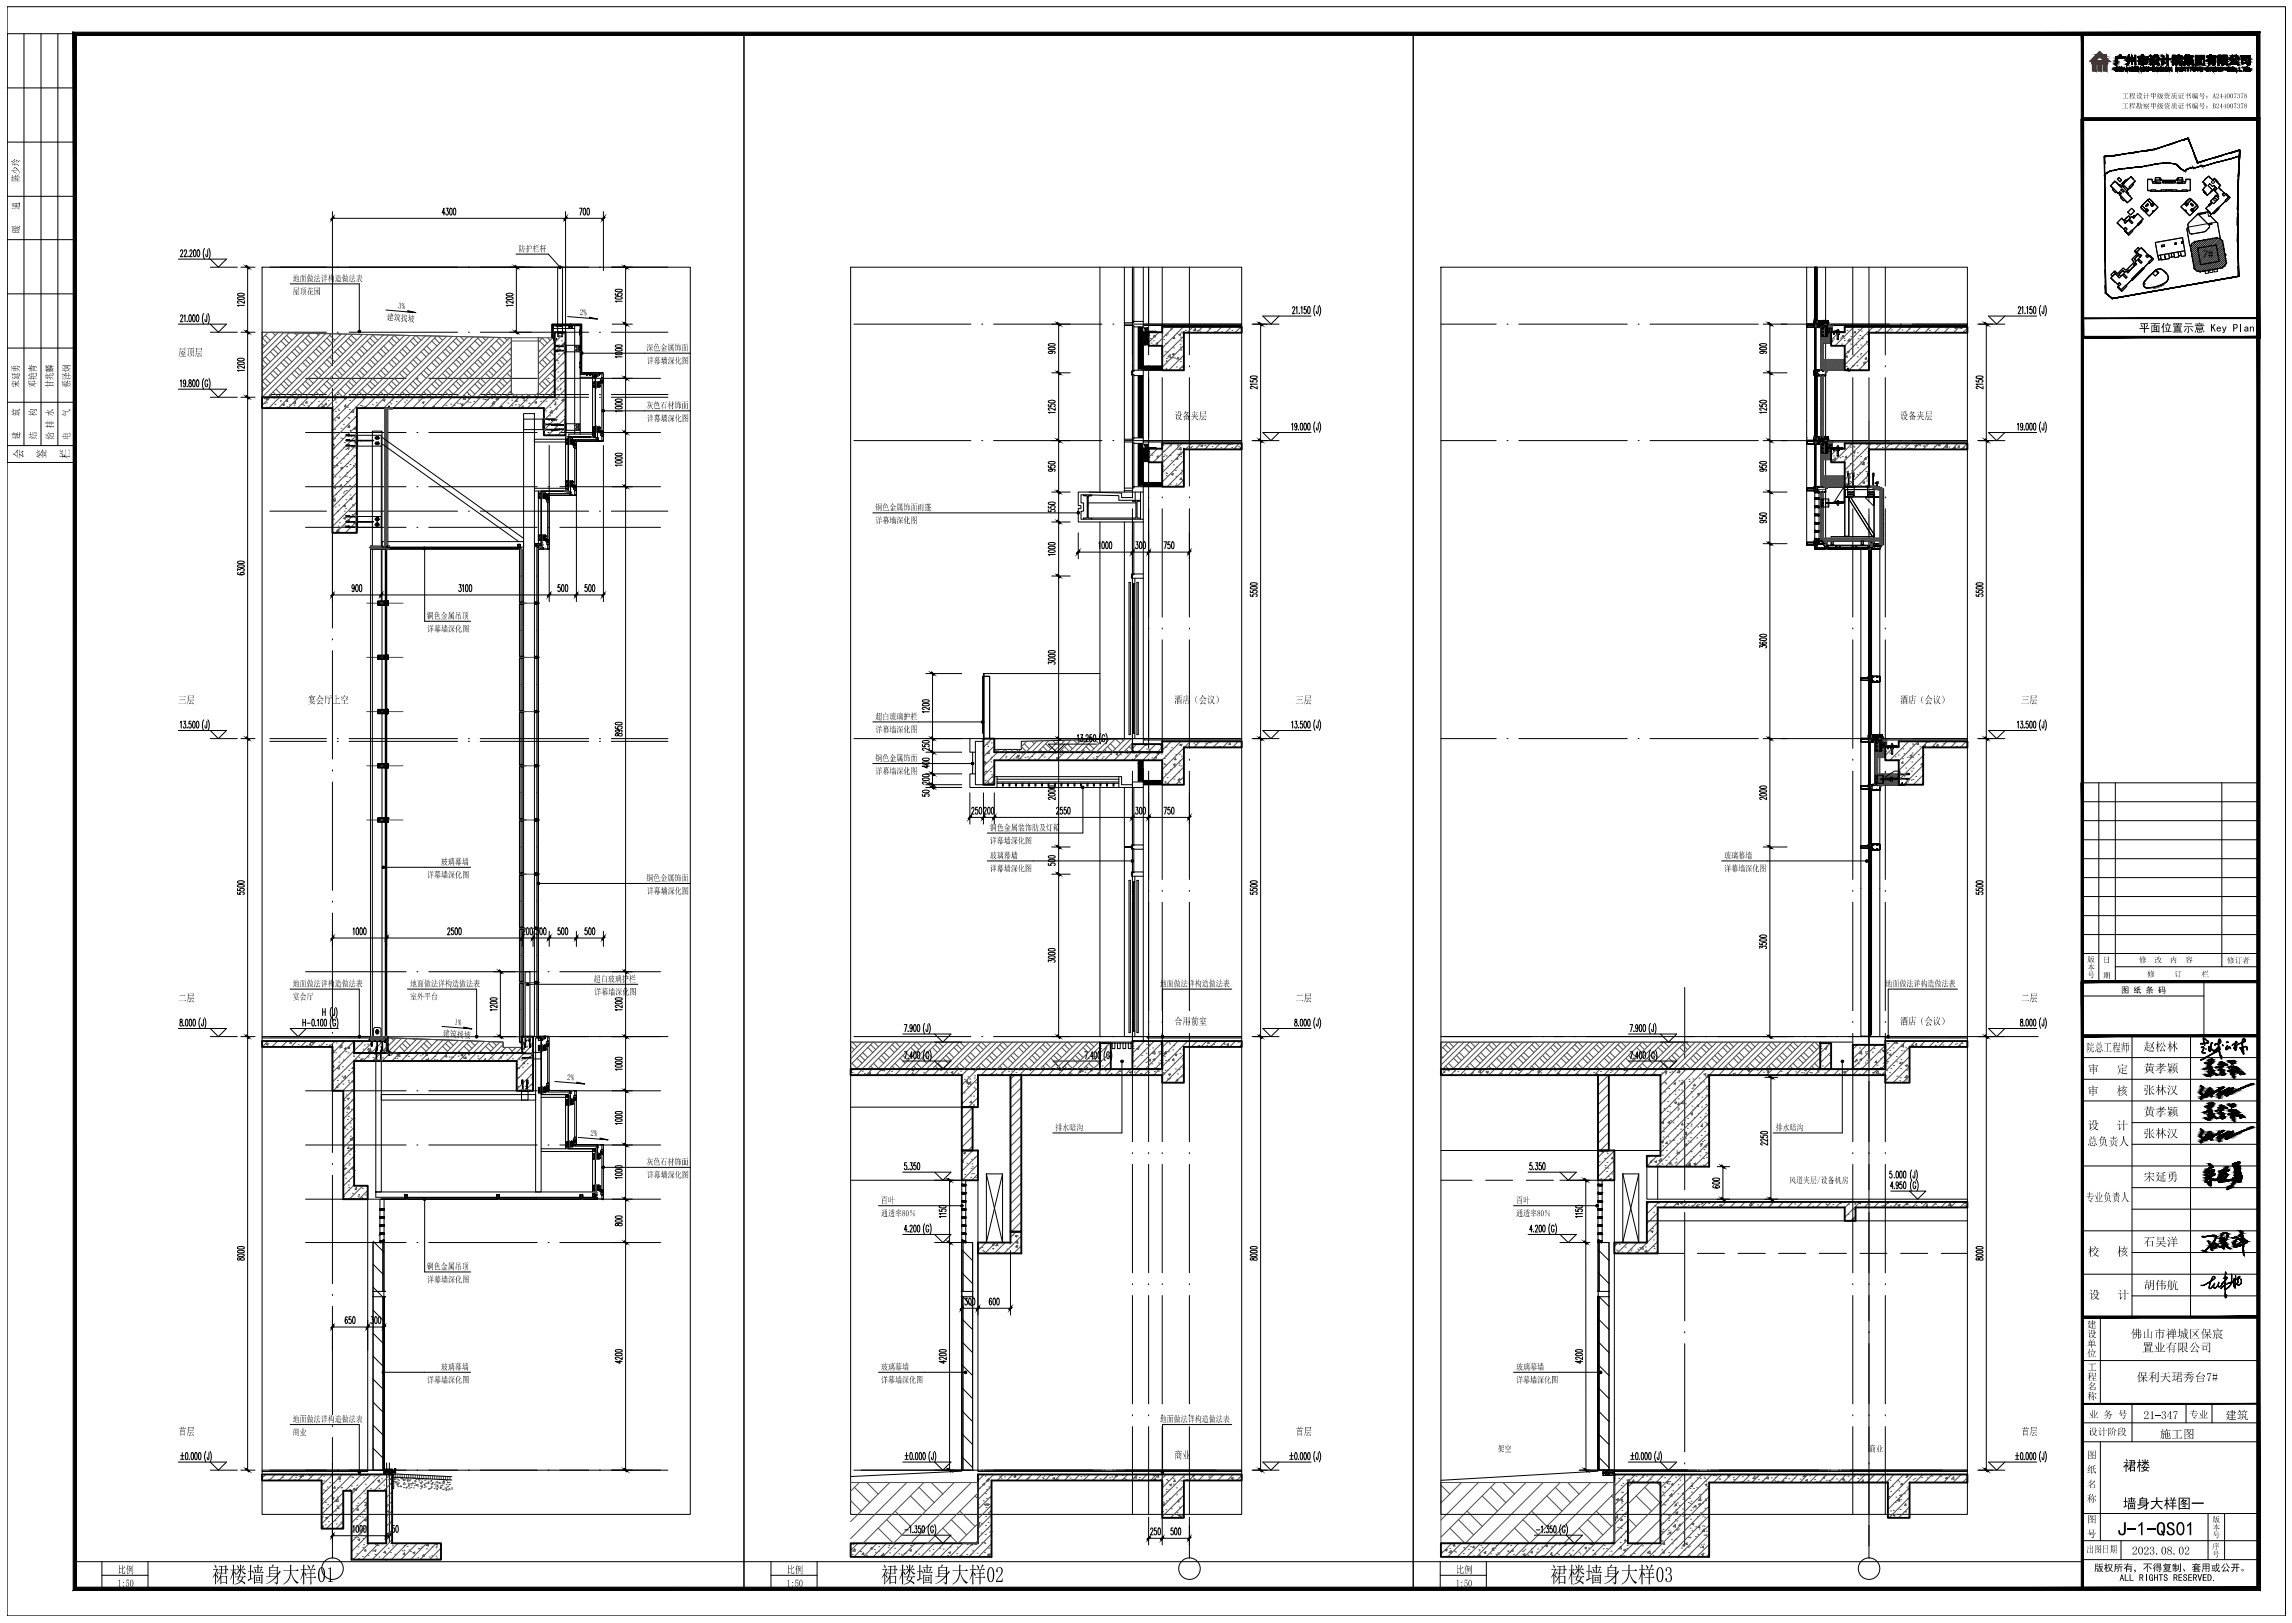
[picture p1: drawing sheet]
<svg xmlns="http://www.w3.org/2000/svg" width="846mm" height="599mm" viewBox="0 0 846 599" stroke-linecap="round" stroke-linejoin="round" font-family="sans-serif">
<g fill="none" stroke="#000" stroke-width=".37">
<path d="M2.6 2.5h841v593.9h-841zM8.8 12.4v152.1M15.1 12.4v152.1M21.4 12.4v152.1M27.6 12.4h247v574h-247zM27.6 12.4h-25v158.3h25M274.6 12.4h247v574h-247zM521.6 12.4h247v574h-247zM2.6 32.4h25M771.4 22.6l3.6-3.6 1.1 1.1h1.4v1.4l1.1 1.1h-.6v1h-.4v2.6h-1.3v-2.6h-.6v2.6h-1.4v-2.6h-.7v2.6h-1.3v-2.6h-.3v-1zM773.3 22.6l1.7-1.7 1.8 1.7zM780.8 25l.7-.2 .3 .4a.56 .56 0 0 0-.9-.2 .56 .56 0 0 0 0 .9 .56 .56 0 0 0 .9-.2h-.4a.33 .33 0 0 1 .6-.1 .34 .34 0 0 1-.3 .6l-.9-.2-.2-.3z"/>
<path d="M781 20.9h1.5v-.6h.2l.2 .6h1.3a.51 .51 0 0 1-.3 .5 .51 .51 0 0 1-.5-.1h-1.1a.59 .59 0 0 0-.8-.1 .59 .59 0 0 0 0 .8l-.6 2.1-.3-.3 .3-.7zM782.2 24.8l.2 .5a.43 .43 0 0 0 0 .7 .43 .43 0 0 0 .6-.2v-1l.2 .8a.54 .54 0 0 1-.7 .6 .54 .54 0 0 1-.3-.9zM784.1 24.8l.7 1.4-.7-1-.7 1zM784.9 24.8l1 1.2v-1.2h.2v1.4l-1-1.1v1.1h-.2zM785.1 21.3l.3 .1-.3 1.1-.3-.1zM785.6 20.4h.4v1.4a2.61 2.61 0 0 1-.9 2.3l-.2-.4 .6-1.1zM786 21.5l.3-.1 .3 1-.3 .1zM786.5 25l.7-.2 .5 .3-.2 .1a.54 .54 0 0 0-.9-.1 .54 .54 0 0 0 .2 .9 .54 .54 0 0 0 .7-.3h-.4a.32 .32 0 0 1 .5-.1 .32 .32 0 0 1-.1 .5l-.1 .1a.77 .77 0 0 1-1-.2 .77 .77 0 0 1 .1-1zM786.7 20.4h.4v3.4h-.4zM787.2 21.5h.3l.3 .9-.3 .1zM787.9 24.8h1.1l-.8 1.2 .8 .2h-1.1l.9-1.2h-.9zM787.9 20.4h.4v3.6h-.4z"/>
<path d="M789.1 20.9h1.6l-.2-.5 .4-.1a1.42 1.42 0 0 0 1.9 .6v.1a.84 .84 0 0 1-1.3 .3h-.4v.5h.9a.74 .74 0 0 1 .4 1.2 .52 .52 0 0 1-.3 .6 .52 .52 0 0 1-.7-.4h.6v-.3a.54 .54 0 0 0 0-.7 .54 .54 0 0 0-.8 0l-.1 .6a.84 .84 0 0 1-.3 1.3l-.1-.6a.96 .96 0 0 0-.3-1.3h-.6v1.2a.31 .31 0 0 1-.5 .2 .31 .31 0 0 1 .1-.5 .84 .84 0 0 1 .3-1.3h.8a.35 .35 0 0 0 .1-.6 .35 .35 0 0 0-.6 .1h-.9zM789.2 24.8l.2 .6h.7l.2-.6v1.4l-.2-.6h-.7l-.2 .6zM792.1 24.8l.2 .6a.44 .44 0 0 0 .1 .6 .44 .44 0 0 0 .6 0 .44 .44 0 0 0-.1-.7l.2-.5v1l-.3 .4a.77 .77 0 0 1-.7-1.2zM793.3 21.6h.2a.47 .47 0 0 1 .6 0 .47 .47 0 0 1 .1 .6v1l.3-.3a.38 .38 0 0 1 .1 .4 .38 .38 0 0 1-.4 .3l-.4 .4-.2-.3 .1-1.7h-.4zM793.5 20.6h.1a.43 .43 0 0 1 .6 0 .43 .43 0 0 1 0 .6zM794.5 24.8l1 .3 .2 .7-.5 .4a.57 .57 0 0 1-.7-.1 .57 .57 0 0 1 0-.7zM794.7 22.1h1.2a.52 .52 0 0 1 .7 .1 .52 .52 0 0 1-.2 .8l-.3 .4 .9 .3a.81 .81 0 0 1-1.3-.1l-.5 .3a.4 .4 0 0 1-.5 .2 .4 .4 0 0 1-.3-.4l1-.3-.5-.9h-.2zM795 20.4h.4a.64 .64 0 0 1 .7-.1 .64 .64 0 0 1 .3 .7l.1 .5h.4l-.2 .3a.65 .65 0 0 1-.7-.3 .65 .65 0 0 1 .1-.7 .71 .71 0 0 0-.9 .9 .3 .3 0 0 1-.4 .2 .3 .3 0 0 1-.2-.3 .3 .3 0 0 1 .3-.3zM795.1 22.5h1.1l-.5 .7zM795.9 24.8h1v.2h-.8v.5h.8l-.8 .1v.5l.8 .1h-1zM797.3 25l.5-.2 .3 .2-.1 .3a.29 .29 0 0 0-.4-.3 .29 .29 0 0 0-.2 .3l.2 .1a.46 .46 0 0 1 .6 .4 .46 .46 0 0 1-.5 .5 .46 .46 0 0 1-.4-.5 .32 .32 0 0 0 .3 .4 .32 .32 0 0 0 .2-.5l-.6-.3zM797.5 21.6h.2a.56 .56 0 0 1 .8 .1 .56 .56 0 0 1 0 .7v.8l.4-.3 .1 .3-.5 .5a.33 .33 0 0 1-.6 .1 .33 .33 0 0 1 .2-.6v-1.2h-.6z"/>
<path d="M797.8 20.6l.3-.2 .6 .5-.3 .3zM798.4 24.8h.2v1.4h-.2zM798.9 25.1l.8-.3 .5 .3-.2 .1a.53 .53 0 0 0-.8 0 .53 .53 0 0 0 .1 .8 .53 .53 0 0 0 .8-.3h-.5a.33 .33 0 0 1 .6-.1 .33 .33 0 0 1-.2 .5h-1zM799.8 20.3h.4v1.3h1v.4h-1v2.1h-.4v-2.1h-.9v-.4h.9zM800.5 24.8l.9 1.2v-1.2h.2v1.4l-1-1.1-.1 1.1zM801.8 20.4l1.2 .2-.3 1.1 .3 1a.36 .36 0 0 1-.3 .4 .36 .36 0 0 1-.4-.3l.4-.2-.4-.9 .2-.7a.28 .28 0 0 0-.4-.1 .28 .28 0 0 0 .1 .4v2.8h-.4zM803 24.8l.1 1.4zM803.1 20.8h1l-.2-.4 .3-.1a.83 .83 0 0 0 1.2 .5v.7h-.4v-.4h-1.5v.4h-.4zM803.2 22.3h2.2v.3h-.6v1l.3 .1v-.3a.3 .3 0 0 1 .4 .3 .3 .3 0 0 1-.3 .3h-.3a.51 .51 0 0 1-.5-.2 .51 .51 0 0 1 0-.6v-.6l-.4 .1a1.27 1.27 0 0 1-1 1.4l-.1-.4 .6-.4 .2-.6-.5-.1zM803.4 24.8l.9 1.1v-1.1h.2v1.4l-.9-1.1v1.1h-.2zM803.5 21.5h1.6v.4h-1.6zM804.8 25.1a.39 .39 0 0 1 .5-.3 .39 .39 0 0 1 .3 .5l-.5-.3a.31 .31 0 0 0 0 .5 .31 .31 0 0 0 .4 0 .44 .44 0 0 1-.1 .7 .44 .44 0 0 1-.6-.4l.2 .2a.33 .33 0 0 0 .5 0 .33 .33 0 0 0 0-.5 .33 .33 0 0 0-.5 0z"/>
<path d="M806 22.9h1.6v-.2l2 .2v.3h-1.3l1.3 .5a1.17 1.17 0 0 1-1.6-.4 .46 .46 0 0 1 .1 .6 .46 .46 0 0 1-.5 .2v-.8l-1.5 .8-.2-.4 1.4-.5h-1.3zM806 24.8h1.2l-.5 .2v1.2h-.2v-1.2zM806.8 20.3l.4 .1-.2 .3h.8l.1-.4 .3 .4h1.2v.3h-1.3v.3h1.1v.2h-1.1v.2h1.1v.3h-1.1v.2h1.4v.3l-3.1 .1v-1.2l-.2 .2-.3-.3zM806.8 22h.9v.2h-.9zM806.8 21.5h.9v.2h-.9zM806.8 21h.9v.3h-.9zM807.5 24.8h.2v1.4h-.2zM807.9 24.8h1.2l-.5 .2v1.2l-.2-1.2zM809.3 24.8l.2 .4a.45 .45 0 0 0 0 .7 .45 .45 0 0 0 .7-.1v-1h.1v1l-.3 .4-.6-.2zM810.3 20.4h3.4v3.7h-3.4zM810.5 24.8h1.3l-.6 .2v1.2l-.1-1.2zM810.7 20.8h2.6v2.8h-2.6z"/>
<path d="M811 21.5h1.1v-.5h.4v.5h.5v.3h-.5v.9a.43 .43 0 0 1-.2 .6 .43 .43 0 0 1-.6-.2l.4-.1v-.8l-1 .9-.2-.3 1.1-1h-1zM812 24.8h1v.2h-.8v.4h.8v.2h-.8v.4h.8v.2h-1zM814.2 25.1l.8-.3 .3 .4a.56 .56 0 0 0-.8-.2 .56 .56 0 0 0 0 .9 .56 .56 0 0 0 .8-.2h-.4a.35 .35 0 0 1 .4-.2 .35 .35 0 0 1 .3 .4 .35 .35 0 0 1-.4 .3l-.9-.2zM814.4 20.8h.1a.89 .89 0 0 0 1.3-.5l.3 .1-.1 .4h.4a1.29 1.29 0 0 1 1.6 .3h-.9a1.12 1.12 0 0 0-1.5 .5h1.2a.56 .56 0 0 1 .8 0 .56 .56 0 0 1-.1 .8v.8a.54 .54 0 0 1-.2 .8 .54 .54 0 0 1-.7-.3h.5v-.4h-.8a.52 .52 0 0 0-.7 .1 .52 .52 0 0 0 0 .7h-.4v-1.9l-.6 .5-.3-.3 1.1-1.3h-1zM815.6 22.6h1.5v.4h-1.5zM815.6 21.9h1.5v.4h-1.5zM815.7 24.9h.2v1.3h-.2zM815.9 24.9l.4 .1zM815.9 25.6l.4 .1zM816.3 24.9a.36 .36 0 0 1 .4 .3 .36 .36 0 0 1-.4 .4l.3-.3zM816.3 25.7l.2-.1 .3 .6zM818.6 24.9l.2 .2a.56 .56 0 0 0-.1 .7 .56 .56 0 0 0 .6 .2l.3-1.1v.9l-.4 .5-.5-.3z"/>
<path d="M818.7 20.4h.3a.57 .57 0 0 1 .6 0 .57 .57 0 0 1 .3 .5l-.2 .6 .2 .5a.54 .54 0 0 1 .1 .7 .54 .54 0 0 1-.6 .3l-.1-.1a.73 .73 0 0 0 .1-1.3l.2-.8h-.5l-.1 3.3a.84 .84 0 0 1-.3-1.3zM819.9 24.9h.2v1.3h-.2zM820 24.9l.4 .1zM820 25.6l.4 .1zM820.3 20.4h1.2a.7 .7 0 0 1 .6 .4 .7 .7 0 0 1-.1 .8v.1a.48 .48 0 0 1-.1 .6 .48 .48 0 0 1-.6 0l.2 .6 .5-.5 .2 .3-.6 .5 .7 .5-.3 .4-.5-.5-.6-1.3h-.3v1.3a.29 .29 0 0 1 .4-.2 .29 .29 0 0 1 .1 .4l-.8 .3-.2-.4zM820.4 24.9a.37 .37 0 0 1 .5 .3 .37 .37 0 0 1-.5 .4l.2-.1zM820.6 21.5h1v.5h-1zM820.6 20.8h1v.4h-1zM822 25.1l.6-.3 .4 .2 .1 .3a.57 .57 0 0 0-.9-.2 .57 .57 0 0 0 0 .9 .57 .57 0 0 0 .9-.2l-.2 .4h-.7l-.4-.6zM823.8 20.4l.5 .2-1.1 1.6-.3-.4zM824.4 21.6a.34 .34 0 0 1 .5 .2 .34 .34 0 0 1-.3 .4l-.9 1.2 1.2-.2a.33 .33 0 0 0 .6 0 .33 .33 0 0 0-.4-.5h.1a.31 .31 0 0 1 .4-.2 .31 .31 0 0 1 .2 .4l.6 .9-.4 .3-.2-.5-2.6 .3-.1-.5zM825 26l.2 .2z"/>
<path d="M825 20.5l.5-.1 1 1.4a.35 .35 0 0 1-.3 .3 .35 .35 0 0 1-.4-.3zM825.5 26h.2l-.1 .5zM826.5 24.8h.2v1.4h-.2zM826.5 26h.9v.2h-.9zM827.2 20.6h2.7a.67 .67 0 0 1 .6 .3 .67 .67 0 0 1 0 .8v2.1l-.5 .3a.37 .37 0 0 1-.4 0 .37 .37 0 0 1-.1-.5h-.1a.5 .5 0 0 0 .7 0 .5 .5 0 0 0 0-.7v-1.4a.7 .7 0 0 0-.4-.6 .7 .7 0 0 0-.7 .1h-1.8zM827.2 21.3h2.4v.4h-2.4zM827.4 22h1.9v1.4h-1.5v.2h-.4zM827.6 24.8h1.2l-.5 .2v1.2h-.2v-1.2zM827.8 22.4h1.2v.7h-1.2zM829 24.8h.6l.6 .4v.7l-.5 .3a.54 .54 0 0 1-.7-.1 .54 .54 0 0 1 0-.7zM830.3 26l.2 .2zM2.6 52.5h25"/>
<path d="M779.2 57.6l.1 .1M784.2 56.8v.2M790.2 55.9v.1M798.5 54l.1 .2M804.2 52.1v.2M807.6 51.1h.1M809.3 55.6h.1M815.9 58.6l.1 .1M821.7 56.9v.1M2.6 72.5h25M122.7 78.1v56.9M164.2 78.5h-1l.7-1.7v2.6"/>
<path d="M164.7 76.8h.7l-.3 1a.87 .87 0 0 1 .4 .8 .87 .87 0 0 1-.6 .8l-.4-.5M166.1 77l.4-.2 .3 .5v1.6l-.3 .5-.5-.5zM167.5 77l.2-.2a1.82 1.82 0 0 1 0 2.6l-.4-1.1zM208.7 78.1v47.3M213.9 76.8h.9l-.7 2.6M215.5 77l.2-.2a1.82 1.82 0 0 1 0 2.6l-.5-1.1zM216.8 77l.4-.2 .3 .5v1.6l-.3 .5-.5-.5zM222.7 78.1v21.8M776.8 67.9h.1M776.8 65l.1 .1M776.8 73.9h.1M776.9 61.9l-.1 .1"/>
<path d="M776.9 79.9h.1M778.9 68.6l1 1.1M779.9 69.6l-.2 .3 1.2 1.3 .3-.3-.3 .2-1.2-1.2 .3-.2M780.6 66.8l-.9 1M780.9 67.2l.6 .3M781.2 70.9l.6 .5M781.5 66.1l.6-.6 1 1-.6 .6zM781.6 67.9l.3 .2M781.6 67.6l.1 .2M781.8 71.4l1 1.2M781.9 71.3l.6 .6-.5-.6 .3-.4 .6 .6M782.6 72.9l.3-.3-.2 .3 1.2 1.2 .3-.3-.3 .4z"/>
<path d="M782.8 70.1l.4-.4 .9 .8-.4 .5zM782.8 70.1l.4-.4 .9 .8-.4 .4zM783.2 68.8l-.8-.7-.3 .3 .3-.3 .8 .7M783.3 67.6l.4-.5 .5 .4-.5 .5zM783.3 67.6l-.3 .2 .7 .6-.6-.6 .2-.2M783.4 67.6l.3-.4 .4 .3-.4 .4zM783.5 68.6l-.4 .1M783.6 69l.5-.5 1.5 1.5-.6 .5zM783.7 69l.4-.4 1.4 1.4-.5 .4zM783.7 68l.2 .2-1 1-2.3-2.4-1.7 1.8M783.7 67.9l.2 .3-1 1-2.3-2.2-1.6 1.5 2.8 2.8 .6-.6 .7 .7-.6 .5 2.8 2.8 1.5-1.5-2.2-2.3 .4-.4-.4 .4 2.4 2.3-1.8 1.7-2.9-2.9 .7-.6-.6-.6-.6 .6-2.9-2.8M783.8 67.2l.8-.8 .3 .3-.3-.3z"/>
<path d="M784.1 67.5l1-1.3 1.4-1 1.6 1.7-2.3 2.1 .4 .3-.7 .6M784.1 73.9l1.1 1M784.2 67.5l2.3-2.2 1.5 1.5-2.2 2.2 .2 .3-.5 .6M784.6 66.4l.5 .2M785.3 70.3l-.2 .4M785.4 71.6l.3-.2-.8-.9 .8 .9-.3 .3M785.6 79.7l.7 .7-1.4 1.5-.7-.7zM785.6 79.8l.7 .6-1.4 1.3-.6-.6zM785.6 79.7l.8 .6M785.7 71.9l.3 .3M785.8 65.9l-.4 .1M786 72.3l.2 .2"/>
<path d="M786 72.1l.2 .1M786.2 69.5l-.7 .5M786.2 69.4l1.2-1.2-.3-.3 .3 .3-1.3 1.3M786.5 65.2l.9 .9M786.8 76.8l1.1 1.1-1.5 1.5-1.1-1.1zM786.8 76.9l1 1-1.4 1.4-1-1zM787 73.2l-1 .9M788.1 66.9l-.9 1M788.1 79.8l-.3-.4-.7 .8 .7-.7 .3 .3M789 78.8l-.9 .9M790.4 76.1l-.2 .5 1.3 1.3-1.4-1.3 .2-.4M790.6 77.1l.9 1.1z"/>
<path d="M790.6 75.9l1.5 1.4-.6 .6 .5 .6-.5-.6 .6-.5M790.6 75.9l-.3 .3 .3-.3M790.6 75.9l2-2 1.6 1.4-.4 .3 .6 .6 .8-1 1.3 1.3-1.5 1.5-.2-.3-.3 .3 .2 .3-1.5 1.5-1.3-1.3 1-.8-.5-.6-.3 .3-1.5-1.5M790.7 77.1v.1M791.8 77.7l.6 .5M791.9 75.9l.8-.8 .4 .4-.9 .8zM791.9 75.9l.8-.7 .3 .3-.8 .8zM792.1 77.4l.5 .5M792.4 77.1l.5 .6M792.6 77.3l-.9 .8M792.6 66.2h1.7l.2 1.4h1.2h-1.2l-.2-1.3h-1.6v3.9l3-.1v.3h1.9v-.3h3h-3v.5h-1.9v-.5l-3.1 .3zM792.6 73.9l1.5 1.4-.3 .3 .6 .7 .9-1 1.1 1.2-1.4 1.4-.2-.2-.4 .3 .3 .3-1.5 1.4-1.1-1.2 .9-.8-.6-.7-.3 .3-1.4-1.4z"/>
<path d="M792.8 66.2h1.5M792.8 77.5l-.9 .8M792.8 70.4h1M792.9 73.6l.4-.3 1.4 1.4-1.4-1.3zM793.8 70.4v.2l1.9 .1h-1.9zM793.8 73.9l1.1 .9zM793.8 73.9h.1M793.8 75.6l.6 .6M794.2 75.3l.5-.5 .5 .4-.5-.5-.6 .6-1.4-1.4 .2-.3-1.3 1.3 1.3-1.4-2.6 2.7 1.3-1.3-1 1M794.2 75.4l.5 .5M794.4 75.1l.6 .5M794.8 77.7l-.3 .3"/>
<path d="M794.9 75l-.9 .8M794.9 77.8l-.4 .3M795 75.2l-.8 .8M795.5 66.4l-.1 .7h-.9h.9v-.2M795.5 65.5h1.8l.2 1h-2zM795.5 66l-.1 .4M795.6 65.6h1.5l.4 .8h-1.9zM795.6 66.5l.2 .7M795.7 70.7h1.9M795.7 67.8l-.2-2.3h1.8v.5h.3l-.1 .5h.7v1h4.7v-1h.7l-.1-.5h.4v-.5h1.6l-.2 2.3M795.7 67.2h1.8v.6h-1.8zM795.8 67.2h1.7v.5h-1.7z"/>
<path d="M795.8 67.2v.5h1.7v-.5M796.5 76.5l-3.2 3.3M797.5 66.5l.7 .1v1h4.7v-1l.7-.1M797.6 66l.1 .5h5.7l.1-.5M798.2 67.1h1.2v.4v-.4zM799.4 67.4h2.3M799.5 70.1v.5l-1.9 .1h1.9v-.6M799.5 70.3h2.1M799.5 70.6h2.1M800.6 70.1h3v.3h1.8v-.3l3 .1v-3.9h-1.6l-.2 1.3h-1.3h1.2l.2-1.4h1.7v4.2l-3-.3v.5h-1.9v-.5zM801.6 70.1v.5l1.9 .1h-1.9zM801.7 67.1h1.2h-1.2v.4z"/>
<path d="M802.9 66.8h-4.7h4.7M803.5 70.7h1.9M803.6 67.2h1.7v.6h-1.7zM803.6 67.2v.5h1.7v-.5v.5h-1.7v-.5h1.7M803.9 65.5h1.6v1h-1.9l-.1-.5h.4zM803.9 65.6h1.6v.8h-1.9zM805 76.3l3.2 3.3M805.5 66.5l-.2 .7M805.5 66.4l.2 .6h.8M805.5 66l.2 .4M805.7 66.9l-.1 .2h.9M806.2 75.2l.8 .9 .7-.7-.3-.2 1.4-1.5 2.1 2.1-1.5 1.4-.3-.3-.6 .6 .9 .9-1.2 1.2-1.3-1.5 .2-.2-.4-.4-.2 .2-1.5-1.4z"/>
<path d="M806.2 75.1l.8 .9 .6-.6-.2-.2 1.4-1.5 2.1 2.1-1.5 1.4-.3-.2-.5 .5 .9 .9-1.3 1.2-1.4-1.5 .2-.2-.3-.4-.2 .3-1.6-1.5zM806.4 75l.8 .8M806.6 74.7l1-1zM806.6 74.8l.8 .8M806.7 77.6l.3 .3-.3-.3M806.8 74.5l1.4-1.3 .4 .3-.4-.2-1.3 1.3M806.9 66.2h1.4M807 74.9l-.5 .5M807.3 70.4v.2l-1.9 .1h2v-.3M807.6 73.7v.1M807.6 75.4l-.6 .6M808.3 70.4h-.9"/>
<path d="M808.4 75.3l.4-.4 .8 .9-.4 .3zM808.5 75.3l.3-.3 .7 .8-.3 .3zM808.6 73.3l1.3 1.4zM808.8 77.3l.8 .9M808.9 77.2l.9 .8M809.1 77l-.5 .5M809.4 77.2l-.6 .6M809.5 77.2l.5 .6-.5 .5 .5-.5zM809.6 77.5l-.5 .5M809.8 77.9l1.1-.9zM809.9 74.7l1.3 1.3-1.3-1.3 1 1.1M809.9 74.7l-1.3-1.3 .2 .3-1.4 1.4-.6-.6-.5 .6 .5-.5 .6 .6-.6 .6"/>
<path d="M810 77.7l1.3-1.3-.2-.4 .3 .4-1.4 1.4M810.7 79.5l-3 2.9M810.7 79.4l.6-.2 .5 .2M810.8 77h.1M810.9 75.8l.3 .2zM810.9 75.8l-1.4 1.4M811 60.1v.1M811.2 79l-3.5 3.4M811.2 79l-.3 .3M811.6 78.8l-.4 .2M811.7 79.4l3.6 3.6 .3 .5-.3 .6M811.7 79l2.4-.5 .1 .2-2.5 .5z"/>
<path d="M813 67.1l.6 .7M813 70l.5 .7M813.3 70.9l.8 .5-.8-.5 .3-.3zM813.5 67.9l.2-.2-.2 .2 .7 .7zM814 71.5l.7 .6M814.1 76.9l1.5 1.5M814.5 65.6l-.8 .9M814.8 78.2l-3.2 .6M814.9 68.5l.7-.7 1 1 .5-.4 .7 .6-1.2 1.2zM815 68.5l.6-.6 1 1 .5-.4 .6 .5-1.1 1.1zM815 78.1l1.1 1-.4 .5 2.9 2.9M815 78.2l1.1 .9-.4 .5 2.6 2.6"/>
<path d="M815 75.8l1-.7zM815.1 78l-.3 .2M815.1 78.1l-.2 .1 .3 1.7 .6-.2M815.1 65l.9 .7M815.9 74.2l.4 .5M816 74.2l1.9-1.9 1 1-1.9 1.9zM816.2 65.9l.4 .5 .7-.7 .7 .7M816.6 70.2l-1.8 1.8-1.7-2 1.4-1.6-1.4-1.3 2-2 1.7 1.4 .5-.5 .5 .5-.1 .2 1.7 1.8-.6 .8 2 1.8-.6 .7 .6 .6 .7-.6 1 1-1.2 1.2 .1 .2-5.1 4.9-2.1-2.3 1-.9 .2 .2 1-1.4M816.8 78.5l.3 .4 1.9-1.9-.1-.2 .1 .2-1.9 1.9-.3-.3M816.9 70.1l-1.2 1.1M817 70l1.5 1.6M817.8 69l.5 .6-.8 .8 1.2 1.3-.2 .2 .5 .6-.4 .3 .3-.3-.6-.6 .2-.3-1.2-1.2 1-.8-.5-.5-3.1 3-1.7-2.1 1.4-1.6-1.4-1.3 2.1-2.1 1.7 1.5 .6-.7 .5 .7-.1 .2 1.7 1.8-.6 .8 2 1.8-.6 .7 .5 .5 .9-.9-.1 .4 .9 1-3.6 4h-.4l-2.2 2.3-2.2-2.2 1.1-1.1 .2 .2 .8-.8-.2-.1 .4-.5"/>
<path d="M817.8 69.1l-.4 .5 .4 .5-.5-.5M818 72.1l1 1.2-2 1.9-1.1-1zM818.2 72.2l-.3-.3-.6 .8M818.3 71.9l-.2 .4 .3-.3M818.4 67.3l.3-.2-.7-.7 .7 .7-.3 .3M818.5 67.2l1.2 1.2-.3 .2M818.9 69.1l1 1.1M820.9 71.1l-.5 .7 .4 .5M821.5 71.7l-.6-.6 .6 .6M821.8 71.6l1.3 1.3-1.5 1.6-.3-.3M821.8 71.6l1.4 1.3-1.6 1.6-.3-.2-2.4 2.5M825.7 78.7h.1"/>
<path d="M825.8 72.7h.2M826 66.7h.2M826.3 60.8h.1M2.6 88.5h25M65.8 95.6h17.8l-3 3-3-3M66.6 92.8a.46 .46 0 0 1 .5-.6 .46 .46 0 0 1 .4 .7l-.9 1.8h.9M68 92.8l.3-.6h.3l.3 .4-.9 2.1h.9M69.4 94.5l.1 .1M70.1 92.8a.46 .46 0 0 1 .5-.6 .46 .46 0 0 1 .3 .7l-.9 1.8h1M71.6 92.3l.3-.1 .4 .4v1.6l-.4 .5-.4-.5zM73 92.3l.2-.1a1.68 1.68 0 0 1 0 2.5l-.5-1zM75.5 91.7a3.9 3.9 0 0 0 0 3.9"/>
<path d="M76.7 92.2v1.9l-.3 .6-.3-.1-.1-.7M77 91.7a3.9 3.9 0 0 1 0 3.9M77.6 98.6h10M88.9 98.6h5.2M91.4 98.6h.1M91.4 98.6v444M96.7 98.6h158.1v460.3h-158.1zM99.6 98.6h117.7M122.7 80.6h100M190.5 93.8h11.9l4.3 4.8M190.6 98.6v24M205.8 98.6h1.8v24h-1.8z"/>
<path d="M221.3 98.6h.3M222.7 80.6h.1M225.6 98.6h20.9M230.9 98.6h.1M230.9 98.6v444M314 98.6h144.3v460.3h-144.3zM406 98.6v83M415 98.6v20.5M418 98.6v38.6M418.5 98.6v20h-.5v.5h-3v1h3M422 98.6v20M423.9 98.6v32.4"/>
<path d="M429 98.6v32.4M439 98.6v32.4M531.8 98.6h194.3v460.3h-194.3zM666.8 98.6v20.8h2.8M669.8 98.6l.1 20.5M669.9 98.6v20.5M670.1 98.6v20.5M670.1 98.6l-.1 20.5M670.5 98.6v20.5M670.8 98.6v19.8M673.8 98.6v19.8M683.9 98.6v32.4"/>
<path d="M689.8 98.6v32.4M695.9 98.6v32.4M776.9 85.9h.1M776.9 91.9h.2M777 97.9h.1M781.4 82.2l1.6 1.7M783.1 80.5l.8 .8M783.5 99.8l.7 .8-1.4 1.4-.7-.7zM783.5 99.8l.7 .6M783.9 84.6l.5 .6-.5-.6M783.9 81.5l.3-.3-.2 .3M784.2 85.3l.2-.1-.2 .1 1.5 1.5 1.5-1.5-.2-.2 .2 .2-1.5 1.5z"/>
<path d="M784.5 83.9l-.4 .7 .3 .6M784.9 81.9l-.5 .5-.3-.3 .2-.2-1.2-1.4-1.7 1.7 2.5 2.4 .6-.7 .6 .6-.7 .7 1.1 1 1.5-1.1 4-4.3-2-2-1.5 1.8-.7-.7-.5 .5 .5-.5 .7 .7 1.6-1.7 1.8 1.9-2.1 2 .2 .2-3.5 3.2-1-1 .6-.7-.6-.6-.6 .6-2.4-2.3 1.5-1.6 1.2 1.3-.2 .2 .4 .4 .5-.6M784.9 80.5l-.7 .7M785.3 80.1l-.5 .3M785.7 81.5l.5-.5 1.1 1.2-.5 .3zM785.7 99.6l-.7 .7 .7-.7 .3 .3zM786.2 81.1l1 1.1-.4 .3-1-1zM786.8 98.9l-1.4 1.8-.7-.7-.5 .5M787.5 97.8l.7-.7-.7 .7 .4 .3zM787.7 95.6l.6 .8M787.7 98l-1.8 1.8M788.1 92.5l-.4 .3 1 1-1.9 2 .8 1-2.8 2.9-1.1-.8-2.1 2.1-1-1.1-.4 .4 .4-.3 1 1 2.1-2.1 1.1 .9 2.9-3-.9-1 2-2-1-1 .3-.3"/>
<path d="M788.1 92.5l1.1-1.1 .5 .5-1.1 1.1zM788.4 96.3l-.5 .5 .7 .7-1.8 1.5M788.5 96.3l-.5 .5 .7 .7-3.3 3.3-.7-.7-.5 .5M788.7 93.2l.8 .6M789 83.1l-2 2M789.2 94.2l.8 .7-1.5 1.4-.8-.7zM789.2 94.2l.6 .7-1.3 1.4-.6-.7zM789.5 95.7l1.2 1.1-.5 .4-1.1-1.1zM789.5 95.8l1.1 1-.4 .4-1-1.1zM789.6 93.9l-.5 .2-.5 .7M789.9 94.9l.6-.6-.3-.3-.3 .3-1.3-1.3 1.7-1.6 2.4 2.5-.6 .6 .5 .5 .6-.6 1.1 1.1-11.4 11.5-1.1-1.2 .9-.9-.5-.6-.6 .7-2.5-2.4 1.7-1.8 1.2 1.1-.2 .2 .4 .5 .6-.6M790 94.9l.5-.6-.3-.3-.3 .2-1.2-1.2 1.5-1.5 2.4 2.4-.6 .6 .6 .6 .6-.6 1.1 1-11.4 11.4-1.1-1.1 1-.9-.6-.6-.6 .6-2.4-2.3 1.6-1.6 1.4 1.6 .6-.6"/>
<path d="M790.2 81.5l.4 .4-1.5 1.4-.2-.2 .2 .1 1.4-1.3zM790.3 91.4l1.6 1.6M791 80.8l-.7 .8M791.2 98.9l.2 .2-4.4 4.3-.2-.1 .2 .1 4.4-4.3zM792.1 94.5l.5-.4 .6 .3 .3-.2 1.4 1.4-1.6 1.6-.2-.2M792.6 93.9l.6 .5-.5-.5M793.1 97l-1.9 1.9M793.3 94.4l.2-.2 1.4 1.4-1.6 1.6-.2-.2M795.5 89.5l10.1-1.8 .8 4.9-10 1.8zM795.5 89.5l10-1.7 .8 4.7-9.9 1.8zM795.6 99.9l1 .9-1.1 1.1-1-1.1M795.9 99.7l1.3-.4 1.3 .6a2.89 2.89 0 0 0-4 .9l-3 3.3 4.2-4.2"/>
<path d="M795.9 99.7l.9 .9-1.3 1.3-1-1M795.9 99.7l.9 .9-.2 .2-1-.9M795.9 99.7l-.3 .2M796.4 94.3l.4 1.7-.3-1.7M796.7 95.7l.9-.1 .2 .3 3-.5-.2-.3 2-.4 .1 .4 1.5-.3-.1-.4 1-.2v.5l1.6-.3-.4-1.8 .4 1.8-1.6 .3v-.4l-1 .1 .1 .5-1.5 .2-.1-.4-1.9 .4 .1 .3-3.1 .5-.1-.3-.8 .2M797.4 94.2l.2 1.4M797.7 90.6l1.2-.2 .1 .5-1.2 .2zM797.7 95.8l-.9 .2M797.8 90.6l1.1-.2v.5l-1 .2zM798.5 99.9l1.1 1.2M798.5 99.9l1.1 1.1a2.16 2.16 0 0 1-1 3.6 12.6 12.6 0 0 1-6.1 1.6M798.9 93.9l.3 1.8-.3-1.8"/>
<path d="M800.5 93.6l.2 1.4M801.6 94.9l-.2-1.4 .2 1.4M802.5 94.7l-.2-1.4 .3 1.4M802.7 89.7l.6-.2 .1 .7h-.6zM802.7 89.7l.5-.1 .1 .5-.5 .1zM803.9 93l.3 1.4M804.8 92.8l.2 1.5M804.8 92.8l.3 1.4M805.1 89.2h.7v.5l-.5 .1zM805.2 89.3l.5-.1 .1 .5-.5 .1zM807.6 83.1l.1 .7-.5 .9M807.6 83.1l.1 .7"/>
<path d="M807.7 83.9l-.3 .3M807.8 82.4l-.2 .6M808.1 85.8l.3 .4 .5 .1M808.1 85.7l.3 .5 .5 .1M808.4 91.2l.2 1.3M808.7 92.5v.3M808.7 90.6h-.5l-1-5.8 1 5.9 .4-.1M808.9 86.4h.1M809 89.9l1-.4-.1-.2 8.4-1.5 1.1 .3 .6 .7h.3l1.4 8.4h-.2l-.3 1-.9 .4v.2l-8.4 1.5-.1-.3h-1l-.8-.7-1.5-8.4zM809.2 89.9l-.2 .3M809.3 95.7v.3M809.3 96.1l.2 1.2"/>
<path d="M809.6 97.4l.3 1.9 .9 .8h.9l.2 .3M809.8 99.1h.1M810.2 89.1l-1.3 .8-.4 1.2M810.7 89.3l-2.2 2.1M811.1 91.6l6.9-1.2 1.1 6.1-6.9 1.2zM811.2 91.6l6.8-1.2 1 6.1-6.8 1.2zM811.5 88.9l-1.3 .3M811.7 89l-3 2.9M812.5 88.9l-3.8 3.9 .5 3M813.1 88.6l-1.5 .3M813.5 88.5l-.3 .1M813.6 88.6l-4.8 4.7"/>
<path d="M813.6 85.6l-4.7 .8M814 85.3l-.3 .2M814.3 88.6l-5.4 5.4M814.8 82.5l-7.1 1.3 .4 2M815 99.8l.2 1-1.2 .2-.2-1.1-.2 .1M815.1 88.3l-1.6 .3M815.1 99.8l-1.3 .2M815.3 84.1l-1.5 1.4-4.9 .9M815.3 88.3l-6.4 6.4M815.4 84.1l-1.4 1.3M816.2 88.2l-7 7M816.3 82.3l.1 .5-.7 .1-.1-.5"/>
<path d="M816.3 82.4l-.7 .1M816.4 88l-1.3 .3M816.4 82.5l-.7 .1M816.4 82.5l-.7 .2h.7M816.4 82.7l-.7 .2M816.6 99.5l.2 1-1.1 .1-.2-.9M816.7 87.9l-.2 .1M817.1 88.1l-7.9 7.8M818 87.9l-8.6 8.6M818 87.8l-1.3 .2M818 87.8v.1M818.1 82l-3.2 .5"/>
<path d="M818.1 87.7l.2-.1 .1 .4h1l.6 .8h.3M818.3 99.2l.2 1-1.2 .2-.2-1-2 .4M818.3 99.3l-1.2 .1M818.5 82.6l.8 5.4M818.5 82.5l.9 5.5M818.5 88.1l-9 9.1M819.2 88.2l-9.6 9.7M819.7 88.5l-9.9 9.9M820 88.9l-10.2 10.1M820.3 88.7l.1 .3M820.4 98.9l-.1 .1M820.5 89.9l-9.9 9.9"/>
<path d="M820.6 90.4l-.3-1.3-10.1 10.3M820.7 90.4v.2M820.7 90.7l.2 1.3M820.7 90.4l-9.7 9.7M820.8 91.1l-9.1 9M820.9 91.7l-8.7 8.8M820.9 92l.1 .3M820.9 92.3l.3 1.4M821.1 92.3l-8 7.9M821.1 93l-7.2 7.2M821.2 93.6l.1 .3M821.3 94l.2 1.2"/>
<path d="M821.3 93.5l-6.4 6.5M821.4 98l-.5 .4M821.5 94.2l-5.8 5.6M821.5 94.9l-4.9 4.8M821.5 95.3v.2M821.5 94.1h.1M821.5 95.6l.3 1.6M821.6 95.5l-4 3.9M821.6 96.2l-3.2 3.2M821.8 96.8l-2.2 2.3M821.8 97.2l-.3 .1-.3 .9-.9 .4v.3l-1.9 .3M825.8 84.7h.1"/>
<path d="M825.8 90.7h.2M826 96.7h.2M2.6 108.5h25M65.8 119.6h17.8l-3 3-3-3M66.6 116.8v-.2a.45 .45 0 0 1 .6-.4 .45 .45 0 0 1 .3 .7l-.9 1.8h.9M67.9 116.6l.4-.4v2.5M69.1 118.5l.1 .1M69.9 116.3l.2-.1a1.82 1.82 0 0 1 0 2.5l-.2-.1-.2-.9zM71.3 116.3l.3-.1 .4 .4v1.6l-.4 .5-.5-.5zM72.7 116.3l.2-.1a1.68 1.68 0 0 1 0 2.5l-.5-1zM75.2 115.7a3.9 3.9 0 0 0 0 3.9M76.3 116.2v1.9l-.2 .6-.4-.2-.1-.6"/>
<path d="M76.7 115.7a3.9 3.9 0 0 1 0 3.9M87.8 109.8l1.3-.2 1 .2 .1 .2a1.82 1.82 0 0 1-2.5 0zM87.8 108.5l1.3-.3 1.1 .4a1.68 1.68 0 0 1-2.5 0zM90.2 112.7h-2.5l.4 .3M90.2 111v1l-1.2-.7-1.2-.2-.1 .5 .5 .3M107.1 104.8h25.5v17.6M142.5 114.4l11 1M187 109.8l1.3-.2 1 .2 .1 .2a1.82 1.82 0 0 1-2.6 0zM187 108.5l1.3-.3 1.1 .4a1.68 1.68 0 0 1-2.6 0zM189.4 112.7h-2.6l.5 .3M189.4 111v1l-1.9-.9a.46 .46 0 0 0-.7 .3 .46 .46 0 0 0 .6 .5M203.7 119.6h6.7v.5l-.1-.4h-6.5v4.9l.8 .1h-.9z"/>
<path d="M203.8 119.7l.4 .4M205 119.8h1v.4h-1zM206.3 119.8h1v.4h-1zM209.5 116.8l11.1 .9M210.2 120h.1M210.3 119.7v.4l.4 .1h-.4zM210.3 119.9v.1M210.3 120h.2M210.3 119.9h.1M210.4 120h.2M210.4 119.9h.1M210.4 119.8l.3 .3"/>
<path d="M210.5 120h.1M210.5 119.9h.1M210.5 119.8v.2M210.5 119.8v.1M210.5 120h.2M210.5 119.9h.2M210.5 120v.5M210.5 119.8l-.2 .1M210.6 120h.1M210.6 119.9h.1M210.6 119.8v.2M210.6 119.8h.1"/>
<path d="M210.7 119.8v.2M210.7 119.9h.1M210.7 120h.1M210.7 119.8h.1M210.7 120h-.2M210.7 119.8l.1 .1-.1 .1M210.7 119.6h4v18h6v1h-.9l.9-.1v-.8h-6v-18h-3.9l-.1 .4zM210.7 119.9v.1M210.7 120h-.1M210.7 119.8v.2v-.2M210.7 119.8v.1M210.8 119.7v.5h-.4l.4-.1z"/>
<path d="M210.8 119.7l.4 .4M210.8 119.9h-.3M210.9 120h.1M210.9 119.9h.1M211 119.9h.1M214.7 119.7l-.5 .4M226 119.6h7.4M227.1 108.3v.6l1.1 .1-.2-.3a.8 .8 0 0 1 .9-.6 .8 .8 0 0 1 .7 .8l-.4 .2M227.2 109.7l2-.2 .4 .2v.3a1.99 1.99 0 0 1-2.5-.1zM227.2 106.9l2-.1 .4 .1v.4l-.4 .3h-1.6l-.5-.3zM229.6 111.2h-2.5l.5 .3M315.2 119.6h43.2"/>
<path d="M362.4 119.6h.3M366.7 119.6h40M390.7 119.6h.1M390.7 119.6v263M410.7 119.6h.4M415.1 119.6h43.2h-36.3v.5h36.3M418 119.1h.5v-.5h3.5v2h-3.5v-.5h-.5zM462.1 119.6h10M465.3 119.6h.1M465.3 119.6v423M472.1 116.6l-3 3-3-3h17.8M477.1 113.8l.1-.5a.65 .65 0 0 1 .8 .4 .65 .65 0 0 1-.3 .8l-.7 1.3h1"/>
<path d="M478.4 113.7l.3-.5v2.6M479.5 115.5l.1 .1M480.1 113.7l.4-.5v2.6M482 113.2h-.6v1a.74 .74 0 0 1 .9 .7 .74 .74 0 0 1-.9 .7l-.2-.3M482.8 113.3l.3-.1a1.9 1.9 0 0 1 0 2.6l-.4-.5zM485.4 112.7a4.4 4.4 0 0 0 0 3.9M486.6 113.2v1.9l-.4 .7-.3-.3v-.6M486.9 112.7a3.9 3.9 0 0 1 0 3.9M531.8 119.6h20.4M556.2 119.6h.4M560.6 119.6h40M604.6 119.6h.4"/>
<path d="M609 119.6h40M650.8 119.6h46.6M653.2 119.6h.1M653.2 119.6v263M666.9 119.9h2.7v.9h-2.7zM669.7 118.9v.5l.2-.1M669.7 118.7l-.1 .7h.8M669.7 118.7h.1M669.7 118.7v.2M669.7 118.8l.1 .1M669.8 118.9h.1M669.8 118.6h.1"/>
<path d="M669.8 118.6l-.1 .2M669.8 118.6h-.1M669.8 119.6h.1M669.8 119h.1M669.8 118.7h.1M669.8 118.5h.1M669.8 118.7v.3M669.8 118.6v.1M669.8 119.6v.1M669.9 118.5h.1M669.9 118.7h.1M669.9 119.3h.1"/>
<path d="M669.9 120h.1M669.9 119.1l.6 .1M670 119.3l.5 .1M670 119.1h.1M670 119.2h.1M670 119.1l.1 .1M670 119.2h.3M670 119.1h.3M670.1 119.1h.1M670.1 119.2h.1M670.1 119.1l-.1 .1M670.1 119v.2"/>
<path d="M670.1 118.8l.2 .3M670.1 118.6h.2M670.1 118.7v.1M670.1 118.7h.1M670.1 118.7l.2 .1h-.2M670.1 118.7l.2 .1M670.1 118.7h.2M670.1 119.1v.1M670.1 118.6v.5M670.1 118.9h.2M670.2 118.7v.1M670.2 119.1l.1 .1"/>
<path d="M670.2 119.1h.1M670.2 119v.2M670.3 119.9l-.5 .1 .5 .1v.5M670.3 118.8v.3v-.3M670.3 118.7h.1M670.3 118.7v.1M670.3 119.1h.1M670.3 119.2h.1M670.3 119.1l-.1 .1M670.3 119h-.2h.2M670.3 119.4h.1M670.4 119.9h.1"/>
<path d="M670.4 119.1l-.1-20.5 .1 20.5 .1-20.5v20.5M670.4 119.8h-3.6v1h2.9M670.5 119.8l-.5 .2M670.5 118.6h.3h-.3M670.5 118.7h.3M670.5 118.8h.3h-.3M670.5 118.9h.3M670.5 118.9h.3h-.3M670.5 119h.3M670.5 118.5h.3M670.5 118.4h.3M670.6 119.1v-.5v.5"/>
<path d="M670.6 118.6h.1M670.6 118.5h.1M670.6 118.4h.1M670.6 119v-.4v.4M670.6 118.6v.5M670.7 119.2h-.9l.5 .2M670.7 119.3h-.3M670.7 119.1v-.5v.5M670.8 119.2h-.1M670.8 118.4v.8M670.8 119.3l.1 .1M670.8 118.4h3.1v.7l-.1-.7"/>
<path d="M670.8 119.8h.1M670.8 119.7h.1M670.8 119.4h.1M670.8 119.8h1.1h-1.1M670.8 119.1h.1M670.8 118.5h.1M670.8 118.4h.1M670.8 118.6h.1M670.8 118.6v.5M670.8 119.6h.1M670.8 119.5h.1M670.8 119.5v.3"/>
<path d="M670.8 119.3v.1M670.8 119.3h.1M670.9 119.5h.1M670.9 119.4h.1M670.9 119.3h.1M670.9 119.3l.1 .1M671 119.4l-.2 .4M671.2 118.4h.1M671.2 118.4l-.4 .2v.6h.4M671.2 118.5h.1M671.2 119.1h.1M671.2 119.9h-.4v.9h.4"/>
<path d="M671.2 118.4v.1M671.2 119v.1M671.3 118.4h.1M671.3 119.2h.1M671.3 119.9v.1M671.3 119.1h.1M671.3 120l-.1 .1M671.3 120l.1 .1M671.3 118.5h.1M671.3 119.9l1.5 .1M671.4 119v.1M671.4 118.4v.1"/>
<path d="M671.4 118.4h.1M671.4 118.4h1.3M671.8 118.4v.8h-.4M671.8 119.4l-.8-.1v.1M671.9 118.4v1M671.9 119h.1M671.9 119.1h.1M671.9 119.2h.1M671.9 119.6l.4-.1zM671.9 118.4v.5l.5-.1M671.9 119v.2M671.9 118.4v.1"/>
<path d="M671.9 118.4h.1M671.9 118.5h.1M671.9 118.6h.1M671.9 118.7h.1M671.9 118.8h.1M671.9 119.1l.1 .6M671.9 118.9h.5M672 119v.1M672 119.3v.5M672 119.8l-1.6 .2M672 119.5h.1M672 119.6h.1"/>
<path d="M672 119.7h.1M672 118.9h.1M672 119.5v.3zM672 118.5v.4M672 118.7h.3M672 118.5h.3M672 118.4l-.1 .1M672 118.6h-.1M672 118.7h-.1M672 119.7h-.1M672 119v.8h1.5M672 118.7h.1"/>
<path d="M672 118.6h.1M672 118.5h.1M672 118.4h.1M672 119.7v.1M672.1 119l.1 .1M672.1 118.4h.1M672.1 118.6h.1M672.1 118.7h.1M672.1 118.8h.1M672.1 119.8h.1M672.1 118.4v.5M672.2 118.8h.1"/>
<path d="M672.2 118.7h.1M672.2 118.6h.1M672.2 118.4h.1M672.2 118.4v.5M672.2 119.3v.3M672.2 118.5h.1M672.2 119h.1M672.2 119.1h.1M672.2 119.2h.1M672.2 119.6h.1M672.3 119v.1M672.3 118.5v.4l-.4 .1"/>
<path d="M672.3 118.9h.1M672.3 118.7h.1M672.3 118.6h.1M672.3 118.5h.1M672.3 118.4h.1M672.3 119.3h.1M672.3 119.3l-.2-.3-.1 .8M672.3 119h.1M672.3 119.1h.1M672.3 118.8l.1 .1M672.3 118.4l.1 .1M672.4 118.4v.9l.8 .1"/>
<path d="M672.4 118.4h.1M672.4 118.5h.1M672.4 118.6h.1M672.4 118.7h.1M672.4 118.8h.1M672.4 119.3h.1M672.4 119h.1M672.4 119.1h.1M672.4 118.4v.6M672.4 119.1v.1M672.4 118.7h-.5M672.4 118.6h-.5"/>
<path d="M672.4 118.4v.8h.3M672.5 119.8l.3-.2 .1-.7v.8l.3 .1h-.7M672.5 119.8h.1M672.7 118.4h.1M672.8 119.2h.1M672.8 119.1h.1M672.8 118.5h.1M672.8 118.4v.1M672.8 119v.1M672.9 119.1h.1M672.9 119.2h.1M672.9 118.4h.1"/>
<path d="M672.9 118.5h.1M672.9 120l-.1 .1M672.9 120l.1 .1M672.9 118.4h.3v.8h-.3M673 119v.1M673 118.4v.1M673.1 119.6h.1M673.1 119.4v.2M673.1 119.4h.1M673.1 119.5h.1M673.1 119.4h.4M673.1 119.4l.1 .1"/>
<path d="M673.2 119.6h.3M673.2 119.4h.1M673.2 119.5h.1M673.2 119.6h.1M673.2 119.4v.3M673.2 119.5v.1M673.3 118.4v1M673.3 119.8v1l-2.9-.1M673.3 119.6h.1M673.3 119.5h.1M673.3 119.4h.1M673.3 119h.1"/>
<path d="M673.3 119.1h.1M673.3 119.2h.1M673.3 119.8l.1 .3zM673.3 119v.2M673.3 119.4v.2M673.3 119.5h.2M673.4 118.4h.1M673.4 119h.2v.8h.2h-.4M673.4 119.5h.1M673.4 119.6h.1M673.4 119h.1M673.4 119.1h.1"/>
<path d="M673.4 119v.2M673.4 119.8v.3h3v2.5l.8-.2-.1 .2h-.8v-2.5h-2.9zM673.4 119.1v.6M673.4 118.4h.4M673.4 119v.1M673.4 119.2h.1M673.4 119.4h.1M673.4 119.3h.1M673.4 118.9h.1M673.4 119.9v.2zM673.4 120h.1M673.4 119.9h.1"/>
<path d="M673.4 119.9l.1 .1M673.4 119.9v.2M673.5 119.1h.1M673.5 119.2h.1M673.5 119.6h.1M673.5 119.5h.1M673.5 119.4h.1M673.5 119.3h.1M673.5 119.8h.1M673.5 119.8h-1.4M673.5 119.3l-.4 .1M673.5 120h.1"/>
<path d="M673.5 119.9h.1M673.5 119.9l-.1 .1M673.5 119.1v.5M673.5 120v.1M673.6 119.9v.1M673.6 119.1l-.1 .6M673.6 119.8h.1M673.6 120h.1M673.6 119.1h.1M673.6 119.9l.1 .2M673.6 119.8l.1 .2M673.6 119.9h.1"/>
<path d="M673.7 119.9h.1M673.7 120h.1M673.7 119.9l-.1 .1M673.7 120l-.1 .1M673.8 119.8v41.6M673.9 119.1l-.1-.7h1l-.1 1.4 .1-.7-.7-.3-.1 .3M674 118.4h.8v.7l-.8-.4zM674 118.4h.8v.7v-.7h-.8v.3zM674.1 118.7h.1M674.7 119.1h.1M701.4 119.6h.4M705.8 119.6h20.3h-50.2v.5h50.2"/>
<path d="M730 119.6h10M733.1 119.6h.1M733.1 119.6v423M740 116.6l-3.1 3-2.9-3h17.7M744.9 113.8l.2-.5a.66 .66 0 0 1 .8 .4 .66 .66 0 0 1-.3 .8l-.7 1.3h.9M746.2 113.7l.4-.5v2.6M747.4 115.5l.1 .1M748.1 113.7l.3-.5v2.6M750 113.2h-.7v1a.82 .82 0 0 1 .9 .6 .82 .82 0 0 1-.6 1l-.5-.5M750.7 113.3l.2-.1a1.9 1.9 0 0 1 0 2.6l-.4-1.2zM753.3 112.7a3.9 3.9 0 0 0 0 3.9M754.4 113.2v1.9l-.3 .7-.3-.2-.1-.7"/>
<path d="M754.8 112.7a3.9 3.9 0 0 1 0 3.9M777 103.9h.1M779.1 102.6l1.5 1.5M779.2 101.4l1-1.1 .6 .6-1.1 1.1zM780.9 101l.9 .8M781.5 106l.3-.2-.2 .2 1.5 1.5 1.9-1.9-.2-.3 .2 .3-1.9 2zM782.1 105.5l-.5-.5 .5 .5M782.2 101.3l1.3-1.4 .7 .7-1.4 1.3zM782.2 104.3l-.4 .6 .3 .5M782.3 101.5l-.4 .4M782.7 100.6l-.6 .7M783.7 101.7l.4-.4 1 1-.4 .4z"/>
<path d="M784.1 101.2l1 1.1-.4 .4-1.1-1zM785.2 109.2v.1M786.8 103.3l-2 2.1M791.1 108.1v.1M791.2 105.3l.5 .6 .8 .3M791.3 104.2a1.37 1.37 0 0 0 1.2 2M791.4 104.3l.4 .4-.6 .6M791.4 104.2l-.2 1.1M791.4 104l-.1 .2M791.5 104.1l-.1 .1M793.1 101.9l2.6-2.3 1.4-.4 1 .2 1.6 1.6 .5 .8 .2 .9-.8 1.5-2.4 1.3-2.3 .7-2.8 .2-.8-.6-.3-1.2zM797 107.1v.1"/>
<path d="M799.3 104.2a12.7 12.7 0 0 1-6.8 2M802.9 106v.2M808.8 105v.1M813.5 100.1l-1.6 .2M814.7 103.9v.2M820.6 102.9v.2M826.2 102h.2M827.1 119.6v2.8M2.6 128.5h25M75.2 139.7a3.9 3.9 0 0 0 0 3.9M77.1 139.7a4.4 4.4 0 0 1 0 3.9M77.6 122.6h10"/>
<path d="M87.8 133.8l1.9-.1 .5 .5-.5 .3h-1.6l-.4-.3zM87.8 132.5l1.3-.3 1.1 .5a1.68 1.68 0 0 1-2.5 0zM88.9 122.6h5.2M90.2 136.7h-2.5l.4 .3M90.2 135v1l-1.2-.7-1.2-.2-.1 .5 .5 .3M99.6 122.6h20.9M112.8 139.6h37.1M122.7 139v.4M124.5 122.6h.4M128.9 122.6h40M153.9 139.6h.4M158.3 139.6h40"/>
<path d="M172.9 122.6h.3M177.2 122.6h40.1M202.3 139.6h.3M204.1 124.7h.3v.8l.2 .2v1.3M204.2 124.7h.1M204.2 124.7h.2M204.3 124.7h.1M204.3 124.7h-.1M204.6 125.1h.1M204.6 125h.1M204.6 124.5h-.6l.6 .1v.7M204.6 125.3l-.2 .2 .2-.1"/>
<path d="M204.6 124.5l.1 .1M204.7 123.3v4.1M204.7 125.3h.1M204.7 127.7h4v.3h-4zM204.7 129.3h4v.2h-4zM204.7 129.5h1.3v.3h-1.3zM204.7 127.4h1.3v.3h-1.3zM204.7 125h.7l-.5 .1 .5 .1zM204.7 125l-.1 .2M205 120.2h1M205 120.1h1M205.4 122.6h2.6v.2h-2.6z"/>
<path d="M205.4 120.1h.1M205.5 120.2h.1M205.4 120.2h.1M205.4 125v.1M205.4 120.1h.2M205.5 120.3h.1M205.5 120.3v.2M205.5 120.5h.1M205.5 120.3v.1M205.6 120.4h.1M205.5 120.4h.1M205.6 120.3h.1"/>
<path d="M205.5 120.3h-.1M205.6 120.1h.1M205.6 120.2h.1M205.6 120.3h-.1M205.6 120.1v.1M205.6 120.4v.1M205.6 120l-.1 .5M205.9 122.8v1.5h.4v-.3l-.2 .1M206 124.1h.1M206 120.2h.1M206 124.1v-1.2h1.4l-.1 1.2M206.3 120.2h1"/>
<path d="M206.3 120.1h1M206.7 139.6h37.1M206.8 120.1v.1M206.8 120.2h.1M206.8 120.3h.1M206.8 120.5h.1M206.8 120.3v.1M206.8 120.4h.1M206.8 120.1h.1M206.8 120.2v.3M206.9 120.3h-.1M206.9 120.1h.1"/>
<path d="M206.9 120h-.1M207.3 124v.1M207.3 120.2h.1M207.6 122.8v1.4l-.4 .1 .1-.3M208.5 129.6h.2M208.7 127.7h-.2v-1.1h.2v4h-.2v-1.1M208.7 127.4h5.3v2.5h-5.3zM208.7 129.4v.5M208.7 133.9v26.8M208.7 128h-.2v1.3h.2M208.9 127.4v2.5M210.1 121.1l.2 .1"/>
<path d="M210.1 120.3v.1M210.1 120.3v.9M210.1 120.3h.9v.9h-.9zM210.1 120.5h.1M210.1 120.5v.2M210.1 120.8v.2M210.1 121v.1M210.1 120.3v.2M210.1 120.6v.1M210.1 121v.2M210.2 121.2h.8M210.3 120.2l-.1 .1"/>
<path d="M210.3 120.1h-6.1v4.4M210.4 120.2l-.1 .1M210.5 120.1v.1M210.5 120.1h.1M210.5 121.2h-.1M210.6 120.2h.1M210.5 120.3h.1M210.5 120.4h.1M210.5 120.5h.1M210.6 120.3h.1M210.5 120.2v.1M210.6 120.5h.1"/>
<path d="M210.6 120.4h.1M210.6 120.3h-.1M210.6 121.2h-.1M210.7 120.1h-.2M210.7 120.2l-.1 .1M210.7 121.2h.2M210.8 120.1h3.4v18h5.6v.4M210.8 120.3h.3v.9M210.8 120.2h-.5h.5M210.8 120.2l-.2 .1M211 120.5h.1M211 121l-.2 .2"/>
<path d="M211.1 120.8l-.1 .1M211.1 120.5l-.1 .1M211.1 120.6l-.1 .2M211.1 121.1l-.2 .1M211.1 120.6h-.1M211.1 121.2h-.1M211.1 121.1l-.1 .1M212.1 120.2h-7.8v1h7.8M212.6 129.3h.1M212.6 129.1h.1M212.6 128.1h.1M212.6 127.9h.1"/>
<path d="M212.7 129v.3M212.7 127.8v.3M212.7 128.8h.8v.8h-.8zM212.7 127.6h.8v.9h-.8zM212.9 129.2l.2-.2 .2 .3zM212.9 128l.2-.2 .2 .3-.2 .2zM213 128l.2 .1zM213.2 129.3h-.1M213.5 129.1h.1M213.5 127.9h.1M213.6 129l.2 .2-.3 .1M213.6 127.8l.2 .2-.3 .1"/>
<path d="M214 135.3h.1M213.9 135.3l.3 .1M214 128h.1M213.9 128l.3 .1M214 123.3h.1M213.9 123.3l.3 .1M213.9 122h.1M213.9 129.3h.4M213.9 134h.4M213.9 122h.4M214 134h.1M214 129.3h.1"/>
<path d="M214 122h.1M214 135.4h.1M214 134h-.1M214 129.3h-.1M214 128.1h.1M214 128v.1M214 123.4h.1M214 123.3v.1M214 135.3v.1M214.1 135.3h.1M214.1 128h.1M214.1 123.3h.1"/>
<path d="M214.1 135.3v.1M214.1 135.3l-.1 .1M214.1 134h-.2M214.1 134h.1M214.1 134h-.1M214.1 129.3h-.2M214.1 129.3h.1M214.1 129.3h-.1M214.1 128l-.1 .1M214.1 123.3l-.1 .1M214.1 122h-.2M214.1 122h.1"/>
<path d="M214.1 122h-.1M214.1 134.8h.1M214.1 134.8v1M214.1 133.5h.1M214.1 133.5v1.1M214.1 134.8h.5v1h-.5zM214.1 133.5h.5v1.1h-.5zM214.2 135.3h.1M214.1 135.4h.1M214.2 134h.1M214.1 128.8h.1M214.1 128.8v1.1"/>
<path d="M214.1 127.5h.1M214.1 127.5v1M214.1 128.8h.5v1.1h-.5zM214.1 127.5h.5v1h-.5zM214.2 129.3h.1M214.2 128h.1M214.1 128v.1M214.1 122.8h.1M214.1 122.8v1M214.1 121.5h.1M214.1 121.5v1.1M214.1 122.8h.5v1h-.5z"/>
<path d="M214.1 121.5h.5v1.1h-.5zM214.2 123.3h.1M214.1 123.3v.1M214.2 122h.1M214.1 138.2h5.6M214.1 139.3h4.6M214.2 135.4h.1M214.2 134.1h.1M214.2 129.4h.1M214.2 128.1h.1M214.2 123.4h.1M214.2 122.1h.1"/>
<path d="M214.3 135.3h.1M214.3 135.4h.1M214.3 134h.1M214.3 129.3h.1M214.3 128h.1M214.3 128.1h.1M214.3 123.3h.1M214.3 123.4h.1M214.3 122h.1M214.3 123.3v.1M214.3 128v.1M214.3 135.3v.1"/>
<path d="M214.3 135.2v.1M214.3 134v.1M214.3 129.3v.1M214.3 127.9v.1M214.3 123.2v.1M214.3 122v.1M214.7 137.7l-.5 .4M214.7 130.4h40.1M216 138.2h1M216 137.8h1v.4h-1zM216.4 138.1h.1M216.4 138.2h.1"/>
<path d="M216.4 138.3l.1 .1M216.4 138.3h.1M216.4 138h.2M216.4 138v.1M216.5 138.2h.1M216.5 138.3h.1M216.6 138.2h.1M216.5 138.4h.1M216.6 138.4h.1M216.5 138.3v.1M216.5 138.2v.1M216.5 138.2l-.1 .1"/>
<path d="M216.5 138.4v.1M216.6 138.3h.1M216.6 138.2l-.1 .1M216.6 138v.1M216.6 138.3v.1M216.6 138h-.1M217 138.2h.1M217.3 138.2h1M217.3 137.8h1v.4h-1zM217.3 138.1h1M217.7 138.1h.1M217.7 138.2h.1"/>
<path d="M217.8 138.2h.1M217.8 138.3h.1M217.8 138.4h.1M217.8 138.1h.1M217.8 138h.1M217.8 138.4v.1M217.8 138.2v.1M217.8 138v.1M217.8 138.3v.1M217.9 138.3h-.1M217.9 138h-.1M218.3 138.2h.1"/>
<path d="M218.7 138.2v22.9M218.7 138.8v.1M218.8 139l.1 .2M218.8 138.3v.8M218.8 138.4v.1M218.8 138.6l-.1 .1M218.8 138.9l-.1 .1M218.8 138.3h.8M218.9 138.2l-.1 .1M218.9 138.2l-.2 .2M219 138.2v.1M219.1 139.1l-.1 .2"/>
<path d="M219.2 138.2h.1M219.3 139.1l-.1 .2M219.4 138.2l-.2 .1M219.4 138.3h.1M219.4 139.1l-.1 .2M219.4 138.7h.2M219.4 139l.2 .1M219.4 139.3h.1M219.4 139.1v.2M219.5 138.6v.1M219.5 139v.1M219.5 138.6h.1"/>
<path d="M219.5 139h.1M219.5 138.7h.1M219.5 138.6l.1 .1M219.5 139.1h.1M219.5 139l.1 .1M219.6 138.6v.1M219.6 139h.1M219.6 138.6h.1M219.6 138.7h.1M219.6 139.1h.1M219.6 138.2l-.1 .1M219.6 138.2l.1 .1"/>
<path d="M219.7 138.6v.1M219.7 139v.1M219.7 138.2l-.1 1.1-.6-.2M219.7 138.2v23h-9.7v-1h8.7M219.7 138.8h.6l-.5 .1v22.5l-1.4 .1 1.3-.2zM219.7 138.6l.1 .1M219.7 138.7h.1M219.7 138.6h.1M219.7 138.8v-.4v.4M219.7 138.4l.5 .1h-.4l-.1 .3zM219.7 139l.1 .1M219.7 139.1h.1"/>
<path d="M219.7 139h.1M219.7 138.3v.2M219.7 138.8v.1M219.7 138.9v.2M219.7 139.1h-.9M219.8 138.6h.1M219.8 138.7h.1M219.8 138.9v.2zM219.8 139h.1M219.8 139.1h.1M219.8 138.9h.1M219.8 138.9l.1 .2"/>
<path d="M219.8 138.6v.2M219.9 139.1h.1M219.9 139h.1M219.9 138.6v.1M219.9 138.9v.1M219.9 138.7h.1M219.9 138.6h.1M219.9 139v.1M220 138.8h.1M220 138.7h.1M220 138.6h.1M220 138.6v.1"/>
<path d="M220 138.7v.1M220 138.4h.1M220 138.6h.2M220 138.4v.2M220 138.5h.2M220 138.3v.1M220 138.7l.1 .1M220 138.6l.1 .1M220 138.7h.2M220 138.4l.1 .2M220.1 138.3v.1M220.1 138.8h.1"/>
<path d="M220.1 138.7h.1M220.1 138.6l-.1 .1M220.1 138.6l-.1 .2M220.1 138.6h-.2h.2M220.2 138.7h.1M220.2 138.6h.1M220.2 138.6v.1M220.2 138.6v.2M220.6 138h.1M220.7 138h.1M220.7 138.2l.1-.2v.2M220.7 137.9h.4"/>
<path d="M220.7 137.7l.1 .8h.4l-.1-.8h.2v.9h-.6zM220.7 138.2h.1M220.7 137.8v.1M220.7 138v.1M220.7 137.9h.1M220.7 138.1l.2 .1M220.7 137.9l.2 .1M220.7 137.9h.2M220.7 137.8h.1M220.7 137.8h.2M220.7 137.9v.3M220.7 138.2h.2"/>
<path d="M220.7 138.1h.1M220.8 138v.2M220.8 138h.1M220.8 138.2h.1M220.8 137.9h.1M220.8 137.8h.1M220.8 137.8v.1M220.8 138.1l.2 .1M220.8 138.1v.1M220.9 137.9l.1 .1M220.9 137.9h.1M220.9 137.7l.1 .1"/>
<path d="M220.9 137.9l-.2 .1M220.9 138.1v.1M220.9 138.2h.1M220.9 138v.1M220.9 137.8h.1M220.9 138h.1M220.9 137.8v.1M220.9 138.1l-.2 .1M220.9 138.1h.1M221 137.6l1.7 .1h-1.6l.1 .8h-.2zM221 138.2h.1M221 138v.1"/>
<path d="M221 137.9h.1M221 138h.1M221 137.8v.1M221 138.1l-.1 .1M221 137.9l-.2 .1M221 137.8h.1M221 137.9v.3M221.1 138.1h-.4M221.3 122.6h.3M221.7 140h.2M221.8 139.8v.2M221.8 139.7v.2"/>
<path d="M221.9 139.8v.1M221.9 139.7l.1 .4zM221.9 139.8v.2M221.9 139.8h.1M221.9 139.8l.2 .2zM221.9 139.7v.1M222 140h.1M222 139.7l.1 .4zM222 139.7h.1M222 139.9h.1M222.1 139.4v1.9zM222.1 139.4h.1"/>
<path d="M222.1 139.5h.1M222.1 139.6h.1M222.1 139.7h.1M222.1 139.8h.1M222.1 139.9h.1M222.1 140h.1M222.1 139.8h-.4M222.1 137.9h.6v24.7h-.6zM222.1 139.8h.2l-.2 .2M222.1 139.8l.4-.1v.4l-.4-.1M222.1 139.8l.4-.1v.4l-.4-.1h.4v-.2zM222.1 139.8v.2"/>
<path d="M222.3 139.8v.2M222.3 139.9h.1M222.5 139.8h.1M222.5 139.8v.2M225.6 122.6h20.9M227.2 130.2l2-.2 .4 .2v.4l-.4 .3h-1.6l-.5-.3zM227.2 128.8l2-.1 .4 .5a1.99 1.99 0 0 1-2.5-.2zM227.2 127.4l2-.1 .4 .5-.4 .3h-1.6l-.4-.1zM229.6 131.7h-2.5l.5 .3M387.1 128.3l1.9-.1 .5 .4a1.82 1.82 0 0 1-2.6 0zM387.1 127l1.3-.2 1.1 .4a1.68 1.68 0 0 1-2.6 0zM387.8 129.6l.7 .4a.75 .75 0 0 1-.8 .5 .75 .75 0 0 1-.6-.7l1.9-.1 .5 .3-.4 .4"/>
<path d="M388.2 137.6h6.8M415 120.1v42M418 137.2h.5v-.5h3.5v1.9h-3.5v-.5h-.5zM418 136.9h-.4v1.5h.4M418 138.1v42h-3v1h3M418.5 120.6v16.1M418.5 138.6v23M421.4 121h2.1v.9l-.2-.6h-1v1.1h-.9zM421.7 120.6l-.2 .3-1.4-.1 .2 .4 1.1-.3 .3 .2-.2 .3-1.2-.2-.2 .1 .2 .4 1.1-.3 .3 .2-.3 .4-1.3-.1 .2 .3 1.4-.1-.2 .4-1.2-.3-.2 .2 .2 .3 1.1-.2 .3 .2-.3 .4-1.1-.4-.2 .2 .2 .4 1.4-.1-.2 .4-1.4-.2 .2 .4 1.1-.2 .3 .2-.2 .3-1.2-.3-.2 .2 .2 .4 1.1-.3 .3 .2-.3 .4-1.3-.2 .2 .4 1.4-.1-.2 .4-1.2-.3-.2 .2 .2 .3 1.1-.2 .3 .1-.3 .4-1.1-.3-.2 .2 .2 .4 1.4-.1-.2 .3-1.4-.1 .2 .4 1.1-.3 .3 .2-.2 .3-1.2-.2-.2 .2 .2 .4 1.1-.4 .3 .2-.3 .4-1.3-.1 .2 .4 1.4-.2-.2 .4-1.2-.2-.2 .2 .2 .3 1.1-.3 .3 .2-.3 .4-1.1-.3-.2 .2 .2 .4 1.4-.2-.2 .4-1.4-.1 .2 .4 1.1-.3 .3 .2-.2 .3-1.2-.2-.2 .1 .2 .4 1.1-.3 .3 .2-.3 .4-1.3-.1 .2 .3 1.4-.1-.2 .4-1.2-.3-.2 .2 .2 .3 1.1-.2 .3 .2-.3 .4-1.1-.4-.2 .2 .2 .4 1.4-.1-.2 .4-1.4-.2 .2 .4 1.3-.2-.1 .5-1.2-.3-.2 .2 .2 .4 1.1-.3 .3 .2-.3 .4-1.3-.2 .2 .4 1.4-.1-.2 .4-1.2-.3-.2 .2 .2 .3 1.3-.2-.2 .5-1.1-.3-.2 .2 .2 .4 1.2-.3 .1 .5-1.3-.2-.2 .3 .2 .2 1.2-.3 .2 .4-1.4-.1-.2 .4 .2 .2 1.1-.4 .3 .4-.3 .2-1.1-.2-.2 .3 .2 .2 1.2-.3 .2 .3-.3 .2-1.1-.2-.2 .4 1.4-.2 .2 .4-.3 .2-1.1-.3-.2 .3M421.7 138.6l-.2 .3-1.2-.3-.2 .2 .2 .4 1.1-.3 .3 .2-.3 .3-1.3-.1 .2 .4 1.4-.1-.2 .4-1.2-.3-.2 .2 .2 .3 1.1-.2 .3 .1-.3 .4-1.1-.3-.2 .2 .2 .4 1.4-.1-.2 .3-1.4-.1 .2 .4 1.1-.3 .3 .2-.2 .3-1.2-.2-.2 .2 .2 .4 1.1-.4 .3 .2-.3 .4-1.3-.1 .2 .4 1.4-.2-.2 .4-1.2-.2-.2 .2 .2 .3 1.1-.3 .3 .2-.3 .4-1.1-.3-.2 .2 .2 .3 1.4-.1-.2 .4-1.4-.1 .2 .4 1.1-.3 .3 .2-.2 .3-1.2-.2-.2 .1 .2 .4 1.1-.3 .3 .2-.3 .4-1.3-.1 .2 .3 1.4-.1-.2 .4-1.2-.3-.2 .2 .2 .3 1.1-.2 .3 .2-.3 .4-1.1-.4-.2 .2 .2 .4 1.4-.1-.2 .4-1.4-.2 .2 .4 1.1-.2 .3 .2-.2 .3-1.2-.3-.2 .2 .2 .4 1.1-.3 .3 .2-.3 .3-1.3-.1 .2 .4 1.4-.1-.2 .4-1.2-.3-.2 .2 .2 .3 1.1-.2 .3 .1-.3 .4-1.1-.3-.2 .2 .2 .4 1.4-.1-.2 .3-1.4-.1 .2 .4 1.1-.3 .3 .2-.2 .3-1.2-.2-.2 .2 .2 .4 1.1-.4 .3 .2-.3 .4-1.3-.1 .2 .4 1.4-.2-.2 .4-1.2-.2-.2 .2 .2 .3 1.1-.3 .3 .2-.3 .4-1.1-.3-.2 .2 .2 .3 1.4-.1-.2 .4-1.4-.1 .2 .4 1.1-.3 .3 .2-.2 .3-1.2-.2-.2 .1 .2 .4 1.1-.3 .3 .2-.3 .4-1.3-.1 .2 .3 1.4-.1-.2 .4-1.2-.3-.2 .2 .2 .3 1.1-.2 .3 .2-.3 .4-1.1-.4-.2 .2 .2 .4 1.4-.1-.2 .4-1.4-.2 .2 .4 1.1-.2 .3 .2-.2 .3-1.2-.3-.2 .2 .2 .4 1.1-.3 .3 .2-.3 .3-1.3-.1 .2 .4 1.4-.1-.2 .4-1.2-.3-.2 .2 .2 .3 1.1-.2 .3 .1-.3 .4-1.1-.3-.2 .2 .2 .4 1.4-.1-.2 .3-1.4-.1 .2 .4 1.3-.2-.1 .4-1.2-.2-.2 .2 .2 .4 1.1-.4 .3 .2-.3 .4-1.3-.1 .2 .4 1.4-.2-.2 .4-1.2-.2-.2 .2 .2 .3 1.3-.2-.2 .5-1.1-.3-.2 .2 .2 .3 1.2-.2 .1 .4-1.3-.2-.2 .4 .2 .2 1.2-.3 .2 .4-1.4-.1-.2 .3 .2 .2 1.1-.3 .3 .4-.3 .2-1.1-.3-.2 .3 .2 .2 1.2-.2 .2 .3-.3 .2-1.1-.3-.2 .4 1.3-.1 .3 .2M422 123.6v13.1M422 138.6v23"/>
<path d="M422.8 121.5h.3v.7h3.6v.2h-3.9zM423.9 122.6l-.2 .3-1.1-.3-.3 .2 .3 .4 1-.3 .3 .3-.3 .2-1.3-.1 .1 .4 1.2-.3 .3 .3-.2 .3-1.1-.3-.3 .2 .1 .3 1.2-.2 .3 .2-.3 .3-1-.3-.3 .2 .3 .4 .7-.3 .6 .3-.2 .2-1.4-.1 .1 .4 1.2-.3 .3 .3-.2 .2-1.1-.2-.3 .2 .3 .4 1-.4 .3 .4-.3 .2-1.2-.2v.5l.9-.3 .6 .3-.2 .2-1.3-.2v.5l1.2-.3 .3 .3-.3 .3-1-.3-.3 .4 .3 .1 1.1-.2 .2 .2M423.9 123.6h-1.9v-1v14.1h7l-.3-.2 .1-1.4-.3 .1 .2 1.2-.2 .3-.3-.2 .3-1.2-.2-.2-.4 .2 .3 1.1-.3 .3-.3-.3 .2-1.3-.4 .1 .2 .9-.2 .6-.3-.2 .3-1.2-.2-.2-.3 .1 .2 1.2-.2 .3-.3-.3 .3-1.1-.2-.2-.4 .2 .3 .8-.3 .6-.3-.2 .2-1.4-.4 .1 .2 1.2-.2 .3-.3-.2 .3-1.2-.2-.2-.4 .2 .3 1.1-.3 .3-.2-.3 .1-1.3-.4 .1 .3 .9-.3 .6-.2-.2 .1-1.4-.4 .1 .3 1.2-.3 .3-.3-.3 .3-1.1-.5-.2 .2 1.4-.3 .2-.2-.2 .2-1.3-.4-.1 .2 1.4-.3 .2-.2-.2 .2-1.2-.4-.2-.1 .2 .3 1.1-.3 .3-.3-.3 .3-1.2-.4-.1-.2 .2 .3 1.2-.3 .2M423.9 135v.4M423.9 136.7v42.7M429 135v.4M429 139.4v40M439 135v.4M439 139.4v40M461.6 138.9l2-.1 .4 .5-.4 .3h-1.6l-.4-.1zM649.6 128.3l2-.1 .4 .4a1.82 1.82 0 0 1-2.5 0zM649.6 127l1.4-.2 1 .4a1.68 1.68 0 0 1-2.5 0z"/>
<path d="M650.3 129.6l.7 .2a.67 .67 0 0 1-.7 .7 .67 .67 0 0 1-.7-.7l2-.1 .4 .3-.3 .4M650.8 137.6h8.8M666.8 120.8v41.6h2.8M669.7 137.6l1.1-.1v.4M669.7 120.8h.1M669.7 120.6v.2M669.7 138.2h.1M669.7 138.3h.1M669.7 138.4h.1M669.7 138.5h.1M669.7 138.2v.2M669.7 137h.1"/>
<path d="M669.7 136.8h.1M669.7 136.8v.2M669.7 137.5l-.1-.7v1.5M669.7 137.7v.7l-.1-.3M669.7 137.1l.1 .1M669.8 120.5h.1M669.8 120.6h.1M669.8 120.8h.1M669.8 138.2h.1M669.8 137.1h.1M669.8 136.9v.1M669.8 136.8h.1"/>
<path d="M669.8 120.9h.1M669.8 138.5h.1M669.8 136.8h-.1M669.8 138l.1 24.1zM669.8 137.6v.1M669.8 137.7h.1M669.8 121h.1M669.8 120.5v.3M669.8 120.7v.2M669.8 120.6v.2M669.8 138.1h.1M669.8 138.3h.1"/>
<path d="M669.8 138.4h.1M669.8 138.6h.1M669.8 138.3v.2M669.8 138.3v.1M669.8 137.2h.1M669.8 137h.1M669.8 136.8v.2M669.8 120.2l.1 17zM669.8 136.9h.1M669.8 120.7h.1M669.8 136.7h.1M669.8 120.5l-.1 .1"/>
<path d="M669.8 138l-.1 .1M669.9 120.9h.1M669.9 138.5h.1M669.9 136.7v.1M669.9 120.8h.1M669.9 138.4h.1M669.9 136.9h.1M669.9 120l-.2-.1v.7M669.9 137.2l.3 .2M669.9 137.5l-.2 .1M670 138l.1 24.1zM670 120.1h.1"/>
<path d="M670 120.2h.1M670 137.3h.1M670 137.4h.1M670.1 137.4h.1M670 137.3l.1 .1M670 137.3v.1M670 137.9h.1M670 137.9l.1 .1M670 138h.1M670 120.2v17M670 137.5l.5 .1M670 120.2h.3"/>
<path d="M670 120.1h.2M670 120.1v.1M670 138v24.1M670.1 120.1h.1M670.1 120.2h.1M670.1 120.1v.1M670.1 137.3h.1M670.1 137.9h.1M670.1 138h.1M670.1 138h.2l.1 24.1M670.1 120.2v17.2M670.1 137.9v24.2"/>
<path d="M670.1 120v.2M670.1 137.8v.2M670.1 120.1h.2M670.1 137.2v.2M670.1 137.9v.1M670.1 137.2h.2M670.1 137h.2M670.1 136.9h.2M670.1 136.8v.4M670.1 136.7l.3 .1M670.1 136.7h.2M670.1 120.3h.2"/>
<path d="M670.1 120.3h.2h-.2M670.1 120.4h.2M670.1 120.5h.2h-.2M670.1 120.5h.2M670.1 120.6h.2h-.2M670.1 120.6v-.4v.4M670.1 120.8h.3M670.1 138.3l.2 .1zM670.1 138.3h.2M670.1 138.4h.1M670.1 138.4h.2M670.1 138.2h.2"/>
<path d="M670.1 138.1h.2M670.1 138v.4M670.1 136.8h.2M670.1 120.6h.2M670.2 120.1h.1M670.2 120.1v.1M670.2 137.3v.1M670.2 137.2l.1 .1M670.2 137.4h.1M670.2 137.9l.1 .1M670.2 136.8v.4v-.4M670.2 136.8h.1"/>
<path d="M670.2 136.7h.1M670.2 120.2v.4M670.2 120.6h.1M670.2 120.8h.1M670.2 138.3h.1M670.2 138.3v.1M670.2 137.9h.1M670.2 120v.2M670.2 137.8v.2M670.3 137.3h.1M670.3 137.4h.1M670.3 137.3l-.1 .1"/>
<path d="M670.3 136.8l-.1 .6M670.3 137.9h.1M670.3 137.9l-.1 .1M670.3 136.8h.1M670.3 136.7h.1M670.3 120.6v-.4v.4M670.3 120.6h.1M670.3 120.8h.1M670.3 138.3v-.3v.3M670.3 138.4h.1M670.3 138.3h.1M670.3 138.3v.1"/>
<path d="M670.3 138h.2v24.1h-.2zM670.3 136.7h3.5v1.9h-3M670.3 120.1h.4v.7l-.4-.2zM670.3 137.2h-.2h.2M670.3 137.1h-.2h.2M670.3 137h-.2h.2M670.3 120.7l-.2 .1M670.3 138.2h-.2h.2M670.3 120.2v.4M670.3 120.8v15.9M670.4 136.7l-.1 .7h-.5l.5 .2M670.4 136.7h-.1"/>
<path d="M670.4 120.6l-.1 .1M670.4 136.8h.1M670.4 120.7h.1M670.4 120.8h.1M670.5 136.7h.2v.7h-.4zM670.5 138v24.1M670.5 138.5h.3M670.5 138.6h.3M670.5 138.3h.3M670.5 138.2h.3M670.6 138.4h.1M670.6 138.5h.1"/>
<path d="M670.6 138.6h.1M670.6 138.4v-.4l-.1 24.1M670.6 137.9h-.8h1M670.6 138v.4M670.7 136.7h.1M670.7 138v.4v-.4M670.7 137.9l.1 .1M670.8 138v.6M670.8 138.5h.1M670.8 138.6h.1M670.8 138.4h.1M670.8 138.4h-.3h.3"/>
<path d="M670.8 138.2h-.3h.3M670.8 138.1h-.3h.3M670.8 138h-.3h.3M670.8 138.6v22.8M670.8 137.9h.1M671.2 136.7h-.4v1.7l.4 .2M671.2 138.5h.1M671.2 138.4h.1M671.2 136.8h.1M671.2 120.7h.1M671.2 120h.1M671.2 120.1h.1"/>
<path d="M671.2 136.7v.1M671.2 138.4v.1M671.2 120.6v.1M671.3 138.6h.1M671.3 136.7h.1M671.3 120.8h.1M671.3 120h.1M671.3 138.5h.1M671.3 120.7h.1M671.3 138.4v.1M671.3 136.8h.1M671.3 120.1h.1"/>
<path d="M671.3 136.7v.1M671.3 120v.1M671.3 138.4h.1M671.3 120.6h.1M671.4 138.4v.1M671.4 120.6v.1M671.4 136.7v.1M671.4 138.6h1.3M671.4 136.7h1.3M671.4 120.8h.6M672 120.7h.1M672 120.6v.1"/>
<path d="M672 120.8h.1M672 120.6h.1M672 120.9l.6-.1-.5 .2v15.5l.5 .1-.6-.1zM672 138.7h.6h-.5v22.5l.5 .1-.6-.1zM672.1 120.7h.1M672.1 120.6h.1M672.1 120.6l.1 .1M672.2 120.8h1.1v-.7h1.2v4.1h-2.3zM672.2 120.8h.5M672.2 136.6l.4 .1zM672.2 120.8h.4h-.4M672.2 138.6l.4 .1z"/>
<path d="M672.4 120.8v3.4M672.4 136.6h.1M672.4 120.9h.1M672.5 138.7h.1M672.4 136.5v.2M672.4 120.7l.1 .3M672.4 138.6l.1 .1M672.5 136.5l-.1 .1M672.5 136.5v.1M672.5 121.2l.4 .2-.2 .1zM672.5 122.4l.2-.1 .2 .3-.2 .1zM672.5 123.6l.2-.1 .2 .3-.2 .2z"/>
<path d="M672.5 120.9h.1M672.7 121.2l.1 .2zM672.7 122.4v.2zM672.8 136.8h.1M672.8 138.6h.1M672.8 138.5h.1M672.8 138.4h.1M672.8 120.1h.1M672.8 120h.1M672.8 120.8h.1M672.8 120.7h.1M672.8 123.6l-.2 .2 .2-.1"/>
<path d="M672.8 136.7v.1M672.8 138.4v.1M672.8 120.6v.1M672.9 136.7h.1M672.9 138.4h.1M672.9 138.5h.1M672.9 138.6h.1M672.9 120h.1M672.9 120.1h.1M672.9 120l.3-.2v1h-.3M672.9 120.6h.1M672.9 120.8h.1"/>
<path d="M672.9 120.7h.1M672.9 136.8h.1M672.9 138.4v.1M672.9 136.7h.9v1.9h-.9M673 138.4v.1M673 120.6v.1M673 136.7v.1M673.4 120.1h.1M673.5 120.1h.1M673.8 136.7l.1 .3zM673.9 136.7h8.6l.1 .1-8.7-.1 .1 .5zM673.9 136.8v.2z"/>
<path d="M673.9 136.9h.1M673.9 136.8h.1M673.9 137h.1M673.9 120.1v4.1M673.9 136.8v.2M674 136.9h.1M674 136.8h.1M674 136.8v.1M674.1 136.8v.1M674.1 121.1v-.5h.3v.5h-.3l.3 .1v-.6v2.5M674.1 121.6v-1.5v1.5h.3M674.1 124v.2h.3v-.2h-.3h.3v.2v-.2"/>
<path d="M674.1 120.1v4.1M674.1 120.8v2.3M674.1 120.6h.3M674.1 124v.1M674.1 124.1h.2zM674.2 120.6l.1 .2zM674.3 120.8h.1M674.3 124.1h.1M674.3 120.6v.2M674.3 121.2v1.9M674.3 124.1v.1M674.4 120.1v4.1h-.3"/>
<path d="M675 121.9v1.1l-.9 .1v-1.9h2l-.1 1h-.7v-.3M675 121.9v.7l5.2-.2M675.2 122v.1M675.2 122h.1M675.2 121.9h.1M675.3 121.9h-.3M675.3 121.2v1M675.3 122.2h1.6M675.4 121.2v1M675.5 122l-.1 .1M675.5 122h-.4M675.8 122.6h1.3h-1.2v4h-2.8h2.7z"/>
<path d="M675.9 122.6h.1M675.9 122.6h4.3zM676 122.6h.1M676 122.6h.4M676.1 122.6h.1M676.1 122.6h-.1M676.2 122.6h.1M676.3 122.6h.1M676.4 122.6h.2M676.4 122.6h.1M676.5 122.6h.1M676.6 122.6h.1"/>
<path d="M676.7 122.6h.1M676.7 122.6h.2zM676.7 122.6l.2 .8zM676.8 122.6h.6M676.8 122.5h.1M676.8 122.4h.1M676.9 122.4h.1M676.9 123.3h.1M676.9 122.6h.1M677 122.6h.1M677 122.2h.1M677.1 122.6h.1"/>
<path d="M677.2 122.6h.1M677.2 122.2h.1M677.3 122.6h.1M677.3 122.3h.1M677.3 122.2h.2M677.4 122.6h.1M677.4 122.6h.2M677.5 122.6h.1M677.5 122.6h.3M677.6 122.6h.1M677.6 122.2h.1M677.6 122.6h.2"/>
<path d="M677.6 122.3h.1M677.7 122.2h.1M677.8 122.3h.1M677.8 122.2l.1 .1M677.8 122.6h.1M677.8 122.2h1l-.1 .2M677.8 122.6h.3v.3l-.2-.2v.6h.9l-.2-.7h.2v.7h-1zM677.9 122.6h.1M677.9 122.9l.9-.1-.2 .3zM677.9 122.9h.9M678 122.6h.1M677.9 122.3h.1"/>
<path d="M678 122.1l.6 .1zM678 122.3h.2M678.1 122l.5 .1zM678.1 121.7l.1 .3M678.1 122.6h.1M678.1 123.3v2h.5v-2M678.1 125.2h.5M678.1 123.4h.5M678.1 121.7h.1M678.1 123.3h.1M678.1 122h.4M678.1 121.7h.4"/>
<path d="M678.2 122.6h.1M678.2 121.7h.3M678.2 122v-.4h.3v.4M678.2 123.3h.1M678.2 122.6v.2M678.3 122.6h.1M678.3 122.3h.1M678.3 123.3h.1M678.3 122l.1 .1M678.5 122.6h.1M678.4 122.3h.2M678.4 123.3h.1"/>
<path d="M678.4 122.6h.1M678.5 123.3h.1M678.5 121.7h.1M678.5 122h-.3M678.5 122.6v.2M678.6 122.6h.1M678.6 122.6h-.1M678.6 123.3h.1M678.6 122h-.1M678.6 122.3v.1M678.6 121.7v.3M678.7 122.6h.1"/>
<path d="M678.7 122.4h.3M678.8 122.6h.1M678.8 122.6h.2M678.9 122.6h.1M679 122.6h.2M679 122.3h.1M679 122.4h.1M679.1 122.4h.2M679.1 122.6h.1M679.2 122.6h.1M679.3 122.6h.4M679.3 122.6h.1"/>
<path d="M679.3 122.4h.1M679.4 122.6h.1M679.4 122.4h.3M679.5 122.6h.1M679.6 122.6h.1M679.7 122.6h.2M679.7 122.6h.1M679.7 122.4h.1M679.8 122.4h.2M679.9 122.6h.1M680 122.6h.1M680 122.6h.2"/>
<path d="M680 122.4h.1M680.1 122.4h.1M680.1 122.6h.1M682 136l.1 .4 .1-.4-.1 .7zM682.1 136h.1M682.1 136.7h.1M682.2 136.8h-.1M682.2 136.7l-.1 .1M682.5 136.7h-1.6h1.6M683.9 135v.4M683.9 139.4v40M689.8 135v.4"/>
<path d="M689.8 139.4v40M695.9 135v.4M695.9 139.4v40M729.5 138.9l1.9-.1 .5 .5-.5 .3h-1.6l-.4-.3zM2.6 148.5h25M65.8 143.6h17.8l-3 3-3-3M66.6 140.7l.3-.5v2.5M68.5 141l-.2 .7a.67 .67 0 0 1-.7-.7 .67 .67 0 0 1 .7-.7l.2 1.9-.4 .5-.4-.3M69.1 142.5l.1 .1M69.8 140.3v.7a.89 .89 0 0 1 .8 .8 .89 .89 0 0 1-.5 .9 .95 .95 0 0 1-.4-1 .95 .95 0 0 1 .8-.7v-.7zM71.3 140.3l.3-.1 .4 .5v1.5l-.4 .5-.5-.5zM72.7 140.3l.2-.1a1.68 1.68 0 0 1 0 2.5l-.5-1z"/>
<path d="M76.7 140.8l-.4-.6a1.52 1.52 0 0 0-.4 2.4l.4 .1 .3-.3 .1-.7h-.4M77.6 146.6h10M88.9 146.6h5.2M99.6 146.6h20.9M99.6 145.6h20.9M112.8 159.6h37.1M122.7 143.4v88.4M124.5 146.6h.4M124.5 145.6h.4M128.9 146.6h40M128.9 145.6h40M137.4 159.1h3.6v224.1h-3.6z"/>
<path d="M143.1 150.7v51.4l.2 .3-.2-.3v-51.4l1.3 .2zM143.1 150.6l1 .1zM143.5 149.9l.2 .7zM143.5 149.9h.2M143.5 150.6l.1 .1M143.6 150.7h.1M143.7 150.6l-.2 .1M153.9 159.6h.4M158.3 159.6h40M172.9 146.6h.3M172.9 145.6h.3M177.2 146.6h40.1"/>
<path d="M177.2 145.6h40.1M193.3 152.7h4v229.9h-4zM193.3 154.7h7.4v3.9h-7.4zM200.4 154.7v3.9M200.7 154.9l.2-.1v1.7h-.2M200.7 156.8h.2v1.6h-.2M200.7 154.6h.2M200.8 154.6h3.9v.2h-3.9zM200.8 158.4h3.9v.3h-3.9zM200.8 156.5h3.9v.3h-3.9zM200.9 154.6v-1h-.2v6h.2v-.9h-.2M202.3 159.6h.3"/>
<path d="M203.5 154.8h1.2v.3h-1.2zM203.5 158.7h1.2v.2h-1.2zM203.5 156.8h1.2v.2h-1.2zM204.7 156.7h4v.3h-4zM204.7 158.3h4v.3h-4zM204.7 158.6h1.3v.2h-1.3zM204.7 156.5h1.3v.2h-1.3zM206.7 159.6h37.1M208.7 156.7h-.2v-1.1h.2v4h-.2v-1h.2M208.7 156.4h5.3v2.4h-5.3zM208.7 157h-.2v1.3h.2M208.9 156.4v2.4"/>
<path d="M212.6 158.1h.1M212.6 158.4h.1M212.6 157.2h.1M212.6 156.9h.1M212.7 158.1v.3M212.7 156.8v.4M212.7 157.9h.8v.7h-.8zM212.7 156.7h.8v.7h-.8zM212.9 158.1l.4 .2-.2 .1zM212.9 156.9h.4v.3h-.4zM213.1 156.9l.1 .1M213.2 158.2l-.1 .1"/>
<path d="M213.5 156.9l.3 .1-.3 .2M213.5 158.1h.1M213.6 158.1l.2 .1-.3 .2M218.7 157.5h1.8v1.9h-1.8zM218.7 141h1.8v2h-1.8zM218.8 141v2M218.8 157.5v1.9M218.8 142.7v.3M218.9 157.9h.6M218.9 158.9h.6M218.9 159.3l-.1 .1M218.9 141.4h.6"/>
<path d="M218.9 142.8v.2v-.2M218.9 158.1h.6M218.9 159.1h.6M218.9 141.5h.6M218.9 142.6h.6M218.9 142.4h.1M218.9 157.8v.2M218.9 158.8v.2M218.9 141.4v.1M218.9 142.4v.2M219 157.7h.5v.5h-.5zM219 158.7h.5v.5h-.5z"/>
<path d="M219 159.3v.1M219 141.2h.5v.5h-.5zM219 142.2h.5v.5h-.5zM219 142.4h.5M219 142.9h.1M219 159.4h.1M219 142.9v.1M219.2 157.9h.1M219.2 157.8l.1 .3zM219.2 158.8l.1 .3zM219.2 141.4l.1 .2zM219.2 142.4h.1"/>
<path d="M219.2 142.4l.1 .2zM219.2 158.9h.1M219.2 141.4v.1M219.4 157.5h.1M219.4 141h.1M219.5 141v.2M219.5 157.5h.1M219.5 157.6h.1M219.6 157.8v.2M219.6 158.8v.2M219.6 141.4v.1M219.6 142.4v.2"/>
<path d="M219.6 141v.2M219.6 157.5v.2M219.7 141v2M219.7 157.5v1.9M219.9 141v2M219.9 157.5v1.9M220 158l.2 .1M220 142.4l.2 .2M220 142.4h.3M220.2 157.9l-.2 .1M220.2 157.9l-.2 .2M220.2 157.9l.1 .2"/>
<path d="M220.2 158.9v.1M220.2 158.9l.2 .1M220.2 141.4v.1M220.2 142.4h-.2M220.2 142.3l.2 .1M220.2 141.4l.1 .2M220.2 142.4l.1 .2M220.2 158.8v.3M220.2 158.1h.1M220.2 157.9h.1M220.2 159.1h.1M220.2 158.8h.1"/>
<path d="M220.2 159h.1M220.2 141.4h.1M220.2 141.5h.1M220.2 142.6h.1M220.2 158.8v.2M220.2 142.4v.1M220.3 159v.1M220.3 158.8h.1M220.3 142.6h.1M220.3 142.3v.1M220.3 157.8v.1M220.3 158h.1"/>
<path d="M220.3 141.3h.1M220.3 141.5v.1M220.3 157.8l.1 .3zM220.3 157.9v.1M220.3 157.8l-.3 .2M220.3 158.8l.1 .3zM220.3 141.4l.1 .2zM220.3 141.5h.1M220.3 142.4l.1 .2zM220.3 142.4v.1M220.3 141.4v.2M220.3 142.4v.2"/>
<path d="M220.3 157.9v.2M220.3 158.8v.3M220.3 158.8v.2M220.3 157.8v.2M220.3 141.4v.1M220.4 159v.1M220.4 158.8h.1M220.4 142.6h.1M220.4 157.8v.1M220.4 158h.1M220.4 141.3h.1M220.4 141.5v.1"/>
<path d="M220.4 157.8v.3zM220.4 158.8v.3zM220.4 141.3v.4zM220.4 142.3v.3zM220.4 141v2M220.4 157.5v1.9M220.5 159.3h.8h-.7v2.9zM220.5 157.7l.9-.2v1.9l-.9-.1zM220.6 157.9h.9M220.6 158.1h.9M220.6 159h.9M220.6 158.9h.9"/>
<path d="M220.6 141.2v1.5M220.6 157.7v1.5M220.6 141.4h.9M220.6 141.5h.9M220.6 142.6h.9M220.6 142.4h.8M220.6 157.7h.1M220.6 157.7h.8l-.1 1.5h-.7M220.6 141.2h.1M220.6 141.2h.8l-.1 1.5h-.7M220.9 157.6l.2 .1zM220.9 159.3l.2 .1z"/>
<path d="M220.9 141l.2 .1zM220.9 157.5h.1M220.9 157.5h.2M220.9 142.9h.2M220.9 140.9h.2M220.9 141h.2M220.9 159.4h.1M220.9 142.9h.1M220.9 141h.1M220.9 157.4h.1M220.9 140.9h.1M220.9 159.3h-.3h.7l.5 .5"/>
<path d="M220.9 140.8l.2 .1M220.9 140.8v.1M220.9 140.8l.1 .2M220.9 140.8v.2M220.9 141.3v1.4M220.9 142.8v.1M220.9 157.7v1.4M221 157.5h.1M221 157.6h.1M221 141.1h.1M221 159.3h.1M221 141.3v1.4"/>
<path d="M221 142.8v.1M221 157.7v1.4M221 159.4h.1M221.1 159.4h-.2M221.1 142.8l-.2 .1M221.1 141.5h-.2h.2M221.1 140.9v.1M221.1 142.8v.1M221.1 157.5h.1M221.1 159.4h.1M221.1 142.9h.1M221.1 141h.1"/>
<path d="M221.1 157.4h.1M221.1 140.9h.1M221.1 159.4h-.1M221.1 142.8h-.1M221.1 141h-.1M221.2 159.3l.2 .1M221.3 142.9l-.8-.2v-1.5l.9-.2v1.9h-.1M221.3 146.6h.3M221.3 145.6h.3M221.4 159.5h.1M221.4 157.8l.1 .3M221.4 157.8v.3v-.3"/>
<path d="M221.4 159.1v-.3v.3M221.4 159.5v.3h.6v-.3M221.4 141.3v.4v-.4M221.4 142.6v-.3v.3M221.4 157.8h.1M221.4 159.1h.1M221.4 142.4h.1M221.4 142.6h.1M221.5 158.8l-.1 .3M221.5 141.4v.2M221.6 158.8v.2M221.6 142.4v.1"/>
<path d="M221.6 157.8v.2M221.6 141.4v.1M221.6 157.8v.1M221.6 141.3h.1M221.6 141.5v.1M221.6 158.8h.1M221.6 142.4l-.2 .2M221.6 142.6h.1M221.6 141.4v.2M221.6 142.4v.2M221.6 157.9v.2M221.6 159.7h.1"/>
<path d="M221.6 140.1h.3M221.7 159.4l.1 .3M221.7 159.4h.3M221.7 140.7l.1 .2M221.7 140.5l.3 .2M221.7 140.2l.2 .1h-.2M221.7 140.5h.1M221.7 140.1v.4M221.7 140.3h.1M221.7 159.3h.1M221.8 140h.1M221.7 140.5v.1"/>
<path d="M221.7 140.2h.1M221.7 140.1l.1 .4M221.8 141l-.6 .1M221.8 140.6v.1M221.8 140.5h.1M221.8 140.7h.1M221.8 140.3v.1M221.8 140.4h.1M221.8 140.3h.1M221.8 140.6h.1M221.8 140.9h.1M221.8 140.4v.1"/>
<path d="M221.8 140.5v.1M221.9 140.1h-.2M222 140.6h.1M221.9 140v-.2v.2M221.9 140h.1M222 159.3h-.4v.3v-.4l.5-.1v1.9l-.1-1.7M222 159.4h.1M222 140.7l-.1 .3M222 141h.1M222 140.3h-.4v.5v-.3h.4M222 140.5v.1M222 159.8h.1"/>
<path d="M222 141l-1.4 .2 .3-.1M222 140.3l.1-.9v1.9l-.1-.8M222 140.1h.1M222.1 159.1h.1M222.1 159.3h.1M222.1 159.4h.1M222.1 159.5h.1M222.1 159.6h.1M222.1 159.7h.1M222.1 159.8h.1M222.1 159.9h.1M222.1 160h.1"/>
<path d="M222.1 159.1v1.9zM222.1 140.1h.1M222.1 140.3h.1M222.1 140.4h.1M222.1 140.5h.1M222.1 140.6h.1M222.1 140.7h.1M222.1 140.8h.1M222.1 140.9h.1M222.1 141h.1M222.1 141.1h.1M222.1 141.2h.1"/>
<path d="M222.1 141.3h.1M222.5 140h.1M222.7 151.6h32.1M225.6 146.6h20.9M225.6 145.6h20.9M227.2 150.2l2-.1 .4 .4-.4 .4h-1.6l-.4-.2zM227.2 148.8l2-.1 .4 .1v.4a1.99 1.99 0 0 1-2.5-.2zM227.2 147.4l2-.1 .4 .5a1.8 1.8 0 0 1-2.5-.2zM229.6 151.7h-2.5l.5 .3M386.9 149.2v.7h1a.71 .71 0 0 1 .7-.8 .71 .71 0 0 1 .7 .8l-.3 .2M387.1 148l1.3-.3 1.1 .4a1.68 1.68 0 0 1-2.6 0zM389.5 152.2h-2.6l.5 .3"/>
<path d="M389.5 150.5v.9l-1.2-.7a.66 .66 0 0 0-.9-.3 .66 .66 0 0 0-.3 .9l.5 .1M461.5 140.3v.6h1a.74 .74 0 0 1 .7-.8 .74 .74 0 0 1 .8 .8l-.4 .1M464 142.6v.9l-1.5-.8h-.9l-.1 .5 .6 .2M464 141.8h-2.5l.5 .4M472.1 159.6l-3 3-3-3h17.8M476.7 156.7l.4-.5v2.5M478.7 157l-.2 .7a.7 .7 0 0 1-.7-.7 .7 .7 0 0 1 .7-.7l.1 1.9-.3 .5-.4-.3M479.3 158.5v.1M480.1 156.3h.6l.1 .4v1.5l-.4 .5-.4-.5zM481.5 156.3l.3-.1a1.8 1.8 0 0 1-.1 2.5l-.5-1zM482.8 156.3l.4-.1a1.99 1.99 0 0 1-.1 2.5l-.3-.1-.2-.9zM485.4 155.7a4.4 4.4 0 0 0 0 3.9"/>
<path d="M486.6 156.2v1.9l-.4 .6-.3-.2v-.6M486.9 155.7a3.9 3.9 0 0 1 0 3.9M649.5 149.2v.7h1a.82 .82 0 0 1 .6-.9 .82 .82 0 0 1 .9 .5l-.4 .6M649.6 148l1.4-.3 1 .4a1.68 1.68 0 0 1-2.5 0zM652 152.2h-2.5l.5 .3M652 150.5v.9l-1.5-.8-.9 .1v.6l.5 .1M729.4 140.3v.6h.9a.74 .74 0 0 1 .8-.8 .74 .74 0 0 1 .7 .8l-.4 .1M731.9 142.6v.9l-1.6-.8h-.7l-.2 .5 .6 .2M731.9 141.8h-2.5l.4 .4M740 159.6l-3.1 3-2.9-3h17.7M744.6 156.7l.3-.5v2.5M746.6 157l-.2 .7a.7 .7 0 0 1-.7-.7 .7 .7 0 0 1 .7-.7l.1 1.9-.4 .5-.3-.3"/>
<path d="M747.1 158.5l.1 .1M747.9 156.3l.4-.1a1.99 1.99 0 0 1-.1 2.5l-.3-.1-.2-.9zM749.3 156.3h.6l.1 .4v1.5l-.4 .5-.4-.5zM750.7 156.3l.3-.1a1.99 1.99 0 0 1-.1 2.5l-.4-1zM753.3 155.7a3.9 3.9 0 0 0 0 3.9M754.4 156.2v1.9l-.3 .6-.3-.2-.1-.6M754.8 155.7a3.9 3.9 0 0 1 0 3.9M2.6 164.5h25M112.8 179.6h37.1M127.7 164.4h4v.3h-4zM127.7 164.2h1.2v.2h-1.2zM127.7 160.6h4v.2h-4z"/>
<path d="M127.7 160.3h1.2v.3h-1.2zM127.7 162.5h4v.3h-4zM127.7 162.2h1.2v.3h-1.2zM131.5 164.7h.2M131.7 160.6h-.2v-1h.2v6h-.2v-.9M131.7 162.8h-.2v1.6h.2M131.7 160.7h9v4h-9zM131.7 160.8h-.2v1.7h.2M132 162.5h5.8v.3h-5.8zM132 160.7v4M133 162.5v.3M138.5 161.5l1.5 .1-.2 .3h-1.2z"/>
<path d="M138.5 163.5l1.5 .1-1.4 .2zM138.7 161.2h1v.9h-1zM138.7 163.1h1v1h-1zM139 161.4l.6 .2-.2 .3h-.4zM139 163.3h.4l.2 .3-.2 .4h-.4zM139.3 161.5l-.2 .3 .3-.2M139.3 163.4l-.2 .3 .3-.1M140.7 164.4v57.7l-.2-.1M141 163.8l50.5 36.1M141 161.4l52.3 37.3M153.9 179.6h.4M158.3 179.6h40"/>
<path d="M202.3 179.6h.3M202.7 164.4v57.7M206.7 179.6h37.1M208.7 161.9h1.8v2h-1.8zM208.7 177.4h1.8v2.1h-1.8zM208.7 162.1h-11.4v1h11.4M208.8 163.6v.3v-.2M208.8 179.2v.3v-.2M208.9 163.7v.2M208.9 179.3v.2M208.9 163.3h.6M208.9 163.8h.1"/>
<path d="M208.9 177.9h.6M208.9 178.9h.6M208.9 179.3h.1M208.9 162.3h.1M208.9 163.5h.6M208.9 178.1h.6M208.9 179.1h.6M209 162.3v.2M209 163.3v.1M209 177.8v.2M209 178.8v.2M209 162.2h.4v.5h-.4z"/>
<path d="M209 162.3l.6 .1-.7 .1M209 163.2h.4v.5h-.4zM209 177.7h.4v.5h-.4zM209 178.7h.4v.5h-.4zM209 163.8v.1M209 179.4v.1M209.1 163.9h.1M209.1 179.5h.1M209.1 162.3l.2 .3zM209.1 163.3l.2 .2zM209.1 177.8l.2 .3zM209.1 178.8l.2 .3z"/>
<path d="M209.2 162.4h.1M209.2 163.4h.1M209.2 177.9h.1M209.2 178.9h.1M209.4 161.9h.1M209.4 177.4v.1M209.4 161.9v.1M209.5 162v.1M209.5 177.5l.1 .2M209.5 163.3v.1M209.5 177.8v.2M209.5 178.8v.2"/>
<path d="M209.6 162.1v-.2v.2M209.6 161.9v.3M209.6 177.4v.3M209.7 161.9v2M209.7 177.4v2.1M209.8 161.3h9.9h-9.9v20.1l-1.4 .1 1.4-.2zM209.9 161.9v2M209.9 177.4v2.1M210 162.5h.1M210 163.3l.1 .2zM210 177.9l.1 .2zM210 178.9l.1 .1"/>
<path d="M210 178.9h.1M210 179l.3 .1M210 162.5h.3M210 162.4h.1M210 163.4h.1M210 163.3h.3M210 177.9h.3M210 178h.1M210 178.9h.3M210.1 178.8v.3M210.2 163.3h.1M210.2 162.6h.1"/>
<path d="M210.2 162.3h.1M210.2 163.6h.1M210.2 177.8h.1M210.2 178.8h.1M210.2 177.8v.1M210.2 163.3l.1 .2M210.2 178.8l.1 .3M210.2 162.3v.1M210.2 177.8l.1 .3M210.3 163.5h.1M210.3 178.8h.1M210.3 162.4v.1"/>
<path d="M210.3 177.8v.1M210.3 162.3l.1 .3zM210.3 163.3l.1 .2zM210.3 177.8l.1 .3zM210.3 177.9v.1M210.3 178.8l.1 .3zM210.3 162.3v.2M210.3 163.3v.2M210.3 177.9v.2M210.3 178.8v.3M210.4 163.3v.1M210.4 178.8v.1"/>
<path d="M210.4 162.3v.2M210.4 177.8v.2M210.4 162.2v.4v-.4M210.4 162.4h.1M210.4 163.6v-.3v.3M210.4 163.4h.1M210.4 177.8v.3v-.3M210.4 179.1v-.3v.3M210.4 161.9v2M210.4 177.4v2.1M210.5 162.1l.9-.1v1.8l-.9-.1zM210.5 179.3h.8h-.7v2.9z"/>
<path d="M210.6 162.2h.7v1.4h-.7zM210.6 177.7h.7v1.5h-.7zM210.6 162.5h.7M210.6 162.3h.7M210.6 163.3h.7M210.6 163.5h.7M210.6 177.9h.7M210.6 178.1h.7M210.6 179h.7M210.6 178.9h.7M210.8 177.6l.3 .1zM210.8 179.3l.3 .1z"/>
<path d="M210.8 162.1h.3zM210.8 163.8h.3zM210.8 161.9v.2M210.8 177.5h.1M210.9 179.4h.1M210.9 177.5h.1M211 163.9h.1M210.9 161.8l.1 .1M210.9 161.8v.1M210.9 177.6h.1M210.9 162.2v1.4M210.9 177.7v1.4"/>
<path d="M210.9 161.9h.1M210.9 163.9h.1M210.9 162h.1M211 177.4h.1M211 161.9h.1M211 177.6h.1M211 162.1h.1M211 177.5h-.1M211 161.9l-.1 .2M211 161.8l-.1 .3M211 162.2v1.4M211 177.5h.1"/>
<path d="M211 177.7v1.4M211 177.4v.1M211 179.4h.1M211 162h.1M211.1 179.4h-.1M211.1 162h-.1M211.1 179.4l-.3 .1M211.1 163.8l-.3 .1M211.1 163.8l-.1 .1M211.1 161.9v.2M211.1 179.4v.1M211.2 164h.2v.3h.6v-.3"/>
<path d="M211.2 163.8l-.5-.1h.6l.2 .5M211.3 177.5l.1 1.9-.9-.1v-1.6l.8-.2M211.4 162.2l.1 .4zM211.4 163.3l.1 .3zM211.4 177.8l.1 .3zM211.4 178.8l.1 .3zM211.4 162.7l.1 .4zM211.5 162.2v.4M211.5 162.2l.1 .1M211.5 163.3v.2M211.5 177.8v.3l.1-.3M211.5 162.7h.7v-.5v.6h-.7v.3z"/>
<path d="M211.5 162.3h.1M211.5 163.6h.1M211.5 163.5h.1M211.5 177.9h.1M211.5 177.8h.1M211.5 179h.1M211.5 178.9h.1M211.5 179.1h.1M211.5 162.3v.2M211.5 163.3v.3M211.5 177.9v.2M211.5 178.8v.3"/>
<path d="M211.5 179.2l.6-.1v1.9l-.1-1.7-.5 .3zM211.5 162.9v.1M211.5 162.8h.1M211.5 162.8v.1M211.5 162.9h.1M211.5 164.2h.3M211.5 179.7l.3 .1M211.6 163.3v.2M211.6 178.8v.2M211.6 162.3v.1M211.6 177.8v.1M211.6 163.3h.1"/>
<path d="M211.6 179v.1M211.6 178.8h.1M211.6 162.9h.1M211.6 162.9l-.1 .1M211.6 162.8h11.1zM211.6 162.8l-.1 .2M211.7 162.8v.1M211.7 163.9h.1M211.7 163.6h.2M211.7 163.8l-.1 .3-.1-.5h.6v1.9l-.1-1.7M211.7 179.5h.1M211.7 163.7h.3"/>
<path d="M211.7 163.3h.2M211.7 163.9l.2 .3M211.7 163.7v.1M211.7 164h.1M211.7 163.6v.1M211.7 163.6h.1M211.7 163.8h.2M211.7 163.8v.1M211.7 163.8h.1M211.7 179.5l.2 .2M211.7 164.9h.1M211.7 165h.2"/>
<path d="M211.7 163.9h.2M211.7 163.4v.4M211.8 163.8v.1M211.8 179.3l.1 .1M211.8 163.5h-.1M211.8 163.9h.1M211.8 164h.1M211.8 163.6h.1M211.8 163.7h.1M211.8 164.9v.2M211.8 165.1v-.2l.1 .2M211.8 162.8h.1"/>
<path d="M211.8 164.8h.1M211.8 165h.1M211.8 164.9h.1M211.9 163.6l-.1 .2M211.9 163.9l-.1 .1M211.9 164.8v.3zM211.9 164.9h.1M211.9 165h.1M211.9 162.6h.1M211.9 163.8h-.2M211.9 164.9v.1M211.9 163.5h.1"/>
<path d="M211.9 165.1h.1M211.9 163.9v.1M211.9 164.8l.1 .4zM211.9 163.4h-.2l.2 .4M211.9 164.9l.2 .2zM211.9 179.4v.1M211.9 163.4h.1M212 163.8h.1M212 163.9h.1M212 164.8l.1 .4zM212 164h.1M212 163.9l-.1 .1"/>
<path d="M212 179.4h.1M212 179.5v.3h-.6v-.3l-.7-.2h.6l.2 .4M212 179.5h.1M212 179.4l-.1 .1M212 165h.1M212 165.2h.1M212 163.8v.1M212 179.4v.1M212 162.6h.1M212 162.7v.1M212 162.8h-.2h.2M212 162.8h.1"/>
<path d="M212.1 163h.6v19.5h-.6zM212.1 163.6h.1M212.1 163.7h.1M212.1 163.8h.1M212.1 163.9h.1M212.1 164h.1M212.1 164.1h.1M212.1 164.2h.1M212.1 164.3h.1M212.1 164.4h.1M212.1 164.5h.1M212.1 164.6h.1"/>
<path d="M212.1 164.7h.1M212.1 164.8h.1M212.1 164.9h.1M212.1 165h.1M212.1 165.2h.1M212.1 165.4h.1M212.1 163.6v1.9v-1.9M212.1 165.1h.1M212.1 164.8h.2l-.2 .3M212.1 164.8h.4v.4h-.4M212.1 164.9h-.2l.2 .1M212.1 164.8h.4v.4h-.4h.4v-.4z"/>
<path d="M212.1 179.1h.1M212.1 179.2h.1M212.1 179.3h.1M212.1 179.4h.1M212.1 179.5h.1M212.1 179.6h.1M212.1 179.7h.1M212.1 179.8h.1M212.1 179.9h.1M212.1 179.1v1.9v-1.9M212.1 160.2v-40h2v40M212.1 164.8v.3"/>
<path d="M212.2 162.2h8.2M212.3 164.9l.2-.1v.4l-.2-.2M212.4 164.9v.2M212.7 164.4v57.7M218.7 161.2l1 .1zM218.8 160.7l-.1 .1M218.8 160.5h-.1M218.8 160.6l-.1 .1M218.8 160.9l-.1 .1M218.8 160.3v.9M218.8 160.7h-.1M218.8 161.1l.1 .1"/>
<path d="M218.8 160.2h.8M218.8 161.2h.8M218.9 160.2l-.1 .1M218.9 160.2l-.2 .2M218.9 160.2l.7 .1M219 161.2h-.1M219 160.2v.1M219.1 161.4h.1M219.1 161.2h-.1M219.1 161.4h.3M219.2 161.3l-.1 .1M219.3 161.4h.1"/>
<path d="M219.2 161.3h.1M219.2 161.1h.1M219.2 161.4h.1M219.3 161.3h.1M219.3 161.2h.1M219.2 160.2h.1M219.2 161v.1M219.2 161.2h.1M219.3 161l-.1 .3M219.3 161.1h.1M219.3 161v.1M219.3 161h.1"/>
<path d="M219.4 161.4h.1M219.4 160.2l-.2 .1M219.4 160.3h.1M219.6 160.2l-.1 .1M219.6 160.2l.1 .1M219.7 160.3v.9M219.7 160.3h.1M219.7 160.4v.1M219.7 160.5v.1M219.7 160.5v.3M219.7 160.8v.1M219.7 160.7v.1"/>
<path d="M219.7 160.8v.2M219.6 161.2h.1M220 161.7l.2 .2zM220 161.7l.3 .2M220 161.7h.2M220.2 161.9h.1M220.2 161.7h.1M220.3 161.8h.1M220.3 161.7v.1M220.3 161.6v.1M220.4 161.6v.1M220.4 161.9h.1"/>
<path d="M220.4 161.6v.3zM220.4 161.7v.2v-.2M220.4 161.7v.1M220.4 161.7v.2M220.4 161.5l.1 1.1 .5-.2 .2 .2-.2 .2h-.6zM220.5 161.5v.7v-.7M220.6 161.6v.3zM220.6 162.6h.2zM220.6 162.7l.2 .1zM220.6 162.4l.2 .2M220.6 162.4h.2M220.6 161.9h.1"/>
<path d="M220.6 161.7h.1M220.6 162.4h.1M220.7 162.5h-.1M220.7 162.6h.1M220.7 162.4h.1M220.7 162.4v.3M220.7 161.7v.1M220.7 161.7v.2M220.7 161.9h.1M220.8 162.6h-.2h.2M220.8 162.4v.3M220.8 162.4h.1"/>
<path d="M220.8 162.6h-.1M220.9 162.5h-.1M221.7 160.5h.2M221.8 160.5l.1 .1M221.8 160.5v.2M221.9 160.4v.2M221.9 160.3l.1 .4zM221.9 160.4v.3v-.3M221.9 160.5v.2M221.9 160.6h.1M221.9 160.5l.2 .1zM221.9 160.4v.1"/>
<path d="M221.9 160.6v.1M222 160.3l.1 .4zM222 160.5h.1M222 160.7h.1M222.1 160.1h.1M222.1 160.3h.1M222.1 160.5h.1M222.1 160.7h.1M222.1 160.8h.1M222.1 160.9h.1M222.1 161h.1M222.1 160.5l-.1 .1"/>
<path d="M222.1 160.4h-.3l.1 .3M222.1 160.4h.2l-.2 .3M222.1 160.4l.4-.1v.4h-.4M222.1 160.4l.4-.1v.4h-.4h.4v-.3zM222.1 160.4v.3M222.3 160.5v.1M222.3 160.5h.1M222.5 160.5v.2M222.5 160.4h.1M222.7 164.4v57.7M227.2 170.2l2-.1 .4 .4-.4 .4h-1.6l-.4-.1zM227.2 168.8l2-.1 .4 .1v.4a1.99 1.99 0 0 1-2.5-.2z"/>
<path d="M227.2 167.4l2-.1 .4 .5a1.8 1.8 0 0 1-2.5-.2zM229.6 171.7h-2.5l.5 .3M315.2 162.6h43.2M362.4 162.6h.3M366.7 162.6h40M386.9 171.8v.7h1a.71 .71 0 0 1 .7-.9 .71 .71 0 0 1 .7 .9l-.3 .1M387.1 170.5l1.3-.2 1.1 .4a1.68 1.68 0 0 1-2.6 0zM387.8 173.1l.7 .4a.75 .75 0 0 1-.8 .5 .75 .75 0 0 1-.6-.7l1.9-.1 .5 .3-.4 .4M410.7 162.6h.4M415 163.1v17M415.1 162.6h43.2h-36.3v.5h36.3M418 162.1h.5v-.5h3.5v2h-3.5v-.5h-.5z"/>
<path d="M418 162.1h-3v1h3M418.5 163.6v16M421.4 164h2.1v.9l-.2-.6h-1v1.1h-.9zM421.7 163.6l-.2 .3-1.2-.3-.2 .2 .2 .3 1.1-.2 .3 .2-.2 .3-1.2-.3-.2 .2 .2 .4 1.1-.3 .3 .2-.2 .4-1.4-.2 .2 .4 1.1-.2 .3 .2-.2 .3-1.2-.3-.2 .2 .2 .3 1.1-.2 .3 .2-.3 .4-1.1-.4-.2 .2 .2 .4 1.4-.1-.2 .4-1.2-.3-.2 .2 .2 .3 1.1-.2 .3 .2-.2 .3-1.2-.3-.2 .2 .2 .4 1.1-.3 .3 .2-.3 .3-1.3-.1 .2 .4 1.1-.3 .3 .2-.2 .3-1.2-.2-.2 .2 .2 .3 1.1-.3 .3 .2-.3 .4-1.1-.3-.2 .2 .2 .4 1.4-.2-.2 .4-1.2-.2-.2 .2 .2 .3 1.1-.3 .3 .2-.2 .3-1.2-.2-.2 .2 .2 .4 1.1-.4 .3 .2-.3 .4-1.3-.1 .2 .4 1.1-.3 .3 .2-.2 .3-1.2-.2-.2 .2 .2 .3 1.1-.3 .3 .2-.3 .4-1.1-.3-.2 .2 .2 .3 1.4-.1-.2 .4-1.2-.3-.2 .2 .2 .3 1.1-.2 .3 .2-.2 .3-1.2-.3-.2 .2 .2 .4 1.1-.3 .3 .2-.3 .4-1.3-.2 .2 .4 .9-.2 .5 .2-.2 .3-1.2-.3-.2 .2 .2 .3 1.1-.2 .3 .2-.3 .4-1.1-.4-.2 .2 .2 .4 1.4-.1-.2 .4-1.4-.2 .2 .4 1.1-.2 .3 .2-.2 .3-1.2-.3-.2 .2 .2 .4 1.1-.3 .3 .2-.3 .3-1.3-.1 .2 .4 1.4-.1-.2 .3-1.2-.2-.2 .2 .2 .3 1.1-.3 .3 .2-.3 .4-1.1-.3-.2 .2 .2 .4 1.3-.2-.1 .4-1.4-.1 .2 .4 1.2-.3 .1 .5-1.3-.2-.2 .4 .2 .2 1.1-.4 .3 .4-.3 .2-1.1-.2-.2 .3 .2 .2 1.2-.3 .2 .4-1.4-.1-.2 .3 1.3-.1 .3 .4-.3 .2-1.1-.3-.2 .3M422 166.6v13M422.8 164.5h.3v.7h3.6v.2h-3.9zM423.9 165.6l-.3 .3-1-.3-.3 .2 .3 .4 .7-.3 .6 .3-.2 .2-1.4-.1 .1 .4 1.2-.3 .3 .3-.2 .2-1.1-.2-.3 .2 .3 .4 1-.4 .3 .4-.3 .2-1.3-.1 .1 .4 .9-.3 .6 .3-.2 .2-1.3-.2v.5l1.2-.3 .3 .3-.3 .3-1.2-.3-.1 .4 .3 .1 .7-.2 .6 .2-.2 .3-1.3-.3v.5l1.3-.2 .2 .3-.2 .2-1.1-.2-.3 .3 .3 .2 1-.3 .3 .3-.3 .3-1.2-.3-.1 .3 .3 .2 1.1-.2 .2 .2M423.9 166.6h-1.9v-1v14h7l-.3-.1 .1-1.4-.3 .1 .2 1.2-.2 .2-.3-.1 .3-1.2-.2-.2-.4 .2 .3 1.1-.3 .2-.3-.2 .2-1.3-.4 .1 .2 .9-.2 .5-.3-.1 .3-1.2-.2-.2-.3 .1 .2 1.2-.2 .2-.3-.2 .3-1.1-.2-.2-.4 .2 .3 .8-.3 .5-.3-.1 .2-1.4-.4 .1 .2 1.2-.2 .2-.3-.1 .3-1.2-.2-.2-.4 .2 .3 1.1-.3 .2-.2-.2 .1-1.3-.4 .1 .3 .9-.3 .5-.2-.1 .1-1.4-.4 .1 .3 1.2-.3 .2-.3-.2 .3-1.1-.5-.2 .2 1.4-.3 .1-.2-.1 .2-1.3-.4-.1 .2 1.4-.3 .1-.2-.1 .2-1.2-.4-.2-.1 .2 .3 1.1-.3 .2-.3-.2 .3-1.2-.4-.1-.2 .2 .3 1.2-.3 .1M423.9 179.6v96.6M462.1 162.6h10M531.8 162.6h20.4M556.2 162.6h.4"/>
<path d="M560.6 162.6h40M604.6 162.6h.4M609 162.6h40M649.5 171.8v.7h1a.82 .82 0 0 1 .6-1 .82 .82 0 0 1 .9 .6l-.4 .5M649.6 170.5l1.4-.2 1 .4a1.68 1.68 0 0 1-2.5 0zM650.3 173.1l.7 .2a.67 .67 0 0 1-.7 .7 .67 .67 0 0 1-.7-.7l2-.1 .4 .3-.3 .4M650.8 162.6h46.6M666.8 163.8v36.4M666.9 162.9h2.7v.9h-2.7zM669.6 161.7v.7h.8M669.6 161.6l.1 .1M669.7 161.7v.7l1-.2"/>
<path d="M669.7 161.7h.1M669.7 179.9l-.1 .2h-2.8v1h2.8h-2.7v-1h2.7v1.3l.1-.7h.7M669.7 161.9h.1M669.7 161.8h.1M669.7 161.6h.1M669.7 161.7v.2M669.7 163.7h.1M669.7 163.8h.1M669.7 163.9h.1M669.7 163.6v.2M669.7 180h.1M669.7 179.8h.1"/>
<path d="M669.7 179.8v.2M669.7 161.6v.1M669.7 163.7v.1M669.7 179.9v.6M669.7 161.8l.1 .1M669.8 161.9h.1M669.8 161.7h.1M669.8 163.6h.1M669.8 179.8h.1M669.8 179.9v.1M669.8 163.9h.1M669.8 161.5h.1"/>
<path d="M669.8 161.6h-.1M669.8 179.8h-.1M669.8 162.9l.5 .2v.6M669.8 162.6h.1M669.8 162h.1M669.8 161.8h.1M669.8 161.6h.1M669.8 161.7v.3M669.8 163.5h.1M669.8 163.7h.1M669.8 163.8h.1M669.8 164h.1"/>
<path d="M669.8 163.7v.2M669.8 163.7v.1M669.8 180h.1M669.8 179.8v.2M669.8 163.3l.1 17zM669.8 162.9h.1M669.8 161.6v.1M669.8 162.6v.1M669.8 163.5v.1M669.8 179.9h.1M669.8 179.7h.1M669.8 163.4l-.1 .1"/>
<path d="M669.9 163.9h.1M669.9 179.7h.1M669.9 161.5h.1M669.9 161.7h.1M669.9 163.8h.1M669.9 179.9h.1M669.9 163l-.2-.1v.7M669.9 162.9h.1M669.9 162.1l.6 .1M670 162.3l.5 .1M670 163.1h.1M670 163.2h.1"/>
<path d="M670 162.1h.1M670 162.2h.1M670 162.1l.1 .1M670 163.2v17.1M670 163.2h.3v.4M670 163.1v.1M670 163.1h.2M670.1 163.1h.1M670.1 163.2h.1M670.1 163.1v.1M670.1 162.1h.1M670.1 162.2h.1"/>
<path d="M670.1 162.1l-.1 .1M670.1 163.2v17.1M670.1 163v.2M670.1 162v.2M670.1 161.8l.2 .3M670.1 161.7l.2 .1zM670.1 161.7h.2M670.1 161.7h.1M670.1 163.1h.2M670.1 162.1v.1M670.1 180h.2M670.1 179.8v.4"/>
<path d="M670.1 179.6l.2 .2zM670.1 163.3h.2h-.2M670.1 163.3h.2M670.1 163.4h.2M670.1 163.4h.2h-.2M670.1 163.5h.2M670.1 163.6h.2h-.2M670.1 163.6v-.4v.4M670.1 163.6h.2M670.1 161.9h.2M670.1 179.8h.4M670.1 161.7v.4"/>
<path d="M670.2 161.7h.1M670.2 161.7v.1M670.2 163.1h.1M670.2 163.1v.1M670.2 162.1l.1 .1M670.2 179.8v.4v-.4M670.2 179.8h.1M670.2 179.6h.1M670.2 163.2v.4M670.2 163.6h.1M670.2 163.7h.1M670.2 163.8h.1"/>
<path d="M670.2 162.1h.1M670.2 163v.2M670.2 162v.2M670.3 162.9h-.4M670.3 161.8v.3v-.3M670.3 161.7h.1M670.3 161.7v.1M670.3 162.1h.1M670.3 162.2h.1M670.3 162.1l-.1 .1M670.3 179.8l-.1 .6M670.3 179.8h.1"/>
<path d="M670.3 179.6h.1M670.3 163.6v-.4v.4M670.3 163.6h.1M670.3 163.7h.1M670.3 163.8h.1M670.3 162.3v.1M670.3 179.8v.6h-.5l.5 .2M670.4 179.8h.1M670.3 179.6h3.5v2h-3M670.3 162.4h.1M670.3 162.3h.1M670.3 163.6l.1 .2"/>
<path d="M670.3 163.1h.4v.7l-.4-.2zM670.3 179.9h-.2h.2M670.3 162l-.3 .1M670.3 163.8v15.8M670.4 163.8h.1M670.4 162.9h.1M670.4 162.8h-3.6v1h2.9M670.4 163.7h.1M670.4 163.7l-.3-.1 .3 .2M670.5 162.9h-.5M670.5 179.6h.2M670.5 179.7v.1"/>
<path d="M670.5 161.5h.3h-.3M670.5 161.7h.3M670.5 161.7h.3h-.3M670.5 161.8h.3M670.5 161.9h.3h-.3M670.5 161.9h.3M670.5 162h.3h-.3M670.5 162.1h.3M670.5 161.4h.3l-.3 .1M670.6 162.1v-.6v.6M670.6 161.5h.1M670.6 161.4h.1"/>
<path d="M670.6 161.5v.6M670.7 179.7h.1M670.7 162.3h.1M670.7 162.1v-.6v.6M670.8 162.1l-.1 .1M670.8 179.7l-.1 .7h-.4v-.5M670.8 162.3v.1M670.8 161.4h4M670.8 161.4h.1M670.8 162.8h.1M670.8 162.4h.1M670.8 162.8h1.1h-1.1"/>
<path d="M670.8 161.5h.1M670.8 161.5v.6M670.8 162.7h.1M670.8 161.4v.8M670.8 162.6h.1M670.8 162.5h.1M670.8 162.5v.3M670.8 162.2h.1M670.9 161.5h.3M670.9 161.5l-.1 .7h.4M670.9 162.6h.1M670.9 162.5h.1"/>
<path d="M670.9 162.3h.1M671 162.4h.1M670.9 162.5l-.1 .3M671 162.2h.1M671 162.3l-.1 .1M671.2 179.7h-.4v1.7M671.2 179.8h.1M671.2 161.5h.1M671.2 162.1h.1M671.2 163.7h.1M671.2 163.6h.1M671.2 162.9h-.4v.9h.4"/>
<path d="M671.2 163h.1M671.2 163.1h.1M671.2 179.7v.1M671.2 162v.1M671.2 163.6v.1M671.3 179.7h.1M671.3 161.4h.1M671.3 162.2h.1M671.3 163.8h.1M671.3 162.9v.2M671.3 161.5h.1M671.3 162.1h.1"/>
<path d="M671.3 163.7h.1M671.3 162.9l-.1 .2M671.3 179.8h.1M671.3 163.1h.1M671.3 163h.1M671.3 161.4v.1M671.3 163.6v.1M671.3 162.9l.1 .2M671.3 179.7v.1M671.3 163v.1M671.3 163.6h.1M671.3 162.9l1.5 .1"/>
<path d="M671.4 161.5l.4-.1v.8h-.4M671.4 162v.1M671.4 163.6v.1M671.4 179.7v.1M671.4 163.8h.6M671.4 179.7h1.3M671.8 162.4l-.8-.2-.1 .2M671.8 162.6l.5-.1zM671.9 161.4v1M671.9 162h.1M671.9 162.1h.1M671.9 162.2h.1"/>
<path d="M671.9 161.9h.5M671.9 161.5l.5 .1M671.9 161.4h.5M671.9 161.4v.1M671.9 161.4v.5M671.9 162v.2M671.9 161.4h.1M671.9 161.5h.1M671.9 161.7h.1M671.9 161.9h.1M671.9 161.7h.5M671.9 162.1l.1 .6"/>
<path d="M671.9 161.8l.1 .1M671.9 161.8v.1M672 163.7h.1M672 163.6h.1M672 162v.1M672 162.2v.6l-1.6 .1M672 161.9h.1M672 162.5h.1M672 162.6h.1M672 162.5v.3zM672 161.7h.3M672 161.5v.4"/>
<path d="M672 161.5h.3M672 161.4l-.1 .1M672 162.7h-.1M672 163.6v.1M672 163.8h.1M672 162v.8h1.5M672 161.5h.1M672 161.4h.1M672 161.7h.1M672 161.8h.1M672 162.6v.2M672 164l.6-.2-.5 .2v15.5l.5 .1-.6-.1z"/>
<path d="M672.1 163.7h.1M672.1 163.6v.1M672.1 163.6h.1M672.1 161.9h.1M672.1 161.7h.1M672.1 161.6h.1M672.1 161.4h.1M672.1 162.8h.1M672.1 161.4v.5M672.1 163.6l.1 .1M672.2 161.4h.1M672.2 161.6h.1"/>
<path d="M672.2 161.9h.1M672.2 162.3l.1 .3M672.2 163.8h1.1v-.7h1.2v4.2h-2.3zM672.2 163.8h.5M672.2 161.4v.5M672.2 161.8h.1M672.2 161.7h.1M672.2 161.5h.1M672.2 162.7h.9M672.2 162h.1M672.2 162.1h.1M672.2 179.6h.4h-.4"/>
<path d="M672.2 163.8h.4h-.4M672.2 161.3l.4 .1zM672.2 162.1l-.1-.1-.1 .8M672.3 162v.1M672.3 161.9l-.4 .1M672.3 161.5h.1M672.3 161.4h.1M672.3 161.7h.1M672.3 161.8h.1M672.3 161.9h.1M672.3 162h.1M672.3 162.1h.1"/>
<path d="M672.3 161.5v.4M672.3 161.4l.1 .1M672.4 161.4v.9l.8 .1M672.4 161.4h.1M672.4 161.5h.1M672.4 161.7h.1M672.4 161.9h.1M672.4 162.2h.1M672.4 162h.1M672.4 162.1h.1M672.4 161.2h.1M672.4 161.4v.6"/>
<path d="M672.4 162.1v.1M672.4 163.8v3.5M672.4 161.5l-.1 .1M672.4 161.7h-.1M672.4 161.8l-.1 .1M672.5 163.9h.1M672.4 163.7l.1 .3M672.4 161.2v.2M672.5 179.5v.1M672.5 161.2h-.1M672.5 179.5l-.1 .2M672.5 179.5h.1"/>
<path d="M672.5 161.2h.1M672.5 164.2h.4v.3h-.4zM672.5 165.4l.4 .2-.2 .1zM672.5 166.6l.2-.1 .2 .3-.2 .1zM672.7 164.2l.1 .2zM672.7 165.4l.1 .2zM672.7 166.6v.2zM672.7 161.4h-.3v.8h.3M672.8 179.8h.1M672.8 162.2h.1M672.8 162.1h.1M672.8 161.5h.1"/>
<path d="M672.8 161.4h.1M672.8 163.1h.1M672.8 163.8h.1M672.8 163.7h.1M672.8 163.6h.1M672.8 161.9l.1 .8 .3 .1h-.7l.3-.1zM672.8 163v.1M672.8 179.7v.1M672.8 161.4v.1M672.8 162v.1M672.8 163.6v.1M672.9 179.7h.1"/>
<path d="M672.9 179.8h.1M672.9 162.1h.1M672.9 162.2h.1M672.9 161.4h.1M672.9 161.5h.1M672.9 163.1h.1M672.9 163.6h.1M672.9 163.7h.1M672.9 163.8h.1M672.9 163v.1M672.9 162.9l-.1 .2M672.9 163h.1"/>
<path d="M672.9 161.4v.1M672.9 163.6v.1M672.9 162.9l.1 .2M672.9 179.7v.1M672.9 179.7h.9v1.8h-.9M672.9 161.4h.3v.8h-.3M673 162v.1M673 163.6v.1M673 179.7v.1M673 161.4v.1M673.1 162.4v.2M673.1 162.4h.1"/>
<path d="M673.1 162.5h.1M673.1 162.6h.1M673.1 162.4h.4M673.1 162.4l.1 .1M673.1 169.6h.2M673.2 169.6h.1M673.2 162.8l-.3 .2M673.2 162.9v.9h-.3M673.2 162.4h.1M673.2 162.5h.1M673.2 162.6h.1M673.2 162.4v.2"/>
<path d="M673.2 162.5v.1M673.3 161.4v1M673.3 162.9v.9h-3M673.3 162.6h.1M673.3 162.5h.1M673.3 162.4h.1M673.3 162h.1M673.3 162.1h.1M673.3 162.2h.1M673.3 169.6h.1M673.3 162.9l.1 .2zM673.3 162.5h.2"/>
<path d="M673.3 162v.2M673.3 162.4v.2M673.4 161.4h.4v.7l.1-.7M673.4 162.9h.1M673.4 162l.2 .1 .2 .7h-.4M673.4 162.5h.1M673.4 162h.1M673.4 162.1h.1M673.4 162v.2M673.4 162.9v.2h3v2.4l.8-.1-.9 .2v-2.5h-2.9zM673.4 162.3v.4h-.3M673.4 162.1v.1"/>
<path d="M673.4 163h.1M673.4 162v.1M673.4 162.2h.1M673.4 162.6h.1M673.4 162.4h.1M673.4 162.3h.1M673.4 169.6h.1M673.4 163.1h.1M673.4 162.9v.2zM673.4 162.9l.1 .1M673.4 162.9v.2M673.4 169.6h.5"/>
<path d="M673.5 162.2h.1M673.5 162.5h.1M673.5 162.4h.1M673.5 162.3h.1M673.5 162.6h.1M673.5 162.8h.1M673.5 162.8h-1.4M673.5 162.3l-.4 .1M673.5 162.9h.1M673.5 163h.1M673.5 163.1h.1M673.5 162.9l-.1 .1"/>
<path d="M673.5 162.9v.2M673.6 162.9v.1M673.6 162.1l-.1 .6v-.4M673.6 169.6h.1M673.6 163.1h.1M673.6 162.8h.1M673.6 162.9h.1M673.6 163h.1M673.6 163.1h.4M673.6 162.8v.1M673.6 163v.1M673.6 162.1h.1"/>
<path d="M673.6 162.9l.1 .1M673.7 163.1h.1M673.7 162.9h.1M673.7 163h.1M673.7 162.9l-.1 .1M673.7 162.9l-.1 .2M673.8 169.6h.1M673.8 179.6l.1 .4zM673.8 163.6v3h2.1M673.8 162.8v36.8M673.9 179.6h8.6l.1 .2-8.7-.1 .1 .5zM673.9 169.6h.1"/>
<path d="M673.9 163.1h.1M673.9 162.1l-.1-.7h1l-.1 1.4 .1-.7-.7-.3-.1 .3M673.9 179.6v.2M673.9 179.8h.1M673.9 179.9h.1M673.9 180h.1M673.9 163.1v4.2M673.9 179.8v.2M674 161.4h.8v.7l-.8-.3zM674 179.9h.1M674 179.8h.1M674 169.6h.1"/>
<path d="M674 163.1h.1M674 161.4v.3M674 179.8v.1M674 179.6l-.1 .1M674 169.6h.5M674.1 179.8v.1M674.1 161.7h.1M674.1 164.1v-.5h.3v.5h-.3h.3v-.5v2.5M674.1 164.6v-1.5v1.5h.3M674.1 166.9v.4h.3v-.4h-.3h.3v.4v-.4M674.1 163.1v4.1M674.1 179.7h.1"/>
<path d="M674.1 167.2h.3M674.1 169.6h.1M674.1 163.1h.1M674.1 163.8v2.3M674.1 163.6h.3M674.1 167.1l.1 .2zM674.1 163.1h.5M674.1 166.9v.4M674.2 163.6l.1 .2zM674.3 163.1h.1M674.3 179.6l-.1 .1M674.3 169.6h.1"/>
<path d="M674.3 163.8h.1M674.3 167.1h.1M674.3 163.6v.2M674.3 164.1v2M674.3 167.1v.2M674.4 163.1v4.2M674.4 179.6v.1M674.5 169.6h.1M674.5 179.6h.1M674.6 169.6h.1M674.6 163.1h.1M674.7 162.1h.1"/>
<path d="M674.7 169.6h.1M674.7 163.1h.1M674.7 179.6l-.1 .1M674.7 169.6h.5M674.8 161.4h-.8v.3M674.8 161.4v.7M674.8 169.6h.1M674.8 163.1h.1M674.8 163.1h.5M674.8 179.6v.1M675 163.1h.1M675 164.9v1.1l-.9 .1v-2h2l-.1 1.1h-.7v-.3"/>
<path d="M675 164.9v.6l5.2-.1M675 169.6h.1M675.2 169.6h.1M675.2 163.1h.1M675.2 179.6l-.3 .1M675.2 165v.1M675.2 164.9h.1M675.2 165h.1M675.3 164.9h-.3M675.3 169.6h.1M675.3 163.1h.1M675.3 179.6l-.1 .1"/>
<path d="M675.3 169.6h.4M675.3 164.1v1.1h1.6M675.3 165.1v.1M675.3 179.7h.2M675.4 169.6h.1M675.4 163.1h.1M675.4 165.2h.1M675.4 163.1h.5M675.4 164.1v1.1M675.5 165.1h.1M675.5 165l-.1 .2M675.5 163.1h.1"/>
<path d="M675.5 165h-.4M675.6 169.6h.1M675.7 179.6h.1M675.7 169.6h.1M675.7 163.1h.1M675.8 165.6h1.3h-1.2v4h-2.8h2.7zM675.8 179.6v.1M675.8 165.8h.1M675.8 166.2h.1M675.8 166.4h.1M675.8 166.5h.1M675.8 166.9h.1"/>
<path d="M675.8 167.1h.1M675.8 167.5h.1M675.8 167.6h.1M675.8 167.8h.1M675.8 168.2h.1M675.8 168.3h.1M675.8 168.8h.1M675.8 168.9h.1M675.8 169.4h.1M675.8 169.5h.1M675.8 166h.1M675.8 166.8h.1"/>
<path d="M675.8 167.3h.1M675.8 167.4h.1M675.8 168.1h.1M675.8 168.7h.1M675.8 169.1h.1M675.8 169.2h.1M675.9 169.6h.1M675.9 163.1h.1M675.9 165.6h.1M675.9 165.5v.1M675.9 165.5h.1M675.9 165.5l4.3 .1z"/>
<path d="M675.9 165.7l-.1 .3M675.9 166.1h-.1M675.9 166.6l-.1 .1M675.9 166.8h-.1M675.9 167.2l-.1 .1M675.9 167.3l-.1 .1M675.9 167.9l-.1 .1M675.9 168l-.1 .1M675.9 168.5h-.1M675.9 168.6l-.1 .1M675.9 169l-.1 .1M675.9 169.2h-.1"/>
<path d="M675.9 166.4h-.1M675.9 166.5l-.1 .1M675.9 166.9l-.1 .1M675.9 167.8h-.1M675.9 168.2l-.1 .1M675.9 168.3l-.1 .1M675.9 168.8h-.1M675.9 179.7h.2M676 163.1h.1M676 165.6h.1M676.1 163.1h.1M676.1 165.6l-.2-.1 .3 .1"/>
<path d="M676.1 163.1h.2M676.2 165.6h.1M676.2 165.5h.1M676.2 179.7h.1M676.2 163.1h.1M676.2 165.5v.1M676.3 165.6h.1M676.3 164.5h.1M676.3 163.3v.2M676.3 163.6h.1M676.3 163.2h.1M676.3 165h.1"/>
<path d="M676.3 165.2v.2M676.3 163.9v.1M676.3 164h.1M676.3 164.6h.1M676.4 165.5v.1M676.4 165.5h.1M676.4 164.1v.2M676.4 163.7v.1M676.4 164.7v.2M676.4 179.6h.1M676.4 165.4l-.1 .1M676.4 165.5l-.1 .1"/>
<path d="M676.4 165.6h.1M676.5 165.5h.1M676.5 165.5v.1M676.6 165.6h.1M676.6 165.5v.1M676.6 179.6l-.1 .1M676.7 179.6l-.1 .1M676.7 165.6h.1M676.7 165.6l.2 .8zM676.7 179.7h.1M676.8 166.4h.1M676.8 165.5l.2 .1"/>
<path d="M676.8 165.5v.1M676.8 165.5l-.1 .1M676.8 165.5h.1M676.9 165.5h.1M676.9 165.6h.1M676.9 165.5l-.3 .1M676.9 165.5v.1M676.9 179.6h.1M677 165.6h.1M677 165.5h.1M677 165.6h.2M677 165.6h.3"/>
<path d="M677 165.2h.1M677.1 165.6h.1M677.1 179.6v.1M677.1 165.6l-1.3 .1M677.2 165.2h.1M677.2 179.7h.2M677.2 165.4l-.1 .2M677.3 165.6h.1M677.3 165.5h.1M677.3 165.5l.1 .1M677.4 165.6h.1M677.4 165.5h.2"/>
<path d="M677.5 165.6h.1M677.5 165.2l-.2 .1M677.5 179.6h.1M677.6 165.5h.1M677.6 165.2h.1M677.6 165.3h.1M677.6 179.6v.1M677.6 165.6h.4M677.7 165.5h.1M677.7 165.3h.2M677.8 165.5h.1M677.8 165.5l.1 .1"/>
<path d="M677.8 165.5v.1M677.8 165.6h.1M677.8 165.5h.2M677.8 165.3l1-.1-.1 .2M677.8 165.6h.3v.3l-.2-.2v.5h.9l-.2-.6h.2v.7h-1zM677.8 179.6v.1M677.8 165.3h.1M677.9 165.5h.1M677.9 165.9l.9-.1-.2 .3zM677.9 179.7h.1M677.9 165.9h.9M677.9 165.3h.1"/>
<path d="M678 165.6h.1M678 165.5h.1M678 165.1l.6 .1zM678 165.3h.2M678 179.7h.1M678.1 165.5h.1M678.1 165l.5 .1zM678.1 164.7l.1 .2M678.1 165.5v.1M678.1 166.4h.5M678.1 168.2h.5M678.1 164.7h.1"/>
<path d="M678.1 165.6h.1M678.1 164.7h.4M678.1 165h.4M678.2 165.5h.1M678.2 164.7h.3M678.2 165v-.4h.3v.4M678.2 166.4h.1M678.2 165.5v.3M678.2 166.3v.1M678.2 179.6h.1M678.3 165.6h.1M678.3 165.5h.1"/>
<path d="M678.3 165.5l.1 .1M678.3 165.3h.1M678.3 166.4h.1M678.3 165.5v.1M678.3 165l.1 .1M678.5 165.5h.1M678.4 165.3h.2M678.4 166.4h.1M678.4 179.6l-.1 .1M678.4 165.5v.1M678.4 166.3v.1M678.5 165.6h.1"/>
<path d="M678.5 166.4h.1M678.5 164.7h.1M678.5 165h-.3M678.5 179.6v.1M678.5 165.6v.2M678.6 165.6h.1M678.6 166.3v2h-.5v-1.9M678.6 179.7h.1M678.6 164.9h-.1M678.6 165.5l-.1 .1M678.6 165.5h.1M678.6 165.3v.1"/>
<path d="M678.6 164.7v.3M678.6 165.5v.1M678.7 165.6h.1M678.7 165.4h.3M678.8 165.6h.1M678.8 179.6h.2M678.8 165.5v.1M678.9 165.6h.1M678.9 165.5l-.1 .1M678.9 165.5h.1M679 165.6h.1M679 165.4h.1"/>
<path d="M679.1 165.5l.4 .1M679.1 165.4h.2M679.1 179.6l-.1 .1M679.2 179.7h.1M679.2 165.5l-.2 .1M679.2 165.6h.1M679.3 165.6h.1M679.3 165.4h.1M679.3 179.6h.1M679.4 165.5h.1M679.4 165.4h.3M679.5 165.5h.1"/>
<path d="M679.5 165.6h.2M679.5 179.6v.1M679.5 165.6h.1M679.6 165.6h.1M679.6 165.5l.2 .1M679.7 179.6l-.1 .1M679.7 165.5h.1M679.7 179.7h.1M679.8 165.6h.1M679.8 165.5h.1M679.9 165.6h.1M679.9 165.5h.1"/>
<path d="M679.9 179.7h.1M680 165.6h.1M680 165.4h-.2M680 165.5h.1M680 165.4h.1M680 179.6h.2M680.1 165.5l-.2 .1M680.1 165.6h.1M680.1 165.4h.1M680.1 165.5h.1M680.4 179.6l-.1 .1M680.4 179.7h.1"/>
<path d="M680.6 179.6h.3M681 179.7h.1M681.2 179.6l-.1 .1M681.3 179.6v.1M681.4 179.6h.1M681.6 179.7h.1M681.8 179.6l-.1 .1M681.9 179.6l.1 .1M681.9 179.7h.1M681.9 174.6h.3v1.2h-.3zM681.9 179.6h2.5v3.4h-2.5zM681.9 179.7h.4"/>
<path d="M681.9 179.8h2.5M682 178.9l.1 .5 .1-.5-.1 .7zM682 179.7h.2M682 179.7h.1M682.1 178.9h.1M682.1 179.7h.1M682.1 179.7v.1M682.1 179.7h.5M682.2 174.6h.3v5h-.3zM682.3 179.7l-.1 .1M682.3 179.7h.2M682.5 179.7h.1"/>
<path d="M682.5 179.6h-1.6h1.6M682.5 179.6v-.2h1.3v.2M682.5 179.8h.1M682.5 179.6l.4 .1M682.8 179.6l.4 .1M683.2 179.6l.3 .1M683.4 179.6h.1M683.5 179.6l.3 .1M683.7 179.6h.1M683.8 174.6h.2v5h-.2zM683.8 179.6l.3 .1M684 174.6h.3v1.2h-.3z"/>
<path d="M684.1 179.6v-.2h1v.2h-4v-.2h1.1l-.1 .3M684.5 179.6h-.5M689.3 179.6v.1M689.3 179.6h2.4v3.4h-2.4zM689.3 179.7h.1M689.3 179.7h.3M689.3 179.8h2.4M689.4 174.6h.2v1.2h-.2zM689.6 174.6h.3v5h-.3zM689.9 179.7l-.3-.1v-.2h-1v.2h4v-.2h-1.1l.2 .3M690.2 179.6l.4 .1M690.5 179.6l.4 .1"/>
<path d="M690.8 179.6l.4 .1M691.2 179.6l.3 .1M691.2 174.6h.3v5h-.3zM691.2 179.6v-.2h-1.3v.2l.4 .1M691.4 179.6h.1M691.5 174.6h.2v1.2h-.2zM691.7 179.6h.1M691.8 179.6l-.1 .1M691.9 179.6l-.1 .1M692.1 178.3l.8 .1zM692.1 178.3v.1M692.8 178.1l.1 1.5z"/>
<path d="M692.9 179.5h.1M692.9 178.4h.1M692.9 178.6h.1M692.9 179v.2M692.9 179.6h.1M692.9 178.8v.2M692.9 179.4v.2M692.9 178.1v.1M692.9 178.2v.1M692.9 178.7v.1M692.9 179.3h.1M692.9 178.3v.1"/>
<path d="M693 178.3h.1M693 178.4h.1M693 177.9l-.1 1.7 2 .7v20.7h-1l.1 .8-.1-.8h1v-20.7l-2-.7zM693 177.9h-.1M693.1 179.6h.1M693.1 177.9l-.2 .2M693.1 179.7l.2 .1M693.2 179.7h.1M693.3 179.7v.1M693.4 179.8h.1M693.5 179.8h.1M693.6 179.8v.1"/>
<path d="M693.7 179.9h.1M693.8 179.9v.1M693.9 180h.1M701.4 162.6h.4M705.8 162.6h20.3h-50.2v.5h50.2M730 162.6h10M99.6 188.7h20.9M112.8 194.6h37.1M124.5 188.7h.4M127.7 194.4h4v.3h-4zM127.7 194.2h1.2v.2h-1.2zM127.7 190.6h4v.2h-4z"/>
<path d="M127.7 190.4h1.2v.2h-1.2zM127.7 192.5h4v.2h-4zM127.7 192.3h1.2v.2h-1.2zM128.9 188.7h40M131.5 190.8v1.7M131.5 190.9h.2M131.5 192.5h.2M131.7 190.6h-.2v-1h.2v6h-.2v-.9h.2M131.7 192.8l-.2-.1v1.7h.2M131.7 190.6h9v4h-9zM132 192.5h5.8v.2h-5.8zM132 190.6v4"/>
<path d="M133 192.5v.2M138.5 191.5l1.3-.1 .2 .2-1.4 .2zM138.5 193.5l1.5 .1-.2 .3h-1.2zM138.7 191.1h1v1.1h-1zM138.7 193.1h1v1h-1zM139 191.3h.4l.2 .3-.2 .4h-.4zM139 193.4l.6 .2-.2 .3h-.4zM139.1 192.8l.3 .2-.2 1.4zM139.1 190.9l.3 .1-.2 1.5zM139.3 191.5l-.2 .3 .3-.2M139.3 193.5l-.2 .3 .3-.3M141 199.9h52.3v2h-52.3z"/>
<path d="M153.9 194.6h.4M158.3 194.6h40M172.9 188.7h.3M177.2 188.7h40.1M197.3 181.2h12.4v-20h-1v20M197.3 180.2h12.3M198.7 197.4h1.8v2.1h-1.8zM198.7 181.9h1.8v2h-1.8zM198.7 181.2v19.5h-1.4M198.8 181.9v2M198.8 197.4v2.1M198.8 183.7v.2"/>
<path d="M198.8 199.2v.3M198.9 199.3l.1 .2M198.9 183.7l.1 .2M198.9 197.9h.1M198.9 198.9h.1M198.9 182.3h.1M198.9 183.3h.1M198.9 183.5h.6M198.9 197.8l.6 .3M198.9 198.8l.6 .2M198.9 182.3l.6 .2M198.9 183.3v.2"/>
<path d="M199 197.7h.5v.5h-.5zM199 197.9h.5M199 198.7h.5v.5h-.5zM199 198.9h.5M199 182.2h.5v.5h-.5zM199 182.3h.5M199 183.2h.5v.4h-.5zM199 183.3h.5M199 199.4v.1M199 183.8v.1M199.2 197.8l.1 .3zM199.2 198.8l.1 .3z"/>
<path d="M199.2 182.4h.1M199.2 182.3l.1 .3zM199.2 183.3l.1 .2zM199.2 197.9h.1M199.2 198.9h.1M199.2 183.3v.1M199.4 197.5h.1M199.4 181.9v.1M199.5 181.9v.1M199.5 197.4v.1M199.5 197.6v-.2v.2M199.5 182.1h.1"/>
<path d="M199.6 197.8v.2M199.6 198.8v.2M199.6 182.3v.2M199.6 183.3v.2M199.6 181.9v.2M199.6 197.4v.3M199.7 181.9v2M199.7 197.4v2.1M199.7 181.2v20.4h-2.4M199.8 181.3h9.9h-9.9v20.4h-.8v.4v-.4h.8zM199.8 181.9v2M199.8 197.4v2.1"/>
<path d="M199.9 181.9v2M199.9 197.4v2.1M200 183.5v-.2l.2 .2M200 198h.3M200 183.5h.2M200.2 197.9l-.2 .1M200.2 197.9l-.2 .2M200.2 198.9v.1M200.2 182.5l-.2-.2 .3 .2M200.2 197.8h.1M200.2 198.1h.1M200.2 198.8v.3"/>
<path d="M200.2 199h.1M200.2 198.8h.1M200.2 182.2h.1M200.2 183.6h.1M200.2 183.3h.1M200.2 183.5h.1M200.2 197.8v.2M200.3 199h.1M200.3 198.8l-.1 .2M200.3 183.3v.2M200.3 197.8h.1M200.3 198h.1"/>
<path d="M200.3 182.3v.1M200.3 197.8l.1 .3zM200.3 197.9v.1M200.3 198.8l.1 .3zM200.3 182.3h-.3l.3 .3M200.3 182.3l.1 .3zM200.3 183.3l.1 .2zM200.3 183.3l-.1 .2M200.3 182.3v.2M200.3 197.9v.2M200.3 198.8v.3M200.3 198.8v.2"/>
<path d="M200.3 183.3v.1M200.3 197.8v.2M200.3 198.8h.1M200.3 183.5h.1M200.3 183.3h.1M200.3 182.3h.1M200.3 199.1h.1M200.3 197.9h.1M200.3 198.1h.1M200.4 197.8v.3zM200.4 198.8v.3zM200.4 198.9v.1"/>
<path d="M200.4 182.2v.4zM200.4 182.4l-.1 .1M200.4 183.3v.3zM200.4 183.4v.1M200.4 181.9v2M200.4 197.4v2.1M200.5 182.1l.9-.1v1.8l-.9-.1zM200.6 199h1M200.6 198.9h1M200.6 182.2v1.4M200.6 197.7v1.5M200.6 182.3h1"/>
<path d="M200.6 182.5h.8M200.6 183.3h.8M200.6 183.5h1M200.6 197.7h.1M200.6 197.7h.8v1.5h-.8M200.6 182.2h.1M200.6 182.2h.8v1.4h-.8M200.9 199.4l.2 .1zM200.9 197.6l.2 .1zM200.9 197.5h.1M200.9 199.3l.2 .1zM200.9 182.1h.2z"/>
<path d="M200.9 183.8h.2zM200.9 181.9l.2 .2M200.9 197.5h.2M200.9 197.6h.2M200.9 183.9h.2M200.9 181.9h.2M200.9 197.4h.1M200.9 181.9h.1M200.9 199.4h.1M200.9 182h.1M200.9 197.6h.1M200.9 183.8l-.3-.1h.7l.5 .5"/>
<path d="M200.9 183.8v.1M200.9 182.1h.1M200.9 182.2v1.4M200.9 197.7v1.4M200.9 199.4v.1M201 197.4h.1M201 181.9h.1M201 183.8l.1 .1M201.1 197.4l-.2 .1M201.1 183.8l-.2 .1M201.1 181.8l-.2 .3M201.1 181.9v.2"/>
<path d="M201.1 182.2v1.4M201.1 183.8v.1M201.1 197.5h.1M201.1 197.7v1.4M201.1 197.4h.1M201.1 181.9h.1M201.1 199.4h-.1M201.1 197.5h-.1M201.1 183.8h-.1M201.1 199.4h.1M201.1 182h.1M201.2 184h.2"/>
<path d="M201.3 197.5h.1v1.9l-.9-.1v-1.6l.8-.2M201.4 199.5l-.8-.2h.7l.3 .4M201.4 197.8l.2 .3M201.4 197.8v.3v-.3M201.4 199.1v-.3v.3M201.4 199.5v.3h.6M201.4 182.2l.2 .4M201.4 182.2l.2 .1M201.4 182.2v.4v-.4M201.4 183.3l.2 .2M201.4 183.6v-.3v.3M201.4 184v.3h.6"/>
<path d="M201.4 182.7h.8l.1-.5v.6h-.8l-.1 .3zM201.4 182.7v.4v-.4M201.4 183.6h.2M201.5 182.8v.2M201.5 182.9h.1M201.5 198.8v.2M201.5 183.3l.1 .2M201.5 197.8v.2M201.5 182.3v.2M201.6 182.4v.1M201.6 198.8h.1M201.6 183.3h.1"/>
<path d="M201.6 197.9h.1M201.6 198.1h.1M201.6 199.1h.1M201.6 198.8l-.2 .3M201.6 199.2l.5-.1v1.9l-.1-1.7h-.4v.3zM201.6 182.3l-.2 .2M201.6 183.3l-.2 .3M201.6 182.8v.1M201.6 182.8h.1M201.6 198l-1 .1M201.6 197.8l-1 .1M201.6 197.9v.2"/>
<path d="M201.6 198.8v.3M201.6 199.8h.2M201.6 183.8v.3M201.6 183.4h.3M201.6 182.9l-.1 .1M201.6 182.8h11.1zM201.6 183.7h.4M201.7 182.8v.1M201.7 199.5l.1 .2M201.7 183.8h.1M201.7 183.5h.1M201.7 183.3h.2"/>
<path d="M201.7 183.6h.2M201.7 183.8h.3M201.7 184.9h.2M201.7 185h.2M201.7 183.4v.4M201.7 183.3h.1M201.7 199.3l.3 .5M201.7 183.8l.1 .3M201.8 183.6h.1M201.8 183.9h.1M201.8 183.7v.1M201.8 184h.1"/>
<path d="M201.8 183.6v.1M201.8 183.8h.1M201.8 183.8v.1M201.8 184.9v.1M201.8 184.9v.2M201.8 183.5h.1M201.8 199.7h.1M201.8 184.1h.1M201.8 183.7h.1M201.8 183.9v.1M201.8 182.8h.1M201.8 183.4v.4"/>
<path d="M201.8 185.1h.1M201.8 185v.1M201.9 183.5h.1M201.9 184.9v.1M201.9 184.8l.1 .3zM201.9 184.9v.2M201.9 184.8l-.1 .1M201.9 185h.1M201.9 182.6h.1M201.9 182.7v.1M201.9 182.7l.1 .1M201.9 182.7h.2"/>
<path d="M201.9 183.3h.1M201.9 184.9h.1M201.9 185v.1M202 199.8h.1M202 199.4h.1M202 199.5h.1M202 199.4v.1M202 183.9v.4M202 184.3h.1M202 184.8v.4zM202 184.8h.1M202 185h.1"/>
<path d="M202 184.8l.1 .4zM202 183.8h.1M202 183.9h.1M202 184h.1M202 183.9v.1M202 184.9l.1 .1zM202 183.8v.1M202 182.6h.1M202 183.6h-.4v.4M202 183.6l.1 1.9-.1-1.7M202 183.6h.1M202 182.8h-.2h.2"/>
<path d="M202 182.8h.1M202 184.9h.1M202 185.1h.1M202 185.2h.1M202.1 199.1h.1M202.1 199.2h.1M202.1 199.3h.1M202.1 199.4h.1M202.1 199.5h.1M202.1 199.6h.1M202.1 199.8h.1M202.1 200h.1"/>
<path d="M202.1 199.1v1.9zM202.1 183.6h.1M202.1 183.7h.1M202.1 183.8h.1M202.1 183.9h.1M202.1 184h.1M202.1 184.1h.1M202.1 184.3h.1M202.1 184.5h.1M202.1 184.6h.1M202.1 184.7h.1M202.1 184.8h.1"/>
<path d="M202.1 184.9h.1M202.1 185h.1M202.1 185.1h.1M202.1 185.2h.1M202.1 185.3h.1M202.1 185.4h.1M202.1 185.5h.1M202.1 183.6v1.9zM202.1 183h.6v19.5h-.6zM202.1 184.8h.2l-.2 .3M202.1 184.8h.4v.4h-.4M202.1 184.8h.4v.4h-.4l.4-.1v-.3z"/>
<path d="M202.1 184.8v.3M202.3 194.6h.3M202.3 182.2h8.1M202.3 184.9l.2 .2zM202.5 184.9v.2M206.7 194.6h37.1M208.7 181.2l1 .1zM208.7 180.5v.1M208.7 181.1l.1 .1M208.8 181.1h.1M208.8 181.1v-.8h.8v.8M208.8 180.6l-.1 .1"/>
<path d="M208.8 180.7l-.1 .1M208.8 180.9l-.1 .1M208.8 181l-.1 .2M208.8 180.7h-.1M208.8 181.2h.8M208.8 180.2l-.1 .1M208.9 180.2l-.2 .2zM209 180.2l-.1 .1M209 181.2h-.3M209 181.2h.1M209.1 180.2l-.1 .1M209.1 181.4h.2z"/>
<path d="M209.1 181.4h.1M209.1 181.4h.2M209.2 181.4h.1M209.3 181.4h.1M209.2 181.3h.1M209.2 181l.1 .1M209.2 181l.1 .2M209.2 181.1h.1M209.3 181.3h.1M209.3 181.2h.1M209.2 180.2l-.1 .1M209.2 181v.4"/>
<path d="M209.3 181.1h.1M209.3 181v.1M209.3 181.2h-.1M209.3 180.2v.1M209.4 181.2h-.1M209.4 180.2h.2M209.5 181.2h-.1M209.6 180.6v.1M209.7 180.2l.1 .1M209.7 180.3v.8M209.7 180.7v.1M209.7 180.3h-.1"/>
<path d="M209.7 180.4l-.1 .1M209.7 181h-.1M209.7 181.1l-.1 .1M209.7 181.1l-.9 .1M209.8 181.1l-.1 .1M210.1 181.8l.1 .1M210.1 181.7l.1 .2M210.1 181.7v.2M210.2 181.7l-.1 .1M210.2 181.7l.1 .2M210.2 181.9h.1M210.2 181.7h.1"/>
<path d="M210.2 181.7v.1M210.3 181.8v.1M210.3 181.7l.1 .2zM210.3 181.7v.2M210.4 181.7v.1M210.4 181.5l.1 1.1 .5-.2 .2 .2-.2 .2h-.6zM210.4 181.6v.3v-.3M210.5 181.5v.7zM210.6 182.7l.2 .1zM210.6 181.6l.1 .3M210.6 181.6v.3v-.3M210.6 182.4v.2"/>
<path d="M210.6 181.6h.1M210.6 181.7h.1M210.7 182.6h.1zM210.7 182.4h.1M210.7 182.6h.1M210.7 182.4v.3M210.7 181.6v.1M210.7 181.8v.1M210.7 182.5h.1M210.7 181.7l-.1 .2M210.8 181.7v.1M210.8 182.4v.3"/>
<path d="M210.8 182.4h.1M210.8 182.6h-.1M210.8 182.5h.1M210.8 182.6h-.2h.2M210.8 182.4v.2M211.7 180.5h.1M211.7 180.6h.2M211.8 180.5v.1M211.8 180.7v-.2l.1 .2M211.8 180.7h.1M211.8 180.6v.1M211.9 180.4v.3z"/>
<path d="M211.9 180.5h.1M211.9 180.4l-.1 .1M211.9 180.6h.1M211.9 180.4v.2M211.9 180.4v.1M211.9 180.6v.1M211.9 180.3l.1 .4zM211.9 180.5l.2 .1zM212 180.3l.1 .4zM212 180.3h.1M212 180.5h.1M212 180.7h.1"/>
<path d="M212.1 180h.1M212.1 180.1h.1M212.1 180.2h.1M212.1 180.3h.1M212.1 180.4h.1M212.1 180.5h.1M212.1 180.6h.1M212.1 180.7h.1M212.1 180.8h.1M212.1 180.9h.1M212.1 181h.1M212.1 180.4h.2l-.2 .3"/>
<path d="M212.1 180.4l.4-.1v.4h-.4M212.1 180.4h-.2l.2 .2M212.1 180.4l.4-.1v.4h-.4h.4v-.3zM212.1 180.4v.3M212.3 180.5l.2-.1-.2 .2M212.3 180.5h.1M212.4 180.7h.1M212.4 180.5v.1M212.4 180.4h.1M221.3 188.7h.3M225.6 188.7h20.9M322.2 189.3h75.8"/>
<path d="M386.9 188.2v.6h1a.79 .79 0 0 1 .6-.9 .79 .79 0 0 1 1 .5l-.5 .6M386.9 186.8v.7h1a.71 .71 0 0 1 .7-.9 .71 .71 0 0 1 .7 .9l-.3 .1M387.1 185.5l1.9-.1 .5 .4-.5 .4h-1.6l-.3-.1zM388.2 181.6h6.8M388.2 192.7h6.8M398 196.7v9.5M399.9 182.6h-.9v3h.9v3.1h-.9v2.9h.9M399.9 182.6h3.1v.4h-1.3v8.2h1.3v.4h-3.1v-.4h1.4v-8.2h-1.4zM401.7 185.6h17.5M401.7 186.4l-.4 .4M401.7 183.6l-.4 .4M402 181.6h16v2h-4v-1.6l-16-.4v5h1v1h-1v5.1h20"/>
<path d="M402.6 182.6l-.4 .4M403 182.7l10 .2v1.8h5M403 191.6h15v1.1h4M403 191.2h15M406 192.7v79.9M415 181.1v.5M415 192.7v79.9M418 180.1h.5v-.5h3.5v2h-4zM418 184.7h3v.3h-1.3v6.2h1.3v.4h-3v-.4h1.2v-6.2h-1.2zM418 183.4v.4M418 187.8v88.4M418.5 192.7v19.1"/>
<path d="M419 181.6v3.1M419.2 200h.8l-.4 1a.76 .76 0 0 1 .5 .9 .76 .76 0 0 1-.9 .5l-.1-.3M421 191.6h1v1.1M421 181.6v3.1M421 185v6.2M422 181.6v10M422 192.7v19.1M429 183.4v.4M429 187.8v40M429.6 200h1l-.7 2.5M431.8 200h-.7v1.1l.2-.2a.85 .85 0 0 1 .7 .8 .85 .85 0 0 1-.7 .8l-.3-.4M439 183.4v.4"/>
<path d="M439 187.8v40M649.5 190.8v.7h1a.82 .82 0 0 1 .6-1 .82 .82 0 0 1 .9 .6l-.4 .5M649.6 189.5l2-.1 .4 .4-.4 .4h-1.6l-.4-.1zM650.3 192.1l.7 .2a.75 .75 0 0 1-.6 .8 .75 .75 0 0 1-.9-.5 1.66 1.66 0 0 1 2.5 .1l-.3 .2M650.8 181.6h8.8M669.7 181.2h.1M669.7 181.3h.1M669.7 181.4h.1M669.7 181.5h.1M669.7 181.2v.2M669.7 199.9v.6M669.7 199.9l-.1 .2"/>
<path d="M669.7 200h.1M669.7 199.9h.1M669.7 199.8h.1M669.7 199.8v.2M669.7 180.1l.1 .1M669.8 180.1h.1M669.8 181.2h.1M669.8 199.9v.1M669.8 199.8h.1M669.8 181.5h.1M669.8 199.8h-.1M669.8 180.6v.1"/>
<path d="M669.8 181.1h.1M669.8 181.3h.1M669.8 181.4h.1M669.8 181.1v.3M669.8 181.3v.1M669.8 200h.1M669.8 199.9h.1M669.8 199.7h.1M669.8 199.8v.2M669.8 183.8h1.5v.5h-1.5zM669.8 186.8h1.5v.5h-1.5zM669.8 189.8h1.5v.5h-1.5z"/>
<path d="M669.8 192.8h1.5v.6h-1.5zM669.8 195.8h1.5v.5h-1.5zM669.8 198.8h1.5v.5h-1.5zM669.8 181l-.1 .1M669.9 181.4v.1M669.9 199.7h.1M669.9 181.4h.1M669.9 199.9h.1M669.9 183.9v.4h1.1M669.9 183.8l.2 .1M669.9 195.9v.4h1.1M669.9 195.8l.2 .1"/>
<path d="M669.9 199.7v.3l.2-.1M669.9 199.3h1.1M669.9 199.6h.2M669.9 187.3h1.1M669.9 180.5l-.2 .1M669.9 180.3l.3 .1M670 180.5l.5 .1M670 180.3h.1M670 180.4h.1M670 180.3l.1 .1M670 180.3h.3M670 180.4h.3"/>
<path d="M670.1 180.3h.1M670.1 180.4h.1M670.1 180.3l-.1 .1M670.1 183.9h.1M670.1 184h.1M670.1 181.8l-.3-.6v.6h1.6v-.2l-.2 .2M670.1 181.7h.1M670.1 186.9h.1M670.1 189.9l-.2 .4h1.1M670.1 189.9h.1M670.1 192.9h.1M670.1 195.9h.1"/>
<path d="M670.1 196h.1M670.1 198.9h.1M670.1 199.9h.1M670.1 199.8h.1M670.1 199.7h.1M670.1 199.6v.1M670.1 189.9v.1M670.1 181.6v.1M670.1 186.9h-.2v.4M670.1 192.9l-.2-.1v.5h1.1M670.1 198.9h-.2v.4M670.1 180.2v.2"/>
<path d="M670.1 180.3v.1M670.1 180.1h.2M670.2 183.9h.1M670.2 186.9h.1M670.2 189.9h.1M670.2 192.9h.1M670.2 195.9h.1M670.2 198.9h.1M670.2 199.7h.1M670.2 180.3l.1 .1M670.2 181.8h.4v-.9l.1 .9h.3M670.2 181.7h.1"/>
<path d="M670.2 189.9h1.1l-.2 .4M670.2 192.8h1.1l-.2 .5M670.2 199.9h.1M670.2 199.6l.4 .1v.3h-.4M670.2 199.8h.1M670.2 198.9h1.1v.4M670.2 183.8h1.1M670.2 186.9h1.1v.4M670.2 195.8h1.1M670.2 181.6l.1 .1M670.2 199.9l.1 .1M670.3 183.8l-.1 .1"/>
<path d="M670.3 186.8l-.1 .1M670.3 189.9l-.1 .1M670.3 192.8l-.1 .1M670.3 195.8l-.1 .1M670.3 198.8l-.1 .1M670.3 199.6l-.1 .1M670.3 180.3h.1M670.3 180.4h.1M670.3 180.3l-.1 .1M670.3 180.6l.5-.1v.3M670.3 180.2h-.2h.2M670.3 180h-.2h.2"/>
<path d="M670.4 180.6h.1M670.5 181.1h.5M670.6 181.1v.1M670.6 181.2h.1M670.6 181v.2M670.6 181.1l.3 .1zM670.6 181v.2zM670.6 180.9h-.8v19.4h.8M670.7 181.1l.2 .1zM670.8 181.5v.1M670.8 181v.5M670.8 181.6h.1"/>
<path d="M670.8 181.5h.1M670.8 181.4h.1M670.8 181.2h.1M670.8 181h.1M670.8 181.5l-.1-.6 .1 .7M670.8 199.6h.1M670.8 199.8h.1M670.8 200h.1M670.8 199.7v.6M670.8 199.6h3v1.3h-.5v.2l-.1-.2h-2.4v.2v-.6l-.5 .1M670.8 199.7l-.1 .7h-.9l.5 .2M670.8 199.6v.1"/>
<path d="M670.8 199.7h.1M670.8 199.8v.5M670.8 180.8v.2M670.8 181.1v.1M670.9 181.5h.3M670.9 199.7l-.1 .1M671 181.7h.1M671 187.3h.1M671 199.3h.1M671 184.2v.1M671 187.2v.1M671 190.1h.1"/>
<path d="M671 193.1v.1M671 196.2h.1M671 199.2v.1M671 184.2h.1M671 187.2h.1M671 193.2h.1M671 199.2h.1M671 190.2h.1M671.1 184.2h.1M671.1 181.7h.1M671.1 187.3h.1M671.1 190.2h.1"/>
<path d="M671.1 193.2h.1M671.1 196.2h.1M671.1 199.3h.1M671.1 187.3h.2M671.1 187.2v.1M671.1 190.1v.1M671.1 193.1v.1M671.1 196.2v.1M671.1 199.2l.2 .1M671.2 181.5h.1M671.2 199.8h.1M671.2 181.4v.1"/>
<path d="M671.2 199.8l-.4 .1v.9h.4M671.3 181.5h.1M671.3 183.9v.4l-.2-.1M671.3 183.9h.1M671.3 199.7h.1M671.3 195.9l-.2 .4M671.3 195.9h.1M671.3 181.4v.1M671.3 181.4h.1M671.3 199.8h.1M671.3 199.7v.1M671.4 181.4v.1"/>
<path d="M671.4 199.7v.1M671.4 181.5h1.3M671.4 181.8v17.8M671.4 199.7h1.3M672 181.7h.6h-.5v17.8l.5 .1-.6-.1zM672.2 184.1h2.8v3h-2.8zM672.2 199.6h.4zM672.2 181.6l.4 .1zM672.4 181.7h.1M672.4 184.1v3M672.4 181.5v.2M672.5 199.5v.1"/>
<path d="M672.5 199.5l-.1 .2M672.5 199.5h.1M672.5 184.5l.2-.1 .2 .3-.2 .1zM672.5 185.5l.2-.1 .2 .3-.2 .2zM672.5 186.5h.4v.3h-.4zM672.5 181.7h.1M672.8 181.5h.1M672.8 199.8h.1M672.8 199.7h.1M672.8 184.5l-.2 .2 .2-.1M672.8 185.5l-.2 .2 .2-.1M672.8 186.6l-.2 .1 .2-.1"/>
<path d="M672.8 199.7v.1M672.8 181.4v.1M672.9 181.5h.1M672.9 199.7h.1M672.9 199.8h.1M672.9 181.4v.1M672.9 181.4h.1M672.9 199.7v.1M672.9 199.7h.9v1.1l-.9-.1M673 181.4v.1M673 199.7v.1M673.8 199.6l.1 .6z"/>
<path d="M673.9 199.6h16.7v1.8h-.2h.2v-1.8h-16.7l.1 .8zM673.9 180v.1M673.9 200h.1M673.9 199.8v.2zM673.9 199.9h.1M673.9 199.8h.1M673.9 180.1h.1M673.9 199.8v.2M673.9 199.6v.1M674 180.2h.1M674 200h.1M674 199.9h.1"/>
<path d="M674 199.9v.1M674.1 199.9v.1M674.1 199.6h.1M674.4 199.6h.1M674.6 199.6h.1M674.8 184.1v1.7M674.8 185.5v1.6M675 199.6h.1M675.1 199.6h.1M675.1 199.6l-1.2 .1M675.2 199.6h.1M675.2 199.6h1.2"/>
<path d="M675.3 199.6h.1M675.7 199.6h.1M675.9 198.1h15.8v1.5h-15.8zM675.9 199.6h.7v1.6h-.7zM675.9 198.1h15.8M675.9 199.5h15.8M675.9 199.6h.1M675.9 199.6v1.6M676.2 199.6h.1M676.4 199.6h.1M676.5 199.6h.1M676.5 199.6h.4"/>
<path d="M676.6 199.6v1.6M676.6 199.6h.1M676.8 199.6h.1M676.9 185.4l3.5 .1zM676.9 199.6h.1M677.1 199.6h.1M677.1 199.6h1.1M677.2 199.6h.1M677.2 185.8h.3M677.5 199.6h.1M677.6 185.7v.1M677.6 185.7h.3"/>
<path d="M677.8 199.6h.1M677.8 185.7l1 .1-.2-.1M677.8 185.7h.1M677.9 185.7h.1M678 185.1l.6 .1zM678 185.9h.6zM678 185.7h.2M678.1 185.9l.5 .1zM678.1 184.9l.5 .2M678.1 185h.1M678.1 199.6h.1M678.1 186.1v.2"/>
<path d="M678.1 186h.1M678.1 184.9h.4M678.1 186.3h.4M678.1 186h.4M678.2 186.3h.3M678.2 186.1v.3h.3v-.3M678.2 185l-.1 .1M678.2 185.1h.1M678.2 199.6h.1M678.2 184.9v.2M678.2 186h.3M678.2 184.9h-.1"/>
<path d="M678.2 186.3h-.1M678.3 185.1h.1M678.3 185.7h.1M678.3 199.6h.1M678.3 199.6h1.2M678.4 185.9l-.1 .1M678.4 185.7h.1M678.5 185.7h.1M678.5 199.6h.1M678.5 184.9v.2M678.5 186h.1M678.5 184.9h-.3"/>
<path d="M678.5 186.3h-.3M678.5 185l-.1 .1M678.5 185.1h.1M678.6 184.9h-.1M678.6 186.3h-.1M678.6 185v.1M678.6 184.9v.2M678.6 186.1v.2M678.8 199.6h.1M679 185.7h-.2M679 185.7h.1M679 199.6h.1"/>
<path d="M679.1 185.7h.2M679.3 185.7h.1M679.3 199.6h.1M679.4 185.7h.3M679.5 199.6h.1M679.6 199.6h.1M679.6 199.6h.4M679.7 185.6v.1M679.7 199.6h.1M679.8 185.6h.2M679.9 199.6h.1M680 199.6h.1"/>
<path d="M680.1 185.6h.1M680.2 185.7l.2-.2h-6.3v.3h3.1M680.2 199.6h.1M680.2 199.6h1.1M680.3 199.6h.1M680.6 180.2h.3v5.2h-4v-.2h3.7v-5h-.4l-2.9 4.6v.4M680.6 199.6h.1M680.9 180.7h13.9v2.8h-13.9zM680.9 183.2v.1M680.9 182.9v.1M680.9 182.6v.1M680.9 182.3v.1"/>
<path d="M680.9 182v.1M680.9 181.7h.1M680.9 181.4h.1M680.9 181v.1M680.9 180.7h.1M680.9 183.5h1.6v14.6h-1.6zM680.9 183.5h.1M680.9 183.5h.2M680.9 198.1h.1M680.9 199.6h.1M680.9 183.3h13.9M680.9 183.4h.1"/>
<path d="M680.9 183.1h.1M680.9 182.8h.1M680.9 182.5h.1M680.9 182.4h.1M680.9 182.2h.1M680.9 182.1h.1M680.9 181.9h.1M680.9 181.8h.1M680.9 181.5h.1M680.9 181.2h.1M680.9 180.9h.1M680.9 180.8h.1"/>
<path d="M680.9 183.5v14.4h.2M681.2 183.5h.1M681.2 198.1h.1M681.2 199.6h.1M681.3 199.6h.1M681.4 183.5h-.2M681.4 197.9l-.2 .2M681.4 199.6h.1M681.4 199.6h1.2M681.5 183.5h.1M681.5 198.1h.1M681.6 199.6h.1"/>
<path d="M681.6 183.5h.1M681.6 197.9v.2M681.8 183.5h.1M681.8 198.1h.1M681.9 199.6h.1M681.9 183.5h.1M681.9 197.9v.2M682.1 182.4h.1M682.1 181.6h.1M682.1 183.5h.1M682.1 198.1h.1M682.1 181.6h.9v.8h-.9z"/>
<path d="M682.1 182.3h.1M682.1 182.1v.1M682.1 182.1h.1M682.1 182h.1M682.1 181.8v.1M682.1 181.7h.1M682.1 199.6h.1M682.3 183.5h-.1M682.3 197.9l-.1 .2M682.3 181.9h.5v.3h-.5zM682.3 183.5v14.6M682.4 181.6v.8h.3"/>
<path d="M682.4 182.1l.2-.1-.1 .2M682.4 181.6h.1M682.4 183.5h.1M682.4 198.1h.1M682.5 183.5h.1M682.5 198h.1M682.5 184.2l8.6 13.9-8.6-13.8M682.5 184v.1M682.5 183.7v.1M682.5 199.6h.1M682.5 184.2h.1M682.5 184.1h.1"/>
<path d="M682.5 183.9h.1M682.5 183.8h.1M682.5 183.6h.1M682.6 183.5h-.1M682.6 199.6h.1M682.7 181.6h-.3M682.7 182.4h.1M682.7 181.6h.1M682.7 183.5h.1M682.7 199.6h.1M682.7 199.6h.5M682.7 181.6v.8"/>
<path d="M682.8 183.5h.1M682.8 199.6h.1M682.9 183.5h-.1M683 182.4h.1M683 182.3h.1M683 182.1h.1M683 182h.1M683 181.8v.1M683 181.7h.1M683 181.6h.1M683 183.5l8.7 13.7M683 182.1v.1z"/>
<path d="M683 183.5h.1M683 183.5l8.5 13.6M683 199.6h.1M683.2 199.6h.1M683.2 182.4h.1M683.3 182.4h.1M683.3 199.6h.1M683.3 199.6h.6M683.3 181.6h.8v.8h-.8zM683.3 182.3h.1M683.3 182.1l-.1 .1M683.3 182.1h.1"/>
<path d="M683.3 182h.1M683.3 181.8l-.1 .1M683.3 181.7h.1M683.4 199.6h.1M683.5 181.9h.5v.3h-.5zM683.5 181.6v.8h.4M683.5 181.6h.1M683.6 182.1l.3-.1-.2 .2M683.7 199.6h.1M683.9 199.6h.1M683.9 183.4v.4M683.9 187.8v40"/>
<path d="M683.9 182.4h.1M683.9 181.6h.1M683.9 181.6v.8M683.9 181.6h-.3M684 199.6h.1M684 199.6h.4M684.1 182.4h.1M684.1 182.3h.1M684.1 182.1l.1 .1M684.1 182.1h.1M684.1 182h.1M684.1 181.8l.1 .1"/>
<path d="M684.1 181.7h.1M684.3 199.6h.1M684.4 199.6h.1M684.6 199.6h.1M684.6 199.6h1.1M684.7 199.6h.1M685 199.6h.1M685.2 199.6h.1M685.6 199.6h.1M685.7 199.6h.1M685.8 199.6h.1M685.8 199.6h.5"/>
<path d="M685.9 199.6h.1M686.3 199.6h.1M686.4 199.6h.1M686.4 199.6h.6M686.5 199.6h.1M686.8 199.6h.1M687 199.6h.1M687 199.6h.7v1.6h-.7zM687 199.6v1.6M687.1 199.6h.1M687.1 199.6h.4M687.2 199.6h.1"/>
<path d="M687.4 199.6h.1M687.5 199.6h.1M687.7 199.6h.1M687.7 199.6l-.2 1.6h.2M687.7 199.6h1.1M687.8 199.6h.1M688.1 199.6h.1M688.4 199.6h.1M688.6 183.5h3.1v2.9h-.5l-2.6-2.6zM688.6 183.5h.1M688.7 199.6h.1M688.7 183.5h.1"/>
<path d="M688.8 183.5h.1M688.8 199.6h.1M688.9 183.5h.1M688.9 199.6h.1M688.9 199.6h.5M689.1 183.5h.1M689.1 199.6h.1M689.3 183.5h-.1M689.4 183.5h.1M689.4 199.6h.1M689.4 182.4h.1M689.4 181.6h.1"/>
<path d="M689.5 182.4h.1M689.5 199.6h.1M689.5 199.6h.6M689.6 183.5h-.1M689.6 181.6h.7v.8h-.7zM689.6 182.4h.1M689.6 182.3h.1M689.6 182.1l-.2 .1M689.6 182.1h.1M689.6 182h.1M689.6 181.8l-.2 .1M689.6 181.7h.1"/>
<path d="M689.6 199.6h.1M689.7 183.5h.1M689.7 181.9h.5v.3h-.5zM689.8 183.5h.1M689.8 181.6v.8M689.8 181.6h.1M689.8 182.1l.3-.1-.2 .2M689.8 183.4v.4M689.8 187.8v40M689.8 182.4h.3M689.9 183.5h-.1M689.9 199.6h.1"/>
<path d="M690 183.5h.1M690.1 182.4h.1M690.1 181.6h.1M690.1 199.6h.1M690.1 181.6v.8M690.1 181.6h-.3M690.2 183.5h-.1M690.2 199.6h.1M690.2 199.6h.4M690.3 183.5h.1M690.3 182.4h.1M690.3 182.3h.1"/>
<path d="M690.3 182.1l.1 .1M690.3 182.1h.1M690.3 182h.1M690.3 181.8l.1 .1M690.3 181.7h.1M690.3 199.6h.1M690.5 183.5h-.1M690.5 199.6h.1M690.6 183.5h.1M690.6 182.4h.1M690.6 182.1l.1 .1zM690.6 181.6h.1"/>
<path d="M690.6 199.8h.1M690.6 199.9h.1M690.6 199.6h.1M690.6 199.8v1.8M690.7 181.6h.8v.8h-.8zM690.7 182.4h.1M690.7 182.3h.1M690.7 182.1h.1M690.7 182h.1M690.7 181.8l-.1 .1M690.7 181.7h.1M690.8 183.5h-.1"/>
<path d="M690.9 181.9h.4v.3h-.4zM691 183.5h.1M691 181.6v.8h.3M691 182.1l.1-.2v.3M691 181.6h.1M691 197.9h.2M691.1 183.5h-.1M691.2 183.5h.1M691.3 183.5h.1M691.3 182.4h.1M691.3 181.6h.1M691.3 181.6v.8"/>
<path d="M691.3 181.6h-.3M691.3 198.1h.1M691.4 183.5h-.1M691.5 183.5h.1M691.5 186.4h.2M691.5 186.2l.2 .1M691.5 185.9l.2 .1M691.5 185.5l.2 .2M691.5 185.3l.2 .1M691.5 185h.2M691.5 184.7h.2M691.5 184.3l.2 .1"/>
<path d="M691.5 184l.2 .1M691.5 183.7l.2 .1M691.5 183.5h.2M691.5 182.4h.1M691.5 182.3h.1M691.5 182.1l.1 .1M691.5 182.1h.1M691.5 182h.1M691.5 181.8l.1 .1M691.5 181.7h.1M691.5 181.6h.1M691.5 199.5v.1"/>
<path d="M691.5 199.2l.2 .1M691.5 198.9h.2M691.5 198.6h.2M691.5 198.2l.2 .1M691.5 197.6l.2 .1M691.5 197.3l.2 .1M691.6 183.5h.1M691.6 182.4h.1M691.7 183.5h.1M691.7 186.1h.1M691.7 185.7h.1M691.7 185.4h.1"/>
<path d="M691.7 185.2h.1M691.7 185.1h.1M691.7 184.8h.1M691.7 184.5h.1M691.7 184.2h.1M691.7 184.1h.1M691.7 183.9h.1M691.7 183.8h.1M691.7 183.6h.1M691.7 199.6h.1M691.7 199.3h.1M691.7 199.1h.1"/>
<path d="M691.7 199h.1M691.7 198.8h.1M691.7 198.7h.1M691.7 198.4h.1M691.7 198.1h.1M691.7 198l-.3 .1M691.7 197.8h.1M691.7 197.7h.1M691.7 197.5h.1M691.7 197.4h.1M691.7 197.2h.1M691.7 183.5v17.2"/>
<path d="M691.8 183.5h.1M691.9 183.5h.1M692 183.5h-.1M692.1 183.5h.1M692.2 183.5h.1M692.3 183.5h-.1M692.4 183.5h.1M692.5 183.5h.1M692.6 183.5h.1M692.7 183.5h.1M692.8 183.5h.1M692.9 183.5h.1"/>
<path d="M693.1 183.5h.1M693.3 183.5h-.1M693.4 183.5h.1M693.6 183.5h-.2M693.7 183.5h.1M693.9 183.5h-.1M694 183.5h.1M694 180h.1M694.1 180.1h.1M694.2 183.5h-.1M694.2 180.1h.1M694.3 183.5h.1"/>
<path d="M694.3 180.1h.1M694.3 183.5v17.2M694.4 180.1h.1M694.5 183.5h-.1M694.5 180.2h.1M694.5 180.1v.1M694.6 180.3h.1M694.7 180.3h.1M694.8 180.7l-13.9 .1M694.8 180.3h.1M694.9 180.5h.1M694.9 180.7h.1"/>
<path d="M694.9 181.1h.1M694.9 181.2h.1M694.9 181.8h.1M694.9 182.4h.1M694.9 182.5h.1M694.9 183.1h.1M694.9 183.6h.1M694.9 183.8h.1M694.9 184.2h.1M694.9 184.3h.1M694.9 184.9h.1M694.9 185.5h.1"/>
<path d="M694.9 185.6h.1M694.9 186.2h.1M694.9 186.8h.1M694.9 186.9h.1M694.9 187.3h.1M694.9 187.5h.1M694.9 188h.1M694.9 188.6h.1M694.9 188.7h.1M694.9 189.3h.1M694.9 189.9h.1M694.9 190h.1"/>
<path d="M694.9 190.4h.1M694.9 190.6h.1M694.9 191.1h.1M694.9 191.7h.1M694.9 191.8h.1M694.9 192.4h.1M694.9 193h.1M694.9 193.1h.1M694.9 193.5h.1M694.9 193.7h.1M694.9 194.2h.1M694.9 194.8h.1"/>
<path d="M694.9 194.9h.1M694.9 195.5h.1M694.9 196.1h.1M694.9 196.2h.1M694.9 196.7h.1M694.9 196.8h.1M694.9 197.4h.1M694.9 197.5h.1M694.9 197.9h.1M694.9 198.1h.1M694.9 198.6h.1M694.9 199.2h.1"/>
<path d="M694.9 199.3h.1M694.9 199.9h.1M694.9 180.4h.1M694.9 180.8h.1M694.9 181h.1M694.9 181.5h.1M694.9 182.1h.1M694.9 182.2h.1M694.9 182.8h.1M694.9 183.4h.1M694.9 183.5h.1M694.9 184h.1"/>
<path d="M694.9 184.1h.1M694.9 184.7h.1M694.9 185.2h.1M694.9 185.4h.1M694.9 185.9h.1M694.9 186.5h.1M694.9 186.6h.1M694.9 187.1h.1M694.9 187.2h.1M694.9 187.8h.1M694.9 188.3h.1M694.9 188.5h.1"/>
<path d="M694.9 189h.1M694.9 189.6h.1M694.9 189.7h.1M694.9 190.2h.1M694.9 190.3h.1M694.9 190.9h.1M694.9 191.5h.1M694.9 191.6h.1M694.9 192.2h.1M694.9 192.7h.1M694.9 192.8h.1M694.9 193.3h.1"/>
<path d="M694.9 193.4h.1M694.9 194h.1M694.9 194.1h.1M694.9 194.6h.1M694.9 194.7h.1M694.9 195.3h.1M694.9 195.8h.1M694.9 196h.1M694.9 196.5h.1M694.9 197.1h.1M694.9 197.2h.1M694.9 197.7h.1"/>
<path d="M694.9 197.8h.1M694.9 198.4h.1M694.9 198.9h.1M694.9 199.1h.1M694.9 199.6h.1M694.9 180.3v.1M694.9 180.5v.5M694.9 181.1v1.1M694.9 182.4v1.1M694.9 183.6v.5M694.9 184.2v1.2M694.9 185.5v1.1"/>
<path d="M694.9 186.8v.4M694.9 187.3v1.2M694.9 188.6v1.1M694.9 189.9v.4M694.9 190.4v1.2M694.9 191.7v1.1M694.9 193v.4M694.9 193.5v.6M694.9 194.2v.5M694.9 194.8v1.2M694.9 196.1v.4M694.9 196.7v.5"/>
<path d="M694.9 197.4v.4M694.9 197.9v1.2M694.9 199.2v1.1M694.9 180.3h-.1M695.9 183.4v.4M695.9 187.8v40M87.7 210.6v-.7l.9 .4a.75 .75 0 0 1 .9-.5 .75 .75 0 0 1 .6 .8l-.4 .2M87.8 208.7l1.9-.2 .5 .5-.5 .4h-1.6l-.4-.4zM87.8 207.3l1.3-.2 1.1 .4a1.82 1.82 0 0 1-2.5 0zM88 211.3l-.3 .3a1.89 1.89 0 0 0 2.5 .1 .76 .76 0 0 0-.8-.4 .76 .76 0 0 0-.7 .7l.6 .2M122.7 219.6h.1M122.7 219.6h100"/>
<path d="M130.8 216.7l-.5 .7a.93 .93 0 0 1 0-1.6 1.98 1.98 0 0 1 0 2.6l-.4-.4M131.5 215.9l.2-.1a1.75 1.75 0 0 1 0 2.6l-.5-1.2zM132.8 215.9l.3-.1a1.9 1.9 0 0 1 0 2.6l-.4-.5zM136.6 201.9h.1M136.6 202v.1M136.7 202h.1M136.7 202.1h.1M136.7 201.9v.2M136.7 201.6v1h5.4l.1-.5v.5h-5.5zM136.7 201.6l.1 .9zM136.7 202.6v180M136.7 202v.1"/>
<path d="M136.7 201.6h4.3M136.8 201.6h.6l-.5 .1v.7l.5 .1h-.6zM136.8 202.6h.1M136.8 202.5l5.3 .1zM136.8 201.6l.1 .1M136.8 201.7l.1 .1M136.8 201.9h.1M136.8 201.9l.1 .2M136.8 202.1h.1M136.8 202.2h.1M136.8 202.3l.2 .2M136.8 202.4l.1 .1"/>
<path d="M136.9 202.5h.1M136.9 201.6l.2 .1M137 202.4l.1 .1M137.1 202.5l-.2 .1M137.1 201.6l.1 .1M137.2 202.5l-.1 .1M137.2 202.6h.1M137.2 201.6l.1 .1M137.2 202.4l.2 .1M137.4 202.4v.1M137.4 201.6v.1M137.5 202.6h.1"/>
<path d="M137.5 202.5l-.1 .1M137.6 202.5v.1M137.6 202.5h.1M137.7 202.5l-.1 .1M137.8 202.5v.1M137.9 202.6h.1M137.9 202.5h.1M138.1 202.5l-.2 .1M138.1 202.6h.1M138.2 202.5v.1M138.3 202.5l-.1 .1M138.5 202.6h.1"/>
<path d="M138.5 202.5l-.1 .1M138.6 202.5v.1M138.6 202.5h.1M138.7 202.5l-.1 .1M138.8 202.6h.1M138.8 202.5l-.1 .1M138.8 202.6h.2M138.9 202.5h.1M139.2 202.5l-.2 .1M139.3 202.6h.1M139.4 202.6h.1M139.4 202.5l-.1 .1"/>
<path d="M139.5 202.6h.1M139.6 202.5h.1M139.7 202.5v.1M139.8 202.5l-.1 .1M139.9 202.5h.1M140 202.5l-.1 .1M140.1 202.6h.1M140.2 202.5v.1M140.2 202.6h.1M140.5 202.6h.1M140.5 202.5l-.2 .1M140.5 202.5v.1"/>
<path d="M140.6 202.5h.1M140.7 202.5l-.2 .1M140.7 202.5v.1M140.8 202.5v.1M140.9 202.5h.1M141.1 202.6h.1M141.1 202.5l-.1 .1M141.2 202.5v.1M141.4 202.5l-.2 .1M141.4 202.6h.1M141.4 202.5v.1M141.6 202.6h.1"/>
<path d="M141.6 202.5h.1M141.8 202.6h.1M141.8 202.5l-.2 .1M141.9 202.5h.1M142 202.5h.1M142 202.5l-.1 .1M142 202.2h.1M142 202.4h.1M142.1 202.1l-.1 .4 .1-.3M142.1 202.1v.4zM142.1 202v.1M142.1 202.5v.1"/>
<path d="M142.1 202h.8M142.1 201.9v.1M142.1 201.9l.3 .1M142.1 201.9h.8M142.2 201.9l-.2 .1M142.2 202.2l.2 .3zM142.2 202.4h.2zM142.2 202.4h.1M142.2 202.4h.2M142.2 202.3h.1M142.2 202.3v.2l.2-.3v20.2M142.2 202.6v180"/>
<path d="M142.3 202.5h.1M142.3 202.4h.1M142.3 202.3v.1M142.3 202.4v.1M142.4 202.2l.1 20.1zM142.4 201.9l.1 .1M142.5 202.2v20.6M142.5 201.8h.1M142.6 202.2l.1 20.1zM142.6 202.2v20.1M142.7 202.5h.1M142.7 202.4h.1"/>
<path d="M142.7 202.2l.1 .3zM142.7 202.2v20.1M142.8 202.5h.1M142.8 202.6h.1M142.8 202.4h.1M142.8 202.4v.1M142.8 201.6l.1 .1M142.8 201.6l.2 .1M142.8 202h.1M142.8 201.6h.1M142.8 202.1l.1 .5h48.4l.1-.5v.5h-48.6zM142.8 201.7h.1"/>
<path d="M142.8 201.9l.2 .2M142.8 202.2l-.1 .3M142.9 201.5v.1M142.9 202.1l.1 .4zM142.9 201.6h.1M142.9 201.7h.1M142.9 201.6l-.1 .1M142.9 201.6v.1M142.9 201.6l.1 .1M142.9 201.9l.1 .2M142.9 202h.1M142.9 201.9l.2 .1"/>
<path d="M143 201.6h.1M143 201.5v.1M143 201.4v.5h-.5l.1 .1M143 201.4v.4M143 202.3v.2M143 201.8h-.1M143 201.3h.1M143 202.1v.4v-.3M143 201.4l.1 .7zM143 201.6v.1M143 201.7h.1M143.1 201.5h.1"/>
<path d="M143.1 201.6h.1M143.1 201.7h.1M143.1 201.5v.1M143.1 201.5v.2M143.1 202.1h49.2v20.3M143.2 201.5v.2zM143.2 201.5v.2M143.2 201.6h.1M143.3 201.5v.1M156.7 202.4v26.9h17M169.4 215.8h.8l-.4 1a.86 .86 0 0 1 .5 .8 .86 .86 0 0 1-.6 .8l-.4-.5M170.7 216.3l.3-.5v2.6"/>
<path d="M172 215.9l.2-.1a1.9 1.9 0 0 1 0 2.6l-.3-.5zM173.4 215.9l.2-.1a1.75 1.75 0 0 1 0 2.6l-.4-1.2zM191.1 201.8l.1 .1M191.1 201.2v.2M191.1 201.1l.1 .7M191.1 201v.8M191.2 201.8h.1M191.2 201.9h.8M191.2 201.4v.1M191.2 201.6l-.1 .1M191.2 201.7l-.1 .1M191.2 200.9h.8"/>
<path d="M191.2 200.9l-.1 .1M191.2 200.9l-.1 .2M191.2 201.9h-.1M191.3 201.9h.6h-.6M191.3 201.9l.6 .1h-.3v.3zM191.3 201.9l.4 .1h-.4v.4zM191.3 201h.2M191.3 200.9l.7 .1M191.3 202.2h.1M191.4 202.1h.1M191.4 202.2h.1M191.4 201.9h.5v.5l-.1-.4z"/>
<path d="M191.4 202.1v.2M191.5 202.1h.1M191.5 202.2h.1M191.5 202l-.1 .1M191.5 202h.1M191.5 202.1v.1M191.5 202.4h.1M191.5 202.4h.2M191.5 202.1h.2h-.2M191.5 202h.2M191.5 201.9h-.3M191.5 202v.2"/>
<path d="M191.5 202.3h.1M191.5 202.2v.1M191.5 202.1h.2M191.5 202.2h.2M191.5 202l.1 .1M191.5 202.1v.2M191.5 202l.1 .2M191.6 202.1h.1M191.6 202l.1 .1M191.6 202.2h.1M191.6 202.1l-.1 .1M191.6 202l-.1 .1"/>
<path d="M191.6 202.4h.1M191.6 201.9h-.1M191.7 202.3h.1M191.7 202h.1M191.7 202.1h.1M191.7 202.2h.1M191.7 202.2h-.2M191.7 202.4h.1M191.7 200.9l-.1 .1M191.7 202v.2M191.7 202.1l.1 20.3 .5 .1h-.6zM191.7 202.1v.2"/>
<path d="M191.7 201.9h.1M191.8 202.1v.2M191.8 200.9l-.1 .1M191.9 201.9h-.1M191.9 202.2h.1M191.9 200.9v.1M192 200.9l-.1 .1M192 201v.8M192 200.9l.1 .1M192 201.1v.1M192 201.2v.4M192 201.7h.1"/>
<path d="M192 201.8l-.2 .1M192 201.8v.1M192.1 201.8l-.1 .1M192.7 202.6v179.8M197.7 201.4v.1M197.7 200.7v.8M197.8 201.5l.1 .1M197.8 201.6h1.8M197.8 200.9l-.1 .1M197.8 201l-.1 .2M197.8 201.2l-.1 .1M197.8 201.5v.1"/>
<path d="M197.8 201.5h-.1M197.8 201.5l1.7 .1M197.8 201h-.1M197.9 200.6l-.1 .1M197.9 201.5l-.1 .1M198 200.7l-.3 .2 .4-.2M198 201.5h.1M198.1 200.7h-.1M198.1 200.7h.3h-.2M198.2 201.5l-.1 .1M198.2 201.6h.1M198.5 201.5l-.1 .1"/>
<path d="M198.5 200.7h.1M198.6 201.7h.4h-.4v.4zM198.6 201.5h.1M198.6 201.9h.1M198.6 201.8v.1M198.6 201.7l.1 20.8h-.6l.5-.1zM198.6 200.7h.4M198.6 201.7h-.5v80.7M198.7 201.9h.2M198.7 201.8v.1M198.7 201.9v.1M198.7 202.6v179.8"/>
<path d="M198.7 201.9h.3M198.7 201.5l-.1 .1M198.7 201.8h.3M198.7 201.8v.2M198.8 201.7h.1M198.8 201.7l.1 .1M198.8 201.8h.1M198.8 201.9h.1M198.8 201.7h-.1M198.8 201.7v.3M198.8 201.7h.2zM198.8 201.7v.1"/>
<path d="M198.8 201.6h.1M198.8 201.7h.2M198.8 201.8l.2 .1M198.8 201.9h.2M198.8 202h.1M198.8 201.8v.1M198.8 201.7v.2M198.8 201.9v.1M198.9 202.6l3.8 .2zM198.9 201.7h.1M198.9 201.9h-.1M198.9 201.7l.1 .1"/>
<path d="M198.9 201.8v.2M198.9 201.7l.1 .2M198.9 201.9h.1M198.9 201.8h-.1M199 201.8h.1M199 201.9h.1M199 201.9l-.2 .1M199 201.7v.2M199 201.7h.1M199 200.7h-.1M199 201.5v.1M199.1 201.7h.6v.7v-.6z"/>
<path d="M199.1 200.7h-.1M199.2 201.5l-.1 .1M199.2 200.7h.1M199.3 201.8h.1M199.3 201.8v.1M199.3 201.5l-.1 .1M199.3 200.7h-.1M199.3 201.8h.2M199.3 201.9h.1M199.3 201.7h.1M199.3 201.5h.1M199.4 201.5h.1"/>
<path d="M199.3 201.6h.1M199.3 201.9h.2M199.3 200.7h.1M199.4 202.1h.2M199.4 201.7h.1M199.4 201.7h-.1M199.4 201.4v.1M199.4 201.4l-.1 .5M199.4 201.7l.1 .2M199.4 201.8h.1M199.4 201.6v.1M199.4 201.6h.1"/>
<path d="M199.4 201.5v.1M199.4 201.5l-.1 .1M199.5 201.1l.1 .1M199.5 201.1v.1M199.5 202v.1M199.5 201.8h.1M199.5 201.9h.1M199.5 202h.1M199.5 202.1h.2M199.5 201.8v.1M199.5 201.5l-.2 .1M199.5 201.1h.1"/>
<path d="M199.5 201.2h.4M199.5 201.5h-.1M199.5 201.2h.1M199.5 202.1h.1M199.5 200.7h-.2M199.5 200.7h.1M199.6 201.1h.1M199.6 202h.1M199.6 200.7h-1.8v.8M199.6 201.2h.1M199.6 201.1v.1M199.6 201.1l.1 .1"/>
<path d="M199.6 202.1h.1M199.6 202v.1M199.6 202l.1 .1M199.6 200.7l.1 .8M199.6 200.7h-1.9M199.7 201.5h.1M199.6 200.6l.1 .1M199.7 201.1v.1M199.7 201.2h.1M199.7 201.1h.1M199.7 202.1h.1M199.7 202h.1"/>
<path d="M199.7 200.9v.1M199.7 201.7l.1 .7 .5-.2 .3 .2-.9 .2zM199.7 201.7v.7v-.7M199.7 200.7l.1 .9zM199.7 201.1l.1 .1M199.7 202v.1M199.7 201.7h-.6h.6M199.7 200.7v.8M199.7 200.7v.1M199.7 201v.1M199.7 201.3v.1M199.7 201.4l-.2 .2"/>
<path d="M199.8 200.5l.2-.2-.1 1.4 1.2 .7h-.4l-.9-.7zM199.8 201.1h.1M199.8 201.9v.2zM199.8 202h.1M199.8 202.1h.1M199.8 201.9h.1M199.8 201.9v.2M199.9 201.2h.1M199.9 201h.1M199.9 202.1h.1M199.9 202h.1M199.9 201v.2"/>
<path d="M199.9 202.4h.2zM199.9 202.5l.3 .1zM199.9 201.1h.1M199.9 201.1v.1M199.9 202v.1M199.9 201l-.1 .1M200 201v.1M200 202v.1M200 202.2l.1 .1M200 202.2v.1M200 202.2v.3M200 202.3h.1"/>
<path d="M200.1 202.3h.1M200 202.4h.1M200.1 202.2v.3M200.1 202.4h-.1M200.2 202.4h-.1M200.2 202.4h-.3h.3M200.7 202.6h.1M200.7 202.4h.1M200.7 202.4l.1 .1M200.7 202.4l.3 .2zM200.8 202.6h.2M200.8 202.4h.2"/>
<path d="M200.8 202.4l-.1 .2M200.9 202.6h.1M200.9 202.4h.1M200.9 202.4v.2M200.9 202.5h.1M200.9 202.4v.1M201.7 200.5l.1 .1zM201.7 200.5h.2M201.7 200.6h.4M201.8 200.4v.2M201.8 200.4h.3M201.8 200.7h.1"/>
<path d="M201.8 200.3v.1M201.9 200.4v.2M201.9 200.4l.1 .3zM201.9 200.5h.1M201.9 200.6h.1M201.9 200.3v.1M201.9 200.5v.1M202 200.3v.4zM202 200.3l.1 .4zM202 200.5l.1 .1zM202 200.3h.1M202 200.5h.1"/>
<path d="M202 200.7h.1M202.1 200.2h.1M202.1 200.3h.1M202.1 200.4h.1M202.1 200.5h.1M202.1 200.6h.1M202.1 200.7h.1M202.1 200.8h.1M202.1 200.9h.1M202.1 201h.1M202.1 200.4h.2l-.2 .3M202.1 200.4l.4-.1v.4h-.4"/>
<path d="M202.1 200.4l.4-.1v.4h-.4h.4v-.3zM202.1 200.4v.3M202.3 200.5v.1M202.3 200.5h.1M202.5 200.7h.1M202.5 200.4v.2M206.7 215.8h-.7v1a.82 .82 0 0 1 1 .6 .82 .82 0 0 1-.6 1l-.5-.5M207.5 215.9l.2-.1a1.9 1.9 0 0 1 0 2.6l-.5-1.2zM208.8 215.9l.4-.1 .3 .5v1.6l-.3 .5-.5-.5zM216.7 215.8h-.7v1a.83 .83 0 0 1 .9 .6 .83 .83 0 0 1-.5 1l-.4-.2-.1-.3M217.4 215.9h.6l.1 .4v1.6l-.3 .5-.5-.5zM218.8 215.9l.2-.1a1.9 1.9 0 0 1 0 2.6l-.4-1.2z"/>
<path d="M387.1 203.2l1.3-.3 1.1 .5a1.68 1.68 0 0 1-2.6 0zM387.1 201.8l1.9-.1 .5 .4-.5 .4h-1.6l-.3-.1zM387.1 200.4l1.9-.1 .5 .4a1.82 1.82 0 0 1-2.6 0zM388.2 212.6h6.8M389.5 204.7h-2.6l.5 .3M398 203.8h.1M398 203.8h41M405.6 200.5l.3-.5v2.5M406.9 200.1l.3-.1 .4 .5v1.6l-.4 .4-.3-.1-.2-.3zM408.3 200.1l.2-.1a1.69 1.69 0 0 1 0 2.5l-.4-1.1zM409.6 200.1l.3-.1a2.01 2.01 0 0 1 .1 2.5l-.4-.1-.1-.3zM416.7 214.9h.5v56.2h-.5z"/>
<path d="M418 212.2h.5v-.4h3.5v1.6h-4zM418 211.8h-.4v1.6h.4v2.1h.9v55.1M418.2 215.5h.4v55.1h-.4zM418.9 213.4v2.1M419.6 214.9h.5v56.2h-.5zM420.7 200.1l.2-.1a1.69 1.69 0 0 1 0 2.5l-.4-1.1zM422 213.4v59.2M422 200.1l.3-.1a2.01 2.01 0 0 1 .1 2.5l-.4-.1-.1-.3zM432.6 200.1l.2-.1a1.69 1.69 0 0 1 0 2.5l-.4-1.1zM461.5 219.3v.7l1.1 .1-.2-.3a.85 .85 0 0 1 .8-.6 .85 .85 0 0 1 .8 .6l-.4 .4M461.5 218v.6l1.1 .1-.2-.3a.8 .8 0 0 1 .8-.6 .8 .8 0 0 1 .8 .8l-.4 .2M461.6 216.7l2-.2 .4 .5-.4 .4h-1.6l-.4-.2z"/>
<path d="M461.6 215.3l2-.2 .4 .2v.3a1.99 1.99 0 0 1-2.5-.1zM650.8 200.7h8.8M666.9 200.2h2.7v.9h-2.7zM669.6 200.2h-2.8v.9h2.8M669.7 201.2h.1M669.7 201.3h.1M669.7 201.5h.1M669.7 201.2v.2M669.7 200.1l.1 .1M669.7 201.4h.1M669.8 201.2h.1M669.8 201.4h.1"/>
<path d="M669.8 200.1h.1M669.8 201.5h.1M669.8 200.6v.1M669.8 201.1h.1M669.8 201.3h.1M669.8 201.2v.2M669.8 201.3v.2M669.8 201.3v.1M669.8 200.2h.1M669.8 200.9h.8l.1-.2v.3h-.8v1.6h3.9v-1.4h-.4v-.3v.2h.4v1.5h-4zM669.8 200.1v-.5h.9v.7l-.1-.3-.7 .1M669.8 201.1v.1"/>
<path d="M669.8 201l-.1 .1M669.9 201.4v.1M669.9 201.4h.1M669.9 200.1h.1M669.9 201l.4 .4M669.9 200.5l-.2 .1M670 200.5l.5 .1M670.3 202.1l-.4 .5M670.4 200.6h.1M670.4 200.7h-.7v.7l-.1-.2M670.5 200.2h.5M670.6 200.1h.1"/>
<path d="M670.6 200v.2M670.6 200.1v.1M670.6 200.7h.1M670.6 200.9h.1M670.6 200.7v.2M670.6 200.7l.4 .1M670.6 200v.1M670.6 200.1h.3l-.3 .1M670.6 200v.2zM670.7 200.7h.1M670.6 200.8v.1M670.7 200.1h.2l-.2 .1"/>
<path d="M670.7 201v.4h-.4v.7h3.1M670.7 200.7l.1 .3zM670.7 200.8h.1M670.7 200.7v.1M670.8 200.7h.1M670.7 200.1v.1M670.8 200.2h.1M670.8 200.3h.1M670.8 200.8h.1M670.8 200.7v.1M670.9 200.8h.1M670.9 200.7h.1"/>
<path d="M671 200.8h.1M670.9 200.7v.1M671 200.7v.1M671 200.7h.1M671.2 200.5h.1M671.2 200.7h.1M671.2 200.4l.1 .2M671.3 200.6h.1M671.3 200.7v.1M671.3 200.5h.1M671.3 200.7h.1M671.4 200.4l-.1 .2"/>
<path d="M672.8 200.6h.1M672.8 200.5h.1M672.8 200.7l-1.5 .1M672.8 200.4l.1 .2M672.9 200.5h.1M672.9 200.6h.1M673 200.4l-.1 .2M673.1 201h.1M673.2 200.9l.4 .1M673.2 201h.1M673.2 200.9h.1M673.2 200.9v.1"/>
<path d="M673.3 200.9h.1M673.3 200.9l.1 .2zM673.4 200.9h.1M673.4 200.9v.1M673.4 202.1l.4 .5M673.4 201h.1M673.4 201.1h.1M673.4 200.9l.2 .2zM673.4 200.9h.2M673.4 201h.2M673.4 200.9v1.2M673.5 200.9h.1"/>
<path d="M673.5 201h.1M673.5 201l.1 .1M673.5 200.9l.1 .1M673.6 200.9v.1M673.6 200.9h.1M673.6 201h.1M673.6 200.9l-.1 .1M673.6 200.9l-.1 .2M673.6 200.9v.2M673.8 202.2h.1M673.8 202.2l.2 .1M673.9 202.1h.4v.3z"/>
<path d="M673.9 202.1h.1M673.9 202.2h.1M673.9 202.1v.1M673.9 202.3h.1M673.9 202.4h.1M673.9 202.1h.2M673.9 202.2h.2M673.9 200.2h.1M673.9 202.2v.2M673.9 202.2l-.1 .1M673.9 202.2l.2 .1M673.9 202.4h.2"/>
<path d="M673.9 200.2v.1M673.9 200.1v.1M674 202.2h.1M674 200.3h.1M674 202.1h.1M674 202.1v.3M674 200.3h-.1M674.1 202.1v.1M674.1 202.3h.1M674.1 202.2h.1M674.1 202.2l-.2 .1M674.1 202.1l.1 .5h15.4l.1-.9v.9h-15.6z"/>
<path d="M674.1 201.2h15.3v.9h-15.3zM674.1 202.4h.1M674.1 202.2l-.1 .1M674.1 201.9h15.3M674.1 202.2v.1M674.1 201.3h15.3M674.2 202.2v.2M674.2 202.1h15.4M674.3 202.1h-.4h.4M674.3 201.9l-.2 .2M674.3 202.2h.1M674.3 202.3h.1"/>
<path d="M674.4 202.3h.1M674.4 201.9l-.5 .2h.7M674.4 201.9l-.1 .2M674.5 201.2l.1 .9M674.5 202.1h.1M674.5 201.2v.1M674.6 201.2l-.2 .7M674.6 201.2h.1M674.6 201.3h.1M674.6 201.4v.1M674.6 201.6h.1M674.6 201.7v.1"/>
<path d="M674.6 201.9h.1M674.6 201.8l-.2 .3M674.6 201.6l-.1 .1M674.6 201.4h.1M674.6 201.8l-.1 .1M675.9 201.2h.1M676 201.2h.1M676.2 201.2h-.1M676.3 201.2h.1M676.4 201.2h.1M676.5 201.2h-.1M676.6 201.2h.1"/>
<path d="M677.2 202.1h1M677.2 202.1h1v.3h-1zM677.6 202.1h.1M677.6 202.1h.2M677.6 201.9h.1M677.6 201.8h.1M677.6 202.2h.1M677.7 202.1h.1M677.6 202h.2M677.7 202h.1M677.6 201.9l.2 .1M677.6 202.2h.2"/>
<path d="M677.6 201.8v.1M677.6 202l.1 .2M677.7 202.2h.1M677.7 201.9h.1M677.8 201.9h.1M677.8 202.2h.1M677.8 202.1v.1M678.2 202.1h.1M678.5 202.1h1M678.5 202.1h1v.3h-1zM678.9 202.1h.1M678.9 202.1v.1"/>
<path d="M678.9 202.2h.1M679 202.1h.1M679 201.9h.1M679 201.8v.1M679 202.2h.1M679 202h.1M679 201.9v.1M679 201.8v.4M679 202.1v.1M679.5 202.1h.1M683.2 202.1h1M683.2 202.1h1v.3h-1z"/>
<path d="M683.6 202.1h.1M683.6 202.1v.1M683.6 202.2h.1M683.7 202.1h.1M683.7 201.9h.1M683.7 201.8v.1M683.7 202.2h.1M683.7 202h.1M683.7 201.9v.1M683.7 201.8v.4M683.7 202.1v.1M683.8 202.1l-.1 .1"/>
<path d="M684.2 202.1h.1M684.5 202.1h1M684.5 202.1h1v.3h-1zM684.9 202.1h.1M684.9 202.1h.2M684.9 201.9h.1M685 201.9h.1M684.9 202.2h.1M685 202.1h.1M684.9 202h.2M685 202h.1M684.9 201.9l.2 .1"/>
<path d="M684.9 202.2h.2M684.9 202v.1M685 202.2h.1M685 201.8l-.1 .1M685 202.1v.1M685.1 202.2h.1M685.1 202.1v.1M685.5 202.1h.1M686.8 202.6v69.8h2.8M687 201.2h.1M687.2 201.2h.1M687.4 201.2h-.1"/>
<path d="M687.5 201.2h.1M687.7 201.2h.1M689.6 201.7v.8v-.8M689.7 202.2h.1M689.8 202.3h.1M689.7 202.2l.1 .2M689.8 202.4h.1M689.8 202.2h.1M689.8 202.2v.2M689.8 202.4v.1M689.8 202.5h.1M689.8 202.2l.1 48.1z"/>
<path d="M689.8 202.2l-.1 .3M690 202.2l.1 48.1zM690 202.2l.1 48.2M690.1 202.5l.2 .1zM690.1 202.5h.2M690.1 202.6h.1M690.1 202.6h.2M690.1 202.3h.2M690.1 202.4h.2M690.2 202.5v-.3v.3M690.2 202.5h.1M690.2 202.6h.1"/>
<path d="M690.2 202.5v.1M690.3 202.6h.1M690.3 202.5v.1M690.3 202.6v-.4h-.2v48.1M690.3 202.4h-.2h.2M690.3 202.5h.1M690.3 202.2h.2v48.1h-.2zM690.4 202.2v48.1M690.5 201.4h.1M690.5 202.2v48.1M690.5 202.4h.1M690.5 202.5h.1"/>
<path d="M690.5 202.6h.1M690.5 202.5h.3M690.5 202.6h.3M690.6 201.5h.1M690.5 201.4l.1 .2zM690.5 200.8v.1M690.6 202.4h.1M690.6 202.5h.1M690.6 202.6h.1M690.6 200.8v.2zM690.6 200.9h.1M690.6 201h.1"/>
<path d="M690.6 201.4h.1M690.6 201.6h.1M690.6 201.5v.1M690.6 201.4v.1M690.6 200.9v.1M690.6 200.5h.1M690.6 201.2h.1M690.6 200.2h.1M690.6 200.8h.1M690.6 200.7l.2 .5zM690.7 202.3l.1 .1M690.7 202.4h.1"/>
<path d="M690.7 202.5h.1M690.7 202.6h.1M690.7 201.6h-1.1v.9v-.8h1.1l.1 .5v-.5M690.7 201.4h.1M690.7 201.2h.1M690.7 201.3h.1M690.7 201.2v.1M690.8 202.5v.1M690.8 202.5h.1M690.8 202.4h.1M690.8 202.6h.1M690.8 201.2v.2z"/>
<path d="M690.8 201.3h.1M690.8 201.2h.1M690.8 201.2v.2M690.8 201.6v.1M690.8 202.6v68.7M690.8 201.6l-.1 .6M690.8 201.6h.1M690.9 201.5l1 .2h1.9v.9h-2.9zM691.2 200.7h2.6v.2M691.2 200.7h.1M691.2 200.7h-.3v.7l2.7 .1M691.2 200.7h-.4l-.1 .9"/>
<path d="M691.3 200.8l2.4-.1v.2M691.5 200.9h2.1v.7h-2.1zM691.6 201.5h1.8M691.7 200.7v-17.2h2.8v17.2M691.8 201.5h.2zM691.9 201.5h.1h-.1M691.9 201.2v.1M691.9 201.1l.1 .3zM691.9 201.5l.1 .3M691.9 201.4h.1M691.9 201.4v.1M691.9 201.5h.1"/>
<path d="M691.9 201.4v.5M692 201.4v.1M692.6 201.3h.1M693 201.5h.3zM693.1 201.4h.1M693.1 201.1l.1 .3zM693.1 201.5l.1 .3M693.1 201.4v.1M693.1 201.5h.1M693.2 201.4h.1M693.2 201.2l-.1 .7M693.2 201.4l.1 .1"/>
<path d="M693.3 201.5h-.2h.2M693.8 200.8l-.2 .7M693.8 200.7h.1M693.8 200.7v1.9h-3M693.8 201l.1 .6zM693.8 202.6v68.8l-3-.1M693.9 201h.1M693.9 201.6h.1M693.9 201.2v.2zM693.9 201.2h.1M693.9 201.4h.1M693.9 201.7h.1"/>
<path d="M693.9 201.4v.1M693.9 201.2v.2M694 201.4h.1M694 201.3l-.1 .1M694 201.7v.1M694.1 201.3v.1M694.2 201h.1M694.5 201h.1M694.8 201h.1M694.9 200.5h.1M694.9 200.6h.1M694.9 200.2h.1"/>
<path d="M694.9 200.3h.1M694.9 200.8h.1M694.9 200.9h.1M694.9 201h.1M694.9 201l-1 .1M694.9 200.5v.4M729.4 219.3v.7h.9a.82 .82 0 0 1 .6-.9 .82 .82 0 0 1 1 .5l-.5 .6M729.4 218v.6h.9a.74 .74 0 0 1 .8-.8 .74 .74 0 0 1 .7 .8l-.4 .2M729.5 216.7l1.9-.2 .5 .5-.5 .4h-1.6l-.4-.4zM729.5 215.3l1.3-.2 1 .2 .1 .2a1.82 1.82 0 0 1-2.5 0zM122.7 235.8v.4M139.5 222.4v.4z"/>
<path d="M139.5 222.1h.3M139.5 223.1h.3M139.6 223.1h.1M139.7 222.1v.1M139.7 222v.3M139.7 222.9v.4M139.7 222.6v.1M139.7 222.6l.1 .1M139.7 222.6h.1M139.7 222.5v.1M139.8 222.5h.1M139.8 222.7h.1"/>
<path d="M139.8 222.7v-.2v.2M139.8 222.5v.3zM139.8 222.6v.1M139.8 222.5v.2M139.8 222.6h.1M139.8 222.4l.1 .5zM139.8 222.9v.4h2M139.9 222.5h.1M139.9 222.6h.1M139.9 222.1v1M139.9 222.9l.1 .1M139.9 222.6l.1 .2"/>
<path d="M139.9 222.1l.1 .1M139.9 223.1l.1 .1M140 222.6h.1M140 222.1h1.6M140 223.1h1.6M140 222l.1 .1M140 222h1.6M140 223.1h.1M140.1 222v1.2M140.1 222.1h-.1M140.1 222.6h.1M140.1 222l.1 .1"/>
<path d="M140.2 223.1h.1M140.3 222l.1 .1M140.4 222v.1M140.5 223.2h.1M140.7 223.2h.1M140.8 222h.1M140.9 223.1l.1 .1M141 223.1l.1 .1M141.1 222l.1 .1M141.2 223.1h.1M141.3 222l.1 .1M141.4 223.1l.2 .1"/>
<path d="M141.4 222v.1M141.5 222.2h.4M141.5 222.9l.3 .1zM141.6 222l.2 .2M141.6 222.1v1M141.6 223.1l.1 .1M141.6 222.8l.2 .1M141.6 222.6h.1M141.6 223.1h.1M141.6 222l.2 .1M141.7 222l.1 .1M141.7 222.1h.1"/>
<path d="M141.7 223.1h.1M141.8 223.2v-1.2v1.2M141.8 222.1v1M141.8 223.1l-1.8 .1M141.8 222.2l.1 .2zM141.8 222.9l.1 .2zM141.8 223l.4 .2M141.8 222.9h.1M141.8 222h-2l.2 .5M141.9 222l-2.4-.1v.5h.3l-.3 1h2.6M141.9 222.2v.1M141.9 222.9v.1"/>
<path d="M141.9 222.9v.2zM141.9 221.9h.3M141.9 221.9h.1M141.9 223.3h.1M141.9 222.9h.1M141.9 223.1h.1M141.9 223h.1M141.9 222.2v.2zM141.9 222.2h-.4l.3 .2M141.9 221.9l-.1 1.3h.2M142 222.1v.3M142 223v.1"/>
<path d="M142 222.9v.1M142 222.9h.1M142 223.3h-.1M142.1 223.3h.1M142.1 222h.1M142.1 222h.3M142.1 221.9h.3M142.1 223.2h.1M142.1 222.1h.1M142.1 221.9h.1M142.1 221.9h-.2M142.1 221.9v.2"/>
<path d="M142.1 223.2v.1M142.2 223.2h.1M142.2 223.3h.1M142.2 223.4h.1M142.2 223.1h.1M142.2 223.5h.1M142.2 222.1h.1M142.2 222h.1M142.2 221.9h.1M142.2 221.9l-2.8-.1v.6h.4v.4h-.4v.7l2.8-.1M142.2 222.1h-.4v.3h.9l-.2 .3M142.2 223.3l-.3 .1"/>
<path d="M142.3 223.2h.1M142.3 223.3h.1M142.3 223.4h.1M142.3 223.1h.1M142.3 223.5h.1M142.3 222.1h.1M142.3 222h.1M142.3 221.9h.1M142.4 222.9l.1 19.4zM142.4 222.3h.1M142.4 222.4h.1M142.4 222.8h.1"/>
<path d="M142.4 222.9h.1M142.4 223.1h.1M142.4 223.2h.1M142.4 223.3h.1M142.4 223.4h.1M142.4 223.5h.1M142.4 223.2l-.3 .1h.3M142.4 222.1h.1M142.4 221.9h.1M142.4 222h.1M142.4 222.3l.3 .1M142.4 222.5h-.6v.3h.6"/>
<path d="M142.4 222.8v19.6M142.5 222.3h.1M142.5 222.4h.1M142.5 222.8h.1M142.5 222.9h.1M142.5 222.8v.1M142.5 222.4l.1 .4M142.5 222.9v19.9M142.5 222.2v.2M142.5 222.8l.2-.1-.9 .2M142.5 222.3l.1 .1M142.6 222.9l-.1 19.5"/>
<path d="M142.6 222.9v19.4M142.6 222.3h.1M142.6 222.4h.1M142.6 222.4h-.2M142.6 222.8h.1M142.6 222.9h.1M142.6 222.8l-.1 .1M142.6 222.6h.2M142.6 222.5v.2M142.7 222.6h.1M142.8 222.6h.1M142.7 221.8h.1"/>
<path d="M142.7 222.1h.1M142.7 222h.1M142.7 221.9h.1M142.8 222h.1M142.7 223.4h.1M142.7 223.2h.1M142.7 223.3h.1M142.7 223.3l.1 .1M142.7 222.6v.1M142.7 222.9v19.4M142.8 222.5v.3zM142.8 222.8l.2 .5"/>
<path d="M142.8 222.4v.4M142.8 223.3h.1M142.8 223.2h.1M142.8 221.9v1.5M142.8 222.8h.1M142.8 222.4h.1M142.8 221.9h.1M142.8 222.1h.1M142.8 221.9v.2M142.8 223.4h.1M142.8 222.6v.1M142.9 221.9l.3 .1"/>
<path d="M142.9 222.1l-.1 .3M142.9 223.4h.3v-1.5h-.3l.3-.1v1.7h-.5M142.9 221.9h.1M142.9 222h.1M142.9 221.8l-.2 .1M142.9 223.4h.1M142.9 223.3h.1M142.9 222.5h.1M142.9 222.8h.1M142.9 222.6h.1M142.9 222.1h.1M142.9 222.5v.1"/>
<path d="M143 222.6l-.1 .1M143 222.6v.1M143 221.9v.1M143 222.5v.1M143 222.7h.1M143 221.9l.2 .1M143.2 223.3l-.3 .1M143.2 223.2l-.2 .1M143.2 222v.1M143.2 223.2v.1M191.7 222.8h.6h-.5v19.6l.5 .1h-.6zM191.9 222.6h.1"/>
<path d="M191.9 222.5v.3M191.9 222.6h.4M192 222.6v.1M192 222.4h.4v.4v-.4zM192 222.5h.1M192 222.6h.1M192 222.6h.4M192 222.6l.4-.2v.5l-.4-.3M192 222.7h.1M192 222.5h.2M192.1 222.6h.1M192.1 222.6v.1"/>
<path d="M192.1 222.5h.1M192.1 222.8h.1M192.1 222.6l.1 .2M192.1 222.7h.2M192.1 222.5v.1M192.1 222.6l-.2 .1M192.1 222.7v.1M192.1 222.3h.1M192.1 222.9h.1M192.2 222.5h.1M192.2 222.6h.1M192.2 222.6v.2"/>
<path d="M192.2 222.8h.1M192.2 222.6l.1 .1M192.2 222.5l-.1 .1M192.2 222.3h-.1M192.2 222.5v.3M192.2 222.3h.1M192.2 222.7l.2 .1M192.2 222.5v.2M192.2 222.6h.2M192.2 222.7l-.1 .1M192.3 222.5h.1M192.3 222.6h.1"/>
<path d="M192.3 222.5v.1M192.3 222.6l-.1 .2M192.3 222.8h.1M192.3 222.7h.1M192.3 222.8v19.6M192.4 222.6h.1M192.4 222.6l-.1 .2M192.4 222.4v.5h-.4l.4-.1zM192.4 222.5l-.1 .1M192.4 222.3l.1 .7M192.4 222.9v-.5v.5M192.5 222.3h.6v.6h-.6z"/>
<path d="M192.5 222.7l-.1 .2M192.5 222.2l-.1 .1M192.6 222.2l-.2 .2M192.6 222.9l-.1 .1M192.7 222.6h1.5M192.8 222.2l-.1 .1M192.9 222.9l-.2 .1M193 222.2l-.1 .1M193.1 222.2l-.1 .1M193.1 222.9l-.2 .1M193.1 222.2l-.7 .1M193.2 222.2l.1 .1"/>
<path d="M193.2 222.2l-.1 .2M193.3 222.8l-.3 .2M193.3 222.5v.1M193.3 222.3l-.1 .7h-.7M193.3 222.3l-.2 .1M193.3 222.8l-.2 .1M197.3 222.3v.7M197.3 222.6h1.4M197.3 222.3h.7v.6h-.7zM197.3 222.2h.7M197.3 222.7v.3M197.3 222.4v.2"/>
<path d="M197.3 222.2v.1M197.3 222.7v.1M197.4 222.9l-.1 .1M197.6 222.9h.2M197.6 222.2l-.2 .1M197.8 222.2l-.2 .1M197.9 222.9l-.1 .1M198 222.6h.1M198 222.2l.1 .1M198 222.9v-.5v.5M198 222.4l.1 .4 .4 .1h-.5zM198 222.4h.5h-.4v.4z"/>
<path d="M198 222.3v.6l-.7 .1M198 222.7v.2M198 222.3v.1M198.1 222.9l-.1 .1M198.1 222.6h.1M198.1 222.6h.2M198.1 222.5v.1M198.1 222.8h.3M198.1 222.8h.6v19.7h-.6l.5-.1v-19.6zM198.1 222.5h.1M198.1 222.6v.2M198.1 222.8h.1"/>
<path d="M198.1 222.5h.2M198.1 222.7h.1M198.2 222.5h.1M198.2 222.6h.1M198.2 222.5v.2M198.2 222.8h.1M198.2 222.5l.1 .1M198.2 222.5h.2M198.2 222.6v.2M198.3 222.6h.1M198.3 222.5h.1M198.3 222.5v.1"/>
<path d="M198.3 222.6v.2M198.3 222.7l-.2 .1M198.3 222.8h.1M198.3 222.3h.1M198.3 222.9h.1M198.3 222.6l-.2 .1M198.3 222.6h.2M198.3 222.5v.2M198.3 222.6l.1 .1M198.4 222.6h.1M198.4 222.6l-.4-.2v.5l.4-.3M198.4 222.5v.1"/>
<path d="M198.4 222.6v.1M198.5 222.6v.1M198.5 222.6h.1M198.5 222.5h.1M198.5 222.5h-.1M198.5 222.5l.1 .3-.3-.1M429 231.8v.4M429 236.2v40M439 231.8v.4M439 236.2v40M649.5 239v-.7l1 .4a.75 .75 0 0 1 .8-.5 .75 .75 0 0 1 .6 .8l-.3 .1M649.6 235.6l2-.1 .4 .4a1.82 1.82 0 0 1-2.5 0z"/>
<path d="M649.6 234.3l1.4-.2 1 .4a1.68 1.68 0 0 1-2.5 0zM649.9 237l-.4 .4a1.76 1.76 0 0 0 2.5-.1 .97 .97 0 0 0-1.5 .1l.7 .4M683.9 231.8v.4M683.9 236.2v40M689.8 231.8v.4M689.8 236.2v40M695.9 231.8v.4M695.9 236.2v40M122.7 240.2v40M139.5 242.4v.4zM139.5 242.1h.3M139.5 243.1h.3"/>
<path d="M139.7 242.1v.1M139.7 243.1h.1M139.7 242v.3M139.7 243v.3M139.7 242.6v.1M139.7 242.6l.1 .1M139.7 242.6h.1M139.7 242.5v.1M139.8 242.5h.1M139.8 242.7h.1M139.8 242.7v-.2v.2M139.8 242.6v.1"/>
<path d="M139.8 242.5v.2M139.8 242.6h.1M139.8 242.4l.1 .5zM139.8 242.9v.4h2M139.9 242.5v.1M139.9 242.6h.1M139.9 242.1v1M139.9 243.1l1.7 .1M139.9 242.8l.1 .2M139.9 242.7l.1 .1M139.9 242.6l.1 .1M139.9 242.4l.1 .1"/>
<path d="M139.9 242.4h.1M139.9 242.1v.1M140 242.6h.1M140 242.1h1.6v1M140 242l.1 .1M140 242h1.6M140 243l.1 .1M140.1 242l-.1 1.1M140.1 242.1h-.1M140.1 242.6h.1M140.1 242l.1 .1M140.2 243.1l.1 .1"/>
<path d="M140.3 242l.1 .1M140.4 243.1l.1 .1M140.5 242l.1 .1M140.6 242l.1 .1M140.7 243.1l.1 .1M140.8 242h.1M140.9 243.1l.2 .1M141.1 242.1h.1M141.2 243.1h.1M141.3 242l.1 .1M141.4 243.1l.1 .1M141.4 242v.1"/>
<path d="M141.4 243.1l.2 .1M141.5 242.2l.4 .1zM141.5 243h.1M141.5 242.9l.3 .1M141.5 243h.3M141.6 242l.2 .2M141.6 242.2l.2 .2M141.6 242.9l-.1 .1M141.6 242.9l.2 .1M141.6 243h.3M141.6 243.1l.1 .1M141.6 242.6h.1"/>
<path d="M141.6 242.8l.2 .1M141.6 242l.2 .1M141.7 242l.1 .1M141.7 242.1h.1M141.7 243v.1M141.8 243.2v-1.2v1.2M141.8 242.1v1M141.8 243h-1.8M141.8 243.2l.3 .2M141.8 242.1l.1 .3zM141.8 242.9l.1 .2zM141.8 242.8l.9-.1-.2 .1"/>
<path d="M141.8 242.1v.3h.9l-.2 .3M141.8 243l.4 .2M141.8 242.8h.7M141.9 242.2v.2v-.2M141.9 242.2v.2zM141.9 243h.1M141.9 241.9h.3M141.9 241.9h.1M141.9 243.3h.1M141.9 242.9v.2M141.9 241.9l-.1 .1 .1 1.3M142 242.1v.3"/>
<path d="M142 242.9v.1M142 243.1h.1M142 242.9h.1M142.1 243.3h.1M142.1 242h.1M142.1 241.9h.1M142.1 242h.3M142.1 241.9h.3M142.1 241.9h-2.6v.5h.3l-.3 1 2.3-.1M142.1 241.9v.1M142.1 243.2v.1M142.2 243.2h.1"/>
<path d="M142.2 243.3h.1M142.2 243.4h.1M142.2 243.1h.1M142.2 242.1h.1M142.2 241.9h.1M142.2 241.9l-2.8-.1v.6h.4v.4h-.4v.6h2.8M142.2 243.3l-.3 .1M142.2 242.1l-2.4-.1v.4M142.3 243.2h.1M142.3 243.3h.1M142.3 243.4h.1M142.3 243.1h.1"/>
<path d="M142.3 242.1h.1M142.3 241.9h.1M142.3 241.9v.1M142.4 243l.1 19.3zM142.4 242.3h.1M142.4 242.4h.1M142.4 242.8h.1M142.4 243h.1M142.4 243.1h.1M142.4 243.2h.1M142.4 243.3h.1M142.4 243.4h.1"/>
<path d="M142.4 243.2l-.3 .1h.3M142.4 242.1h.1M142.4 241.9h.1M142.4 242.3l.3 .1M142.4 242.5h-.6v.3M142.4 242.8v19.6M142.5 242.3h.1M142.5 242.4h.1M142.5 242.8h.1M142.5 243h.1M142.5 242.8v.2M142.5 243v19.8"/>
<path d="M142.5 242.3v.1M142.5 242.3l.1 .1M142.5 242.8l.1 .2M142.6 243l-.1 19.4M142.6 243v19.3M142.6 242.3h.1M142.6 242.4h.1M142.6 242.4h-.2M142.6 242.8h.1M142.6 243h.1M142.6 242.8l-.1 .2M142.6 242.5v.2z"/>
<path d="M142.6 242.6h.2M142.6 242.4h-.1M142.7 242.6h.1M142.7 241.8h.1M142.7 242.1h.1M142.7 241.9h.1M142.8 242h.1M142.7 243.4h.1M142.7 243.2h.1M142.7 243.3h.1M142.8 243.3h.1M142.7 242.6v.1"/>
<path d="M142.7 243v19.3M142.8 242.5v.3zM142.8 242.8l.2 .5M142.8 242.4v.4M142.8 243.4h.1M142.8 243.2h.1M142.8 242.6h.1M142.8 241.9v.4M142.8 242.4v.8M142.8 243.3v.1M142.8 242.8h.1M142.8 242.4h.1"/>
<path d="M142.8 241.8h.1M142.8 242.1h.1M142.8 241.9h.1M142.8 241.9v.2M142.8 243.2v.1M142.8 242.6v.1M142.9 241.9l.3 .1M142.9 241.8h.1M142.9 242h.1M142.9 241.9h.1M142.9 241.8l-.2 .1M142.9 243.4h.1"/>
<path d="M142.9 243.3h.1M142.9 242.8h.1M142.9 242.5h.1M142.9 242.6h.1M142.9 242.6v.1M142.9 242.5v.1M143 242.6l-.1 .1M143 242.6v.1M143 241.9l-.2 .5M143 242.5v.2M143 242.7h.1M143 243.3l-.1 .1"/>
<path d="M143 241.9l.2 .1M143.2 242v.1M143.2 243.1v-1.2l-.3-.1h.3v1.6h-.3l.3-.2M143.2 243.2v.1M191.7 242.8h.6h-.5v19.6h.5h-.6zM191.9 242.6l.1 .1M191.9 242.6h.1M191.9 242.6h.4M192 242.5v.2M192 242.6v.1M192 242.4h.4v.4v-.4zM192 242.5h.1"/>
<path d="M192 242.4l.1 .1M192 242.6h.1M192 242.6h.4M192 242.6l.4-.2v.5l-.4-.3M192 242.7h.1M192 242.5h.2M192.1 242.6h.1M192.1 242.6v.1M192.1 242.5h.1M192.1 242.8h.1M192.1 242.6l.1 .1M192.1 242.5v.1"/>
<path d="M192.1 242.7v.1M192.1 242.3h.1M192.1 242.9h.1M192.2 242.5h.1M192.2 242.6h.1M192.2 242.5v.1M192.2 242.7h.1M192.2 242.6v.2M192.2 242.8h.1M192.2 242.6l.1 .1M192.2 242.3h-.1M192.2 242.7h.2"/>
<path d="M192.2 242.5v.3M192.2 242.3h.1M192.2 242.7l.1 .1M192.2 242.6v.1M192.2 242.5l.2 .1M192.3 242.5h.1M192.3 242.6h.1M192.3 242.5v.1M192.3 242.6l-.2 .1M192.3 242.8h.1M192.3 242.7h.1M192.3 242.8v19.6"/>
<path d="M192.3 242.7l-.1 .1M192.4 242.6h.1M192.4 242.6l-.1 .2M192.4 242.4v.5h-.4l.4-.1zM192.4 242.5l-.1 .1M192.4 242.3l.1 .7M192.4 242.9v-.5v.5M192.5 242.5l-.1 .1M192.5 242.3h.8M192.5 242.3h.6v.7h-.6zM192.5 242.8l-.1 .1M192.5 242.7l-.1 .1"/>
<path d="M192.5 242.4l-.1 .2M192.5 242.3h-.1M192.5 242.2l-.1 .1M192.6 242.3l-.2 .1M192.6 243h-.1M192.7 242.6h1.5M192.7 242.3h.1M192.8 242.3h-.1M192.9 243h-.2M192.9 242.3h.1M193.1 243h-.2M193.2 242.3h.1"/>
<path d="M193.3 242.8l-.3 .2M193.3 242.5v.1M193.3 242.3l-.1 .7h-.7M193.3 242.8l-.2 .1M197.3 242.3v.7M197.3 242.3h.7v.7h-.7zM197.3 242.4v.2M197.3 242.2v.1M197.4 243h-.1M197.6 242.3h-.2M197.6 243h-.2M197.8 243h.1"/>
<path d="M197.8 242.3h-.2M198 242.3h-.7M198 242.2l.1 .1M198 242.5v.1M198 242.9v-.5v.5M198 242.4l.1 .4 .4 .1h-.5zM198 242.4h.5h-.4v.4zM198 242.3v.7h-.7M198 242.7v.2M198 242.3v.1M198 242.4v.2M198 242.3h-.1"/>
<path d="M198.1 242.9l-.1 .1M198.1 242.5v.1M198.1 242.6h.1M198.1 242.6h.2M198.1 242.8h.6v19.6h-.6h.5v-19.6zM198.1 242.5h.1M198.1 242.8h.1M198.1 242.5h.2M198.1 242.7h.2M198.1 242.7h.1M198.2 242.5h.1M198.2 242.6h.1"/>
<path d="M198.2 242.6v.1M198.2 242.8h.1M198.2 242.5l.1 .1M198.2 242.8h.2M198.2 242.5h.2M198.2 242.5v.3M198.3 242.6h.1M198.3 242.5h.1M198.3 242.5v.1M198.3 242.6v.2M198.3 242.8h.1M198.3 242.3h.1"/>
<path d="M198.3 242.7h.1M198.3 242.9h.1M198.3 242.6v.1M198.3 242.6l-.2 .1M198.3 242.6h.2M198.4 242.6h.1M198.4 242.6l-.4-.2v.5l.4-.3M198.4 242.5v.1M198.4 242.6v.1M198.5 242.5v.2M198.5 242.6v.1M198.5 242.6h.1"/>
<path d="M198.5 242.5h.1M198.5 242.4l-.1 .1M198.7 242.6h-1.4v.4M340.6 259.8l1.9-.1 .5 .3a1.82 1.82 0 0 1-2.6 0zM340.6 258.4l1.3-.1 1.1 .3a1.68 1.68 0 0 1-2.6 0zM341.7 248.6h13.3M344.2 248.6h.1M344.2 248.6v42M363 249.6h-.3v21h.3M363.2 249.6h2.1v23M363.2 248.6h42.8M386.9 245v-.7l1 .4a.73 .73 0 0 1 .9-.5 .73 .73 0 0 1 .5 .8l-.3 .2"/>
<path d="M387.1 243l1.9-.1 .5 .4a1.82 1.82 0 0 1-2.6 0zM387.1 241.7l1.3-.2 1.1 .4a1.68 1.68 0 0 1-2.6 0zM387.1 240.3l1.9-.1 .5 .5-.5 .3h-1.6l-.5-.3zM686.9 250.2h2.7v.9h-2.7zM689.7 250.1v.5l.2-.2M689.7 249.9l-.1 .2h-2.8v1h2.8l.1 .3M689.7 251.2h.1M689.7 251.3h.1M689.7 251.5h.1M689.7 251.2v.3M689.7 250.1h.1M689.7 250h.1"/>
<path d="M689.7 249.9h.1M689.7 249.8h.1M689.7 249.9v.2M689.7 249.8v.2M689.7 250l.1 .1M689.7 251.4h.1M689.8 250.6h.1M689.8 251.1h.1M689.8 251.3h.1M689.8 251.5h.1M689.8 250.1h.1M689.8 250h.1"/>
<path d="M689.8 249.9h.1M689.8 249.8h.1M689.8 249.7h.1M689.8 249.7l-.1 .1M689.8 249.8h-.1M689.8 251l.1 21zM689.8 250.4l.6 .2h-.7v.7M689.8 251.1v.4M689.8 250.2h.1M689.8 249.7v.5M689.8 250.9l1 .1M689.8 250.8l1 .1"/>
<path d="M689.8 251.4h.1M689.8 251l-.1 .1M689.9 251.4v.1M689.9 251.5h.1M689.9 249.7h.1M689.9 250.5l.6 .1M689.9 250.3l.3 .1M690 251l.1 21zM690 251l.1 21.2M690 250.3h.1M690.1 250.3h.1M690 250.9h.1"/>
<path d="M690 251h.1M690 250.9h.2M690 251h.3M690 250.9l.1 .1M690.1 250.9h.1M690.1 251h.1M690.1 250.9v.1M690.1 250.3h.2M690.1 250.8v.2M690.1 250.3l-.1 .1M690.1 250.3v.1M690.1 250.9h.2"/>
<path d="M690.1 251h.2M690.1 250.9l-.1 .1M690.1 250l.2 .3M690.1 249.9l.2 .1zM690.1 250h.1M690.1 249.9h.2M690.1 249.9h.1M690.1 251.3h.2M690.1 251.3h.2zM690.1 251.3h.1M690.1 251v21.1M690.1 250.1h.2"/>
<path d="M690.1 251.1h.2M690.2 250.2v.2M690.2 250.8v.2M690.2 250.3h.1M690.2 250.9h.1M690.2 251h.1M690.2 250.9v.1M690.2 250v.3v-.3M690.2 250h.1M690.2 249.9h.1M690.2 251.3v-.3v.3M690.2 251.3h.1"/>
<path d="M690.2 251.3v.1M690.2 249.9v.1M690.2 250.3v.1M690.3 250h.1M690.3 249.9h.1M690.3 251.3h.1M690.3 251.4h.1M690.3 249.9v.4M690.3 251v.4M690.3 249.6h3.5v2.1h-3.5v-.6h-.5v-1h.5zM690.3 251h.2v21h-.2zM690.3 250.1l-.2 .3"/>
<path d="M690.3 251.2h-.2h.2M690.3 251.3v.1M690.4 251v21M690.5 251.4h.1M690.5 251.5h.1M690.5 251.6h.1M690.5 251.5h.3l-.3 .1M690.5 251.4h.3M690.5 251.3h.3M690.5 251.1h.3M690.5 249.8h.1M690.5 249.7h.1"/>
<path d="M690.5 249.6h.1M690.5 249.7h.3M690.5 250.2h.3h-.3M690.5 250h.3M690.5 249.9h.3M690.6 251.4h.1M690.6 251.5h.1M690.6 251.6h.1M690.6 251v.4v-.4M690.6 249.8h.1M690.6 249.7h.1M690.6 249.6h.1"/>
<path d="M690.6 249.8v.4v-.4M690.6 251v.4M690.6 249.8l.2 .3h-.3M690.7 251.4h.1M690.7 251.5h.1M690.7 251.6h.1M690.7 251v.4v-.4M690.7 249.8h.1M690.7 249.7h.1M690.7 249.6h.1M690.7 249.8v.4v-.4M690.7 250.4l-.3 .1"/>
<path d="M690.8 251h-.3v21h.3M690.8 251.5h.1M690.8 251.6h.1M690.8 251.3h-.3h.3M690.8 251.2h-.3h.3M690.8 251.1h-.3h.3M690.8 249.7h.1M690.8 249.6h.1M690.8 250.1h-.3h.3M690.8 249.9h-.3h.3M690.8 249.7v.1M690.8 249.8v.6h-1"/>
<path d="M690.8 251h.1M690.8 249.7l3-.1v2.1h-3v-.7M690.8 250.9v.1M691.2 249.7l-.4 .2v1.5l.4 .2M691.2 249.8h.1M691.2 251.5h.1M691.2 249.7v.1M691.2 251.4v.1M691.3 249.7h.1M691.3 251.6h.1M691.3 251.5h.1M691.4 251.4v.1"/>
<path d="M691.4 251.6h1.3M692.7 249.7l-1.3 .1M692.8 249.7v.1M692.8 251.4v.1M692.8 249.8h.1M692.8 249.7h.1M692.8 251.6h.1M692.8 251.5h.1M692.9 249.7h.1M692.9 251.5h.1M692.9 251.5h-.1M692.9 251.6h.1"/>
<path d="M692.9 251.4v.1M692.9 249.7v.1M692.9 249.7h.9v1.9h-.9M65.8 269.6h17.8l-3 3-3-3M66.6 266.6l.3-.4v2.5M67.8 266.2h.7l-.4 .9a.75 .75 0 0 1 .5 .9 .75 .75 0 0 1-.8 .6l-.2-.4M69.1 268.5l.1 .1M70.5 266.2h-.7v.9a.83 .83 0 0 1 1 .6 .83 .83 0 0 1-.5 1l-.5-.1-.1-.4M71.3 266.3l.3-.1 .4 .4v1.6l-.4 .5-.5-.5zM72.7 266.3l.2-.1a1.68 1.68 0 0 1 0 2.5l-.5-1zM75.2 265.7a3.9 3.9 0 0 0 0 3.9M76.3 266.2v1.9l-.2 .6-.4-.2-.1-.7"/>
<path d="M76.7 265.7a3.9 3.9 0 0 1 0 3.9M77.6 272.6h10M88.9 272.6h5.2M99.6 272.6h20.9M99.6 273.6h20.9M124.5 272.6h.4M124.5 273.6h.4M128.9 272.6h40M128.9 273.6h40M139.5 263.4h2.3M139.5 262.7v-.3v.4M139.5 262.1h.3"/>
<path d="M139.5 263.1h.3M139.6 262.1h.1M139.7 263.1h.1M139.7 262v.3M139.7 263v.3M139.7 262.6v.1M139.7 262.1h.1M139.7 262.6h.1M139.7 262.7h.1M139.7 262.5v.1M139.8 262.5h.1M139.8 262.7h.1"/>
<path d="M139.8 262.7v-.2v.2M139.8 262.6v.1M139.8 262.5v.2M139.8 262.6h.1M139.8 262.4l.1 .5zM139.8 262.9v.4h2M139.9 262.7h.1M139.9 262.5v.1M139.9 262.6h.1M139.9 262.1v1M139.9 262.8l.1 .2M139.9 262.6l.1 .2"/>
<path d="M139.9 262.1l.1 .2M139.9 263.1l.1 .1M140 262.6h.1M140 262.1l.1 1M140 262l1.9 .1M140 263.1h1.6M140 262h1.6M140 263l.1 .1M140.1 262l-.1 .1M140.1 262.1h-.1M140.1 262.6h.1M140.1 262l.1 .1"/>
<path d="M140.2 262.6h.1M140.2 263.1v.1M140.2 263.1l.1 .1M140.3 262l.1 .1M140.4 263.1l.1 .1M140.5 263.1v.1M140.5 262l.1 .1M140.6 262l.1 .1M140.7 263.1v.1M140.7 263.1l.1 .1M140.8 262h.1M140.9 263.1l.2 .1"/>
<path d="M141.1 262.1h.1M141.2 263.1v.1M141.2 263.1l.1 .1M141.3 262l.2 .3h.4M141.4 263.1l.2 .1M141.5 263h.1M141.5 262.9l.3 .1M141.5 263h.4M141.5 262.3h.3M141.6 262l.2 .2M141.6 262.4l-.1-.2 .1 .9M141.6 262.9l-.1 .1"/>
<path d="M141.6 262.9h.2M141.6 263.1l.1 .1M141.6 262.9l.2 .1M141.6 262.6l.2 .1M141.6 263.1h.1M141.6 262.8l.2 .1M141.6 262l.2 .1M141.7 262v.1M141.7 263v.1M141.8 263.2v-1.2v1.2M141.8 262.1v1M141.8 263l-.1 .1"/>
<path d="M141.8 262.1l.1 .3zM141.8 262.8l.1 .3zM141.8 263l.4 .2M141.8 262h-2l.2 .5M141.8 262.8v.2M141.8 262.8h.8M141.8 263.2h.2M141.9 263.4h.2M141.9 262.2v.2v-.2M141.9 263h.1M141.9 263.1h.1M141.9 263.3h.3"/>
<path d="M141.9 262.2v.2zM141.9 262.9v.2M142 262.8v.3M142 262.2v.1M142 262.2h.1M142 262.4h.1M142 263.3h-.1M142.1 263.3h.1M142.1 262h.1M142.1 263.2h.1M142.1 262.1h.1M142.1 262h.3"/>
<path d="M142.1 261.9h-2.6v.5h.3v.5h-.3v.4M142.1 262v.1M142.1 261.9v.1M142.1 263.2v.1M142.2 263.1h.1M142.2 263.3h.1M142.2 263.4h.1M142.2 262.1h.1M142.2 262h.1M142.2 261.9h.1M142.2 261.8h.1M142.2 261.9l-2.8-.1v.6h.4v.4h-.4v.6h2.8"/>
<path d="M142.2 262.1h-.4v.3h.9l-.2 .1 .2 .3h-.9M142.2 261.9l-.4 .1 .1 1.3M142.3 263.1h.1M142.3 263.3h.1M142.3 263.4h.1M142.3 262.1h.1M142.3 262h.1M142.3 261.9h.1M142.3 261.8h.1M142.4 263l.1 19.3zM142.4 262.3h.1M142.4 262.4h.1"/>
<path d="M142.4 262.8h.1M142.4 262.9h.1M142.4 263h.1M142.4 263.1h.1M142.4 263.3h.1M142.4 263.4h.1M142.4 263.2l-.3 .1h.3M142.4 262.1h.1M142.4 261.9h.1M142.4 261.8h.1M142.4 261.9l-.2-.1-.1 .3M142.4 262.3l.3 .1"/>
<path d="M142.4 262.7h.1M142.4 262.5l-.6 .2M142.4 262.8v19.6M142.5 262.3h.1M142.5 262.4h.1M142.5 262.8h.1M142.5 263h.1M142.5 262.8v.2M142.5 263v120M142.5 262.3v.1M142.5 262.9h.1M142.5 262.8l.1 .2"/>
<path d="M142.6 263l-.1 19.4M142.6 263v19.3M142.6 262.3h.1M142.6 262.4h.1M142.6 262.4h-.2M142.6 262.8h.1M142.6 262.9h.1M142.6 263h.1M142.6 262.8l-.1 .2M142.6 262.5v.2zM142.6 262.6h.2M142.6 262.4h-.1"/>
<path d="M142.7 263v19.4l.1-.6M142.7 262.6h.1M142.7 262.6v.1M142.7 261.8h.1M142.7 261.9h.1M142.7 262.1h.1M142.7 262h.1M142.7 263.4h.1M142.7 263.2h.1M142.7 263.3h.1M142.8 263.3h.1M142.8 262.5v.3z"/>
<path d="M142.8 262.4l.1 .4M142.8 261.9l-.1 .1M142.8 263.4h.1M142.8 263.2h.1M142.8 261.9h.1M142.8 262.6h.1M142.8 261.8l.4 .2M142.8 262.4v.8M142.8 263.3v.1M142.8 262.8h.1M142.8 262.4h.1M142.8 261.8h.1"/>
<path d="M142.8 262h.1M142.8 262.1h.1M142.8 262.5v.2M142.9 261.9l-.1 .4M142.9 262.9l.1 .4M142.9 261.8h.3v1.6h-.3h.3v-1.5zM142.9 261.8h.1M142.9 262h.1M142.9 261.8l-.2 .1M142.9 263.4h.1M142.9 263.3h.1M142.9 263.3l-.1 .1"/>
<path d="M142.9 262.6h.2M142.9 262.8h.1M142.9 262.5h.1M142.9 262.6v.1M143 262.5l-.1 .2M143 262.6h.1M143 262.6l.1 .1M143 261.9l-.2 .5M143 262.5v.2M143 261.9l.2 .1M143.1 262.6l-.1 .1M143.2 263.3l-.3 .1"/>
<path d="M143.2 263.2l-.2 .1M143.2 262v.1M143.2 263.2v.1M172.9 272.6h.3M172.9 273.6h.3M177.2 272.6h40.1M177.2 273.6h40.1M191.7 262.8h.6h-.5v19.6h.5h-.6zM192 262.5v.2M192 262.6v.1M192 262.4h.4v.4v-.4zM192 262.5h.1"/>
<path d="M192 262.4l.1 .1M192 262.6h.1M192 262.6h.4M192 262.6l.4-.2v.5zM192 262.7h.1M192 262.4h.2M192 262.8h.3M192.1 262.6h.1M192.1 262.6v.1M192.1 262.5h.1M192.1 262.7h-.1M192.1 262.7h.1"/>
<path d="M192.1 262.8h.1M192.1 262.6l.1 .1M192.1 262.5v.1M192.1 262.4h.1M192.1 262.7v.1M192.1 262.3h.1M192.1 262.9h.1M192.2 262.9h.1M192.2 262.5h.1M192.2 262.6h.1M192.2 262.5v.1M192.2 262.7h.1"/>
<path d="M192.2 262.8h.1M192.2 262.3h-.1M192.2 262.7h.2M192.2 262.3h.1M192.2 262.7h-.1M192.2 262.6v.1M192.2 262.5l.2 .1M192.2 262.4v.4M192.3 262.5h.1M192.3 262.6h.1M192.3 262.5v.1M192.3 262.7h.1"/>
<path d="M192.3 262.8h.1M192.3 262.5l-.2 .1M192.3 262.6v.1M192.3 262.8v19.6M192.3 262.7l-.1 .1M192.4 262.6h.1M192.4 262.6l-.1 .2M192.4 262.7h.1M192.4 262.4v.5h-.4l.4-.1zM192.4 262.5l-.1 .1M192.4 262.9v-.5v.5M192.4 262.9l.1 .1"/>
<path d="M192.5 262.5l-.1 .1M192.5 262.3h.6v.7h-.6zM192.5 262.3h.6M192.5 263h.2M192.5 262.7l-.1 .2M192.5 262.4l-.1 .2M192.5 262.2l-.1 .8M192.6 263h-.1M192.6 262.3l-.2 .1M192.7 262.6h1.5M192.8 262.3h-.1M193.1 262.3h-.2"/>
<path d="M193.1 262.9l-.2 .1M193.2 262.2l.1 .1M193.2 262.3h.1M193.3 262.5l-.2 .1M193.3 262.3v.7M193.3 262.6l-.2 .1M193.3 262.9l-.8 .1M197.3 262.6h1.4M197.3 262.3v.7M197.3 263h.1M197.3 262.3h.7v.7h-.7zM197.3 263h.7"/>
<path d="M197.3 262.6v.2M197.3 262.4v.2M197.3 262.2v.1M197.6 262.3h-.2M197.6 263h-.2M197.8 262.3h-.2M197.9 263h-.2M197.9 262.3l.1 .1M198 262.3h-.7M198 262.2l.1 .1M198 262.4v.1M198 262.9v-.5v.5"/>
<path d="M198 262.4l.4 .2-.3 .3zM198 262.4l.1 .4 .4 .1h-.5zM198 262.4h.5h-.4l-.1 .4zM198 262.3v.7M198 262.7v.2M198 263h.1M198.1 262.9l-.1 .1M198.1 262.5h.1M198.1 262.7h.1M198.1 262.6h.2M198.1 262.5v.1M198.1 262.7h.2"/>
<path d="M198.1 262.8h.6v19.6h-.6h.5v-19.6zM198.1 262.6h.1M198.1 262.8h.1M198.1 262.5h.2M198.1 262.6v.1M198.2 262.5h.1M198.2 262.6v.1M198.2 262.6h.1M198.2 262.7h.1M198.2 262.8h.1M198.2 262.8h.2M198.2 262.5v.3"/>
<path d="M198.3 262.5h.1M198.3 262.5v.1M198.3 262.6h.1M198.3 262.7h.1M198.3 262.6v.2M198.3 262.8h.1M198.3 262.4h.1M198.3 262.3h.1M198.3 262.9h.1M198.3 262.5l.1 .1M198.3 262.6v.1M198.3 262.5v.3"/>
<path d="M198.4 262.9h-.1M198.4 262.4l-.2 .2M198.4 262.6h-.3M198.4 262.6h.1M198.4 262.7h.1M198.4 262.6l.1 .1M198.4 262.6v.1M198.5 262.5v.2M198.5 262.6h.1M198.5 262.5h.1M198.5 262.6v.1M221.3 272.6h.3"/>
<path d="M221.3 273.6h.3M225.6 272.6h20.9M225.6 273.6h20.9M227.1 268.1v.7l1.1 .1-.2-.3a.85 .85 0 0 1 .8-.6 .85 .85 0 0 1 .8 .6l-.4 .3M227.2 270.8l-.1 .2a.61 .61 0 0 0 .7 .6 .61 .61 0 0 0 .5-.7l.9-.2 .4 .3a.76 .76 0 0 1-.8 .7 .76 .76 0 0 1-.7-.7zM227.2 266.8l2-.2 .4 .2v.3a1.99 1.99 0 0 1-2.5-.1zM228 269.4l.7 .4a.75 .75 0 0 1-.8 .5 .75 .75 0 0 1-.7-.7l.8-.2 1.2 .1 .4 .3-.3 .4M315.2 272.6h43.2M322.2 266.4h40.5M340.4 274.8v.7h1a.82 .82 0 0 1 .6-1 .82 .82 0 0 1 1 .6l-.5 .5M340.6 273.5l1.3-.2 1.1 .4a1.68 1.68 0 0 1-2.6 0zM340.6 280l1.9-.2 .5 .5-.5 .4h-1.5l-.4-.2z"/>
<path d="M341.7 277.6h13.3M343 262.7h-2.6l.6 .3M343 261v.9l-1.8-.9-.6 .2v.5l.5 .2M343 276v1l-1.8-.9-.6 .1v.6l.5 .1M358 272.6h5v1h-3v16h7v-3h47v3h4v1h-5v-3h-45v3h-10v-5h1v-8h-1zM359 277.6h1M362.4 272.6h.3M363 273.6v1M363.2 272.6v-24h-.2v24h4v2M366.7 272.6h91.6h-35.9v.5h35.9M367 276.6h10v-3l41-1v5h-51zM383 277.6h10"/>
<path d="M393 274.6l-3 3-3-3h17.8M397.6 271.7l.4-.6v2.6M398.9 271.1h.7l-.4 1.1a.75 .75 0 0 1 .5 .8 .75 .75 0 0 1-.8 .6l-.2-.4M400.1 273.5l.1 .1M400.8 271.8l.2-.5a.66 .66 0 0 1 .8 .3 .66 .66 0 0 1-.3 .9l-.7 1.2h.9M402.9 271.1h-.6v1.1a.74 .74 0 0 1 .8 .7 .74 .74 0 0 1-.8 .7l-.2-.4M403.7 271.3l.2-.2a1.9 1.9 0 0 1 0 2.6l-.3-.5zM406.2 270.7a4.4 4.4 0 0 0 0 3.9M407.8 271.8l-.4-.7a1.62 1.62 0 0 0-.4 2.5h.6l.2-.9h-.4M408.1 270.7a3.9 3.9 0 0 1 0 3.9M418 272.6h4v2M418 272.6v-2h.9v2"/>
<path d="M462.1 272.6h10M472.1 269.6l-3 3-3-3h17.8M476.7 266.6l.4-.4v2.5M478 266.2h.7l-.4 .9a.75 .75 0 0 1 .5 .9 .75 .75 0 0 1-.8 .6l-.2-.4M479.3 268.5v.1M480.7 266.2h-.7v.9a.82 .82 0 0 1 1 .7 .82 .82 0 0 1-.6 .9l-.5-.5M481.5 266.3l.2-.1a1.68 1.68 0 0 1 0 2.5l-.5-1zM482.8 266.3l.3-.1a1.82 1.82 0 0 1 0 2.5l-.3-.1-.2-.9zM485.4 265.7a4.4 4.4 0 0 0 0 3.9M486.6 266.2v1.9l-.4 .6-.3-.2v-.7M486.9 265.7a3.9 3.9 0 0 1 0 3.9M531.8 272.6h20.4"/>
<path d="M556.2 272.6h.4M560.6 272.6h40M604.6 272.6h.4M609 272.6h40M650.8 272.6h46.6M686.8 273.8v108.6h2.8M686.9 273.8h2.7M689.6 272.9h-2.7v.8M689.6 272.9v.8M689.7 271.7h.1M689.7 271.7v.7h.6M689.7 271.7l-.1 .7h.8"/>
<path d="M689.7 272.9v.8M689.7 272.9h.8M689.7 271.8h.1M689.7 271.6h.1M689.7 271.6v.2M689.7 273.6h.1M689.7 273.7h.1M689.7 273.9h.1M689.7 273.6v.2M689.7 271.9l.1 .1M689.7 273.8h.1M689.8 271.9h.1"/>
<path d="M689.8 271.8h.1M689.8 271.7h.1M689.8 271.6h.1M689.8 273.6h.1M689.8 273.7h.1M689.8 273.9h.1M689.8 271.6h-.1M689.8 272h.1M689.8 271.6v.4M689.8 273.5h.1M689.8 273.5v.2M689.8 271.5v.1"/>
<path d="M689.8 271.6v.1M689.8 273.7v.1M689.8 273.4l-.1 .1M689.9 273.8v.1M689.9 271.5h.1M689.9 271.5v.1M689.9 272.6l-.1 .1M689.9 273.2v17.1zM689.9 272.3h.8M689.9 272l.6 .2M690 273.1h.1M690 273.2h.1"/>
<path d="M690 272.1h.1M690 272.2h.1M690 272.1l.1 .1M690 273.2v17.1M690 273v.2M690 273.2h.2M690.1 273h.1M690.1 273.2h.1M690.1 273v.2M690.1 272h.1M690.1 272.1h.1M690.1 272.2h.1"/>
<path d="M690.1 272v.1M690.1 273v17.3M690.1 271.7l.2 .1zM690.1 271.8h.1M690.1 271.7h.2M690.1 271.7h.1M690.1 273.1h.1M690.1 273.1h.2M690.1 273.2h.2M690.1 272.1h.2M690.1 272.2h.2M690.1 272l-.1 .2"/>
<path d="M690.1 272.1v.1M690.1 273.2h.2zM690.1 273.3h.2M690.1 273.4h.2h-.2M690.1 273.4h.2M690.1 273.5h.2h-.2M690.1 273.6h.2M690.1 273.6v-.4v.4M690.1 273.6h.1M690.1 273.7h.1M690.1 273.6h.4M690.2 273v.2"/>
<path d="M690.2 272v.2M690.2 271.8v.2v-.2M690.2 271.8h.1M690.2 271.7h.1M690.2 273.1h.1M690.2 273.2h.1M690.2 273h.1M690.2 272h.1M690.2 272.1h.1M690.2 272.2h.1M690.2 272v.1M690.2 272.1v.1"/>
<path d="M690.2 273.2v.4M690.2 273.6h.1M690.2 273.7h.1M690.2 271.7v.1M690.3 271.8h.1M690.3 271.7h.1M690.3 273.2v.4v-.4M690.3 271.7l-.2 .3M690.3 273.6v-.6h.4v.7h-.2M690.3 272.3l.2 .1M690.3 271.8h-.2h.2M690.3 271.7v.1"/>
<path d="M690.3 271.9l-.2 .3M690.3 273.7h.1M690.3 273.6h.1M690.3 273.2v.4M690.3 273.8v15.8M690.4 272.9h-.6l.5 .1v.7M690.4 272.9l.3 .1M690.4 272.9h.1M690.4 272.8h-3.6v1l2.9-.1M690.4 273.7h.1M690.4 273.7l-.3-.1 .3 .1M690.5 271.6h.3"/>
<path d="M690.5 271.7h.3h-.3M690.5 271.7h.3M690.5 271.8h.3h-.3M690.5 271.8h.3M690.5 271.9h.3h-.3M690.5 272h.3M690.5 271.5h.1M690.5 271.4h.1M690.5 271.5h.3M690.5 271.4h.3M690.6 272v-.5v.5M690.6 271.5h.1"/>
<path d="M690.6 271.4h.1M690.6 271.4v.1M690.6 271.5v.5M690.7 272.2l-.8 .2M690.7 271.5h.1M690.7 271.4h.1M690.8 271.4v.7M690.8 272.3l.1 .1M690.8 271.4h.1M690.8 272.8h.1M690.8 272.5h.1M690.8 272.4h.1"/>
<path d="M690.8 272.5v.2M690.8 271.5h.1M690.8 272.4h.2M690.8 272.7h.1M690.8 272.9v.8h.4M690.8 272.6h.1M690.8 272.9h.4M690.9 272.5h.1M691 272.4h.1M691 272.5l-.2 .2M691.2 271.4l-.4 .2v.6h.4M691.2 271.5h.1"/>
<path d="M691.2 272h.1M691.2 272.1h.1M691.2 273.7h.1M691.2 273.6h.1M691.2 273h.1M691.2 273.1h.1M691.2 271.4v.1M691.2 272v.1M691.2 273.6v.1M691.3 271.4h.1M691.3 272.2h.1M691.3 273.7h.1"/>
<path d="M691.3 273h.1M691.3 272.9l1.5 .1M691.3 272.1h.1M691.3 273l-.1 .1M691.3 273.1h.1M691.3 272h.1M691.3 273.6h.1M691.3 271.5h.1M691.3 273l.1 .1M691.4 271.5l.4-.1v.8h-.4M691.4 272v.1M691.4 273.6v.1"/>
<path d="M691.4 273.7h.6M691.8 272.4l-.8-.2v.2M691.8 272.6l.5-.1zM691.9 272h.1M691.9 272.1h.1M691.9 272.2h.1M691.9 271.5v.9M691.9 271.5h.5M691.9 271.4h.1M691.9 271.5h.1M691.9 271.7h.1M691.9 271.8h.1"/>
<path d="M691.9 272v.2M691.9 272.7l-1.1 .1h1.1M691.9 272.1l.1 .6M691.9 271.4h.5M691.9 271.7h.5M691.9 271.4l.1 .1M691.9 271.5l.5 .1M691.9 271.8h.5M691.9 271.4v.1M692 272.7h-.1M692 273.7h.1M692 273.6h.1"/>
<path d="M692 272v.1M692 272.2h.1M692 272.2v.6h-1.2v.2M692 271.9h.1M692 272.5h.1M692 272.7h.1M692 272.5v.3zM692 271.5v.4M692 271.7h.3M692 273.6v.1M692 272v.8h1.5M692 271.4h.1"/>
<path d="M692 271.5h.1M692 271.7h.1M692 271.8h.1M692 273.9h.6h-.5v15.6l.5 .1-.6-.1zM692 272.5v.1M692.1 273.6h-.1M692.1 273.6h.1M692.1 273.7h.1M692.1 273.6v.1M692.1 272l.1 .2M692.1 271.8h.1M692.1 271.7h.1"/>
<path d="M692.1 271.6h.1M692.1 271.5h.1M692.1 272.8h1.4M692.1 273.8h1.2v-.7h1.2v4.1h-2.4zM692.1 271.4v.4M692.1 273.6l.1 .1M692.2 272.2l-.1-.2-.1 .8M692.2 272.2h.1M692.2 273.7h.5M692.2 272.3v.3M692.2 271.9h.1M692.2 271.8h.1"/>
<path d="M692.2 271.7h.1M692.2 271.5h.1M692.2 271.4h.1M692.2 272h.1M692.2 272.1h.1M692.2 273.8l.4 .1zM692.2 271.5v.4M692.2 272.1l.1 .1M692.2 272.6h.1M692.3 272v.1M692.3 271.9l-.4 .1M692.3 271.9h.1"/>
<path d="M692.3 272h.1M692.3 272.1h.1M692.3 271.5l.1 .5M692.4 271.5v.9h.9M692.4 271.4h.1M692.4 271.5h.1M692.4 271.7h.1M692.4 271.8h.1M692.4 272.2h.1M692.4 271.5v.4h-.5M692.4 272.1v.1M692.4 273.8v3.4"/>
<path d="M692.4 271.4l-.1 .1M692.4 271.7h-.1M692.4 271.8h-.1M692.4 273.9h.1M692.4 273.7l.1 .2M692.4 273.8l.1 .1M692.6 273.8l-.1 .1M692.6 274.2h.3v.2h-.3zM692.6 275.4h.3v.3h-.3zM692.6 276.6l.3 .2-.2 .1zM692.6 276.7l.2 .1zM692.7 271.4h-.3v.8h.3"/>
<path d="M692.7 274.3h.1M692.7 275.4l-.1 .2 .2-.1M692.8 271.4v.1M692.8 272v.1M692.8 272.2h.1M692.8 272.1h.1M692.8 272h.1M692.8 271.5h.1M692.8 271.4h.1M692.8 273.1h.1M692.8 273h.1M692.8 273.7h.1"/>
<path d="M692.8 273.6h.1M692.8 271.8l.1 .9 .2 .1h-.6l.3-.1zM692.8 273v.1M692.9 272h.1M692.9 273.6h.1M692.9 273v.1M692.9 272.1h-.1M692.9 271.4v.1M692.9 273.1h.1M692.9 272.1h.1M692.9 272.2h.1M692.9 271.4h.1"/>
<path d="M692.9 271.5h.1M692.9 273h.1M692.9 273l.4-.1v.8h-.4M692.9 273.7h.1M692.9 272v.1M692.9 273.6v.1M692.9 271.4h.4v.8h-.4M693.1 272.4v.3h-.9M693.1 272.6v.1M693.1 272.4h.1M693.1 272.5h.1M693.1 272.7h.1"/>
<path d="M693.1 272.7h.4M693.2 272.5l.1 .1M693.2 272.4l.1 .1M693.2 272.5h-.1M693.2 272.6l-.1 .1M693.3 272.4h.1M693.3 272.5h.1M693.3 272.7h.1M693.3 272.4v.2M693.3 272.4h-.1M693.3 272.9v.9h-3M693.3 272h.1"/>
<path d="M693.3 272.1h.1M693.3 272.9l.1 .2zM693.3 272.5v.2M693.3 272.4h.2M693.3 272.5h.2M693.4 272h.2M693.4 272.6h.1M693.4 272.5h.1M693.4 272.2h.1M693.4 272h.1M693.4 272v.2M693.4 272.9v.2h3v2.4l.9-.1-1 .2v-2.5h-2.9z"/>
<path d="M693.4 272.9h.1M693.4 272.9l.1 .1M693.4 272v.1M693.4 272.3h.1M693.4 272.7h.1M693.4 272.1h.1M693.4 273h.1M693.4 272.4v.2M693.5 272.2l.1 .5M693.5 272.7h.1M693.5 272.5h.1M693.5 272.3h.1"/>
<path d="M693.5 272.3l-.4 .1M693.5 272.9h.1M693.5 273h.1M693.5 272.9l.2 .1M693.5 272.9h.2M693.5 273h.2M693.5 272.9l-.1 .1M693.5 272.9l.1 .2M693.6 272.9v.1M693.6 272.7h-.1M693.6 272.6l-.1 .1M693.6 272.9h.1"/>
<path d="M693.6 272.8v.1M693.6 272.1l.2 .7-.4 .1M693.6 273h.1M693.6 273v.1M693.7 272.9h.1M693.7 273h.1M693.8 271.3h1l-.1 1.5 .1-.7-.7-.3-.2 .3zM693.8 272.8v109.8M693.8 271.5h.1M693.9 271.5h.1M693.9 271.4h.1M693.9 271.4v.6l-.1-.6h-.4l-.1 1"/>
<path d="M693.9 273.1v4.1M694 271.3h.8v.8l-.8-.3zM694 271.7v-.3h.8v.6M694 271.7h.1M694.1 271.7h.1M694.1 274.1v-.5h.3v.5h-.3h.3v-.5l-.1 2.4M694.1 274.6v-1.5v1.5h.3M694.1 273.6v.1M694.1 273.7h.3M694.1 273.1v4.1M694.1 277.2h.3M694.1 276.9l.1 .3 .1-.1"/>
<path d="M694.2 277.1l.1 .1M694.3 273.7l-.2 2.3M694.3 273.6l-.1 .1M694.3 273.7h.1M694.3 277.1h.1M694.3 273.6v.1M694.4 273.1v4.1l-.1-.1M694.4 276.9v.3v-.3l-.3 .1h.3v.2h-.3v-.2M694.7 272h.1M694.8 272.1h.1M694.8 272h.1M695 274.9v1.1h-.9v-1.9h2l-.1 1.1h-.7v-.3"/>
<path d="M695 274.9v.6l5.1-.1M695.1 275h.4M695.2 275.1h.1M695.2 275h.1M695.2 275.1v.1M695.3 274.9h-.3M695.3 274.9h.1M695.3 274.1v1.1l1.8 .1M695.4 275l.1 .1zM695.4 274.1v1.1M695.8 275.6h1.3l-1.2 .1v3.9h-2.8h2.7zM695.9 275.7h.1"/>
<path d="M695.9 275.5v.1M695.9 275.5h.1M695.9 275.5l4.2 .2zM695.9 275.5l.1 .2M695.9 275.5l.3 .1M696 275.7h.1M696 275.6l.2 .1M696.1 275.5l.1 .1M696.1 275.6v.1M696.2 275.5h.1M696.2 275.5v.1M696.2 275.5l.1 .2"/>
<path d="M696.2 275.5l.2 .2M696.3 275.5h.1M696.3 275.6h.4M696.3 275.6v.1M696.4 275.7h.1M696.4 275.5h.2M696.4 275.5v.2M696.4 275.5h.1M696.6 275.5v.2M696.7 275.6v.1M696.7 275.7l.2 .7zM696.7 275.5v.1"/>
<path d="M696.7 275.5h.2M696.8 276.4h.1M696.8 275.5h.1M696.8 275.5v.2M696.8 275.6h.2M696.9 275.5h.1M696.9 275.7h.1M696.9 275.5l-.1 .1M697 275.7h.1M697.1 275.5v.2M697.1 275.6h.1M697.1 275.6l.2 .1"/>
<path d="M697.2 275.6h.1M697.2 275.3h.1M697.3 275.5l.1 .2M697.3 275.2l.1 .1M697.3 275.6h.1M697.3 275.5h.1M697.4 275.6h.1M697.4 275.5h.1M697.4 275.5l.2 .2M697.5 275.7h.1M697.5 275.3h.1M697.6 275.5l.1 .2"/>
<path d="M697.6 275.3h.2M697.6 275.6h.1M697.7 275.5h.1M697.8 275.7h.1M697.8 275.5v.1M697.8 275.5h.1M697.8 275.3l1-.2v.2M697.8 275.7h.3v.1l-.2-.1v.5h.9l-.2-.5h.2v.6h-1zM697.9 275.3h.1M697.9 275.8l.9 .1-.7 .1zM697.9 275.5l-.1 .2M697.9 275.9h.9"/>
<path d="M697.9 275.6h.1M697.9 275.5h.1M697.9 275.3h.4M697.9 275.6h.2M698 275.7h.1M698 275.5h.1M698 275.1h.6zM698.1 275.5h.1M698.1 275l.5 .1zM698.1 274.7v.3M698.1 275.5v.1M698.1 276.3v2h.5v-2"/>
<path d="M698.1 278.2h.5M698.1 276.4h.5M698.1 276.4h.1M698.1 275.6v.1M698.2 275.5h.1M698.2 274.7h.3M698.2 275.5v.3M698.2 276.3v.1M698.2 275h.3h-.4M698.2 274.9h-.1M698.3 275.5l.1 .1M698.3 276.4h.1"/>
<path d="M698.3 275.6h.3M698.3 275l.1 .1M698.3 275.5h.1M698.3 275.3h.2M698.4 275.5h.1M698.4 275.5l.1 .2M698.4 276.4h.1M698.5 275.7h.1M698.5 276.4h.1M698.5 274.6v.4M698.5 274.7l.1 .3M698.5 275.6l.1 .1"/>
<path d="M698.5 274.6h-.3v.4M698.5 275.7v.1M698.5 276.3v.1M698.6 275.5l.1 .1M698.6 275.3h.1M698.6 275.6v.1M698.6 274.9h-.1M698.6 275.5h.1M698.6 275.5v.1M698.7 275.5l.1 .2M698.7 275.8h.1M698.8 275.5h.1"/>
<path d="M698.8 275.6h.4M698.8 275.7h.1M698.8 275.5h.2M698.8 275.5l.1 .2M698.9 275.5h.1M698.9 275.3h.1M698.9 275.5h.2M699 275.3h.1M699 275.3h.2M699.1 275.5l-.1 .2M699.2 275.6v.1M699.3 275.3h.1"/>
<path d="M699.3 275.6h.2M699.3 275.7h.1M699.3 275.5v.1M699.4 275.5l-.2 .1M699.4 275.5l.1 .2M699.4 275.3l.2 .1M699.5 275.7h.1M699.5 275.5h.1M699.6 275.6h.1M699.6 275.5h.1M699.6 275.6l.2 .1M699.7 275.6h.1"/>
<path d="M699.7 275.4h.2M699.7 275.5l.2 .2M699.8 275.6h.1M699.8 275.5h.1M699.9 275.6h.1M699.9 275.5h.1M699.9 275.5l.1 .1M700 275.7h.1M700 275.4h.1M700 275.5l.1 .1M700.1 275.6h.1M700.1 275.5h.1"/>
<path d="M701.4 272.6h.4M705.8 272.6h20.3h-34.9v.5h34.9M730 272.6h10M740 269.6l-3.1 3-2.9-3h17.7M744.6 266.6l.3-.4v2.5M745.8 266.2h.8l-.5 .9a.75 .75 0 0 1 .5 .9 .75 .75 0 0 1-.8 .6l-.1-.4M747.1 268.5l.1 .1M748.6 266.2h-.7v.9a.83 .83 0 0 1 .9 .6 .83 .83 0 0 1-.5 1l-.4-.1-.2-.4M749.3 266.3l.3-.1 .4 .4v1.6l-.4 .5-.4-.5zM750.7 266.3l.2-.1a1.82 1.82 0 0 1 0 2.5l-.4-1zM753.3 265.7a3.9 3.9 0 0 0 0 3.9M754.4 266.2v1.9l-.3 .6-.3-.2-.1-.7"/>
<path d="M754.8 265.7a3.9 3.9 0 0 1 0 3.9M122.7 284.2v.4M122.7 288.6v40M139.5 282.4v.4zM139.5 282.1h.3M139.5 283.1h.3M139.6 282.1h.1M139.7 283.1h.1M139.7 282v.3M139.7 283v.3M139.7 282.6v.1M139.7 282.1h.1"/>
<path d="M139.7 282.7h.1M139.7 282.6h.1M139.7 282.5v.1M139.8 282.5h.1M139.8 282.7h.1M139.8 282.6l-.1 .1M139.8 282.7v-.2v.2M139.8 282.6v.1M139.8 282.5v.2M139.8 282.6h.1M139.8 282.4l.1 .5zM139.8 282.6h.2"/>
<path d="M139.9 282.7h.1M139.9 282.6h.1M139.9 282.1l.2 1M139.9 282.1v1M139.9 282.8l.1 .2M139.9 282.4v.2M139.9 282.2l.1 .1M139.9 283.1l.1 .1M139.9 282.3l.1 .1M140 282.6h.1M140 282l1.9 .1M140 282h1.6"/>
<path d="M140 283.1h.1M140.1 282l-.1 .1M140.1 282.1h-.1M140.1 282.6h.1M140.2 282.6h.1M140.1 282l.1 .1M140.2 283.1l.1 .1M140.3 282l.1 .1M140.4 282v.1M140.4 283.1l.1 .1M140.5 282l.1 .1M140.6 282l.1 .1"/>
<path d="M140.7 283.1l.1 .1M140.8 282h.1M140.9 283.1l.2 .1M141.1 282.1h.1M141.2 283.1v.1M141.2 283.1l.1 .1M141.3 282l.1 .1M141.4 282l.1 .3h.4M141.4 283.1l.2 .1M141.5 283h.1M141.5 282.9l.3 .1M141.5 283h.4"/>
<path d="M141.5 282.3h.3M141.6 282l.2 .2M141.6 282.3v.8M141.6 282.9l-.1 .1M141.6 282.9h.2M141.6 282l.2 .1M141.6 283.1l.1 .1M141.6 282.9l.2 .1M141.6 282.6l.2 .1M141.6 282.4h.2M141.6 282.8l.2 .1M141.6 282.3l.2 .1"/>
<path d="M141.7 282v.1M141.7 283.1h.1M141.8 283.2v-1.2v1.2M141.8 282.1v1M141.8 283.1h-1.8M141.8 282.1l.1 .3zM141.8 282.8l.1 .3zM141.8 283l.4 .2M141.8 282h-2v.4M141.8 282.8h.7M141.8 282.8v.2M141.8 283.2h.2"/>
<path d="M141.9 283.4h.2M141.9 282.2v.2v-.2M141.9 282.3h.1M141.9 282.1v.3M141.9 283h.1M141.9 282.9v.2M141.9 283.3h.3M141.9 283.1h.1M141.9 282.8v.3M141.9 283.3h.1M141.9 282.2v.2M142 282.8v.3"/>
<path d="M142 282.2v.1M142 282.2h.1M142 282.4h.1M142.1 283.3h.1M142.1 283.2h.1M142.1 283.2h.3M142.1 283.3h.3M142.1 282h.1M142.1 281.9h.1M142.1 281.9h.3M142.1 282v.1M142.1 282.1h.1"/>
<path d="M142.1 282h.3M142.1 281.9h-2.6v.5h.3v.5h-.3v.4l2.3 .1-2-.1v-.4M142.1 281.9v.1M142.1 283.2v.1M142.2 283.1h.1M142.2 283.3h.1M142.2 282.1h.1M142.2 282h.1M142.2 281.9h.1M142.2 281.8h.1M142.2 281.9l-2.8-.1v.6h.4v.4h-.4v.6h2.8M142.2 281.9l-.4 .1 .1 1.3"/>
<path d="M142.2 282.1h-.4v.3h.9l-.2 .1 .2 .3h-.9M142.3 283.1h.1M142.3 283.3h.1M142.3 282.1h.1M142.3 282h.1M142.3 281.9h.1M142.3 281.8h.1M142.3 281.9v.1M142.4 283l.1 19.3zM142.4 282.3h.1M142.4 282.4h.1M142.4 282.8h.1"/>
<path d="M142.4 282.9h.1M142.4 283h.1M142.4 282.8v.2M142.4 283.1h.1M142.4 283.3h.1M142.4 282.1h.1M142.4 281.9h.1M142.4 281.8h.1M142.4 282.3l.3 .1M142.4 282.7h.1M142.4 282.5l-.6 .2M142.4 283v19.5"/>
<path d="M142.5 282.3h.1M142.5 282.9h.1M142.5 283h.1M142.5 282.8v.1M142.5 282.8v.2M142.5 282.4h.1M142.5 282.3v.1M142.5 282.8h.1M142.5 282.9l.1 .1M142.6 283v19.3M142.6 282.3h.1M142.6 282.4h-.2"/>
<path d="M142.6 282.8h.1M142.6 282.9h.1M142.6 283h.1M142.6 282.8l-.1 .1M142.6 282.8v.1M142.6 282.5v.2M142.6 282.6h.2M142.6 282.5v.1M142.6 282.6v.1M142.7 282.6h.1M142.7 282.6v.1M142.7 282.4l.1 .8"/>
<path d="M142.7 281.8h.1M142.7 282.1h.1M142.7 281.9h.1M142.7 282h.1M142.7 281.9l.2 .1zM142.7 283.4h.1M142.7 283.2h.1M142.7 283.3h.1M142.8 283.3h.1M142.7 283v19.3M142.8 282.5v.3zM142.8 282.8l.2 .5"/>
<path d="M142.8 282.4v.4M142.8 283.4h.1M142.8 283.2h.1M142.8 281.9h.1M142.8 282.6h.1M142.8 282.8h.1M142.8 282.4h.1M142.8 281.8h.1M142.8 282h.1M142.8 282.1h.1M142.8 282.5v.2M142.9 281.9h.3"/>
<path d="M142.9 283.2l-.1 .1M142.9 283.3l-.1 .1M142.9 281.8h.3v1.6h-.3h.3v-1.5zM142.9 281.8h.1M142.9 282h.1M142.9 281.9h.1M142.9 281.8l-.1 .1M142.9 283.4h.1M142.9 283.3h.1M142.9 283.2h.1M142.9 282.8h.1M142.9 282.5h.1"/>
<path d="M142.9 282.6v.1M143 282.5l-.1 .2M143 282.6h.1M143 282.6l.1 .1M143 281.9l-.2 .5M143 282.5v.2M143 281.9l.2 .1M143.1 282.6l-.1 .1M143.2 282h.1M143.2 283.3l-.3 .1M143.2 283.2l-.2 .1M143.2 282v.1"/>
<path d="M143.2 283.2v.1M191.7 282.8h.6h-.5v19.6l.5 .1h-.6zM192 282.5v.2M192 282.6v.1M192 282.4h.4v.4v-.4zM192 282.5h.1M192 282.4l.1 .1M192 282.6h.1M192 282.6h.4M192 282.6h.2M192 282.6l.4-.2v.5l-.4-.3M192 282.7h.1"/>
<path d="M192 282.4h.2M192.1 282.6h.1M192.1 282.6v.1M192.1 282.4h.1M192.1 282.7h-.1M192.1 282.7h.1M192.1 282.5h.1M192.1 282.5h.2M192.1 282.8h.1M192.1 282.3h.1M192.1 283h.1M192.1 282.9h.1"/>
<path d="M192.2 282.9h.1M192.2 282.5h.1M192.2 282.5v.2M192.2 282.6h.1M192.2 282.7h.1M192.2 282.5v.1M192.2 282.4v.4M192.2 282.7h-.1M192.2 282.4h.1M192.2 282.4v.2M192.2 282.4l.1 .2M192.2 282.6h.2"/>
<path d="M192.2 282.7l.1 .1M192.2 282.4v.1M192.2 282.6v.1M192.3 282.5h.1M192.3 282.5v.1M192.3 282.6h.1M192.3 282.7h.1M192.3 282.6v.1M192.3 282.8v19.6M192.4 282.6h.1M192.4 282.6l-.1 .2M192.4 282.7h.1"/>
<path d="M192.4 282.6l-.4 .1M192.4 282.4v.5h-.4l.4-.1zM192.4 282.5l-.1 .1M192.4 282.7l-.4 .1M192.4 282.9v-.5v.5M192.4 282.3v.6M192.4 282.9l.1 .1M192.5 283l.8-.2-.3 .2M192.5 282.5l-.1 .1M192.5 282.2h.7l-.1 .2M192.5 282.3h.6v.6h-.6zM192.5 282.7l-.1 .2"/>
<path d="M192.5 282.4l-.1 .2M192.5 282.2l-.1 .1M192.6 282.2l-.2 .2M192.6 282.9l-.1 .1M192.7 283h.1M192.7 282.6h1.5M192.8 282.2l-.1 .1M192.9 282.3h.1M193.1 282.9l-.2 .1M193.1 282.6v.1M193.1 282.4l.2 .5M193.3 282.8h-.2"/>
<path d="M197.3 282.3v.6M197.3 282.3h.7v.6h-.7zM197.3 282.4v.2M197.3 282.2v.1M197.6 282.2l-.2 .1M197.6 282.9l-.2 .1M197.8 282.2l-.2 .1M197.9 282.9l-.2 .1M198 282.2l-.7 .1M198 282.8v.1M198 282.2l.1 .1M198 282.5v.1"/>
<path d="M198 282.9v-.5v.5M198 282.4l.1 .4 .4 .1h-.5zM198 282.4h.5h-.4v.4zM198 282.3v.6M198 282.3v.1M198 282.4v.2M198.1 282.9h-.7M198.1 282.5h.1M198.1 282.6h.1M198.1 282.6h.2M198.1 282.5v.1M198.1 282.7l.3 .1"/>
<path d="M198.1 282.5v19.9M198.1 282.8h.6v19.7h-.6l.5-.1v-19.6zM198.1 282.7h.1M198.1 282.5h.2M198.1 282.7h.2M198.2 282.5h.1M198.2 282.6h.1M198.2 282.7h.1M198.2 282.6h-.1M198.2 282.5v.3M198.2 282.7l.1 .1M198.3 282.6v.1"/>
<path d="M198.3 282.5v.1M198.3 282.5h.1M198.3 282.6h.1M198.3 282.7h.1M198.3 282.6v.2M198.3 282.4h.1M198.3 282.8h.1M198.3 282.4v.2M198.3 282.9h.1M198.3 282.4l.1 .1M198.3 282.3h.1M198.3 283h.1"/>
<path d="M198.4 282.9h-.1M198.4 282.4l-.2 .2M198.4 282.6h.1M198.4 282.6l-.4-.2v.5l.4-.3M198.4 282.7h.1M198.4 282.5h.1M198.4 282.6l.1 .1M198.4 282.6v.1M198.5 282.5v.2M198.5 282.6v.1M198.5 282.6h.1M198.5 282.5h.1"/>
<path d="M198.7 282.6h-1.4v.4M322.2 281.8h36.8M340.4 293.1v.7h1a.82 .82 0 0 1 .6-.9 .82 .82 0 0 1 1 .5l-.5 .5M340.6 281.4l1.3-.3 1.1 .5a1.68 1.68 0 0 1-2.6 0zM340.6 287.3l1.9-.1 .5 .5-.5 .3h-1.5l-.6-.3zM340.6 286l1.3-.3 1.1 .5a1.82 1.82 0 0 1-2.6 0zM340.6 291.8l1.3-.2 1.1 .4a1.68 1.68 0 0 1-2.6 0zM341.7 285.6h13.3M341.7 289.6h13.3M341.7 290.6h13.3M342.2 282.4v1.1l-1.8-.7h2.6M343 288.5v1l-1.8-.9-.6 .1-.2 .4 .7 .3"/>
<path d="M358 292.6v11.6M358.7 298.5l.3-.6 .4 .2-.1 1.2-.7 1.2h1M359 285.6h1M360.8 297.9h-.7v1a.83 .83 0 0 1 1 .6 .83 .83 0 0 1-.5 1l-.5-.1-.1-.4M361.6 298.1l.2-.2a1.68 1.68 0 0 1 0 2.6l-.5-1.1zM363 292.6v11.6M363.2 298.5l.3-.6 .4 .2-.1 1.2-.7 1.2h1M364.7 298.1l.3-.2 .4 .5v1.6l-.4 .5-.4-.5zM366.1 298.1l.2-.2a1.82 1.82 0 0 1 0 2.6l-.5-1.1zM367 292.6v11.6M368 290.6h45M368 286.6v1"/>
<path d="M368 288.6h45M368 289.1h45M370 289.1h.4v1h-.4zM372.4 289.1h.4v1h-.4zM374.8 289.1h.4v1h-.4zM377.1 289.1h.5v1h-.5zM379.6 289.1h.4v1h-.4zM382 289.1h.4v1h-.4zM384.4 289.1h.4v1h-.4zM386.8 289.1h.4v1h-.4zM387.1 293.1l1.3-.3 1.1 .4a1.68 1.68 0 0 1-2.6 0zM387.1 291.7l1.9-.2 .5 .5-.5 .4h-1.6l-.5-.4z"/>
<path d="M387.1 290.3l1.3-.2 1.1 .4a1.82 1.82 0 0 1-2.6 0zM389.1 289.1h.5v1h-.5zM389.5 294.2v.9l-1.2-.7a.66 .66 0 0 0-.9-.3 .66 .66 0 0 0-.3 .9l.5 .1M390 298.5l.3-.6 .4 .2-.1 1.2-.7 1.2h1M391.6 289.1h.3v1h-.3zM392.1 297.9h-.7v1a.83 .83 0 0 1 1 .6 .83 .83 0 0 1-.5 1l-.5-.1-.1-.4M393.5 297.9h-.7v1a.82 .82 0 0 1 1 .6 .82 .82 0 0 1-.6 1l-.5-.5M394 289.1h.4v1h-.4zM394.2 298.1l.3-.2a1.82 1.82 0 0 1 0 2.6l-.3-.1-.2-1zM396.4 289.1h.4v1h-.4zM398.8 289.1h.4v1h-.4zM399.7 290.6v16.9h-35.3"/>
<path d="M401.2 289.1h.4v1h-.4zM403.6 289.1h.3v1h-.3zM406 289.1h.4v1h-.4zM406 290.6v92M408.4 289.1h.4v1h-.4zM410.8 289.1h.4v1h-.4zM413 286.6v1M415 290.6v22h2.6h-2.6v70M418 288.6h4v2h-4M418 280.2v.4M418 284.6v40M418.5 290.6v21.2"/>
<path d="M419.2 297.9h.8l-.4 1a.86 .86 0 0 1 .5 .9 .86 .86 0 0 1-.7 .7l-.3-.5M420.1 280.6l.2 .4 1.3-.2-.2 .4-1.3-.1 .2 .4 1.2-.3 .2 .4-.3 .1M420.1 281.6l1.3 .1-1.1 .3zM420.3 283.7l1.1-.4 .3 .2-.3 .4zM420.7 298.1l.2-.2a1.68 1.68 0 0 1 0 2.6l-.4-1.1zM421 280.6h.6M421.7 283.7l-.3 .2-1.3-.1 .2 .4 1.4-.2-.2 .4-1.2-.2-.2 .2 .2 .3 1.1-.3 .3 .2-.3 .4-1.1-.3-.2 .2 .2 .3 1.4-.1-.2 .4-1.4-.1 .2 .3 1.1-.2 .3 .2-.2 .3-1.4-.2 .2 .5 1.1-.3 .3 .2-.3 .4-1.1-.3-.2 .5 1.4-.2 .2 .3-.3 .2-1.1-.3-.2 .4 1.4-.1 .2 .4-1.4-.2-.2 .4 .2 .2 1.1-.3 .3 .4-.3 .2-1.1-.3-.2 .3 .2 .2 1.2-.2 .2 .2M421.7 281.5l-.2 .2-1.4-.1 .2 .4 1.1-.3 .3 .2-.3 .4-1.1-.3-.2 .2 .2 .4 1.4-.2-.2 .4-1.4-.2 .2 .5 1.1-.3 .3 .2-.2 .3-1.2-.2-.2 .4 .2 .2M422 289.6h7l-.3-.2 .3-1.2h-.5l.2 1.2-.2 .2-.3-.2 .3-1.1-.2-.3-.4 .2 .3 1.2-.4 .2-.2-.2 .3-1.2-.5-.1 .2 1.3-.4 .2 .2-1.4-.4-.2 .1 1.4-.4 .2-.1-.2 .3-1.1-.5-.2 .2 1.3-.4 .2-.2-.2 .3-1.2-.4-.2 .1 1.4-.3 .2 .1-1.3-.4-.3-.2 .3 .3 1.1-.3 .2-.2-.2 .2-1.2-.3-.2-.2 .3 .3 1.1-.4 .2 .1-1.4-.4-.2 .2 1.4-.4 .2-.2-.2 .3-1.1-.4-.3-.2 .3 .3 1.1-.3 .2-.2-.2 .2-1.2-.4-.2 .2 1.4-.4 .2 .1-1.3-.4-.3-.1 .3 .3 1.1-.4 .2-.2-.2 .3-1.2-.4-.2-.2 .3 .3 1.1-.3 .2M422 280.6v8M422 290.6v21.2M422 298.1l.3-.2a1.82 1.82 0 0 1 0 2.6l-.3-.1-.1-1z"/>
<path d="M423.9 280.2v.4M423.9 284.6v136.8M429 280.2v.4M429 284.6v40M429.6 297.9h1l-.7 2.6M431.8 297.9h-.7v1a.83 .83 0 0 1 1 .6 .83 .83 0 0 1-.5 1l-.5-.1-.1-.4M432.6 298.1l.2-.2a1.68 1.68 0 0 1 0 2.6l-.4-1.1zM439 280.2v.4M439 284.6v40M649.6 293.1l1.4-.3 1 .4a1.68 1.68 0 0 1-2.5 0zM649.6 291.7l2-.2 .4 .5-.4 .4h-1.6l-.5-.4zM649.6 290.3l1.4-.2 1 .4a1.82 1.82 0 0 1-2.5 0z"/>
<path d="M652 294.2v.9l-1.5-.8-.9 .1-.1 .4 .6 .3M683.9 280.2v.4M683.9 284.6v40M686.9 290.2v.9h2.7M686.9 290.1h2.7M689.6 290.2v.9M689.7 290.1v.5l.2-.2M689.7 289.9l-.1 .2h-2.8v1h2.8l.1 .3v-.8h.7M689.7 291.1h.1M689.7 291.2h.1M689.7 291.3h.1M689.7 291.4h.1"/>
<path d="M689.7 291.5h.1M689.7 291.2v.3M689.7 290.1h.1M689.7 290h.1M689.7 289.9h.1M689.7 289.8h.1M689.7 289.8v.3M689.7 289.9v.1M689.7 290l.1 .1M689.8 290.6h.1M689.8 291.1h.1M689.8 291.2h.1"/>
<path d="M689.8 291.3h.1M689.8 291.4h.1M689.8 291.5h.1M689.8 290.1h.1M689.8 290h.1M689.8 289.9h.1M689.8 289.8h.1M689.8 289.9v.1M689.8 291.2v.1M689.8 289.7h-.1M689.8 291.1v.2M689.8 289.7h.1"/>
<path d="M689.8 290.2h.1M689.8 289.8v.3M689.8 290.9l1 .1M689.8 290.8l1 .1M689.8 295.7l.1 16.5M689.8 280.2v.4M689.8 284.6v40M689.8 291l-.1 .1M689.9 291.4v.1M689.9 289.7h.1M689.9 290.5l.6 .1M689.9 290.3l.3 .1"/>
<path d="M690 290.3h.1M690 290.4h.1M690 290.3l.1 .1M690 290.9h.1M690 291h.1M690 295.7v16.5l.1-16.5M690 291v21.2M690 290.9h.2M690 290.9l.1 .1M690.1 290.3h.1M690.1 290.4h.1M690.1 290.3v.1"/>
<path d="M690.1 290.9h.1M690.1 291h.1M690.1 290.9v.1M690.1 291l.2 .4M690.1 290.8v.2M690.1 290.4h.2M690.1 290.9h.2M690.1 290.9l-.1 .1M690.1 290.1h.2M690.1 289.9h.2M690.1 289.8v.5M690.1 289.8h.1"/>
<path d="M690.1 289.7h.1M690.1 291.3l.2 .1zM690.1 291.3h.1M690.1 291.3h.2M690.1 291.4h.1M690.1 291.4h.2M690.1 291v21.4M690.1 291.1h.2M690.2 290.2v.2M690.2 290.8v.2M690.2 290.3h.1M690.2 290.4h.1"/>
<path d="M690.2 290.3v.1M690.2 290.9h.1M690.2 291h.1M690.2 290.9v.1M690.2 289.8v.4v-.4M690.2 289.8h.1M690.2 289.7h.1M690.2 291.3v-.3v.3M690.2 291.3h.1M690.2 291.4h.1M690.2 291.3v.1M690.3 290.4l-.5 .1"/>
<path d="M690.3 289.8l-.2 .5M690.3 291.3h.1M690.3 291.3v.1M690.3 291.4h.1M690.3 289.6h3.5v2h-3.5v-.5h-.5v-1h.5zM690.3 289.7l3.5-.1v2h-3M690.3 290.2l-.2 .2M690.3 290.1h-.2h.2M690.3 290h-.2h.2M690.3 289.8h.1M690.3 289.7h.1M690.3 291.2h-.2h.2"/>
<path d="M690.3 295.7v16.5h.2v-16.5M690.3 289.6h.1M690.3 289.8v.6M690.4 289.6l-.1 .2M690.4 289.7h.1M690.4 290.6h.1M690.4 289.8h.1M690.4 289.7l-.3-.1 .3 .2M690.4 291v21.2M690.5 291.4h.1M690.5 291.5h.1M690.5 291.6h.1"/>
<path d="M690.5 291.5h.3l-.3 .1M690.5 291.3h.3M690.5 291.2h.3M690.5 291.1h.3M690.6 291.4h.1M690.6 291.5h.1M690.6 291.6h.1M690.6 291v.4v-.4M690.6 291v.4M690.7 290.4l-.8 .1M690.7 289.7l-.4 .2v.5h.4M690.7 289.7h.1"/>
<path d="M690.7 291.4h.1M690.7 291.5h.1M690.7 291.6h.1M690.7 291v.4v-.4M690.8 291v.6M690.8 291.5h.1M690.8 291.6h.1M690.8 291.4h.1M690.8 291.4h-.3h.3M690.8 291.3h-.3h.3M690.8 291.1h-.3h.3M690.8 291h-.3v21.2"/>
<path d="M690.8 289.7v1.3M690.8 291.6v89.7M690.8 291h.1M690.9 291.6h.3M691.2 291.5h.1M691.2 289.7h-.4l.1 1.8M691.2 289.8h.1M691.2 289.7v.1M691.2 291.4v.1M691.3 289.7h.1M691.3 291.5h.1M691.3 289.8h.1"/>
<path d="M691.4 291.4h1.4M691.4 291.5h.1M692.1 286.1h3.1v3h-3.1zM692.2 289.6h.4h-.4M692.4 286.1v3M692.4 289.5v.3M692.4 289.5v.1M692.5 289.5h-.1M692.6 286.5l.1-.1 .2 .3-.2 .1zM692.6 287.5l.1-.1 .2 .3-.2 .1zM692.6 288.5l.1-.1 .2 .3-.2 .2zM692.7 289.7l-1.3 .1"/>
<path d="M692.7 286.5l.1 .1M692.7 287.5l.1 .1M692.7 288.5l.1 .1M692.8 289.7v.1M692.8 289.8h.1M692.8 289.7h.1M692.8 291.5h.1M692.9 291.5h.1M692.9 289.7h.1M692.9 289.8h.1M692.9 291.4v.1M692.9 289.7v.1"/>
<path d="M692.9 289.7h.9v1.8M692.9 291.6h.9M693.8 289.7l.1 .4zM693.9 289.7l8.7 .1-8.7-.1 .1 .5zM693.9 289.8h.1M693.9 289.9h.1M693.9 289.8v.1M694 289.9h.1M694 289.8h.1M694.1 289.8v.1M694.9 286.1v1.7M694.9 287.5v1.6"/>
<path d="M695.9 287.4l4.2 .1zM695.9 280.2v.4M695.9 284.6v40M697.2 287.8h.1M697.3 287.7h.1M697.4 287.7l-.1 .1M697.5 287.7v.1M697.8 287.8l.6 .1zM697.8 287.9l.5 .1zM697.8 287v.1l.6-.1M697.8 287.7l-.2 .1M697.8 287.1l.6 .1z"/>
<path d="M697.8 288v.3M697.9 287.7h.1M697.9 288.3h.4M697.9 287.1l.2-.2 .2 .2M697.9 287.7h.3M697.9 288v.3M698 286.9h.4M698 288.3h-.2M698.1 287.9h.1M698.3 288.3h-.3M698.3 287.7h.1M698.3 288v.3"/>
<path d="M698.3 288h.1M698.3 288h-.5h.5M698.3 287.7h.2M698.4 288v.3h-.5M698.5 287.7h.1M698.6 287.7l-1 .1M698.6 287.7h.3M699 287.7h.1M699 287.7h.2M699.3 287.7h.1M699.4 287.7h.2M699.7 287.7h.1"/>
<path d="M699.9 287.6l-.2 .1M700 287.6h.1M700.1 287.6l-6-.1v.3h3M700.1 287.6l-.1 .1M700.7 285.4l.1 .4M700.7 285.7l.1 .4M700.7 286l.1 .4M700.7 286.3l.1 .5M700.7 286.6l.1 .5M700.7 287v.3M700.7 287.3h.1M700.7 284.6v.1"/>
<path d="M700.8 289.6l1.6 .1zM700.8 285.9h.3v1.4l-.3-.1v-2.6h-1.6l-3.3 2.2v.4h4.9v.2h-4.9v-.2M700.8 285.7h.3v-1.1h-.3v4h.3v-1h-.3M700.8 284.6h.1M700.8 284.9l-.1 .2M700.8 285.2v.3M700.9 287.3h3.9v.2h-3.9zM700.9 285.7h3.9v.2h-3.9zM702 288.9l.1 .5 .1-.5-.1 .7zM702 289.7l.2 .1zM702.1 288.9h.1M702.1 289.6v.1"/>
<path d="M702.1 289.8h.1M703.7 285.4h1.1v.3h-1.1zM703.7 287.5h1.1v.3h-1.1zM768.6 288.9h65M768.6 295.9h65M774.7 288.9v73.4M780.8 288.9v73.4M820.1 288.9v67.9M139.5 302.4h.3v.5h-.3v.4M139.5 303.4h2.3M139.5 302.5v.3zM139.5 302.1h.3"/>
<path d="M139.5 303.1h.3M139.6 302.5h.1M139.6 302.1h.1M139.6 303.1h.1M139.6 302.5l.2 .3h-.4v.6h2.8M139.7 303.1h.1M139.7 302v.3M139.7 303v.3M139.7 302.6l.1 .1M139.7 302.1h.1M139.7 302.2h.1M139.7 302.6h.1"/>
<path d="M139.7 302.7h.1M139.7 302.5v.1M139.8 302.5h.1M139.8 302.7h.1M139.8 302.7v-.2v.2M139.8 302.6h.1M139.8 302.5v.2M139.8 302.4l.1 .5zM139.8 302.6h.2M139.8 302.9v.4h2.1M139.9 302.7h.1M139.9 302.6h.1"/>
<path d="M139.9 302.9l.2 .2M139.9 302.6l.1 .4M139.9 302.3l.1 .2M139.9 302.1l.1 .2M139.9 302.1l.1 .1M139.9 303.1l1.7 .1M139.9 302.6l.1 .1M139.9 302.1v1M140 302.6h.1M140 302.1h1.6M140 303.1h1.6M140 302h1.6"/>
<path d="M140 302l.1 .1M140 303.1h.1M140.1 302l-.1 1.1M140.1 302.1h-.1M140.1 302.6h.1M140.2 302.6h.1M140.1 302l.1 .1M140.2 303.1h.1M140.3 302l.1 .1M140.4 302v.1M140.5 303.2h.1M140.5 302l.2 .1"/>
<path d="M140.7 303.2h.1M140.8 302h.1M140.9 303.1l.1 .1M141 303.1l.1 .1M141.1 302l.1 .1M141.2 303.1h.1M141.3 302l.1 .1M141.4 303.1l.2 .1M141.4 302v.1M141.5 302.2l.4 .1M141.5 303l.4 .1M141.5 302.9l.3 .1"/>
<path d="M141.5 303h.3M141.6 302l.2 .2M141.6 302.8l-.1 .2M141.6 303.1l.1 .1M141.6 302.6l.2 .1M141.6 302.4l.2 .1M141.6 302l.2 .1M141.6 302.1v1M141.7 302l.1 .1M141.7 302.1h.1M141.7 303.1h.1M141.8 303.2v-1.2v1.2"/>
<path d="M141.8 302.1l-.2 1M141.8 302.1l.1 .3zM141.8 302.8l.1 .3zM141.8 303l.4 .2M141.8 302h-2v.4M141.9 303.4h.2M141.9 302.2v.2v-.2M141.9 302.3h.1M141.9 302.1v.3v-.2M141.9 303.3h.3M141.9 302.1h.1M141.9 303.1h.1"/>
<path d="M141.9 302.2h-.4l.3 .2M141.9 302.8v.3M141.9 303.3h.1M142 302.1v.3M142 303v.1M142 303h.1M142.1 303.3h.1M142.1 303.2h.1M142.1 303.2h.3M142.1 303.3h.3M142.1 302h.1M142.1 301.9h.1"/>
<path d="M142.1 302h.3M142.1 301.9h.3M142.1 301.9h-2.6v.4M142.1 302.1h.1M142.1 301.9v.1M142.1 303.2v.1M142.2 303.1h.1M142.2 303.2h.1M142.2 303.3h.1M142.2 303.4h.1M142.2 302.1h.1M142.2 302h.1"/>
<path d="M142.2 301.9h.1M142.2 301.8h.1M142.2 301.9l-2.8-.1 .2 .7M142.2 302.1h-.4v.4h.9h-.2l.2 .3h-.9v.2M142.2 301.9l-.4 .1 .1 1.3M142.3 303.1h.1M142.3 303.2h.1M142.3 303.3h.1M142.3 303.4h.1M142.3 302.1h.1M142.3 302h.1M142.3 301.9h.1"/>
<path d="M142.3 301.8h.1M142.3 301.9v.1M142.3 303.2v.1M142.4 302.3h.1M142.4 302.4h.1M142.4 302.5h.1M142.4 302.8h.1M142.4 302.9h.1M142.4 303.1h.1M142.4 303.2h.1M142.4 303.3h.1M142.4 303.4h.1"/>
<path d="M142.4 302.1h.1M142.4 302h.1M142.4 301.9h.1M142.4 301.8h.1M142.4 302.3l.3 .2M142.4 302.7h.1M142.4 302.5l-.6 .2 .7 .1M142.4 303l.1 80zM142.4 302.8v80.2l.3 .2M142.5 302.3h.1M142.5 302.4h.1M142.5 302.9h.1"/>
<path d="M142.5 302.8v.1M142.5 302.5l.1 .2M142.5 302.3v.2M142.5 302.8v.2M142.5 302.5h.1M142.5 302.3v.1M142.5 302.8h.1M142.5 302.3l.3 .3M142.6 302.3h.1M142.6 302.4h.1M142.6 302.3l-.2 .2M142.6 302.8h.1"/>
<path d="M142.6 302.9h.1M142.6 302.8l-.1 .1M142.6 302.8v.1M142.6 303v80M142.6 302.9l-.1 .1M142.6 302.9v80.1M142.7 303v80l43 1.6v2h7M142.8 302.6h.1M142.7 302.5l.2 .7M142.7 301.8h.1M142.7 302h.1M142.7 302.1h.1"/>
<path d="M142.7 301.9h.1M142.7 301.9v.1M142.7 303.4h.1M142.7 303.2h.1M142.7 303.3h.1M142.8 302.5v.3zM142.8 302.5l.2 .8M142.8 301.9h.1M142.8 303.4h.1M142.8 303.2h.1M142.8 303.3h.1M142.8 301.8h.1"/>
<path d="M142.8 301.9l-.1 .5M142.8 302.8h.1M142.8 302.5h.1M142.8 302h.1M142.8 302.1h.1M142.8 301.9l-.1 .2M142.8 302.5v.2M142.9 301.9h.3M142.9 301.8h.1M142.9 303.3l-.1 .1M142.9 301.9l.3 .1M142.9 301.8h.3v1.6h-.3"/>
<path d="M142.9 302h.1M142.9 301.9h.1M142.9 301.8l-.1 .1M142.9 303.4h.1M142.9 303.3h.1M142.9 303.2h.1M142.9 303.2l-.1 .2M142.9 302.5h.1M142.9 302.8h.1M142.9 302.6h.1M142.9 302.6v.1M143 302.5l-.1 .2"/>
<path d="M143 302.6h.1M143 302.6l.1 .1M143 301.9l-.2 .6M143 302.6v.1M143 302.5h.1M143 302.7h.1M143 303.3l.2-.1-.3 .2M143 301.9l.2 .1M143.1 302.6l-.1 .1M143.2 302h.1M143.2 302.1h.1M143.2 303.3l-.3 .1"/>
<path d="M143.2 302.1v1M143.2 303.2v.1M191.7 302.8h.6h-.5v19.6l.5 .1h-.6zM192 302.5v.2M192 302.6v.1M192 302.3h.4v.5v-.4zM192 302.5h.1M192 302.6h.1M192 302.6h.4M192 302.6h.2M192 302.6l.4-.3v.6l-.4-.3M192 302.7h.1"/>
<path d="M192 302.5h.2M192.1 302.6h.1M192.1 302.7h.1M192.1 302.4h.1M192.1 302.6v.1M192.1 302.7h-.1M192.1 302.5h.1M192.1 302.5h.2M192.1 302.8h.1M192.1 302.5v.3M192.1 302.3h.1M192.1 303h.1"/>
<path d="M192.1 302.9h.1M192.2 302.9h.1M192.2 302.5h.1M192.2 302.6h.1M192.2 302.5v.2M192.2 302.7h.1M192.2 302.5v.1M192.2 302.3h-.1M192.2 302.5v.3M192.2 302.3h.1M192.2 302.7h-.1M192.2 302.6v.2"/>
<path d="M192.2 302.5l.1 .1M192.2 302.6h.2M192.2 302.7l.1 .1M192.2 302.6v.1M192.3 302.5h.1M192.3 302.6h.1M192.3 302.7h.1M192.3 302.5v.1M192.3 302.5v19.9M192.3 302.6l.1 .1M192.4 302.6h.1M192.4 302.7h.1"/>
<path d="M192.4 302.5v.4h-.4l.4-.1zM192.4 302.5l-.1 .1M192.4 302.7l-.4 .1M192.4 302.9v-.6v.6M192.4 302.3v.6M192.4 302.9l.1 .1M192.5 302.2l.8 .1M192.5 302.3h.6v.6h-.6zM192.5 302.7l-.1 .2M192.5 302.2l-.1 .1M192.6 302.2l-.2 .2M192.6 302.9l.5 .1"/>
<path d="M192.7 303h.1M192.7 302.6h1.5M192.7 302.2v.1M192.8 302.2l-.1 .1M193.1 302.2l-.2 .1M193.1 302.9l-.2 .1M193.2 303h-.2M193.2 302.3l-.1 .1M193.3 302.5l-.2 .1M193.3 302.3v.6M193.3 302.6h-.2M193.3 302.3l-.2 .2"/>
<path d="M193.3 302.8h-.2M197.3 302.6h1.4M197.3 302.3v.6M197.3 302.4v.6h.7M197.3 302.3h.7v.6h-.7zM197.3 302.9v.1M197.3 302.2v.1M197.5 302.2l-.1 .1M197.6 302.2l-.2 .1M197.6 302.9l-.2 .1M197.8 302.2l-.2 .1M197.8 302.2l-.1 .1"/>
<path d="M197.9 302.9l-.2 .1M198 302.6h.1M198 302.2l-.7 .1M198 302.2l.1 .1M198 302.9v-.6v.6M198 302.5l.1 .3 .4 .1h-.5zM198 302.3h.5l-.4 .1v.4zM198 302.3v.6M198 302.7v.2M198 302.3v.1M198 302.3h-.1M198.1 302.9l-.1 .1"/>
<path d="M198.1 302.5h.1M198.1 302.6h.1M198.1 302.5v.1M198.1 302.7l.3 .1M198.1 302.5v19.9M198.1 302.8h.6v19.7h-.6l.5-.1v-19.6zM198.1 302.7h.1M198.1 302.5h.2M198.1 302.7h.2M198.1 302.6h.4M198.2 302.5h.1M198.2 302.5v.1"/>
<path d="M198.2 302.6h.1M198.2 302.7h.1M198.2 302.6v.2M198.2 302.5h.2M198.2 302.6v.1M198.2 302.7l.1 .1M198.3 302.6v.1M198.3 302.5h.1M198.3 302.6h.1M198.3 302.7h.1M198.3 302.5l-.2 .1M198.3 302.8h.1"/>
<path d="M198.3 302.5v.3M198.3 302.3h.1M198.3 302.9h.1M198.3 302.4h.1M198.3 302.6v.2M198.3 303h.1M198.4 302.9h-.1M198.4 302.6h.1M198.4 302.6l-.4-.3v.6l.4-.3M198.4 302.7h.1M198.4 302.5h.1M198.4 302.6l.1 .1"/>
<path d="M198.4 302.6v.1M198.5 302.5v.2M198.5 302.6v.1M198.5 302.6h.1M198.5 302.5h.1M198.5 302.5h-.1M358 301.7h.1M358 301.7h81M364.4 317.8h53.6M386.9 318.6v.7h1a.79 .79 0 0 1 .6-.9 .79 .79 0 0 1 1 .5l-.5 .6M387.1 317.4l1.3-.3 1.1 .5a1.82 1.82 0 0 1-2.6 0zM387.1 316l1.9-.2 .5 .5-.5 .4h-1.6l-.3-.2z"/>
<path d="M388.2 312.6h6.8M418 312.1h.5v-.3h3.5v1.6h-3.5v-.3h-.5zM418 311.8h-.4v1.6h.4M418.5 313.4v8.4M422 313.4v8.4M635.5 317.8h53.5M650.8 312.6h8.8M686.9 312.2h2.7v.9h-2.7zM689.7 311.9v.6l.8 .1M689.7 311.8l-.1 .3h-2.8v1h2.8v.3l.1-.2M689.7 311.9h.1M689.7 313.2h.1"/>
<path d="M689.7 313.4h.1M689.7 313.2v.1M689.7 312.1h.1M689.7 312h.1M689.7 311.8h.1M689.7 311.8v.2M689.7 313.4l.1 .1M689.7 312.1l.1 .1M689.8 312.6h.1M689.8 313.1h.1M689.8 313.2h.1M689.8 313.4h.1"/>
<path d="M689.8 313.5h.1M689.8 312.1h.1M689.8 312h.1M689.8 311.9h.1M689.8 311.8h.1M689.8 311.8h-.1M689.8 312.1h.5v-.5h3.5v2h-3.5v-.5h-.5zM689.8 302.5l.1-11.5v21.2M689.8 313.5v.1M689.8 313.1v.4M689.8 312.2h.1M689.8 311.7h.1"/>
<path d="M689.8 311.9v.3M689.8 313l.1 69zM689.8 311.7v.1M689.8 313.3h.1M689.8 313.1h-.1M689.9 313.5h.1M689.9 311.7h.1M689.9 311.7v.1M689.9 312.2l.3 .2M690 302.5v-11.5l.1 11.5M690 312.3h.1M690 312.4h.1"/>
<path d="M690 312.3l.1 .1M690 312.9h.1M690 313h.1M690 312.9l.1 .1M690.1 312.9h.1M690 313l.1 69zM690 313v69M690 312.2h.3M690 313h.3M690.1 312.2h.1M690.1 312.4h.1M690.1 313h.1"/>
<path d="M690.1 312.9v.1M690.1 312.2l-.1 .1M690.1 312.8v.2M690.1 312.3h.2M690.1 312.4h.2M690.1 312.3v.1M690.1 312.9h.2M690.1 311.8l.2 .2zM690.1 311.9h.2M690.1 311.9h.1M690.1 312h.1M690.1 313.2l.2 .2z"/>
<path d="M690.1 313.3h.2M690.1 313.3h.1M690.1 313.4h.2M690.1 313.4h.1M690.1 312.9v69.1h.2v-.4M690.1 312.2l-.1 .2M690.1 312h.2M690.1 313.2h.2M690.1 313.1h.2M690.2 312.2v.2M690.2 312.8v.2M690.2 312.2h.1"/>
<path d="M690.2 312.4h.1M690.2 312.9h.1M690.2 313h.1M690.2 312.9v.1M690.2 312v.2v-.2M690.2 312h.1M690.2 311.9h.1M690.2 311.8v.1M690.2 313.2v-.2v.2M690.2 313.3h.1M690.2 313.4h.1M690.2 313.2v.2"/>
<path d="M690.2 311.8v.2M690.3 312h.1M690.3 311.8v.2M690.3 311.9v.1M690.3 311.8h.1M690.3 313.2h.1M690.3 313.2v.2M690.3 313.4h.1M690.3 311.8v.4M690.3 313v.2M690.3 302.5v-11.5h.2v11.5M690.3 312.2l-.2 .2"/>
<path d="M690.3 312.1h-.2h.2M690.3 311.9h.1M690.3 313l-.2 .2M690.3 313.3h.1M690.3 313h.2v69h-.2zM690.4 312.6h-.7v.6M690.4 313v69M690.5 313v69M690.5 313.4h.1M690.5 313.5h.1M690.5 313.6h.1M690.5 313.5h.3"/>
<path d="M690.5 313.6h.3M690.5 313.4h.3M690.5 313.2h.3M690.5 313.1h.3M690.5 311.8h.1M690.5 311.7h.1M690.5 311.6h.1M690.5 311.7h.3l-.3 .1M690.5 312.2h.1M690.5 312.2h.3M690.5 312h.3M690.5 311.9h.3"/>
<path d="M690.6 313.4h.1M690.6 313.5h.1M690.6 313.6h.1M690.6 313.1v.3v-.3M690.6 311.8h.1M690.6 311.7h.1M690.6 311.6h.1M690.6 311.8v.4v-.4M690.6 313.1v.3M690.6 311.8l.2 .4M690.7 313.4h.1M690.7 313.5h.1"/>
<path d="M690.7 313.6h.1M690.7 313.1v.3v-.3M690.7 311.8h.1M690.7 311.7h.1M690.7 311.6h.1M690.7 311.8v.4v-.4M690.7 312.5h-.9l1-.1v-.8h3v2l-3-.1M690.8 312.9h-1h1v.5M690.8 313.5h.1M690.8 313.4h.1M690.8 313.6h.1M690.8 313.3h-.3h.3"/>
<path d="M690.8 313.2h-.3h.3M690.8 313.1h-.3h.3M690.8 311.8h.1M690.8 311.7h.1M690.8 312.1h-.3h.3M690.8 312h-.3h.3M690.8 311.8h-.3h.3M690.8 313.4v.1M690.8 312.9v.1M691.2 311.7l-.4 .1v1.6l.4 .2M691.2 311.7h.1M691.2 311.8h.1"/>
<path d="M691.2 313.5h.1M691.2 313.4h.1M691.2 313.4v.1M691.2 311.6v.2M691.3 311.7h.1M691.3 313.5h.1M691.3 313.4h.1M691.3 311.8h.1M691.3 313.4v.1M691.4 313.4l1.3 .2M691.4 311.6v.2M691.4 311.7h.1"/>
<path d="M691.4 311.7h1.3M692.7 311.7h.1M692.8 311.6v.2M692.8 313.4v.1M692.8 311.8h.1M692.8 313.6h.1M692.8 313.4h.1M692.8 313.5h.1M692.8 311.7h.1M692.9 311.7h.1M692.9 313.4h.1M692.9 313.5h-.1"/>
<path d="M692.9 311.8h.1M692.9 313.5h.1M692.9 313.4v.1M692.9 311.6v.2M692.9 311.7h.9v1.9h-.9M768.6 316.9h65M768.6 302.9h65M768.6 309.9h65M87.7 329.3v.7h.9a.82 .82 0 0 1 .6-.9 .82 .82 0 0 1 1 .5l-.5 .5M87.7 328v.7h.9a.83 .83 0 0 1 .6-1 .83 .83 0 0 1 1 .5l-.1 .5-.4 .1M87.8 326.6l1.9-.1 .5 .5-.5 .3h-1.6l-.4-.3zM87.8 325.3l1.3-.2 1.1 .4a1.68 1.68 0 0 1-2.5 0z"/>
<path d="M122.7 332.5v.5M122.7 337v40M141.5 320.1h32.2M191.7 322.8h.6h-.5v19.6l.5 .1h-.6zM191.9 322.6l.1 .1M191.9 322.6h.1M192 322.5v.2M192 322.3h.4v.5v-.4zM192 322.5h.1M192 322.6h.1M192 322.6h.4M192 322.6h.2"/>
<path d="M192 322.6l.4-.3v.6l-.4-.3M192 322.7h.1M192.1 322.6h.1M192.1 322.7h.1M192.2 322.7h.1M192.1 322.4h.1M192.1 322.6v.1M192.1 322.5v.1M192.1 322.5l.1 .1M192.1 322.5h.1M192.1 322.5h.2M192.1 322.7h.2"/>
<path d="M192.1 322.6l.1 .2M192.1 322.6h.3M192.1 322.3h.1M192.1 323h.1M192.1 322.9h.1M192.2 322.5h.1M192.2 322.6h.1M192.2 322.6v.1M192.2 322.8h.1M192.2 322.5v.1M192.2 322.3h-.1M192.2 322.5v.3"/>
<path d="M192.2 322.3h.1M192.2 322.6v.2M192.2 322.5l.1 .1M192.2 322.6l.1 .2M192.2 322.5h-.3M192.2 322.6h.2M192.3 322.5h.1M192.3 322.6h.1M192.3 322.8h.1M192.3 322.5v.1M192.3 322.7h.1M192.3 322.5v19.9"/>
<path d="M192.3 322.6l.1 .1M192.4 322.6h.1M192.4 322.5v.4h-.4l.4-.1zM192.4 322.5l-.1 .1M192.4 322.9v-.6v.6M192.4 322.3v.6M192.4 322.9l.1 .1M192.5 322.2l.8 .1M192.5 322.3h.6v.6h-.6zM192.5 322.8l-.1 .1M192.5 322.7l-.1 .1M192.5 322.2l-.1 .1"/>
<path d="M192.6 322.2l-.2 .2M192.6 322.9l.5 .1M192.7 322.6h1.5M192.7 322.2v.1M192.8 322.2l-.1 .1M192.9 322.9l-.2 .1M193.1 322.2l-.2 .1M193.1 322.9l-.2 .1M193.2 322.3h-.1M193.3 322.8l-.3 .2M193.3 322.5l-.2 .1M193.3 322.3v.6"/>
<path d="M193.3 322.6h-.2M193.3 322.3l-.2 .1M193.3 322.8h-.2M193.3 322.9l-.1 .1M197.3 322.3v.6M197.3 322.9v.1M197.3 322.4v.2M197.3 322.3h.7v.6h-.7zM197.3 322.2v.1M197.5 322.2l-.1 .1M197.6 322.2l-.2 .1M197.6 322.9h.1"/>
<path d="M197.8 322.2l-.2 .1M197.8 322.2l-.1 .1M197.8 322.9h.1M198 322.6h.1M198 322.2l-.7 .1M198 322.2l.1 .1M198 322.9v-.6v.6M198 322.5l.1 .3 .4 .1h-.5zM198 322.3h.5l-.4 .1v.4zM198 322.3v.6M198 322.7v.2M198 322.3v.1"/>
<path d="M198 322.3h-.1M198.1 322.9h-.7M198.1 322.5h.1M198.1 322.6h.1M198.1 322.5v.1M198.1 322.8h.6v19.7h-.6l.5-.1v-19.6zM198.1 322.8h.1M198.1 322.5h.2M198.1 322.7h.2M198.1 322.7h.1M198.1 322.5v19.9M198.1 322.6h.4"/>
<path d="M198.2 322.5h.1M198.2 322.5v.1M198.2 322.6h.1M198.2 322.6v.2M198.2 322.6l.1 .2M198.2 322.8h.1M198.2 322.8h.2M198.2 322.5h.3M198.3 322.6v.1M198.3 322.5h.1M198.3 322.6h.1M198.3 322.8h.1"/>
<path d="M198.3 322.5v.3M198.3 322.3h.1M198.3 322.4h.1M198.3 322.7h.1M198.3 322.9h.1M198.3 322.6l-.2 .1M198.3 322.6l.2 .1M198.3 323h.1M198.4 322.6l-.1 .2M198.4 322.6h.1M198.4 322.6l-.4-.3v.6l.4-.3M198.4 322.5h.1"/>
<path d="M198.4 322.6v.1M198.4 322.7h.1M198.5 322.5v.2M198.5 322.6h.1M198.5 322.5h.1M198.5 322.5h-.1M198.5 322.6v.1M198.7 322.6h-1.4v.2M198.7 326.1h56.1M388.2 322.6h6.8M416.7 324.9h.5v56.2h-.5zM418 322.1h.5v-.3h3.5v1.6h-4z"/>
<path d="M418 321.8h-.4v1.6h.4v2h.9v55.2M418 325.4v55.2M418.2 325.4h.4v55.2h-.4zM418.9 323.4v2M419.6 324.9h.5v56.2h-.5zM422 323.4v59.2M429 328.6v.4M429 333v40M439 328.6v.4M439 333v40M461.5 329.3v.7l1.1 .1-.2-.3a.85 .85 0 0 1 .8-.6 .85 .85 0 0 1 .8 .6l-.4 .3M461.5 328v.7h1.1l-.2-.3a.88 .88 0 0 1 .8-.6 .88 .88 0 0 1 .8 .6l-.4 .4"/>
<path d="M461.6 326.6l2-.1 .4 .1v.4l-.4 .3h-1.6l-.5-.3zM461.6 325.3l2-.2 .4 .5a1.8 1.8 0 0 1-2.5-.1zM683.9 328.6v.4M683.9 333v40M689.8 328.6v.4M689.8 333v242M695.9 328.6v.4M695.9 333v40M729.4 329.3v.7h.9a.82 .82 0 0 1 .6-.9 .82 .82 0 0 1 1 .5l-.5 .5M729.4 328v.7h.9a.83 .83 0 0 1 .6-1 .83 .83 0 0 1 1 .5l-.1 .5-.4 .1M729.5 326.6l1.9-.1 .5 .5-.5 .3h-1.6l-.4-.3zM729.5 325.3l1.3-.2 1.1 .4a1.68 1.68 0 0 1-2.5 0z"/>
<path d="M768.6 323.9h65M768.6 330.9h65M768.6 337.9h65M112.8 358.6h37.1M122.7 346.2h.1M122.7 346.2h100M130.3 342.9l.3-.4v2.5M131.7 342.6l.1-.1a1.82 1.82 0 0 1 0 2.5l-.4-1.1zM133 342.6l.4-.1 .3 .4v1.6l-.3 .5-.5-.5zM134.4 342.6l.2-.1a1.68 1.68 0 0 1 0 2.5l-.5-1.1zM153.9 358.6h.4M158.3 358.6h40"/>
<path d="M165.2 343l.3-.5h.3l.3 .4-.9 2.1h.9M167.4 342.5h-.7v.9a.82 .82 0 0 1 1 .6 .82 .82 0 0 1-.6 1l-.5-.5M168.1 342.6l.3-.1a1.82 1.82 0 0 1 0 2.5l-.3-.1-.2-1zM169.5 342.6l.3-.1 .4 .4v1.6l-.4 .5-.4-.5zM184.7 358.6v24M191.7 342.8h.6h-.5v19.6l.5 .1h-.6zM191.9 342.6h.1M191.9 342.6l.1 .1M191.9 342.5h.1M192 342.5v.2M192 342.8h.4v-.3v.4zM192 342.3h.4v.5v-.4z"/>
<path d="M192 342.6h.4M192 342.5h.1M192 342.6h.1M192 342.6l.4-.3v.6zM192 342.7h.1M192 342.8h.2M192 342.5h.2M192.1 342.5h.1M192.1 342.7h.1M192.1 342.4h.1M192.1 342.6v.1M192.1 342.7h-.1"/>
<path d="M192.1 342.5v.1M192.1 342.6h.1M192.1 342.5l.1 .1M192.1 342.5h.2M192.2 342.8h.1M192.1 342.3h.1M192.1 342.9h.1M192.2 342.5h.1M192.2 342.6h.1M192.2 342.6v.1M192.2 342.7h.1M192.2 342.3h-.1"/>
<path d="M192.2 342.5v.3M192.2 342.3h.1M192.2 342.7h-.1M192.2 342.5v.1M192.2 342.6v.2M192.2 342.6l.1 .2M192.2 342.5h.2M192.2 342.7h.2M192.3 342.5h.1M192.3 342.6h.1M192.3 342.6v.1M192.3 342.8h.1"/>
<path d="M192.3 342.7h.1M192.3 342.6l.1 .1M192.3 342.6l-.2 .1M192.3 342.7v-.2l.1 .2M192.3 342.5v.1M192.3 342.7v19.7M192.4 342.6h.1M192.4 342.7h.1M192.4 342.9v-.6v.6M192.4 342.3v.6M192.4 342.9l.1 .1M192.5 342.5l-.1 .1"/>
<path d="M192.5 342.2l.8 .1M192.5 342.3h.6v.6h-.6zM192.5 342.8h-.1M192.5 342.7l-.1 .1M192.5 342.2l-.1 .1M192.6 342.2l-.2 .2M192.6 342.9l.5 .1M192.7 342.6h1.5M192.8 342.2l-.1 .1M192.9 342.9l-.2 .1M192.9 342.3h.1M193.1 342.9v-.3l.4-.1 .3 .7-.9 1.8h.9"/>
<path d="M193.1 342.8l-.1 .2M193.2 342.3h-.1M193.3 342.5v.1M193.3 342.3l-.1 .7M193.3 342.3l-.2 .1M193.8 358.6h1.8v24h-1.8zM194.5 342.6l.1-.1a1.68 1.68 0 0 1 0 2.5l-.3-1.1zM195.8 342.6l.2-.1a1.82 1.82 0 0 1 0 2.5l-.2-.1-.2-1zM196.7 343.7v5.6M197.3 342.5v.1M197.3 342.3v.7M197.3 342.6h1.4"/>
<path d="M197.3 342.3h.7v.6h-.7zM197.3 342.6v.2M197.3 342.2v.1M197.6 342.2l-.2 .1M197.6 342.9l-.2 .1M197.8 342.2l-.2 .1M198 342.2l-.7 .1M198 342.2l.1 .1M198 342.5h.8l-.5 .9a.75 .75 0 0 1 .5 .9 .75 .75 0 0 1-.8 .6l-.1-.4M198 342.9v-.6v.6M198 342.3l.4 .3-.3 .3zM198 342.5l.1 .3 .4 .1h-.5z"/>
<path d="M198 342.3l.5 .1h-.4l-.1 .4zM198 342.3v.6M198 342.8l-.2 .1M198 342.3v.1M198 342.7v.1M198 342.3h-.1M198.1 342.9h-.7M198.1 342.5h.1M198.1 342.6h.1M198.1 342.7h.2M198.1 342.5h.2M198.1 342.8h.6v19.7h-.6l.5-.1v-19.6z"/>
<path d="M198.1 342.7h.1M198.1 342.6v.1M198.1 342.8h.1M198.1 342.6h.2M198.1 342.5v.2zM198.1 342.5v19.9M198.2 342.5h.1M198.2 342.6h.1M198.2 342.7h.1M198.2 342.6v.2M198.2 342.6l.1 .2M198.2 342.8h.1"/>
<path d="M198.2 342.5v.1M198.2 342.5h.2M198.3 342.5h.1M198.3 342.6h.1M198.3 342.6v.1M198.3 342.7h.1M198.3 342.8h.1M198.3 342.5v.1M198.3 342.7v.1M198.3 342.3h.1M198.3 342.4l.1 .1M198.3 342.9h.1"/>
<path d="M198.4 342.6l-.1 .2M198.4 342.6h-.2M198.4 342.6h.1M198.4 342.7h.1M198.4 342.5h.1M198.4 342.6v.1M198.5 342.5v.2M198.5 342.5h.1M198.5 342.6h.1M198.5 342.6v.1M199.5 342.6l.2-.1a1.82 1.82 0 0 1 0 2.5l-.5-1.1zM200.8 342.6l.4-.1 .3 .4v1.6l-.3 .5-.5-.5z"/>
<path d="M202.3 358.6h.3M202.7 343.7v5.6M206.7 358.6h37.1M206.7 342.5h-.7v.9a.82 .82 0 0 1 1 .6 .82 .82 0 0 1-.6 1l-.5-.5M207.5 342.6l.2-.1a1.82 1.82 0 0 1 0 2.5l-.5-1.1zM208.8 342.6l.4-.1 .3 .4v1.6l-.3 .5-.5-.5zM212.7 343.7v5.6M216.7 342.5h-.7v.9a.83 .83 0 0 1 .9 .6 .83 .83 0 0 1-.5 1l-.4-.1-.1-.4M217.4 342.6l.4-.1 .3 .4v1.6l-.3 .5-.5-.5zM218.8 342.6l.2-.1a1.82 1.82 0 0 1 0 2.5l-.4-1.1zM222.7 343.7v5.6M386.9 355v-.7l1 .3a.73 .73 0 0 1 .9-.4 .73 .73 0 0 1 .5 .8l-.3 .2"/>
<path d="M387.1 353.1l1.3-.3 1.1 .5a1.82 1.82 0 0 1-2.6 0zM387.1 351.7l1.9-.2 .5 .5-.5 .4h-1.6l-.3-.2zM387.1 350.3l1.9-.2 .5 .4a1.82 1.82 0 0 1-2.6 0zM649.5 350v-.8l1 .5a.75 .75 0 0 1 .8-.5 .75 .75 0 0 1 .6 .8l-.3 .1M649.5 348v.7h1a.83 .83 0 0 1 .5-1 .83 .83 0 0 1 1 .5l-.4 .6M649.6 346.6l2-.1 .4 .5-.4 .3h-1.6l-.5-.3zM649.6 345.3l1.4-.2 1 .4a1.82 1.82 0 0 1-2.5 0zM768.6 344.9h65M768.6 351.9h65M780.8 356.8h52.3M65.8 379.6h17.8l-3 3-3-3M66.5 376.3v.7a.87 .87 0 0 1 .8 .8 .87 .87 0 0 1-.6 .9 1 1 0 0 1-.3-1 1 1 0 0 1 .8-.7v-.7z"/>
<path d="M67.8 378.5l.1 .1M68.7 376.3l.2-.1a1.82 1.82 0 0 1 0 2.5l-.5-1.1zM70 376.3l.4-.1 .3 .5v1.5l-.3 .5-.5-.5zM71.4 376.3l.2-.1a1.68 1.68 0 0 1 0 2.5l-.4-1.1zM73.9 375.7a3.9 3.9 0 0 0 0 3.8M75.1 376.2v1.9l-.3 .6-.3-.1-.1-.7M75.5 375.7a4.4 4.4 0 0 1 0 3.8M107.1 365.1h25.5v17.5M111.8 376.2v2.5M111.8 377.4h.9M112.7 376.2v2.5M113.1 379.6l-3 3-3-3h17.8"/>
<path d="M113.3 377.6h1.2M115.3 376.3l.2-.1a1.82 1.82 0 0 1 0 2.5l-.2-.1-.2-1zM116.5 378.5l.1 .1M117.1 376.7l.4-.5v2.5M118.4 376.3h.6l.1 .4v1.5l-.3 .5-.5-.5zM119.1 372.2v2.6M119.1 373.5h.9M119.8 376.3l.2-.1a1.82 1.82 0 0 1 0 2.5l-.4-1.1zM120 372.2v2.6M122.3 371.8a4.4 4.4 0 0 0 0 3.9 4.4 4.4 0 0 0 0 3.8M123.5 372.2v2l-.2 .6-.4-.2-.1-.6M123.8 376.7l-.3-.5a1.52 1.52 0 0 0-.4 2.4h.6l.1-.8h-.3"/>
<path d="M123.9 371.8a3.9 3.9 0 0 1 0 3.9M124.3 375.7a4.4 4.4 0 0 1 0 3.8M138.3 379.2h1.8l.5 .6v3.8h-2.8v-3.8zM139 380h.5v.2v1.2l-.3 .3-.3-.3zM150.4 365.1h25.5v17.5M163.2 378.8l11 .9M181.1 369.8l1.3-.2 1.1 .4a1.82 1.82 0 0 1-2.6 0zM181.1 368.4l1.9-.1 .5 .4-.5 .4h-1.6l-.5-.4zM183.5 372.7h-2.6l.5 .3M183.5 371v.9l-2.1-.9-.5 .3v.3l.6 .3M191.7 362.8h.6h-.5v21.8h.8h-.9zM191.9 362.6h.1"/>
<path d="M191.9 362.6l.1 .1M191.9 362.5l.1 .1M192 362.5v.2M192 362.8h.4v-.3v.4zM192 362.3h.4v.5v-.4zM192 362.6h.4M192 362.5h.1M192 362.6h.1M192 362.6l.4-.3v.6l-.4-.3M192 362.7h.1M192 362.8h.2M192 362.5h.2"/>
<path d="M192.1 362.5h.1M192.1 362.7h.1M192.1 362.4h.1M192.1 362.6v.1M192.1 362.7h-.1M192.1 362.5v.1M192.1 362.6h.1M192.1 362.5l.1 .1M192.1 362.5h.2M192.1 362.5h.3l-.1 .3zM192.2 362.8h.1M192.1 362.7h.3"/>
<path d="M192.1 362.3h.1M192.1 362.9h.1M192.2 362.5h.1M192.2 362.5v.1M192.2 362.6h.1M192.2 362.7h.1M192.2 362.6h-.2M192.2 362.7v.1M192.2 362.8h-.1M192.2 362.6v.2M192.2 362.6l.1 .2M192.2 362.5h.2"/>
<path d="M192.2 362.5v.3M192.2 362.6v.1M192.3 362.5v.1M192.3 362.5h.1M192.3 362.6h.1M192.3 362.6v.1M192.3 362.8h.1M192.3 362.7h.1M192.3 362.6l.1 .1M192.3 362.7v-.2l.1 .2M192.3 362.7v21.9M192.4 362.6h.1"/>
<path d="M192.4 362.7h.1M192.4 362.6h-.2M192.4 362.9v-.6v.6M192.4 362.3v.6M192.4 362.9l.1 .1M192.5 362.5l-.1 .1M192.5 362.2l.8 .1-.1 .6-.7 .1M192.5 362.3h.6v.6h-.6zM192.5 362.8h-.1M192.5 362.7l-.1 .1M192.5 362.2l-.1 .1M192.6 362.2l-.2 .2"/>
<path d="M192.6 362.9l-.1 .1M192.7 363h.1M192.7 362.6h1.5M192.8 362.2l-.1 .1M192.9 362.3h.1M193.1 362.9l-.2 .1M193.1 362.8l-.1 .2M193.1 362.6h.1M194.8 363.3h40.6M197.3 362.3v.7M197.3 362.4v.1M197.3 362.3h.7v.6h-.7z"/>
<path d="M197.3 362.2v.1M197.6 362.2l-.2 .1M197.6 362.9l-.2 .1M197.8 362.2l-.2 .1M198 362.2l-.7 .1M198 362.2l.1 .1M198 362.5h.1M198 362.9v-.6v.6M198 362.5l.1 .3 .4 .1h-.5zM198 362.3l.5 .1h-.4l-.1 .4zM198 362.7l-.3 .3M198 362.3v.1"/>
<path d="M198 362.3v.6M198.1 362.9h-.7M198.1 362.5h.1M198.1 362.6h.1M198.1 362.7v.1M198.1 362.5h.4M198.1 362.8v20.2h1.7v.3M198.1 362.8h.6v19.7h2v.8h-.9h.9v-.8h-2.1v-19.7zM198.1 362.7h.1M198.1 362.6v.1M198.1 362.5h.2M198.1 362.6h.2"/>
<path d="M198.1 362.7h.2M198.1 362.5l.3 .1-.1 .2zM198.1 362.5v.2zM198.1 362.5v.2M198.2 362.5h.1M198.2 362.6h.1M198.2 362.5v.1M198.2 362.7h.1M198.2 362.6v.2M198.2 362.6l.1 .1M198.2 362.8h.1M198.2 362.5h.2"/>
<path d="M198.3 362.6v.1M198.3 362.5h.1M198.3 362.6h.1M198.3 362.6l-.1 .2M198.3 362.7h.1M198.3 362.8h.1M198.3 362.5v.3M198.3 362.4l.1 .1M198.3 362.3h.1M198.3 362.5v.1M198.3 362.5l.1 .1M198.3 362.9h.1"/>
<path d="M198.4 362.6h-.3M198.4 362.6h.1M198.4 362.6l-.4-.3v.6l.4-.3M198.4 362.7h.1M198.4 362.5h.1M198.4 362.6v.1M198.5 362.5v.2M198.5 362.6h.1M198.5 362.5h.1M198.5 362.6v.1M198.7 362.6l-1.4 .1M227.2 369.8l2-.2 .4 .5a1.99 1.99 0 0 1-2.5-.1z"/>
<path d="M227.2 368.4l2-.1 .4 .4-.4 .4h-1.6l-.4-.1zM229.6 372.7h-2.5l.5 .3M229.6 371v.9l-1.2-.7a.66 .66 0 0 0-.8-.3 .66 .66 0 0 0-.4 .8l.5 .2M333.8 378.1h.9l-.7 2.6M336.7 379l-.4 .7a.87 .87 0 0 1-.5-.8 .87 .87 0 0 1 .5-.8l.3 .4v1.7l-.3 .5-.4-.3M337.4 378.3l.2-.2a1.75 1.75 0 0 1 0 2.6l-.4-1.1zM338.7 378.3l.3-.2a1.9 1.9 0 0 1 0 2.6l-.4-.5zM341.3 377.7a4.4 4.4 0 0 0 0 3.9M342.5 378.1v2l-.3 .6-.4-.2v-.6M342.9 377.7a3.9 3.9 0 0 1 0 3.9M429 377v.4M439 377v.4"/>
<path d="M454.6 365.1h-25.5v17.5M472.1 379.6l-3 3-3-3h17.8M478 376.3v.7a.87 .87 0 0 1 .8 .8 .87 .87 0 0 1-.6 .9 .96 .96 0 0 1-.4-1 .96 .96 0 0 1 .8-.7v-.7zM479.3 378.5v.1M480.1 376.3h.6l.1 .4v1.5l-.4 .5-.4-.5zM481.5 376.3l.2-.1a1.68 1.68 0 0 1 0 2.5l-.5-1.1zM482.8 376.3l.3-.1a1.82 1.82 0 0 1 0 2.5l-.3-.1-.2-1zM485.4 375.7a4.4 4.4 0 0 0 0 3.8M486.6 376.2v1.9l-.4 .6-.3-.8M486.9 375.7a3.9 3.9 0 0 1 0 3.8M601.6 378.1h1l-.7 2.6M604.5 379l-.3 .7a.75 .75 0 0 1-.6-.8 .75 .75 0 0 1 .8-.6l.1 1.9-.3 .5-.5-.3"/>
<path d="M605.2 378.3l.4-.2 .3 .6v1.5l-.3 .5-.5-.5zM606.6 378.3l.2-.2a1.75 1.75 0 0 1 0 2.6l-.4-1.1zM609.2 377.7a3.9 3.9 0 0 0 0 3.9M610.3 378.1v2l-.2 .6-.4-.2-.1-.6M610.7 377.7a3.9 3.9 0 0 1 0 3.9M621.8 364.4v26.3M683.9 377v.4M695.9 377v.4M722.5 365.1h-25.6v17.5M740 379.6l-3.1 3-2.9-3h17.7M745.8 376.3v.7a.87 .87 0 0 1 .8 .8 .87 .87 0 0 1-.6 .9 1 1 0 0 1-.3-1 1 1 0 0 1 .8-.7v-.7zM747.1 378.5l.1 .1"/>
<path d="M747.9 376.3l.3-.1a1.82 1.82 0 0 1 0 2.5l-.3-.1-.2-1zM749.3 376.3h.6l.1 .4v1.5l-.4 .5-.4-.5zM750.7 376.3l.2-.1a1.82 1.82 0 0 1 0 2.5l-.4-1.1zM753.3 375.7a3.9 3.9 0 0 0 0 3.8M754.4 376.2v1.9l-.3 .6-.3-.1-.1-.7M754.8 375.7a3.9 3.9 0 0 1 0 3.8M768.6 367.6h44.9M813.5 362.3v20M77.6 382.6h10M88.9 382.6h5.2M96.7 382.6h41.6v.5h-41.6M99.6 382.6h146.9"/>
<path d="M122.7 381v.4M122.7 385.4v40M136.6 383.2l.1 .1M136.6 383.2h6.3M136.6 383.1l.3 .3M136.7 383.2v.1M136.7 383.2h.1M136.7 382.6h5.5v.4l-.1-.3h-5.4v.7zM136.7 383.1v.2M136.9 383.6h.1M136.8 383.6h.1M136.8 382.7h.5l-.4 .1v.7l.7 .1h-.8z"/>
<path d="M136.8 382.7h5.3zM136.8 383h.1M136.8 382.8h.1M136.8 382.9l.1 .2M136.8 383.1l.1 .1M136.8 383.2l.1 .1M136.9 382.7l-.2 .7 .1-.7M136.9 382.7v.1M136.9 384.9h.3v1.2h-.3zM136.9 383.5h.1M136.9 382.7h.1M137 383.5h.1"/>
<path d="M137 382.7h.1M137 383.5l.1 .1M137 382.7l.1 .1M137.1 383.5h.1M137.1 382.7l.1 .1M137.1 383.5l.1 .1M137.1 382.7h-.1M137.1 382.7h.1M137.2 383.6v.3h-1v-.3h6v.3h-1l.1-.3M137.2 383.7h.2v2.4h-.2zM137.2 382.7h.1M137.2 383.5v.1"/>
<path d="M137.2 383.5l-.1 .1M137.3 382.7h.1M137.3 383.5h.1M137.3 383.5l.2 .1M137.4 383.5h.1M137.4 383.6v.3h1.7v-.3M137.4 382.7h.2M137.6 382.7h.1M137.6 383.6l.3-.2-.2 .2M137.6 383.5l-.2 .1M137.6 383.5v.1M137.7 382.7h-.1"/>
<path d="M137.8 383.6l.1-.2-.1 .2M137.8 383.6l.2-.2-.2 .2M137.8 382.7h-.1M137.9 382.7h.1M138.1 383.6l.2-.2-.2 .2M138.1 383.4l-.1 .2M138.2 382.7h-.3M138.2 382.7h.1M138.3 382.7h.1M138.4 383.6l.2-.2-.2 .2M138.4 383.4l-.1 .2M138.5 383.6l.1-.2-.1 .2"/>
<path d="M138.6 382.7h.1M138.6 387.6h.2v1.2h-.2zM138.6 382.7h-.1M138.6 382.7h.2M138.7 383.6l.2-.2-.2 .2M138.7 383.4l-.1 .2M138.7 380.5a.62 .62 0 0 1 .9-.2 .62 .62 0 0 1 0 1 .62 .62 0 0 1-.9-.2l-.1-.3a.58 .58 0 0 0 .7 .6 .58 .58 0 0 0 .5-.8 .58 .58 0 0 0-.8-.3l-.4 .5zM138.7 382.7h.1M138.8 383.6l.2-.2-.2 .2M138.8 391.6v-.2h-1v.2h4v-.2h-1.1v.2M138.8 382.7h.1M138.8 386.4h.3v1.2h-.3z"/>
<path d="M138.8 387.6h.2v4h-.2zM138.9 382.7h.1M139 383.6l.1-.2-.1 .2M139 382.7h.1M139 383.4l-.1 .2M139.1 383.7h.2v3.9h-.2zM139.1 383.6l.2-.2-.2 .2M139.1 380.7l.2 .2zM139.1 380.4h.1M139.1 381.3h.1M139.2 382.7h.1M139.3 383.6l.2-.2-.2 .2"/>
<path d="M139.3 382.7h-.2M139.3 383.6v.3h1.7v-.3M139.3 383.4l-.1 .2M139.3 382.7h.1M139.4 383.6l.2-.2-.2 .2M139.4 382.7h-.1M139.5 382.7h.1M139.5 382.7h-.1M139.6 383.6l.2-.2-.2 .2M139.6 382.7h.1M139.7 383.4l-.2 .2M139.7 383.6l.2-.2-.2 .2"/>
<path d="M139.9 383.6l.2-.2-.2 .2M139.9 382.7h.1M139.9 382.7h-.1M140 383.6l.2-.2-.2 .2M140 383.4l-.2 .2M140 382.7h.1M140.2 382.7h-.2M140.2 382.7h.1M140.3 383.6l.2-.2-.2 .2M140.3 383.4l-.1 .2M140.4 383.6l.1-.2-.1 .2M140.4 382.7h.1"/>
<path d="M140.4 391.4v.2M140.4 383.6l.2-.2-.2 .2M140.4 387.6h.3v4h-.3zM140.4 391.4h-1.3v.2M140.5 383.6h.1M140.5 382.7h.1M140.5 382.7h-.1M140.6 382.7h.1M140.7 383.6h.1M140.7 383.5h.1M140.7 387.6h.2v1.2h-.2zM140.7 383.5l-.2 .1"/>
<path d="M140.7 382.7h-.1M140.8 386.4h.2v1.2h-.2zM140.8 382.7h.1M140.8 382.7h-.1M140.9 382.7h.1M141 383.7h.2v3.9h-.2zM141 382.7h.1M141.1 382.7h.1M141.2 383.5h.1M141.2 382.7h.1M141.3 383.5h.1M141.3 382.7h.1"/>
<path d="M141.4 383.5l-.1 .1M141.4 382.7h.2M141.4 382.7h-.1M141.4 383.5h.1M141.5 383.5h.1M141.6 383.5h.1M141.6 382.7h.1M141.7 383.5l-.1 .1M141.8 383.5h.1M141.8 382.7h.1M141.9 383.5h.1M141.9 382.7h.1"/>
<path d="M141.9 382.7l.1 .8zM141.9 383l.1 .1M141.9 383.2h.1M141.9 382.7l.2 .1M142 383.1l.1-.4v.4l.8 .1M142 382.7h.1M142 382.8h.1M142 382.9h.1M142 383h.1M142 383.2h.1M142 383.2l.4 .4 .3-.4M142 384.4l.7 .1-.7 .1 .5-.2z"/>
<path d="M142 384.4v.1M142 383.2h.7v.4h-.7zM142 382.9l.1 .1M142 382.7h-.1M142.1 382.7h.1M142.1 383.5h.1M142.1 382.7v.3zM142.1 382.7h-.1M142.1 383.2h.1M142.1 383.1h.1M142.2 383.2l-.2-.1 .3 .3M142.2 383.5h.1"/>
<path d="M142.2 383.6h.1M142.2 383.2h.1M142.2 382.7l.2 .3zM142.2 382.7l.2 .2h-.2M142.2 382.8h.1M142.2 382.8h.2M142.2 382.9h.1M142.2 382.8v.1M142.3 382.9h.1M142.3 382.8h.1M142.3 382.8v.1M142.3 383.2h.1"/>
<path d="M142.3 383.2l-.3 .2 .2 .1M142.4 383l.3 .2zM142.4 383.2l-.5 .4M142.4 383.2h.1M142.4 383.2l.1 .1M142.4 383.3l.1 .2M142.5 383.2h.1M142.5 383.5v.1M142.5 383.2l-.4 .4M142.5 383.5l.2-.3v.4h-1.6l1.4-.1M142.6 383.3l.1 .2M142.6 383.2h.1"/>
<path d="M142.6 383.6h.1M142.6 383.2l-.1 .4M142.6 383.2l-.3 .4M142.7 383.6h.1M142.7 383.2h.1M142.7 382.8h.1M142.7 382.7l.1 .3zM142.7 383.6v5M142.7 384.4h.1M142.7 382.7l.1 .3M142.8 383.3h.2l-.2 .1 .2 3.2-.2-.2zM142.8 382.9h.1"/>
<path d="M142.8 382.8h.1M142.8 382.7v.1M142.8 382.8v.1M142.8 383.2h.1M142.8 382.7h.1M142.8 382.6h.4v5.8v-5.7h-.3l-.1 .3zM142.8 384.4l-.1 .1M142.8 384.5h.1M142.8 384.4v.2M142.9 384.3v.2M142.9 382.7l.1 .3zM142.9 383.1l.1 .1"/>
<path d="M143 383.1v-.4v.4M143 382.7v.1M143 382.8v.1M143 383v.1M143 383.1h-.1M143.1 382.7v.8h-.3v2.8l.3 .3-.3 .2v1.1M143.1 383.1l-.2 .1M143.2 388.5l-.1-.6 .1 .6h.7M143.2 388.2h.1M143.2 388h.1M143.2 388l.1 .1M143.2 386.5l.1 1.8 1.6 .3"/>
<path d="M143.2 388v.2M143.3 388.2h.1M143.3 388h.1M143.3 388.2h-.1M143.3 388v.2M143.4 388v.1M143.5 388.5h.3M143.6 388.6l.1 .8zM143.6 388.4l.1 .1M143.6 388.5v.1M143.7 388.5h.1M143.7 389.3h.1"/>
<path d="M143.7 388.4v.1M143.7 388.5v.1M143.8 388.5h-.3M143.9 388.5l.2-.1-.9 .2M144 388.5h-.1M192.1 384.7h.3v.8l.2 .2v1.3M192.2 384.7h.1M192.2 384.6v.1M192.2 384.6h.2M192.3 384.6h.1M192.3 384.7h.1M192.3 384.7h-.1"/>
<path d="M192.6 398.6h.2v1.2h-.2zM192.6 385.1h.1M192.6 385v.1M192.6 385h.1M192.6 384.5h-.6l.6 .1-.2 .9 .2-.1M192.6 384.5h.1M192.7 383.3v4.1M192.7 385.3h.1M192.7 390.3h4v.2h-4zM192.7 388.7h4v.2h-4zM192.7 388.4h1.3v.3h-1.3zM192.7 390.5h1.3v.3h-1.3z"/>
<path d="M192.7 385l.7 .1zM192.8 398.6h.3v4h-.3zM193.4 382.6h2.6v.2h-2.6zM193.4 385v.1M193.6 385.4h.2v1.2h-.2zM193.8 382.6v.2h-1.1v-.2h4v.2h-1M193.8 382.7h.2v3.9h-.2zM194 382.9h1.4M194.1 382.6l-.1 1.5 .3-.1v.2h-.4v-1.4M194.1 382.8h1.3M194.4 398.6h.2v4h-.2zM194.6 398.6h.3v1.2h-.3z"/>
<path d="M195.3 384h.1M195.4 382.6l-.1 1.4M195.4 382.7h.3v3.9h-.3zM195.7 382.6l-.1 1.6h-.4l.1-.2M195.7 385.4h.2v1.2h-.2zM196.5 390.5h.2M196.7 382.6h-4v5M196.7 388.7h-.2v-1.1h.2v4h-.2v-1M196.7 388.4h3v2.4h-3zM196.7 388.9h-.2v1.4h.2M196.9 388.4v2.4M197.7 383.1h2v56.8h-2z"/>
<path d="M198.6 382.5l-.5 .5M198.7 385.8h1.8v2h-1.8zM198.8 385.8v2M198.8 383.3l-.1 .1M198.8 383.5l-.1 .2M198.8 383.7l-.1 .1M198.8 383.7l-.1 .3M198.8 384h.8M198.8 383.1l.7 .1M198.8 387.6v.2M198.9 383l-.2 1M198.9 387.6v.1"/>
<path d="M198.9 386.2h.1M198.9 386.4h.6M198.9 387.4h.6M198.9 387.2h.1M198.9 383.1l-.2 .1M198.9 383.1l-.2 .3M198.9 386.1v.2M198.9 387.2v.1M199 386.1h.5v.5h-.5zM199 386.2h.5M199 387h.5v.5h-.5zM199 387.2h.5"/>
<path d="M199 387.7v.1M199 384h-.1M199 383.1v.1M199.1 384h-.1M199.2 386.3h.1M199.2 386.1l.1 .4zM199.2 387.2l.1 .2zM199.2 383.1l-.1 .1M199.2 387.2v.1M199.2 384h.1M199.4 385.8v.1M199.4 383.5h.2"/>
<path d="M199.4 383.9h.2M199.4 384h-.1M199.5 383.5h.1M199.5 383.9h.1M199.5 383.5h.5M199.5 385.8v.1M199.5 383.1l-.4 .1M199.5 383.1l-.1 .1M199.5 386h.1M199.5 383.6h.1M199.5 383.5v.1M199.5 384h.1"/>
<path d="M199.6 386.1v.2M199.6 387.2v.1M199.6 383.5h.1M199.6 383.8h.1M199.6 383.5v.1M199.6 383.5l.1 .1M199.6 383.9h.1M199.6 385.8v.2M199.6 383l.1 .1M199.7 383.5v.1M199.7 383.5h.1M199.7 383.9h.1"/>
<path d="M199.7 385.8v2M199.7 383.9l-.9 .1M199.7 384h-.1M199.7 383.5l.1 .1M199.7 383.7v-.4v.4M199.7 383.3h.5h-.4v.4zM199.7 383.2v.8M199.7 383.1v.9M199.7 383.2v.1M199.7 383.3v.2M199.7 383.7h.1M199.7 383.8v.1"/>
<path d="M199.7 383.9l-.1 .1M199.8 383.4v.1M199.8 383.5h.1M199.8 383.6h.1M199.8 383.9v.1M199.8 383.8h.1M199.8 383.9h.1M199.8 383.7h.5h-.5v20.2h10l.2 1.4-.2-1.3h-10zM199.8 385.8v2M199.9 383.6h.1M199.9 383.5h.1M199.9 383.9h.1"/>
<path d="M199.9 383.8h.1M199.9 385.8v2M199.9 383.9l-.1 .1M199.9 383.6l.2-.3v.4M199.9 383.8v.1M200 383.5v.1M200 383.8l-.2 .1M200 383.7h.1M200 383.6h.1M200 383.4h.1M200 383.5v.2M200 383.4v.2"/>
<path d="M200 383.2h.1M200 383.4h.2M200.1 383.2h.1M200 386.3l.3 .2M200 383.6h.2M200 383.5h.2M200 383.5h.1M200 383.3v.2M200 383.6v.1M200 386.2v.2M200 386.3h.2M200.1 383.3v.4"/>
<path d="M200.1 383.7h.1M200.1 383.6h.1M200.1 383.5h.1M200.1 383.4h.1M200.1 383.5v.1M200.1 383.3l-.2 .1M200.2 386.2l-.2 .1M200.2 386.2l.1 .2M200.2 387.2v.1M200.2 387.3h.1M200.2 387.2l.1 .3M200.2 386.1h.1"/>
<path d="M200.2 387.2h.1M200.2 386.2v.1M200.3 387.4h.1M200.3 387.1l-.1 .2M200.3 386.1h.1M200.3 386.3h.1M200.3 386.2l.1 .2zM200.3 387.2l.1 .2zM200.3 386.2v.2M200.3 387.2v.2M200.3 387.2v.1M200.3 386.2v.1"/>
<path d="M200.3 387.1v.1M200.3 386.2h.1M200.3 386.4h.1M200.4 386.1v.4zM200.4 387.2v.3zM200.4 387.3h.1M200.4 385.8v2M200.6 382.9h.1M200.6 387.3h1M200.6 386.1v1.4M200.6 386.4h.8M200.6 387.2h1"/>
<path d="M200.6 386.1h.1M200.6 386.1h.8v1.4h-.8M200.7 382.9h-.1M200.7 382.9h.1M200.7 382.9v.1M200.7 382.6l.1 .7h.4l-.1-.7h.2v.7h-.6zM200.7 382.8l.2 .1M200.7 382.8h.2M200.7 382.7h.2M200.7 382.7h.4M200.8 382.8v.2M200.8 383v-.2v.2"/>
<path d="M200.8 382.8h.1M200.8 383h.1M200.8 383.1h.1M200.8 382.9v.1M200.8 382.7v.1M200.8 382.7h.1M200.8 383l.1 .1M200.8 382.7h.2M200.8 382.6h.1M200.8 382.6v.5M200.9 383h.1M200.9 382.7v.1"/>
<path d="M200.9 382.7h.1M200.9 382.6h.1M200.9 383.1h.1M200.9 382.9v.1M200.9 382.8h.1M200.9 382.8l.1 .1M200.9 382.8l-.2 .1M200.9 385.8l.2 .1zM200.9 382.6v.1M200.9 382.8v.1M200.9 383v.1M200.9 385.8h.1"/>
<path d="M200.9 387.7h.2M200.9 385.8h.2M200.9 383l-.1 .1M200.9 382.7h-.2M200.9 385.7h.2M200.9 382.6v.5M200.9 386.1v1.4M200.9 387.6v.1M201 385.7h.1M201 382.5h1.7h-1.6l.1 .8h-.2zM201 382.9v.1M201 382.8h.1"/>
<path d="M201 383h.1M201 382.7v.1M201 382.7h.1M201 382.8l-.2 .1M201 382.7h-.1M201 385.9h.1M201.1 387.6l-.2 .1M201.1 385.9h-.2h.2M201.1 385.7h-.2M201.1 385.6l-.2 .2M201.1 387.6h-.2h.2M201.1 385.8h.1"/>
<path d="M201.1 386.1v1.4M201.1 387.6v.1M201.1 382.9h-.4M201.1 385.7h.1M201.1 387.7h-.1M201.1 385.8h-.1M201.1 387.7h.1M201.3 385.8h.1v1.9l-.9-.1v-1.6l.8-.1M201.4 386.1l.2 .4M201.4 386.1v.4v-.4M201.4 387.5v-.3v.3M201.5 387.2v.1"/>
<path d="M201.5 386.2v.1M201.6 387.1v.1M201.6 386.2h.1M201.6 386.4h.1M201.6 387.4h.1M201.6 386.2l-.2 .2M201.6 387.2l-.2 .3M201.6 386.1l-1 .1M201.6 384.9l.3 .1M201.7 385.4l.1 .3M201.7 385.4h.3v.4M201.7 385.3h.1"/>
<path d="M201.7 384.6h.2M201.7 385.3l.1-.4v.5M201.7 385.1h.2M201.7 384.9h.2M201.7 384.8h.4M201.7 384.9h.1M201.7 385.3v.1M201.8 385.8l-1.2 .1M201.8 385.1h.1M201.8 385.4h.1M201.8 385.3h.1M201.8 385.4v.2"/>
<path d="M201.8 385.2v.1M201.8 385.2h.1M201.8 385.3v.1M201.8 384.6v.2M201.8 385.7h.1M201.8 384.6v.1M201.8 384.8h.1M201.8 384.6h.1M201.9 385.1h.1M201.9 384.6v.1M201.9 384.6l.1 .3zM201.9 384.6v.2"/>
<path d="M201.9 384.6h.1M201.9 384.9v.1M201.9 384.9h.1M201.9 384.8h.1M202 385.8h.1M202 385.4h.1M202 385.4v.1M202 385.1h.1M202 384.5v.4zM202 384.6h.1M202 384.5l.1 .4zM202 385.8l-1.4 .2"/>
<path d="M202 384.2l.1 1.9-.1-.8h-.4v.3v-.4l.4-.1zM202 399.7l.1 1.9-.1-.8h-.4v.3v-.4h.4zM202 384.7h.1M202.1 384.2v1.9zM202.1 384.2h.1M202.1 384.3h.1M202.1 384.4h.1M202.1 384.5h.1M202.1 384.6h.1M202.1 384.7h.1M202.1 384.9h.1M202.1 385.1h.1"/>
<path d="M202.1 385.3h.1M202.1 385.4h.1M202.1 385.5h.1M202.1 385.6h.1M202.1 385.7h.1M202.1 385.8h.1M202.1 385.9h.1M202.1 386h.1M202.1 386.1h.1M202.1 399.7v1.9zM202.1 399.7h.1M202.1 399.8h.1"/>
<path d="M202.1 399.9h.1M202.1 400h.1M202.1 382.7l.6 .1-.1 19.5h-.5zM202.1 384.6h.2l-.2 .2M202.1 384.6h.4v.3h-.4M202.1 384.6h.4v.3h-.4h.4v-.3zM202.1 384.6v.2l-.1-.2 .1 .2M202.3 384.6l.2 .3-.2-.2M202.5 384.6v.2M204.8 399.2l11.1 .8M227.2 393.2l2-.2 .4 .5a1.99 1.99 0 0 1-2.5-.1zM227.2 391.8l2-.1 .4 .4-.4 .4h-1.6l-.4-.1z"/>
<path d="M227.2 390.4l2-.1 .4 .1v.4a1.99 1.99 0 0 1-2.5-.1zM229.6 394.7h-2.5l.5 .3M314 384.6h92v10h-92zM315.2 382.6h43.2M333.2 391.6h17.8l-3 3-3-3M333.2 381.6h17.8l-3 3-3-3M333.8 388.2h.9l-.7 2.5M335.2 390.5v.1M335.2 380.5v.1M336.8 389.9h-1l.7-1.7v2.5M337.4 388.3l.2-.1a1.68 1.68 0 0 1 0 2.5l-.4-1.1zM338.7 388.3l.3-.1a1.82 1.82 0 0 1 0 2.5l-.3-.1-.2-1z"/>
<path d="M341.3 387.7a4.4 4.4 0 0 0 0 3.8M342.8 388.7l-.3-.5a1.52 1.52 0 0 0-.5 2.4h.6l.2-.8h-.3M343.2 387.7a4.4 4.4 0 0 1 0 3.8M345 394.6h10M345 384.6h10M362.4 382.6h.3M366.7 382.6h91.6h-34.9v.5h34.9M384.7 394.6h10M394.7 391.6l-3 3-3-3h17.8M400.4 388.2h1l-.7 2.5M401.8 390.5l.1 .1M403.5 389.9h-1l.7-1.7v2.5"/>
<path d="M404.1 388.3l.2-.1a1.68 1.68 0 0 1 0 2.5l-.5-1.1zM405.4 388.3l.4-.1 .3 .4v1.6l-.3 .5-.5-.5zM406 384.6h12M407.9 387.7a4.4 4.4 0 0 0 0 3.8M409.5 388.7l-.4-.5a1.54 1.54 0 0 0 0 2.5l.4-.6v-.3h-.4M409.9 387.7a3.9 3.9 0 0 1 0 3.8M410 385h.5M410.5 385h1v2h-1zM411.5 385h1M412.5 385h1v2h-1zM413.5 385h1M414.1 391.7v26.4h-25.5"/>
<path d="M414.5 385h1v2h-1zM415.5 385h1M416.5 385h1v2h-1zM417.5 385h.5M418 381.4v40M418.9 382.6v-2h-.9v2h4v1.6M429 381.4v40M439 381.4v40M462.1 382.6h10M531.8 384.6h140.1v10h-140.1zM531.8 382.6h220.5M601 391.6h17.8l-3 3-2.9-3"/>
<path d="M601 381.6h17.8l-3 3-2.9-3M601.6 388.2h1l-.7 2.5M603.1 390.5v.1M603.1 380.5v.1M604.7 389.9h-1l.7-1.7v2.5M605.2 388.3l.4-.1 .3 .4v1.6l-.3 .5-.5-.5zM606.6 388.3l.2-.1a1.68 1.68 0 0 1 0 2.5l-.4-1.1zM609.2 387.7a3.9 3.9 0 0 0 0 3.8M610.6 388.7l-.3-.5a1.47 1.47 0 0 0 0 2.5l.3-.6v-.3h-.3M611.1 387.7a4.4 4.4 0 0 1 0 3.8M612.9 394.6h9.9M612.9 384.6h9.9"/>
<path d="M621.8 394.7v.4M621.8 399.1v40M651.4 397.6h4.8M653.6 397.6v45M671.9 384.6h12M680 391.7v26.4h-25.5M683.9 381.4v40M689.8 382.6h6.1v3h-6.1zM690.1 381.6l.2 .2zM690.1 381.7h.2M690.1 381.7h.1M690.1 381.6h.1"/>
<path d="M690.1 381.6h.2M690.1 381.9h.2M690.2 381.8v.2v-.2M690.2 381.8h.1M690.2 381.6h.1M690.2 381.6v.1M690.2 381.6v.2M690.3 381.8h.1M690.3 381.6v.2M690.3 381.7h.1M690.3 381.6h.1M690.3 381.8h-.2h.2"/>
<path d="M695.9 381.4v40M726.1 382.6h-30.2v.5h30.2M768.6 390.3h65M768.6 398.3h65M786.9 382.3v103.6M808.5 382.3h25.1v103.9h-25.1zM808.5 382.3v103.6M812.4 386.5l.7-.2 .4 .2-.2 1.2-.6 .5 .3-.7a.5 .5 0 0 0 .3-.7 .5 .5 0 0 0-.7-.1zM812.7 386.5l.7 .1-.5 1.5M812.8 388.2l.1 .3 .9 .2M812.9 385.2v.1M812.9 388.2l.1 .2 1 .3-1.2-.1-.1-.4"/>
<path d="M813.1 385.1h.2M813.2 383l1.5 1 .6 .7-.1 .3-1.5 .3 .1 .3-.3-.3-1.3 .1v-.3l1.3-.1zM813.3 383.3l1 .8a.36 .36 0 0 1 .5 .3 .36 .36 0 0 1-.4 .4l-.8 .1zM813.6 384.9v.1M813.6 385.2v.4M813.6 385.1l-1.2 .2M813.7 392.3l.6 .1M813.7 392.4h.7M813.7 385.8h.1M813.8 385.6v.2M813.9 396.6l1.2 .7-.6-.1zM814.2 387.2h.1"/>
<path d="M814.2 390.1l-.1 .1M814.3 392.4l.8-.1 .3 1.1-1.9 1.2v.2l2.4-1.1M814.3 384h.1M814.8 384.2v.2M814.8 389.8h.1M814.9 384.2h.1M814.9 384.2l-1.6-1.1 .3 2 1.4-.3-.1-.4M815 397.2h.2M815.1 397.3h.1M815.2 387v.8h.3M815.3 386.6l.2-.2 .4 .5-.2 1-.4-.6zM815.4 397.2l.2-.1z"/>
<path d="M815.4 397.2l-.2 .1M815.4 396.4v.2M815.5 391.4l-.3-.2v.8l-.9 .4M815.5 395.2l.2-.2-.3 1.4M815.5 391.5h.1M815.6 391.5h-.2v.5l.8-.3M815.6 392l.1 .2M815.6 391.5l.3 .2zM815.6 392.1l-.2 .2v.7l.3-.4M815.7 396v-.5l.1 .5M815.7 392.2l.2 .3zM815.7 387.3h.2"/>
<path d="M815.8 392.4v.3v-.1M815.9 393.7l.2 .4-.3 .7 .8 .2M815.9 393.7l-.1 .8-.8 1 .6-.2M815.9 393.7h.1M815.9 392.2v.2M815.9 386.7l-.1 1.2h-.2M815.9 386.2v.1M816 387.1l1.1 .9 .4-.1v-.4l.1 .4M816.1 385.6l-.1 1-.7-.3-.2 .7M816.1 391.4l.4-.6-.1 .8 .6 .2-.7 .3-.9 1.5 .5 .1M816.1 391.4l.2 .2h-.4M816.1 391.4v.1"/>
<path d="M816.3 387l-.1 .1M816.4 385l-.3 .3 .1 .3M816.4 385.1l-.3 1a.84 .84 0 0 0 .5 1.2l.6 .6 .3-.2M816.5 385h.1M816.5 385.1l.2-.1-.4-.3-.4 .7v1.1l-.5-.4-.2 .2 .1 1.4M816.6 395h.3l-.1 .7-1.4 1.2-.1-.2h.4l.9-1zM816.7 394.9l-.7 .1-.1 .9-.5 .5M816.8 387.5v.1M817 388.6h-.1M817.5 387.8v.1M817.5 396.2v.1M817.5 385.8h.1"/>
<path d="M817.6 396.2l.5 .7zM817.6 394l2.7-.7 .6-1.1 .2 .6 1.1 .1-1.6 .4-1.3 1.4 1.2 .1-.4 .9 .5-.2-.2 .2 .6 .3v.4l-.6 .5-.5-.2v-1.2l.4-.7-1.4 .2 1.2-1.4-2.1 .5zM817.8 388.1l-2.6 1.7h-.4v.3h-.6l-1.8 1.1M818 387.6v.4l.3-.3M818.2 387.2l.1 .1M818.2 387.3h.1M818.3 387.7v.4l-.5-.2M818.3 387.1l.6-.4v.8l-.9 .1zM818.3 387.8h.1M818.9 385.1l-1.3 .3-.1 .4M818.9 385.3v1.2l-.9 .7-.2 .7-.7 .2-1-.9-.3 .9-.4-.3M818.9 384.5h.1"/>
<path d="M818.9 386.4l.4 .1M818.9 386.5l.2 .2M818.9 387.8l.1 .1M819 386.7l-.1 .6M819 387.3l.2 .2 .3-.2M819 387.8v.2l-.1-.2-1.1 .6-4.3 2.5-1.3 .5 .2-.4 1.1-.3 4.3-2.5v-.8l1.1-1.2-.1-.8-.6-.1-.7 .5v-.5l1.1-.2 .1-.7a.58 .58 0 0 1 .1-.7 .58 .58 0 0 1 .7-.1l.2 .5-.1 .9a.56 .56 0 0 0-.7 .3 .56 .56 0 0 0 .1 .7l-.1 .1 .5 .3-.4 .3 .4 .8-.3 .4M819 384.4l.4-.7 .2 1-.7 .3 .1-.4M819 387.9h.1M819 388l.3 .1-.1 1.1 .5 .9 .2-.7-.2 .7-.5-2M819 388.2l.4 1.8 .7 .9-.1-.8M819.1 383.7l.3-.1 .2 .4v.7l-.7 .4zM819.1 387.4l-.1 .4-1-.3"/>
<path d="M819.1 387.3h.1M819.2 387.9v.1M819.2 388.6v.1M819.2 388.4h.2M819.2 389.1v.2M819.3 387.3v.2M819.3 388.3v.1M819.4 387.3h.1M819.6 387.2v.1M819.6 390.1v.2M819.7 390.1h.1M819.8 393.2v-.6l-1.1 .3 1.2-.5 .1-.5 .6 .3-.6 .5v.6"/>
<path d="M819.8 393.2h.1M819.9 389.8l.1 .2-.3 .1M819.9 390.2v.5M819.9 390l-.2 .1M819.9 389.5v.3M820 390v.1M820.2 385.6l.4 .4zM820.3 392.4l.1-.1-.3-.2-.1 .3h.3M820.4 385.8l.2 .1M820.8 395.9h-.3a.41 .41 0 0 0-.5 .4 .41 .41 0 0 0 .5 .4l.4-.5-.1-.3M820.8 395.9v.1M820.9 392.6l-.1 .5 .4-.2"/>
<path d="M821.5 386.8l.7-1-.5 .9v.6l1.2-1 .5 .7-.2 .1-.3-.5-1.2 .9-.2-.5M821.6 387v.3h.4l.6-.8h.4l.2 .5M821.8 384.6l.7 .1-.7 .2zM822 384.7h.5M822 386.4h.1M822 386.3v.1M822.1 386l-.5 .8M822.6 386.5h.1M822.7 395h.1M823 393.8l1.1-.3 .9 .3-.6 .1a.33 .33 0 0 0 .1 .5 .33 .33 0 0 0 .5-.3l.3-.4a.62 .62 0 0 1-.7 .8l-.3 .4M823.2 393.6l-.2 .2M823.4 393.4l-.4 .4"/>
<path d="M823.9 391.7l.8-.2a.47 .47 0 0 1-.3 .8 .47 .47 0 0 1-.5-.6zM823.9 392.7l-.3 .5M823.9 395.8l.3-.1zM824.1 392.1l-.4 .3-.5-.4 .5-.1 .4 .3M824.2 393.8v.8l-1.9 .8 2-.5M824.2 393.7v.1M824.3 394.9v.1M824.3 396h.2l-.1 1.8zM824.4 393.6l-.2 .1M824.4 396.1h.1M824.5 393.7l-1.9 .4 .3-.3M824.6 391.9l-.2 .3"/>
<path d="M824.7 392l.2-.2-.2-.4-1.3 .3-.5-.2 .2 .7 .8 .5 .5-.5M824.7 385.3h.1M824.7 385.4h.1M824.8 395.2l-.3 .2-.2-.4v.4l-.9 1.2 .9-.6M824.8 386.5v.2M824.8 395.1l1.2-.8a.52 .52 0 0 1 .2 .5 .52 .52 0 0 1-.4 .4l-.1 .6 1.8-.4 .2 .4-.5 .5 1.3 .1-1.8 .2 .8-1.1-1.9 .4-.1-.4 .5-1.1zM824.8 395.2l-.3 .8M824.8 386.8l-.1 .1M824.8 386.7h.1M824.9 385.3l-1 .5M824.9 387.4v.1M825 386.1l.1 1.2 .5-.9-.2 .3"/>
<path d="M825 386.3l-.3 .1 .1 .3M825.1 387.3l-.2 .2 .2-.2M825.1 386.3h.4l.6-.9 .7-.1a.4 .4 0 0 1 .5-.3 .4 .4 0 0 1 .2 .6l.1 .2a.55 .55 0 0 1-.1 .7 .55 .55 0 0 1-.6 .2l-.3 .1 1.1 1.7M825.1 393.7h.2M825.3 384.7l.2-.1zM825.3 384.8l-.1 .1M825.4 384.6l-.2-.1-.3 .8v.8h.5l.6-.7 1.6-.5v-.3M825.4 386.1l-.1 1.3-.5-.6-.2 .1M825.5 386.8l-.2 .6M825.5 384.7l.1 .2h-.5M825.5 386.3v.1M825.6 384.9a.34 .34 0 0 0-.2-.5 .34 .34 0 0 0-.4 .3l-1.2 1.2 1-.6v.8l-.4 .9 .4-.1 .3 .9 .3-.4"/>
<path d="M827.4 387.8v.1M827.6 384.9l.1 1.6 1.4-.2 .2 .2v.7M827.6 383.8l.5-.6 .4 .1-.6 .3v1.1a.76 .76 0 0 0 .6-1.2l.3 .7-1.1 .8v.7l.2 .7 .9-.3 .7 .4v1l-.2-.5a.69 .69 0 0 0-.4-.7 .69 .69 0 0 0-.7 .2l-.3 .2 .3 2.4-.5-.5M827.6 383.8v.9l-2.5 1.2v-.6l.5-.4M827.6 388.3l-.2-.8a.39 .39 0 0 1-.4-.5 .39 .39 0 0 1 .5-.3l.4 1.8-.2-.2M827.6 383.8h.1M827.7 386.5l-.8 .3 .8 1.8h.4v-.7M827.7 386.7l.2 1.1M827.7 388.5l.1 .1M827.9 387.3h.1M828.1 388.6l.2 .3M828.1 387.8v.1"/>
<path d="M828.3 383.2l-.7 .6M828.4 396.2l.3 .2M828.4 383.3v.1a.76 .76 0 0 1 .1 1 .76 .76 0 0 1-.9 .3l.2-.9M828.6 384.2l-.1 .2M829.5 387.2l-.1 .3M112.8 402.6h37.1M140.7 404h57v2h-57zM153.9 402.6h.4M158.3 402.6h40M192.5 402.6h2.4v3.4h-2.4zM192.5 402.8h2.4M192.7 402.4h-1v.2h4v-.2h-1.1v.2"/>
<path d="M192.8 402.4v.2M193.1 402.6v-.2h1.3v.2M198.7 401.3h1.8v2.1h-1.8zM198.8 401.3v2.1M198.8 403.1v.3M198.9 403.2l.1 .2M198.9 402h.6M198.9 401.8h.1M198.9 402.7h.1M198.9 401.7v.2M198.9 402.7l.6 .2M199 401.6h.5v.5h-.5z"/>
<path d="M199 401.8h.5M199 402.6h.5v.5h-.5zM199 402.7h.5M199 403.3h.1M199.2 401.7l.1 .3zM199.2 402.7l.1 .3zM199.2 401.8h.1M199.2 402.8h.1M199.4 401.4h.1M199.5 401.3v.1M199.5 401.4v.1M199.6 401.7v.2"/>
<path d="M199.6 402.7v.2M199.6 401.3v.3M199.7 401.3v2.1M199.7 404h10v20M199.7 405h9v19M199.8 401.3v2.1M199.9 401.3v2.1M200.2 401.8v.1M200.2 401.8l.1 .1M200.2 402.8v.1M200.2 401.9h.1M200.2 402.9h.1"/>
<path d="M200.2 402.8h.1M200.2 402.7v.2M200.2 401.7v.2M200.3 402.9h.1M200.3 402.7h.1M200.3 401.6h.1M200.3 401.9h.1M200.3 401.7l.1 .3zM200.3 401.8v.1M200.3 402.7l.1 .3zM200.3 402.8h.1M200.3 401.7v.3"/>
<path d="M200.3 402.7v.3M200.3 402.7v.2M200.3 403h.1M200.3 401.7h.1M200.4 401.7v.3zM200.4 402.7v.3zM200.4 401.3v2.1M200.5 401.5l.9-.1v1.9l-.9-.1zM200.6 401.8h1l-1 .1M200.6 402.8h1l-1 .1M200.6 401.6v1.4M200.6 401.6h.1"/>
<path d="M200.6 403h.1M200.6 403.1h.8M200.6 401.6h.8v1.4M200.9 401.4h.2zM200.9 401.3v.1M200.9 403.2h.2M200.9 401.3h.2M200.9 401.4h.2M200.9 401.3h.1M200.9 403.2h.1M200.9 401.4h.1M200.9 401.1l.2 .2"/>
<path d="M200.9 401.1v.2M200.9 401.1v.3M200.9 401.6v1.4M200.9 401.2h.2M201 401.3h.1M201 401.4h.1M201.1 403.2h-.2M201.1 401.4h-.2h.2M201.1 403.2h-.2h.2M201.1 401.3v.1M201.1 401.6v1.4M201.1 403.2h.1"/>
<path d="M201.1 401.3h.1M201.1 403.2h-.1M201.1 401.4h.1M201.4 401.7l.2 .3M201.4 401.7v.3v-.3M201.4 403v-.3v.3M201.4 402.1l.1 .4h.8v.5l-.1-.4h-.8zM201.4 402.6v-.5v.5M201.4 401.7h.2M201.4 403h.2M201.5 402.3v.2M201.5 402.4v.1"/>
<path d="M201.5 402.3h.1M201.6 401.7h.1M201.6 401.9h.1M201.6 403h.1M201.6 402.7h.1M201.6 402.7l-.2 .3M201.6 402.3v.1M201.6 402.4h.1M201.6 401.7v.3M201.6 402.7v.3M201.6 402.5h11.1zM201.7 402.3v.1"/>
<path d="M201.7 401l.1 .3M201.7 400.2h.2M201.7 400.3h.2M201.8 401.3l-.8 .1M201.8 400.2v.1M201.8 400.2v.2M201.8 401.2v.1M201.8 402.5h.1M201.8 400.4h.1M201.8 400.1v.2M201.8 400.3v.1M201.8 400.2h.1"/>
<path d="M201.9 400.1v.2M201.9 400.1l.1 .3zM201.9 400.3h.1M201.9 400.2h.1M201.9 402.7h.1M201.9 402.6h.1M201.9 400.2v.2M201.9 402.4h.2M201.9 400.3v.1M202 400.9h-.3M202 400.9v.5M202 401.4h.1"/>
<path d="M202 400.9h.1M202 400.9v.1M202 400v.4zM202 400.1h.1M202 400.3h.1M202 400l.1 .4zM202 400.2l.1 .1zM202 402.5v.1M202 401.4l-1.4 .1 .3-.1M202 401h.1M202 402.5h-.2h.2M202 402.5h.1"/>
<path d="M202 400.2h.1M202 400.4h.1M202.1 400.1h.1M202.1 400.2h.1M202.1 400.4h.1M202.1 400.6h.1M202.1 400.7h.1M202.1 400.8h.1M202.1 400.9h.1M202.1 401h.1M202.1 401.1h.1M202.1 401.2h.1"/>
<path d="M202.1 401.3h.1M202.1 401.4h.1M202.1 401.6h.1M202.1 400.1h.2l-.2 .3M202.1 400.1l.4-.1v.4h-.4M202.1 400.1l.4-.1v.4h-.4h.4v-.3zM202.1 400.1v.3M202.3 402.6h.3M202.3 403h8.1M202.3 400.2l.2 .2zM202.5 400.2v.2M206.7 402.6h37.1"/>
<path d="M208.7 405.8h1.8v2h-1.8zM208.7 404.2l.2-.2-.2 .9M208.7 405.8v2M208.7 404.3l.1 .1M208.7 404.9l.9 .1M208.8 407.5v.3v-.2M208.8 404.1h.8v.8h-.8zM208.8 404.8l-.1 .1M208.8 404.5l-.1 .1M208.8 404.7h-.1M208.8 404.9h.1M208.9 407.6v.2"/>
<path d="M208.9 407.7h.1M208.9 406.2h.1M208.9 407.2h.1M209 406.1v.2M209 407.2v.2M209 406.1h.4v.5h-.4zM209 406.2h.6l-.7 .2M209 407h.4v.5h-.4zM209 407.2l.6 .1-.7 .1M209 407.7v.1M209 404l-.1 .1M209 404.9l-.1 .1"/>
<path d="M209 405h.1M209.1 407.8h.1M209.1 404l-.1 .1M209.1 406.1l.2 .3zM209.1 407.2l.2 .2zM209.2 406.3h.1M209.2 407.2v.1M209.2 404l-.1 .1M209.3 404.9l-.1 .1M209.3 404v.1M209.4 405.8h.1M209.4 404.9l-.1 .1"/>
<path d="M209.4 404.5h.1M209.4 404h.2M209.5 405.9v.1M209.5 404.5v.1M209.5 404.9l-.1 .1M209.6 406h.1M209.6 404.6h.1M209.6 404.5h.1M209.6 404l-.9 .1M209.6 405.8v.3M209.6 404.5l-.1 .1M209.6 404.8v.2"/>
<path d="M209.7 404l-.1 .1M209.7 404.3l-.1 .2M209.7 404.5h.1M209.7 404l.1 1zM209.7 404.1v.8M209.7 405.8v2M209.7 404.2h-.1M209.7 404.4l-.1 .2M209.7 404.5l-.1 .1M209.7 404.6l-.1 .1M209.7 404.9l-.1 .1M209.7 404.2l-.1 .1"/>
<path d="M209.8 404.9l-.1 .1M209.8 404.6h.1M209.8 404.5h.1M209.8 404v19.9h10.1l.1 1.4-.2-1.3h-10zM209.8 404.4h.1M209.8 404.4v.2M209.9 404.4v.2zM209.9 404.6h.1M209.9 404.4h.1M209.9 405.8v2M210 404.4v.2M210 404.4v.1"/>
<path d="M210 406.2l.1 .2zM210 407.2h.1M210 406.3l.3 .1M210 407.4h.3M210.2 403.4v.1M210.2 403.4l.1 .1M210.2 406.5h.1M210.2 407.5h.1M210.2 403.6h.1M210.2 403.4h.1M210.2 403.5h.1M210.2 403.4v.2"/>
<path d="M210.2 407.4h.1M210.2 407.1v.2M210.2 403.5v.1M210.2 403.3h.1M210.2 406.2h.1M210.2 406.3h.1M210.2 406.2v.1M210.3 407.1v.1M210.3 403.5v.1M210.3 407.4h.1M210.3 403.3h.1M210.3 406.2h.1"/>
<path d="M210.3 406.4h.1M210.3 406.1l.1 .3zM210.3 406.3h.1M210.3 407.2l.1 .2zM210.3 403.4l.1 .2zM210.3 403.4v.2M210.3 406.2v.2M210.3 407.2v.2M210.3 406.1l-.3 .1M210.3 407.2h-.3M210.4 407.2v.2M210.4 403.4v.1"/>
<path d="M210.4 406.2v.1M210.4 406.1v.4v-.4M210.4 407.5v-.3v.3M210.4 402.5l.8 .2-.2 .1v-.2h-.5v1.1zM210.4 403.6v-.3v.3M210.4 405.8v2M210.5 403.1v.6zM210.5 403.1l.1 2.9h.7h-.8zM210.6 406.1h.7v1.4h-.7zM210.6 402.6l.2 .1zM210.6 403.6v-.3v.3M210.6 406.4h.7"/>
<path d="M210.6 402.7v.1M210.6 406.2h.7M210.6 407.4h.7M210.6 407.2h.7M210.6 403.4h.1M210.7 406h.1M210.7 402.8v.1M210.7 402.5v.1M210.7 402.7v.2M210.7 402.7h.1M210.7 402.8h.1M210.7 406h.6"/>
<path d="M210.7 403.5v.1M210.7 403.3h.1M210.7 403.4l-.1 .2M210.8 403.4l-.2 .1M210.8 402.8l-.1 .1M210.8 402.5v.1M210.8 402.7l-.1 .1M210.8 402.7h.1M210.8 402.8h-.1M210.8 402.8h.1M210.8 402.5h-.2h.2M210.8 402.7v.1"/>
<path d="M210.8 405.8h.1M210.9 405.8l.2 .1zM210.9 405.7h.1M210.9 405.8h.1M210.9 406.1v1.4M210.9 407.6v.1M210.9 407.7h.1M211 405.7h.1M211 405.8h.1M211 406.1v1.4M211 407.6v.1M211 405.7l.1 .1"/>
<path d="M211 407.7h.1M211.1 405.8h-.1M211.1 407.6l-.3 .1M211.1 407.6l-.1 .1M211.1 405.9h-.3h.3M211.1 407.6h-.3h.3M211.3 405.8l.1 1.9-.9-.1v-1.6l.8-.1M211.4 406.1l.1 .4zM211.4 407.2l.1 .3zM211.5 406.1v.4M211.5 406.1h.1M211.5 407.4h.1"/>
<path d="M211.5 407.2h.1M211.5 407.5h.1M211.5 406.2v.2M211.5 407.2v.3M211.5 407.2v.2M211.6 407.2v.1M211.6 406.2v.1M211.6 407.1v.1M211.6 406.2h.1M211.6 406.4h.1M211.6 407.4h.1M211.7 405.4h.1"/>
<path d="M211.7 404.9h.2M211.7 405.1h.2M211.7 404.9h.1M211.7 405.4l.2 .3M211.7 405.3h.1M211.7 405.4l.1 .2M211.7 405.2v.1M211.7 404.9v.5M211.7 405.3l.2 .1M211.7 405.1h.1M211.7 405.4h.3M211.7 405h.2"/>
<path d="M211.7 404.6h.2M211.7 404.8h.2M211.8 405.3h.1M211.8 405.1h-.1M211.8 404.9h.1M211.8 405.8l-1.1 .1M211.8 405.1h.1M211.8 405.4h.1M211.8 405.4v.2M211.8 405.2h.1M211.8 405.3l-.1 .1M211.8 404.6v.2"/>
<path d="M211.8 404.6v.2l.1-.2M211.8 405.4l-.1 .1M211.8 404.8h.1M211.8 404.6h.1M211.9 405.2h.1M211.9 404.9l-.1 .5M211.9 404.6v.3zM211.9 404.8h.1M211.9 404.6h.1M211.9 404.9h.1M211.9 404.6v.2M211.9 404.6l.2 .1"/>
<path d="M211.9 405.4h.1M211.9 404.5l.1 .4zM212 405.4h.1M212 405.4v.4l-.7 .2M212 405.4h-.1M212 404.2l.1 1.9-.1-.8-.5 .3v-.4h.5zM212 404.5l.1 .4zM212 419.8l.1 1.8-.1-.8-.5 .3v-.4h.5zM212 404.9h.1M212 404.6h.1M212.1 402.7l.6 .1v19.5h-.6zM212.1 404.2v1.9z"/>
<path d="M212.1 404.3h.1M212.1 404.4h.1M212.1 404.5h.1M212.1 404.6h.1M212.1 404.7h.1M212.1 404.8h.1M212.1 404.9h.1M212.1 405h.1M212.1 405.1h.1M212.1 405.3h.1M212.1 405.4h.1M212.1 405.5h.1"/>
<path d="M212.1 405.6h.1M212.1 405.7h.1M212.1 405.8h.1M212.1 405.9h.1M212.1 406h.1M212.1 406.1h.1M212.1 404.2h.1M212.1 404.6h.2l-.2 .2M212.1 404.6h.4v.3h-.4M212.1 404.6h.4v.3h-.4h.4v-.3zM212.1 404.6v.2l-.2-.2 .2 .2M212.1 419.7v1.9z"/>
<path d="M212.1 419.8h.1M212.1 419.9h.1M212.1 420h.1M212.1 419.7h.1M212.3 404.6h.2v.3l-.2-.1M212.3 404.7h.1M212.4 404.6v.2M213.4 419.8l11 .9M227.2 413.1l2-.1 .4 .1v.4a1.99 1.99 0 0 1-2.5-.1zM227.2 411.8l2-.1 .4 .4-.4 .4h-1.6l-.4-.1zM227.2 410.4l2-.1 .4 .1v.4a1.99 1.99 0 0 1-2.5-.1zM229.6 414.7h-2.5l.5 .3"/>
<path d="M314 408.6h41M649.9 419.1v.7h.9a.83 .83 0 0 1 .6-1 .83 .83 0 0 1 1 .6l-.4 .5M650 417.8l2-.2 .4 .5-.4 .4h-1.6l-.5-.4zM768.6 406.3h65M786.9 414.3h46.7M812.3 405.6h.1M813.7 408.3l.6 .1M813.7 408.4h.7M813.9 412.6l1.2 .7-.6-.1zM814.3 408.4h.9l.2 1-1.9 1.2v.2l2.4-1.1M815 413.2h.2M815.1 413.3h.1"/>
<path d="M815.4 413.2l.2-.1-.2 .2M815.4 413.2l-.2 .1M815.4 412.4v.2M815.5 407.4l-.3-.2v.9l-.9 .3M815.5 411.2l.1-.3-.2 1.5M815.5 407.5h.1M815.6 408.1l.1 .1M815.6 407.5l.3 .2zM815.6 407.5h-.2v.6l.8-.4M815.6 408.1l-.2 .2v.7l.3-.4M815.7 412.1v-.6l.1 .6M815.7 408.2l.2 .3z"/>
<path d="M815.8 408.4v.3v-.1M815.9 409.7l.2 .4-.3 .7 .8 .1M815.9 409.7v.5l-.9 1.3 .6-.2M815.9 408.2l.1 .2M815.9 408.4h.1M816.1 407.4l.4-.6-.1 .8 .6 .2-.7 .3-.9 1.5 .5 .1M816.1 407.4l.2 .2h-.4M816.1 407.4v.1M816.6 402.4h.1M816.6 418.4h.1M816.6 402.5h-.4l-2 2 .7-1.7 1.1-1v-.2h-.4l-1.1 1.4h-.4l-.1 .6-.4 .3a.33 .33 0 0 1-.4 .3 .33 .33 0 0 1-.3-.4l-.7-.5 1-2-1-.6 .2 .3a.58 .58 0 0 1 .4 .5 .58 .58 0 0 1-.3 .6l-.5 .9a.5 .5 0 0 0 0 .6 .5 .5 0 0 0 .6 .2l.1 .8-.5 1M816.6 402.7l-.1 .5 .3-.2"/>
<path d="M816.6 410.9l.3 .1-.1 .7-1.4 1.2-.1-.2h.4l.9-1zM816.6 418.5h-.4l-1.5 1.8-.5 .1 .7-1.6 1.1-1v-.2h-.4l-1.1 1.4h-.4l-.1 .6-.4 .4a.34 .34 0 0 1-.5 .3 .34 .34 0 0 1-.2-.5l-.7-.5 1-2-1-.6 .6 .9-1.1 1.7 1 .7-.5 1.6 .4-.1 1-1.4h.3l-.1 .3a.39 .39 0 0 0 .2 .6 .39 .39 0 0 0 .5-.4l1.6-1.5-.4 1.1 .5 .6 .4-1 .7-.6 1.6-.9v1.2l-.4 .4M816.6 418.7l-.1 .5 .3-.2M816.7 410.9l-.7 .1-.1 .9-.5 .5M816.7 402.5v.1M816.7 418.6h.1M816.8 402.9h.1M816.8 418.9h.1M817.5 412.2v.1M817.6 412.2l.5 .7zM818.5 403.9h.1M818.5 404l.4 .1v1.1l.2 .1 .3-.3v-.9"/>
<path d="M818.5 403.9l.4-.4v-1.2l-1.6 .9-.7 .6-.2 .7a.28 .28 0 0 1-.4 .3 .28 .28 0 0 1-.1-.5l-.2-.2 .3-.2 .1-.8-.4 .1-1.2 1.6a.41 .41 0 0 1-.7 .1 .41 .41 0 0 1 .1-.7l-.3-.1-1.3 1.5M818.5 420l.4 .1v1.1l.2 .1 .3-.3v-.9M819.4 404.1l.2-.7 1.4-.9h.3l-.1 .3-.8 .4-.7 .8 3.8-1.9-2 1.7a.31 .31 0 0 0-.2 .4 .31 .31 0 0 0 .4 .2M819.5 404.1h.1M819.8 409.2v-.6l-1.1 .3 1-.4 .3-.6 .6 .3-.6 .5v.6M819.8 409.2h.1M819.8 409.3h.2M819.9 409.4h-.1M820 409.3l.5-.2 .4-.9 .2 .6 1.1 .1-1.6 .4-1.3 1.4 1.2 .1-.4 .9 .5-.2-.2 .2 .6 .4v.3l-.6 .5-.5-.2v-1.2l.4-.7-1.4 .2 1.2-1.4-2.5 .4 2.2-.6M820 408.2l.4 .1zM820.3 408.4h.1M820.8 401.4l-.2 .3-1.2 .3-.1 .8 .7 .2 2.8-1.5v.6l1.6-.6-1 1.2-1.5 1.1-.1 .3h.4l4.8-2.5 4.8-1.7-5.5 2.2-4.5 2.3"/>
<path d="M820.8 401.3l-1.1 .4-.7-.2-.2 .6-1.5 1-.4-.1M820.8 417.3l-.5 .5-.9 .2-.1 .8 .7 .2 2.8-1.5v.6l1.6-.6-1 1.2-1.5 1.1-.1 .3h.4l5.4-2.8 4.2-1.4-5.5 2.2-4.5 2.3M820.8 417.3l-1.1 .3-.7-.1-.2 .6-1.5 1-.4-.1M820.8 411.9l.1 .3-.4 .5a.41 .41 0 0 1-.4-.4 .41 .41 0 0 1 .4-.4l.3 .1M820.8 417.3h.1M820.8 401.3h.1M820.9 408.6l-.1 .5 .4-.2M821.8 404.4h.1M822.7 411h.1M823 409.8l1.1-.3 .9 .3-.6 .1a.33 .33 0 0 0 .1 .5 .33 .33 0 0 0 .5-.3l.3-.4a.62 .62 0 0 1-.7 .8l-.3 .4M823 409.8h.1M823.2 409.6l-.3 .2h.2"/>
<path d="M823.4 409.4l-.4 .4M823.9 407.7l.8-.2a.47 .47 0 0 1-.3 .8 .47 .47 0 0 1-.5-.6zM823.9 408.7l-.3 .5M823.9 411.8l.3-.1zM824.1 408.1l-.3 .3-.6-.4 .5-.1 .4 .3M824.2 409.6h.2M824.2 409.7v.9l-1.9 .8 2-.5M824.3 410.9v.1M824.3 412.1l.2-.1-.1 1.8zM824.4 412.1h.1M824.5 409.7l-1.9 .4 .3-.3M824.6 407.9l-.2 .3"/>
<path d="M824.7 411.3l-.2 .1-.2-.4v.4l-.9 1.2 .9-.5M824.7 408l.2-.2-.2-.4-1.3 .3-.5-.2 .2 .7 .8 .5 .5-.5M824.8 411.2l-.1 .1M824.8 411.1l1.3-.9 .2 .3-.7 1 .1 .3 1.8-.4 .2 .4-.5 .5 1.3 .1-1.8 .2 .8-1.1-1.9 .4-.1-.4 .5-1.1zM824.8 411.2l-.3 .8M825.1 409.7h.2M828.4 412.2l.3 .2M112.8 422.6h37.1M122.7 429.4v.4M122.7 433.8v40M153.9 422.6h.4M158.3 422.6h40"/>
<path d="M199.7 424h20v17.8M199.7 425h19v14.9M202.3 422.6h.3M206.7 422.6h37.1M208.7 421.3h1.8v2.1h-1.8zM208.7 421.3v2.1M208.8 423.1v.3v-.3M208.9 421.8h.6M208.9 423.2v.2M208.9 422.7h.1M209 421.7v.2M209 422.7v.2"/>
<path d="M209 421.6h.4v.5h-.4zM209 422.6h.4v.5h-.4zM209 422.7l.6 .1-.7 .1M209 423.3v.1M209.1 423.3v.1M209.1 421.7l.2 .3zM209.1 422.7l.2 .3zM209.2 421.8h.1M209.2 422.8h.1M209.4 421.3h.1M209.4 421.3v.1M209.5 421.4h.1"/>
<path d="M209.5 421.7l-.6 .2M209.6 421.5v-.2v.3M209.6 421.3v.3M209.7 421.3v2.1M209.9 421.3v2.1M210 421.9h.1M210 422.8l.1 .1M210 422.8h.1M210 422.8h.3M210 421.8h.3M210 421.9h.3M210 422.9h.3"/>
<path d="M210.1 421.8l-.1 .1M210.1 421.7v.3M210.1 422.7v.3M210.2 421.7h.1M210.2 422.7h.1M210.2 421.6h.1M210.2 422.7l.1 .3M210.2 421.7l.1 .3M210.3 422.9v.1M210.3 421.9v.1M210.3 422.7h.1M210.3 421.7h.1"/>
<path d="M210.3 421.7l.1 .3zM210.3 421.8v.1M210.3 422.7l.1 .3zM210.3 421.7v.3M210.3 422.7v.3M210.4 422.7v.2M210.4 421.7v.2M210.4 421.7v.3v-.3M210.4 423v-.3v.3M210.4 421.3v2.1M210.5 421.5l.9-.1v1.9l-.9-.1zM210.6 421.6h.7v1.5h-.7z"/>
<path d="M210.6 421.8h.7M210.6 421.9h.7M210.6 422.9h.7M210.6 422.8h.7M210.8 421.3v.1M210.9 423.2h.1M210.9 421.4h.2zM210.9 421.1l.1 .2M210.9 421.1v.2M210.9 421.6v1.4M210.9 421.4h.1M210.9 421.2h.1"/>
<path d="M211 421.3h.1M211 421.4h.1M211 421.4l-.3 .1h.6M211 421.3l-.1 .1M211 421.1v.3M211 421.6v1.4M211 423.2h.1M211.1 421.3h-.1M211.1 421.4h-.1M211.1 423.2h-.3M211.1 423.2h-.1M211.1 421.4h-.3h.3"/>
<path d="M211.1 423.2h-.3h.3M211.1 421.3v.1M211.4 421.7l.1 .3zM211.4 422.7l.1 .3zM211.4 422.1l.1 .5zM211.5 421.7v.3M211.5 422.1v.4h.7v.5v-.4h-.7zM211.5 421.8h.1M211.5 421.9h.1M211.5 421.7h.1M211.5 422.9h.1M211.5 422.8h.1"/>
<path d="M211.5 423h.1M211.5 422.7v.3M211.5 422.3v.2zM211.5 422.4h.1M211.5 422.3h.1M211.5 422.3v.2M211.6 422.7v.2M211.6 421.7v.2M211.6 421.9v.1M211.6 422.9v.1M211.6 421.7h.1M211.6 422.7h.1"/>
<path d="M211.6 422.5h11.1zM211.6 422.3h.1M211.6 422.4h.1M211.7 422.3v.1M211.7 421h.1M211.7 421l.2 .3M211.7 420.2h.2M211.7 420.3h.2M211.8 421.3l-.8 .1M211.8 420.2v.1M211.8 422.5h.1M211.8 420.2v.2"/>
<path d="M211.8 420.4h.1M211.8 420.3v.1M211.9 421.2l-.1 .1M211.9 420.1v.3zM211.9 420.3h.1M211.9 420.1l-.1 .1M211.9 420.2h.1M211.9 422.7h.1M211.9 420.2v.2M211.9 420.2v.1M211.9 422.5v.1M211.9 420.1v.1"/>
<path d="M211.9 420.3v.1M211.9 420.9h-.1M211.9 420.9h.1M211.9 420.9l.1 .1M211.9 420.1l.1 .3zM211.9 420.2l.2 .1zM211.9 420.9v.1M212 421v.3M212 421.4h-.7M212 421h.1M212 420.1l.1 .3zM212 422.5v.1"/>
<path d="M212 420.1h.1M212 420.2h.1M212 420.4h.1M212 420.9v.1M212 422.4l-.1 .2M212 422.5h-.2h.2M212 422.5h.1M212.1 420.1h.1M212.1 420.2h.1M212.1 420.3h.1M212.1 420.4h.1M212.1 420.5h.1"/>
<path d="M212.1 420.6h.1M212.1 420.7h.1M212.1 420.8h.1M212.1 420.9h.1M212.1 421h.1M212.1 421.1h.1M212.1 421.2h.1M212.1 421.3h.1M212.1 421.4h.1M212.1 421.5h.1M212.1 421.6h.1M212.1 420.1h.2l-.2 .3"/>
<path d="M212.1 420.1h.4v.3h-.4M212.1 420.1l-.2 .2M212.1 420.1h.4v.3h-.4h.4v-.3zM212.1 420.1v.3M212.2 423h8.2M212.4 420.2h-.1M212.4 420.1h.1M212.4 420.2v.2M212.5 420.1l-.2 .2zM218.7 425.8h1.8v2h-1.8zM218.7 437.5h1.8v1.9h-1.8zM218.7 424.1l.1 .7"/>
<path d="M218.7 424.3v.1M218.8 425.8v2M218.8 437.5v1.9M218.8 424.4v.2M218.8 424.7l-.1 .1M218.8 425h.8M218.8 424h.8M218.9 424v1M218.9 426.2h.6M218.9 427.2h.6M218.9 427.7l-.1 .1M218.9 438.8h.6"/>
<path d="M218.9 439.3l-.1 .1M218.9 424l-.2 .2M218.9 424l.7 .1M218.9 426.4h.6M218.9 427.4h.6M218.9 438h.6M218.9 437.8h.1M218.9 439h.6M218.9 426.1v.2M218.9 427.2v.2M218.9 437.8v.2M218.9 438.8v.2"/>
<path d="M219 426.1h.5v.4h-.5zM219 427h.5v.5h-.5zM219 427.7h.1M219 437.7h.5v.5h-.5zM219 437.8h.5M219 438.7h.5v.5h-.5zM219 439.4h.1M219 424.9l-.1 .1M219 427.8h.1M219 424v.1M219.1 424.9l-.1 .1M219.2 426.1l.1 .3z"/>
<path d="M219.2 427.2l.1 .2zM219.2 437.9h.1M219.2 437.8l.1 .3zM219.2 438.8l.1 .2zM219.2 424h.2M219.2 426.2v.1M219.2 427.2v.1M219.2 438.8v.1M219.2 424.9v.1M219.4 424.1h.1M219.4 425h.1M219.4 424.9l-.1 .1"/>
<path d="M219.4 425.8h.1M219.4 437.5h.1M219.5 424.5v.1M219.5 437.5v.1M219.5 425.8v.1M219.5 424.6h.1M219.5 424.5h.1M219.5 424.4h.1M219.5 424.4v.1M219.5 426v-.2v.2M219.6 426.1v.2M219.6 427.2v.2"/>
<path d="M219.6 437.8v.2M219.6 438.8v.2M219.6 424.6h.1M219.6 424.5h.1M219.6 424.4l-.1 .1M219.6 424.4v.2M219.6 425.8v.2M219.6 437.5v.1M219.6 424l-.1 .1M219.6 424.9l-.8 .1M219.6 424.5h.3M219.6 424l.1 .1"/>
<path d="M219.7 424.4l-.1 .2M219.7 424.1v.8M219.7 425.8v2M219.7 437.5v1.9M219.7 439.9h-81v-48.3h2v48.3h-2v2h81M219.7 424.6h.1M219.7 424.4v.2M219.7 424.5h.1M219.7 424v1v-1M219.7 424l.1 17.6zM219.7 424.1h.1M219.7 424.2v.2"/>
<path d="M219.7 424.6v.2M219.7 424.9l-.1 .1M219.8 424.6h.1M219.8 424.4v.2M219.8 424.5h.1M219.8 424.4l-.1 .2M219.9 424.6h.1M219.9 424.4h.1M219.9 424.4v.2M219.9 425.8v2M219.9 437.5v1.9M220 424.4v.1"/>
<path d="M220.2 423.4h.1M220 426.3l.2 .1M220 437.8l.2 .2M220 437.9h.2M220 439h.3M220.2 426.2l-.2 .1M220.2 426.2l-.2 .2M220.2 426.2l.1 .2M220.2 427.2v.2M220.2 427.2l.1 .1M220.2 437.8v.2M220.2 437.8l.1 .2"/>
<path d="M220.2 423.4v.2M220.2 426.1h.1M220.2 426.5h.1M220.2 426.2h.1M220.2 427.4h.1M220.2 437.8h.1M220.2 438.1h.1M220.2 439.1h.1M220.2 427.2v.1M220.2 423.5h.1M220.3 423.6h.1M220.3 423.3h.1"/>
<path d="M220.3 427.4h.1M220.3 427.1h.1M220.3 439h.1M220.3 438.8h.1M220.3 426.2h.1M220.3 426.3v.1M220.3 437.8h.1M220.3 438h.1M220.3 423.4v.1M220.3 426.1l.1 .3zM220.3 426.3h.1M220.3 427.2l.1 .2z"/>
<path d="M220.3 437.8l.1 .3zM220.3 438.8l-.3 .2M220.3 438.8l.1 .2zM220.3 438.8l-.1 .2M220.3 427.2v.2M220.3 426.2v.2M220.3 437.8v.2M220.3 438.8v.2M220.3 426.2v.1M220.4 423.6h.1M220.4 423.3h.1M220.4 427.4h.1"/>
<path d="M220.4 439h.1M220.4 438.8h.1M220.4 426.2h.1M220.4 426.3v.1M220.4 437.8h.1M220.4 438h.1M220.4 427.2h.1M220.4 423.3v.3zM220.4 423.4v.1M220.4 426.1v.4zM220.4 427.2v.3zM220.4 427.3v.1"/>
<path d="M220.4 437.8v.3zM220.4 437.9v.1M220.4 438.8v.3zM220.4 438.9v.1M220.4 423.4v.2M220.4 422.5l.8 .2-.7-.1v1.1zM220.4 425.8v2M220.4 437.5v1.9M220.5 423.7v-.6v.6M220.5 423.1l.1 2.9h.7h-.8zM220.5 437.6l.9-.1v1.9l-.9-.2zM220.6 423.3v.3z"/>
<path d="M220.6 427.2l1 .1M220.6 426.1v1.4M220.6 437.7v1.5M220.6 426.2h.9M220.6 426.4h.9M220.6 427.4h.9M220.6 438h.9M220.6 437.8h.9M220.6 438.8h.9M220.6 439h.8M220.6 422.6l.2 .1zM220.6 426.1h.1"/>
<path d="M220.6 426.1h.8l-.1 1.4h-.7M220.6 437.7h.1M220.6 437.7h.8l-.1 1.5h-.7M220.6 422.7v.1M220.6 422.8h.2M220.6 423.5h.1M220.6 423.4h.1M220.6 426h.7M220.6 422.7h.3M220.7 422.8h-.1M220.7 422.7h.1M220.7 422.8v.1"/>
<path d="M220.7 423.4v.2M220.7 422.5v.4M220.7 422.8h.1M220.7 423.4v.1M220.7 423.6h.1M220.7 423.3h.1M220.8 422.8l-.1 .1M220.8 422.5h-.2h.2M220.8 422.5v.3M220.8 422.8h-.1M220.9 422.8h-.1M220.9 425.8l.2 .1z"/>
<path d="M220.9 437.6h.2zM220.9 439.3l.2 .1zM220.9 425.8h.1M220.9 437.5v.1M220.9 427.7h.2M220.9 425.7h.2M220.9 425.8h.2M220.9 439.4h.2M220.9 437.5h.2M220.9 437.6h.2M220.9 427.7h.1M220.9 439.4h.1"/>
<path d="M220.9 437.5h.1M220.9 425.7h.1M220.9 437.4h.1M220.9 425.9l-.3 .1M220.9 439.4l-.3-.2h.7l.3 .5M220.9 426.1v1.4M220.9 427.6v.1M220.9 437.7v1.5M221 425.7h.1M221 437.5h.1M221 427.6l.1 .1M221 425.9h.1"/>
<path d="M221 437.5l-.1 .1M221 425.8h.1M221 426.1v1.4M221 437.7v1.5M221 439.4h.1M221 439.3h.1M221.1 427.6l-.2 .1M221.1 425.9h-.2h.2M221.1 427.6h-.2h.2M221.1 439.4h-.2M221.1 425.8h.1M221.1 427.6v.1"/>
<path d="M221.1 437.5v.1M221.1 439.4h.1M221.1 427.7h.1M221.1 437.5h.1M221.1 425.7h.1M221.1 437.4h.1M221.1 425.8h-.1M221.1 439.3h-.1M221.1 437.5h-.1M221.2 439.5h.2M221.2 439.3v.1M221.3 425.8h.1v1.9l-.9-.1v-1.6l.8-.1"/>
<path d="M221.3 426h.1M221.4 426.1l.1 .4M221.4 426.1l.2 .1M221.4 426.1v.4v-.4M221.4 427.5v-.3v.3M221.4 437.8l.1 .3M221.4 437.8h.2M221.4 437.8v.3v-.3M221.4 439.1v-.3v.3M221.4 439.5v.4h.6M221.4 439h.1M221.4 439.1h.1"/>
<path d="M221.5 427.2v.2M221.5 438.8l-.1 .3M221.6 438.8v.2M221.6 426.2v.2M221.6 437.8v.2M221.6 438h.1M221.6 427.4h.1M221.6 438.8h.1M221.6 427.2h.1M221.6 427.2v.2M221.6 439.7h.2M221.6 424.9h.3"/>
<path d="M221.6 439.2h.4M221.7 425.4l.1 .3M221.7 425.3h.1M221.7 424.6h.2M221.7 424.9v.4M221.7 425h.1M221.7 425.1h.2M221.7 424.8h.2M221.8 424.9h.1M221.7 425.3v.1M221.7 425.1h.1M221.7 424.9l.1 .4"/>
<path d="M221.8 425.8l-.6 .1M221.8 425.1h.1M221.8 425.3h.1M221.8 425.4h.1M221.8 425.5h.1M221.8 425.3v.1M221.8 424.6v.2M221.8 439.6v.1M221.8 425.2v.1M221.8 425.1v.2M221.8 424.8h.1M221.9 425.1h.1"/>
<path d="M221.9 424.6v.1M221.9 424.9h-.2M221.9 424.5l.1 .4zM221.9 424.9v-.3v.3M221.9 424.8h.1M221.9 424.6h.1M221.9 424.6v.3M221.9 424.9h.1M221.9 424.6l-.1 .1M222 425.4v.4M222 425.4h.1M222 425.1h.1"/>
<path d="M222 425.2h-.4v.4v-.3h.4h-.3M222 424.6h.1M222 424.8h.1M222 424.5l.1 .4zM222 439.4h-.3l.1 .3M222 439.4l-.1 .3M222 439.8h.1M222 439.3h.1M222 439.4h.1M222 439.5h.1M222 439.4v.1M222 425.8l-.7 .1"/>
<path d="M222 425.1l.1-.9v1.9l-.1-.8M222 439.2h-.4v.3v-.2M222 439.1l.1 1.9-.1-1.6M222 439.2h.1M222 424.9h.1M222 424.7h.1M222.1 424.2v1.9zM222.1 424.2h.1M222.1 424.4h.1M222.1 424.6h.1M222.1 424.7h.1M222.1 424.8h.1"/>
<path d="M222.1 424.9h.1M222.1 425h.1M222.1 425.1h.1M222.1 425.2h.1M222.1 425.3h.1M222.1 425.4h.1M222.1 425.6h.1M222.1 425.7h.1M222.1 425.8h.1M222.1 425.9h.1M222.1 426h.1M222.1 426.1h.1"/>
<path d="M222.1 439.2h.1M222.1 439.3h.1M222.1 439.4h.1M222.1 439.5h.1M222.1 439.7h.1M222.1 439.9h.1M222.1 439.1v1.9zM222.1 422.7l.6 .1v19.7h-.6zM222.1 424.6h.2l-.2 .2M222.1 424.6h.4v.3h-.4M222.1 424.6h.4v.3h-.4h.4v-.3zM222.1 424.6v.2l-.2-.2 .2 .2"/>
<path d="M222.3 424.6v.2M222.3 424.7v.1M222.5 424.6v.2M222.7 430.8h32.1M227.2 433.1l2-.1 .4 .1v.4a1.99 1.99 0 0 1-2.5-.1zM227.2 431.8l2-.1 .4 .4a1.8 1.8 0 0 1-2.5-.1zM227.2 430.4l2-.1 .4 .1v.4l-.4 .3h-1.6l-.5-.3zM229.6 434.7h-2.5l.5 .3M314 435.6h41v23M333.2 432.6h17.8l-3 3-3-3M334.6 429.1h-.7v1a.74 .74 0 0 1 .8 .8 .74 .74 0 0 1-.8 .7l-.1-.4M335.2 431.5v.1"/>
<path d="M335.9 429.1h.8l-.4 1a.85 .85 0 0 1 .5 .9 .85 .85 0 0 1-.7 .7l-.3-.5M338 429.1h-.7v1a.74 .74 0 0 1 .9 .8 .74 .74 0 0 1-.9 .7l-.1-.4M338.7 429.3l.3-.2a1.9 1.9 0 0 1 0 2.6l-.4-.5zM350.5 435.6h.1M350.5 435.6v107M355.2 437.1l-.2 .5h1.1M355.2 437.1v.2M355.3 437.2v.1M355.4 437.2h.1M355.4 437.1h1h-1.4v.5h1.4v-.5v.5l-.1-.2M355.4 437.1v.1M356.2 437.4l-.1 .1"/>
<path d="M356.2 437.5h.1M356.4 435.6v22.5M361 435.6v107h-6v.4l-41 2M364.1 433.3h5.9v25.3h-5.9zM364.1 433.3l5.9 25.3M370 433.3l-5.9 25.3M418 425.4v.4M418 429.8v40M423.9 425.4v.4M423.9 429.8v40M429 425.4v.4M429 429.8v40"/>
<path d="M439 425.4v.4M439 429.8v40M531.8 424.6h81.1M531.8 435.6h11.5M548.3 435.6h10M563.3 435.6h10.1M564 432.6h17.8l-3 3-3-3M565.4 429.1h-.7v1a.82 .82 0 0 1 1 .7 .82 .82 0 0 1-.6 .9l-.5-.5M566 431.5l.1 .1M566.8 429.1h.7l-.4 1a.85 .85 0 0 1 .5 .9 .85 .85 0 0 1-.7 .7l-.3-.5M568.9 429.1h-.7v1a.82 .82 0 0 1 .9 .7 .82 .82 0 0 1-.6 .9l-.5-.5M569.6 429.3l.2-.2a1.9 1.9 0 0 1 0 2.6l-.4-1.1z"/>
<path d="M575.8 435.6h14v23h4.1v84h-4.1v-64l.1 64M585.3 435.6h.1M585.3 435.6l.1 107M589.8 437.1h1.5v.5h-1.5zM590.1 437.3l-.2-.2v.5l1.1-.2M590.2 437.2h.1M590.2 437.2v.1M590.2 437.1h1.1M590.2 437.1v.1M591 437.5h.1M591.1 437.5h.1M591.1 437.4v.1"/>
<path d="M591.1 437.6h.2M591.3 435.6v23M595.8 435.6v108.7M599 433.3h5.9v25.3h-5.9zM599 433.3l5.9 25.3M604.9 433.3l-5.9 25.3M607.8 430.6v12h118.3M611.8 430.6v12M632.3 436.3l1.3-.2 1 .2 .1 .3a1.82 1.82 0 0 1-2.5 0zM632.3 435l1.9-.2 .5 .5-.5 .4h-1.6l-.4-.4zM632.5 437.6l-.3 .4a1.8 1.8 0 0 0 2.5 0 .96 .96 0 0 0-1.6 0l.7 .5M633.8 430.6h4.6"/>
<path d="M635.9 430.6v12M652.4 421.7v1l-1.6-.9-.8 .1-.1 .4 .6 .3M652.4 420.3v1l-1.6-.9-.8 .1-.1 .4 .6 .3M683.9 425.4v.4M683.9 429.8v40M695.9 425.4v.4M695.9 429.8v40M697.9 439.6h12.9l-3 3-3-3M698.2 432.2h-.6l-.1 1.1 .3-.2a.8 .8 0 0 1 .6 .9 .8 .8 0 0 1-.8 .7l-.2-.4M698.8 437.8h-1l.7-1.6v2.5M699.2 434.6v.1M699.2 438.5v.1"/>
<path d="M700 432.4l.2-.2a1.68 1.68 0 0 1 0 2.6l-.4-1.1zM700.7 437l-.3 .6a.75 .75 0 0 1-.7-.6 .75 .75 0 0 1 .5-.8 1.66 1.66 0 0 1-.1 2.5l-.2-.4M701.3 432.4l.3-.2a1.99 1.99 0 0 1 .1 2.6l-.4-.1-.1-.4zM702 436.2h-.7v.9a.83 .83 0 0 1 .9 .6 .83 .83 0 0 1-.5 1l-.4-.1-.2-.4M702.7 432.4h.6l.1 .4v1.5l-.4 .5-.4-.5zM702.7 436.3l.3-.1 .4 .4v1.6l-.4 .5-.4-.5zM705.6 431.8a3.9 3.9 0 0 0 0 3.9 3.9 3.9 0 0 0 0 3.8M706.8 432.2l-.2 2.5h-.4l-.1-.7M707.1 436.8l-.3-.6a1.52 1.52 0 0 0-.5 2.4h.6l.2-.8h-.3M707.2 431.8a3.9 3.9 0 0 1 0 3.9M707.5 435.7a4.4 4.4 0 0 1 0 3.8M768.6 430.3h65"/>
<path d="M786.9 422.3h46.7M786.9 438.3h46.7M812.3 421.6h.1M815.3 429.6h.3l1 .9a.44 .44 0 0 1-.1 .5 .44 .44 0 0 1-.5 0l-1.1 .7-.4 1.4 1.4-1 1.4-.3v.3l-.7 1.1 .3-.1a.33 .33 0 0 1 .6 .2 .33 .33 0 0 1-.4 .4l-1 .6v.7l2.1 .2a.28 .28 0 0 1 .3 .1 .28 .28 0 0 1 0 .3 .28 .28 0 0 1-.3 .1h-1.1l-1-.3v2.1a1.08 1.08 0 0 1-1.4-1l-.3-.6-.4 .4 .3-1.6 .3 .3-.1 .7 1.1 1.2v-1.8l-1 .1 1.1-.4-.1-.1-.8 .1 .1-.4a.81 .81 0 0 0 .6-1.1h.6l.9-1.2-1.8 .5-1 1.4 .5-2.3 1.4-1.1-.6-.5zM819.4 420.1l.2-.7 1.4-.9h.3l-.1 .3-.8 .4-.7 .8 3.8-1.9-2 1.7a.31 .31 0 0 0-.2 .4 .31 .31 0 0 0 .4 .2M819.5 420.1h.1M819.6 432.1l.5-.1 .7 .3-.5-.5 1.9-1.3-.1 .5-1 .9 .2 .4 1.2-.6 .2 .4-.5 .1a.57 .57 0 0 0-.6 .6 .57 .57 0 0 0 .5 .6l.1 .5-.2 .4-1.1 .5a.7 .7 0 0 1-.9-.3 .7 .7 0 0 1 .1-.9v-.8l.7-.3-.2-.1a.56 .56 0 0 0-.7-.2 .56 .56 0 0 0-.2 .7l.2 1.6a.63 .63 0 0 0 .9 .6l1.6 .3 1.9-.2-1.7 .6-2.5-.4v.1a.65 .65 0 0 1-.3 .9 .65 .65 0 0 1-.9-.2h.1a.71 .71 0 0 0 .9-.6 .71 .71 0 0 0-.8-.8 .41 .41 0 0 0-.6 .2 .41 .41 0 0 0 .2 .5v.3l-.1-.4a.56 .56 0 0 1 .2-.8 .56 .56 0 0 1 .8 .2h.1l-.2-1.4zM820.4 432.8l.5-.1a.39 .39 0 0 0-.1 .5 .39 .39 0 0 0 .5 .1v-.2a.52 .52 0 0 1 .5 .4 .52 .52 0 0 1-.3 .6l-1.2 .4zM821.8 420.4h.1M822 439h.1M822.1 438.9h.1M822.2 438.8h.1"/>
<path d="M822.2 438.9h.1M822.4 438.7h.1M822.5 438.7h.1M822.6 438.5h.1M822.6 438.7h.1M822.7 438.5h.1M822.7 438.6h.1M822.7 438.4h.1M822.8 438.4h.1M822.9 438.3h.1M822.9 438.5h.1M822.9 438.2h.1"/>
<path d="M822.9 438.4h.1M823 438.2h.1M823.1 438.1h.1M823.1 438.3h.1M823.2 438.1h.1M823.2 437.8h.1M823.3 437.8h.1M823.4 438h.1M823.4 437.6h.1M823.5 438h.1M823.6 437.9h.1M823.6 437.8h.1"/>
<path d="M823.6 437.5h.1M823.7 437.8h.1M823.7 437.6h.1M823.7 437.3h.1M823.8 437.6h.1M823.8 437.1h.1M823.8 437.2h.1M823.9 437.6h.1M823.9 437.5h.1M823.9 436.9h.1M823.9 437h.1M824 429.7l1.9-.8a.34 .34 0 0 1 .6 0 .34 .34 0 0 1-.2 .6l-.7 .5v.6l1-.3 .2 2.6a.34 .34 0 0 1-.2 .5 .34 .34 0 0 1-.4-.2l-.4 .2 .2 .6 .5-.2a.64 .64 0 0 1 .9 .2 .64 .64 0 0 1-.2 .9l-.4 1.2a.47 .47 0 0 1-.5 .3 .47 .47 0 0 1-.4-.3l-.3-1.7-1 2.4-1.3 1.3-1.3 .9 2-2.1 .9-1.9a.36 .36 0 0 1-.4 .3 .36 .36 0 0 1-.3-.4 .36 .36 0 0 1 .4-.3l.7-.8-.4 .2-.2-.4 .8-.7-.7 .2-.1-.5v-1.4l.6-.9-.5 .4-.3-.3 1.4-1.1-1.8 .5 .1 .2z"/>
<path d="M824 429.7h.1M824 429.8h.1M824 436.9h.1M824.1 429.6h.1M824.1 429.7h.1M824.1 429.8h.1M824.1 436.8h.1M824.1 437.3h.1M824.1 429.9h.1M824.2 429.6h.1M824.2 430h.1M824.2 429.9h.1"/>
<path d="M824.2 434.8h.1M824.2 435h.1M824.2 435.2h.1M824.3 437.1h.1M824.3 429.5h.1M824.3 429.8h.1M824.3 434.8h.1M824.3 435.2h.1M824.3 436.5h.1M824.3 434.7h.1M824.3 436.4h.1M824.4 429.7h.1"/>
<path d="M824.4 435.2h.1M824.4 436.9h.1M824.4 429.5h.1M824.4 434.6h.1M824.4 434.7h.1M824.4 436.1h.1M824.5 436.8h.1M824.5 429.7h.1M824.5 430.4h.1M824.5 430.5h.1M824.5 430.6h.1M824.5 435.2h.1"/>
<path d="M824.6 436.8h.1M824.6 429.4h.1M824.6 429.7h.1M824.6 430.7h.1M824.6 434.6h.1M824.6 435.2h.1M824.6 435.9h.1M824.6 436.6h.1M824.6 429.3h.1M824.6 429.6h.1M824.6 435.8h.1M824.7 436.6h.1"/>
<path d="M824.7 429.6h.1M824.7 430.2h.1M824.7 430.7h.1M824.7 431.4h.1M824.7 431.5h.1M824.7 432.3h.1M824.7 432.4h.1M824.7 432.5h.1M824.7 432.6h.1M824.7 433.8h.1M824.7 434.5h.1M824.7 435.2h.1"/>
<path d="M824.7 435.1h.1M824.8 429.3h.1M824.8 431h.1M824.8 431.2h.1M824.8 431.5h.1M824.8 431.6h.1M824.8 431.7h.1M824.8 431.9h.1M824.8 432h.1M824.8 432.2h.1M824.8 432.6h.1M824.8 432.8h.1"/>
<path d="M824.8 432.9h.1M824.8 433.6h.1M824.8 434h.1M824.8 435.4h.1M824.8 435.5h.1M824.8 436.3h.1M824.8 430.1h.1M824.8 430.6h.1M824.8 430.9h.1M824.8 432.1h.1M824.8 433h.1M824.8 434.5h.1"/>
<path d="M824.8 435.1h.1M824.9 436.2h.1M824.9 430.5h.1M824.9 433.1h.1M824.9 434h.1M824.9 435h.1M824.9 435.2h.1M824.9 436.1h.1M824.9 429.3h.1M824.9 430.8h.1M824.9 434.4h.1M825 435.9h.1"/>
<path d="M825 430h.1M825 430.5h.1M825 430.7h.1M825 433.1h.1M825 433.4h.1M825 434h.1M825 434.3h.1M825.1 435.9h.1M825.1 429.2h.1M825.1 429.6h.1M825.1 430.5h.1M825.1 430.7h.1"/>
<path d="M825.1 433.1h.1M825.1 434h.1M825.1 434.3h.1M825.1 435.7h.1M825.1 430h.1M825.1 430.4h.1M825.1 432.9h.1M825.1 433.3h.1M825.1 433.9h.1M825.1 434.1h.1M825.2 435.5h.1M825.2 429.1h.1"/>
<path d="M825.2 429.5h.1M825.2 429.9h.1M825.2 430.3h.1M825.2 430.5h.1M825.2 432.8h.1M825.2 433.9h.1M825.2 434.1h.1M825.3 435.4h.1M825.3 430.3h.1M825.3 432.9h.1M825.3 433.8h.1M825.3 434h.1"/>
<path d="M825.3 431.5h.1M825.3 431.6h.1M825.3 431.7h.1M825.3 435.2h.1M825.3 429.1h.1M825.3 429.8h.1M825.3 431.8h.1M825.3 431.2h.1M825.3 431.4h.1M825.4 435.2h.1M825.4 435h.1M825.4 429.1h.1"/>
<path d="M825.4 432.9h.1M825.4 433.1h.1M825.4 431h.2a.34 .34 0 0 1 .4 0 .34 .34 0 0 1 .1 .4h-.3l-.5 .5zM825.4 431.8h.1M825.4 431h.1M825.4 431.2h.1M825.5 434.9h.1M825.5 429.1h.1M825.5 432.9h.1M825.5 431.8h.1M825.5 431h.1M825.5 434.8h.1"/>
<path d="M825.5 434.7h.1M825.5 429.7h.1M825.5 433h.1M825.5 431.7h.1M825.6 434.6h.1M825.6 434.5h.1M825.6 430.6h.1M825.6 430.5h.1M825.6 430.4h.1M825.6 430.3h.1M825.6 429.1h.1M825.6 429.5h.1"/>
<path d="M825.6 429.6h.1M825.6 431.7h.1M825.6 431h.1M825.6 430.1h.1M825.6 430h.1M825.6 429.4h.1M825.6 431.6h.1M825.6 431.5h.1M825.7 434.4h.1M825.7 434.5h.1M825.7 430.6h.1M825.7 429.4h.1"/>
<path d="M825.7 431.5h.1M825.7 431.4h.1M825.7 431h.1M825.8 435.5h.1M825.8 434.8h.1M825.8 435h.1M825.8 435.4h.1M825.8 435.6h.1M825.8 435.8h.1M825.8 433.4h.1M825.8 430.5h.1M825.8 429.9h.1"/>
<path d="M825.8 429h.1M825.8 429.5h.1M825.8 435.9h.1M825.8 433.5h.1M825.8 433.3h.1M825.8 429.3h.1M825.8 431.4h.1M825.8 430.9h.1M825.9 436.1h.1M825.9 433.5h.1M825.9 433.3h.1M825.9 429.8h.1"/>
<path d="M825.9 428.9h.1M825.9 429.3h.1M825.9 431.4h.1M825.9 430.9h.1M826 436.2h.1M826 434h.1M826 433.9h.1M826 433.8h.1M826 433.7h.1M826 433.6h.1M826 430.5h.1M826 433.1h.1"/>
<path d="M826 429.7h.1M826 428.9h.1M826 434.3l1-.2-.5 1.6a.29 .29 0 0 1-.4 .2 .29 .29 0 0 1 0-.5zM826 434.3h.1M826 434.4h.1M826 434.5h.1M826 434.7h.1M826 434.8h.1M826 435h.1M826 431.4h.1M826.1 436.3h.1M826.1 433.1h.1"/>
<path d="M826.1 430.5h.1M826.1 435h.1M826.1 435.2h.1M826.1 435.4h.1M826.1 435.5h.1M826.1 431.4h.1M826.1 431.2h.1M826.1 431.1h.1M826.1 430.9h.1M826.2 436.4h.1M826.2 434h.1M826.2 433.2h.1"/>
<path d="M826.2 430.4h.1M826.2 429.6h.1M826.2 428.9h.1M826.2 434.3h.1M826.2 435.6h.1M826.2 435.7h.1M826.2 435.8h.1M826.2 435.9h.1M826.2 433.9h.1M826.2 430.3h.1M826.2 429.5h.1M826.3 436.4h.1"/>
<path d="M826.3 433.3h.1M826.3 430.3h.1M826.3 429.5h.1M826.3 429.4h.1M826.3 428.9h.1M826.3 436h.1M826.3 434.2h.1M826.4 436.4h.1M826.4 433.9h.1M826.4 433.3h.1M826.4 430.3h.1M826.4 429.3h.1"/>
<path d="M826.4 428.9h.1M826.4 436h.1M826.4 435.9h.1M826.4 434.2h.1M826.5 436.3h.1M826.5 433.3h.1M826.5 430.3h.1M826.5 429.3h.1M826.5 429.2h.1M826.5 435.9h.1M826.5 433.8h.1M826.5 431.8h.1"/>
<path d="M826.5 431.7h.1M826.5 431.5h.1M826.5 431.4h.1M826.5 431.3h.1M826.5 431.2h.1M826.5 431h.1M826.5 430.9h.1M826.5 430.8h.1M826.5 430.7h.1M826.5 429.1h.1M826.5 429h.1M826.5 435.8h.1"/>
<path d="M826.5 435.7h.1M826.5 434.1h.1M826.6 436.2h.1M826.6 433.8h.1M826.6 433.3h.1M826.6 432.2h.1M826.6 432h.1M826.6 431.9h.1M826.6 430.7h.1M826.6 430.5h.1M826.6 430.4h.1M826.6 435.7h.1"/>
<path d="M826.6 435.6h.1M826.6 435.5h.1M826.6 434.1h.1M826.7 436.2h.1M826.7 433.3h.1M826.7 432.4h.1M826.7 430.5h.1M826.7 435.5h.1M826.7 434.1h.1M826.7 436.1h.1M826.7 432.7h.1M826.7 435.2h.1"/>
<path d="M826.8 436h.1M826.8 433.8h.1M826.8 433h.1M826.8 432.9h.1M826.8 432.8h.1M826.8 435h.1M826.8 434.1h.1M826.9 435.9h.1M826.9 433.1h.1M826.9 434.1h.1M826.9 435.8h.1M826.9 435.7h.1"/>
<path d="M826.9 434.7h.1M827 435.6h.1M827 435.5h.1M827 433.8h.1M827 434.5h.1M827 434.1h.1M827 435.4h.1M827 435.3h.1M827 434.2h.1M827.1 435.2h.1M827.1 435.1h.1M827.2 435h.1"/>
<path d="M827.2 434.9h.1M827.2 433.8h.1M827.2 434.8h.1M827.2 434.7h.1M827.3 434.6h.1M827.3 434.5h.1M827.3 433.9h.1M827.4 434.3h.1M827.4 434.1h.1M827.4 434h.1M112.8 442.6h37.1M112.8 458.6h37.1"/>
<path d="M135.7 442.6v100M137.7 458.6v84h4.1M137.7 458.1l4 4.1M139.7 458.6h-2v84M140.2 446.1h1.6v.5h-1.6zM140.2 449.1h1.6v.5h-1.6zM140.2 452.1h1.6v.5h-1.6zM140.2 455.1h1.6v.5h-1.6zM140.2 458.1h1.6v.5h-1.6zM140.2 442.6v16M140.3 449.1l1.1 .1M140.3 452.1l1.1 .1"/>
<path d="M140.3 455.5h.1M140.3 455.6h.1M140.3 446.6h.1M140.3 449.6h.1M140.3 452.6h.1M140.3 458.2h1.1M140.4 455.5h.1M140.5 446.5h.1M140.5 449.5h.1M140.5 452.5h.1M140.5 455.5h.1M140.5 458.5h.1"/>
<path d="M140.5 446.4v.1M140.5 449.4v.1M140.5 452.5v.1M140.5 455.4v.2M140.5 458.4v.1M140.5 442.5h9.2v-.5v.6zM140.6 455.5l.1 .1M140.6 449.5h.1M140.6 455.5h.1M140.6 455.6h1.1M140.6 446.4v.1M140.6 458.4v.1"/>
<path d="M141.2 457.6h.5v19h-.5zM141.4 446.2h.1M141.4 449.2h.1M141.4 452.2h.1M141.4 455.2h.1M141.4 458.2h.1M141.4 446.1l-1.1 .1M141.4 455.1l-1.1 .1M141.4 458.1v.1M141.5 446.1h.1M141.5 449.2h.1M141.5 452.2h.1"/>
<path d="M141.5 455.2h.1M141.5 458.1h.1M141.5 446.2l.2 .4h-1.1M141.5 449.1l.2 .5-1.1-.2M141.5 452.1l.2 .5-1.1-.1M141.5 455.2l.2 .3M141.5 458.2l.2 .4h-1.1M141.6 446.1l-.1 .1M141.6 449.1l-.1 .1M141.6 452.1l-.1 .1M141.6 455.1l-.1 .1M141.6 458.1l-.1 .1"/>
<path d="M141.7 457.6l.1 19M141.8 442.6v16M149.4 441v.7M149.4 441.3h.1M149.4 441v.3M149.4 441.5h.1M149.4 441.6h.1M149.4 441v.9M149.4 441.8l.1 .1M149.5 441h.8v.8h-.8M149.5 440.9l.6 .1M149.5 441.8l-.1 .1"/>
<path d="M149.5 440.9l-.1 .1M149.6 440.9l-.2 .2M149.6 440.9l-.1 .1M149.6 442.2h.1M149.6 441.9l.5 .1zM149.6 442h.5h-.2v.3zM149.6 442h.5h-.4l-.1 .3zM149.6 442.1v.1M149.7 442.2v.1M149.7 442h.4v.3v-.3zM149.7 442.2h.3M149.7 440.9l-.1 .1"/>
<path d="M149.8 442h.1M149.8 442.1h.1M149.8 442.1l.1 .1M149.8 442.2h.1M149.8 442.3l.2 .2-.2-.2M149.8 442h64.5M149.8 441.8l-.1 .1M149.8 442v.2M149.8 442.1v.2M149.8 442.2v.1M149.8 442.3h.1M149.8 440.9v.1"/>
<path d="M149.8 442.1h.2M149.8 442.2l.1 .1M149.9 442.1h.1M149.9 442h.1M149.9 442.2h.1M149.9 442.1l-.1 .1M149.9 442v.2M149.9 442v.3M149.9 441.8h.1M149.9 442.2v.1M149.9 442.3h.1M149.9 442.2h-.1"/>
<path d="M149.9 442v.1M149.9 440.9h.1M150 442.2v.1M150 442l.1 .5h33.5l.1-.5v.6h-33.7zM150 442h.1M150 442.1h.1M150 442.2h.1M150 442.2l-.1 .1M150 442.1v.1M150 442.1v.2M150.1 441.8l-.2 .1M150.1 440.9l-.1 .1"/>
<path d="M150.2 442.1v.1M150.2 442.2h.1M150.2 441.8l-.1 .1M150.3 442.2h.1M150.3 441.7l-.2 .2M150.3 440.9l.1 .1M150.3 440.9h.1M150.4 441.1h-.1M150.4 441.5l-.1 .1M150.4 441.2l-.1 .1M150.4 441.3l-.1 .2M150.4 441.8l-.1 .1"/>
<path d="M150.4 441.3h-.1M150.4 441v.8M153.9 442.6h.4M153.9 458.6h.4M156.7 442.5v27h17M158.3 442.6h40M158.3 458.6h40M183.3 441v.7M183.3 441.3h.1M183.3 441.5h.1M183.3 441.6h.1M183.4 440.9h.8"/>
<path d="M183.4 440.9l-.1 .9h.2M183.5 440.9l-.2 .2M183.5 440.9l-.2 .4M183.5 442.2h.1M183.5 441.9l.5 .1zM183.5 442h.5l-.1 .3zM183.5 442h.5h-.4l-.1 .3zM183.5 442.1v.1M183.6 442h.4v.3v-.3zM183.6 440.9l-.1 .1M183.7 442.1h.1M183.7 442.2h.1"/>
<path d="M183.7 442.2h.2M183.7 442h.1M183.7 442.2v.1M183.7 441.8h.1M183.7 442.1l.2 .2M183.7 442.1h.2M183.7 442.1v.1M183.7 442.1v.2M183.7 442l.1 .2M183.7 442.3l.1 .1M183.7 442.3h.2M183.7 442.3h.1"/>
<path d="M183.7 440.9h.1M183.7 442v.3M183.7 442.2l.1 .1M183.8 442.2l-.1 .1M183.8 442.2v.1M183.8 442.1h.1M183.8 442h.1M183.8 442.2h.1M183.8 442.3h.1M183.8 442v.2M183.8 442h-.1M183.8 442l.1 .4"/>
<path d="M183.9 442.2v.1M183.9 442h.1M183.9 442.1h.1M183.9 442.2h.1M183.9 442l-.2 .1M183.9 442v.2M183.9 442.4h.1M183.9 441.8l-.2 .1M183.9 441.9h.1M183.9 442.3h.1M183.9 442l.1 .5h30.3l.1-.5v.6h-30.5zM183.9 442.1l-.1 .1"/>
<path d="M183.9 442v.1M183.9 440.9l-.1 .1M183.9 441h.1M184 442.1v.2M184.1 441.8l-.1 .1M184.1 442.1v.1M184.1 442.2h.1M184.2 442.2h.1M184.2 440.9l-.8 .1M184.2 441.8l-.9 .1M184.2 440.9l.1 .1M184.2 441v.8"/>
<path d="M184.3 441.8h.1M184.3 440.9l-.1 .1M184.3 441.1l-.1 .4M184.3 441.5l-.1 .1M184.3 441.6l-.1 .1M184.3 441.6l-.1 .2M202.3 442.6h.3M202.3 458.6h.3M206.7 442.6h37.1M206.7 458.6h37.1M214.1 441.8l.2 .1M214.1 441h.9v.8h-.9z"/>
<path d="M214.1 440.9h.9M214.1 441.3h.1M214.1 441.7v.1M214.1 441.5h.1M214.1 441.6h.1M214.2 440.9l-.1 .9M214.2 440.9l-.1 .2M214.2 441.8l-.1 .1M214.3 441.9l.5 .1zM214.3 442h.4h-.4v.3zM214.3 441h.1M214.3 440.9l-.2 .4"/>
<path d="M214.3 442.2h.1M214.3 442.1v.1M214.4 442.2h.1M214.4 442.2v.1M214.4 442h.4v.3v-.3zM214.4 442.1h.3M214.4 442.1v.2M214.5 442h.1M214.5 442.1h.1M214.5 442.2h.1M214.5 442.2l.1 .1M214.5 442.3h.2"/>
<path d="M214.5 442.3h.1M214.5 442h5.1M214.5 441.8l-.1 .1M214.5 442v.2M214.5 442.2v.1M214.5 442.2h.2M214.5 442l.1 .2M214.5 442.3v-.3h-.2h.5h-.2v.3M214.5 440.9v.1M214.6 442.1h.1M214.6 442.2v.1M214.6 442.2h-.1"/>
<path d="M214.6 442.1l-.1 .1M214.6 442.3h.1M214.6 442.2h.1M214.6 441.8l-.1 .1M214.6 442l.1 .2M214.7 442h.1M214.7 442.1h.1M214.7 442.2h.1M214.7 442.2l-.1 .1M214.7 442v.1M214.7 440.9h.1M214.7 442.2v.1"/>
<path d="M214.7 442l.1 .5h5.9l2 .3-8-.2zM214.7 441.8h.1M214.7 442.1v.1M214.8 442.1v.2M214.8 440.9l-.1 .1M214.9 442.1v.1M214.9 442.2h.1M215 442.2h.1M215 440.9l-.2 .1M215 441.7l-.2 .2M215.1 441.8h.1M215 440.9l.1 .9"/>
<path d="M215 440.9v.1M215.1 441.1h-.1M215.1 441.4l-.1 .1M215.1 441.2l-.1 .1M215.1 441.5l-.1 .1M215.1 441.8l-.2 .1M215.1 441.3h-.1M218.7 440.7v.8M218.7 441.2l.1 .1M218.8 440.8v.1M218.8 441l-.1 .1M218.8 441.5h-.1"/>
<path d="M218.8 441.4l-.1 .1M218.8 441.6h.8M218.8 440.6h.8M218.8 440.7h.8M218.9 440.6v1M218.9 440.6l-.2 .2M219 441.5l-.1 .1M219 440.6v.1M219.1 441.5l-.1 .1M219.2 440.6h.1M219.2 441.6h.1M219.2 441.6h.5v.8"/>
<path d="M219.2 441.7h.3M219.3 441.5l-.1 .1M219.4 440.6l-.2 .1M219.4 440.7h.1M219.4 441.5l-.1 .1M219.4 442h.2M219.4 441.5v.1M219.4 441.6h.1M219.5 441.1h.1M219.5 442h.1M219.5 442.1h.1M219.5 442v.1"/>
<path d="M219.6 441.7h.1M219.6 441.1h.1M219.6 442h.1M219.6 442l.1 .1M219.7 442h.1M219.6 441.8v.5M219.6 440.6l-.1 .1M219.6 441.5l-.8 .1M219.6 441.1h.3M219.6 440.6l.1 .4M219.7 442.3h.1M219.7 441.1h.1"/>
<path d="M219.7 442v.1M219.7 440.6v.9M219.7 440.6v1v-1M219.7 441.7l.1 .8 .8-.1-.9 .1zM219.7 441.7v.7v-.7M219.8 442h.1M219.7 442l.1 .1M219.7 441.1v.2M219.7 441.3v.1M219.7 441.4l-.1 .2M219.7 440.9v.1M219.7 441.2v.1"/>
<path d="M219.7 441.5l-.1 .1M219.8 440.5l.2-.2-.1 1.3 1.2 .8h-.4l-.9-.8zM219.8 441.1h.1M219.8 441.9v.1M219.8 442.1h.1M219.8 441.9v.2M219.9 441l-.1 .1M219.9 441v.1M219.9 441.1h.1M219.9 441.2h.1M219.9 442.1h.1M219.9 442h.1"/>
<path d="M219.9 441v.2M219.9 441.9v.1M219.9 442.4l.3 .1zM219.9 442v.1M219.9 442.3v.1M220 441.1h.1M220 442.2l.1 .1M220 442.2v.1M220 442.2l.1 .3M220 442.2v.3M220 442.4h.1M220 442.3h.1"/>
<path d="M220 442.2h.1M220.1 442.4h-.2h.2M220.1 442.3h.1M220.1 442.3h-.1M220.2 442.3h-.1M220.2 442.5h-.3h.3M220.2 442.3v.1M220.7 442.5h.1M220.7 442.4h.1M220.7 442.4l.2 .2zM220.7 442.4v.1M220.7 442.4h.2"/>
<path d="M220.7 442.5h.2M220.8 442.5h.1M220.8 442.5l.1 .1M220.8 442.4l.1 .1M220.9 442.5h.1M220.9 442.4l-.1 .1M220.9 442.5v.1M220.9 442.4v.1M221.7 440.6h.2M221.7 440.4h.2M221.8 440.4v.2M221.8 440.4h.1"/>
<path d="M221.8 440.4v.1M221.8 440.6h.1M221.9 440.4v.1M221.9 440.3l.1 .4zM221.9 440.4v.2v-.2M221.9 440.4v.2M221.9 440.6h.1M221.9 440.4l.2 .2zM221.9 440.4h.1M222 440.4h.1M222 440.6h.1M222 440.3l.1 .4z"/>
<path d="M222 440.7h.1M222 440.5h.1M222.1 440.1h.1M222.1 440.2h.1M222.1 440.3h.1M222.1 440.4h.1M222.1 440.5h.1M222.1 440.6h.1M222.1 440.7h.1M222.1 440.8h.1M222.1 440.9h.1M222.1 440.4h.2l-.2 .2"/>
<path d="M222.1 440.4l.4-.1v.4h-.4M222.1 440.4l.4-.1v.4h-.4l.4-.1v-.2zM222.1 440.4v.2M222.3 440.4l.2 .2zM222.5 440.4v.2M227.2 451.6a.58 .58 0 0 0 .5 .8 .58 .58 0 0 0 .6-.7l.9-.2 .4 .4a.85 .85 0 0 1-.9 .5 .85 .85 0 0 1-.7-.8zM227.2 450.3l2-.1 .4 .5-.4 .3h-1.6l-.4-.1zM227.2 448.9l2-.1 .4 .1v.4a1.99 1.99 0 0 1-2.5-.1zM324.3 445h30.7M333.2 455.6h17.8l-3 3-3-3M334.8 453.8h-1l.6-1.6v2.5M335.2 454.5v.1"/>
<path d="M335.9 452.8l.2-.6 .5 .2-.1 1.1-.7 1.2h1M337.4 452.3l.2-.1a1.68 1.68 0 0 1 0 2.5l-.4-1.1zM338.7 452.3l.3-.1a1.82 1.82 0 0 1 0 2.5l-.3-.1-.2-1zM341.3 451.7a4.4 4.4 0 0 0 0 3.8M342.8 452.8l-.3-.6a1.52 1.52 0 0 0-.5 2.4h.6l.2-.8h-.3M343.2 451.7a4.4 4.4 0 0 1 0 3.8M345 458.6h14v84h-4M346.7 446.3v.7h.9a.82 .82 0 0 1 .6-.9 .82 .82 0 0 1 1 .6l-.4 .5M346.8 445.1l1.3-.2 1.1 .4a1.68 1.68 0 0 1-2.5 0zM349.2 449h-2.5l.5 .4M349.2 447.9h-2.5l.5 .4M355 457.6h.5v19h-.5z"/>
<path d="M355 457.6v19M355 446.1h1.4v.5h-1.4zM355 455.1h1.4v.5h-1.4zM355 458.1h1.4v.5h-1.4zM355 443.1h1.4v.5h-1.4zM355 440.1h1.4v.5h-1.4zM355 455.6h1.1M355 443.6h1.1M355.2 446.2l-.2 .4h1.1M355.2 449.1l-.2 .5h1.1M355.2 452.1l-.2 .5 1.2-.1M355.2 455.2l-.2 .3"/>
<path d="M355.2 458.2l-.2 .4h1.1M355.2 443.2l-.2 .3M355.2 440.1l-.2 .5 1.2-.1M355.2 440.2h.1M355.2 446.2h.1M355.2 449.2h.1M355.2 452.2h.1M355.2 455.2h.1M355.2 458.2h.1M355.2 443.2h.1M355.2 446.1l.1 .1M355.2 449.1l.1 .1"/>
<path d="M355.2 452.1l.1 .1M355.2 455.1l.1 .1M355.2 458.1l.1 .1M355.2 443.1l.1 .1M355.2 440.1l.1 .1M355.3 446.2h.1M355.3 449.2h.1M355.3 452.2h.1M355.3 455.2h.1M355.3 458.2h.1M355.3 443.2h.1M355.3 440.2h.1"/>
<path d="M355.4 446.1h.1M355.4 449.2h.1M355.4 452.2h.1M355.4 455.2h.1M355.4 458.1h.1M355.4 443.2h.1M355.4 440.2h.1M355.4 446.2h1l-.1 .4M355.4 449.1h1h-1.4v.5h1.4v-.5v.5l-.1-.2M355.4 452.1h1h-1.4v.5h1.4v-.5v.5l-.2-.1M355.4 458.2h1l-.1 .4M355.4 455.2h1"/>
<path d="M355.4 443.2h1M355.4 440.1h1M355.4 446.1v.1M355.4 449.1v.1M355.4 452.1v.1M355.4 455.1v.1M355.4 458.1v.1M355.4 443.1v.1M355.4 440.1v.1M356.1 455.5h.1M356.1 443.5h.1M356.2 446.4l-.1 .1"/>
<path d="M356.2 449.4l-.1 .1M356.2 455.4l-.1 .2M356.2 458.4l-.1 .1M356.2 443.4l-.1 .2M356.2 446.5h.1M356.2 449.5h.1M356.2 452.5h.1M356.2 455.5h.1M356.2 458.5h.1M356.2 443.5h.1M356.2 440.5h.1M356.2 455.5l.1 .1"/>
<path d="M356.2 443.5l.1 .1M356.3 455.5h.1M356.3 443.5h.1M356.3 455.6h.1M356.3 443.6h.1M356.3 446.4l-.1 .1M356.3 458.4l-.1 .1M356.4 440.2v.4l-.1-.1M356.4 440.2h.1M357 458.6h2v84h.4M558.6 445h30.8M564 455.6h17.8l-3 3-3-3"/>
<path d="M565.6 453.8h-1l.6-1.6v2.5M566 454.5l.1 .1M566.7 452.8l.2-.6 .6 .2-.2 1.1-.7 1.2h1M568.2 452.3l.3-.1 .4 .4v1.6l-.4 .5-.4-.5zM569.6 452.3l.2-.1a1.82 1.82 0 0 1 0 2.5l-.4-1.1zM572.1 451.7a4.4 4.4 0 0 0 0 3.8M573.6 452.8l-.3-.6a1.52 1.52 0 0 0-.4 2.4h.5l.2-.8h-.3M574.1 451.7a4.4 4.4 0 0 1 0 3.8M575.8 458.6h11M581.6 446.3v.7h.9a.82 .82 0 0 1 .6-.9 .82 .82 0 0 1 1 .6l-.5 .5M581.7 445.1l1.3-.2 1.1 .4a1.68 1.68 0 0 1-2.5 0zM584.1 449h-2.5l.4 .4"/>
<path d="M584.1 447.9h-2.5l.4 .4M589.8 446.1h1.5v.5h-1.5zM589.8 449.1h1.5v.5h-1.5zM589.8 452.1h1.5v.5h-1.5zM589.8 455.1h1.5v.5h-1.5zM589.8 458.1h1.5v.5h-1.5zM589.8 443.1h1.5v.5h-1.5zM589.8 440.1h1.5v.5h-1.5zM589.9 457.6h.4v19h-.4zM589.9 457.6l-.1 19M589.9 455.6h1.1M589.9 443.6h1.1"/>
<path d="M590.1 458.2l-.2 .4h1.1M590.1 443.2l-.2 .3M590.1 440.1l-.2 .5 1.1-.1M590.1 440.2h.1M590.1 446.1l-.2 .5h1.1M590.1 455.1l-.2 .4M590.1 458.1v.1M590.1 443.1v.1M590.1 440.1v.1M590.1 449.2l-.2-.1v.5l1.1-.2M590.1 452.2l-.2-.1v.5l1.1-.1M590.1 446.2h.1"/>
<path d="M590.1 449.2h.1M590.1 452.2h.1M590.1 455.2h.1M590.1 458.2h.1M590.1 443.2h.1M590.2 446.1h.1M590.2 449.2h.1M590.2 452.2h.1M590.2 455.2h.1M590.2 458.1h.1M590.2 443.2h.1M590.2 440.2h.1"/>
<path d="M590.2 446.2h.1M590.2 458.2h.1M590.2 446.2h1.1M590.2 449.1h1.1M590.2 452.1h1.1M590.2 455.2h1.1M590.2 458.2h1.1M590.2 443.2h1.1M590.2 440.1h1.1M590.2 446.1v.1M590.2 449.1v.1M590.2 452.1v.1"/>
<path d="M590.2 455.1v.1M590.2 458.1v.1M590.2 443.1v.1M590.2 440.1v.1M591 455.5h.1M591 443.5h.1M591 446.4v.1M591 455.4v.2M591 458.4v.1M591 443.4v.2M591 446.5h.1M591 449.5h.1"/>
<path d="M591 452.5h.1M591 458.5h.1M591 440.5h.1M591.1 446.5h.1M591.1 449.5h.1M591.1 452.5h.1M591.1 455.5h.1M591.1 458.5h.1M591.1 443.5h.1M591.1 440.5h.1M591.1 446.4v.1M591.1 449.4v.1"/>
<path d="M591.1 452.5l.2 .1M591.1 455.4v.2M591.1 458.4v.1M591.1 443.4v.2M591.1 440.5l.2 .1M591.1 455.6h.2M591.1 446.6h.2M591.1 449.6h.2M591.1 443.6h.2M591.3 455.5h.1M591.3 443.5h.1M591.3 440.2h.1"/>
<path d="M591.9 458.6h2v84M607.8 450.6h118.3M621.8 443.1v.4M621.8 447.5v40M633.8 442.6h4.6M651.4 442.6h4.8M768.6 454.3h65M786.9 446.3h46.7M87.8 464.3a.52 .52 0 0 0 .2 .8 .52 .52 0 0 0 .7-.5 .69 .69 0 0 1 .9-.4 .69 .69 0 0 1 .5 .8 1.07 1.07 0 0 1-1.6-.7zM87.8 463l1.3-.2 1.1 .4a1.68 1.68 0 0 1-2.5 0zM87.8 461.6l1.9-.1 .5 .5-.5 .3h-1.6l-.4-.3zM87.8 460.2l1.3-.1 1 .1 .1 .3a1.82 1.82 0 0 1-2.5 0z"/>
<path d="M122.7 477.8v.4M137.5 478.6h4.2M137.5 476.6h4.2v2M137.7 466.6l4 4M137.7 475l4 4.1M141.2 478.6h.5v64h-.5zM141.7 476.6h.1M141.7 478.6h.1M141.8 478.6v64zM141.9 478.6h.1M141.9 476.6h.1M354.8 478.6h.1"/>
<path d="M354.8 476.6h.1M355 478.6h.5v64h-.5zM355 478.6v64zM355 478.6h4.2M355 476.6h.1M355 478.6h.1M355 461.6v23.8M355 461.3l4 4M355 469.7l4 4.1M355 478.2l4 4M356.3 479.1h.7l-.4 1a.84 .84 0 0 1 .5 .8 .84 .84 0 0 1-.7 .7l-.3-.4M357.7 479.2l.2-.1a1.68 1.68 0 0 1 0 2.5l-.4-1z"/>
<path d="M359.1 479.2l.2-.1a1.82 1.82 0 0 1 0 2.5l-.4-.4zM359.2 476.6h-4.2v2M366 479.5l-.3-.4a1.89 1.89 0 0 0-.1 2.5 .76 .76 0 0 0 .4-.8 .76 .76 0 0 0-.7-.6l-.2 .6M366.7 479.2l.2-.1a1.82 1.82 0 0 1 0 2.5l-.4-.4zM368.1 479.2h.5l.2 .4v1.6l-.4 .4-.5-.4zM373 461.6v23.8M418 473.8v.4M418 478.2v40M423.9 473.8v.4M423.9 478.2v40M429 473.8v.4M429 478.2v40"/>
<path d="M439 473.8v.4M439 478.2v40M461.6 464.3a.58 .58 0 0 0 .5 .8 .58 .58 0 0 0 .6-.7l.9-.2 .4 .3a.76 .76 0 0 1-.8 .7 .76 .76 0 0 1-.7-.8zM461.6 463l1.3-.2 1.1 .2v.4a1.8 1.8 0 0 1-2.5-.2zM461.6 461.6l2-.1 .4 .5-.4 .3h-1.6l-.4-.1zM461.6 460.2l2-.1 .4 .1v.4a1.99 1.99 0 0 1-2.5-.1zM589.6 478.6h.1M589.6 476.6h.1M589.9 478.6h.4v64h-.4zM589.9 478.6h4.2M589.9 476.6h.1M589.9 478.6h.1"/>
<path d="M589.9 461.3l4 4M589.9 469.7l4 4.1M589.9 478.2l4 4M594.1 476.6h-4.2v2M611.8 462.6h9.7M626.5 462.6h10M641.5 462.6h10M656.5 462.6h10M671.5 462.6h10M683.9 473.8v.4M683.9 478.2v40M686.5 462.6h10"/>
<path d="M695.9 473.8v.4M695.9 478.2v40M701.5 462.6h10M716.5 462.6h9.6M729.5 464.3a.52 .52 0 0 0 .3 .8 .52 .52 0 0 0 .7-.5 .69 .69 0 0 1 .8-.4 .69 .69 0 0 1 .5 .8 1.07 1.07 0 0 1-1.6-.7zM729.5 463l1.3-.2 1.1 .4a1.68 1.68 0 0 1-2.5 0zM729.5 461.6l1.9-.1 .5 .5-.5 .3h-1.6l-.4-.3zM729.5 460.2l1.3-.1 1 .1 .1 .3a1.82 1.82 0 0 1-2.5 0zM768.6 470.3h65M786.9 478.3h46.7M786.9 462.3h46.7M812.3 474.3l1.5-.1 2.2-1.4 .5-1.3 .6-.5 .5 .4v.3l-1.5 1.2-.7 2.5 .5 .1 1.5-1.9-.3 1.4 .4 .4 1.1-1.1 .3-1.1 .1 .4-.3 1 .4 .4 .3-.1 .9-1.2-.4 .1 1.2-1 .1-.6a.29 .29 0 0 0 0-.5 .29 .29 0 0 0-.4 .2l.4-.4 .3-2.1-.1 1.5a.32 .32 0 0 0-.1 .5 .32 .32 0 0 0 .5-.1l.3 .1-.1 .5-.7 .8 .2 .8-.2 .5v1.8l1.4-.9 .5-.7a.57 .57 0 0 0-.2-.7 .57 .57 0 0 0-.8 .2l1.4-.6 .1-2.9v2.9l.6-.2v-.7l.3-.3 .3 .6-.5 .5 .2 1 .3-.4 .1-2.7h.3l-.2 4.6-.8-1 .6 .7v-1.4l-.5 .2-.1-.9h-.4l-.2 .6-.1-.4-.6 .2 .5 .1-.1 .7-.9 1-1.2 .6 .2 3 .4-1-.3 1.1-.4-.3-.1-4.3-1.5 1.2 1.4-1.3 .1-.5a.31 .31 0 0 0 0-.5 .31 .31 0 0 0-.5 .2l-1.2 1.5h-.5l-.4-.5-1 1.1-.6-.5v-.6l-1 1.1h-.5v-.9l.5-1.7-2.3 1.3-.5 .2z"/>
<path d="M816.7 471.4l.5-.2 .3 .5-1.3 .9zM820.7 473.3l.4-.4v.3zM821.3 473.3v.5zM821.3 471.6l.5-.2 .2 .3-.7 .9zM821.6 474h.1M821.7 474h.1M822.2 473.6h.1M823.7 473.4h.1M823.7 473.3h.1M824.6 472.1l.2 .5-.4 .3zM825.6 472.2h.1M826 471.4l.8-.3-.2 .6-.7 .6 .3 .8-.7 .7 .1 .2 .8 .2 .7-.6v-1.6l.1 .2 .1 1.4-.8 .7-1.2-.3 .8-.8-.3-.9 .9-1.1-1.1 .9z"/>
<path d="M122.7 489.8h.1M122.7 489.8h19.1M122.7 482.2v40M128.2 486.3l-.3-.3a1.89 1.89 0 0 0-.1 2.5 .76 .76 0 0 0 .5-.8 .76 .76 0 0 0-.7-.7l-.2 .7M129.6 486h-.7v.9a.83 .83 0 0 1 .9 .6 .83 .83 0 0 1-.5 1l-.6-.4M130.3 486.1h.6l.1 .4v1.6l-.4 .4-.4-.4zM137 486h.8l-.4 .9a.87 .87 0 0 1 .4 .9 .87 .87 0 0 1-.6 .7l-.3-.4M137.7 483.6l4 4M137.7 492.1l4 4M138.5 486.1h.5l.1 .4v1.6l-.3 .4-.5-.4zM139.8 486.1l.2-.1a1.82 1.82 0 0 1 0 2.5l-.4-1.1zM141.8 487.2v11.2"/>
<path d="M227.2 499.6l2-.1 .4 .1v.4a1.99 1.99 0 0 1-2.5-.1zM227.2 498.3l2-.1 .4 .4-.4 .4h-1.6l-.4-.1zM346.8 499.7l1.3-.3 1 .2 .2 .3a1.9 1.9 0 0 1-2.6 0zM346.8 498.3l2-.1 .5 .4-.5 .4h-1.6l-.4-.1zM355 482.9h.1M355 482.9h18M355 486.7l4 4M355 495.2l4 4M581.7 499.7l1.3-.3 1 .2 .1 .3a1.82 1.82 0 0 1-2.5 0zM581.7 498.3l1.9-.1 .5 .4-.5 .4h-1.5l-.4-.1zM589.9 486.7l4 4M589.9 495.2l4 4"/>
<path d="M621.8 491.5v.4M621.8 495.9v40M775.2 486.2v31.9M137.7 500.5l4 4.1M137.7 509l4 4M137.7 517.5l4 4M141.5 506.5h32.2M228.8 502.1v1.1l-1.7-.7h2.5M229.6 500.8v1l-1.2-.7a.66 .66 0 0 0-.8-.3 .66 .66 0 0 0-.4 .8l.5 .1M324.3 506.5h32.1M348.4 502.1v1.1l-1.7-.7h2.6M349.3 500.8v1l-1.6-.8h-.9l-.1 .5 .6 .2"/>
<path d="M355 503.7l4 4M355 512.1l4 4.1M558.6 506.5h32.2M583.3 502.1v1.1l-1.7-.7h2.5M584.1 500.8v1l-1.8-.9-.6 .1-.1 .5 .6 .2M589.9 503.7l4 4M589.9 512.1l4 4.1M768.6 502.2h65M786.9 518.1v14M806.9 518.1v7M816.4 518.1v7M65.8 539.6h17.8l-3 3-3-3"/>
<path d="M66.6 537.3h1.3M66.6 538.6h1.3M67.3 536.1v2.3M68.6 536.3l.3-.2a1.9 1.9 0 0 1 0 2.6l-.4-.5zM69.9 538.5v.1M70.7 536.3h.6l.1 .3v1.6l-.4 .5-.4-.5zM72 536.3l.3-.2a1.9 1.9 0 0 1 0 2.6l-.4-.5zM73.4 536.3h.6l.1 .3v1.6l-.4 .5-.4-.5zM76 535.7a3.9 3.9 0 0 0 0 3.9M77.1 536.1v2l-.2 .6-.4-.2v-.7M77.6 535.7a4.4 4.4 0 0 1 0 3.9M107.1 525.8h25.5v17.6"/>
<path d="M122.7 526.2v.3M122.7 530.5v44.5M137.7 526l4 4M137.7 534.5l4 4M142.7 539.9v29.4M143.7 539.9v29.4M333.2 539.6h17.8l-3 3-3-3M334 537.3h1.2M334 538.6h1.2M334.6 536.1v2.3M336 536.3h.6l.1 .3v1.6l-.4 .5-.4-.5zM337.3 538.5v.1"/>
<path d="M338 536.3l.3-.2a1.9 1.9 0 0 1 0 2.6l-.4-.5zM339.4 536.3h.6l.1 .3v1.6l-.4 .5-.4-.5zM340.8 536.3l.2-.2a1.75 1.75 0 0 1 0 2.6l-.4-1.1zM343.4 535.7a3.9 3.9 0 0 0 0 3.9M344.5 536.1v2l-.2 .6-.4-.2-.1-.7M344.9 535.7a3.9 3.9 0 0 1 0 3.9M355 520.6l4 4.1M355 529.1l4 4M355 537.6l4 4.1M418 522.2v.3M418 526.5v32.4M423.9 522.2v.3"/>
<path d="M423.9 526.5v32.4M429 522.2v.3M429 526.5v32.4M439 522.2v.3M439 526.5v32.4M454.6 525.8h-25.5v17.6M472.1 539.6l-3 3-3-3h17.8M476 537.3h1.3M476 538.6h1.3M476.7 536.1v2.3M478 536.3l.2-.2a1.75 1.75 0 0 1 0 2.6l-.4-1.1zM479.3 538.5v.1"/>
<path d="M480.1 536.3h.6l.1 .3v1.6l-.4 .5-.4-.5zM481.5 536.3l.2-.2a1.75 1.75 0 0 1 0 2.6l-.5-1.1zM482.8 536.3l.3-.2a1.9 1.9 0 0 1 0 2.6l-.4-.5zM485.4 535.7a4.4 4.4 0 0 0 0 3.9M486.6 536.1v2l-.4 .6-.3-.2v-.7M486.9 535.7a3.9 3.9 0 0 1 0 3.9M589.9 520.6l4 4.1M589.9 529.1l4 4M589.9 537.6l4 4.1M601 539.6h17.8l-3 3-2.9-3M601.9 537.3h1.2M601.9 538.6h1.2"/>
<path d="M602.5 536.1v2.3M603.8 536.3l.3-.2a1.9 1.9 0 0 1 0 2.6l-.4-.5zM605.1 538.5l.1 .1M605.9 536.3l.2-.2a1.75 1.75 0 0 1 0 2.6l-.4-1.1zM607.3 536.3l.2-.2a1.9 1.9 0 0 1 0 2.6l-.4-.5zM608.7 536.3h.5l.2 .3v1.6l-.4 .5-.5-.5zM611.2 535.7a3.9 3.9 0 0 0 0 3.9M612.4 536.1v2l-.3 .6-.4-.9M612.8 535.7a4.4 4.4 0 0 1 0 3.9M621.8 539.9v.4M683.9 522.2v.3M683.9 526.5v32.4"/>
<path d="M695.9 522.2v.3M695.9 526.5v32.4M740 539.6l-3.1 3-2.9-3h17.7M743.9 537.3h1.2M743.9 538.6h1.2M744.5 536.1v2.3M745.9 536.3h.6l.1 .3v1.6l-.4 .5-.4-.5zM747.1 538.5l.1 .1M747.9 536.3l.3-.2a1.9 1.9 0 0 1 0 2.6l-.4-.5zM749.3 536.3h.6l.1 .3v1.6l-.4 .5-.4-.5zM750.7 536.3l.2-.2a1.9 1.9 0 0 1 0 2.6l-.4-1.1zM753.3 535.7a3.9 3.9 0 0 0 0 3.9"/>
<path d="M754.4 536.1v2l-.3 .6-.3-.2-.1-.7M754.8 535.7a3.9 3.9 0 0 1 0 3.9M768.6 525.1h65M768.6 532.1h65M775.2 532.1v36.5M77.6 542.6h10M88.9 542.6h5.2M96.7 542.6h39v.5h-39M99.6 542.6h146.9M141.8 542.3h3.1l-.3 .5h-2.8M141.8 542.9v1l.1-.1M141.8 544.2h.1"/>
<path d="M141.8 543v.8l.1-.7h1.9v.9M141.8 543.6h.1M141.9 543.8h.1M142 543h.1M142.1 543.6h1.6v.5M142.1 543.6l-.1 .5M142.1 543h.1M142.1 543.6v.5M142.3 543.1v.4h-.4M143.7 543.4l-1.6 .2M143.7 543.9h.1M143.8 543.9h.1"/>
<path d="M143.8 543.1l1.3-.1h-1l-.2 .6zM143.8 544h.1M143.9 543.9h.1M144 543h.1M144.1 543l-.3 .1v.9M144.7 542.8h.2v-.6h-3.1v.7M144.7 542.8h.1M144.7 542.7h.1M144.7 542.8v.2M144.7 543.6v.5M144.7 543.4l.1 .2zM144.7 543.6l-.7-.2v.7"/>
<path d="M144.7 544.4h.6v5h-.6zM144.8 543.6h-.8v.5M144.9 543.4h.1M144.9 543.4l.1 .1M144.9 543.7v.1M144.9 544.1l-3.1 .1M144.9 543.4v.5l-.2-.3M144.9 544.1h.1M144.9 543.5l1-.1v.8h-1.2M144.9 543.5h.1M144.9 544.1h-.2M145 543.2h.1"/>
<path d="M145 543.1h.1M145 544.1h.9v-.5h-1v.6M145.1 543h.2l-.4 .4zM145.1 543h-3.3l.1 .8M145.3 545.2l21.5 1M145.6 543.2h.2M145.8 543.1h-.1M145.8 543.2v.1M145.9 542.4h.1M145.8 542.2v.1M145.9 542.2h.1M145.9 542.2v.8h-.6"/>
<path d="M145.9 542.2v.7l-1.2-.1M145.9 543.1l-.1 .1M145.9 544l20.9 1M315.2 542.6h43.2M362.4 542.6h.3M363.4 542.6h43.3M407.4 542.6h.4M410.7 542.6h.4M411.8 542.6h46.5h-97.3v.5h97.3M423.9 559.9v10.3M429 559.9v10.3M439 559.9v15.1"/>
<path d="M462.1 542.6h10M582.8 542.6h43.4M591.7 542.6h.1M591.7 542.6v.8h.5M591.7 542.6v.7l1.2-.1M591.7 542.7h.1M591.7 542.6v.1M591.8 543.5v.1M591.8 543.5l-.1 .1M591.9 543.5l-.2 .1M592.2 543.4l.5 .4zM592.4 543.4h3.4v.8"/>
<path d="M592.5 543.4h1l.2 .5v-.4zM592.5 544.4l.1 .2h-.9v-.8l1 .1h-1v.7M592.5 543.6h.1M592.5 543.9h.1M592.5 543.9h.2M592.6 544.4h.2zM592.7 544.4l3.1 .2M592.7 543.9v.2M592.7 543.8v.5l.2-.2M592.7 544.4v.2M592.7 544.1h.1M592.7 544.1v.3"/>
<path d="M592.7 544.6h2.8v-.6h-1.6v.6v-.8h1.6v.7l.3 .1M592.7 543.8v.3zM592.7 544.1h.9M592.9 543.2l-.2-.6h3.1h-6v.4l-58 3.4M592.9 543.2v.2M592.9 543.2h.1M592.9 544.1v.5l-.2-.2M592.9 543.2h2.9M593.5 543.4l.2 1M593.6 543.8v.2h-.8M593.6 543.8h.1M593.6 543.4h.1"/>
<path d="M593.7 544.4h.1M593.6 543.8v.8M593.7 544.3h.1M593.8 544.3h.1M595.3 543.5v.4h.4M595.5 543.4h.1M595.6 544.2l.2 .1M595.7 544.2v.1M595.7 544.2h.1M595.8 542.7h-3.1l.2 .5M595.8 544.2l-.1-.7h-2v.9M595.8 544h.1"/>
<path d="M595.8 543.3v1h-.2M595.8 544.6h.1M621.8 544.3v26.3M626.9 542.6h.4M630.2 542.6h.4M631.3 542.6h43.3M675.3 542.6h.4M678.6 542.6h.4M679.7 542.6h46.4h-130.3v.5h130.3M730 542.6h10M768.6 558.6h65M815 558.6v17"/>
<path d="M821.1 558.6v17M27.6 576.4h741M37.6 576.4v10M54.6 576.4v10M122.7 566.8h.1M122.7 566.8h21M130.3 563.6l.3-.5v2.5M131.7 563.2l.1-.1a1.82 1.82 0 0 1 0 2.5l-.4-1.1zM133 563.2l.4-.1 .3 .5v1.5l-.3 .5-.5-.5zM134.4 563.2l.2-.1a1.68 1.68 0 0 1 0 2.5l-.5-1.1zM145.6 563.1h-.7v.9a.82 .82 0 0 1 .9 .6 .82 .82 0 0 1-.6 1l-.5-.5M146.3 563.2l.2-.1a1.82 1.82 0 0 1 0 2.5l-.4-1.1z"/>
<path d="M284.6 576.4v10M301.6 576.4v10M333.2 566.6h17.8l-3 3-3-3M334 564.6h1.2M335.7 563.6l.4-.4v2.5M337 565.5v.1M337.7 563.2h.7l-.4 .9a.86 .86 0 0 1 .5 .9 .86 .86 0 0 1-.6 .7l-.4-.5M339.7 563.2h-.7v.9a.83 .83 0 0 1 1 .6 .83 .83 0 0 1-.5 1l-.5-.1-.1-.4M340.5 563.2h.3a1.8 1.8 0 0 1-.1 2.5l-.4-1.1zM343 562.7a3.9 3.9 0 0 0 0 3.8M344.5 563.8l-.3-.6a1.48 1.48 0 0 0-.4 2.4l.4 .1 .2-.4 .1-.6h-.3M345 562.7a4.4 4.4 0 0 1 0 3.8"/>
<path d="M345 569.6h10M423.9 567.8h.1M423.9 567.8h15.1M424.7 564.6l.3-.7 .4 .2 .1 .9-.9 1.5h1M426.8 563.9h-.7v1.1a.79 .79 0 0 1 1 .5 .79 .79 0 0 1-.5 1l-.6-.5M427.6 564.1h.5l.2 .4v1.5l-.4 .5-.5-.5zM433 563.9h-.7v1.1a.71 .71 0 0 1 .8 .7 .71 .71 0 0 1-.8 .7l-.2-.4M433.7 564.1l.2-.2a1.82 1.82 0 0 1 0 2.6l-.4-1.1zM435.1 564.1l.3-.2 .4 .6v1.5l-.4 .5-.5-.5zM531.6 576.4v10M548.6 576.4v10M566.3 566.6h17.8l-3 3-3-3"/>
<path d="M567.1 564.6h1.2M568.9 563.6l.3-.4v2.5M570.1 565.5v.1M570.8 563.2h.8l-.5 .9a.75 .75 0 0 1 .5 .9 .75 .75 0 0 1-.8 .6l-.2-.4M572.9 563.2h-.7v.9a.83 .83 0 0 1 .9 .6 .83 .83 0 0 1-.5 1l-.4-.1-.2-.4M573.6 563.2h.6l.1 .4v1.6l-.4 .5-.4-.5zM576.2 562.7a3.9 3.9 0 0 0 0 3.8M577.7 563.8l-.4-.6a1.48 1.48 0 0 0-.4 2.4l.4 .1 .3-.4 .1-.6h-.4M578.1 562.7a3.9 3.9 0 0 1 0 3.8M578.1 569.6h10M768.6 568.6h65M768.6 575.6h65"/>
<path d="M782.8 568.6v7M37.6 581.4h17M284.6 581.4h17M531.6 581.4h17M792.2 581v2.4"/>
<circle cx="791.2" cy="25.5" r=".7"/>
<circle cx="791.2" cy="25.5" r=".53"/>
<circle cx="795" cy="25.5" r=".52"/>
<circle cx="817.7" cy="25.5" r=".7"/>
<circle cx="817.7" cy="25.5" r=".53"/>
<circle cx="824.1" cy="25.5" r=".54"/>
<circle cx="824.1" cy="25.5" r=".72"/>
<circle cx="829.6" cy="25.5" r=".51"/>
<circle cx="816.8" cy="67.2" r=".54"/>
<circle cx="817.6" cy="73.6" r=".54"/>
<circle cx="205.3" cy="119.9" r=".03"/>
<circle cx="205.3" cy="119.9" r=".1"/>
<circle cx="205.8" cy="119.9" r=".03"/>
<circle cx="205.8" cy="119.9" r=".1"/>
<circle cx="206.6" cy="119.9" r=".03"/>
<circle cx="206.6" cy="119.9" r=".1"/>
<circle cx="207.1" cy="119.9" r=".03"/>
<circle cx="207.1" cy="119.9" r=".1"/>
<circle cx="673.6" cy="119.9" r=".16"/>
<circle cx="213.2" cy="128" r=".1"/>
<circle cx="213.2" cy="128" r=".16"/>
<circle cx="213.2" cy="129.2" r=".16"/>
<circle cx="213.2" cy="129.2" r=".1"/>
<circle cx="214.4" cy="135" r=".03"/>
<circle cx="214.4" cy="122.3" r=".03"/>
<circle cx="214.4" cy="123.5" r=".03"/>
<circle cx="214.4" cy="133.8" r=".03"/>
<circle cx="214.4" cy="135.5" r=".03"/>
<circle cx="214.4" cy="129.1" r=".03"/>
<circle cx="214.4" cy="129.6" r=".03"/>
<circle cx="214.4" cy="121.8" r=".03"/>
<circle cx="214.4" cy="123" r=".03"/>
<circle cx="214.4" cy="127.7" r=".03"/>
<circle cx="214.4" cy="128.2" r=".03"/>
<circle cx="214.4" cy="134.3" r=".03"/>
<circle cx="214.4" cy="129.1" r=".1"/>
<circle cx="214.4" cy="129.6" r=".1"/>
<circle cx="214.4" cy="133.8" r=".1"/>
<circle cx="214.4" cy="135" r=".1"/>
<circle cx="214.4" cy="135.5" r=".1"/>
<circle cx="214.4" cy="127.7" r=".1"/>
<circle cx="214.4" cy="123.5" r=".1"/>
<circle cx="214.4" cy="134.3" r=".1"/>
<circle cx="214.4" cy="128.2" r=".1"/>
<circle cx="214.4" cy="121.8" r=".1"/>
<circle cx="214.4" cy="123" r=".1"/>
<circle cx="214.4" cy="122.3" r=".1"/>
<circle cx="216.3" cy="137.9" r=".03"/>
<circle cx="216.3" cy="137.9" r=".1"/>
<circle cx="216.8" cy="137.9" r=".03"/>
<circle cx="216.8" cy="137.9" r=".1"/>
<circle cx="217.6" cy="137.9" r=".03"/>
<circle cx="217.6" cy="137.9" r=".1"/>
<circle cx="218.1" cy="137.9" r=".03"/>
<circle cx="218.1" cy="137.9" r=".1"/>
<circle cx="220.1" cy="138.7" r=".16"/>
<circle cx="672.8" cy="121.3" r=".16"/>
<circle cx="672.8" cy="123.7" r=".16"/>
<circle cx="672.8" cy="122.5" r=".16"/>
<circle cx="672.8" cy="121.3" r=".1"/>
<circle cx="672.8" cy="123.7" r=".1"/>
<circle cx="672.8" cy="122.5" r=".1"/>
<circle cx="213.2" cy="157" r=".1"/>
<circle cx="213.2" cy="157" r=".16"/>
<circle cx="213.2" cy="158.2" r=".16"/>
<circle cx="213.2" cy="158.2" r=".1"/>
<circle cx="219.3" cy="141.4" r=".1"/>
<circle cx="219.3" cy="142.5" r=".1"/>
<circle cx="219.3" cy="157.9" r=".1"/>
<circle cx="219.3" cy="158.9" r=".1"/>
<circle cx="219.3" cy="158.9" r=".16"/>
<circle cx="219.3" cy="142.5" r=".16"/>
<circle cx="219.3" cy="141.4" r=".16"/>
<circle cx="219.3" cy="157.9" r=".16"/>
<circle cx="139.2" cy="161.6" r=".22"/>
<circle cx="139.2" cy="163.6" r=".22"/>
<circle cx="139.2" cy="161.6" r=".35"/>
<circle cx="139.2" cy="161.6" r=".29"/>
<circle cx="139.2" cy="163.6" r=".35"/>
<circle cx="139.2" cy="163.6" r=".29"/>
<circle cx="209.2" cy="162.4" r=".1"/>
<circle cx="209.2" cy="163.4" r=".1"/>
<circle cx="209.2" cy="178.9" r=".1"/>
<circle cx="209.2" cy="177.9" r=".1"/>
<circle cx="209.2" cy="177.9" r=".16"/>
<circle cx="209.2" cy="162.4" r=".16"/>
<circle cx="209.2" cy="178.9" r=".16"/>
<circle cx="209.2" cy="163.4" r=".16"/>
<circle cx="672.8" cy="164.3" r=".16"/>
<circle cx="672.8" cy="165.5" r=".16"/>
<circle cx="672.8" cy="166.7" r=".16"/>
<circle cx="672.8" cy="164.3" r=".1"/>
<circle cx="672.8" cy="166.7" r=".1"/>
<circle cx="672.8" cy="165.5" r=".1"/>
<circle cx="673.6" cy="162.9" r=".16"/>
<circle cx="139.2" cy="191.6" r=".22"/>
<circle cx="139.2" cy="193.6" r=".22"/>
<circle cx="139.2" cy="191.6" r=".29"/>
<circle cx="139.2" cy="193.6" r=".35"/>
<circle cx="139.2" cy="193.6" r=".29"/>
<circle cx="199.3" cy="182.4" r=".1"/>
<circle cx="199.3" cy="197.9" r=".1"/>
<circle cx="199.3" cy="198.9" r=".1"/>
<circle cx="199.3" cy="183.4" r=".1"/>
<circle cx="199.3" cy="198.9" r=".16"/>
<circle cx="199.3" cy="182.4" r=".16"/>
<circle cx="199.3" cy="183.4" r=".16"/>
<circle cx="199.3" cy="197.9" r=".16"/>
<circle cx="672.8" cy="184.6" r=".16"/>
<circle cx="672.8" cy="185.6" r=".16"/>
<circle cx="672.8" cy="186.6" r=".16"/>
<circle cx="672.8" cy="184.6" r=".1"/>
<circle cx="672.8" cy="185.6" r=".1"/>
<circle cx="672.8" cy="186.6" r=".1"/>
<circle cx="682.6" cy="182" r=".16"/>
<circle cx="682.6" cy="182" r=".29"/>
<circle cx="683.8" cy="182" r=".16"/>
<circle cx="683.8" cy="182" r=".22"/>
<circle cx="683.8" cy="182" r=".29"/>
<circle cx="690" cy="182" r=".16"/>
<circle cx="690" cy="182" r=".22"/>
<circle cx="690" cy="182" r=".29"/>
<circle cx="691.1" cy="182" r=".16"/>
<circle cx="691.1" cy="182" r=".29"/>
<circle cx="142.3" cy="202.4" r=".1"/>
<circle cx="191.5" cy="202.2" r=".16"/>
<circle cx="198.9" cy="201.8" r=".15"/>
<circle cx="674" cy="202.3" r=".15"/>
<circle cx="677.5" cy="202.3" r=".03"/>
<circle cx="677.5" cy="202.3" r=".1"/>
<circle cx="678" cy="202.3" r=".03"/>
<circle cx="678" cy="202.3" r=".1"/>
<circle cx="678.7" cy="202.3" r=".03"/>
<circle cx="678.7" cy="202.3" r=".1"/>
<circle cx="679.2" cy="202.3" r=".03"/>
<circle cx="679.2" cy="202.3" r=".1"/>
<circle cx="683.4" cy="202.3" r=".03"/>
<circle cx="683.4" cy="202.3" r=".1"/>
<circle cx="683.9" cy="202.3" r=".03"/>
<circle cx="683.9" cy="202.3" r=".1"/>
<circle cx="684.8" cy="202.3" r=".03"/>
<circle cx="684.8" cy="202.3" r=".1"/>
<circle cx="685.3" cy="202.3" r=".03"/>
<circle cx="685.3" cy="202.3" r=".1"/>
<circle cx="691.9" cy="201.2" r=".1"/>
<circle cx="692.6" cy="201.2" r=".1"/>
<circle cx="693.2" cy="201.2" r=".1"/>
<circle cx="139.7" cy="222.1" r=".1"/>
<circle cx="139.7" cy="223.1" r=".1"/>
<circle cx="192.2" cy="222.6" r=".15"/>
<circle cx="198.3" cy="222.6" r=".15"/>
<circle cx="139.7" cy="242.1" r=".1"/>
<circle cx="139.7" cy="243" r=".1"/>
<circle cx="192.2" cy="242.6" r=".15"/>
<circle cx="198.2" cy="242.6" r=".15"/>
<circle cx="139.7" cy="262.1" r=".1"/>
<circle cx="139.7" cy="263" r=".1"/>
<circle cx="192.2" cy="262.6" r=".14"/>
<circle cx="198.2" cy="262.6" r=".14"/>
<circle cx="692.8" cy="275.5" r=".16"/>
<circle cx="692.8" cy="276.7" r=".16"/>
<circle cx="692.8" cy="274.3" r=".16"/>
<circle cx="692.8" cy="276.7" r=".1"/>
<circle cx="692.8" cy="274.3" r=".1"/>
<circle cx="692.8" cy="275.5" r=".1"/>
<circle cx="692.8" cy="276.7" r=".22"/>
<circle cx="692.8" cy="275.5" r=".22"/>
<circle cx="692.8" cy="274.3" r=".22"/>
<circle cx="693.6" cy="273" r=".16"/>
<circle cx="139.7" cy="282.1" r=".1"/>
<circle cx="139.7" cy="283.1" r=".1"/>
<circle cx="192.2" cy="282.6" r=".16"/>
<circle cx="198.2" cy="282.6" r=".16"/>
<circle cx="692.8" cy="286.6" r=".16"/>
<circle cx="692.8" cy="287.6" r=".16"/>
<circle cx="692.8" cy="288.6" r=".16"/>
<circle cx="692.8" cy="288.6" r=".1"/>
<circle cx="692.8" cy="287.6" r=".1"/>
<circle cx="692.8" cy="286.6" r=".1"/>
<circle cx="692.8" cy="286.6" r=".22"/>
<circle cx="692.8" cy="288.6" r=".22"/>
<circle cx="692.8" cy="287.6" r=".22"/>
<circle cx="139.7" cy="302.1" r=".1"/>
<circle cx="139.7" cy="303.1" r=".1"/>
<circle cx="192.2" cy="302.6" r=".16"/>
<circle cx="198.2" cy="302.6" r=".16"/>
<circle cx="192.2" cy="322.6" r=".14"/>
<circle cx="198.2" cy="322.6" r=".14"/>
<circle cx="192.2" cy="342.6" r=".14"/>
<circle cx="198.2" cy="342.6" r=".14"/>
<circle cx="139.2" cy="380.8" r=".3"/>
<circle cx="142.3" cy="382.8" r=".1"/>
<circle cx="199.3" cy="386.2" r=".1"/>
<circle cx="199.3" cy="387.3" r=".1"/>
<circle cx="199.3" cy="386.2" r=".16"/>
<circle cx="199.3" cy="387.3" r=".16"/>
<circle cx="199.3" cy="401.8" r=".1"/>
<circle cx="199.3" cy="402.8" r=".1"/>
<circle cx="199.3" cy="402.8" r=".16"/>
<circle cx="199.3" cy="401.8" r=".16"/>
<circle cx="209.2" cy="407.3" r=".1"/>
<circle cx="209.2" cy="406.2" r=".1"/>
<circle cx="209.2" cy="407.3" r=".16"/>
<circle cx="209.2" cy="406.2" r=".16"/>
<circle cx="209.2" cy="422.8" r=".1"/>
<circle cx="209.2" cy="421.8" r=".1"/>
<circle cx="209.2" cy="422.8" r=".16"/>
<circle cx="209.2" cy="421.8" r=".16"/>
<circle cx="219.3" cy="427.3" r=".1"/>
<circle cx="219.3" cy="437.9" r=".1"/>
<circle cx="219.3" cy="426.2" r=".1"/>
<circle cx="219.3" cy="438.9" r=".1"/>
<circle cx="219.3" cy="427.3" r=".16"/>
<circle cx="219.3" cy="438.9" r=".16"/>
<circle cx="219.3" cy="426.2" r=".16"/>
<circle cx="219.3" cy="437.9" r=".16"/>
<circle cx="149.9" cy="442.1" r=".15"/>
<circle cx="183.8" cy="442.1" r=".16"/>
<circle cx="214.5" cy="442.1" r=".15"/>
<circle cx="145.8" cy="543.1" r=".1"/>
<circle cx="591.9" cy="543.6" r=".1"/>
<circle cx="122.7" cy="579" r="4"/>
<circle cx="439" cy="579" r="4"/>
<circle cx="689.9" cy="579" r="4"/>
</g>
<g fill="#000">
<path d="M783.4 34.5l1.9-.1 .2 .2h-1v1.7l.8-.2 .3 .2h-2.2h1v-1.7zM783.4 38.2l1.9-.1 .2 .2h-1v1.6l.8-.1 .3 .2-2.2 .1 1-.2v-1.6zM818.1 34.7l.4-.2a.61 .61 0 0 1 .5 .7 .61 .61 0 0 1-.6 .6l-.2 .3h.6l.2-.3v.5h-1l.9-1.2-.2-.5-.5 .1 .1 .4zM818.1 38.4l.2-.2 .7 .2v.5l-.8 .9h.6l.2-.3v.4h-1l.8-1.1a.31 .31 0 0 0-.2-.5 .31 .31 0 0 0-.3 .4zM824.6 34.5h.9l-.5 1.8-.2-.5 .5-1.1h-.5l-.3 .3zM824.6 38.2h.9l-.6 1.8-.1-.6 .5-1h-.6l-.2 .3zM825.8 34.7h.9v.4l-.4 .2 .4 .3v.4l-.7 .3-.2-.2 .2-.3a.37 .37 0 0 0 .4 .3 .37 .37 0 0 0 .3-.5 .37 .37 0 0 0-.5-.2l.3-.7a.29 .29 0 0 0-.4-.1 .29 .29 0 0 0-.1 .4zM825.8 38.4h.9l-.4 .7 .4 .1v.5l-.4 .3-.5-.4h.2v.3l.5-.1v-.6l-.4-.1 .4-.6-.5-.2-.2 .4zM827.2 34.5h.9l-.5 1.8-.2-.4 .5-1.2h-.6l-.3 .3zM827.2 38.2h.9l-.6 1.8-.1-.4 .5-1.2h-.7l-.2 .3zM816.5 66.9l.2 .5h-.3zM816.8 66.9l.3 .2-.2 .3z"/>
<path d="M817.5 73.7a.2 .2 0 0 1 .4 0 .2 .2 0 0 1-.4 0zM813.1 92.5h1.7l-1 2.6-.3-.2 1-2.2h-1.4zM131.6 101.7h.9v-.5l.2 .1-.1 .4 .8-.2 .2 .2h-1v.4l.7-.2 .2 .3h-.9v.4l1-.2 .2 .2h-1.2l.3 .6 .4-.5 .2 .2-.2 .1a.32 .32 0 0 0-.4 .3 .32 .32 0 0 0 .3 .3l.6 .3-.6-.1-.7-1.1-.3 .4v.8l.6-.3-.3 .3-.3 .3-.1-.9-.7 .4 1-1-.9-.1h1v-.4l-.7-.1h.7v-.4zM147.3 111.8l.4-.1 .3 .3-.3 .7 .3 .8-.3 .4h-.4l-.3-.3 .3-.3a.37 .37 0 0 0 .1 .5 .37 .37 0 0 0 .5-.1 .37 .37 0 0 0-.1-.5l-.3-.4 .3-.3a.34 .34 0 0 0 .1-.6 .34 .34 0 0 0-.6 .2v.2zM214.3 114.3l.6-.2 .3 .3-.2 .8-.9 .8 .8 .1 .2-.3-.1 .5h-1l1-1.4-.2-.7-.4 .1v.5zM816.1 119.6h.3v1.2l.9-1.2h.5l-.9 1 .9 1.8h-.3l-.8-1.4-.3 .3v1.1h-.3zM820.1 120.5h.3l.5 1.4 .6-1.4h.3l-.7 2.1-.4 .3h-.4v-.3l.5-.2zM830.4 120.5h.3v.4l.4-.4 .8 .2v1.7h-.3l-.2-1.6-.6 .3-.1 1.3h-.3zM123.9 256.5l.3 .2-.1 1.1 .9-.2 .2 .3h-1.1v1.7h1l.2-.3 .3 .4-2.8-.1h1.2zM441.5 257.2l.5-.4-.7 1.2 .1 .9 .6 .8-.8-.9zM449 256.7l.6 .7 .3 .7-.2 1-.7 .6 .5-.7 .2-.9zM709.4 257.1l.5-.3-.6 .9v1.1l.6 .9-.8-1.1v-1z"/>
<path d="M716.8 256.7l.9 1.3-.1 .8-.7 .9 .5-.7 .1-1.1zM770.6 356.3h1.1v-.7l.3 .1-.1 .6 .9-.2 .2 .3h-1l1.1 1.2-.3 .1-.5-.5-.4-.8v1.1l.7 .1h-.7l-.2 .7v-.7l-.7-.1h.7v-.9l-1.2 1.2 1.1-1.4zM131.6 361.9h.9v-.4l.2 .1-.1 .3 .8-.1 .2 .2h-1v.3l.7-.1 .2 .3h-.9v.3l1-.2 .2 .3h-1.2l.3 .6 .4-.5 .2 .2h-.2a.38 .38 0 0 0-.3 .4 .38 .38 0 0 0 .4 .4l.4 .1-.4 .1-.8-1.2-.4 .4v.8l.6-.3-.6 .5-.1-.9-.7 .4 1-.9-.9-.2h1v-.3l-.7-.2h.7v-.3zM168 376.4l.6-.3-.2 2 .3 .2h-.8l.3-.2 .2-1.6zM174.9 361.9h.9v-.4l.2 .1-.1 .3 .8-.1 .2 .2h-1v.3l.7-.1 .1 .3h-.8v.3l1-.2 .2 .3h-1.2l.3 .6 .4-.5 .2 .2-.2 .1a.32 .32 0 0 0-.3 .4 .32 .32 0 0 0 .4 .2l.4 .1-.2 .3-.7-.6-.3-.7-.4 .4v.8l.6-.3-.4 .4-.4-.1 .1-.7-.7 .4 1-1-.9-.1h1v-.3l-.7-.2h.7v-.3zM451.6 361.9h.9v-.4l.3 .1-.2 .3 .9-.1 .2 .2h-1.1v.3l.7-.1 .2 .3h-.9v.3l1-.2 .2 .3h-1.2l.3 .6 .4-.5 .2 .2-.2 .1a.32 .32 0 0 0-.3 .4 .32 .32 0 0 0 .4 .2l.4 .2-.3 .2-.4-.3-.5-1-.3 .4v.8l.5-.3-.4 .4-.3-.1v-.7l-.7 .4 1.1-1-1-.1h1v-.3l-.7-.2h.7v-.3zM709.4 375.8l.5-.4-.6 1v1l.6 .9-.8-1zM716.8 375.3l.9 1.3-.1 .8-.7 .9 .5-.7 .1-1zM719.5 361.9h.9v-.4l.2 .4 .7-.1 .2 .2h-.9v.3l.6-.1 .2 .3h-.8v.3l.8-.2 .2 .3h-1l.1 .6 .5-.5 .2 .2-.3 .1a.48 .48 0 0 0 0 .6 .48 .48 0 0 0 .6 .1l-.3 .3-.2-.1-.7-1.2-.4 .4v.8l.6-.3-.6 .5-.1-.9-.7 .4 1-.9-1-.2h1.1v-.3l-.7-.2h.7v-.3zM209.6 396.7l.7-.2 .2 .8-1 1.1 .7 .1 .2-.4-.1 .6-.9-.1 .9-1.7a.32 .32 0 0 0-.3-.3 .32 .32 0 0 0-.3 .3l.1 .2h-.3zM776.7 385.2h2.1l.2-.3 .2 .4h-1.2v2.7h.8l.3-.3 .3 .4-2.9-.1h1.3v-2.7zM796.2 392.9h1v-.6l.4 .2-.1 .4 .5-.2 .2 .4h-.7v.5h.2l.9-1.1 .3 .2-.9 .9h.9l.2-.3 .4 .4h-1.6l-.5 .4 1-.1 .3 .3-1 .4v.5h1.1l.2-.3 .4 .3h-1.7v.5a.42 .42 0 0 1-.3 .5 .42 .42 0 0 1-.5-.3l.6-.2v-.5h-1.8h1.8v-.7l.1 .2 .7-.4h-1.1l-1.5 .8 1.2-.8-.9-.2h1.1l.5-.3-2-.2h1.6v-.5z"/>
<path d="M218.2 417.2l.8 .1v.7l-.9 1h.7l.2-.3-.1 .6-.9-.1 .8-1.3-.1-.7a.32 .32 0 0 0-.4 .1 .32 .32 0 0 0 0 .4l-.2-.1zM783.6 419.3l.5 .2-.1 .8 .4 1.3 1.2 1.2a.76 .76 0 0 1-1.1-.6l-.6-2.1-.5 2-1.2 1.1 1.2-1.5zM796.2 408.9h1v-.6l.4 .2-.1 .4 .5-.2 .2 .4h-.7v.5h.2l.9-1.1 .3 .2-.9 .9h.9l.2-.3 .4 .4h-1.6l-.5 .4 1-.1 .3 .3-1 .4v.5h1.1l.2-.3 .4 .3h-1.7v.5a.42 .42 0 0 1-.3 .5 .42 .42 0 0 1-.5-.3l.6-.2v-.5h-1.8h1.8v-.7l.8-.2h-1.1l-1.5 .8 1.2-.8-.9-.2h1.1l.5-.3-2-.2h1.6v-.5zM671.8 434.2l-1 2.7zM784.1 439.9l.3 .2 .3 2.1 1.1 1.2-.4 .3-.5-.7-.6-2.3-.3 1.8-1.2 1.2 1.1-1.5zM770.3 440.6h.8l.1-.7 .2 .2-.1 .5 .9-.2 .2 .4h-1.1l-.1 .7h1.2l.2-.3 .2 .4h-1.6l-.2 .5 1.1 .1 .1-.2 .2 .3-.4 .4a.47 .47 0 0 0-.3 .5 .47 .47 0 0 0 .3 .4l-.1 .2-1.1-1 .5 .2a.46 .46 0 0 0 .5 0 .46 .46 0 0 0 .2-.5l.1-.2-1.1 .1-.2-.2 .2-.6-1-.1 1-.1 .1-.6zM791.4 491.4l.3 .2-.1 2h1.1v-3.2l.4 .2-.2 3h1.2l-.1-2.2 .5 .2-.2 2.4-.2 .1v-.4l-2.6 .2-.3-.3zM770.8 503.4l2.5-.2 .3 .3h-1.4v2.2l1.3-.2 .3 .3h-3.1l1.4-.1v-2.2zM797.8 506.7h2.4l.2-.2 .4 .3h-1.4l-.1 1.1h1.1l.3-.2 .4 .4h-1.6l.4 .9 1.3 .9a.4 .4 0 0 1-.4 .3 .4 .4 0 0 1-.4-.4l-1.2-1.7-.3 1.1-.7 .6-.8 .4 1.1-.9 .5-1v-.2l-1.6-.2h1.6v-1.1zM814.7 506.9h1.5l-.8 2.2a.32 .32 0 0 1 .1 .5 .32 .32 0 0 1-.5 .1l.9-2.6-1 .1-.3 .4zM131.6 522.7h.9v-.5l.2 .2-.1 .3 .8-.2 .2 .2h-1v.4l.7-.2 .2 .3h-.9v.4l1-.2 .2 .2h-1.2l.3 .6 .4-.5 .2 .2-.3 .1a.29 .29 0 0 0-.3 .3 .29 .29 0 0 0 .3 .3l.6 .3-.6-.1-.7-1.1-.3 .4v.8l.6-.3-.3 .3-.3 .3-.1-.9-.7 .4 1-1-.9-.1h1v-.4l-.7-.1h.7v-.4zM451.6 522.7h.9v-.5l.3 .2-.2 .3 .9-.2 .2 .2h-1.1v.4l.7-.2 .2 .3h-.9v.4l1-.2 .2 .2h-1.2l.3 .6 .4-.5 .2 .2h-.2a.35 .35 0 0 0-.3 .4 .35 .35 0 0 0 .3 .3l.5 .3-.3 .1-.5-.4-.4-.9-.3 .4v.8l.5-.3-.2 .2-.4 .4-.1-.9-.7 .4 1.1-1-1-.1h1v-.4l-.7-.1h.7v-.4z"/>
<path d="M791.5 521.1l.9-.3 .5 .4v.8l-1.4 1.4 1.1 .1 .4-.5-.1 .7h-1.5l1.2-1.7v-.9l-.7-.1-.1 .7a.32 .32 0 0 1-.5-.2 .32 .32 0 0 1 .2-.4zM793.8 521.1l.7-.3v2.8l.5 .1h-1.2l.4-.1v-2.4zM795.5 522.2h2v.2h-2zM797.9 521.2l.8-.4 .7 .6-.2 .6-.4 .2 .6 .5-.1 .8-.6 .3-.5-.1a.28 .28 0 0 1-.4-.3 .28 .28 0 0 1 .4-.2l.2 .5 .7-.3v-.9l-.7-.2 .6-.5-.1-.7a.43 .43 0 0 0-.6-.1 .43 .43 0 0 0-.1 .6h-.3zM801.9 527.9h2.8l.2-.3 .4 .4h-1.6v2.7h1.1l.3-.3 .4 .5h-3.7l1.6-.2v-2.7zM802.3 520.9h1.4l-.7 1.6v1.1a.34 .34 0 0 1-.5-.2 .34 .34 0 0 1 .2-.4l.9-1.9h-1.1l-.3 .5zM808.4 521h1l.1-.6 .3 .2-.2 .4 1.1-.2 .2 .3h-1.3l-.1 .6 1.5-.2 .3 .3h-1.8l-.2 .4v.2l1.3-.2 .3 .3-.9 .7 .3 .1v.4l-1.2-.8 .9 .2 .5-.7-1.3 .1-.2-.1 .3-.6-1.2-.1h1.2l.1-.6zM794 554h1.8l.1-.7a.36 .36 0 0 1-.1-.6 .36 .36 0 0 1 .5 0l-.1 1.3h2v.4l-2 .1 .8 1.3 1.3 1a.82 .82 0 0 1-1.3-.5l-.9-1.4-.6 1.2-1.4 1a.29 .29 0 0 1-.3-.2 .29 .29 0 0 1 .3-.3l1.1-.8 .6-1.4h-1.8zM808.9 554.5h4.5v.6h-4.5zM104.5 579.6h2.6l-.1-2.2 .7 .3-.2 1.9h1.8l.4-.5 .6 .7h-2.8v.4l1 2.5 .7 .8 1.1 .5-.2 .2a.51 .51 0 0 1-.6 .2 .51 .51 0 0 1-.4-.4l-1.1-1.6-.6-1.9-.8 2.6-1.2 1.2-.9 .5 1.9-1.9 .7-2.8v-.3l-2.4 .1zM121.1 578.9h.5l.5-.5v4.9l.8 .6h-1.8l.7-.5v-4.2zM351.5 579.6h2.5v-2.2l.7 .3-.3 .3v1.6h1.9l.4-.5 .6 .7h-2.9v.3l1 2.4 .9 1 1 .5-.3 .2a.55 .55 0 0 1-.6 .2 .55 .55 0 0 1-.4-.5l-1-1.5-.6-1.9-.8 2.7-.8 .9-1.4 .7 1.9-1.9 .7-2.4v-.7l-2.3 .1z"/>
<path d="M368.1 578.7l.5-.3 1.1 .2 .4 1.4-.3 .9-1.9 2.5h1.8l.5-.9-.2 1.4h-2.4l.1-.7 1.5-2 .5-1.1-.1-.9-.5-.5h-.7l-.3 .7a.43 .43 0 0 1 .3 .7 .43 .43 0 0 1-.7 .1 .43 .43 0 0 1 0-.7zM598.5 579.6h2.5v-2.2l.6 .3-.2 1.9h1.9l.4-.5 .6 .7h-2.9v.3l1.2 2.7 1.6 1.2-.1 .2a.68 .68 0 0 1-.7 .2 .68 .68 0 0 1-.5-.6l-.9-1.4-.6-1.9-.9 2.7-2.1 1.6 1.3-1 .8-1.1 .5-2.4v-.5l-2.3 .1zM770.6 570.6l.2 .2-.1 .8h.7v-1.4l.3 .2-.2 1.2h.7v-1l.2 .1v1.1l-.9-.1v1.4h.8v-1.1l.3 .2-.1 1.1-2.1-.2 .1-1.1 .2 .1v1h.7v-1.4l-.7 .1zM783.9 561.8h.7v3.9l-.5 .8-1.2 .2-.9-.7-.2-1.2h.7l.3 1.2 .5 .1 .5-.3zM787.7 579.4h.5v.7l-.3 .4 .2-.6h-.4zM787.3 571.1l1.1-.2 .3 .9-1.5 1.7h1.2l.4-.5-.2 .7h-1.6l1.4-1.8-.1-.8-.7-.1-.1 .7a.34 .34 0 0 1-.5-.2 .34 .34 0 0 1 .3-.4zM789.3 562.9l1.1-1.1h.4v4.8h-.6v-3.9l-.9 .7zM791.5 571.2l1-.3 .5 .5-.2 .7-1.3 1.4h1.2l.3-.5-.1 .7h-1.5l1.3-2.1a.5 .5 0 0 0-.6-.6 .5 .5 0 0 0-.3 .8l-.4-.1zM793.6 571.1l1-.2 .4 .3v.7l-.5 .3 .7 .6-.4 .9-1-.1a.29 .29 0 0 1-.3-.4 .29 .29 0 0 1 .4-.2v.1a.54 .54 0 0 0 .7 .5 .54 .54 0 0 0 .3-.8l-.3-.5h-.5l.6-.4-.2-.8a.43 .43 0 0 0-.5 0 .43 .43 0 0 0-.1 .5h-.3zM800.1 562.2l.7-.4h.8l.9 .7v.6h-.6l-.4-.7h-.6l-.5 .4 .4 .8 1.3 .6 .6 .8-.2 1-.7 .6-1 .1-1-.7-.1-.9h.6l.1 .7 .6 .4 .7-.2 .3-.4-.3-.9-1.8-1.1zM806.5 571.1l.4-.2 1 .2v.9l-1.4 1.5h1.2l.4-.5-.2 .7h-1.5l1.3-2-.1-.6-.4-.1a.46 .46 0 0 0-.5 .2 .46 .46 0 0 0 .1 .6 .34 .34 0 0 1-.4-.2 .34 .34 0 0 1 .1-.5zM807.2 562.9l1.2-1.1h.4v4.8h-.6v-3.9l-.9 .7z"/>
<path d="M816.8 563h1.2l-.1-.6 .3 .1-.1 .5 .9-.1 .2 .2h-1l1.1 1.2h-.4l-.8-1.2v1.2h.7h-.7l-.2 .7 .1-.7h-.7h.7v-1.1l-1.3 1.3 1.1-1.4zM43.6 583.2l.6-.1v2.4l.3 .1h-.9l.4-.3v-1.9zM46.7 583.1h.9v.2h-.8l-.1 1 .2-.3 .6 .1 .1 1.1-.6 .5-.5-.5 .1-.3 .2 .2a.37 .37 0 0 0 .5 .4 .37 .37 0 0 0 .2-.6l-.2-.8-.7 .4zM290.7 583.2l.5-.1v2.3l.3 .2h-.8l.3-.2v-2zM293.6 583.1h1.1l-.1 .2h-.8l-.1 1 .2-.3 .7 .3v1l-.4 .4-.5-.2-.2-.5 .3-.1a.43 .43 0 0 0 .4 .6 .43 .43 0 0 0 .3-.7v-.2a.45 .45 0 0 0-.4-.5 .45 .45 0 0 0-.5 .4zM537.7 583.2l.5-.1v2.3l.3 .2h-.8l.3-.2v-2zM540.7 583.1h.9v.2h-.9v1l.7-.3 .3 .6-.2 .9-.6 .1a.32 .32 0 0 1-.4-.3 .32 .32 0 0 1 .3-.3v.1a.36 .36 0 0 0 .4 .4 .36 .36 0 0 0 .2-.5v-.4a.42 .42 0 0 0-.3-.5 .42 .42 0 0 0-.5 .4zM615 578.8l1.1-.4 .7 .6 .1 1.1-.7 .9 .7 .5 .2 1.3-.3 .7-.7 .4-.9-.1-.4-.6a.42 .42 0 0 1-.1-.5 .42 .42 0 0 1 .5-.2l.1 .2a.72 .72 0 0 0 .5 1.1 .72 .72 0 0 0 .8-.9l-.1-1.4-1-.4 .9-.6 .1-.6-.1-.8-.4-.4a.72 .72 0 0 0-.8 .3 .72 .72 0 0 0 0 .8 .48 .48 0 0 1-.5-.3 .48 .48 0 0 1 .2-.6zM784.2 581h.4v2.2h1.1v.2h-1.5zM786 581h.3v2.2h1.2v.2h-1.5zM793.5 581.2l.7-.2 .5 .5v.4h-.4l-.1-.6-.6 .2-.1 1.1 .3 .5a.4 .4 0 0 0 .5 .1 .4 .4 0 0 0 .1-.5l-.4-.5h.7v1.3l-.3-.2-.5 .2-.5-.3-.2-1.3zM795 581h.4v1h.7v-1h.3v2.4h-.3v-1.1h-.7v1.1h-.4z"/>
<path d="M796.8 581h1.5v.3h-.6v2.1h-.3v-2.1h-.6zM798.8 581.2l.8-.2 .3 .3 .1 .4-.8-.4-.2 .5 1.1 .7v.6l-.6 .4-.5-.1-.4-.4v-.3h.3a.45 .45 0 0 0 .4 .6 .45 .45 0 0 0 .5-.5 .45 .45 0 0 0-.5-.4l-.6-.5zM804.1 581h1.3v.3h-1v.7h.9v.3h-.9v.9h1.1v.2h-1.4zM805.8 579.1h.3l.4 .8h-.3zM805.9 581.3l.9-.3 .4 .7-.4-.3a.41 .41 0 0 0-.7 .3 .41 .41 0 0 0 .6 .4l.5 .4v.6l-.3 .3h-.7l-.4-.7h.3l.2 .5h.5l.2-.5-1.1-.7zM807.7 581h1.3v.3h-1v.7h.9v.3h-.9v.9h1.1v.2h-1.4zM811 581h.4l.5 1.9 .5-1.9h.4l-.7 2.5h-.3zM813 581h1.4v.3h-1v.7h.9v.3h-.9v.9h1.1v.2h-1.5zM816.7 583.1h.3v.3h-.3z"/>
<path d="M787 34.3h.9l.1 .8-1 .1zM787.1 34.4v.6h.8v-.6zM786.8 35.3l1.2-.1-.5 .2v.4l.6 .1h-.6v.4l.7 .1h-1.4l.6-.1v-.4l-.5-.1h.5v-.4zM785.9 34.5l.8-.3 .1 .2-.3 .1v.5l.3 .1h-.3l.3 .5-.3-.4-.2 1.4v-1.2l-.5 .7 .5-.9-.5-.2h.5v-.5z"/>
<path d="M787 38h.9l.1 .8-1 .1zM787.1 38.2v.5h.8v-.5zM786.8 39.1l1.2-.2-.5 .2v.4l.6 .1h-.6v.5h.7h-1.5h.7v-.5l-.5-.1h.5v-.4zM785.9 38.2l.8-.3 .1 .2-.3 .1v.5h.3h-.3l.3 .6-.3-.4-.2 1.4v-1.2l-.5 .8 .4-.6a.36 .36 0 0 0 .1-.5 .36 .36 0 0 0-.5-.1h.5v-.5z"/>
<path d="M788.7 34.3l.3 .4zM788.4 35.1h.7l-.1 1 .4-.4-.5 .6v-1.2zM789.6 35.3l.4 .6 .2-.6zM789.3 35.2l1.2 .1-.5 .8 .8 .2-.3 .2-.6-.4-1 .4 .6-.2a.39 .39 0 0 0 .3-.3 .39 .39 0 0 0-.2-.4zM789.5 34.3l.7-.1 .1 .7 .4 .2h-.5l-.1-.7h-.5v.6l-.5 .4z"/>
<path d="M791.3 34.3l.4 .2-.1 .2zM791 35.1h.6l-.1 1 .4-.3-.4 .6-.1-1.2zM792.4 34.2l.2 .9 .7 .1h-.7l-.2 1.3v-1.3l-.7-.1h.7z"/>
<path d="M793.9 34.3l1.8 .2-.1 1.2-.7-.1v.8l-.2 .1v-.9h-.7l-.1 .2zM794 34.5v.5h.7v-.5zM794.9 34.5v.5h.6v-.5zM794 35.1v.4h.7v-.4zM794.9 35.1v.4h.6v-.4z"/>
<path d="M793.9 38l1.8 .2-.1 1.2-.7-.2v.9l-.2 .1v-1h-.7l-.1 .3zM794 38.2v.5h.7v-.5zM794.9 38.2v.5h.6v-.5zM794 38.7v.5h.7v-.5zM794.9 38.7v.5h.6v-.5z"/>
<path d="M796.6 34.2l.3 .2-.6 .7h.5l.2-.4 .2 .2-.8 .8 .7-.1-.8 .3-.1-.2 .6-.6h-.6zM796.2 36.2l.9-.3-.8 .5zM797 34.5h1.2l-.4 .6 .5 .1-.4 .8 .5 .4-.6-.3-.8 .4 .8-.5-.3-.8-.2 .8-.7 .5 .7-1.1 .1-.9zM797.5 34.5v.6l.3 .8 .3-.7-.5-.1 .4-.6z"/>
<path d="M796.6 37.9l.3 .1-.6 .7 .9-.2-.8 .9 .7-.1-.8 .3-.1-.2 .6-.5-.6-.2zM796.2 39.9l.9-.3-.8 .5zM797 38.2h1.2l-.4 .6 .5 .1-.4 .8 .5 .3-.2 .1a.43 .43 0 0 0-.4-.3 .43 .43 0 0 0-.4 .3l-.4 .1 .8-.5-.3-.8-.3 .9-.6 .4 .7-1.1 .1-.9zM797.5 38.2l.1 .9a.28 .28 0 0 0 0 .4 .28 .28 0 0 0 .4 0 .28 .28 0 0 0 0-.4l.1-.2-.5-.1 .4-.6z"/>
<path d="M799.9 34.2l.2 .1-.2 .2h1l-.4 .3 .1-.3h-.7l-.5 .4zM799.2 35.3l.7-.2 .2-.5 .9 .6-.3 .2-.6-.6-.2 .4zM798.9 34.3l.4 .2zM798.8 34.9l.8-.5-.5 1zM799.2 35.3h1.2l.1 .7-.1-.6h-1.1l-.1 .7zM798.8 36.5l.7-.2 .3-.7 .3 .1-.4 .6zM799.9 36.1l.9 .4z"/>
<path d="M799.8 38l1.1 .2-.4 .3 .1-.3h-.8l-.4 .3zM799.2 39l.6-.2 .3-.5 .9 .6-.3 .2-.6-.6zM798.9 38l.4 .2zM798.8 38.5l.8-.4-.5 1zM799.2 39.1l1.2-.1 .1 .7-.1-.5h-1.1l-.1 .6zM798.8 40.2l.7-.2 .3-.8 .3 .2-.4 .6zM799.9 39.8l.9 .4z"/>
<path d="M801.6 34.4h1.8l-1.6 .1v1.1l-.5 .9zM801.8 34.9h.7v-.4l.2 .4h.8h-.8v.3h.6l-.1 .7-.1-.7h-.9l-.2 .9v-1l.5 .1v-.3zM802.5 35.3l.2 .1-.2 .7-.9 .5 .8-.5zM802.7 36l.6 .2 .1 .3z"/>
<path d="M804.1 34.4l.3 .2-.1 .2zM803.9 35.1h.5l-.1 1 .4-.3-.4 .6-.1-1.2zM804.6 34.5l1.4-.2 .2 .2h-.7v.8l.6 .1h-.6v.9l.7 .1-1.7-.1h.3v-1.3l.3 .1-.2 1.2h.4v-1.8z"/>
<path d="M804.1 38.1l.3 .4zM803.9 38.8l.5 .1-.1 .9 .4-.3-.4 .6-.1-1.2zM804.6 38.2h1.6h-.7v.9l.4-.2 .2 .2h-.6v.9l.7 .1h-1.6l.2-.1v-1.3l.3 .1-.2 1.2h.4v-1.8z"/>
<path d="M808.1 34.3l.5 .2-.1 .3zM806.7 34.7h.7v-.5l.1 .5h.9l-.2 .7 .4-.2v.4a.38 .38 0 0 1 0 .6 .38 .38 0 0 1-.6-.2l.4 .1 .1-.7h-1l-.1 1.2v-1.2h-.9h.9v-.6zM807.5 34.8v.6h.6v-.6z"/>
<path d="M808.1 38l.5 .2v.3zM806.7 38.4h.7v-.5l.1 .5h.9l-.2 .7h.5l-.1 .8-.3 .1-.3-.3a.38 .38 0 0 0 .5-.1 .38 .38 0 0 0 0-.5h-1l-.1 1.2v-1.2h-.9h.9v-.6zM807.5 38.5v.6h.6v-.6z"/>
<path d="M810.1 34.6v.3h.9v-.3zM810.2 35.4l.2 .4zM810.5 35.4l.2 .4zM810.9 35.4v.4h.2v-.4zM810.3 34.2l.3 .3zM809.9 34.5h1.1l.1 .6-1-.1-.2 1.1-.4 .5 .4-.9zM810.1 35.2l1.2 .2-.1 1.1-.4-.1 .3-.1v-.4l-.4 .4-.2-.4v.4l-.3-.4-.1 .6zM809 36.1l.8-.2-.7 .4zM809.5 34.3l.1 .1-.4 .7 .7-.2-.6 .7h.5l-.7 .2 .4-.7h-.5z"/>
<path d="M810.1 38.3v.4h.9v-.4zM810.2 39.1l.2 .4zM810.5 39.1l.2 .4zM810.9 39.1v.4h.2v-.4zM810.3 37.9l.4 .3zM809.9 38.2h1.1l.1 .5h-1l-.1 .9-.5 .7 .4-.9zM810.1 38.9l1.2 .2-.1 1.1-.4-.1 .3-.1v-.4h-.2l-.2 .4-.2-.4-.1 .5-.2-.5-.1 .6zM809 39.8l.8-.2-.7 .3zM809.5 38l.1 .1-.4 .6 .7-.2-.6 .8h.5l-.7 .2 .4-.7-.5-.1z"/>
<path d="M812.1 34.2h1.2l.1 .8-1.3 .1zM812.2 34.4v.5h1.1v-.5zM811.6 35.2l2.1-.1 .2 .2h-1.3l-.2 .3 1-.1 .2 .2-.2 .3a.41 .41 0 0 1-.3 .5 .41 .41 0 0 1-.5-.2 .48 .48 0 0 0 .6-.1 .48 .48 0 0 0 .1-.5l-1 .1 .1-.5z"/>
<path d="M812.1 38l1.2-.1 .1 .8-1.3 .1zM812.2 38.1v.5h1.1v-.5zM811.6 38.9l2.1-.1 .2 .2h-1.3l-.2 .3 1.2 .1-.3 .7-.4 .2-.3-.4a.46 .46 0 0 0 .6 0 .46 .46 0 0 0 .1-.5l-1 .1 .1-.5z"/>
<path d="M814.3 36.1a.2 .2 0 0 1 .4 0 .2 .2 0 0 1-.4 0zM814.3 35.5a.2 .2 0 0 1 .4 0 .2 .2 0 0 1-.4 0z"/>
<path d="M814.3 39.8a.2 .2 0 0 1 .4 0 .2 .2 0 0 1-.4 0zM814.4 39.3a.17 .17 0 0 1 .3 0 .17 .17 0 0 1-.3 0z"/>
<path d="M816.7 38.2h.6a.42 .42 0 0 1 .4 .4 .42 .42 0 0 1-.3 .5l.4 .1v.6l-1.2 .1h.2zM817 39.1v.8h.5v-.8zM817 38.3v.7h.3a.38 .38 0 0 0 .3-.5 .38 .38 0 0 0-.6-.2z"/>
<path d="M817.2 34.5l.6 1.8h-.4l.1-.7h-.5v.7h-.4zM817.2 34.7l-.2 .9h.4z"/>
<path d="M820 34.5l.1 1.2h.3l-.3 .1v.3l.3 .2h-.7l.2-.1v-.4h-.6zM819.9 34.7l-.5 1h.5z"/>
<path d="M820 38.2l.1 1.2h.3h-.3v.5h.3h-.7h.2v-.5h-.6zM819.9 38.5l-.5 .9h.5z"/>
<path d="M821.3 34.5l.1 1.2h.2l-.2 .1v.3l.2 .2h-.6l.3-.5h-.7zM821.2 34.7l-.6 1h.7z"/>
<path d="M821.3 38.2l.1 1.2h.2h-.2v.4l.2 .1h-.6l.3-.5h-.7zM821.2 38.5l-.6 .9h.7z"/>
<path d="M822.3 34.6l-.1 1.3a.43 .43 0 0 0 .6 0 .43 .43 0 0 0-.1-.6l-.1-.6zM822 34.7l.6-.2 .3 .3v1l-.3 .5-.6-.3z"/>
<path d="M822.3 38.3l-.2 1.2a.37 .37 0 0 0 .5 .4 .37 .37 0 0 0 .1-.7v-.7zM822 38.4l.5-.2 .4 .5v1l-.4 .3-.6-.5z"/>
<path d="M823.6 34.6l-.2 1.2a.38 .38 0 0 0 .6 .3 .38 .38 0 0 0 0-.7l-.1-.7zM823.3 34.7l.6-.2 .3 .4v.9l-.3 .5-.7-.4z"/>
<path d="M823.6 38.3l-.2 1.1a.38 .38 0 0 0 .6 .4 .38 .38 0 0 0 0-.7v-.5zM823.4 38.4l.5-.2 .3 .5v.9l-.5 .4-.5-.6z"/>
<path d="M828.4 35.9a.4 .4 0 0 0 .8 0 .4 .4 0 0 0-.8 0zM828.4 34.7h.9v.4l-.3 .2 .3 .4-.1 .5-.9-.2 .3-.6zM828.5 34.9a.35 .35 0 0 0 .7 0 .35 .35 0 0 0-.7 0z"/>
<path d="M828.4 39.6a.4 .4 0 0 0 .8 0 .4 .4 0 0 0-.8 0zM828.4 38.4l.2-.1a.45 .45 0 0 1 .6 .1 .45 .45 0 0 1-.2 .7l.3 .3v.4l-.9 .1-.1-.5 .3-.3zM828.5 38.6a.35 .35 0 0 0 .7 0 .35 .35 0 0 0-.7 0z"/>
<path d="M790 37.9l.2 .1-.1 .6h.6l-.1 1.2a.29 .29 0 0 1-.2 .4 .29 .29 0 0 1-.4-.3 .49 .49 0 0 0 .6-.2 .49 .49 0 0 0-.1-.6v-.4h-.4l-.1 .9-.7 .7 .6-.7 .1-.9-.4-.1h.4zM788.9 38.4v.2h.4v-.2zM788.9 38.7v.2h.4v-.2zM788.9 39v.2h.4v-.2zM789 39.4l.2 .2-.4 .3zM789.3 39.6a.19 .19 0 0 1 .3 0 .19 .19 0 0 1-.3 0zM788.8 37.9l.2 .1-.1 .3h.4v-.4l.2 .1v.3l.3 .1h-.3v.8l.3 .1h-1v.6l.8 .1-1-.1v-.6l-.2-.1h.4v-.8l-.4-.1h.4z"/>
<path d="M791.6 38.3l.1 .2 .5 .1-.4 .5 .8 .1-.8-.1-.4 .3 1.5 .1h-.7l-.1 .8-.4-.2 .4-.1v-.5l-1.1 .1 1-.9h-.5l.2 .4-.3-.2 .1 .3-.1-.2-.4 .2zM791.1 40.1l.6-.5 .2 .2zM792.5 39.6l.6 .6zM792 37.8l.2 .4zM791.3 38.1l2 .2-.4 .2 .1-.3h-1.6l-.2 .3zM792.2 38.4l1 .2-.5 .5 .6 .2h-.5zM792.4 38.6l.2 .4 .3-.4z"/>
<path d="M801.6 38.1l1.5-.2 .3 .2-1.6 .1-.1 1.3-.4 .7 .3-1zM801.8 38.5h.7v-.3l.2 .3 .6-.1 .2 .2h-.8v.3h.6l-.1 .7-.1-.7h-.9l-.2 .9v-1l.5 .1v-.3zM802.5 39.1h.2l-.2 .7-.9 .5 .8-.5zM802.7 39.7l.6 .2 .1 .3z"/>
<path d="M4.3 62.7l2 .2h-2.2zM4.8 63.4l.2-.2 1.2 .9zM5.2 61.9l.3-.2 .4 .1-1.1 .7zM5.7 62.2l.4-.3 .6 .7 .6 1.5-.7-1.3z"/>
<path d="M5.2 75.8v.5h.4v-.5zM5.2 75.1v.5h.4v-.5zM5.7 75.8v.5h.4v-.5zM5.7 75.1v.5h.4v-.5zM4.3 75.2l.2-.3 .6 .7-.2-.5 .2-.2h1.7l.2 .3-.2 .2-.2-.3h-.4v.5l.7 .2h-.7v.5l.7 .1h-2l.2-.6-.4 .2 .1-.4-.3-.4-.1 1.2zM4.4 77l.3-.3 .3 .1zM7.1 74.7l.3 .2-.3 1.6a.33 .33 0 0 0-.3 .4 .33 .33 0 0 0 .5 .3l-.2 .1-.3-.5h-1.3v.5l-.1-.5 1.4-.1 .2-.2z"/>
<path d="M6.2 65.5l.9 .9-1.1-.7zM6.1 65l.8-.5zM4.5 64.7l.3-.2v1l.8 .3 .1-.5h-.7l.2-.2 .5 .1-.2-.6 .3-.1v.7h1.4l.1 .3-.3 .3 .1-.5h-1.3l-.1 .7-.9-.3-.1 .4v-.5l-.6-.1 .2-.2 .4 .2zM4.2 66.2l1.2 .2 .9-.3 .3 .3-.4 .3a.46 .46 0 0 0-.3-.5 .46 .46 0 0 0-.5 .3l-.9-.2v.4l2.9 .2h-3.2z"/>
<path d="M4.3 60.4l.3-.2v.5h.8l-.2-.2 .3-.2v.4h1l-.2-.5 .7 1-.3 .1-.1-.5h-1.1l-.1 .5v-.5h-.8l-.1 .5zM4.3 59.4h.5l.7-.7-.1 .4-1 .5 1.4 .8-1.7-.7zM5.1 59.8l.3-.4 .4 .1zM5.8 59.1l.3-.2 .7 .6 .6-.2-.9 .8 .3-.5-.8-.4-.1 1z"/>
<path d="M817.4 73.4l.1 .4-.2 .1zM817.3 73.7l.1 .2z"/>
<path d="M4.8 85.2v.4h.8v-.4zM5.7 85.2v.4h.9v-.4zM4.5 85.1l2.3-.1v.6l.4 .2h-2.7zM4.3 83.6l.2-.2 .2 1.6zM4.8 84.1l.4 .1-.5 .2zM4.8 83.6l.5 .3-.2-.3 .3-.2v.9h.4l-.2-.9 .3-.2 .2 1.2v-.7l.2-.2 .3 .3a.31 .31 0 0 0 .4 .1 .31 .31 0 0 0 .2-.4l.1-.3 .2 .3-.5 .6 .5 .7-.2-.2a.56 .56 0 0 0-.4-.4 .56 .56 0 0 0-.6 .3l1 .6-.9-.5a.36 .36 0 0 0-.5-.2 .36 .36 0 0 0-.1 .6v-.5l-.4-.1-.1 .5v-1l-.7-.1zM6.3 83.8l.1 .5 .4-.2zM4.8 84.6h.4l-.4 .2z"/>
<path d="M191.6 90.4l.8 .2-.4 .7 .3 1-.3 .2-.2-.3a.42 .42 0 0 0 .4-.4 .42 .42 0 0 0-.3-.4l.3-.8h-.5l-.1 2.6zM192.2 90.9l1.4-.2 .2 .3h-.9v.5l.7 .1-.2 1.2a.29 .29 0 0 1-.2 .3 .29 .29 0 0 1-.3-.3h-.1a.5 .5 0 0 0 .6-.2 .5 .5 0 0 0-.1-.6l.1-.4h-.5l-.2 .9-.7 .7 .6-.7 .1-.9a.44 .44 0 0 0 0-.5 .44 .44 0 0 0-.5-.2zM192.7 90.2l.3 .7z"/>
<path d="M195.1 90.7h1.1v1.1l-.9-.1-.1 .8-.6 .7 .5-.9zM195.4 90.3l.3 .5zM195.3 90.9v.7h.8v-.7zM194.5 90.3l.1 .7 .4 .1h-.4v.5l.4-.1-.4 .3v1.2l-.2 .2-.3-.4h.4v-.9l-.3 .2-.2-.2 .5-.2v-.6l-.4-.1h.4z"/>
<path d="M197.8 90.3l.3 .4-.1 .4zM197.6 91.2h.7l.2-1 .3 .2-.5 .8h.6zM197.7 91.9l1.1 .1zM197.4 92.9l1.4-.2 .2 .3zM197.1 90.2l.2 .8 .3-.1 .2 .2h-.5l.3 .8-.3-.4-.2 1.7v-1.5l-.5 .8 .5-1.4-.5-.1h.5z"/>
<path d="M200.2 90.6h1.3h-.6v1l.5-.2 .2 .3h-.7l-.2 1.5v-1.5l-.6-.1h.6v-1zM199.7 90.2l.2 .2v.6l.3-.1 .2 .2h-.5l.3 1-.3-.5-.2 1.6v-1.6l-.5 1 .5-1.3-.5-.3h.5z"/>
<path d="M815.6 92.5h.3l-.2 .7h.6l.1-.7h.2l-.1 .7h.3l-.4 .9h.4v.3h-.4l-.1 .7h-.3l.1-.7h-.5l-.1 .7h-.3l.2-.7h-.4l.5-.9h-.5v-.3h.5zM815.7 93.5l-.1 .6h.5l.2-.6z"/>
<path d="M108.8 108.3h.6v-.5l.2 .5 .5-.2 .2 .2h-.7v.5l.7-.2 .1 .2-1.8 .1 .8-.1v-.5zM108.7 107.1l1.4-.2 .2 .3h-.9l-.4 .5h.9l-.2-.4 .5 .4-.1 .3-.1-.2-1.1 .1 .4-.7zM108.5 106h1.6l.1 .8h-1.6l-.1 1.3-.4 .9 .3-.9zM108.6 106.2v.5h1.4v-.5z"/>
<path d="M109.1 101.7l.1 .7 .4-.1v-1.1l.1 1 .6-.2-.2 1.4-.4-.2 .4-.1v-1l-.4 .2-.1 1.3v-1.2l-.4 .1v1.3l1 .1 .1-.6 .1 .7-1.3-.1v-1.3l-.4 .1 .4-.2zM108.5 101.3l.1 1.1 .2-.2 .2 .2h-.4v1.1l.5-.1-.9 .5-.1-.2 .4-.1v-1.2h-.4h.4z"/>
<path d="M110.7 106.4l.8-.2 .2 .2h-.4l-.2 2.2-.3-.3h.3v-1.9zM111.7 106.2l1.2-.2 .2 .3h-.7l-.2 .4 .7 .1v1.3l-.2 .1v-1.3h-.8l-.1 1.4v-1.6l.4 .1v-.5zM112.2 107.1l.3 .2-.2 1-.8 .7 .6-.5zM112.4 108.3l.5 .2v.5z"/>
<path d="M111.7 103.3v.5h.4v-.5zM110.7 101.5l2.2-.2 .2 .2h-1.3l.2 .1-.3 .4 1.2 .1-.1 2-1.7-.2-.1 .3v-2.2h.6l.1-.5zM111.1 102.2v1.6h.4v-1.6zM112.2 102.2v1.6h.5v-1.6zM111.7 102.2v.4h.4v-.4zM111.7 102.7v.5h.4v-.5z"/>
<path d="M114.1 102.9v.7h.4v-.7zM115 102.1l.1 1.2 .2-1.2zM115 101.2l.1 .2-.1 .6 .6 .1-.5 1.4 .6 .5-.2 .1-.4-.5-.7 .6 .6-.7-.2-1.1-.1 .3zM114.3 101.3l.1 .7 .4 .1h-.4v.6l.3 .1-.1 1-.5-.1-.2 .3v-1.3h.4v-.6l-.4-.1h.4zM113.7 101.3l.3 .1-.3 .6v2.1l-.1 .1v-1.8l-.4 .5z"/>
<path d="M113.3 106.6h.8v-.6l.1 .6h.5v-.6l.1 .6 .6-.2 .2 .2h-.8l-.1 .4v-.4h-.5l-.1 .4v-.4zM114 106.9l.2 .2-.3 .4-.1 1.5v-1.3l-.5 .4zM114.6 107.1l.2 .2v.5l.5-.6 .2 .2-.7 .5v.8h.6l.1-.5 .1 .6h-1v-.8l-.5 .3 .5-.4z"/>
<path d="M116.1 106l2 .2-.2 2.8v-.3h-1.7l-.1 .3zM116.2 106.2v2.4h1.7v-2.4zM116.5 106.6l.9-.2 .2 .3zM116.3 107.1l1.3-.1 .2 .3h-.5v.9h.3l.2-.5v.6h-.6l-.1-1h-.2l-.1 .7-.5 .5 .4-.9v-.3z"/>
<path d="M117.3 101.2l.3 .1-.2 .6 .7 .1h-.7v.7h.9h-1l.2 .2-.7 .9 1.1-.1-.3-.4 .5 .3v.5l-.2-.3-1.1 .3-.2-.3 .6-.9-.7-.2h.8v-.7l-.6-.1h.6zM116.7 101.8l-.6 2.2-.2-.8 .3-.1zM115.9 102l.3 .6zM116.1 101.3l.3 .6z"/>
<path d="M118.7 101.3l.4 .4-.1 .3zM118.5 102.3l.6 .1-.1 1.3 .4-.3-.4 .7-.1-1.7zM119.2 102h.8l.2-.8 .3 .2-.3 .6 .3-.2 .3 .2h-.8v.6l.5-.2 .2 .2h-.7v.6l.6-.2 .2 .3h-.8l-.1 .9v-.9l-.7-.1h.7v-.6h-.5h.5v-.6zM119.5 101.3l.3 .6z"/>
<path d="M122.4 101.2l.2 .2-.2 .5h.9l-.1 1.6a.37 .37 0 0 1-.1 .6 .37 .37 0 0 1-.5-.3 .72 .72 0 0 0 .5-1.1v-.8h-.8l-.4 .7zM122.4 102.3l.2 .1-.5 .9h.6l-.1-.5 .2 .7v-.2l-.7 .2-.1-.2zM121.5 101.2l.3 .1-.2 .7h.5h-.5l.4 .9-.4-.5-.1 1.8v-1.6l-.4 .8 .4-1.4h-.4h.4z"/>
<path d="M124.8 102.9v.5h.7v-.5zM124.6 102.7h1v.9l-1 .2zM124.7 101.5l.2 .1-.2 .3h.4v-.6l.1 .6 .4-.2 .2 .2h-.6v.5l.6-.2 .2 .3-1.6 .1 .7-.2v-.5l-.7 .5zM123.8 101.4l.4 .2-.1 .4zM123.7 102.4h.5v1.1l.2 .3h1.6l-.2 .3-1.3-.2a.35 .35 0 0 0-.4-.3 .35 .35 0 0 0-.3 .3l.2-1.4z"/>
<path d="M127 102.9v.7h.5v-.7zM127.9 102.1l.1 1.2 .2-1.2zM127.9 101.2l.2 .2-.2 .6 .7 .1h-.2l-.3 1.3 .5 .6-.2 .1-.4-.5-.7 .6 .7-.7-.2-1.1-.1 .3zM127.2 101.3l.1 .7 .5 .1h-.5v.6l.4 .1-.1 1-.6-.1-.1 .3v-1.3h.3v-.6l-.4-.1h.4zM126.7 101.3l.3 .1-.4 .7 .1 2-.2 .1 .1-1.8-.3 .4z"/>
<path d="M130.3 101.2l.2 .1-.1 .6 .7 .1h-.7v.7h.8h-.9l.2 .2-.7 .9 1-.1-.2-.4 .4 .3v.5l-.1-.3-1.1 .3-.2-.3 .6-.9-.7-.2h.8v-.7l-.6-.1h.6zM129.6 101.8l-.5 2.2-.2-.8 .3-.1zM128.9 102l.3 .6zM129.1 101.3l.3 .3v.3z"/>
<path d="M143 115.8l.7 .2-.5 .7 .5 .1-.2 .6a.5 .5 0 0 0 0 .6 .5 .5 0 0 0 .6 .2l1 .1-1.3 .1-.5-.5-.5 .5 .4-.5-.2-.7 .3 .5 .2-.9h-.5l.5-.8zM143.8 116h.5l.1-.5v.5l.5-.1v.5l.3 .1h-.3l-.2 .5-.3-.2v.4l.5 .1-.5-.1-.1 .4 .6-.1 .2 .2h-.8l-.2 .5 .1-.5-.7-.2h.7v-.3l-.5-.1 .5 .1v-.4l-.5-.1h.5l.1-.3-.6-.1h.6v-.3zM144.4 116.1v.2l.4 .1v-.3zM144.4 116.5v.3h.3l.1-.3z"/>
<path d="M146.1 115.7l.2 .1-.3 .3 .6-.1 .2 .3h-.7l.1 .5-.3-.6-.4 .5zM147 115.8l.2 .2-.2 .3 .7-.2 .1 .3-.6-.1 .2 .5-.2-.5-.7 .5zM145.5 116.9l.9-.1 .1 .2h-.4l-.1 .9h.5l-1 .3-.1-.2 .5-.1v-.9zM146.6 116.8l.9 .2-.2 1.4h.2l.2-.4-.1 .6h-.4v-1.5l-.4-.1-.2 1.1-.7 .5 .6-.7zM146.8 117.4l.3 .3-.1 .3z"/>
<path d="M148.6 111.9l-.1 1zM148.4 111.9l.5 .1-.1 .8a.41 .41 0 0 1-.6-.2 .41 .41 0 0 1 .2-.5zM149.2 113l-.1 1 .2-.3zM149 113h.4v.5a.37 .37 0 0 1-.2 .5 .37 .37 0 0 1-.4-.2 .37 .37 0 0 1 .1-.5zM149.3 111.9l-.9 2.1z"/>
<path d="M149.4 116l.3 .1-.2 .8 .6-.2 .2 .3h-.8v.9l.5-.7 .2 .3-.6 .5 .3 .6 .3-.6v.9l-.8-.8-.7 .5 .7-.6v-1l-.5-.1h.5zM149.8 116.1l.3 .5zM148.6 115.9l.3 .1-.2 .6 .4 .1h-.4v.6l.4-.1-.4 .2-.1 1.1-.3 .3-.3-.4 .4 .1 .1-1-.3 .2-.2-.2 .5-.2 .1-.6-.5-.1h.5z"/>
<path d="M151.7 116.6l.5 .2v-.7l.1 .7 .5-.2 .2 .3-.5 .3 .2-.3-.4-.1-.1 .7 .5 .1-.5 .8 .7 .5-.4 .1a.36 .36 0 0 0-.3-.4 .36 .36 0 0 0-.4 .3l-.5 .2 .8-.7-.4-.9-.1 .8-.6 .7 .5-.9zM151.8 116.8l-.1 .7h.4l.1-.7zM152 117.5l.2 .8 .3-.7zM151.1 116.1l.2 .1-.1 .8 .3-.1 .1 .3-.4-.1-.1 .9h.4l-.9 .4-.1-.2 .5-.1v-1l-.4-.1h.5z"/>
<path d="M215.5 114.4v.2a.28 .28 0 0 0-.2 .3 .28 .28 0 0 0 .4 .2l.1-.7zM215.5 114.2l.4 .3-.2 .8-.4-.2zM216.2 115.4l-.2 .3a.28 .28 0 0 0-.1 .4 .28 .28 0 0 0 .4 .1zM216 115.4a.39 .39 0 0 1 .5 .1 .39 .39 0 0 1-.1 .6l-.2 .4-.2-.2zM216.3 114.2l-.8 2.2z"/>
<path d="M790 119.3h2.9v.3h-1.2v1.5h1.6v.3h-1.6v1.4h-.4v-1.4h-1.7v-.3h1.7v-1.5h-1.3zM792.5 119.8l.4 .2-.4 .5a.3 .3 0 0 1-.2 .4 .3 .3 0 0 1-.4-.2zM790.1 120l.2-.2 .7 .8a.42 .42 0 0 1-.6 .1 .42 .42 0 0 1-.1-.5z"/>
<path d="M793.8 119.3h3.5v.3h-1.7l-.2 .5h1.6v2.6l-.3-.1-2.7 .1v-2.6h1.1l.1-.5h-1.4zM794.3 120.4v1.8h.6v-1.8zM796.2 120.4v1.8h.5v-1.8zM795.2 121.7v.5h.7v-.5zM795.2 120.4v.4h.7v-.4zM795.2 121.1v.4h.7v-.4z"/>
<path d="M798.5 119.1l.4 .2-.3 .7v2.8h-.3v-2.3l-.3 .7-.3-.4zM800.6 120.4l.4 .1-.5 1.7h1v.4h-2.6v-.4h1.3zM799 119.8h2.3v.3h-2.3zM799.2 120.6l.3-.1 .5 1.4a.39 .39 0 0 1-.5-.1 .39 .39 0 0 1 0-.5zM799.7 119.3l.4-.2 .3 .5a.33 .33 0 0 1-.5 .1 .33 .33 0 0 1-.1-.4z"/>
<path d="M6.3 134.9l.5 .2a.37 .37 0 0 1 .4 .2 .37 .37 0 0 1-.3 .5 .41 .41 0 0 0 0-.6 .41 .41 0 0 0-.5 0v.8l.6 .3 .3 .9-.7-1-.3 .8v-.9h-.3l.3-.1zM4.1 135.3l.3-.2 .5 .8v-.9l1.2 .1-.4 .1v.7l.3 .2h-.3v.6l.5 .1h-1.4l.1-.8-.4 .3 .2-.4-.4-.5v1.4zM5.4 136.1v.6h.3v-.6zM5.4 135.2v.7h.3v-.7zM5 136.1v.6h.3v-.6zM5 135.2v.7h.3v-.7z"/>
<path d="M10.7 138l.2-.1 .6 .3-.2-.3 .2-.2h.9l-.1 1.1h.9l.1-1-.6-.1 .6-.2 .2 1.3-2 .1 .2 .3-1.3-.6 .1-.2 .4 .2zM10.9 138.1v.6l.6 .1v-.5zM11.6 138.4v.4h.7v-.4zM11.6 137.9v.4h.7v-.4zM10.5 139.5l.6 .1-.2-.3 .2-.2v.5h.5l-.1-.3 .2-.1v.4h.5l-.1-.3 .2-.2v.5l1.3 .1h-.6a.51 .51 0 0 0-.6 0 .51 .51 0 0 0-.2 .5v-.5h-.5l-.1 .4v-.4h-.5v.4v-.4h-.7z"/>
<path d="M12.5 135.4v1.2h.3v-1.2zM10.6 135.1l.3-.2v1.1h.2l-.1-.7 .3-.2v.9h.3l-.2-1.1 .3-.2-.1 2.6v-1.2h-.3l-.2 .9v-.9h-.2l-.1 1.1v-1.1h-.5l.1-.2 .4 .1v-.7zM12 135.2l1.5 .1-.1 .5-.1-.4h-.4v1.2l.8 .1h-1.9zM12 135.4v1.2h.3v-1.2z"/>
<path d="M16.9 135.7h.4l-.5 .3zM16.7 135.1l.2-.2 .4 .4 .1-.6 .1 .6 .4-.6 .2 .2-.7 .5h.7l-.7 .1 .7 .6-.7-.5-.1 .5v-.6h-.7l.1-.2h.6zM18.1 134.9l.3 .2 .2-.4v.4h.5l.1-.4v.4l.7 .1h-.7l-.1 .4-.5-.2 .5-.2h-.5l-.2 .2v-.2h-.4zM18 135.9l.2-.2 .2 .2 .1-.5 1.4 .9-1.3-.7 .1 .4 .4-.1-.3 .1 .3 .2zM16.9 136.1l.3-.1v.4h.3v-.3h.7v.9l1.6 .3-2.8-.2v-.4l-.4 .1 .4-.3zM17.2 136.8l.3 .2zM17.2 136.5l.3 .2zM17.6 136.8l.5 .2zM17.6 136.5l.5 .2zM17.6 136.3l.5 .1zM18.4 136.7l1.1 .1-.1-.2 .3 .2-1.4 .1zM18.4 136.3l.4 .1v-.3v.3h.6l-.2-.3 .5 .4h-1.4z"/>
<path d="M17.3 139.6l.5-.1-.7 .5zM16.8 139l2.1 .2 .9 .9-.8-.7-.8-.1 .7 .7-.3 .1-.4-.8h-1.6zM17 138l.2-.2 .6 .8h.4l.2-.7h.4l-.6 .7h1.2l.1-.7-.7-.2 .7-.1 .2 .9-3.1 .2 .2-.2 .9 .1z"/>
<path d="M24 135.4v.3h.8v-.3zM23.8 135.3h1.3l-.1 .4 .4 .1h-1.6zM23.2 134.7l2.9 .3-.3 .4v-.4h-2.5v1.1l2.8 .1h-3zM22.9 136.6l1.1 .1-.5-.2 .1-.2 .5 .4h.9l.5-.4v.2l-.5 .2 1.1 .6-1.1-.5h-2.2zM23.8 137l.7 .2z"/>
<path d="M22.9 138l.3-.1 .6 .5 .4-.8 .1 .3-.4 .6 .6 .9-.7-.8-.7 .4v.3zM23.1 138.2l.2 .7a.34 .34 0 0 0 .4-.3 .34 .34 0 0 0-.4-.4zM24.5 138l.2-.2v.7h.5l-.2-.8 .3-.2v1l.8 .1h-.8l-.1 .8v-.8h-.5v.7v-.7h-.6l.2-.2 .4 .1zM23.5 139.3l2.5 .5-1 .3v-.3zM23.9 139.8h.4l-.6 .3zM22.9 139.8l.6-.2z"/>
<path d="M66.8 130.9h.7v-.5l.2 .1-.1 .4 .6-.2 .3 .2h-.9v.5l.9-.1 .2 .3h-2.2l1-.2v-.5zM66.6 129.5l1.7-.2 .2 .3h-1l.1 .2-.6 .4h.5a.28 .28 0 0 0 .4 .2 .28 .28 0 0 0 0-.5l.4 .3v.4l-.1-.3-1.3 .2-.1-.3 .5-.6zM66.4 128.3l2.1 .2-.3 .8-1.7-.1-.1 1.5-.5 1 .4-1.1zM66.5 128.5v.6h1.7v-.6z"/>
<path d="M69 128.7l.9-.2 .2 .2h-.4v2.4l-.3 .2-.3-.4h.5v-2.2zM70.1 128.5l1.4-.2 .2 .3h-.7l-.2 .4v.2l.6-.2 .2 .2-.1 1.5-.2-1.5h-.9l-.2 1.7v-1.9l.4 .2 .2-.6zM70.8 129.5l.2 .2-.2 1.3-.9 .8 .8-.9zM71 130.9l.5 .3 .1 .5z"/>
<path d="M72.9 129.7l1.4-.2 .1 .3zM72.6 130.3l1.9-.2 .2 .3h-1.2l.2 .2-.7 .8 1.2-.1-.2-.4 .4 .7-.2-.2-1.3 .2-.2-.2 .7-1zM72.6 128.6v.5h1.7v-.5zM72.4 128.4l1.9 .1 .1-.2v1l-1.8-.1-.1 1.6-.5 1 .4-1.6z"/>
<path d="M239 131.8l.4 .3-.1 .2zM238.8 132.7l.7 .1-.1 1.2 .3-.3-.3 .7-.2-1.6zM239.5 132.3h.9l.2-.7 .2 .2-.3 .5 .4-.2 .2 .3h-.7v.5l.4-.2 .2 .3h-.6v.5l.5-.1 .2 .2h-.7l-.2 1v-1l-.7-.1h.7v-.5l-.5-.1h.5v-.5zM239.8 131.7l.3 .2v.4z"/>
<path d="M239.6 127l1.3 .2-.3 .3 .1-.3h-1l-.2 .3zM239.9 127.4l.2 .2-.6 .5zM240.2 127.4l.5 .3v.3zM239.4 128.3h.7v-.5l.2 .1-.1 .4 .6-.2 .2 .3-.7 .1 .7 .8h-.4l-.4-.9v1.2l-.1 .1v-1.2l-.9 1 .8-1.1zM239.4 127.4l-.4 2.2h-.2l.1-.6-.2-.2 .3-.2zM238.7 127.6l.3 .3-.1 .3zM238.8 126.9l.4 .3v.2z"/>
<path d="M242.5 127.8v.7h.5v-.7zM242 126.8l.3 .1-.2 .2 .7-.1 .2 .3-.5 .5h.8l-.3 .9v-.2h-1.2v.9h1.6l.1-.7v.8h-1.9v-1.7l-.3 .3zM242.1 127.2l-.4 .5 .7 .1 .3-.6zM241.8 127.8v.7h.5v-.7z"/>
<path d="M242 133.6l.5 .1v-.4l.2 .2-.1 .2 .5-.2 .1 .8-.4-.1h.2v-.5h-.4l-.1 .9v-.9h-.4l-.1 .7zM241.4 131.9h.8v-.3l.1 .3h.5v-.3l.1 .3 .8 .1h-.8l-.1 .2v-.2h-.5l-.1 .2v-.2zM242 132.6v.2h1.1v-.2zM241.9 132.1h1.3v.9l-.8-.1 .2 .1-.3 .2 1.2-.2 .2 .2-.8 .1 .8 .4-.2 .2-.7-.7h-.5l-.9 .7 .7-.7h-.7l.9-.2h-.4zM242 132.3v.2h1.1v-.2z"/>
<path d="M244.9 126.8l.5 .8 .8 .4-.2 .2-.4-.2-.6-.9-1.1 1.2zM244.4 128.1l1-.1 .2 .1h-.5v.5l.7-.1 .2 .2h-.9v.8l.4-.7 .2 .2-.4 .5 .7-.2 .2 .3-2.3 .1 1-.2v-.8l-.8-.1h.8v-.5zM244.3 128.8l.4 .3-.1 .4z"/>
<path d="M245.4 133.5v.4h.3v-.4zM244.8 132h.6v-.4l.2 .4 .5-.1 .1 .2h-.6v.7l.3-.7 .2 .3-.3 .4 .3-.1 .2 .2h-1.5l.6-.1v-.7zM244.9 132.2l.4 .3-.2 .3zM244.9 133.1l1.2-.1v1.4l-1.2 .1zM245.1 133.2v1h.9v-1zM245.3 133.4l.6 .1-.2 .6v-.2l-.4 .2zM244.3 131.6l.3 .2-.1 .8 .4 .1h-.4v1l.4-.1-.8 .4-.1-.2 .3-.1v-1l-.3-.1h.3z"/>
<path d="M247.4 128.1v.3h.3v-.3zM247.9 128.1v.3h.4v-.3zM247.1 127.8l1.3-.3 .1 .3h-.6v.3l.5-.1v.5h-.5v.2l.8 .1-.2 .9-.4-.2h.4v-.7h-.6v.3l.3-.2 .1 .4-.1-.1-.7 .1-.1-.1 .3-.1v-.3h-.5l-.2 .9v-1h.7v-.2l-.5 .1v-.6l.5 .1v-.3zM246.9 127v.3h1.5v-.3zM246.8 126.8l1.8 .2-.2 .5-1.5-.1v1.4l-.4 .9 .3-1.1z"/>
<path d="M247.5 131.8l1.4 .2-.3 .3v-.3h-1.1l-.1 .3zM247.7 132.2l.2 .2-.5 .5zM248.2 132.2l.5 .3-.1 .3zM247.4 133.1h.6v-.5l.2 .1v.4l.6-.2 .1 .3-.7 .1 .7 .8h-.3l-.4-.9v1.2l-.2 .1v-1.3l-.8 1.1 .7-1zM247.2 132.2l-.2 2.2h-.2l-.2-.8 .3-.1zM246.6 132.5l.3 .5zM246.8 131.7l.4 .3-.2 .3z"/>
<path d="M249.8 131.7l.2 .1-.3 .6-.1 2.2v-1.9l-.5 .6zM250.5 131.6l.1 1.4 .5-.8 .2 .2-.7 .8v1h.6l.2-.7 .1 .7-.2 .2-.8-.1v-1l-.7 .5 .7-.6z"/>
<path d="M250.3 126.9h.2l-.2 .5 .9-.1 .2 .2h-.7v.5h.6l-.1 1.2-.4-.1 .3-.1v-.9h-.4l-.1 1.6v-1.6h-.3l-.2 1.2v-1.4l.5 .1v-.5h-.3l-.5 .6zM249.4 126.8l.2 .1-.2 .5 .6 .1-.3 .4 .1-.4h-.4l-.3 .8zM249.4 127.9l.2 .1-.1 1.3 .5-.3-.6 .6z"/>
<path d="M252.6 128.8v.6h.4v-.6zM251.6 127l2.2-.2 .2 .3h-1.3l.2 .1-.3 .4h1.2l-.1 2.1-1.7-.2-.1 .2v-2.2l.6 .1 .1-.5zM252 127.7v1.7h.4v-1.7zM253.1 127.7v1.7h.5v-1.7zM252.6 127.7v.5h.4v-.5zM252.6 128.3v.5h.4v-.5z"/>
<path d="M252 131.6l2 .2v2.6l-1.8-.2-.2 .4zM252.2 131.8v1.5l.7-.6-.2-.4-.4 .5 .4-1zM252.7 131.8l.1 .3 .5-.1 .1 .3a.45 .45 0 0 0-.2 .6 .45 .45 0 0 0 .6 .3h-.5a.35 .35 0 0 0-.3-.3 .35 .35 0 0 0-.4 .3l-.4 .2v.8h1.6v-2.4zM252.7 132.2l.3 .5 .3-.5zM252.8 133.2l.3 .1 .1 .3zM252.6 133.7l.7 .1v.3z"/>
<path d="M802.1 120.3h1.5v-.2l1.7 .2v.2h-1.5v.3h1v1.6h.7v.3h-3.6v-.3h.7l-.1-1.6h1v-.3h-1.4zM802.2 119.3h3v.7h-3zM802.9 121v.2h1.7v-.2zM802.9 121.4v.2h1.7v-.2zM802.9 122.2v.2h1.7v-.2zM802.9 121.9l1.7 .1zM803.4 119.4v.4h.6v-.4zM804.2 119.4v.4h.7v-.4zM802.5 119.4v.4h.7v-.4z"/>
<path d="M806 120.5h3.5v.3l-1.6-.1v1.9l-.6 .3-.2-.4 .6-.2v-1.6l-1.7 .1zM806.5 119.4h2.6v.2h-2.6zM806.8 121.1a.4 .4 0 0 1 .2 .4 .4 .4 0 0 1-.3 .4l-.4 .6-.3-.2zM808.4 121.3l.2-.2 .9 1.1a.36 .36 0 0 1-.4 .1 .36 .36 0 0 1-.2-.4z"/>
<path d="M810.5 120.6h2.6v1.1h-2.6zM810.2 119.4h1.5l-.1-.3h.4l.1 .3h1.3v.3h-2.2l.2 .3-.2 .1h1l.3-.3h.2l-.2 .3h1.1v.2h-3.6v-.2h1.2l-.2-.3 .2-.1h-1zM810.9 121.9h.4v.6h1.1l.1-.4a.33 .33 0 0 1 .3 .4 .33 .33 0 0 1-.4 .2h-1.4zM810.9 120.8v.2h1.9v-.2zM810.9 121.3v.2h1.9v-.2zM812.9 122l.3-.1 .5 .6-.2 .2zM810.3 121.9l.3 .1-.3 .7h-.3zM811.7 122a.25 .25 0 0 1 .5 0 .25 .25 0 0 1-.5 0z"/>
<path d="M818.2 120.9l.5-.4 .8 .1 .2 .8h-1.2v.3l.2 .3 1-.3v.3l-.5 .4-.7-.2-.4-.5zM818.7 120.8l-.2 .4h.9l-.3-.4z"/>
<path d="M824.3 119.6h1.1l.5 .5v.7l-.3 .4-1 .1v1.1h-.3zM824.6 119.9v1.1l.8-.1 .1-.9z"/>
<path d="M828.4 120.8l.4-.3 .8 .1 .4 1.8h-.4l-.1-.3-.4 .3-.7-.2-.1-.5 .6-.4a.36 .36 0 0 0 .5-.1 .36 .36 0 0 0-.2-.5 .36 .36 0 0 0-.4 .3l-.4 .1zM828.8 121.6v.1a.36 .36 0 0 0 .2 .4 .36 .36 0 0 0 .5-.3v-.4z"/>
<path d="M4.6 152.3l.3-.2v.6l.5-.1-.5 .2 .5 .7-1.1-.6 .1-.2 .4 .2zM4.6 151.1l.3-.2v.7l.5-.3-.5 .3v.3l.5 .4-1.1-.5 .1-.2 .4 .2zM5.5 152.5l.2-.2v.4h1v-.4l.4 1-.2 .1-.1-.5h-1.1l-.1 .5zM5.5 151.4l1.7-.1v-.2l-.6-.2h.7v.5h-1.6v.6l1.1 .1 .7 .7-.7-.6h-1.3zM6.2 151.8l.3-.2 .3 .1z"/>
<path d="M4.4 139.4l.3-.2 .7 .5 .1-.6 1.1 .3 .3-.5v-1.3l.3 .2-.1 1.1-.3 .7 .5 .5-.6-.5-.8 .3 .5-.3-.5-.2h-.4v.6l-.9-.6-.1 .7zM4.3 137.9l.2-.2 .2 .5h.8l-.2-.3 .2-.2v.5h.9l.1-.6 .1 1.2-1.4 .1 .2-.2h1v-.3h-1.7v.6z"/>
<path d="M5.4 140.7l.3-.2v1l1.2-1 .1 .2-.4 .5-.9 .4h1.5l.1 .2h-1.5l1.4 1.2-1.5-1.1-.2 1v-1.1h-.6l.2-.3 .4 .1zM4.1 141.9l.4-.4 .2 .2zM4.8 140.5l.4 .4-.4-.1v1.8l.4 .3-.6-.2v-2z"/>
<path d="M11.1 151.1h2.3l.3 .3-.3 .4v-.5l-2.1-.1v.8l.6 .5-1.4-.5 .1-.3 .6 .3zM11.8 151.7l.9 .6v-.7l-.4 .1 .5-.3 .2 .9-1.4-.3zM10.6 152.7l.7 .1-.2-.3 .3-.2v.5h.4l.4-.4 .2 .1-.6 .3h1.9v.2h-1.7l1 .4-1.6-.4-.1 .4v-.4h-.8z"/>
<path d="M10.6 141.8l.2-.2 1.1 .4 .9-.3-.8 .4 1.1 .9-1.1-.8-.9 .5 .6-.6-.9-.2-.1 1zM10.6 140.5l.9 .5 .6-.4h.7l.2 .3-.3 .3a.44 .44 0 0 0-.3-.6 .44 .44 0 0 0-.6 .3l-1.1-.2v.7l2.9 .1h-3.2z"/>
<path d="M17.4 151.4l.2-.2 .6 .8 1.3-1.1a.64 .64 0 0 1-.7 .9l-1.2 .4h2.2l.2 .3-.4 .3v-.5l-2.9 .1 .2-.3 1.2-.1zM17.9 152.5l1.9 1-1.7-.7-.3 .7z"/>
<path d="M16.7 141l.8 .1-.3-.4 .3-.3v.7h2.3v.2h-.3v.9l.4 .2h-2.4v.7v-.7h-.9l.1-.3 .8 .1v-.9h-.9zM17.5 141.3v.9h.9v-.9zM18.5 141.3v.9h1v-.9z"/>
<path d="M16.9 156.2l3.1 .3h-1l-.1 .5v-.5h-.7v.4v-.4h-.7v.5v-.5h-.8zM16.9 155.8l.6 .1v-.6v.6h.7v-.6v.6h.7l-.1-.5 .2-.1v.6l1 .1h-3.3zM16.8 157.2h.7l.2-.4v.4h.5l-.1-.3 .3 .3h1.3l.3 .3-.4 .3v-.4h-1.2l.4 .3-.3 .2-.2-.5h-.6l-.2 .5v-.5h-.8z"/>
<path d="M23.1 151.5l.3-.2v1.7l.9 .7-1.5-.7 .1-.2 .4 .2v-1.4zM23.6 151.7l.2-.2v1.5zM24 151.8l1.4-.2 .3-.3-.5-.1h.3a.3 .3 0 0 1 .5 .2 .3 .3 0 0 1-.4 .3l-1.3 .2-.1 1.5z"/>
<path d="M23 140.7l.3-.2v.7l.3 .2h-.3v.6l.3 .1h-.3l-.1 .8v-.8h-.4l.4-.1v-.6h-.4l.4-.2zM24.8 141.1l.3-.2v.7l1 .2-.3 .3v-.4h-.7l-.1 .7zM23.7 141.8l.8 .1 .9 1-1.3-1-.2 .5 .5-.2-.4 .3 .8-.1-.5 .2 .4 .3-1.2-.5 .1-.2 .2 .2zM24.5 141.4l.3-.2-.1 .9zM23.7 140.8h.4a.49 .49 0 0 0 .6 .1 .49 .49 0 0 0 .2-.5l.3 .2-.3 .4-1 .6h-.3l.2-.1zM23.9 140.9v.6l.6-.3zM25.3 142.2l.2-.2 .6 .8zM25.6 140.8l.5-.1-.8 .7z"/>
<path d="M239 153l.4 .2v.4zM238.8 154l.7 .1-.1 1.3 .3-.4-.3 .7-.2-1.6zM239.5 153.6h.9l.2-.7 .2 .1-.3 .6 .4-.2 .2 .3h-.7v.5l.4-.2 .2 .2h-.6v.6l.5-.2 .2 .3h-.7l-.2 .9v-.9l-.7-.1h.7v-.6h-.5h.5v-.5zM239.8 153l.3 .2v.3z"/>
<path d="M238.7 148.6h.8v-.6l.2 .2-.1 .4 1.2-.2 .2 .3h-1.4l-.2 1.2-.7 .7 .8-1.7v-.2zM239.7 149.4l-.2 .6zM240 148.8l.2 .1v.9l.5-.6 .2 .2-.6 .5 .8 .9h-.5l-.5-1.3-.2 .9-1 .7 .9-.9z"/>
<path d="M242 154.9h.5v-.3l.2 .1-.1 .2h.5v.8l-.3-.2h.2v-.5h-.4l-.1 .9v-.9h-.4l-.1 .7zM241.4 153.2h.8v-.4l.1 .4h.5v-.4l.1 .4 .6-.2 .2 .3-1.5 .2zM242 153.9v.2h1.1v-.2zM241.9 153.4h1.3v.8h-.8l.2 .1-.3 .2 1.2-.2 .2 .3h-.8l.8 .4-.2 .1-.7-.5h-.5l-.9 .6 .7-.6-.7-.1 .9-.2-.4 .1zM242 153.6v.2h1.1v-.2z"/>
<path d="M242.5 149.1v.6h.5v-.6zM242.1 148l.2 .2-.2 .2 .9 .1-.5 .5h.8l-.1 .9-1.4-.1v.8l1.6 .1 .1-.7-.1 .9-1.8-.2v-1.7l-.3 .4zM242.1 148.5l-.3 .5h.6l.3-.5zM241.8 149.1v.6h.6v-.6z"/>
<path d="M244.7 149.5v1h1v-1zM243.9 148.4l2.1-.2 .2 .3h-1.2l-.4 .9 1.2-.1-.1 1.6v-.3h-1l-.1 .4v-1.5l-.7 .8 1-1.8z"/>
<path d="M245.4 154.9v.3h.3v-.3zM244.8 153.3h.6v-.5l.2 .5 .5-.1 .1 .2h-.6v.7l.3-.6 .2 .2-.3 .4 .3-.2 .2 .3h-1.5l.6-.1v-.7zM244.9 153.5l.4 .3-.2 .3zM244.9 154.4l1.3 .1-.1 1.2-1.2 .1zM245.1 154.6v.9h.9v-.9zM245.3 154.7l.6 .1-.1 .5-.5 .1zM244.3 152.9l.3 .2-.1 .8 .2-.2 .2 .3h-.4v.9h.4l-.8 .5-.1-.3 .3-.1v-1l-.3-.1h.3z"/>
<path d="M247.5 153l1.4 .3-.3 .3v-.3h-1.1l-.1 .3zM247.7 153.5l.2 .2-.5 .5zM248.2 153.5l.5 .3-.1 .3zM247.4 154.4h.6v-.5l.2 .1v.4l.6-.2 .1 .3-.7 .1 .7 .8-.4-.1-.3-.8v1.2l-.2 .1v-1.2l-.9 1 .8-1zM247.2 153.5l-.2 2.2h-.2l-.2-.8 .3-.1zM246.6 153.7l.3 .3-.1 .3zM246.8 153l.4 .3-.1 .2z"/>
<path d="M248.2 148l.3 .2-.1 .6 .3-.1 .1 .2h-.4v1.9l-.2 .2-.3-.3h.3v-1.4l-.8 1.1 .8-1.4-.5-.2h.5zM247 148l.2 .2-.1 .6 .5 .1h-.5l.4 .8-.4-.5-.1 1.9v-1.6l-.5 .9 .5-1.3-.5-.3h.5z"/>
<path d="M249.8 152.9l.2 .1-.3 .7-.1 2.1v-1.9l-.5 .7zM250.5 152.9l.1 1.4 .6-.8 .1 .2-.7 .8v.9l.7 .1 .1-.6 .1 .5-.1 .3-.9-.1v-1l-.7 .5 .7-.6z"/>
<path d="M250.3 148.1l.3 .1-.3 .5 .9-.2 .2 .3h-.6v.5h.6l-.1 1.1-.2 .2-.3-.2 .3-.1v-.9h-.3l-.2 1.6v-1.6h-.3l-.2 1.2v-1.4l.5 .1v-.5h-.3l-.5 .6zM249.4 148l.3 .2-.3 .5 .7 .1-.4 .4 .1-.4h-.4l-.4 .7zM249.4 149.2l.2 .1v1.3l.4-.4-.5 .7z"/>
<path d="M252.6 150.1v.6h.4v-.6zM251.6 148.3l2.2-.2 .2 .2h-1.2l-.2 .6h1.2v2l-1.7-.2-.2 .3v-2.2l.6 .1 .1-.6zM252.1 149v1.7h.3v-1.7zM253.1 149v1.7h.5v-1.7zM252.6 149v.5h.4v-.5zM252.6 149.5v.6h.4v-.6z"/>
<path d="M252 152.9l2 .2-.2 2.7v-.2h-1.6l-.2 .2zM252.2 153.1v1.6l.2-.1a.51 .51 0 0 0 .5-.4 .51 .51 0 0 0-.3-.6l-.3 .5 .4-1zM252.7 153.1l.1 .3 .7 .1-.2 .3a.39 .39 0 0 0-.1 .5 .39 .39 0 0 0 .5 .1l-.1 .3-.7-.5-.7 .5v.8h1.6v-2.4zM252.7 153.5l.2 .5 .4-.5zM252.8 154.5l.4 .4zM252.6 154.9l.7 .2v.3z"/>
<path d="M433.9 151.8l.3 .3-.1 .4zM433.5 153l.6-.2 .2 .2-.1 1.4 .5-.5-.5 .9-.2-1.8zM434.9 153.4l.4 .8 .4-.8zM434.6 153.2l1.2-.1 .1 .3-.3 .7a.51 .51 0 0 0 0 .6 .51 .51 0 0 0 .7 .1l-.4 .3-.6-.6-1.1 .6 1-.7zM434.8 151.8h.8l.1 1 .6 .1-.7 .1-.1-1h-.5l-.2 1-.5 .4 .4-.6z"/>
<path d="M437.5 151.8l.3 .1-.2 .2 1-.1 .1 .2-.7 .9 1.3 .5-.6 .2-.1 1.3v-.2h-1.3l-.1 .2v-1.4l-.6 .3 1.3-1-.4-.7-.7 .8zM437.5 152.2l.4 .7 .5-.7zM437.3 153.6l1.3 .1-.4-.2a.29 .29 0 0 0-.2-.3 .29 .29 0 0 0-.3 .2zM437.3 153.8v.4h.6v-.4zM438 153.8v.4h.6v-.4zM437.3 154.4v.4h.6v-.4zM438 154.4v.4h.6v-.4z"/>
<path d="M439.8 152.3h1v-.6l.3 .1-.1 .5 .9-.2 .1 .3h-1l-.1 1.1h.4l.2-.8 .3 .1-.5 .7 .7-.1 .3 .3h-1.2l.2 .5 1 .7-.4 .1-1-1.3-.4 .9-.9 .5 .8-.6 .3-.6-1.1-.4h1.2v-1.1zM440.1 152.7l.4 .4-.1 .4z"/>
<path d="M443.4 153.2l1.4-.2 .3 .2zM443.2 153.7l1.9-.2 .2 .3h-1.2l.2 .2-.7 .8 1.2-.1-.2-.4 .5 .8-.3-.3-1.3 .3-.1-.3 .7-1zM443.2 152v.5h1.6v-.5zM443 151.8l1.8 .2 .2-.2 .2 .2-.4 .8v-.2h-1.6l-.1 1.5-.5 1.1 .4-1.3z"/>
<path d="M701.8 151.8l.3 .3-.1 .4zM701.4 153l.6-.2 .2 .2-.1 1.4 .5-.5-.6 .9-.1-1.8zM702.8 153.4l.4 .8 .3-.8zM702.5 153.2l1.1-.1 .2 .3-.3 .6a.58 .58 0 0 0 0 .6 .58 .58 0 0 0 .7 .2l-.3 .3-.7-.6-1.2 .6 .6-.4a.66 .66 0 0 0 .2-1.1zM702.6 151.8h.9v.9l.6 .3h-.7l-.1-1h-.5l-.2 1-.5 .4 .5-.7z"/>
<path d="M705.4 151.7l.2 .2-.2 .2 1-.1 .2 .2-.4 .5a.39 .39 0 0 0-.2 .5 .39 .39 0 0 0 .5 .2l.7 .2-.6 .2v1.2l-1.4-.1-.1 .2v-1.4l-.7 .2 .9-.5a.43 .43 0 0 0 .4-.3 .43 .43 0 0 0-.3-.5v-.3l-.7 .7zM705.4 152.2l.4 .7 .5-.6zM705.2 153.6l1.3 .1-.4-.3a.29 .29 0 0 0-.3-.2 .29 .29 0 0 0-.3 .3zM705.2 153.8v.4h.6v-.4zM705.9 153.8v.4h.6v-.4zM705.2 154.4v.4h.6v-.4zM705.9 154.4v.4h.6v-.4z"/>
<path d="M707.7 152.3h1v-.6l.2 .1v.5l.8-.2 .3 .3h-1.1l-.2 1.1h.4l.3-.8 .2 .1-.4 .7 .7-.1 .2 .3h-1.2l.4 .7 .8 .5h-.5l-.9-1.2-.3 .8-.9 .6 .8-.7 .3-.7-1.1-.2h1.1l.1-.3v-.8zM707.9 152.7l.4 .3-.1 .5z"/>
<path d="M711.3 153.2l1.4-.2 .2 .2zM711.1 153.7l1.8-.2 .3 .3h-1.3l.3 .3-.8 .7 1.3-.1-.3-.4 .5 .8-.2-.3-1.4 .3-.1-.3 .7-1zM711.1 152v.5h1.6v-.5zM710.9 151.8l1.8 .2 .1-.2 .1 .9-1.8-.1-.1 1.6-.5 1 .3-1.2z"/>
<path d="M4.6 161.3l1.1 .4v-.6l1.2 .3 .3-.6-.1-1.4 .4 .2-.2 1.6a.32 .32 0 0 0-.3 .3 .32 .32 0 0 0 .3 .3l.2 .3-.6-.6-.8 .3 .6-.3-.9-.1-.1 .5-.9-.5-.1 .6zM4.6 159.9l.6-.1-.2-.2 .2-.2v.4l.6 .2-.1 .4h.4l-.2-.4 .3-.2v.6h.3l-.1-.7 .2-.2v.9l.6 .1h-.6l-.1 .7v-.7h-.3l-.1 .6v-.6h-.4l-.1 .6v-.6h-.4v.7v-.7h-.4l-.1 .5v-.5h-.5l.2-.2 .3 .1zM4.8 160v.4h.4v-.4zM5.2 160v.4h.4v-.4z"/>
<path d="M6.2 167l.3-.2-.1 1.6zM6.9 166.4l.3-.3v1.6l.2-.2 .9 1v-1.2a.28 .28 0 0 0 .1-.4 .28 .28 0 0 0-.3-.2 .28 .28 0 0 0-.2 .4l-.3 .2 .7-.9 .4 .2a.6 .6 0 0 0-.2 1l.2 .9-.4 .2-1.1-.9-.1 1.2zM6.3 165.9l.3 .3-.2 .4-1.2 1 .9 .5 .8 1.1-.9-.9-1.3-.7 1.2-.8z"/>
<path d="M10.6 160.1l.6 .1-.1-.6 .2-.2v.8h.7l-.2-.4 .2-.2 .1 1.2-.1-.5h-.7l-.1 .7v-.7h-.7zM12.3 159.8l1.3-.1-.2 1 .3 .1h-1.4zM12.5 159.9v.8h.9v-.8zM10.7 161.2l1.1 .6v-.4l-.5-.2 .2-.2 1 .7v-.7l.3 .8-.3 .1-.7-.5 .2 .5-.2 .1-1.2-.5zM13 160.9l.5 1-.2 .1z"/>
<path d="M13.7 167.6l.4-.2v.8l.4-.3 .3 .2a.35 .35 0 0 0-.6 .1 .35 .35 0 0 0 .2 .5l.5 .5-1.5-.7 .2-.4 .4 .3zM13.7 166.2l.4-.3v.9l.3-.4 .4 .1-.7 .3 .4 .6-1.1-.3 .1-.3 .5 .3v-.7zM15.5 165.9l.3 .3-1 1.3 .8 .9 .4 .8-1.1-1.3-.5-.3 .9-.8zM16 168.3l.5-.3 .3 .1zM15.8 167.8l.5-.4 .5 .1zM15.8 166.8l.2-.2 .9 .5-.2-.9 .3-.2 .1 2.9-.2 .1v-1.8zM15.3 167.1l.3-.3-.1 1.5z"/>
<path d="M16.8 160.4l.6-.1 .7-.8 .1 .3-1.2 .7 1.4 .9-1.7-.7zM18 160.1l.2-.1-.1 1zM18.6 160h1.3l-.2 .9 .3 .1h-1.4zM18.8 160.1v.8h.8v-.8zM17 161.4l1 .6v-.5l-.6-.2 .2-.2 1.2 .8v-.7l.3 .8-1-.5 .1 .6-.2 .1-1.2-.5zM19.3 161.2l.5 .8-.2 .1z"/>
<path d="M22 167.6l.6-.5 .4 .1zM22.1 166.2l1.1 .6-.2-.6 .3-.2-.1 1.8v-.9l-1.3-.4zM24 166.4l.3-.2-.1 1.5v-1.1zM25.2 166.1l.3-.2v2.2v-1.7zM22.1 168.1l.8 .2-.1-.5 .3-.2v.7l1-.5-.5 .5h2.1l.2 .2h-2.1l1 .7-1.7-.7-.2 .7v-.7h-1z"/>
<path d="M23.4 160.1h1.6v.9h.7l.1-1-.7-.2 .7-.1 .1 1.3-.9 .1v.7l.3 .1h-1.9l.1-.8h-.7l.1-.3 .6 .2zM23.6 161.1v.7h.6v-.7zM23.6 160.3v.7h.6v-.7zM24.3 161.1v.7h.6v-.7zM24.3 160.3v.7h.6v-.7z"/>
<path d="M323.4 190.7l.3 .2v.4zM323.2 191.6l.6 .1-.1 1.3 .4-.3-.4 .7-.1-1.7zM323.9 191.3h.9l.2-.8 .2 .2-.4 .6 .5-.2 .2 .2h-.7v.5l.4-.2 .2 .3h-.6v.6l.5-.2 .2 .2h-.7l-.2 1v-1h-.7h.7v-.6l-.5-.1h.5v-.5zM324.2 190.6l.3 .3-.1 .3z"/>
<path d="M324.6 187v.6h.3v-.6zM324.2 185.8l1.3 .2-.2 2.7-.4-.3 .4-.1v-2.3h-1l-.1 2.7zM324.4 186.4l.8 .1zM324.5 186.8l.6 .1-.2 1.1v-.3l-.4 .3zM323.6 185.7l.2 .2-.2 .4 .5 .1h-.5l-.2 .3 .7 .2h-.4v.5l.4 .1h-.4v.7l.4-.3-.4 .6-.1-1-.4-.1h.4v-.5l-.4 .2z"/>
<path d="M326.3 192.5l.6 .1v-.3l.1 .3 .5-.1v.8l-.3-.1 .2-.1v-.4h-.4l-.1 .8v-.8h-.4l-.2 .7zM325.8 190.8h.8l-.1-.3 .2 .3h.5l-.1-.3 .2 .3 .8 .1h-.8l-.1 .2v-.2h-.5l-.2 .2 .1-.2zM326.4 191.5v.3h1v-.3zM326.3 191.1l1.4 .1-.1 .7-.8-.1 .2 .2-.3 .1 1.2-.1 .2 .2h-.9l.9 .4-.2 .2-.7-.6h-.6l-.8 .6 .7-.6-.7-.1 .9-.2-.4 .1zM326.4 191.2v.3h1v-.3z"/>
<path d="M327 186.8v.6h.6v-.6zM326.5 185.7l.3 .2-.2 .2 .6-.2 .2 .3-.4 .5h.8l-.2 .9v-.1h-1.3v.8l1.4 .1 .3-.7-.1 .8h-1.7v-1.7l-.4 .2zM326.5 186.1l-.3 .5 .7 .1 .3-.6zM326.3 186.8v.6h.6v-.6z"/>
<path d="M329.4 185.7l.7 1 .6 .2-.2 .2-.3-.2-.7-.9-1.1 1.3zM328.9 187l1.1-.1 .2 .2h-.6v.5l.7-.2 .2 .2h-.9v.9l.4-.8 .2 .2-.4 .6h.9l-2.3 .1 1-.1v-.9h-.8h.8v-.5zM328.8 187.8l.4 .3-.1 .4z"/>
<path d="M329.8 192.5v.3h.2v-.3zM329.1 190.9h.7v-.4l.2 .1-.1 .3 .5-.1 .2 .2h-.7v.7l.3-.1 .1-.5 .2 .2-.3 .4 .3-.1 .2 .2h-1.6l.7-.1v-.7zM329.3 191.1l.2 .6zM329.3 192l1.3 .2-.1 1.2h-1.2zM329.4 192.2v1h.9v-1zM329.6 192.3l.6 .2v.5h-.6zM328.7 190.6l.3 .2-.2 .7 .3-.1 .2 .2h-.5v1l.4-.1-.8 .5-.1-.2 .4-.1v-1.1l-.4-.1h.4z"/>
<path d="M331.9 187.1v.2h.4v-.2zM332.4 187.1v.2h.4v-.2zM331.6 186.7l1.3-.3 .1 .3h-.6v.3l.5-.1 .1 .6-.6-.1v.2l.8 .1-.2 1-.4-.2 .4-.2v-.6h-.6v.3h.4v.3l-.1-.2-.8 .2v-.2h.4v-.4h-.6l-.1 1v-1.1h.7v-.2l-.6 .1v-.6l.6 .1v-.3zM331.4 185.9v.3h1.5v-.3zM331.3 185.7h1.7l.1 .7h-1.7v1.6l-.5 .7 .4-1.2z"/>
<path d="M331.9 190.7l1.3 .2-.3 .4 .1-.4h-1.1l-.2 .4zM332.1 191.1l.2 .2-.6 .5zM332.6 191.1l.4 .3v.4zM331.7 192h.7v-.5l.1 .5 .6-.2 .2 .3h-.7l.7 .9-.3 .2-.5-1.1v1.3l-.1-1.2-.9 1 .8-1zM331.6 191.1l-.4 2.3v-.7l-.3-.2 .4-.1zM330.9 191.4l.4 .2-.1 .3zM331.2 190.6l.3 .3-.1 .3z"/>
<path d="M334.2 190.6l.2 .1-.3 .6-.1 2.2v-1.9l-.5 .6zM334.8 190.6l.2 .1v1.3l.5-.9 .2 .2-.7 .8v1l.6 .1 .1-.7v.9l-.8-.2-.1-.9-.6 .4 .6-.5z"/>
<path d="M334.8 185.8l.2 .1-.2 .5 .9-.2 .2 .2h-.7v.5h.6l-.1 1.3-.4-.2h.3v-1h-.4l-.1 1.7v-1.7h-.4l-.1 1.3v-1.5l.5 .1v-.5h-.3l-.5 .7zM333.9 185.7l.3 .2-.2 .5h.5l-.3 .4 .1-.4h-.4l-.4 .8zM333.9 186.8l.3 .1-.2 1.3 .5-.3-.5 .6z"/>
<path d="M337.1 187.8v.5h.4v-.5zM336.1 185.9l2.2-.2 .2 .3h-1.3l.2 .1-.3 .4 1.2 .1-.1 2-1.7-.2-.1 .3v-2.3l.6 .2 .1-.6zM336.5 186.6v1.7h.5v-1.7zM337.7 186.6v1.7h.4v-1.7zM337.1 186.6v.5h.4v-.5zM337.1 187.2v.5h.4v-.5z"/>
<path d="M336.4 190.6l2 .1-.1 2.7-1.8-.2-.1 .3zM336.5 190.8v1.5l.8-.5-.3-.6-.4 .5 .5-.9zM337.1 190.8l.2 .1-.2 .2 .6-.2 .1 .2-.4 .7 .8 .4-.2 .1-.7-.5-.8 .5v.8h1.7v-2.3zM337.1 191.1l.2 .5 .4-.5zM337.1 192.2l.5 .3zM337 192.6l.7 .1v.3z"/>
<path d="M338.8 186.1l2-.2 .2 .2h-1.1v.5h.9l-.2 2-.3-.3h.3v-1.7h-.7l-.1 1.9v-1.9h-.6l-.2 2v-2.2l.8 .2v-.5zM339.2 186.8l.4 .2v.3zM339.2 187.5l.4 .1v.4zM340.1 186.8l.3 .5zM340.1 187.6l.3 .2v.3z"/>
<path d="M341.5 186.4l.3 .2v.4zM341.3 187.3l.5-.1v1l.4 .2h1.5l-.2 .3-1.3-.2a.39 .39 0 0 0-.4-.2 .39 .39 0 0 0-.3 .4l.2-1.2zM342.5 186.2v.4h.7l-.3 .4 .8 .2-.9 .3v.2l.5 .1h-.5v.2l.6-.2 .1 .3h-.7l-.1 .3v-.3l-.7-.1h.7v-.2l-.5-.1h.5v-.2l-.6-.1h.6v-.3l.1 .3 .4-.1-.5-.3-.7 .4 .7-.5-.3-.3-.4 .4zM342.5 186.6l.2 .3 .3-.3zM341.3 186.1h.8l-.1-.4 .2 .4h.6l-.1-.4 .2 .4 .5-.2 .2 .3h-.7l-.1 .2v-.2h-.6l-.1 .3v-.3z"/>
<path d="M157.9 230.7l.4 .2-.1 .4zM157.7 231.6l.7 .1-.1 1.3 .3-.3-.3 .7-.2-1.7zM158.5 231.3h.8l.2-.7 .2 .2-.4 .5 .5-.2 .2 .2h-.7v.5l.4-.1 .2 .3h-.6v.5l.6-.2 .1 .3h-.7v.8l-.2 .1 .1-.9-.7-.1h.7v-.5l-.6-.2h.6v-.5zM158.7 230.6l.3 .2v.4z"/>
<path d="M159.1 227v.6h.2v-.6zM158.6 225.9l1.3 .1-.2 2.7-.4-.2 .4-.2v-2.2h-1l-.1 2.6zM158.8 226.4l.7-.1 .1 .3zM158.9 226.8l.6 .1-.2 1.1-.2-.3-.2 .3zM157.9 225.8l.3 .1-.2 .4 .6 .1h-.6l-.2 .4 .7 .1h-.4v.5l.4 .1h-.4v.7l.4-.2-.4 .5-.2-1-.3-.1h.3v-.5l-.3 .2z"/>
<path d="M160.9 232.5l.5 .1v-.3l.2 .1-.1 .2 .5-.1v.9l-.3-.2h.2v-.5h-.4l-.1 .9v-.9h-.4l-.1 .7zM160.4 230.9h.7v-.3l.1 .3h.5v-.3l.1 .3 .6-.2 .2 .2-1.5 .2zM160.9 231.6v.2h1.1v-.2zM160.8 231.1l1.4 .1-.1 .7-.8-.1 .2 .2-.3 .2 1.3-.2 .1 .2-.8 .1 .8 .4-.2 .1-.6-.6h-.6l-.9 .7 .7-.6-.7-.1h.8l.1-.3-.4 .1zM160.9 231.3v.2h1.1v-.2z"/>
<path d="M161.4 226.8v.6h.5v-.6zM160.9 225.7l.3 .2-.2 .2 .7-.2 .2 .3-.5 .5h.8l-.1 .9-1.4-.1v.8l1.5 .1 .2-.7v.8h-1.8l-.1-1.7-.3 .2zM161 226.1l-.3 .6h.6l.3-.6zM160.7 226.8v.6h.5v-.6z"/>
<path d="M163.8 225.7l.7 1 .6 .3h-.5l-.7-1-.3 .6-.8 .7 .7-.7zM163.3 227l1.1-.1 .1 .2h-.5v.5l.7-.2 .2 .2h-.9v.9l.4-.8 .2 .2-.4 .6h.9l-2.3 .1 1.1-.1v-.9h-.9h.9v-.5zM163.2 227.8l.4 .3-.1 .4z"/>
<path d="M164.3 232.5v.4h.2v-.4zM163.7 231h.6v-.4l.2 .4 .4-.2 .2 .3h-.6v.7l.3-.7 .2 .2-.3 .5 .4-.2 .1 .2-1.5 .1 .6-.1v-.7zM163.9 231.1l.1 .6zM163.8 232l1.3 .2v1.2h-1.3zM164 232.2v1h.9v-1zM164.2 232.3l.5 .2v.5h-.5zM163.2 230.6l.3 .2-.2 .8h.5h-.5v1.1l.4-.1-.7 .4-.2-.2 .4-.1v-1.1h-.4h.4z"/>
<path d="M166.3 227.1v.2h.3v-.2zM166.8 227.1v.2h.4v-.2zM166 226.7l1.3-.3 .1 .3h-.6v.3h.7l-.2 .5-.5-.1v.2l.8 .1-.2 1-.4-.2 .4-.1v-.6h-.6v.3l.4-.2v.4l-.1-.2-.7 .2-.1-.2h.3v-.3h-.5l-.1 .9v-1.1h.6v-.2l-.5 .1v-.6l.5 .1v-.2zM165.9 225.9v.4h1.4v-.4zM165.7 225.8l1.8 .1-.2 .5h-1.4l-.1 1.3-.4 1 .3-1.1z"/>
<path d="M166.4 230.8h1.2l.1 .2-.3 .3 .1-.4h-1l-.2 .4zM166.6 231.1l.2 .2-.5 .6zM167.1 231.2l.4 .2v.4zM166.3 232.1h.6v-.6l.3 .1-.2 .5 .6-.2 .2 .3h-.7l.7 .8-.3 .1-.5-.9v1.2l-.1-1.2-.9 1 .8-1zM166.1 231.1l-.2 1.6a.28 .28 0 0 1 .1 .3 .28 .28 0 0 1-.4 .2l.1-.5-.3-.1 .4-.1zM165.5 231.4l.3 .2v.4zM165.7 230.7l.3 .5z"/>
<path d="M168.5 225.8l1.4 .1-.1 .9h-.6v.4h.9l-.2 1.3-.4-.3h.4v-.9h-.7l-.1 1.4v-1.4h-.7l-.2 1.1v-1.3l.9 .1v-.4l-.6 .1zM168.6 226v.6h1.1v-.6z"/>
<path d="M168.7 230.6l.2 .2-.3 .5 .1 2.1-.2 .1v-1.9l-.5 .7zM169.3 230.6l.3 .1-.1 1.3 .5-.9 .2 .3-.7 .8v1h.6l.2-.7 .2 .6-.2 .3-.9-.1v-1l-.7 .4 .7-.5z"/>
<path d="M170.5 226.1l.8-.2 .2 .2h-.3l-.2 2.2-.4-.3h.4v-1.9zM171.5 225.9l1.2-.2 .2 .3h-.7l-.2 .4 .7 .2-.1 1.4v-1.4h-.9l-.1 1.4v-1.6l.4 .1v-.5zM172 226.8l.3 .1-.2 1.3-.8 .5 .7-.6zM172.2 228l.5 .3v.4z"/>
<path d="M170.9 230.6l2 .2-.2 2.7v-.3h-1.7l-.1 .3zM171 230.8v1.5l.4-.1a.41 .41 0 0 0 .4-.4 .41 .41 0 0 0-.2-.4l-.4 .4 .4-1zM171.6 230.8l.2 .1-.2 .2 .6-.1-.2 .8 .7 .4-.3 .1-.6-.4-.8 .5v.8h1.7v-2.4zM171.6 231.2l.3 .5 .3-.5zM171.7 232.2l.4 .3zM171.5 232.6l.6 .1 .1 .3z"/>
<path d="M66.2 257.1h1.9l.2-.2 .2 .3zM66.3 258.3l1.7-.2 .3 .3zM65.9 259.5h2.4l.2-.2 .2 .3z"/>
<path d="M69.8 258l1.4-.2 .3 .3zM69.6 258.6l1.9-.2 .2 .2h-1.3l.3 .2-.8 .9 1.2-.1-.1-.5 .5 .8-.3-.2-1.3 .2-.2-.2 .7-1.1zM69.6 256.9v.5h1.6v-.5zM69.4 256.7l1.8 .1 .1-.2 .2 .3-.3 .7v-.2h-1.6l-.1 1.6-.5 1 .4-1.2z"/>
<path d="M114.6 257.5v.3h1v-.3zM114.6 257.9v.3h1v-.3zM114.4 257.2h1.3l.1 1.2-1.4 .1zM113.8 258.8h1l.1-.5 .2 .2-.2 .3 1.3-.2 .2 .2h-.7l-.3 .6 .7 .2 .1 .3-.9-.4-1.5 .5 1.3-.5-.7-.2 .3-.5zM114.9 258.8l-.3 .5h.6l.3-.5zM114.8 256.5l.4 .2-.1 .3zM114.1 256.9v.1l2.1-.1 .2 .3-.4 .3 .1-.3h-2l-.2 .4z"/>
<path d="M117.4 257.9l1.2-.2 .2 .3zM116.9 258.6l2.2-.2 .2 .2h-1.4l.2 .2-.8 .9 1.4-.1-.3-.6 .6 .6v.4l-.2-.3-1.6 .3-.1-.3 .7-1.1zM117.9 256.5l.8 1.1 .8 .3-.5 .2-.9-1.2-.7 1-.7 .5 .8-.8z"/>
<path d="M120.4 257.6l1.9-.2 .2 .3h-.9v1.8l-.3 .4-.4-.4h.5v-1.8zM120.2 256.7l1.7 .2 .2-.3 .3 .3h-2l-.1 2-.5 1 .4-1.4z"/>
<path d="M126.3 258.4l1.6-.2 .2 .2h-.8v1.3h.8l.1-.2 .3 .3h-2.5l1.1-.1v-1.3zM126.9 256.5l.4 .2v.4zM126.1 257l.1 .2 2.1-.2 .2 .3-.5 .4 .2-.5h-2l.1 .4-.4 .1zM126.8 257.4l.2 .2-1.1 .8zM127.4 257.4l.8 .4 .1 .4z"/>
<path d="M434.7 259v.4h1.2v-.4zM434.2 256.8l1.9-.1 .2 .2h-.8v.5l.6 .1-.2 2.4v-.4h-1.2l-.2 .4v-2.6l.5 .1v-.5zM435.1 256.9v.5h.3v-.5zM434.7 257.5v1.3h1.2v-.3l-.5-.2v-.8h-.3v.8l-.4 .4 .3-.7v-.5zM435.5 257.5v.7l.4 .1v-.8zM433.8 256.7l.4 .3-.2 .3zM433.6 257.5l.3 .2v.4zM434.4 257.2l-.4 2.6-.4-1 .4-.2z"/>
<path d="M436.9 256.9l1.1 .1-.1-.5 .3 .2-.1 .3h.7l.2-.2 .3 .3h-2.2v1.7l-.6 1.1 .4-.9zM438 257.2l.2 .2v.5l.7-.2 .2 .2h-.9v.7l.6-.2 .3 .2-.2 1.1-1.4-.1-.2 .3v-1.5l.7 .2zM437.5 258.7v.8h1.2v-.8z"/>
<path d="M443.2 257.9l1.3-.2 .1 .3zM442.7 258.6l2.3-.2 .2 .2h-1.4l.1 .2-.7 .9 1.4-.1-.3-.6 .6 .6v.4l-.3-.3-1.5 .3-.1-.3 .7-1.1zM443.8 256.5l.8 1.1 .7 .3-.3 .2-.4-.2-.7-1-.3 .7-1 .8 .8-.8z"/>
<path d="M447.1 256.6l.3 .4-.1 .4zM446.8 257l.6 1.8 .4-1.9 .3 .2-.6 1.9 .9 .7a.29 .29 0 0 1-.3 .2 .29 .29 0 0 1-.3-.3l-.1-.1a.35 .35 0 0 0-.4-.4 .35 .35 0 0 0-.3 .4l-.7 .5 1-1zM446 256.7l.4 .3-.2 .4zM445.7 257.8l.5-.2 .2 .2-.2 1.5 .6-.7-.6 1.1-.1-1.8z"/>
<path d="M478.5 257.1h2l.1-.2 .2 .3zM478.7 258.3l1.7-.2 .3 .3zM478.2 259.5h2.4l.2-.2 .2 .3z"/>
<path d="M482.1 258l1.5-.2 .2 .3zM481.9 258.6l1.9-.2 .2 .2h-1.3l.3 .3-.8 .8 1.3-.1-.2-.5 .5 .8-.3-.2-1.3 .2-.2-.2 .7-1.1zM481.9 256.9v.5h1.6v-.5zM481.7 256.7l1.8 .1 .1-.2 .2 .3-.3 .7v-.2h-1.6l-.2 1.9-.4 .7 .4-1.2z"/>
<path d="M702.5 259v.4h1.2v-.4zM702.1 256.8l1.8-.1 .3 .2h-.8v.5l.6 .1-.3 2.4v-.4h-1.2l-.2 .4v-2.6l.5 .1v-.5zM703 256.9v.5h.3v-.5zM702.5 257.5v1.3h1.2v-.3l-.4-.1v-.9h-.3l-.1 .8-.4 .4 .3-.6v-.6zM703.4 257.5v.8h.3v-.8zM701.6 256.7l.4 .3v.3zM701.4 257.5l.4 .2v.4zM702.2 257.2l-.4 2.6-.4-1 .4-.2z"/>
<path d="M704.8 256.9l1.1 .1-.2-.5 .3 .2v.3h.7l.2-.2 .3 .3h-2.2l-.1 1.8-.5 1 .4-1.3zM705.8 257.2l.3 .2-.1 .5 .8-.2 .2 .2h-1v.7l.7-.2 .2 .2-.3 1.2v-.2h-1.2l-.1 .3v-1.5l.5 .2zM705.4 258.7v.8h1.2v-.8z"/>
<path d="M711.1 257.9l1.2-.2 .2 .3zM710.6 258.6l2.2-.2 .3 .2h-1.4l.2 .2-.4 .5a.28 .28 0 0 0-.4 .2 .28 .28 0 0 0 .2 .3 .28 .28 0 0 0 .4-.1l.8-.1-.4-.6 .7 .8-1.8 .2-.2-.3 .7-1.1zM711.7 256.5l.7 1.1 .9 .3-.6 .2-.9-1.2-.5 .8-.8 .7 .8-.9z"/>
<path d="M714.9 256.6l.4 .4-.1 .4zM714.7 257l.5 1.8 .5-1.9 .3 .2-.7 1.7 .9 .9-.2 .2-.7-.8-1.2 .8 1.1-.9zM713.8 256.7l.4 .2-.1 .5zM713.5 257.8l.5-.2 .2 .2-.1 1.5 .6-.7-.7 1.1v-1.8z"/>
<path d="M746.3 257.1h2l.2-.2 .2 .3zM746.5 258.3l1.7-.2 .3 .3zM746.1 259.5h2.3l.2-.2 .3 .3z"/>
<path d="M750 258l1.4-.2 .2 .3zM749.8 258.6l1.9-.2 .2 .2h-1.2l.1 .3-.7 .7h1.3l-.2-.5 .4 .8-.2-.2-1.4 .2-.1-.2 .7-1.1zM749.8 256.9v.5h1.6v-.5zM749.6 256.7l1.8 .1 .1-.2 .1 1-1.8-.2-.2 1.7-.4 .9 .4-1.5z"/>
<path d="M323.4 267.8l.3 .3v.4zM323.2 268.8l.6 .1-.1 1.3 .4-.3-.4 .7-.1-1.7zM323.9 268.4h.9l.2-.7 .2 .2-.4 .5 .5-.2 .2 .3h-.7v.5l.4-.1 .2 .2h-.6v.6l.5-.2 .2 .2h-.7l-.2 1v-1h-.7h.7v-.6l-.5-.1h.5v-.5zM324.2 267.8l.3 .2-.1 .4z"/>
<path d="M323.7 263l.2 .1v.4l.2-.2 .2 .3h-.4v.5l.4 .1h-.4v.5l.5 .1h-.5v.6l1.6 .2-.2 .3-1.3-.2-.5-.6-.3 .8 .2-1.5 .2 .1-.1 .6 .2 .3v-1.2l-.5-.1h.5v-.5l-.5-.1h.5zM324.6 264.5v.7h.6v-.7zM324.3 263.2l1-.1v.6a.29 .29 0 0 1 0 .4 .29 .29 0 0 1-.4-.1h.3l.1-.7h-.5l-.1 .7-.5 .4 .4-.7v-.4zM324.4 264.4h.9v1l-.7-.2-.2 .3z"/>
<path d="M324.6 279.5v.7h.3v-.7zM324.2 278.4l1.3 .1-.3 2.7-.3-.3h.4v-2.3h-1l-.1 2.6zM324.4 279l.7-.2 .1 .3zM324.5 279.4l.6 .1v.9l-.5-.2-.1 .3zM323.6 278.3l.2 .1-.2 .4 .4-.1 .1 .3h-.5l-.2 .2 .7 .2h-.4v.5l.3-.1 .1 .2h-.4v.7l.4-.3-.4 .7-.1-1.1-.4-.1h.4v-.5l-.4 .3z"/>
<path d="M326.3 269.7l.6 .1v-.3l.1 .3 .5-.1v.8l-.3-.1 .2-.1v-.4h-.4l-.1 .8v-.8h-.4l-.2 .6zM325.8 268h.8l-.1-.3 .3 .1-.1 .2h.5l-.1-.3 .3 .1-.1 .2 .6-.2 .2 .3-1.6 .2 .1-.2zM326.4 268.7v.2h1v-.2zM326.3 268.2l1.4 .2-.1 .6h-.8l.2 .1-.3 .2 1.2-.2 .2 .3h-.9l.9 .4-.2 .2-.7-.6h-.5l-.9 .6 .7-.6-.7-.1 .9-.2-.4 .1zM326.4 268.4v.3h1v-.3z"/>
<path d="M327 279.3v.7h.6v-.7zM326.5 278.3l.3 .1-.2 .2 .6-.2 .2 .3-.4 .5 .8 .1-.1 .8-1.4-.1v.9h1.5l.2-.7v.9l-1.8-.1v-1.7l-.4 .2zM326.5 278.7l-.3 .4 .7 .1 .3-.5zM326.3 279.3v.7h.6v-.7z"/>
<path d="M326.1 263.5l.5 .1 .2-.6 .2 .1-.4 .5 1.1-.1 .1 2.2-.1-.2h-1.4l-.2 .4zM326.3 263.7v.8h1.4v-.8zM326.3 264.5v.9h1.4v-.9z"/>
<path d="M329.3 263.3l.5 .2v-.6l.3 .1-.1 .5 .5-.2 .2 .3-.4 .3 .2-.4h-.5v.7l.5 .1-.4 .9 .6 .5-.4-.1a.29 .29 0 0 0-.3-.3 .29 .29 0 0 0-.3 .3l-.6 .3 .8-.7-.4-.9-.1 .8-.6 .8 .5-.8zM329.5 263.5v.7h.3v-.7zM329.7 264.3l.3 .7 .3-.7zM328.4 263.4l.9 .1h-.4v.7l.4 .1h-.4v.8l.4-.1-.8 .5 .3-1.2-.4-.1h.4v-.7z"/>
<path d="M329.4 278.3l.8 1 .5 .2-.2 .2-1-1.1-.3 .5-.8 .7zM328.9 279.5l1.1-.1 .2 .3h-.6v.4l.9 .1h-.9v.8l.4-.8 .2 .2-.4 .6 .7-.1 .2 .2h-2.3l1-.1v-.8l-.8-.1h.8v-.4zM328.8 280.3l.4 .3-.1 .4z"/>
<path d="M329.8 269.7v.3h.2v-.3zM329.1 268.2h.7v-.5l.2 .1-.1 .4 .5-.2 .2 .2h-.7v.7l.4-.6 .2 .2-.3 .4 .3-.2 .2 .3h-1.6l.7-.1v-.7zM329.3 268.3l.2 .6zM329.3 269.2l1.3 .2-.1 1.2h-1.2zM329.4 269.4v.9h.9v-.9zM329.6 269.5l.6 .1v.5l-.6 .2zM328.7 267.8l.3 .1-.2 .8 .5 .1h-.5v1l.4-.1-.8 .5-.1-.3h.4v-1.1l-.4-.1h.4z"/>
<path d="M330.9 263.5h.9h-.4v.8l.4 .1h-.4v.8l.4-.1-.8 .5 .3-1.2-.3-.1h.3v-.8zM331.7 263.3h.8l-.1-.3 .2 .3 .7 .1zM331.9 263.6l.2 .6h.9v-.6l.1 .1v.7h-.7l.2 .1-.2 .2h.9l-.3 1.2-.4-.3h.4l.1-.9h-.7l-.1 .3 .5 .1-.2-.3 .3 .6-.1-.3-.7 .3 .2-.7h-.4l-.1 1.2v-1.4l.5 .2 .1-.3-.5-.1zM332.2 263.6l.4 .1 .2-.2v.7l-.2-.3-.5 .3 .3-.4z"/>
<path d="M331.9 279.6v.2h.4v-.2zM332.4 279.6v.2h.4v-.2zM331.6 279.2l1.2-.2 .2 .2-.6 .1v.2h.6v.5h-.6l.8 .2-.2 1-.4-.3h.4v-.6h-.6v.3l.3-.1-.1-.1 .3 .2-.1 .3-.1-.3-.8 .3 .4-.6h-.6l-.1 .9v-1.1l.7 .1v-.2h-.6v-.5h.6v-.2zM331.4 278.5v.3h1.5v-.3zM331.3 278.3h1.7l.1 .6h-1.7v1.3l-.5 1 .4-1.2z"/>
<path d="M331.9 267.9h1.2l.1 .3-.3 .2 .1-.3h-1.1l-.2 .3zM332.1 268.3l.2 .2-.6 .5zM332.6 268.4l.4 .2v.3zM331.7 269.2h.7v-.5l.1 .5 .6-.2 .2 .3h-.7l.7 1h-.3l-.5-1v1.3l-.1-1.2-.9 1 .8-1zM331.6 268.3l-.4 2.3v-.7l-.3-.2 .4-.1zM330.9 268.6l.4 .3-.1 .2zM331.2 267.8l.3 .6z"/>
<path d="M334.2 267.8l.2 .1-.3 .6-.1 2.2v-1.9l-.5 .6zM334.8 267.7l.2 .1v1.4l.5-.8 .2 .1-.7 .8v1l.6 .1 .1-.7v.8l-.8-.1-.1-.9-.6 .4 .6-.5z"/>
<path d="M334.8 278.3l.2 .1-.2 .5 .9-.2 .2 .3h-.7v.5h.6l-.2 1.3-.3-.3h.3v-.9h-.4l-.1 1.6v-1.6h-.4l-.1 1.2v-1.4l.5 .1v-.5h-.3l-.5 .6zM333.9 278.3l.3 .1-.2 .5 .5 .1-.3 .4 .1-.4h-.4l-.4 .7zM333.9 279.3l.3 .2-.2 1.2 .5-.3-.5 .7z"/>
<path d="M334.6 263.5l1.1-.1v1.1l-.9-.1-.6 1.5 .4-1zM334.9 263l.3 .2v.3zM334.8 263.7v.6h.8v-.6zM334 263l.2 .1v.6l.2-.2 .1 .3h-.3v.6l.3-.2-.3 .3v1.1l-.3 .3-.3-.3h.4v-1.1l-.3 .3-.2-.3 .5-.1v-.6l-.5-.1h.5z"/>
<path d="M337.3 263l.3 .3-.1 .4zM337.1 263.8h.7l.2-.8 .3 .1-.5 .7 .4-.1 .2 .3zM337.2 264.6l.9-.1 .2 .2zM336.9 265.6l1.4-.2 .2 .3zM336.6 263l.2 .1v.6l.3-.2 .2 .3h-.5l.3 .8-.3-.4-.2 1.7v-1.5l-.5 .8 .5-1.2v-.2l-.5-.1h.5z"/>
<path d="M336.4 267.8l2 .1-.1 2.7-1.8-.2-.1 .3zM336.5 268v1.5l.3-.2a.49 .49 0 0 0 .4-.4 .49 .49 0 0 0-.2-.5l-.4 .5 .5-.9zM337.1 268h.2l-.2 .3 .7 .1-.4 .6 .8 .4h-.5a.49 .49 0 0 0-.5-.3 .49 .49 0 0 0-.4 .3l-.3 .2v.7h1.7v-2.3zM337.1 268.4l.2 .5 .4-.5zM337.1 269.3l.5 .4zM337 269.8l.7 .1v.4z"/>
<path d="M323.4 283.2l.3 .3v.3zM323.2 284.2h.6l-.1 1.4 .4-.4-.4 .7-.1-1.7zM323.9 283.8h.9l.2-.7 .2 .2-.4 .5 .5-.2 .2 .2h-.7v.6l.4-.2 .2 .3h-.6v.5l.5-.2 .2 .3h-.7v.8l-.2 .1v-.9l-.7-.1h.7v-.5l-.5-.1h.5v-.6zM324.2 283.1l.3 .3-.1 .3z"/>
<path d="M326.3 285.1h.6v-.3l.1 .3h.5v.8l-.3-.2h.2v-.5h-.4l-.1 .9v-.9h-.4l-.2 .7zM325.8 283.4h.8l-.1-.3h.3l-.1 .3h.5l-.1-.3h.3l-.1 .3 .6-.2 .2 .3-1.6 .2 .1-.2zM326.4 284.1v.2h1v-.2zM326.3 283.6l1.4 .1-.1 .7h-.8l.2 .1-.3 .2 1.2-.2 .2 .2h-.9l.9 .5-.2 .1-.7-.6h-.5l-.9 .7 .7-.6-.7-.1h.7l.2-.3-.4 .1zM326.4 283.8v.2h1v-.2z"/>
<path d="M329.8 285.1v.3h.2v-.3zM329.1 283.5h.7v-.4l.2 .1-.1 .3 .5-.2 .2 .3h-.7v.7l.4-.6 .2 .1-.3 .5 .3-.2 .2 .3h-1.6l.7-.1v-.7zM329.3 283.7l.2 .5zM329.3 284.5l1.3 .2-.1 1.2h-1.2zM329.4 284.7v1h.9v-1zM329.6 284.9l.6 .1v.5l-.6 .1zM328.7 283.1l.3 .2-.2 .8 .5 .1h-.5v.9h.4l-.8 .5 .3-1.4-.4-.1h.4z"/>
<path d="M331.9 283.3l1.3 .2-.3 .3 .1-.3h-1.1l-.2 .3zM332.1 283.7l.2 .1-.6 .6zM332.6 283.7l.4 .2v.4zM331.7 284.6h.7v-.6l.1 .6 .6-.2 .2 .3h-.7l.7 .9-.3 .1-.5-1v1.2l-.1-1.2-.9 1 .8-1zM331.6 283.7l-.4 2.2v-.7l-.3-.1h.3zM330.9 283.9l.3 .2v.4zM331.2 283.2l.3 .2-.1 .3z"/>
<path d="M334.2 283.1l.2 .2-.3 .5 .1 2.1-.2 .1v-1.8l-.5 .5zM334.8 283.1l.2 .1v1.3l.5-.8 .2 .2-.7 .8v1h.6l.1-.6v.8l-.8-.1-.1-1-.6 .4 .6-.5z"/>
<path d="M337.1 280.3v.6h.4v-.6zM336.1 278.5l2.2-.2 .2 .3h-1.3h.2l-.3 .4 1.2 .1-.1 2-1.7-.2-.1 .3v-2.2l.6 .1 .1-.5zM336.5 279.2v1.7h.5v-1.7zM337.7 279.2v1.7h.4v-1.7zM337.1 279.2v.5h.4v-.5zM337.1 279.7v.5h.4v-.5z"/>
<path d="M336.4 283.1l2 .2-.2 2.7v-.3h-1.7l-.1 .3zM336.5 283.3l.1 1.6 .7-.6-.3-.5-.4 .5 .5-1zM337.1 283.3l.2 .1-.2 .3h.7l-.4 .6 .8 .4-.3 .2-.6-.5-.8 .5v.8h1.7v-2.4zM337.1 283.7l.2 .5 .4-.5zM337.1 284.7l.5 .3zM337 285.1l.6 .1 .1 .4z"/>
<path d="M163.8 317l.5 .1v-.6l.1 .6 .5-.2 .2 .3-.4 .3 .2-.3h-.5v.6l.6 .1-.5 .9 .6 .5-.2 .2-.2-.3a.29 .29 0 0 0-.3-.3 .29 .29 0 0 0-.3 .3l-.6 .3 .9-.7-.5-.9-.1 .9-.6 .7 .5-.9zM163.9 317.2v.6h.4v-.6zM164.1 317.9l.3 .7 .3-.7zM162.8 317l.7-.1 .2 .2h-.4v.7l.2-.1 .2 .2h-.4v.8l.4-.1-.7 .5 .2-1.2-.4-.1h.4v-.7z"/>
<path d="M165.4 317.1h.8h-.3v.8l.2-.1 .1 .2h-.3v.8l.4-.2-.9 .6v-.3l.4-.1v-.8l-.4-.1h.4v-.8zM166.2 316.9h.7l-.1-.4 .2 .4 .5-.1 .2 .3zM166.3 317.2l.3 .1-.1 .6h.9v-.7l.2 .1-.1 .7-.7-.1 .1 .4h.8l-.3 1.2-.3-.3h.4v-.9h-.7l-.2 .5 .6-.1-.1-.2 .2 .5-.1-.2-.6 .2 .2-.7h-.4l-.1 1.2v-1.3l.5-.1-.5-.2zM166.6 317.2l.4 .2 .2-.3v.7a.35 .35 0 0 0-.3-.3 .35 .35 0 0 0-.4 .3l.4-.4z"/>
<path d="M168.6 318.5l.5 .1v-.3l.1 .3 .5-.1v.8l-.3-.1h.2v-.5h-.4l-.1 .8v-.8h-.4l-.1 .6zM168 316.9h.8v-.4l.1 .4h.5l-.1-.4 .3 .1-.1 .3 .6-.2 .2 .2-1.6 .2 .1-.2zM168.6 317.6v.2h1v-.2zM168.5 317.1l1.4 .1-.1 .7-.8-.1 .2 .1-.3 .2 1.2-.2 .2 .3h-.9l.9 .4-.2 .2-.7-.6h-.5l-.9 .6 .7-.5-.7-.2h.7l.2-.2-.4 .1zM168.6 317.2v.2h1v-.2z"/>
<path d="M172 318.5v.3h.2v-.3zM171.3 317h.7v-.5l.2 .2-.1 .3 .5-.2 .2 .3h-.7v.7l.4-.7 .2 .2-.3 .5 .3-.2 .2 .2-1.6 .1 .7-.1v-.7zM171.5 317.1l.2 .6zM171.5 318l1.3 .1-.1 1.2-1.2 .1zM171.6 318.2v1h1v-1zM171.8 318.3l.6 .2v.5h-.6zM170.9 316.5l.3 .2-.2 .9h.5h-.5v1h.4l-.8 .4 .3-1.4h-.4h.4z"/>
<path d="M365.7 319.2l.3 .1v.4zM365.5 320.1l.6 .1-.1 1.3 .4-.4-.4 .7-.2-1.6zM366.2 319.7h.9l.1-.7 .2 .2-.3 .5 .4-.2 .2 .3h-.7v.5l.4-.1 .2 .2h-.6v.5l.6-.2 .1 .4h-.7l-.1 .8v-.8l-.7-.2h.7v-.5l-.5-.1h.5v-.5zM366.5 319.1l.2 .6z"/>
<path d="M365.7 308.9l.3 .3-.1 .3zM365.5 309.8l.6 .1-.1 1.3 .4-.3-.4 .7-.2-1.7zM366.2 309.5h.8l.2-.8 .2 .2-.3 .6 .4-.2 .2 .3h-.7v.5l.4-.2 .2 .2h-.6v.6l.6-.2 .1 .3h-.7l-.1 .9v-.9l-.7-.1h.7v-.6h-.5h.5v-.5zM366.5 308.8l.2 .6z"/>
<path d="M366.4 314.6l.5 .2v-.6l.2 .6 .5-.2 .1 .3-.3 .3 .1-.4h-.4v.7l.5 .1-.2 .4a.61 .61 0 0 0 .4 1l-.2 .1-.5-.6-.9 .7 .8-.7-.5-1-.1 1-.6 .7 .6-.9zM366.5 314.8v.7h.4v-.7zM366.8 315.6l.3 .8 .3-.8zM365.5 314.7l.7-.2 .2 .3h-.4v.7l.2-.2 .1 .3h-.3v.8h.3l-.7 .3 .2-1.1-.3-.1h.3v-.7z"/>
<path d="M366.9 305.2v.6h.3v-.6zM366.4 304l1.3 .2-.2 2.7-.3-.3h.3v-2.4h-1l-.1 2.7zM366.6 304.7h.9zM366.7 305.1l.7 .1-.2 .9-.3-.2-.2 .3zM365.8 304l.2 .1-.2 .4 .4-.1 .2 .2h-.6l-.1 .4 .5-.1 .2 .2h-.4v.5l.2-.2 .2 .3h-.4v.7l.4-.3-.5 .7-.1-1.1-.3-.1h.3v-.5l-.4 .3z"/>
<path d="M368 314.7l.7-.1-.2 1 .4 .1h-.4v.7h.4l-.8 .4 .3-1.1-.3-.1h.3v-.8zM368.8 314.6h.7l-.1-.4 .2 .4 .6-.1 .2 .2zM369 314.8l.2 .2-.1 .5h.9v-.7l.2 .2-.2 .8-.5-.2 .2 .1-.2 .2 .8 .1-.3 1.2-.3-.3h.4v-.9h-.6l-.2 .4h.5l-.1-.3 .3 .6-.2-.3-.6 .3 .2-.7h-.4l-.1 1.2v-1.4l.5 .1 .1-.3h-.5zM369.3 314.8l.3 .2 .2-.3 .1 .8-.2-.3-.5 .3 .3-.3z"/>
<path d="M368.6 310.8h.5v-.3l.2 .3 .4-.1 .1 .8-.4-.1 .3-.1v-.4h-.4l-.2 .8v-.8h-.4l-.1 .6zM368.1 309.1h.7v-.4l.2 .4h.4v-.4l.1 .4 .6-.2 .2 .2h-.8l-.1 .3v-.3h-.4l-.2 .3v-.3zM368.6 309.8v.2h1.1v-.2zM368.5 309.3l1.3-.1v.9h-.7l-.1 .2 1.2-.2 .2 .3-.9 .1 .9 .3-.2 .2-.7-.6h-.5l-1 .6 .8-.5-.8-.2 1-.2-.5 .1zM368.6 309.4v.3h1.1v-.3z"/>
<path d="M369.3 305v.6h.5v-.6zM368.8 304l.2 .1-.2 .2 .9 .1-.5 .5h.8v.9l-1.5-.1v.8l1.6 .1 .1-.7 .1 .8-1.9-.1v-1.7l-.4 .3zM368.8 304.4l-.3 .5h.6l.3-.5zM368.5 305v.6h.6v-.6z"/>
<path d="M371.2 316.2l.5 .1v-.3l.2 .1-.1 .2 .5-.1 .1 .7h-.4l.3-.1v-.4h-.5l-.1 .8v-.8h-.4l-.1 .6zM370.7 314.5h.7v-.3l.2 .3h.4v-.3l.1 .3 .6-.2 .2 .3-1.5 .2zM371.2 315.2v.2h1.1v-.2zM371.1 314.7l1.4 .1-.1 .7h-.8l.2 .1-.2 .2 1.2-.2 .2 .2-.9 .1 .9 .4-.2 .2-.7-.7h-.5l-1 .7 .8-.7h-.8l1-.2-.5 .1zM371.2 314.9v.3h1.1v-.3z"/>
<path d="M371.7 303.9l.5 .8 .8 .5-.3 .2-.4-.3-.5-.9-1.2 1.3 .7-.7zM371.2 305.2l1.1-.1 .1 .2h-.6v.5l.7-.2 .2 .3h-.9v.8l.5-.8 .2 .2-.4 .6 .7-.2 .2 .3h-2.3l1-.1v-.8l-.8-.1h.8v-.5zM371.1 306l.3 .3v.3z"/>
<path d="M372 310.7v.3h.3v-.3zM371.4 309.2h.7l-.1-.5 .2 .5 .5-.1 .1 .1h-.6v.7l.3-.6 .2 .2-.3 .4 .6 .1-1.6 .1 .7-.2v-.7zM371.6 309.4l.2 .5zM371.5 310.3l1.2-.1 .1 1.4-1.3 .1zM371.7 310.4v.9h.9v-.9zM371.9 310.6l.6 .1-.2 .6v-.2l-.4 .2zM370.9 308.8l.3 .1-.1 .9h.4h-.4v1h.4l-.8 .4 .2-1.4h-.3h.3z"/>
<path d="M374.1 305.3v.3h.4v-.3zM374.7 305.3v.3h.4v-.3zM373.9 304.9l1.2-.2 .2 .2h-.6v.3h.6l-.1 .5-.5-.1v.3h.7l-.2 1-.3-.2 .3-.1v-.7h-.5v.4l.2-.2 .2 .4-.1-.2-.8 .2-.1-.2h.4v-.4h-.5l-.2 1v-1.1l.7 .1v-.3l-.5 .2v-.7l.5 .1v-.3zM373.7 304.2v.3h1.5v-.3zM373.5 304l1.9 .1-.2 .6-1.5-.2v1.5l-.5 .9 .3-1z"/>
<path d="M374.1 319.2l1.4 .2-.3 .3v-.3h-1l-.2 .3zM374.4 319.6l.1 .2-.5 .6zM374.8 319.7l.4 .1 .1 .4zM374 320.5h.6v-.5l.3 .1-.1 .4 .6-.1 .1 .2-.6 .1 .7 .8-.5-.1-.3-.8v1.3h-.2v-1.2l-.9 1 .8-1zM373.9 319.6l-.4 2.3-.3-.8 .3-.2zM373.2 319.8l.3 .3v.3zM373.4 319.2l.4 .2-.1 .3z"/>
<path d="M374.1 308.9l1.4 .3-.3 .2v-.2h-1l-.2 .2zM374.4 309.3l.1 .3-.5 .5zM374.9 309.4l.4 .5zM374 310.3h.6v-.6l.2 .6 .6-.2 .1 .2-.6 .2 .7 .8h-.4l-.4-1v1.3l-.2 .1v-1.3l-.8 1.1 .7-1zM373.9 309.3l-.4 2.3-.3-.8 .3-.1zM373.2 309.6l.3 .5zM373.5 308.9l.2 .5z"/>
<path d="M374.6 316.2v.3h.3v-.3zM374 314.6h.6v-.4l.2 .4 .4-.1 .2 .2h-.6v.7l.3-.6 .2 .2-.3 .4 .4-.2 .2 .3h-1.6l.6-.1v-.7zM374.2 314.8l.2 .5zM374.1 315.7h1.2l.1 1.4h-1.3zM374.3 315.8v1h.9v-1zM374.5 316l.6 .1v.5l-.6 .1zM373.5 314.3l.3 .1-.1 .8 .4 .1h-.4v1l.3-.1-.7 .5-.1-.3h.3v-1.1l-.3-.1h.3z"/>
<path d="M375.9 304.2l.4 .5zM376.4 303.9l.3 .2-.3 1.5v-.7l-.5 .5-.1-.3 .6-.4zM376.6 304.5h.7v-.5l.1 .5 .5-.1 .2 .3h-.7v.5h.6l-1.2 .1 .5-.1v-.5zM375.8 305.7h1.2l-.2-.4 .2 .4 .9-.2 .2 .3h-1.1l.1 .1a.33 .33 0 0 0 .4 .2 .33 .33 0 0 0 .2-.3l.1 .2-.4 .3 .8 .4-.3 .2-.3-.2-.6-.9-.4 .3v.5l.6-.1-.6 .4-.1-.7-.7 .4 1-.8z"/>
<path d="M376.4 308.7l.2 .2-.3 .7v2.1v-1.9l-.5 .6zM377.1 308.7l.1 1.5 .5-.8 .3 .2-.8 .8v.9l.6 .1 .2-.7v.8h-.9v-1l-.7 .5 .7-.7z"/>
<path d="M379.7 304l.2 .1-.3 .4 1-.1 .2 .3h-.7v.5h.5v1.2l-.5-.1 .3-.1v-1h-.3l-.2 1.7v-1.7h-.3l-.2 1.3v-1.4l.5 .1v-.5h-.3l-.4 .5zM378.8 303.9l.2 .2-.2 .5 .6 .1-.3 .4v-.4h-.4l-.3 .7zM378.7 305.1l.3 .1-.1 1.3 .4-.4-.4 .7z"/>
<path d="M378.6 319l2 .2-.2 2.7v-.2h-1.6l-.2 .2zM378.8 319.2v1.6l.7-.5-.2-.6-.4 .5 .4-1zM379.3 319.2l.1 .4 .7 .1-.2 .2a.42 .42 0 0 0 0 .6 .42 .42 0 0 0 .5 .1l-.2 .2-.3-.2a.4 .4 0 0 0-.4-.2 .4 .4 0 0 0-.4 .3l-.3 .2v.7h1.6v-2.4zM379.3 319.7l.3 .5 .3-.5zM379.4 320.6l.4 .4zM379.2 321.1l.6 .1 .1 .4z"/>
<path d="M378.6 308.8l2 .1v2.7l-1.8-.2-.2 .3zM378.8 309l.1 1.5 .6-.6-.2-.5-.4 .6 .4-1zM379.3 309l.1 .3 .7 .1-.4 .6 .7 .4-.3 .1-.5-.4-.8 .5v.7h1.6v-2.3zM379.3 309.4l.3 .5 .3-.5zM379.4 310.4l.4 .1v.3zM379.2 310.8l.6 .1 .1 .4z"/>
<path d="M382.4 304h.3l-.2 .8 .7 .1-.1 1.4a.34 .34 0 0 1-.2 .5 .34 .34 0 0 1-.4-.3 .74 .74 0 0 0 .6-1.1v-.5h-.6l-.1 1.2-.6 .8 .6-1.3a.46 .46 0 0 0 0-.5 .46 .46 0 0 0-.4-.3h.4zM381.3 304.2v.7h.4v-.7zM381.3 304.9v.7h.4v-.7zM381.2 304l.8 .2-.3 2.6-.2-.2h.2v-1h-.4l-.3 1.2z"/>
<path d="M383.9 304.2h1.6l-.4 .9h.6l-.6 1 .8 .5-.2 .2-.7-.5-1.1 .6 1.1-.8-.5-1.2-.2 1-.7 .9 .6-1.1 .2-1v-.4zM384.5 304.3l.1 .9 .4 .8 .5-.9h-.6l.2-.8z"/>
<path d="M386.6 304l.3 .1-.2 .9 .3-.5 .2 .2-.5 .4v.7l.4 .6-.4-.5-.5 .9 .4-.9zM386.4 304.7v.5l-.2 .2zM387.1 304.4l1.2-.2 .2 .2h-.6l-.2 2.5-.5-.3h.5v-2.2z"/>
<path d="M388.8 305.2h.5v-.5l.2 .2-.1 .3 .3-.1 .1 .3h-.4l.4 .6-.4-.3-.1 1.2v-1.1l-.5 .7 .3-.6a.4 .4 0 0 0 .1-.4 .4 .4 0 0 0-.4-.3zM389.3 303.9l.2 .2-.2 .3h.8h-.6l.2 .5-.4-.5-.5 .7zM390.3 304l.2 .1-.2 .3 .6-.2 .2 .3h-.6l.2 .4-.5-.4-.4 .5zM390 306.2v.4h.7v-.4zM389.9 304.9l1 .2-.2 1.8v-.2l-.8 .2zM390 305.1v.5h.7v-.5zM390 305.7v.4h.7v-.4z"/>
<path d="M636.7 319.2l.4 .2-.1 .3zM636.5 320.1l.6 .1v1.3l.3-.3-.3 .6-.2-1.6zM637.2 319.7h.9l.2-.7 .2 .2-.4 .5 .5-.2 .2 .3h-.7v.5l.4-.1 .2 .2h-.6v.5l.5-.2 .2 .4h-.7l-.2 .8v-.8l-.7-.2h.7v-.5l-.5-.1h.5v-.5zM637.5 319.1l.3 .2v.4z"/>
<path d="M637.4 314.6l.6 .2v-.6l.1 .6h.7l-.3 .4 .1-.4h-.5v.7l.6 .1-.5 .8 .6 .5-.2 .2-.5-.6-.9 .7 .9-.7-.5-1-.2 1.1-.5 .5 .5-.9zM637.6 314.8v.7h.4v-.7zM637.8 315.6l.3 .8 .4-.8zM636.5 314.7l.7-.2 .2 .3h-.4v.7l.2-.2 .2 .3h-.4v.8h.4l-.7 .3-.2-.2 .4-.1v-.8l-.4-.1h.4v-.7z"/>
<path d="M639.1 314.7l.6-.1 .2 .2h-.3v.8l.3 .1h-.3v.7h.3l-.8 .4-.1-.2 .5-.1v-.8l-.4-.1h.4v-.8zM639.9 314.6h.7l-.1-.4 .2 .4 .5-.1 .2 .2zM640 314.8l.2 .7h.9v-.7l.2 .2-.2 .8-.6-.2 .1 .3 .8 .1-.3 1.2-.3-.3h.4v-.9h-.7l-.1 .4h.5l-.1-.3 .2 .6-.1-.3-.6 .3 .1-.7h-.3l-.1 1.2v-1.4l.5-.1-.5-.1zM640.3 314.9l.4 .1 .2-.3-.2 .4 .3 .3-.3-.2-.5 .3 .4-.4z"/>
<path d="M642.2 316.2l.6 .1v-.3l.1 .3 .4-.1 .1 .7h-.4l.3-.2v-.3h-.4l-.1 .8v-.8h-.4l-.2 .6zM641.7 314.5h.8v-.3l.2 .1-.1 .2h.4v-.3l.3 .1-.2 .2 .7-.2 .2 .3-1.5 .2zM642.3 315.2v.2h1v-.2zM642.1 314.7h1.3l.1 .8h-.8l-.1 .3 1.2-.2 .2 .2h-.9l.9 .5-.2 .2-.7-.7h-.5l-1 .7 .8-.6-.7-.1h.8l.1-.3-.5 .2zM642.3 314.9v.3h1v-.3z"/>
<path d="M645.2 319.2h1.2l.1 .3-.3 .2 .1-.3h-1.1l-.1 .3zM645.4 319.6l.2 .2-.5 .6zM645.9 319.7l.4 .1v.4zM645 320.5h.7v-.5l.1 .5 .6-.1 .2 .2h-.7l.7 .8-.2 .2-.6-1-.1 1.3v-1.2l-.9 1 .4-.6a.32 .32 0 0 0 .3-.4 .32 .32 0 0 0-.5-.2zM644.9 319.6l-.3 2.3-.4-.8 .4-.2zM644.2 319.8l.3 .6zM644.5 319.2l.3 .1-.1 .4z"/>
<path d="M645.6 316.2v.3h.3v-.3zM645.1 314.6h.6v-.4l.2 .1-.1 .3 .5-.1 .2 .2h-.7v.7l.4-.6 .2 .2-.4 .4 .5-.2 .1 .3h-1.5l.6-.1v-.7zM645.2 314.8l.3 .2-.1 .3zM645.2 315.7h1.1l.2 1.4h-1.3zM645.3 315.8v1h1v-1zM645.5 316l.6 .1v.5l-.6 .1zM644.6 314.3l.3 .1-.2 .8 .4 .1h-.4v1l.4-.1-.7 .5-.2-.3h.4v-1.1l-.4-.1h.4z"/>
<path d="M649.7 319l2 .2-.2 2.7v-.2h-1.7l-.1 .2zM649.8 319.2v1.6l.4-.3a.39 .39 0 0 0 .4-.3 .39 .39 0 0 0-.3-.4l-.4 .4 .5-1zM650.4 319.2l.2 .1-.2 .3 .6-.1v.4a.34 .34 0 0 0-.3 .5 .34 .34 0 0 0 .5 .1l.3 .2h-.5a.49 .49 0 0 0-.4-.3 .49 .49 0 0 0-.5 .3l-.3 .2v.7h1.7v-2.4zM650.4 319.7l.2 .5 .4-.5zM650.5 320.6l.3 .1v.4zM650.3 321.1l.6 .1 .1 .3z"/>
<path d="M157.9 321.5l.4 .3-.1 .3zM157.7 322.5h.7l-.1 1.3 .3-.3-.3 .7-.2-1.7zM158.5 322.1h.8l.2-.7 .2 .1-.4 .6 .5-.2 .2 .2h-.7v.5l.4-.1 .2 .2h-.6v.6l.6-.2 .1 .2h-.7v.9l-.2 .1 .1-1h-.7h.7v-.6l-.6-.1h.6v-.5zM158.7 321.4l.3 .2v.4z"/>
<path d="M160.9 323.3l.5 .1v-.3l.2 .1-.1 .2 .5-.1 .1 .7-.2 .2-.2-.2 .2-.1v-.4h-.4l-.1 .9v-.9h-.4l-.1 .7zM160.4 321.6h.7v-.3l.1 .3h.5v-.3l.1 .3 .6-.1 .2 .3-1.5 .1zM160.9 322.3v.3h1.1v-.3zM160.8 321.9l1.4 .1-.1 .7-.8-.1 .2 .2-.3 .2 1.3-.2 .1 .2h-.8l.8 .5-.2 .1-.6-.6h-.6l-.9 .7 .7-.6-.7-.1h.8l.1-.3-.4 .1zM160.9 322.1v.2h1.1v-.2z"/>
<path d="M164.3 323.3v.4h.2v-.4zM163.7 321.8h.6v-.5l.2 .5 .4-.2 .2 .3h-.6v.7l.3-.7 .2 .2-.3 .5 .4-.2 .1 .2h-1.5h.6v-.7zM163.9 321.9l.1 .6zM163.8 322.8l1.3 .2v1.2h-1.3zM164 323v1h.9v-1zM164.2 323.2l.5 .1v.5h-.5zM163.2 321.4l.3 .2-.2 .8 .3-.2 .2 .3h-.5v.9h.4l-.7 .4 .2-1.3-.4-.1h.4z"/>
<path d="M166.4 321.5l1.3 .3-.3 .3 .1-.3h-1l-.2 .3zM166.6 321.9l.2 .2-.5 .5zM167.1 321.9l.4 .3v.4zM166.3 322.8h.6v-.5l.3 .2-.2 .3 .6-.1 .2 .3h-.7l.7 .8h-.4l-.4-.8v1.2l-.1-1.2-.9 1 .8-1zM166.1 321.9l-.4 2.3v-.7l-.3-.2h.4zM165.5 322.2l.3 .3v.3zM165.7 321.5l.3 .2-.1 .3z"/>
<path d="M168.7 321.4l.2 .1-.3 .6 .1 2.1-.2 .1v-1.9l-.5 .7zM169.3 321.4l.3 .1-.1 1.3 .5-.9 .2 .3-.7 .8v.9l.6 .1 .2-.7 .2 .6-.2 .3-.9-.1v-1l-.7 .4 .7-.6z"/>
<path d="M170.9 321.4l2 .2-.2 2.7v-.3h-1.7l-.1 .3zM171 321.6l.1 1.6 .7-.7-.3-.4-.3 .5 .4-1zM171.6 321.6l.2 .1-.2 .2h.8l-.2 .4a.43 .43 0 0 0-.1 .5 .43 .43 0 0 0 .6 .2l-.3 .2-.6-.5-.8 .5v.8h1.7v-2.4zM171.6 322l.3 .5 .3-.5zM171.7 323l.4 .3zM171.5 323.4l.6 .1 .1 .3z"/>
<path d="M239 327.5l.4 .3-.1 .2zM238.8 328.4l.7 .1-.1 1.3 .3-.4-.3 .7-.2-1.6zM239.5 328h.9l.2-.7 .2 .2-.3 .5 .4-.1 .2 .2h-.7v.5l.4-.2 .2 .3h-.6v.5l.5-.1 .2 .2h-.7l-.2 1v-1l-.7-.1h.7v-.5l-.5-.1h.5v-.5zM239.8 327.4l.3 .2v.4z"/>
<path d="M240.1 323.8v.6h.3v-.6zM239.7 322.6l1.2 .2-.2 2.6-.3-.2 .3-.1v-2.3h-.9l-.1 2.6zM239.9 323.2l.8 .1zM240 323.6l.6 .1-.2 1v-.2l-.4 .2zM239 322.5l.3 .2-.2 .4 .5 .1h-.6l-.1 .3 .7 .2h-.4v.5h.4h-.4v.7l.3-.2-.3 .6-.2-1.1h-.3h.3v-.5l-.3 .2z"/>
<path d="M242.5 323.5v.7h.5v-.7zM242 322.5l.3 .1-.2 .2 .7-.1 .2 .3-.5 .5h.8l-.1 .9-1.4-.2v.9l1.5 .1 .2-.7v.7h-1.9v-1.7l-.3 .3zM242.1 322.9l-.4 .5 .7 .1 .3-.6zM241.8 323.5v.7h.5v-.7z"/>
<path d="M242 329.3l.5 .1v-.3l.2 .1-.1 .2 .5-.2v.9l-.3-.2h.2v-.5h-.4l-.1 .9v-.9h-.4l-.1 .7zM241.4 327.6h.8v-.3l.1 .3h.5v-.3l.1 .3 .8 .1h-.8l-.1 .2v-.2h-.5l-.1 .2v-.2zM242 328.3v.2h1.1v-.2zM241.9 327.9h1.3v.8l-.8-.1 .2 .1-.3 .2 1.2-.2 .2 .3h-.8l.8 .3-.1 .3-.7-.6h-.6l-.9 .6 .7-.6-.7-.1 .9-.2h-.4zM242 328v.2h1.1v-.2z"/>
<path d="M244.9 322.5l.6 .9 .7 .3-.2 .2-.4-.2-.6-.9-1.1 1.2zM244.4 323.8l1-.1 .2 .1h-.5v.6l.7-.2 .2 .2h-.9v.8l.4-.7 .2 .2-.4 .5 .9 .1-2.3 .1 1-.2v-.8h-.8h.8v-.6zM244.3 324.5l.4 .3-.1 .4z"/>
<path d="M245.4 329.2v.4h.3v-.4zM244.8 327.7h.6v-.4l.2 .4 .5-.1 .1 .2h-.6v.7l.3-.6 .2 .2-.3 .4 .3-.1 .2 .2h-1.5l.6-.1v-.7zM244.9 327.9l.4 .3-.2 .3zM244.9 328.8l1.2-.1v1.4l-1.2 .1zM245.1 329v.9h.9v-.9zM245.3 329.1l.6 .1-.1 .6h-.5zM244.3 327.3l.3 .2-.1 .8 .4 .1h-.4v1l.4-.1-.8 .5 .2-1.4-.3-.1h.3z"/>
<path d="M247.4 323.8v.3h.3v-.3zM247.9 323.8v.3h.4v-.3zM247.1 323.5l1.3-.3 .1 .3h-.6v.3l.5-.1v.5h-.5v.2l.8 .1-.2 .9-.4-.2h.4v-.7h-.6v.3l.4-.1v.4l-.1-.2-.7 .2-.1-.2h.3v-.4h-.5l-.2 .9v-1h.7v-.2l-.5 .1v-.6l.5 .1v-.3zM246.9 322.7v.3h1.5v-.3zM246.8 322.5l1.8 .2-.2 .5h-1.5v1.3l-.4 .9 .3-1z"/>
<path d="M247.5 327.5l1.4 .2-.3 .3v-.3h-1.1l-.1 .3zM247.7 327.9l.2 .2-.5 .5zM248.2 327.9l.5 .3-.1 .3zM247.4 328.8h.6v-.5l.2 .1v.4l.6-.2 .1 .3-.7 .1 .7 .8h-.3l-.4-.9v1.2l-.2 .2v-1.3l-.8 1 .7-1zM247.2 327.9l-.2 2.2h-.2l-.2-.8 .3-.1zM246.6 328.2l.3 .5zM246.8 327.4l.4 .3-.2 .3z"/>
<path d="M249.8 327.4l.2 .1-.3 .6-.1 2.2v-1.9l-.5 .6zM250.5 327.3l.1 1.4 .5-.8 .2 .2-.7 .8v1h.6l.2-.6 .1 .6-.2 .2-.8-.1v-.9l-.7 .4 .7-.6z"/>
<path d="M250.3 322.5l.2 .1-.2 .6 .9-.2 .2 .2h-.7v.5h.6l-.1 1.2-.4-.1 .3-.1v-.9h-.4l-.1 1.7v-1.7h-.3l-.2 1.3v-1.5l.5 .1v-.5h-.3l-.5 .6zM249.4 322.5l.2 .1-.2 .6h.6l-.3 .4 .1-.4h-.4l-.3 .8zM249.4 323.6l.2 .1-.1 1.3 .5-.3-.5 .6z"/>
<path d="M252.6 324.5v.6h.4v-.6zM251.6 322.7l2.2-.2 .2 .3h-1.3l.2 .1-.3 .4h1.2l-.1 2.1-1.7-.2-.1 .2v-2.2l.6 .1 .1-.5zM252 323.4v1.7h.4v-1.7zM253.1 323.4v1.7h.5v-1.7zM252.6 323.4v.5h.4v-.5zM252.6 324v.5h.4v-.5z"/>
<path d="M252 327.3l2 .2-.2 2.8v-.3h-1.6l-.2 .3zM252.2 327.5v1.6l.7-.6-.2-.5-.4 .5 .4-1zM252.7 327.5l.1 .4h.7l-.4 .7 .7 .3-.2 .2-.3-.2a.29 .29 0 0 0-.3-.3 .29 .29 0 0 0-.3 .3l-.5 .2v.8h1.6v-2.4zM252.7 327.9l.3 .5 .3-.5zM252.8 328.9l.4 .2v.2zM252.6 329.4l.7 .1v.3z"/>
<path d="M368.6 321l.5 .1v-.4l.2 .4 .4-.1 .1 .8-.4-.1 .3-.1v-.4h-.4l-.2 .8v-.8h-.4l-.1 .6zM368.1 319.3h.7v-.3l.2 .3h.4v-.3l.1 .3 .6-.1 .2 .2-1.5 .2zM368.6 320v.2h1.1v-.2zM368.5 319.5h1.3v.9l-.7-.1-.1 .3 1.2-.2 .2 .3h-.9l.9 .4-.3 .1-.6-.5h-.6l-.9 .6 .8-.6-.8-.1 1-.2-.5 .1zM368.6 319.7v.2h1.1v-.2z"/>
<path d="M372 321v.3h.3v-.3zM371.4 319.5h.7l-.1-.5 .2 .5 .5-.2 .1 .2h-.6v.7l.3-.6 .2 .2-.3 .4 .4-.2 .2 .3-1.6 .1 .7-.2v-.7zM371.6 319.6l.3 .3-.1 .3zM371.5 320.5l1.3 .1v1.2l-1.3 .1zM371.7 320.7v.9h.9v-.9zM371.9 320.8l.6 .1-.1 .5-.5 .1zM370.9 319l.3 .2-.1 .8 .4 .1h-.4v1h.4l-.8 .4 .2-1.4-.3-.1h.3z"/>
<path d="M376.4 319l.2 .2-.3 .6v2.1v-1.8l-.5 .5zM377.1 319l.1 1.4 .6-.8 .2 .2-.8 .8v1l.6 .1 .2-.7 .2 .6-.2 .2h-.9v-1.1l-.7 .5 .7-.6z"/>
<path d="M639.7 321l.5 .1v-.4l.1 .4 .5-.1 .1 .7-.2 .2-.3-.3h.3v-.4h-.4l-.1 .8v-.8h-.4l-.1 .6zM639.1 319.3h.8l-.1-.3 .3 .1-.1 .2h.4v-.3l.3 .1-.1 .2 .6-.1 .2 .2-1.6 .2 .1-.2zM639.7 320v.2h1v-.2zM639.6 319.5l1.4 .2-.1 .7-.8-.1-.1 .3 1.2-.2 .2 .3h-.9l.9 .4-.3 .1-.6-.5h-.5l-1 .6 .8-.6-.7-.1h.7l.2-.2-.4 .1zM639.7 319.7v.2h1v-.2z"/>
<path d="M643 321v.3h.3v-.3zM642.5 319.5h.6v-.5l.2 .2-.1 .3 .5-.2 .2 .2h-.7v.7l.4-.6 .2 .2-.3 .4 .3-.2 .2 .3-1.5 .1 .6-.2v-.7zM642.6 319.7l.3 .1-.1 .4zM642.6 320.5l1.3 .1-.1 1.2-1.2 .1zM642.7 320.7v.9h1v-.9zM642.9 320.8l.6 .1v.5l-.6 .1zM642 319l.3 .2-.2 .8 .5 .1h-.5v1h.4l-.7 .4 .2-1.4-.4-.1h.4z"/>
<path d="M647.5 319l.2 .2-.3 .6 .1 2.1h-.2v-1.8l-.5 .6zM648.1 319l.3 .2-.1 1.2 .5-.8 .2 .2-.7 .8v1l.6 .1 .2-.7v.8h-.9l-.1-1.1-.6 .5 .6-.6z"/>
<path d="M233.3 359.9l.4 .3-.1 .4zM233.2 360.7h.7l.2-1 .2 .2-.3 .8 .3-.1 .2 .2zM233.3 361.4l.9-.1 .2 .3zM233 362.5l1.4-.2 .2 .2zM232.7 359.7l.2 .2-.1 .7 .3-.2 .2 .2h-.5l.4 .7-.1 .2-.3-.5-.1 1.7v-1.5l-.5 .8 .5-1.3-.5-.1h.5z"/>
<path d="M770.7 352.9l.3 .2-.2 .5h.4v-.9l.1 .9 .4 .1h-.9v.5l.7 .1-.1 .8-.2 .1v-.9h-.4l-.3 1.1zM771.7 353.1l1-.2 .2 .2-1 .1v.4l1 .1-.5 .9 .7 .6-.2 .1-.5-.5-.8 .5 .7-.6-.4-1-.1 .9-.4 .8 .3-1.3zM772.1 353.7l.3 .9 .3-.9z"/>
<path d="M771.1 358.5h1.3l.2 .9-1.5 .1zM771.2 358.7v.6h1.2v-.6zM770.5 359.6l2.4-.1 .2 .2h-1.6l-.1 .4h1.3l-.5 1-.5-.4 .2 .1a.46 .46 0 0 0 .5-.1 .46 .46 0 0 0 0-.5h-1.1l.1-.5z"/>
<path d="M776.8 359.2v.3h.5v-.3zM776.8 359.6v.3h.5v-.3zM776.8 360v.4h.5v-.4zM776.6 358.7l.2 .5h.5v-.5l.2 .1v.4h.3h-.3v1.2h.3h-1.5h.4v-1.2h-.4h.4zM776.8 360.4l.2 .2-.7 .7zM777.1 360.5l.4 .4zM778 359v.5h.5v-.5zM778 359.6v.6h.5v-.6zM777.8 358.8l1 .1-.1 2.2-.2 .2-.3-.2 .3-.1v-.8h-.5l-.2 .7-.5 .4 .5-.9z"/>
<path d="M776.9 353.3v.8h1.3v-.8zM776.9 354.1v1h1.3v-1zM776.7 353.1l1.8 .1-.1 2.2-1.5-.2-.2 .3z"/>
<path d="M790.3 353.5l.2 .1-.2 1.5zM791 353.4l.3 .4 .4-.4zM791 352.9l.2 .1-.2 .4h.9l-.5 .5 .7 .2-.3 .2-.5-.4-.8 .4 .7-.4-.2-.5-.5 .5zM790.5 354.7l.9-.6 .1 .2zM790.5 355.1l1.1-.6 .2 .1zM790.3 355.5l1.6-.7 .2 .2zM790 353l.3 .1-.3 .5-.1 1.9v-1.7l-.4 .5z"/>
<path d="M793.3 358.8l.3 .1-.3 1.5zM794.1 358.6a.35 .35 0 0 0 .3 .4 .35 .35 0 0 0 .4-.4zM794.1 358.1l.2 .2-.2 .3h.9l-.5 .6 .7 .2-.9-.2-.7 .4 .7-.5a.29 .29 0 0 0-.2-.5 .29 .29 0 0 0-.3 .4l-.2 .1zM793.6 360l.9-.7 .2 .2zM793.6 360.4l1.1-.7 .2 .2zM793.4 360.7l1.6-.7 .2 .2zM793.1 358.2l.3 .1-.3 .5-.1 2v-1.7l-.4 .4z"/>
<path d="M795.3 353.3l1.1 .1-.1 .7h-.8v1.1l1-.4-1 .6-.1-1.5 .8 .1v-.6zM796.8 353.7l.3 1.1 .2-1.1zM796.8 352.9l.3 .2-.3 .5 1 .1h-.3l-.4 1.1 .7 .5h-.3a.47 .47 0 0 0-.5-.3 .47 .47 0 0 0-.4 .3l-.5 .2 .8-.5-.2-1.2-.4 .5z"/>
<path d="M801.5 353.6v1.2l.7-1zM801.3 353.4l.9 .2v-.7l.2 .2-.1 .5h1l-.3 1.9-.5-.3h.5v-1.6h-.7l-.1 .5 .7 .4v.3l-.7-.7-.7 .7-.2 .7z"/>
<path d="M802.9 358.3l.4 .2v.3zM802.6 359.1l.8 .1-.2 1 .6-.4-.6 .8-.1-1.4zM803.6 358.6l1.4-.2 .2 .2h-.8l-.1 2.1-.4-.2h.4v-1.9z"/>
<path d="M807.5 353.5l.2 .2-.9 .5zM808.1 353.6l.7 .2 .1 .3zM806.7 354.8l.7-.3 .5-.8 .5 .6 .9 .3-.4 .2-.7-.5a.29 .29 0 0 0-.2-.3 .29 .29 0 0 0-.3 .3l-.2 .3h1.2l-.1 .9h-1.2v-.9zM807.5 354.7v.6h.9v-.6zM807.7 352.9l.4 .4zM807 353.2l2.2 .2-.4 .3 .1-.3h-1.9l-.1 .4z"/>
<path d="M813.8 358.3l.4 .2v.4zM813.6 359h.8l.3-.8 .3 .1-.5 .7 .6 .1zM813.8 359.7h1.2zM813.5 360.6l1.5-.2 .2 .2zM813.1 358.2l.3 .1-.1 .5 .5 .1h-.5l.3 .8-.3-.4-.2 1.5v-1.3l-.5 .7 .5-1.2-.5-.2h.5z"/>
<path d="M822.8 353.7l.2 .1-.2 1.5zM823.6 353.6l.2 .3 .4-.3zM823.5 353.1l.2 .1-.2 .4 .8-.2v.3a.34 .34 0 0 0-.2 .5 .34 .34 0 0 0 .5 .1l-.3 .2-.5-.4-.8 .4 .2-.1a.39 .39 0 0 0 .5-.3 .39 .39 0 0 0-.3-.5l-.4 .5zM823.1 354.9l.8-.6 .2 .2zM823 355.3l1.1-.7 .2 .2zM822.9 355.7l1.5-.7 .2 .2zM822.6 353.1l.3 .2-.4 .4-.1 2v-1.7l-.4 .5z"/>
<path d="M825.2 353.2l.4 .5zM824.9 354.1h.7l-.1 1.1 .6-.5-.6 .8-.1-1.4zM825.8 353.5l1.7 .1h-.8l-.1 2.1-.5-.2 .5-.1v-1.8z"/>
<path d="M828.6 354.6v.4h1v-.4zM828.6 355v.4h1v-.4zM828.1 353.6h.7v-.5l.3 .2-.1 .3h.5h-.5l.1 .5 .7-.8 .2 .1-.7 .7 .8-.2 .2 .2h-1.1l-.4 .4h1v1.1l-1.2-.1-.2 .2v-.3a.28 .28 0 0 0 .2-.4 .28 .28 0 0 0-.5 0l-.4 .1 1.4-1h-1.4h1.1v-.5z"/>
<path d="M66.3 367.3l1.9-.2 .2 .3zM66 369.4h2.2l.2-.3 .3 .3z"/>
<path d="M69.8 368l1.4-.2 .3 .2zM69.6 368.6l1.9-.2 .2 .3h-1.3l.3 .2-.8 .7h1.2l-.1-.5 .5 .8-.3-.3-1.3 .4-.2-.4 .7-.9zM69.6 366.8v.5h1.6v-.5zM69.4 366.6l2.1 .2-.3 .8-1.6-.1-.1 1.4-.5 1.1 .4-1.3z"/>
<path d="M108.8 367.1v.3h.9v-.3zM108.8 367.5v.2h.9v-.2zM108.7 366.9h1.1l.1 1-1.2 .1zM108.2 368.2h.8l.1-.3 .2 .1-.2 .2 1.1-.2 .2 .3h-.6l-.2 .4 .6 .2 .1 .4-.8-.5-1.3 .5 1.1-.5-.6-.1 .2-.4zM109.1 368.3l-.2 .3 .2 .1 .5-.3zM109 366.5a.2 .2 0 0 1 .4 0 .2 .2 0 0 1-.4 0zM108.4 366.6l2 .2-.3 .4v-.4h-1.6l-.2 .4z"/>
<path d="M109.1 361.9l.1 .8 .4-.2v-1l.1 1 .6-.2-.3 1.4-.3-.4h.4v-.9l-.4 .2-.1 1.2v-1.2l-.4 .2v1.3l1 .1 .1-.7v.8h-1.1l-.1-1.5-.4 .1 .4-.1zM108.5 361.6l.1 1h.4h-.4v1.1h.5l-.9 .5-.1-.3 .4-.1v-1.2h-.4h.4z"/>
<path d="M111.2 367.5l1-.2 .2 .3zM110.8 368l1.9-.1 .2 .2h-1.2l-.5 .8h1.2l-.3-.5 .6 .9-.2-.3-1.4 .3-.1-.3 .7-.9zM111.8 366.3l.2 .5 1.1 .7h-.6l-.7-.9-1.1 1.3z"/>
<path d="M111.7 363.5v.6h.4v-.6zM110.7 361.7l2.2-.2 .2 .3h-1.3l.2 .1-.3 .3 1.2 .1-.1 2.1-1.7-.2-.1 .2v-2.2l.6 .1 .1-.5zM111.1 362.4v1.7h.4v-1.7zM112.2 362.4v1.7h.5v-1.7zM111.7 362.4v.5h.4v-.5zM111.7 363v.5h.4v-.5z"/>
<path d="M114.1 363.1v.8h.4v-.8zM115 362.4l.1 1.1 .2-1.1zM115 361.5l.1 .1-.1 .7 .6 .1-.5 1.4 .6 .4-.3 .2-.3-.5-.7 .5 .6-.7-.2-1.1-.1 .4zM114.3 361.6l.1 .7 .4 .1h-.4v.6l.3 .1-.1 .9-.5-.1-.2 .4v-1.3h.4v-.6l-.4-.1h.4zM113.7 361.5l.3 .1-.3 .7v2.1l-.1 .1v-1.9l-.4 .6z"/>
<path d="M113.8 367.2l1.7-.2 .2 .3h-.9l-.2 1.9-.3-.3h.3v-1.6zM113.6 366.5l1.5 .1 .2-.3 .2 .3h-1.8v1.7l-.4 .9 .3-1z"/>
<path d="M117.3 361.4l.3 .2-.2 .6 .7 .1h-.7v.7l.7-.2 .2 .2h-1l.2 .2-.7 .8h1.1l-.3-.5 .5 .5v.4l-.2-.4-1.2 .4-.1-.4 .6-1h-.7h.8v-.7l-.6-.1h.6zM116.7 362l-.5 2.3-.3-.8 .3-.1zM115.8 362.3l.4 .6zM116.1 361.6l.3 .2v.3z"/>
<path d="M118.7 361.6l.3 .2v.4zM118.5 362.6h.6l-.1 1.4 .4-.4-.4 .7-.1-1.7zM119.2 362.2h.9l.1-.7 .3 .2-.3 .5 .3-.2 .3 .3h-.8v.5l.5-.2 .2 .3h-.7v.5l.6-.2 .2 .3h-.8l-.1 .9v-.9l-.7-.1h.7v-.5l-.5-.1h.5v-.5zM119.5 361.6l.3 .2-.1 .3z"/>
<path d="M122.4 361.5l.2 .1-.2 .5 .9 .1-.1 1.9a.29 .29 0 0 1-.2 .3 .29 .29 0 0 1-.4-.2v-.1a.67 .67 0 0 0 .6-.4 .67 .67 0 0 0-.1-.7v-.8h-.8l-.4 .6zM122.4 362.5l.2 .2-.5 .8h.6l-.1-.4 .2 .7v-.3l-.6 .2-.2-.2zM121.5 361.5l.3 .1-.2 .7 .3-.2 .2 .2h-.5l.4 .9-.4-.5-.1 1.7v-1.6l-.4 .9 .4-1.4h-.4h.4z"/>
<path d="M124.8 363.2v.5h.7v-.5zM124.6 363l1.1 .1-.2 .9v-.2l-.9 .2zM124.7 361.7l.2 .1-.2 .3h.4v-.6l.1 .6 .4-.2 .2 .3h-.6v.5l.6-.2 .2 .3h-1.6l.7-.1v-.5l-.7 .4zM123.8 361.7l.4 .2-.1 .3zM123.7 362.6l.5 .1 .2 1.3 1.6 .2-1.3 .1-.6-.5-.3 .4 .2-1.5z"/>
<path d="M127 363.1v.8h.5v-.8zM127.9 362.4l.1 1.1 .2-1.1zM127.9 361.5l.2 .1-.2 .7 .7 .1h-.2l-.3 1.3 .5 .5-.2 .2-.4-.5-.7 .5 .7-.6-.2-1.2-.1 .4zM127.2 361.6l.1 .7 .5 .1h-.5v.6l.4 .1-.1 .9-.6-.1-.1 .4v-1.3h.3v-.6l-.4-.1h.4zM126.7 361.6h.3l-.4 .7 .1 2.1-.2 .1 .1-1.9-.3 .4z"/>
<path d="M130.3 361.4l.2 .2-.1 .6 .7 .1h-.7v.7l.6-.2 .2 .2h-.9l.2 .2-.7 .8h1l-.2-.5 .5 .5-.1 .4-.1-.4-1.2 .4-.1-.4 .6-1h-.7h.8v-.7l-.6-.1h.6zM129.6 362l-.5 2.3-.2-.8 .3-.1zM128.9 362.3l.3 .6zM129.1 361.6l.3 .5z"/>
<path d="M151.7 367.3l1.5-.2 .2 .2h-.9l-.5 .6h1.2l-.2-.4 .4 .3-.1 .4-.1-.3-1.3 .2-.1-.2 .6-.6zM151.8 368.4h.7v-.4l.2 .4 .5-.2 .2 .3h-.7v.5l.9-.2 .2 .3h-2.3l1-.1v-.5zM152.4 366.3l.3 .2-.1 .3zM151.7 366.7l1.7 .1 .1-.2 .2 .3-.3 .3v-.3h-1.6l-.3 .3z"/>
<path d="M152.4 361.9l.1 .8 .4-.2v-1l.1 1 .6-.2-.3 1.4-.2-.4h.3v-.9l-.4 .2-.1 1.2v-1.2l-.4 .2v1.3l.9 .1 .2-.7v.8l-1.2-.1v-1.4l-.4 .1 .4-.1zM151.8 361.6l.1 1h.4h-.4v1.1h.4l-.8 .5-.1-.3 .4-.1v-1.2h-.4h.4z"/>
<path d="M155 363.5v.6h.3v-.6zM154 361.7l2.2-.2 .2 .3h-1.3l-.1 .4 1.2 .1-.1 2.1-1.7-.2-.2 .2v-2.2l.7 .1 .1-.5zM154.4 362.4v1.7h.4v-1.7zM155.5 362.4v1.7h.5v-1.7zM155 362.4v.5h.3v-.5zM155 363v.5h.3v-.5z"/>
<path d="M155.5 366.3l.3 .2-.1 1 .6 .4-.1 .2-.5-.6-.2 1.8zM154.6 366.3l.2 .2-.2 .5 .6-.1 .1 .3-.5 1.3-.7 .7 1-2h-.5l-.1 .2 .2 .6-.3-.4-.4 .5z"/>
<path d="M157.4 363.1v.8h.4v-.8zM158.2 362.4l.2 1.1 .2-1.1zM158.3 361.5l.2 .1-.2 .7 .6 .1-.4 1.3 .4 .5-.2 .2-.3-.5-.7 .5 .6-.7-.2-1.1-.2 .4zM157.5 361.6l.3 .1-.1 .6 .4 .1h-.4v.6l.3 .1-.1 .9-.5-.1-.2 .4v-1.3h.4v-.6l-.4-.1h.4zM157.1 361.5l.1 .2-.3 2.8v-1.9l-.4 .6z"/>
<path d="M156.8 366.5l1.8-.1 .2 .2h-1v1.1l.9-.2 .3 .2h-1.2l-.1 1.5v-1.5h-1.2h1.2v-1.1zM158.4 366.8l.2 .2-.6 .6zM157 366.8l.4 .4-.1 .3z"/>
<path d="M159.8 368v.9h1.1v-.9zM160.2 366.3l.3 .2-.9 1 1.5-.1-.4-.5 .6 .4v.4l-.2-.2-1.6 .2-.2-.3zM159.7 367.9l1.4 .1v1.1l-1.3-.1-.1 .3z"/>
<path d="M160.6 361.4l.1 .8 .7 .1h-.7v.7l.7-.2 .2 .2h-1l.1 .2-.6 .8h1.1l-.3-.5 .5 .4v.5l-.2-.4-1.2 .4-.1-.4 .6-1h-.6h.7v-.7l-.6-.1h.6zM160 362l-.5 2.3-.1-.7-.2-.1h.3zM159.2 362.3l.3 .3v.3zM159.4 361.6l.3 .5z"/>
<path d="M162 361.6l.4 .4-.1 .2zM161.8 362.6h.7l-.2 1.4 .4-.4-.4 .7-.1-1.7zM162.5 362.2h.8l.2-.7 .3 .2-.4 .5 .5-.2 .1 .3h-.7v.5l.5-.2 .2 .3h-.7v.5l.6-.2 .2 .3h-.8l-.1 .9v-.9l-.7-.1h.7v-.5l-.5-.1h.5v-.5zM162.8 361.6l.3 .2-.1 .3z"/>
<path d="M165.7 361.5l.2 .1-.2 .5 .9 .1-.1 1.6a.37 .37 0 0 1-.1 .5 .37 .37 0 0 1-.5-.1l.5-.2v-1.8h-.8l-.4 .6zM165.7 362.5l.2 .2-.5 .8h.6l-.1-.4 .2 .7-.1-.3-.5 .2-.2-.2zM164.8 361.5l.1 .8 .3-.2 .2 .2h-.5l.4 .9-.4-.5-.1 1.7v-1.6l-.4 .9 .4-1.2-.4-.2h.4z"/>
<path d="M168 363.2v.5h.8v-.5zM167.9 363l1.1 .1-.2 .9v-.2l-.9 .2zM168 361.7l.2 .1-.2 .3h.4v-.6l.1 .6 .4-.2 .2 .3h-.6v.5l.6-.2 .1 .3h-1.5l.7-.1v-.5h-.4l-.3 .4zM167.2 361.6l.3 .3-.1 .3zM167 362.6l.5 .1 .2 1.3 1.6 .2-.8 .2-.8-.3a.3 .3 0 0 0-.4-.3 .3 .3 0 0 0-.2 .4l-.2-.2 .4-.3v-1z"/>
<path d="M169.2 376.4l.2 .9 .1-.9zM169.2 376.3h.4v.5a.37 .37 0 0 1-.2 .5 .37 .37 0 0 1-.4-.2 .37 .37 0 0 1 .1-.5zM169.9 377.4v1zM169.8 377.4l.3-.1 .1 .3-.2 .9-.4-.3zM170 376.2l-.9 2.2z"/>
<path d="M170.3 363.1v.8h.5v-.8zM171.2 362.4l.1 1.1 .2-1.1zM171.2 361.5l.2 .1-.2 .7 .7 .1-.5 1.4 .5 .4-.2 .2-.4-.5-.7 .5 .7-.7-.2-1.1-.1 .4zM170.5 361.6l.1 .7 .4 .1h-.4v.6l.4 .1-.1 .9-.6-.1-.1 .4v-1.3h.3v-.6l-.4-.1h.4zM170 361.5l.3 .1-.4 .7 .1 2.1-.2 .1 .1-1.9-.4 .6z"/>
<path d="M173.6 361.4l.2 .2-.1 .6 .6 .1h-.6v.7l.6-.2 .2 .2h-.9l.2 .2-.7 .8h1l-.2-.5 .4 .4v.5l-.2-.4-1.1 .4-.1-.4 .6-1h-.7h.8v-.7l-.6-.1h.6zM172.9 362l-.5 2.3-.2-.8 .3-.1zM172.1 362.3l.4 .3-.1 .3zM172.4 361.6l.3 .2v.3z"/>
<path d="M219.8 359.7l.2 .2-.1 .5 .3-.2 .2 .2h-.5v.5l.5 .1h-.5v.6h.5h-.5v.7l1.7 .2-.2 .2-1.2-.1-.7-.7-.3 .8 .3-1.4 .3 .9v-1.2l-.5-.1h.5v-.5h-.4h.4zM220.7 361.4v.6h.6v-.6zM220.4 360l1-.1v1.1l-.4-.1 .3-.2v-.6h-.4l-.1 .6-.5 .6 .4-.9v-.3zM220.6 361.2l.9 .2-.1 .8-.7-.1-.1 .2z"/>
<path d="M219.7 364.7l.3 .2-.1 .4zM219.4 365.6l.7 .1-.1 1.3 .4-.4-.5 .8v-1.7zM220.2 365.3h.9l.1-.7 .2 .1-.3 .6 .4-.2 .2 .3h-.7v.5l.4-.2 .2 .3h-.6v.5l.6-.2 .2 .3h-.8l-.2 .9 .1-.9-.7-.1h.7v-.5l-.5-.1h.5v-.5zM220.4 364.6l.3 .3v.3z"/>
<path d="M222.6 366.5l.5 .1v-.3l.3 .2-.2 .1 .5-.1v.8l-.3-.1h.3v-.5h-.5l-.1 .8v-.8h-.4l-.1 .6zM222.1 364.9h.7v-.3l.2 .3h.4v-.3l.1 .3 .6-.2 .2 .2-1.5 .2zM222.7 365.6v.2h1v-.2zM222.5 365.1l1.4 .1v.7h-.9l.2 .1-.2 .1 1.2-.1 .2 .2-.9 .1 .9 .3-.2 .2-.7-.6h-.6l-.9 .6 .7-.5-.7-.2 1-.1h-.5zM222.7 365.3v.2h1v-.2z"/>
<path d="M222.2 360.4h.5l.2-.6 .2 .2-.4 .4 1.2-.1v2.3h-.2v-.3h-1.4l-.1 .4zM222.3 360.5v.8h1.4v-.8zM222.3 361.4v.9h1.4v-.9z"/>
<path d="M225.4 360.2l.6 .1v-.6l.1 .6 .5-.1 .2 .2-.4 .3 .1-.3h-.4v.7h.6l-.6 .9 .7 .5h-.4a.38 .38 0 0 0-.4-.4 .38 .38 0 0 0-.4 .4l-.4 .2 .4-.2a.5 .5 0 0 0 .4-.4 .5 .5 0 0 0-.2-.5l-.2-.5-.2 1-.5 .6 .5-.9zM225.6 360.4v.7h.4v-.7zM225.8 361.1l.3 .8 .3-.8zM224.5 360.2l.9 .1h-.4v.8h.3h-.3v.8h.3l-.7 .4-.1-.2 .4-.1v-.9h-.4h.4v-.8z"/>
<path d="M226 366.5v.3h.3v-.3zM225.4 365h.6v-.4l.2 .4 .5-.2 .1 .3h-.6v.7l.3-.7 .2 .2-.3 .5 .4-.2 .2 .2-1.6 .1 .6-.1v-.7zM225.6 365.1l.2 .6zM225.5 366l1.3 .2v1.2l-1.3 .1zM225.7 366.2v1h1v-1zM225.9 366.3l.6 .2v.5l-.6 .1zM224.9 364.6l.3 .1-.1 .9h.4h-.4v1h.3l-.7 .4-.1-.2 .3-.1v-1.1h-.3h.3z"/>
<path d="M227 360.3l.9 .1h-.4v.7l.4 .1h-.4v.8l.4-.1-.7 .5 .2-1.2-.3-.1h.3v-.7zM227.9 360.2h.7l-.2-.5 .2 .5h.8zM228 360.4l.2 .1-.1 .6h1v-.7l.2 .2-.1 .7-.7-.1 .1 .3h.7l-.2 1.2-.4-.2 .4-.1v-.8h-.6l-.2 .3h.5l-.1-.3 .3 .6-.1-.3-.7 .3 .2-.6h-.4l-.1 1.1v-1.3h.6l-.6-.3zM228.3 360.4l.4 .2 .1-.3 .1 .7-.2-.3-.5 .3 .4-.3z"/>
<path d="M228.1 364.7h1.2l.1 .3-.3 .3 .2-.4h-1.1l-.2 .4zM228.4 365.1l.2 .2-.6 .6zM228.8 365.2l.5 .3v.3zM228 366.1h.6v-.6l.3 .1-.2 .5 .6-.2 .2 .2h-.7l.7 1h-.3l-.5-1 .1 1.3-.2 .1v-1.3l-.9 1.1 .8-1.1zM227.9 365.1l-.4 2.3-.1-.7-.2-.1 .3-.1zM227.2 365.4l.3 .3v.3zM227.4 364.7l.3 .5z"/>
<path d="M230.4 364.6l.3 .1-.4 .7-.1 2.1v-1.9l-.4 .7zM231 364.6l.3 .1-.1 1.3 .5-.8 .2 .2-.7 .7v1.1h.7l.1-.7 .1 .8h-1v-1l-.6 .4 .6-.6z"/>
<path d="M230.7 360.3l1-.1 .2 1.1h-1.1l-.1 .8-.5 .6 .5-.8zM231 359.8l.3 .2v.4zM230.8 360.5v.6h.9v-.6zM230.1 359.8l.2 .1-.1 .6 .3-.1 .2 .2h-.5v.6l.4-.1-.4 .2-.2 1.4-.3-.3h.4v-1l-.3 .2-.2-.2 .5-.1v-.7l-.5-.1h.5z"/>
<path d="M232.6 364.6l2.1 .1-.1 2.7-1.9-.2-.1 .3zM232.7 364.8l.1 1.5 .7-.6-.2-.4-.4 .5 .4-1zM233.3 364.8l.2 .1-.2 .2 .7-.1v.4a.44 .44 0 0 0-.2 .6 .44 .44 0 0 0 .6 .1l-.5 .1a.44 .44 0 0 0-.4-.2 .44 .44 0 0 0-.4 .3l-.4 .1v.8h1.7v-2.4zM233.3 365.2l.3 .5 .3-.5zM233.4 366.1l.4 .4zM233.2 366.6l.6 .1 .2 .4z"/>
<path d="M429.2 361.9l.1 .8 .3-.2v-1l.1 1 .6-.2-.3 1.4-.2-.4h.3v-.9l-.4 .2-.1 1.2v-1.2l-.3 .2v1.3l.9 .1 .2-.7v.8l-1.2-.1v-1.4l-.4 .1 .4-.1zM428.5 361.6l.1 1h.4h-.4v1.1h.4l-.7 .5-.2-.3 .4-.1v-1.2h-.4h.4z"/>
<path d="M431.7 363.5v.6h.4v-.6zM430.7 361.7l2.2-.2 .2 .3h-1.3l-.1 .4 1.2 .1-.1 2.1-1.7-.2-.2 .2v-2.2l.7 .1 .1-.5zM431.1 362.4v1.7h.5v-1.7zM432.3 362.4v1.7h.4v-1.7zM431.7 362.4v.5h.4v-.5zM431.7 363v.5h.4v-.5z"/>
<path d="M434.1 363.1v.8h.5v-.8zM434.9 362.4l.2 1.1 .2-1.1zM435 361.5l.2 .1-.2 .7 .6 .1-.4 1.3 .4 .5-.2 .2-.3-.5-.7 .5 .7-.7-.2-1.1-.2 .4zM434.2 361.6l.3 .1-.1 .6 .4 .1h-.4v.6l.3 .1v.9l-.6-.1-.1 .4v-1.3h.3v-.6l-.4-.1h.4zM433.8 361.5l.2 .2-.4 2.8v-1.9l-.3 .5z"/>
<path d="M434.8 375.2l.8 1 .7 .4-.3 .2-.4-.3-.7-1-.4 .7-1 .7 .9-.7zM434.1 376.6l1.3-.2 .3 .3zM434.3 377.4v.8h1.1v-.8zM434.2 377.1h1.4v1.3l-1.3-.1-.1 .2z"/>
<path d="M437.3 361.4l.2 .8 .6 .1h-.6v.7l.6-.2 .2 .2h-1l.2 .2-.7 .8h1.1l-.2-.5 .4 .4v.5l-.2-.4-1.1 .4-.2-.4 .7-1h-.7h.7v-.7l-.5-.1h.5zM436.7 362l-.5 2.3-.1-.7-.2-.1h.3zM435.9 362.3l.4 .3-.1 .3zM436.1 361.6l.4 .5z"/>
<path d="M438 376.4v.7h.8v-.7zM437 375.2l2.1 .2-.2 3.1-.5-.2 .4-.1v-.9h-.8l-.1 1.2v-1.2h-.8l-.5 1.3 .3-1zM437.1 375.5v.8h.8v-.8zM438 375.5v.8h.8v-.8zM437.1 376.4v.7h.8v-.7z"/>
<path d="M438.7 361.6l.4 .3-.1 .3zM438.5 362.6h.7l-.1 1.4 .3-.4-.3 .7-.2-1.7zM439.3 362.2h.8l.2-.7 .2 .2-.4 .5 .5-.2 .2 .3h-.7v.5l.4-.2 .2 .3h-.6v.5l.5-.2 .2 .3h-.7l-.2 .9v-.9l-.6-.1h.6v-.5l-.5-.1h.5v-.5zM439.5 361.6l.3 .2v.3z"/>
<path d="M440.1 376.4v.5h.5v-.5zM440.1 377v.5h.5v-.5zM439.6 375.9h1.6l.2-.7 .3 .1-.5 .6 .8-.2 .3 .3zM441.2 376.3l.3 .1-.3 1.6zM441.7 376.1l.3 .2-.1 1.8a.33 .33 0 0 1-.2 .4 .33 .33 0 0 1-.4-.2l.5-.2zM440.3 375.2l.4 .3-.1 .4zM439.9 376.2l1 .2-.3 2.2-.3-.3h.3v-.7h-.5l-.2 1z"/>
<path d="M442.4 361.5l.3 .1-.3 .5 1 .1-.1 1.6a.37 .37 0 0 1-.1 .5 .37 .37 0 0 1-.6-.1l.5-.2v-1.8h-.7l-.4 .6zM442.4 362.5l.3 .2-.5 .8h.5v-.4l.2 .7-.2-.3-.5 .2-.2-.2zM441.5 361.5l.2 .8 .2-.2 .2 .2h-.4l.3 .9-.3-.5-.2 1.7v-1.6l-.4 .9 .4-1.2-.4-.2h.4z"/>
<path d="M443 376.3l1.7-.2 .2 .3h-1l-.6 .6h1.3l-.2-.5 .4 .3v.5l-.1-.2-1.5 .2-.1-.4 .7-.5zM443.1 377.6h.8v-.5l.2 .5 .6-.2 .3 .4h-.9v.5h.8l.2-.2 .2 .3-2.6 .1 1.2-.2v-.5zM443.8 375.2l.3 .2-.1 .3zM442.9 375.6h2.1l.2 .3-.4 .3 .2-.3h-2v.3h-.3z"/>
<path d="M444.8 363.2v.5h.7v-.5zM444.6 363l1.1 .1-.2 .9v-.2l-.9 .2zM444.7 361.7l.3 .1-.2 .3h.3v-.6l.1 .6 .4-.2 .2 .3h-.6v.5l.7-.2 .1 .3h-1.5l.6-.1v-.5h-.4l-.2 .4zM443.9 361.6l.3 .3-.1 .3zM443.7 362.6l.6 .1 .1 1.3 1.6 .1-.1 .3-1.4-.2a.32 .32 0 0 0-.4-.3 .32 .32 0 0 0-.3 .3l-.2-.2 .5-.3v-1z"/>
<path d="M447.1 363.1v.8h.4v-.8zM448 362.4l.1 1.1 .2-1.1zM448 361.5l.1 .1-.1 .7 .6 .1-.5 1.4 .5 .4-.2 .2-.3-.5-.7 .5 .6-.7-.2-1.1-.1 .4zM447.3 361.6l.1 .7 .4 .1h-.4v.6l.3 .1-.1 .9-.5-.1-.2 .4v-1.3h.4v-.6l-.4-.1h.4zM446.7 361.5l.3 .1-.3 .7v2.1l-.1 .1v-1.9l-.4 .6z"/>
<path d="M450.3 361.4l.3 .2-.2 .6 .7 .1h-.7v.7l.7-.2 .2 .2h-1l.2 .2-.7 .8h1.1l-.3-.5 .5 .4v.5l-.2-.4-1.2 .4-.1-.4 .6-1h-.7h.8v-.7l-.6-.1h.6zM449.7 362l-.5 2.3-.3-.8 .3-.1zM448.8 362.3l.4 .3v.3zM449.1 361.6l.3 .2v.3z"/>
<path d="M478.6 367.3l1.9-.2 .3 .3zM478.4 369.4h2.1l.3-.3 .2 .3z"/>
<path d="M482.2 368l1.4-.2 .2 .2zM481.9 368.6l1.9-.2 .2 .3h-1.2l.3 .2-.8 .7h1.2l-.2-.5 .5 .8-.2-.3-1.4 .4-.1-.4 .7-.9zM481.9 366.8v.5h1.7v-.5zM481.7 366.6l2.2 .2-.3 .8-1.7-.1-.1 1.7-.4 .8 .3-1.3z"/>
<path d="M697 361.9l.1 .8 .3-.2v-1l.3 .1-.1 .9 .5-.2-.2 1.4-.3-.4h.3v-.9l-.3 .2-.2 1.2v-1.2l-.3 .2v1.3l1 .1 .1-.7 .1 .8-1.3-.1v-1.4l-.4 .1 .4-.1zM696.4 361.6l.2 .1-.1 .9h.4h-.4v1.1h.4l-.8 .5-.1-.3 .4-.1v-1.2h-.4h.4z"/>
<path d="M699.5 363.5v.6h.5v-.6zM698.6 361.7l2.1-.2 .2 .3h-1.2l.2 .1-.4 .4h1.2v2.1l-1.7-.2-.2 .2v-2.2l.7 .1 .1-.5zM699 362.4v1.7h.4v-1.7zM700.1 362.4v1.7h.5v-1.7zM699.5 362.4v.5h.5v-.5zM699.5 363v.5h.5v-.5z"/>
<path d="M702 363.1v.8h.4v-.8zM702.8 362.4l.2 1.1 .2-1.1zM702.8 361.5l.2 .1-.2 .7 .7 .1h-.2l-.3 1.3 .5 .5-.2 .2-.3-.5-.7 .5 .6-.6-.1-1.2-.2 .4zM702.1 361.6l.2 .7 .4 .1h-.4v.6l.3 .1-.1 .9-.5-.1-.2 .4v-1.3h.3v-.6l-.3-.1h.3zM701.6 361.6h.3l-.3 .8-.1 2.1v-1.9l-.3 .4z"/>
<path d="M702.5 377.6v.4h1.2v-.4zM702.1 375.4l1.8-.2 .3 .3h-.8v.5l.6 .1-.3 2.4v-.4h-1.2l-.2 .4v-2.6l.5 .1v-.5zM703 375.5v.5h.3v-.5zM702.5 376.1v1.3h1.2v-.3l-.4-.1v-.9h-.3l-.1 .8-.4 .4 .3-.6v-.6zM703.4 376.1v.8h.3v-.8zM701.6 375.3l.4 .3v.3zM701.4 376.1l.4 .3v.3zM702.2 375.8l-.4 2.6v-.6l-.4-.4 .4-.1z"/>
<path d="M704.8 375.5l1.1 .2-.2-.6 .3 .2v.4h.7l.2-.3 .3 .3h-2.2l-.1 1.8-.5 1 .4-1.3zM705.8 375.8l.3 .2-.1 .5 .8-.2 .2 .3h-1v.6l.9 .1-.3 1.2v-.3h-1.2l-.1 .3v-1.4l.5 .1zM705.4 377.3v.8h1.2v-.8z"/>
<path d="M705.2 361.4l.2 .2-.1 .6 .7 .1h-.7v.7l.7-.2 .1 .2h-.9l.2 .2-.7 .8h1.1l-.3-.5 .5 .5v.4l-.2-.4-1.2 .4-.1-.4 .6-.8-.7-.2h.8v-.7l-.6-.1h.6zM704.6 362l-.6 2.3-.2-.8 .3-.1zM703.8 362.3l.3 .2v.4zM704 361.6l.4 .2-.1 .3z"/>
<path d="M706.6 361.7l.4 .2-.1 .3zM706.4 362.6h.6v1.4l.3-.4-.4 .7-.1-1.7zM707.2 362.2h.8l.2-.7 .2 .2-.4 .5 .5-.2 .2 .3h-.8v.5l.5-.2 .2 .3h-.7v.5l.6-.2 .2 .3h-.8l-.1 .9v-.9l-.7-.1h.7v-.5l-.5-.1h.5v-.5zM707.4 361.6l.3 .3-.1 .2z"/>
<path d="M710.3 361.5l.2 .1-.2 .5 1 .1-.2 2-.3 .2-.3-.3a.71 .71 0 0 0 .5-1.1v-.8h-.8l-.4 .6zM710.3 362.6l.2 .1-.5 .8h.6l-.1-.4 .3 .4-.1 .3-.1-.3-.5 .2-.2-.2zM709.4 361.5l.2 .1-.1 .7 .3-.2 .2 .2h-.5l.4 .9-.4-.5 .1 1.7h-.2v-1.6l-.4 .9 .4-1.2-.4-.2h.4z"/>
<path d="M711.1 376.6l1.2-.2 .2 .2zM710.6 377.2l2.2-.2 .3 .3h-1.4l.2 .1-.8 .8h1.4l-.4-.6 .7 .7-.1 .3-.2-.3-1.5 .3-.2-.3 .7-1zM711.7 375.1l.6 .9 1 .6h-.6l-.9-1.1-.6 1-.7 .5z"/>
<path d="M712.7 363.2v.5h.7v-.5zM712.6 363l1 .1-.2 .9v-.2l-.8 .2zM712.6 361.7l.2 .1-.2 .3h.3v-.6l.3 .1-.1 .5 .4-.2 .1 .3h-.5v.5l.6-.2 .2 .3h-1.6l.6-.1v-.5l-.6 .4zM711.7 361.7l.4 .2-.1 .3zM711.5 362.6l.7 .1-.2 1.1 .4 .2 1.6 .2-1.4 .1-.6-.5-.3 .4 .2-1.5z"/>
<path d="M714.9 363.1v.8h.4v-.8zM715.8 362.4l.2 1.1 .1-1.1zM715.8 361.5l.2 .1-.2 .7 .7 .1h-.3l-.2 1.2 .5 .6-.2 .2-.4-.5-.7 .5 .7-.6-.2-1.2-.2 .4zM715.1 361.6l.1 .7 .5 .1h-.5v.6l.4 .1-.1 .9-.6-.1-.1 .4v-1.3h.3v-.6l-.4-.1h.4zM714.7 361.5l.1 .1-.3 2.9v-1.9l-.4 .5z"/>
<path d="M714.9 375.2l.4 .3-.1 .4zM714.7 375.7l.5 1.7 .5-1.9 .3 .2-.7 1.7 .9 .8-.2 .3-.8-.8-1.1 .8 1.1-.9zM713.8 375.3l.4 .2-.1 .4zM713.5 376.4l.5-.2 .2 .2-.1 1.4 .6-.5-.7 1v-1.8z"/>
<path d="M718.1 361.4l.3 .2-.1 .6 .7 .1h-.7v.7l.7-.2 .1 .2h-1l.2 .2-.6 .8h1l-.2-.5 .5 .5-.1 .4-.1-.4-1.2 .4-.2-.4 .7-1h-.7h.7v-.7l-.5-.1h.5zM717.5 362l-.5 2.3v-.6l-.3-.2 .4-.1zM716.7 362.3l.4 .2v.4zM717 361.6l.3 .2v.3z"/>
<path d="M746.5 367.3l1.9-.2 .2 .3-2 .1zM746.2 369.4h2.2l.2-.3 .3 .3z"/>
<path d="M750 368l1.5-.2 .2 .2zM749.8 368.6l1.9-.2 .2 .3h-1.2l.2 .2-.8 .7h1.3l-.2-.5 .5 .8-.3-.3-1.3 .4-.1-.4 .7-.9zM749.8 366.8v.5h1.7v-.5zM749.6 366.6h1.9l.2 .9h-1.9l-.2 1.8-.4 .7 .4-1.1z"/>
<path d="M783.2 364.1h2.4v2.6l-2.2-.1-.2 .2zM783.4 364.3v2.1h1.9v-2.1zM784.1 364.4l.9 .2-.4 .7 .7 .1-.2 .3-.7-.3-.7 .3-.2-.2 .7-.2-.2-.3-.5 .1zM784 365.9l.8 .2-.2 .2-.7-.2zM784.2 365.5l.6 .2-.1 .2-.6-.2zM784.1 364.8v.1a.29 .29 0 0 0 .3 .2 .29 .29 0 0 0 .3-.3z"/>
<path d="M788.7 364.2l1.2-.2 .2 .3-.5 .1v.7l.6 .2a.53 .53 0 0 0-.7 .4 .53 .53 0 0 0 .3 .6l.4-.2a.36 .36 0 0 1 0 .5 .36 .36 0 0 1-.5 .1 .36 .36 0 0 1-.1-.5l-.3-.9h-.4v1l.3-.3 .1 .3-.5 .4-.2-.2zM788 364l.2 .2-.4 .7h.4l.2-.3 .2 .1-.6 .9 .6-.1-.9 .4 .4-.8-.5 .1-.1-.3zM788.9 364.4v.7h.4v-.7zM787.5 366.3l1.1-.3-.9 .5z"/>
<path d="M792.9 364h.3l-.1 .2h1.3l-.7 .9 1.2 .2-.2 .2-1.2-.4-1.1 .5-.3-.2 .7-.1a.28 .28 0 0 0 .5-.2 .28 .28 0 0 0-.4-.4l-.1-.1-.3 .4-.3-.1zM792.3 365.6h1v-.3h.3l-.1 .3h1v.2h-1v.8l-.4 .2-.2-.3 .4-.1v-.6h-1zM792.9 364.4l.5 .5 .6-.4zM793.9 366l.8 .5-.2 .1-.7-.4zM792.1 366.5l.7-.5 .2 .1-.6 .5z"/>
<path d="M796.6 364.2h1.1l-.6 .6 .5 .2v1.4l-.5-.2v.3h-.2v-1l-.3 .2 .3-.7a.31 .31 0 0 0 .1-.4 .31 .31 0 0 0-.4-.2zM797.8 364.1l1.2 .1-.1 1.1h.4l-.4 1.4-.4 .1v-.3h.4l.1-1h-1.1l.1-1 .3 .1-.1 .7h.5l.1-.9h-1zM797.1 365.2v.8h.4v-.8zM797.8 365.8h1.1v.2h-1.1z"/>
<path d="M163.7 380.2l.7 .2-.5 .7 .5 .2-.4 .9 .6 .4 1.2 .1-.2 .1-1.2-.1a.49 .49 0 0 0-.5-.3 .49 .49 0 0 0-.4 .3l.4-.4-.2-.7 .3 .5 .2-.7-.5-.3 .5-.7zM164.5 380.3l.5 .1v-.5l.2 .1-.1 .4 .5-.1v.5l.3 .1h-.3l-.2 .5-.3-.2v.4l.3-.2 .2 .3-.6-.1v.4l.6-.1 .2 .2h-.8l-.2 .5 .1-.6-.7-.1 .7 .1v-.4l-.5-.1 .5 .1v-.4l-.5-.1h.5v-.3l-.6-.1h.7v-.3zM165.1 380.4v.3l.4 .1v-.3zM165.1 380.8v.3l.3 .1 .1-.3z"/>
<path d="M166.8 380l.2 .2-.3 .4 .6-.2 .2 .3-.7-.1 .2 .3-.2 .2-.2-.5-.4 .5zM167.7 380.2l.2 .1-.2 .3 .7-.1 .1 .2h-.6l.3 .3-.2 .3-.3-.6-.5 .4zM166.2 381.3l.9-.1 .1 .2h-.4l-.1 .9h.5l-1 .4-.1-.3 .5-.1v-.9zM167.3 381.2l.9 .2-.2 1.4h.2l.1-.4v.6h-.4v-1.6h-.4l-.3 1.2-.6 .4 .6-.5zM167.5 381.8l.3 .3-.1 .4z"/>
<path d="M170.1 380.4l.3 .1-.2 .8h.8l-.8 .1v.8l.5-.6v.4a.57 .57 0 0 0-.4 .5 .57 .57 0 0 0 .4 .5l.2-.5v.8l-.5-.3a.33 .33 0 0 0-.2-.4 .33 .33 0 0 0-.4 .1l-.4 .2 .7-.5v-1l-.5-.1h.5zM170.5 380.6l.3 .5zM169.3 380.2l.3 .2-.2 .6 .4 .1h-.4v.6l.4-.1-.4 .2-.2 1.2-.2 .2-.3-.4 .4 .1 .1-1-.4 .2-.1-.2 .5-.2v-.6l-.4-.1h.5z"/>
<path d="M172.4 381l.5 .1v-.5l.1 .6 .5-.1 .2 .2-.5 .3 .2-.3h-.4l-.1 .6 .5 .1-.3 .5a.49 .49 0 0 0-.1 .5 .49 .49 0 0 0 .6 .3h-.4a.36 .36 0 0 0-.3-.3 .36 .36 0 0 0-.4 .2l-.6 .2 .9-.6-.4-.9-.1 .8-.6 .7 .5-.7zM172.5 381.2l-.1 .6 .4 .1 .1-.6zM172.7 382l.2 .7 .2-.7zM171.8 380.5l.2 .1-.1 .8 .4 .1h-.4l-.1 .9h.4l-.9 .4v-.3h.4v-1l-.4-.1h.4z"/>
<path d="M210.9 396.6l-.1 1 .3-.2zM210.8 396.7a.52 .52 0 0 1 .5 .3 .52 .52 0 0 1-.2 .6l-.4-.1zM211.5 397.7v1zM211.3 397.8l.4-.1 .1 .6a.35 .35 0 0 1-.1 .4 .35 .35 0 0 1-.5-.1 .35 .35 0 0 1 .1-.5zM211.7 396.6l-.9 2.1z"/>
<path d="M771.5 394.2v.5h1v-.5zM772.7 394.2v.5h1v-.5zM771.5 394.8v.6h1v-.6zM772.7 394.8v.6h1v-.6zM771.4 394l1.1 .1v-.7l.4 .2-.2 .5 1.1-.1 .2 .1-.1 1.5-1.2-.1 .1 .9-.3 .2v-1.1h-1l-.1 .2zM772.3 392.6l.5 .3-.1 .4zM771.2 393.1v.2l2.9-.2 .4 .3-.7 .4 .2-.4h-2.8l-.3 .4z"/>
<path d="M771.2 385.1l.7 .2-.1-.6 .2 .6 .6-.2 .2 .3-.3 .4 .1-.4h-1.3l-.2 .4zM771.4 386l.9-.2 .2 .3zM771.1 386.7h1.3l.2-.3 .2 .3h-.6v1.3a.44 .44 0 0 0 .5-.1 .44 .44 0 0 0 0-.5l.2 .8-.8 .1v-1.6h-.4l-.2 1.2-.7 .6 .7-1.1a.33 .33 0 0 0 .2-.5 .33 .33 0 0 0-.5-.1zM770.2 384.8l.2 .2 .5-.2 .2 .3-.4 1 .4 .9a.34 .34 0 0 1-.2 .5 .34 .34 0 0 1-.4-.3 .6 .6 0 0 0 .4-.5 .6 .6 0 0 0-.3-.6l.2-1h-.4l-.2 3.5z"/>
<path d="M774.1 387.1l.2 .2v.8h.9l.2-.7 .1 .8-1.4 .1zM774.5 386.9l.4 .3-.1 .5zM775.5 387.2l.5 .3-.1 .5zM773.7 387.2v.7l-.3 .2zM774.1 384.7l.4 .5-.1 .3zM773.8 385.5l1 .1 .4-1 .2 .3-.5 .7 .6-.2 .2 .3-.1 1.2-1.8 .1zM774 385.8v.9h1.4v-.9z"/>
<path d="M781.1 384.7l.2 .2 1-.2 .1 1.4-1.1-.1-.2 .3zM781.3 385v.9h.9v-.9zM780.9 386.5l1.4-.2 .3 .3h-.8v.7l.5-.1 .2 .2h-.7v.8l.7-.2 .2 .3-1.8 .1-.1-.2h.8v-.8l-.6-.1h.6v-.7zM779.8 385.1l.9-.4 .2 .2-.5 .2v.8l.4-.2 .2 .3h-.6l.5 .9-.5-.5-.1 2.2v-2l-.6 1.3 .4-1.2a.45 .45 0 0 0 .1-.6 .45 .45 0 0 0-.5-.2h.6v-.8z"/>
<path d="M781.8 394.1l2.8-.1 .3 .3h-1.4v.8l1-.2 .3 .3h-1.3v.8l1.8 .2-.4 .2-1.5-.1-.9-.9-.9 1.2 .6-1 .1-1 .4 .2a.71 .71 0 0 0 0 .8 .71 .71 0 0 0 .6 .4v-1.7zM783.1 392.6a.38 .38 0 0 1 .4 .3 .38 .38 0 0 1-.1 .4zM782 393.1l.1 .3 2.8-.2 .3 .3-.6 .5 .2-.6h-2.7v.4l-.4 .2z"/>
<path d="M783.1 385.2l.3 .2-.3 2zM783.6 384.6l.3 .2-.2 2.2-.7 1.6 .5-1.4zM783.9 384.9l1.7-.2 .2 .4h-.9v.7h.9l-.2 1.8-.2 .3-.3-.4h.4v-1.6h-.6l-.1 2.7v-2.7h-.6l-.1 1.9v-2.2l.7 .2v-.7z"/>
<path d="M792.8 393v.5h1v-.5zM792.3 394.1v.5h.9v-.5zM793.4 394.1v.5h.9v-.5zM792.3 394.7v.5h.9v-.5zM793.4 394.7v.5h.9v-.5zM791.7 392.9h.9v-.6l.3 .2-.1 .4h1l-.1-.6 .4 .2-.1 .4 .7-.2 .3 .3h-1v.5h.7l.2-.2 .4 .3h-1.9v.4h1.3l-.2 1.4-2.4 .1v-1.7l1.1 .2v-.4h-1.8l1.2-.1v-.5zM791.5 396.2l1.2-.9 .3 .2zM793.6 395.4l.7 .2a.33 .33 0 0 1 .5 .1 .33 .33 0 0 1-.1 .5z"/>
<path d="M793.5 384.8l.8 1 .4-1.2 .3 .1-.6 1.3 .6 .8-.1 .5-.6-1.1-1.2 1.3 1.1-1.4zM791.5 385.1h.8v-.8l.4 .2-.1 .6 .5-.2 .2 .2h-.7v.8l.7-.3 .3 .4h-1.1l.1 .6 .6-.1 .3 .2h-.9v.9l2.6 .2-.5 .3-1.5-.1-1.3-.8-.6 .9 .5-1.8 .3 .2-.2 .6 .5 .4v-1.5l-1-.1h.9v-.8z"/>
<path d="M797.7 384.8l.4 .2-1 1.4zM798.3 384.4l.3 .1-.2 .1 .4 1 .7 .6-.4 .2-.3-.4zM798 386.1l.4 .2-.9 1.4h1.2l-.3-.8 .7 .8-.1 .5-.2-.4-1.4 .3-.2-.3zM796.3 384.3l.4 .2-.1 .8 .3-.2 .4 .3h-.7v.5l.4 .2 .1 .4-.2 .1-.3-.6v2.2h-.3v-2l-.7 1.1 .6-1.6v-.3l-.6-.1h.7z"/>
<path d="M800.2 392.4l.4 .2-.1 .5 .9-.6 .2 .2-1 .4-.1 .3 .8 .1 .2-.5 .2 .5-1.3 .1zM800.1 394.1l1.4-.3 .2 .2-.6 .1v.5l.5-.1 .2 .2h-.7l.6 .5-.1 .3-.5-.5v1.1l-.3 .1v-1.2l-.9 .9 .5-.6a.33 .33 0 0 0 .3-.5 .33 .33 0 0 0-.6 0l-.2-.2h.9v-.5zM801.7 392.6l1.9-.2 .2 .3h-.9l-.3 .6 1.1 .1-.1 1.7-.2 .1v-1.8h-1.2v1.7l-.2 .2v-2l.5 .1 .1-.7zM802.7 393.7l.3 .3-.2 1.3-.3 .5-1 .4 1-.7zM802.9 395.1l.8 .6v.4z"/>
<path d="M802.4 384.3l.4 .2-.1 .8 .7-.2 .3 .3h-1l.5 1.3 .7 .5a.61 .61 0 0 1-.7-.1 .61 .61 0 0 1-.2-.6l-.3-1v2.6l-.3 .1v-2.3l-.5 .9-.7 .6 1-1.6 .1-.4-.6-.1h.7zM800.8 384.3l.4 .2-.1 .8 .3-.2 .2 .3h-.5v.5l.5 .5-.1 .3-.4-.7v2.1l-.3 .1v-2l-.9 1.2 .9-1.9-.8-.2h.8z"/>
<path d="M219.5 417.2l-.1 .3a.28 .28 0 0 0-.1 .4 .28 .28 0 0 0 .4 .1zM219.4 417.3a.41 .41 0 0 1 .5 .2 .41 .41 0 0 1-.2 .5v.1a.39 .39 0 0 1-.5 0 .39 .39 0 0 1 .1-.6zM220 418.3v1h.2zM219.9 418.3h.4l.1 .5a.36 .36 0 0 1-.1 .5 .36 .36 0 0 1-.5 0 .36 .36 0 0 1 .1-.5zM220.2 417.2l-.8 2.2z"/>
<path d="M390.9 414.6l.2 .2-.2 2.7v-.9h-.6h.6v-.6l-.4-.1h.4v-.5l-.5-.1h.5zM391.2 414.6l.3 .2-.1 .5 .5 .1h-.5v.5l.5 .1h-.5v.6l.4-.2 .1 .3h-.5l-.2 .8zM390 414.6l.2 .8h.3h-.3v.5l.3-.1-.3 .3v1.2l-.3 .2-.2-.3h.3v-1l-.3 .2-.1-.2 .4-.2v-.6h-.4h.4z"/>
<path d="M393.3 414.6l.2 .2v.4a.29 .29 0 0 0-.1 .4 .29 .29 0 0 0 .4 .1l.4-.5 .2 .2-.7 .6 .8 1.1-.2 .2-.4-.5-.5-1.4-.2 2.2-.3-.3h.4zM392.3 415.6l.7-.2 .1 .3-.9 1.6 .7-1.4z"/>
<path d="M395.7 415h.6l-.1-.4 .2 .4 .6 .1zM395.9 415.2l.3 .3-.1 .3zM395.6 415.9h.8l.2-.7 .2 .1-.3 .6 .5-.2 .2 .2zM395.8 416.1h1v1.3l-.9-.1-.1 .2zM395.9 416.3v.4h.8v-.4zM395.9 416.8v.4h.8v-.4zM395 415.1v.8h.4v-.8zM395 415.9v.9h.4v-.9zM394.9 414.9l.7 .1v2l-.6-.1-.1 .3z"/>
<path d="M398.5 414.6l.2 .2-.2 .5 1.1 .1-.2 2-.2 .2-.4-.4a.64 .64 0 0 0 .7-.3 .64 .64 0 0 0-.1-.8v-.7h-.9l-.4 .7zM398.7 415.5l.2 .2-.5 .9h.6l-.1-.5 .3 .5-.1 .3-.1-.3-.7 .3zM398.1 415.3l-.3 2.1h-.2l-.2-.8h.3zM397.4 415.4l.3 .5zM397.6 414.7l.4 .3-.2 .3z"/>
<path d="M656.7 414.6l.2 .2-.2 2.7v-.9h-.5h.5v-.6l-.3-.1h.3v-.5l-.4-.1h.4zM657.1 414.6l.3 .2-.2 .5 .6 .1h-.6v.5l.6 .1h-.6v.6l.5-.2 .1 .3h-.6l-.1 .8zM655.8 414.6l.3 .1-.1 .7h.4h-.4v.5l.4-.1-.4 .3v1.2l-.2 .2-.3-.3 .4-.1v-.9l-.3 .2-.1-.2 .4-.2v-.6h-.4h.4z"/>
<path d="M659.2 414.6l.2 .2 .1 1.1 .5-.7 .2 .2-.2 .1a.43 .43 0 0 0-.5 .4 .43 .43 0 0 0 .3 .5l.6 .7-.2 .2-.4-.4-.5-1.5v2l-.6-.1h.5zM658.1 415.6l.7-.2 .2 .3-.9 1.6 .7-1.5z"/>
<path d="M661.6 415h.5v-.4l.1 .4 .6 .1zM661.8 415.2l.3 .3-.2 .3zM661.4 415.9h.9l.2-.7 .1 .1-.3 .6 .5-.2 .2 .2zM661.7 416.1h.9l.1 1.3-.9-.1-.1 .2zM661.8 416.3v.4h.8v-.4zM661.8 416.8v.4h.8v-.4zM660.9 415.1v.8h.3v-.8zM660.9 415.9v.9h.3v-.9zM660.7 414.9l.8 .1-.1 2-.5-.1-.2 .3z"/>
<path d="M664.4 414.6l.2 .2-.2 .5 1.1 .1-.2 1.9a.29 .29 0 0 1-.3 .3 .29 .29 0 0 1-.3-.3v-.1a.59 .59 0 0 0 .6-.3 .59 .59 0 0 0-.1-.7v-.8h-.8l-.4 .7zM664.5 415.6l.2 .1-.5 .9h.7l-.2-.5 .3 .3-.1 .5v-.3l-.7 .3zM664 415.2l-.3 2.2h-.2v-.6l-.3-.2h.3zM663.2 415.4l.3 .5zM663.5 414.7l.3 .2-.1 .4z"/>
<path d="M771.2 413.4l.5 .4-.2 .4zM770.7 414.8l.8-.2 .3 .2-.2 1.6 .7-.5-.8 1-.2-.3 .1-1.8zM772.6 415.2l.6 1 .5-1zM772.2 415.1l1.6-.1 .3 .2-.6 1a.3 .3 0 0 0-.1 .4 .3 .3 0 0 0 .4 .1l.7 .2-.3 .3-.6-.3a.47 .47 0 0 0-.5-.3 .47 .47 0 0 0-.4 .3l-1.2 .3 1.2-.5a.42 .42 0 0 0 .3-.4 .42 .42 0 0 0-.3-.4l-.1-.7zM772.4 413.4h1.2l.2 .2-.1 .9h.7l.1 .3h-.9l-.1-1.1h-.7l-.2 1-.8 .6 .6-.7z"/>
<path d="M771.5 402.2v.5h.9v-.5zM772.6 402.2v.5h1v-.5zM771.5 402.8v.6h.9v-.6zM772.6 402.8v.6h1v-.6zM771.2 402l1.2 .1v-.7l.4 .2-.2 .5 1-.1 .3 .1-.1 1.5-1.2-.1v.9l-.2 .2v-1.1h-.9l-.3 .2zM772.2 400.6l.4 .2v.5zM771 401.1l.2 .2 2.9-.2 .2 .3-.5 .4 .2-.4h-2.8l-.4 .4z"/>
<path d="M781.8 413.4l.7 .4-.1 .4zM781.3 414.8l1.2 .1-.2 1.7 .7-.5-.7 1-.3-.3 .1-1.8zM783.7 413.4l.5 .2-.2 1.3h.8l.2-.2 .3 .3h-1.3l.1 2.1-.4 .2v-2.3l-1-.1h1z"/>
<path d="M783.6 400.6l.5 .3-.1 .4zM782.8 401.3l2.1-.2 .3 .3h-1.5l.3 .2-.8 .8h.9l.3-.6 .3 .2-2 1.8 1.3-1.3-.9 .2-.1-.3 .7-1zM782.5 404.4l1.2-.7 1-1.2 .3 .3-.4 .4a.33 .33 0 0 0-.4 .4 .33 .33 0 0 0 .5 .2l.3 .3-.1 .4-.2-.3a.77 .77 0 0 0-.7-.5 .77 .77 0 0 0-.7 .5zM782 400.6l.4 .1-.1 .9 .4-.2 .3 .3h-.7v.4l.5 .6-.1 .1-.4-.6v2.2l-.3 .2 .1-2.1-.7 1.1 .6-1.7-.6-.3h.7z"/>
<path d="M792.8 409v.5h1v-.5zM792.3 410.1v.5h.9v-.5zM793.4 410.1v.5h.9v-.5zM792.3 410.7v.5h.9v-.5zM793.4 410.7v.5h.9v-.5zM791.7 408.9h.9v-.6l.3 .2-.1 .4h1l-.1-.6 .4 .2-.1 .4 .7-.2 .3 .3h-1v.5h.7l.2-.2 .4 .3h-1.9v.4h1.3l-.2 1.3-2.4 .2v-1.7l1.1 .2v-.4h-1.8l1.2-.1v-.5zM791.5 412.2l1.2-.9 .3 .2zM793.6 411.4l.7 .2a.33 .33 0 0 1 .5 .1 .33 .33 0 0 1-.1 .5z"/>
<path d="M793.3 400.4l.3 .2-.1 1.6h1.2l.2-.2 .3 .3-1.3 .1 .7 1.1 .6 .2a.38 .38 0 0 1-.4 .3 .38 .38 0 0 1-.3-.3l-.7-1.4h-.3v1.4l.7-.2-.7 .7-.3-.3 .1-1.6-.7-.1h.7zM794.6 400.7l.3 .3-1.4 1zM791.4 400.7l1.2-.2 .2 .2-.1 1.1-.8-.2-.1 .8 .6-.2 .3 .3-.3 1.4a.38 .38 0 0 1-.4 .3 .38 .38 0 0 1-.4-.4l-.1-.1a.82 .82 0 0 0 .9-1.2h-1l.3-1.1 .8 .2v-.8z"/>
<path d="M793.3 416.4l.3 .2-.1 1.6h1.2l.2-.2 .3 .3-1.3 .1 .5 .9 .8 .5a.46 .46 0 0 1-.5 .2 .46 .46 0 0 1-.3-.5l-.6-1.2h-.3v1.4l.7-.2-.7 .7-.3-.3 .1-1.6-.7-.1h.7zM794.6 416.8l.3 .2-1.4 1zM791.4 416.7l1.2-.2 .2 .2-.1 1.1-.8-.2-.1 .8 .6-.2 .3 .2-.3 1.3a.41 .41 0 0 1-.4 .5 .41 .41 0 0 1-.4-.5 .56 .56 0 0 0 .7-.1 .56 .56 0 0 0 0-.7l.1-.4h-1l.3-1.1 .8 .2v-.8z"/>
<path d="M798.1 400.3l.4 .2-.2 .8 .7-.2 .4 .3-1 .1 .6 1.2 .5 .4-.3 .3-.2-.2-.7-1.8v2.7l-.2 .1v-2.3l-1.2 1.6 1-1.6 .1-.5-.6-.1h.7zM796.5 400.3l.4 .2-.1 .8 .3-.2 .3 .3h-.6v.5l.5 .6-.2 .2-.3-.7v2.1l-.3 .1v-2l-.9 1.2 .9-1.8-.8-.3h.8z"/>
<path d="M800.2 408.4l.4 .2-.1 .5 .9-.6 .2 .2-1 .4v.3h.7l.2-.4 .2 .5-1.3 .1zM800.1 410.1l1.4-.3 .2 .2-.6 .1v.5l.5-.2 .2 .3h-.7l.6 .5-.1 .3-.5-.5v1.1l-.3 .1v-1.2l-.9 .9 .5-.6a.33 .33 0 0 0 .3-.5 .33 .33 0 0 0-.6 0l-.2-.2h.9v-.5zM801.7 408.6l1.9-.2 .2 .3h-.9l-.3 .6 1.1 .1-.1 1.7-.2 .1v-1.8h-1.2v1.7l-.2 .2v-2.1l.5 .2 .1-.7zM802.7 409.7l.3 .3-.2 1.3-.5 .6-.8 .3 1-.7zM802.9 411.1l.8 .6v.4z"/>
<path d="M801.6 400.9l.7 1.9 .7-1.9zM801.2 400.8l1.9-.2 .3 .3-1 2.1 1.4 .9-.4 .2-.7-.6a.35 .35 0 0 0-.4-.3 .35 .35 0 0 0-.3 .3l-1.3 .7 .9-.7a1.09 1.09 0 0 0 .2-1.6l-.2-1zM801.3 401.1l-.7 2.4a.3 .3 0 0 1 .1 .4 .3 .3 0 0 1-.5 0 .3 .3 0 0 1 .1-.4l-.4-.5 .6-.1zM799.9 401.4l.6 .4-.1 .3zM800.4 400.5v.1a.34 .34 0 0 1 .5 .2 .34 .34 0 0 1-.2 .4z"/>
<path d="M801.6 416.9l.7 1.9 .7-1.9zM801.2 416.8l1.9-.2 .3 .3-1 2.1 1.4 .9-.4 .2-1.1-.9-.7 .6-.9 .4 1-.7a1.08 1.08 0 0 0 .1-1.6l-.2-1zM801.3 417.1l-.7 2.4a.28 .28 0 0 1 .1 .4 .28 .28 0 0 1-.5 0l.1-.7-.4-.2 .7-.2zM799.9 417.4l.6 .4-.1 .3zM800.4 416.5v.1a.34 .34 0 0 1 .5 .2 .34 .34 0 0 1-.2 .4z"/>
<path d="M239 432.2l.4 .4-.1 .2zM238.8 433.2l.7 .1-.1 1.2 .3-.4-.3 .8-.2-1.6zM239.5 432.8h.9l.2-.7 .2 .1-.3 .6 .4-.2 .2 .3h-.7v.5l.4-.2 .2 .3h-.6v.5l.5-.2 .2 .3h-.7l-.2 .9v-.9l-.7-.1h.7v-.5l-.5-.1h.5v-.5zM239.8 432.2l.3 .2v.4z"/>
<path d="M238.7 427.8h.8v-.6l.2 .2-.1 .4 1.2-.2 .2 .3h-1.4l-.2 1-.7 .9 .8-1.7zM239.7 428.6l-.2 .6zM240 428l.2 .1v.9l.5-.6 .2 .2-.2 .2a.67 .67 0 0 0-.2 .7 .67 .67 0 0 0 .6 .5l-.3 .1-.3-.3-.4-1.1-.3 1-.9 .5 1-.9z"/>
<path d="M242 434.1h.5v-.3l.2 .2-.1 .1 .5-.1 .1 .8-.4-.1h.2v-.5h-.4l-.1 .8v-.8h-.4l-.1 .7zM241.4 432.4h.8v-.3l.1 .3h.5v-.3l.1 .3h.8h-.8l-.1 .3v-.3h-.5l-.1 .3v-.3zM242 433.1v.2h1.1v-.2zM241.9 432.6h1.3v.9l-.8-.1 .2 .1-.3 .1 1.2-.1 .2 .2-.8 .1 .8 .3-.2 .2-.7-.6h-.5l-.9 .6 .7-.6-.7-.1 .9-.1h-.4zM242 432.8v.2h1.1v-.2z"/>
<path d="M242.5 428.2v.7h.5v-.7zM242 427.3l.3 .1-.2 .2 .7-.2 .2 .3-.5 .5h.8l-.1 .9-1.4-.1v.8l1.6 .1 .1-.7v.8h-1.8l-.1-1.8-.3 .4zM242.1 427.7l-.3 .5h.6l.3-.5zM241.8 428.2v.7h.6v-.7z"/>
<path d="M244.7 428.7v1h1v-1zM243.9 427.6l2.1-.2 .2 .3h-1.2l-.4 .9 1.2-.1v1.5l-.1-.2h-1l-.1 .3v-1.4l-.7 .8 1-1.8z"/>
<path d="M245.4 434v.3h.3v-.3zM244.8 432.5h.6v-.4l.2 .4 .5-.1 .1 .2h-.6v.7l.3-.7 .2 .3-.3 .4 .3-.2 .2 .3h-1.5l.6-.1v-.7zM244.9 432.7l.4 .3-.2 .3zM244.9 433.6l1.2-.1v1.4l-1.2 .1zM245.1 433.7v1h.9v-1zM245.3 433.9l.6 .1-.2 .6v-.2l-.4 .2zM244.3 432.1l.3 .2-.1 .8 .4 .1h-.4v.9h.4l-.8 .4-.1-.2 .3-.1v-1l-.3-.1h.3z"/>
<path d="M247.5 432.2l1.4 .3-.3 .3v-.3h-1.1l-.1 .3zM247.7 432.7l.2 .2-.5 .5zM248.2 432.7l.5 .3-.1 .3zM247.4 433.6h.6v-.5l.2 .1v.4l.6-.2 .1 .2-.7 .2 .7 .8h-.3l-.4-1v1.3l-.2 .1v-1.3l-.8 1.1 .7-1zM247.2 432.7l-.2 2.2h-.2l-.2-.8 .3-.1zM246.6 432.9l.3 .6zM246.8 432.2l.4 .3-.2 .3z"/>
<path d="M248.2 427.2l.3 .2-.1 .7 .3-.2 .1 .2h-.4v1.9l-.2 .2-.3-.4 .3 .1v-1.4l-.8 1.1 .7-1.1 .1-.4h-.5h.5zM247 427.2l.2 .2-.1 .7 .3-.2 .2 .2h-.5l.4 .8-.4-.5 .1 1.7-.2 .1v-1.5l-.5 .9 .5-1.4-.5-.1h.5z"/>
<path d="M249.8 432.2h.2l-.3 .7-.1 2.1v-1.9l-.5 .7zM250.5 432.1l.1 1.4 .5-.8 .2 .2-.7 .8v1h.6l.2-.7 .1 .7-.2 .2-.8-.1v-1l-.7 .5 .7-.7z"/>
<path d="M250.3 427.2l.3 .2-.3 .5 .9-.2 .2 .2h-.6v.6h.6l-.1 1-.1 .3-.4-.2 .3-.1v-.9h-.3l-.2 1.6v-1.6h-.3l-.2 1.2v-1.4l.5 .1v-.6h-.3l-.5 .7zM249.4 427.2l.3 .2-.3 .5h.7l-.4 .5 .1-.4h-.4l-.4 .7zM249.4 428.4l.2 .1v1.2l.4-.3-.5 .6z"/>
<path d="M252.6 429.3v.5h.4v-.5zM251.6 427.5l2.2-.2 .2 .2h-1.2l-.2 .6h1.2v2l-1.7-.1-.2 .2v-2.2l.6 .1 .1-.6zM252.1 428.2v1.6h.3v-1.6zM253.1 428.2v1.6h.5v-1.6zM252.6 428.2v.4h.4v-.4zM252.6 428.8v.4h.4v-.4z"/>
<path d="M252 432.1l2 .1v2.7l-1.8-.2-.2 .3zM252.2 432.3v1.5l.7-.6-.2-.4-.4 .5 .4-1zM252.7 432.3l.1 .3 .5-.1 .1 .3a.45 .45 0 0 0-.2 .6 .45 .45 0 0 0 .6 .2l-.5 .1a.35 .35 0 0 0-.3-.3 .35 .35 0 0 0-.4 .3l-.4 .2v.8h1.6v-2.4zM252.7 432.7l.3 .5 .3-.5zM252.8 433.7l.3 .1 .1 .3zM252.6 434.1l.7 .2v.3z"/>
<path d="M661.1 435l.5 .5 .2-.8 .2 .2-.4 .6 .3 .9-.3-.7-.7 .9 .6-1zM660.7 434.3h1.5l.1 1.9 .3 .4 .1-.5 .1 .8-.7-.8v-1.6h-1.2v1.7l-.5 .8 .3-.8z"/>
<path d="M664 434.1l.3 .5zM664.1 435.1v.3h.8v-.3zM664.1 435.5v.4h.8v-.4zM664.1 435.9v.3h.8v-.3zM663.7 434.7h.8l.3-.7 .2 .2-.4 .5h.7h-.8l-.1 .3 .7 .1-.1 1.3-1 .1v-1.5h.4v-.3zM663.2 434.1l.3 .6zM663 435.2l.5-.2 .1 .2-.1 1.1 .4 .3 1.5 .1-1.2 .2-.8-.6-.2 .5 .2-1.6z"/>
<path d="M665.8 434.6h.8v-.6l.3 .1-.1 .5 .7-.2 .2 .3h-.9l-.1 1h.3l.2-.8 .3 .1-.4 .7 .6-.2 .2 .2-1 .2 1 .9-.4 .1-.8-1.2-.2 .7-.9 .5 .6-.3 .4-.7-1-.2h1v-.3v-.7zM666 434.9l.3 .3v.4z"/>
<path d="M668.9 435.3l1.4 .1zM668.7 435.8l1.6-.1 .2 .2h-1.1l.2 .2-.6 .7 1.1-.1-.3-.5 .5 .4v.4l-.2-.2-1.2 .1 .5-1zM668.7 434.3v.5h1.4v-.5zM668.5 434.1h1.7l.1 .8-1.6-.1-.1 1.4-.4 .8 .3-1.3z"/>
<path d="M672.4 434.1l.3 .2-.1 .4zM672.1 435.2h.6v1.2l.4-.5-.5 .9-.1-1.6zM673.2 435.5l.4 .7 .3-.7zM673 435.4l.9-.1 .2 .2-.4 .9 .8 .4-.4 .1-.5-.4-1 .5 .9-.6zM673.2 434.1l.8 .2-.1 .7 .5 .2h-.6v-.9h-.5l-.1 .7-.5 .5 .4-.5z"/>
<path d="M675.5 434l.2 .2-.2 .2 1.1 .1-.7 .7 1.1 .5-.2 .2-.2-.1-.2 1.2v-.2l-1.2 .2v-1.2l-.5 .2 1.1-.8-.3-.6-.6 .7zM675.5 434.5l.4 .6 .3-.5zM675.3 435.7h1.1l-.5-.3zM675.3 435.9v.3h.5v-.3zM675.9 435.9v.3h.5v-.3zM675.3 436.3v.4h.5v-.4zM675.9 436.3v.4h.5v-.4z"/>
<path d="M678.4 434.3l.8 .2v2.2h.2l.1-.6v.8l-.5-.2v-2.2h-.5v1.5l-.6 1 .5-1.1zM677.7 434l.1 .8 .5 .1h-.5l.4 .9-.4-.4-.1 1.7v-1.6l-.5 .9 .5-1.4-.5-.2h.5z"/>
<path d="M681.1 435.1l.1 .4zM680.4 435.5l1.5-.1 .2 .2h-1v.3h.7v.6a.28 .28 0 0 1-.1 .4 .28 .28 0 0 1-.4-.2 .4 .4 0 0 0 .5-.2 .4 .4 0 0 0 0-.4h-.7l-.4 .7-.5 .2 .5-.4 .3-.9zM680.9 434l.2 .5zM680.4 434.5v.5h1.4v-.5zM680.2 434.3l1.8 .2-.2 .7-1.4-.2-.1 1.1-.4 .8 .3-1.1z"/>
<path d="M771.5 421.8l.4 .2-.1 .8h1.1l.2-.7 .2 .7-1.7 .2zM772 421.5l.6 .5-.2 .3zM773.2 421.8l.4 .2a.29 .29 0 0 1 .3 .3 .29 .29 0 0 1-.3 .3zM771.1 421.9v.3a.3 .3 0 0 1 0 .5 .3 .3 0 0 1-.4-.1zM771.6 419.4l.5 .4-.2 .4zM771.3 420.2l1.1 .1 .4-1 .3 .2-.6 .8 .8-.2 .2 .2-.1 1.3-1.9-.2-.2 .3zM771.5 420.4v1h1.6v-1z"/>
<path d="M775.7 419.3l.4 .2-.4 .2 1.1-.1 .3 .3-.8 .7h1.2l-.2 1.5h-.2v-1.4h-1.6l-.2 1.6v-1.9l-.8 .6zM775.7 419.9l-.4 .5 .2 .2h.7l.4-.7zM776.2 420.9l.3 .2-.5 1.6-1.5 .5 1.4-.7zM776.4 422.3l1.1 .3 .2 .4z"/>
<path d="M779 420.9l.3 .2 1.6-.2 .3 .2-.1 1.2-.2 .2v-1.3h-1.6v1.2l-.3 .1zM779.9 421.4l.3 .2-.3 1-1.4 .6 1.2-.7zM780.2 422.4l.9 .3 .2 .5zM778.7 419.7h1.3l-.1-.4 .3 .1v.3l.9-.2 .3 .3h-1.2v.4l.7-.2 .2 .3h-.9v.5h1.1l.2-.3 .2 .3-3.2 .1 1.5-.1v-.5l-1-.1h1v-.4z"/>
<path d="M791.4 434.1h1.8l-.1-.8 .5 .2-.2 .6h1.1l.3-.3 .4 .3-1.6 .2 .7 .9 .9 .4-.4 .2-.5-.3-.9-1.4 .1 2-.4 .1 .1-1.9-.7 1-1.1 .7 1.5-1.7zM793 432.3a.41 .41 0 0 1 .4 .3 .41 .41 0 0 1-.1 .5zM791.8 432.9l.1 .2 2.9-.2 .3 .4-.6 .3 .2-.4h-2.8v.4h-.4z"/>
<path d="M795.7 432.8l1.1-.1 .3 .2-.9 1.1h.9l-.4 1.2 .2 .3 2.6 .3-.3 .3h-1.1l-1.5-.6-.9 .7 .7-.8-.4-.9 .5 .7 .3-.8v-.3l-.9-.1 .7-1.1zM797.3 433l1.7-.4 .3 .3h-.8v1.1l.5-.2 .3 .2h-.8v1.2l.6-.3 .3 .3h-2l.1-1.5 .3 .1-.1 1.4h.5v-2.2z"/>
<path d="M798.1 416.3l.4 .2-.2 .8 .7-.2 .4 .3-1 .1 .6 1.2 .5 .4-.3 .3-.3-.4-.6-1.6v2.7l-.2 .1v-2.3l-1.2 1.6 1-1.6 .1-.5-.6-.1h.7zM796.5 416.3l.4 .2-.1 .8 .3-.2 .3 .3h-.6v.5l.5 .6-.1 .2-.4-.7v2.1l-.3 .1v-2l-.9 1.2 .9-1.8-.8-.3h.8z"/>
<path d="M800.3 435h1.3l.1-.4 .3 .1-.1 .3 1.3-.2 .2 .2-.4 .9a.43 .43 0 0 1-.4 .3 .43 .43 0 0 1-.4-.5l.6 .2 .2-.9h-1.2l-.5 .8-1.2 .4 1.2-.6 .3-.5zM800.6 432.5l2.3-.1 .3 .3-1.2 .6h1.4l-.2 1.4h-.2v-.4h-1l-.2 .3v-.3h-1v.4l-.2 .1v-1.7l1.2 .2-.3-.5 .5 .2 .7-.4zM800.8 433.8v.4h1v-.4zM802 433.8v.4h1v-.4zM800.8 433.4v.4h1v-.4zM802 433.4v.4h1v-.4z"/>
<path d="M325.3 441.7l2.1-.1 .2 .2h-1.2l-.1 .5 .9 .2v1.8l-1.3-.2-.2 .3v-2.1l.5 .1 .1-.6zM325.9 442.5v.7h1.1v-.7zM325.9 443.3v.8h1.1v-.8z"/>
<path d="M326.2 447.1v.4h.5v-.4zM326.8 447.1v.4h.4v-.4zM326.2 447.5v.4h.5v-.4zM326.8 447.5v.4h.4v-.4zM326.1 446.4l1.1-.1 .2 .2-.6 .3 .7 .2-.2 1.8-.4-.2 .3-.1v-.5h-.4l-.1 .7v-.7h-.5l-.1 .7v-1.8l.6 .1-.3-.3 .4 .1 .3-.3zM325.5 446.4l.3 .3-.1 .3zM325.3 447.4h.5l.2 1.4h1.6l-.2 .3-1.2-.2a.38 .38 0 0 0-.5-.3 .38 .38 0 0 0-.3 .4l.2-1.5z"/>
<path d="M328 441.9l.8 .1-.1 1.5-.6-.1-.1 .4zM328.1 442.1v1.2h.5v-1.2zM329.3 441.5l.3 .1-.1 1 .7 .1h-.7l-.2 1.7v-1.7l-.5-.1h.5z"/>
<path d="M328.8 446.6l.9-.3 .1 .2-.4 .1v.3l.6-.2 .2 .3h-.7l.7 .5h-.4l-.4-.5-.1 .6v-.6l-.9 .7 .7-.6-.6-.2h.8v-.3zM328.7 447.7l.9-.2v.5l.4 .1-.2 .3a.28 .28 0 0 1-.1 .4 .28 .28 0 0 1-.4-.2l.4-.1 .1-.4-.4-.1 .2-.3h-.4l-.6 1.1 .5-1zM327.8 447.5h.6v1.1l.2 .2 1.6 .1-1.4 .2-.5-.5-.3 .5-.2-.2 .5-.3v-1.1zM328.1 446.5l.2 .5z"/>
<path d="M330.7 447l.3 .1v.4zM330.5 448l.7-.3-.5 .5zM332.3 447l.2 .1-.4 .4zM332.1 447.6l.4 .1 .1 .4zM330.6 446.7h1l-.2-.4 .3 .2-.1 .2 .9-.2 .2 .3h-1.1l-.4 .5h.5l.2-.3 .2 .2-.8 .7h.6v-.2l.2 .4-.5-.1 .1 .4 .9-.2 .2 .3h-1.1l-.1 .8v-.8l-1.1 .1 1.1-.2v-.4l-.5-.1 .6-.5-.6-.1 .4-.5z"/>
<path d="M333.3 447.8l-.2 .6 .6 .4 .2-.6zM333.1 446.8l.6-.1 .3 .3-.3 .7 .3 .4v.6l-.7 .1-.2-.8a.32 .32 0 0 0 .3-.3 .32 .32 0 0 0-.3-.3zM333.2 447.1a.37 .37 0 0 0 .7 0 .37 .37 0 0 0-.7 0z"/>
<path d="M334.8 446.8l-.3 .5 .1 1a.29 .29 0 0 0 .2 .5 .29 .29 0 0 0 .3-.4l.1-1.2zM334.5 446.8a.71 .71 0 0 1 .8 .3 .71 .71 0 0 1 .1 .8l-.2 .9-.5 .1-.4-.7z"/>
<path d="M337.7 446.6l-1.7 2.3zM337.2 447.8h.4l.1 .5a.42 .42 0 0 1-.2 .5 .42 .42 0 0 1-.5-.1 .42 .42 0 0 1 .1-.6zM337.3 447.9l-.1 .7 .3 .2 .1-.7zM336 446.7a.55 .55 0 0 1 .5 .4 .55 .55 0 0 1-.4 .6zM336.1 446.8l-.1 .2a.29 .29 0 0 0 0 .5 .29 .29 0 0 0 .4 0v-.2a.3 .3 0 0 0 .1-.4 .3 .3 0 0 0-.4-.1z"/>
<path d="M559.7 441.7l2-.1 .2 .2h-1l-.2 .6 .9 .1v1.8l-1.3-.2-.1 .3v-2.1l.4 .1 .1-.6zM560.3 442.5v.7h1.1v-.7zM560.3 443.3v.8h1.1v-.8z"/>
<path d="M560.6 447.1v.4h.4v-.4zM561.2 447.1v.4h.5v-.4zM560.6 447.5v.4h.4v-.4zM561.2 447.5v.4h.5v-.4zM560.5 446.4l1.1-.1 .2 .2-.6 .5h.7l-.2 1.8-.3-.2 .3-.2v-.4h-.5l-.2 .7v-.7h-.4l-.1 .7v-1.8l.6 .1-.2-.3 .3 .1 .3-.3zM559.8 446.4l.4 .3-.1 .3zM559.6 447.4h.7l-.1 1.1 .2 .3h1.7l-.2 .3-1.4-.2a.38 .38 0 0 0-.4-.3 .38 .38 0 0 0-.3 .4l.2-1.5z"/>
<path d="M562.4 441.9l.8 .1-.1 1.5-.5-.1-.2 .4zM562.6 442.1v1.2h.3v-1.2zM563.7 441.5l.3 .1-.1 1 .7 .1h-.7l-.2 1.7 .1-1.7-.7-.1h.7z"/>
<path d="M563.1 446.6l1.1-.3 .1 .2-.5 .1v.3l.6-.2 .2 .3h-.8l.8 .5-.3 .1-.5-.6-.2 .6v-.6l-.8 .7 .7-.7-.6-.1h.7v-.3zM563.1 447.7h1.1l-.2 .3 .4 .1-.3 .7-.4-.2 .5-.2v-.3l-.4-.1 .2-.3h-.4l-.6 1.1 .5-.8zM562.3 447.5h.6l-.1 1.1 .2 .2 1.6 .1-.9 .2-.7-.2a.33 .33 0 0 0-.4-.3 .33 .33 0 0 0-.2 .5l.2-1.6zM562.4 446.5l.4 .2-.1 .3z"/>
<path d="M565.1 447l.3 .2v.3zM565 447.9l.6-.3-.5 .6zM566.8 446.9l.1 .2-.5 .4zM566.5 447.6l.4 .2v.3zM565 446.7h1l-.2-.4h.3v.4l.8-.2 .2 .3h-1.1l-.3 .5h.4l.2-.3 .1 .2-.7 .7h.6v-.2l.2 .4-.5-.1 .1 .4 .9-.2 .2 .3h-1.1l-.2 .8v-.8l-1 .1 1-.2v-.4l-.3-.1 .5-.5-.5-.1 .3-.5z"/>
<path d="M567.6 448.3a.43 .43 0 0 0 .8 0 .43 .43 0 0 0-.8 0zM567.5 446.9l.6-.2 .4 .4-.3 .6 .3 .8-.3 .4-.7-.3 .3-.9zM567.8 446.8l-.2 .6 .3 .1a.35 .35 0 0 0 .4-.1 .35 .35 0 0 0 0-.4z"/>
<path d="M569.2 446.8l-.2 1.4a.36 .36 0 0 0 .1 .5 .36 .36 0 0 0 .5-.1 .36 .36 0 0 0 0-.5v-1zM569 446.8l.5-.1 .2 .5v1.2l-.3 .5-.5-.2-.2-.6z"/>
<path d="M572.1 446.6l-1.7 2.3zM571.6 447.8l.4 .1 .1 .5a.38 .38 0 0 1-.4 .5 .38 .38 0 0 1-.2-.7zM571.7 447.9l-.1 .8a.39 .39 0 0 0 .5-.2 .39 .39 0 0 0-.1-.5zM570.4 446.7l.4-.1 .1 .6a.4 .4 0 0 1-.4 .5 .4 .4 0 0 1-.2-.7zM570.5 446.7l-.1 .3a.28 .28 0 0 0 0 .4 .28 .28 0 0 0 .4 0v-.7z"/>
<path d="M772.9 459.9h.2a.41 .41 0 0 1 .4 .3 .41 .41 0 0 1-.2 .5zM772.2 460.7l2.1-.2 .4 .3zM772.9 460.9l.4 .3-1.1 .9zM773.6 461l.9 .5-.1 .5zM772.7 461.9l.6 1 .5-1.2 .3 .3-.4 .6a.52 .52 0 0 0 0 .6 .52 .52 0 0 0 .6 .2l.4 .1-.4 .3-.6-.3a.43 .43 0 0 0-.4-.3 .43 .43 0 0 0-.4 .3l-1 .3 1.3-.8zM771.5 459.9l.4 .2-.2 .8 .4-.1 .3 .3h-.7l.5 .7-.1 .2-.4-.5v2.2l-.2 .2v-2.1l-.7 1.1 .7-1.6-.7-.4h.7z"/>
<path d="M773.3 440.9l.7 1.2-.2 .6zM774.1 440l.4 .2-.2 3.2h.6l-.1-3.4 .4 .2-.2 2.5 .7-1.8 .3 .2-1 1.7v.6h.7l.2-.3 .2 .4h-2.8l-.2-.1h1.1z"/>
<path d="M777.5 439.9l.3 .2-.3 .3 .8-.2 .3 .2-.6 .7 .7-.1 .2 .3-.3 1.5v-1.5h-1.3l-.2 1.6v-1.9l-.6 .6zM777.5 440.4l-.4 .7 .8 .1 .4-.8zM777.8 441.6l.4 .2-.4 1.2-1.3 .8 1.1-.8zM778.1 442.8l.8 .4 .2 .5z"/>
<path d="M780.2 441.6h1.6l.2 1.4h-.2v-1.2h-1.4l-.2 1.4zM781 442l.3 .2-.4 1-1.2 .6 1.1-.7zM781.1 443l.9 .2 .2 .5zM779.9 440.3h1.1v-.4l.2 .4 .8-.2 .2 .3h-1v.4l.6-.2 .2 .3h-.8v.4l1.1-.2 .2 .4h-2.7l1.2-.2v-.4l-.8-.1h.8v-.4z"/>
<path d="M783.7 459.9h.2a.33 .33 0 0 1 .3 .3 .33 .33 0 0 1-.1 .4zM783 460.6l2.1-.2 .3 .4h-1.5l.3 .1-.8 .8h.8l.4-.6 .3 .2-2 1.8 1.3-1.3-.9 .2-.1-.3 .7-.9zM782.7 463.7l1.2-.7 1-1.2 .3 .3-.4 .2a.4 .4 0 0 0-.3 .4 .4 .4 0 0 0 .3 .4l.4 .6-.4-.3a.75 .75 0 0 0-.7-.4 .75 .75 0 0 0-.6 .5zM782.2 459.9l.4 .2-.1 .8 .3-.1 .4 .2h-.7v.5l.5 .4-.2 .2-.3-.6v2.2l-.3 .2v-2.1l-.6 1.1 .6-1.7-.6-.3h.6z"/>
<path d="M792.8 458.2v1.3h1.5v-1.3zM791.4 456.8h3.2l.3-.3 .3 .4h-1.9l-.7 1.1 2.1 .2-.1 1.8-.3 .1v-.5h-1.5l-.3 .6v-2l-1.1 1 1.5-2.2z"/>
<path d="M801.5 456.4l.2 .1a.37 .37 0 0 1 .4 .3 .37 .37 0 0 1-.2 .4zM801.3 457.3h1.2l.4-1 .3 .3-.6 .7 .8-.2 .3 .4h-1.2v.6l.7-.3 .4 .4h-1.1v.7h.7l.3-.2 .3 .3h-1.3v1.1l-.3 .1v-1.2l-1.2-.1h1.2v-.7l-.9-.1h.9v-.6zM801.1 457.3l-.5 2.9-.3-.1 .1-.8-.4-.3 .6-.1zM799.9 457.5l.1 .1a.35 .35 0 0 1 .5 .1 .35 .35 0 0 1-.2 .5zM800.3 456.6l.6 .3-.1 .4z"/>
<path d="M157.9 470.9l.4 .2-.1 .3zM157.7 471.8l.7 .1-.1 1.3 .3-.4-.3 .7-.2-1.6zM158.5 471.4h.8l.2-.7 .2 .2-.4 .5 .5-.2 .2 .3h-.7v.5l.4-.1 .2 .2h-.6v.5l.6-.2 .1 .4h-.7v.8h-.2l.1-.8-.7-.2h.7v-.5l-.6-.1h.6v-.5zM158.7 470.8l.3 .2v.4z"/>
<path d="M159.1 467.2v.6h.2v-.6zM158.6 466l1.3 .2-.3 2.7-.3-.3 .4-.1v-2.3h-1l-.1 2.7zM158.8 466.6l.7-.1 .1 .2zM158.9 467l.6 .1-.2 1-.2-.2-.2 .3zM157.9 466l.3 .1-.2 .4h.6h-.6l-.2 .4 .7 .1h-.4v.6h.4h-.4v.8l.4-.3-.4 .6-.2-1.1h-.3h.3v-.6l-.3 .3z"/>
<path d="M160.9 472.7l.5 .1v-.4l.2 .2-.1 .2 .5-.1v.8l-.3-.1 .2-.1v-.4h-.4l-.1 .8v-.8h-.4l-.1 .6zM160.4 471h.7v-.3l.1 .3h.5v-.3l.1 .3 .6-.1 .2 .2-1.5 .2zM160.9 471.7v.2h1.1v-.2zM160.8 471.2l1.4 .2-.1 .7-.8-.1 .2 .1-.3 .2 1.3-.2 .1 .3h-.8l.8 .4-.2 .1-.6-.5h-.6l-.9 .6 .7-.6-.7-.1h.8l.1-.2-.4 .1zM160.9 471.4v.2h1.1v-.2z"/>
<path d="M161.4 466.9v.7h.5v-.7zM160.9 465.9l.3 .1-.2 .2 .7-.1 .2 .2-.5 .6h.8l-.1 .8h-1.4v.8l1.5 .1 .2-.7v.8h-1.8l-.1-1.8-.3 .3zM161 466.3l-.3 .6h.6l.3-.6zM160.7 466.9v.7h.5v-.7z"/>
<path d="M163.8 465.9l.7 1 .6 .3h-.5l-.7-1-.3 .6-.8 .6 .7-.7zM163.3 467.2l1.1-.2 .1 .2h-.5v.5l.7-.1 .2 .2h-.9v.8l.4-.7 .2 .2-.4 .5 .7-.1 .2 .3h-2.3l1.1-.2v-.8l-.9-.1h.9v-.5zM163.2 467.9l.4 .3-.1 .4z"/>
<path d="M164.3 472.7v.3h.2v-.3zM163.7 471.2h.6v-.5l.2 .5 .4-.2 .2 .2h-.6v.7l.3-.6 .2 .2-.3 .4 .4-.2 .1 .3-1.5 .1 .6-.2v-.7zM163.9 471.3l.1 .6zM163.8 472.2l1.3 .1v1.2l-1.3 .1zM164 472.4v.9h.9v-.9zM164.2 472.5l.5 .1v.5l-.5 .1zM163.2 470.7l.3 .2-.2 .8 .5 .1h-.5v1h.4l-.7 .4-.2-.3h.4v-1.1l-.4-.1h.4z"/>
<path d="M166.3 467.2v.3h.3v-.3zM166.8 467.2v.3h.4v-.3zM166 466.9l1.3-.3 .1 .3h-.6v.3h.7l-.2 .4h-.5v.2l.8 .1-.3 1-.3-.3h.4v-.7h-.6v.3l.2-.2 .3 .2-.1 .3-.1-.3-.7 .3-.1-.3h.3v-.3h-.5l-.1 .9v-1.1l.6 .1v-.2l-.5 .1v-.7l.5 .2v-.3zM165.9 466.1v.4h1.4v-.4zM165.7 466l1.8 .1-.2 .5-1.4-.1-.1 1.4-.4 .9 .3-1z"/>
<path d="M166.4 470.9h1.2l.1 .3-.3 .2 .1-.3h-1l-.2 .3zM166.6 471.3l.2 .2-.5 .6zM167.1 471.4l.4 .2v.3zM166.3 472.2h.6v-.5l.3 .1-.2 .4 .6-.1 .2 .2h-.7l.7 .9-.3 .1-.5-1v1.2l-.1-1.1-.9 1 .8-1zM166.1 471.3l-.2 1.5a.28 .28 0 0 1 .1 .4 .28 .28 0 0 1-.4 .1l.1-.4-.3-.1 .4-.2zM165.5 471.6l.3 .2v.3zM165.7 470.9l.3 .5z"/>
<path d="M168.5 466l1.4 .1-.1 .9-.6-.1v.5h.9l-.2 1.2-.4-.2 .4-.1v-.9h-.7l-.1 1.5v-1.5h-.7l-.2 1.2v-1.4l.9 .2v-.5l-.6 .2zM168.6 466.2v.6h1.1v-.6z"/>
<path d="M168.7 470.8l.2 .1-.3 .6 .1 2.1h-.2v-1.8l-.5 .6zM169.3 470.7l.3 .2-.1 1.2 .5-.8 .2 .3-.7 .7v1l.6 .1 .2-.7 .2 .6-.2 .2h-.9v-1.1l-.7 .5 .7-.6z"/>
<path d="M170.5 466.2l.8-.2 .2 .3h-.3l-.2 2.2-.4-.3h.4v-1.9zM171.5 466.1l1.2-.2 .2 .3h-.7l-.2 .4 .7 .1-.1 1.4v-1.4h-.9l-.1 1.4v-1.6l.4 .2v-.5zM172 467l.3 .1-.2 1.2-.8 .6 .7-.7zM172.2 468.1l.5 .3v.4z"/>
<path d="M170.9 470.7l2 .2-.2 2.7v-.2h-1.7l-.1 .2zM171 470.9v1.6l.4-.3a.37 .37 0 0 0 .4-.2 .37 .37 0 0 0-.2-.4l-.4 .3 .4-1zM171.6 470.9l.2 .1-.2 .3 .6-.1-.2 .8 .7 .4-.3 .1-.6-.4-.8 .5v.7h1.7v-2.4zM171.6 471.4l.3 .5 .3-.5zM171.7 472.3l.4 .4zM171.5 472.8l.6 .1 .1 .3z"/>
<path d="M771.5 476h.2a.36 .36 0 0 1 .4 .3 .36 .36 0 0 1-.3 .4zM771.1 477.3l.8-.2 .3 .2-.2 1.7 .7-.6-.8 1-.2-.2 .1-1.8zM773 477.8l.6 1 .5-1zM772.6 477.6l1.6-.1 .3 .3-.5 .7a.55 .55 0 0 0 0 .7 .55 .55 0 0 0 .7 .2l.2 .1-.3 .2-.6-.3a.72 .72 0 0 0-1.1 .1l-1 .2 1-.4a.43 .43 0 0 0 .4-.3 .43 .43 0 0 0-.1-.5l-.3-.7zM772.8 476h1.2l.2 .2-.1 .9 .8 .2h-.9l-.2-1.1h-.7l-.2 1-.8 .6 .7-.7z"/>
<path d="M782.2 476.1l.7 .5-.2 .2zM781.8 477.4l.8-.2 .2 .3-.1 1.6 .7-.6-.7 1.1-.3-.2 .1-1.9zM784.1 476l.5 .1-.2 1.4 1-.3 .3 .3h-1.3v2.2l-.3 .1 .1-2.3h-1.2h1.2z"/>
<path d="M792.2 472.3l.5 .2-.2 .8 .6-.2 .2 .2h-.8v.9l.4-.2 .3 .2-.1 1.3-.3 .1v-.4h-.8v.5l-.3 .2v-1.9l.6 .2v-.9h-.9h.9zM792 474.2v1h.8v-1zM793.5 472.4l.3 .2 1.1-.2 .2 .3-.2 3.2a.29 .29 0 0 1-.2 .3 .29 .29 0 0 1-.4-.3l-.2-.2h.6v-1h-.9l-.5 1.1-.6 .4 .8-1zM793.8 472.7v.9h.9v-.9zM793.8 473.7v.8h.9v-.8z"/>
<path d="M796.7 473h1.1v-.7l.5 .2-.2 .5h.8l.2-.2 .3 .3h-1.3v.5l.8-.1 .3 .3h-1.1v.5l1.3 .1-.2 1a.42 .42 0 0 1-.4 .3 .42 .42 0 0 1-.4-.4h.6v-.8h-.9v1.6l-.3 .1v-1.7l-1.2-.2h1.2v-.5l-.9-.2h.9v-.5zM796.5 472.3l.4 .2-.6 .9 .3 .2v2.5l-.4 .1v-2.6l-.6 .7z"/>
<path d="M796.1 458.2l2.6-.2 .3 .3h-1.4v.6h1.3l.2-.3 .3 .4h-1.8l.8 .7 1.1 .3-.5 .2-.7-.3-.8-.9-.6 .8-1.2 .4 1.1-.5 .5-.7-1.6-.1 1.7-.2v-.4zM796.6 457.1v.5h1.9v-.5zM796.3 456.4l.3 .2 2-.2 .3 .2-.2 1.2-2.1-.2-.3 .3zM796.6 456.6v.5h1.9v-.5z"/>
<path d="M800.3 472.8l.4 .1 .1-.6 .4 .1-.4 .5 .7-.1 .1 .2-.1 2.9-.3 .3-.4-.5h.5v-1.4h-.7l-.2 1.3-.5 .6 .4-1 .1-.9-.5-.1h.5zM800.6 473v1.2h.7v-1.2zM800.7 473.3l.4 .3-.1 .4zM800.7 474.5l.4 .4-.1 .3zM802.3 472.4a.36 .36 0 0 1 .4 .2 .36 .36 0 0 1-.1 .5zM801.6 473.2h1.5l.3-.3 .3 .4zM802 473.6l.3 .2 .7-.2 .2 .3-.1 1.9a.36 .36 0 0 0 .5-.1 .36 .36 0 0 0 0-.5l.2 .8-.9 .1v-2.2h-.6l-.1 1.3-.7 1 .5-.8z"/>
<path d="M770.8 490.8l.4 .2v.4zM770.5 491.9h.9l-.2 1.4 .6-.5-.6 .8-.2-1.7zM772.1 492.3l.5 .8 .3-.8zM771.7 492.1l1.4-.1 .2 .3-.6 1 1 .3-.3 .3-.5-.3a.39 .39 0 0 0-.4-.3 .39 .39 0 0 0-.4 .3l-.9 .4 1.2-.7-.3-1zM771.9 490.8l1-.1 .1 1h.6v.2h-.8v-.9h-.6l-.2 .9-.6 .4 .5-.6z"/>
<path d="M771.2 495v.5h.7v-.5zM772.1 495v.5h.8v-.5zM771.2 495.6v.5h.7v-.5zM772.1 495.6v.5h.8v-.5zM771.3 494.3l.5 .3-.1 .3zM771 494.9l1.2 .1 .4-.8 .3 .3-.6 .5h.9l-.1 1.3-1-.1v.4l1.3-.2 .3 .3h-1.6l-.2 .8v-.8h-1.4l1.4-.1v-.4h-.7l-.2 .2z"/>
<path d="M770.5 487.6h1l-.6 1h.7l-.2 1.2 .7 .3 1.6-.1-.2 .3-2-.2a.51 .51 0 0 0-.5-.2 .51 .51 0 0 0-.4 .4l.4-.5-.3-.8 .4 .6 .2-1h-.7l.6-.9zM771.7 487.6h.6v-.5l.3 .2-.1 .3 .6-.1 .1 .6 .2-.2 .2 .2h-.4l-.1 .6-.6-.1v.3l.6-.1 .2 .2h-.8v.4l.8-.2 .3 .3h-1.1l-.2 .5v-.5h-.8l.8-.1v-.4l-.6-.1h.6v-.3l-.6-.2h.6v-.3h-.9h.9v-.4zM772.5 487.7v.4h.6v-.4zM772.5 488.1v.3h.6v-.3z"/>
<path d="M787.4 490.4l.4 .1-.5 .9 .2 .2-.3 2.7v-2.7l-.6 .7zM788.8 491.2v.6h.3v-.6zM789.4 491.2v.6h.4v-.6zM788.8 491.9v.6h.3v-.6zM788.1 491.9v.6h.4l.1-.6zM788.5 490.3l.4 .2-.1 .6h.3v-.8l.4 .2-.1 .6 .8 .1-.1 .8-.7-.1v.6l1 .1-.2 .5a.42 .42 0 0 1-.2 .6 .42 .42 0 0 1-.5-.2 .53 .53 0 0 0 .5-.3 .53 .53 0 0 0 0-.6h-.6v1.5l-.3 .1v-1.6h-.3l-.4 1-.8 .6 .9-1.3v-.3h-.8l.2-.9 .7 .1v-.6l-.9-.1h.9z"/>
<path d="M791.7 495.6v.6h.6v-.6zM792.6 495.6v.6h.6v-.6zM793.4 495.6v.6h.7v-.6zM791.4 495.4h2.8l.2 .2-.1 .8h-2.9zM792 498.6v.3h1.7v-.3zM791.2 496.6h1.4l.1-.3 .4 .1-.2 .2 1.3-.2 .3 .4h-1.6l-.1 .3 1-.2 .3 .2-.2 1.8 .6-.2 .4 .3-3.9 .1-.1-.2h.8v-1.9l.9 .1v-.3zM792 497.2v.3h1.7v-.3zM792 497.6v.4h1.7v-.4zM792 498.1v.4h1.7v-.4z"/>
<path d="M795.4 496.3l.8 1.2-.1 .7zM796.6 495.4l.3 .2-.1 3.2h.7v-3.4l.4 .2-.2 2.6 .9-1.9 .4 .3-1.3 1.6v.6l1.1-.3 .4 .4-3.9 .1-.1-.2h1.4z"/>
<path d="M796.8 490.3h.1a.33 .33 0 0 1 .4 .3 .33 .33 0 0 1-.2 .4zM795.3 491h3.1l.3-.2 .3 .4h-1.7v.5l1-.1 .3 .1-.2 1.9-.3 .2-.5-.3 .6-.2v-1.4h-.9v2.3l-.3 .1v-2.4h-.9l-.2 1.9v-2.2l1.1 .1v-.5z"/>
<path d="M800.8 496.8v.6h1.5v-.6zM800.8 497.5v.5h1.5v-.5zM799.5 496h1.5l.2-.7 .4 .3-.3 .4h1.4l.3-.3 .4 .4h-2.2l-.4 .6 1.6-.2 .3 .3-.2 2.1a.35 .35 0 0 1-.3 .3 .35 .35 0 0 1-.4-.3l.5-.1v-.6h-1.5v.9l-.3 .1 .1-2.1-1.1 .7 1.4-1.7z"/>
<path d="M801.4 490.4h.1a.37 .37 0 0 1 .4 .2 .37 .37 0 0 1-.2 .5zM801.4 491.3v.5h.6v-.5zM802.2 491.3v.5h.7v-.5zM801.4 491.9v.5h.6v-.5zM802.2 491.9v.5h.7v-.5zM801.1 491l1.1 .2 .3-.9 .4 .2-.6 .7h.9l-.2 1.4h-.8v.5l.9-.1 .3 .3h-1.2v.8l-.2 .2v-1l-1.3-.2h1.3v-.5l-.9 .2zM800 490.4l.5 .3-.1 .3zM799.5 491.4l1.1-.2 .3 .2-.5 .7a.37 .37 0 0 1 .4 .1 .37 .37 0 0 1 0 .5l-.4-.5v2l-.2 .1v-1.9l-.8 .7 1.1-1.7z"/>
<path d="M805.3 491.1l1.1 .1-.1-.9 .4 .1-.1 .8 .8-.2 .2 .3h-1l.2 1.6 .4-1.3 .3 .3-.6 1.2 .5 .8 .2-.7v.4a.33 .33 0 0 1 0 .6 .33 .33 0 0 1-.5-.3 .42 .42 0 0 0-.4-.5 .42 .42 0 0 0-.4 .4l-.7 .4 1.1-1.1-.3-1.8h-.9v.7l.8 .1-.2 1.3-.3 .3-.4-.3h.4l.2-.5v-.8h-.5l-.2 1.2-.8 .9 .7-1.2zM806.7 490.5a.3 .3 0 0 1 .4 .1 .3 .3 0 0 1-.1 .4zM804.4 490.4l.4 .2-.2 1 .4-.2 .3 .3h-.7v1.3l.6-.2-1.3 .7-.2-.4 .7-.1v-1.3l-.7-.1h.7z"/>
<path d="M805.7 496.4v.7h1.2v-.7zM805.5 495.5l1.4 .1 .1-.2 .3 .3-.2 1.6-.9-.1 .3 .8 .7-.7 .2 .3-.4 .2a.32 .32 0 0 0-.4 .3 .32 .32 0 0 0 .3 .4l.7 .3a.71 .71 0 0 1-1.1-.5l-.5-1.1h-.3v1.5l.7-.2-.8 .7-.2-.3zM804.1 495.5l1.2 .2-.6 1.1 .5 1a.39 .39 0 0 1-.2 .6 .39 .39 0 0 1-.5-.4 .6 .6 0 0 0 .5-.6 .6 .6 0 0 0-.4-.6l.3-1.1h-.6v3.4l-.2 .1zM805.7 495.7v.7h1.2v-.7z"/>
<path d="M809.9 496.8l.4 .3-1.4 1.6h2l-.5-.9 .8 .8-.1 .6a.53 .53 0 0 0-.3-.5 .53 .53 0 0 0-.6 .1l-1.4 .2-.2-.3 .9-.9zM809.5 495.5l.3 .2-1.6 1.9zM810.2 495.4l.4 .1-.2 .1 .5 1 1 .7-.3 .2-.6-.5z"/>
<path d="M809.2 491.2l1.1 .9 .6-1.1 .3 .3-.5 .6a.41 .41 0 0 0-.2 .5 .41 .41 0 0 0 .4 .3l.1 .8-.3-.5a.51 .51 0 0 0-.5-.5 .51 .51 0 0 0-.5 .5l-.7 .5 .8-.9a.5 .5 0 0 0 .2-.5 .5 .5 0 0 0-.4-.4zM808.4 490.5l2.8 .2 .2-.3 .3 .3h-3v3.2h2.5l.3-.3 .3 .4h-3.1l-.1 .2-.2-.2z"/>
<path d="M812.8 495.6l3.1 .1-.2 3a.37 .37 0 0 1-.2 .5 .37 .37 0 0 1-.5-.3l-.2-.2h.7v-3zM812.5 496.4h2.2l.2-.2 .3 .3zM813.3 497.1v.9h1.1v-.9zM813 496.9l1.7 .2v1.2l-1.4-.2-.3 .4z"/>
<path d="M813.9 490.5l2 .2-.2 1.2-.8-.1v.6l1.1-.2 .3 .3h-1.2l1.1 1.1a.36 .36 0 0 1-.5 .3 .36 .36 0 0 1-.2-.4l-.6-1v1.6l-.2 .1v-1.6l-.7 1-.7 .4 1.2-1.5-1.1-.1h1.3v-.6l-.8 .3zM814.2 490.7v1h1.3v-1zM813.3 490.3l.4 .2-.6 .9 .2 .2-.3 2.6v-2.5l-.7 .7 .8-1.2z"/>
<path d="M817.7 492.1l1.8-.2 .3 .2zM817.3 491.4h2.3l.3 .3h-2.4v.8l2.4-.2 .3 .3-1.4 .2a.48 .48 0 0 0 .5 .3 .48 .48 0 0 0 .4-.4l.3 .3-.9 .3 1.4 .5-.4 .4-1-.6-.5-1h-.6l.3 .2-.1 1 .7-.2-.9 .6v-1.6h-.5l-.2 1.1-.7 .5 .7-1.1zM818.2 490.4h.2a.3 .3 0 0 1 .4 .2 .3 .3 0 0 1-.2 .4zM817.1 490.8l.1 .2 2.9-.2 .3 .3-.5 .4 .1-.4h-2.8l-.3 .5z"/>
<path d="M157.9 507.9l.4 .2-.1 .4zM157.7 508.8l.7 .1-.1 1.3 .3-.4-.4 .8-.1-1.7zM158.5 508.4h.8l.2-.7 .2 .2-.4 .5 .5-.1 .2 .3h-.7v.5l.4-.2 .2 .2h-.6v.6l.6-.2 .1 .3h-.7l-.2 .9 .1-.9-.7-.1h.7v-.6h-.6h.6v-.5zM158.7 507.8l.3 .3v.3z"/>
<path d="M160.9 509.7l.5 .1v-.3l.2 .2-.1 .1 .5-.1v.8l-.3-.1 .2-.1v-.4h-.4l-.1 .8v-.8h-.4l-.1 .6zM160.4 508.1h.7v-.4l.1 .4h.5v-.4l.1 .4 .6-.2 .2 .2-1.5 .2zM160.9 508.8v.2h1.1v-.2zM160.8 508.3l1.4 .1-.1 .7h-.8h.2l-.3 .2 1.3-.2 .1 .3-.8 .1 .8 .3-.1 .2-.7-.6h-.6l-.9 .6 .7-.5-.7-.2 .9-.2-.4 .1zM160.9 508.4v.3h1.1v-.3z"/>
<path d="M163.8 503.4l.5 .1v-.6l.1 .6 .5-.1 .2 .2-.4 .3 .2-.3h-.5v.7h.6l-.5 .9 .6 .5-.2 .1-.5-.5-.9 .6 .9-.7-.5-.9-.1 .9-.6 .7 .5-.9zM163.9 503.6v.7h.4v-.7zM164.1 504.3l.3 .8 .3-.8zM162.8 503.4l.7-.2 .2 .3h-.4v.8h.4h-.4v.8h.4l-.8 .4-.1-.2 .4-.2v-.8h-.4h.4v-.8z"/>
<path d="M164.3 509.7v.3h.2v-.3zM163.7 508.2h.6v-.5l.2 .5 .4-.2 .2 .3h-.6v.7l.3-.7 .2 .2-.3 .5 .4-.2 .1 .2-1.5 .1 .6-.1v-.7zM163.9 508.3l.2 .6zM163.8 509.2l1.3 .2v1.2l-1.3 .1zM164 509.4v.9h.9v-.9zM164.2 509.5l.5 .2v.5l-.5 .1zM163.2 507.8l.3 .1-.2 .9h.5h-.5v1h.4l-.7 .4-.2-.2 .4-.1v-1.1h-.4h.4z"/>
<path d="M165.4 503.5l.7-.2-.2 1 .3 .1h-.3v.8l.4-.1-.9 .5v-.3l.4-.1v-.8l-.4-.1h.4v-.7zM166.2 503.4h.7l-.1-.5 .2 .5 .5-.2 .2 .2zM166.3 503.6l.3 .1-.1 .6h.9v-.7l.2 .1-.1 .7-.7-.1 .1 .4h.8l-.2 1.2-.4-.2 .4-.1v-.8h-.7l-.2 .3h.6l-.1-.3 .2 .6-.1-.3-.6 .3 .2-.6h-.4l-.1 1.1v-1.3l.5-.1-.5-.2zM166.6 503.6l.4 .1 .2-.2 .1 .7-.3-.3-.4 .3 .3-.3z"/>
<path d="M166.4 507.9h1.2l.1 .3-.3 .2 .1-.3h-1l-.2 .3zM166.6 508.3l.2 .2-.5 .6zM167.1 508.4l.5 .3-.1 .3zM166.3 509.3h.6v-.6l.3 .1-.2 .5 .6-.2 .2 .2h-.7l.7 1h-.3l-.5-1v1.3l-.1-1.2-.9 1.1 .8-1.1zM166.1 508.3l-.3 2.3-.1-.7-.3-.1 .4-.1zM165.4 508.6l.4 .3v.2zM165.7 507.9l.3 .5z"/>
<path d="M168.7 507.8l.2 .1-.3 .7-.1 2.1v-1.9l-.5 .7zM169.3 507.7l.3 .2-.1 1.3 .5-.8 .2 .2-.7 .7v1l.6 .1 .2-.7v.8h-.9v-1l-.7 .4 .7-.6z"/>
<path d="M168.6 505h.5v-.3l.1 .3 .5-.1v.8l-.3-.1 .2-.1v-.4h-.4l-.1 .8v-.8h-.4l-.1 .7zM168 503.2h.8l-.1-.3 .2 .3h.5l-.1-.3 .2 .3 .6-.2 .2 .3h-.8l-.1 .3v-.3h-.5l-.2 .3 .1-.3zM168.6 503.9v.3h1v-.3zM168.5 503.5l1.2-.1 .1 .9h-.8l.2 .1-.3 .1 1.2-.2 .2 .3h-.9l.9 .4-.2 .2-.7-.6h-.5l-1 .6 .8-.6-.7-.1 .9-.2-.4 .1zM168.6 503.6v.3h1v-.3z"/>
<path d="M172 504.9v.3h.2v-.3zM171.3 503.4h.7v-.5l.2 .1-.1 .4 .5-.2 .2 .2h-.7v.7l.4-.6 .2 .2-.3 .4 .5 .1-1.6 .1 .7-.2v-.7zM171.5 503.6l.2 .5zM171.5 504.4l1.3 .2-.1 1.2h-1.2zM171.6 504.6v1h1v-1zM171.8 504.8l.6 .1-.2 .6v-.2l-.4 .2zM170.9 503l.3 .1-.2 .8 .5 .1h-.5v1h.4l-.8 .4-.1-.3h.4v-1.1l-.4-.1h.4z"/>
<path d="M170.9 507.8l2 .1v2.7l-1.9-.2-.1 .3zM171 508l.1 1.5 .7-.6-.3-.5-.3 .6 .4-1zM171.6 508l.2 .1-.2 .2 .6-.1v.4a.44 .44 0 0 0-.1 .6 .44 .44 0 0 0 .6 .1l-.5 .1a.44 .44 0 0 0-.5-.3 .44 .44 0 0 0-.4 .4l-.3 .1v.7h1.7v-2.3zM171.6 508.4l.3 .5 .3-.5zM171.7 509.3l.4 .4zM171.5 509.8l.6 .1 .1 .4z"/>
<path d="M325.5 507.9l.3 .2v.4zM325.3 508.8l.6 .1-.1 1.3 .4-.3-.4 .7-.1-1.7zM326 508.4h.9l.1-.7 .3 .2-.4 .5 .5-.1 .2 .3h-.7v.5l.4-.2 .2 .2h-.6v.6l.5-.2 .2 .3h-.7l-.2 .9v-.9l-.7-.1h.7v-.6h-.5h.5v-.5zM326.3 507.8l.3 .3-.1 .3z"/>
<path d="M326.2 503.4l.6 .1v-.6l.1 .6 .5-.1 .2 .2-.4 .3 .2-.3h-.5v.7h.6l-.5 .8 .6 .6-.2 .1-.5-.5-.9 .6 .9-.7-.6-.9-.1 1-.6 .5 .6-.6zM326.3 503.6v.7h.5v-.7zM326.6 504.3l.3 .8 .3-.8zM325.3 503.4l.7-.2 .2 .3h-.4v.8h.4h-.4v.8h.4l-.8 .4 .2-1.2h-.3h.3v-.8z"/>
<path d="M327.9 503.5l.6-.2 .2 .3h-.3v.7l.3 .1h-.3v.8l.3-.1-.8 .5-.1-.3 .5-.1v-.8l-.4-.1h.4v-.7zM328.7 503.4h.7l-.2-.5 .3 .5 .5-.2 .2 .2zM328.8 503.6l.2 .7h.8v-.7l.3 .1-.1 .7-.7-.1 .1 .4h.8l-.3 1.2-.3-.3h.4v-.8h-.7l-.2 .3h.5l-.1-.3 .3 .3v.3l-.1-.3-.6 .3 .1-.6h-.3l-.1 1.1v-1.3l.5-.1-.5-.2zM329.1 503.6l.4 .1 .1-.2 .2 .2-.3 .1 .3 .3-.3-.2-.5 .3 .4-.4z"/>
<path d="M328.4 509.7l.6 .1v-.3l.1 .3 .5-.1v.7l-.1 .2-.3-.2 .3-.1v-.4h-.4l-.1 .8v-.8h-.4l-.2 .6zM327.9 508.1h.8l-.1-.4 .3 .1-.1 .3h.4v-.4l.3 .1-.1 .3 .6-.2 .2 .2-1.6 .2 .1-.2zM328.5 508.8v.2h1v-.2zM328.4 508.3l1.4 .1-.1 .7h-.8l-.1 .2 1.2-.2 .2 .3h-.9l.9 .4-.2 .2-.7-.6h-.5l-1 .6 .8-.5-.7-.2h.7l.2-.2-.4 .1zM328.5 508.4v.3h1v-.3z"/>
<path d="M331 505h.6v-.3l.1 .3 .4-.1 .1 .8-.4-.1 .3-.1v-.4h-.4l-.1 .8v-.8h-.4l-.2 .7zM330.5 503.2h.7v-.3l.3 .1-.1 .2h.4v-.3l.3 .1-.2 .2 .7-.2 .2 .3h-.9l-.1 .3v-.3h-.4l-.2 .3v-.3zM331.1 503.9v.3h1v-.3zM330.9 503.5l1.3-.1 .1 .9h-.8l-.1 .2 1.2-.2 .2 .3h-.9l.9 .4-.2 .2-.7-.6h-.5l-1 .6 .8-.6-.7-.1h.7l.2-.2-.5 .1zM331.1 503.6v.3h1v-.3z"/>
<path d="M331.8 509.7v.3h.3v-.3zM331.2 508.2h.7v-.5l.2 .2-.1 .3 .5-.2 .2 .3h-.7v.7l.4-.7 .2 .2-.3 .5 .3-.2 .2 .2-1.6 .1 .7-.1v-.7zM331.4 508.4l.3 .2-.1 .3zM331.4 509.2l1.3 .2-.1 1.2-1.2 .1zM331.5 509.4v.9h.9v-.9zM331.7 509.5l.6 .2v.5l-.6 .1zM330.8 507.8l.2 .1-.1 .9h.5h-.5v1h.4l-.8 .4-.1-.2 .4-.1v-1.1h-.4h.4z"/>
<path d="M334 507.9h1.2l.1 .3-.3 .2v-.3h-1l-.2 .3zM334.2 508.3l.2 .2-.6 .6zM334.7 508.4l.4 .2v.4zM333.8 509.3h.7v-.6l.1 .6 .6-.2 .2 .2-.7 .1 .7 .9-.4-.1-.4-.9v1.3l-.1-1.2-.9 1.1 .7-1.1zM333.7 508.3l-.4 2.3v-.7l-.3-.1 .4-.2zM333 508.6l.4 .3-.1 .2zM333.3 507.9l.2 .5z"/>
<path d="M334.4 504.9v.3h.3v-.3zM333.8 503.4h.7v-.5l.2 .1-.1 .4 .5-.2 .2 .2h-.7v.7l.4-.6 .2 .2-.4 .4 .6 .1-1.6 .1 .7-.2v-.7zM334 503.6l.2 .5zM334 504.4h1.1l.1 1.4h-1.2zM334.1 504.6v1h.9v-1zM334.3 504.8l.6 .1-.2 .6v-.2l-.4 .2zM333.4 503l.1 .9 .4 .1h-.4v1h.4l-.8 .4-.1-.3h.4v-1.1l-.4-.1h.4z"/>
<path d="M336.3 507.7l.2 .2-.3 .6-.1 2.2v-1.9l-.5 .7zM336.9 507.7l.2 .2v1.3l.5-.8 .2 .2-.7 .7v1l.6 .1 .1-.7v.8h-.8l-.1-1-.6 .4 .6-.5z"/>
<path d="M338.5 507.8l1.8-.1 .1 2.9-1.8-.2-.1 .3zM338.6 508v1.5l.4-.2a.41 .41 0 0 0 .4-.3 .41 .41 0 0 0-.2-.5l-.5 .5 .5-1zM339.2 508l.2 .1-.2 .2 .7 .1-.4 .6 .8 .4h-.6a.44 .44 0 0 0-.4-.3 .44 .44 0 0 0-.4 .4l-.3 .1v.7h1.7v-2.3zM339.2 508.4l.2 .5 .3-.5zM339.2 509.3l.4 .2v.3zM339 509.8l.7 .2 .1 .3z"/>
<path d="M559.9 507.9l.4 .4-.1 .2zM559.7 508.8l.6 .1-.1 1.3 .4-.4-.4 .8-.1-1.7zM560.4 508.4h.9l.1-.7 .3 .2-.3 .5 .3-.1 .3 .3h-.8v.5l.5-.2 .2 .2h-.7v.6l.6-.2 .2 .3h-.8l-.1 .9v-.9l-.7-.1h.7v-.6h-.5h.5v-.5zM560.7 507.8l.3 .3-.1 .3z"/>
<path d="M560.7 503.4l.5 .1v-.6l.1 .6 .5-.1 .2 .2-.4 .3 .1-.3h-.4v.7h.6l-.5 .9 .7 .5h-.5a.4 .4 0 0 0-.5-.3 .4 .4 0 0 0-.3 .3l-.4 .2 .5-.3a.57 .57 0 0 0 .3-.5 .57 .57 0 0 0-.2-.5l-.2-.3-.1 1-.6 .6 .5-.9zM560.8 503.6v.7h.4v-.7zM561 504.3l.3 .8 .3-.8zM559.7 503.4l.7-.2 .2 .3h-.4v.8h.3h-.3v.8h.3l-.7 .4-.1-.2 .4-.2v-.8h-.4h.4v-.8z"/>
<path d="M562.3 503.5l.6-.2-.1 1 .3 .1h-.3v.8l.3-.1-.7 .5 .2-1.2-.3-.1h.3v-.7zM563.1 503.4h.7l-.2-.5 .2 .5 .6-.2 .2 .2zM563.2 503.6l.3 .1-.2 .6h1v-.7l.2 .1-.1 .7-.7-.1 .1 .4h.7l-.2 1.2-.3-.2 .3-.1v-.8h-.6l-.2 .3h.6l-.1-.3 .2 .6-.1-.3-.6 .3 .1-.6h-.3l-.2 1.1v-1.3h.6v-.3h-.5zM563.5 503.6l.7 .1-.3 .1 .3 .4-.4-.3-.3 .2a.29 .29 0 0 0 .3-.2 .29 .29 0 0 0-.3-.3z"/>
<path d="M562.8 509.7l.5 .1v-.3l.3 .2-.1 .1 .5-.1v.8l-.4-.1 .3-.1v-.4h-.4l-.2 .8v-.8h-.4l-.1 .6zM562.3 508.1h.8v-.4l.1 .4h.4v-.4l.2 .4 .5-.2 .2 .2-1.4 .2zM562.9 508.8v.2h1.1v-.2zM562.8 508.3h1.2l.1 .8h-.8h.2l-.3 .2 1.2-.2 .2 .3-.8 .1 .8 .3-.2 .2-.7-.6h-.6l-.8 .6 .7-.6-.7-.1 .9-.2-.4 .1zM562.9 508.4v.3h1.1v-.3z"/>
<path d="M565.4 505h.5v-.3l.3 .1-.1 .2 .5-.1v.8l-.3-.1 .2-.1v-.4h-.4l-.2 .8v-.8h-.3l-.2 .7zM564.9 503.2h.8v-.3l.1 .3h.5v-.3l.1 .3 .5-.2 .2 .3h-.7l-.1 .3v-.3h-.5l-.1 .3v-.3zM565.5 503.9v.3h1.1v-.3zM565.4 503.5l1.2-.1 .1 .9h-.8l.2 .1-.3 .1 1.2-.2 .2 .3h-.8l.8 .4-.2 .2-.7-.6h-.5l-.9 .6 .7-.6-.7-.1 .9-.2-.4 .1zM565.5 503.6v.3h1.1v-.3z"/>
<path d="M566.3 509.7v.3h.3v-.3zM565.7 508.2h.6v-.5l.1 .5 .5-.2 .2 .3h-.7v.7l.4-.7 .1 .2-.3 .5 .4-.2 .2 .2-1.6 .1 .7-.1v-.7zM565.8 508.3l.3 .6zM565.7 509.2h1.2l.1 1.4-1.3 .1zM565.9 509.4v.9h1v-.9zM566.1 509.5l.7 .2-.1 .5-.6 .1zM565.2 507.8l.2 .1v.9h.3h-.3v1h.3l-.8 .4v-.2l.3-.1v-1.1h-.3h.3z"/>
<path d="M568.3 507.9h1.3l.1 .3-.3 .2 .1-.3h-1.1l-.2 .3zM568.6 508.3l.2 .2-.6 .6zM569 508.4l.5 .2v.4zM568.2 509.3h.7v-.6l.2 .1-.1 .5 .6-.2 .1 .2-.6 .2 .6 .8h-.2l-.5-1v1.3l-.1 .1v-1.3l-.9 1.1 .7-1zM568.2 508.3l-.5 2.3-.2-.8 .3-.1zM567.5 508.6l.3 .2-.1 .3zM567.6 507.9l.4 .5z"/>
<path d="M568.9 504.9v.3h.2v-.3zM568.3 503.4h.6v-.5l.1 .5 .5-.2 .2 .2h-.7v.7l.4-.6 .2 .2-.4 .4 .6 .1-1.6 .1 .7-.2v-.7zM568.4 503.6l.3 .5zM568.3 504.4h1.3v1.4h-1.3zM568.5 504.6v1h1v-1zM568.7 504.8l.5-.1 .1 .6-.6 .2zM567.8 503l.2 .1-.1 .8 .4 .1h-.4v1h.4l-.8 .4v-.3h.3v-1.1l-.3-.1h.3z"/>
<path d="M570.7 507.7l.2 .2-.3 .7-.1 2.1v-1.9l-.5 .7zM571.3 507.7l.2 1.5 .5-.8 .2 .2-.7 .7v1l.6 .1 .1-.7 .1 .8h-1v-1l-.6 .4 .6-.6z"/>
<path d="M572.9 507.8l2 .1-.1 2.7-1.8-.2-.1 .3zM573 508v1.5l.7-.5-.1-.6-.4 .6 .4-1zM573.6 508v.3l.6-.1 .2 .2-.2 .2a.44 .44 0 0 0-.2 .6 .44 .44 0 0 0 .6 .1l-.5 .1a.32 .32 0 0 0-.3-.3 .32 .32 0 0 0-.3 .3l-.5 .2v.7h1.7v-2.3zM573.6 508.4l.2 .5 .3-.5zM573.6 509.3l.5 .2-.1 .3zM573.4 509.8l.7 .1 .1 .4z"/>
<path d="M771.2 497.8l.3 .2-.4 .7 .2 .2-.3 2.2v-2.1l-.6 .7zM772.1 497.9l.5 .3-.1 .3zM771.4 498.7l1.9-.2 .3 .3zM771.7 499.1l.5 .6-.1 .7zM772.9 498.9l.4 .2-.7 1.7 .9-.2 .2 .2-2.3 .1 1.1-.1z"/>
<path d="M772.1 506.6h1.4v1.1l-1.2-.1-.2 .3zM772.3 506.8v.8h1v-.8zM771.9 508.1l1.6-.2 .2 .2h-.8v.6l.6-.1 .1 .2h-.7v.7l.7-.2 .2 .2-2 .1 .9-.1v-.7l-.7-.1h.7v-.6zM770.6 506.9l1-.4 .3 .3-.5 .1v.7l.3-.2 .3 .2h-.6l.5 .8-.5-.5v1.8h-.2v-1.6l-.7 1.1 .7-1.6h-.7h.7v-.7z"/>
<path d="M772.4 513.6l.3 .2-.3 .5 1.1-.1 .3 .3-.5 .4 .1-.5h-1l-.6 .7zM772.7 514.6l.3 .1-.1 1.8a.32 .32 0 0 1-.3 .4 .32 .32 0 0 1-.4-.3v-.1a.58 .58 0 0 0 .6-.3 .58 .58 0 0 0-.1-.6zM772.2 515.1l.4 .2-.9 1.1zM773 515.2l.6 .7v.4zM770.6 514.1l1.1-.4 .2 .3h-.5v.7l.3-.2 .2 .3h-.5l.5 .8-.5-.5v1.7l-.2 .1v-1.7l-.7 1 .7-1.4-.7-.1h.7v-.6z"/>
<path d="M771.9 510l.3 .3-.3 .3 1.2-.2 .3 .3-1.5 1.3 1.6 .1-.3 1.1v-.2h-1.4l-.2 .3v-1.1l-1 .4 1.3-.7 1.1-1.2h-1.2l-1 .9zM771.5 511a.3 .3 0 0 1 .4 .1 .3 .3 0 0 1-.1 .4zM771.8 512.1v.8h1.4v-.8z"/>
<path d="M790.3 506.5l2 .2-.2 1.2-.7-.1v.6l1-.2 .3 .3h-1.2l.4 .6 .8 .7-.4 .1-.9-1.4v1.6l-.3 .1v-1.6l-.7 1.1-.7 .3 1.2-1.4-1.1-.2h1.3v-.6l-.8 .3zM790.6 506.7v1h1.3v-1zM789.7 506.3l.4 .2-.5 .9v2.7l-.2 .1v-2.5l-.6 .6z"/>
<path d="M793.3 506.8l1.6-.5 .3 .3-.7 .1v.9l.6-.2 .3 .3h-.9v.4l.5 .2 .2 .5-.7-.6v1.9l-.3 .1v-1.9l-1.2 1.2 1.2-1.8-1.2-.1h1.2v-.8zM795.6 506.9l.3 .1v2.1l-.3 .1zM796.4 506.3l.4 .2-.1 3.4-.4 .3-.6-.5h.7z"/>
<path d="M803.2 506.5l2 .1-.1 .7 .2-.2 .3 .3h-.5v.8l-1.2-.1-.2 .5 1.6 .2-.1 1.3-1.3-.2-.3 .3 .1-1.4-1 1 1-1.6-.5-.2h.5l.2-.6-.8-.1 .8-.1a.34 .34 0 0 0 0-.4 .34 .34 0 0 0-.5-.1zM804.1 506.7v.6h.8v-.6zM804.1 507.4l-.1 .6h.9v-.6zM803.9 508.8v1h1v-1zM801.6 506.6l1.3-.1 .3 .2h-.7v1.1l.4-.1 .3 .2h-.7v1.2l.7-.1-1.3 .7-.3-.3 .7-.2v-1.3h-.6h.6v-1.2z"/>
<path d="M806.5 506.7l2.4-.4 .3 .3-1.2 .1v.5l1.5-.2 .3 .3-1.6 .1 1.6 .9-.5 .1-1-.9a.33 .33 0 0 0-.4 .1 .33 .33 0 0 0 .1 .5l-.3 .1 .1-.9-1.8 1.3 1.5-1.3-1.5-.1h1.8v-.5zM806.7 508.3l1.8-.2 .3 .3-.4 .5 .7-.2 .3 .3-.5 1.1-.4 .1-.3-.4a.6 .6 0 0 0 .7-.1 .6 .6 0 0 0 .1-.7l-.8 .1-.1-.2 .3-.5h-.8l-.4 1.1-1.1 .7 1-1.1a.46 .46 0 0 0 .2-.5 .46 .46 0 0 0-.6-.3z"/>
<path d="M811.2 508.7v1.1h1.9v-1.1zM811.9 506.3l.4 .3-1.4 1.3 2.4-.1-.5-.7 .7 .5a.37 .37 0 0 1 .3 .2 .37 .37 0 0 1-.2 .5l-.2-.4-2.7 .4-.2-.5zM811 508.4l2.5 .2-.2 1.4-2.1-.1-.2 .3z"/>
<path d="M817.1 506.9h.2l-.1 .7h.8v-.7l.1 .7h.3v.3h-.3l-.1 .8h.4v.3h-.4v.8h-.2v-.8h-.7l-.1 .8-.1-.8h-.3v-.3h.3l.1-.8h-.4v-.3h.4zM817.1 507.9v.8h.7l.2-.8z"/>
<path d="M66.7 527.9v.5h1.3v-.5zM66.7 528.5v.5h1.3v-.5zM66.7 529v.5h1.3v-.5zM66 527.2h1l-.3-.6 .4 .4-.1 .2h.5l.3-.7 .2 .2-.4 .5 .8-.2 .3 .4h-1.4l-.2 .3 1.1 .2-.2 2.1v-.3h-1.3l-.2 .3v-2.3l.6 .1v-.4z"/>
<path d="M69.8 527.9l1.4-.1 .3 .3zM69.6 528.6l1.9-.2 .2 .2h-1.3l.3 .2-.8 .9 1.2-.1-.2-.5 .5 .4v.5l-.2-.3-1.3 .2-.2-.2 .7-1.1zM69.6 526.9v.5h1.6v-.5zM69.4 526.7l2.1 .1-.3 .8v-.2h-1.6l-.1 1.5-.5 1.1 .4-1.3z"/>
<path d="M109 528.9v.5h.6v-.5zM108.9 528.7l.7-.1v1.1v-.2l-.7 .2zM108.7 527.5l.4 .2-.1 .3zM108.2 527.4h1l-.1-.4 .3 .4 .8-.2 .2 .3zM109 528.1l.2 .2-.7 .5zM109.4 528.3l.5 .1v.3zM108.4 527.9l1.1 .1 .2-.5 .2 .2-.3 .3 .5-.1v2.1l-.4-.2 .4-.1v-1.6h-1.6l-.1 1.9z"/>
<path d="M109.1 522.6l.1 .8 .4-.1v-1.1l.1 1 .6-.2-.2 1.4-.4-.2 .4-.1v-1l-.4 .2-.1 1.3v-1.2l-.4 .1v1.3l1 .1 .1-.6 .1 .7h-1.3v-1.4l-.4 .1 .4-.2zM108.5 522.3l.1 1 .4 .1h-.4v1.1l.5-.1-.9 .6-.1-.3 .4-.1v-1.2l-.4-.1h.4z"/>
<path d="M110.8 527.8l.5 .7v.6zM111.5 527.1l.2 2.6h.4l-.1-2.6 .3 .1-.1 1.9 .5-1.4 .3 .2-.8 1.8 .7-.2 .2 .3-2.5-.1h.9z"/>
<path d="M111.7 524.3v.5h.4v-.5zM110.7 522.4l2.2-.2 .2 .3h-1.3l.2 .1-.3 .4 1.2 .1-.1 2-1.7-.2-.1 .3v-2.2h.6l.1-.5zM111.1 523.1v1.7h.4v-1.7zM112.2 523.1v1.7h.5v-1.7zM111.7 523.1v.5h.4v-.5zM111.7 523.7v.5h.4v-.5z"/>
<path d="M114.1 523.9v.7h.4v-.7zM115 523.1l.1 1.2 .2-1.2zM115 522.2l.1 .2-.1 .6 .6 .1-.5 1.4 .6 .5-.2 .1-.4-.5-.7 .6 .6-.7-.2-1.1-.1 .3zM114.3 522.3l.1 .7 .4 .1h-.4v.6l.3 .1-.1 1-.5-.1-.2 .3v-1.3h.4v-.6l-.4-.1h.4zM113.7 522.2l.3 .2-.3 .6v2.1l-.1 .1v-1.8l-.4 .5z"/>
<path d="M117.3 522.2l.3 .2-.2 .5 .7 .1h-.7v.7h.9h-1l.2 .2-.7 .9 1.1-.1-.3-.4 .5 .3v.5l-.2-.3-1.1 .3-.2-.3 .6-.9-.7-.2h.8v-.7l-.6-.1h.6zM116.7 522.7l-.4 2.3h-.2l-.2-.8 .3-.1zM115.9 523l.3 .6zM116.1 522.3l.3 .6z"/>
<path d="M118.7 522.4l.4 .3-.1 .3zM118.5 523.3l.6 .1-.1 1.3 .4-.3-.4 .7-.1-1.7zM119.2 522.9h.9l.1-.7 .3 .2-.3 .5 .3-.2 .3 .3h-.8v.6l.5-.2 .2 .2h-.7v.6l.6-.2 .2 .3h-.8l-.1 .9v-.9l-.7-.1h.7v-.6h-.5h.5v-.6zM119.5 522.3l.3 .2-.1 .4z"/>
<path d="M122.4 522.2l.2 .2-.2 .5h.9l-.1 1.9a.32 .32 0 0 1-.3 .4 .32 .32 0 0 1-.3-.3h-.1a.87 .87 0 0 0 .6-1.3v-.7h-.8l-.4 .7zM122.4 523.2l.2 .2-.5 .9h.6l-.1-.5 .2 .7v-.2l-.7 .2-.1-.2zM121.5 522.2l.3 .2-.2 .6 .3-.2 .2 .2h-.5l.4 .9-.4-.5-.1 1.8v-1.6l-.4 .8 .4-1.4h-.4h.4z"/>
<path d="M124.8 523.9v.5h.7v-.5zM124.6 523.7h1v.9l-1 .2zM124.7 522.4l.2 .2-.2 .3h.4v-.7l.1 .7 .4-.2 .2 .2h-.6v.5l.6-.2 .2 .3-1.6 .1 .7-.2v-.5l-.7 .5zM123.8 522.4l.4 .5zM123.7 523.4h.5v1.1l.2 .3h1.6l-.2 .3-1.3-.1a.35 .35 0 0 0-.4-.4 .35 .35 0 0 0-.3 .4l.2-1.5z"/>
<path d="M127 523.9v.7h.5v-.7zM127.9 523.1l.1 1.2 .2-1.2zM127.9 522.2l.2 .2-.2 .6 .7 .1h-.2l-.3 1.3 .5 .6-.2 .1-.4-.5-.7 .6 .7-.7-.2-1.1-.1 .3zM127.2 522.3l.1 .7 .5 .1h-.5v.6l.4 .1-.1 1-.6-.1-.1 .3v-1.3h.3v-.6l-.4-.1h.4zM126.7 522.3l.3 .1-.4 .7 .1 2-.2 .1 .1-1.8-.3 .5v-.2z"/>
<path d="M130.3 522.2l.2 .2-.1 .5 .7 .1h-.7v.7h.8h-.9l.2 .2-.7 .9 1-.1-.2-.4 .5 .4-.1 .4-.1-.3-1.1 .3-.2-.3 .6-.9-.7-.2h.8v-.7l-.6-.1h.6zM129.6 522.7l-.4 2.3h-.1l-.2-.8 .3-.1zM128.9 523l.3 .6zM129.1 522.3l.3 .6z"/>
<path d="M429.2 522.6l.1 .8 .3-.1v-1.1l.1 1 .6-.2-.1 1.2-.2 .2-.2-.2 .3-.1v-1l-.4 .2-.1 1.3v-1.2l-.3 .1v1.4h.9l.2-.6v.7h-1.2v-1.4l-.4 .1 .4-.2zM428.5 522.3l.1 1 .4 .1h-.4v1.1l.4-.1-.7 .6-.2-.3 .4-.1v-1.2l-.4-.1h.4z"/>
<path d="M431.7 524.3v.5h.4v-.5zM430.7 522.4l2.2-.2 .2 .3h-1.3l-.1 .4 1.2 .2-.1 2-1.7-.2-.2 .3v-2.2h.7l.1-.5zM431.1 523.1v1.7h.5v-1.7zM432.3 523.1v1.7h.4v-1.7zM431.7 523.1v.5h.4v-.5zM431.7 523.7v.5h.4v-.5z"/>
<path d="M434.1 523.9v.7h.5v-.7zM434.9 523.1l.2 1.2 .2-1.2zM435 522.2l.2 .2-.2 .6 .6 .1-.4 1.3 .4 .6-.5-.4-.7 .6 .7-.7-.2-1.1-.2 .3zM434.2 522.3l.3 .1-.1 .6 .4 .1h-.4v.6l.3 .1v1l-.6-.1-.1 .3v-1.3h.3v-.6l-.4-.1h.4zM433.8 522.2l.2 .3-.4 2.7v-1.8l-.3 .5z"/>
<path d="M434.6 537.4v.6h.7v-.6zM434.4 537.2l.9-.1 .1 1.1-.8-.1-.2 .3zM434.2 535.8l.4 .2v.4zM433.6 535.7h1.3l-.2-.5 .3 .5 1-.2 .2 .3zM434.6 536.6l.1 .2-.6 .6zM435.1 536.7l.5 .1v.4zM433.9 536.3l1.3 .1 .2-.6 .2 .2-.4 .4h.9l-.3 2.3-.4-.3h.4v-1.9h-1.8l-.1 2.2z"/>
<path d="M436.7 536.1l.6 1-.1 .6zM437.5 535.3l.3 .2-.1 2.9h.5v-3.1l.2 .2v2.2l.5-1.6 .4 .3-.9 1.4v.6l.7-.3 .2 .3h-2.8h1z"/>
<path d="M437.3 522.2l.2 .7 .6 .1h-.6v.7h.8h-1l.2 .2-.7 .9 1.1-.1-.2-.4 .4 .3v.5l-.2-.3-1.1 .3-.2-.3 .7-1.1h-.7h.7v-.7l-.5-.1h.5zM436.7 522.7l-.4 2.3h-.2v-.6l-.2-.2 .4-.1zM435.9 523l.4 .6zM436.1 522.3l.4 .6z"/>
<path d="M438.7 522.4l.4 .2-.1 .4zM438.5 523.3l.7 .1-.1 1.3 .3-.4-.3 .8-.2-1.7zM439.3 522.9h.8l.2-.7 .2 .2-.4 .5 .5-.2 .2 .3h-.7v.6l.4-.2 .2 .2h-.6v.6l.5-.2 .2 .3h-.7l-.2 .9v-.9l-.6-.1h.6v-.6h-.5h.5v-.6zM439.5 522.3l.3 .2v.4z"/>
<path d="M442.4 522.2l.3 .2-.3 .5h1l-.1 1.6a.38 .38 0 0 1-.1 .6 .38 .38 0 0 1-.6-.3 .64 .64 0 0 0 .6-.3 .64 .64 0 0 0-.1-.7v-.9h-.7l-.4 .7zM442.4 523.2l.3 .2-.5 .9h.5v-.5l.2 .7-.2-.2-.5 .2-.2-.2zM441.5 522.2l.2 .8 .2-.2 .2 .2h-.4l.3 .9-.3-.5-.2 1.8v-1.6l-.4 .8 .4-1.2-.4-.2h.4z"/>
<path d="M444.8 523.9v.5h.7v-.5zM444.6 523.7h1l.1 .9-1.1 .2zM444.7 522.4l.3 .2-.2 .3h.3v-.7l.1 .7 .4-.2 .2 .2h-.6v.5l.7-.2 .1 .3-1.5 .1 .6-.2v-.5h-.4l-.2 .5zM443.9 522.4l.3 .5zM443.7 523.4h.6l-.1 1.1 .3 .3 1.5 .1-1.1 .2-.8-.5-.3 .4-.2-.2 .5-.4v-.9z"/>
<path d="M447.1 523.9v.7h.4v-.7zM448 523.1l.1 1.2 .2-1.2zM448 522.2l.1 .2-.1 .6 .6 .1-.5 1.4 .5 .5-.1 .1-.4-.5-.7 .6 .6-.7-.2-1.1-.1 .3zM447.3 522.3l.1 .7 .4 .1h-.4v.6l.3 .1-.1 1-.5-.1-.2 .3v-1.3h.4v-.6l-.4-.1h.4zM446.7 522.2l.3 .2-.3 .6v2.1l-.1 .1v-1.8l-.4 .5z"/>
<path d="M450.3 522.2l.3 .2-.2 .5 .7 .1h-.7v.7h.9h-1l.2 .2-.7 .9 1.1-.1-.3-.4 .5 .3v.5l-.2-.3-1.1 .3-.2-.3 .6-.9-.7-.2h.8v-.7l-.6-.1h.6zM449.7 522.7l-.4 2.3h-.2l-.2-.8 .3-.1zM448.9 523l.3 .6zM449.1 522.3l.3 .6z"/>
<path d="M479.1 527.9v.5h1.2v-.5zM479.1 528.5v.5h1.2v-.5zM479.1 529v.5h1.2v-.5zM478.4 527.2h.9l-.2-.6 .3 .3v.3h.5l.2-.7 .3 .2-.4 .5 .8-.2 .2 .4h-1.3l-.2 .3 1.1 .2-.3 2.1v-.3h-1.2l-.2 .3v-2.3l.5 .1 .1-.4z"/>
<path d="M482.2 527.9l1.4-.1 .2 .3zM481.9 528.6l1.9-.2 .2 .2h-1.2l.3 .2-.8 .8h1.2l-.2-.5 .5 .7-.5-.1-1.1 .2-.1-.2 .7-1.1zM481.9 526.9v.5h1.7v-.5zM481.7 526.7l2.2 .1-.3 .8v-.2h-1.7v1.5l-.5 1.1 .3-1.3z"/>
<path d="M552.9 535.1h1v-.5l.3 .1-.1 .4 .8-.2 .2 .2-.9 .1 .9 .6-.5 .1-.5-.8-.2 1v-1l-1 1 .8-.9zM553.3 533.1l.2 .6h.5l-.1 .9-.5-.1h.3l.1-.6-.3-.2-.1 .6-.5 .6 .5-1.1-.5-.1h.5zM554.2 533.5l.8 .1-.1 .9-.5-.1-.2 .3zM554.4 533.7v.6h.4v-.6z"/>
<path d="M555.8 534.7l1.4-.1 .2 .3h-.7v1l.8-.2 .2 .3h-2.1l.9-.1v-1zM556.3 533.2l.4 .1v.4zM555.7 533.6h1.9l.1 .2-.3 .4 .1-.4h-1.7v.4h-.3zM556.2 533.9l.3 .2-1 .6zM556.8 534l.7 .3 .1 .4z"/>
<path d="M690.9 535v.5h.5v-.5zM690.7 534.9l.8-.1v.9l-.8 .1zM690.6 533.7l.3 .2-.1 .3zM690 533.5h1.1l-.1-.4 .2 .4 .8-.1 .2 .3zM690.8 534.3l.2 .2-.5 .5zM691.3 534.4l.4 .1v.4zM690.2 534l1.1 .2 .2-.5 .2 .1-.3 .4h.7l-.2 1.9-.3-.2 .3-.1v-1.6h-1.6l-.1 1.9z"/>
<path d="M692.7 533.9l.5 .9-.1 .5zM693.4 533.3l.2 .1-.1 2.4h.4v-2.5l.3 .1-.1 1.9 .5-1.4 .2 .2-.7 1.7 .6-.2 .2 .3h-2.3l.8-.1z"/>
<path d="M747 527.9v.5h1.2v-.5zM747 528.5v.5h1.2v-.5zM747 529v.5h1.2v-.5zM746.2 527.2h1l-.3-.6 .5 .3-.1 .3h.5l.2-.7 .2 .2-.4 .5 .9-.2 .2 .4h-1.4l-.1 .3 1 .2v1.9l-1.4-.1-.2 .3v-2.3l.5 .1 .1-.4z"/>
<path d="M750 527.9l1.5-.1 .2 .3zM749.8 528.6l1.9-.2 .2 .2h-1.2l.2 .2-.8 .9 1.3-.1-.3-.5 .4 .3 .2 .5-.3-.2-1.3 .2-.1-.2 .7-1.1zM749.8 526.9v.5h1.7v-.5zM749.6 526.7l1.9-.1 .2 .9-1.9-.1-.2 1.8-.4 .8 .4-1.2z"/>
<path d="M771.2 526.9l.5 .2v.3zM770.8 528l.7-.2 .3 .2-.1 1.3 .5-.4-.6 .8-.2-.2v-1.4zM772.5 528.3l.4 .9 .5-.9zM772.1 528.3l1.4-.2 .2 .2-.3 .6a.54 .54 0 0 0 0 .7 .54 .54 0 0 0 .7 .1l-.3 .3-.5-.2a.43 .43 0 0 0-.4-.3 .43 .43 0 0 0-.4 .3l-1 .2 .9-.4a.55 .55 0 0 0 .4-.5 .55 .55 0 0 0-.4-.5zM772.4 526.9h.9l.2 .1-.1 .8 .6 .2h-.7l-.1-1h-.6l-.2 .9-.6 .5 .5-.7z"/>
<path d="M771.3 521.2l.7 1-.1 .5zM772.2 520.4l.4 .2-.2 2.7h.6v-2.9l.3 .2-.1 2.1 .7-1.5 .4 .2-1 1.3-.1 .6 .9-.2 .3 .3-3.4-.1h1.2z"/>
<path d="M770.8 535.4l2.8 .2-.1 2.8-2.5-.1-.2 .3zM771 535.6v1.7l.7-.4a.35 .35 0 0 0 .3-.3 .35 .35 0 0 0-.3-.4l-.5 .5 .5-1.1zM771.7 535.6l.3 .1-.2 .2 1 .1-.6 .7 1 .4-.4 .2-.7-.5-1.1 .5v.9h2.3v-2.6zM771.7 536l.2 .2a.3 .3 0 0 0 .3 .3 .3 .3 0 0 0 .2-.4zM771.8 537.1l.6 .4zM771.5 537.6l.9 .1 .2 .4z"/>
<path d="M774.8 526.9a.3 .3 0 0 1 .4 .1 .3 .3 0 0 1 0 .4zM774.4 528.1l.7-.2 .2 .2-.1 1.4 .5-.5-.5 .9-.3-.2 .1-1.6zM776.4 526.9l.4 .1-.2 1.1 .9-.2 .2 .2h-1.1v1.9h-.2v-1.9h-.9h.9z"/>
<path d="M777.5 520.4l.3 .1-.2 .3h1.4l-.4 .5a.35 .35 0 0 0-.3 .4 .35 .35 0 0 0 .5 .2l.9 .3-.4 .2-1.2-.7-1.6 .8 1-.6a.5 .5 0 0 0 .3-.5 .5 .5 0 0 0-.3-.4l-.8 .7zM777.6 520.8l.2 .3a.39 .39 0 0 0 .4 .3 .39 .39 0 0 0 .3-.4zM776.9 522.4h.9v-.4l.4 .1-.2 .3 1.1 .1-.4 1.1-.7-.2 .7-.1 .1-.8h-.8l-.5 .8-.8 .4 1.1-1.1z"/>
<path d="M779.9 526.9h.3l.4 .8 .7 .3-.3 .2-.4-.3-.6-.9-.3 .7-.7 .5zM779.5 528l.3 .2-.1 1.1-.8 .7 .6-.7zM780.3 528l.3 .2-.3 1.8zM778.3 527.2l.1 1.8a.45 .45 0 0 0 .5-.4 .45 .45 0 0 0-.3-.5l.2-.9zM778.2 527l1 .2-.5 .8 .4 .6-.1 .4a.36 .36 0 0 1-.3 .3 .36 .36 0 0 1-.4-.3l-.1 1z"/>
<path d="M782 527l.3 .1 .6-.3 .2 .2-.9 .2v.5l.8 .1h-.8v.6h.8h-.8v.7l1-.2-1 .4-.2 .7v-.7l-.3 .2-.1-.3 .4-.1zM783.3 526.9h.8l.1 1 .6 .1-.7 .1-.1-.9h-.5l-.1 .7-.5 .4 .4-.6zM783.4 528.4l.4 .7 .3-.7zM783 528.3l1.2-.1 .2 .2-.3 .6a.45 .45 0 0 0-.1 .5 .45 .45 0 0 0 .6 .2l.2 .1-.4 .2-.7-.6-1.3 .6 .9-.5a.48 .48 0 0 0 .3-.4 .48 .48 0 0 0-.2-.5z"/>
<path d="M782.5 520.4h1.7l.2 1.1-1.9 .2zM782.7 520.6v.8h1.4v-.8zM781.9 521.8l2.9-.1 .2 .2h-1.8l-.2 .5 1.4-.2 .2 .3-.5 1-.4 .1-.5-.4 .3 .1a.62 .62 0 0 0 .7-.8l-1.4 .1 .1-.7z"/>
<path d="M799.7 527.3l.4 .2-.5 .5 1.3-.2 .3 .3h-1.7l-.6 .7zM799.2 528.7l.4 .1-.1 .5 .4-.2v-.8l.3 .2-.1 .6 .8-.2-.1 .8a.36 .36 0 0 1-.1 .5 .36 .36 0 0 1-.5-.2h.4v-1l-.5 .2v1.3l-.2 .1v-1.3l-.4 .1v1.4l1.2 .1 .3-.7 .2 .7-1.9 .1-.1-1.5h-.4l.4-.1zM797.3 528.2l1.6-.2 .3 .3h-1.1v.7h.8l-.2 1.4a.43 .43 0 0 1-.3 .6 .43 .43 0 0 1-.5-.4l.6 .1v-1.6h-.4l-.1 1.1-.7 1 .5-1.4v-1.5zM797.9 527.4l.5 .3-.1 .4z"/>
<path d="M801.1 520.8h.2v2h.4l-.4 .1v.7l.3 .1h-1l.4-.1v-.7h-1.1zM801 521.3l-1 1.5h1z"/>
<path d="M806.3 527.4l3.3 .2-.1 3.5-3-.2-.2 .3zM806.5 527.6v2.1l.9-.4a.37 .37 0 0 0 .3-.3 .37 .37 0 0 0-.1-.4l-.2-.3-.5 .7 .5-1.4zM807.5 527.6l.2 .1-.2 .4 1-.2 .3 .2-.4 .4a.55 .55 0 0 0-.1 .7 .55 .55 0 0 0 .7 .2l.3 .1-.5 .2-.4-.3a.74 .74 0 0 0-1.2 .1l-.7 .3v.9h2.8v-3.1zM807.5 528.1l.4 .7 .5-.6zM807.6 529.5l.6 .1v.4zM807.2 530l1.2 .2 .1 .5z"/>
<path d="M811.8 521.3l.8 1-.2 .4zM812.8 520.4l.3 .2-.1 2.7h.6l-.1-2.9 .4 .2-.1 2.1 .7-1.5 .4 .3-1.1 1.3v.5l.9-.2 .2 .3-3.3-.1h1.2z"/>
<path d="M821.6 520.9l1-.2 .2 .3-.8 1 .9 .1-.3 .9a.7 .7 0 0 0 .2 .8 .7 .7 0 0 0 .8 .1l1.8-.1-.3 .3h-1.7l-1.1-.5-.8 .6 .7-.7-.4-.9 .5 .7 .2-.9-.9-.3 .8-1.1zM823 520.9h.7v-.6l.4 .2-.1 .4 .9 .1-.1 .4 .3-.2 .2 .3h-.5v.6l-.8-.1v.5l.6-.1 .3 .2h-.9v.4l.9-.1 .3 .3h-1.2v.5l-.3 .1v-.6l-1-.2h1v-.4l-.8-.1h.8v-.5h-.8h.8v-.5l-1-.1h1v-.4zM824 521v.4h.6v-.4zM824 521.5v.5h.6v-.5z"/>
<path d="M826.6 520.3l.4 .3-.4 .4 1-.2 .3 .3h-1l.3 .4-.2 .3-.2-.7h-.3l-.7 .7zM828.3 520.3l.3 .3-.3 .4 1-.2 .3 .3h-1l.5 .4-.1 .2-.4-.6h-.4l-.6 .7zM825.9 522l1.4-.2 .3 .3h-.7v1.2l.7-.1-1.6 .6-.2-.3 .9-.2v-1.2zM827.7 521.8l1.4 .2-.1 1.7a.34 .34 0 0 0 .4 0 .34 .34 0 0 0 .1-.5l.1 .8-.8 .1v-2.1h-.9l-.1 1.4-1.1 .9 .9-1zM828.1 522.5l.5 .5-.2 .4z"/>
<path d="M771.9 541l.2 .2 1.2-.4 .2 .2-.3 .1a.61 .61 0 0 0-.4 .9l.5-.2 .3 .3h-.8l.6 1.4 .2-.6v1l-.7-.6-.3-1.2h-.5v1.5l.7-.4-.9 .7zM772.1 541.2v.8h.5v-.9zM771.2 540.7l.2 .2-.7 1.1 .6-.1 .2-.5 .3 .2-1 1.2 .9-.1-1 .4-.2-.4 .8-.7-.6 .2-.2-.3zM770.5 543.4l1.2-.2-1.1 .5z"/>
<path d="M771.7 546l.4 .3-.4 .3 1.3-.2 .3 .3-1.5 1.3 1.4-.1 .1 1.2-.2 .1v-.2h-1.4l-.2 .3v-1.1l-1 .4 1.4-.8 .9-.9 .1-.2h-1.2l-1 .9zM771.4 547l.5 .2v.4zM771.7 548.1v.9h1.4v-.9z"/>
<path d="M772.3 551.4l.3 .2-.3 .5 1.2-.2 .2 .4-.6 .4 .2-.5h-1.1l-.5 .7zM772.6 552.4l.3 .1-.1 2-.3 .2-.4-.4a.53 .53 0 0 0 .6-.3 .53 .53 0 0 0-.1-.6zM772.2 552.9l.2 .2-.8 1.1zM772.9 553l.7 1.1zM770.5 551.9l1.1-.4 .3 .3h-.6v.7l.3-.2 .2 .3h-.5v.2l.5 .5-.2 .2-.3-.6-.2 1.8v-1.7l-.7 1 .4-.7a.36 .36 0 0 0 .3-.5 .36 .36 0 0 0-.5-.2l.5-.1v-.6z"/>
<path d="M770.7 559.1l2.8 .2-.1 2.9-2.5-.2-.2 .4zM770.9 559.3v1.8l1-.6-.3-.6-.5 .6 .5-1.2zM771.7 559.3l.2 .1-.2 .3 1.1 .1-.7 .7 1 .4-.2 .2-.9-.5-1.1 .5v.9h2.3v-2.7zM771.7 559.8l.3 .5 .4-.5zM771.7 560.8l.6 .2v.3zM771.5 561.3l.8 .2 .3 .3z"/>
<path d="M785.8 538.9h2.1v.8h.4v.4h-.4v.8h-1.2l-.2 .4h1.5v1.8h-.4v-.3h-1.1v.4h-.3v-1.4l-.6 .7-.3-.2 1-1.3-.5-.1v-.3a.38 .38 0 0 0 .6-.1 .38 .38 0 0 0-.1-.5 .38 .38 0 0 0-.5 .1l-.2-.4h.3a.36 .36 0 0 0 .5 0 .36 .36 0 0 0-.1-.5 .36 .36 0 0 0-.5 0zM783.9 539.6l1.6 .1-.7 1 .3 .2 .4-.5a.32 .32 0 0 1 .2 .4 .32 .32 0 0 1-.4 .3l.3 .3-.2 .3-.5-.6v2.1h-.4l.1-2.2-.7 .7a.63 .63 0 0 1 .5-1l.5-.8-1 .1zM786.5 541.7v.8h1.1v-.8zM786.8 540.1l-.1 .5h.8v-.5zM786.8 539.2v.5h.7v-.5zM784.6 538.7l.3-.2 .5 .7-.4 .3z"/>
<path d="M785.5 554.8h2.6v2.3h-.4v-.3h-1.9v.3h-.3zM785.8 555.1v1.4h1.9v-1.4zM785.4 553h1.1v-.4h.4v.4h1.2v.3h-1.2v.9h1.4v.3h-3.1v-.3h1.3v-.9h-1.1zM784.3 552.6h.4v1.4h.4v.3h-.4v1.5l.5-.2 .1 .3-1.4 .6-.2-.4 .7-.2v-1.6h-.6v-.3h.6zM786.1 555.4h1.3v.9h-1.3zM787.5 553.5l.3 .2a.31 .31 0 0 1-.2 .4 .31 .31 0 0 1-.4-.2zM785.6 553.7l.3-.2 .3 .5a.36 .36 0 0 1-.4 .1 .36 .36 0 0 1-.2-.4zM786.5 555.6v.4h.5v-.4z"/>
<path d="M790.3 541.4h.9l.2-.5 .4 .2-.2 .3h1.8v.3h-.7l-.3 .5a.32 .32 0 0 0 0 .4 .32 .32 0 0 0 .4 .1l.3 .2-.2 .3-.9-.5-1.6 .5a.36 .36 0 0 1 .1-.4 .36 .36 0 0 1 .5 0l.7-.3-.9-.3 .3-.5h-.8zM789.5 538.6h.3v1h.5v.3h-.5v.5l.2-.1a.36 .36 0 0 1 .3 .2 .36 .36 0 0 1-.2 .5l-.3-.4v2.6h-.3v-2.3l-.2 .4a.33 .33 0 0 1-.1 .5 .33 .33 0 0 1-.5-.1l.7-1.6-.6-.2v-.3h.7zM790.4 539.6h1.1v-1h.4v1h1.3v.3h-1l.6 .6a.29 .29 0 0 1 .4 .1 .29 .29 0 0 1-.1 .4 .29 .29 0 0 1-.4-.2l-.7-.7-.1 .8h-.4l.1-.8-.6 .7a.32 .32 0 0 1-.2 .3 .32 .32 0 0 1-.4-.2l.9-1h-.9zM791.4 541.7a.36 .36 0 0 0 .1 .5 .36 .36 0 0 0 .5 0l.3-.5zM792.6 538.7l.4 .3-.6 .6-.2-.3zM790.5 538.9l.2-.2 .2 .2a.32 .32 0 0 1 .3 .3 .32 .32 0 0 1-.2 .4z"/>
<path d="M789.7 553h.8v-.5l.6 .1-.2 .4h1.6v1.9l.5-.6 .4 .4-.9 .6v1.6l-.4 .2a.32 .32 0 0 1-.4 .1 .32 .32 0 0 1-.1-.4l.5-.2v-1l-2.5 1.4a.34 .34 0 0 1-.5 .1 .34 .34 0 0 1-.2-.4l1.3-.3 1.2-.8h-2.5v-.4l.8 .1zM790.1 553.3v.5h2v-.5zM790.1 554.1v.4h2v-.4zM790.1 554.9v.4l2-.2v-.2z"/>
<path d="M800.8 553.5h1.2l.3-.9 .4 .2a.43 .43 0 0 0-.3 .7 .43 .43 0 0 0 .8 0v.3h-1v.8l1-.1v.4h-1v.8h1.2v.4l-1.2-.1v1.1h-.4v-1.1l-1.2 .1v-.4h1.2v-.8h-.9v-.4l.9 .1v-.8h-1zM799.6 552.6h.4v1.1h.5v.3h-.5v.8l.2-.3 .2 .3a.31 .31 0 0 1 .3 .3 .31 .31 0 0 1-.4 .3 .31 .31 0 0 1-.2-.4l-.1-.2v2.3h-.4v-2.2l-.6 1.2-.2-.3 .7-1.6-.6-.2v-.3h.7zM801.1 552.8l.3-.2 .3 .7-.4 .1z"/>
<path d="M804.1 552.8h4.1v4.3h-.4v-.2h-3.3v.3h-.4zM804.5 553.1v3.5h3.3v-3.5zM805.7 553.1l.5 .2-.2 .3h1.2l-.3 .6a.43 .43 0 0 0-.2 .7 .43 .43 0 0 0 .7 0l.2 .1-.2 .4-1.2-.6-.7 .4a.41 .41 0 0 1-.5 .2 .41 .41 0 0 1-.3-.3l.6-.2a.3 .3 0 0 0 .5-.2 .3 .3 0 0 0-.2-.4 .3 .3 0 0 0-.4 .2l-.4-.1zM805.5 555.7l1.4 .4-.2 .4-.4-.2-.9-.3zM805.9 555.1l.9 .3-.1 .4-.9-.4zM805.7 553.9v.1a.48 .48 0 0 0 .5 .4 .48 .48 0 0 0 .5-.5z"/>
<path d="M43.9 577.7l.3 .1-.1 1.1 .6-.2 .2 .4h-.8v1.4l.8-.3-.9 .6zM45 577.7l.3 .1-.1 1.4 .7-1 .3 .3-1 .7v1.4h.7l.2-.8 .1 .7-.1 .3-1.1-.2z"/>
<path d="M47.3 578l1-.1 .2 .3-.7 .1v.4l.6 .1-.5 1.4-.7 .7 .6-.9 .4-1.1-.6 .1 .2 .8-.2-.6-.3 .6 .4-1.4zM48.5 578.2l.3 .2-.3 1.8zM49 577.7l.2 .1-.3 3.2-.4-.4h.5zM47.1 577.6l.3 .2-.3 .7-.2 2.5 .1-2.2-.4 .6z"/>
<path d="M80.7 578h2.4l.2-.3 .4 .3-.2 1.3 .5-.4 .3 .6h-.8v1.3l-.4 .2v-.3h-1.3l-.2 1 1.7 .2 .2-.4 .4 .4-.1 2.6-.4 .2v-.6h-1.7v.5l-.4 .2 .1-2.6-.9 1.4-.5 .3 1-1.7 .5-1.4h-.5l-.3-.3h.8l.1-1-.9 .1-.2-.3h1.1v-.3a.52 .52 0 0 0 .1-.7 .52 .52 0 0 0-.8-.1zM81.9 578.2v1.1h1.2v-1.1zM81.9 579.5l-.1 1h1.3v-1zM81.7 582v1.9h1.7v-1.9zM78.6 579.1h1.2l.2-.2 .5 .4-.7 1.2-.1 .7 .2 .1 .4-1.2 .5 .4-.3 .1a.69 .69 0 0 0-.5 .7 .69 .69 0 0 0 .5 .7l-.2 .5-.6-1.2v3.2l-.3 .3v-3.6l-1 1 1.5-2.9-1.1 .1zM79.2 577.5l.3 .2a.54 .54 0 0 1 .3 .4 .54 .54 0 0 1-.3 .6z"/>
<path d="M89.7 577.7l.5 .4-1 1zM88.3 582.1l-.1 .1a.59 .59 0 0 0-.1 .9 .59 .59 0 0 0 .8 .1l.5-1.1zM86.6 581.9h1.4l.3-1.1 .6 .5-.6 .6h1.7l.3-.4 .5 .6h-1l-.2 .6a.49 .49 0 0 0-.4 .6 .49 .49 0 0 0 .6 .4l.6 .4a.3 .3 0 0 1 .2 .4 .3 .3 0 0 1-.5 0l-.5-.4a.95 .95 0 0 0-1.5 .3l-1.6 .4 1.9-1a.34 .34 0 0 0 .1-.5 .34 .34 0 0 0-.5 0 .51 .51 0 0 1-.4-.4 .51 .51 0 0 1 .2-.5l.2-.3-1.2 .1zM88.5 577.4l.7 .3-.3 .2v1.3h1l.3-.4 .4 .6h-1.4l.7 .9 .9 .5a.8 .8 0 0 1-1.3-.5l-.6-.9v1.3l-.4 .3 .1-1.4-.7 1-1.1 .7 1.4-1.9h-.9l-.2-.2h1.5zM87.5 577.7l.3 .3a.46 .46 0 0 1 .4 .5 .46 .46 0 0 1-.3 .4zM85.9 577.4l.6 .3-.2 1.7 .5-.3 .4 .5h-.9v.4l.3 .1a.59 .59 0 0 1 .2 1.1l-.5-1.1v4.5l-.4 .2 .1-3.8-1.1 2 1-3.2v-.2h-.7l-.3-.2h1.1z"/>
<path d="M99.7 578.7v.9h2.5v-.9zM99.7 579.8v.9h2.5v-.9zM99.7 580.9v1h2l.5-.6v-.4zM99.3 578.2l.9 .3 .5-1.2 .4 .4-.7 .8h1.7l.2-.3 .5 .3-.3 .2v2.2l.7-1.3 .5 .6-1.2 1.3-.1 2.9a.36 .36 0 0 1-.3 .4 .36 .36 0 0 1-.4-.4l-.5-.3 1-.1v-2l-2 1.8-2.1 .8 2-1.2 1.5-1.4-3.2 .1-.3-.2h1.3z"/>
<path d="M113.4 577.7l.5 .1a.61 .61 0 0 1 .5 .6 .61 .61 0 0 1-.3 .6zM113.2 579.2h1.7l.6-1.8 .5 .4-.9 1.4h.7l.3-.3 .4 .5h-1.6v1.2h.8l.2-.3 .5 .5h-1.5v1.4h1l.4-.5 .4 .7h-1.8l.1 2.2-.5 .2 .1-2.4h-1.5l-.2-.2h1.7v-1.4l-1.1 .1-.2-.3h1.3v-1.2l-1.1 .2zM111.9 577.4l.6 .3-.2 1.5 .6-.3 .4 .5h-1v.9l.6 .5a.44 .44 0 0 1 .2 .4 .44 .44 0 0 1-.3 .4l-.5-1.1v4.1l-.4 .2v-3.8l-1.1 2.1 1-3a.41 .41 0 0 0-.1-.6 .41 .41 0 0 0-.6 .1l-.2-.4h1z"/>
<path d="M118.5 578.7l-.6 1.6 .2 2.8a.66 .66 0 0 0 .8 .5 .66 .66 0 0 0 .5-.9v-3l-.3-.8zM117.9 578.8l.6-.4 .6 .1 .6 .6 .2 .9-.1 2.7-.3 .7-.6 .5-1-.3-.5-1.3v-1.8z"/>
<path d="M290.9 577.7l.3 .1-.1 1.1 .6-.2 .2 .4h-.8v1.4l.8-.3-.9 .6zM292 577.7l.3 .1-.1 1.4 .7-1 .2 .3-.9 .7v1.3l.7 .1 .1-.8 .1 .4a.3 .3 0 0 1 .2 .4 .3 .3 0 0 1-.4 .2l-.8-.1z"/>
<path d="M294.3 578l1-.1 .2 .3h-.6l-.2 .5 .7 .1-.6 1.6-.6 .5 .9-1.8-.4-.2 .1 .9-.3-.6-.3 .5 .5-1.5zM295.5 578.2l.2 .2-.2 1.8zM295.9 577.7l.3 .1-.1 3-.2 .2-.3-.4h.4zM294.2 577.6l.2 .2-.4 .7 .2 .2-.2 2.3v-2.2l-.4 .5z"/>
<path d="M327.7 578h2.4l.2-.3 .4 .3-.2 1.3 .4-.4 .5 .6h-.9v1.3l-.3 .2v-.3h-1.4l-.2 .9 .1 .3h1.6l.2-.4 .4 .4-.2 2.6-.3 .2v-.6h-1.7v.5l-.4 .2v-2.6l-.7 1.3-.7 .4 1.5-2.6v-.6l-.5 .1-.2-.3h.8l.1-1-.9 .1-.2-.3h1.1v-.3a.52 .52 0 0 0 0-.7 .52 .52 0 0 0-.7-.1zM329 578.2l-.1 1.1h1.3v-1.1zM328.9 579.5l-.1 1h1.4v-1zM328.7 582v1.9h1.7v-1.9zM325.6 579.1h1.3l.1-.2 .4 .4-.7 1.9 .2 .1 .4-1.2 .4 .4-.3 .3a.56 .56 0 0 0-.4 .5 .56 .56 0 0 0 .5 .6l-.2 .6-.6-1.2v3.2l-.4 .3 .1-3.6-.9 1.2v-.2l1-1.7 .4-1.2-1.1 .1zM326.2 577.5l.3 .2a.55 .55 0 0 1 .4 .5 .55 .55 0 0 1-.4 .5z"/>
<path d="M336.8 577.7l.4 .4-1 1zM335.3 582.1l-.1 .1a.57 .57 0 0 0-.1 .9 .57 .57 0 0 0 .9 0l.4-1zM333.6 581.9h1.4l.3-1.1 .6 .5-.5 .6h1.6l.3-.4 .5 .6h-1l-.2 .6a.49 .49 0 0 0-.4 .6 .49 .49 0 0 0 .6 .4l.6 .4a.31 .31 0 0 1 .1 .5 .31 .31 0 0 1-.5-.1l-.5-.5a1.1 1.1 0 0 0-1.5 .5l-1.5 .2 1.6-.6 .6-.5-.4-.2a.56 .56 0 0 1-.8-.3 .56 .56 0 0 1 .4-.7v-.3l-1.1 .1zM335.6 577.4l.5 .3-.2 1.5h1l.3-.4 .5 .6h-1.6l.7 .8 .9 .6a.68 .68 0 0 1-.7 .2 .68 .68 0 0 1-.5-.7l-.6-.9v1.3l-.3 .3v-1.4l-.7 1-1.1 .7 1.4-1.9h-.9l-.2-.2h1.5zM334.5 577.7l.2 .2a.6 .6 0 0 1 .5 .5 .6 .6 0 0 1-.3 .6zM333 577.4l.5 .3-.2 1.7 .5-.3 .4 .5h-.9l.2 .5a.57 .57 0 0 1 .5 .4 .57 .57 0 0 1-.2 .6l-.5-1v4.5l-.3 .2v-3.8l-.4 1.1-.7 .9 1.1-3.2-1.1-.4h1.1z"/>
<path d="M346.7 578.7v.9h2.4v-.9zM346.7 579.8v.9h2.4v-.9zM346.7 580.9v1h2l.4-.6v-.4zM346.4 578.2l.8 .3 .4-1.2 .5 .4-.7 .8h1.7l.2-.3 .4 .3-.2 2.4 .7-1.3 .4 .6-1.1 1.3v2.6a.46 .46 0 0 1-.3 .7 .46 .46 0 0 1-.6-.4l-.4-.3 1-.2-.1-1.9-1.7 1.6-2.3 1 2.3-1.4 1.2-1.2-3.2 .1-.3-.2h1.3z"/>
<path d="M360.4 577.6l1 .9a.32 .32 0 0 1 0 .5 .32 .32 0 0 1-.5 0 .32 .32 0 0 1 0-.5zM360.3 579.2h1.6l.6-1.8 .6 .4-1.1 1.4h.8l.3-.3 .5 .5h-1.7v1.2h.7l.3-.3 .5 .5h-1.5v1.4h1l.3-.5 .5 .7h-1.8v2.2l-.4 .2v-2.4h-1.4l-.2-.2h1.6v-1.4l-1 .1-.2-.3h1.2v-1.2l-1 .2zM358.9 577.4l.5 .3-.2 1.5 .7-.3 .4 .5h-1.1v.9l.7 .5 .2 .7-.3 .2-.6-1.2 .1 4.1-.4 .2v-3.8l-1.1 2.1 1-3a.43 .43 0 0 0-.1-.7 .43 .43 0 0 0-.6 .2l-.2-.4h1z"/>
<path d="M365.4 578.8l-.6 1.8 .1 1.7 .5 1.3a.91 .91 0 0 0 1-1.3l-.1-3.1-.3-.5zM364.9 578.9l1-.5 .6 .5 .4 .9v2.7l-.4 1-.6 .4h-.6l-.5-.5-.4-1v-2z"/>
<path d="M537.9 577.7l.3 .1-.1 1.1 .6-.2 .2 .4h-.8v1.4l.8-.3-.9 .6zM539 577.7l.3 .1-.1 1.4 .7-1 .3 .3-1 .7v1.3l.7 .1 .2-.8v1l-1.1-.2z"/>
<path d="M541.3 578l.9-.1 .2 .3h-.5l-.2 .5 .7 .1-.4 1.2-.8 .9 .9-1.9-.4-.1-.2 .3 .4 .4-.2 .2-.2-.6-.3 .6 .5-1.3v-.3zM542.5 578.2l.3 .2-.3 1.8zM542.9 577.7l.3 .1-.1 3-.2 .2-.4-.4 .4 .1zM541.1 577.6l.3 .2-.4 .7 .2 .2-.2 2.3v-2.2l-.5 .6z"/>
<path d="M574.6 578h2.5l.2-.3 .4 .3-.2 1.3 .4-.4 .4 .6h-.8v1.3l-.3 .2v-.3h-1.4l-.3 1 1.9 .2 .1-.4 .4 .4-.2 2.6-.3 .2v-.6h-1.8v.5l-.3 .2v-2.6l-.8 1.4-.6 .3 1.5-2.7 .1-.5-.5 .1-.3-.3h.8l.1-1-.9 .1-.2-.3h1.1v-.3a.52 .52 0 0 0 0-.7 .52 .52 0 0 0-.7-.1zM575.9 578.2v1.1h1.3v-1.1zM575.9 579.5l-.1 1h1.4v-1zM575.6 582v1.9h1.8v-1.9zM572.5 579.1h1.4l.2-.2 .3 .4-.5 .8-.2 1.1h.3l.3-1.1 .5 .4-.3 .2a.68 .68 0 0 0-.4 .6 .68 .68 0 0 0 .4 .7l-.2 .5-.6-1.2v3.2l-.3 .3v-3.6l-1 1 1.5-2.9-1.1 .1zM573.2 577.5l.2 .2a.61 .61 0 0 1 .2 1z"/>
<path d="M583.7 577.7l.5 .4-1 1zM582.3 582.1l-.1 .2a.56 .56 0 0 0-.1 .8 .56 .56 0 0 0 .9 0l.4-1zM580.6 581.9h1.4l.3-1.1 .5 .5-.5 .6h1.7l.3-.4 .5 .6h-1l-.7 1.3 1 .5a.38 .38 0 0 1 .4 .3 .38 .38 0 0 1-.3 .4l-.7-.6a1 1 0 0 0-1.4 .4l-1.6 .4 1.7-.9a.36 .36 0 0 0 .4-.4 .36 .36 0 0 0-.5-.2l-.6-.2 .4-1-1.1 .1zM582.6 577.4l.5 .3-.2 .2v1.3h1l.3-.4 .5 .6h-1.6l.9 1 .9 .2a.73 .73 0 0 1-.8 .4 .73 .73 0 0 1-.6-.7l-.6-.9 .1 1.3-.4 .3v-1.4l-.9 1.2-.8 .6 1.3-1.8-1.1-.4h1.5zM581.5 577.7l.1 .1a.57 .57 0 0 1 .6 .5 .57 .57 0 0 1-.3 .6zM580 577.4l.5 .3-.2 .2v1.5l.5-.3 .4 .5h-.9l.1 .5a.6 .6 0 0 1 .6 .4 .6 .6 0 0 1-.2 .7l-.5-1.1v4.5l-.3 .2v-3.8l-1.1 2 1.1-3.4h-.9l-.1-.2h1z"/>
<path d="M593.7 578.7v.9h2.5v-.9zM593.7 579.8v.9h2.5v-.9zM593.7 580.9v1h2l.5-.6v-.4zM593.3 578.2l.9 .3 .4-1.2 .5 .4-.8 .8h1.8l.2-.3 .4 .3-.2 2.4 .7-1.3 .4 .6-1.1 1.3-.1 2.9a.36 .36 0 0 1-.3 .4 .36 .36 0 0 1-.4-.4l-.5-.3 1-.1v-2l-2.1 1.8-2.1 .8 2.2-1.2 1.4-1.4-3.3 .1-.1-.2h1.2z"/>
<path d="M607.4 577.7l.6 .3a.55 .55 0 0 1 .4 .5 .55 .55 0 0 1-.4 .5zM607.3 579.2h1.6l.6-1.8 .6 .4-1.1 1.4h.8l.3-.3 .5 .5h-1.7v1.2h.7l.3-.3 .5 .5h-1.5v1.4h1l.4-.5 .4 .7h-1.8v2.2l-.4 .2v-2.4h-1.4l-.3-.2h1.7v-1.4l-1 .1-.2-.3h1.2v-1.2l-1 .2zM605.9 577.4l.5 .3-.1 1.5 .5-.3 .5 .5h-1v.9l.3 .3a.6 .6 0 0 1 .5 .5 .6 .6 0 0 1-.3 .6l-.5-1.2v4.1l-.4 .2v-3.8l-1.1 2.1 .9-2.8a.44 .44 0 0 0 .2-.5 .44 .44 0 0 0-.5-.3l-.5-.3h1z"/>
<path d="M612.4 578.7l-.6 1.7 .1 2.1 .5 1.1a1.06 1.06 0 0 0 1-1.6l-.1-2.7a.64 .64 0 0 0-.9-.6zM611.9 578.8l1-.4 .7 .6 .3 .9v2.6l-.3 .9-.7 .5-.7-.1-.7-1.3-.1-2.3z"/>
<path d="M771.1 564.5h1.7l.1 1.1-1.8 .1zM771.3 564.7v.7h1.4v-.7zM770.4 565.8l2.9-.1 .3 .3h-1.9l-.2 .4 1.6 .1-.5 1.1-.4 .1-.4-.5 .2 .1a.56 .56 0 0 0 .7-.1 .56 .56 0 0 0 .1-.7l-1.4 .2-.2-.3 .3-.4z"/>
<path d="M773.3 570.2l2.2 .2-.2 3v-.3h-1.8l-.2 .3zM773.5 570.4v1.7l.8-.7-.3-.5-.4 .6 .5-1.1zM774.1 570.4l.2 .1-.2 .3 .9 .1-.5 .7 .8 .3-.3 .2-.7-.5-.8 .6v.8h1.8v-2.6zM774.1 570.9l.2 .5 .4-.5zM774.1 571.9l.5 .2v.3zM774 572.5h.6l.2 .4z"/>
<path d="M774.7 577.2l1.4-.2a.35 .35 0 0 1-.2 .5 .35 .35 0 0 1-.4-.1l-.6 .1v.5h1.2l-.2 1.2a.52 .52 0 0 0-.1 .5 .52 .52 0 0 0 .5 .3l-.3 .2a.56 .56 0 0 0-.6-.4 .56 .56 0 0 0-.5 .5l-.2-.3 .3-.1a.45 .45 0 0 0 .4-.4 .45 .45 0 0 0-.2-.4l-.3-.9-.2 1.3a.29 .29 0 0 1 0 .4 .29 .29 0 0 1-.4 0l.4-1.1zM773.3 577.1l.3 .1v.8h.3v-1h.2v1h.4v.3l-.9-.1v.5h.7l-.1 1.4h-.2v-1.2h-.4l-.2 1.2h-.3zM775.2 578.2l.3 1.2 .3-1.2z"/>
<path d="M776.6 570.5v1.1h1.3v-1.1zM776.6 571.6v1.3h1.3v-1.3zM776.4 570.3l1.8 .2-.3 2.8v-.3h-1.3l-.2 .3z"/>
<path d="M778 577.3h1.7l-.7 2 .9 .6-.3 .2-.5-.3a.32 .32 0 0 0-.3-.3 .32 .32 0 0 0-.3 .3l-.5 .4-.4-.3 1.1-.6zM777.2 577l.3 .2a.37 .37 0 0 0 0 .4 .37 .37 0 0 0 .5 .1v.3h-.5v.5l.2-.2 .3 .5-.2 .2-.3-.5v1.7h-.3v-1.7l-.3 .8-.3-.1 .3-.6a.35 .35 0 0 0 .3-.5 .35 .35 0 0 0-.5-.1v-.3a.47 .47 0 0 0 .5-.2 .47 .47 0 0 0 0-.5zM778.5 577.5l.3 1.6 .6-1.6z"/>
<path d="M779.4 570.9v.3h.4v-.3zM779.4 571.3v.5h.4v-.5zM779.4 571.8v.5h.4v-.5zM779.2 570.2l.2 .2v.4h.4v-.6l.3 .2-.2 .4 .2-.2 .2 .3h-.4v1.4l.2-.2 .2 .2h-1.5h.4v-1.4l-.4-.1h.4zM779.4 572.4l.1 .2-.7 .7zM779.7 572.5l.4 .2-.1 .3zM780.5 570.5v.7h.6v-.7zM780.5 571.3v.7h.6v-.7zM780.4 570.4l.9 .1-.3 2.9-.3-.4 .4 .1v-1h-.6l-.2 .9-.5 .4 .5-.8z"/>
<path d="M780.6 577.3l1-.2a.35 .35 0 0 1-.1 .4 .35 .35 0 0 1-.5 0l-.1 .5h.7v1.1h-.8l-.3 1.1-.3-.2 .4-.6zM782 577.3l1.2-.2 .2 .2-1.2 .2v.7h1.2v.2h-.4v1.7h-.3v-1.7h-.5l-.3 1.5-.3 .4-.2-.2 .5-.9zM780.9 578.2v.7h.4v-.7z"/>
<path d="M784.1 577.4l1 .1 .1-.5h.4l-.1 .5 1.5-.1v.3h-1.7l-.2 .3h1.6l-.1 2.1-.4 .1-.2-.3h.4l.1-.5h-1.5v.8h-.3v-1.6l-.6 .6-.3-.2 1.2-1.3h-.9zM785 578.3v.4h1.5v-.4zM785 578.9v.3h1.5v-.3z"/>
<path d="M789.8 571.1l-.3 .8 .2 1.4a.53 .53 0 0 0 .8 .2 .53 .53 0 0 0 .1-.8l-.1-1.3-.3-.4zM789.5 571.2l.8-.3 .6 .6v1.6l-.7 .7-.6-.1-.3-.7z"/>
<path d="M791.2 577.1h3v.3l-1.3-.1-.2 .5 .1 2.4h-.4v-2l-1.1 1.1-.3-.2 1-.7 .6-1.1-1.4 .1zM792.9 578.2l.3-.2 1 1.1-.3 .1z"/>
<path d="M795.9 577.1h1.7v1.1h-1.7zM795.7 578.5h2.1v.2h-.4v.3h.5v.2h-.5l-.1 .9-.5 .1-.1-.3 .4-.1v-.6h-1.6v-.2h1.6v-.3h-1.4zM795.4 577.8l.3 .2-.3 .4v1.8h-.3v-1.5l-.2 .4-.3-.3zM795.4 577l.3 .2-.8 .8-.2-.2zM796.2 577.8v.2h1.1v-.2zM796.2 577.3v.2h1.1v-.2zM795.9 579.4l.2-.1 .3 .5-.2 .1z"/>
<path d="M798.4 571.1l-.3 .8 .2 1.4a.44 .44 0 0 0 .6 .3 .44 .44 0 0 0 .2-.6v-1.6l-.3-.4zM798 571.2l.9-.3 .5 .6 .1 1.4-.7 .9-.5-.1-.5-.7z"/>
<path d="M796.6 562.2l.6-.4h.8l.7 .4 .3 .5 .2 1.9-.5 1.5 .3 .4-.5 .5-.2-.5-1.2 .1-.9-.8-.1-2.4zM797.3 562.4l-.5 .8-.1 1.6 .3 1 .6 .4 .4-.2-.4-.9 .4-.5 .4 .7 .1-1.8-.5-1.1z"/>
<path d="M798.2 577.9l1-.9 .2 .1-.2 .2h2.1v.2l-2.4 .2h2.1v1.1l-1.6 .2h1.5l-.7 .8 1.2 .1a.37 .37 0 0 1-.3 .4 .37 .37 0 0 1-.4-.2l-.8-.2-1.4 .4-.2-.3 1.4-.2-.6-.4 .3-.2-.7 .5-.2-.2 .7-.7h-.3v-1.1l-.4 .4zM799.1 577.9v.3h1.6v-.3zM799.1 578.4v.1h1.6v-.1zM799.4 579.2l.6 .5 .4-.5z"/>
<path d="M800.6 572.3l-.5 .9 .3 .4 .6 .1 .4-.7zM800.1 571.2l.3-.3h.9l.3 .4-.2 .6a.32 .32 0 0 0-.3 .4 .32 .32 0 0 0 .4 .3l.1 .7-.6 .5-1-.4 .1-.8a.35 .35 0 0 0 .3-.4 .35 .35 0 0 0-.3-.3zM800.3 571.5a.53 .53 0 0 0 1 0 .53 .53 0 0 0-1 0z"/>
<path d="M802 577.3l.7 .2v-.5h.3a.43 .43 0 0 0 .1 .6 .43 .43 0 0 0 .6-.1v.3h-.7v.4h.7v.2h-.7v.4h.7v.4a.37 .37 0 0 1 0 .5 .37 .37 0 0 1-.5 .1l.2-.8h-.4v1.2h-.3v-1.2h-.5v.9h-.3v-1.1h.8v-.4h-.9v-.2h.9v-.4l-.6 .2a.32 .32 0 0 1-.3-.3 .32 .32 0 0 1 .2-.4zM804.6 577h.3v3l-.5 .2-.2-.3 .4-.1zM804 577.5h.2v1.9h-.2z"/>
<path d="M803.8 562.2l.6-.4h.9l.9 1.2-.1 2.7-1 1-1.1-.3-.6-1.1-.1-1.9zM804.4 562.4l-.5 .8-.1 1.1 .2 1.1 .6 .7 .7-.2 .3-.7 .1-1.4-.3-1.2a.6 .6 0 0 0-1-.2z"/>
<path d="M804.9 571l-.3 .6 .1 1.7a.43 .43 0 0 0 .5 .4 .43 .43 0 0 0 .3-.6v-1.8zM804.6 571l.9-.1 .4 .7v1.4l-.7 .8-.5-.1-.5-.8v-1.2z"/>
<path d="M809.1 577.3h1.2l.2-.4 .3 .1-.2 .3h1.5v.3h-.9l1.1 .6-.2 .3-.6-.3h-1.4v.2h1.5v.2h-1.5v.2h1.5v.3h-1.5v.1h2.1v.3h-.8l.6 .6h-1.8a.35 .35 0 0 1-.6 0 .35 .35 0 0 1 .4-.5l-.9-.1v-.3h.7v-1l-.5 .5-.3-.3 1.2-.8h-1.1zM810 579.9l1.4-.1-.3-.1 .2-.2h-1zM810.5 577.6l-.3 .4h1l-.2-.4z"/>
<path d="M816.9 569.7l2.2 .1h-2.1v1.3l-.5 .9 .3-.6zM817.8 569.4l.3 .4zM817.3 570.1l1.4-.1 .2 .2-.7 .3v.3l.9 .1-.4 .2 .1-.2h-.6l-.2 1.1-.4-.2 .4-.1v-.8l-.9-.1h.9l-.3-.4 .4 .1 .4-.3z"/>
<path d="M816.9 559.7l.2 .1v.6h.2v-.9l.3 .1-.1 .8 .3 .1h-.7v.4l.6 .1-.1 .8-.1 .1v-.9h-.4l-.4 1.1zM817.9 559.8l1.1-.2 .1 .2-1 .1v.5l1.1 .1-.3 .5a.59 .59 0 0 0-.1 .6 .59 .59 0 0 0 .6 .3l-.3 .1-.6-.5-.7 .5 .7-.5-.4-1-.2 1.2-.4 .4 .4-1zM818.3 560.5l.3 .8 .3-.8z"/>
<path d="M816.3 577.6h1.7v-.6h.3l-.1 .6h1.1v.2h-1.1l.3 1.3 .4-.9 .3 .1-.5 1.3 .2 .3 .3-.4 .3 .2-.5 .6-.3-.2a.33 .33 0 0 0-.3-.5 .33 .33 0 0 0-.4 .3l-.5 .4-.2-.2 .6-.4a.49 .49 0 0 0 .4-.4 .49 .49 0 0 0-.2-.5l-.1-1h-1.7zM816.5 578.2h1.1v1h-1.1zM816.3 579.6l1.5-.3v.3l-.9 .2a.36 .36 0 0 1-.4 .2 .36 .36 0 0 1-.2-.4zM816.8 578.4v.5h.6v-.5zM818.6 577l.4 .3-.1 .2-.4-.3z"/>
<path d="M817.1 572.3h1.4l.1 .9-1.5 .1zM817.3 572.5v.6h1.1v-.6zM816.6 573.4l2.3-.1 .2 .2h-1.5l-.1 .3 1.2 .1-.4 .9-.6-.3a.51 .51 0 0 0 .7 0 .51 .51 0 0 0 .1-.6l-1.2 .1 .1-.5z"/>
<path d="M817.3 565.3h1.4v.8l-1.4 .1zM817.5 565.4v.6h1.1v-.6zM816.8 566.4l2.2-.2 .2 .2h-1.4l-.2 .4 1.3 .1-.2 .7-.5 .2-.4-.3 .7 .1 .1-.7-1.1 .1 .1-.6z"/>
<path d="M821.1 578.3l.4 .1-.8 1.3 1.5-.1-.4-.4 .2-.3 .7 1.2-.2 .1-.2-.4-2 .3-.1-.3zM821.6 577.1l.3-.1 .5 1 .6 .6-.2 .2-.4-.3zM820.8 577.2l.3 .1-1.1 1.6-.2-.2z"/>
<path d="M823.7 577.1h2.7v.3h-.6v1h.8v.3h-.8v1.5h-.3v-1.5h-.7l-.5 1.2a.4 .4 0 0 1-.4 .3 .4 .4 0 0 1-.4-.3l.5-.2 .4-.8v-.2h-1v-.3h1v-1h-.7zM824.8 577.4v1h.7v-1z"/>
<path d="M827.3 579.5a.45 .45 0 0 1 .9 0 .45 .45 0 0 1-.9 0zM827.4 579.6a.3 .3 0 0 0 .6 0 .3 .3 0 0 0-.6 0z"/>
<path d="M45.4 584.1a.19 .19 0 0 1 .3 0 .19 .19 0 0 1-.3 0zM45.3 585.4a.21 .21 0 0 1 .4 0 .21 .21 0 0 1-.4 0z"/>
<path d="M48.5 583.2l-.3 .7 .1 1.3a.32 .32 0 0 0 .5 .3 .32 .32 0 0 0 .1-.5l.1-1.3zM48.3 583.1l.7 .2 .2 .7-.1 1.2-.4 .5-.7-.7v-1.2z"/>
<path d="M94.9 582.3v.8h.8v-.8zM93.5 578.5h1.5v-1.1l.6 .3-.2 .8h.9l.3-.4 .4 .6h-1.6v1.7h.4l.5-1.6 .4 .4-.8 1.2h.6l.4-.4 .5 .6-4 .1-.2-.3h1.8v-1.7h-1.3zM93.8 578.9l.4 .3a.52 .52 0 0 1 .4 .5 .52 .52 0 0 1-.4 .5zM93.7 581.1l.4 .2h2.3l.3-.3 .3 .5-.1 3-.4 .1v-.5h-2.4v.4l-.4 .1zM94.1 581.5v2.4h2.4v-2.4zM94.6 581.9l1.1 .2 .1-.2 .4 .3-.2 1.2-.3 .2v-.3h-.8l-.3 .4zM92.3 577.5l.6 .4-.2 .2v1.8l.5-.3 .5 .5h-1v2.5l.9-.2-1.9 1.2-.3-.6 .9-.3v-2.6l-.6 .1-.3-.3h.9z"/>
<path d="M292.4 584.1a.2 .2 0 0 1 .4 0 .2 .2 0 0 1-.4 0zM292.4 585.4a.2 .2 0 0 1 .4 0 .2 .2 0 0 1-.4 0z"/>
<path d="M295.5 583.2l-.3 .6 .1 1.2a.38 .38 0 0 0 .4 .5 .38 .38 0 0 0 .2-.6v-1.4zM295.2 583.2l.5-.1 .4 .4-.1 1.8a.59 .59 0 0 1-.8 .1 .59 .59 0 0 1-.2-.8z"/>
<path d="M341.9 582.3v.8h.8v-.8zM340.4 578.5h1.6v-1.1l.6 .3-.3 .8h1l.3-.4 .5 .6h-1.8v1.7l.5-.1 .4-1.5 .5 .4-.8 1.2h.7l.3-.4 .4 .6-3.9 .1-.2-.3h1.8v-1.7h-1.3zM340.8 578.9l.3 .2a.62 .62 0 0 1 .4 .5 .62 .62 0 0 1-.3 .7zM340.7 581.1l.4 .2h2.3l.2-.3 .4 .5-.1 3-.4 .1v-.5h-2.4v.4l-.4 .1zM341.1 581.5v2.4h2.4v-2.4zM341.6 581.9l1.1 .2 .1-.2 .4 .3-.2 1.2-.3 .2v-.3h-.8l-.3 .4zM339.3 577.5l.6 .4-.2 2 .6-.3 .4 .5h-1v2.5l.9-.2-1.9 1.2-.3-.6 .9-.3v-2.6l-.7 .1-.2-.3h.9z"/>
<path d="M539.3 584.1a.2 .2 0 0 1 .4 0 .2 .2 0 0 1-.4 0zM539.3 585.5a.2 .2 0 0 1 .4 0 .2 .2 0 0 1-.4 0z"/>
<path d="M542.5 583.2l-.3 1 .1 .8a.37 .37 0 0 0 .5 .5 .37 .37 0 0 0 .1-.7v-1.4zM542.2 583.3l.7-.2 .3 .7-.1 1.3-.5 .6-.4-.3-.2-.6z"/>
<path d="M588.9 582.3v.8h.8v-.8zM587.5 578.5h1.5v-1.1l.6 .3-.2 .8h.9l.3-.4 .5 .6h-1.7v1.7l.4-.1 .5-1.5 .4 .5-.8 1.1h.6l.3-.4 .5 .6-3.9 .1-.3-.3h1.9v-1.7h-1.3zM587.8 578.9l.6 .6a.31 .31 0 0 1 .2 .4 .31 .31 0 0 1-.4 .2zM587.7 581.1l.4 .2h2.3l.2-.3 .4 .5-.2 3-.4 .1v-.5h-2.3v.4l-.4 .1zM588.1 581.5v2.4h2.3v-2.4zM588.6 581.9l1 .2 .2-.2 .3 .3-.1 1.2-.3 .2v-.3h-.8l-.3 .4zM586.3 577.5l.6 .4-.3 .2v1.8l.6-.3 .5 .5h-1.1v2.5l1-.2-1.9 1.2-.3-.6 .9-.3v-2.6l-.7 .1-.2-.3h.9z"/>
<path d="M783 581h.3l.7 2.4h-.3l-.2-.7h-.7l-.1 .7h-.4zM783.2 581.6l-.3 .8h.5z"/>
<path d="M789.6 581l1.4 .3v.8l-.4 .3 .6 1h-.3l-.6-1h-.3v1h-.4zM790 581.3v.9l.6-.1 .1-.6z"/>
<path d="M802.2 581l1.4 .3v.8l-.4 .3 .5 1h-.3l-.5-1h-.4v1h-.3zM802.5 581.3v.9l.9-.3-.2-.5z"/>
<path d="M809.4 581l1.3 .2 .2 .8-.5 .4 .5 1h-.3l-.5-1h-.4v1h-.3zM809.7 581.3v.9l.6-.1a.41 .41 0 0 0 .3-.5 .41 .41 0 0 0-.6-.3z"/>
<path d="M813 577.1h2.6l-.1 2.8a.29 .29 0 0 1-.3 .2 .29 .29 0 0 1-.3-.3h.3v-.9h-.9l.1 1.2h-.3v-1.2h-.8l-.3 1.2h-.4l.4-.9zM814.3 577.3v.6h.9v-.6zM814.3 578.2v.5h.9v-.5zM813.3 577.3v.6h.8v-.6zM813.3 578.2v.5h.8v-.5z"/>
<path d="M814.8 581l.9 .1 .5 .4 .1 1.3-.6 .6h-.9zM815.1 581.3v1.9h.4l.4-.5v-.9l-.2-.4z"/>
<circle cx="796" cy="573.5" r=".26"/>
<circle cx="802.4" cy="573.5" r=".26"/>
</g>
<path d="M785.2 564.2h3.2M792.4 564.2h3.1" fill="none" stroke="#000" stroke-width=".44"/>
<g fill="#000" stroke="#000" stroke-width=".37">
<path d="M781 26.2h.6zM781.6 25.1h.3zM781.7 25.1h.2zM781.8 25.8h.2zM782.5 26.2h.4zM782.6 20.3h.2zM782.9 26h.2zM783 25.8h.2zM784.1 24.8l.1 .4h-.3zM784.6 26.2h.2zM784.8 22.4h.3zM784.9 22.5h.2z"/>
<path d="M785 23.6h.5zM785.1 23.9h.2zM785.4 23.1h.4zM786.2 21.5h.1zM786.3 25.6h.2zM786.3 22.4h.2zM786.3 25.4h.2zM786.9 24.8h.2zM787.3 21.8h.4zM787.4 25.1h.2zM787.4 22.2h.4zM787.5 25.8h.2z"/>
<path d="M787.5 22.4h.2zM788.6 25.2h.2zM788.7 25.1h.2zM790.7 26h.3zM790.9 26.2h.6zM791.1 26.2h.3zM791.1 24.8h.2zM791.7 25.7h.2zM791.5 23.6h.3zM792.9 25.8h.2zM793.7 23.9h.2zM794.3 23.1h.2z"/>
<path d="M794.5 26.2h.2zM794.7 21.5h.5zM794.6 24h.3zM794.9 23.6h1.7zM795.3 23.3h.8zM795.9 23.7h1zM796.1 23.8h.8zM796.6 24l.2 .1zM796.8 21.5h.1zM797.3 26.2h.7zM797.2 25.1h.2zM797.5 25.6h.5z"/>
<path d="M797.5 24.8h.2zM797.6 25.6h.5zM797.9 20.7h.6zM797.9 23.7h.5zM798 25.3h.2zM798 25.9h.2zM798 20.4h.2zM798 23.9h.2zM798.3 21.1h.2zM798.7 23.1h.3zM798.8 23h.2zM798.9 25.5h.1z"/>
<path d="M799.4 24.8h.2zM799.5 26.2h.2zM802.3 21.7h.4zM802.5 21.9h.4zM802.5 22.8h.5zM802.4 23.1h.2zM803 23.7h.7zM803.6 23.2h.3zM804.1 20.3h.3zM804.7 25.8h.2zM804.8 25.1h.1zM804.8 24h.3z"/>
<path d="M804.9 26.2h.7zM804.8 25.1h.2zM805.1 25.5h.5zM805.1 24.8h.2zM805.1 25.6h.5zM805.3 25.6h.4zM805.3 26h.4zM805.5 25.1h.2zM805.5 25.7h.2zM805.6 26h.2zM806.1 23.9h.2zM806.1 21.5h.2z"/>
<path d="M806.3 23.6h.8zM807.9 20.3h.2zM809.3 24h.2zM810.2 25.8h.1zM811.7 22.2h.8zM811.8 22.1h.7zM811.8 23.3h.6zM811.9 23.4h.2zM814.4 22.4h.6zM814.5 22.6h.2zM814.6 26.2h.4zM814.7 26.2h.2z"/>
<path d="M815.1 21.7h2.4zM815.2 21.5h.5zM815.2 25.1h.2zM815.4 21.3h.4zM816.4 25.1h.2zM816.3 25.7h.1zM816.3 25.7l.2-.1zM816.5 25.3h.2zM816.7 24.1h.2zM817 25.5h.2zM817.5 26.2h.4zM817.6 26.3h.2z"/>
<path d="M817.6 24.8h.2zM818 25.1h.2zM818.2 25.7h.1zM818.2 25.7h.2zM819.4 25.9h.2zM819.5 22h.4zM819.4 23.1h.2zM819.4 25.8h.2zM820.2 24h.2zM820.5 25.5h.3zM820.4 25.7h.2zM820.8 23.5h.4z"/>
<path d="M821 23.4h.2zM821.9 25.4h.2zM822.3 25h.6zM823 25.2h.2zM823.1 22.1h.2zM823.3 21.4h.5zM823.2 23.8h.2zM823.5 23.1h.5zM824 26.3h.3zM824.1 26.3h.2zM824.1 23.3h2zM824.3 23.3h1.8z"/>
<path d="M824.4 25.1h.3zM824.4 26h.2zM824.8 23.3h1.2zM825.2 23.2h.8zM825.3 20.4h.2zM825.3 22.6h.3zM825.3 23.2h.7zM825.5 23.2h.5zM825.9 23.9h.3zM826 23.9h.2zM826.1 22h.2zM829 26.2h.3z"/>
<path d="M829.5 24.1h.2zM829.8 23.6h.7zM830 23.6h.5zM830.1 23.6h.4zM150.5 114.7l3 .7-3-.3zM217.6 117.1l3 .6-3-.2zM669.9 119.8v.2zM670.8 119.9h.4zM669.7 120.6v.2zM672.7 120h.2zM669.8 163.1h1zM670.8 162.9h.4z"/>
<path d="M672.7 163h.2zM670.2 200h.5zM669.8 200.4h1zM669.8 201h.9zM669.8 200h.8zM672.7 200.6h.2zM690.9 201.4l.2 .1zM690.8 249.6h.2zM689.8 273h1zM690.5 272.8v.2zM690.8 272.9h.4zM692.7 273h.2z"/>
<path d="M690.8 311.6h.2zM171.2 379.1l3 .6-3-.2zM813.9 396.6h.2zM814.2 392.4h.1zM815.2 397.2h.2zM815.4 396.2h.2zM815.4 397.2h.2zM815.5 395.7h.2zM815.6 395.5h.1zM815.7 394.5h.2zM815.7 395.8h.2zM815.7 395.9h.2z"/>
<path d="M815.8 394.4h.2zM815.9 394.3h.2zM815.9 392.4h.2zM815.9 394.1h.2zM816 392.3h.2zM816.4 390.9h.2zM816.6 395.5h.2zM816.7 395.3h.2zM816.7 391.9h.2zM819.4 394.3h.2zM819.5 394.2h.2zM819.4 395h.2z"/>
<path d="M819.8 393.1h.2zM819.8 393.3h.2zM819.9 396.3h.2zM819.9 395.5h.2zM820.3 395h.1zM820.3 394.9h.2zM820.4 395.7h.2zM820.3 395.9h.2zM820.5 393h.2zM820.8 396h.1zM820.8 396.5h.1zM820.8 396.4h.2z"/>
<path d="M821.5 393h.1zM823.7 395.9h.2zM823.9 392.6h.2zM824.2 393.9h.2zM824.2 394.2h.2zM824.3 396.4h.2zM824.3 396.6h.2zM824.3 397.3h.2zM824.3 396h.1zM824.4 397.7h.2zM824.4 392.2h.2zM824.5 392h.2z"/>
<path d="M824.6 395.4h.2zM824.7 391.8h.2zM824.9 395.1h.2zM825.2 394.8h.2zM825.3 394h.2zM825.5 395.4h.2zM827.5 395.8h.2zM828.1 396.2h.2zM831.6 399.9h.2zM212.9 399.4l3 .6-3-.1zM813.9 412.6h.2zM814.2 408.4h.1z"/>
<path d="M815.2 413.2h.2zM815.4 412.2h.2zM815.4 413.2h.2zM815.5 411.7h.2zM815.6 411.5h.1zM815.7 410.5h.2zM815.7 411.8h.2zM815.7 411.9h.2zM815.8 410.4h.2zM815.9 410.3h.2zM815.9 408.4h.2zM815.9 410.1h.2z"/>
<path d="M816 408.3h.2zM816.4 406.9h.2zM816.7 411.3h.2zM816.7 407.9h.2zM819.4 410.3h.2zM819.5 410.2h.2zM819.4 410.9h.2zM819.8 409.1h.2zM819.8 409.3h.2zM819.9 412.3h.2zM819.9 411.5h.2zM820.3 411h.1z"/>
<path d="M820.4 411.7h.2zM820.3 411.9h.2zM820.3 410.9h.2zM820.5 409h.2zM820.8 412h.1zM820.8 412.5h.1zM820.8 412.4h.2zM821.5 409h.1zM822.7 401.6h.2zM822.7 417.6h.2zM823.7 411.9h.2zM823.9 408.6h.2z"/>
<path d="M824.2 409.9h.2zM824.2 410.2h.2zM824.3 412.4h.2zM824.3 412.6h.2zM824.3 413.3h.2zM824.3 412h.1zM824.4 413.7h.2zM824.4 408.2h.2zM824.5 408.1h.2zM824.6 411.4h.2zM824.7 407.8h.2zM824.9 411.1h.2z"/>
<path d="M825.2 410.8h.2zM825.3 410.7h.3zM825.3 410h.2zM825.5 411.4h.2zM827.5 411.8h.2zM828.1 412.2h.2zM831.6 415.9h.2zM221.5 420.1l2.9 .6-3-.3zM814 436.3h.2zM814.2 434h.1zM814.8 434.6h1.3zM814.8 436.7h.6z"/>
<path d="M814.9 431.5h.1zM814.9 434.5h1.2zM814.9 434.8h.3zM814.9 435h.2zM815.3 435h.8zM815.5 430.1h.8zM815.6 437.6h.4zM815.7 437.6h.2zM815.9 432.1h1.4zM816.1 432h1.2zM816.3 431.9h1zM816.8 435.7h1.4z"/>
<path d="M818.7 434.6h.2zM818.8 434.7h.6zM819.6 432.8h.1zM820.3 434.8h.5zM820.5 432.6h1.1zM820.8 432.7h.7zM820.9 431.5h.7zM821 431.4h.7zM821.1 435.7h2.2zM821.1 431.4h.7zM822.7 438.5h.2zM823.6 435.4h.5z"/>
<path d="M824 435.3h.2zM824 436.9h.4zM824.1 435.3l.2-.1zM824 429.8h.3zM824.1 436.8h.5zM824.4 435.2h.2zM824.5 434.6h1.1zM824.6 430.7h.2zM824.7 432.6h2zM824.9 429.3h1.6zM824.8 434h.2zM824.9 433.1h.2z"/>
<path d="M825.3 429.1h1.2zM825.5 431.8h1zM825.8 431.4h.2zM825.9 428.9h.6zM826 436.3h.5zM826.1 428.9h.4zM826.1 436.3h.4zM826.4 436h.4zM826.5 433.3h.2zM826.6 433.8h.6zM826.8 433.8h.2zM812.9 456.6h.9z"/>
<path d="M812.9 456.3h.5zM815.1 458l.2 .1zM815.7 459.7h.4zM816.4 455.9h1.2zM818.6 459.7h.2zM821.8 459.4h.2zM823.9 457.1h.3zM824.8 459h.3zM825.4 459.5h.2zM825.7 459.4h.2zM826.5 457.6h1.2zM827.2 455.6h.5z"/>
<path d="M827.2 457.4h.6zM827.6 455l.3 .1zM827.4 455.9h.3zM813.3 461.6h.2zM816.3 461.5h.3zM816.4 460.6h.2zM820.6 460.8h.2zM824.6 460.1h1.2l-.7 .2zM827.9 462.3h.3l.1 .9z"/>
<path d="M768.2 12.4l.8 31.5v-31.5zM768.2 12.4l.8 31.5h-.8z"/>
<path d="M780.6 25.4h.2zM780.6 25.3h.2z"/>
<path d="M780.6 25.5h.2zM780.6 25.5h.2z"/>
<path d="M780.6 25.6l.2 .1zM780.6 25.6l.2 .1z"/>
<path d="M780.6 25.7h.2zM780.6 25.7h.2z"/>
<path d="M780.6 25.2h.3zM780.7 25.2h.2z"/>
<path d="M780.6 25.2l.3 .1zM780.6 25.2l.3 .1z"/>
<path d="M780.6 25.7h.2zM780.6 25.7h.2z"/>
<path d="M780.6 25.7l.2 .1zM780.6 25.7l.2 .1z"/>
<path d="M780.6 25.8h.2zM780.6 25.8h.2z"/>
<path d="M780.6 23.7h.5zM780.7 23.7h.5z"/>
<path d="M780.6 23.7h.5zM780.6 23.7h.5z"/>
<path d="M780.6 23.8h.5zM780.6 23.8h.5z"/>
<path d="M780.7 25.1h.2zM780.8 25.1h.2z"/>
<path d="M780.7 25.1h.2zM780.7 25.1h.2zM780.7 25.1h.2zM780.7 25.1h.2z"/>
<path d="M780.7 25.1l.2 .1zM780.7 25.1h.2z"/>
<path d="M780.6 25.8l.3 .1zM780.6 25.8l.3 .1z"/>
<path d="M780.7 25.9l.2 .1zM780.7 25.9l.2 .1z"/>
<path d="M780.7 23.6l.5 .1zM780.7 23.6l.5 .1z"/>
<path d="M780.8 25l.3 .1zM780.8 25l.3 .1z"/>
<path d="M780.8 25.1h.2zM780.8 25.1h.2z"/>
<path d="M780.6 25.5h.2zM780.6 25.5h.2zM780.6 25.5h.2zM780.6 25.5h.2zM780.6 25.4l.2 .1zM780.6 25.4l.2 .1z"/>
<path d="M780.6 25.5h.2zM780.6 25.5h.2zM780.6 25.5h.2zM780.6 25.5h.2z"/>
<path d="M780.6 25.6h.2zM780.6 25.6h.2zM780.6 25.5l.2 .1zM780.6 25.5l.2 .1z"/>
<path d="M780.7 26h.3zM780.7 26h.3z"/>
<path d="M780.8 26h.2zM780.8 26h.2z"/>
<path d="M780.8 26h.3zM780.8 26h.3z"/>
<path d="M780.8 23.5h.5zM780.8 23.4l.5 .1z"/>
<path d="M780.8 25h1zM780.9 25h.9z"/>
<path d="M780.6 25.3h.2zM780.6 25.3h.2zM780.6 25.3h.2zM780.6 25.3h.3z"/>
<path d="M780.6 25.3h.2zM780.6 25.3h.2zM780.6 25.3h.2zM780.6 25.3h.2z"/>
<path d="M780.6 25.7h.2zM780.6 25.7h.2z"/>
<path d="M780.8 26h.3zM780.8 26h.3z"/>
<path d="M780.8 26l.5 .1zM780.8 26l.5 .1z"/>
<path d="M780.8 23.9l.1 .1zM780.8 23.9h.2z"/>
<path d="M780.9 25h.8zM780.9 24.9l.8 .1z"/>
<path d="M780.6 25.8h.3zM780.6 25.8h.3zM780.6 25.8h.3zM780.6 25.8h.3z"/>
<path d="M780.9 26.1h.9zM780.9 26.1h.9z"/>
<path d="M780.9 26.2h.8zM780.9 26.2h.8zM780.9 26.2h.8z"/>
<path d="M780.9 23l.4 .1zM780.9 23h.5z"/>
<path d="M780.9 23.1l.4 .1zM780.9 23.1l.4 .1z"/>
<path d="M780.7 25.9h.2zM780.7 25.9h.2zM780.7 25.9h.2zM780.7 25.9h.2z"/>
<path d="M780.9 26.2h.8zM780.9 26.1l.8 .1zM780.9 26.1h.9z"/>
<path d="M780.9 22.6l.5 .1zM780.9 22.6l.5 .1z"/>
<path d="M780.9 22.7l.5 .1zM780.9 22.7l.5 .1z"/>
<path d="M780.9 22.8l.5 .1zM780.9 22.8l.5 .1z"/>
<path d="M780.8 25.1h.2zM780.8 25.1h.3z"/>
<path d="M781 20.9h3.2zM781 20.9h3.2zM781 20.9h3.2zM781 20.9h3.2zM781 20.9h3.2zM781 20.9h3.2zM781 20.9h3.2zM781 20.9h3.2zM781 20.9h3.2zM781 20.9h3.2z"/>
<path d="M781 21l3.2 .1zM781 21l3.2 .1z"/>
<path d="M781 21.3h.5zM781 21.3h.5zM781 21.3h.5zM781 21.3h.5z"/>
<path d="M781 21.5h.5zM781 21.5h.5z"/>
<path d="M781 21.5l.5 .2zM781 21.5l.5 .2z"/>
<path d="M781 21.7h.5zM781 21.7h.5z"/>
<path d="M781 21.7l.5 .1zM781 21.7l.5 .1z"/>
<path d="M781 21.8l.5 .1zM781 21.8l.5 .1z"/>
<path d="M781 22.1h.5zM781 22.1h.5zM781 22.1h.5zM781 22.1h.5zM781 22.1h.5zM781 22.1h.5zM781 22.1h.5zM781 22.1h.5zM781 22.1h.5zM781 22.1h.5zM781 22.1h.5zM781 22.1h.5zM781 22.1h.5zM781 22.1h.5zM781 22.1h.5zM781 22.1h.5zM781 22.1h.5zM781 22.1h.5zM781 22l.5 .1zM781 22l.5 .1z"/>
<path d="M781 22.4l.4 .1zM781 22.4l.4 .1z"/>
<path d="M780.8 23.9h.2zM780.8 23.9h.2zM780.7 23.9h.3zM780.7 23.9h.4z"/>
<path d="M781.1 24.9h.4zM781.1 24.8l.4 .1z"/>
<path d="M780.8 25h.3zM780.8 25h.3zM780.8 25h.3zM780.8 25h.3z"/>
<path d="M781 26.2h.6zM781 26.2h.6zM781 26.2h.6z"/>
<path d="M780.7 23.9h.4zM780.7 23.9h.4zM780.6 23.8l.5 .1zM780.6 23.8l.5 .1z"/>
<path d="M780.8 25h.3zM780.8 25h.4z"/>
<path d="M780.8 26h.3zM780.8 26h.3zM780.8 26h.3zM780.8 26h.3z"/>
<path d="M780.6 23.8h.5zM780.6 23.8h.5zM780.6 23.8h.5zM780.6 23.8h.5zM780.6 23.8h.5zM780.6 23.8h.5zM780.6 23.8h.5zM780.6 23.8h.5zM780.6 23.8h.5zM780.6 23.8h.5zM780.6 23.8h.5zM780.6 23.7l.5 .1z"/>
<path d="M780.8 25h.4zM780.8 25h.5z"/>
<path d="M780.8 26h.4zM780.8 26h.4z"/>
<path d="M781.1 26.2h.4zM781.1 26.2h.4z"/>
<path d="M780.8 23.5h.4zM780.8 23.5h.5z"/>
<path d="M780.7 23.6h.5zM780.7 23.6h.5zM780.8 23.5l.4 .1zM780.8 23.5l.4 .1z"/>
<path d="M780.8 25h.5zM780.8 25h.5z"/>
<path d="M780.8 23.3h.5zM780.8 23.3h.5zM780.8 23.3h.5zM780.9 23.2h.4z"/>
<path d="M780.8 23.4h.5zM780.8 23.4h.5zM780.8 23.3l.5 .1zM780.8 23.3l.5 .1z"/>
<path d="M781.3 26.1h.5zM781.4 26.1h.4z"/>
<path d="M780.8 26.1h.5zM780.8 26.1h.5z"/>
<path d="M780.9 23.2h.4zM780.9 23.2h.4zM780.9 23.2h.4zM780.9 23.2h.4z"/>
<path d="M781.2 24.8h.2zM781.2 24.8h.2zM781.2 24.8h.2z"/>
<path d="M781.3 25h.5zM781.3 25h.5z"/>
<path d="M781.4 25.5h.6zM781.4 25.5h.6zM781.4 25.5h.6zM781.4 25.5h.6zM781.4 25.5h.6zM781.4 25.5h.6z"/>
<path d="M781.4 25.5h.6zM781.4 25.5h.6zM781.4 25.5h.6zM781.4 25.5h.6z"/>
<path d="M781.4 25.6h.6zM781.4 25.6h.6z"/>
<path d="M781.4 25.6l.6 .1zM781.4 25.6l.6 .1z"/>
<path d="M781.4 25.7h.6zM781.4 25.7h.6zM781.4 25.7h.6zM781.4 25.7h.6z"/>
<path d="M781.2 26.2h.2zM781.2 26.2h.3z"/>
<path d="M781 22.4h.4zM781 22.4h.4zM781 22.2l.4 .2zM781 22.2h.5l-.1 .2z"/>
<path d="M780.9 22.6h.5zM780.9 22.6h.5zM781 22.5l.4 .1zM781 22.5l.4 .1z"/>
<path d="M780.9 23h.5zM780.9 23h.5zM780.9 22.9l.5 .1zM780.9 22.9l.5 .1z"/>
<path d="M781.1 24.8h.4zM781.1 24.8h.4zM781.1 24.8h.4zM781.2 24.8h.3z"/>
<path d="M781.4 25h.4zM781.4 25h.4z"/>
<path d="M781.5 26h.3zM781.5 26h.3z"/>
<path d="M781 21.3h.5zM781 21.3h.5zM781 21.3h.5zM781 21.3h.5z"/>
<path d="M781 21.4h.5zM781 21.4h.5zM781 21.3l.5 .1zM781 21.3l.5 .1z"/>
<path d="M781 21.5h.5zM781 21.5h.5zM781 21.4l.5 .1zM781 21.4l.5 .1z"/>
<path d="M781 21.8h.5zM781 21.8h.5zM781 21.8h.5zM781 21.8h.5z"/>
<path d="M781 22h.5zM781 22h.5zM781 22h.5zM781 22h.5zM781 21.9l.5 .1zM781 21.9l.5 .1z"/>
<path d="M781 22h.5zM781 22h.5zM781 22h.5zM781 22h.5z"/>
<path d="M781 22.2h.5zM781 22.2h.5zM781 22.2h.5zM781 22.2h.5zM781 22.2h.5zM781 22.2h.5zM781 22.2h.5zM781 22.2h.5zM781 22.2h.5zM781 22.2h.5zM781 22.2h.5zM781 22.2h.5zM781 22.2h.5zM781 22.2h.5zM781 22.2h.5zM781 22.2h.5zM781 22.1l.5 .1zM781 22.1l.5 .1z"/>
<path d="M781.1 24.8h.4zM781.1 24.8h.4z"/>
<path d="M781.5 25h.3zM781.5 25h.3z"/>
<path d="M781.1 26.2h.4zM781.1 26.2h.5z"/>
<path d="M781.1 26.2h.4zM781.1 26.2h.4zM781.1 26.2h.4zM781.1 26.2h.4z"/>
<path d="M781.1 24.9h.5zM781.1 24.9h.5z"/>
<path d="M781.6 26h.2zM781.6 26h.3z"/>
<path d="M781 24.9h.6zM781 24.9h.6zM781 24.9h.6zM781.1 24.9h.5z"/>
<path d="M781.6 25.1h.3zM781.6 25.1h.3zM781.6 25.1h.3zM781.6 25.1h.3zM781.6 25.1h.3zM781.6 25.1h.3zM781.6 25.1h.3zM781.6 25.1h.3zM781.6 25.1h.3zM781.6 25.1h.3zM781.6 25.1h.3zM781.5 25l.4 .1zM781.5 25l.4 .1z"/>
<path d="M781.6 25.1h.3zM781.6 25.1h.3z"/>
<path d="M781.6 25.1h.3zM781.6 25.1h.3zM781.6 25.1h.3zM781.6 25.1h.3z"/>
<path d="M781.6 26h.3zM781.7 25.9l.2 .1z"/>
<path d="M781.6 26h.3zM781.6 26h.3z"/>
<path d="M781.6 26h.3zM781.6 26h.3z"/>
<path d="M781 26.2h.6zM781 26.2h.6zM780.9 26.2h.7zM780.9 26.2h.8z"/>
<path d="M780.9 24.9h.8zM780.9 24.9h.8zM780.9 24.9h.8zM781 24.9h.7z"/>
<path d="M781.7 25.8h.3zM781.8 25.8h.2zM781.8 25.8h.2z"/>
<path d="M781.7 25.8l.2 .1zM781.7 25.8h.3z"/>
<path d="M780.9 25h.9zM780.9 25h.9z"/>
<path d="M781.8 25.7h.2zM781.8 25.7h.2zM781.8 25.7h.2zM781.8 25.7h.2z"/>
<path d="M781.8 25.8h.2zM781.8 25.8h.2z"/>
<path d="M781.4 26.1h.4zM781.4 26.1h.4zM781.4 26.1h.4zM781.5 26h.3z"/>
<path d="M780.8 26.1h1zM780.8 26.1h1zM780.8 26.1h1zM780.8 26.1h1z"/>
<path d="M781.3 25h.5zM781.3 25h.5zM780.8 25h1zM780.8 25h1zM780.8 25h1zM780.8 25h1z"/>
<path d="M781.5 26h.3zM781.5 26h.3zM781.5 26h.3zM781.6 26h.2z"/>
<path d="M781.6 25.1h.3zM781.6 25.1h.3zM781.6 25.1h.3zM781.6 25.1h.3z"/>
<path d="M781.6 25.1h.3zM781.6 25.1h.3zM781.6 25.1h.3zM781.6 25.1h.3z"/>
<path d="M781.4 25.6h.6zM781.4 25.6h.6zM781.4 25.5l.6 .1zM781.4 25.5l.6 .1z"/>
<path d="M781.4 25.7h.6zM781.4 25.7h.6zM781.4 25.7h.6zM781.4 25.7h.6zM781.4 25.7h.6zM781.4 25.7h.6z"/>
<path d="M781.8 25.8h.2zM781.8 25.8h.2zM781.8 25.7l.2 .1zM781.8 25.7l.2 .1z"/>
<path d="M782.2 24.8h.2zM782.2 24.8h.2z"/>
<path d="M782.2 24.8h.2zM782.2 24.8h.2z"/>
<path d="M782.2 24.8h.2zM782.2 24.8h.2z"/>
<path d="M782.2 24.8h.2zM782.2 24.8h.2z"/>
<path d="M782.2 24.8l.2 .1zM782.2 24.8l.2 .1z"/>
<path d="M782.2 24.9h.2zM782.2 24.9h.2z"/>
<path d="M782.2 24.9h.2zM782.2 24.9h.2z"/>
<path d="M782.2 24.9h.2zM782.2 24.9h.2z"/>
<path d="M782.2 24.9h.2zM782.2 24.9h.2z"/>
<path d="M782.2 24.9l.2 .1zM782.2 24.9l.2 .1z"/>
<path d="M782.2 25h.2zM782.2 25h.2z"/>
<path d="M782.2 25h.2zM782.2 25h.2z"/>
<path d="M782.2 25h.2zM782.2 25h.2z"/>
<path d="M782.2 25h.2zM782.2 25h.2z"/>
<path d="M782.2 25h.2zM782.2 25h.2z"/>
<path d="M782.2 25l.2 .1zM782.2 25l.2 .1z"/>
<path d="M782.2 25.1h.2zM782.2 25.1h.2z"/>
<path d="M782.2 25.1l.2 .1zM782.2 25.1l.2 .1z"/>
<path d="M782.2 25.2l.2 .1zM782.2 25.2l.2 .1z"/>
<path d="M782.2 25.3h.2zM782.2 25.3h.2z"/>
<path d="M782.2 25.3l.2 .1zM782.2 25.3l.2 .1z"/>
<path d="M782.2 25.4l.2 .1zM782.2 25.4l.2 .1z"/>
<path d="M782.2 25.5h.2zM782.2 25.5h.2z"/>
<path d="M782.2 25.5h.2zM782.2 25.5h.2z"/>
<path d="M782.2 25.5l.2 .1zM782.2 25.5l.2 .1z"/>
<path d="M782.2 25.6l.2 .1zM782.2 25.6l.2 .1z"/>
<path d="M782.2 25.7h.2zM782.2 25.7h.2z"/>
<path d="M782.2 25.7h.2zM782.2 25.7h.2z"/>
<path d="M782.2 25.7h.2zM782.2 25.7h.2z"/>
<path d="M782.2 25.7h.2zM782.2 25.7h.2z"/>
<path d="M782.2 25.7h.2zM782.2 25.7h.2z"/>
<path d="M782.2 25.7h.2zM782.2 25.7h.2z"/>
<path d="M782.2 25.7h.2zM782.2 25.7h.2z"/>
<path d="M782.2 25.7l.2 .1zM782.2 25.7l.2 .1z"/>
<path d="M782.2 25.8h.2zM782.2 25.8h.2z"/>
<path d="M782.2 25.8h.2zM782.2 25.8h.2z"/>
<path d="M782.2 25.8h.2zM782.2 25.8h.2z"/>
<path d="M782.2 25.8h.2zM782.2 25.8h.2z"/>
<path d="M782.2 25.8h.2zM782.2 25.8h.2zM782.2 25.8h.2zM782.2 25.8h.2z"/>
<path d="M782.2 25.8h.2zM782.2 25.8h.2z"/>
<path d="M782.2 25.8h.2zM782.2 25.8h.2z"/>
<path d="M782.2 25.9h.3zM782.2 25.9h.3z"/>
<path d="M782.3 25.9l.2 .1zM782.3 25.9l.2 .1z"/>
<path d="M782.3 26h.2zM782.3 26h.2z"/>
<path d="M782.3 26h.2zM782.3 26h.2z"/>
<path d="M782.3 26h.2zM782.3 26h.2z"/>
<path d="M782.3 26h.2zM782.3 26h.2z"/>
<path d="M782.3 26h.3zM782.3 26h.3z"/>
<path d="M782.3 26l.4 .1zM782.3 26l.4 .1z"/>
<path d="M782.3 20.4h.5zM782.4 20.4h.4zM782.5 20.3l.3 .1z"/>
<path d="M782.3 20.4h.5zM782.3 20.4h.5z"/>
<path d="M782.3 20.4l.5 .1zM782.3 20.4l.5 .1z"/>
<path d="M782.2 25.8h.2zM782.2 25.8h.2zM782.2 25.8h.2zM782.2 25.8h.2z"/>
<path d="M782.2 25.9h.2zM782.2 25.9h.2zM782.2 25.8l.2 .1zM782.2 25.8l.2 .1z"/>
<path d="M782.3 26.1h.7zM782.3 26.1h.7z"/>
<path d="M782.4 26.1l.6 .1zM782.4 26.1l.6 .1z"/>
<path d="M782.4 20.4h.4zM782.3 20.4h.5zM782.3 20.4h.5zM782.3 20.4h.5zM782.3 20.4h.5zM782.3 20.4h.5zM782.3 20.4h.5zM782.3 20.4h.5zM782.3 20.4h.5zM782.3 20.4h.5zM782.3 20.4h.5zM782.3 20.4h.5zM782.3 20.4h.5zM782.3 20.4h.5zM782.3 20.4h.5z"/>
<path d="M782.3 20.5l.5 .1zM782.3 20.5l.5 .1z"/>
<path d="M782.4 20.6l.4 .1zM782.4 20.6l.4 .1z"/>
<path d="M782.4 20.7l.5 .1zM782.4 20.7l.5 .1z"/>
<path d="M782.5 20.3h.3zM782.6 20.3h.2z"/>
<path d="M782.3 26h.2zM782.3 26h.2z"/>
<path d="M782.5 26.2h.4zM782.5 26.2h.4zM782.5 26.2h.5z"/>
<path d="M782.3 26h.3zM782.3 26h.3zM782.3 26h.3zM782.3 26h.3z"/>
<path d="M782.5 26.2h.3zM782.5 26.2h.3z"/>
<path d="M782.6 26.2h.2zM782.6 26.2h.2z"/>
<path d="M782.3 26.1h.4zM782.3 26.1h.4z"/>
<path d="M782.8 26.1h.3zM782.8 26l.3 .1z"/>
<path d="M782.6 26.2h.2zM782.6 26.2h.2z"/>
<path d="M782.8 26h.3zM782.9 26h.2zM782.9 26h.3z"/>
<path d="M782.8 26h.3zM782.8 26h.3z"/>
<path d="M782.8 26h.3zM782.8 26h.3z"/>
<path d="M782.5 26.2h.3zM782.5 26.2h.4z"/>
<path d="M782.9 26h.3zM782.9 26h.3z"/>
<path d="M782.4 20.7h.5zM782.4 20.7h.5z"/>
<path d="M782.5 20.8h.4zM782.5 20.8h.4zM782.5 20.8h.4zM782.5 20.8h.4zM782.5 20.8h.4zM782.5 20.8h.4zM782.5 20.8h.4zM782.5 20.8h.4zM782.5 20.8h.4zM782.5 20.8h.4zM782.4 20.8h.5zM782.4 20.8h.5z"/>
<path d="M782.5 20.9h.4zM782.5 20.9h.4zM782.5 20.9h.4zM782.5 20.9h.4zM782.5 20.9h.4zM782.5 20.9h.4zM782.5 20.9h.4zM782.5 20.9h.4zM782.5 20.9h.4zM782.5 20.9h.4zM782.5 20.9h.4zM782.5 20.9h.4zM782.5 20.9h.4zM782.5 20.9h.4zM782.5 20.9h.4zM782.5 20.9h.4zM782.5 20.9h.4zM782.5 20.9h.4zM782.5 20.9h.4zM782.5 20.9h.4zM782.5 20.9h.4zM782.5 20.9h.4zM782.5 20.8l.4 .1zM782.5 20.8l.4 .1z"/>
<path d="M783 25.8l.2 .1zM783 25.8l.2 .1z"/>
<path d="M783 25.9h.2zM783 25.9h.2zM783 25.9h.2zM783 25.9h.2z"/>
<path d="M783 25.9l.2 .1zM783 25.9l.2 .1z"/>
<path d="M782.4 26.2h.6zM782.4 26.2h.6z"/>
<path d="M782.5 26.2h.5zM782.5 26.2h.5zM782.4 26.2h.6zM782.4 26.2h.6z"/>
<path d="M782.3 26.1h.7zM782.3 26.1h.8z"/>
<path d="M782.7 26.1h.4zM782.7 26.1h.4zM782.7 26.1h.4zM782.7 26.1h.4zM782.7 26.1h.4zM782.8 26.1h.3z"/>
<path d="M782.9 26h.3zM782.9 26h.3zM782.9 26h.3zM783 26h.2z"/>
<path d="M783.9 25.2l-.5 1zM783.9 25.2h.2l-.5 1z"/>
<path d="M783.4 26.2h.2zM783.4 26.2h.2z"/>
<path d="M781 21h3.2zM781 21h3.2zM781 21h3.2zM781 21h3.2zM781 21h3.2zM781 21h3.2zM781 21h3.2zM781 21h3.2zM781 20.9l3.2 .1zM781 20.9l3.2 .1z"/>
<path d="M781 21h3.2zM781 21h3.2zM781 21h3.2zM781 21h3.2zM781 21h3.2zM781 21h3.2z"/>
<path d="M781 21.1h3.2zM781 21.1h3.2zM781 21.1h3.2zM781 21.1h3.2z"/>
<path d="M781 21.2h3.2zM781 21.2h3.2zM781 21.1l3.2 .1zM781 21.1l3.2 .1z"/>
<path d="M781 21.3h3.2zM781 21.3h3.2zM781 21.3h3.2zM781 21.3h3.2zM781 21.3h3.2zM781 21.3h3.2zM781 21.3h3.2zM781 21.3h3.2zM781 21.3h3.2zM781 21.3h3.2zM781 21.2l3.2 .1zM781 21.2l3.2 .1z"/>
<path d="M784.1 25.2l.7 1zM784.1 25.2l.7 1z"/>
<path d="M784.8 22.4h.3zM784.8 22.4h.3zM784.8 22.4h.3zM784.8 22.4h.3zM784.8 22.4h.3zM784.8 22.4h.3z"/>
<path d="M784.8 22.4h.3zM784.8 22.4h.3zM784.8 22.4h.3zM784.8 22.4h.3zM784.8 22.4h.3zM784.8 22.3l.3 .1zM784.8 22.3h.4z"/>
<path d="M784.9 21.8l.4 .2zM784.9 21.8h.4z"/>
<path d="M784.9 22h.4zM784.9 22h.4z"/>
<path d="M784.9 23.7h.6zM784.9 23.6h.6z"/>
<path d="M784.9 23.7h.6zM784.9 23.7h.6z"/>
<path d="M784.9 24.8v.3h.4zM784.9 24.8l.4 .3z"/>
<path d="M784.9 25.1v.9h.2zM784.9 25.1h.2v.9z"/>
<path d="M784.9 26l.2 .2zM784.9 26l.2 .2z"/>
<path d="M784.9 23.6h.6zM785 23.6h.5zM785 23.6h.6z"/>
<path d="M785 21.5h.4zM785.1 21.4l.3 .1z"/>
<path d="M785 21.5l.3 .1zM785 21.5h.4z"/>
<path d="M784.9 22.5h.2zM784.9 22.4l.2 .1zM784.9 22.4l.2 .1z"/>
<path d="M785 23.6h.6zM785.1 23.5l.5 .1z"/>
<path d="M784.9 23.8h.5zM784.9 23.8h.5z"/>
<path d="M785 23.8l.3 .1zM785 23.8h.4z"/>
<path d="M785.1 21.3l.2 .1zM785.1 21.3l.2 .1z"/>
<path d="M785.1 21.4h.3zM785.1 21.4h.3zM785.1 21.4h.3zM785.1 21.4h.3zM785.1 21.4h.3zM785.1 21.4h.3z"/>
<path d="M785.1 23.5h.5zM785.1 23.5h.5z"/>
<path d="M785 23.9h.3zM785 23.9h.3z"/>
<path d="M785.1 23.4h.5zM785.2 23.4h.4z"/>
<path d="M785.1 23.4l.5 .1zM785.1 23.4l.5 .1z"/>
<path d="M784.8 22.3h.4zM784.8 22.3h.4zM784.9 22.2l.3 .1zM784.9 22.2h.4z"/>
<path d="M785.2 23.4h.4zM785.3 23.3h.4z"/>
<path d="M784.9 22.2h.4zM784.9 22.2h.4zM784.9 22l.4 .2zM784.9 22l.4 .2z"/>
<path d="M785.3 23.2h.5zM785.3 23.2h.5z"/>
<path d="M785.1 21.4h.2zM785.1 21.4h.2zM785.1 21.4h.2zM785.1 21.4h.2z"/>
<path d="M785 21.7h.3zM785 21.7h.3zM785 21.6l.3 .1zM785 21.6l.3 .1z"/>
<path d="M784.9 21.8h.4zM784.9 21.8h.4zM785 21.7l.3 .1zM785 21.7l.3 .1z"/>
<path d="M785.3 23.1h.5zM785.4 23l.4 .1zM785.4 23l.4 .1z"/>
<path d="M785.3 23.1h.5zM785.3 23.1h.5z"/>
<path d="M785.3 23.1l.5 .1zM785.3 23.1l.5 .1z"/>
<path d="M785.5 22.9h.3zM785.5 22.9h.4z"/>
<path d="M785.4 22.9l.4 .1zM785.4 22.9l.4 .1z"/>
<path d="M784.9 23.8h.5zM784.9 23.8h.5zM784.9 23.7l.5 .1zM784.9 23.7h.6z"/>
<path d="M785.5 22.7l.4 .1zM785.5 22.7l.4 .1z"/>
<path d="M785.5 22.8l.4 .1zM785.5 22.8l.4 .1z"/>
<path d="M785.6 22.3l.4 .1zM785.6 22.3l.4 .1z"/>
<path d="M785.5 22.4l.5 .1zM785.5 22.4l.5 .1z"/>
<path d="M785.5 22.5l.4 .1zM785.5 22.5h.5z"/>
<path d="M785.6 20.4h.4zM785.6 20.4h.4zM785.6 20.4h.4zM785.6 20.4h.4zM785.6 20.4h.4zM785.6 20.4h.4zM785.6 20.4h.4zM785.6 20.4h.4zM785.6 20.4h.4zM785.6 20.4h.4z"/>
<path d="M785.6 20.6l.4 .1zM785.6 20.6l.4 .1z"/>
<path d="M785.6 20.7l.4 .1zM785.6 20.7l.4 .1z"/>
<path d="M785.6 20.8l.4 .2zM785.6 20.8l.4 .2z"/>
<path d="M785.6 21h.4zM785.6 21h.4z"/>
<path d="M785.6 21l.4 .1zM785.6 21l.4 .1z"/>
<path d="M785.6 21.1l.4 .1zM785.6 21.1l.4 .1z"/>
<path d="M785.6 21.2l.4 .1zM785.6 21.2l.4 .1z"/>
<path d="M785.6 21.4l.4 .1zM785.6 21.4l.4 .1z"/>
<path d="M785.6 21.7h.4zM785.6 21.7h.4zM785.6 21.7h.4zM785.6 21.7h.4zM785.6 21.7h.4zM785.6 21.7h.4zM785.6 21.7h.4zM785.6 21.7h.4zM785.6 21.7h.4zM785.6 21.7h.4zM785.6 21.7h.4zM785.6 21.7h.4zM785.6 21.7h.4zM785.6 21.7h.4z"/>
<path d="M785.6 21.8l.4 .2zM785.6 21.8l.4 .2z"/>
<path d="M785.6 22h.4zM785.6 22h.4z"/>
<path d="M785.6 22l.4 .2zM785.6 22l.4 .2z"/>
<path d="M785.6 22.2l.4 .1zM785.6 22.2l.4 .1z"/>
<path d="M785.1 25.1l.8 .9zM785.1 25.1l.8 .9z"/>
<path d="M785.3 23.3h.4zM785.3 23.3h.4zM785.3 23.2l.4 .1zM785.3 23.2h.5z"/>
<path d="M785.9 24.8v1.2h.2zM785.9 24.8h.2v1.2z"/>
<path d="M785.7 26l.4 .2zM785.7 26h.4v.2z"/>
<path d="M785.5 22.7h.4zM785.5 22.7h.4zM785.5 22.6l.4 .1zM785.5 22.6l.4 .1z"/>
<path d="M785.6 20.4h.4zM785.6 20.4h.4zM785.6 20.4h.4zM785.6 20.4h.4zM785.6 20.4h.4zM785.6 20.4h.4z"/>
<path d="M785.6 20.5h.4zM785.6 20.5h.4zM785.6 20.4l.4 .1zM785.6 20.4l.4 .1z"/>
<path d="M785.6 20.6h.4zM785.6 20.6h.4zM785.6 20.5l.4 .1zM785.6 20.5l.4 .1z"/>
<path d="M785.6 20.6h.4zM785.6 20.6h.4zM785.6 20.6h.4zM785.6 20.6h.4z"/>
<path d="M785.6 20.8h.4zM785.6 20.8h.4zM785.6 20.8h.4zM785.6 20.8h.4z"/>
<path d="M785.6 21.3h.4zM785.6 21.3h.4zM785.6 21.3h.4zM785.6 21.3h.4z"/>
<path d="M785.6 21.4h.4zM785.6 21.4h.4zM785.6 21.3l.4 .1zM785.6 21.3l.4 .1z"/>
<path d="M785.6 21.5h.4zM785.6 21.5h.4zM785.6 21.5h.4zM785.6 21.5h.4z"/>
<path d="M785.6 21.6h.4zM785.6 21.6h.4zM785.6 21.6h.4zM785.6 21.6h.4zM785.6 21.5l.4 .1zM785.6 21.5l.4 .1z"/>
<path d="M785.6 21.7h.4zM785.6 21.7h.4zM785.6 21.7h.4zM785.6 21.7h.4zM785.6 21.7h.4zM785.6 21.7h.4zM785.6 21.7h.4zM785.6 21.7h.4zM785.6 21.7h.4zM785.6 21.7h.4zM785.6 21.7h.4zM785.6 21.7h.4zM785.6 21.7h.4zM785.6 21.7h.4zM785.6 21.6l.4 .1zM785.6 21.6l.4 .1z"/>
<path d="M785.6 21.8h.4zM785.6 21.8h.4zM785.6 21.7l.4 .1zM785.6 21.7l.4 .1z"/>
<path d="M786 21.5h.4zM786.1 21.5h.3zM786.1 21.5h.3zM786.1 21.5h.3zM786.1 21.5h.3z"/>
<path d="M786.1 21.5h.3zM786 21.5h.4zM786 21.5h.4z"/>
<path d="M786 21.5l.4 .1zM786 21.5l.4 .1z"/>
<path d="M786.1 21.7h.4zM786.1 21.7h.4zM786.1 21.7h.4zM786.1 21.7h.4zM786.1 21.7h.4zM786.1 21.7h.4zM786.1 21.7h.4zM786.1 21.7h.4z"/>
<path d="M786.1 21.7l.4 .1zM786.1 21.7l.4 .1z"/>
<path d="M786.2 21.8h.3zM786.2 21.8h.3z"/>
<path d="M786.2 21.8l.3 .1zM786.2 21.8l.3 .1z"/>
<path d="M786.2 21.9l.3 .1zM786.2 21.9l.3 .1z"/>
<path d="M786.2 22h.3zM786.2 22h.3z"/>
<path d="M786.2 22l.4 .1zM786.2 22l.4 .1z"/>
<path d="M786.3 25.5h.2zM786.3 25.5h.2z"/>
<path d="M786.3 22.4h.3zM786.3 22.4h.3z"/>
<path d="M786.3 25.3h.3zM786.4 25.2l.2 .1z"/>
<path d="M786.3 25.6h.2zM786.3 25.5l.2 .1zM786.3 25.5l.2 .1z"/>
<path d="M786.3 25.7h.2zM786.3 25.7h.2z"/>
<path d="M786.3 25.7h.2zM786.3 25.7h.2z"/>
<path d="M786.3 25.7l.2 .1zM786.3 25.7l.2 .1z"/>
<path d="M786.3 25.8h.2zM786.3 25.8h.2z"/>
<path d="M786.1 21.5h.2zM786.1 21.5h.2zM786.1 21.5h.2zM786.2 21.5h.1z"/>
<path d="M786.4 25.1l.2 .1zM786.4 25.1h.3z"/>
<path d="M786.4 25.2h.2zM786.4 25.2h.2z"/>
<path d="M786.4 25.8l.2 .1zM786.4 25.8l.2 .1z"/>
<path d="M786.1 21.7h.3zM786.1 21.7h.3zM786.1 21.6l.3 .1zM786.1 21.6l.3 .1z"/>
<path d="M786.5 25l.3 .1zM786.5 25h.3z"/>
<path d="M786.5 25.1h.2zM786.5 25.1h.2z"/>
<path d="M786.5 25.1h.2zM786.5 25.1h.2z"/>
<path d="M786.3 25.5h.2zM786.3 25.5h.2zM786.3 25.5h.2z"/>
<path d="M786.4 25.9l.3 .1zM786.4 25.9l.3 .1z"/>
<path d="M786.5 26h.2zM786.5 26h.2z"/>
<path d="M786.5 26h.2zM786.5 26h.2z"/>
<path d="M786.5 26h.3zM786.5 26h.3z"/>
<path d="M786.3 22.4h.2zM786.3 22.4h.2zM786.3 22.4h.2zM786.3 22.4h.2z"/>
<path d="M786.3 25.3h.2zM786.3 25.3h.2zM786.3 25.3h.2zM786.3 25.3h.3z"/>
<path d="M786.3 25.3h.2zM786.3 25.3h.2zM786.3 25.3h.2zM786.3 25.3h.2z"/>
<path d="M786.3 25.4h.2zM786.3 25.4h.2zM786.3 25.3l.2 .1zM786.3 25.3l.2 .1z"/>
<path d="M786.3 25.7h.2zM786.3 25.7h.2z"/>
<path d="M786.5 26h.4zM786.5 26h.4z"/>
<path d="M786.5 26l.5 .1zM786.5 26l.5 .1z"/>
<path d="M786.5 26.1h1zM786.5 26.1h1z"/>
<path d="M786.3 22.4h.2zM786.3 22.4h.3z"/>
<path d="M786.4 25.8h.2zM786.4 25.8h.2zM786.3 25.8h.3zM786.3 25.8h.3z"/>
<path d="M786.2 22.2h.4zM786.2 22.2h.4zM786.2 22.1l.4 .1zM786.2 22.1l.4 .1z"/>
<path d="M786.3 22.3h.3zM786.3 22.3h.3zM786.2 22.2l.4 .1zM786.2 22.2l.4 .1z"/>
<path d="M786.3 22.4h.3zM786.3 22.4h.3zM786.3 22.4h.3zM786.3 22.4h.4z"/>
<path d="M786.4 25.1h.3zM786.4 25.1h.3zM786.4 25.1h.3zM786.5 25.1h.2z"/>
<path d="M786.4 25.9h.3zM786.4 25.9h.3zM786.4 25.9h.3zM786.4 25.9h.3z"/>
<path d="M786.6 26.1l.9 .1zM786.6 26.1l.9 .1z"/>
<path d="M786.3 22.4h.4zM786.3 22.4h.4zM786.3 22.4h.4zM786.3 22.4h.4zM786.3 22.4h.4zM786.3 22.4h.4zM786.3 22.4h.4zM786.3 22.4h.4zM786.3 22.3l.4 .1zM786.3 22.3l.4 .1z"/>
<path d="M786.5 25.1h.2zM786.5 25.1h.3z"/>
<path d="M786.7 21.5v2.3h.4zM786.7 21.5h.4v2.3z"/>
<path d="M786.5 25h.3zM786.5 25h.4z"/>
<path d="M786.5 25h.3zM786.5 25h.3zM786.5 25h.3zM786.5 25h.3z"/>
<path d="M786.5 26h.3zM786.5 26h.3zM786.5 26h.3zM786.5 26h.3z"/>
<path d="M786.8 26.2h.5zM786.8 26.2h.6z"/>
<path d="M786.5 25h.4zM786.5 25h.5z"/>
<path d="M786.5 26h.4zM786.5 26h.4z"/>
<path d="M786.8 26.2h.4zM786.8 26.2h.4z"/>
<path d="M786.5 25h.5zM786.5 25h.5z"/>
<path d="M787 26.1h.5zM787.1 26.1h.4z"/>
<path d="M786.5 26.1h.5zM786.5 26.1h.5z"/>
<path d="M786.9 26.2h.2zM786.9 26.2h.3z"/>
<path d="M787 25h.5zM787 25h.5z"/>
<path d="M787.1 25.5h.6zM787.1 25.5h.6zM787.1 25.5h.6zM787.1 25.5h.6zM787.1 25.5h.6zM787.1 25.5h.6z"/>
<path d="M787.1 25.5h.6zM787.1 25.5h.6zM787.1 25.5h.6zM787.1 25.5h.6z"/>
<path d="M787.1 25.6h.6zM787.1 25.6h.6z"/>
<path d="M787.1 25.6l.6 .1zM787.1 25.6l.6 .1z"/>
<path d="M787.1 25.7h.6zM787.1 25.7h.6zM787.1 25.7h.6zM787.1 25.7h.6z"/>
<path d="M786.7 21.5h.4zM786.7 21.5h.4zM786.7 21.5h.4zM786.7 21.5h.4zM786.7 20.4v1.1h.4zM786.7 20.4h.4v1.1z"/>
<path d="M786.9 24.8h.3zM786.9 24.8h.3z"/>
<path d="M787.1 25h.4zM787.1 25h.4z"/>
<path d="M787.2 26h.3zM787.2 26h.3z"/>
<path d="M787.2 21.5h.3zM787.2 21.5h.3zM787.2 21.5h.3z"/>
<path d="M786.8 24.8h.4zM786.8 24.8h.4zM786.8 24.8h.4zM786.9 24.8h.3z"/>
<path d="M787.2 25h.3zM787.2 25h.3z"/>
<path d="M786.8 26.2h.4zM786.8 26.2h.4zM786.8 26.2h.4zM786.8 26.2h.5z"/>
<path d="M787.2 21.5h.3zM787.2 21.5h.3zM787.2 21.5h.3zM787.2 21.5h.3zM787.2 21.5h.3zM787.2 21.5h.3zM787.2 21.5h.3zM787.2 21.5h.3zM787.2 21.5h.3z"/>
<path d="M787.2 21.6h.3zM787.2 21.6h.3zM787.2 21.6h.3zM787.2 21.6h.3zM787.2 21.6h.3zM787.2 21.6h.3zM787.2 21.5l.3 .1zM787.2 21.5l.3 .1z"/>
<path d="M786.8 24.9h.5zM786.8 24.9h.5zM786.8 24.9h.5zM786.8 24.8l.5 .1z"/>
<path d="M787.3 26h.2zM787.4 26h.2z"/>
<path d="M786.7 24.9h.7zM786.7 24.9h.7zM786.7 24.9h.7zM786.8 24.9h.6z"/>
<path d="M787.4 25.1h.3zM787.4 25.1h.3zM787.4 25.1h.3zM787.4 25.1h.3z"/>
<path d="M787.4 26h.2zM787.4 26h.2z"/>
<path d="M787.4 26h.2zM787.4 26h.2z"/>
<path d="M786.7 26.2h.7zM786.7 26.2h.7zM786.7 26.2h.7zM786.7 26.2h.7z"/>
<path d="M786.8 26.2h.6zM786.8 26.2h.6zM786.7 26.2h.7zM786.7 26.2h.7z"/>
<path d="M787.3 21.8h.4zM787.2 21.6l.1 .2h.4zM787.2 21.6h.4l.1 .2z"/>
<path d="M787.4 21.8l.3 .1zM787.4 21.8l.3 .1z"/>
<path d="M787.4 21.9l.3 .1zM787.4 21.9l.3 .1z"/>
<path d="M786.7 24.9h.7zM786.7 24.9h.7zM786.7 24.9h.7zM786.7 24.9h.7z"/>
<path d="M787.4 25.1h.2zM787.4 25.1h.2zM787.4 25.1h.3z"/>
<path d="M787.4 25.1h.2zM787.4 25.1h.2zM787.4 25.1h.2zM787.4 25.1h.2z"/>
<path d="M787.4 25.9h.3zM787.5 25.8l.2 .1z"/>
<path d="M787.4 25.9l.2 .1zM787.4 25.9h.3z"/>
<path d="M786.7 26.2h.7zM786.7 26.2h.7zM786.7 26.2h.7zM786.7 26.2h.8z"/>
<path d="M787.4 22h.3zM787.4 22h.3z"/>
<path d="M787.4 22l.4 .1zM787.4 22l.4 .1z"/>
<path d="M786.6 25h.9zM786.6 25h.9zM786.6 25h.9zM786.7 24.9l.8 .1z"/>
<path d="M787.5 25.8h.2zM787.5 25.8h.2z"/>
<path d="M786.6 26.1h.9zM786.6 26.1h.9zM786.5 26.1h1zM786.5 26.1h1z"/>
<path d="M787.3 21.5h.2zM787.3 21.5h.2zM787.3 21.5h.2z"/>
<path d="M787.4 22.2h.4zM787.4 22.1l.4 .1zM787.4 22.1l.4 .1z"/>
<path d="M787.5 22.2h.4zM787.5 22.2h.4z"/>
<path d="M787.5 22.3l.3 .1zM787.5 22.3l.3 .1z"/>
<path d="M786.6 25h.9zM786.6 25h.9z"/>
<path d="M787 25h.5zM787 25h.5zM786.5 25h1zM786.5 25h1zM786.5 25h1zM786.6 25h.9z"/>
<path d="M787.1 25.7h.6zM787.1 25.7h.6z"/>
<path d="M787.2 26h.3zM787.2 26h.3zM787.2 26h.3zM787.3 26h.2z"/>
<path d="M787.1 26.1h.4zM787.1 26.1h.4zM787.1 26.1h.4zM787.2 26l.3 .1z"/>
<path d="M787.2 21.5h.3zM787.2 21.5h.3zM787.2 21.5h.3zM787.3 21.5h.2z"/>
<path d="M787.5 22.4h.2zM787.5 22.4h.2z"/>
<path d="M787.3 25.1h.3zM787.3 25.1h.3zM787.2 25l.4 .1zM787.2 25l.4 .1z"/>
<path d="M787.4 25.1h.2zM787.4 25.1h.2zM787.4 25.1h.2zM787.4 25.1h.2zM787.4 25.1h.2zM787.4 25.1h.2zM787.4 25.1h.2zM787.4 25.1h.2zM787.3 25.1h.3zM787.3 25.1h.3z"/>
<path d="M787.2 21.6h.4zM787.2 21.6h.4z"/>
<path d="M787.4 25.1h.3zM787.4 25.1h.3z"/>
<path d="M787.5 25.8h.2zM787.5 25.8h.2zM787.5 25.8h.2zM787.5 25.8h.2z"/>
<path d="M787.1 25.6h.6zM787.1 25.6h.6zM787.1 25.5l.6 .1zM787.1 25.5l.6 .1z"/>
<path d="M787.1 25.7h.6zM787.1 25.7h.6zM787.1 25.7h.6zM787.1 25.7h.6z"/>
<path d="M787.5 22.4h.2zM787.5 22.4h.3z"/>
<path d="M787.5 22.3h.3zM787.5 22.3h.4z"/>
<path d="M787.5 22.3h.4zM787.5 22.3h.4zM787.5 22.3h.4zM787.5 22.3h.4zM787.5 22.3h.4zM787.5 22.3h.4zM787.5 22.3h.4zM787.5 22.3h.4zM787.5 22.2l.4 .1zM787.5 22.2l.4 .1z"/>
<path d="M787.9 24.8h1.1zM787.9 24.8h1.1zM787.9 24.8h1.1zM787.9 24.8h1.1zM787.9 24.8h1.1zM787.9 24.8h1.1zM787.9 24.8h1.1zM787.9 24.8h1.1zM787.9 24.8h1.1zM787.9 24.8h1.1zM787.9 24.8h1.1zM787.9 24.8h1.1z"/>
<path d="M787.9 24.9h1.1zM787.9 24.9h1.1zM787.9 24.9h1.1zM787.9 24.9h1.1zM787.9 24.9h1.1zM787.9 24.9h1.1zM787.9 24.8l1.1 .1zM787.9 24.8l1.1 .1z"/>
<path d="M787.9 26.1h1.1zM787.9 26.1h1.1zM787.9 26.1h1.1zM787.9 26.1h1.1zM787.9 26.1h1.1zM787.9 26.1h1.1zM787.9 26.1h1.1zM787.9 26.1h1.1zM787.9 26.1h1.1zM787.9 26.1h1.1z"/>
<path d="M787.9 20.4v3.6h.4zM787.9 20.4h.4v3.6z"/>
<path d="M788 26h.2zM788.1 26h.1zM788.1 26h.1zM788.1 26h.1zM788.1 26h.1zM788.1 25.9l.1 .1zM788.1 25.9h.2z"/>
<path d="M788 26h.2zM788 26h.2z"/>
<path d="M788.1 25.9h.2zM788.1 25.8l.2 .1zM788.1 25.8h.3z"/>
<path d="M788.1 26h.1zM788 26h.2zM788 26h.2zM788 26h.2zM788 26h.2zM788 26h.2zM788 26h.2z"/>
<path d="M788.1 25.9h.2zM788.1 25.9h.2zM788.1 25.9h.2z"/>
<path d="M788 26h.2zM788 26h.2zM788 26h.2zM788 26h.2zM788 26h.2zM788 26h.2zM788 26h.2zM788 26h.2z"/>
<path d="M787.9 26.1h.3zM787.9 26.1h.3zM787.9 26.1h.3zM787.9 26.1h.3zM787.9 26.1h.3zM787.9 26.1h.3zM787.9 26.1h.3zM787.9 26.1h.3zM787.9 26.1h.3zM787.9 26.1h.3zM787.9 26.1h.3zM788 26l.2 .1z"/>
<path d="M788.2 25.7h.3zM788.3 25.6h.3z"/>
<path d="M788.2 25.7h.2zM788.2 25.7h.3z"/>
<path d="M788.3 25.6h.3zM788.4 25.5l.2 .1z"/>
<path d="M788.4 25.5h.2zM788.4 25.5h.2z"/>
<path d="M788.2 25.8h.2zM788.2 25.8h.2zM788.2 25.7h.2z"/>
<path d="M788.1 25.8h.3zM788.1 25.8h.3zM788.1 25.8h.3zM788.2 25.8h.2z"/>
<path d="M788.4 25.4h.3zM788.5 25.3l.2 .1z"/>
<path d="M788.4 25.4l.2 .1zM788.4 25.4h.3z"/>
<path d="M788.6 25.2h.2zM788.6 25.2h.2zM788.6 25.2h.2zM788.6 25.2h.2zM788.6 25.2h.3z"/>
<path d="M788.6 25.2l.2 .1zM788.6 25.2l.2 .1z"/>
<path d="M788.6 25.1h.3zM788.7 25.1h.2zM788.7 25.1h.2z"/>
<path d="M788.6 25.1l.3 .1zM788.6 25.1l.3 .1z"/>
<path d="M788.7 25.1h.2zM788.8 25l.1 .1zM788.8 25l.1 .1z"/>
<path d="M788.5 25.3h.2zM788.5 25.3h.3z"/>
<path d="M788.8 25h.2zM788.8 25h.2zM788.8 25h.2zM788.8 25h.2zM788.8 25h.2zM788.8 25h.2z"/>
<path d="M788.8 25.1h.1zM788.7 25.1h.2zM788.7 25.1h.2z"/>
<path d="M788.6 25.3h.2zM788.6 25.3h.2z"/>
<path d="M788.5 25.3h.3zM788.5 25.3h.3zM788.5 25.3h.3zM788.6 25.3h.2z"/>
<path d="M788.8 25h.1zM788.8 25h.1zM788.8 25h.1zM788.8 25h.2z"/>
<path d="M787.9 25h1.1zM787.9 25h1.1zM787.9 24.9l1.1 .1zM787.9 24.9l1.1 .1z"/>
<path d="M787.9 25h1.1zM787.9 25h1.1zM787.9 25h1.1zM787.9 25h1.1zM787.9 25h1.1zM787.9 25h1.1zM787.9 25h1.1zM787.9 25h1.1zM787.9 25h1.1zM787.9 25h1.1zM787.9 25h1.1zM787.9 25h1.1z"/>
<path d="M787.9 26.2h1.1zM787.9 26.2h1.1zM787.9 26.2h1.1zM787.9 26.2h1.1zM787.9 26.1l1.1 .1zM787.9 26.1l1.1 .1z"/>
<path d="M787.9 26.2h1.1zM787.9 26.2h1.1zM787.9 26.2h1.1zM787.9 26.2h1.1zM787.9 26.2h1.1zM787.9 26.2h1.1zM787.9 26.2h1.1zM787.9 26.2h1.1zM787.9 26.2h1.1zM787.9 26.2h1.1zM787.9 26.2h1.1zM787.9 26.2h1.1zM787.9 26.2h1.1zM787.9 26.2h1.1zM787.9 26.2h1.1zM787.9 26.2h1.1zM787.9 26.2h1.1zM787.9 26.2h1.1z"/>
<path d="M789.1 20.9h3.7zM789.1 20.9h3.7zM789.1 20.9h3.7zM789.1 20.9h3.7zM789.1 20.9h3.7zM789.1 20.9h3.7zM789.1 20.9h3.7zM789.1 20.9h3.7zM789.1 20.9h3.7zM789.1 20.9h3.7zM789.1 20.9h3.7zM789.1 20.9h3.7zM789.1 20.9h3.7zM789.1 20.9h3.7zM789.1 20.9h3.7zM789.1 20.9h3.7z"/>
<path d="M789.1 21h3.7zM789.1 21h3.7z"/>
<path d="M789.1 21.3h3.7zM789.1 21.3h3.7zM789.1 21.3h3.7zM789.1 21.3h3.7zM789.1 21.3h3.7zM789.1 21.3h3.7zM789.1 21.2l3.7 .1zM789.1 21.2l3.7 .1z"/>
<path d="M789.2 24.8l.2 .6zM789.2 24.8l.2 .6z"/>
<path d="M789.2 25.4v.2h1.1zM789.2 25.4h1.1v.2z"/>
<path d="M789.2 25.6l.2 .6zM789.2 25.6l.2 .6z"/>
<path d="M789.4 21.8h3zM789.4 21.8h3zM789.4 21.8h3zM789.4 21.8h3z"/>
<path d="M789.4 22h3zM789.4 22h3zM789.4 22h3zM789.4 22h3zM789.4 22h3zM789.4 22h3zM789.4 21.9l3 .1zM789.4 21.9l3 .1z"/>
<path d="M789.4 22l3 .1zM789.4 22l3 .1z"/>
<path d="M789.4 22.2h.4zM789.4 22.2h.4z"/>
<path d="M789.4 22.2h.4zM789.4 22.2h.4z"/>
<path d="M789.4 22.2h.4zM789.4 22.2h.4z"/>
<path d="M789.4 22.2h.4zM789.4 22.2h.4z"/>
<path d="M789.4 22.2l.4 .1zM789.4 22.2l.4 .1z"/>
<path d="M789.4 22.3h.4zM789.4 22.3h.4z"/>
<path d="M789.4 22.4h.4zM789.4 22.4h.4z"/>
<path d="M789.4 22.4h.4zM789.4 22.4h.4z"/>
<path d="M789.4 22.4l.4 .1zM789.4 22.4l.4 .1z"/>
<path d="M789.4 22.5h.4zM789.4 22.5h.4z"/>
<path d="M789.4 22.7l.4 .1zM789.4 22.7l.4 .1z"/>
<path d="M789.4 22.8l.4 .1zM789.4 22.8l.4 .1z"/>
<path d="M789.4 22.9l.4 .2zM789.4 22.9l.4 .2z"/>
<path d="M789.4 23.1h.4zM789.4 23.1h.4z"/>
<path d="M789.4 23.1l.4 .1zM789.4 23.1l.4 .1z"/>
<path d="M789.4 23.2h.4zM789.4 23.2h.4z"/>
<path d="M789.4 23.2l.4 .1zM789.4 23.2l.4 .1z"/>
<path d="M789.4 23.4h.4zM789.4 23.4h.4z"/>
<path d="M789.4 23.4h.4zM789.4 23.4h.4z"/>
<path d="M789.4 23.4h.4zM789.4 23.4h.4z"/>
<path d="M789.4 23.4l.4 .1zM789.4 23.4l.4 .1z"/>
<path d="M789.4 23.5h.4zM789.4 23.5h.4z"/>
<path d="M789.4 23.5h.4zM789.4 23.5h.4z"/>
<path d="M789.4 23.5l.4 .1zM789.4 23.5l.4 .1z"/>
<path d="M789.4 23.6h.4zM789.4 23.6h.4zM789.4 23.6h.4zM789.4 23.6h.4z"/>
<path d="M789.4 23.6h.4zM789.4 23.6h.4z"/>
<path d="M789.4 23.6h.4zM789.4 23.6h.4z"/>
<path d="M789.4 23.6h.4zM789.4 23.6h.4zM789.4 23.6h.4zM789.4 23.6h.4z"/>
<path d="M789.4 23.6h.4zM789.4 23.6h.4zM789.4 23.6h.4zM789.4 23.6h.4z"/>
<path d="M789.4 23.6h.4zM789.4 23.6h.4zM789.4 23.6h.4zM789.4 23.6h.4z"/>
<path d="M789.4 22.4h.4zM789.4 22.4h.4zM789.4 22.3l.4 .1zM789.4 22.3l.4 .1z"/>
<path d="M789.4 22.7h.4zM789.4 22.7h.4zM789.4 22.5l.4 .2zM789.4 22.5l.4 .2z"/>
<path d="M789.4 23.4h.4zM789.4 23.4h.4zM789.4 23.3l.4 .1zM789.4 23.3l.4 .1z"/>
<path d="M790.1 24.8l.2 .6zM790.1 24.8l.2 .6z"/>
<path d="M790.1 25.6l.2 .6zM790.1 25.6l.2 .6z"/>
<path d="M790.5 25.3h.2zM790.6 25.3h.2z"/>
<path d="M790.5 25.3l.2 .1zM790.5 25.3l.2 .1z"/>
<path d="M790.5 25.4l.2 .1zM790.5 25.4l.2 .1z"/>
<path d="M790.5 25.5h.2zM790.5 25.5h.2z"/>
<path d="M790.5 25.5h.2zM790.5 25.5h.2z"/>
<path d="M790.5 25.5h.2zM790.5 25.5h.2z"/>
<path d="M790.5 25.7h.2zM790.5 25.7h.2z"/>
<path d="M790.5 25.7l.2 .1zM790.5 25.7l.2 .1z"/>
<path d="M790.5 25.8h.2zM790.5 25.8h.2z"/>
<path d="M790.5 20.4h.5zM790.6 20.4h.4zM790.6 20.4h.4zM790.6 20.4h.4zM790.6 20.4h.4zM790.6 20.4h.4zM790.6 20.4h.4zM790.6 20.4h.4zM790.7 20.3l.3 .1z"/>
<path d="M790.5 20.4h.5zM790.5 20.4h.5z"/>
<path d="M790.6 25.1h.3zM790.7 25.1h.2z"/>
<path d="M790.6 25.1l.2 .1zM790.6 25.1h.3z"/>
<path d="M790.6 25.8l.2 .1zM790.6 25.8l.2 .1z"/>
<path d="M790.6 25.9h.3zM790.6 25.9h.3z"/>
<path d="M790.6 20.4h.4zM790.5 20.4h.5zM790.5 20.4h.5zM790.5 20.4h.5zM790.5 20.4h.5zM790.5 20.4h.5zM790.5 20.4h.5zM790.5 20.4h.5zM790.5 20.4h.5z"/>
<path d="M790.5 20.4l.5 .1zM790.5 20.4l.5 .1z"/>
<path d="M790.7 25.1h.2zM790.7 25.1h.2z"/>
<path d="M790.6 25.9l.3 .1zM790.6 25.9l.3 .1z"/>
<path d="M790.7 26h.2zM790.7 26h.2z"/>
<path d="M790.7 20.3h.3zM790.8 20.3h.2z"/>
<path d="M790.6 20.5l.6 .1zM790.6 20.5l.6 .1z"/>
<path d="M790.7 20.6l.5 .1zM790.7 20.6l.5 .1z"/>
<path d="M790.7 21.3h.4zM790.7 21.3h.4zM790.7 21.3h.4zM790.7 21.3h.4zM790.7 21.3h.4zM790.7 21.3h.4zM790.7 21.3h.4zM790.7 21.3h.4zM790.7 21.3h.4zM790.7 21.3h.4zM790.7 21.3h.4zM790.7 21.3h.4zM790.7 21.3h.4zM790.7 21.3h.4z"/>
<path d="M790.7 21.3h.4zM790.7 21.3h.4zM790.7 21.3h.4zM790.7 21.3h.4zM790.7 21.3h.4zM790.7 21.3h.4zM790.7 21.3h.4zM790.7 21.3h.4z"/>
<path d="M790.7 21.3l.4 .1zM790.7 21.3l.4 .1z"/>
<path d="M790.7 21.4l.4 .1zM790.7 21.4l.4 .1z"/>
<path d="M790.7 21.5h.4zM790.7 21.5h.4z"/>
<path d="M790.7 21.8h.4zM790.7 21.8h.4zM790.7 21.8h.4zM790.7 21.8h.4zM790.7 21.8h.4zM790.7 21.8h.4zM790.7 21.8h.4zM790.7 21.8h.4zM790.7 21.8h.4zM790.7 21.8h.4zM790.7 21.8h.4zM790.7 21.8h.4zM790.7 21.7l.4 .1zM790.7 21.7l.4 .1z"/>
<path d="M790.7 22.2h.4zM790.7 22.2h.4zM790.7 22.2h.4zM790.7 22.2h.4z"/>
<path d="M790.7 22.2h.4zM790.7 22.2h.4zM790.7 22.2h.4zM790.7 22.2h.4z"/>
<path d="M790.7 22.2h.4zM790.7 22.2h.4zM790.7 22.2h.4zM790.7 22.2h.4z"/>
<path d="M790.7 22.4h.4zM790.7 22.4h.4zM790.7 22.4h.4zM790.7 22.4h.4z"/>
<path d="M790.7 22.5h.4zM790.7 22.5h.4z"/>
<path d="M790.7 22.5l.4 .1zM790.7 22.5l.4 .1z"/>
<path d="M790.7 22.7h.4zM790.7 22.7h.4z"/>
<path d="M790.7 22.7l.4 .1zM790.7 22.7l.4 .1z"/>
<path d="M790.7 22.8l.4 .1zM790.7 22.8l.4 .1z"/>
<path d="M790.7 22.9l.4 .1zM790.7 22.9l.4 .1z"/>
<path d="M790.7 23l.4 .1zM790.7 23l.4 .1z"/>
<path d="M790.7 23.1l.4 .1zM790.7 23.1l.4 .1z"/>
<path d="M790.7 23.2l.4 .2zM790.7 23.2l.4 .2z"/>
<path d="M790.7 23.4h.4zM790.7 23.4h.4z"/>
<path d="M790.7 23.4l.4 .1zM790.7 23.4l.4 .1z"/>
<path d="M790.7 23.5l.4 .1zM790.7 23.5l.4 .1z"/>
<path d="M790.7 23.6h.4zM790.7 23.6h.4z"/>
<path d="M790.7 23.9h.4zM790.7 23.9h.4zM790.7 23.9h.4zM790.7 23.9h.4zM790.7 23.9h.4zM790.7 23.9h.4zM790.7 23.9h.4zM790.7 23.9h.4z"/>
<path d="M790.7 24h.4zM790.7 24h.4zM790.7 24h.4zM790.7 24h.4zM790.7 24h.4zM790.7 24h.4zM790.7 23.9l.4 .1zM790.7 23.9l.4 .1z"/>
<path d="M790.7 25h1zM790.8 25h.9z"/>
<path d="M790.5 25.5h.2zM790.5 25.5h.2zM790.5 25.5h.2zM790.5 25.5h.2z"/>
<path d="M790.5 25.6h.2zM790.5 25.6h.2zM790.5 25.6h.2zM790.5 25.6h.2zM790.5 25.5l.2 .1zM790.5 25.5l.2 .1z"/>
<path d="M790.5 25.7h.2zM790.5 25.7h.2zM790.5 25.6l.2 .1zM790.5 25.6l.2 .1z"/>
<path d="M790.7 26h.3zM790.7 26h.3zM790.7 26h.3z"/>
<path d="M790.7 26h.3zM790.7 26h.3z"/>
<path d="M790.7 26l.4 .1zM790.7 26l.4 .1z"/>
<path d="M790.7 26.1h1zM790.7 26.1h1zM790.7 26.1h1zM790.7 26.1h1z"/>
<path d="M790.6 25.3h.2zM790.6 25.3h.2zM790.6 25.2l.2 .1zM790.6 25.2l.2 .1z"/>
<path d="M790.6 25.8h.2zM790.6 25.8h.2zM790.5 25.8h.3zM790.5 25.8h.3z"/>
<path d="M790.7 26.1h.9zM790.7 26.1h1z"/>
<path d="M790.8 26.1l.8 .1zM790.8 26.1l.8 .1z"/>
<path d="M790.9 24.9h.6zM790.9 24.9h.6z"/>
<path d="M790.9 24.9l.6 .1zM790.9 24.9l.6 .1z"/>
<path d="M790.6 25.9h.3zM790.6 25.9h.3z"/>
<path d="M790.7 25.1h.2zM790.7 25.1h.2zM790.7 25.1h.2zM790.7 25h.3z"/>
<path d="M791 24.8h.4zM791 24.8h.4z"/>
<path d="M791 24.8l.4 .1zM791 24.8l.4 .1z"/>
<path d="M790.9 26.2h.6zM790.9 26.2h.6zM790.9 26.2h.6z"/>
<path d="M790.8 20.3h.2zM790.8 20.3h.2zM790.8 20.3h.2z"/>
<path d="M791 24.8h.4zM791.1 24.8h.3z"/>
<path d="M790.7 25h.3zM790.7 25h.4z"/>
<path d="M790.7 26h.3zM790.7 26h.3z"/>
<path d="M790.7 25h.4zM790.7 25h.4zM790.7 25h.4zM790.7 25h.5z"/>
<path d="M790.7 21.6h.4zM790.7 21.6h.4zM790.7 21.5l.4 .1zM790.7 21.5l.4 .1z"/>
<path d="M790.7 21.7h.4zM790.7 21.7h.4zM790.7 21.6l.4 .1zM790.7 21.6l.4 .1z"/>
<path d="M790.7 21.7h.4zM790.7 21.7h.4zM790.7 21.7h.4zM790.7 21.7h.4zM790.7 21.7h.4zM790.7 21.7h.4z"/>
<path d="M790.7 22.2h.4zM790.7 22.2h.4zM790.7 22.2h.4zM790.7 22.2h.4z"/>
<path d="M790.7 22.3h.4zM790.7 22.3h.4zM790.7 22.2l.4 .1zM790.7 22.2l.4 .1z"/>
<path d="M790.7 22.4h.4zM790.7 22.4h.4zM790.7 22.3l.4 .1zM790.7 22.3l.4 .1z"/>
<path d="M790.7 22.4h.4zM790.7 22.4h.4zM790.7 22.4h.4zM790.7 22.4h.4z"/>
<path d="M790.7 22.5h.4zM790.7 22.5h.4zM790.7 22.4l.4 .1zM790.7 22.4l.4 .1z"/>
<path d="M790.7 22.7h.4zM790.7 22.7h.4zM790.7 22.6l.4 .1zM790.7 22.6l.4 .1z"/>
<path d="M790.7 23.7h.4zM790.7 23.7h.4zM790.7 23.6l.4 .1zM790.7 23.6l.4 .1z"/>
<path d="M790.7 23.7h.4zM790.7 23.7h.4zM790.7 23.7h.4zM790.7 23.7h.4z"/>
<path d="M790.7 23.8h.4zM790.7 23.8h.4zM790.7 23.7l.4 .1zM790.7 23.7l.4 .1z"/>
<path d="M790.7 23.9h.4zM790.7 23.9h.4zM790.7 23.8l.4 .1zM790.7 23.8l.4 .1z"/>
<path d="M790.7 24.1h.4zM790.7 24.1h.4zM790.7 24.1h.4zM790.7 24.1h.4zM790.7 24l.4 .1zM790.7 24l.4 .1z"/>
<path d="M790.7 26.1h.5zM790.7 26.1h.5z"/>
<path d="M790.7 20.8h.5zM790.7 20.8h.5zM790.7 20.7l.5 .1zM790.7 20.7l.5 .1z"/>
<path d="M791.2 25h.5zM791.2 25h.5z"/>
<path d="M791.2 26.1h.5zM791.2 26.1h.5z"/>
<path d="M790.7 26.1h.5zM790.7 26.1h.5z"/>
<path d="M790.7 20.8h.5zM790.7 20.8h.5zM790.7 20.8h.5zM790.7 20.8h.5z"/>
<path d="M790.7 20.8h.5zM790.7 20.8h.5zM790.7 20.8h.5zM790.7 20.8h.5zM790.7 20.8h.5zM790.7 20.8h.5zM790.7 20.8h.5zM790.7 20.8h.5zM790.7 20.8h.5zM790.7 20.8h.5zM790.7 20.8h.5zM790.7 20.8h.5zM790.7 20.8h.5zM790.7 20.8h.5zM790.7 20.8h.5zM790.7 20.8h.5zM790.7 20.8h.5zM790.7 20.8h.5zM790.7 20.8h.5zM790.7 20.8h.5zM790.7 20.8h.5zM790.7 20.8h.5zM790.7 20.8h.5zM790.7 20.8h.5zM790.7 20.8h.5zM790.7 20.8h.5zM790.7 20.8h.5zM790.7 20.8h.5z"/>
<path d="M790.7 20.9h.5zM790.7 20.9h.5zM790.7 20.9h.5zM790.7 20.9h.5zM790.7 20.8l.5 .1zM790.7 20.8l.5 .1z"/>
<path d="M791.4 26h.3zM791.4 26h.3z"/>
<path d="M791.1 26.2h.3zM791.1 26.2h.3zM791 26.2h.4zM791 26.2h.4z"/>
<path d="M791.4 25.1h.3zM791.5 25.1h.2zM791.5 25.1h.2zM791.5 25.1h.2zM791.5 25.1h.2z"/>
<path d="M791 26.2h.4zM791 26.2h.4zM791 26.2h.4zM791 26.2h.5z"/>
<path d="M791.4 23.2h.3zM791.4 23.2h.3z"/>
<path d="M791.4 23.2h1zM791.4 23.2h1zM791.4 23.2h1zM791.4 23.2h1z"/>
<path d="M791.4 23.2l1 .1zM791.4 23.2l1 .1z"/>
<path d="M791.4 23.3h1zM791.4 23.3h1z"/>
<path d="M790.9 24.9h.6zM790.9 24.9h.6zM790.9 24.9h.6zM791 24.9h.5z"/>
<path d="M791.4 25.1h.3zM791.4 25l.3 .1zM791.4 25l.3 .1z"/>
<path d="M791.5 25.1h.2zM791.5 25.1h.2z"/>
<path d="M791.5 26h.2zM791.5 26h.3z"/>
<path d="M791.4 23.3l1 .1zM791.4 23.3l1 .1z"/>
<path d="M791.5 23.4h.9zM791.5 23.4h.9z"/>
<path d="M791.5 25.1h.3zM791.5 25.1h.3z"/>
<path d="M791.5 26h.3zM791.6 25.9l.2 .1z"/>
<path d="M791.5 26h.3zM791.5 26h.3z"/>
<path d="M790.9 26.2h.6zM790.9 26.2h.6zM790.8 26.2h.7zM790.8 26.2h.8z"/>
<path d="M791.5 23.4l.8 .1zM791.5 23.4h.9z"/>
<path d="M791.5 23.5h.8zM791.5 23.5h.8z"/>
<path d="M791.5 23.6h.6zM791.5 23.6h.7z"/>
<path d="M791.5 23.6h.6zM791.5 23.6h.6z"/>
<path d="M790.8 25h.8zM790.8 25h.8zM790.8 25h.8zM790.9 25h.7z"/>
<path d="M791.6 25.1l.3 .1zM791.6 25.1l.3 .1z"/>
<path d="M791.6 25.9h.2zM791.7 25.8h.2z"/>
<path d="M791.6 25.9h.2zM791.6 25.9h.2z"/>
<path d="M791.4 23.2h.2zM791.4 23.2h.2z"/>
<path d="M791.4 25h.3zM791.4 25h.3zM791.2 25h.5zM791.2 25h.5z"/>
<path d="M791.6 25.2l.3 .1zM791.6 25.2l.3 .1z"/>
<path d="M791.7 25.3h.2zM791.7 25.3h.2z"/>
<path d="M791.7 25.3h.2zM791.7 25.3h.2z"/>
<path d="M791.7 25.3h.2zM791.7 25.3h.2z"/>
<path d="M791.7 25.7l.2 .1zM791.7 25.7l.2 .1z"/>
<path d="M791.7 25.8h.2zM791.7 25.8h.2z"/>
<path d="M791.7 25.8h.2zM791.7 25.8h.2z"/>
<path d="M791.2 26.1h.5zM791.2 26.1h.5zM791.2 26.1h.5zM791.2 26.1h.5zM791.2 26.1h.5zM791.4 26l.3 .1z"/>
<path d="M791.4 23.2h.3zM791.4 23.2h.3z"/>
<path d="M791.7 25.3l.2 .1zM791.7 25.3l.2 .1z"/>
<path d="M791.7 25.4l.2 .1zM791.7 25.4l.2 .1z"/>
<path d="M791.7 25.5h.2zM791.7 25.5h.2z"/>
<path d="M791.7 25.5h.2zM791.7 25.5h.2z"/>
<path d="M791.7 25.5h.2zM791.7 25.5h.2zM791.7 25.5h.2zM791.7 25.5h.2z"/>
<path d="M791.7 25.5h.2zM791.7 25.5h.2z"/>
<path d="M791.7 25.5l.2 .1zM791.7 25.5l.2 .1z"/>
<path d="M791.7 25.6h.2zM791.7 25.6h.2z"/>
<path d="M791.7 25.6l.2 .1zM791.7 25.6l.2 .1z"/>
<path d="M791.4 26h.3zM791.4 26h.3zM791.4 26h.3zM791.5 26h.2z"/>
<path d="M791.4 23.2h.3zM791.4 23.2h.3z"/>
<path d="M791.5 25.1h.3zM791.5 25.1h.3zM791.5 25.1h.3zM791.5 25.1h.3z"/>
<path d="M791.8 23.2h.6zM791.9 23.2h.5z"/>
<path d="M791.8 23.2h.6zM791.8 23.2h.6z"/>
<path d="M791.5 23.6h.3zM791.5 23.6h.3zM791.5 23.6h.3zM791.5 23.6h.4z"/>
<path d="M791.5 23.6h.4zM791.5 23.6h.5z"/>
<path d="M791.9 23.2h.5zM792 23.2h.4zM792 23.2h.4z"/>
<path d="M792 22.2h.4zM792 22.2h.4z"/>
<path d="M792 22.2h.4zM792 22.2h.4z"/>
<path d="M792 22.2h.4zM792 22.2h.4z"/>
<path d="M792 22.2h.4zM792 22.2h.4z"/>
<path d="M792 22.2h.4zM792 22.2h.4z"/>
<path d="M792 22.2l.4 .1zM792 22.2l.4 .1z"/>
<path d="M792 22.3h.4zM792 22.3h.4z"/>
<path d="M792 22.3l.4 .1zM792 22.3l.4 .1z"/>
<path d="M792 22.4l.4 .1zM792 22.4l.4 .1z"/>
<path d="M792 22.5h.4zM792 22.5h.4z"/>
<path d="M792 22.5h.4zM792 22.5h.4z"/>
<path d="M792 22.5l.4 .2zM792 22.5l.4 .2z"/>
<path d="M792 22.7h.4zM792 22.7h.4z"/>
<path d="M792 22.7l.4 .1zM792 22.7l.4 .1z"/>
<path d="M792 22.8h.4zM792 22.8h.4z"/>
<path d="M792 22.8l.4 .1zM792 22.8l.4 .1z"/>
<path d="M792 22.9h.4zM792 22.9h.4zM792 22.9h.4zM792 22.9h.4z"/>
<path d="M792 22.9l.4 .1zM792 22.9l.4 .1z"/>
<path d="M792 23h.4zM792 23h.4z"/>
<path d="M792 23l.4 .1zM792 23l.4 .1z"/>
<path d="M792 23.1h.4zM792 23.1h.4zM792 23.1h.4zM792 23.1h.4zM792 23.1h.4zM792 23.1h.4z"/>
<path d="M792 23.2h.4zM792 23.2h.4z"/>
<path d="M792 23.2h.4zM791.9 23.2h.5zM791.9 23.2h.5z"/>
<path d="M791.5 23.6h.5zM791.5 23.6h.5zM791.5 23.6h.5zM791.5 23.6h.6z"/>
<path d="M791.5 23.6h.6zM791.5 23.6h.6z"/>
<path d="M792.1 24.8h.2zM792.1 24.8h.2z"/>
<path d="M792.1 24.8h.2zM792.1 24.8h.2z"/>
<path d="M792.1 24.8h.2zM792.1 24.8h.2z"/>
<path d="M792.1 24.8h.2zM792.1 24.8h.2z"/>
<path d="M792.1 24.8l.2 .1zM792.1 24.8l.2 .1z"/>
<path d="M792.1 24.9h.2zM792.1 24.9h.2z"/>
<path d="M792.1 24.9h.2zM792.1 24.9h.2z"/>
<path d="M792.1 24.9h.2zM792.1 24.9h.2z"/>
<path d="M792.1 24.9h.2zM792.1 24.9h.2z"/>
<path d="M792.1 24.9l.2 .1zM792.1 24.9l.2 .1z"/>
<path d="M792.1 25h.2zM792.1 25h.2z"/>
<path d="M792.1 25h.2zM792.1 25h.2z"/>
<path d="M792.1 25h.2zM792.1 25h.2z"/>
<path d="M792.1 25h.2zM792.1 25h.2z"/>
<path d="M792.1 25h.2zM792.1 25h.2z"/>
<path d="M792.1 25l.2 .1zM792.1 25l.2 .1z"/>
<path d="M792.1 25.1h.2zM792.1 25.1h.2z"/>
<path d="M792.1 25.1l.2 .1zM792.1 25.1l.2 .1z"/>
<path d="M792.1 25.2l.2 .1zM792.1 25.2l.2 .1z"/>
<path d="M792.1 25.3h.2zM792.1 25.3h.2z"/>
<path d="M792.1 25.3l.2 .1zM792.1 25.3l.2 .1z"/>
<path d="M792.1 25.4l.2 .1zM792.1 25.4l.2 .1z"/>
<path d="M792.1 25.5h.2zM792.1 25.5h.2z"/>
<path d="M792.1 25.5h.2zM792.1 25.5h.2z"/>
<path d="M792.1 25.5l.2 .1zM792.1 25.5l.2 .1z"/>
<path d="M792.1 25.6l.2 .1zM792.1 25.6l.2 .1z"/>
<path d="M792.1 25.7h.2zM792.1 25.7h.2z"/>
<path d="M792.1 25.7h.2zM792.1 25.7h.2z"/>
<path d="M792.1 25.7h.2zM792.1 25.7h.2z"/>
<path d="M792.1 25.7h.2zM792.1 25.7h.2z"/>
<path d="M792.1 25.7h.2zM792.1 25.7h.2z"/>
<path d="M792.1 25.7h.2zM792.1 25.7h.2z"/>
<path d="M792.1 25.7h.2zM792.1 25.7h.2z"/>
<path d="M792.1 25.7h.2zM792.1 25.7h.2z"/>
<path d="M792.1 25.7h.2zM792.1 25.7h.2z"/>
<path d="M792.1 25.7l.2 .1zM792.1 25.7l.2 .1z"/>
<path d="M792.1 25.8h.2zM792.1 25.8h.2z"/>
<path d="M792.1 25.8h.2zM792.1 25.8h.2z"/>
<path d="M792.1 25.8h.2zM792.1 25.8h.2zM792.1 25.8h.2zM792.1 25.8h.2z"/>
<path d="M792.1 25.8h.2zM792.1 25.8h.2z"/>
<path d="M792.1 25.8h.2zM792.1 25.8h.2z"/>
<path d="M792.2 25.9h.2zM792.2 25.9h.2zM792.2 25.9h.2zM792.2 25.9h.2z"/>
<path d="M792.2 25.9l.2 .1zM792.2 25.9l.2 .1z"/>
<path d="M792.2 26h.2zM792.2 26h.2z"/>
<path d="M791.5 23.6h.7zM791.5 23.6h.7z"/>
<path d="M792.2 26h.3zM792.2 26h.3z"/>
<path d="M792.2 26h.3zM792.2 26h.3zM792.2 26h.3zM792.2 26h.3z"/>
<path d="M792.2 26l.4 .1zM792.2 26l.4 .1z"/>
<path d="M792.2 26.1h.8zM792.2 26.1h.8z"/>
<path d="M791.5 23.6h.7zM791.5 23.6h.7zM791.5 23.5l.7 .1zM791.5 23.5h.8z"/>
<path d="M792.1 25.8h.2zM792.1 25.8h.2zM792.1 25.8h.2zM792.1 25.8h.2z"/>
<path d="M792.2 26.1h.7zM792.2 26.1h.8z"/>
<path d="M792.2 25.9h.2zM792.2 25.9h.2zM792.2 25.8l.2 .1zM792.2 25.8l.2 .1z"/>
<path d="M791.5 23.4h.9zM791.5 23.4h.9z"/>
<path d="M791.5 23.4h.9zM791.5 23.4h.9zM791.5 23.4h.9zM791.5 23.4h.9z"/>
<path d="M792.2 26h.2zM792.2 26h.2zM792.2 26h.2zM792.2 26h.2z"/>
<path d="M789.4 21.8h3zM789.4 21.8h3zM789.4 21.8h3zM789.4 21.8h3zM789.4 21.8h3zM789.4 21.8h3zM789.4 21.8h3zM789.4 21.8h3zM789.4 21.8h3zM789.4 21.8h3zM789.4 21.8h3zM789.4 21.8h3z"/>
<path d="M789.4 21.9h3zM789.4 21.9h3zM789.4 21.9h3zM789.4 21.9h3zM789.4 21.8l3 .1zM789.4 21.8l3 .1z"/>
<path d="M789.4 22h3zM789.4 22h3zM789.4 22h3zM789.4 22h3z"/>
<path d="M789.4 22.2h3zM789.4 22.2h3zM789.4 22.2h3zM789.4 22.2h3zM789.4 22.1l3 .1zM789.4 22.1l3 .1z"/>
<path d="M792 23.1h.4zM792 23.1h.4zM792 23.1h.4zM792 23.1h.4zM792 23.1h.4zM792 23.1h.4zM792 23.1h.4zM792 23.1h.4zM792 23.1h.4zM792 23.1h.4zM792 23.1h.4zM792 23.1h.4zM792 23.1h.4zM792 23.1h.4zM792 23.1h.4zM792 23.1h.4z"/>
<path d="M792 23.2h.4zM792 23.2h.4zM792 23.2h.4zM792 23.2h.4zM792 23.2h.4zM792 23.2h.4zM792 23.2h.4zM792 23.2h.4zM792 23.2h.4zM792 23.2h.4zM792 23.1l.4 .1zM792 23.1l.4 .1z"/>
<path d="M791.9 23.2h.5zM791.9 23.2h.5zM791.9 23.2h.5zM791.9 23.2h.5zM791.9 23.2h.5zM791.9 23.2h.5zM791.9 23.2h.5zM791.9 23.2h.5zM791.9 23.2h.5zM791.9 23.2h.5zM791.9 23.2h.5zM791.9 23.2h.5z"/>
<path d="M791.7 23.2h.7zM791.7 23.2h.7zM791.7 23.2h.7zM791.8 23.2h.6z"/>
<path d="M792.2 26h.4zM792.2 26h.4z"/>
<path d="M792.2 26.1h.4zM792.2 26.1h.4z"/>
<path d="M792.5 26.2h.2zM792.5 26.2h.3z"/>
<path d="M792.7 26h.3zM792.8 26h.2z"/>
<path d="M792.8 26h.2zM792.8 26h.2z"/>
<path d="M792.8 26h.2zM792.8 26h.2z"/>
<path d="M792.5 26.2h.3zM792.5 26.2h.3zM792.4 26.2h.4zM792.4 26.2h.4z"/>
<path d="M789.1 21h3.7zM789.1 21h3.7zM789.1 20.9l3.7 .1zM789.1 20.9l3.7 .1z"/>
<path d="M789.1 21.1h3.7zM789.1 21.1h3.7zM789.1 21l3.7 .1zM789.1 21l3.7 .1z"/>
<path d="M789.1 21.1h3.7zM789.1 21.1h3.7zM789.1 21.1h3.7zM789.1 21.1h3.7zM789.1 21.1h3.7zM789.1 21.1h3.7z"/>
<path d="M789.1 21.2h3.7zM789.1 21.2h3.7zM789.1 21.2h3.7zM789.1 21.2h3.7zM789.1 21.2h3.7zM789.1 21.2h3.7zM789.1 21.2h3.7zM789.1 21.2h3.7zM789.1 21.1l3.7 .1zM789.1 21.1l3.7 .1z"/>
<path d="M792.8 26h.3zM792.9 26h.2z"/>
<path d="M792.4 26.2h.4zM792.4 26.2h.4zM792.4 26.2h.4zM792.4 26.2h.4zM792.4 26.2h.4zM792.4 26.2h.5z"/>
<path d="M792.9 25.9l.2 .1zM792.9 25.9l.2 .1z"/>
<path d="M792.9 26h.2zM792.9 26h.2zM792.9 26h.2zM792.9 26h.2z"/>
<path d="M792.4 26.2h.5zM792.4 26.2h.5zM792.3 26.2h.6zM792.3 26.2h.6z"/>
<path d="M792.9 24.8h.2zM792.9 24.8h.2z"/>
<path d="M792.9 24.8h.2zM792.9 24.8h.2z"/>
<path d="M792.9 24.8h.2zM792.9 24.8h.2z"/>
<path d="M792.9 24.8h.2zM792.9 24.8h.2z"/>
<path d="M792.9 24.8l.2 .1zM792.9 24.8l.2 .1z"/>
<path d="M792.9 24.9h.2zM792.9 24.9h.2z"/>
<path d="M792.9 24.9h.2zM792.9 24.9h.2z"/>
<path d="M792.9 24.9h.2zM792.9 24.9h.2z"/>
<path d="M792.9 24.9h.2zM792.9 24.9h.2z"/>
<path d="M792.9 24.9l.2 .1zM792.9 24.9l.2 .1z"/>
<path d="M792.9 25h.2zM792.9 25h.2z"/>
<path d="M792.9 25h.2zM792.9 25h.2z"/>
<path d="M792.9 25h.2zM792.9 25h.2z"/>
<path d="M792.9 25h.2zM792.9 25h.2z"/>
<path d="M792.9 25h.2zM792.9 25h.2z"/>
<path d="M792.9 25l.2 .1zM792.9 25l.2 .1z"/>
<path d="M792.9 25.1h.2zM792.9 25.1h.2z"/>
<path d="M792.9 25.1l.2 .1zM792.9 25.1l.2 .1z"/>
<path d="M792.9 25.2l.2 .1zM792.9 25.2l.2 .1z"/>
<path d="M792.9 25.3h.2zM792.9 25.3h.2z"/>
<path d="M792.9 25.3l.2 .1zM792.9 25.3l.2 .1z"/>
<path d="M792.9 25.4l.2 .1zM792.9 25.4l.2 .1z"/>
<path d="M792.9 25.5h.2zM792.9 25.5h.2z"/>
<path d="M792.9 25.5h.2zM792.9 25.5h.2z"/>
<path d="M792.9 25.5l.2 .1zM792.9 25.5l.2 .1z"/>
<path d="M792.9 25.6l.2 .1zM792.9 25.6l.2 .1z"/>
<path d="M792.9 25.7h.2zM792.9 25.7h.2z"/>
<path d="M792.9 25.7h.2zM792.9 25.7h.2z"/>
<path d="M792.9 25.7h.2zM792.9 25.7h.2z"/>
<path d="M792.9 25.7h.2zM792.9 25.7h.2z"/>
<path d="M792.9 25.7h.2zM792.9 25.7h.2z"/>
<path d="M792.9 25.7h.2zM792.9 25.7h.2z"/>
<path d="M792.9 25.7h.2zM792.9 25.7h.2z"/>
<path d="M792.9 25.7h.2zM792.9 25.7h.2z"/>
<path d="M792.9 25.7h.2zM792.9 25.7h.2z"/>
<path d="M792.9 25.7l.2 .1zM792.9 25.7l.2 .1z"/>
<path d="M792.9 25.8h.2zM792.9 25.8h.2z"/>
<path d="M792.9 25.8h.2zM792.9 25.8h.2z"/>
<path d="M792.9 25.8h.2zM792.9 25.8h.2zM792.9 25.8h.2zM792.9 25.8h.2z"/>
<path d="M792.9 25.8h.2zM792.9 25.8h.2z"/>
<path d="M792.9 25.8h.2zM792.9 25.8h.2zM792.9 25.8h.2zM792.9 25.8h.2z"/>
<path d="M792.9 25.8h.2zM792.9 25.8h.2z"/>
<path d="M792.3 26.2h.6zM792.3 26.2h.6zM792.3 26.1l.6 .1zM792.3 26.1l.6 .1z"/>
<path d="M792.8 26h.2zM792.8 26h.2zM792.8 26h.2zM792.8 26h.3z"/>
<path d="M792.6 26.1h.4zM792.6 26.1h.4zM792.6 26.1h.4zM792.6 26.1h.4zM792.6 26.1h.4zM792.7 26l.3 .1z"/>
<path d="M792.9 25.9h.2zM792.9 25.9h.2zM792.9 25.9h.2z"/>
<path d="M793.3 21.6h.9zM793.3 21.6h.9z"/>
<path d="M793.3 21.6l.9 .1zM793.3 21.6l.9 .1z"/>
<path d="M793.3 21.7h.9zM793.3 21.7h.9z"/>
<path d="M793.3 21.7h.9zM793.3 21.7h.9z"/>
<path d="M793.3 21.7h.9zM793.3 21.7h.9z"/>
<path d="M793.3 21.7h.9zM793.3 21.7h.9z"/>
<path d="M793.3 21.7l.9 .1zM793.3 21.7l.9 .1z"/>
<path d="M793.3 21.8h.9zM793.3 21.8h.9z"/>
<path d="M793.3 21.8l.9 .1zM793.3 21.8l.9 .1z"/>
<path d="M793.3 21.9h.9zM793.3 21.9h.9z"/>
<path d="M793.3 21.9h.9zM793.3 21.9h.9z"/>
<path d="M793.5 20.6h.6zM793.6 20.6h.5z"/>
<path d="M793.5 20.6h.6zM793.5 20.6h.6z"/>
<path d="M793.5 20.6h.6zM793.5 20.6h.6z"/>
<path d="M793.6 23.6h.6zM793.6 23.6h.6z"/>
<path d="M793.6 23.6h.6zM793.6 23.6h.6z"/>
<path d="M793.6 23.6l.5 .1zM793.6 23.6l.5 .1z"/>
<path d="M793.6 23.7h.5zM793.6 23.7h.5z"/>
<path d="M793.6 23.7h.5zM793.6 23.7h.5z"/>
<path d="M793.6 23.7h.4zM793.6 23.7h.4z"/>
<path d="M793.6 20.5h.3zM793.7 20.4l.2 .1z"/>
<path d="M793.6 20.5h.4zM793.6 20.5h.4z"/>
<path d="M793.6 20.6l.6 .1zM793.6 20.6l.6 .1z"/>
<path d="M793.6 20.7h.6zM793.6 20.7h.6z"/>
<path d="M793.6 23.5h.7zM793.7 23.5h.6z"/>
<path d="M793.6 23.5l.6 .1zM793.6 23.5h.7z"/>
<path d="M793.6 23.6h.6zM793.6 23.6h.6z"/>
<path d="M793.6 23.7l.3 .1zM793.6 23.7h.4z"/>
<path d="M793.6 20.7l.6 .1zM793.6 20.7l.6 .1z"/>
<path d="M793.7 22h.5zM793.7 22h.5z"/>
<path d="M793.7 22l.5 .1zM793.7 22l.5 .1z"/>
<path d="M793.7 22.1h.5zM793.7 22.1h.5z"/>
<path d="M793.7 22.1h.5zM793.7 22.1h.5z"/>
<path d="M793.7 22.1l.5 .1zM793.7 22.1l.5 .1z"/>
<path d="M793.7 22.2h.5zM793.7 22.2h.5z"/>
<path d="M793.7 22.2h.5zM793.7 22.2h.5z"/>
<path d="M793.7 22.2l.5 .1zM793.7 22.2l.5 .1z"/>
<path d="M793.7 22.3l.5 .1zM793.7 22.3l.5 .1z"/>
<path d="M793.7 22.4l.5 .1zM793.7 22.4l.5 .1z"/>
<path d="M793.7 22.5l.5 .1zM793.7 22.5l.5 .1z"/>
<path d="M793.7 22.6l.5 .1zM793.7 22.6l.5 .1z"/>
<path d="M793.7 22.7h.5zM793.7 22.7h.5z"/>
<path d="M793.7 22.7l.5 .1zM793.7 22.7l.5 .1z"/>
<path d="M793.7 22.8l.5 .1zM793.7 22.8l.5 .1z"/>
<path d="M793.7 22.9h.5zM793.7 22.9h.5z"/>
<path d="M793.7 22.9h.5zM793.7 22.9h.5z"/>
<path d="M793.7 22.9l.5 .1zM793.7 22.9l.5 .1z"/>
<path d="M793.7 23h.5zM793.7 23h.5z"/>
<path d="M793.7 23l.5 .1zM793.7 23l.5 .1z"/>
<path d="M793.7 23.1h.5zM793.7 23.1h.5zM793.7 23.1h.5zM793.7 23.1h.5z"/>
<path d="M793.7 23.2h.5zM793.7 23.2h.5z"/>
<path d="M793.7 23.2h.5zM793.7 23.2h.5z"/>
<path d="M793.7 23.2h1zM793.7 23.2h1z"/>
<path d="M793.7 23.2h.9zM793.7 23.2h.9z"/>
<path d="M793.7 23.2l.8 .1zM793.7 23.2l.8 .1z"/>
<path d="M793.7 23.3h.8zM793.7 23.3h.8z"/>
<path d="M793.7 23.4h.6zM793.7 23.4h.7z"/>
<path d="M793.7 23.4h.6zM793.7 23.4h.6z"/>
<path d="M793.7 23.4l.6 .1zM793.7 23.4h.6z"/>
<path d="M793.6 23.8l.3 .1zM793.6 23.8l.3 .1z"/>
<path d="M793.7 20.8l.6 .1zM793.7 20.8l.6 .1z"/>
<path d="M793.8 20.9h.5zM793.8 20.9h.5z"/>
<path d="M793.7 20.4h.2zM793.7 20.4h.2z"/>
<path d="M793.9 21h.4zM793.9 21h.4zM793.9 21h.4zM793.9 21h.4z"/>
<path d="M793.6 20.5h.4zM793.6 20.5h.4z"/>
<path d="M793.9 21h.4zM793.9 21h.4z"/>
<path d="M793.6 23.7h.4zM793.6 23.7h.4zM793.6 23.7h.4zM793.6 23.7h.4z"/>
<path d="M793.6 20.6h.4zM793.6 20.6h.4zM793.6 20.6h.4zM793.6 20.6h.4zM793.6 20.6h.4zM793.6 20.5l.4 .1z"/>
<path d="M794 21.1h.2zM794 21.1h.3z"/>
<path d="M793.6 23.7h.4zM793.6 23.7h.5z"/>
<path d="M794 21.1h.2zM794 21.1h.2z"/>
<path d="M793.6 23.6h.5zM793.6 23.6h.6z"/>
<path d="M793.3 21.6h.9zM793.3 21.6h.9zM793.3 21.6h.9zM793.3 21.6h.9zM793.3 21.6h.9zM793.3 21.6h.9zM793.3 21.6h.9zM793.3 21.6h.9z"/>
<path d="M793.3 21.8h.9zM793.3 21.8h.9zM793.3 21.8h.9zM793.3 21.8h.9z"/>
<path d="M793.7 22h.5zM793.7 22h.5zM793.7 22h.5zM793.7 22h.5zM793.7 22h.5zM793.7 22h.5zM793.7 22h.5zM793.7 22h.5zM793.3 22h.9zM793.3 22h.9zM793.3 21.9l.9 .1zM793.3 21.9l.9 .1z"/>
<path d="M793.7 23.1h.5zM793.7 23.1h.5zM793.7 23.1h.5zM793.7 23.1h.5z"/>
<path d="M793.7 23.2h.5zM793.7 23.2h.5zM793.7 23.1l.5 .1zM793.7 23.1l.5 .1z"/>
<path d="M794.2 23.2h.5zM794.2 23.2h.5zM794.2 23.2h.5zM794.2 23.2h.5zM794.2 23.2h.5zM794.2 23.2h.5zM794.2 23.2h.5zM794.2 23.1l.5 .1z"/>
<path d="M794.2 23.2h.5zM794.2 23.2h.5zM794.2 23.2h.5zM794.2 23.2h.5zM794.2 23.2h.5zM794.2 23.2h.5zM794.2 23.2h.5zM794.2 23.2h.5zM794.2 23.2h.5zM794.2 23.2h.5z"/>
<path d="M794.2 23.2h.5zM794.2 23.2h.5z"/>
<path d="M794.2 23.1h.4zM794.3 23.1h.3z"/>
<path d="M794.2 23.1h.4zM794.2 23.1h.4z"/>
<path d="M794.2 23.1h.4zM794.2 23.1h.4z"/>
<path d="M793.7 20.8h.6zM793.7 20.8h.6z"/>
<path d="M794 21.1h.3zM794 21.1h.3zM794 21l.3 .1zM794 21l.3 .1z"/>
<path d="M793.9 21h.4zM793.9 21h.5z"/>
<path d="M793.9 21h.5zM793.9 21h.5zM793.9 21h.5zM793.9 21h.5zM793.8 20.9l.6 .1zM793.8 20.9l.6 .1z"/>
<path d="M793.7 23.4h.7zM793.7 23.4h.7zM793.7 23.3l.7 .1zM793.7 23.3h.8z"/>
<path d="M794.4 23.7h1.1zM794.5 23.7h1z"/>
<path d="M794.5 24.8l.7 .1zM794.5 24.8l.7 .1z"/>
<path d="M794.5 25h.2zM794.5 25h.2z"/>
<path d="M794.5 25h.2zM794.5 25h.2z"/>
<path d="M794.5 25h.2zM794.5 25h.2z"/>
<path d="M794.5 25l.2 .1zM794.5 25l.2 .1z"/>
<path d="M794.5 25.1h.2zM794.5 25.1h.2z"/>
<path d="M794.5 25.1h.2zM794.5 25.1h.2z"/>
<path d="M794.5 25.1h.2zM794.5 25.1h.2z"/>
<path d="M794.5 25.1h.2zM794.5 25.1h.2zM794.5 25.1h.2zM794.5 25.1h.2z"/>
<path d="M794.5 25.1l.2 .1zM794.5 25.1l.2 .1z"/>
<path d="M794.5 25.3l.2 .1zM794.5 25.3l.2 .1z"/>
<path d="M794.5 25.4h.2zM794.5 25.4h.2z"/>
<path d="M794.5 25.4l.2 .1zM794.5 25.4l.2 .1z"/>
<path d="M794.5 25.5l.2 .2zM794.5 25.5l.2 .2z"/>
<path d="M794.5 25.7h.2zM794.5 25.7h.2z"/>
<path d="M794.5 25.8h.2zM794.5 25.8h.2z"/>
<path d="M794.5 25.9l.2 .1zM794.5 25.9l.2 .1z"/>
<path d="M794.5 26h.2zM794.5 26h.2z"/>
<path d="M794.5 26h.2zM794.5 26h.2z"/>
<path d="M794.5 26l.2 .1zM794.5 26l.2 .1z"/>
<path d="M794.5 26.1h.2zM794.5 26.1h.2z"/>
<path d="M794.5 26.1h.2zM794.5 26.1h.2z"/>
<path d="M794.5 26.1h.9zM794.5 26.1h.9zM794.5 26.1h.9zM794.5 26.1h.9z"/>
<path d="M794.5 26.2h.5zM794.5 26.2h.5zM794.5 26.2h.5zM794.5 26.2h.5zM794.5 26.2h.5zM794.5 26.2h.5z"/>
<path d="M794.5 21.7h.6zM794.5 21.7h.6z"/>
<path d="M794.5 21.7h.6zM794.5 21.7h.6zM794.5 21.7h.6zM794.5 21.7h.6z"/>
<path d="M793.7 23.3h.8zM793.7 23.3h.8z"/>
<path d="M794.4 23.7h1zM794.4 23.7h1.1z"/>
<path d="M794.5 23.7l.8 .1zM794.5 23.7h.9z"/>
<path d="M794.5 23.8l.7 .1zM794.5 23.8h.8z"/>
<path d="M794.5 21.7h.7zM794.6 21.6l.6 .1z"/>
<path d="M794.5 21.7h.6zM794.5 21.7h.6z"/>
<path d="M794.5 21.7h.6zM794.5 21.7h.6z"/>
<path d="M794.5 21.7h.6zM794.5 21.7h.6z"/>
<path d="M793.7 23.2h.8zM793.7 23.2h.9z"/>
<path d="M794.5 23.7h1zM794.6 23.7h1z"/>
<path d="M794.5 23.9h.6zM794.5 23.9h.7z"/>
<path d="M794.5 23.9l.4 .1zM794.5 23.9h.5z"/>
<path d="M794.5 21.7h.5zM794.5 21.7h.6z"/>
<path d="M794.6 21.7l.4 .1zM794.6 21.7h.4z"/>
<path d="M794.6 21.8h.4zM794.6 21.8h.4z"/>
<path d="M794.3 23.1h.3zM794.3 23.1h.3z"/>
<path d="M793.7 23.2h.9zM793.7 23.2h.9zM793.7 23.2h.9zM793.7 23.2h.9zM793.7 23.2h.9zM793.7 23.2h1z"/>
<path d="M794.6 23.7h1zM794.7 23.7h.9z"/>
<path d="M794.5 24h.4zM794.5 24h.4z"/>
<path d="M794.5 25.3h.2zM794.5 25.3h.2zM794.5 25.2l.2 .1zM794.5 25.2l.2 .1z"/>
<path d="M794.5 25.8h.2zM794.5 25.8h.2zM794.5 25.7l.2 .1zM794.5 25.7l.2 .1z"/>
<path d="M794.5 25.9h.2zM794.5 25.9h.2zM794.5 25.8l.2 .1zM794.5 25.8l.2 .1z"/>
<path d="M794.5 26h.2zM794.5 26h.2zM794.5 26h.2zM794.5 26h.2z"/>
<path d="M794.5 26.2h.2zM794.5 26.2h.2z"/>
<path d="M794.7 21.5h.5zM794.7 21.5h.5zM794.8 21.5h.4z"/>
<path d="M794.7 21.5l.5 .1zM794.7 21.5h.5z"/>
<path d="M794.6 21.8h.3zM794.6 21.8h.4z"/>
<path d="M794.7 22.1h1.9zM794.7 22.1h1.9zM794.7 22.1h1.9zM794.7 22.1h1.9z"/>
<path d="M794.7 22.2h2.1zM794.7 22.2h2.1zM794.7 22.2h2.1zM794.7 22.2h2.1zM794.7 22.2h2.1zM794.7 22.2h2.1z"/>
<path d="M794.7 22.2h2.1zM794.7 22.2h2.1zM794.7 22.2h2.1zM794.7 22.2h2.1z"/>
<path d="M794.7 22.2h2.1zM794.7 22.2h2.1z"/>
<path d="M794.7 22.2l2.1 .1zM794.7 22.2l2.1 .1z"/>
<path d="M794.5 26.2h.2zM794.5 26.2h.4z"/>
<path d="M794.7 21.8l.2 .1zM794.7 21.8l.2 .1z"/>
<path d="M794.7 23.6h1zM794.8 23.6h.9z"/>
<path d="M794.7 23.6l.9 .1zM794.7 23.6h1z"/>
<path d="M794.8 22.5h.4zM794.9 22.5h.3z"/>
<path d="M794.8 22.5h.4zM794.8 22.5h.4zM794.8 22.5h.4zM794.8 22.5h.4zM794.8 22.5h.4zM794.8 22.5h.4z"/>
<path d="M794.8 22.5h.4zM794.8 22.5h.4zM794.8 22.5h.4zM794.8 22.5h.4zM794.8 22.5h.4zM794.8 22.5h.4zM794.8 22.5h.4zM794.8 22.5h.4z"/>
<path d="M794.8 22.5h.4zM794.8 22.5h.4z"/>
<path d="M794.8 22.5h.4zM794.8 22.5h.4z"/>
<path d="M794.8 22.5l.4 .1zM794.8 22.5l.4 .1z"/>
<path d="M794.8 23.6h.9zM794.8 23.6h.9z"/>
<path d="M794.8 23.6h.9zM794.8 23.6h.9zM794.8 23.6h.9zM794.8 23.6h.9zM794.8 23.6h.9zM794.8 23.6h.9z"/>
<path d="M794.8 23.6h.9zM794.8 23.6h.9z"/>
<path d="M794.5 26.2h.4zM794.5 26.2h.4zM794.5 26.2h.4zM794.5 26.2h.4z"/>
<path d="M794.7 21.8h.2zM794.7 21.8h.2z"/>
<path d="M794.9 22.5h.3zM794.9 22.5h.3z"/>
<path d="M794.8 22.6h.4zM794.8 22.6h.4z"/>
<path d="M794.9 22.6l.3 .1zM794.9 22.6l.3 .1z"/>
<path d="M794.9 23.6h1.7zM794.9 23.6h1.7zM795 23.6h1.6z"/>
<path d="M794.5 26.2h.4zM794.5 26.2h.4zM794.5 26.2h.4zM794.5 26.2h.5z"/>
<path d="M794.9 21.3h.5zM795 21.3h.4z"/>
<path d="M794.9 21.3h.4zM794.9 21.3h.5z"/>
<path d="M794.9 21.3h.4zM794.9 21.3h.4z"/>
<path d="M794.9 22.5h.2zM794.9 22.5h.2z"/>
<path d="M794.9 22.5h.2zM794.9 22.5h.2z"/>
<path d="M794.9 22.5h.2zM794.9 22.5h.2zM794.9 22.5h.2zM794.9 22.5h.2z"/>
<path d="M794.9 22.7h.4zM794.9 22.7h.4z"/>
<path d="M794.9 22.7h.4zM794.9 22.7h.4z"/>
<path d="M795 21.1h.4zM795 21.1h.4z"/>
<path d="M795 21.1h.4zM795 21.1h.4z"/>
<path d="M795 21.1l.4 .1zM795 21.1l.4 .1z"/>
<path d="M795 21.2h.4zM795 21.2h.4z"/>
<path d="M795 21.2l.4 .1zM795 21.2l.4 .1z"/>
<path d="M794.9 22.7l.5 .1zM794.9 22.7l.5 .1z"/>
<path d="M795 22.8l.4 .1zM795 22.8l.4 .1z"/>
<path d="M795 23.6h1.4zM795 23.6h1.4z"/>
<path d="M794.5 24.8h.5zM794.5 24.8h.5zM794.5 24.8h.5zM794.5 24.8h.5z"/>
<path d="M795 25h.4zM795 25h.4z"/>
<path d="M795 26.1h.4zM795.1 26h.4z"/>
<path d="M794.5 26.2h.5zM794.5 26.2h.5zM794.5 26.2h.5zM794.5 26.2h.6z"/>
<path d="M795 20.4h1.4zM795 20.4h1.4zM795 20.4h1.4zM795 20.4h1.4zM795 20.4h1.4zM795 20.4h1.4zM795 20.4h1.4zM795 20.4h1.4z"/>
<path d="M795 20.4h1.4zM795 20.4h1.4zM795 20.4h1.4zM795 20.4h1.4zM795 20.4h1.4zM795 20.4h1.4z"/>
<path d="M795 20.5h1.4zM795 20.5h1.4zM795 20.5h1.4zM795 20.5h1.4z"/>
<path d="M795 20.6h1.4zM795 20.6h1.4z"/>
<path d="M795 20.7l1.4 .1zM795 20.7l1.4 .1z"/>
<path d="M795 20.8h1.4zM795 20.8h1.4z"/>
<path d="M795 20.8h.4zM795 20.8h.4zM795 20.8h.4zM795 20.8h.4zM795 20.8h.4zM795 20.8h.4z"/>
<path d="M795 20.8h.4zM795 20.8h.4z"/>
<path d="M795 20.8h.4zM795 20.8h.4zM795 20.8h.4zM795 20.8h.4z"/>
<path d="M795 20.8h.4zM795 20.8h.4zM795 20.8h.4zM795 20.8h.4zM795 20.8h.4zM795 20.8h.4zM795 20.8h.4zM795 20.8h.4zM795 20.8h.4zM795 20.8h.4zM795 20.8h.4zM795 20.8h.4zM795 20.8h.4zM795 20.8h.4z"/>
<path d="M795 20.8l.4 .2zM795 20.8l.4 .2z"/>
<path d="M795 21h.4zM795 21h.4z"/>
<path d="M795 21h.4zM795 21h.4z"/>
<path d="M795 21l.4 .1zM795 21l.4 .1z"/>
<path d="M795 22.9h.5zM795 22.9h.5z"/>
<path d="M795 22.9l.5 .1zM795 22.9l.5 .1z"/>
<path d="M795 23.6h1.4zM795.1 23.5l1.3 .1z"/>
<path d="M794.5 23.9h.5zM794.5 23.9h.6z"/>
<path d="M794.5 24.8h.6zM794.5 24.8h.6zM794.5 24.8h.6zM794.5 24.8h.6z"/>
<path d="M795.1 26h.4zM795.2 26h.3z"/>
<path d="M794.5 26.2h.6zM794.5 26.2h.6zM794.5 26.2h.6zM794.5 26.2h.7z"/>
<path d="M794.5 21.7h.6zM794.5 21.7h.7z"/>
<path d="M795 23l.6 .1zM795 23l.6 .1z"/>
<path d="M795.1 23.5h1.2zM795.2 23.5h1.1z"/>
<path d="M795.1 25l.4 .1zM795.1 25l.4 .1z"/>
<path d="M794.5 26.2h.7zM794.5 26.2h.7z"/>
<path d="M794.6 21.6h.6zM794.6 21.6h.6zM794.6 21.6h.6zM794.7 21.6h.5z"/>
<path d="M794.9 22.5h.3zM794.9 22.5h.3z"/>
<path d="M794.8 22.5h.4zM794.8 22.5h.4zM794.8 22.5h.4zM794.8 22.5h.4z"/>
<path d="M795.1 23.1h.6zM795.1 23.1h.6z"/>
<path d="M795.2 23.1h.5zM795.2 23.1h.5z"/>
<path d="M795.2 23.1h.5zM795.2 23.1h.5z"/>
<path d="M795.2 23.1h.5zM795.2 23.1h.5zM795.2 23.1h.5zM795.2 23.1h.5zM795.2 23.1h.5zM795.2 23.1h.5z"/>
<path d="M795.2 23.1h.5zM795.2 23.1h.5z"/>
<path d="M795.2 23.5h1zM795.2 23.4l1 .1z"/>
<path d="M794.5 24.9h.7zM794.5 24.9h.7zM794.5 24.9h.7zM794.5 24.9h.7z"/>
<path d="M795.2 25.1h.3zM795.2 25.1h.3z"/>
<path d="M794.5 26.2h.7zM794.5 26.2h.7zM794.5 26.2h.7zM794.5 26.2h.8z"/>
<path d="M794.8 21.5h.4zM794.8 21.5h.4zM794.8 21.5h.4zM794.9 21.4h.4z"/>
<path d="M795.2 23.1l.5 .1zM795.2 23.1l.5 .1z"/>
<path d="M795.2 23.2h.5zM795.2 23.2h.5z"/>
<path d="M795.2 23.4h1zM795.3 23.4h.9z"/>
<path d="M794.5 24.9h.8zM794.5 24.9h.8zM794.5 24.9h.8zM794.5 24.9h.8z"/>
<path d="M795.2 25.1h.3zM795.2 25.1h.3z"/>
<path d="M795.3 25.1h.2zM795.3 25.1h.2z"/>
<path d="M795.3 25.1h.2zM795.3 25.1h.2z"/>
<path d="M795.3 26h.2zM795.4 25.9l.1 .1z"/>
<path d="M794.5 26.2h.8zM794.5 26.2h.8zM794.5 26.2h.8zM794.5 26.2h.9z"/>
<path d="M794.9 21.4h.4zM794.9 21.4h.4zM794.9 21.4h.4zM794.9 21.3l.4 .1z"/>
<path d="M795.2 23.2h1zM795.2 23.2h1z"/>
<path d="M794.5 25h.9zM794.5 25h.9zM794.5 24.9l.9 .1zM794.5 24.9l.9 .1z"/>
<path d="M795.3 25.1h.3zM795.3 25.1h.3z"/>
<path d="M795.4 25.1l.2 .1zM795.4 25.1l.2 .1z"/>
<path d="M794.5 26.1h.9zM794.5 26.1h.9z"/>
<path d="M794.5 26.2h.9zM794.5 26.2h.9zM794.5 26.1l.9 .1zM794.5 26.1l.9 .1z"/>
<path d="M795.3 23.3h.8zM795.3 23.2l.8 .1zM795.3 23.2l.8 .1z"/>
<path d="M795.4 23.4h.7zM795.4 23.4h.7z"/>
<path d="M795.4 23.4h.7zM795.4 23.4h.7zM795.4 23.4h.7zM795.4 23.4h.7zM795.4 23.4h.7zM795.4 23.4h.7z"/>
<path d="M795.4 23.4h.7zM795.4 23.4h.7z"/>
<path d="M794.5 25h.9zM794.5 25h.9zM794.5 25h.9zM794.5 25h.9z"/>
<path d="M795 25h.4zM795 25h.4zM795 25h.4zM795 25h.4zM795 25h.4zM795 25h.4zM795 25h.4zM795 25h.4zM794.5 25h.9zM794.5 25h.9zM794.5 25h.9zM794.5 25h.9z"/>
<path d="M795 26.1h.4zM795 26.1h.4zM795 26.1h.4zM795 26.1h.4zM795 26.1h.4zM795 26.1h.4z"/>
<path d="M795.4 23.4h.7zM795.4 23.4h.7zM795.4 23.4h.7zM795.4 23.4h.7zM795.4 23.4h.7zM795.4 23.4h.7zM795.4 23.4h.7zM795.4 23.4h.7zM795.4 23.4h.7zM795.4 23.4h.7zM795.4 23.4h.7zM795.4 23.4h.7zM795.4 23.4h.7zM795.4 23.4h.7zM795.4 23.4h.7zM795.4 23.4h.7z"/>
<path d="M795.1 25h.4zM795.1 25h.4zM795 25h.5zM795 25h.5z"/>
<path d="M795.5 25.5h.2zM795.5 25.5h.2zM795.5 25.5h.2zM795.5 25.5h.2z"/>
<path d="M795.5 25.6l.2 .1zM795.5 25.6l.2 .1z"/>
<path d="M795.5 25.7h.2zM795.5 25.7h.2z"/>
<path d="M795.5 25.7h.2zM795.5 25.7h.2z"/>
<path d="M795.5 25.7l.2 .1zM795.5 25.7l.2 .1z"/>
<path d="M795.2 26h.3zM795.2 26h.3zM795.2 26h.3zM795.2 26h.3z"/>
<path d="M795.2 25.1h.3zM795.2 25.1h.3zM795.2 25.1h.3zM795.2 25.1h.3z"/>
<path d="M795.4 25.9h.1zM795.4 25.9h.2z"/>
<path d="M795.3 26h.2zM795.3 26h.2zM795.3 26h.2zM795.2 26h.3z"/>
<path d="M795.4 25.3h.2zM795.4 25.3h.2zM795.4 25.2l.2 .1zM795.4 25.2l.2 .1z"/>
<path d="M795.4 25.8h.2zM795.4 25.8h.2zM795.4 25.8h.2zM795.5 25.8h.2z"/>
<path d="M795.4 25.9h.2zM795.4 25.9h.2zM795.4 25.9h.2zM795.4 25.8l.2 .1z"/>
<path d="M795.5 25.3h.2zM795.5 25.3h.2zM795.4 25.3h.3zM795.4 25.3h.3z"/>
<path d="M795.5 25.4h.2zM795.5 25.4h.2zM795.5 25.3l.2 .1zM795.5 25.3l.2 .1z"/>
<path d="M795.5 25.5h.2zM795.5 25.5h.2zM795.5 25.4l.2 .1zM795.5 25.4l.2 .1z"/>
<path d="M795.5 25.5h.2zM795.5 25.5h.2zM795.5 25.5h.2zM795.5 25.5h.2z"/>
<path d="M795.5 25.6h.2zM795.5 25.6h.2zM795.5 25.5l.2 .1zM795.5 25.5l.2 .1z"/>
<path d="M794.9 23.6h.8zM794.9 23.6h.8zM794.9 23.6h.8zM794.8 23.6h.9z"/>
<path d="M795.7 23.1h.5zM795.8 23.1h.5z"/>
<path d="M795.7 23.1h.5zM795.7 23.1h.5zM795.7 23.1h.5zM795.7 23.1h.5z"/>
<path d="M795.7 23.1h.5zM795.7 23.1h.5zM795.7 23.1h.5zM795.7 23.1h.5zM795.7 23.1h.5zM795.7 23.1h.5z"/>
<path d="M795.7 23.1h.5zM795.7 23.1h.5z"/>
<path d="M795.7 23.1h.5zM795.7 23.1h.5z"/>
<path d="M795.7 23.6h.9zM795.7 23.6h.9z"/>
<path d="M795.7 23.6h.9zM795.7 23.6h.9zM795.7 23.6h.9zM795.7 23.6h.9zM795.7 23.6h.9zM795.7 23.6h.9zM795.7 23.6h.9zM795.7 23.6h.9z"/>
<path d="M795.7 23.6h1zM795.7 23.6h1z"/>
<path d="M795.7 23.6l1.1 .1zM795.7 23.6l1.1 .1z"/>
<path d="M795.8 23.1h.5zM795.9 23.1h.4z"/>
<path d="M795.7 23.7h1.1zM795.7 23.7h1.1z"/>
<path d="M795.9 23.1h.4zM795.9 23h.5z"/>
<path d="M795.8 23.7h1.1zM795.8 23.7h1.1z"/>
<path d="M795.9 23.7h1zM795.9 23.7h1z"/>
<path d="M795.9 23.7h1.1zM795.9 23.7h1.1z"/>
<path d="M795.9 24.8v.2h1zM795.9 24.8h1v.2z"/>
<path d="M795.9 25l.2 .5zM795.9 25l.2 .5z"/>
<path d="M795.9 25.5l1 .1zM795.9 25.5l1 .1z"/>
<path d="M795.9 25.6l.2 .5zM795.9 25.6l.2 .5z"/>
<path d="M795.9 26.1l1 .1zM795.9 26.1l1 .1z"/>
<path d="M796 22.9l.4 .1zM796 22.9h.4z"/>
<path d="M795.9 23h.5zM795.9 23h.5z"/>
<path d="M795.9 23.7h1zM795.9 23.7h1zM795.9 23.7h1zM795.9 23.7h1zM795.9 23.7h1.1z"/>
<path d="M796 22.9h.4zM796.1 22.8h.4z"/>
<path d="M796 22.9h.4zM796 22.9h.4z"/>
<path d="M796.1 20.8h.3zM796.1 20.8h.3z"/>
<path d="M796.1 20.8h.3zM796.1 20.8h.3z"/>
<path d="M796.1 20.8h.3zM796.1 20.8h.3z"/>
<path d="M796.1 20.9h.3zM796.1 20.9h.3z"/>
<path d="M796.1 20.9l.3 .1zM796.1 20.9l.3 .1z"/>
<path d="M796.1 21h.3zM796.1 21h.3z"/>
<path d="M796.1 21l.3 .1zM796.1 21l.3 .1z"/>
<path d="M796.1 21.1h.3zM796.1 21.1h.3z"/>
<path d="M796.1 21.1h.3zM796.1 21.1h.3z"/>
<path d="M796.1 21.1l.3 .1zM796.1 21.1l.3 .1z"/>
<path d="M796.1 21.2h.3zM796.1 21.2h.3z"/>
<path d="M796.1 21.2h.3zM796.1 21.2h.3z"/>
<path d="M796.1 21.2h.3zM796.1 21.2h.3z"/>
<path d="M796.1 21.3h.3zM796.1 21.3h.3z"/>
<path d="M796.1 21.3l.3 .1zM796.1 21.3l.3 .1z"/>
<path d="M796.1 21.4h.3zM796.1 21.4h.3zM796.1 21.4h.3zM796.1 21.4h.3z"/>
<path d="M796.1 21.4l.3 .1zM796.1 21.4l.3 .1z"/>
<path d="M796.1 21.5h.3zM796.1 21.5h.3z"/>
<path d="M796.1 21.5h.4zM796.1 21.5h.4z"/>
<path d="M796.1 21.5h.4zM796.1 21.5h.4z"/>
<path d="M796.1 21.5h.4zM796.1 21.5h.4z"/>
<path d="M796.1 21.5h.4zM796.1 21.5h.4z"/>
<path d="M796.1 21.5h.8zM796.1 21.5h.8z"/>
<path d="M796.1 21.5l.8 .1zM796.1 21.5l.8 .1z"/>
<path d="M796.1 22.8h.4zM796.1 22.7h.5z"/>
<path d="M795.4 23.3h.7zM795.4 23.3h.7zM795.4 23.3h.7zM795.4 23.3h.7zM795.4 23.3h.7zM795.4 23.3h.7zM795.4 23.3h.7zM795.4 23.3h.7zM795.4 23.3h.7zM795.4 23.3h.7zM795.4 23.3h.7zM795.4 23.3h.7zM795.4 23.3h.7zM795.4 23.3h.7zM795.4 23.3h.7zM795.4 23.3h.7zM795.4 23.3h.7zM795.4 23.3h.7zM795.4 23.3h.7zM795.4 23.3h.7zM795.4 23.3h.7zM795.4 23.3h.7z"/>
<path d="M795.4 23.4h.7zM795.4 23.4h.7zM795.4 23.3l.7 .1zM795.4 23.3l.7 .1z"/>
<path d="M796.1 21.6l.8 .1zM796.1 21.6l.8 .1z"/>
<path d="M796.1 21.7h.8zM796.1 21.7h.8z"/>
<path d="M796.1 21.7h.8zM796.1 21.7h.8z"/>
<path d="M796.1 21.7h.8zM796.1 21.7h.8z"/>
<path d="M796.1 22.7h.5zM796.2 22.6h.4z"/>
<path d="M796.1 22.7h.5zM796.1 22.7h.5z"/>
<path d="M795.3 23.2h.8zM795.3 23.2h.9z"/>
<path d="M795.4 23.4h.7zM795.4 23.4h.7zM795.4 23.4h.7zM795.4 23.4h.7zM795.4 23.4h.7zM795.4 23.4h.7zM795.4 23.4h.7zM795.4 23.4h.7zM795.4 23.4h.7zM795.4 23.4h.7zM795.4 23.4h.7zM795.4 23.4h.7zM795.4 23.4h.7zM795.4 23.4h.7z"/>
<path d="M795.3 23.4h.8zM795.3 23.4h.8zM795.3 23.4h.8zM795.3 23.4h.8zM795.3 23.4h.8zM795.4 23.4h.7z"/>
<path d="M796.1 23.8h.8zM795.9 23.7l1 .1zM795.9 23.7h1z"/>
<path d="M796.2 21.8h.7zM796.2 21.8h.7z"/>
<path d="M796.2 22.6h.4zM796.2 22.5l.4 .1z"/>
<path d="M795.2 23.2h1zM795.2 23.2h1z"/>
<path d="M796.2 21.8h.7zM796.2 21.8h.7z"/>
<path d="M796.2 22.5h.5zM796.2 22.5h.5z"/>
<path d="M796.2 22.5h.5zM796.2 22.5h.5z"/>
<path d="M796.2 22.5h.5zM796.2 22.5h.5z"/>
<path d="M796.2 22.5h.4zM796.2 22.5h.4z"/>
<path d="M796.2 22.5h.4zM796.2 22.5h.4z"/>
<path d="M796.2 22.5h.4zM796.2 22.5h.4z"/>
<path d="M796.2 22.5h.4zM796.2 22.5h.4zM796.2 22.5h.4zM796.2 22.5h.4zM796.2 22.5h.4zM796.2 22.5h.4z"/>
<path d="M796.2 22.5h.4zM796.2 22.5h.4zM796.2 22.5h.4zM796.2 22.5h.4z"/>
<path d="M796.2 22.5h.4zM796.2 22.5h.4z"/>
<path d="M795.7 23.2h.5zM795.7 23.2h.5zM795.7 23.1l.5 .1zM795.7 23.1l.5 .1z"/>
<path d="M796.1 23.8l.7 .1zM796.1 23.8h.8z"/>
<path d="M796.3 21.8h.6zM796.3 21.8h.6zM796.3 21.8h.6zM796.3 21.8h.6zM796.3 21.8h.6zM796.3 21.8h.6z"/>
<path d="M795 20.5h1.4zM795 20.5h1.4zM795 20.4l1.4 .1zM795 20.4l1.4 .1z"/>
<path d="M795 20.6h1.4zM795 20.6h1.4zM795 20.5l1.4 .1zM795 20.5l1.4 .1z"/>
<path d="M795 20.7h1.4zM795 20.7h1.4zM795 20.6l1.4 .1zM795 20.6l1.4 .1z"/>
<path d="M796.1 20.9h.3zM796.1 20.9h.3zM796.1 20.8l.3 .1zM796.1 20.8l.3 .1z"/>
<path d="M796.1 21.3h.3zM796.1 21.3h.3zM796.1 21.3h.3zM796.1 21.3h.3zM796.1 21.3h.3zM796.1 21.3h.3zM796.1 21.3h.3zM796.1 21.3h.3zM796.1 21.3h.3zM796.1 21.3h.3zM796.1 21.3h.3zM796.1 21.3h.3zM796.1 21.3h.3zM796.1 21.3h.3zM796.1 21.3h.3zM796.1 21.3h.3zM796.1 21.2l.3 .1zM796.1 21.2l.3 .1z"/>
<path d="M796.1 21.3h.3zM796.1 21.3h.3zM796.1 21.3h.3zM796.1 21.3h.3z"/>
<path d="M796.1 21.5h.4zM796.1 21.5h.4z"/>
<path d="M796.1 21.5h.5zM796.1 21.5h.5z"/>
<path d="M794.7 22.1h1.9zM794.7 22.1h1.9zM794.7 22.1h1.9zM794.7 22.1h1.9z"/>
<path d="M796.2 22.5h.4zM796.2 22.5h.5z"/>
<path d="M794.9 23.6h1.7zM794.9 23.6h1.7z"/>
<path d="M794.7 22.2h2zM794.7 22.2h2zM794.7 22.1l2 .1zM794.7 22.1l2 .1z"/>
<path d="M794.7 22.4h2zM794.7 22.4h2zM794.7 22.3l2 .1zM794.7 22.3h2.1z"/>
<path d="M794.7 22.4h2zM794.7 22.4h2zM794.7 22.4h2zM794.7 22.4h2zM794.7 22.4h2zM794.7 22.4h2z"/>
<path d="M794.7 22.5h2zM794.7 22.5h2zM794.7 22.5h2zM794.7 22.5h2zM794.7 22.4l2 .1zM794.7 22.4l2 .1z"/>
<path d="M795.7 23.6h1zM795.7 23.6h1z"/>
<path d="M796.8 21.5h.1zM796.8 21.5h.1z"/>
<path d="M796.8 21.5h.1zM796.8 21.5h.1zM796.8 21.5h.1zM796.8 21.5h.1z"/>
<path d="M796.5 21.8h.3zM796.5 21.8h.3zM796.5 21.8h.3zM796.5 21.8h.3zM796.5 21.8h.3zM796.5 21.8h.3zM796.5 21.8h.3zM796.5 21.8h.3zM796.5 21.8h.3zM796.5 21.8h.3zM796.4 21.8h.4zM796.4 21.8h.4z"/>
<path d="M796.6 24h.2zM796.6 24h.2zM796.4 23.9l.4 .1zM796.4 23.9h.4z"/>
<path d="M796.4 21.8h.4zM796.4 21.8h.4zM796.4 21.8h.4zM796.4 21.8h.5z"/>
<path d="M796.4 23.9h.4zM796.4 23.9h.4zM796.2 23.9h.6zM796.2 23.9h.6z"/>
<path d="M796.4 21.8h.5zM796.4 21.8h.5zM796.3 21.8h.6zM796.3 21.8h.6z"/>
<path d="M795.8 23.7h1.1zM795.8 23.7h1.1z"/>
<path d="M796.2 21.8h.7zM796.2 21.8h.7zM796.1 21.7l.8 .1zM796.1 21.7l.8 .1z"/>
<path d="M796.2 21.8h.7zM796.2 21.8h.7zM796.2 21.8h.7zM796.2 21.8h.7z"/>
<path d="M795.9 23.7h1.1zM795.9 23.7h1.1z"/>
<path d="M797.1 25.9h.2zM797.1 25.9h.2z"/>
<path d="M797.2 25h.3zM797.3 25h.2z"/>
<path d="M797.2 25h.3zM797.2 25h.3z"/>
<path d="M797.2 25.1h.2zM797.2 25.1h.2z"/>
<path d="M797.2 25.1h.2zM797.2 25.1h.2z"/>
<path d="M797.2 25.3h.3zM797.2 25.3h.3zM797.2 25.3h.3zM797.2 25.3h.3zM797.2 25.3h.3zM797.2 25.3h.3z"/>
<path d="M797.2 25.3l.3 .1zM797.2 25.3l.3 .1z"/>
<path d="M797.1 26h.3zM797.1 26h.3z"/>
<path d="M797.2 26l.4 .1zM797.2 26l.4 .1z"/>
<path d="M797.3 25h.7zM797.3 25h.7z"/>
<path d="M797.3 25h.3zM797.3 25h.3z"/>
<path d="M797.2 25.4h.4zM797.2 25.4h.4z"/>
<path d="M797.3 25.4l.4 .1zM797.3 25.4l.4 .1z"/>
<path d="M797.2 26.1h.5zM797.2 26.1h.5z"/>
<path d="M797.3 26.1h.8zM797.3 26.1h.8zM797.3 26.1h.8zM797.3 26.1h.8z"/>
<path d="M797.3 24.9h.7zM797.4 24.9h.6z"/>
<path d="M797.3 24.9l.7 .1zM797.3 24.9l.7 .1z"/>
<path d="M797.1 25.8h.2zM797.1 25.8h.2zM797.1 25.8h.2zM797.1 25.8h.2z"/>
<path d="M797.1 25.9h.2zM797.1 25.9h.2zM797.1 25.8l.2 .1zM797.1 25.8l.2 .1z"/>
<path d="M797.3 26.2h.7zM797.3 26.1l.7 .1zM797.3 26.1h.8z"/>
<path d="M797.2 25.1h.2zM797.2 25.1h.2zM797.2 25l.2 .1zM797.2 25h.3z"/>
<path d="M797.2 25.3h.2zM797.2 25.3h.2z"/>
<path d="M797.2 25.3h.2zM797.2 25.3h.2zM797.2 25.3h.2zM797.2 25.3h.2zM797.2 25.3h.2zM797.2 25.3h.2z"/>
<path d="M797.3 25.5h.7zM797.3 25.5h.7z"/>
<path d="M797.1 26h.3zM797.1 26h.3zM797.1 25.9l.3 .1zM797.1 25.9l.3 .1z"/>
<path d="M797.3 26.2h.7zM797.3 26.2h.7z"/>
<path d="M797.4 26.2h.6zM797.4 26.2h.6z"/>
<path d="M797.5 24.8h.3zM797.5 24.8h.3z"/>
<path d="M797.5 24.8l.3 .1zM797.5 24.8l.3 .1z"/>
<path d="M797.2 25h.3zM797.2 25h.3z"/>
<path d="M797.2 26h.3zM797.2 26h.3zM797.2 26h.3zM797.2 26h.3z"/>
<path d="M797.5 21.6h1zM797.5 21.6h1zM797.5 21.6h1zM797.5 21.6h1zM797.5 21.6h1zM797.5 21.6h1z"/>
<path d="M797.5 21.6h1zM797.5 21.6h1zM797.5 21.6h1zM797.5 21.6h1z"/>
<path d="M797.5 21.7h1zM797.5 21.7h1z"/>
<path d="M797.3 25h.2zM797.3 25h.2zM797.3 25h.2zM797.3 25h.3z"/>
<path d="M797.5 25.6h.5zM797.5 25.5l.5 .1zM797.5 25.5l.5 .1z"/>
<path d="M797.2 26h.3zM797.2 26h.3z"/>
<path d="M797.5 26.2h.3zM797.5 26.2h.4z"/>
<path d="M797.3 25h.3zM797.3 25h.3z"/>
<path d="M797.2 25.4h.4zM797.2 25.4h.4zM797.2 25.4h.4zM797.2 25.4h.4z"/>
<path d="M797.6 25h.4zM797.6 25h.4z"/>
<path d="M797.2 26.1h.4zM797.2 26.1h.4z"/>
<path d="M797.5 26.2h.2zM797.5 26.2h.3z"/>
<path d="M797.6 25h.4zM797.6 25h.4z"/>
<path d="M797.7 25h.3zM797.7 25h.3z"/>
<path d="M797.3 25.4h.4zM797.3 25.4h.4z"/>
<path d="M797.6 25.6h.5zM797.6 25.6h.5zM797.6 25.6h.5z"/>
<path d="M797.7 25.7h.4zM797.8 25.7h.3zM797.8 25.7h.3zM797.8 25.7h.3zM797.8 25.7h.3z"/>
<path d="M797.5 24.8h.3zM797.5 24.8h.3z"/>
<path d="M797.7 25h.3zM797.7 25h.3z"/>
<path d="M797.3 25.5h.5zM797.3 25.5h.5zM797.3 25.5h.5zM797.3 25.5h.5z"/>
<path d="M797.7 25.7h.4zM797.7 25.6l.4 .1zM797.7 25.6l.4 .1z"/>
<path d="M797.8 26.1h.3zM797.8 26l.3 .1z"/>
<path d="M797.5 26.2h.3zM797.5 26.2h.3z"/>
<path d="M797.8 25h.3zM797.8 25h.3z"/>
<path d="M797.8 25h.3zM797.8 25h.3zM797.8 25h.3zM797.8 25h.3z"/>
<path d="M797.8 25l.3 .1zM797.8 25l.3 .1z"/>
<path d="M797.3 25.5h.5zM797.3 25.5h.5zM797.3 25.5h.5zM797.3 25.5h.5z"/>
<path d="M797.8 20.6h.5zM797.8 20.6h.5z"/>
<path d="M797.4 24.9h.5zM797.4 24.9h.5zM797.4 24.9h.5zM797.5 24.9h.4z"/>
<path d="M797.9 25.1h.2zM797.9 25.1h.2z"/>
<path d="M797.3 25.5h.6zM797.3 25.5h.6zM797.3 25.5h.6zM797.3 25.5h.6z"/>
<path d="M797.8 25.7h.4zM797.8 25.7h.4z"/>
<path d="M797.9 25.7h.3zM798 25.7h.2zM798 25.7h.2zM798 25.7h.2zM798 25.7h.2z"/>
<path d="M797.9 26h.3zM798 26h.2z"/>
<path d="M797.5 26.2h.4zM797.5 26.2h.4zM797.4 26.2h.5zM797.4 26.2h.6z"/>
<path d="M797.8 20.6h.6zM797.8 20.6h.6z"/>
<path d="M797.9 23.6h.7zM798 23.6h.6z"/>
<path d="M797.9 25.1h.2zM797.9 25.1h.2z"/>
<path d="M798 25.2h.2zM798 25.2h.2zM798 25.2h.2zM798 25.2h.2zM798 25.2h.2zM798 25.2h.2zM798 25.2h.2zM798 25.2h.2zM798 25.2h.2zM798 25.2h.2zM798 25.2h.2zM798 25.2h.2zM798 25.1l.2 .1zM798 25.1l.2 .1z"/>
<path d="M798 25.3h.2zM798 25.3h.2zM798 25.3h.2zM798 25.3h.2zM798 25.3h.2zM798 25.3h.2zM798 25.2l.2 .1zM798 25.2l.2 .1z"/>
<path d="M797.3 25.5h.7zM797.3 25.5h.7zM797.3 25.5h.7zM797.3 25.5h.7z"/>
<path d="M797.9 25.7h.3zM797.9 25.7h.3zM797.9 25.7h.3z"/>
<path d="M798 25.7l.2 .1zM798 25.7l.2 .1z"/>
<path d="M798 25.9h.2zM798 25.9h.2z"/>
<path d="M798 25.9l.2 .1zM798 25.9l.2 .1z"/>
<path d="M798 26h.2zM798 26h.2zM798 26h.2zM798 26h.2z"/>
<path d="M798 20.4l.2 .1zM798 20.4l.2 .1z"/>
<path d="M797.9 20.7h.6zM797.9 20.6l.6 .1zM797.9 20.6l.6 .1z"/>
<path d="M798 20.7l.5 .1zM798 20.7l.5 .1z"/>
<path d="M798 23.6h.7zM798 23.5h.7z"/>
<path d="M797.9 23.7h.5zM797.9 23.7h.5zM797.9 23.7h.6z"/>
<path d="M798 23.8l.3 .1zM798 23.8h.3z"/>
<path d="M797.3 25h.7zM797.3 25h.7zM797.3 25h.7zM797.3 25h.7z"/>
<path d="M797.4 25.5h.6zM797.4 25.5h.6z"/>
<path d="M797.5 25.5h.5zM797.5 25.5h.5zM797.4 25.5h.6zM797.4 25.5h.6z"/>
<path d="M798 25.8h.2zM798 25.8h.2z"/>
<path d="M798 20.8h.6zM798 20.8h.6z"/>
<path d="M798 23.4h.8zM798.1 23.4h.8z"/>
<path d="M798 23.4l.8 .1zM798 23.4l.8 .1z"/>
<path d="M797.9 25.1h.2zM797.9 25.1h.2zM797.8 25.1h.3zM797.8 25.1h.3z"/>
<path d="M797.6 25.6h.5zM797.6 25.6h.5zM797.5 25.6h.6zM797.5 25.6h.6z"/>
<path d="M797.9 26h.2zM797.9 26h.3z"/>
<path d="M797.8 26h.3zM797.8 26h.3zM797.8 26h.3zM797.9 26h.2z"/>
<path d="M797.7 26.1h.4zM797.7 26.1h.4zM797.7 26.1h.4zM797.8 26.1h.3z"/>
<path d="M798 20.8h.7zM798 20.8h.7z"/>
<path d="M798.1 22h.4zM798.1 22h.4zM798.1 22h.4zM798.1 22h.4zM798.1 22h.4zM798.1 22h.4z"/>
<path d="M798.1 22h.4zM798.1 22h.4z"/>
<path d="M798.1 22h.4zM798.1 22h.4z"/>
<path d="M798.1 22.2l.4 .2zM798.1 22.2l.4 .2z"/>
<path d="M798.1 22.4l.4 .1zM798.1 22.4l.4 .1z"/>
<path d="M798.1 22.5h.4zM798.1 22.5h.4z"/>
<path d="M798.1 22.5l.4 .1zM798.1 22.5l.4 .1z"/>
<path d="M798.1 22.6l.4 .1zM798.1 22.6l.4 .1z"/>
<path d="M798.1 23.1h.4zM798.1 23.1h.4zM798.1 23.1h.4zM798.1 23.1h.4z"/>
<path d="M798.1 23.1l.4 .1zM798.1 23.1l.4 .1z"/>
<path d="M798.1 23.2h.4zM798.1 23.2h.4z"/>
<path d="M798.1 23.2h.4zM798.1 23.2h.4z"/>
<path d="M798.1 23.2h.4zM798.1 23.2h.4z"/>
<path d="M798.1 23.2h.9zM798.1 23.2h.9zM798.1 23.2h.9zM798.1 23.2h.9zM798.1 23.2h.9zM798.1 23.2h.9zM798.1 23.2h.9zM798.1 23.2h.9zM798.1 23.2h.9zM798.1 23.2h.9zM798.1 23.2h.9zM798.1 23.2h.9zM798.1 23.2h.9zM798.1 23.2h.9zM798.1 23.2h.9zM798.1 23.2h.9z"/>
<path d="M798.1 23.3l.8 .1zM798.1 23.3h.9z"/>
<path d="M798.1 23.4h.8zM798.1 23.4h.8z"/>
<path d="M798 25.1h.2zM798 25.1h.2z"/>
<path d="M797.8 25.7h.4zM797.8 25.7h.4zM797.8 25.7h.4zM797.8 25.7h.4z"/>
<path d="M798.2 21h.5zM798.2 21h.5zM798.2 21h.5z"/>
<path d="M798.2 21h.5zM798.2 20.9l.5 .1zM798.2 20.9l.5 .1z"/>
<path d="M798 23.9h.2zM798 23.9h.2zM798 23.9h.2zM798 23.9h.3z"/>
<path d="M797.9 20.5h.4zM797.9 20.5h.4zM797.9 20.5h.4zM798 20.5h.3z"/>
<path d="M798.2 21h.4zM798.2 21h.5z"/>
<path d="M797.8 20.6h.5zM797.8 20.6h.5zM797.8 20.6h.5zM797.8 20.6h.5zM797.8 20.6h.5zM797.9 20.5l.4 .1z"/>
<path d="M798.3 21.1h.2zM798.3 21l.2 .1zM798.3 21l.2 .1z"/>
<path d="M798 23.8h.3zM798 23.8h.3zM798 23.7l.3 .1zM798 23.7h.4z"/>
<path d="M798.4 24.8v1.4h.2zM798.4 24.8h.2v1.4z"/>
<path d="M797.8 20.6h.6zM797.8 20.6h.6z"/>
<path d="M797.5 21.7h1zM797.5 21.7h1zM797.5 21.7h1zM797.5 21.7h1zM797.5 21.6l1 .1zM797.5 21.6l1 .1z"/>
<path d="M797.5 21.8h1zM797.5 21.8h1zM797.5 21.7l1 .1zM797.5 21.7l1 .1z"/>
<path d="M797.5 21.8h1zM797.5 21.8h1zM797.5 21.8h1zM797.5 21.8h1z"/>
<path d="M797.5 21.9h1zM797.5 21.9h1zM797.5 21.9h1zM797.5 21.9h1zM797.5 21.8l1 .1zM797.5 21.8l1 .1z"/>
<path d="M797.5 22h1zM797.5 22h1zM797.5 22h1zM797.5 22h1zM797.5 21.9l1 .1zM797.5 21.9l1 .1z"/>
<path d="M798.1 22.1h.4zM798.1 22.1h.4zM798.1 22l.4 .1zM798.1 22l.4 .1z"/>
<path d="M798.1 22.2h.4zM798.1 22.2h.4zM798.1 22.1l.4 .1zM798.1 22.1l.4 .1z"/>
<path d="M798.1 22.2h.4zM798.1 22.2h.4zM798.1 22.2h.4zM798.1 22.2h.4z"/>
<path d="M798.1 22.8h.4zM798.1 22.8h.4zM798.1 22.7l.4 .1zM798.1 22.7l.4 .1z"/>
<path d="M798.1 22.9h.4zM798.1 22.9h.4zM798.1 22.8l.4 .1zM798.1 22.8l.4 .1z"/>
<path d="M798.1 23h.4zM798.1 23h.4zM798.1 22.9l.4 .1zM798.1 22.9l.4 .1z"/>
<path d="M798.1 23.1h.4zM798.1 23.1h.4zM798.1 23l.4 .1zM798.1 23l.4 .1z"/>
<path d="M798.1 23.1h.4zM798.1 23.1h.4zM798.1 23.1h.4zM798.1 23.1h.4z"/>
<path d="M798.5 23.2h.5zM798.5 23.2h.5z"/>
<path d="M798.5 23.2h.5zM798.5 23.2h.5z"/>
<path d="M797.9 23.7h.6zM797.9 23.7h.6zM797.9 23.7h.6zM797.9 23.7h.6z"/>
<path d="M798.3 21h.2zM798.3 21h.3z"/>
<path d="M798.5 23.2h.5zM798.6 23.2h.4z"/>
<path d="M798.5 23.2h.5zM798.5 23.2h.5z"/>
<path d="M797.9 23.6h.6zM797.9 23.6h.6zM797.9 23.6h.6zM797.9 23.6h.7z"/>
<path d="M797.9 23.7h.6zM797.9 23.7h.6zM797.9 23.6l.6 .1zM797.9 23.6l.6 .1z"/>
<path d="M798.6 23.1h.4zM798.7 23.1h.3z"/>
<path d="M798.6 23.1l.4 .1zM798.6 23.1l.4 .1z"/>
<path d="M798 23.6h.6zM798 23.6h.6zM798 23.6h.6zM798 23.6h.7z"/>
<path d="M798.2 20.9h.5zM798.2 20.9h.5z"/>
<path d="M798.7 23.1h.3zM798.7 23.1h.3zM798.8 23l.2 .1z"/>
<path d="M798.2 20.9h.5zM798.2 20.9h.5zM798.2 20.9h.5zM798.2 20.9h.5zM798.1 20.8l.6 .1zM798.1 20.8l.6 .1z"/>
<path d="M798 23.5h.7zM798 23.5h.7zM798 23.5h.7zM798 23.5h.8z"/>
<path d="M798.9 25.4l.1 .1zM798.9 25.4l.1 .1z"/>
<path d="M798.9 25.6l.1 .1zM798.9 25.6l.1 .1z"/>
<path d="M798.9 25.7h.1zM798.9 25.7h.1z"/>
<path d="M798.9 25.7h.1zM798.9 25.7h.1z"/>
<path d="M798.9 25.7h.1zM798.9 25.7h.1z"/>
<path d="M798.9 25.7l.1 .1zM798.9 25.7l.1 .1z"/>
<path d="M798.9 25.8h.1zM798.9 25.8h.1z"/>
<path d="M798.9 21.6v.4h2.3zM798.9 21.6h2.3v.4z"/>
<path d="M798.1 23.4h.8zM798.1 23.4h.8z"/>
<path d="M798.9 25.1l.2 .1zM798.9 25.1h.3z"/>
<path d="M798.9 25.2h.2zM798.9 25.2h.2z"/>
<path d="M798.9 25.2l.2 .1zM798.9 25.2l.2 .1z"/>
<path d="M798.9 25.8l.2 .1zM798.9 25.8l.2 .1z"/>
<path d="M799 25.1h.3zM799 25h.4z"/>
<path d="M799 25.1h.2zM799 25.1h.2z"/>
<path d="M799 25.1h.2zM799 25.1h.2z"/>
<path d="M798.9 25.9l.3 .1zM798.9 25.9l.3 .1z"/>
<path d="M799 26h.2zM799 26h.2z"/>
<path d="M799 26h.3zM799 26h.3z"/>
<path d="M798.1 23.3h.9zM798.1 23.3h.9z"/>
<path d="M799 25h.4zM799 25h.4z"/>
<path d="M798.9 25.3h.1zM798.9 25.3h.1zM798.9 25.3h.1zM798.9 25.3h.2z"/>
<path d="M798.9 25.3h.1zM798.9 25.3h.1zM798.9 25.3h.1zM798.9 25.3h.1z"/>
<path d="M798.9 25.4h.1zM798.9 25.4h.1zM798.9 25.3l.1 .1zM798.9 25.3l.1 .1z"/>
<path d="M799 26l.5 .1zM799 26l.5 .1z"/>
<path d="M799 26.1h1.1zM799 26.1h1.1z"/>
<path d="M798.5 23.2h.5zM798.5 23.2h.5zM798.5 23.2h.5zM798.5 23.2h.5z"/>
<path d="M798.1 23.3h.9zM798.1 23.3h.9zM798.1 23.3h.9zM798.1 23.3h.9zM798.1 23.2l.9 .1zM798.1 23.2l.9 .1z"/>
<path d="M798.9 25.8h.2zM798.9 25.8h.2zM798.9 25.8h.2zM798.9 25.8h.2z"/>
<path d="M798.9 25.1h.3zM798.9 25.1h.3zM798.9 25.1h.3zM799 25.1h.2z"/>
<path d="M798.9 25.9h.3zM798.9 25.9h.3zM798.9 25.9h.3zM798.9 25.9h.3z"/>
<path d="M799.1 26.1l.9 .1zM799.1 26.1l.9 .1z"/>
<path d="M799 25.1h.2zM799 25.1h.3z"/>
<path d="M799 26h.3zM799 26h.3z"/>
<path d="M799 25h.4zM799 25h.4zM799 25h.4zM799 25h.4z"/>
<path d="M799 26h.4zM799 26h.4zM799 26h.4zM799 26h.4z"/>
<path d="M799.3 26.2h.5zM799.3 26.2h.6z"/>
<path d="M799 25h.4zM799 25h.5z"/>
<path d="M799 26h.4zM799 26h.4z"/>
<path d="M799.4 26.2h.3zM799.4 26.2h.3z"/>
<path d="M799 25h.5zM799 25h.5z"/>
<path d="M799 26h.5zM799 26h.5z"/>
<path d="M799.4 26.2h.3zM799.4 26.2h.3z"/>
<path d="M799.5 26.1h.6zM799.6 26.1h.5z"/>
<path d="M799 26.1h.5zM799 26.1h.5z"/>
<path d="M799.5 25h.6zM799.5 25h.6z"/>
<path d="M799.6 25.5h.6zM799.6 25.5h.6zM799.6 25.5h.6zM799.6 25.5h.6zM799.6 25.5h.6zM799.6 25.5h.6z"/>
<path d="M799.6 25.5h.6zM799.6 25.5h.6zM799.6 25.5h.6zM799.6 25.5h.6z"/>
<path d="M799.6 25.6h.6zM799.6 25.6h.6z"/>
<path d="M799.6 25.6l.6 .1zM799.6 25.6l.6 .1z"/>
<path d="M799.6 25.7h.6zM799.6 25.7h.6zM799.6 25.7h.6zM799.6 25.7h.6z"/>
<path d="M799.4 24.8h.3zM799.4 24.8h.3z"/>
<path d="M799.6 25h.5zM799.6 25h.5z"/>
<path d="M799.7 25h.4zM799.7 25h.4z"/>
<path d="M799.7 26h.4zM799.7 26h.4z"/>
<path d="M799.4 24.8h.3zM799.4 24.8h.3zM799.4 24.8h.3zM799.4 24.8h.3z"/>
<path d="M799.7 25h.4zM799.7 25h.4z"/>
<path d="M799.4 26.2h.3zM799.4 26.2h.4z"/>
<path d="M799.3 24.9h.5zM799.3 24.9h.5zM799.3 24.9h.5zM799.4 24.8l.4 .1z"/>
<path d="M799.8 26h.3zM799.9 26h.2z"/>
<path d="M799.8 20.3v1.3h.4zM799.8 20.3h.4v1.3z"/>
<path d="M799.8 22v2.1h.4zM799.8 22h.4v2.1z"/>
<path d="M799.2 24.9h.7zM799.2 24.9h.7zM799.2 24.9h.7zM799.3 24.9h.6z"/>
<path d="M799.9 25.1h.2zM799.9 25.1h.2zM799.9 25.1h.2zM799.9 25.1h.2zM799.9 25.1h.2zM799.9 25.1h.2zM799.8 25.1h.3zM799.8 25.1h.3z"/>
<path d="M799.9 25.1h.3zM799.9 25.1h.3z"/>
<path d="M799.9 25.1h.3zM799.9 25.1h.3zM799.9 25.1h.3zM799.9 25.1h.3z"/>
<path d="M799.9 25.1h.3zM799.9 25.1h.3z"/>
<path d="M799.9 26h.2zM799.9 26h.2z"/>
<path d="M799.9 26h.2zM799.9 26h.2z"/>
<path d="M799.2 26.2h.7zM799.2 26.2h.7zM799.2 26.2h.7zM799.2 26.2h.7z"/>
<path d="M799.3 26.2h.6zM799.3 26.2h.6zM799.2 26.2h.7zM799.2 26.2h.7z"/>
<path d="M799.2 24.9h.7zM799.2 24.9h.7zM799.2 24.9h.7zM799.2 24.9h.7z"/>
<path d="M799.9 25.1h.2zM799.9 25.1h.3z"/>
<path d="M799.9 25.1h.2zM799.9 25.1h.2zM799.9 25.1h.2zM799.9 25.1h.2z"/>
<path d="M799.9 25.9h.3zM800 25.8l.2 .1z"/>
<path d="M799.9 25.9l.2 .1zM799.9 25.9h.3z"/>
<path d="M799.2 26.2h.7zM799.2 26.2h.7zM799.2 26.2h.7zM799.2 26.2h.8z"/>
<path d="M799.1 25h.9zM799.1 25h.9zM799.1 25h.9zM799.2 24.9l.8 .1z"/>
<path d="M799.9 25.1l.2 .1zM799.9 25.1l.2 .1z"/>
<path d="M800 25.8h.2zM800.1 25.7h.1z"/>
<path d="M800 25.8h.2zM800 25.8h.2z"/>
<path d="M799.1 26.1h.9zM799.1 26.1h.9zM799 26.1h1zM799 26.1h1.1z"/>
<path d="M799.1 25h1zM799.1 25h1z"/>
<path d="M799 25h1.1zM799 25h1.1zM799 25h1.1zM799.1 25h1z"/>
<path d="M800.1 25.7h.1zM800.1 25.7h.1zM800.1 25.7h.1zM800.1 25.7h.1z"/>
<path d="M799.8 26h.3zM799.8 26h.3zM799.8 26h.3zM799.7 26h.4z"/>
<path d="M799.6 26.1h.5zM799.6 26.1h.5zM799.6 26.1h.5zM799.7 26l.4 .1z"/>
<path d="M799.8 25.1h.3zM799.8 25.1h.3zM799.7 25l.4 .1zM799.7 25l.4 .1z"/>
<path d="M799.9 25.1h.3zM799.9 25.1h.3z"/>
<path d="M800 25.8h.2zM800 25.8h.2zM800 25.8h.2zM800 25.8h.2z"/>
<path d="M799.6 25.6h.6zM799.6 25.6h.6zM799.6 25.5l.6 .1zM799.6 25.5l.6 .1z"/>
<path d="M799.6 25.7h.6zM799.6 25.7h.6zM799.6 25.7h.6zM799.6 25.7h.6zM799.6 25.7h.6zM799.6 25.7h.6z"/>
<path d="M800.5 24.8v.3h.4zM800.5 24.8l.4 .3z"/>
<path d="M800.5 25.1l.1 .9zM800.5 25.1l.1 .9z"/>
<path d="M800.5 26l.1 .2zM800.5 26l.1 .2z"/>
<path d="M800.6 25.1l.8 .9zM800.6 25.1h.3l.5 .9z"/>
<path d="M801.4 24.8v1.2h.2zM801.4 24.8h.2v1.2z"/>
<path d="M801.2 26l.4 .2zM801.2 26h.4v.2z"/>
<path d="M801.8 20.4h1zM801.8 20.4h1zM801.8 20.4h1zM801.8 20.4h1z"/>
<path d="M801.8 20.6h1.2zM801.8 20.6h1.2zM801.8 20.6h1.2zM801.8 20.6h1.2zM801.8 20.6h1.2zM801.8 20.6h1.2z"/>
<path d="M801.8 20.6l1.2 .1zM801.8 20.6h1.2z"/>
<path d="M801.8 20.8h1.2zM801.8 20.8h1.2z"/>
<path d="M801.8 20.8h.4zM801.8 20.8h.4z"/>
<path d="M801.8 20.8h.4zM801.8 20.8h.4z"/>
<path d="M801.8 20.8h.4zM801.8 20.8h.4zM801.8 20.8h.4zM801.8 20.8h.4z"/>
<path d="M801.8 20.8l.4 .1zM801.8 20.8l.4 .1z"/>
<path d="M801.8 20.9h.4zM801.8 20.9h.4zM801.8 20.9h.4zM801.8 20.9h.4z"/>
<path d="M801.8 20.9l.4 .1zM801.8 20.9l.4 .1z"/>
<path d="M801.8 21.1h.4zM801.8 21.1h.4z"/>
<path d="M801.8 21.3h.4zM801.8 21.3h.4z"/>
<path d="M801.8 21.3l.4 .1zM801.8 21.3l.4 .1z"/>
<path d="M801.8 21.4l.4 .1zM801.8 21.4l.4 .1z"/>
<path d="M801.8 21.5l.4 .2zM801.8 21.5l.4 .2z"/>
<path d="M801.8 21.7h.4zM801.8 21.7h.4z"/>
<path d="M801.8 21.8l.4 .2zM801.8 21.8l.4 .2z"/>
<path d="M801.8 22l.4 .1zM801.8 22l.4 .1z"/>
<path d="M801.8 22.1l.4 .2zM801.8 22.1l.4 .2z"/>
<path d="M801.8 22.3v.3h.4zM801.8 22.3h.4v.3z"/>
<path d="M801.8 22.6l.4 .1zM801.8 22.6l.4 .1z"/>
<path d="M801.8 22.7l.4 .1zM801.8 22.7l.4 .1z"/>
<path d="M801.8 22.8l.4 .1zM801.8 22.8l.4 .1z"/>
<path d="M801.8 22.9l.4 .2zM801.8 22.9l.4 .2z"/>
<path d="M801.8 23.1h.4zM801.8 23.1h.4z"/>
<path d="M801.8 23.1l.4 .1zM801.8 23.1l.4 .1z"/>
<path d="M801.8 23.2l.4 .1zM801.8 23.2l.4 .1z"/>
<path d="M801.8 23.3l.4 .1zM801.8 23.3l.4 .1z"/>
<path d="M801.8 23.4l.4 .1zM801.8 23.4l.4 .1z"/>
<path d="M801.8 23.6h.4zM801.8 23.6h.4z"/>
<path d="M801.8 23.7l.4 .1zM801.8 23.7l.4 .1z"/>
<path d="M801.8 24h.4zM801.8 24h.4zM801.8 24h.4zM801.8 24h.4zM801.8 24h.4zM801.8 24h.4zM801.8 23.9l.4 .1zM801.8 23.9l.4 .1z"/>
<path d="M801.8 21h.4zM801.8 21h.4zM801.8 21h.4zM801.8 21h.4z"/>
<path d="M801.8 21.1h.4zM801.8 21.1h.4zM801.8 21l.4 .1zM801.8 21l.4 .1z"/>
<path d="M801.8 21.2h.4zM801.8 21.2h.4zM801.8 21.1l.4 .1zM801.8 21.1l.4 .1z"/>
<path d="M801.8 21.3h.4zM801.8 21.3h.4zM801.8 21.2l.4 .1zM801.8 21.2l.4 .1z"/>
<path d="M801.8 21.8h.4zM801.8 21.8h.4zM801.8 21.7l.4 .1zM801.8 21.7l.4 .1z"/>
<path d="M801.8 23.4h.4zM801.8 23.4h.4zM801.8 23.4h.4zM801.8 23.4h.4z"/>
<path d="M801.8 23.6h.4zM801.8 23.6h.4zM801.8 23.5l.4 .1zM801.8 23.5l.4 .1z"/>
<path d="M801.8 23.7h.4zM801.8 23.7h.4zM801.8 23.6l.4 .1zM801.8 23.6l.4 .1z"/>
<path d="M801.8 23.7h.4zM801.8 23.7h.4zM801.8 23.7h.4zM801.8 23.7h.4z"/>
<path d="M801.8 23.9h.4zM801.8 23.9h.4zM801.8 23.9h.4zM801.8 23.9h.4zM801.8 23.8l.4 .1zM801.8 23.8l.4 .1z"/>
<path d="M801.8 23.9h.4zM801.8 23.9h.4zM801.8 23.9h.4zM801.8 23.9h.4zM801.8 23.9h.4zM801.8 23.9h.4z"/>
<path d="M801.8 24.1h.4zM801.8 24.1h.4zM801.8 24.1h.4zM801.8 24.1h.4zM801.8 24.1h.4zM801.8 24.1h.4zM801.8 24.1h.4zM801.8 24.1h.4zM801.8 24l.4 .1zM801.8 24l.4 .1z"/>
<path d="M802.3 21.7h.4zM802.4 21.7h.3zM802.4 21.7h.3zM802.4 21.7h.3zM802.4 21.7h.3zM802.4 21.7h.3z"/>
<path d="M802.3 21.7h.4zM802.3 21.7h.4zM802.3 21.7h.4zM802.3 21.7h.4zM802.3 21.7h.4zM802.3 21.7h.4zM802.3 21.7h.4zM802.3 21.7h.4z"/>
<path d="M802.3 21.7h.4zM802.3 21.7h.4zM802.3 21.7h.4zM802.3 21.7h.4zM802.3 21.7h.4zM802.3 21.7h.4zM802.3 21.7h.4zM802.3 21.7h.4z"/>
<path d="M802.3 22.9h.6zM802.3 22.9h.6z"/>
<path d="M802.3 22.9h.6zM802.3 22.9h.6z"/>
<path d="M802.3 23.1h.5zM802.3 23.1h.5zM802.3 23.1h.5zM802.3 23.1h.5zM802.3 23.1h.5zM802.3 23.1h.5zM802.3 23l.5 .1zM802.3 23h.6z"/>
<path d="M802.5 21.3l.2 .2zM802.5 21.3h.3z"/>
<path d="M802.4 21.5h.3zM802.4 21.5h.3z"/>
<path d="M802.4 21.6l.3 .1zM802.4 21.6h.3z"/>
<path d="M802.3 21.7h.4zM802.3 21.7h.4zM802.3 21.7h.4zM802.3 21.7h.4zM802.3 21.7h.4z"/>
<path d="M802.4 21.7l.3 .1zM802.4 21.7l.3 .1z"/>
<path d="M802.4 22.8h.6zM802.4 22.8h.6z"/>
<path d="M802.4 22.8h.6zM802.4 22.8h.6z"/>
<path d="M802.4 22.8h.6zM802.4 22.8h.6z"/>
<path d="M802.4 23.1h.3zM802.4 23.1h.3z"/>
<path d="M802.5 21.1l.3 .2zM802.5 21.1h.4z"/>
<path d="M802.5 21.3h.3zM802.5 21.3h.3z"/>
<path d="M802.4 21.8h.4zM802.4 21.8h.4z"/>
<path d="M802.5 21.8h.3zM802.5 21.8h.3z"/>
<path d="M802.5 22.8h.5zM802.5 22.7l.5 .1zM802.5 22.7l.5 .1z"/>
<path d="M802.6 20.9l.3 .1zM802.6 20.9l.3 .1z"/>
<path d="M802.5 21l.4 .1zM802.5 21h.4z"/>
<path d="M802.5 21.9h.4zM802.5 21.8l.4 .1zM802.5 21.8l.4 .1z"/>
<path d="M802.5 22h.4zM802.5 22h.4z"/>
<path d="M802.6 20.8h.4zM802.6 20.8h.4z"/>
<path d="M802.6 20.8h.4zM802.6 20.8h.4z"/>
<path d="M802.6 20.8h.4zM802.6 20.8h.4z"/>
<path d="M802.6 20.9h.3zM802.6 20.9h.3z"/>
<path d="M802.5 22l.4 .1zM802.5 22l.4 .1z"/>
<path d="M802.6 22.1h.3zM802.6 22.1h.3z"/>
<path d="M802.6 22.1l.3 .1zM802.6 22.1l.3 .1z"/>
<path d="M802.4 23.1h.2zM802.4 23.1h.2zM802.4 23.1h.2zM802.4 23.1h.2zM802.4 23.1h.2zM802.4 23.1h.2zM802.4 23.1h.2zM802.4 23.1h.3z"/>
<path d="M802.4 23.1h.3zM802.4 23.1h.3zM802.4 23.1h.3zM802.4 23.1h.3z"/>
<path d="M802.4 21.6h.3zM802.4 21.6h.3zM802.4 21.5l.3 .1zM802.4 21.5l.3 .1z"/>
<path d="M802.4 23.1h.3zM802.4 23.1h.4z"/>
<path d="M801.8 20.5h1zM801.8 20.5h1zM801.8 20.4l1 .1zM801.8 20.4l1 .1z"/>
<path d="M802.4 21.8h.4zM802.4 21.8h.4z"/>
<path d="M802.4 23.1h.4zM802.4 23.1h.4zM802.3 23.1h.5zM802.3 23.1h.5z"/>
<path d="M801.8 20.5h1.1zM801.8 20.5h1.1zM801.8 20.5h1.1zM801.8 20.5h1.1z"/>
<path d="M802.5 22h.4zM802.5 22h.4zM802.5 21.9l.4 .1zM802.5 21.9l.4 .1z"/>
<path d="M802.3 23h.6zM802.3 23h.6zM802.3 23h.6zM802.3 23h.6zM802.3 22.9l.6 .1zM802.3 22.9h.6z"/>
<path d="M802.9 23.7h.7zM802.9 23.7h.7zM802.9 23.7h.7z"/>
<path d="M802.9 23.7l.7 .1zM802.9 23.7l.7 .1z"/>
<path d="M801.8 20.6h1.1zM801.8 20.6h1.1zM801.8 20.5l1.1 .1zM801.8 20.5l1.1 .1z"/>
<path d="M802.6 20.9h.3zM802.6 20.9h.3zM802.6 20.9h.3zM802.6 20.9h.3zM802.6 20.9h.3zM802.6 20.9h.3zM802.6 20.9h.3zM802.6 20.9h.3zM802.6 20.9h.3zM802.6 20.9h.3zM802.6 20.8l.3 .1zM802.6 20.8h.4z"/>
<path d="M802.6 22.2h.3zM802.6 22.2h.3zM802.6 22.2h.3zM802.6 22.2h.3z"/>
<path d="M802.3 22.8h.6zM802.3 22.8h.7z"/>
<path d="M802.3 22.9h.6zM802.3 22.9h.6zM802.3 22.8l.6 .1zM802.3 22.8l.6 .1z"/>
<path d="M802.9 23.7h.7zM803 23.7h.7z"/>
<path d="M802.9 23.7h.7zM802.9 23.7h.7zM802.9 23.7h.7zM802.9 23.7h.7zM802.9 23.7h.7zM802.9 23.7h.7zM802.9 23.7h.7zM802.9 23.7h.7zM802.9 23.7h.7z"/>
<path d="M802.9 23.8h.6zM802.9 23.8h.7z"/>
<path d="M802.9 23.8l.6 .1zM802.9 23.8l.6 .1z"/>
<path d="M803 24.8l.1 1.4zM803 24.8l.1 1.4z"/>
<path d="M801.8 20.8h1.2zM801.8 20.8h1.2zM801.8 20.7l1.2 .1zM801.8 20.7l1.2 .1z"/>
<path d="M802.6 22.3h.4zM802.6 22.3h.4zM802.6 22.2l.4 .1zM802.6 22.2l.4 .1z"/>
<path d="M802.7 22.4h.3zM802.7 22.4h.3zM802.6 22.3l.4 .1zM802.6 22.3l.4 .1z"/>
<path d="M802.7 22.4h.3zM802.7 22.4h.3zM802.7 22.4h.3zM802.7 22.4h.3z"/>
<path d="M802.7 22.5h.3zM802.7 22.5h.3zM802.7 22.5h.3zM802.7 22.5h.3zM802.7 22.4l.3 .1zM802.7 22.4l.3 .1z"/>
<path d="M802.7 22.5h.3zM802.7 22.5h.3zM802.7 22.5h.3zM802.7 22.5h.3z"/>
<path d="M802.7 22.6h.3zM802.7 22.6h.3zM802.7 22.5l.3 .1zM802.7 22.5l.3 .1z"/>
<path d="M802.6 22.7h.4zM802.6 22.7h.4zM802.6 22.7h.4zM802.6 22.7h.4zM802.6 22.7h.4zM802.7 22.6l.3 .1z"/>
<path d="M802.6 22.7h.4zM802.6 22.7h.4zM802.6 22.7h.4zM802.6 22.7h.4z"/>
<path d="M802.5 22.7h.5zM802.5 22.7h.5zM802.5 22.7h.5zM802.6 22.7h.4z"/>
<path d="M802.4 22.8h.6zM802.4 22.8h.6zM802.4 22.8h.6zM802.4 22.8h.6zM802.4 22.8h.6zM802.5 22.8h.5z"/>
<path d="M802.3 22.8h.7zM802.3 22.8h.7zM802.3 22.8h.7zM802.3 22.8h.7z"/>
<path d="M803 23.7h.7zM803 23.6l.7 .1zM803 23.6l.7 .1z"/>
<path d="M803 23.9l.2 .1zM803 23.9h.2z"/>
<path d="M801.8 20.6h1.2zM801.8 20.6h1.2zM801.8 20.6h1.2zM801.8 20.6h1.2z"/>
<path d="M801.8 20.6h1.2zM801.8 20.6h1.2zM801.8 20.6h1.2zM801.8 20.6h1.2zM801.8 20.6h1.2zM801.8 20.6h1.2zM801.8 20.6h1.2zM801.8 20.6h1.2zM801.8 20.6h1.2zM801.8 20.6h1.2z"/>
<path d="M803 23.6h.7zM803.1 23.6h.6z"/>
<path d="M803 24h.2zM803 24h.2z"/>
<path d="M803.1 20.8h2.3zM803.1 20.8h2.3zM803.1 20.8h2.3zM803.1 20.8h2.3zM803.1 20.8h2.3zM803.1 20.8h2.3zM803.1 20.8h2.3zM803.1 20.8h2.3z"/>
<path d="M803.1 21.1h.4zM803.1 21.1h.4z"/>
<path d="M803.1 21.1h.4zM803.1 21.1h.4z"/>
<path d="M803.1 21.1h.4zM803.1 21.1h.4z"/>
<path d="M803.1 21.1h.4zM803.1 21.1h.4z"/>
<path d="M803.1 21.1l.4 .1zM803.1 21.1l.4 .1z"/>
<path d="M803.1 21.2l.4 .1zM803.1 21.2l.4 .1z"/>
<path d="M803.1 21.3h.4zM803.1 21.3h.4z"/>
<path d="M803.1 21.3h.4zM803.1 21.3h.4z"/>
<path d="M803.1 21.3h.4zM803.1 21.3h.4z"/>
<path d="M803.1 21.3l.4 .1zM803.1 21.3l.4 .1z"/>
<path d="M803.1 21.5h.4zM803.1 21.5h.4zM803.1 21.5h.4zM803.1 21.5h.4z"/>
<path d="M803.1 21.5h.4zM803.1 21.5h.4z"/>
<path d="M803.1 21.5h.4zM803.1 21.5h.4z"/>
<path d="M803.1 21.5h.4zM803.1 21.5h.4zM803.1 21.5h.4zM803.1 21.5h.4z"/>
<path d="M803.1 21.5h.4zM803.1 21.5h.4z"/>
<path d="M803.1 23.6h.6zM803.2 23.6h.5z"/>
<path d="M803.2 22.3h2.2zM803.2 22.3h2.2zM803.2 22.3h2.2zM803.2 22.3h2.2zM803.2 22.3h2.2zM803.2 22.3h2.2zM803.2 22.3h2.2zM803.2 22.3h2.2zM803.2 22.3h2.2zM803.2 22.3h2.2zM803.2 22.3h2.2zM803.2 22.3h2.2z"/>
<path d="M803.2 22.4h2.2zM803.2 22.4h2.2z"/>
<path d="M803.2 22.6h2.2zM803.2 22.6h2.2zM803.2 22.6h2.2zM803.2 22.6h2.2zM803.2 22.6h2.2zM803.2 22.6h2.2zM803.2 22.6h2.2zM803.2 22.6h2.2zM803.2 22.6h2.2zM803.2 22.6h2.2zM803.2 22.6h2.2zM803.2 22.6h2.2zM803.2 22.5l2.2 .1zM803.2 22.5l2.2 .1z"/>
<path d="M803.2 23.6h.5zM803.2 23.5h.6z"/>
<path d="M803.2 23.5h.6zM803.3 23.5h.5z"/>
<path d="M803 23.9h.2zM803 23.9h.4z"/>
<path d="M803.3 23.5h.5zM803.4 23.4l.4 .1z"/>
<path d="M803.4 24.8v.3h.3zM803.4 24.8l.3 .3z"/>
<path d="M803.4 25.1v.8h.2zM803.4 25.1h.2v.8z"/>
<path d="M803.4 25.9l.2 .3zM803.4 25.9l.2 .3z"/>
<path d="M803.4 23.4h.5zM803.4 23.4h.5z"/>
<path d="M803 23.9h.4zM803 23.9h.4zM802.9 23.9h.5zM802.9 23.9h.5z"/>
<path d="M803.4 23.4h.5zM803.5 23.3l.4 .1z"/>
<path d="M802.9 23.9h.5zM802.9 23.9h.6z"/>
<path d="M803.1 21.5h.4zM803.1 21.5h.4zM803.1 21.4l.4 .1zM803.1 21.4l.4 .1z"/>
<path d="M803.5 21.5v.4h1.6zM803.5 21.5h1.6v.4z"/>
<path d="M803.5 23.2h.4zM803.6 23.1l.3 .1zM803.6 23.1l.3 .1z"/>
<path d="M803.6 23.1h.3zM803.6 23.1h.4z"/>
<path d="M802.9 23.7h.7zM802.9 23.7h.7zM802.9 23.7h.7zM802.9 23.7h.7z"/>
<path d="M803.6 22.7h.4zM803.6 22.7h.4zM803.6 22.7h.4zM803.6 22.7h.4zM803.6 22.7h.4zM803.6 22.7h.4z"/>
<path d="M803.6 22.7h.4zM803.6 22.7h.4z"/>
<path d="M803.6 22.7h.4zM803.6 22.7h.4z"/>
<path d="M803.6 22.7l.4 .1zM803.6 22.7l.4 .1z"/>
<path d="M803.6 22.8l.4 .1zM803.6 22.8l.4 .1z"/>
<path d="M803.6 22.9h.4zM803.6 22.9h.4z"/>
<path d="M803.6 22.9l.4 .1zM803.6 22.9l.4 .1z"/>
<path d="M803.6 23l.4 .1zM803.6 23l.4 .1z"/>
<path d="M803.7 22.6h.3zM803.7 22.6h.3z"/>
<path d="M803.7 22.6h.3zM803.7 22.6h.3zM803.7 22.6h.3zM803.7 22.6h.3z"/>
<path d="M803.7 22.6l.3 .1zM803.7 22.6l.3 .1z"/>
<path d="M803.7 22.7h.3zM803.7 22.7h.3z"/>
<path d="M803.4 23.4h.4zM803.4 23.4h.5z"/>
<path d="M803.5 23.3h.4zM803.5 23.3h.4zM803.5 23.2l.4 .1zM803.5 23.2h.4z"/>
<path d="M803.9 20.4h.5zM803.9 20.4h.5z"/>
<path d="M804 20.4l.4 .1zM804 20.4l.4 .1z"/>
<path d="M803.7 22.6h.3zM803.7 22.6h.3zM803.7 22.6h.3zM803.7 22.6h.4z"/>
<path d="M803.6 22.7h.4zM803.6 22.7h.4zM803.6 22.7h.4zM803.6 22.7h.4zM803.6 22.7h.4zM803.6 22.7h.4zM803.6 22.7h.4zM803.6 22.7h.4zM803.6 22.7h.4zM803.6 22.7h.4zM803.6 22.7h.4zM803.7 22.7h.3z"/>
<path d="M803.6 25.1l.7 .8zM803.6 25.1l.7 .8z"/>
<path d="M804.1 20.3h.3zM804.1 20.3h.3zM804.2 20.3h.2z"/>
<path d="M804 20.5l.4 .1zM804 20.5l.4 .1z"/>
<path d="M804.1 20.7l.4 .1zM804.1 20.7l.4 .1z"/>
<path d="M804.3 24.8v1.1h.2zM804.3 24.8h.2v1.1z"/>
<path d="M804.1 25.9l.4 .3zM804.1 25.9h.4v.3z"/>
<path d="M804 20.4h.4zM804 20.4h.4zM804 20.4h.4zM804.1 20.3l.3 .1z"/>
<path d="M803.9 20.4h.5zM803.9 20.4h.5zM803.9 20.4h.5zM803.9 20.4h.5zM803.9 20.4h.5zM803.9 20.4h.5zM803.9 20.4h.5zM803.9 20.4h.5zM803.9 20.4h.5zM803.9 20.4h.5zM803.9 20.4h.5zM804 20.4h.4z"/>
<path d="M804.4 22.6h.4zM804.4 22.6h.4z"/>
<path d="M804.4 22.6h.4zM804.4 22.6h.4z"/>
<path d="M804.4 22.6h.4zM804.4 22.6h.4z"/>
<path d="M804.4 22.6l.4 .1zM804.4 22.6l.4 .1z"/>
<path d="M804.4 22.7h.4zM804.4 22.7h.4z"/>
<path d="M804.4 22.7h.4zM804.4 22.7h.4z"/>
<path d="M804.4 22.7h.4zM804.4 22.7h.4z"/>
<path d="M804.4 22.7h.4zM804.4 22.7h.4z"/>
<path d="M804.4 22.7h.4zM804.4 22.7h.4z"/>
<path d="M804.4 22.7h.4zM804.4 22.7h.4zM804.4 22.7h.4zM804.4 22.7h.4z"/>
<path d="M804.4 22.9l.4 .2zM804.4 22.9l.4 .2z"/>
<path d="M804.4 23.1l.4 .1zM804.4 23.1l.4 .1z"/>
<path d="M804.4 23.2h.4zM804.4 23.2h.4z"/>
<path d="M804.4 23.2h.4zM804.4 23.2h.4z"/>
<path d="M804.4 23.2l.4 .1zM804.4 23.2l.4 .1z"/>
<path d="M804.4 23.4h.4zM804.4 23.4h.4z"/>
<path d="M804.4 23.4h.4zM804.4 23.4h.4z"/>
<path d="M804.4 23.4h.4zM804.4 23.4h.4zM804.4 23.4h.4zM804.4 23.4h.4z"/>
<path d="M804.4 23.4h.4zM804.4 23.4h.4z"/>
<path d="M804.4 23.5h.4zM804.4 23.5h.4zM804.4 23.5h.4zM804.4 23.5h.4zM804.4 23.5h.4zM804.4 23.5h.4zM804.4 23.5h.4zM804.4 23.5h.4z"/>
<path d="M804.4 23.5h.4zM804.4 23.5h.4z"/>
<path d="M804.4 23.5h.4zM804.4 23.5h.4z"/>
<path d="M804.4 23.6h.4zM804.4 23.6h.4z"/>
<path d="M804.4 23.6h.4zM804.4 23.6h.4z"/>
<path d="M804.4 23.6h.4zM804.4 23.6h.4z"/>
<path d="M804.4 23.6h.4zM804.4 23.6h.4z"/>
<path d="M804.4 23.6l.4 .1zM804.4 23.6l.4 .1z"/>
<path d="M804.4 23.7h.4zM804.4 23.7h.4z"/>
<path d="M804.4 23.7h.4zM804.4 23.7h.4z"/>
<path d="M804.4 23.7h.5zM804.4 23.7h.5z"/>
<path d="M804.4 23.7h1zM804.4 23.7h1z"/>
<path d="M804.4 23.7h1zM804.4 23.7h1z"/>
<path d="M804.4 23.8l1 .1zM804.4 23.8l1 .1z"/>
<path d="M804.4 23.9h.9zM804.4 23.9h.9z"/>
<path d="M804.1 20.6h.4zM804.1 20.6h.4zM804.1 20.6h.4zM804.1 20.6h.4z"/>
<path d="M804.1 20.7h.4zM804.1 20.7h.4zM804.1 20.6l.4 .1zM804.1 20.6l.4 .1z"/>
<path d="M804.1 20.7h.4zM804.1 20.7h.4zM804.1 20.7h.4zM804.1 20.7h.4zM804.1 20.7h.4zM804.1 20.7h.4z"/>
<path d="M804.5 23.9h.8zM804.5 23.9h.8z"/>
<path d="M804.1 20.8h.5zM804.1 20.8h.5zM804.1 20.8h.5zM804.1 20.8h.5zM804.1 20.8h.5zM804.1 20.8h.5zM804.1 20.8h.5zM804.1 20.8h.5zM804.1 20.8h.5zM804.1 20.8h.5zM804.1 20.8h.5zM804.1 20.8h.5zM804.1 20.8h.5zM804.1 20.8h.5zM804.1 20.8h.5zM804.1 20.8h.5zM804.1 20.8h.5zM804.1 20.8h.5zM804.1 20.8h.5zM804.1 20.8h.5zM804.1 20.8h.5zM804.1 20.8h.5z"/>
<path d="M804.7 25.8h.2zM804.7 25.8h.2zM804.7 25.8h.2zM804.7 25.8h.2z"/>
<path d="M804.7 25.8h.2zM804.7 25.8h.2zM804.7 25.8h.2zM804.7 25.8h.2zM804.7 25.8h.2zM804.7 25.8h.2zM804.7 25.8h.2zM804.7 25.8h.2z"/>
<path d="M804.8 25.1h.1zM804.8 25.1h.1z"/>
<path d="M804.8 25.1h.1zM804.8 25.1h.1z"/>
<path d="M804.8 25.1l.1 .1zM804.8 25.1l.1 .1z"/>
<path d="M804.8 25.2h.1zM804.8 25.2h.1zM804.8 25.2h.1zM804.8 25.2h.1z"/>
<path d="M804.7 25.8h.2zM804.7 25.8h.2zM804.7 25.8h.2zM804.7 25.8h.2zM804.7 25.8h.2zM804.7 25.8h.2zM804.7 25.8h.2zM804.7 25.8h.2zM804.7 25.8h.2zM804.7 25.8h.2z"/>
<path d="M804.7 25.8h.2zM804.7 25.8h.2z"/>
<path d="M804.8 25.8l.1 .1zM804.8 25.8l.1 .1z"/>
<path d="M804.8 25.9h.1zM804.8 25.9h.1z"/>
<path d="M804.4 22.7h.4zM804.4 22.7h.4zM804.4 22.7h.4zM804.4 22.7h.4z"/>
<path d="M804.4 22.9h.4zM804.4 22.9h.4zM804.4 22.7l.4 .2zM804.4 22.7l.4 .2z"/>
<path d="M804.4 22.9h.4zM804.4 22.9h.4zM804.4 22.9h.4zM804.4 22.9h.4z"/>
<path d="M804.4 23.4h.4zM804.4 23.4h.4zM804.4 23.3l.4 .1zM804.4 23.3l.4 .1z"/>
<path d="M804.4 23.5h.4zM804.4 23.5h.4zM804.4 23.5h.4zM804.4 23.5h.4zM804.4 23.5h.4zM804.4 23.5h.4zM804.4 23.5h.4zM804.4 23.5h.4zM804.4 23.4l.4 .1zM804.4 23.4l.4 .1z"/>
<path d="M804.4 23.6h.4zM804.4 23.6h.4zM804.4 23.5l.4 .1zM804.4 23.5l.4 .1z"/>
<path d="M804.8 25h.8zM804.9 25h.7z"/>
<path d="M804.8 25h.3zM804.8 25h.3zM804.8 25h.3zM804.8 25h.3z"/>
<path d="M804.8 25h.3zM804.8 25h.3z"/>
<path d="M804.8 25.3h.2zM804.8 25.3h.2zM804.8 25.3h.2zM804.8 25.3h.2zM804.8 25.3h.2zM804.8 25.3h.2zM804.8 25.3h.2zM804.8 25.3h.2z"/>
<path d="M804.8 26h.2zM804.8 26h.2z"/>
<path d="M804.8 26h.3zM804.8 26h.3z"/>
<path d="M804.8 26l.9 .1zM804.8 26l.9 .1z"/>
<path d="M804.8 24h.3zM804.8 24h.3zM804.8 24h.3zM804.8 24h.3zM804.8 24h.3z"/>
<path d="M804.9 25.4l.5 .1zM804.9 25.4l.5 .1z"/>
<path d="M804.9 25.5h.6zM804.9 25.5h.6zM804.9 25.5h.6zM804.9 25.5h.6zM804.9 25.5h.6zM804.9 25.5h.6z"/>
<path d="M804.7 25.8h.2zM804.7 25.8h.2zM804.7 25.8h.2zM804.7 25.8h.2z"/>
<path d="M804.4 23.7h.5zM804.4 23.7h.5zM804.4 23.7h.5zM804.4 23.7h.5z"/>
<path d="M804.9 24.9h.6zM805 24.9h.5z"/>
<path d="M804.8 25.3h.1zM804.8 25.3h.1zM804.8 25.2l.1 .1zM804.8 25.2l.1 .1z"/>
<path d="M804.9 25.5h.7zM805 25.5h.6zM805 25.5h.6z"/>
<path d="M804.8 26h.1zM804.8 26h.1zM804.8 25.9l.1 .1zM804.8 25.9l.1 .1z"/>
<path d="M804.9 26.2h.7zM804.9 26.1l.7 .1zM804.9 26.1h.7z"/>
<path d="M805 24.9h.5zM805.1 24.8l.4 .1z"/>
<path d="M804.8 25h.2zM804.8 25h.3z"/>
<path d="M804.8 25.1h.2zM804.8 25.1h.2zM804.8 25l.2 .1zM804.8 25l.2 .1z"/>
<path d="M804.8 25.3h.2zM804.8 25.3h.2z"/>
<path d="M804.9 25.5h.7zM804.9 25.5h.7zM804.9 25.5h.7z"/>
<path d="M804.8 26h.2zM804.8 26h.2z"/>
<path d="M804.9 26.2h.6zM804.9 26.2h.6z"/>
<path d="M805 21.1h.4zM805 21.1h.4z"/>
<path d="M805 21.1h.4zM805 21.1h.4z"/>
<path d="M805 21.1h.4zM805 21.1h.4z"/>
<path d="M805 21.2h.4zM805 21.2h.4z"/>
<path d="M805 21.2l.4 .1zM805 21.2l.4 .1z"/>
<path d="M805 21.3h.4zM805 21.3h.4z"/>
<path d="M805 21.4l.4 .1zM805 21.4l.4 .1z"/>
<path d="M805 21.5h.4zM805 21.5h.4zM805 21.5h.4zM805 21.5h.4z"/>
<path d="M805 21.5h.4zM805 21.5h.4zM805 21.5h.4zM805 21.5h.4z"/>
<path d="M805 21.5h.4zM805 21.5h.4zM805 21.5h.4zM805 21.5h.4z"/>
<path d="M805.1 24.8h.3zM805.1 24.8h.3z"/>
<path d="M804.8 25h.3zM804.8 25h.3z"/>
<path d="M804.8 25.3h.3zM804.8 25.3h.3z"/>
<path d="M804.8 26h.3zM804.8 26h.3z"/>
<path d="M805 26.2h.5zM805 26.2h.5z"/>
<path d="M805.1 23.7h.4zM805.1 23.6l.4 .1z"/>
<path d="M805.1 23.7h.4zM805.1 23.7h.4z"/>
<path d="M805.1 23.7h.4zM805.1 23.7h.4z"/>
<path d="M805.1 23.7h.4zM805.1 23.7h.4z"/>
<path d="M804.8 25h.3zM804.8 25h.4z"/>
<path d="M804.8 25.4h.3zM804.8 25.4h.3zM804.8 25.3l.3 .1zM804.8 25.3l.3 .1z"/>
<path d="M805.1 25.5h.5zM805 25.5h.6zM805 25.5h.6z"/>
<path d="M804.8 26h.3zM804.8 26h.3z"/>
<path d="M805.1 23.4h.4zM805.1 23.4h.4zM805.1 23.4h.4zM805.1 23.4h.4zM805.1 23.4h.4zM805.1 23.4h.4z"/>
<path d="M805.1 23.4h.4zM805.1 23.4h.4z"/>
<path d="M805.1 23.4h.4zM805.1 23.4h.4z"/>
<path d="M805.1 23.4h.4zM805.1 23.4h.4zM805.1 23.4h.4zM805.1 23.4h.4z"/>
<path d="M805.1 23.4l.4 .1zM805.1 23.4l.4 .1z"/>
<path d="M805.1 23.5h.4zM805.1 23.5h.4z"/>
<path d="M805.1 23.5l.4 .1zM805.1 23.5l.4 .1z"/>
<path d="M805.1 23.6h.4zM805.1 23.6h.4z"/>
<path d="M805.1 23.6h.4zM805.1 23.6h.4z"/>
<path d="M805.1 23.6h.4zM805.1 23.6h.4z"/>
<path d="M805.1 23.6h.4zM805.1 23.6h.4z"/>
<path d="M804.7 24h.4zM804.7 24h.4zM804.6 24h.5zM804.6 24h.6z"/>
<path d="M804.8 24h.3zM804.8 24h.3zM804.7 24h.4zM804.7 24h.4z"/>
<path d="M804.8 25h.4zM804.8 25h.5z"/>
<path d="M804.8 25.4h.4zM804.8 25.4h.4zM804.8 25.4h.4zM804.8 25.4h.4z"/>
<path d="M805.1 25.6h.5zM805.1 25.5l.5 .1zM805.1 25.5l.5 .1z"/>
<path d="M804.8 26h.4zM804.8 26h.4z"/>
<path d="M805.1 26.2h.2zM805.1 26.2h.3z"/>
<path d="M804.6 24h.6zM804.6 24h.6zM804.6 24h.6zM804.6 24h.7z"/>
<path d="M805.3 25h.3zM805.3 25h.3z"/>
<path d="M805.3 25h.3zM805.3 25h.3z"/>
<path d="M804.8 25.4h.5zM804.8 25.4h.5z"/>
<path d="M805.3 25.6h.4zM805.3 25.6h.4zM805.3 25.6h.4zM805.3 25.6h.4z"/>
<path d="M805.3 26h.4zM805.3 26h.4zM805.4 26h.3z"/>
<path d="M804.8 26h.5zM804.8 26h.5z"/>
<path d="M804.5 23.9h.8zM804.5 23.9h.8z"/>
<path d="M804.6 24h.7zM804.6 24h.7zM804.5 23.9l.8 .1zM804.5 23.9l.8 .1z"/>
<path d="M805.3 25h.3zM805.3 25h.3z"/>
<path d="M804.9 25.4h.4zM804.9 25.4h.4zM804.8 25.4h.5zM804.8 25.4h.5z"/>
<path d="M805.3 25.6h.4zM805.2 25.6h.5zM805.2 25.6h.5z"/>
<path d="M805.1 23.3h.2zM805.1 23.3h.2zM805.1 23.3h.2zM805.1 23.3h.2z"/>
<path d="M804.4 23.9h.9zM804.4 23.9h1z"/>
<path d="M804.5 23.9h.8zM804.5 23.9h.8zM804.4 23.9h.9zM804.4 23.9h.9z"/>
<path d="M805.1 24.8h.3zM805.1 24.8h.3z"/>
<path d="M805.3 25h.3zM805.3 25h.3z"/>
<path d="M805.4 25h.2zM805.4 25h.2z"/>
<path d="M805.4 25.7h.3zM805.5 25.7h.2zM805.5 25.7h.2zM805.5 25.7h.2zM805.5 25.7h.2zM805.5 25.7h.2z"/>
<path d="M805.4 26h.3zM805.5 26h.2z"/>
<path d="M805.1 26.2h.3zM805.1 26.2h.3zM805.1 26.2h.3zM805.1 26.2h.4z"/>
<path d="M803.1 20.8h2.3zM803.1 20.8h2.3zM803.1 20.8h2.3zM803.1 20.8h2.3zM803.1 20.8h2.3zM803.1 20.8h2.3zM803.1 20.8h2.3zM803.1 20.8h2.3zM803.1 20.8h2.3zM803.1 20.8h2.3z"/>
<path d="M803.1 20.9h2.3zM803.1 20.9h2.3zM803.1 20.9h2.3zM803.1 20.9h2.3zM803.1 20.8l2.3 .1zM803.1 20.8l2.3 .1z"/>
<path d="M803.1 21h2.3zM803.1 21h2.3zM803.1 20.9l2.3 .1zM803.1 20.9l2.3 .1z"/>
<path d="M803.1 21h2.3zM803.1 21h2.3zM803.1 21h2.3zM803.1 21h2.3z"/>
<path d="M805 21.1h.4zM805 21.1h.4zM803.1 21.1h2.3zM803.1 21.1h2.3zM803.1 21l2.3 .1zM803.1 21l2.3 .1z"/>
<path d="M805 21.2h.4zM805 21.2h.4zM805 21.1l.4 .1zM805 21.1l.4 .1z"/>
<path d="M805 21.4h.4zM805 21.4h.4zM805 21.3l.4 .1zM805 21.3l.4 .1z"/>
<path d="M805 21.5h.4zM805 21.5h.4zM805 21.5h.4zM805 21.5h.4z"/>
<path d="M803.2 22.4h2.2zM803.2 22.4h2.2zM803.2 22.4h2.2zM803.2 22.4h2.2zM803.2 22.3l2.2 .1zM803.2 22.3l2.2 .1z"/>
<path d="M803.2 22.5h2.2zM803.2 22.5h2.2zM803.2 22.4l2.2 .1zM803.2 22.4l2.2 .1z"/>
<path d="M803.2 22.5h2.2zM803.2 22.5h2.2zM803.2 22.5h2.2zM803.2 22.5h2.2zM803.2 22.5h2.2zM803.2 22.5h2.2z"/>
<path d="M804.4 23.7h1zM804.4 23.7h1.1z"/>
<path d="M804.4 23.8h1zM804.4 23.8h1zM804.4 23.7l1 .1zM804.4 23.7l1 .1z"/>
<path d="M805.4 25.7h.3zM805.4 25.6l.3 .1zM805.4 25.6l.3 .1z"/>
<path d="M805.5 26h.2zM805.5 26h.2z"/>
<path d="M805.5 26h.2zM805.5 26h.2zM805.5 26h.2zM805.5 26h.2z"/>
<path d="M805.1 23.4h.4zM805.1 23.4h.4zM805.1 23.3l.4 .1zM805.1 23.3l.4 .1z"/>
<path d="M805 23.7h.5zM805 23.7h.5zM805 23.7h.5zM805 23.7h.5zM805 23.7h.5zM805.1 23.7h.4z"/>
<path d="M805 24.9h.5zM805 24.9h.5z"/>
<path d="M805.5 25.1h.2zM805.5 25l.2 .1zM805.5 25l.2 .1z"/>
<path d="M805.5 25.1h.2zM805.5 25.1h.2z"/>
<path d="M805.5 25.1h.2zM805.5 25.1h.2z"/>
<path d="M805.5 25.1h.2zM805.5 25.1h.2z"/>
<path d="M804.9 25.5h.6zM804.9 25.5h.6zM804.9 25.5h.6zM804.9 25.5h.6z"/>
<path d="M805.5 25.7h.3zM805.6 25.7h.2zM805.6 25.7h.2z"/>
<path d="M805.5 26h.3zM805.6 25.9l.2 .1zM805.6 25.9l.2 .1z"/>
<path d="M804.9 26.2h.6zM804.9 26.2h.7z"/>
<path d="M804.9 24.9h.7zM804.9 24.9h.7z"/>
<path d="M804.9 25h.7zM804.9 25h.7zM804.9 25h.7zM804.9 24.9l.7 .1z"/>
<path d="M805.5 25.1l.2 .1zM805.5 25.1l.2 .1z"/>
<path d="M804.9 25.5h.7zM804.9 25.5h.7z"/>
<path d="M805.5 25.7h.3zM805.5 25.7h.3zM805.5 25.7h.3z"/>
<path d="M805.6 25.7l.2 .1zM805.6 25.7l.2 .1z"/>
<path d="M805.6 25.8h.2zM805.6 25.8h.2z"/>
<path d="M805.6 25.8h.2zM805.6 25.8h.2z"/>
<path d="M805.6 25.8l.2 .1zM805.6 25.8l.2 .1z"/>
<path d="M805.6 25.9h.2zM805.6 25.9h.2zM805.6 25.9h.2zM805.6 25.9h.2z"/>
<path d="M804.9 25h.7zM804.9 25h.7z"/>
<path d="M805.5 25h.1zM805.5 25h.1zM805.4 25h.2zM805.4 25h.2z"/>
<path d="M805 25.5h.6zM805 25.5h.6z"/>
<path d="M804.9 26.1h.7zM804.9 26.1h.7zM804.8 26.1h.8zM804.8 26.1h.9z"/>
<path d="M805.5 25h.2zM805.5 25h.2z"/>
<path d="M805.5 26h.2zM805.5 26h.3z"/>
<path d="M805.5 25.7h.3zM805.5 25.7h.3z"/>
<path d="M805.6 25.8h.2zM805.6 25.8h.2zM805.6 25.8h.2zM805.6 25.8h.2zM805.6 25.8h.2zM805.6 25.8h.2z"/>
<path d="M805.9 21.3h3.3zM806 21.3h3.2zM806 21.3h3.2z"/>
<path d="M805.9 21.4h.5zM805.9 21.4h.5z"/>
<path d="M805.9 23.7h1.1zM806 23.7h1z"/>
<path d="M805.9 23.7h1zM805.9 23.7h1z"/>
<path d="M805.9 23.7l.9 .1zM805.9 23.7h1z"/>
<path d="M806 21.3h3.2zM805.9 21.3h3.3zM805.9 21.3h3.3zM805.9 21.3h3.3zM805.9 21.3h3.3zM805.9 21.3h3.3zM805.9 21.3h3.3zM805.9 21.3h3.3zM805.9 21.3h3.3zM805.9 21.3h3.3zM805.9 21.3h3.3z"/>
<path d="M805.9 21.4h.5zM805.9 21.4h.5z"/>
<path d="M806 21.4h.4zM806 21.4h.4z"/>
<path d="M806 22.9h3.6zM806 22.9h3.6zM806 22.9h3.6zM806 22.9h3.6zM806 22.9h3.6zM806 22.9h3.6zM806 22.9h3.6zM806 22.9h3.6zM806 22.9h3.6zM806 22.9h3.6zM806 22.9h3.6zM806 22.9h3.6z"/>
<path d="M806 22.9h3.6zM806 22.9h3.6zM806 22.9h3.6zM806 22.9h3.6zM806 22.9h3.6zM806 22.9h3.6zM806 22.9h3.6zM806 22.9h3.6z"/>
<path d="M806 23.1h3.6zM806 23.1h3.6zM806 23.1h3.6zM806 23.1h3.6zM806 23.1h3.6zM806 23.1h3.6zM806 23.1h3.6zM806 23.1h3.6z"/>
<path d="M806 23.7h1zM806 23.7h1z"/>
<path d="M805.9 23.8h.8zM805.9 23.8h.9z"/>
<path d="M806 24.8v.2h1.2zM806 24.8h1.2v.2z"/>
<path d="M806 21.3h.8zM806.2 21.1l.6 .2z"/>
<path d="M806 21.5h.3zM806 21.5h.3z"/>
<path d="M806 23.7h1zM806.2 23.6h.9z"/>
<path d="M806 23.8l.5 .1zM806 23.8h.7z"/>
<path d="M806 23.9h.5zM806 23.9h.5z"/>
<path d="M806.2 21.1h.6zM806.3 21l.5 .1z"/>
<path d="M806.2 23.6h.9zM806.3 23.6h.8zM806.4 23.6h.8z"/>
<path d="M806.3 21h3.1zM806.3 21h3.1z"/>
<path d="M806.3 21h.5zM806.3 21h.5z"/>
<path d="M806 21.5h.3zM806 21.5h.3z"/>
<path d="M806.1 21.5h.2zM806.1 21.5h.2zM806 21.5h.3zM806 21.5h.3z"/>
<path d="M806 21.5h.3zM806 21.5h.3zM806 21.4l.3 .1zM806 21.4h.4z"/>
<path d="M806 21.5h.3zM806 21.5h.3zM806 21.5h.3zM806 21.5h.3zM806 21.5h.3zM806 21.5h.3z"/>
<path d="M806.1 23.9h.2zM806.1 23.9h.2zM806 23.9h.3zM806 23.9h.5z"/>
<path d="M806.4 20.8h3zM806.5 20.8h2.9z"/>
<path d="M806.4 21.4h2.8zM806.4 21.4h2.8z"/>
<path d="M806.4 21.4h2.8zM806.4 21.4h2.8zM806.4 21.4h2.8zM806.4 21.4h2.8zM806.4 21.4h2.8zM806.4 21.4h2.8z"/>
<path d="M806.4 21.5h2.8zM806.4 21.5h2.8zM806.4 21.5h2.8zM806.4 21.5h2.8z"/>
<path d="M806.4 21.5h2.8zM806.4 21.5h2.8zM806.4 21.5h2.8zM806.4 21.5h2.8zM806.4 21.5h2.8zM806.4 21.5h2.8z"/>
<path d="M806.4 21.5h.4zM806.4 21.5h.4z"/>
<path d="M806.4 21.5h.4zM806.4 21.5h.4z"/>
<path d="M806.4 21.5l.4 .1zM806.4 21.5l.4 .1z"/>
<path d="M806.4 21.6l.4 .1zM806.4 21.6l.4 .1z"/>
<path d="M806.4 21.7h.4zM806.4 21.7h.4z"/>
<path d="M806.4 21.7h2.8zM806.4 21.7h2.8zM806.4 21.7h2.8zM806.4 21.7h2.8z"/>
<path d="M806.4 22h2.8zM806.4 22h2.8zM806.4 22h2.8zM806.4 22h2.8zM806.4 22h2.8zM806.4 22h2.8zM806.4 21.9l2.8 .1zM806.4 21.9l2.8 .1z"/>
<path d="M806.4 22h.4zM806.4 22h.4z"/>
<path d="M806.4 22l.4 .2zM806.4 22l.4 .2z"/>
<path d="M806.4 22.2h.4zM806.4 22.2h.4z"/>
<path d="M806.4 22.2h3.1zM806.4 22.2h3.1zM806.4 22.2h3.1zM806.4 22.2h3.1zM806.4 22.2h3.1zM806.4 22.2h3.1z"/>
<path d="M806.4 22.4h3.1zM806.4 22.4h3.1z"/>
<path d="M806.4 22.5h3.1zM806.4 22.5h3.1zM806.4 22.5h3.1zM806.4 22.5h3.1zM806.4 22.5h3.1zM806.4 22.5h3.1zM806.4 22.4l3.1 .1zM806.4 22.4l3.1 .1z"/>
<path d="M806.4 22.5h.4zM806.4 22.5h.4zM806.4 22.5h.4zM806.4 22.5h.4zM806.4 22.5h.4zM806.4 22.5h.4zM806.4 22.5h.4zM806.4 22.5h.4zM806.4 22.5h.4zM806.4 22.5h.4zM806.4 22.5h.4zM806.4 22.5h.5z"/>
<path d="M806.4 23.6h.8zM806.5 23.6h.7z"/>
<path d="M806.5 20.8h2.9zM806.5 20.7l2.9 .1zM806.5 20.7l2.9 .1z"/>
<path d="M806.5 23.6h.7zM806.6 23.5h.7z"/>
<path d="M806.5 25v1.2h.2zM806.5 25h.2v1.2z"/>
<path d="M806.5 20.7h.5zM806.6 20.6h.4z"/>
<path d="M806.5 20.7h.5zM806.5 20.7h.5z"/>
<path d="M806.5 20.7h.5zM806.5 20.7h.5z"/>
<path d="M806.5 20.7h.5zM806.5 20.7h.5z"/>
<path d="M806.5 20.7h2.9zM806.5 20.7h2.9zM806.5 20.7h2.9zM806.5 20.7h2.9zM806.5 20.7h2.9zM806.5 20.7h2.9z"/>
<path d="M806.5 20.8h2.9zM806.5 20.8h2.9zM806.5 20.8h2.9z"/>
<path d="M806.6 20.6h.4zM806.7 20.6h.4z"/>
<path d="M806.6 20.6h.4zM806.6 20.6h.4zM806.6 20.6h.4zM806.6 20.6h.4z"/>
<path d="M806.6 20.6h.4zM806.6 20.6h.4zM806.6 20.6h.4zM806.6 20.6h.4zM806.6 20.6h.4zM806.6 20.6h.4z"/>
<path d="M806.6 20.6h.4zM806.6 20.6h.4z"/>
<path d="M806.6 23.5h.7zM806.7 23.4h.7z"/>
<path d="M806.7 20.6h.4zM806.7 20.5h.5z"/>
<path d="M806.7 20.4h.5zM806.8 20.4h.4z"/>
<path d="M806.7 20.4h.5zM806.7 20.4h.5z"/>
<path d="M806.7 20.4l.5 .1zM806.7 20.4l.5 .1z"/>
<path d="M806.7 23.4h.7zM806.9 23.4h.6z"/>
<path d="M806.8 20.3l.3 .1zM806.8 20.3l.3 .1z"/>
<path d="M806.8 20.4h.4zM806.8 20.4h.4zM806.8 20.4h.4zM806.8 20.4h.4z"/>
<path d="M806.4 22.6h.4zM806.4 22.6h.4zM806.4 22.6h.4zM806.4 22.6h.4zM806.4 22.6h.4zM806.4 22.6h.4zM806.4 22.6h.4zM806.4 22.6h.4zM806.4 22.6h.4zM806.4 22.6h.4zM806.4 22.6h.4zM806.4 22.6h.4zM806.4 22.6h.4zM806.4 22.6h.4zM806.4 22.5l.4 .1zM806.4 22.5l.4 .1z"/>
<path d="M806.9 23.4h.6zM806.9 23.4h.6z"/>
<path d="M806.9 23.4h.7zM807 23.3l.6 .1z"/>
<path d="M806.9 23.4h.7zM806.9 23.4h.7z"/>
<path d="M805.9 23.7h1zM805.9 23.7h1zM805.9 23.7h1zM805.9 23.7h1zM805.9 23.7h1zM805.9 23.7h1zM805.9 23.7h1zM805.9 23.7h1.1z"/>
<path d="M806.8 20.3h.2zM806.8 20.3h.2z"/>
<path d="M807 23.3h1zM807 23.3h1z"/>
<path d="M807 23.3h1zM807 23.3h1z"/>
<path d="M807 23.3h.6zM807 23.3h.6z"/>
<path d="M807 23.3h.6zM807 23.3h.6z"/>
<path d="M806.8 20.3h.2zM806.8 20.3h.2zM806.8 20.3h.2zM806.8 20.3h.2z"/>
<path d="M807 23.3h1.5zM807.1 23.2l1.4 .1z"/>
<path d="M807 23.3h1zM807 23.3h1z"/>
<path d="M806.8 20.4h.4zM806.8 20.4h.4z"/>
<path d="M807.2 23.2h1.2zM807.2 23.2h1.2z"/>
<path d="M806.8 20.4h.4zM806.8 20.4h.4zM806.8 20.4h.4zM806.8 20.4h.4z"/>
<path d="M807.2 23.2h1.1zM807.2 23.2h1.1zM807.2 23.2h1.1zM807.2 23.2h1.1zM807.2 23.2h1.1zM807.2 23.2h1.1zM807.2 23.2h1.1zM807.2 23.2h1.1zM807.2 23.2h1.1zM807.2 23.2h1.1zM807.2 23.2h1.1zM807.2 23.2h1.1zM807.2 23.2h1.1zM807.2 23.2h1.1z"/>
<path d="M806.7 23.4h.7zM806.7 23.4h.7z"/>
<path d="M807.5 24.8v1.4h.2zM807.5 24.8h.2v1.4z"/>
<path d="M806.9 23.4h.6zM806.9 23.4h.7z"/>
<path d="M806.9 23.4h.6zM806.9 23.4h.6zM806.9 23.4h.6zM806.9 23.4h.6zM806.9 23.4h.6zM806.9 23.4h.6z"/>
<path d="M807.6 22.7h.4zM807.6 22.7h.4zM807.6 22.7h.4zM807.6 22.7h.4zM807.6 22.7h.4zM807.6 22.7h.4zM807.6 22.7h.4zM807.6 22.7h.4zM807.6 22.7h.4zM807.6 22.7h.4zM807.6 22.7h.4zM807.6 22.7h.4zM807.6 22.7h.4zM807.6 22.7h.4z"/>
<path d="M807.6 23.3h.4zM807.6 23.3h.4z"/>
<path d="M807.6 23.3h.4zM807.6 23.3h.4z"/>
<path d="M807.6 23.3h.4zM807.6 23.3h.4z"/>
<path d="M807.6 23.3l.4 .1zM807.6 23.3l.4 .1z"/>
<path d="M807.6 23.4h.4zM807.6 23.4h.4z"/>
<path d="M807.6 23.4h.4zM807.6 23.4h.4z"/>
<path d="M807.6 23.4h.4zM807.6 23.4h.4zM807.6 23.4h.4zM807.6 23.4h.4z"/>
<path d="M807.6 23.4h.4zM807.6 23.4h.4z"/>
<path d="M807.6 23.4l.4 .1zM807.6 23.4l.4 .1z"/>
<path d="M807.6 23.5l.4 .1zM807.6 23.5l.4 .1z"/>
<path d="M807.6 23.6h.4zM807.6 23.6h.4z"/>
<path d="M807.6 23.6h.4zM807.6 23.6h.4z"/>
<path d="M807.6 23.6l.4 .1zM807.6 23.6l.4 .1z"/>
<path d="M807.6 23.7h.4zM807.6 23.7h.4z"/>
<path d="M807.6 23.7l.4 .1zM807.6 23.7l.4 .1z"/>
<path d="M807.6 23.8l.4 .1zM807.6 23.8l.4 .1z"/>
<path d="M807.6 23.9h.4zM807.6 23.9h.4z"/>
<path d="M807.6 23.9h.4zM807.6 23.9h.4zM807.6 23.9h.4zM807.6 23.9h.4z"/>
<path d="M807.6 23.9l.4 .1zM807.6 23.9l.4 .1z"/>
<path d="M807.6 24h.4zM807.6 24h.4z"/>
<path d="M807.6 24h.4zM807.6 24h.4z"/>
<path d="M807.6 24h.4zM807.6 24h.4z"/>
<path d="M807.6 24h.4zM807.6 24h.4z"/>
<path d="M807.7 20.4h.4zM807.7 20.4h.4zM807.7 20.4h.4zM807.7 20.4h.4z"/>
<path d="M807.7 20.4h.4zM807.7 20.4h.4zM807.7 20.4h.4zM807.7 20.4h.4z"/>
<path d="M807.7 20.4h.4zM807.8 20.4h.3z"/>
<path d="M807.7 20.4h.4zM807.7 20.4h.4z"/>
<path d="M807.7 20.4h.4zM807.7 20.4h.4z"/>
<path d="M807.7 20.4h.4zM807.7 20.4h.4z"/>
<path d="M807.7 20.4l.5 .1zM807.7 20.4l.5 .1z"/>
<path d="M807.7 21h.4zM807.7 21h.4zM807.7 21h.4zM807.7 21h.4zM807.7 21h.4zM807.7 21h.4zM807.7 21h.4zM807.7 21h.4z"/>
<path d="M807.7 21.3h.4zM807.7 21.3h.4zM807.7 21.3h.4zM807.7 21.3h.4zM807.7 21.3h.4zM807.7 21.3h.4zM807.7 21.2l.4 .1zM807.7 21.2l.4 .1z"/>
<path d="M807.7 21.5h.4zM807.7 21.5h.4zM807.7 21.5h.4zM807.7 21.5h.4z"/>
<path d="M807.7 21.5h.4zM807.7 21.5h.4z"/>
<path d="M807.7 21.5h.4zM807.7 21.5h.4z"/>
<path d="M807.7 21.5h.4zM807.7 21.5h.4z"/>
<path d="M807.7 21.7h.4zM807.7 21.7h.4z"/>
<path d="M807.7 21.7h.4zM807.7 21.7h.4zM807.7 21.7h.4zM807.7 21.7h.4zM807.7 21.7h.4zM807.7 21.7h.4zM807.7 21.7h.4zM807.7 21.7h.4z"/>
<path d="M807.7 22h.4zM807.7 22h.4zM807.7 22h.4zM807.7 22h.4zM807.7 22h.4zM807.7 22h.4zM807.7 22h.4zM807.7 22h.4z"/>
<path d="M807.7 22h.4zM807.7 22h.4z"/>
<path d="M807.7 22l.4 .1zM807.7 22l.4 .1z"/>
<path d="M807.7 22.1l.4 .1zM807.7 22.1l.4 .1z"/>
<path d="M807.8 20.4h.3zM807.9 20.3l.2 .1z"/>
<path d="M807.7 20.5l.5 .1zM807.7 20.5l.5 .1z"/>
<path d="M807.8 20.6h.4zM807.8 20.6h.4z"/>
<path d="M807.8 20.6h.4zM807.8 20.6h.4z"/>
<path d="M807.8 20.6h.4zM807.8 20.6h.4zM807.8 20.6h.4zM807.8 20.6h.4z"/>
<path d="M807.8 20.6h.4zM807.8 20.6h.4zM807.8 20.6h.4zM807.8 20.6h.4zM807.8 20.6h.4zM807.8 20.6h.4z"/>
<path d="M807.8 20.7h.4zM807.8 20.7h.4z"/>
<path d="M807.8 20.7h.4zM807.8 20.7h.4zM807.8 20.7h.4zM807.8 20.7h.4zM807.8 20.7h.4zM807.8 20.7h.4zM807.8 20.7h.4zM807.8 20.7h.4zM807.8 20.7h.4zM807.8 20.7h.4z"/>
<path d="M807.8 20.7h.4zM807.8 20.7h.4z"/>
<path d="M807.9 24.8v.2h1.2zM807.9 24.8h1.2v.2z"/>
<path d="M807.6 24.1h.3zM807.6 24.1h.4z"/>
<path d="M807.6 22.7h.4zM807.6 22.7h.4zM807.6 22.7h.4zM807.6 22.7h.4z"/>
<path d="M807.6 22.8h.4zM807.6 22.8h.4zM807.6 22.8h.4zM807.6 22.8h.4zM807.6 22.7l.4 .1zM807.6 22.7l.4 .1z"/>
<path d="M807.6 22.9h.4zM807.6 22.9h.4zM807.6 22.9h.4zM807.6 22.9h.4zM807.6 22.9h.4zM807.6 22.9h.4zM807.6 22.9h.4zM807.6 22.9h.4zM807.6 22.9h.4zM807.6 22.9h.4zM807.6 22.9h.4zM807.6 22.9h.4zM807.6 22.9h.4zM807.6 22.9h.4zM807.6 22.8l.4 .1zM807.6 22.8l.4 .1z"/>
<path d="M808 23.3h.6zM808 23.3h.6z"/>
<path d="M808 23.3h.6zM808 23.3h.6z"/>
<path d="M807.6 23.4h.4zM807.6 23.4h.4zM807.6 23.4h.4zM807.6 23.4h.4z"/>
<path d="M807.6 24.1h.4zM807.6 24.1h.4zM807.6 24.1h.4zM807.6 24.1h.4zM807.6 24.1h.4zM807.6 24.1h.4zM807.6 24.1h.4zM807.6 24.1h.4zM807.6 24l.4 .1zM807.6 24l.4 .1z"/>
<path d="M808 23.3l.6 .1zM808 23.3l.6 .1z"/>
<path d="M808.1 23.4h.5zM808.1 23.4h.5zM808.1 23.4h.5zM808.1 23.4h.5zM808.1 23.4h.5zM808.1 23.4h.5zM808.1 23.4h.5zM808.1 23.4h.5z"/>
<path d="M808.1 23.4h.5zM808.1 23.4h.5z"/>
<path d="M807.7 20.4h.4zM807.7 20.4h.4zM807.7 20.4h.4zM807.7 20.4h.4z"/>
<path d="M807.7 21.1h.4zM807.7 21.1h.4zM807.7 21l.4 .1zM807.7 21l.4 .1z"/>
<path d="M807.7 21.2h.4zM807.7 21.2h.4zM807.7 21.1l.4 .1zM807.7 21.1l.4 .1z"/>
<path d="M807.7 21.7h.4zM807.7 21.7h.4zM807.7 21.5l.4 .2zM807.7 21.5l.4 .2z"/>
<path d="M807.7 22.2h.4zM807.7 22.2h.4zM807.7 22.2h.4zM807.7 22.2h.4zM807.7 22.2h.4zM807.7 22.2h.4zM807.7 22.2h.4zM807.7 22.2h.4zM807.7 22.2h.4zM807.7 22.2h.4z"/>
<path d="M808.1 23.4h.7zM808.1 23.4h.7z"/>
<path d="M808.1 23.4h.7zM808.1 23.4h.7z"/>
<path d="M807.8 20.7h.4zM807.8 20.7h.4zM807.8 20.7h.4zM807.8 20.7h.4zM807.8 20.7h.4zM807.8 20.7h.4zM807.8 20.7h.4zM807.8 20.7h.4zM807.8 20.6l.4 .1zM807.8 20.6l.4 .1z"/>
<path d="M807.2 23.2h1.2zM807.2 23.2h1.2z"/>
<path d="M807.2 23.2h1.2zM807.2 23.2h1.2zM807.2 23.2h1.2zM807.2 23.2h1.2z"/>
<path d="M808.2 23.5l1 .1zM808.2 23.5l1 .1z"/>
<path d="M808.4 23.6h.8zM808.4 23.6h.8z"/>
<path d="M808.4 25l.2 1.2zM808.4 25l.2 1.2z"/>
<path d="M807.1 23.2h1.3zM807.1 23.2h1.3zM807.1 23.2h1.3zM807.1 23.2h1.3zM807.1 23.2h1.3zM807.1 23.2h1.3zM807.1 23.2h1.3zM807.1 23.2h1.3zM807.1 23.2h1.3zM807.1 23.2h1.3zM807.1 23.2h1.3zM807.1 23.2h1.3zM807.1 23.2h1.3zM807.1 23.2h1.3zM807.1 23.2h1.3zM807.1 23.2h1.3zM807.1 23.2h1.3zM807.1 23.2h1.3zM807.1 23.2h1.3zM807.1 23.2h1.3zM807.1 23.2h1.3zM807.1 23.2h1.3zM807.1 23.2h1.3zM807.1 23.2h1.3zM807.1 23.2h1.3zM807.1 23.2h1.3zM807.1 23.2h1.3zM807.2 23.2h1.2z"/>
<path d="M808.4 23.6h1zM808.4 23.6h1z"/>
<path d="M808 23.3h.6zM808 23.3h.6zM807 23.3h1.6zM807 23.3h1.6z"/>
<path d="M808.5 23.6l1.1 .1zM808.5 23.6l1.1 .1z"/>
<path d="M808 23.3h.6zM808 23.3h.6z"/>
<path d="M808.1 23.4h.6zM808.1 23.4h.6z"/>
<path d="M808.6 23.7h1zM808.6 23.7h1z"/>
<path d="M808.8 23.7l.8 .1zM808.8 23.7l.8 .1z"/>
<path d="M808.2 23.5h.8zM808.2 23.5h.8zM808.1 23.4l.9 .1zM808.1 23.4l.9 .1z"/>
<path d="M808.8 23.8l.7 .1zM808.8 23.8h.8z"/>
<path d="M809 23.9h.5zM809 23.9h.5z"/>
<path d="M809.1 23.9h.4zM809.1 23.9h.4z"/>
<path d="M806 21.3h3.2zM806 21.3h3.2zM806 21.3h3.2zM806 21.3h3.2zM806 21.3h3.2zM806 21.3h3.2zM806 21.3h3.2zM806 21.3h3.2zM806 21.3h3.2zM806 21.3h3.2z"/>
<path d="M805.9 21.4h3.3zM805.9 21.4h3.3zM805.9 21.3l3.3 .1zM805.9 21.3l3.3 .1z"/>
<path d="M806.4 21.5h2.8zM806.4 21.5h2.8zM806.4 21.4l2.8 .1zM806.4 21.4l2.8 .1z"/>
<path d="M806.4 21.8h2.8zM806.4 21.8h2.8zM806.4 21.8h2.8zM806.4 21.8h2.8zM806.4 21.7l2.8 .1zM806.4 21.7l2.8 .1z"/>
<path d="M806.4 21.8h2.8zM806.4 21.8h2.8zM806.4 21.8h2.8zM806.4 21.8h2.8z"/>
<path d="M806.4 21.9h2.8zM806.4 21.9h2.8zM806.4 21.8l2.8 .1zM806.4 21.8l2.8 .1z"/>
<path d="M809.1 23.9h.4zM809.1 23.9h.4z"/>
<path d="M809.2 23.9l.3 .1zM809.2 23.9l.3 .1z"/>
<path d="M809.3 24.8h.2zM809.3 24.8h.2z"/>
<path d="M809.3 24.8h.2zM809.3 24.8h.2z"/>
<path d="M809.3 24.8h.2zM809.3 24.8h.2z"/>
<path d="M809.3 24.8h.2zM809.3 24.8h.2z"/>
<path d="M809.3 24.8l.2 .1zM809.3 24.8l.2 .1z"/>
<path d="M809.3 24.9h.2zM809.3 24.9h.2z"/>
<path d="M809.3 24.9h.2zM809.3 24.9h.2z"/>
<path d="M809.3 24.9h.2zM809.3 24.9h.2z"/>
<path d="M809.3 24.9h.2zM809.3 24.9h.2z"/>
<path d="M809.3 24.9l.2 .1zM809.3 24.9l.2 .1z"/>
<path d="M809.3 25h.2zM809.3 25h.2z"/>
<path d="M809.3 25h.2zM809.3 25h.2z"/>
<path d="M809.3 25h.2zM809.3 25h.2z"/>
<path d="M809.3 25h.2zM809.3 25h.2z"/>
<path d="M809.3 25h.2zM809.3 25h.2z"/>
<path d="M809.3 25l.2 .1zM809.3 25l.2 .1z"/>
<path d="M809.3 25.1h.2zM809.3 25.1h.2z"/>
<path d="M809.3 25.1l.2 .1zM809.3 25.1l.2 .1z"/>
<path d="M809.3 25.2l.2 .1zM809.3 25.2l.2 .1z"/>
<path d="M809.3 25.3h.2zM809.3 25.3h.2z"/>
<path d="M809.3 25.3l.2 .1zM809.3 25.3l.2 .1z"/>
<path d="M809.3 25.4l.2 .1zM809.3 25.4l.2 .1z"/>
<path d="M809.3 25.5h.2zM809.3 25.5h.2z"/>
<path d="M809.3 25.5h.2zM809.3 25.5h.2z"/>
<path d="M809.3 25.5l.2 .1zM809.3 25.5l.2 .1z"/>
<path d="M809.3 25.6h.2zM809.3 25.6h.2z"/>
<path d="M809.3 25.6l.2 .1zM809.3 25.6l.2 .1z"/>
<path d="M809.3 25.7h.2zM809.3 25.7h.2z"/>
<path d="M809.3 25.7h.2zM809.3 25.7h.2z"/>
<path d="M809.3 25.7h.2zM809.3 25.7h.2z"/>
<path d="M809.3 25.7h.2zM809.3 25.7h.2z"/>
<path d="M809.3 25.7h.2zM809.3 25.7h.2z"/>
<path d="M809.3 25.7h.2zM809.3 25.7h.2z"/>
<path d="M809.3 25.7h.2zM809.3 25.7h.2z"/>
<path d="M809.3 25.7h.2zM809.3 25.7h.2z"/>
<path d="M809.3 25.7h.2zM809.3 25.7h.2z"/>
<path d="M809.3 25.7h.2zM809.3 25.7h.2z"/>
<path d="M809.3 25.7h.2zM809.3 25.7h.2z"/>
<path d="M809.3 25.7h.2zM809.3 25.7h.2z"/>
<path d="M809.3 25.7l.2 .1zM809.3 25.7l.2 .1z"/>
<path d="M809.3 25.8h.2zM809.3 25.8h.2z"/>
<path d="M809.3 25.8h.2zM809.3 25.8h.2zM809.3 25.8h.2zM809.3 25.8h.2z"/>
<path d="M809.3 25.8h.2zM809.3 25.8h.2z"/>
<path d="M809.4 25.8l.2 .1zM809.4 25.8l.2 .1z"/>
<path d="M809.4 25.9h.2zM809.4 25.9h.2zM809.4 25.9h.2zM809.4 25.9h.2z"/>
<path d="M809.4 25.9l.2 .1zM809.4 25.9l.2 .1z"/>
<path d="M809.4 26h.2zM809.4 26h.2z"/>
<path d="M806.4 20.9h3zM806.4 20.9h3zM806.4 20.8l3 .1zM806.4 20.8l3 .1z"/>
<path d="M806.3 21h3.1zM806.3 21h3.1zM806.3 21h3.1zM806.4 20.9l3 .1z"/>
<path d="M806.3 21h3.1zM806.3 21h3.1zM806.3 21h3.1zM806.3 21h3.1z"/>
<path d="M809.4 26h.3zM809.4 26h.3z"/>
<path d="M809.5 26h.2zM809.5 26h.2zM809.5 26h.2zM809.5 26h.2z"/>
<path d="M809.5 26h.3zM809.5 26h.3z"/>
<path d="M809.5 26l.7 .1zM809.5 26l.7 .1z"/>
<path d="M806.4 22.3h3.1zM806.4 22.3h3.1zM806.4 22.2l3.1 .1zM806.4 22.2l3.1 .1z"/>
<path d="M806.4 22.4h3.1zM806.4 22.4h3.1zM806.4 22.3l3.1 .1zM806.4 22.3l3.1 .1z"/>
<path d="M806.4 22.5h3.1zM806.4 22.5h3.1zM806.4 22.5h3.1zM806.4 22.5h3.1zM806.4 22.5h3.1zM806.4 22.5h3.1z"/>
<path d="M808.5 23.6h1zM808.5 23.6h1z"/>
<path d="M809.5 26.1l.7 .1zM809.5 26.1l.7 .1z"/>
<path d="M809.4 25.8h.2zM809.4 25.8h.2z"/>
<path d="M806 23h3.6zM806 23h3.6zM806 22.9l3.6 .1zM806 22.9l3.6 .1z"/>
<path d="M806 23.1h3.6zM806 23.1h3.6zM806 23.1h3.6zM806 23.1h3.6zM806 23l3.6 .1zM806 23l3.6 .1z"/>
<path d="M806 23.2h3.6zM806 23.2h3.6zM806 23.2h3.6zM806 23.2h3.6zM806 23.2h3.6zM806 23.2h3.6zM806 23.2h3.6zM806 23.2h3.6zM806 23.1l3.6 .1zM806 23.1l3.6 .1z"/>
<path d="M808.6 23.7h1zM808.6 23.7h1zM808.6 23.7h1zM808.6 23.7h1z"/>
<path d="M809.4 26h.2zM809.4 26h.2zM809.4 26h.2zM809.4 26h.2z"/>
<path d="M809.6 26.2h.4zM809.6 26.2h.4z"/>
<path d="M808.6 23.7h1zM808.6 23.7h1zM808.6 23.7h1zM808.6 23.7h1zM808.6 23.7h1zM808.6 23.7h1zM808.6 23.7h1zM808.6 23.7h1z"/>
<path d="M809.5 26h.3zM809.5 26h.3z"/>
<path d="M809.5 26h.3zM809.5 26h.3z"/>
<path d="M809.7 26.2h.2zM809.7 26.2h.3z"/>
<path d="M809.9 26h.3zM810 26h.2z"/>
<path d="M810 26h.2zM810 26h.2z"/>
<path d="M810 26h.2zM810 26h.2z"/>
<path d="M809.7 26.2h.3zM809.7 26.2h.3zM809.6 26.2h.4zM809.6 26.2h.4z"/>
<path d="M810 26h.3zM810.1 26h.2z"/>
<path d="M810 26h.2zM810 26h.2z"/>
<path d="M809.6 26.2h.4zM809.6 26.2h.4zM809.6 26.2h.4zM809.6 26.2h.5z"/>
<path d="M810.1 25.9h.2zM810.1 25.9h.2z"/>
<path d="M809.6 26.2h.5zM809.6 26.2h.5zM809.5 26.2h.6zM809.5 26.2h.7z"/>
<path d="M810.2 24.8h.1zM810.2 24.8h.1z"/>
<path d="M810.2 24.8h.1zM810.2 24.8h.1z"/>
<path d="M810.2 24.8h.1zM810.2 24.8h.1z"/>
<path d="M810.2 24.8h.1zM810.2 24.8h.1z"/>
<path d="M810.2 24.8l.1 .1zM810.2 24.8l.1 .1z"/>
<path d="M810.2 24.9h.1zM810.2 24.9h.1z"/>
<path d="M810.2 24.9h.1zM810.2 24.9h.1z"/>
<path d="M810.2 24.9h.1zM810.2 24.9h.1z"/>
<path d="M810.2 24.9h.1zM810.2 24.9h.1z"/>
<path d="M810.2 24.9l.1 .1zM810.2 24.9l.1 .1z"/>
<path d="M810.2 25h.1zM810.2 25h.1z"/>
<path d="M810.2 25h.1zM810.2 25h.1z"/>
<path d="M810.2 25h.1zM810.2 25h.1z"/>
<path d="M810.2 25h.1zM810.2 25h.1z"/>
<path d="M810.2 25h.1zM810.2 25h.1z"/>
<path d="M810.2 25l.1 .1zM810.2 25l.1 .1z"/>
<path d="M810.2 25.1h.1zM810.2 25.1h.1z"/>
<path d="M810.2 25.1l.1 .1zM810.2 25.1l.1 .1z"/>
<path d="M810.2 25.2l.1 .1zM810.2 25.2l.1 .1z"/>
<path d="M810.2 25.3h.1zM810.2 25.3h.1z"/>
<path d="M810.2 25.3l.1 .1zM810.2 25.3l.1 .1z"/>
<path d="M810.2 25.4l.1 .1zM810.2 25.4l.1 .1z"/>
<path d="M810.2 25.5h.1zM810.2 25.5h.1z"/>
<path d="M810.2 25.5h.1zM810.2 25.5h.1z"/>
<path d="M810.2 25.5l.1 .1zM810.2 25.5l.1 .1z"/>
<path d="M810.2 25.6h.1zM810.2 25.6h.1z"/>
<path d="M810.2 25.6l.1 .1zM810.2 25.6l.1 .1z"/>
<path d="M810.2 25.7h.1zM810.2 25.7h.1z"/>
<path d="M810.2 25.7h.1zM810.2 25.7h.1z"/>
<path d="M810.2 25.7h.1zM810.2 25.7h.1z"/>
<path d="M810.2 25.7h.1zM810.2 25.7h.1z"/>
<path d="M810.2 25.7h.1zM810.2 25.7h.1z"/>
<path d="M810.2 25.7h.1zM810.2 25.7h.1z"/>
<path d="M810.2 25.7h.1zM810.2 25.7h.1z"/>
<path d="M810.2 25.7h.1zM810.2 25.7h.1z"/>
<path d="M810.2 25.7h.1zM810.2 25.7h.1z"/>
<path d="M810.2 25.7h.1zM810.2 25.7h.1z"/>
<path d="M810.2 25.7h.1zM810.2 25.7h.1z"/>
<path d="M810.2 25.7h.1zM810.2 25.7h.1zM810.2 25.7h.1zM810.2 25.7h.1z"/>
<path d="M810.2 25.7l.1 .1zM810.2 25.7l.1 .1z"/>
<path d="M810.2 25.8h.1zM810.2 25.8h.1zM810.2 25.8h.1zM810.2 25.8h.1z"/>
<path d="M810.2 25.8h.1zM810.2 25.8h.1z"/>
<path d="M809.5 26.1h.7zM809.5 26.1h.7zM809.5 26.1h.7zM809.5 26.1h.7z"/>
<path d="M810 26h.2zM810 26h.3z"/>
<path d="M809.8 26h.4zM809.8 26h.4zM809.8 26h.4zM809.8 26h.4zM809.8 26h.4zM809.9 26h.3z"/>
<path d="M810.1 25.9h.2zM810.1 25.9h.2zM810.1 25.9h.2z"/>
<path d="M810.1 26h.2zM810.1 26h.2zM810.1 25.9l.2 .1zM810.1 25.9l.2 .1z"/>
<path d="M810.3 20.4v.4h3.4zM810.3 20.4h3.4v.4z"/>
<path d="M810.3 20.8v2.8h.4zM810.3 20.8h.4v2.8z"/>
<path d="M810.3 23.6v.3h3.4zM810.3 23.6h3.4v.3z"/>
<path d="M810.3 23.9l.4 .2zM810.3 23.9l.4 .2z"/>
<path d="M810.5 24.8v.2h1.3zM810.5 24.8h1.3v.2z"/>
<path d="M810.9 22.7h.7zM810.9 22.7h.7z"/>
<path d="M810.9 22.8h.7zM810.9 22.8h.7z"/>
<path d="M811 21.5h2zM811 21.5h2zM811 21.5h2zM811 21.5h2zM811 21.5h2zM811 21.5h2z"/>
<path d="M811 21.5h2zM811 21.5h2zM811 21.5h2zM811 21.5h2zM811 21.5h2zM811 21.5h2zM811 21.5h2zM811 21.5h2z"/>
<path d="M811 21.8h2zM811 21.8h2zM811 21.8h2zM811 21.8h2zM811 21.8h2zM811 21.8h2zM811 21.7l2 .1zM811 21.7l2 .1z"/>
<path d="M811 22.7h.6zM811.1 22.7h.6z"/>
<path d="M811.1 25l.1 1.2zM811.1 25l.1 1.2z"/>
<path d="M811.1 22.7h.6zM811.2 22.6h.5z"/>
<path d="M811.2 22.6h.6zM811.3 22.5h.6z"/>
<path d="M811 22.9l.2 .1zM811 22.9h.4z"/>
<path d="M811.3 22.5h.6zM811.4 22.5h.5z"/>
<path d="M811.4 22.5h.5zM811.5 22.4h.6z"/>
<path d="M811 22.9h.4zM811 22.9h.4zM810.9 22.8l.5 .1zM810.9 22.8h.7z"/>
<path d="M811.5 22.4h.6zM811.6 22.4h.5z"/>
<path d="M811.6 22.3h.5zM811.6 22.3h.5z"/>
<path d="M810.9 22.7h.7zM810.9 22.7h.7zM810.9 22.7h.7zM811 22.7h.6z"/>
<path d="M810.9 22.8h.7zM810.9 22.8h.7zM810.9 22.7l.7 .1zM810.9 22.7l.7 .1z"/>
<path d="M811.6 22.2h.9zM811.7 22.2h.8zM811.7 22.2h.8z"/>
<path d="M811.6 22.2h.5zM811.6 22.2h.5z"/>
<path d="M811.6 22.2l.5 .1zM811.6 22.2l.5 .1z"/>
<path d="M811.7 22.2h.8zM811.7 22.1l.8 .1zM811.7 22.1l.8 .1z"/>
<path d="M811.7 22.2h.8zM812.1 22.2h.4zM812.1 22.2h.4z"/>
<path d="M811.7 22.1h.8zM811.8 22.1h.7zM811.9 22l.6 .1z"/>
<path d="M811.2 22.6h.5zM811.2 22.6h.6z"/>
<path d="M811.7 23.1h.8zM811.7 23.1h.8z"/>
<path d="M811.7 23.1h.8zM811.7 23.1h.8zM811.7 23.1h.8zM811.7 23.1h.8z"/>
<path d="M811.7 23.1h.8zM811.8 23.1h.7zM811.8 23.1h.7z"/>
<path d="M811.7 23.1h.8zM811.7 23.1h.8zM811.7 23.1h.8z"/>
<path d="M811.8 23.2h.6zM811.8 23.2h.6zM811.8 23.2h.6zM811.8 23.2h.6zM811.8 23.2h.6zM811.8 23.2h.6zM811.8 23.2h.6zM811.8 23.2h.7z"/>
<path d="M811.8 23.3h.6zM811.8 23.2l.6 .1zM811.8 23.2h.6z"/>
<path d="M811.9 23.3l.3 .1zM811.9 23.3h.3z"/>
<path d="M811.9 21.9l.6 .1zM811.9 21.9l.6 .1z"/>
<path d="M811.9 23.1h.6zM812 23.1h.5z"/>
<path d="M811.9 23.1h.6zM811.9 23.1h.6z"/>
<path d="M811.7 23.1h.2zM811.7 23.1h.2z"/>
<path d="M812 24.8v.2h1zM812 24.8h1v.2z"/>
<path d="M812 25l.2 .4zM812 25l.2 .4z"/>
<path d="M812 25.4v.2h1zM812 25.4h1v.2z"/>
<path d="M812 25.6l.2 .4zM812 25.6l.2 .4z"/>
<path d="M812 26v.2h1zM812 26h1v.2z"/>
<path d="M812 21.8h.5zM812 21.8h.5zM812 21.8h.5zM812 21.8h.5zM812 21.8h.5zM812 21.8h.5zM812 21.8h.5zM812 21.8h.5zM812 21.8h.5zM812 21.8h.5zM812 21.8h.5zM812 21.8h.5zM812 21.8h.5zM812 21.8h.5z"/>
<path d="M812 23.1h.5zM812.1 23.1h.4z"/>
<path d="M811.6 22.3h.5zM811.6 22.3h.5z"/>
<path d="M811.6 22.4h.5zM811.6 22.4h.5zM811.6 22.4h.5zM811.6 22.4h.5zM811.6 22.4h.5zM811.6 22.4h.5zM811.6 22.4h.5zM811.6 22.4h.5zM811.6 22.4h.5zM811.6 22.4h.5zM811.6 22.3l.5 .1zM811.6 22.3l.5 .1z"/>
<path d="M812.1 23.1h.4zM812.1 23l.4 .1z"/>
<path d="M812.1 23.1h.4zM812.1 23.1h.4z"/>
<path d="M812.1 23.1h.4zM812.1 23.1h.4zM812.1 23.1h.4zM812.1 23.1h.4zM812.1 23.1h.4zM812.1 23.1h.4z"/>
<path d="M812.1 23.1h.4zM812.1 23.1h.4z"/>
<path d="M811.9 23.4h.2zM811.9 23.4h.3z"/>
<path d="M812.1 21h.4zM812.1 21h.4zM812.1 21h.4zM812.1 21h.4zM812.1 21h.4zM812.1 21h.4zM812.1 21h.4zM812.1 21h.4z"/>
<path d="M812.1 21.1l.4 .1zM812.1 21.1l.4 .1z"/>
<path d="M812.1 21.2l.4 .1zM812.1 21.2l.4 .1z"/>
<path d="M812.1 22.2h.4zM812.1 22.2h.4z"/>
<path d="M812.1 22.2l.4 .1zM812.1 22.2l.4 .1z"/>
<path d="M811.6 22.3h.5zM811.6 22.3h.5zM811.6 22.3h.5zM811.6 22.3h.5z"/>
<path d="M812.1 22.3h.4zM812.1 22.3h.4z"/>
<path d="M812.1 22.3h.4zM812.1 22.3h.4z"/>
<path d="M812.1 22.4h.4zM812.1 22.4h.4z"/>
<path d="M812.1 22.4l.4 .1zM812.1 22.4l.4 .1z"/>
<path d="M812.1 22.5h.4zM812.1 22.5h.4z"/>
<path d="M812.1 22.5l.4 .1zM812.1 22.5l.4 .1z"/>
<path d="M812.1 22.7h.4zM812.1 22.7h.4z"/>
<path d="M812.1 22.7l.4 .1zM812.1 22.7l.4 .1z"/>
<path d="M812.1 22.8h.4zM812.1 22.8h.4zM812.1 22.8h.4zM812.1 22.8h.4z"/>
<path d="M812.1 22.9h.4zM812.1 22.9h.4zM812.1 22.9h.4zM812.1 22.9h.4zM812.1 22.9h.4zM812.1 22.9h.4z"/>
<path d="M812.1 22.9l.4 .1zM812.1 22.9l.4 .1z"/>
<path d="M812.1 23h.4zM812.1 23h.4zM812.1 23h.4zM812.1 23h.4zM812.1 23h.4zM812.1 23h.4z"/>
<path d="M811.9 23.3h.3zM811.9 23.3h.4z"/>
<path d="M811.9 23.3h.4zM811.9 23.3h.4zM811.9 23.3h.4zM811.9 23.3h.5z"/>
<path d="M812.1 21.1h.4zM812.1 21.1h.4zM812.1 21.1h.4zM812.1 21.1h.4zM812.1 21.1h.4zM812.1 21.1h.4zM812.1 21.1h.4zM812.1 21.1h.4zM812.1 21l.4 .1zM812.1 21l.4 .1z"/>
<path d="M812.1 21.1h.4zM812.1 21.1h.4zM812.1 21.1h.4zM812.1 21.1h.4zM812.1 21.1h.4zM812.1 21.1h.4z"/>
<path d="M812.1 21.3h.4zM812.1 21.3h.4zM812.1 21.3h.4zM812.1 21.3h.4z"/>
<path d="M812.1 21.4h.4zM812.1 21.4h.4zM812.1 21.3l.4 .1zM812.1 21.3l.4 .1z"/>
<path d="M812.1 21.5h.4zM812.1 21.5h.4zM812.1 21.5h.4zM812.1 21.5h.4zM812.1 21.5h.4zM812.1 21.5h.4zM812.1 21.5h.4zM812.1 21.5h.4zM812.1 21.5h.4zM812.1 21.5h.4zM812.1 21.5h.4zM812.1 21.5h.4zM812.1 21.5h.4zM812.1 21.5h.4zM812.1 21.5h.4zM812.1 21.5h.4zM812.1 21.4l.4 .1zM812.1 21.4l.4 .1z"/>
<path d="M811.9 21.9h.6zM811.9 21.9h.6zM811.9 21.9h.6zM811.9 21.9h.6zM811.9 21.9h.6zM811.9 21.9h.6zM811.9 21.9h.6zM811.9 21.9h.6zM811.9 21.9h.6zM811.9 21.9h.6zM811.9 21.9h.6zM811.9 21.9h.6zM811.9 21.9h.6zM811.9 21.9h.6zM811.9 21.9h.6zM812 21.8l.5 .1z"/>
<path d="M811.9 22h.6zM811.9 22h.6zM811.9 22h.6zM811.9 22h.6z"/>
<path d="M812.1 22.4h.4zM812.1 22.4h.4zM812.1 22.3l.4 .1zM812.1 22.3l.4 .1z"/>
<path d="M812.1 22.7h.4zM812.1 22.7h.4zM812.1 22.6l.4 .1zM812.1 22.6l.4 .1z"/>
<path d="M812.1 22.9h.4zM812.1 22.9h.4zM812.1 22.8l.4 .1zM812.1 22.8l.4 .1z"/>
<path d="M812.1 22.9h.4zM812.1 22.9h.4zM812.1 22.9h.4zM812.1 22.9h.4zM812.1 22.9h.4zM812.1 22.9h.4zM812.1 22.9h.4zM812.1 22.9h.4zM812.1 22.9h.4zM812.1 22.9h.4zM812.1 22.9h.4zM812.1 22.9h.4zM812.1 22.9h.4zM812.1 22.9h.4zM812.1 22.9h.4zM812.1 22.9h.4zM812.1 22.9h.4zM812.1 22.9h.4z"/>
<path d="M811.8 23.2h.7zM811.8 23.2h.7zM811.8 23.1l.7 .1zM811.8 23.1l.7 .1z"/>
<path d="M811 21.6h2zM811 21.6h2zM811 21.6h2zM811 21.6h2zM811 21.5l2 .1zM811 21.5l2 .1z"/>
<path d="M811 21.7h2zM811 21.7h2zM811 21.7h2zM811 21.7h2zM811 21.6l2 .1zM811 21.6l2 .1z"/>
<path d="M811 21.8h2zM811 21.8h2zM811 21.8h2zM811 21.8h2zM811 21.8h2zM811 21.8h2z"/>
<path d="M813.3 20.8v2.8h.4zM813.3 20.8h.4v2.8z"/>
<path d="M813.3 23.9l.4 .2zM813.3 23.9l.4 .2z"/>
<path d="M814.1 25.5h.2zM814.1 25.5h.2z"/>
<path d="M814.1 25.6l.2 .1zM814.1 25.6l.2 .1z"/>
<path d="M814.1 25.7h.2zM814.1 25.7h.2z"/>
<path d="M814.1 25.7h.2zM814.1 25.7h.2z"/>
<path d="M814.2 25.2h.2zM814.2 25.1l.2 .1z"/>
<path d="M814.2 25.2h.2zM814.2 25.2h.2z"/>
<path d="M814.1 25.7h.2zM814.1 25.7h.2z"/>
<path d="M814.2 25.7l.1 .1zM814.2 25.7l.1 .1z"/>
<path d="M814.2 25.8h.1zM814.2 25.8h.1z"/>
<path d="M814.2 25.1h.3zM814.3 25.1h.2z"/>
<path d="M814.2 25.1h.3zM814.2 25.1h.3z"/>
<path d="M814.2 25.1h.3zM814.2 25.1h.3z"/>
<path d="M814.2 25.8l.2 .1zM814.2 25.8l.2 .1z"/>
<path d="M814.2 25.9l.3 .1zM814.2 25.9l.3 .1z"/>
<path d="M814.3 25l.3 .1zM814.3 25l.3 .1z"/>
<path d="M814.1 25.4h.2zM814.1 25.4h.2zM814.1 25.4h.2zM814.2 25.3h.1z"/>
<path d="M814.1 25.5h.2zM814.1 25.5h.2zM814.1 25.5h.2zM814.1 25.5h.2zM814.1 25.4l.2 .1zM814.1 25.4l.2 .1z"/>
<path d="M814.1 25.5h.2zM814.1 25.5h.2zM814.1 25.5h.2zM814.1 25.5h.2z"/>
<path d="M814.1 25.6h.2zM814.1 25.6h.2zM814.1 25.5l.2 .1zM814.1 25.5l.2 .1z"/>
<path d="M814.2 26h.3zM814.2 26h.3z"/>
<path d="M814.3 26h.2zM814.3 26h.2z"/>
<path d="M814.3 26h.3zM814.3 26h.3z"/>
<path d="M814.3 26h.3zM814.3 26h.3z"/>
<path d="M814.3 25h1zM814.4 25h.9z"/>
<path d="M814.3 25h1zM814.3 25h1z"/>
<path d="M814.2 25.3h.1zM814.2 25.3h.1zM814.2 25.3h.1zM814.2 25.3h.1zM814.2 25.2l.1 .1zM814.2 25.2h.2z"/>
<path d="M814.2 25.3h.1zM814.2 25.3h.1zM814.2 25.3h.1zM814.2 25.3h.1z"/>
<path d="M814.2 25.8h.1zM814.2 25.8h.1zM814.2 25.8h.1zM814.2 25.8h.1z"/>
<path d="M814.3 26h.4zM814.3 26h.4z"/>
<path d="M814.3 26l.5 .1zM814.3 26l.5 .1z"/>
<path d="M814.3 22.4h.7zM814.4 22.4h.6zM814.5 22.4h.5z"/>
<path d="M814.3 22.4h.7zM814.3 22.4h.7zM814.3 22.4h.7zM814.3 22.4h.7zM814.3 22.4h.7zM814.3 22.4h.7zM814.3 22.4h.7zM814.3 22.4h.7z"/>
<path d="M814.3 22.4l.6 .1zM814.3 22.4l.6 .1z"/>
<path d="M814.4 25h.8zM814.5 24.9l.7 .1z"/>
<path d="M814.2 25.1h.2zM814.2 25.1h.3z"/>
<path d="M814.4 26.1h.9zM814.4 26.1h.9z"/>
<path d="M814.4 26.2h.8zM814.5 26.2h.7zM814.5 26.2h.7z"/>
<path d="M814.4 20.8h3.6zM814.4 20.8h3.6zM814.4 20.8h3.6zM814.4 20.8h3.6zM814.4 20.8h3.6zM814.4 20.8h3.6zM814.4 20.8h3.6zM814.4 20.8h3.6zM814.4 20.8h3.6zM814.4 20.8h3.6zM814.4 20.8h3.6zM814.4 20.8h3.6zM814.4 20.8h3.6zM814.4 20.8h3.6zM814.4 20.8h3.6zM814.4 20.8h3.6z"/>
<path d="M814.5 24.9h.7zM814.5 24.9h.7z"/>
<path d="M814.2 25.9h.3zM814.2 25.9h.3zM814.2 25.9h.3zM814.2 25.9h.3z"/>
<path d="M814.4 26.2h.8zM814.4 26.1l.8 .1zM814.4 26.1h.9z"/>
<path d="M814.5 22.3h.6zM814.5 22.3h.6zM814.5 22.3h.6zM814.5 22.3h.6zM814.5 22.3h.6zM814.5 22.3h.6z"/>
<path d="M814.5 22.3l.5 .1zM814.5 22.3h.6z"/>
<path d="M814.4 22.5l.4 .1zM814.4 22.5h.5z"/>
<path d="M814.3 25.1h.2zM814.3 25.1h.3z"/>
<path d="M814.5 26.2h.7zM814.5 26.2h.7z"/>
<path d="M814.5 22.3h.6zM814.5 22.3h.6zM814.5 22.3h.6zM814.5 22.3h.6zM814.5 22.3h.6zM814.5 22.3h.6z"/>
<path d="M814.5 22.6h.2zM814.5 22.6h.3z"/>
<path d="M814.6 24.8h.4zM814.7 24.8h.3z"/>
<path d="M814.6 24.8l.4 .1zM814.6 24.8l.4 .1z"/>
<path d="M814.3 25h.3zM814.3 25h.3zM814.3 25h.3zM814.3 25h.4z"/>
<path d="M814.6 22.2h1zM814.7 22.2h.9z"/>
<path d="M814.6 22.2h.6zM814.6 22.2h.6z"/>
<path d="M814.6 22.2h.6zM814.6 22.2h.6z"/>
<path d="M814.6 22.2h.6zM814.6 22.2h.6z"/>
<path d="M814.3 25h.4zM814.3 25h.4z"/>
<path d="M814.3 26h.4zM814.3 26h.4z"/>
<path d="M814.6 26.2h.4zM814.5 26.2h.5zM814.5 26.2h.6z"/>
<path d="M814.7 22.2h.9zM814.8 22l.8 .2z"/>
<path d="M814.3 25h.4zM814.3 25h.5z"/>
<path d="M814.3 26h.4zM814.3 26h.4z"/>
<path d="M814.3 25h.5zM814.3 25h.6z"/>
<path d="M814.7 26.2h.2zM814.7 26.2h.2zM814.7 26.2h.3z"/>
<path d="M814.9 21.9l.7 .1zM814.9 21.9l.7 .1z"/>
<path d="M814.9 26.1h.4zM814.9 26.1h.4z"/>
<path d="M814.3 26.1h.6zM814.3 26.1h.6z"/>
<path d="M814.9 21.9h2.6zM814.9 21.9h2.6z"/>
<path d="M814.4 22.5h.5zM814.4 22.5h.5zM814.3 22.5h.6zM814.3 22.5h.6z"/>
<path d="M814.7 24.8h.2zM814.7 24.8h.2zM814.7 24.8h.2z"/>
<path d="M814.9 25h.5zM814.9 25h.5z"/>
<path d="M814.9 25.5h.6zM814.9 25.5h.6zM814.9 25.5h.6zM814.9 25.5h.6zM814.9 25.5h.6zM814.9 25.5h.6z"/>
<path d="M814.9 25.5h.6zM814.9 25.5h.6zM814.9 25.5h.6zM814.9 25.5h.6z"/>
<path d="M814.9 25.6h.6zM814.9 25.6h.6z"/>
<path d="M814.9 25.6l.6 .1zM814.9 25.6l.6 .1z"/>
<path d="M814.9 25.7h.6zM814.9 25.7h.6zM814.9 25.7h.6zM814.9 25.7h.6z"/>
<path d="M814.9 26.1h.4zM815 26l.3 .1z"/>
<path d="M814.3 22.4h.6zM814.3 22.4h.7z"/>
<path d="M814.7 24.8h.3zM814.7 24.8h.3zM814.7 24.8h.3zM814.7 24.8h.3z"/>
<path d="M814.9 25h.5zM814.9 25h.5z"/>
<path d="M815 26h.3zM815 26h.4z"/>
<path d="M814.7 26.2h.3zM814.7 26.2h.3z"/>
<path d="M815 21.8h2.5zM815 21.8h2.5z"/>
<path d="M815 25h.4zM815 25h.4z"/>
<path d="M815 21.7h2.5zM815.1 21.6l2.4 .1zM815.1 21.6l2.4 .1z"/>
<path d="M815 21.7h2.5zM815 21.7h2.5z"/>
<path d="M814.5 24.9h.6zM814.5 24.9h.6zM814.5 24.9h.6zM814.6 24.9h.5z"/>
<path d="M815.1 25.1h.3zM815.1 25.1h.3zM815.1 25.1h.3zM815.1 25.1h.3zM815.1 25.1h.3zM815.1 25.1h.3zM815.1 25.1h.3zM815.1 25.1h.3zM815.1 25.1h.3zM815.1 25.1h.3zM815.1 25.1h.3zM815.1 25.1h.3zM815 25l.4 .1zM815 25l.4 .1z"/>
<path d="M815.1 26h.3zM815.2 26h.2z"/>
<path d="M814.5 26.2h.6zM814.5 26.2h.6zM814.5 26.2h.6zM814.5 26.2h.7z"/>
<path d="M815.1 21.6h.5zM815.2 21.5l.4 .1zM815.2 21.5l.4 .1z"/>
<path d="M815.1 21.6h2.4zM815.1 21.6h2.4zM815.1 21.6h2.4zM815.1 21.6h2.4zM815.1 21.6h2.4zM815.1 21.6h2.4zM815.1 21.6h2.4zM815.1 21.6h2.4z"/>
<path d="M814.5 22.3h.6zM814.5 22.3h.6zM814.5 22.3h.6zM814.6 22.2h.6z"/>
<path d="M814.5 24.9h.7zM814.5 24.9h.7z"/>
<path d="M815.1 25.1h.3zM815.1 25.1h.3z"/>
<path d="M815.2 25.1h.2zM815.2 25.1h.2zM815.2 25.1h.2zM815.2 25.1h.2z"/>
<path d="M815.2 26h.2zM815.2 25.9l.2 .1z"/>
<path d="M815.2 26h.2zM815.2 26h.2z"/>
<path d="M814.5 26.2h.7zM814.5 26.2h.7z"/>
<path d="M815.2 21.5h.5zM815.2 21.4l.5 .1zM815.2 21.4l.5 .1z"/>
<path d="M815.2 21.6h.4zM815.1 21.6h.5zM815.1 21.6h.5z"/>
<path d="M815.2 22.2h.4zM815.2 22.2h.4z"/>
<path d="M815.2 22.2h.4zM815.2 22.2h.4z"/>
<path d="M815.2 22.2h.4zM815.2 22.2h.4z"/>
<path d="M815.2 22.2h.4zM815.2 22.2h.4z"/>
<path d="M815.2 22.2l.4 .1zM815.2 22.2l.4 .1z"/>
<path d="M815.2 22.3h.4zM815.2 22.3h.4z"/>
<path d="M815.2 22.3l2.3 .1zM815.2 22.3l2.3 .1z"/>
<path d="M815.2 22.4h2.3zM815.2 22.4h2.3z"/>
<path d="M815.2 22.4h2.3zM815.2 22.4h2.3z"/>
<path d="M815.2 22.5h2.3zM815.2 22.5h2.3z"/>
<path d="M815.2 22.5l2.3 .1zM815.2 22.5l2.3 .1z"/>
<path d="M815.2 22.6h.4zM815.2 22.6h.4z"/>
<path d="M815.2 22.6l.4 .2zM815.2 22.6l.4 .2z"/>
<path d="M815.2 22.8l.4 .1zM815.2 22.8l.4 .1z"/>
<path d="M815.2 22.9l.4 .1zM815.2 22.9l.4 .1z"/>
<path d="M815.2 23h2.3zM815.2 23h2.3z"/>
<path d="M815.2 23l2.3 .1zM815.2 23l2.3 .1z"/>
<path d="M815.2 23.1l2.3 .1zM815.2 23.1l2.3 .1z"/>
<path d="M815.2 23.2h2.3zM815.2 23.2h2.3z"/>
<path d="M815.2 23.2l2.3 .1zM815.2 23.2l2.3 .1z"/>
<path d="M815.2 23.3h.4zM815.2 23.3h.4zM815.2 23.3h.4zM815.2 23.3h.4z"/>
<path d="M815.2 23.3h.4zM815.2 23.3h.4z"/>
<path d="M815.2 23.3h.4zM815.2 23.3h.4z"/>
<path d="M815.2 23.3l.4 .1zM815.2 23.3l.4 .1z"/>
<path d="M815.2 23.4l.4 .1zM815.2 23.4l.4 .1z"/>
<path d="M815.2 23.5l.4 .1zM815.2 23.5l.4 .1z"/>
<path d="M815.2 23.6h.4zM815.2 23.6h.4z"/>
<path d="M815.2 23.6l.4 .1zM815.2 23.6l.4 .1z"/>
<path d="M815.2 23.8l.4 .1zM815.2 23.8l.4 .1z"/>
<path d="M815.2 23.9h.4zM815.2 23.9h.4z"/>
<path d="M815.2 23.9h.4zM815.2 23.9h.4z"/>
<path d="M815.2 23.9l.4 .1zM815.2 23.9l.4 .1z"/>
<path d="M815.2 24h.4zM815.2 24h.4z"/>
<path d="M815.2 24h.4zM815.2 24h.4z"/>
<path d="M815.2 24l.4 .1zM815.2 24l.4 .1z"/>
<path d="M815.2 24.1h.4zM815.2 24.1h.4zM815.2 24.1h.4zM815.2 24.1h.4z"/>
<path d="M815.2 24.1h.4zM815.2 24.1h.4zM815.2 24.1h.4zM815.2 24.1h.4z"/>
<path d="M815.2 24.1h.4zM815.2 24.1h.4zM815.2 24.1h.4zM815.2 24.1h.4z"/>
<path d="M814.5 24.9h.7zM814.5 24.9h.7z"/>
<path d="M815.2 25.8h.3zM815.3 25.8h.2z"/>
<path d="M815.2 25.8l.2 .1zM815.2 25.8l.2 .1z"/>
<path d="M815.3 21.3l.4 .1zM815.3 21.3h.4z"/>
<path d="M814.4 25h.9zM814.4 25h.9z"/>
<path d="M815.3 25.7h.2zM815.3 25.7h.2zM815.3 25.7h.2zM815.3 25.7h.2z"/>
<path d="M815.3 25.8h.2zM815.3 25.8h.2z"/>
<path d="M814.3 26.1h1zM814.3 26.1h1zM814.3 26.1h1zM814.3 26.1h1z"/>
<path d="M815.3 21.3h.5zM815.4 21.2l.4 .1zM815.4 21.2l.4 .1z"/>
<path d="M814.9 25h.5zM814.9 25h.5zM814.3 25h1.1zM814.3 25h1.1z"/>
<path d="M815.2 26h.2zM815.2 26h.2z"/>
<path d="M815 26h.4zM815 26h.4zM815 26h.4zM815.1 26h.3z"/>
<path d="M815.4 21.1h.4zM815.4 21.1h.4zM815.4 21.1h.4zM815.4 21.1h.4zM815.4 21.1h.4zM815.4 21.1h.4zM815.4 21.1h.4zM815.4 21.1h.4zM815.4 21.1h.4zM815.4 21.1h.4zM815.4 21.1h.4zM815.4 21.1h.4z"/>
<path d="M815.2 25.1h.2zM815.2 25.1h.2zM815.2 25.1h.2zM815.2 25.1h.2z"/>
<path d="M815.2 25.1h.2zM815.2 25.1h.2zM815.2 25.1h.2zM815.2 25.1h.2z"/>
<path d="M815.2 25.8h.2zM815.2 25.8h.3z"/>
<path d="M814.9 25.6h.6zM814.9 25.6h.6zM814.9 25.5l.6 .1zM814.9 25.5l.6 .1z"/>
<path d="M814.9 25.7h.6zM814.9 25.7h.6zM814.9 25.7h.6zM814.9 25.7h.6zM814.9 25.7h.6zM814.9 25.7h.6z"/>
<path d="M815.3 25.8h.2zM815.3 25.8h.2zM815.3 25.7l.2 .1zM815.3 25.7l.2 .1z"/>
<path d="M815.2 23.4h.4zM815.2 23.4h.4zM815.2 23.4h.4zM815.2 23.4h.4z"/>
<path d="M815.2 23.7h.4zM815.2 23.7h.4zM815.2 23.7h.4zM815.2 23.7h.4z"/>
<path d="M815.2 23.8h.4zM815.2 23.8h.4zM815.2 23.7l.4 .1zM815.2 23.7l.4 .1z"/>
<path d="M815.2 23.9h.4zM815.2 23.9h.4zM815.2 23.9h.4zM815.2 23.9h.4z"/>
<path d="M815.6 20.5h.5zM815.7 20.4h.4z"/>
<path d="M815.6 20.5l.5 .1zM815.6 20.5l.5 .1z"/>
<path d="M815.2 21.5h.4zM815.2 21.5h.4zM815.2 21.5h.4zM815.2 21.5h.4zM815.2 21.5h.4zM815.2 21.5h.4zM815.2 21.5h.4zM815.2 21.5h.4zM815.2 21.5h.4zM815.2 21.5h.5z"/>
<path d="M815.7 20.3l.3 .1zM815.7 20.3l.3 .1z"/>
<path d="M815.7 20.4h.4zM815.7 20.4h.4z"/>
<path d="M815.7 24.9v1.3h.2zM815.7 24.9h.2v1.3z"/>
<path d="M815.3 21.3h.4zM815.3 21.3h.5z"/>
<path d="M815.4 21.2h.4zM815.4 21.2h.4zM815.4 21.2h.4zM815.4 21.2h.4zM815.4 21.2h.4zM815.4 21.2h.4zM815.4 21.2h.4zM815.4 21.2h.4zM815.4 21.2h.4zM815.4 21.2h.4zM815.4 21.2h.4zM815.4 21.2h.4zM815.4 21.2h.4zM815.4 21.2h.4zM815.4 21.2h.4zM815.4 21.2h.4zM815.4 21.2h.4zM815.4 21.2h.4zM815.4 21.2h.4zM815.4 21.2h.4zM815.4 21.1l.4 .1zM815.4 21.1l.4 .1z"/>
<path d="M815.7 20.3h.2zM815.7 20.3h.2zM815.7 20.3h.2zM815.7 20.3h.2z"/>
<path d="M815.9 24.9l.4 .1zM815.9 24.9l.4 .1z"/>
<path d="M815.9 25.6l.4 .1zM815.9 25.6l.4 .1z"/>
<path d="M815.6 20.7h.4zM815.6 20.7h.4zM815.6 20.7h.4zM815.6 20.7h.4zM815.6 20.6l.4 .1zM815.6 20.6h.5z"/>
<path d="M815.6 20.8h.4zM815.6 20.8h.4zM815.6 20.8h.4zM815.6 20.8h.4zM815.6 20.8h.4zM815.6 20.8h.4zM815.6 20.8h.4zM815.6 20.8h.4zM815.6 20.8h.4zM815.6 20.8h.4zM815.6 20.8h.4zM815.6 20.8h.4zM815.6 20.8h.4zM815.6 20.8h.4zM815.6 20.8h.4zM815.6 20.8h.4zM815.6 20.8h.4zM815.6 20.8h.4zM815.6 20.8h.4zM815.6 20.8h.4zM815.6 20.8h.4zM815.6 20.8h.4zM815.6 20.8h.4zM815.6 20.8h.4zM815.6 20.8h.4zM815.6 20.8h.4zM815.6 20.7l.4 .1zM815.6 20.7l.4 .1z"/>
<path d="M815.6 20.8h.4zM815.6 20.8h.4zM815.6 20.8h.4zM815.6 20.8h.4zM815.6 20.8h.4zM815.6 20.8h.4z"/>
<path d="M815.7 20.4h.4zM815.7 20.4h.4zM815.7 20.4h.4zM815.7 20.4h.4z"/>
<path d="M815.7 20.4h.4zM815.7 20.4h.4zM815.7 20.4h.4zM815.7 20.4h.4zM815.7 20.4h.4zM815.7 20.4h.4zM815.7 20.4h.4zM815.7 20.4h.4zM815.7 20.4h.4zM815.7 20.4h.4z"/>
<path d="M816.3 25.6h.3zM816.3 25.6h.3zM816.3 25.6h.3zM816.3 25.6h.3zM816.3 25.6h.3zM816.3 25.6h.3zM816.4 25.5l.2 .1z"/>
<path d="M816.3 25.7h.2zM816.3 25.7h.2z"/>
<path d="M816.3 25.7h.1zM816.3 25.7h.1zM816.3 25.7h.1zM816.3 25.7h.1zM816.3 25.7h.1zM816.3 25.7h.2z"/>
<path d="M816.3 25h.3zM816.3 25h.3z"/>
<path d="M816.3 25.1h.3zM816.4 25.1h.2zM816.4 25.1h.2zM816.4 25.1h.2z"/>
<path d="M816.3 25.6h.3zM816.3 25.6h.3zM816.3 25.6h.3zM816.3 25.6h.3zM816.3 25.6h.3zM816.3 25.6h.3zM816.3 25.6h.3zM816.3 25.6h.3zM816.3 25.6h.3zM816.3 25.6h.3zM816.3 25.6h.3z"/>
<path d="M816.3 25.1h.3zM816.3 25l.3 .1zM816.3 25l.3 .1z"/>
<path d="M816.3 24.9h.1zM816.3 24.9h.1zM816.3 24.9h.1zM816.3 24.9h.1z"/>
<path d="M816.4 25.1h.3zM816.5 25.1h.2zM816.5 25.1h.2zM816.5 25.1h.2zM816.5 25.1h.2z"/>
<path d="M816.3 25h.2zM816.3 25h.2zM816.3 24.9l.2 .1zM816.3 24.9l.2 .1z"/>
<path d="M816.4 25.1h.3zM816.4 25.1h.3zM816.4 25.1h.3z"/>
<path d="M816.3 25.7h.2zM816.3 25.7h.3z"/>
<path d="M816.3 25.7l.5 .5zM816.3 25.7l.5 .5z"/>
<path d="M816.3 25h.3zM816.3 25h.3z"/>
<path d="M816.3 25h.3zM816.3 25h.3zM816.3 25h.3zM816.3 25h.3z"/>
<path d="M816.5 25.3h.2zM816.5 25.2l.2 .1zM816.5 25.2l.2 .1z"/>
<path d="M816.3 25.7h.3zM816.3 25.7h.3zM816.3 25.6l.3 .1zM816.3 25.6h.3z"/>
<path d="M816.6 23.7h.9zM816.6 23.7h.9zM816.6 23.7h.9zM816.6 23.7h.9z"/>
<path d="M816.3 25h.3zM816.3 25h.3zM816.3 25h.3zM816.3 25h.3zM816.3 25h.3zM816.3 25h.3zM816.3 25h.3zM816.3 25h.3z"/>
<path d="M816.4 25.5h.2zM816.4 25.5h.3z"/>
<path d="M816.4 25.5h.2zM816.4 25.5h.2zM816.4 25.5h.2zM816.4 25.5h.2z"/>
<path d="M816.6 23.7h.9zM816.6 23.7h.9z"/>
<path d="M816.6 23.7l.9 .1zM816.6 23.7l.9 .1z"/>
<path d="M816.6 23.8h.9zM816.6 23.8h.9z"/>
<path d="M816.6 23.8l.9 .1zM816.6 23.8l.9 .1z"/>
<path d="M816.6 23.9h.9zM816.6 23.9h.9z"/>
<path d="M816.6 23.9h.9zM816.6 23.9h.9z"/>
<path d="M816.4 25.1h.3zM816.4 25.1h.3z"/>
<path d="M816.5 25.2h.2zM816.5 25.2h.2zM816.5 25.1l.2 .1zM816.5 25.1l.2 .1z"/>
<path d="M816.5 25.4h.2zM816.5 25.4h.2zM816.5 25.4h.2z"/>
<path d="M816.5 25.5h.2zM816.5 25.5h.2zM816.5 25.5h.2zM816.5 25.5h.2zM816.5 25.4l.2 .1zM816.5 25.4l.2 .1z"/>
<path d="M816.4 25.5h.3zM816.4 25.5h.3zM816.4 25.5h.3zM816.5 25.5h.2z"/>
<path d="M816.7 24l.5 .1zM816.7 24h.6z"/>
<path d="M816.6 23.7h.2zM816.6 23.7h.2z"/>
<path d="M816.6 23.7h.3zM816.6 23.7h.3z"/>
<path d="M816.7 24.1h.2zM816.7 24.1h.3z"/>
<path d="M816.6 23.7h.3zM816.6 23.7h.3zM816.6 23.7h.3zM816.6 23.7h.3z"/>
<path d="M817 25.3l.2 .1zM817 25.3l.2 .1z"/>
<path d="M817 25.4h.2zM817 25.4h.2z"/>
<path d="M817 25.4l.2 .1zM817 25.4l.2 .1z"/>
<path d="M817 25.5h.2zM817 25.5h.2z"/>
<path d="M817 25.7h.2zM817 25.7h.2z"/>
<path d="M817 25.7h.2zM817 25.7h.2z"/>
<path d="M817 25.7l.2 .1zM817 25.7l.2 .1z"/>
<path d="M817 25.8h.2zM817 25.8h.2z"/>
<path d="M817 23.7h.5zM817.1 23.7h.4z"/>
<path d="M816.6 23.7h.4zM816.6 23.7h.4z"/>
<path d="M816.7 24.1h.3zM816.7 24.1h.4z"/>
<path d="M817.1 25.2h.2zM817.1 25.1l.2 .1z"/>
<path d="M817 25.8l.3 .1zM817 25.8l.3 .1z"/>
<path d="M817.1 25.9h.2zM817.1 25.9h.2z"/>
<path d="M817.1 25.9l.2 .1zM817.1 25.9l.2 .1z"/>
<path d="M817.1 23.7h.4zM817.1 23.7h.4z"/>
<path d="M817.1 23.7h.4zM817.1 23.7h.4z"/>
<path d="M816.7 24.1h.4zM816.7 24.1h.4z"/>
<path d="M817.1 25.1h.2zM817.1 25.1h.3z"/>
<path d="M817.1 26h.2zM817.1 26h.2z"/>
<path d="M817.1 21.9l.4 .1zM817.1 21.9l.4 .1z"/>
<path d="M817.1 22h.4zM817.1 22h.4z"/>
<path d="M817.1 22l.4 .1zM817.1 22l.4 .1z"/>
<path d="M817.1 22.1l.4 .2zM817.1 22.1l.4 .2z"/>
<path d="M817.1 22.3h.4zM817.1 22.3h.4z"/>
<path d="M817.1 22.6l.4 .2zM817.1 22.6l.4 .2z"/>
<path d="M817.1 22.8l.4 .2zM817.1 22.8l.4 .2z"/>
<path d="M817.1 23.3h.4zM817.1 23.3h.4z"/>
<path d="M817.1 23.3h.4zM817.1 23.3h.4zM817.1 23.3h.4zM817.1 23.3h.4z"/>
<path d="M817.1 23.3h.4zM817.1 23.3h.4zM817.1 23.3h.4zM817.1 23.3h.4zM817.1 23.3h.4zM817.1 23.3h.4z"/>
<path d="M817.1 23.3l.4 .1zM817.1 23.3l.4 .1z"/>
<path d="M817.1 23.4h.4zM817.1 23.4h.4z"/>
<path d="M817.1 23.4h.4zM817.1 23.4h.4z"/>
<path d="M817.1 23.5h.4zM817.1 23.5h.4zM817.1 23.5h.4zM817.1 23.5h.4z"/>
<path d="M817.1 23.6h.4zM817.1 23.6h.4z"/>
<path d="M817.1 23.6h.4zM817.1 23.6h.4zM817.1 23.6h.4zM817.1 23.6h.4z"/>
<path d="M816.7 24.1h.4zM816.7 24.1h.5z"/>
<path d="M817.2 25h1zM817.3 25h.9z"/>
<path d="M817.2 25l.3 .1zM817.2 25h.4z"/>
<path d="M817 25.3h.2zM817 25.3h.2zM817 25.3h.2zM817.1 25.2h.2z"/>
<path d="M817 25.7h.2zM817 25.7h.2z"/>
<path d="M817.1 26h.4zM817.1 26h.4z"/>
<path d="M817.2 26l.3 .1zM817.2 26l.3 .1z"/>
<path d="M817.2 26.1h1zM817.2 26.1h1zM817.2 26.1h1zM817.2 26.1h1z"/>
<path d="M817.3 25h.8zM817.3 25h.8z"/>
<path d="M817.3 25h.8zM817.3 25h.8z"/>
<path d="M817.1 25.2h.2zM817.1 25.2h.2z"/>
<path d="M817 25.8h.3zM817 25.8h.3zM817 25.8h.3zM817 25.8h.3z"/>
<path d="M816.7 24h.6zM816.7 24h.6z"/>
<path d="M816.7 24h.6zM816.7 24h.7z"/>
<path d="M817.1 25.1h.3zM817.1 25.1h.3zM817.1 25.1h.3zM817.2 25.1h.3z"/>
<path d="M817.1 26h.3zM817.1 26h.3z"/>
<path d="M816.7 24h.7zM816.7 24h.7zM816.6 23.9l.8 .1zM816.6 23.9h.9z"/>
<path d="M817.1 26h.4zM817.1 26h.4zM817.1 26h.4zM817.1 26h.4z"/>
<path d="M816.6 23.9h.9zM816.6 23.9h.9z"/>
<path d="M817.5 24.9h.3zM817.6 24.8l.2 .1z"/>
<path d="M817.5 26.2h.4zM817.4 26.2h.5zM817.4 26.2h.6z"/>
<path d="M815 21.8h2.5zM815 21.8h2.5zM815 21.8h2.5zM815 21.7l2.5 .1z"/>
<path d="M814.9 21.9h2.6zM814.9 21.9h2.6zM814.9 21.9h2.6zM815 21.8l2.5 .1z"/>
<path d="M815.2 22.5h2.3zM815.2 22.5h2.3zM815.2 22.4l2.3 .1zM815.2 22.4l2.3 .1z"/>
<path d="M817.1 23.5h.4zM817.1 23.5h.4zM817.1 23.4l.4 .1zM817.1 23.4l.4 .1z"/>
<path d="M817.1 23.6h.4zM817.1 23.6h.4zM817.1 23.6h.4zM817.1 23.6h.4zM817.1 23.6h.4zM817.1 23.6h.4zM817.1 23.6h.4zM817.1 23.6h.4zM817.1 23.6h.4zM817.1 23.6h.4zM817.1 23.6h.4zM817.1 23.6h.4zM817.1 23.6h.4zM817.1 23.6h.4zM817.1 23.6h.4zM817.1 23.6h.4zM817.1 23.5l.4 .1zM817.1 23.5l.4 .1z"/>
<path d="M817.1 23.7h.4zM817.1 23.7h.4zM817.1 23.6l.4 .1zM817.1 23.6l.4 .1z"/>
<path d="M817.2 25h.4zM817.2 25h.4zM817.2 25h.4zM817.2 25h.4z"/>
<path d="M817.2 26.1h.4zM817.2 26.1h.4z"/>
<path d="M817.5 26.2l.3 .1zM817.5 26.2h.4z"/>
<path d="M817.2 26.1h.4zM817.2 26.1h.4z"/>
<path d="M817.6 25h.6zM817.6 25h.6z"/>
<path d="M817.7 26.1h.5zM817.7 26.1h.5z"/>
<path d="M817.2 26.1h.5zM817.2 26.1h.5z"/>
<path d="M817.8 26.1h.4zM817.9 26l.3 .1z"/>
<path d="M817.6 26.3h.2zM817.6 26.3h.2z"/>
<path d="M817.5 24.9h.4zM817.5 24.9h.4zM817.5 24.9h.4zM817.5 24.9h.4z"/>
<path d="M817.9 25.1h.3zM818 25.1h.2zM818 25.1h.2zM818 25.1h.2zM818 25.1h.2z"/>
<path d="M817.9 26h.3zM818 26h.2z"/>
<path d="M817.4 24.9h.6zM817.4 24.9h.6zM817.4 24.9h.6zM817.5 24.9h.5z"/>
<path d="M817.9 25.1h.3zM817.8 25l.4 .1zM817.8 25l.4 .1z"/>
<path d="M818 26h.2zM818 26h.2z"/>
<path d="M817.4 26.2h.6zM817.4 26.2h.6zM817.3 26.2h.7zM817.3 26.2h.7z"/>
<path d="M817.3 25h.7zM817.3 25h.7zM817.3 25h.7zM817.4 24.9l.6 .1z"/>
<path d="M818 25.1h.2zM818 25.1h.2zM818 25.1h.2z"/>
<path d="M818 26h.3zM818.1 25.9l.2 .1z"/>
<path d="M817.3 26.2h.7zM817.3 26.2h.7zM817.3 26.2h.7zM817.3 26.2h.8z"/>
<path d="M814.4 20.9h3.6zM814.4 20.9h3.6zM814.4 20.8l3.6 .1zM814.4 20.8l3.6 .1z"/>
<path d="M814.4 21h3.6zM814.4 21h3.6zM814.4 20.9l3.6 .1zM814.4 20.9l3.6 .1z"/>
<path d="M814.4 21h3.6zM814.4 21h3.6zM814.4 21h3.6zM814.4 21h3.6z"/>
<path d="M814.4 21.1h3.6zM814.4 21.1h3.6zM814.4 21l3.6 .1zM814.4 21l3.6 .1z"/>
<path d="M814.4 21.1h3.6zM814.4 21.1h3.6zM814.4 21.1h3.6zM814.4 21.1h3.6zM814.4 21.1h3.6zM814.4 21.1h3.6zM814.4 21.1h3.6zM814.4 21.1h3.6zM814.4 21.1h3.6zM814.4 21.1h3.6zM814.4 21.1h3.6zM814.4 21.1h3.6zM814.4 21.1h3.6zM814.4 21.1h3.6zM814.4 21.1h3.6zM814.4 21.1h3.6zM814.4 21.1h3.6zM814.4 21.1h3.6z"/>
<path d="M818 25.1l.3 .1zM818 25.1l.3 .1z"/>
<path d="M818.1 25.2h.2zM818.1 25.2h.2z"/>
<path d="M818.1 25.2l.2 .1zM818.1 25.2l.2 .1z"/>
<path d="M818.1 25.9h.2zM818.2 25.8h.1z"/>
<path d="M818.1 25.9h.2zM818.1 25.9h.2z"/>
<path d="M817.3 26.2h.8zM817.3 26.2h.8zM817.2 26.1l.9 .1zM817.2 26.1h1z"/>
<path d="M817.8 25h.4zM817.8 25h.4zM817.7 25h.5zM817.7 25h.5z"/>
<path d="M818.2 25.3l.1 .1zM818.2 25.3l.1 .1z"/>
<path d="M818.2 25.7l.1 .1zM818.2 25.7l.1 .1z"/>
<path d="M818.2 25.8h.1zM818.2 25.8h.1z"/>
<path d="M818.2 25.8h.1zM818.2 25.8h.1z"/>
<path d="M818.2 25.8h.1zM818.2 25.8h.1z"/>
<path d="M817.9 26h.3zM817.9 26h.3z"/>
<path d="M817.7 26.1h.5zM817.7 26.1h.5zM817.7 26.1h.5zM817.7 26.1h.5zM817.7 26.1h.5zM817.8 26.1h.4z"/>
<path d="M818.2 25.4h.1zM818.2 25.4h.1z"/>
<path d="M818.2 25.5h.2zM818.2 25.5h.2z"/>
<path d="M818.2 25.5l.2 .1zM818.2 25.5l.2 .1z"/>
<path d="M818.2 25.6h.2zM818.2 25.6h.2z"/>
<path d="M818.2 25.6h.2zM818.2 25.6h.2z"/>
<path d="M818.2 25.6l.2 .1zM818.2 25.6l.2 .1z"/>
<path d="M818 26h.2zM818 26h.3z"/>
<path d="M818 25.1h.3zM818 25.1h.3z"/>
<path d="M818.2 25.3h.1zM818.2 25.3h.1zM818.1 25.3h.2zM818.1 25.3h.2z"/>
<path d="M818.2 25.5h.2zM818.2 25.5h.2zM818.2 25.5h.2zM818.2 25.5h.2z"/>
<path d="M818.6 24.9h.2zM818.6 24.9h.2z"/>
<path d="M818.6 24.9h.2zM818.6 24.9h.2z"/>
<path d="M818.6 24.9h.2zM818.6 24.9h.2z"/>
<path d="M818.6 24.9h.2zM818.6 24.9h.2z"/>
<path d="M818.6 24.9h.2zM818.6 24.9h.2z"/>
<path d="M818.6 24.9h.2zM818.6 24.9h.2z"/>
<path d="M818.6 24.9h.2zM818.6 24.9h.2z"/>
<path d="M818.6 24.9l.2 .1zM818.6 24.9l.2 .1z"/>
<path d="M818.6 25h.2zM818.6 25h.2z"/>
<path d="M818.6 25h.2zM818.6 25h.2z"/>
<path d="M818.6 25h.2zM818.6 25h.2z"/>
<path d="M818.6 25h.2zM818.6 25h.2z"/>
<path d="M818.6 25h.2zM818.6 25h.2z"/>
<path d="M818.6 25h.2zM818.6 25h.2z"/>
<path d="M818.6 25l.2 .1zM818.6 25l.2 .1z"/>
<path d="M818.6 25.1h.2zM818.6 25.1h.2z"/>
<path d="M818.6 25.1h.2zM818.6 25.1h.2z"/>
<path d="M818.6 25.1l.2 .1zM818.6 25.1l.2 .1z"/>
<path d="M818.6 25.2l.2 .1zM818.6 25.2l.2 .1z"/>
<path d="M818.6 25.3h.2zM818.6 25.3h.2z"/>
<path d="M818.6 25.3l.2 .1zM818.6 25.3l.2 .1z"/>
<path d="M818.6 25.4l.2 .1zM818.6 25.4l.2 .1z"/>
<path d="M818.6 25.5h.2zM818.6 25.5h.2z"/>
<path d="M818.6 25.5l.2 .1zM818.6 25.5l.2 .1z"/>
<path d="M818.6 25.6h.2zM818.6 25.6h.2z"/>
<path d="M818.6 25.6l.2 .1zM818.6 25.6l.2 .1z"/>
<path d="M818.6 25.7h.2zM818.6 25.7h.2z"/>
<path d="M818.6 25.7h.2zM818.6 25.7h.2z"/>
<path d="M818.6 25.7h.2zM818.6 25.7h.2z"/>
<path d="M818.6 25.7h.2zM818.6 25.7h.2z"/>
<path d="M818.6 25.7h.2zM818.6 25.7h.2z"/>
<path d="M818.6 25.7h.2zM818.6 25.7h.2z"/>
<path d="M818.6 25.7h.2zM818.6 25.7h.2z"/>
<path d="M818.6 25.7l.2 .1zM818.6 25.7l.2 .1z"/>
<path d="M818.6 25.8h.2zM818.6 25.8h.2z"/>
<path d="M818.6 25.8h.2zM818.6 25.8h.2z"/>
<path d="M818.6 25.8h.2zM818.6 25.8h.2z"/>
<path d="M818.6 25.8h.2zM818.6 25.8h.2z"/>
<path d="M818.6 25.8h.2zM818.6 25.8h.2zM818.6 25.8h.2zM818.6 25.8h.2z"/>
<path d="M818.6 25.8h.2zM818.6 25.8h.2z"/>
<path d="M818.6 25.8h.2zM818.6 25.8h.2z"/>
<path d="M818.6 25.8l.2 .1zM818.6 25.8l.2 .1z"/>
<path d="M818.7 26h.2zM818.7 26h.2z"/>
<path d="M818.7 26h.2zM818.7 26h.2z"/>
<path d="M818.7 26h.2zM818.7 26h.2z"/>
<path d="M818.7 26h.3zM818.7 26h.3z"/>
<path d="M818.7 26h.3zM818.7 26h.3zM818.7 26h.3zM818.7 26h.3z"/>
<path d="M818.7 26l.3 .1zM818.7 26l.3 .1z"/>
<path d="M818.7 26.1h.3zM818.7 26.1h.3z"/>
<path d="M818.7 26.1h.8zM818.7 26.1h.8z"/>
<path d="M818.7 20.4h1zM818.7 20.4h1z"/>
<path d="M818.7 20.4h1.1zM818.7 20.4h1.1z"/>
<path d="M818.7 20.4l1.1 .1zM818.7 20.4l1.1 .1z"/>
<path d="M818.7 20.5h1.1zM818.7 20.5h1.1z"/>
<path d="M818.7 20.5h1.2zM818.7 20.5h1.2z"/>
<path d="M818.7 20.6h1.3zM818.7 20.6h1.3zM818.7 20.6h1.3zM818.7 20.6h1.3zM818.7 20.6h1.3zM818.7 20.6h1.3z"/>
<path d="M818.7 20.6h1.3zM818.7 20.6h1.3z"/>
<path d="M818.7 20.6h1.3zM818.7 20.6h1.3z"/>
<path d="M818.7 20.6h1.3zM818.7 20.6h1.3z"/>
<path d="M818.7 20.6l1.3 .1zM818.7 20.6l1.3 .1z"/>
<path d="M818.7 20.8h1.2zM818.7 20.8h1.3z"/>
<path d="M818.7 20.8h.4zM818.7 20.8h.4z"/>
<path d="M818.7 20.8h.4zM818.7 20.8h.4zM818.7 20.8h.4zM818.7 20.8h.4z"/>
<path d="M818.7 20.8h.4zM818.7 20.8h.4z"/>
<path d="M818.7 20.8h.4zM818.7 20.8h.4z"/>
<path d="M818.7 20.8l.4 .1zM818.7 20.8l.4 .1z"/>
<path d="M818.7 20.9h.4zM818.7 20.9h.4z"/>
<path d="M818.7 20.9l.4 .1zM818.7 20.9l.4 .1z"/>
<path d="M818.7 21h.4zM818.7 21h.4zM818.7 21h.4zM818.7 21h.4z"/>
<path d="M818.7 21h.4zM818.7 21h.4z"/>
<path d="M818.7 21.1l.4 .1zM818.7 21.1l.4 .1z"/>
<path d="M818.7 21.2l.4 .1zM818.7 21.2l.4 .1z"/>
<path d="M818.7 21.3h.4zM818.7 21.3h.4z"/>
<path d="M818.7 21.3h.4zM818.7 21.3h.4z"/>
<path d="M818.7 21.3l.4 .1zM818.7 21.3l.4 .1z"/>
<path d="M818.7 21.4l.4 .1zM818.7 21.4l.4 .1z"/>
<path d="M818.7 21.5l.4 .1zM818.7 21.5l.4 .1z"/>
<path d="M818.7 21.6l.4 .1zM818.7 21.6l.4 .1z"/>
<path d="M818.7 21.7l.4 .1zM818.7 21.7l.4 .1z"/>
<path d="M818.7 21.8l.4 .1zM818.7 21.8l.4 .1z"/>
<path d="M818.7 21.9l.4 .1zM818.7 21.9l.4 .1z"/>
<path d="M818.7 22l.4 .1zM818.7 22l.4 .1z"/>
<path d="M818.7 22.1l.4 .2zM818.7 22.1l.4 .2z"/>
<path d="M818.7 22.3v.2h.4zM818.7 22.3h.4v.2z"/>
<path d="M818.7 22.5l.4 .2zM818.7 22.5l.4 .2z"/>
<path d="M818.7 22.7l.4 .1zM818.7 22.7l.4 .1z"/>
<path d="M818.7 22.8l.4 .1zM818.7 22.8l.4 .1z"/>
<path d="M818.7 22.9l.4 .1zM818.7 22.9l.4 .1z"/>
<path d="M818.7 23l.4 .2zM818.7 23l.4 .2z"/>
<path d="M818.7 23.2h.4zM818.7 23.2h.4z"/>
<path d="M818.7 23.2l.4 .1zM818.7 23.2l.4 .1z"/>
<path d="M818.7 23.3l.4 .1zM818.7 23.3l.4 .1z"/>
<path d="M818.7 23.4h.4zM818.7 23.4h.4z"/>
<path d="M818.7 23.4h.4zM818.7 23.4h.4z"/>
<path d="M818.7 23.4l.4 .1zM818.7 23.4l.4 .1z"/>
<path d="M818.7 23.5l.4 .1zM818.7 23.5l.4 .1z"/>
<path d="M818.7 23.7h.4zM818.7 23.7h.4z"/>
<path d="M818.7 23.7h.4zM818.7 23.7h.4z"/>
<path d="M818.7 23.7l.4 .1zM818.7 23.7l.4 .1z"/>
<path d="M818.7 23.8h.4zM818.7 23.8h.4z"/>
<path d="M818.7 23.8l.4 .1zM818.7 23.8l.4 .1z"/>
<path d="M818.7 23.9h.4zM818.7 23.9h.4z"/>
<path d="M818.7 23.9h.4zM818.7 23.9h.4z"/>
<path d="M818.7 23.9h.4zM818.7 23.9h.4z"/>
<path d="M818.7 24h.4zM818.7 24h.4z"/>
<path d="M818.7 24h.4zM818.7 24h.4z"/>
<path d="M818.7 24l.4 .1zM818.7 24l.4 .1z"/>
<path d="M818.7 24.1h.4zM818.7 24.1h.4z"/>
<path d="M818.7 24.1h.4zM818.7 24.1h.4zM818.7 24.1h.4zM818.7 24.1h.4z"/>
<path d="M818.7 24.1h.4zM818.7 24.1h.4zM818.7 24.1h.4zM818.7 24.1h.4z"/>
<path d="M818.6 25.8h.2zM818.6 25.8h.2zM818.6 25.8h.2zM818.6 25.8h.2z"/>
<path d="M818.7 26.1h.7zM818.7 26.1h.8z"/>
<path d="M818.7 25.9h.2zM818.7 25.9h.2z"/>
<path d="M818.7 26h.2zM818.7 26h.2zM818.7 25.9l.2 .1zM818.7 25.9l.2 .1z"/>
<path d="M818.8 26.2h.6zM818.8 26.2h.6z"/>
<path d="M818.9 26.2h.5zM818.9 26.2h.5z"/>
<path d="M818.7 26h.2zM818.7 26h.2z"/>
<path d="M819 26.2h.2zM819 26.2h.2z"/>
<path d="M818.7 26.1h.4zM818.7 26.1h.4z"/>
<path d="M818.7 21.1h.4zM818.7 21.1h.4zM818.7 21l.4 .1zM818.7 21l.4 .1z"/>
<path d="M818.7 21.1h.4zM818.7 21.1h.4zM818.7 21.1h.4zM818.7 21.1h.4z"/>
<path d="M818.7 23.6h.4zM818.7 23.6h.4zM818.7 23.6h.4zM818.7 23.6h.4z"/>
<path d="M818.7 23.7h.4zM818.7 23.7h.4zM818.7 23.6l.4 .1zM818.7 23.6l.4 .1z"/>
<path d="M818.7 24h.4zM818.7 24h.4zM818.7 23.9l.4 .1zM818.7 23.9l.4 .1z"/>
<path d="M819.2 26.1h.3zM819.2 26l.3 .1z"/>
<path d="M819.2 26h.3zM819.3 26h.2z"/>
<path d="M819.2 26h.3zM819.2 26h.3z"/>
<path d="M819 26.2h.2zM819 26.2h.2zM818.9 26.2h.3zM818.9 26.2h.4z"/>
<path d="M819.3 26h.3zM819.4 26h.2z"/>
<path d="M818.9 26.2h.4zM818.9 26.2h.5z"/>
<path d="M818.9 26.2h.4zM818.9 26.2h.4zM818.9 26.2h.4zM818.9 26.2h.4z"/>
<path d="M819.3 22.8h.6zM819.3 22.8h.6z"/>
<path d="M819.3 22.8h.6zM819.3 22.8h.6zM819.3 22.8h.6zM819.3 22.8h.6z"/>
<path d="M819.3 22.8l.6 .1zM819.3 22.8l.6 .1z"/>
<path d="M819.3 22.9h.6zM819.3 22.9h.6z"/>
<path d="M819.4 25.9h.2zM819.4 25.9h.2zM819.4 25.9h.2zM819.4 25.9h.2z"/>
<path d="M819.4 25.9l.2 .1zM819.4 25.9l.2 .1z"/>
<path d="M819.4 26h.2zM819.4 26h.2zM819.4 26h.2zM819.4 26h.2z"/>
<path d="M819.4 21.7h.3zM819.4 21.7h.3zM819.4 21.7h.3zM819.4 21.7h.3zM819.4 21.7h.3zM819.4 21.7h.3zM819.4 21.7h.3zM819.4 21.7h.3zM819.4 21.7h.3zM819.4 21.7h.3zM819.4 21.7h.3zM819.4 21.7h.3zM819.4 21.6l.3 .1zM819.4 21.6l.3 .1z"/>
<path d="M819.4 21.7h.3zM819.4 21.7h.3z"/>
<path d="M819.4 22.9l.5 .1zM819.4 22.9l.5 .1z"/>
<path d="M819.4 23.1h.4zM819.4 23.1h.4zM819.4 23.1h.4zM819.4 23.1h.4zM819.4 23.1h.4zM819.4 23.1h.4zM819.4 23l.4 .1zM819.4 23l.4 .1z"/>
<path d="M819.4 23.1h.3zM819.4 23.1h.3zM819.4 23.1h.3zM819.4 23.1h.3zM819.4 23.1h.3zM819.4 23.1h.4z"/>
<path d="M819.4 23.1h.3zM819.4 23.1h.3z"/>
<path d="M819.4 23.1h.3zM819.4 23.1h.3z"/>
<path d="M819.4 23.1h.2zM819.4 23.1h.2zM819.4 23.1h.2zM819.4 23.1h.2z"/>
<path d="M819.4 23.1h.2zM819.4 23.1h.2z"/>
<path d="M819.4 24.9h.2zM819.4 24.9h.2z"/>
<path d="M819.4 24.9h.2zM819.4 24.9h.2z"/>
<path d="M819.4 24.9h.2zM819.4 24.9h.2z"/>
<path d="M819.4 24.9h.2zM819.4 24.9h.2z"/>
<path d="M819.4 24.9h.2zM819.4 24.9h.2z"/>
<path d="M819.4 24.9h.2zM819.4 24.9h.2z"/>
<path d="M819.4 24.9h.2zM819.4 24.9h.2z"/>
<path d="M819.4 24.9l.2 .1zM819.4 24.9l.2 .1z"/>
<path d="M819.4 25h.2zM819.4 25h.2z"/>
<path d="M819.4 25h.2zM819.4 25h.2z"/>
<path d="M819.4 25h.2zM819.4 25h.2z"/>
<path d="M819.4 25h.2zM819.4 25h.2z"/>
<path d="M819.4 25h.2zM819.4 25h.2z"/>
<path d="M819.4 25h.2zM819.4 25h.2z"/>
<path d="M819.4 25l.2 .1zM819.4 25l.2 .1z"/>
<path d="M819.4 25.1h.2zM819.4 25.1h.2z"/>
<path d="M819.4 25.1h.2zM819.4 25.1h.2z"/>
<path d="M819.4 25.1l.2 .1zM819.4 25.1l.2 .1z"/>
<path d="M819.4 25.2l.2 .1zM819.4 25.2l.2 .1z"/>
<path d="M819.4 25.3h.2zM819.4 25.3h.2z"/>
<path d="M819.4 25.3l.2 .1zM819.4 25.3l.2 .1z"/>
<path d="M819.4 25.4l.2 .1zM819.4 25.4l.2 .1z"/>
<path d="M819.4 25.5h.2zM819.4 25.5h.2z"/>
<path d="M819.4 25.5l.2 .1zM819.4 25.5l.2 .1z"/>
<path d="M819.4 25.6h.2zM819.4 25.6h.2z"/>
<path d="M819.4 25.6l.2 .1zM819.4 25.6l.2 .1z"/>
<path d="M819.4 25.7h.2zM819.4 25.7h.2z"/>
<path d="M819.4 25.7h.2zM819.4 25.7h.2z"/>
<path d="M819.4 25.7h.2zM819.4 25.7h.2z"/>
<path d="M819.4 25.7h.2zM819.4 25.7h.2z"/>
<path d="M819.4 25.7h.2zM819.4 25.7h.2z"/>
<path d="M819.4 25.7h.2zM819.4 25.7h.2z"/>
<path d="M819.4 25.7h.2zM819.4 25.7h.2z"/>
<path d="M819.4 25.7l.2 .1zM819.4 25.7l.2 .1z"/>
<path d="M819.4 25.8h.2zM819.4 25.8h.2z"/>
<path d="M819.4 25.8h.2zM819.4 25.8h.2z"/>
<path d="M819.4 25.8h.2zM819.4 25.8h.2z"/>
<path d="M819.4 25.8h.2zM819.4 25.8h.2z"/>
<path d="M819.4 25.8h.2zM819.4 25.8h.2zM819.4 25.8h.2zM819.4 25.8h.2z"/>
<path d="M819.4 25.8h.2zM819.4 25.8h.2z"/>
<path d="M819.4 25.8h.2zM819.4 25.8h.2z"/>
<path d="M819.4 25.8h.2zM819.4 25.8h.2z"/>
<path d="M818.8 26.2h.6zM818.8 26.2h.6zM818.8 26.1l.6 .1zM818.8 26.1l.6 .1z"/>
<path d="M819.5 21.1l-.1 .2h.4zM819.5 21.1h.4l-.1 .2z"/>
<path d="M819.4 21.3l.3 .2zM819.4 21.3h.4z"/>
<path d="M819.4 21.5h.3zM819.4 21.5h.3z"/>
<path d="M819.4 21.8h.4zM819.4 21.8h.4z"/>
<path d="M819.4 22.8h.5zM819.4 22.8h.5zM819.4 22.8h.5zM819.4 22.8h.5zM819.4 22.8h.5zM819.4 22.8h.5zM819.4 22.8h.5zM819.5 22.8h.4z"/>
<path d="M819.3 26h.2zM819.3 26h.2zM819.3 26h.2zM819.3 26h.3z"/>
<path d="M819.1 26.1h.4zM819.1 26.1h.4zM819.1 26.1h.4zM819.1 26.1h.4zM819.1 26.1h.4zM819.2 26.1h.3z"/>
<path d="M819.6 21l-.1 .1h.4zM819.6 21l.3 .1z"/>
<path d="M819.5 22.8h.4zM819.6 22.7l.3 .1z"/>
<path d="M819.5 22.8h.4zM819.5 22.8h.4z"/>
<path d="M819.5 22.8h.4zM819.5 22.8h.4z"/>
<path d="M819.6 20.8h.3zM819.6 20.8h.3z"/>
<path d="M819.6 20.9h.3zM819.6 20.9h.3z"/>
<path d="M819.6 20.9l.3 .1zM819.6 20.9l.3 .1z"/>
<path d="M819.5 22h.4zM819.5 21.9l.4 .1zM819.5 21.9l.4 .1z"/>
<path d="M819.6 22h.3zM819.6 22h.3z"/>
<path d="M819.6 22h.3zM819.6 22h.3z"/>
<path d="M819.6 22l.3 .1zM819.6 22l.3 .1z"/>
<path d="M819.6 22.1l.3 .1zM819.6 22.1l.3 .1z"/>
<path d="M819.6 22.7h.3zM819.6 22.7h.3z"/>
<path d="M819.4 23.1h.2zM819.4 23.1h.2zM819.4 23.1h.2zM819.4 23.1h.2z"/>
<path d="M819.6 20.8h.3zM819.6 20.8h.3z"/>
<path d="M819.6 20.8h.3zM819.6 20.8h.3z"/>
<path d="M819.6 22.2l.3 .1zM819.6 22.2l.3 .1z"/>
<path d="M819.6 22.3h.3zM819.6 22.3h.3z"/>
<path d="M819.6 22.5h.3zM819.6 22.5h.3z"/>
<path d="M819.6 22.5h.3zM819.6 22.5h.3z"/>
<path d="M819.6 22.5h.3zM819.6 22.5h.3z"/>
<path d="M819.6 22.5h.3zM819.6 22.5h.3z"/>
<path d="M819.6 22.5l.3 .1zM819.6 22.5l.3 .1z"/>
<path d="M819.6 22.6h.3zM819.6 22.6h.3z"/>
<path d="M819.6 22.6l.3 .1zM819.6 22.6l.3 .1z"/>
<path d="M819.6 22.7h.3zM819.6 22.7h.3z"/>
<path d="M819.4 23.1h.2zM819.4 23.1h.3z"/>
<path d="M819.4 21.6h.3zM819.4 21.6h.3zM819.4 21.6h.3zM819.4 21.5h.3z"/>
<path d="M819.4 21.7h.3zM819.4 21.7h.3zM819.4 21.7h.3zM819.4 21.7h.3zM819.4 21.7h.3zM819.4 21.7h.3zM819.4 21.7h.3zM819.4 21.7h.3zM819.4 21.7h.3zM819.4 21.7h.3zM819.4 21.7h.3zM819.4 21.7h.3zM819.4 21.7h.3zM819.4 21.7h.3zM819.4 21.7h.3zM819.4 21.7h.3zM819.4 21.7h.3zM819.4 21.7h.3zM819.4 21.7h.3zM819.4 21.7h.3zM819.4 21.7h.3zM819.4 21.7h.3zM819.4 21.7h.3zM819.4 21.7h.3z"/>
<path d="M819.4 21.8h.3zM819.4 21.8h.3zM819.4 21.7l.3 .1zM819.4 21.7l.3 .1z"/>
<path d="M818.7 20.4h1.1zM818.7 20.4h1.1z"/>
<path d="M819.5 21.9h.3zM819.5 21.9h.3zM819.4 21.8l.4 .1zM819.4 21.8l.4 .1z"/>
<path d="M819.4 23h.4zM819.4 23h.4zM819.4 23h.4zM819.4 23h.5z"/>
<path d="M819.9 24.9v1.3h.2zM819.9 24.9h.2v1.3z"/>
<path d="M818.7 20.5h1.2zM818.7 20.5h1.2z"/>
<path d="M819.6 21h.3zM819.6 21h.3z"/>
<path d="M819.4 22.9h.5zM819.4 22.9h.5zM819.3 22.9h.6zM819.3 22.9h.6z"/>
<path d="M818.7 20.6h1.2zM818.7 20.6h1.2zM818.7 20.6h1.2zM818.7 20.6h1.2zM818.7 20.5l1.2 .1zM818.7 20.5l1.2 .1z"/>
<path d="M819.6 20.9h.3zM819.6 20.9h.3zM819.6 20.9h.3zM819.6 20.9h.3zM819.6 20.8l.3 .1zM819.6 20.8l.3 .1z"/>
<path d="M819.6 22.2h.3zM819.6 22.2h.3zM819.6 22.2h.3zM819.6 22.2h.3z"/>
<path d="M819.6 22.4h.3zM819.6 22.4h.3zM819.6 22.3l.3 .1zM819.6 22.3l.3 .1z"/>
<path d="M819.6 22.4h.3zM819.6 22.4h.3zM819.6 22.4h.3zM819.6 22.4h.3z"/>
<path d="M819.6 22.5h.3zM819.6 22.5h.3zM819.6 22.5h.3zM819.6 22.5h.3zM819.6 22.4l.3 .1zM819.6 22.4l.3 .1z"/>
<path d="M819.6 22.7h.3zM819.6 22.7h.3zM819.6 22.7h.3zM819.6 22.7h.3zM819.6 22.7h.3zM819.6 22.7h.3z"/>
<path d="M819.4 22.8h.5zM819.4 22.8h.5zM819.4 22.8h.5zM819.4 22.8h.5z"/>
<path d="M820 24.9l.4 .1zM820 24.9l.4 .1z"/>
<path d="M820 25.6l.4 .1zM820 25.6l.4 .1z"/>
<path d="M818.7 20.8h1.3zM818.7 20.8h1.3zM818.7 20.7l1.3 .1zM818.7 20.7l1.3 .1z"/>
<path d="M820.1 23.7h1.1zM820.1 23.7h1.1zM820.1 23.7h1.1zM820.1 23.7h1.1z"/>
<path d="M820.1 23.7h1.1zM820.1 23.7h1.1zM820.1 23.7h1.1zM820.1 23.7h1.1z"/>
<path d="M820.1 23.7h1.1zM820.1 23.7h1.1zM820.1 23.7h1.1zM820.1 23.7h1.1zM820.1 23.7h1.1zM820.1 23.7h1.1zM820.1 23.7h1.1zM820.1 23.7h1.1zM820.1 23.7h1.1zM820.1 23.7h1.1z"/>
<path d="M820.1 23.7h1.1zM820.2 23.6l1 .1z"/>
<path d="M820.1 23.7h1.1zM820.1 23.7h1.1z"/>
<path d="M820.1 23.7h1.1zM820.1 23.7h1.1z"/>
<path d="M820.1 23.7l1 .1zM820.1 23.7h1.1z"/>
<path d="M820.1 23.8h.9zM820.1 23.8h.9z"/>
<path d="M820.1 23.8l.8 .1zM820.1 23.8h.8z"/>
<path d="M820.2 23.6h.4zM820.3 23.5l.3 .1z"/>
<path d="M820.2 23.6h.4zM820.2 23.6h.4z"/>
<path d="M820.2 23.6h.4zM820.2 23.6h.4z"/>
<path d="M820.2 23.6h1zM820.2 23.6h1z"/>
<path d="M820.2 23.6h1zM820.2 23.6h1z"/>
<path d="M820.2 23.6h1zM820.2 23.6h1z"/>
<path d="M820.2 23.6h1zM820.2 23.6h1z"/>
<path d="M820.1 23.9h.6zM820.1 23.9h.7z"/>
<path d="M820.2 23.9l.3 .1zM820.2 23.9l.3 .1z"/>
<path d="M820.2 24h.2zM820.2 24h.2z"/>
<path d="M820.3 20.4h1.7zM820.3 20.4h1.7z"/>
<path d="M820.3 20.4h1.7zM820.3 20.4h1.7zM820.3 20.4h1.7zM820.3 20.4h1.7z"/>
<path d="M820.3 20.4l1.7 .1zM820.3 20.4l1.7 .1z"/>
<path d="M820.3 20.5h1.7zM820.3 20.5h1.7z"/>
<path d="M820.3 20.5h1.7zM820.3 20.5h1.7z"/>
<path d="M820.3 20.5h1.7zM820.3 20.5h1.7zM820.3 20.5h1.7zM820.3 20.5h1.7z"/>
<path d="M820.3 20.5h1.7zM820.3 20.5h1.7z"/>
<path d="M820.3 20.5l1.7 .1zM820.3 20.5l1.7 .1z"/>
<path d="M820.3 20.6h1.7zM820.3 20.6h1.7zM820.3 20.6h1.7zM820.3 20.6h1.7z"/>
<path d="M820.3 20.6h1.7zM820.3 20.6h1.7z"/>
<path d="M820.3 20.6h1.7zM820.3 20.6h1.7z"/>
<path d="M820.3 20.7l1.7 .1zM820.3 20.7l1.7 .1z"/>
<path d="M820.3 20.8h1.7zM820.3 20.8h1.7z"/>
<path d="M820.3 20.8h1.7zM820.3 20.8h1.7z"/>
<path d="M820.3 20.8h.3zM820.3 20.8h.3z"/>
<path d="M820.3 20.8l.3 .1zM820.3 20.8l.3 .1z"/>
<path d="M820.3 20.9l.3 .1zM820.3 20.9l.3 .1z"/>
<path d="M820.3 21h.3zM820.3 21h.3z"/>
<path d="M820.3 21l.3 .2zM820.3 21l.3 .2z"/>
<path d="M820.3 21.2h.3zM820.3 21.2h.3z"/>
<path d="M820.3 21.4l1.7 .1zM820.3 21.4l1.7 .1z"/>
<path d="M820.3 21.5l.3 .1zM820.3 21.5l.3 .1z"/>
<path d="M820.3 21.6l.3 .2zM820.3 21.6l.3 .2z"/>
<path d="M820.3 21.8l.3 .2zM820.3 21.8l.3 .2z"/>
<path d="M820.3 22h1.7zM820.3 22h1.7z"/>
<path d="M820.3 22h1.7zM820.3 22h1.7z"/>
<path d="M820.3 22l1.7 .2zM820.3 22l1.7 .2z"/>
<path d="M820.3 22.2h1.7zM820.3 22.2h1.7z"/>
<path d="M820.3 22.2h1.7zM820.3 22.2h1.7zM820.3 22.2h1.7zM820.3 22.2h1.7z"/>
<path d="M820.3 22.3h1.7zM820.3 22.3h1.7zM820.3 22.3h1.7zM820.3 22.3h1.7zM820.3 22.3h1.7zM820.3 22.3h1.7zM820.3 22.2l1.7 .1zM820.3 22.2l1.7 .1z"/>
<path d="M820.3 22.3h.3zM820.3 22.3h.3z"/>
<path d="M820.3 22.3h.3zM820.3 22.3h.3z"/>
<path d="M820.3 22.3h.3zM820.3 22.3h.3z"/>
<path d="M820.3 22.3l.3 .1zM820.3 22.3l.3 .1z"/>
<path d="M820.3 22.4l.3 .1zM820.3 22.4l.3 .1z"/>
<path d="M820.3 22.5h.3zM820.3 22.5h.3z"/>
<path d="M820.3 22.5l.3 .1zM820.3 22.5l.3 .1z"/>
<path d="M820.3 22.6h.3zM820.3 22.6h.3z"/>
<path d="M820.3 22.6l.3 .2zM820.3 22.6l.3 .2z"/>
<path d="M820.3 22.8h.3zM820.3 22.8h.3z"/>
<path d="M820.3 22.8l.3 .1zM820.3 22.8l.3 .1z"/>
<path d="M820.3 22.9h.3zM820.3 22.9h.3z"/>
<path d="M820.3 22.9l.3 .1zM820.3 22.9l.3 .1z"/>
<path d="M820.3 23h.3zM820.3 23h.3z"/>
<path d="M820.3 23l.3 .1zM820.3 23l.3 .1z"/>
<path d="M820.3 23.1l.3 .1zM820.3 23.1l.3 .1z"/>
<path d="M820.3 23.3h.3zM820.3 23.3h.3z"/>
<path d="M820.3 23.4h.3zM820.3 23.4h.3z"/>
<path d="M820.3 23.4h.3zM820.3 23.4h.3z"/>
<path d="M820.3 23.4h.3zM820.3 23.4h.3z"/>
<path d="M820.3 23.4l.3 .1zM820.3 23.4l.3 .1z"/>
<path d="M820.3 23.5h.3zM820.3 23.5h.3zM820.3 23.5h.3zM820.3 23.5h.3z"/>
<path d="M820.4 24.9l.2 .1zM820.4 24.9l.2 .1z"/>
<path d="M820.4 25h.3zM820.4 25h.3zM820.4 25h.3zM820.4 25h.3zM820.4 25h.3zM820.4 25h.3zM820.4 25h.3zM820.4 25h.3zM820.4 25h.3zM820.4 25h.3zM820.4 25h.3zM820.4 25h.3zM820.4 25h.3zM820.4 25h.3z"/>
<path d="M820.4 25.6h.3zM820.4 25.5l.3 .1zM820.4 25.5h.4z"/>
<path d="M820.4 25.6l.3 .1zM820.4 25.6l.3 .1z"/>
<path d="M820.2 24h.2zM820.2 24h.2z"/>
<path d="M820.4 25l.3 .1zM820.4 25l.3 .1z"/>
<path d="M820.4 25.6h.3zM820.4 25.6h.3zM820.4 25.6h.3zM820.4 25.6h.3zM820.4 25.6h.3zM820.4 25.6h.3zM820.4 25.6h.3zM820.4 25.6h.3zM820.4 25.6h.3zM820.4 25.6h.3zM820.4 25.6h.3zM820.4 25.6h.3zM820.4 25.6h.3zM820.4 25.6h.3zM820.4 25.6h.3z"/>
<path d="M820.2 24h.2zM820.2 24h.3z"/>
<path d="M820.5 25.5h.3zM820.6 25.5h.2zM820.6 25.5h.2z"/>
<path d="M820.2 23.9h.3zM820.2 23.9h.4z"/>
<path d="M820.6 25.1h.2zM820.6 25.1h.2zM820.6 25.1h.2zM820.6 25.1h.2zM820.6 25.1h.2zM820.6 25.1h.2zM820.5 25.1h.3zM820.5 25.1h.3z"/>
<path d="M820.6 25.5h.2zM820.6 25.4h.2z"/>
<path d="M820.6 25.5h.2zM820.5 25.5h.3zM820.5 25.5h.3zM820.5 25.5h.3zM820.5 25.5h.3zM820.4 25.5h.4z"/>
<path d="M820.4 25.7h.2zM820.4 25.7h.2zM820.4 25.7h.2zM820.4 25.7h.2zM820.4 25.7h.2zM820.4 25.7h.2z"/>
<path d="M820.2 23.9h.4zM820.2 23.9h.4zM820.2 23.9h.4zM820.2 23.9h.4z"/>
<path d="M820.4 25h.2zM820.4 25h.2zM820.4 25h.2zM820.4 25h.2z"/>
<path d="M820.6 25.5h.2zM820.6 25.5h.2z"/>
<path d="M820.4 25.7h.2zM820.4 25.7h.2zM820.4 25.7h.2zM820.4 25.7h.3z"/>
<path d="M820.3 22.4h.3zM820.3 22.4h.3zM820.3 22.4h.3zM820.3 22.4h.3z"/>
<path d="M820.3 23.1h.3zM820.3 23.1h.3zM820.3 23.1h.3zM820.3 23.1h.3z"/>
<path d="M820.3 23.2h.3zM820.3 23.2h.3zM820.3 23.2h.3zM820.3 23.2h.3z"/>
<path d="M820.3 23.3h.3zM820.3 23.3h.3zM820.3 23.2l.3 .1zM820.3 23.2l.3 .1z"/>
<path d="M820.3 23.4h.3zM820.3 23.4h.3zM820.3 23.4h.3zM820.3 23.4h.3zM820.3 23.4h.3zM820.3 23.4h.3zM820.3 23.4h.3zM820.3 23.4h.3zM820.3 23.4h.3zM820.3 23.4h.3zM820.3 23.3l.3 .1zM820.3 23.3l.3 .1z"/>
<path d="M820.6 23.6h.6zM820.6 23.6h.6zM820.6 23.6h.6zM820.6 23.6h.6z"/>
<path d="M820.2 23.9h.4zM820.2 23.9h.5z"/>
<path d="M820.7 23.5h.5zM820.8 23.5h.4zM820.8 23.5h.4z"/>
<path d="M820.7 23.5l.5 .1zM820.7 23.5l.5 .1z"/>
<path d="M820.4 25.1h.4zM820.4 25.1h.4z"/>
<path d="M820.5 25.1h.3zM820.5 25.1h.3zM820.5 25.1h.3zM820.5 25.1h.3zM820.4 25.1h.4zM820.4 25.1h.4z"/>
<path d="M820.1 23.9h.7zM820.1 23.9h.7z"/>
<path d="M820.6 25.2h.2zM820.6 25.2h.2zM820.6 25.1l.2 .1zM820.6 25.1l.2 .1z"/>
<path d="M820.6 25.3h.2zM820.6 25.3h.2zM820.6 25.3h.2zM820.6 25.3h.2zM820.6 25.2l.2 .1zM820.6 25.2l.2 .1z"/>
<path d="M820.6 25.3h.2zM820.6 25.3h.2zM820.6 25.3h.2zM820.6 25.3h.2zM820.6 25.3h.2zM820.6 25.3h.2z"/>
<path d="M820.6 25.4h.2zM820.6 25.4h.2zM820.6 25.3l.2 .1zM820.6 25.3l.2 .1z"/>
<path d="M820.8 23.5h.4zM820.9 23.5h.3z"/>
<path d="M820.1 23.9h.7zM820.1 23.9h.8z"/>
<path d="M820.9 22.3h.4zM820.9 22.3h.4z"/>
<path d="M820.9 22.3h.4zM820.9 22.3h.4zM820.9 22.3h.4zM820.9 22.3h.4z"/>
<path d="M820.9 22.3h.4zM820.9 22.3h.4zM820.9 22.3h.4zM820.9 22.3h.4z"/>
<path d="M820.9 22.3h.4zM820.9 22.3h.4zM820.9 22.3h.4zM820.9 22.3h.4z"/>
<path d="M820.9 22.4h.4zM820.9 22.4h.4zM820.9 22.4h.4zM820.9 22.4h.4zM820.9 22.4h.4zM820.9 22.4h.4zM820.9 22.3l.4 .1zM820.9 22.3l.4 .1z"/>
<path d="M820.9 22.4h.4zM820.9 22.4h.4z"/>
<path d="M820.9 23.5h.3zM821 23.4l.2 .1z"/>
<path d="M820.1 23.8h.8zM820.1 23.8h.9z"/>
<path d="M820.9 22.4h.4zM820.9 22.4h.4z"/>
<path d="M821 22.4h.3zM821 22.4h.3z"/>
<path d="M821 22.4l.4 .1zM821 22.4l.4 .1z"/>
<path d="M821 22.5h.4zM821 22.5h.4z"/>
<path d="M821 23.4h.2zM821 23.4h.2z"/>
<path d="M820.1 23.8h.9zM820.1 23.8h1z"/>
<path d="M821 22.5l.4 .2zM821 22.5l.4 .2z"/>
<path d="M821.1 22.7h.4zM821.1 22.7h.4z"/>
<path d="M821.1 22.7l.4 .1zM821.1 22.7l.4 .1z"/>
<path d="M821.1 22.8h.4zM821.1 22.8h.4zM821.1 22.8h.4zM821.1 22.8h.4z"/>
<path d="M821.1 22.8h.4zM821.1 22.8h.4z"/>
<path d="M821.1 22.8l.4 .1zM821.1 22.8l.4 .1z"/>
<path d="M821.1 22.9h.4zM821.1 22.9h.4z"/>
<path d="M821.1 22.9h.4zM821.1 22.9h.4z"/>
<path d="M821.1 22.9h.9zM821.1 22.9h.9z"/>
<path d="M821.1 22.9h.9zM821.1 22.9h.9z"/>
<path d="M821.1 22.9h.8zM821.1 22.9h.9z"/>
<path d="M821.1 22.9l.7 .1zM821.1 22.9h.8z"/>
<path d="M821.2 23h.6zM821.2 23h.6z"/>
<path d="M820.6 23.6h.6zM820.6 23.6h.6zM820.6 23.6h.6zM820.7 23.6h.5z"/>
<path d="M820.1 23.7h1.1zM820.1 23.7h1.1zM820.1 23.7h1.1zM820.1 23.7h1.1z"/>
<path d="M821.2 23.1h.4zM821.2 23.1h.4z"/>
<path d="M821.3 23.1h.3zM821.3 23.1h.3z"/>
<path d="M821.3 23.1h.3zM821.3 23.1h.3z"/>
<path d="M821.3 23.1h.3zM821.3 23.1h.3z"/>
<path d="M821.3 23.1h.3zM821.3 23.1h.3z"/>
<path d="M821.3 23.1l.3 .1zM821.3 23.1l.3 .1z"/>
<path d="M821.3 23.2h.4zM821.3 23.2h.4z"/>
<path d="M820.9 22.4h.4zM820.9 22.4h.4z"/>
<path d="M821.3 23.2h.5zM821.3 23.2h.5z"/>
<path d="M821.3 23.2l.5 .1zM821.3 23.2l.5 .1z"/>
<path d="M821.3 23.3l.5 .1zM821.3 23.3l.5 .1z"/>
<path d="M821.3 23.4h.6zM821.3 23.4h.6z"/>
<path d="M821.4 23.4h.5zM821.4 23.4h.5z"/>
<path d="M821.1 22.8h.4zM821.1 22.8h.4zM821.1 22.8h.4zM821.1 22.8h.4zM821.1 22.8h.4zM821.1 22.8h.4z"/>
<path d="M821.5 22.8l.5 .1zM821.5 22.8h.6z"/>
<path d="M821.5 22.9h.5zM821.5 22.9h.5z"/>
<path d="M821.1 22.9h.4zM821.1 22.9h.4z"/>
<path d="M821.5 22.9h.5zM821.5 22.9h.5z"/>
<path d="M821.5 23.5l.6 .1zM821.5 23.5l.6 .1z"/>
<path d="M821.5 23.6h.7zM821.5 23.6h.7z"/>
<path d="M821.6 22.7h.6zM821.6 22.7h.6z"/>
<path d="M821.6 22.7l.5 .1zM821.6 22.7h.6z"/>
<path d="M821.5 23.6h.7zM821.5 23.6h.7z"/>
<path d="M821.6 23.6l.7 .1zM821.6 23.6l.7 .1z"/>
<path d="M821.6 20.8l.4 .1zM821.6 20.8l.4 .1z"/>
<path d="M821.6 20.9l.4 .1zM821.6 20.9l.4 .1z"/>
<path d="M821.6 21l.4 .1zM821.6 21l.4 .1z"/>
<path d="M821.6 21.1l.4 .1zM821.6 21.1l.4 .1z"/>
<path d="M821.6 21.5l.4 .2zM821.6 21.5l.4 .2z"/>
<path d="M821.6 21.7h.4zM821.6 21.7h.4z"/>
<path d="M821.6 21.7l.4 .1zM821.6 21.7l.4 .1z"/>
<path d="M821.6 21.8l.4 .2zM821.6 21.8l.4 .2z"/>
<path d="M821.2 23.1h.4zM821.2 23.1h.5z"/>
<path d="M821.6 23.7h.7zM821.6 23.7h.7zM821.6 23.7h.7zM821.6 23.7h.7zM821.6 23.7h.7zM821.6 23.7h.7z"/>
<path d="M821.6 23.7h.7zM821.6 23.7h.7zM821.6 23.7h.7zM821.6 23.7h.7zM821.6 23.7h.7zM821.6 23.7h.7z"/>
<path d="M821.6 23.7h.7zM821.6 23.7h.7z"/>
<path d="M821.7 22.7h.5zM821.8 22.6l.4 .1z"/>
<path d="M821.7 22.7h.5zM821.7 22.7h.5zM821.7 22.7h.5zM821.7 22.7h.5zM821.7 22.7h.5zM821.7 22.7h.5z"/>
<path d="M821.2 23.1h.5zM821.2 23.1h.5zM821.2 23l.5 .1zM821.2 23h.6z"/>
<path d="M821.2 23.1h.5zM821.2 23.1h.5zM821.2 23.1h.5zM821.2 23.1h.5zM821.2 23.1h.5zM821.2 23.1h.5zM821.2 23.1h.5zM821.2 23.1h.5zM821.2 23.1h.5zM821.2 23.1h.5zM821.2 23.1h.5zM821.2 23.1h.5z"/>
<path d="M821.3 23.2h.4zM821.3 23.2h.4z"/>
<path d="M821.6 23.7h.6zM821.6 23.7h.7z"/>
<path d="M821.7 23.7l.5 .1zM821.7 23.7l.5 .1z"/>
<path d="M821.7 23.8h.5zM821.7 23.8h.5z"/>
<path d="M821.8 23.8l.4 .1zM821.8 23.8h.4z"/>
<path d="M821.8 23.9h.4zM821.8 23.9h.4z"/>
<path d="M821.9 25.3h.3zM822 25.2l.2 .1z"/>
<path d="M821.9 25.7h.2zM821.9 25.7h.2z"/>
<path d="M821.9 25.8h.3zM821.9 25.8h.3z"/>
<path d="M821.9 25.8h.3zM821.9 25.8h.3z"/>
<path d="M822 25.1h.2zM822 25.1h.3z"/>
<path d="M822 25.1l.2 .1zM822 25.1l.2 .1z"/>
<path d="M822 25.2h.2zM822 25.2h.2z"/>
<path d="M822 25.2h.2zM822 25.2h.2z"/>
<path d="M821.9 25.8l.3 .1zM821.9 25.8l.3 .1z"/>
<path d="M822 25.9h.2zM822 25.9h.2z"/>
<path d="M822 25.9l.2 .1zM822 25.9l.2 .1z"/>
<path d="M821.9 23.9l.2 .1zM821.9 23.9l.2 .1z"/>
<path d="M822 25.1h.4zM822.1 25.1h.3z"/>
<path d="M822 25.1h.3zM822 25.1h.3z"/>
<path d="M822 25.1h.3zM822 25.1h.3z"/>
<path d="M822 25.1h.3zM822 25.1h.3z"/>
<path d="M821.8 25.5h.2zM821.8 25.5h.2zM821.8 25.5h.2z"/>
<path d="M821.8 25.6h.2zM821.8 25.6h.2zM821.8 25.6h.2zM821.8 25.6h.2zM821.8 25.5l.2 .1zM821.8 25.5l.2 .1z"/>
<path d="M821.8 25.6l.2 .1zM821.8 25.6l.2 .1z"/>
<path d="M822 26h.3zM822 26h.3zM822 26h.3zM822 26h.3z"/>
<path d="M820.3 20.7h1.7zM820.3 20.7h1.7zM820.3 20.6l1.7 .1zM820.3 20.6l1.7 .1z"/>
<path d="M820.3 21.4h1.7zM820.3 21.4h1.7zM820.3 21.2v.2h1.7zM820.3 21.2h1.7v.2z"/>
<path d="M820.3 22.2h1.7zM820.3 22.2h1.7zM820.3 22.2h1.7zM820.3 22.2h1.7z"/>
<path d="M821.5 23.5h.5zM821.5 23.5h.5zM821.4 23.4l.6 .1zM821.4 23.4l.6 .1z"/>
<path d="M822.1 25h1zM822.2 25h.9z"/>
<path d="M822.1 25h.5zM822.1 25h.5z"/>
<path d="M822.1 25l.3 .1zM822.1 25h.4z"/>
<path d="M821.9 25.3h.2zM821.9 25.3h.3z"/>
<path d="M821.9 25.3h.2zM821.9 25.3h.2zM821.9 25.3h.2zM821.9 25.3h.2z"/>
<path d="M821.9 25.4h.2zM821.9 25.4h.2zM821.9 25.3l.2 .1zM821.9 25.3l.2 .1z"/>
<path d="M821.9 25.7h.2zM821.9 25.7h.2z"/>
<path d="M821.9 25.8h.2zM821.9 25.8h.2zM821.9 25.8h.2zM821.9 25.8h.2zM821.9 25.7l.2 .1zM821.9 25.7l.2 .1z"/>
<path d="M822 26h.4zM822 26h.4z"/>
<path d="M822.1 26l.3 .1zM822.1 26l.3 .1z"/>
<path d="M822.1 26.1h.4zM822.1 26.1h.4z"/>
<path d="M822.1 26.1h.5zM822.1 26.1h.5z"/>
<path d="M822.1 26.1h1zM822.1 26.1h1z"/>
<path d="M821.8 22.5h.3zM821.8 22.5h.3zM821.8 22.5h.3zM821.9 22.5h.2z"/>
<path d="M821.5 22.8h.6zM821.5 22.8h.6zM821.5 22.8h.6zM821.5 22.8h.6zM821.5 22.8h.6zM821.5 22.8h.6zM821.5 22.8h.6zM821.5 22.8h.6zM821.5 22.8h.6zM821.6 22.8h.5z"/>
<path d="M821.9 23.9h.2zM821.9 23.9h.2zM821.8 23.9h.3zM821.8 23.9h.4z"/>
<path d="M822.2 25h.8zM822.2 25h.8z"/>
<path d="M822.2 25h.8zM822.2 25h.8z"/>
<path d="M822 25.2h.2zM822 25.2h.2z"/>
<path d="M822.1 26.1h.9zM822.1 26.1h1z"/>
<path d="M821.8 22.6h.4zM821.8 22.6h.4zM821.8 22.6h.4zM821.8 22.5l.4 .1z"/>
<path d="M822.2 25h.7zM822.3 24.9l.6 .1zM822.3 24.9l.6 .1z"/>
<path d="M822 25.9h.2zM822 25.9h.2z"/>
<path d="M821.6 22.7h.6zM821.6 22.7h.6zM821.6 22.7h.6zM821.7 22.7h.5z"/>
<path d="M822.3 24.9h.6zM822.3 24.9h.6z"/>
<path d="M822 26h.3zM822 26h.3zM822 26h.3zM822 26h.3z"/>
<path d="M822 26h.3zM822 26h.3zM822 26h.3zM822 26h.3z"/>
<path d="M822 25.1h.3zM822 25.1h.4z"/>
<path d="M822 26h.3zM822 26h.3z"/>
<path d="M822.3 26.2h.6zM822.3 26.2h.6z"/>
<path d="M822.4 24.9h.4zM822.5 24.9h.3z"/>
<path d="M822.3 26.2h.6zM822.3 26.2h.6z"/>
<path d="M822.5 24.8h.2zM822.5 24.8h.2z"/>
<path d="M822.5 24.8l.2 .1zM822.5 24.8l.2 .1z"/>
<path d="M822.1 25h.4zM822.1 25h.4zM822.1 25h.4zM822.1 25h.4z"/>
<path d="M822.1 26.1h.4zM822.1 26.1h.4z"/>
<path d="M822.1 25h.4zM822.1 25h.4zM822.1 25h.4zM822.1 25h.5z"/>
<path d="M822.1 26.1h.4zM822.1 26.1h.4z"/>
<path d="M822.6 25h.5zM822.6 25h.5z"/>
<path d="M822.6 25h.5zM822.6 25h.5z"/>
<path d="M822.1 26.1h.5zM822.1 26.1h.5z"/>
<path d="M822.6 26.1h.5zM822.7 26.1h.4z"/>
<path d="M822.5 26.3h.2zM822.5 26.3h.2z"/>
<path d="M822.7 26.1h.4zM822.7 26.1h.4z"/>
<path d="M822.6 25h.5zM822.6 25h.5z"/>
<path d="M822.7 25h.4zM822.7 25h.4z"/>
<path d="M822.7 26.1h.4zM822.8 26.1h.3z"/>
<path d="M822.7 26.1h.4zM822.7 26.1h.4zM822.7 26.1h.4zM822.7 26.1h.4z"/>
<path d="M822.5 26.3h.2zM822.5 26.3h.2zM822.4 26.2l.3 .1zM822.4 26.2h.4z"/>
<path d="M822.7 25l.4 .1zM822.7 25l.4 .1z"/>
<path d="M822.4 26.2h.4zM822.4 26.2h.5z"/>
<path d="M822.3 24.9h.6zM822.3 24.9h.6zM822.3 24.9h.6zM822.4 24.9h.5z"/>
<path d="M822.8 25.1h.4zM822.8 25.1h.4z"/>
<path d="M822.9 26h.3zM822.9 26h.3z"/>
<path d="M822.3 26.2h.6zM822.3 26.2h.6z"/>
<path d="M822.9 21.8h.7zM822.9 21.8h.7z"/>
<path d="M822.9 25.1h.3zM822.9 25.1h.3zM822.9 25.1h.3zM822.9 25.1h.3zM822.9 25.1h.3zM822.9 25.1h.3z"/>
<path d="M822.9 25.1h.3zM822.9 25.1h.3zM822.9 25.1h.3zM822.9 25.1h.3z"/>
<path d="M822.9 25.1h.3zM822.9 25.1h.3z"/>
<path d="M822.9 26h.3zM823 26h.2z"/>
<path d="M822.9 26h.3zM822.9 26h.3z"/>
<path d="M822.3 26.2h.6zM822.3 26.2h.6zM822.2 26.2h.7zM822.2 26.2h.8z"/>
<path d="M822.9 21.8h.7zM823 21.7h.6z"/>
<path d="M822.9 25.1h.3zM822.9 25.1h.3z"/>
<path d="M823 25.9h.2zM823 25.9h.2z"/>
<path d="M823 26h.2zM823 26h.2z"/>
<path d="M822.2 26.2h.8zM822.2 26.2h.8zM822.2 26.2h.8zM822.2 26.2h.8z"/>
<path d="M823 21.7h.6zM823 21.7h.7z"/>
<path d="M822.2 25h.8zM822.2 25h.8z"/>
<path d="M822.2 26.2h.8zM822.2 26.2h.8zM822.2 26.1l.8 .1zM822.2 26.1l.8 .1z"/>
<path d="M823 21.7h.7zM823.1 21.7h.6z"/>
<path d="M822.9 21.9l.5 .1zM822.9 21.9h.5z"/>
<path d="M823 22h.4zM823 22h.4z"/>
<path d="M822.9 26h.2zM822.9 26h.3z"/>
<path d="M822.8 26.1h.3zM822.8 26.1h.3zM822.8 26.1h.3zM822.9 26l.2 .1z"/>
<path d="M823.1 21.6h.6zM823.2 21.5l.5 .1z"/>
<path d="M823.1 21.6l.6 .1zM823.1 21.6h.6z"/>
<path d="M823.1 23.4h3.1zM823.2 23.4h3z"/>
<path d="M823.1 23.4h3.1zM823.1 23.4h3.1z"/>
<path d="M823.1 23.4l3.1 .1zM823.1 23.4l3.1 .1z"/>
<path d="M823.1 23.5l3.1 .1zM823.1 23.5l3.1 .1z"/>
<path d="M822.9 25.1h.3zM822.9 25.1h.3z"/>
<path d="M823 25.2h.2zM823 25.2h.2zM823 25.1l.2 .1zM823 25.1l.2 .1z"/>
<path d="M823 26h.2zM823 26h.2zM823 25.9l.2 .1zM823 25.9h.2z"/>
<path d="M823.2 23.4h2.9zM823.2 23.4h2.9z"/>
<path d="M823.1 23.6h3.2zM823.1 23.6h3.2z"/>
<path d="M823.2 23.6h2.5zM823.2 23.6h2.5zM823.2 23.6h2.5zM823.2 23.6h2.5z"/>
<path d="M822.9 25.1h.3zM822.9 25.1h.3zM822.9 25.1h.3zM822.9 25.1h.3zM822.9 25.1h.3zM822.9 25.1h.3z"/>
<path d="M823 25.9h.2zM823 25.9h.2zM823 25.9h.2zM823 25.9h.2zM823 25.9h.2zM823 25.9h.2z"/>
<path d="M823.2 21.4h.6zM823.4 21.2l-.1 .2h.5zM823.4 21.2h.5l-.1 .2z"/>
<path d="M823.2 21.4l.5 .1zM823.2 21.4h.6z"/>
<path d="M823.2 23.3h.6zM823.3 23.3h.5z"/>
<path d="M823.2 23.3h.6zM823.2 23.3h.6z"/>
<path d="M823.2 23.3l.5 .1zM823.2 23.3h.6z"/>
<path d="M823.2 23.4h.5zM823.2 23.4h.5z"/>
<path d="M823.2 23.7h1.2zM823.2 23.7h1.2z"/>
<path d="M823.2 23.7h.7zM823.2 23.7h.7z"/>
<path d="M823.2 23.7h.7zM823.2 23.7h.7z"/>
<path d="M823.2 23.7l.4 .1zM823.2 23.7h.5z"/>
<path d="M823.1 22.1h.2zM823.1 22.1h.2zM823 22l.3 .1zM823 22h.4z"/>
<path d="M823.3 23.2h.6zM823.4 23.2h.5z"/>
<path d="M823.3 23.2h.6zM823.3 23.2h.6z"/>
<path d="M823.3 23.2l.5 .1zM823.3 23.2l.5 .1z"/>
<path d="M823.3 23.3h.5zM823.3 23.3h.5z"/>
<path d="M823.3 23.3h.5zM823.3 23.3h.5z"/>
<path d="M823.4 23.2h.5zM823.4 23.2h.5z"/>
<path d="M823.4 25.5h.2zM823.5 25.4h.2z"/>
<path d="M823.4 25.5h.2zM823.4 25.5h.2z"/>
<path d="M823.4 25.5h.2zM823.4 25.5h.2zM823.4 25.5h.2zM823.4 25.5h.2z"/>
<path d="M823.4 25.5l.2 .1zM823.4 25.5l.2 .1z"/>
<path d="M823.4 25.6h.2zM823.4 25.6h.2z"/>
<path d="M823.4 25.6h.2zM823.4 25.6h.2zM823.4 25.6h.2zM823.4 25.6h.2z"/>
<path d="M823.4 25.6l.2 .1zM823.4 25.6l.2 .1z"/>
<path d="M823.4 25.7h.2zM823.4 25.7h.2z"/>
<path d="M823.4 25.7h.2zM823.4 25.7h.2z"/>
<path d="M822.9 21.9h.5zM822.9 21.9h.5zM822.9 21.8l.5 .1zM822.9 21.8h.6z"/>
<path d="M823.4 23.1h.6zM823.5 23.1h.5zM823.5 23.1h.5z"/>
<path d="M823.4 23.1l.5 .1zM823.4 23.1h.6z"/>
<path d="M823.2 23.8h.2zM823.2 23.8h.3z"/>
<path d="M823.5 25.3l.2 .1zM823.5 25.3l.2 .1z"/>
<path d="M823.5 25.4h.2zM823.5 25.4h.2z"/>
<path d="M823.4 25.7h.3zM823.4 25.7h.3z"/>
<path d="M823.5 25.7l.2 .1zM823.5 25.7l.2 .1z"/>
<path d="M823.5 25.8h.2zM823.5 25.8h.2z"/>
<path d="M822.9 21.8h.6zM822.9 21.8h.7z"/>
<path d="M823.5 23.1h.5zM823.6 23h.5z"/>
<path d="M823.2 23.8h.3zM823.2 23.8h.3zM823.2 23.8h.3zM823.2 23.8h.4z"/>
<path d="M823.6 25.1h.2zM823.6 25.1h.3z"/>
<path d="M823.5 25.8l.2 .1zM823.5 25.8l.2 .1z"/>
<path d="M823.6 25.9h.1zM823.6 25.9h.1z"/>
<path d="M823.6 25.9l.2 .1zM823.6 25.9l.2 .1z"/>
<path d="M823.6 26h.2zM823.6 26h.2z"/>
<path d="M823.6 22.9h.5zM823.6 22.9h.5z"/>
<path d="M823.6 22.9l.5 .1zM823.6 22.9h.5z"/>
<path d="M823.2 23.8h.4zM823.2 23.8h.4z"/>
<path d="M823.6 25.1h.3zM823.7 25h.3z"/>
<path d="M823.6 26h.2zM823.6 26h.2z"/>
<path d="M823.6 26h.3zM823.6 26h.3z"/>
<path d="M823.6 26h.3zM823.6 26h.3z"/>
<path d="M823.6 22.9h.5zM823.7 22.8h.5z"/>
<path d="M823.6 22.9h.5zM823.6 22.9h.5z"/>
<path d="M823.7 25h.9zM823.7 25h.9z"/>
<path d="M823.5 25.3h.2zM823.5 25.3h.2zM823.5 25.3h.2zM823.6 25.2h.1z"/>
<path d="M823.5 25.8h.2zM823.5 25.8h.2zM823.5 25.8h.2zM823.5 25.8h.2z"/>
<path d="M823.6 26l.4 .1zM823.6 26l.4 .1z"/>
<path d="M823.7 26.1h.4zM823.7 26.1h.4z"/>
<path d="M823.7 26.1h.9zM823.7 26.1h.9zM823.7 26.1h.9zM823.7 26.1h.9z"/>
<path d="M823.7 20.6l.5 .2zM823.7 20.6h.6z"/>
<path d="M823.7 20.8h.5zM823.7 20.8h.5z"/>
<path d="M823.7 22.8h.5zM823.7 22.7h.6z"/>
<path d="M823.7 25h.8zM823.8 25h.7z"/>
<path d="M823.7 25h.9zM823.7 25h.9z"/>
<path d="M823.6 25.2h.1zM823.6 25.2h.1zM823.6 25.1l.1 .1zM823.6 25.1h.2z"/>
<path d="M823.8 20.5l.5 .1zM823.8 20.5h.5z"/>
<path d="M823.7 23.4h2.4zM823.8 23.4h2.3zM823.8 23.4h2.3zM823.8 23.4h2.3zM823.8 23.4h2.3zM823.8 23.4h2.3zM823.9 23.4h2.2z"/>
<path d="M823.2 23.7h.5zM823.2 23.7h.7z"/>
<path d="M823.8 20.4l.3 .1zM823.8 20.4l.3 .1z"/>
<path d="M823.8 20.5h.5zM823.8 20.5h.5zM823.8 20.5h.5zM823.8 20.5h.5z"/>
<path d="M823.8 22.6h.5zM823.9 22.5h.5z"/>
<path d="M823.3 23.2h.5zM823.3 23.2h.6z"/>
<path d="M823.8 23.4h2.3zM823.7 23.4h2.4zM823.7 23.4h2.4z"/>
<path d="M823.6 25.1h.3zM823.6 25.1h.3zM823.6 25.1h.3zM823.6 25.1h.3z"/>
<path d="M823.8 26.2h.6zM823.8 26.2h.7z"/>
<path d="M823.9 22.5h.5zM823.9 22.4h.6z"/>
<path d="M823.9 22.5h.5zM823.9 22.5h.5z"/>
<path d="M823.2 23.7h.7zM823.2 23.7h.7z"/>
<path d="M823.6 26h.3zM823.6 26h.3z"/>
<path d="M823.4 21.2h.5zM823.4 21.2h.5zM823.6 21l-.2 .2h.5zM823.6 21h.5l-.2 .2z"/>
<path d="M823.9 22.4h.6zM824 22.4h.5z"/>
<path d="M823.9 23.3h2.2zM824 23.3h2.1z"/>
<path d="M823.2 23.7h.7zM823.2 23.7h.9z"/>
<path d="M824 24.9h.3zM824.1 24.8l.2 .1z"/>
<path d="M823.7 25h.3zM823.7 25h.4z"/>
<path d="M823.8 20.4h.2zM823.8 20.4h.2z"/>
<path d="M824 22.3h.6zM824.1 22.2h.5z"/>
<path d="M824 22.3l.5 .1zM824 22.3h.6z"/>
<path d="M824 23.3h2.1zM824.1 23.3h2z"/>
<path d="M823.7 25h.4zM823.7 25h.4z"/>
<path d="M823.7 26.1h.4zM823.7 26.1h.4z"/>
<path d="M824 26.3h.3zM823.9 26.2l.4 .1zM823.9 26.2h.4z"/>
<path d="M823.8 20.4h.3zM823.8 20.4h.3z"/>
<path d="M823.6 21h.5zM823.6 21h.5zM823.7 20.8l-.1 .2h.5zM823.7 20.8h.5l-.1 .2z"/>
<path d="M824.1 23.3h2zM824.1 23.3h2zM824.2 23.3h1.9z"/>
<path d="M823.2 23.7h.9zM823.2 23.7h.9z"/>
<path d="M824.1 26.1h.5zM824.2 26.1h.4zM824.3 26.1h.3z"/>
<path d="M823.7 26.1h.4zM823.7 26.1h.4z"/>
<path d="M824.1 26.1h.5zM824.1 26.1h.5z"/>
<path d="M824.2 22l.4 .2zM824.2 22h.5z"/>
<path d="M823.2 23.7h.9zM823.2 23.7h1z"/>
<path d="M824.1 25h.5zM824.1 25h.5z"/>
<path d="M824.2 26.1h.4zM824.1 26.1h.5zM824.1 26.1h.5z"/>
<path d="M823.8 20.5h.4zM823.8 20.5h.4z"/>
<path d="M824.3 21.9l.4 .1zM824.3 21.9h.5z"/>
<path d="M824.2 23.3h1.9zM824.3 23.3h1.8zM824.4 23.3h1.7z"/>
<path d="M823.2 23.7h1zM823.2 23.7h1.1z"/>
<path d="M824.1 24.8h.2zM824.1 24.8h.2z"/>
<path d="M824.3 26.1h.3zM824.3 26l.3 .1z"/>
<path d="M823.8 20.5h.5zM823.8 20.5h.5z"/>
<path d="M824.3 21.8l.5 .1zM824.3 21.8h.5z"/>
<path d="M823.7 22.7h.6zM823.7 22.7h.6zM823.8 22.6l.5 .1zM823.8 22.6h.5z"/>
<path d="M823.2 23.7h1.1zM823.2 23.7h1.2z"/>
<path d="M824.3 26h.3zM824.4 26h.2zM824.4 26h.3z"/>
<path d="M823.9 26.2h.4zM823.9 26.2h.4zM823.9 26.2h.4zM823.9 26.2h.5z"/>
<path d="M823.8 20.5h.5zM823.8 20.5h.5zM823.8 20.5h.5zM823.8 20.5h.5z"/>
<path d="M824.3 21.7h.6zM824.3 21.7h.6zM824.3 21.7h.6zM824.3 21.7h.6zM824.3 21.7h.6zM824.3 21.7h.6z"/>
<path d="M824.3 21.7l.5 .1zM824.3 21.7h.6z"/>
<path d="M823.9 24.9h.5zM823.9 24.9h.5zM823.9 24.9h.5zM824 24.9h.4z"/>
<path d="M824.3 25l.3 .1zM824.3 25l.3 .1z"/>
<path d="M823.9 26.2h.5zM823.9 26.2h.5z"/>
<path d="M824.4 21.6l.2 .1zM824.4 21.6l.2 .1z"/>
<path d="M824.4 21.7h.4zM824.4 21.7h.4z"/>
<path d="M823.9 24.9h.5zM823.9 24.9h.5zM823.9 24.9h.5zM823.9 24.9h.5z"/>
<path d="M824.4 25.1h.3zM824.4 25.1h.3zM824.4 25.1h.3zM824.4 25.1h.3zM824.4 25.1h.3z"/>
<path d="M824.4 26h.3zM824.5 26h.2z"/>
<path d="M824.4 26h.3zM824.4 26h.3z"/>
<path d="M824.4 23.3h1.7zM824.6 23.3h1.5z"/>
<path d="M823.2 23.7h1.2zM823.2 23.7h1.3z"/>
<path d="M823.8 25h.7zM823.8 25h.7zM823.8 25h.7zM823.9 24.9l.6 .1z"/>
<path d="M824.4 25.1h.4zM824.4 25.1h.4z"/>
<path d="M824.5 25.1l.3 .1zM824.5 25.1l.3 .1z"/>
<path d="M824.5 25.9h.3zM824.6 25.9h.2z"/>
<path d="M824.5 25.9l.2 .1zM824.5 25.9h.3z"/>
<path d="M823.8 26.2h.7zM823.8 26.2h.7zM823.7 26.2h.8zM823.7 26.2h.9z"/>
<path d="M823.2 23.7h1.3zM823.2 23.7h1.4z"/>
<path d="M824.5 25.2h.3zM824.5 25.2h.3z"/>
<path d="M824.6 25.2l.2 .1zM824.6 25.2l.2 .1z"/>
<path d="M824.6 25.8h.2zM824.6 25.8h.2z"/>
<path d="M824.6 25.8h.2zM824.6 25.8h.2z"/>
<path d="M824.6 25.8l.2 .1zM824.6 25.8l.2 .1z"/>
<path d="M823.7 26.2h.9zM823.7 26.2h.9zM823.7 26.1l.9 .1zM823.7 26.1h.9z"/>
<path d="M824.4 21.6h.2zM824.4 21.6h.2z"/>
<path d="M824.3 25h.3zM824.3 25h.3zM824.2 25h.4zM824.2 25h.4z"/>
<path d="M824.6 25.3l.2 .1zM824.6 25.3l.2 .1z"/>
<path d="M824.6 25.4h.2zM824.6 25.4h.2z"/>
<path d="M824.6 25.4l.2 .1zM824.6 25.4l.2 .1z"/>
<path d="M824.6 25.5h.2zM824.6 25.5h.2z"/>
<path d="M824.6 25.5l.2 .1zM824.6 25.5l.2 .1z"/>
<path d="M824.6 25.6h.2zM824.6 25.6h.2z"/>
<path d="M824.6 25.6h.2zM824.6 25.6h.2z"/>
<path d="M824.6 25.7h.2zM824.6 25.7h.2z"/>
<path d="M824.6 25.7l.2 .1zM824.6 25.7l.2 .1z"/>
<path d="M824.6 25.8h.2zM824.6 25.8h.2z"/>
<path d="M824.6 23.3h1.4zM824.8 23.3h1.2zM824.9 23.2l1.1 .1z"/>
<path d="M823.2 23.7h1.4zM823.2 23.7h1.6z"/>
<path d="M824.4 25.1h.3zM824.4 25.1h.3zM824.4 25.1h.3zM824.4 25.1h.3z"/>
<path d="M824.4 21.7h.4zM824.4 21.7h.4z"/>
<path d="M823.2 23.7h1.6zM823.2 23.7h1.6z"/>
<path d="M824.6 25.3h.2zM824.6 25.3h.2zM824.6 25.3h.2zM824.6 25.3h.2z"/>
<path d="M824.6 25.5h.2zM824.6 25.5h.2zM824.6 25.5h.2zM824.6 25.5h.2z"/>
<path d="M824.6 25.7h.2zM824.6 25.7h.2zM824.6 25.6l.2 .1zM824.6 25.6l.2 .1z"/>
<path d="M824.3 21.7h.5zM824.3 21.7h.5zM824.3 21.7h.5zM824.4 21.7h.4z"/>
<path d="M823.2 23.7h1.6zM823.2 23.7h1.7z"/>
<path d="M824.9 23.2h1.1zM825.1 23.2h.9z"/>
<path d="M823.2 23.7h1.7zM823.2 23.7h1.9z"/>
<path d="M825 26l.2 .2zM825 26l.2 .2z"/>
<path d="M825 20.5l.5 .1zM825 20.5l.5 .1z"/>
<path d="M825.1 20.5h.4zM825.1 20.5h.4z"/>
<path d="M825.1 20.5h.4zM825.1 20.5h.4z"/>
<path d="M825 20.6h.6zM825 20.6h.6z"/>
<path d="M825.1 23.2h.9zM825.1 23.2h.9z"/>
<path d="M823.2 23.7h1.9zM823.2 23.7h1.9zM823.2 23.6l1.9 .1zM823.2 23.6h1.9z"/>
<path d="M825.1 20.5h.4zM825.2 20.4l.3 .1z"/>
<path d="M825.1 20.6l.5 .2zM825.1 20.6l.5 .2z"/>
<path d="M825.1 20.8h.5zM825.1 20.8h.5z"/>
<path d="M825.1 23.2h.9zM825.2 23.2h.8zM825.3 23.2h.7z"/>
<path d="M823.2 23.6h1.9zM823.2 23.6h1.9zM823.2 23.6h1.9zM823.2 23.6h2z"/>
<path d="M825.2 20.4h.3zM825.3 20.4h.2z"/>
<path d="M825.2 20.4h.3zM825.2 20.4h.3z"/>
<path d="M825.2 22.6h.4zM825.3 22.6h.3z"/>
<path d="M825.1 22.7l.6 .1zM825.1 22.7l.6 .1z"/>
<path d="M825.2 22.8h.5zM825.2 22.8h.5z"/>
<path d="M823.2 23.6h2zM823.2 23.6h2zM823.2 23.6h2zM823.2 23.6h2.1z"/>
<path d="M825.3 22.6h.3zM825.3 22.6h.3zM825.4 22.5l.2 .1z"/>
<path d="M825.2 22.8l.6 .1zM825.2 22.8l.6 .1z"/>
<path d="M825.3 23.2h.7zM825.3 23.2h.7zM825.4 23.2h.6z"/>
<path d="M823.2 23.6h2.1zM823.2 23.6h2.1zM823.2 23.6h2.1zM823.2 23.6h2.2z"/>
<path d="M823.2 23.6h2.2zM823.2 23.6h2.3z"/>
<path d="M825.5 26v.5zM825.5 26h.2l-.1 .5z"/>
<path d="M825.5 23.2h.5zM825.5 23.2h.5zM825.5 23.2h.5zM825.5 23.2h.5zM825.5 23.2h.5zM825.5 23.2h.5zM825.3 22.9l.7 .3zM825.3 22.9l.7 .3z"/>
<path d="M825.5 23.2h.5zM825.5 23.2h.5zM825.5 23.2h.5zM825.5 23.2h.5zM825.5 23.2h.5zM825.5 23.2h.5zM825.5 23.2h.5zM825.5 23.2h.5zM825.5 23.2h.5z"/>
<path d="M825 20.5h.5zM825 20.5h.5zM825 20.5h.5zM825 20.5h.5zM825 20.5h.5zM825.1 20.5h.4z"/>
<path d="M825.4 21.1l.7 .2zM825.4 21.1l.7 .2z"/>
<path d="M825.5 23.2h.5zM825.5 23.2h.5zM825.5 23.2h.5zM825.5 23.2h.5zM825.5 23.2h.5zM825.4 23.2h.6z"/>
<path d="M823.2 23.6h2.3zM823.2 23.6h2.4z"/>
<path d="M825.5 21.3l.7 .1zM825.5 21.3l.7 .1z"/>
<path d="M823.2 23.6h2.4zM823.2 23.6h2.4z"/>
<path d="M825.6 21.4l.6 .1zM825.6 21.4l.6 .1z"/>
<path d="M825.1 22.7h.5zM825.1 22.7h.5zM825.1 22.7h.5zM825.1 22.7h.5zM825.1 22.7h.5zM825.1 22.7h.5zM825.1 22.7h.5zM825.1 22.7h.5zM825.1 22.7h.5zM825.2 22.6l.4 .1z"/>
<path d="M823.2 23.6h2.4zM823.2 23.6h2.4zM823.2 23.6h2.4zM823.2 23.6h2.5z"/>
<path d="M825.6 21.5l.7 .1zM825.6 21.5l.7 .1z"/>
<path d="M825.7 23.6h.6zM825.7 23.6h.6z"/>
<path d="M825.7 23.6h.6zM825.7 23.6h.6z"/>
<path d="M825.3 21h.5zM825.3 21h.5zM825.1 20.8l.7 .2zM825.1 20.8l.7 .2z"/>
<path d="M825.7 21.6l.7 .1zM825.7 21.6l.7 .1z"/>
<path d="M825.8 23.6l.5 .1zM825.8 23.6l.5 .1z"/>
<path d="M825.8 23.7h.5zM825.8 23.7h.5z"/>
<path d="M825.8 21.7h.7zM825.8 21.7h.7z"/>
<path d="M825.8 23.7h.5zM825.8 23.7h.5z"/>
<path d="M825.8 23.7h.5zM825.8 23.7h.5z"/>
<path d="M825.8 23.7l.5 .1zM825.8 23.7l.5 .1z"/>
<path d="M825.8 21.8h.7zM825.8 21.8h.7z"/>
<path d="M825.8 23.8l.5 .1zM825.8 23.8h.6z"/>
<path d="M825.9 23.9h.4zM825.9 23.9h.4zM825.9 23.9h.4zM825.9 23.9h.4zM825.9 23.9h.4zM825.9 23.9h.4z"/>
<path d="M825.4 21.1h.6zM825.4 21.1h.6zM825.3 21l.7 .1zM825.3 21l.7 .1z"/>
<path d="M825.9 21.8h.5zM825.9 21.8h.6z"/>
<path d="M825.9 23.9h.3zM825.9 23.9h.3zM825.9 23.9h.4z"/>
<path d="M825.5 23.2h.5zM825.5 23.2h.5z"/>
<path d="M826 22h.3zM826 22h.3z"/>
<path d="M823.9 23.4h2.2zM823.9 23.4h2.2zM823.9 23.4h2.2zM823.9 23.3l2.2 .1z"/>
<path d="M823.1 23.5h3.1zM823.1 23.5h3.1z"/>
<path d="M825.7 23.6h.6zM825.7 23.6h.6zM825.7 23.6h.6zM825.7 23.6h.6z"/>
<path d="M825.9 23.9h.4zM825.9 23.9h.4zM825.9 23.9h.4zM825.9 23.9h.4z"/>
<path d="M825.7 21.6h.6zM825.7 21.6h.6z"/>
<path d="M826 22h.3zM826 22h.3zM826 21.8l.3 .2zM826 21.8h.4z"/>
<path d="M825.8 23.8h.6zM825.8 23.8h.6zM825.8 23.8h.6zM825.8 23.8h.6z"/>
<path d="M826.5 24.8v1.4h.2zM826.5 24.8h.2v1.4z"/>
<path d="M826.5 26v.2h.9zM826.5 26h.9v.2z"/>
<path d="M825.8 21.8h.7zM825.8 21.8h.7zM825.8 21.7l.7 .1zM825.8 21.7l.7 .1z"/>
<path d="M827.2 20.6h3.3zM827.2 20.6h3.3zM827.2 20.6h3.3zM827.2 20.6h3.3zM827.2 20.6h3.3zM827.2 20.6h3.3zM827.2 20.6h3.3zM827.2 20.6h3.3zM827.2 20.6h3.3zM827.2 20.6h3.3zM827.2 20.6h3.3zM827.2 20.6h3.3zM827.2 20.6h3.3zM827.2 20.6h3.3zM827.2 20.6h3.3zM827.2 20.6h3.3z"/>
<path d="M827.2 21.3v.4h2.4zM827.2 21.3h2.4v.4z"/>
<path d="M827.4 22v.4h1.9zM827.4 22h1.9v.4z"/>
<path d="M827.4 22.4v.7h.4zM827.4 22.4h.4v.7z"/>
<path d="M827.4 23.1v.3h1.9zM827.4 23.1h1.9v.3z"/>
<path d="M827.4 23.4v.2h.4zM827.4 23.4h.4v.2z"/>
<path d="M827.6 24.8v.2h1.2zM827.6 24.8h1.2v.2z"/>
<path d="M828.1 25v1.2h.2zM828.1 25h.2v1.2z"/>
<path d="M829 22.4v.7h.3zM829 22.4h.3v.7z"/>
<path d="M829 24.9l.8 .1zM829 24.9l.8 .1z"/>
<path d="M829 25h.2zM829 25h.2z"/>
<path d="M829 25h.2zM829 25h.2z"/>
<path d="M829 25h.2zM829 25h.2z"/>
<path d="M829 25l.2 .1zM829 25l.2 .1z"/>
<path d="M829 25.1h.2zM829 25.1h.2z"/>
<path d="M829 25.1h.2zM829 25.1h.2z"/>
<path d="M829 25.1h.2zM829 25.1h.2z"/>
<path d="M829 25.1h.2zM829 25.1h.2zM829 25.1h.2zM829 25.1h.2z"/>
<path d="M829 25.1l.2 .1zM829 25.1l.2 .1z"/>
<path d="M829 25.3l.2 .1zM829 25.3l.2 .1z"/>
<path d="M829 25.4h.2zM829 25.4h.2z"/>
<path d="M829 25.4l.2 .1zM829 25.4l.2 .1z"/>
<path d="M829 25.5l.2 .2zM829 25.5l.2 .2z"/>
<path d="M829 25.7h.2zM829 25.7h.2z"/>
<path d="M829 25.8h.2zM829 25.8h.2z"/>
<path d="M829 25.9l.2 .1zM829 25.9l.2 .1z"/>
<path d="M829 26h.2zM829 26h.2z"/>
<path d="M829 26h.2zM829 26h.2z"/>
<path d="M829 26l.2 .1zM829 26l.2 .1z"/>
<path d="M829 26.1h.2zM829 26.1h.2z"/>
<path d="M829 26.1h.2zM829 26.1h.2z"/>
<path d="M829 26.1h1zM829 26.1h1zM829 26.1h1zM829 26.1h1z"/>
<path d="M829 26.1l.9 .1zM829 26.1l.9 .1z"/>
<path d="M829 26.2h.8zM829 26.2h.8z"/>
<path d="M829 26.2h.5zM829 26.2h.5zM829 26.2h.5zM829 26.2h.5zM829 26.2h.5zM829 26.2h.5z"/>
<path d="M829 25.3h.2zM829 25.3h.2zM829 25.2l.2 .1zM829 25.2l.2 .1z"/>
<path d="M829 25.8h.2zM829 25.8h.2zM829 25.7l.2 .1zM829 25.7l.2 .1z"/>
<path d="M829 25.9h.2zM829 25.9h.2zM829 25.8l.2 .1zM829 25.8l.2 .1z"/>
<path d="M829 26h.2zM829 26h.2zM829 26h.2zM829 26h.2z"/>
<path d="M829 26.2h.3zM829 26.2h.3z"/>
<path d="M829 26.2h.3zM829 26.2h.4z"/>
<path d="M829 26.2h.4zM829 26.2h.5z"/>
<path d="M829.4 23.6h.2zM829.4 23.6h.2z"/>
<path d="M829.5 23.6h1zM829.5 23.6h1z"/>
<path d="M829.5 23.7h1zM829.5 23.7h1z"/>
<path d="M829.5 23.7l1 .1zM829.5 23.7l1 .1z"/>
<path d="M829.5 26.1h.5zM829.6 26l.4 .1z"/>
<path d="M829.5 26.1h.5zM829.5 26.1h.5zM829.5 26.1h.5zM829.5 26.1h.5zM829.5 26.1h.5zM829.5 26.1h.5z"/>
<path d="M829 26.2h.5zM829 26.2h.5zM829 26.2h.5zM829 26.2h.6z"/>
<path d="M829.5 23.8h.9zM829.5 23.8h1z"/>
<path d="M829.5 23.9h.9zM829.5 23.9h.9z"/>
<path d="M829.5 24l.5 .1zM829.5 24h.6z"/>
<path d="M829 24.8h.6zM829 24.8h.6zM829 24.8h.6zM829 24.8h.6z"/>
<path d="M829.5 25h.5zM829.5 25h.5z"/>
<path d="M829 26.2h.6zM829 26.2h.6zM829 26.2h.6zM829 26.2h.6z"/>
<path d="M829 24.8h.6zM829 24.8h.6zM829 24.8h.6zM829 24.8h.6z"/>
<path d="M829.6 25h.4zM829.6 25h.4z"/>
<path d="M829.6 26h.4zM829.7 26h.3z"/>
<path d="M829 26.2h.6zM829 26.2h.6zM829 26.2h.6zM829 26.2h.7z"/>
<path d="M829 24.9h.7zM829 24.9h.7zM829 24.8l.7 .1zM829 24.8l.7 .1z"/>
<path d="M829.6 25l.4 .1zM829.6 25l.4 .1z"/>
<path d="M829 26.2h.7zM829 26.2h.7zM829 26.2h.7zM829 26.2h.8z"/>
<path d="M829.7 23.6h.8zM829.8 23.6h.7zM829.8 23.6h.7z"/>
<path d="M829.5 23.6h.2zM829.5 23.6h.2z"/>
<path d="M829.5 24.1h.2zM829.5 24.1h.3z"/>
<path d="M829 24.9h.8zM829 24.9h.8zM829 24.9h.8zM829 24.9h.8z"/>
<path d="M829.8 25.1h.2zM829.8 25.1h.2z"/>
<path d="M829 26.2h.8zM829 26.2h.8z"/>
<path d="M829.5 24.1h.3zM829.5 24.1h.4z"/>
<path d="M829 24.9h.8zM829 24.9h.8z"/>
<path d="M829.8 25.1h.3zM829.8 25.1h.3z"/>
<path d="M829.8 25.1h.3zM829.8 25.1h.3z"/>
<path d="M829.8 25.9h.3zM829.9 25.9h.2z"/>
<path d="M829.8 25.9l.3 .1zM829.8 25.9l.3 .1z"/>
<path d="M829 26.2h.8zM829 26.2h.8zM829 26.2h.8zM829 26.2h.9z"/>
<path d="M829.8 23.6h.7zM829.9 23.6h.6zM829.9 23.6h.6zM829.9 23.6h.6zM829.9 23.6h.6zM829.9 23.6h.6z"/>
<path d="M829 25h.9zM829 25h.9zM829 25h.9zM829 25h.9z"/>
<path d="M829.8 25.1h.3zM829.8 25.1h.3z"/>
<path d="M829.9 25.1l.3 .1zM829.9 25.1l.3 .1z"/>
<path d="M829.9 25.9h.3zM830 25.8l.2 .1z"/>
<path d="M829 26.1h.9zM829 26.1h1z"/>
<path d="M829.5 24.1h.4zM829.5 24.1h.5z"/>
<path d="M829 25h1zM829 25h1z"/>
<path d="M829.5 25h.5zM829.5 25h.5zM829.5 25h.5zM829.5 25h.5zM829.5 25h.5zM829.5 25h.5zM829.5 25h.5zM829.5 25h.5zM829 25h1zM829 25h1zM829 25h1zM829 25h1z"/>
<path d="M830 25.7h.2zM830 25.7h.2z"/>
<path d="M830 25.7l.2 .1zM830 25.7l.2 .1z"/>
<path d="M830 23.6h.5zM830 23.6h.5zM830 23.6h.5zM830 23.6h.5zM830 23.6h.5zM830 23.6h.5zM830 23.6h.5z"/>
<path d="M829.5 24.1h.5zM829.5 24.1h.5z"/>
<path d="M829.6 25h.4zM829.6 25h.4z"/>
<path d="M829.8 25.1h.2zM829.8 25.1h.2zM829.8 25.1h.2zM829.8 25.1h.2zM829.7 25.1h.3zM829.7 25.1h.3z"/>
<path d="M830 25.5h.2zM830 25.5h.2zM830 25.5h.2zM830 25.5h.2z"/>
<path d="M830 25.6l.2 .1zM830 25.6l.2 .1z"/>
<path d="M830 25.7h.2zM830 25.7h.2z"/>
<path d="M829.8 26h.2zM829.8 26h.2zM829.8 26h.2zM829.8 26h.3z"/>
<path d="M829.7 26h.3zM829.7 26h.3zM829.7 26h.3zM829.8 26h.2z"/>
<path d="M830 23.6h.5zM830.1 23.6h.4zM830.1 23.6h.4zM830.1 23.6h.4zM830.1 23.6h.4zM830.1 23.5l.4 .1zM830.1 23.5l.4 .1z"/>
<path d="M829.9 25.9h.2zM829.9 25.9h.3z"/>
<path d="M830.1 21.1l.4 .1zM830.1 21.1l.4 .1z"/>
<path d="M830.1 21.3l.4 .2zM830.1 21.3l.4 .2z"/>
<path d="M830.1 21.5h.4zM830.1 21.5h.4z"/>
<path d="M830.1 21.5l.4 .1zM830.1 21.5l.4 .1z"/>
<path d="M830.1 21.6l.4 .1zM830.1 21.6l.4 .1z"/>
<path d="M830.1 21.7l.4 .1zM830.1 21.7l.4 .1z"/>
<path d="M830.1 21.8l.4 .1zM830.1 21.8l.4 .1z"/>
<path d="M830.1 21.9v.3h.4zM830.1 21.9h.4v.3z"/>
<path d="M830.1 22.2l.4 .1zM830.1 22.2l.4 .1z"/>
<path d="M830.1 22.7h.4zM830.1 22.7h.4z"/>
<path d="M830.1 22.9h.4zM830.1 22.9h.4z"/>
<path d="M830.1 22.9l.4 .1zM830.1 22.9l.4 .1z"/>
<path d="M830.1 23.1h.4zM830.1 23.1h.4z"/>
<path d="M830.1 23.4h.4zM830.1 23.4h.4zM830.1 23.4h.4zM830.1 23.4h.4zM830.1 23.4h.4zM830.1 23.4h.4zM830.1 23.4h.4zM830.1 23.4h.4z"/>
<path d="M829.5 24h.6zM829.5 24h.7z"/>
<path d="M830 25.3h.2zM830 25.3h.2zM829.9 25.2l.3 .1zM829.9 25.2l.3 .1z"/>
<path d="M830 25.3h.2zM830 25.3h.2zM830 25.3h.2zM830 25.3h.2z"/>
<path d="M830 25.8h.2zM830 25.8h.2zM830 25.8h.2zM830 25.8h.2z"/>
<path d="M829.5 24h.7zM829.5 24h.7z"/>
<path d="M830 25.4h.2zM830 25.4h.2zM830 25.3l.2 .1zM830 25.3l.2 .1z"/>
<path d="M830 25.5h.2zM830 25.5h.2zM830 25.4l.2 .1zM830 25.4l.2 .1z"/>
<path d="M830 25.5h.2zM830 25.5h.2zM830 25.5h.2zM830 25.5h.2z"/>
<path d="M830 25.6h.2zM830 25.6h.2zM830 25.5l.2 .1zM830 25.5l.2 .1z"/>
<path d="M829.5 24h.7zM829.5 24h.8z"/>
<path d="M830.3 26l.2 .2zM830.3 26l.2 .2z"/>
<path d="M829.5 23.9h.8zM829.5 23.9h.8z"/>
<path d="M829.5 24h.8zM829.5 24h.8zM829.5 23.9l.8 .1zM829.5 23.9l.8 .1z"/>
<path d="M829.5 23.9h.8zM829.5 23.9h.9z"/>
<path d="M829.5 23.9h.9zM829.5 23.9h.9zM829.5 23.8l.9 .1zM829.5 23.8l.9 .1z"/>
<path d="M827.2 20.6h3.3zM827.2 20.6h3.3zM827.2 20.6h3.3zM827.2 20.6h3.3zM827.2 20.6h3.3zM827.2 20.6h3.3z"/>
<path d="M827.2 20.7h3.3zM827.2 20.7h3.3zM827.2 20.7h3.3zM827.2 20.7h3.3zM827.2 20.6l3.3 .1zM827.2 20.6l3.3 .1z"/>
<path d="M827.2 20.8h3.3zM827.2 20.8h3.3zM827.2 20.7l3.3 .1zM827.2 20.7l3.3 .1z"/>
<path d="M827.2 20.8h3.3zM827.2 20.8h3.3zM827.2 20.8h3.3zM827.2 20.8h3.3z"/>
<path d="M827.2 20.9h3.3zM827.2 20.9h3.3zM827.2 20.9h3.3zM827.2 20.9h3.3zM827.2 20.9h3.3zM827.2 20.9h3.3zM827.2 20.9h3.3zM827.2 20.9h3.3zM827.2 20.8l3.3 .1zM827.2 20.8l3.3 .1z"/>
<path d="M830.1 21h.4zM830.1 21h.4zM830.1 21h.4zM830.1 21h.4zM830.1 21h.4zM830.1 21h.4zM830.1 21h.4zM830.1 21h.4zM827.2 21h3.3zM827.2 21h3.3zM827.2 20.9l3.3 .1zM827.2 20.9l3.3 .1z"/>
<path d="M830.1 21h.4zM830.1 21h.4zM830.1 21h.4zM830.1 21h.4z"/>
<path d="M830.1 21.1h.4zM830.1 21.1h.4zM830.1 21.1h.4zM830.1 21.1h.4zM830.1 21l.4 .1zM830.1 21l.4 .1z"/>
<path d="M830.1 21.1h.4zM830.1 21.1h.4zM830.1 21.1h.4zM830.1 21.1h.4z"/>
<path d="M830.1 21.3h.4zM830.1 21.3h.4zM830.1 21.2l.4 .1zM830.1 21.2l.4 .1z"/>
<path d="M830.1 21.3h.4zM830.1 21.3h.4zM830.1 21.3h.4zM830.1 21.3h.4z"/>
<path d="M830.1 22.5h.4zM830.1 22.5h.4zM830.1 22.3l.4 .2zM830.1 22.3l.4 .2z"/>
<path d="M830.1 22.7h.4zM830.1 22.7h.4zM830.1 22.5l.4 .2zM830.1 22.5l.4 .2z"/>
<path d="M830.1 22.9h.4zM830.1 22.9h.4zM830.1 22.7l.4 .2zM830.1 22.7l.4 .2z"/>
<path d="M830.1 23.1h.4zM830.1 23.1h.4zM830.1 23l.4 .1zM830.1 23l.4 .1z"/>
<path d="M830.1 23.2h.4zM830.1 23.2h.4zM830.1 23.1l.4 .1zM830.1 23.1l.4 .1z"/>
<path d="M830.1 23.2h.4zM830.1 23.2h.4zM830.1 23.2h.4zM830.1 23.2h.4z"/>
<path d="M830.1 23.3h.4zM830.1 23.3h.4zM830.1 23.3h.4zM830.1 23.3h.4zM830.1 23.2l.4 .1zM830.1 23.2l.4 .1z"/>
<path d="M830.1 23.4h.4zM830.1 23.4h.4zM830.1 23.3l.4 .1zM830.1 23.3l.4 .1z"/>
<path d="M830.1 23.5h.4zM830.1 23.5h.4zM830.1 23.5h.4zM830.1 23.5h.4zM830.1 23.5h.4zM830.1 23.5h.4zM830.1 23.5h.4zM830.1 23.5h.4zM830.1 23.5h.4zM830.1 23.5h.4zM830.1 23.4l.4 .1zM830.1 23.4l.4 .1z"/>
<path d="M830 23.6h.5zM830 23.6h.5zM830 23.6h.5zM830 23.6h.5zM830 23.6h.5zM830 23.6h.5zM830 23.6h.5zM830 23.6h.5zM830 23.6h.5zM829.9 23.6h.6z"/>
<path d="M829.5 23.7h1zM829.5 23.7h1zM829.5 23.7h1zM829.5 23.7h1zM829.5 23.6l1 .1zM829.5 23.6l1 .1z"/>
<path d="M768.4 43.6l.7 .7 65-.7zM769.1 44.3l65-.7-.7 .7zM833.4 44.3l.7 80.5v-81.2zM833.4 44.3l.7 80.5-.7-.7zM768.4 124.8h65.7l-.7-.7zM768.4 124.8l.7-.7h64.3zM768.4 43.6v81.2l.7-.7zM768.4 43.6l.7 .7v79.8z"/>
<path d="M768.6 43.6v.7l65-.7zM768.6 44.3l65-.7v.7z"/>
<path d="M768.6 43.6v.7l65-.7zM768.6 44.3l65-.7v.7z"/>
<path d="M768.6 43.6v.7l65-.7zM768.6 44.3l65-.7v.7z"/>
<path d="M768.2 43.9l.8 327.2v-327.2zM768.2 43.9l.8 327.2h-.8z"/>
<path d="M776.7 57.8l.2 2.7zM776.7 57.8l.2 2.7z"/>
<path d="M776.7 57.7l.5 50.4zM776.7 57.7l.5 50.4z"/>
<path d="M776.8 57.8l2.5-.2zM776.8 57.7l2.5-.1z"/>
<path d="M779.3 57.7l3.5-.7zM779.2 57.6l3.6-.6z"/>
<path d="M785.8 56.7l2.9-.6zM785.7 56.6l3-.5z"/>
<path d="M795.2 55.2l1.9-.6zM795.2 55.1l1.9-.6zM791.7 55.8l3.5-.7zM791.7 55.7l3.5-.6z"/>
<path d="M800 53.7l2.9-.9zM799.9 53.6l2.9-1z"/>
<path d="M805.7 51.8l1.9-.7zM805.6 51.7l2-.6z"/>
<path d="M795.2 55.2l12.5-4.3zM795.2 55.1l12.5-4.2zM779.3 57.6l15.9-2.4zM779.3 57.5l15.9-2.4zM776.8 57.7l2.5-.2zM776.8 57.6l2.5-.1z"/>
<path d="M807.6 51.1l1.2 3.1zM807.6 51.1l1.3 3.1z"/>
<path d="M811 60.2l3.5-1.1zM811 60.1l3.5-1.1z"/>
<path d="M817.4 58.3l2.9-.9zM817.4 58.2l2.9-.9z"/>
<path d="M818.5 59.9l4.7-1.3zM818.5 59.8l4.7-1.2zM812.8 61.5l5.7-1.7zM812.8 61.4l5.7-1.6z"/>
<path d="M826.5 55.5l-.2 3.7zM826.7 55.5l-.4 3.7z"/>
<path d="M826.5 57.6l-.5 11.1zM826.7 57.6l-.7 11.1zM826 68.7l-.2 11.1zM826.2 68.7l-.4 11.1zM825.8 79.8l.1 11.1zM826 79.8l-.1 11.1zM825.9 90.9l.4 11.1zM826 90.9l.4 11.1z"/>
<path d="M823.2 58.7l3.4-1zM823.1 58.6l3.4-1.1z"/>
<path d="M823.2 56.6l3.5-1zM823.1 56.5l3.5-1.1z"/>
<path d="M826.7 55.4l-.6 11.6zM826.8 55.4l-.7 11.6zM826.1 67l-.3 11.7zM826.2 67l-.4 11.7zM825.8 78.7l.1 11.7zM826 78.7l-.1 11.7zM825.9 90.4l.4 11.6zM826 90.3l.4 11.7z"/>
<path d="M811.1 60.1l15.6-4.7zM811.1 59.9l15.6-4.6z"/>
<path d="M776.8 63.4l.1 3zM776.8 63.4l.1 3z"/>
<path d="M776.8 69.5l.1 3zM776.8 69.5l.1 3z"/>
<path d="M776.8 65.1l.4 43zM776.8 65.1l.4 43z"/>
<path d="M776.8 75.4l.1 3zM776.8 75.4l.1 3z"/>
<path d="M777.3 64l-.4 1.1zM777.3 64l-.4 1.1z"/>
<path d="M785.4 62.2l3.5-.5zM785.3 62l3.6-.4zM783.9 62.3l1.5-.1zM783.9 62.2l1.4-.2zM782.2 62.5l1.7-.3zM782.2 62.4l1.7-.2zM779.9 63l2.3-.6zM779.9 62.9l2.3-.5zM779.2 63.1l.7-.1zM779.2 63l.7-.1zM778.7 63.3l.5-.2zM778.6 63.2l.6-.2zM777.8 63.8l.9-.5zM777.8 63.7l.8-.5zM777.3 64.1l.5-.4zM777.3 63.9l.5-.2z"/>
<path d="M802.3 60.5l.8 .1zM802.3 60.4l.8 .1zM800.8 60.3l1.5 .2zM800.8 60.1l1.5 .3zM799.3 60.2l1.5 .1zM799.3 60.1h1.5zM797.3 60.4l2-.3zM797.3 60.3l2-.2zM795.4 60.7l1.9-.4zM795.3 60.6l2-.3zM793 61.2l2.4-.5zM792.9 61l2.4-.4zM790.5 61.6l2.5-.4zM790.5 61.5l2.4-.5zM788.9 61.7l1.6-.2zM788.9 61.6l1.6-.1z"/>
<path d="M805.6 62.8l.5 .1zM805.6 62.7l.5 .2zM804.6 62l1 .8zM804.6 62l1 .7zM803.7 61.2l.9 .8zM803.7 61.2l.9 .8zM803.3 60.8l.5 .4zM803.3 60.8l.5 .4zM803 60.6l.4 .1zM803.1 60.5l.3 .2z"/>
<path d="M806.1 63.1l.7-.2zM806.1 62.9h.7z"/>
<path d="M806.9 62.6v.3zM806.9 62.6v.3z"/>
<path d="M808.3 62.1l1.2-.3zM808.2 62l1.2-.3zM807.6 62.4l.7-.3zM807.5 62.3l.7-.3zM807 62.7l.5-.4zM806.9 62.6l.6-.3z"/>
<path d="M809.4 61.8l.1 .4zM809.4 61.8l.2 .4z"/>
<path d="M809.6 62.3l.7-.4zM809.6 62.2l.6-.4z"/>
<path d="M809.8 57l1.2 3.1zM809.8 57l1.3 3.1z"/>
<path d="M807.6 51.1l3.4 9zM807.6 51.1l3.6 8.9z"/>
<path d="M811.9 61.5l.8-.4zM811.9 61.3l.8-.2zM810.3 62l1.6-.7zM810.3 61.8l1.6-.5z"/>
<path d="M812.6 61.2l.3 .3zM812.6 61.2l.3 .3z"/>
<path d="M825.8 74.2v3zM826 74.2l-.2 3z"/>
<path d="M826 68.3l-.1 2.9zM826.1 68.3l-.2 2.9z"/>
<path d="M826.2 62.2l-.1 3zM826.3 62.2l-.2 3z"/>
<path d="M90.8 98.3l1 1 .2-.3zM91 98l1 1-1.2-.7z"/>
<path d="M122.1 81l.3 .2 .7-1.3zM123.1 79.9l.2 .4-.9 .9z"/>
<path d="M189.9 98.3l1.1 1 .2-.3zM189.9 98.3l.4-.3 .9 1z"/>
<path d="M206.5 98.4l-.2 .2h.4zM206.3 98.6h.4l-.3 .3zM206.7 98.6l-.3 .3 .3 .2z"/>
<path d="M206.7 98.6v.5l.3-.2zM206.7 98.6l.4 .1-.1 .2zM206.7 98.6l.4 .1-.1-.3z"/>
<path d="M206.7 98.2v.4l.3-.2zM206.5 98.4l.2-.2v.4z"/>
<path d="M209.1 79.9l-1 1.1 .3 .2zM209.1 79.9l.3 .4-1 .9z"/>
<path d="M222.1 81l.2 .2 .8-1.3zM223.1 79.9l.3 .4-1.1 .9z"/>
<path d="M230.3 98.3l.9 1 .3-.3zM230.5 98l1 1-1.2-.7z"/>
<path d="M776.9 81.5l.1 3zM776.9 81.5l.1 3z"/>
<path d="M776.9 87.4l.2 3zM776.9 87.4l.2 3z"/>
<path d="M776.9 93.5l.2 3zM776.9 93.5l.2 3z"/>
<path d="M777 99.4l.1 3zM777 99.4l.1 3z"/>
<path d="M825.7 80.2l.1 3zM825.8 80.2v3z"/>
<path d="M825.8 86.2v3zM825.9 86.2l-.1 3z"/>
<path d="M825.8 92.2l.2 3zM826 92.2l.1 3z"/>
<path d="M826 98.2l.2 3.8zM826.2 98.2l.1 3.8z"/>
<path d="M666.8 119.8v1zM666.9 119.8l-.1 1z"/>
<path d="M666.9 119.8h2.7zM666.9 119.9l2.7-.1z"/>
<path d="M669.6 118.9l.1 .2zM669.6 118.9l.1 .2z"/>
<path d="M669.6 119.4h.4zM669.6 119.4h.4z"/>
<path d="M669.6 119.4h.9zM669.6 119.4h.9zM669.6 119.4h.9zM669.6 119.4h.9zM669.6 119.4h.9zM669.6 119.4h.9zM669.6 119.4h.9zM669.6 119.4h.9z"/>
<path d="M669.6 119.8v1zM669.7 119.8l-.1 1z"/>
<path d="M669.6 119.1l.1 .3zM669.6 119.1l.1 .3z"/>
<path d="M669.7 119.8h.2zM669.7 119.9l.2-.1z"/>
<path d="M669.8 119.2l2.1 .1zM669.8 119.2l2.1 .1z"/>
<path d="M669.8 119.3h2zM669.8 119.3h2z"/>
<path d="M669.8 119.3h1zM669.8 119.3h1z"/>
<path d="M669.8 119.3h1zM669.8 119.3h1z"/>
<path d="M669.8 119.3h1zM669.8 119.3h1z"/>
<path d="M670 119.8h.4zM670 119.9l.4-.1z"/>
<path d="M669.8 119.3h.5zM669.8 119.3h.9z"/>
<path d="M669.6 119.4h.8zM669.6 119.4h.9z"/>
<path d="M670.8 118.4h3zM670.8 118.4h3zM670.8 118.4h3z"/>
<path d="M670.8 118.6v.6zM670.8 118.6v.6z"/>
<path d="M670.8 119.8h2.8zM671 119.8h2.8z"/>
<path d="M670.8 119.8h2.1zM670.8 119.8h2.1z"/>
<path d="M670.8 119.8l.5 .1zM670.8 119.8h1.9z"/>
<path d="M670.8 118.4h3zM670.8 118.4h3zM670.8 118.4h3zM670.8 118.4h3z"/>
<path d="M670.8 118.4h3zM670.8 118.4h3zM670.8 118.4h3zM670.8 118.4h3z"/>
<path d="M670.8 118.4h3zM670.8 118.4h3z"/>
<path d="M670.8 118.4h3zM670.8 118.4h3z"/>
<path d="M669.8 119.3h1.2zM669.8 119.3h2z"/>
<path d="M671 119.8h2.8zM672 119.8h1.8zM672 119.8h1.8zM672 119.8h1.8zM672 119.8h1.8zM672 119.8h1.8z"/>
<path d="M670.9 118.4h2.9zM670.9 118.4h2.9z"/>
<path d="M671.2 118.4h.2zM671.2 118.4h.2z"/>
<path d="M671.2 118.4h.2zM671.2 118.4h.2z"/>
<path d="M671.2 119.2h.2zM671.2 119.2h.2z"/>
<path d="M671.2 119.2h.2zM671.2 119.2h.2z"/>
<path d="M670.8 119.9h.5zM670.8 119.9h.5z"/>
<path d="M671.8 118.4h.6zM671.8 118.4h.6z"/>
<path d="M671.8 118.4h.6zM671.8 118.4h.6z"/>
<path d="M671.8 118.4l.1 .8zM671.8 118.4l.1 .8z"/>
<path d="M670.7 119.2h1.2zM670.7 119.2h1.2zM670.7 119.2h1.2zM670.8 119.2h1.1z"/>
<path d="M669.8 119.2h2.1zM669.8 119.2h2.1zM669.8 119.2h2.1zM669.8 119.2h2.1zM669.8 119.2h2.1zM670.7 119.2h1.2z"/>
<path d="M671.9 118.9h.4zM671.9 118.9h.4z"/>
<path d="M671.9 118.9h.5zM671.9 118.9h.5zM671.9 118.9h.5zM671.9 118.9h.5z"/>
<path d="M671.9 118.9h.5zM671.9 118.9h.5z"/>
<path d="M671.9 118.9h.5zM671.9 118.9h.5z"/>
<path d="M671.9 118.9h.5zM671.9 118.9h.5z"/>
<path d="M672 118.9l.2 .1zM672 118.9l.2 .1z"/>
<path d="M672 119.2v.4zM672 119.2v.4z"/>
<path d="M672.2 119.1l.2 .1zM672.2 119.1l.2 .1z"/>
<path d="M672.2 119.2h.2zM672.2 119.2h.2z"/>
<path d="M672.2 119.2h.2zM672.2 119.2h.2z"/>
<path d="M672.4 118.4v.8zM672.4 118.4v.8z"/>
<path d="M672.4 119.2l.9 .1zM672.4 119.2l.9 .1z"/>
<path d="M671.9 118.9h.5zM671.9 118.9h.5z"/>
<path d="M672.5 119.8h1.3zM673.5 119.8h.3z"/>
<path d="M672.7 118.4h.2zM672.7 118.4h.2z"/>
<path d="M672.7 118.4h.2zM672.7 118.4h.2z"/>
<path d="M672.7 119.2h.2zM672.7 119.2h.2z"/>
<path d="M672.7 119.2h.2zM672.7 119.2h.2z"/>
<path d="M670.8 119.8h1.9zM670.8 119.8h2z"/>
<path d="M670.8 119.8h2.1zM670.8 119.8h2.4z"/>
<path d="M673.2 118.4l.1 .8zM673.2 118.4l.1 .8z"/>
<path d="M673.4 118.9h.2zM673.4 118.9h.2z"/>
<path d="M673.4 118.9h.2zM673.4 118.9h.2z"/>
<path d="M670.8 119.8h2.6zM670.8 119.8h2.6zM670.8 119.8h2.6zM670.8 119.8h2.8z"/>
<path d="M673.4 119l.2 .1zM673.4 119l.2 .1z"/>
<path d="M673.5 119.8h.3zM673.5 119.8h.3z"/>
<path d="M673.4 118.9h.2zM673.4 118.9h.2zM673.4 118.9h.2zM673.4 118.9h.2z"/>
<path d="M673.6 119.1v.6zM673.6 119.1v.6z"/>
<path d="M673.4 119h.2zM673.4 119h.2zM673.4 119h.2zM673.4 119h.2zM673.4 118.9l.2 .1zM673.4 118.9l.2 .1z"/>
<path d="M673.8 118.4l.1 .1zM673.8 118.4l.1 .1z"/>
<path d="M673.8 118.5h.1zM673.8 118.5h.1z"/>
<path d="M673.8 118.5h.1zM673.8 118.5h.1z"/>
<path d="M673.8 118.8v.2zM673.8 118.8v.2z"/>
<path d="M673.8 119h.1zM673.8 119h.1zM673.8 119h.1zM673.8 119h.1zM673.8 119h.1zM673.8 119h.1zM673.8 119h.1zM673.8 119h.1zM673.8 119h.1zM673.8 119h.1zM673.8 119h.1zM673.8 119h.1zM673.8 119h.1zM673.8 119h.1z"/>
<path d="M673.8 118.4h1zM673.8 118.4h1zM673.8 118.4h1zM673.8 118.4h1z"/>
<path d="M673.6 119.8h.2zM673.6 119.8h.2zM673.6 119.8h.2zM673.5 119.8h.3z"/>
<path d="M673.9 118.4l.1 .3zM673.9 118.4l.1 .3z"/>
<path d="M673.9 118.7l.2 .1zM673.9 118.7l.2 .1z"/>
<path d="M673.8 119.1h.1zM673.8 119.1h.1zM673.8 119l.1 .1zM673.8 119l.1 .1z"/>
<path d="M673.9 118.8l.1 .3zM673.9 118.8l.1 .3z"/>
<path d="M674.1 118.8l.6 .3zM674.1 118.8l.6 .3z"/>
<path d="M674.7 119.5v.3zM674.7 119.5v.3z"/>
<path d="M674.8 118.4v.7zM674.8 118.4v.7z"/>
<path d="M674.8 119.1v.3zM674.8 119.1v.3z"/>
<path d="M777 105.4l.2 2.7zM777 105.4l.2 2.7z"/>
<path d="M777.1 108.1l2.5 2zM777.1 108.1l2.4 2.1z"/>
<path d="M777.1 108.1l2.5 2zM777.1 108.1l2.4 2.1z"/>
<path d="M777.1 108.1l2.5 2zM777.1 108.1l2.4 2.1z"/>
<path d="M779.6 110.1l4.1-.7zM779.6 110.2l4.1-.7z"/>
<path d="M779.6 110.1l46.7-8.2zM779.6 110.2l46.7-8.3z"/>
<path d="M779.6 110.1l46.7-8.2zM779.6 110.2l46.7-8.3z"/>
<path d="M786.7 108.9l2.9-.6zM786.7 109l2.9-.5z"/>
<path d="M792.6 107.8l2.9-.5zM792.6 107.9l2.9-.6z"/>
<path d="M798.5 106.8l3-.5zM798.5 106.9l3-.6z"/>
<path d="M804.4 105.8l3-.6zM804.4 105.9l3-.7z"/>
<path d="M810.3 104.7l3-.5zM810.3 104.8l3-.6z"/>
<path d="M816.2 103.7l3-.5zM816.3 103.8l2.9-.6z"/>
<path d="M822.1 102.7l4.1-.8zM822.2 102.8l4-.9z"/>
<path d="M768.9 117.6h64.7l.3-.3zM768.6 117.3h65.3l-65 .3zM768.6 117.3l.3 7v-6.7zM768.6 117.3l.3 7-.3 .3zM768.6 124.6l65-.3h-64.7zM768.6 124.6l65-.3 .3 .3zM833.6 117.6v6.7l.3 .3zM833.6 117.6l.3-.3v7.3z"/>
<path d="M90.8 122.3l1 1 .2-.3zM91 122l1 1-1.2-.7z"/>
<path d="M132.4 122.6l.2 .1v-.3zM132.6 122.4l.3 .2-.3 .1zM132.6 122.4l.3 .2 .2-.2z"/>
<path d="M132.4 122l.2 .4v-.4zM132.4 122l.2 .4h-.4zM132.2 122.4l.2 .2 .2-.2z"/>
<path d="M132.9 122l-.3 .4h.5zM132.6 122h.3l-.3 .4z"/>
<path d="M189.9 122.3l1.1 1 .2-.3zM189.9 122.3l.4-.3 .9 1z"/>
<path d="M214.5 130l-.2 .4h.4zM214.3 130.4h.4l-.2 .2zM214.5 130.6l.2 .1v-.3z"/>
<path d="M214.7 130.4v.3l.3-.1zM214.7 130.4h.4l-.1 .2z"/>
<path d="M215 130l-.3 .4h.4zM214.7 129.9l.3 .1-.3 .4zM214.5 130l.2 .4v-.5z"/>
<path d="M230.3 119.3l.9 1 .3-.3zM230.3 119.3l.2-.3 1 1z"/>
<path d="M390.1 119.3l1 1 .3-.3zM390.1 119.3l.3-.3 1 1z"/>
<path d="M390.1 137.3l1 1 .3-.3zM390.4 137l1 1-1.3-.7z"/>
<path d="M422 122.6v1h1.9zM422 122.6h1.9v1z"/>
<path d="M464.7 119.3l.9 1 .3-.3zM464.7 119.3l.2-.3 1 1z"/>
<path d="M652.6 119.3l1 1 .3-.3zM652.6 119.3l.3-.3 1 1z"/>
<path d="M652.6 137.3l1 1 .3-.3zM652.6 137.3l.3-.3 1 1z"/>
<path d="M666.9 120.8h2.7zM666.9 120.8h2.7z"/>
<path d="M669.6 137.6h.4zM669.6 137.6h.4z"/>
<path d="M669.6 137.6h.9zM669.6 137.6h.9zM669.6 137.6h.9zM669.6 137.6h.9z"/>
<path d="M669.7 120.6v.2zM669.7 120.6v.2z"/>
<path d="M669.6 137l.1 .5zM669.6 137l.1 .5z"/>
<path d="M669.6 137.7l.1 .5zM669.6 137.7l.1 .5z"/>
<path d="M669.8 137.4l1 .1zM669.8 137.4l1 .1z"/>
<path d="M669.8 120h1zM669.8 120h1z"/>
<path d="M669.9 119.8v.2zM669.9 119.8v.2z"/>
<path d="M669.8 120.1h1zM669.8 120.1h1z"/>
<path d="M670.3 136.7h3.5zM670.3 136.7h3.5z"/>
<path d="M670.3 136.8v.6zM670.3 136.8v.6z"/>
<path d="M669.8 137.5h.5zM669.8 137.5h.9z"/>
<path d="M670.3 120.1v.5zM670.3 120.1v.5z"/>
<path d="M670.3 120.8h3zM670.3 120.8h3z"/>
<path d="M670.4 136.7h3.4zM670.4 136.7h3.4zM670.4 136.7h3.4zM670.4 136.7h3.4z"/>
<path d="M670.4 136.7h3.4zM670.4 136.7h3.4z"/>
<path d="M670.4 120.8h2.9zM670.4 120.8h2.9zM670.4 120.8h2.9zM670.4 120.8h2.9zM670.4 120.8h2.9zM670.4 120.8h2.9z"/>
<path d="M669.6 137.6h.8zM669.6 137.6h.9z"/>
<path d="M669.9 137.9h.7zM669.9 137.9h.7z"/>
<path d="M669.8 120h.9zM669.8 120h.9z"/>
<path d="M670.7 120.1l.1 .7zM670.7 120.1l.1 .7z"/>
<path d="M670.7 120.8h2.6zM670.7 120.8h2.6z"/>
<path d="M670.7 120.8h2.6zM670.7 120.8h2.6z"/>
<path d="M670.7 120.8h2.6zM670.7 120.8h2.6z"/>
<path d="M670.7 136.7h3.1zM670.7 136.7h3.1z"/>
<path d="M670.8 136.7h3zM670.8 136.7h3z"/>
<path d="M670.8 136.7h3zM670.8 136.7h3z"/>
<path d="M670.8 136.7v.7zM670.8 136.7v.7z"/>
<path d="M670.8 137.5v.3zM670.8 137.5v.3z"/>
<path d="M670.8 138.6h3zM670.8 138.6h3z"/>
<path d="M669.8 137.4h1zM669.8 137.4h1zM669.8 137.4h1zM669.8 137.4h1zM669.8 137.4h1zM670.3 137.4h.5z"/>
<path d="M670.8 138v.4zM670.8 138v.4z"/>
<path d="M670.8 138.6h3zM670.8 138.6h3z"/>
<path d="M670.8 138.6h3zM670.8 138.6h3zM670.8 138.6h3zM670.8 138.6h3z"/>
<path d="M669.8 120.1h1zM669.8 120.1h1zM669.8 120l1 .1zM669.8 120l1 .1z"/>
<path d="M671.2 136.7h.2zM671.2 136.7h.2z"/>
<path d="M671.2 136.7h.2zM671.2 136.7h.2z"/>
<path d="M671.2 138.6h.2zM671.2 138.6h.2z"/>
<path d="M671.2 138.6h.2zM671.2 138.6h.2z"/>
<path d="M671.2 120.8h.2zM671.2 120.8h.2z"/>
<path d="M671.2 120.8h.2zM671.2 120.8h.2z"/>
<path d="M672 120.8h.2zM672 120.8h.2z"/>
<path d="M672 120.8h.2zM672 120.8h.2z"/>
<path d="M672 121l.1 7.8zM672 121l.1 7.8z"/>
<path d="M672 128.8l.1 7.7zM672 128.8l.1 7.7z"/>
<path d="M672.2 120.9h.4zM672.2 120.8l.4 .1z"/>
<path d="M672.2 136.6h.4zM672.2 136.6h.4zM672 136.5l.2 .1zM672 136.5l.2 .1z"/>
<path d="M672.7 136.7h.2zM672.7 136.7h.2z"/>
<path d="M672.7 136.7h.2zM672.7 136.7h.2z"/>
<path d="M672.7 138.6h.2zM672.7 138.6h.2z"/>
<path d="M672.7 138.6h.2zM672.7 138.6h.2z"/>
<path d="M672.7 120h.2zM672.7 120h.2z"/>
<path d="M672.7 120.8h.2zM672.7 120.8h.2z"/>
<path d="M672.7 120.8h.2zM672.7 120.8h.2z"/>
<path d="M673.2 119.8l.1 1zM673.2 119.8l.1 1z"/>
<path d="M673.8 136.7v1.9zM673.8 136.7v1.9z"/>
<path d="M670.8 138.6h3zM670.8 138.6h3zM670.8 138.6h3zM670.8 138.6h3zM670.8 138.6h3zM670.8 138.6h3z"/>
<path d="M732.5 119.3l1 1 .3-.3zM732.5 119.3l.2-.3 1.1 1z"/>
<path d="M90.8 146.3l1 1 .2-.3zM91 146l1 1-1.2-.7z"/>
<path d="M222.3 151.3l-.1 .3h.5zM222.2 151.6h.5l-.4 .3zM222.3 151.9l.4 .1v-.4z"/>
<path d="M222.7 151.6v.4l.2-.1zM222.7 151.6h.3l-.1 .3z"/>
<path d="M222.9 151.3l-.2 .3h.3zM222.7 151.3h.2l-.2 .3zM222.3 151.3l.4 .3v-.3z"/>
<path d="M230.3 139.3l.9 1 .3-.3zM230.3 139.3l.2-.3 1 1z"/>
<path d="M230.3 159.3l.9 1 .3-.3zM230.3 159.3l.2-.3 1 1z"/>
<path d="M390.1 162.2l1 1.1 .3-.3zM390.1 162.2l.3-.2 1 1z"/>
<path d="M422 165.6v1h1.9zM422 165.6h1.9v1z"/>
<path d="M464.7 162.2l.9 1.1 .3-.3zM464.7 162.2l.2-.2 1 1z"/>
<path d="M652.6 162.2l1 1.1 .3-.3zM652.6 162.2l.3-.2 1 1z"/>
<path d="M666.8 162.8v1zM666.9 162.8l-.1 1z"/>
<path d="M666.9 163.8h2.7zM666.9 163.8h2.7z"/>
<path d="M666.9 162.8h2.7zM666.9 162.9l2.7-.1z"/>
<path d="M669.6 161.9l.1 .2zM669.6 161.9l.1 .2z"/>
<path d="M669.6 162.4h.4zM669.6 162.4h.4z"/>
<path d="M669.6 162.4h.9zM669.6 162.4h.9zM669.6 162.4h.9zM669.6 162.4h.9zM669.6 162.4h.9zM669.6 162.4h.9zM669.6 162.4h.9zM669.6 162.4h.9z"/>
<path d="M669.6 162.8v1zM669.7 162.8l-.1 1z"/>
<path d="M669.6 162.1l.1 .3zM669.6 162.1l.1 .3z"/>
<path d="M669.7 162.8h.2zM669.7 162.9l.2-.1z"/>
<path d="M669.7 163.6v.2zM669.7 163.6v.2z"/>
<path d="M669.8 162.2h2zM669.8 162.2h2z"/>
<path d="M669.8 162.2h1zM669.8 162.2h1z"/>
<path d="M669.8 162.2h1zM669.8 162.2h1z"/>
<path d="M669.8 162.2h1zM669.8 162.2h1z"/>
<path d="M669.9 162.8v.2zM669.9 162.8v.2zM669.9 162.8v.2zM669.9 162.8v.2zM669.9 162.8v.2zM670 162.8l-.1 .2z"/>
<path d="M670 162.8h.4zM670 162.9l.4-.1z"/>
<path d="M669.8 163.1h1zM669.8 163.1h1zM669.8 163.1h1zM669.8 163.1h1zM669.8 163.1h1zM669.8 163l1 .1zM669.8 163l1 .1z"/>
<path d="M670.3 179.6h3.5zM670.3 179.6h3.5z"/>
<path d="M670.3 179.9v.5zM670.3 179.9v.5z"/>
<path d="M669.8 162.2h.5zM669.8 162.2h.9z"/>
<path d="M670.3 163.1v.5zM670.3 163.1v.5z"/>
<path d="M670.3 163.8h3zM670.3 163.8h3z"/>
<path d="M670.4 179.6h3.4zM670.4 179.6h3.4zM670.4 179.6h3.4zM670.4 179.6h3.4z"/>
<path d="M670.4 179.6h3.4zM670.4 179.6h3.4z"/>
<path d="M669.6 162.4h.8zM669.6 162.4h.9z"/>
<path d="M669.8 163h.9zM669.8 163h.9z"/>
<path d="M670.7 163.1l.1 .7zM670.7 163.1l.1 .7z"/>
<path d="M670.7 163.8h2.6zM670.7 163.8h2.6z"/>
<path d="M670.7 163.8h2.6zM670.7 163.8h2.6z"/>
<path d="M670.7 163.8h2.6zM670.7 163.8h2.6z"/>
<path d="M670.7 179.6h3.1zM670.7 179.6h3.1z"/>
<path d="M670.8 179.6l3 .1zM670.8 179.6l3 .1z"/>
<path d="M670.8 179.7h3zM670.8 179.7h3z"/>
<path d="M670.8 161.4h3zM670.8 161.4h3zM670.8 161.4h3z"/>
<path d="M670.8 161.6v.6zM670.8 161.6v.6z"/>
<path d="M670.8 162.8h2.8zM671 162.8h2.8z"/>
<path d="M670.8 162.8l2.1 .1zM670.8 162.8h2.4z"/>
<path d="M670.8 162.9h2.1zM670.8 162.9h2.1z"/>
<path d="M670.8 161.4h3zM670.8 161.4h3zM670.8 161.4h3zM670.8 161.4h3z"/>
<path d="M670.8 161.4h3zM670.8 161.4h3zM670.8 161.4h3zM670.8 161.4h3z"/>
<path d="M670.8 161.4h3zM670.8 161.4h3z"/>
<path d="M670.8 161.4h3zM670.8 161.4h3z"/>
<path d="M669.8 162.2h1.2zM669.8 162.2h2z"/>
<path d="M671 162.8h2.8zM672 162.8h1.8zM672 162.8h1.8zM672 162.8h1.8zM672 162.8h1.8zM672 162.8h1.8z"/>
<path d="M671.2 179.7h.2zM671.2 179.7h.2z"/>
<path d="M671.2 179.7h.2zM671.2 179.7h.2z"/>
<path d="M670.9 161.4h2.9zM670.9 161.4h2.9z"/>
<path d="M671.2 161.4h.2zM671.2 161.4h.2z"/>
<path d="M671.2 161.4h.2zM671.2 161.4h.2z"/>
<path d="M671.2 162.2h.2zM671.2 162.2h.2z"/>
<path d="M671.2 162.2h.2zM671.2 162.2h.2z"/>
<path d="M671.2 163.8h.2zM671.2 163.8h.2z"/>
<path d="M671.2 163.8h.2zM671.2 163.8h.2z"/>
<path d="M670.8 162.9h.5zM670.8 162.9h.5z"/>
<path d="M670.8 162.9h.5zM670.8 162.9h1.9z"/>
<path d="M671.8 161.4h.6zM671.8 161.4h.6z"/>
<path d="M671.8 161.4h.6zM671.8 161.4h.6z"/>
<path d="M671.8 161.4l.1 .8zM671.8 161.4l.1 .8z"/>
<path d="M670.7 162.2h1.2zM670.7 162.2h1.2zM670.7 162.2h1.2zM670.8 162.2h1.1z"/>
<path d="M669.8 162.2h2.1zM669.8 162.2h2.1zM669.8 162.2h2.1zM670.7 162.2h1.2z"/>
<path d="M669.8 162.2h2.1zM669.8 162.2h2.1zM669.8 162.2h2.1zM669.8 162.2h2.1z"/>
<path d="M671.9 161.9h.4zM671.9 161.9h.4z"/>
<path d="M671.9 161.9h.5zM671.9 161.9h.5zM671.9 161.9h.5zM671.9 161.9h.5z"/>
<path d="M671.9 161.9h.5zM671.9 161.9h.5z"/>
<path d="M671.9 161.9h.5zM671.9 161.9h.5z"/>
<path d="M671.9 161.9h.5zM671.9 161.9h.5z"/>
<path d="M672 161.9l.2 .1zM672 161.9l.2 .1z"/>
<path d="M672 162v.2zM672 162v.2z"/>
<path d="M672 162.2v.4zM672 162.2v.4z"/>
<path d="M672 163.8h.2zM672 163.8h.2z"/>
<path d="M672 163.8h.2zM672 163.8h.2z"/>
<path d="M672 164l.1 7.8zM672 164l.1 7.8z"/>
<path d="M672 171.8l.1 7.7zM672 171.8l.1 7.7z"/>
<path d="M672.2 162v.2zM672.2 162v.2z"/>
<path d="M672.2 162.2h.2zM672.2 162.2h.2z"/>
<path d="M672.2 162.2h.2zM672.2 162.2h.2z"/>
<path d="M672.2 163.9h.4zM672.2 163.8l.4 .1z"/>
<path d="M672 179.5l.2 .1zM672 179.5l.2 .1z"/>
<path d="M672.2 162.2h.2zM672.2 162.2h.2z"/>
<path d="M672.2 179.6h.4zM672.2 179.6h.4z"/>
<path d="M672.4 161.4v.8zM672.4 161.4v.8z"/>
<path d="M672.4 162.2h.9zM672.4 162.2h.9z"/>
<path d="M671.9 161.9h.5zM671.9 161.9h.5z"/>
<path d="M672.5 162.8h1.3zM673.5 162.8h.3z"/>
<path d="M672.7 179.7h.2zM672.7 179.7h.2z"/>
<path d="M672.7 179.7h.2zM672.7 179.7h.2z"/>
<path d="M672.7 161.4h.2zM672.7 161.4h.2z"/>
<path d="M672.7 161.4h.2zM672.7 161.4h.2z"/>
<path d="M672.7 162.2h.2zM672.7 162.2h.2z"/>
<path d="M672.7 162.2h.2zM672.7 162.2h.2z"/>
<path d="M670.8 162.9h1.9zM670.8 162.9h2z"/>
<path d="M672.7 163h.2zM672.7 163h.2z"/>
<path d="M672.7 163.8h.2zM672.7 163.8h.2z"/>
<path d="M672.7 163.8h.2zM672.7 163.8h.2z"/>
<path d="M673.2 161.4l.1 .8zM673.2 161.4l.1 .8z"/>
<path d="M673.2 162.9l.1 .9zM673.2 162.9l.1 .9z"/>
<path d="M670.4 163.8h2.9zM670.4 163.8h2.9zM670.4 163.8h2.9zM670.4 163.8h2.9zM670.4 163.8h2.9zM670.4 163.8h2.9z"/>
<path d="M673.4 161.9h.2zM673.4 161.9h.2z"/>
<path d="M673.4 161.9h.2zM673.4 161.9h.2z"/>
<path d="M670.8 162.8h2.6zM670.8 162.8h2.6zM670.8 162.8h2.6zM670.8 162.8h2.8z"/>
<path d="M673.5 162.8h.3zM673.5 162.8h.3z"/>
<path d="M673.4 161.9h.2zM673.4 161.9h.2zM673.4 161.9h.2zM673.4 161.9h.2z"/>
<path d="M673.6 162.2v.5zM673.6 162.2v.5z"/>
<path d="M673.4 162h.2zM673.4 162h.2zM673.4 161.9l.2 .1zM673.4 161.9l.2 .1z"/>
<path d="M673.4 162.1h.2zM673.4 162.1h.2zM673.4 162l.2 .1zM673.4 162l.2 .1z"/>
<path d="M673.8 161.4l.1 .1zM673.8 161.4l.1 .1z"/>
<path d="M673.8 161.5h.1zM673.8 161.5h.1z"/>
<path d="M673.8 161.5h.1zM673.8 161.5h.1z"/>
<path d="M673.8 161.8v.2zM673.8 161.8v.2z"/>
<path d="M673.8 162h.1zM673.8 162h.1zM673.8 162h.1zM673.8 162h.1zM673.8 162h.1zM673.8 162h.1zM673.8 162h.1zM673.8 162h.1zM673.8 162h.1zM673.8 162h.1zM673.8 162h.1zM673.8 162h.1z"/>
<path d="M673.8 161.4h1zM673.8 161.4h1zM673.8 161.4h1zM673.8 161.4h1z"/>
<path d="M673.8 161.5v.2zM673.8 161.5v.2z"/>
<path d="M673.6 162.8h.2zM673.6 162.8h.2zM673.6 162.8h.2zM673.5 162.8h.3z"/>
<path d="M673.9 161.4l.1 .4zM673.9 161.4l.1 .4z"/>
<path d="M673.8 162.1h.1zM673.8 162.1h.1zM673.8 162.1h.1zM673.8 162.1h.1zM673.8 162l.1 .1zM673.8 162l.1 .1z"/>
<path d="M673.9 161.8l.1 .3zM673.9 161.8l.1 .3z"/>
<path d="M673.9 161.8h.2zM673.9 161.8h.2z"/>
<path d="M674.1 161.8l.6 .3zM674.1 161.8l.6 .3z"/>
<path d="M674.7 162.5v.3zM674.7 162.5v.3z"/>
<path d="M674.8 161.4v.7zM674.8 161.4v.7z"/>
<path d="M674.8 162.1v.4zM674.8 162.1v.4z"/>
<path d="M732.5 162.2l1 1.1 .3-.3zM732.5 162.2l.2-.2 1.1 1z"/>
<path d="M230.3 179.3l.9 1 .3-.3zM230.3 179.3l.2-.3 1 1z"/>
<path d="M390.1 181.3l1 .9 .3-.2zM390.4 181l1 1-1.3-.7z"/>
<path d="M390.1 192.3l1 1 .3-.3zM390.4 192l1 1-1.3-.7z"/>
<path d="M397.6 189.3l.1 .2 .3-.2zM397.7 189.5l.3-.2v.4zM398 189.3v.4l.2-.2z"/>
<path d="M397.7 189l.3 .3v-.5zM397.7 189l.3 .3h-.4z"/>
<path d="M398 189.3l.2 .2 .2-.2zM398.2 189l.2 .3h-.4zM398 188.8v.5l.2-.3z"/>
<path d="M652.6 181.3l1 .9 .3-.2zM652.6 181.3l.3-.3 1 1z"/>
<path d="M666.8 180.1h2.9zM666.8 180.1h2.9z"/>
<path d="M666.8 180.1l.1 1zM666.8 180.1l.1 1z"/>
<path d="M666.8 181.1h2.9zM666.8 181.1h2.9z"/>
<path d="M669.6 180.1l.1 .4zM669.6 180.1l.1 .4z"/>
<path d="M669.6 180.6h.4zM669.6 180.6h.4z"/>
<path d="M669.6 180.6h.9zM669.6 180.6h.9zM669.6 180.6h.9zM669.6 180.6h.9z"/>
<path d="M669.6 180.6l.8 .1zM669.6 180.6h.9z"/>
<path d="M669.6 180.7l.1 .4zM669.6 180.7l.1 .4z"/>
<path d="M669.8 180.4l1 .1zM669.8 180.4l1 .1z"/>
<path d="M669.8 183.8h1.5zM669.8 183.8h1.5z"/>
<path d="M669.8 183.9l.1 .4zM669.8 183.9l.1 .4z"/>
<path d="M669.8 184.3h1.5zM669.8 184.3h1.5z"/>
<path d="M669.8 181.2l.1 .6zM669.8 181.2l.1 .6z"/>
<path d="M669.8 181.8h1.6zM669.8 181.8h1.6z"/>
<path d="M669.8 186.8l1.5 .1zM669.8 186.8l1.5 .1z"/>
<path d="M669.8 186.9l.1 .4zM669.8 186.9l.1 .4z"/>
<path d="M669.8 187.3h1.5zM669.8 187.3h1.5z"/>
<path d="M669.8 189.8l1.5 .1zM669.8 189.8l1.5 .1z"/>
<path d="M669.8 189.9l.1 .4zM669.8 189.9l.1 .4z"/>
<path d="M669.8 190.3h1.5zM669.8 190.3h1.5z"/>
<path d="M669.8 192.8h1.5zM669.8 192.8h1.5z"/>
<path d="M669.8 192.8l.1 .5zM669.8 192.8l.1 .5z"/>
<path d="M669.8 193.3l1.5 .1zM669.8 193.3l1.5 .1z"/>
<path d="M669.8 195.8h1.5zM669.8 195.8h1.5z"/>
<path d="M669.8 195.9l.1 .4zM669.8 195.9l.1 .4z"/>
<path d="M669.8 196.3h1.5zM669.8 196.3h1.5z"/>
<path d="M669.8 198.8l1.5 .1zM669.8 198.8l1.5 .1z"/>
<path d="M669.8 198.9l.1 .4zM669.8 198.9l.1 .4z"/>
<path d="M669.8 199.3h1.5zM669.8 199.3h1.5z"/>
<path d="M669.8 199.6h.9zM669.8 199.6h.9z"/>
<path d="M669.8 199.7l.1 .3zM669.8 199.7l.1 .3z"/>
<path d="M669.8 180.5h.5zM669.8 180.5h.9z"/>
<path d="M670.6 180.9l.1 .9zM670.6 180.9l.1 .9z"/>
<path d="M670.6 199.7l.1 .3zM670.6 199.7l.1 .3z"/>
<path d="M670.8 179.7v.7zM670.8 179.7v.7z"/>
<path d="M670.8 180.5v.3zM670.8 180.5v.3z"/>
<path d="M670.8 181.6h3zM670.8 181.6h3z"/>
<path d="M670.8 199.6h3zM670.8 199.6h3z"/>
<path d="M669.8 180.4h1zM669.8 180.4h1zM669.8 180.4h1zM669.8 180.4h1zM669.8 180.4h1zM670.3 180.4h.5z"/>
<path d="M670.8 181v.4zM670.8 181v.4z"/>
<path d="M670.8 181.5h3zM670.8 181.5h3z"/>
<path d="M670.8 181.6h3zM670.8 181.6h3zM670.8 181.6h3zM670.8 181.6h3zM670.8 181.6h3zM670.8 181.6h3z"/>
<path d="M670.8 199.6h3zM670.8 199.6h3zM670.8 199.6h3zM670.8 199.6h3z"/>
<path d="M670.8 199.7h3zM670.8 199.7h3z"/>
<path d="M670.8 199.7h3zM670.8 199.7h3z"/>
<path d="M671.2 181.5h.2zM671.2 181.5h.2z"/>
<path d="M671.2 181.5h.2zM671.2 181.5h.2z"/>
<path d="M671.2 199.7h.2zM671.2 199.7h.2z"/>
<path d="M671.2 199.7h.2zM671.2 199.7h.2z"/>
<path d="M671.3 183.9v.4zM671.3 183.9v.4z"/>
<path d="M671.3 186.9v.4zM671.3 186.9v.4z"/>
<path d="M671.3 189.9v.4zM671.3 189.9v.4z"/>
<path d="M671.3 192.8v.5zM671.3 192.8v.5z"/>
<path d="M671.3 195.9v.4zM671.3 195.9v.4z"/>
<path d="M671.3 198.9v.4zM671.3 198.9v.4z"/>
<path d="M672 181.7l.1 8.8zM672 181.7l.1 8.8z"/>
<path d="M672 190.5l.1 9zM672 190.5l.1 9z"/>
<path d="M672.2 181.7h.4zM672.2 181.7h.4z"/>
<path d="M672.2 199.6h.4zM672.2 199.6h.4zM672 199.5l.2 .1zM672 199.5l.2 .1z"/>
<path d="M672.7 181.5h.2zM672.7 181.5h.2z"/>
<path d="M672.7 181.5h.2zM672.7 181.5h.2z"/>
<path d="M672.7 199.7h.2zM672.7 199.7h.2z"/>
<path d="M672.7 199.7h.2zM672.7 199.7h.2z"/>
<path d="M673.8 179.7v1.8zM673.8 179.7v1.8z"/>
<path d="M670.8 181.6h3zM670.8 181.6h3zM670.8 181.5l3 .1zM670.8 181.5l3 .1z"/>
<path d="M670.8 199.7h3zM670.8 199.7h3zM670.8 199.6l3 .1zM670.8 199.6l3 .1z"/>
<path d="M122.1 219.9l.3 .3 .7-1.3zM123.1 218.9l.2 .3-.9 1z"/>
<path d="M140.1 219.9l.3 .3 .7-1.3zM141.1 218.9l.3 .3-1 1z"/>
<path d="M156.3 202.4l.1 .3 .3-.3zM156.4 202.7l.3-.3v.4z"/>
<path d="M156.7 202.4v.4l.3-.1zM156.7 202.4h.4l-.1 .3zM156.7 202.4h.4l-.1-.3z"/>
<path d="M156.7 202v.4l.3-.3zM156.4 202.1l.3-.1v.4zM156.4 202.1l-.1 .3h.4z"/>
<path d="M202.1 219.9l.2 .3 .8-1.3zM203.1 218.9l.2 .3-1 1z"/>
<path d="M212 219.9l.4 .3 .7-1.3zM213.1 218.9l.3 .3-1 1z"/>
<path d="M222.1 219.9l.2 .3 .8-1.3zM223.1 218.9l.3 .3-1.1 1z"/>
<path d="M390.1 212.3l1 1 .3-.3zM390.4 212l1 1-1.3-.7z"/>
<path d="M397.3 204.1l.3 .3 .8-1.3zM398.4 203.1l.2 .3-1 1z"/>
<path d="M417.3 204.1l.3 .3 .8-1.3zM418.4 203.1l.2 .3-1 1z"/>
<path d="M423.3 204.1l.3 .3 .7-1.3zM424.3 203.1l.3 .3-1 1z"/>
<path d="M438.4 204.1l.2 .3 .7-1.3zM439.3 203.1l.3 .3-1 1z"/>
<path d="M652.6 200.3l1 1 .3-.3zM652.6 200.3l.3-.3 1 1z"/>
<path d="M666.8 200.2l.1 .9zM666.8 200.2l.1 .9z"/>
<path d="M666.8 201.1h2.9zM666.8 201.1h2.9z"/>
<path d="M669.6 200.2l.1 .3zM669.6 200.2l.1 .3z"/>
<path d="M669.6 200.6h.4zM669.6 200.6h.4z"/>
<path d="M669.6 200.6h.9zM669.6 200.6h.9zM669.6 200.6h.9zM669.6 200.6h.9z"/>
<path d="M669.6 200.6l.8 .1zM669.6 200.6h.9z"/>
<path d="M669.6 200.7l.1 .4zM669.6 200.7l.1 .4z"/>
<path d="M666.8 200.2h2.9zM666.8 200.2h2.9z"/>
<path d="M669.8 200.9h.9zM670.6 200.7l.1 .2zM670.6 200.7l.1 .2z"/>
<path d="M669.8 200.9l.9 .1zM669.8 200.9l.9 .1z"/>
<path d="M669.8 201l.1 1.6zM669.8 201l.1 1.6z"/>
<path d="M669.8 202.6h4zM669.8 202.6h4z"/>
<path d="M669.8 200.4l1 .1zM669.8 200.4l1 .1z"/>
<path d="M669.8 200h.9zM669.8 200h.9z"/>
<path d="M669.8 200.5h.5zM669.8 200.5h.9z"/>
<path d="M670.6 200l.1 .3zM670.6 200l.1 .3z"/>
<path d="M669.8 200.4h1zM669.8 200.4h1zM669.8 200.4h1zM669.8 200.4h1z"/>
<path d="M670.8 200.5v.3zM670.8 200.5v.3z"/>
<path d="M670.8 200.8l3 .1zM670.8 200.8l3 .1z"/>
<path d="M670.8 200.9v.2zM670.8 200.9v.2z"/>
<path d="M670.8 199.9v.5zM670.8 199.9v.5z"/>
<path d="M673.2 200.9l.1 .2zM673.2 200.9l.1 .2z"/>
<path d="M673.4 200.9v.2zM673.4 200.9v.2z"/>
<path d="M673.4 201.1l.4 .1zM673.4 201.1l.4 .1z"/>
<path d="M673.8 201.2v1.4zM673.8 201.2v1.4z"/>
<path d="M673.8 199.7v1.1zM673.8 199.7v1.1z"/>
<path d="M674.1 202.1l.1 .5zM674.1 202.1l.1 .5z"/>
<path d="M674.1 202.6h15.6zM674.1 202.6h15.6z"/>
<path d="M689.6 201.6l1.2 .1zM689.6 201.6l1.2 .1z"/>
<path d="M689.6 201.7v.8zM689.6 201.7v.8z"/>
<path d="M689.6 201.7l.1 .9zM689.6 201.7l.1 .9z"/>
<path d="M690.7 202.3h.2zM690.7 202.3h.2z"/>
<path d="M690.8 202.6h3zM690.8 202.6h3z"/>
<path d="M690.8 200.7h.4zM690.8 200.7h.4z"/>
<path d="M690.8 201v.5zM690.8 201v.5z"/>
<path d="M690.8 202.6h3zM690.8 202.6h3zM690.8 202.6h3zM690.8 202.6h3z"/>
<path d="M690.8 202.6h3zM690.8 202.6h3z"/>
<path d="M690.8 202.6h3zM690.8 202.6h3z"/>
<path d="M690.8 201v.4zM690.9 201l-.1 .4z"/>
<path d="M690.8 200.7h.5zM690.8 200.7h.5zM690.8 200.7h.5zM690.8 200.7h.5z"/>
<path d="M690.8 200.7h.5zM690.8 200.7h.5z"/>
<path d="M690.8 200.7h.5zM690.8 200.7h.5zM690.8 200.7h.5zM690.8 200.7h.5z"/>
<path d="M690.8 200.7h.5zM690.8 200.7h.5z"/>
<path d="M690.8 200.7h.5zM690.8 200.7h.5z"/>
<path d="M690.8 200.7h.4zM690.8 200.7h.4z"/>
<path d="M690.8 200.7h.4zM690.8 200.7h.4zM690.8 200.7h.4zM690.8 200.7h.4z"/>
<path d="M690.8 200.7h.4zM690.8 200.7h.4zM690.8 200.7h.4zM690.8 200.7h.4z"/>
<path d="M690.8 201.7v.5zM690.8 201.7v.5z"/>
<path d="M690.7 202.2h.2zM690.7 202.2h.2zM690.7 202.2h.2zM690.7 202.3l.2-.1z"/>
<path d="M690.8 201.7v.5zM690.9 201.7l-.1 .5z"/>
<path d="M690.9 201.5l.4 .1zM691.1 201.5l.4 .1z"/>
<path d="M690.9 201.5h.2zM690.9 201.5h.2z"/>
<path d="M690.7 201h.2zM690.7 201h.2zM690.7 201h.2zM690.7 201h.2zM690.7 201h.2zM690.7 201h.2z"/>
<path d="M691.3 201.6h.6zM691.3 201.6h.6z"/>
<path d="M691.3 201.6h.6zM691.3 201.6h.6z"/>
<path d="M691.3 201.6h.2zM691.3 201.6h.2z"/>
<path d="M691.3 201.6h.2zM691.3 201.6h.2z"/>
<path d="M691.3 201.6h2.5zM691.5 201.7l2.3-.1z"/>
<path d="M691.5 201.7h2.3zM691.5 201.7h2.3zM691.5 201.7h2.3zM691.5 201.7h2.3z"/>
<path d="M691.8 201.7h.2zM691.9 201.7h.1z"/>
<path d="M691.9 201.6h1.2zM691.9 201.6h1.2z"/>
<path d="M691.9 201.6h1.2zM691.9 201.6h1.2z"/>
<path d="M693 201.7h.3zM693.1 201.7h.2z"/>
<path d="M693.1 201.6h.7zM693.1 201.6h.7z"/>
<path d="M693.1 201.6h.7zM693.1 201.6h.7z"/>
<path d="M691.2 200.7h2.6zM691.2 200.7h2.6zM691.2 200.7h2.6zM691.2 200.7h2.6zM691.2 200.7h2.6zM691.3 200.7h2.5z"/>
<path d="M693.8 200.8v.8zM693.8 200.8v.8z"/>
<path d="M690.8 202.6h3zM690.8 202.6h3zM690.8 202.6h3zM690.8 202.6h3z"/>
<path d="M693.8 201.7v.9zM693.8 201.7v.9z"/>
<path d="M139.8 222.5v.3zM139.8 222.5v.3zM139.8 222.5v.3zM139.8 222.5v.3z"/>
<path d="M139.8 242.5v.2zM139.8 242.5v.2zM139.8 242.5v.2zM139.8 242.5v.2z"/>
<path d="M343.6 248.3l1 .9 .3-.2zM343.6 248.3l.3-.3 1 1z"/>
<path d="M686.8 250.1l2.9 .1zM686.8 250.1l2.9 .1z"/>
<path d="M686.8 250.2l.1 .9zM686.8 250.2l.1 .9z"/>
<path d="M686.8 251.1h2.9zM686.8 251.1h2.9z"/>
<path d="M689.6 250.6h.3zM689.6 250.6h.3z"/>
<path d="M689.6 250.6l.1 .5zM689.6 250.6l.1 .5z"/>
<path d="M689.6 250.2l.1 .4zM689.6 250.2l.1 .4z"/>
<path d="M689.8 250.4h1zM690.8 249.9v.5zM690.8 249.9v.5z"/>
<path d="M689.9 250.8h.7zM689.9 250.9l.7-.1z"/>
<path d="M689.8 250.4h.5zM689.8 250.4h.9z"/>
<path d="M689.6 250.6h.8zM689.6 250.6h.9z"/>
<path d="M689.6 250.6h.9zM689.6 250.6h.9zM689.6 250.6h.9zM689.6 250.6h.9z"/>
<path d="M690.8 249.6l3 .1zM690.8 249.6l3 .1z"/>
<path d="M689.8 250.4h1zM689.8 250.4h1z"/>
<path d="M690.8 251.6l3 .1zM690.8 251.6l3 .1z"/>
<path d="M690.8 249.7h3zM690.8 249.7h3zM690.8 249.7h3zM690.8 249.7h3z"/>
<path d="M690.8 249.7h3zM690.8 249.7h3zM690.8 249.7h3zM690.8 249.7h3z"/>
<path d="M690.8 249.7h3zM690.8 249.7h3z"/>
<path d="M690.8 249.7h3zM690.8 249.7h3z"/>
<path d="M689.8 250.4h1zM689.8 250.4h1zM689.8 250.4h1zM689.8 250.4h1z"/>
<path d="M690.8 250.4v.4zM690.8 250.4v.4z"/>
<path d="M690.8 251.1v.3zM690.8 251.1v.3z"/>
<path d="M690.8 251.6h3zM690.8 251.6h3z"/>
<path d="M690.8 251.6h3zM690.8 251.6h3zM690.8 251.6h3zM690.8 251.6h3z"/>
<path d="M690.8 251.6h3zM690.8 251.6h3zM690.8 251.6h3zM690.8 251.6h3zM690.8 251.6h3zM690.8 251.6h3z"/>
<path d="M691.1 249.7h2.7zM691.1 249.7h2.7z"/>
<path d="M691.2 249.7h.1zM691.2 249.7h.1z"/>
<path d="M691.2 251.6h.1zM691.2 251.6h.1z"/>
<path d="M691.2 249.7h.1zM691.2 249.7h.2z"/>
<path d="M691.2 251.6h.2zM691.2 251.6h.2z"/>
<path d="M692.7 249.7h.2zM692.7 249.7h.2z"/>
<path d="M692.7 249.7h.2zM692.7 249.7h.2z"/>
<path d="M692.7 251.6h.2zM692.7 251.6h.2z"/>
<path d="M692.7 251.6h.2zM692.7 251.6h.2z"/>
<path d="M693.8 249.7v1.9zM693.8 249.7v1.9z"/>
<path d="M90.8 272.3l1 .9 .2-.2zM91 272l1 1-1.2-.7z"/>
<path d="M139.8 262.5v.2zM139.8 262.5v.2zM139.8 262.5v.2zM139.8 262.5v.2z"/>
<path d="M343.6 272.3l1 .9 .3-.2zM343.9 272l1 1-1.3-.7z"/>
<path d="M343.6 277.2l1 1.1 .3-.3zM343.6 277.2l.3-.2 1 1z"/>
<path d="M362.4 266.4v.4l.3-.4zM362.4 266.8l.3-.4v.5zM362.7 266.4v.5l.3-.1z"/>
<path d="M362.4 266.2l.3 .2v-.3zM362.4 266.2l.3 .2h-.3z"/>
<path d="M362.7 266.4l.3 .4 .1-.4zM362.7 266.4l.3-.2 .1 .2zM362.7 266.1v.3l.3-.2z"/>
<path d="M390.1 272.3l1 .9 .3-.2zM390.4 272l1 1-1.3-.7z"/>
<path d="M464.7 272.3l.9 .9 .3-.2zM464.9 272l1 1-1.2-.7z"/>
<path d="M652.6 272.3l1 .9 .3-.2zM652.6 272.3l.3-.3 1 1z"/>
<path d="M686.8 272.8v1zM686.9 272.8l-.1 1z"/>
<path d="M686.9 272.8h2.7zM686.9 272.9l2.7-.1z"/>
<path d="M689.6 271.8l.1 .3zM689.6 271.8l.1 .3z"/>
<path d="M689.6 272.4h.3zM689.6 272.4h.3z"/>
<path d="M689.6 272.8v1zM689.7 272.8l-.1 1z"/>
<path d="M686.9 273.8h2.7zM686.9 273.8h2.7z"/>
<path d="M689.6 272.1l.1 .3zM689.6 272.1l.1 .3z"/>
<path d="M689.7 272.8h.2zM689.7 272.9l.2-.1z"/>
<path d="M689.7 273.6v.2zM689.7 273.6v.2z"/>
<path d="M689.8 272.2h2.1zM690.7 272.2h1.2zM690.7 272.2h1.2z"/>
<path d="M689.8 272.2h2zM689.8 272.2h2z"/>
<path d="M689.8 272.2h1zM689.8 272.2h1z"/>
<path d="M689.8 272.2h1zM689.8 272.2h1z"/>
<path d="M689.8 272.2l1 .1zM689.8 272.2l1 .1z"/>
<path d="M689.9 272.8h.5zM689.9 272.9l.5-.1z"/>
<path d="M689.9 272.8v.2zM689.9 272.8v.2zM689.9 272.8v.2zM689.9 272.8v.2zM689.9 272.8v.2zM689.9 272.8v.2z"/>
<path d="M689.8 273h1zM689.8 273h1zM689.8 273h1zM689.8 273h1zM689.8 273h1zM689.8 273h1zM689.8 273h1z"/>
<path d="M689.8 272.3h.5zM689.8 272.3h.9z"/>
<path d="M690.3 273v.6zM690.3 273v.6z"/>
<path d="M690.3 273.8h3zM690.3 273.8h3z"/>
<path d="M690.4 273.8h2.9zM690.4 273.8h2.9zM690.4 273.8h2.9zM690.4 273.8h2.9zM690.4 273.8h2.9zM690.4 273.8h2.9z"/>
<path d="M689.6 272.4h.8zM689.6 272.4h.8zM689.6 272.4h.8zM689.6 272.4h.9z"/>
<path d="M690.4 272.8v.2zM690.4 272.8v.2zM690.4 272.8v.2zM690.5 272.8l-.1 .2z"/>
<path d="M689.6 272.4h.9zM689.6 272.4h.9zM689.6 272.4h.9zM689.6 272.4h.9zM689.6 272.4h.9zM689.6 272.4h.9z"/>
<path d="M690.7 272.2h1.2zM690.7 272.2h1.2z"/>
<path d="M690.7 272.2h1.2zM689.8 272.2h2.1zM689.8 272.2h2.1zM689.8 272.2h2.1zM689.8 272.2h2.1zM689.8 272.2h2.1zM689.8 272.2h2.1z"/>
<path d="M689.8 273h.9zM689.8 273h.9z"/>
<path d="M690.7 273l.1 .7zM690.7 273l.1 .7z"/>
<path d="M690.7 273.7h2.6zM690.7 273.7h2.6z"/>
<path d="M690.7 273.7l2.6 .1zM690.7 273.7l2.6 .1z"/>
<path d="M690.7 273.8h2.6zM690.7 273.8h2.6z"/>
<path d="M690.8 271.3h3zM690.8 271.3h3zM690.8 271.3h3z"/>
<path d="M690.8 271.6v.6zM690.8 271.6v.6z"/>
<path d="M690.8 272.8h2.8zM691 272.8h2.8z"/>
<path d="M690.8 272.8l2.6 .1zM690.8 272.8h2.8z"/>
<path d="M690.8 272.9h2.1zM690.8 272.9h2.1z"/>
<path d="M690.8 271.3h3zM690.8 271.3h3zM690.8 271.3h3zM690.8 271.3h3z"/>
<path d="M690.8 271.4h3zM690.8 271.4h3z"/>
<path d="M690.8 271.4h3zM690.8 271.4h3z"/>
<path d="M689.8 272.2h1.2zM689.8 272.2h2z"/>
<path d="M691 272.8h2.8zM692 272.8h1.8zM692 272.8h1.8zM692 272.8h1.8zM692 272.8h1.8zM692 272.8h1.8z"/>
<path d="M690.9 271.4h2.9zM690.9 271.4h2.9z"/>
<path d="M691.2 271.4h.1zM691.2 271.4h.1z"/>
<path d="M691.2 272.2h.1zM691.2 272.2h.1z"/>
<path d="M691.2 273.7h.1zM691.2 273.7h.1z"/>
<path d="M690.8 272.9h.5zM690.8 272.9h.5zM690.8 272.9h.5zM690.8 272.9h1.9z"/>
<path d="M691.2 271.4h.1zM691.2 271.4h.2z"/>
<path d="M691.2 272.2h.2zM691.2 272.2h.2z"/>
<path d="M691.2 273.7h.2zM691.2 273.7h.2z"/>
<path d="M691.8 271.4h.6zM691.8 271.4h.6z"/>
<path d="M691.8 271.4h.6zM691.8 271.4h.6z"/>
<path d="M691.8 271.5l.1 .7zM691.8 271.5l.1 .7z"/>
<path d="M691.9 271.9h.4zM691.9 271.9h.4z"/>
<path d="M691.9 271.9h.5zM691.9 271.9h.5zM691.9 271.9h.5zM691.9 271.9h.5z"/>
<path d="M691.9 271.9h.5zM691.9 271.9h.5z"/>
<path d="M691.9 271.9h.5zM691.9 271.9h.5z"/>
<path d="M691.9 271.9l.5 .1zM691.9 271.9l.5 .1z"/>
<path d="M692 272h.2zM692 272h.2z"/>
<path d="M692 272v.2zM692 272v.2z"/>
<path d="M692 272.2v.4zM692 272.2v.4z"/>
<path d="M692 273.7h.2zM692 273.7h.2z"/>
<path d="M692 273.7h.2zM692 273.7h.2z"/>
<path d="M692.1 273.9h.5zM692.2 273.9h.4z"/>
<path d="M692.2 272v.2zM692.2 272v.2z"/>
<path d="M692.2 272.2h.2zM692.2 272.2h.2z"/>
<path d="M692.2 272.2h.2zM692.2 272.2h.2z"/>
<path d="M692.2 272.2h.2zM692.2 272.2h.2z"/>
<path d="M692.4 271.5v.7zM692.4 271.5v.7z"/>
<path d="M692.4 272.2h.9zM692.4 272.2h.9z"/>
<path d="M691.9 271.9h.5zM691.9 271.9h.5z"/>
<path d="M692.5 272.8h1.3zM693.5 272.8h.3z"/>
<path d="M692.7 271.4h.2zM692.7 271.4h.2z"/>
<path d="M692.7 271.4h.2zM692.7 271.4h.2z"/>
<path d="M692.7 272.2h.2zM692.7 272.2h.2z"/>
<path d="M692.7 272.2h.2zM692.7 272.2h.2z"/>
<path d="M690.8 272.9h1.9zM690.8 272.9h2z"/>
<path d="M692.7 273h.2zM692.7 273h.2z"/>
<path d="M692.7 273.7h.2zM692.7 273.7h.2z"/>
<path d="M692.7 273.7h.2zM692.7 273.7h.2z"/>
<path d="M690.8 272.9h2.1zM690.8 272.9h2.5z"/>
<path d="M693.3 271.4v.8zM693.3 271.4v.8z"/>
<path d="M693.3 272.9v.8zM693.3 272.9v.8z"/>
<path d="M690.8 272.9h2.5zM690.8 272.9h2.6z"/>
<path d="M693.4 271.9h.2zM693.4 271.9h.2z"/>
<path d="M693.4 271.9l.2 .1zM693.4 271.9l.2 .1z"/>
<path d="M693.5 272.7l.3 .1zM693.5 272.7l.3 .1z"/>
<path d="M693.4 271.9h.2zM693.4 271.9h.2z"/>
<path d="M693.4 272h.2zM693.4 272h.2z"/>
<path d="M693.4 272h.2zM693.4 272h.2zM693.4 272h.2zM693.4 272h.2zM693.4 272h.2zM693.4 272h.2z"/>
<path d="M693.6 272.2v.5zM693.6 272.2v.5z"/>
<path d="M693.8 271.5h.1zM693.8 271.5h.1z"/>
<path d="M693.8 271.5h.1zM693.8 271.5h.1z"/>
<path d="M693.8 271.5h.1zM693.8 271.5h.1z"/>
<path d="M693.8 272h.1zM693.8 272h.1zM693.8 272h.1zM693.8 272h.1zM693.8 272h.1zM693.8 272h.1zM693.8 272h.1zM693.8 272h.1zM693.8 272h.1zM693.8 272h.1zM693.8 272h.1zM693.8 272h.1z"/>
<path d="M693.8 271.3h1zM693.8 271.3h1zM693.8 271.3h1zM693.8 271.3h1z"/>
<path d="M690.8 271.4h3zM690.8 271.4h3zM690.8 271.3l3 .1zM690.8 271.3l3 .1z"/>
<path d="M693.8 271.5v.2zM693.8 271.5v.2z"/>
<path d="M693.6 272.7h.2zM693.6 272.7h.2zM693.6 272.7h.2zM693.5 272.7h.3z"/>
<path d="M693.9 271.4l.1 .4zM693.9 271.4l.1 .4z"/>
<path d="M693.8 272h.1zM693.8 272h.1zM693.8 272h.1zM693.8 272h.1zM693.8 272h.1zM693.8 272h.1z"/>
<path d="M693.9 271.8l.1 .2zM693.9 271.8l.1 .2z"/>
<path d="M693.9 271.8h.2zM693.9 271.8h.2z"/>
<path d="M694.1 271.8l.6 .2zM694.1 271.8l.6 .2z"/>
<path d="M694.7 272.5v.3zM694.7 272.5v.3z"/>
<path d="M694.8 271.3v.8zM694.8 271.3v.8z"/>
<path d="M694.8 272.1v.4zM694.8 272.1v.4z"/>
<path d="M732.5 272.3l1 .9 .3-.2zM732.7 272l1.1 1-1.3-.7z"/>
<path d="M139.8 282.5v.2zM139.8 282.5v.2zM139.8 282.5v.2zM139.8 282.5v.2z"/>
<path d="M343.6 285.2l1 1.1 .3-.3zM343.6 285.2l.3-.2 1 1z"/>
<path d="M343.6 289.2l1 1.1 .3-.3zM343.6 289.2l.3-.2 1 1z"/>
<path d="M343.6 290.3l1 1 .3-.3zM343.6 290.3l.3-.3 1 1z"/>
<path d="M358.6 281.8l.1 .3 .3-.3zM358.7 282.1l.3-.3v.4zM359 281.8v.4l.2-.1z"/>
<path d="M358.7 281.6l.3 .2v-.4zM358.7 281.6l.3 .2h-.4z"/>
<path d="M359 281.8l.2 .3 .2-.3zM359 281.8l.2-.2 .2 .2zM359 281.4v.4l.2-.2z"/>
<path d="M399.2 290.6l.2 .3 .3-.3zM399.4 290.9l.3-.3v.4z"/>
<path d="M399.7 290.6v.4l.2-.1zM399.7 290.6h.4l-.2 .3zM399.9 290.3l-.2 .3h.4z"/>
<path d="M399.7 290.2v.4l.2-.3zM399.4 290.3l.3-.1v.4zM399.4 290.3l-.2 .3h.5z"/>
<path d="M686.8 290.1h2.9zM686.8 290.1h2.9z"/>
<path d="M686.8 290.2l.1 .9zM686.8 290.2l.1 .9z"/>
<path d="M686.8 291.1h2.9zM686.8 291.1h2.9z"/>
<path d="M689.6 290.6h.3zM689.6 290.6h.3z"/>
<path d="M689.6 290.6h.9zM689.6 290.6h.9z"/>
<path d="M689.6 290.6h.9zM689.6 290.6h.9z"/>
<path d="M689.6 290.6l.1 .5zM689.6 290.6l.1 .5z"/>
<path d="M689.6 290.2l.1 .4zM689.6 290.2l.1 .4z"/>
<path d="M689.8 290.4h1zM689.8 290.4h1z"/>
<path d="M689.9 290.8h.7zM689.9 290.9l.7-.1z"/>
<path d="M690.3 289.6h3.5zM690.3 289.6h3.5z"/>
<path d="M690.3 289.9v.5zM690.3 289.9v.5z"/>
<path d="M689.8 290.4h.5zM689.8 290.4h.9z"/>
<path d="M690.4 289.6h3.4zM690.4 289.6h3.4zM690.4 289.6h3.4zM690.4 289.6h3.4z"/>
<path d="M690.4 289.6l3.4 .1zM690.4 289.6l3.4 .1z"/>
<path d="M689.6 290.6h.8zM689.6 290.6h.9z"/>
<path d="M690.7 289.7h3.1zM690.7 289.7h3.1z"/>
<path d="M690.8 289.7h3zM690.8 289.7h3z"/>
<path d="M690.8 289.7h3zM690.8 289.7h3z"/>
<path d="M690.8 289.7v.7zM690.8 289.7v.7z"/>
<path d="M690.8 290.4v.4zM690.8 290.4v.4z"/>
<path d="M690.8 291.6h3zM690.8 291.6h3z"/>
<path d="M689.8 290.4h1zM689.8 290.4h1zM689.8 290.4h1zM689.8 290.4h1zM689.8 290.4h1zM690.3 290.4h.5z"/>
<path d="M690.8 291v.4zM690.8 291v.4z"/>
<path d="M690.8 291.6h3zM690.8 291.6h3z"/>
<path d="M690.8 291.6h3zM690.8 291.6h3zM690.8 291.6h3zM690.8 291.6h3z"/>
<path d="M690.8 291.6h3zM690.8 291.6h3zM690.8 291.6h3zM690.8 291.6h3zM690.8 291.6h3zM690.8 291.6h3z"/>
<path d="M691.2 289.7h.1zM691.2 289.7h.1z"/>
<path d="M691.2 291.5l.1 .1zM691.2 291.5l.1 .1z"/>
<path d="M691.2 289.7h.1zM691.2 289.7h.2z"/>
<path d="M691.2 291.6h.2zM691.2 291.6h.2z"/>
<path d="M692 273.9l.1 7.8zM692 273.9l.1 7.8z"/>
<path d="M692 281.7l.1 7.8zM692 281.7l.1 7.8z"/>
<path d="M692 289.5l.2 .1zM692 289.5l.2 .1z"/>
<path d="M692.1 289.6h.5zM692.1 289.6h.5z"/>
<path d="M692.7 289.7h.2zM692.7 289.7h.2z"/>
<path d="M692.7 289.7h.2zM692.7 289.7h.2z"/>
<path d="M692.7 291.5l.2 .1zM692.7 291.5l.2 .1z"/>
<path d="M692.7 291.6h.2zM692.7 291.6h.2z"/>
<path d="M693.8 289.7v1.8zM693.8 289.7v1.8z"/>
<path d="M768.2 288.9l.8 73.4v-73.4zM768.2 288.9l.8 73.4h-.8z"/>
<path d="M139.8 302.5v.2zM139.8 302.5v.2zM139.8 302.5v.2zM139.8 302.5v.2z"/>
<path d="M141.2 319.8l-.1 .3h.4zM141.1 320.1h.4l-.3 .3zM141.2 320.4l.3 .1v-.4z"/>
<path d="M357.3 302.1l.3 .2 .8-1.2zM358.4 301.1l.2 .2-1 1z"/>
<path d="M363.3 301.1l-.9 1 .2 .2zM363.3 301.1l.3 .2-1 1z"/>
<path d="M367.3 301.1l-.9 1 .2 .2zM367.3 301.1l.3 .2-1 1z"/>
<path d="M390.1 312.3l1 .9 .3-.2zM390.4 312l1 1-1.3-.7z"/>
<path d="M417.3 302.1l.3 .2 .8-1.2zM418.4 301.1l.2 .2-1 1z"/>
<path d="M417.6 317.8l.1 .3 .3-.3zM417.7 318.1l.3-.3v.3zM418 317.8v.3h.2z"/>
<path d="M417.7 317.5l.3 .3v-.4zM417.7 317.5l.3 .3h-.4z"/>
<path d="M418 317.8l.2 .3 .2-.3zM418 317.8l.2-.3 .2 .3zM418 317.4v.4l.2-.3z"/>
<path d="M423.3 302.1l.3 .2 .7-1.2zM424.3 301.1l.3 .2-1 1z"/>
<path d="M439.3 301.1l-.9 1 .2 .2zM439.3 301.1l.3 .2-1 1z"/>
<path d="M652.6 312.3l1 .9 .3-.2zM652.6 312.3l.3-.3 1 1z"/>
<path d="M686.8 312.1l2.9 .1zM686.8 312.1l2.9 .1z"/>
<path d="M686.8 312.2l.1 .9zM686.8 312.2l.1 .9z"/>
<path d="M686.8 313.1h2.9zM686.8 313.1h2.9z"/>
<path d="M688.6 317.8l.1 .3 .3-.3zM689 317.8v.3h-.3zM689 317.8v.3h.3z"/>
<path d="M688.7 317.5l.3 .3v-.4zM688.7 317.5l.3 .3h-.4z"/>
<path d="M689 317.8l.3 .3 .1-.3zM689 317.8l.3-.3 .1 .3zM689 317.4v.4l.3-.3z"/>
<path d="M689.6 312.5h.3zM689.6 312.5h.3z"/>
<path d="M689.6 312.6l.1 .5zM689.6 312.6l.1 .5z"/>
<path d="M689.6 312.2l.1 .3zM689.6 312.2l.1 .3z"/>
<path d="M689.8 312.4h1zM690.8 311.8v.6zM690.8 311.8v.6z"/>
<path d="M689.8 312.4l1 .1zM689.8 312.4l1 .1z"/>
<path d="M689.9 312.8h.7zM689.9 312.9l.7-.1z"/>
<path d="M689.8 312.5h.5zM689.8 312.5h.9z"/>
<path d="M689.6 312.6h.8zM689.6 312.6h.9z"/>
<path d="M689.6 312.6h.9zM689.6 312.6h.9zM689.6 312.5l.9 .1zM689.6 312.5l.9 .1z"/>
<path d="M690.8 311.6l3 .1zM690.8 311.6l3 .1z"/>
<path d="M689.8 312.4h1zM689.8 312.4h1zM689.8 312.4h1zM689.8 312.4h1z"/>
<path d="M690.8 313.6h3zM690.8 313.6h3z"/>
<path d="M690.8 311.7h3zM690.8 311.7h3zM690.8 311.7h3zM690.8 311.7h3z"/>
<path d="M690.8 311.7h3zM690.8 311.7h3zM690.8 311.7h3zM690.8 311.7h3z"/>
<path d="M690.8 311.7h3zM690.8 311.7h3z"/>
<path d="M690.8 311.7h3zM690.8 311.7h3z"/>
<path d="M690.8 312.5v.3zM690.8 312.5v.3z"/>
<path d="M690.8 313.1v.3zM690.8 313.1v.3z"/>
<path d="M690.8 313.6h3zM690.8 313.6h3z"/>
<path d="M690.8 313.6h3zM690.8 313.6h3zM690.8 313.6h3zM690.8 313.6h3z"/>
<path d="M690.8 313.6h3zM690.8 313.6h3zM690.8 313.6h3zM690.8 313.6h3zM690.8 313.6h3zM690.8 313.6h3z"/>
<path d="M691.1 311.7h2.7zM691.1 311.7h2.7z"/>
<path d="M691.2 311.7h.1zM691.2 311.7h.1z"/>
<path d="M691.2 313.6h.1zM691.2 313.6h.1z"/>
<path d="M691.2 311.7h.1zM691.2 311.7h.2z"/>
<path d="M691.2 313.6h.2zM691.2 313.6h.2z"/>
<path d="M692.7 311.7h.2zM692.7 311.7h.2z"/>
<path d="M692.7 311.7h.2zM692.7 311.7h.2z"/>
<path d="M692.7 313.6h.2zM692.7 313.6h.2z"/>
<path d="M692.7 313.6h.2zM692.7 313.6h.2z"/>
<path d="M693.8 311.7v1.9zM693.8 311.7v1.9z"/>
<path d="M141.5 320.1v.4l.3-.1zM141.5 320.1h.4l-.1 .3z"/>
<path d="M141.8 319.8l-.3 .3h.4zM141.5 319.7l.3 .1-.3 .3zM141.2 319.8l.3 .3v-.4z"/>
<path d="M198.5 325.8l-.2 .3h.4zM198.3 326.1h.4l-.2 .2zM198.7 326.1l-.2 .2 .2 .2z"/>
<path d="M198.7 326.1v.4l.3-.2zM198.7 326.1h.4l-.1 .2z"/>
<path d="M199 325.8l-.3 .3h.4zM198.7 325.6l.3 .2-.3 .3zM198.5 325.8l.2 .3v-.5z"/>
<path d="M390.1 322.3l1 1 .3-.3zM390.1 322.3l.3-.3 1 1z"/>
<path d="M122.1 346.6l.3 .2 .7-1.2zM123.1 345.6l.2 .3-.9 .9z"/>
<path d="M142.1 346.6l.3 .2 .7-1.2zM143.1 345.6l.2 .3-.9 .9z"/>
<path d="M184 358.3l1.1 1 .2-.3zM184.4 357.9l.9 1.1-1.3-.7z"/>
<path d="M193.1 345.6l-1 1 .3 .2zM193.1 345.6l.3 .3-1 .9z"/>
<path d="M197.1 345.6l-1 1 .3 .2zM197.1 345.6l.3 .3-1 .9z"/>
<path d="M202.1 346.6l.2 .2 .8-1.2zM203.1 345.6l.2 .3-1 .9z"/>
<path d="M212 346.6l.4 .2 .7-1.2zM213.1 345.6l.3 .3-1 .9z"/>
<path d="M222.1 346.6l.2 .2 .8-1.2zM223.1 345.6l.3 .3-1.1 .9z"/>
<path d="M230.3 358.3l.9 1 .3-.3zM230.5 357.9l1 1.1-1.2-.7z"/>
<path d="M194.5 363v.3h.3zM194.5 363.3h.3l-.3 .3zM194.8 363.3l-.3 .3 .3 .1z"/>
<path d="M194.8 363.3v.4l.3-.1zM194.8 363.3h.4l-.1 .3z"/>
<path d="M195.1 363l-.3 .3h.4zM194.8 362.9l.3 .1-.3 .3zM194.5 363l.3 .3v-.4z"/>
<path d="M768.6 361.9v.8l65-.8zM768.6 362.7l65-.8v.8z"/>
<path d="M768.2 362.3l.8 224.1v-224.1zM768.2 362.3l.8 224.1h-.8z"/>
<path d="M90.8 382.3l1 1 .2-.3zM91 382l1 1-1.2-.7z"/>
<path d="M132.6 382.6l-.2 .3 .2 .1zM132.6 382.6l.3 .3-.3 .1zM132.6 382.6l.3 .3 .2-.3z"/>
<path d="M132.4 382.3l.2 .3v-.4zM132.4 382.3l.2 .3h-.4zM132.2 382.6l.2 .3 .2-.3z"/>
<path d="M132.6 382.6h.5l-.2-.3zM132.6 382.2l.3 .1-.3 .3z"/>
<path d="M175.9 382.6l-.2 .3 .2 .1zM175.9 382.6l.3 .3-.3 .1zM175.9 382.6l.3 .3 .2-.3z"/>
<path d="M175.7 382.3l.2 .3v-.4zM175.7 382.3l.2 .3h-.4zM175.5 382.6l.2 .3 .2-.3z"/>
<path d="M175.9 382.6h.5l-.2-.3zM175.9 382.2l.3 .1-.3 .3z"/>
<path d="M184 382.3l1.1 1 .2-.3zM184 382.3l.4-.3 .9 1z"/>
<path d="M230.3 382.3l.9 1 .3-.3zM230.5 382l1 1-1.2-.7z"/>
<path d="M390.1 382.3l1 1 .3-.3zM390.4 382l1 1-1.3-.7z"/>
<path d="M413.7 391.7l.2 .3 .2-.3zM413.9 392l.2-.3v.4z"/>
<path d="M414.1 391.7v.4l.3-.1zM414.1 391.7h.4l-.1 .3zM414.1 391.7h.4l-.1-.3z"/>
<path d="M414.1 391.4v.3l.3-.3zM413.9 391.4h.2v.3zM413.9 391.4l-.2 .3h.4z"/>
<path d="M428.8 382.9l.3 .1v-.4zM429.1 382.6l.2 .3-.2 .1zM429.1 382.6l.2 .3 .2-.3z"/>
<path d="M428.8 382.3l.3 .3v-.4zM428.8 382.3l.3 .3h-.5zM428.6 382.6l.2 .3 .3-.3z"/>
<path d="M429.3 382.3l-.2 .3h.4zM429.1 382.2l.2 .1-.2 .3z"/>
<path d="M464.7 382.3l.9 1 .3-.3zM464.9 382l1 1-1.2-.7z"/>
<path d="M652.6 382.3l1 1 .3-.3zM652.6 382.3l.3-.3 1 1z"/>
<path d="M653 397.3l1 1 .3-.3zM653 397.3l.3-.3 1 1z"/>
<path d="M679.6 391.7l.1 .3 .3-.3zM679.7 392l.3-.3v.4z"/>
<path d="M680 391.7v.4l.3-.1zM680 391.7h.4l-.1 .3zM680 391.7h.4l-.1-.3z"/>
<path d="M680 391.4v.3l.3-.3zM679.7 391.4h.3v.3zM679.7 391.4l-.1 .3h.4z"/>
<path d="M696.9 382.6l-.3 .3 .3 .1zM696.9 382.6l.3 .3-.3 .1zM696.9 382.6l.3 .3 .1-.3z"/>
<path d="M696.6 382.3l.3 .3v-.4zM696.6 382.3l.3 .3h-.3zM696.6 382.6v.3l.3-.3z"/>
<path d="M696.9 382.6h.4l-.1-.3zM696.9 382.2l.3 .1-.3 .3z"/>
<path d="M732.5 382.3l1 1 .3-.3zM732.7 382l1.1 1-1.3-.7z"/>
<path d="M768.6 381.9v.8l65-.8zM768.6 382.7l65-.8v.8z"/>
<path d="M813.5 394.6l.3 .1zM813.5 394.6h.5z"/>
<path d="M813.5 394.7l.2 .1zM813.5 394.7h.3z"/>
<path d="M813.6 394.5l.4 .1zM813.6 394.5h.4z"/>
<path d="M813.7 394.5h.5zM813.8 394.4h.5z"/>
<path d="M813.7 392.4l.6 .1zM813.7 392.4h.7z"/>
<path d="M813.9 396.6l.4 .1zM813.9 396.6l.4 .1z"/>
<path d="M814.1 394.3l.4 .1zM814.1 394.3h.5z"/>
<path d="M813.9 396.7h.4zM813.9 396.7h.4z"/>
<path d="M814 396.7l.4 .1zM814 396.7l.4 .1z"/>
<path d="M814 396.8l.5 .1zM814 396.8l.5 .1z"/>
<path d="M814.2 394.3h.5zM814.2 394.2l.5 .1z"/>
<path d="M814.2 396.9l.4 .1zM814.2 396.9l.4 .1z"/>
<path d="M814.3 392.4h.4zM814.3 392.4h.4z"/>
<path d="M814.3 394.2h.4zM814.4 394.1h.4z"/>
<path d="M814.3 397l.4 .1zM814.3 397l.4 .1z"/>
<path d="M814.4 392.4h.5zM814.5 392.3h.5z"/>
<path d="M814.3 392.4h.4zM814.3 392.4h.4z"/>
<path d="M813.7 392.4h.7zM813.7 392.4h.7z"/>
<path d="M814.3 397.1h.5zM814.3 397.1h.5z"/>
<path d="M814.5 394.1h.4zM814.5 394.1h.4z"/>
<path d="M814.4 397.1l.6 .1zM814.4 397.1l.6 .1z"/>
<path d="M814.5 392.3h.9zM814.6 392.2h.8z"/>
<path d="M814.6 394.1h.4zM814.7 394h.3z"/>
<path d="M814.7 394h.4zM814.7 394h.5z"/>
<path d="M814.6 397.2l.5 .1zM814.6 397.2l.5 .1z"/>
<path d="M814.7 394h.5zM814.8 393.9h.5z"/>
<path d="M814.8 392.2h.6zM814.9 392.2h.6z"/>
<path d="M814.9 393.9h.5zM814.9 393.8h.5z"/>
<path d="M814.8 397.3h.2zM814.8 397.3h.3z"/>
<path d="M814.9 393.8h.7zM815 393.8h.7z"/>
<path d="M815 395.5h.4zM815 395.4h.4z"/>
<path d="M815 392.2h.6zM815.1 392.1h.5z"/>
<path d="M815 393.8h.8zM815.1 393.7h.8z"/>
<path d="M815 395.4h.5zM815.1 395.3h.5z"/>
<path d="M815 395.4h.4zM815 395.4h.5z"/>
<path d="M815 395.5h.2zM815 395.5h.3z"/>
<path d="M815.1 392.1h.5zM815.2 392l.4 .1z"/>
<path d="M815.1 393.7h.8zM815.2 393.7h.7z"/>
<path d="M815.1 395.3h.8zM815.2 395.2l.7 .1z"/>
<path d="M815.2 391.3l.2 .1zM815.2 391.3l.2 .1z"/>
<path d="M815.2 391.4h.3zM815.2 391.4h.3z"/>
<path d="M815.2 391.4l.3 .1zM815.2 391.4l.3 .1z"/>
<path d="M815.2 391.5h.2zM815.2 391.5h.2z"/>
<path d="M815.2 391.5l.2 .5zM815.2 391.5l.2 .5z"/>
<path d="M815.2 392h.2zM815.2 392h.2z"/>
<path d="M815.1 392.3l.3 .1zM815.1 392.3l.3 .1z"/>
<path d="M815.2 392.4l.2 .5zM815.2 392.4l.2 .5z"/>
<path d="M815.2 393.7h.3zM815.2 393.6l.3 .1z"/>
<path d="M815.2 397.2l.2 .1zM815.2 397.2l.2 .1z"/>
<path d="M815.2 392.9l.2 .1zM815.2 392.9l.2 .1z"/>
<path d="M815.2 393l.6 .1zM815.2 393h.7z"/>
<path d="M815.2 393.1h.6zM815.2 393.1h.6z"/>
<path d="M815.2 393.1l.5 .1zM815.2 393.1h.6z"/>
<path d="M815.2 393.2l.5 .1zM815.2 393.2l.5 .1z"/>
<path d="M815.2 393.6h.3zM815.4 393.4h.2z"/>
<path d="M815.2 393.6h.2zM815.2 393.6h.3z"/>
<path d="M815.2 395.1h.7zM815.3 395h.7z"/>
<path d="M815.2 395.1l.7 .1zM815.2 395.1l.7 .1z"/>
<path d="M815.3 395h.8zM815.4 395h.7z"/>
<path d="M815.3 396.7h.2zM815.3 396.7h.2z"/>
<path d="M815.2 393.3l.4 .1zM815.2 393.3h.5z"/>
<path d="M815.4 393.4h.2zM815.4 393.4h.2z"/>
<path d="M815.4 395h.9zM815.4 395h.9z"/>
<path d="M815.3 396.7l.5 .1zM815.3 396.7h.6z"/>
<path d="M815.4 396.8l.3 .1zM815.4 396.8h.4z"/>
<path d="M815.4 396.2h.2zM815.4 396.1l.2 .1z"/>
<path d="M815.4 393h.5zM815.5 392.9h.4z"/>
<path d="M815.4 395h.5zM815.5 394.9l.4 .1z"/>
<path d="M815.4 396.9h.2zM815.4 396.9h.3z"/>
<path d="M815.4 396l.2 .1zM815.4 396l.2 .1z"/>
<path d="M815.5 392.9h.4zM815.6 392.9h.3z"/>
<path d="M815.5 394.8h.4zM815.6 394.8h.3z"/>
<path d="M815.5 394.8l.4 .1zM815.5 394.8l.4 .1z"/>
<path d="M815.6 392h.7zM815.6 392h.8z"/>
<path d="M815.6 392.8h.3zM815.6 392.7l.3 .1z"/>
<path d="M815.6 392.8l.3 .1zM815.6 392.8l.3 .1z"/>
<path d="M815.6 394.8h.2zM815.6 394.7l.2 .1z"/>
<path d="M815.6 395.5h.3zM815.6 395.4l.3 .1z"/>
<path d="M815.6 395.5h.3zM815.6 395.5h.3z"/>
<path d="M815.6 396.7h.3zM815.6 396.7h.3z"/>
<path d="M815.6 392l.3 .1zM815.6 392h.4z"/>
<path d="M815.6 392.7h.4zM815.7 392.6l.3 .1z"/>
<path d="M815.6 392.7h.3zM815.6 392.7h.4z"/>
<path d="M815.6 391.5h.2zM815.6 391.5h.2z"/>
<path d="M815.6 394.7h.2zM815.7 394.7h.2z"/>
<path d="M815.6 395.3l.3 .1zM815.6 395.3l.3 .1z"/>
<path d="M815.6 395.4h.3zM815.6 395.4h.3z"/>
<path d="M815.7 392.5h.2zM815.7 392.4l.2 .1z"/>
<path d="M815.7 392.5l.4 .1zM815.7 392.5l.4 .1z"/>
<path d="M815.7 392.6h.3zM815.7 392.6h.4z"/>
<path d="M815.6 391.5l.3 .1zM815.6 391.5l.3 .1z"/>
<path d="M815.7 394.6h.2zM815.7 394.5l.2 .1z"/>
<path d="M815.7 394.6l.2 .1zM815.7 394.6h.2z"/>
<path d="M815.7 396.7h.2zM815.7 396.6l.2 .1z"/>
<path d="M815.7 395.8l.2 .1zM815.7 395.8l.2 .1z"/>
<path d="M815.7 396.6h.2zM815.7 396.6h.3z"/>
<path d="M815.7 391.6l.2 .1zM815.7 391.6l.2 .1z"/>
<path d="M815.7 392.2h.2zM815.7 392.2h.2z"/>
<path d="M815.7 395.5l.2 .1zM815.7 395.5l.2 .1z"/>
<path d="M816 396.3l-.2 .3zM816 396.3h.3l-.3 .3z"/>
<path d="M815.9 392h.5zM815.9 391.9h.6z"/>
<path d="M815.9 391.8l.2 .1zM815.9 391.8l.2 .1z"/>
<path d="M815.9 391.9h.7zM815.9 391.9h.8z"/>
<path d="M815.9 393.7l.2 .1zM815.9 393.7l.2 .1z"/>
<path d="M815.9 393.9l.2 .1zM815.9 393.9l.2 .1z"/>
<path d="M815.9 394l.2 .1zM815.9 394l.2 .1z"/>
<path d="M816 392.2h.2zM816.1 392.2h.2z"/>
<path d="M816 392.2l.2 .1zM816 392.2l.2 .1z"/>
<path d="M816 396.3h.3zM816.1 396.2l.2 .1z"/>
<path d="M816 392l.3 .1zM816 392h.3z"/>
<path d="M816.1 392.1l.2 .1zM816.1 392.1l.2 .1z"/>
<path d="M816.1 395h.3zM816.1 394.9l.3 .1z"/>
<path d="M816.1 396.2h.2zM816.2 396.2h.2z"/>
<path d="M816.1 391.3h.4zM816.2 391.2l.3 .1z"/>
<path d="M816.1 391.3l.4 .1zM816.1 391.3l.4 .1z"/>
<path d="M816.1 391.7h.9zM816.2 391.7h.8z"/>
<path d="M816.1 391.9h.8zM816.2 391.8h.8z"/>
<path d="M815.9 392.4h.2zM815.9 392.4h.2z"/>
<path d="M816.2 391.2h.3zM816.3 391.2h.3z"/>
<path d="M816.2 391.2h.3zM816.2 391.2h.3z"/>
<path d="M816.2 391.7h.3zM816.3 391.6l.2 .1z"/>
<path d="M816.1 391.7l.9 .1zM816.1 391.7l.9 .1z"/>
<path d="M816.2 396.1l.2-.2zM816.4 395.9h.2l-.2 .2z"/>
<path d="M816.2 396.1l.2 .1zM816.2 396.1h.2z"/>
<path d="M816.3 391.1h.3zM816.3 391l.3 .1z"/>
<path d="M816.3 391.1l.3 .1zM816.3 391.1l.3 .1z"/>
<path d="M816.2 391.4l.2 .1zM816.2 391.4h.3z"/>
<path d="M816.3 391.5l.1 .1zM816.3 391.5l.1 .1z"/>
<path d="M816.3 391h.3zM816.4 390.9l.2 .1z"/>
<path d="M816.3 391h.3zM816.3 391h.3z"/>
<path d="M816.4 394.9h.3zM816.4 394.8l.3 .1z"/>
<path d="M816.4 394.9l.2 .1zM816.4 394.9h.3z"/>
<path d="M816.4 395.9h.2zM816.4 395.9h.2z"/>
<path d="M816.4 395.8h.3zM816.5 395.7h.3z"/>
<path d="M816.4 395.8l.2 .1zM816.4 395.8h.3z"/>
<path d="M816.5 395.7h.3zM816.6 395.7h.2z"/>
<path d="M816.6 395.6h.2zM816.6 395.5h.2z"/>
<path d="M816.6 395.6l.2 .1zM816.6 395.6l.2 .1z"/>
<path d="M816.6 395.5h.2zM816.6 395.5h.2z"/>
<path d="M816.6 395h.2zM816.6 395h.2z"/>
<path d="M816.7 395h.2zM816.7 395h.2z"/>
<path d="M816.7 395l.2 .3zM816.7 395l.2 .3z"/>
<path d="M817.6 396.2l.2 .1zM817.6 396.2l.2 .1z"/>
<path d="M817.6 394h.7zM817.6 394h.7z"/>
<path d="M817.7 394h.8zM817.8 393.9h.7z"/>
<path d="M817.6 394l.4 .1zM817.6 394h.5z"/>
<path d="M817.6 396.3l.4 .1zM817.6 396.3l.4 .1z"/>
<path d="M817.7 396.4l.3 .1zM817.7 396.4l.3 .1z"/>
<path d="M817.7 396.5l.3 .1zM817.7 396.5l.3 .1z"/>
<path d="M817.8 396.6h.2zM817.8 396.6h.2z"/>
<path d="M817.8 396.6l.2 .1zM817.8 396.6l.2 .1z"/>
<path d="M817.8 396.7h.3zM817.8 396.7h.3z"/>
<path d="M817.9 396.7l.2 .2zM817.9 396.7l.2 .2z"/>
<path d="M818.1 393.9h.7zM818.2 393.8h.7z"/>
<path d="M818.3 393.8h.7zM818.4 393.8h.6z"/>
<path d="M818.6 393.8h.8zM818.7 393.7h.7z"/>
<path d="M818.7 392.9h.4zM818.8 392.8h.4z"/>
<path d="M818.7 392.9h.3zM818.7 392.9h.4z"/>
<path d="M818.9 394.9h.3zM818.9 394.8h.4z"/>
<path d="M818.9 394.9l.3 .1zM818.9 394.9h.3z"/>
<path d="M818.9 395h.1zM818.9 395h.1z"/>
<path d="M818.9 393.7h.6zM819 393.7h.5z"/>
<path d="M818.9 394.8h1.2zM819 394.8h1.1z"/>
<path d="M819 394.8h.4zM819 394.7l.4 .1z"/>
<path d="M819 392.8h.4zM819 392.7h.4z"/>
<path d="M819 394.7h.3zM819.1 394.7h.3z"/>
<path d="M818.9 395h.1zM818.9 395h.2z"/>
<path d="M819.1 393.7h.5zM819.2 393.6h.4z"/>
<path d="M819.1 394.7h.3zM819.2 394.6l.2 .1z"/>
<path d="M819.1 392.7h.4zM819.2 392.7h.4z"/>
<path d="M819.2 394.6l.2-.3zM819.4 394.3v.3z"/>
<path d="M819.4 393.6h.4zM819.4 393.6h.5z"/>
<path d="M819.4 392.6l.3 .1zM819.4 392.6h.3z"/>
<path d="M819.4 394.8l.4 .1zM819.4 394.8h.5z"/>
<path d="M819.4 394.9l.3 .1zM819.4 394.9h.4z"/>
<path d="M819.5 393.5l.4 .1zM819.5 393.5h.4z"/>
<path d="M819.8 393.8l-.3 .4zM819.8 393.8h.3l-.4 .4z"/>
<path d="M819.5 394.8h.6zM819.6 394.7h.6z"/>
<path d="M819.5 392.6h.6zM819.5 392.6h.6z"/>
<path d="M819.6 393.5h.8zM819.7 393.4h.7z"/>
<path d="M819.6 392.6h.6zM819.7 392.5h.6z"/>
<path d="M819.7 394.7h.7zM819.8 394.7h.6z"/>
<path d="M819.7 392.5h.6zM819.8 392.4h.5z"/>
<path d="M819.8 393.4h.6zM819.9 393.4h.6z"/>
<path d="M819.8 393.8h.3zM819.9 393.8h.2z"/>
<path d="M819.8 391.9h.3zM819.9 391.9h.2z"/>
<path d="M819.8 391.9l.4 .1zM819.8 391.9l.4 .1z"/>
<path d="M819.8 392h.5zM819.8 392h.5z"/>
<path d="M819.8 392l.6 .1zM819.8 392l.6 .1z"/>
<path d="M819.8 392.1l.2 .1zM819.8 392.1h.3z"/>
<path d="M819.8 392.2h.2zM819.8 392.2h.2z"/>
<path d="M819.8 392.4h.5zM819.9 392.4h.4z"/>
<path d="M819.9 393.8l.2-.2zM820.1 393.6h.2z"/>
<path d="M819.9 396.2h.2zM819.9 396.2h.2z"/>
<path d="M819.9 396.2l.2 .1zM819.9 396.2l.2 .1z"/>
<path d="M819.9 396.4l.2 .1zM819.9 396.4l.2 .1z"/>
<path d="M819.9 396.5l.2 .2zM819.9 396.5l.2 .2z"/>
<path d="M819.8 392.2l.2 .1zM819.8 392.2l.2 .1z"/>
<path d="M819.9 392.4h.2zM819.9 392.4h.2z"/>
<path d="M819.8 392.6l.2 .1zM819.8 392.6h.3z"/>
<path d="M819.9 392.7l.1 .3zM819.9 392.7l.1 .3z"/>
<path d="M819.9 393.4h.6zM820 393.3h.6z"/>
<path d="M819.9 395.5h.2zM820 395.5h.2z"/>
<path d="M819.9 395.7h.2zM819.9 395.7h.2z"/>
<path d="M819.9 396.1h.3zM820 396l.2 .1z"/>
<path d="M819.9 396.1l.2 .1zM819.9 396.1h.3z"/>
<path d="M819.9 396.7h.2zM819.9 396.7h.2z"/>
<path d="M819.9 396.7l.3 .1zM819.9 396.7l.3 .1z"/>
<path d="M820 395.4h.2zM820.1 395.4h.2z"/>
<path d="M820 395.4l.2 .1zM820 395.4l.2 .1z"/>
<path d="M819.9 395.7l.6 .1zM819.9 395.7l.6 .1z"/>
<path d="M820 395.8l.7 .1zM820 395.8l.7 .1z"/>
<path d="M820 396h.2zM820.1 396h.2z"/>
<path d="M819.9 396.8l.7 .1zM819.9 396.8h.7z"/>
<path d="M820 393.5l.3 .1zM820 393.5h.4z"/>
<path d="M820.1 393.6h.2zM820.1 393.6h.2z"/>
<path d="M820.1 395.3h.2zM820.1 395.2l.2 .1z"/>
<path d="M820.1 395.3l.2 .1zM820.1 395.3h.2z"/>
<path d="M820 395.9h.8zM820 395.9h.8z"/>
<path d="M820.1 395.9l.2 .1zM820.1 395.9h.2z"/>
<path d="M819.9 396.2h.2zM819.9 396.2h.2z"/>
<path d="M820 396.9h.4zM820 396.9h.4z"/>
<path d="M820.1 393.3h.5zM820.2 393.3h.5z"/>
<path d="M820.1 395.2h.3zM820.2 395.1l.2 .1z"/>
<path d="M820.1 395.2h.2zM820.1 395.2h.3z"/>
<path d="M820.2 395.1h.2zM820.3 395h.1z"/>
<path d="M820.2 394.7l.2 .1zM820.2 394.7l.2 .1z"/>
<path d="M820.3 396.8h.4zM820.3 396.7h.5z"/>
<path d="M820.2 392.1l.3 .1zM820.2 392.1l.3 .1z"/>
<path d="M820.3 393.3h.5zM820.4 393.2h.4z"/>
<path d="M820.3 394.8h.2zM820.3 394.8h.2z"/>
<path d="M820.3 394.8l.2 .1zM820.3 394.8l.2 .1z"/>
<path d="M820.3 392.4h.1zM820.3 392.4h.2z"/>
<path d="M820.4 393.2h.7zM820.4 393.1h.7z"/>
<path d="M820.3 392.2h.3zM820.3 392.2h.3z"/>
<path d="M820.4 392.4h.2zM820.4 392.3l.2 .1z"/>
<path d="M820.4 393.1h.9zM820.5 393.1h.8z"/>
<path d="M820.4 392.2l.2 .1zM820.4 392.2l.2 .1z"/>
<path d="M820.5 393l.3 .1zM820.5 393l.3 .1z"/>
<path d="M820.5 396.7l.2-.1zM820.7 396.6l.1 .1z"/>
<path d="M820.3 392.4h.3zM820.3 392.4h.3zM820.3 392.4h.3zM820.3 392.4h.3z"/>
<path d="M820.8 392.6h.1zM820.8 392.6h.1z"/>
<path d="M820.8 393.1h.6zM820.9 393h.6z"/>
<path d="M820.8 396h.2zM820.8 396h.2z"/>
<path d="M820.8 396l.2 .2zM820.8 396l.2 .2z"/>
<path d="M821.1 393h1.1zM821.1 392.9l1.1 .1z"/>
<path d="M821.1 392.9h1.1zM821.2 392.9h1z"/>
<path d="M821.7 392.9h.4zM821.8 392.8l.3 .1z"/>
<path d="M822.3 395.2l.7 .1zM822.3 395.2h.8z"/>
<path d="M822.3 395.3l.6 .1zM822.3 395.3h.7z"/>
<path d="M822.3 395.4h.4zM822.3 395.4h.5z"/>
<path d="M822.6 395.2h.6zM822.7 395.2h.6z"/>
<path d="M822.6 394l.4 .1zM822.6 394h.5z"/>
<path d="M822.6 394.1h.3zM822.6 394.1h.3z"/>
<path d="M822.7 394h.5zM822.7 394h.5z"/>
<path d="M822.7 394h.6zM822.8 393.9h.6z"/>
<path d="M822.8 395.2h.6zM822.9 395.1h.5z"/>
<path d="M822.8 393.9h.2zM822.9 393.8l.1 .1z"/>
<path d="M822.9 391.5l.1 .1zM822.9 391.5l.1 .1z"/>
<path d="M822.9 391.6l.1 .1zM822.9 391.6l.1 .1z"/>
<path d="M822.9 391.7h.2zM822.9 391.7h.2z"/>
<path d="M822.9 391.7l1 .1zM822.9 391.7l1 .1z"/>
<path d="M823 395.1h.5zM823 395h.6z"/>
<path d="M822.9 393.8h.2zM822.9 393.8h.2z"/>
<path d="M822.9 391.8l1 .1zM822.9 391.8l1 .1z"/>
<path d="M823 391.9h.4zM823 391.9h.5z"/>
<path d="M823 393.9h.5zM823.1 393.8h.5z"/>
<path d="M823 391.9l.2 .1zM823 391.9h.3z"/>
<path d="M823 392h.2zM823 392h.2z"/>
<path d="M823.1 395h.5zM823.2 395h.5z"/>
<path d="M823 392l.3 .1zM823 392l.3 .1z"/>
<path d="M823.1 392.1l.3 .1zM823.1 392.1l.3 .1z"/>
<path d="M823.2 393.8h.4zM823.2 393.8h.5z"/>
<path d="M823.2 395h.5zM823.3 395h.5z"/>
<path d="M823.1 392.2l.5 .2zM823.1 392.2l.5 .2z"/>
<path d="M823.4 391.7h.5zM823.4 391.7h.5z"/>
<path d="M823.3 392.4h.4zM823.3 392.4h.4z"/>
<path d="M823.4 396.4h.3zM823.4 396.3h.4z"/>
<path d="M823.4 396.4l.2 .2zM823.4 396.4h.3l-.1 .2z"/>
<path d="M823.4 395h.5zM823.5 394.9l.4 .1z"/>
<path d="M823.4 393.8h.3zM823.5 393.7h.3z"/>
<path d="M823.4 392.4h.4zM823.4 392.4h.4z"/>
<path d="M823.4 396.2h.5zM823.6 396.1h.4z"/>
<path d="M823.4 396.2l.4 .1zM823.4 396.2h.5z"/>
<path d="M823.5 393.7h.4zM823.6 393.7h.4z"/>
<path d="M823.5 391.7h.4zM823.6 391.6h.4z"/>
<path d="M823.4 392.4l.9 .1zM823.4 392.4l.9 .1z"/>
<path d="M823.5 392.5l.7 .1zM823.5 392.5h.8z"/>
<path d="M823.6 394.9h.3zM823.7 394.8h.3z"/>
<path d="M823.6 396h.5zM823.7 395.9h.5z"/>
<path d="M823.6 396l.4 .1zM823.6 396h.5z"/>
<path d="M823.7 394.8h.4zM823.7 394.8h.4z"/>
<path d="M823.7 393.7h.8zM823.7 393.6h.9z"/>
<path d="M823.7 391.6h.5zM823.7 391.5h.6z"/>
<path d="M823.7 392.6h.4zM823.7 392.6h.5z"/>
<path d="M823.7 395.9h.3zM823.7 395.9h.3z"/>
<path d="M823.7 391.9h.3zM823.7 391.9h.3z"/>
<path d="M823.9 395.6l-.1 .2zM823.9 395.6h.2l-.2 .2z"/>
<path d="M823.9 394.7l.5 .1zM823.9 394.7l.5 .1z"/>
<path d="M823.9 393.6h.7zM823.9 393.6h.7z"/>
<path d="M823.9 391.5h.9zM823.9 391.5h.9z"/>
<path d="M823.9 391.9l.2 .1zM823.9 391.9l.2 .1z"/>
<path d="M823.9 394.7h.5zM824 394.7h.4z"/>
<path d="M823.9 392.4h.4zM824 392.4h.3z"/>
<path d="M823.9 395.6h.7zM824.1 395.5h.6z"/>
<path d="M823.9 392h.2zM823.9 392h.2z"/>
<path d="M824.1 392.4h.2zM824.1 392.4h.2z"/>
<path d="M824 395.9h.5zM824.1 395.9h.4z"/>
<path d="M824.1 394.7h.4zM824.1 394.6h.5z"/>
<path d="M824.1 393.6h.5zM824.1 393.5l.5 .1z"/>
<path d="M824.1 391.5h.7zM824.1 391.4l.7 .1z"/>
<path d="M824.1 392.2l.2 .1zM824.1 392.2l.2 .1z"/>
<path d="M824.1 392.3l.2 .1zM824.1 392.3h.3z"/>
<path d="M824.1 395.9h.4zM824.2 395.7l.3 .2z"/>
<path d="M824.1 395.5h.6zM824.2 395.4h.6z"/>
<path d="M824.2 393.7l.2 .1zM824.2 393.7l.2 .1z"/>
<path d="M824.2 393.8h.7zM824.2 393.8h.8z"/>
<path d="M824.2 393.8l.4 .1zM824.2 393.8h.4z"/>
<path d="M824.2 394l.2 .1zM824.2 394l.2 .1z"/>
<path d="M824.2 394.1l.2 .1zM824.2 394.1l.2 .1z"/>
<path d="M824.2 394.4l.2 .1zM824.2 394.4l.2 .1z"/>
<path d="M824.2 394.6h.4zM824.3 394.5h.3z"/>
<path d="M824.1 394.8h.2zM824.1 394.8h.3z"/>
<path d="M824.2 393.7h.3zM824.2 393.7h.3z"/>
<path d="M824.2 395.4h.3zM824.3 395.4h.2z"/>
<path d="M824.1 395.6l.5 .1zM824.1 395.6l.5 .1z"/>
<path d="M824.2 395.7h.3zM824.2 395.7h.4z"/>
<path d="M824.2 394.5h.6zM824.2 394.5h.6z"/>
<path d="M824.3 395l.1 .3zM824.3 395l.1 .3z"/>
<path d="M824.3 395.3l.1 .1zM824.3 395.3l.1 .1z"/>
<path d="M824.2 395.9l.3 .1zM824.2 395.9l.3 .1z"/>
<path d="M824.3 396l.2 .1zM824.3 396l.2 .1z"/>
<path d="M824.3 396.1l.2 .3zM824.3 396.1l.2 .3z"/>
<path d="M824.3 396.4l.2 .1zM824.3 396.4l.2 .1z"/>
<path d="M824.3 396.5l.2 .1zM824.3 396.5l.2 .1z"/>
<path d="M824.3 396.6l.1 .5zM824.3 396.6l.1 .5z"/>
<path d="M824.3 397.1h.2zM824.3 397.1h.2z"/>
<path d="M824.3 397.3h.2zM824.3 397.3h.2z"/>
<path d="M824.4 397.3l.1 .3zM824.4 397.3l.1 .3z"/>
<path d="M824.4 397.6l.2 .1zM824.4 397.6l.2 .1z"/>
<path d="M824.4 393.8h.6zM824.5 393.7l.5 .1z"/>
<path d="M824.4 394.5h.4zM824.5 394.4h.4z"/>
<path d="M824.5 395.4h.3zM824.6 395.4h.2z"/>
<path d="M824.6 394.4h.3zM824.6 394.3h.4z"/>
<path d="M824.7 394.3h.4zM824.8 394.3h.3z"/>
<path d="M824.7 391.5l.2 .1zM824.7 391.5l.2 .1z"/>
<path d="M824.8 395.1l.2 .1zM824.8 395.1h.3z"/>
<path d="M824.8 394.3h.3zM824.9 394.2h.3z"/>
<path d="M824.9 394.2h.3zM825 394.1h.3z"/>
<path d="M825 395h.2zM825.1 395h.2z"/>
<path d="M825.1 394.1h.3zM825.2 394l.2 .1z"/>
<path d="M825.1 394.1h.2zM825.1 394.1h.3z"/>
<path d="M825.2 394.8h.3zM825.3 394.7h.3z"/>
<path d="M825.2 394h.2zM825.3 394h.2z"/>
<path d="M825.3 394.7h.3zM825.5 394.6h.3z"/>
<path d="M825.3 393.8h.2zM825.3 393.8h.2z"/>
<path d="M825.5 395.7h.1zM825.5 395.7h.1z"/>
<path d="M825.6 394.5l.2 .1zM825.6 394.5h.4z"/>
<path d="M825.5 395.4h.2zM825.6 395.3h.2z"/>
<path d="M825.5 395.7l.2 .1zM825.5 395.7l.2 .1z"/>
<path d="M825.5 395.8l.8 .1zM825.5 395.8h.9z"/>
<path d="M825.6 395.2h.2zM825.6 395.2h.2z"/>
<path d="M825.6 395.2l.2 .1zM825.6 395.2h.2z"/>
<path d="M825.5 395.9h.7zM825.5 395.9h.7z"/>
<path d="M825.6 395.1h.3zM825.7 395l.2 .1z"/>
<path d="M825.6 395.1l.2 .1zM825.6 395.1h.3z"/>
<path d="M825.7 394.5h.3zM825.8 394.4h.2z"/>
<path d="M825.7 395h.2zM825.8 395h.2z"/>
<path d="M825.6 395.9l.4 .1zM825.6 395.9h.5z"/>
<path d="M825.8 394.4h.5zM825.8 394.3l.5 .1z"/>
<path d="M825.8 394.9h.2zM825.9 394.8h.2z"/>
<path d="M825.8 394.9l.2 .1zM825.8 394.9l.2 .1z"/>
<path d="M826 394.3h.3zM826 394.3h.3z"/>
<path d="M825.9 394.8h.2zM826 394.7h.2z"/>
<path d="M825.9 394.8h.2zM825.9 394.8h.2z"/>
<path d="M826 395.8h.5zM826 395.7h.5z"/>
<path d="M826 394.6h.2zM826.1 394.5h.2z"/>
<path d="M826 394.6l.2 .1zM826 394.6l.2 .1z"/>
<path d="M826 394.4l.3 .1zM826 394.4l.3 .1z"/>
<path d="M826.1 394.5h.2zM826.1 394.5h.2z"/>
<path d="M826.2 395.7h.4zM826.2 395.7h.5z"/>
<path d="M826.4 395.6l.4 .1zM826.4 395.6h.5z"/>
<path d="M826.5 395.6h.5zM826.5 395.5h.6z"/>
<path d="M826.7 395.5h1zM826.7 395.5h1z"/>
<path d="M826.7 396.4l.9 .1zM826.7 396.4h1z"/>
<path d="M826.7 396.5l.7 .1zM826.7 396.5h.7z"/>
<path d="M826.7 396.6h.5zM826.7 396.6h.5z"/>
<path d="M826.8 396.4h1.1zM826.9 396.4h1.1z"/>
<path d="M826.9 395.5h.8zM826.9 395.4l.8 .1z"/>
<path d="M826.9 396.4h.4zM826.9 396.3l.4 .1z"/>
<path d="M826.9 396.3h.3zM827 396.2l.2 .1z"/>
<path d="M827 396.2h.2zM827 396.2h.3z"/>
<path d="M827 396.2h.4zM827.1 396.2h.3z"/>
<path d="M827.1 396.2h.3zM827.2 396.1l.2 .1z"/>
<path d="M827.2 395.4h.4zM827.2 395.4h.4z"/>
<path d="M827.2 396.1h.2zM827.2 396h.3z"/>
<path d="M827.3 396h.2zM827.4 396h.2z"/>
<path d="M827.4 395.9h.2zM827.4 395.9h.2z"/>
<path d="M827.4 395.9l.2 .1zM827.4 395.9h.2z"/>
<path d="M827.4 396.4h1.1zM827.4 396.3l1.1 .1z"/>
<path d="M827.4 395.9h.2zM827.5 395.8h.2z"/>
<path d="M827.5 395.5l.2 .1zM827.5 395.5l.2 .1z"/>
<path d="M827.7 396.2l.7 .1zM827.7 396.2l.7 .1z"/>
<path d="M831.4 399.9l.2 .1zM831.4 399.9l.2 .1z"/>
<path d="M230.3 402.3l.9 .9 .3-.2zM230.5 402l1 1-1.2-.7z"/>
<path d="M811.7 403.3l.5 .1zM811.7 403.3l.5 .1z"/>
<path d="M811.7 403.4h.5zM811.7 403.4h.5z"/>
<path d="M811.7 419.3l.5 .1zM811.7 419.3l.5 .1z"/>
<path d="M811.7 419.4h.5zM811.7 419.4h.5z"/>
<path d="M811.9 403.2l.3 .1zM811.9 403.2l.3 .1z"/>
<path d="M811.9 403.4l.3 .1zM811.9 403.4l.3 .1z"/>
<path d="M811.9 419.2l.3 .1zM811.9 419.2l.3 .1z"/>
<path d="M811.9 419.4l.3 .1zM811.9 419.4l.3 .1z"/>
<path d="M811.9 403l.4 .1zM811.9 403l.4 .1z"/>
<path d="M811.9 403.1l.3 .1zM811.9 403.1l.3 .1z"/>
<path d="M811.9 403.5l.5 .1zM811.9 403.5l.5 .1z"/>
<path d="M811.9 419l.4 .1zM811.9 419l.4 .1z"/>
<path d="M811.9 419.1l.3 .1zM811.9 419.1l.3 .1z"/>
<path d="M811.9 419.5l.5 .1zM811.9 419.5l.5 .1z"/>
<path d="M812 402.8l.4 .2zM812 402.8l.4 .2z"/>
<path d="M812 403h.3zM812 403h.3z"/>
<path d="M812 403.6l.6 .1zM812 403.6l.6 .1z"/>
<path d="M812 418.8l.4 .2zM812 418.8l.4 .2z"/>
<path d="M812 419h.3zM812 419h.3z"/>
<path d="M812 419.6l.6 .1zM812 419.6l.6 .1z"/>
<path d="M812.1 402.7l.4 .1zM812.1 402.7l.4 .1z"/>
<path d="M812.1 402.8h.3zM812.1 402.8h.3z"/>
<path d="M812.1 418.7l.4 .1zM812.1 418.7l.4 .1z"/>
<path d="M812.1 418.8h.3zM812.1 418.8h.3z"/>
<path d="M812.2 402.5l.4 .2zM812.2 402.5l.4 .2z"/>
<path d="M812.2 402.7h.4zM812.2 402.7h.4z"/>
<path d="M812.2 405.3l.4 .1zM812.2 405.3l.4 .1z"/>
<path d="M812.2 405.4l.4 .1zM812.2 405.4l.4 .1z"/>
<path d="M812.2 405.5l.4 .1zM812.2 405.5l.4 .1z"/>
<path d="M812.2 405.6h.2zM812.2 405.6h.2z"/>
<path d="M812.2 418.5l.4 .2zM812.2 418.5l.4 .2z"/>
<path d="M812.2 418.7h.4zM812.2 418.7h.4z"/>
<path d="M812.2 400.8l.4 .1zM812.2 400.8l.4 .1z"/>
<path d="M812.2 400.9h.5zM812.2 400.9h.5z"/>
<path d="M812.2 402.5h.4zM812.2 402.5h.4z"/>
<path d="M812.2 403.7h.5zM812.2 403.7h.5z"/>
<path d="M812.2 405.3h.5zM812.2 405.3h.5z"/>
<path d="M812.2 416.8l.4 .1zM812.2 416.8l.4 .1z"/>
<path d="M812.2 416.9h.5zM812.2 416.9h.5z"/>
<path d="M812.2 418.5h.4zM812.2 418.5h.4z"/>
<path d="M812.2 419.7h.5zM812.2 419.7h.5z"/>
<path d="M812.3 402.3l.4 .1zM812.3 402.3l.4 .1z"/>
<path d="M812.3 402.4l.3 .1zM812.3 402.4l.3 .1z"/>
<path d="M812.3 405.2l.5 .1zM812.3 405.2l.5 .1z"/>
<path d="M812.3 418.3l.4 .1zM812.3 418.3l.4 .1z"/>
<path d="M812.3 418.4l.3 .1zM812.3 418.4l.3 .1z"/>
<path d="M812.4 400.9l.4 .1zM812.4 400.9l.4 .1z"/>
<path d="M812.4 402.2l.4 .1zM812.4 402.2l.4 .1z"/>
<path d="M812.4 403.7l.4 .1zM812.4 403.7l.4 .1z"/>
<path d="M812.4 405l.5 .1zM812.4 405l.5 .1z"/>
<path d="M812.4 405.1l.4 .1zM812.4 405.1l.4 .1z"/>
<path d="M812.4 416.9l.4 .1zM812.4 416.9l.4 .1z"/>
<path d="M812.4 418.2l.4 .1zM812.4 418.2l.4 .1z"/>
<path d="M812.4 419.7l.4 .1zM812.4 419.7l.4 .1z"/>
<path d="M812.5 401l.4 .1zM812.5 401l.4 .1z"/>
<path d="M812.5 402.1h.4zM812.5 402.1h.4z"/>
<path d="M812.5 402.1l.3 .1zM812.5 402.1l.3 .1z"/>
<path d="M812.5 404.9h.6zM812.5 404.9h.6z"/>
<path d="M812.5 404.9l.4 .1zM812.5 404.9l.4 .1z"/>
<path d="M812.5 417l.4 .1zM812.5 417l.4 .1z"/>
<path d="M812.5 418.1h.4zM812.5 418.1h.4z"/>
<path d="M812.5 418.1l.3 .1zM812.5 418.1l.3 .1z"/>
<path d="M812.6 401.1l.5 .1zM812.6 401.1l.5 .1z"/>
<path d="M812.6 401.9l.3 .1zM812.6 401.9l.3 .1z"/>
<path d="M812.6 402l.3 .1zM812.6 402l.3 .1z"/>
<path d="M812.6 403.8l.3 .1zM812.6 403.8l.3 .1z"/>
<path d="M812.6 404.7l.5 .1zM812.6 404.7l.5 .1z"/>
<path d="M812.6 404.8l.5 .1zM812.6 404.8l.5 .1z"/>
<path d="M812.6 417.1l.5 .1zM812.6 417.1l.5 .1z"/>
<path d="M812.6 417.9l.3 .1zM812.6 417.9l.3 .1z"/>
<path d="M812.6 418l.3 .1zM812.6 418l.3 .1z"/>
<path d="M812.6 419.8l.3 .1zM812.6 419.8l.3 .1z"/>
<path d="M812.6 401.2l.5 .1zM812.6 401.2l.5 .1z"/>
<path d="M812.6 401.8h.5zM812.6 401.8h.5z"/>
<path d="M812.6 401.8l.5 .1zM812.6 401.8l.5 .1z"/>
<path d="M812.6 403.9l.3 .1zM812.6 403.9l.3 .1z"/>
<path d="M812.6 404.6h.7zM812.6 404.6h.7z"/>
<path d="M812.6 404.6l.6 .1zM812.6 404.6l.6 .1z"/>
<path d="M812.6 417.2l.5 .1zM812.6 417.2l.5 .1z"/>
<path d="M812.6 417.8h.5zM812.6 417.8h.5z"/>
<path d="M812.6 417.8l.5 .1zM812.6 417.8l.5 .1z"/>
<path d="M812.6 419.9l.3 .1zM812.6 419.9l.3 .1z"/>
<path d="M812.7 401.6l.4 .1zM812.7 401.6l.4 .1z"/>
<path d="M812.7 401.7l.4 .1zM812.7 401.7l.4 .1z"/>
<path d="M812.7 404l.4 .1zM812.7 404l.4 .1z"/>
<path d="M812.7 404.1h.4zM812.7 404.1h.4z"/>
<path d="M812.7 404.1l.4 .1zM812.7 404.1l.4 .1z"/>
<path d="M812.7 404.2l.4 .1zM812.7 404.2l.4 .1z"/>
<path d="M812.7 404.3l.8 .1zM812.7 404.3l.8 .1z"/>
<path d="M812.7 404.4l.8 .1zM812.7 404.4l.8 .1z"/>
<path d="M812.7 404.5l.7 .1zM812.7 404.5l.7 .1z"/>
<path d="M812.7 417.6h.4zM812.7 417.6h.4z"/>
<path d="M812.7 417.6l.4 .2zM812.7 417.6l.4 .2z"/>
<path d="M812.8 401.3l.4 .1zM812.8 401.3l.4 .1z"/>
<path d="M812.8 401.4h.4zM812.8 401.4h.4z"/>
<path d="M812.8 401.4l.4 .1zM812.8 401.4l.4 .1z"/>
<path d="M812.8 401.5l.3 .1zM812.8 401.5l.3 .1z"/>
<path d="M812.8 417.3h.4zM812.8 417.3h.4z"/>
<path d="M812.8 417.3l.4 .1zM812.8 417.3l.4 .1z"/>
<path d="M812.8 417.4l.4 .1zM812.8 417.4l.4 .1z"/>
<path d="M812.8 417.5l.3 .1zM812.8 417.5l.3 .1z"/>
<path d="M813.3 404.2l.3 .1zM813.3 404.2l.3 .1z"/>
<path d="M813.4 404.1l.2 .1zM813.4 404.1l.2 .1z"/>
<path d="M813.5 404.1h.2zM813.5 404.1h.2z"/>
<path d="M813.5 410.6l.3 .1zM813.5 410.6h.5z"/>
<path d="M813.5 404l.8 .1zM813.5 404l.8 .1z"/>
<path d="M813.5 410.7l.2 .1zM813.5 410.7h.3z"/>
<path d="M813.6 403.9l.7 .1zM813.6 403.9l.7 .1z"/>
<path d="M813.6 410.6h.4zM813.6 410.5h.4z"/>
<path d="M813.6 419.9l.7 .1zM813.6 419.9l.7 .1z"/>
<path d="M813.7 403.8l.6 .1zM813.7 403.8l.6 .1z"/>
<path d="M813.7 410.5h.5zM813.8 410.4h.5z"/>
<path d="M813.7 408.4h.7zM813.7 408.4h.7z"/>
<path d="M813.7 419.8l.6 .1zM813.7 419.8l.6 .1z"/>
<path d="M813.8 403.7l.5 .1zM813.8 403.7l.5 .1z"/>
<path d="M813.7 408.4l.6 .1zM813.7 408.4h.7z"/>
<path d="M813.8 419.7l.5 .1zM813.8 419.7l.5 .1z"/>
<path d="M813.8 403.7h.6zM813.8 403.7h.6z"/>
<path d="M813.8 404.2l.4 .1zM813.8 404.2l.4 .1z"/>
<path d="M813.8 404.3l.4 .1zM813.8 404.3l.4 .1z"/>
<path d="M813.8 404.4l.4 .1zM813.8 404.4l.4 .1z"/>
<path d="M813.8 404.5l.9 .1zM813.8 404.5l.9 .1z"/>
<path d="M813.8 404.6h.9zM813.8 404.6h.9z"/>
<path d="M813.8 404.6l.7 .1zM813.8 404.6l.7 .1z"/>
<path d="M813.8 404.7l.7 .1zM813.8 404.7l.7 .1z"/>
<path d="M813.8 404.8l.7 .1zM813.8 404.8l.7 .1z"/>
<path d="M813.8 419.7h.6zM813.8 419.7h.6z"/>
<path d="M813.9 403.6l.6 .1zM813.9 403.6l.6 .1z"/>
<path d="M813.9 404.1h.4zM813.9 404.1h.4z"/>
<path d="M813.9 404.1l.3 .1zM813.9 404.1l.3 .1z"/>
<path d="M813.9 404.9h.5zM813.9 404.9h.5z"/>
<path d="M813.9 412.6l.4 .1zM813.9 412.6l.4 .1z"/>
<path d="M813.9 419.6l.6 .1zM813.9 419.6l.6 .1z"/>
<path d="M814 410.4h.5zM814.1 410.3h.5z"/>
<path d="M813.9 412.7h.4zM813.9 412.7h.4z"/>
<path d="M814 412.7l.4 .1zM814 412.7l.4 .1z"/>
<path d="M814 403.1l.8 .1zM814 403.1l.8 .1z"/>
<path d="M814 403.2l.7 .1zM814 403.2l.7 .1z"/>
<path d="M814 403.3l.7 .1zM814 403.3l.7 .1z"/>
<path d="M814 403.4h.7zM814 403.4h.7z"/>
<path d="M814 403.4l.7 .1zM814 403.4l.7 .1z"/>
<path d="M814 403.5l.5 .1zM814 403.5l.5 .1z"/>
<path d="M814 404.9l.2 .1zM814 404.9l.2 .1z"/>
<path d="M814 419.1l.8 .1zM814 419.1l.8 .1z"/>
<path d="M814 419.2l.7 .1zM814 419.2l.7 .1z"/>
<path d="M814 419.3l.7 .1zM814 419.3l.7 .1z"/>
<path d="M814 419.4h.7zM814 419.4h.7z"/>
<path d="M814 419.4l.7 .1zM814 419.4l.7 .1z"/>
<path d="M814 419.5l.5 .1zM814 419.5l.5 .1z"/>
<path d="M814.1 403l.7 .1zM814.1 403l.7 .1z"/>
<path d="M814 412.8l.5 .1zM814 412.8l.5 .1z"/>
<path d="M814.1 419l.7 .1zM814.1 419l.7 .1z"/>
<path d="M814.2 410.3h.5zM814.2 410.2l.5 .1z"/>
<path d="M814.2 412.9l.4 .1zM814.2 412.9l.4 .1z"/>
<path d="M814.3 410.2h.4zM814.4 410.1h.4z"/>
<path d="M814.3 413l.4 .1zM814.3 413l.4 .1z"/>
<path d="M814.4 408.4h.5zM814.5 408.3h.5z"/>
<path d="M814.3 408.4h.4zM814.3 408.4h.4z"/>
<path d="M814.3 413.1h.5zM814.3 413.1h.5z"/>
<path d="M814.5 402.8l.4 .2zM814.5 402.8l.4 .2z"/>
<path d="M814.5 403h.4zM814.5 403h.4z"/>
<path d="M814.5 404.4l.3 .1zM814.5 404.4l.3 .1z"/>
<path d="M814.5 410.1h.4zM814.5 410.1h.4z"/>
<path d="M814.4 413.1l.6 .1zM814.4 413.1l.6 .1z"/>
<path d="M814.5 418.8l.4 .2zM814.5 418.8l.4 .2z"/>
<path d="M814.5 419h.4zM814.5 419h.4z"/>
<path d="M814.5 402.8h.5zM814.5 402.8h.5z"/>
<path d="M814.5 404.3l.3 .1zM814.5 404.3l.3 .1z"/>
<path d="M814.5 408.3h.9zM814.6 408.2h.8z"/>
<path d="M814.5 418.8h.5zM814.5 418.8h.5z"/>
<path d="M814.6 410.1h.4zM814.7 410h.3z"/>
<path d="M814.7 402.7h.4zM814.7 402.7h.4z"/>
<path d="M814.7 402.7l.3 .1zM814.7 402.7l.3 .1z"/>
<path d="M814.7 404.2l.2 .1zM814.7 404.2l.2 .1z"/>
<path d="M814.3 408.4h.4zM814.3 408.4h.4z"/>
<path d="M814.7 410h.4zM814.7 410h.5z"/>
<path d="M814.6 413.2l.5 .1zM814.6 413.2l.5 .1z"/>
<path d="M814.7 418.7h.4zM814.7 418.7h.4z"/>
<path d="M814.7 418.7l.3 .1zM814.7 418.7l.3 .1z"/>
<path d="M814.7 402.5l.5 .2zM814.7 402.5l.5 .2z"/>
<path d="M814.7 404.1h.3zM814.7 404.1h.3z"/>
<path d="M814.7 404.1l.3 .1zM814.7 404.1l.3 .1z"/>
<path d="M814.7 410h.5zM814.8 409.9h.5z"/>
<path d="M814.7 418.5l.5 .2zM814.7 418.5l.5 .2z"/>
<path d="M814.8 402.4l.6 .1zM814.8 402.4l.6 .1z"/>
<path d="M814.8 402.5h.5zM814.8 402.5h.5z"/>
<path d="M814.8 404l.3 .1zM814.8 404l.3 .1z"/>
<path d="M814.8 408.2h.6zM814.9 408.2h.6z"/>
<path d="M814.8 418.4l.6 .1zM814.8 418.4l.6 .1z"/>
<path d="M814.8 418.5h.5zM814.8 418.5h.5z"/>
<path d="M814.9 402.3l.5 .1zM814.9 402.3l.5 .1z"/>
<path d="M814.9 403.9l.3 .1zM814.9 403.9l.3 .1z"/>
<path d="M814.9 409.9h.5zM814.9 409.8h.5z"/>
<path d="M814.8 413.3h.2zM814.8 413.3h.3z"/>
<path d="M814.9 418.3l.5 .1zM814.9 418.3l.5 .1z"/>
<path d="M814.9 419.9l.3 .1zM814.9 419.9l.3 .1z"/>
<path d="M814.9 409.8h.7zM815 409.8h.7z"/>
<path d="M815 402.2l.4 .1zM815 402.2l.4 .1z"/>
<path d="M815 403.7l.3 .1zM815 403.7l.3 .1z"/>
<path d="M815 403.8l.3 .1zM815 403.8l.3 .1z"/>
<path d="M815 411.4l.4 .1zM815 411.4h.4z"/>
<path d="M815 418.2l.4 .1zM815 418.2l.4 .1z"/>
<path d="M815 419.7l.3 .1zM815 419.7l.3 .1z"/>
<path d="M815 419.8l.3 .1zM815 419.8l.3 .1z"/>
<path d="M815 402.1l.6 .1zM815 402.1l.6 .1z"/>
<path d="M815 408.2h.6zM815.1 408.1h.5z"/>
<path d="M815 409.8h.8zM815.1 409.7h.8z"/>
<path d="M815 411.4h.5zM815.1 411.3h.5z"/>
<path d="M815 411.4h.4zM815 411.4h.5z"/>
<path d="M815 411.5h.2zM815 411.5h.3z"/>
<path d="M815 418.1l.6 .1zM815 418.1l.6 .1z"/>
<path d="M815.1 402l.6 .1zM815.1 402l.6 .1z"/>
<path d="M815.1 402.1h.5zM815.1 402.1h.5z"/>
<path d="M815.1 403.7h.3zM815.1 403.7h.3z"/>
<path d="M815.1 408.1h.5zM815.2 408.1h.4z"/>
<path d="M815.1 409.7h.8zM815.2 409.6l.7 .1z"/>
<path d="M815.1 411.3h.8zM815.2 411.2l.7 .1z"/>
<path d="M815.1 418l.6 .1zM815.1 418l.6 .1z"/>
<path d="M815.1 418.1h.5zM815.1 418.1h.5z"/>
<path d="M815.1 419.7h.3zM815.1 419.7h.3z"/>
<path d="M815.2 401.9l.5 .1zM815.2 401.9l.5 .1z"/>
<path d="M815.2 403.5l.3 .1zM815.2 403.5l.3 .1z"/>
<path d="M815.2 403.6l.3 .1zM815.2 403.6l.3 .1z"/>
<path d="M815.2 407.3l.2 .1zM815.2 407.3l.2 .1z"/>
<path d="M815.2 407.4h.3zM815.2 407.4h.3z"/>
<path d="M815.2 407.4l.3 .1zM815.2 407.4l.3 .1z"/>
<path d="M815.2 407.5h.2zM815.2 407.5h.2z"/>
<path d="M815.2 407.5l.2 .5zM815.2 407.5l.2 .5z"/>
<path d="M815.2 408l.2 .1zM815.2 408l.2 .1z"/>
<path d="M815.1 408.3l.3 .1zM815.1 408.3l.3 .1z"/>
<path d="M815.2 408.4l.2 .5zM815.2 408.4l.2 .5z"/>
<path d="M815.2 409.6h.3zM815.2 409.6h.3z"/>
<path d="M815.2 413.2l.2 .1zM815.2 413.2l.2 .1z"/>
<path d="M815.2 417.9l.5 .1zM815.2 417.9l.5 .1z"/>
<path d="M815.2 419.5l.3 .1zM815.2 419.5l.3 .1z"/>
<path d="M815.2 419.6l.3 .1zM815.2 419.6l.3 .1z"/>
<path d="M815.2 408.9l.2 .1zM815.2 408.9l.2 .1z"/>
<path d="M815.2 409l.6 .1zM815.2 409h.7z"/>
<path d="M815.2 409.1h.6zM815.2 409.1h.6z"/>
<path d="M815.2 409.1l.5 .1zM815.2 409.1h.6z"/>
<path d="M815.2 409.2l.5 .1zM815.2 409.2l.5 .1z"/>
<path d="M815.2 409.6h.3zM815.4 409.4h.2z"/>
<path d="M815.2 409.6h.2zM815.2 409.6h.3z"/>
<path d="M815.2 411.1h.7zM815.3 411h.7z"/>
<path d="M815.2 411.1l.7 .1zM815.2 411.1l.7 .1z"/>
<path d="M815.3 401.8l.5 .1zM815.3 401.8l.5 .1z"/>
<path d="M815.3 403.4l.3 .1zM815.3 403.4l.3 .1z"/>
<path d="M815.3 411h.8zM815.4 411h.7z"/>
<path d="M815.3 412.7h.2zM815.3 412.7h.2z"/>
<path d="M815.3 417.8l.5 .1zM815.3 417.8l.5 .1z"/>
<path d="M815.3 419.4l.3 .1zM815.3 419.4l.3 .1z"/>
<path d="M815.4 401.8h.6zM815.4 401.8h.6z"/>
<path d="M815.4 403.4h.3zM815.4 403.4h.3z"/>
<path d="M815.2 409.3l.4 .1zM815.2 409.3h.5z"/>
<path d="M815.4 409.4h.2zM815.4 409.4h.2z"/>
<path d="M815.4 411h.9zM815.4 410.9h.9z"/>
<path d="M815.3 412.7l.5 .1zM815.3 412.7h.6z"/>
<path d="M815.4 412.8l.3 .1zM815.4 412.8h.4z"/>
<path d="M815.4 412.2h.2zM815.4 412.1l.2 .1z"/>
<path d="M815.4 417.8h.6zM815.4 417.8h.6z"/>
<path d="M815.4 419.4h.3zM815.4 419.4h.3z"/>
<path d="M815.4 403.3l.3 .1zM815.4 403.3l.3 .1z"/>
<path d="M815.4 409h.5zM815.5 408.9h.4z"/>
<path d="M815.4 410.9h.5zM815.5 410.9h.4z"/>
<path d="M815.4 412.9h.2zM815.4 412.9h.3z"/>
<path d="M815.4 412.1h.2zM815.4 412.1h.2z"/>
<path d="M815.4 419.3l.3 .1zM815.4 419.3l.3 .1z"/>
<path d="M815.5 401.7l.5 .1zM815.5 401.7l.5 .1z"/>
<path d="M815.5 403.2l.2 .1zM815.5 403.2l.2 .1z"/>
<path d="M815.5 408.9h.4zM815.6 408.9h.3z"/>
<path d="M815.5 410.8h.4zM815.6 410.8h.3z"/>
<path d="M815.5 410.8l.4 .1zM815.5 410.8l.4 .1z"/>
<path d="M815.5 417.6l.5 .2zM815.5 417.6l.5 .2z"/>
<path d="M815.5 419.2l.2 .1zM815.5 419.2l.2 .1z"/>
<path d="M815.6 408.1h.7zM815.6 408h.8z"/>
<path d="M815.6 408.8h.3zM815.6 408.7l.3 .1z"/>
<path d="M815.6 408.8l.3 .1zM815.6 408.8l.3 .1z"/>
<path d="M815.6 410.8h.2zM815.6 410.7l.2 .1z"/>
<path d="M815.6 411.5h.3zM815.6 411.4l.3 .1z"/>
<path d="M815.6 411.5h.3zM815.6 411.5h.3z"/>
<path d="M815.6 412.7h.3zM815.6 412.7h.3z"/>
<path d="M815.6 401.6l.4 .1zM815.6 401.6l.4 .1z"/>
<path d="M815.6 403.1l.2 .1zM815.6 403.1l.2 .1z"/>
<path d="M815.6 408.1h.3zM815.6 408.1h.4z"/>
<path d="M815.6 408.7h.4zM815.7 408.6l.3 .1z"/>
<path d="M815.6 408.7h.3zM815.6 408.7h.4z"/>
<path d="M815.6 407.5h.2zM815.6 407.5h.2z"/>
<path d="M815.6 410.7h.2zM815.7 410.7h.2z"/>
<path d="M815.6 411.3l.3 .1zM815.6 411.3l.3 .1z"/>
<path d="M815.6 411.4h.3zM815.6 411.4h.3z"/>
<path d="M815.6 417.6h.4zM815.6 417.6h.4z"/>
<path d="M815.6 419.1l.2 .1zM815.6 419.1l.2 .1z"/>
<path d="M815.7 403l.8 .1zM815.7 403l.8 .1z"/>
<path d="M815.7 408.5h.2zM815.7 408.4l.2 .1z"/>
<path d="M815.7 408.5l.4 .1zM815.7 408.5l.4 .1z"/>
<path d="M815.7 408.6h.3zM815.7 408.6h.4z"/>
<path d="M815.6 407.5l.3 .1zM815.6 407.5l.3 .1z"/>
<path d="M815.7 410.6h.2zM815.7 410.5l.2 .1z"/>
<path d="M815.7 410.6l.2 .1zM815.7 410.6h.2z"/>
<path d="M815.7 412.7h.2zM815.7 412.6l.2 .1z"/>
<path d="M815.7 419l.8 .1zM815.7 419l.8 .1z"/>
<path d="M815.7 403h.8zM815.7 403h.8z"/>
<path d="M815.7 404.1h.8zM815.7 404.1h.8z"/>
<path d="M815.7 404.1l.8 .1zM815.7 404.1l.8 .1z"/>
<path d="M815.7 411.8l.2 .1zM815.7 411.8l.2 .1z"/>
<path d="M815.7 412.6h.2zM815.7 412.6h.3z"/>
<path d="M815.7 419h.8zM815.7 419h.8z"/>
<path d="M815.8 402.8l.7 .2zM815.8 402.8l.7 .2z"/>
<path d="M815.8 404l.7 .1zM815.8 404l.7 .1z"/>
<path d="M815.8 404.2l.6 .1zM815.8 404.2l.6 .1z"/>
<path d="M815.7 407.6l.2 .1zM815.7 407.6l.2 .1z"/>
<path d="M815.7 408.2h.2zM815.7 408.2h.2z"/>
<path d="M815.7 411.5l.2 .1zM815.7 411.5l.2 .1z"/>
<path d="M816 412.3l-.2 .3zM816 412.3h.3l-.3 .3z"/>
<path d="M815.8 418.8l.7 .2zM815.8 418.8l.7 .2z"/>
<path d="M815.9 408h.5zM815.9 407.9h.6z"/>
<path d="M815.9 402.8h.6zM815.9 402.8h.6z"/>
<path d="M815.9 403.9l.7 .1zM815.9 403.9l.7 .1z"/>
<path d="M815.9 404.3l.5 .1zM815.9 404.3l.5 .1z"/>
<path d="M815.9 404.4l.5 .1zM815.9 404.4l.5 .1z"/>
<path d="M815.9 404.5l.5 .1zM815.9 404.5l.5 .1z"/>
<path d="M815.9 404.6h.4zM815.9 404.6h.4z"/>
<path d="M815.9 404.6l.3 .1zM815.9 404.6l.3 .1z"/>
<path d="M815.9 407.8l.2 .1zM815.9 407.8l.2 .1z"/>
<path d="M815.9 407.9h.7zM815.9 407.9h.8z"/>
<path d="M815.9 408.4h.2zM815.9 408.4h.2z"/>
<path d="M815.9 409.7l.2 .1zM815.9 409.7l.2 .1z"/>
<path d="M815.9 409.9l.2 .1zM815.9 409.9l.2 .1z"/>
<path d="M815.9 410l.2 .1zM815.9 410l.2 .1z"/>
<path d="M815.9 418.8h.6zM815.9 418.8h.6z"/>
<path d="M815.9 419.9l.7 .1zM815.9 419.9l.7 .1z"/>
<path d="M816 402.7l.6 .1zM816 402.7l.6 .1z"/>
<path d="M816 403.4h1.2zM816 403.4h1.2z"/>
<path d="M816 403.4l1.1 .1zM816 403.4l1.1 .1z"/>
<path d="M816 403.5l1 .1zM816 403.5l1 .1z"/>
<path d="M816 403.6l.9 .1zM816 403.6l.9 .1z"/>
<path d="M816 403.7h.8zM816 403.7h.8z"/>
<path d="M816 403.7l.7 .1zM816 403.7l.7 .1z"/>
<path d="M816 403.8l.6 .1zM816 403.8l.6 .1z"/>
<path d="M816 404.7l.2 .1zM816 404.7l.2 .1z"/>
<path d="M816 408.2h.2zM816.1 408.2h.2z"/>
<path d="M816 408.2l.2 .1zM816 408.2l.2 .1z"/>
<path d="M816 412.3h.3zM816.1 412.2l.2 .1z"/>
<path d="M816 418.7l.6 .1zM816 418.7l.6 .1z"/>
<path d="M816 419.4h1.2zM816 419.4h1.2z"/>
<path d="M816 419.4l1.1 .1zM816 419.4l1.1 .1z"/>
<path d="M816 419.5l1 .1zM816 419.5l1 .1z"/>
<path d="M816 419.6l.9 .1zM816 419.6l.9 .1z"/>
<path d="M816 419.7h.8zM816 419.7h.8z"/>
<path d="M816 419.7l.7 .1zM816 419.7l.7 .1z"/>
<path d="M816 419.8l.6 .1zM816 419.8l.6 .1z"/>
<path d="M816.1 402.7h.5zM816.1 402.7h.5z"/>
<path d="M816.1 403.1l.4 .1zM816.1 403.1l.4 .1z"/>
<path d="M816.1 403.2l1.2 .1zM816.1 403.2l1.2 .1z"/>
<path d="M816.1 403.3l1.2 .1zM816.1 403.3l1.2 .1z"/>
<path d="M816 408.1h.3zM816 408.1h.3z"/>
<path d="M816.1 408.1l.2 .1zM816.1 408.1l.2 .1z"/>
<path d="M816.1 410.9h.3zM816.1 410.9h.3z"/>
<path d="M816.1 412.2h.2zM816.2 412.2h.2z"/>
<path d="M816.1 418.7h.5zM816.1 418.7h.5z"/>
<path d="M816.1 419.1l.4 .1zM816.1 419.1l.4 .1z"/>
<path d="M816.1 419.2l1.2 .1zM816.1 419.2l1.2 .1z"/>
<path d="M816.1 419.3l1.2 .1zM816.1 419.3l1.2 .1z"/>
<path d="M816.1 407.3h.4zM816.2 407.2l.3 .1z"/>
<path d="M816.1 407.3l.4 .1zM816.1 407.3l.4 .1z"/>
<path d="M816.1 407.7h.9zM816.2 407.7h.8z"/>
<path d="M816.1 407.9h.8zM816.2 407.8h.8z"/>
<path d="M816.2 402.5l.6 .1zM816.2 402.5l.6 .1z"/>
<path d="M816.2 402.6l.5 .1zM816.2 402.6h.6z"/>
<path d="M816.2 407.2h.3zM816.3 407.1h.3z"/>
<path d="M816.2 407.2h.3zM816.2 407.2h.3z"/>
<path d="M816.2 407.7h.3zM816.3 407.6l.2 .1z"/>
<path d="M816.1 407.7l.9 .1zM816.1 407.7l.9 .1z"/>
<path d="M816.2 412.1l.2-.2zM816.4 411.9h.2l-.2 .2z"/>
<path d="M816.2 412.1l.2 .1zM816.2 412.1h.2z"/>
<path d="M816.2 418.5l.6 .1zM816.2 418.5l.6 .1z"/>
<path d="M816.2 418.6l.5 .1zM816.2 418.6h.6z"/>
<path d="M816.2 407.4l.2 .1zM816.2 407.4h.3z"/>
<path d="M816.3 407.5l.1 .1zM816.3 407.5l.1 .1z"/>
<path d="M816.3 402.5h.3zM816.3 402.5h.3z"/>
<path d="M816.3 402.5h.3zM816.3 402.5h.3z"/>
<path d="M816.3 407h.3zM816.4 406.9l.2 .1z"/>
<path d="M816.3 407h.3zM816.3 407h.3z"/>
<path d="M816.3 418.5h.3zM816.3 418.5h.3z"/>
<path d="M816.3 418.5h.3zM816.3 418.5h.3z"/>
<path d="M816.4 410.9h.3zM816.4 410.8l.3 .1z"/>
<path d="M816.4 411.9h.2zM816.4 411.9h.2z"/>
<path d="M816.4 411.8h.3zM816.5 411.7h.3z"/>
<path d="M816.4 411.8l.2 .1zM816.4 411.8h.3z"/>
<path d="M816.5 411.7h.3zM816.6 411.7h.2z"/>
<path d="M816.3 407.1h.3zM816.3 407.1h.3zM816.3 407.1h.3zM816.3 407l.3 .1z"/>
<path d="M816.6 411.6h.2zM816.6 411.5h.2z"/>
<path d="M816.6 411.6l.2 .1zM816.6 411.6l.2 .1z"/>
<path d="M816.6 403.1l.9 .1zM816.6 403.1l.9 .1z"/>
<path d="M816.4 410.9h.2zM816.4 410.9h.3z"/>
<path d="M816.6 411.5h.2zM816.6 411.5h.2z"/>
<path d="M816.6 419.1l.9 .1zM816.6 419.1l.9 .1z"/>
<path d="M816.7 403h.2zM816.7 403h.2z"/>
<path d="M816.7 403l.2 .1zM816.7 403l.2 .1z"/>
<path d="M816.6 410.9l.2 .1zM816.6 410.9l.2 .1z"/>
<path d="M816.7 411h.2zM816.7 411h.2z"/>
<path d="M816.7 411l.2 .3zM816.7 411l.2 .3z"/>
<path d="M816.7 419h.2zM816.7 419h.2z"/>
<path d="M816.7 419l.2 .1zM816.7 419l.2 .1z"/>
<path d="M817.3 403l.3 .1zM817.3 403l.3 .1z"/>
<path d="M817.3 419l.3 .1zM817.3 419l.3 .1z"/>
<path d="M817.3 403h.5zM817.3 403h.5z"/>
<path d="M817.3 419h.5zM817.3 419h.5z"/>
<path d="M817.5 402.8l.4 .2zM817.5 402.8l.4 .2z"/>
<path d="M817.5 418.8l.4 .2zM817.5 418.8l.4 .2z"/>
<path d="M817.6 402.8h.4zM817.6 402.8h.4z"/>
<path d="M817.6 412.2l.2 .1zM817.6 412.2l.2 .1z"/>
<path d="M817.6 418.8h.4zM817.6 418.8h.4z"/>
<path d="M817.6 410h.7zM817.6 410h.7z"/>
<path d="M817.7 410h.8zM817.8 409.9h.7z"/>
<path d="M817.6 410l.4 .1zM817.6 410h.5z"/>
<path d="M817.6 412.3l.4 .1zM817.6 412.3l.4 .1z"/>
<path d="M817.7 412.4l.3 .1zM817.7 412.4l.3 .1z"/>
<path d="M817.8 402.7l.3 .1zM817.8 402.7l.3 .1z"/>
<path d="M817.7 412.5l.3 .1zM817.7 412.5l.3 .1z"/>
<path d="M817.8 412.6h.2zM817.8 412.6h.2z"/>
<path d="M817.8 418.7l.3 .1zM817.8 418.7l.3 .1z"/>
<path d="M817.8 402.7h.4zM817.8 402.7h.4z"/>
<path d="M817.8 412.6l.2 .1zM817.8 412.6l.2 .1z"/>
<path d="M817.8 418.7h.4zM817.8 418.7h.4z"/>
<path d="M817.8 412.7h.3zM817.8 412.7h.3z"/>
<path d="M818 402.5l.3 .2zM818 402.5l.3 .2z"/>
<path d="M818 418.5l.3 .2zM818 418.5l.3 .2z"/>
<path d="M817.9 412.7l.2 .2zM817.9 412.7l.2 .2z"/>
<path d="M818.1 402.5h.4zM818.1 402.5h.4z"/>
<path d="M818.1 409.9h.7zM818.2 409.8h.7z"/>
<path d="M818.1 418.5h.4zM818.1 418.5h.4z"/>
<path d="M818.2 402.4l.4 .1zM818.2 402.4l.4 .1z"/>
<path d="M818.2 418.4l.4 .1zM818.2 418.4l.4 .1z"/>
<path d="M818.3 402.3l.4 .1zM818.3 402.3l.4 .1z"/>
<path d="M818.3 418.3l.4 .1zM818.3 418.3l.4 .1z"/>
<path d="M818.3 403.9h1.1zM818.4 403.9h1z"/>
<path d="M818.4 409.8h.6zM818.4 409.8h.6z"/>
<path d="M818.3 419.9h1.1zM818.4 419.9h1z"/>
<path d="M818.3 403.9l1.1 .1zM818.3 403.9l1.1 .1z"/>
<path d="M818.3 419.9l1.1 .1zM818.3 419.9l1.1 .1z"/>
<path d="M818.5 402.2l.9 .1zM818.5 402.2l.9 .1z"/>
<path d="M818.5 403.7l1 .1zM818.5 403.7l1 .1z"/>
<path d="M818.5 403.8l1 .1zM818.5 403.8l1 .1z"/>
<path d="M818.5 404h.9zM818.5 404h.9z"/>
<path d="M818.5 404l.9 .1zM818.5 404l.9 .1z"/>
<path d="M818.5 418.2l.9 .1zM818.5 418.2l.9 .1z"/>
<path d="M818.5 419.7l1 .1zM818.5 419.7l1 .1z"/>
<path d="M818.5 419.8l1 .1zM818.5 419.8l1 .1z"/>
<path d="M818.5 420h.9zM818.5 420h.9z"/>
<path d="M818.6 402.1l.8 .1zM818.6 402.1l.8 .1z"/>
<path d="M818.6 403.7h.9zM818.6 403.7h.9z"/>
<path d="M818.6 409.8h.8zM818.7 409.7h.7z"/>
<path d="M818.6 418.1l.8 .1zM818.6 418.1l.8 .1z"/>
<path d="M818.6 419.7h.9zM818.6 419.7h.9z"/>
<path d="M818.7 403.6l.8 .1zM818.7 403.6l.8 .1z"/>
<path d="M818.7 408.9h.4zM818.8 408.8h.4z"/>
<path d="M818.7 419.6l.8 .1zM818.7 419.6l.8 .1z"/>
<path d="M818.8 402.1h.6zM818.8 402.1h.6z"/>
<path d="M818.8 403.5l.8 .1zM818.8 403.5l.8 .1z"/>
<path d="M818.7 408.9h.3zM818.7 408.9h.4z"/>
<path d="M818.8 418.1h.6zM818.8 418.1h.6z"/>
<path d="M818.8 419.5l.8 .1zM818.8 419.5l.8 .1z"/>
<path d="M818.9 402l.5 .1zM818.9 402l.5 .1z"/>
<path d="M818.9 402.7h.4zM818.9 402.7h.4z"/>
<path d="M818.9 402.7l.4 .1zM818.9 402.7l.4 .1z"/>
<path d="M818.9 402.8h.7zM818.9 402.8h.7z"/>
<path d="M818.9 402.8l.8 .2zM818.9 402.8l.8 .2z"/>
<path d="M818.9 403h.8zM818.9 403h.8z"/>
<path d="M818.9 403l1.4 .1zM818.9 403l1.4 .1z"/>
<path d="M818.9 403.1l1.2 .1zM818.9 403.1l1.2 .1z"/>
<path d="M818.9 403.2l1.1 .1zM818.9 403.2l1.1 .1z"/>
<path d="M818.9 403.3l.9 .1zM818.9 403.3l.9 .1z"/>
<path d="M818.9 403.4h.8zM818.9 403.4h.8z"/>
<path d="M818.9 403.4l.7 .1zM818.9 403.4l.7 .1z"/>
<path d="M818.9 404.1h.7zM818.9 404.1h.7z"/>
<path d="M818.9 404.1l.5 .1zM818.9 404.1l.5 .1z"/>
<path d="M818.9 404.2l.5 .1zM818.9 404.2l.5 .1z"/>
<path d="M818.9 404.3l.5 .1zM818.9 404.3l.5 .1z"/>
<path d="M818.9 404.4l.5 .1zM818.9 404.4l.5 .1z"/>
<path d="M818.9 404.5l.5 .1zM818.9 404.5l.5 .1z"/>
<path d="M818.9 404.6h.5zM818.9 404.6h.5z"/>
<path d="M818.9 404.6l.5 .1zM818.9 404.6l.5 .1z"/>
<path d="M818.9 404.7l.5 .1zM818.9 404.7l.5 .1z"/>
<path d="M818.9 404.8l.5 .1zM818.9 404.8l.5 .1z"/>
<path d="M818.9 404.9h.5zM818.9 404.9h.5z"/>
<path d="M818.9 404.9l.5 .1zM818.9 404.9l.5 .1z"/>
<path d="M818.9 405l.4 .1zM818.9 405l.4 .1z"/>
<path d="M818.9 405.1l.3 .1zM818.9 405.1l.3 .1z"/>
<path d="M818.9 410.9h.3zM818.9 410.8h.4z"/>
<path d="M818.9 410.9l.1 .1zM818.9 410.9h.2z"/>
<path d="M818.9 411h.1zM818.9 411h.1z"/>
<path d="M818.9 418l.5 .1zM818.9 418l.5 .1z"/>
<path d="M818.9 418.7h.4zM818.9 418.7h.4z"/>
<path d="M818.9 418.7l.4 .1zM818.9 418.7l.4 .1z"/>
<path d="M818.9 418.8h.7zM818.9 418.8h.7z"/>
<path d="M818.9 418.8l.8 .2zM818.9 418.8l.8 .2z"/>
<path d="M818.9 419h.8zM818.9 419h.8z"/>
<path d="M818.9 419l1.4 .1zM818.9 419l1.4 .1z"/>
<path d="M818.9 419.1l1.2 .1zM818.9 419.1l1.2 .1z"/>
<path d="M818.9 419.2l1.1 .1zM818.9 419.2l1.1 .1z"/>
<path d="M818.9 419.3l.9 .1zM818.9 419.3l.9 .1z"/>
<path d="M818.9 419.4h.8zM818.9 419.4h.8z"/>
<path d="M818.9 419.4l.7 .1zM818.9 419.4l.7 .1z"/>
<path d="M818.9 401.9l.9 .1zM818.9 401.9l.9 .1z"/>
<path d="M818.9 402.3l.5 .1zM818.9 402.3l.5 .1z"/>
<path d="M818.9 402.4l.5 .1zM818.9 402.4l.5 .1z"/>
<path d="M818.9 402.5h.5zM818.9 402.5h.5z"/>
<path d="M818.9 402.5l.5 .2zM818.9 402.5l.5 .2z"/>
<path d="M818.9 405.2l.3 .1zM818.9 405.2l.3 .1z"/>
<path d="M818.9 409.7h.6zM819 409.6l.5 .1z"/>
<path d="M818.9 410.8h1.2zM819 410.8h1.1z"/>
<path d="M818.9 417.9l.9 .1zM818.9 417.9l.9 .1z"/>
<path d="M818.9 418.3l.5 .1zM818.9 418.3l.5 .1z"/>
<path d="M818.9 418.4l.5 .1zM818.9 418.4l.5 .1z"/>
<path d="M818.9 418.5h.5zM818.9 418.5h.5z"/>
<path d="M818.9 418.5l.5 .2zM818.9 418.5l.5 .2z"/>
<path d="M819 410.8h.4zM819 410.7l.4 .1z"/>
<path d="M819 408.8h.4zM819 408.7h.4z"/>
<path d="M819 401.5l.3 .1zM819 401.5l.3 .1z"/>
<path d="M819 401.6l.4 .1zM819 401.6l.4 .1z"/>
<path d="M819 401.7l1.4 .1zM819 401.7l1.4 .1z"/>
<path d="M819 401.8h1.3zM819 401.8h1.3z"/>
<path d="M819 401.8l1.1 .1zM819 401.8l1.1 .1z"/>
<path d="M819 410.7h.3zM819.1 410.7h.3z"/>
<path d="M819 417.5l.3 .1zM819 417.5l.3 .1z"/>
<path d="M819 417.6h.4zM819 417.6h.4z"/>
<path d="M819 417.6l1.4 .2zM819 417.6l1.4 .2z"/>
<path d="M819 417.8h1.3zM819 417.8h1.3z"/>
<path d="M819 417.8l1.1 .1zM819 417.8l1.1 .1z"/>
<path d="M819.1 409.6h.5zM819.2 409.6h.4z"/>
<path d="M819.1 410.7h.3zM819.2 410.6l.2 .1z"/>
<path d="M819.1 408.7h.4zM819.2 408.7h.4z"/>
<path d="M819.4 410.3l-.2 .3zM819.4 410.3v.3z"/>
<path d="M818.9 410.9h.3zM818.9 410.9h.3z"/>
<path d="M819.3 409.6h.5zM819.4 409.6h.5z"/>
<path d="M819.3 408.7h.4zM819.4 408.6h.3z"/>
<path d="M819.4 410.8l.4 .1zM819.4 410.8h.5z"/>
<path d="M818.9 404.1h.6zM818.9 404.1h.7z"/>
<path d="M819.5 409.5l.4 .1zM819.5 409.5h.4z"/>
<path d="M819.8 409.8l-.3 .4zM819.8 409.8h.3l-.4 .4z"/>
<path d="M819.5 410.8h.6zM819.6 410.7h.6z"/>
<path d="M819.5 408.6h.6zM819.5 408.6h.6z"/>
<path d="M819.6 409.5h.8zM819.7 409.4h.7z"/>
<path d="M819.6 408.6h.6zM819.7 408.5h.6z"/>
<path d="M819.7 401.6l.9 .1zM819.7 401.6l.9 .1z"/>
<path d="M819.7 417.6h.9zM819.7 417.6h.9z"/>
<path d="M819.7 403.7l.7 .1zM819.7 403.7l.7 .1z"/>
<path d="M819.7 403.8l.6 .1zM819.7 403.8l.6 .1z"/>
<path d="M819.7 403.9l.4 .1zM819.7 403.9l.4 .1z"/>
<path d="M819.7 410.7h.7zM819.8 410.7h.6z"/>
<path d="M819.4 410.9h.3zM819.4 410.9h.4z"/>
<path d="M819.7 408.5h.6zM819.8 408.4h.5z"/>
<path d="M819.7 419.7l.7 .1zM819.7 419.7l.7 .1z"/>
<path d="M819.7 419.8l.6 .1zM819.7 419.8l.6 .1z"/>
<path d="M819.7 419.9l.4 .1zM819.7 419.9l.4 .1z"/>
<path d="M819.8 401.5l.8 .1zM819.8 401.5l.8 .1z"/>
<path d="M819.8 403.7h.6zM819.8 403.7h.6z"/>
<path d="M819.8 409.4h.6zM819.9 409.4h.6z"/>
<path d="M819.9 409.8h.2zM819.9 409.8h.2z"/>
<path d="M819.9 407.9h.2zM819.9 407.9h.2z"/>
<path d="M819.8 407.9l.4 .1zM819.8 407.9l.4 .1z"/>
<path d="M819.8 408l.5 .1zM819.8 408l.5 .1z"/>
<path d="M819.8 408.1h.6zM819.8 408.1h.6z"/>
<path d="M819.8 408.1l.2 .1zM819.8 408.1h.3z"/>
<path d="M819.8 408.2h.2zM819.8 408.2h.2z"/>
<path d="M819.8 408.4h.5zM819.9 408.4h.4z"/>
<path d="M819.8 417.5l.8 .1zM819.8 417.5l.8 .1z"/>
<path d="M819.8 419.7h.6zM819.8 419.7h.6z"/>
<path d="M819.9 409.8l.2-.2zM820.1 409.6h.2z"/>
<path d="M819.9 412.2h.2zM819.9 412.2h.2z"/>
<path d="M819.9 412.2h.2zM819.9 412.2h.2z"/>
<path d="M819.9 412.2l.2 .1zM819.9 412.2l.2 .1z"/>
<path d="M819.9 412.4l.2 .1zM819.9 412.4l.2 .1z"/>
<path d="M819.9 412.5l.2 .2zM819.9 412.5l.2 .2z"/>
<path d="M819.8 408.2l.2 .1zM819.8 408.2l.2 .1z"/>
<path d="M819.8 408.6l.2 .1zM819.8 408.6h.3z"/>
<path d="M819.9 408.7l.1 .3zM819.9 408.7l.1 .3z"/>
<path d="M819.9 403.6l.7 .1zM819.9 403.6l.7 .1z"/>
<path d="M819.9 409.4h.6zM820 409.3h.6z"/>
<path d="M819.9 411.5h.2zM820 411.5h.2z"/>
<path d="M819.9 411.7h.2zM819.9 411.7h.2z"/>
<path d="M819.9 412.1h.3zM820 412.1h.2z"/>
<path d="M819.9 412.1l.2 .1zM819.9 412.1h.3z"/>
<path d="M819.9 412.7h.2zM819.9 412.7h.2z"/>
<path d="M819.9 412.7l.3 .1zM819.9 412.7l.3 .1z"/>
<path d="M819.9 419.6l.7 .1zM819.9 419.6l.7 .1z"/>
<path d="M820 401.4l.7 .1zM820 401.4l.7 .1z"/>
<path d="M820 403h.4zM820 403h.4z"/>
<path d="M820 411.4h.2zM820.1 411.4h.2z"/>
<path d="M820 411.4l.2 .1zM820 411.4l.2 .1z"/>
<path d="M819.9 411.7l.6 .1zM819.9 411.7l.6 .1z"/>
<path d="M820 411.8l.7 .1zM820 411.8l.7 .1z"/>
<path d="M820 412.1h.2zM820.1 412h.2z"/>
<path d="M819.9 412.8l.7 .1zM819.9 412.8h.7z"/>
<path d="M820 417.4l.7 .1zM820 417.4l.7 .1z"/>
<path d="M820 419h.4zM820 419h.4z"/>
<path d="M820.1 403.5l.6 .1zM820.1 403.5l.6 .1z"/>
<path d="M820 409.5l.3 .1zM820 409.5h.4z"/>
<path d="M820.1 409.6h.2zM820.1 409.6h.2z"/>
<path d="M820.1 411.3h.2zM820.1 411.2l.2 .1z"/>
<path d="M820.1 411.3l.2 .1zM820.1 411.3h.2z"/>
<path d="M820 411.9h.8zM820 411.9h.8z"/>
<path d="M820.1 411.9l.2 .1zM820.1 411.9h.2z"/>
<path d="M820 412.9h.4zM820 412.9h.4z"/>
<path d="M819.9 408.4h.2zM819.9 408.4h.2z"/>
<path d="M820.1 419.5l.6 .1zM820.1 419.5l.6 .1z"/>
<path d="M820.1 401.4h.7zM820.1 401.4h.7z"/>
<path d="M820.1 402.8l.3 .2zM820.1 402.8l.3 .2z"/>
<path d="M820.1 403.4l.8 .1zM820.1 403.4l.8 .1z"/>
<path d="M820.1 409.3h.5zM820.2 409.3h.5z"/>
<path d="M820.1 411.2h.3zM820.2 411.1l.2 .1z"/>
<path d="M820.1 411.2h.2zM820.1 411.2h.3z"/>
<path d="M820.1 417.3l.7 .1zM820.1 417.3l.7 .1z"/>
<path d="M820.1 418.8l.3 .2zM820.1 418.8l.3 .2z"/>
<path d="M820.1 419.4l.8 .1zM820.1 419.4l.8 .1z"/>
<path d="M820.2 411.1h.2zM820.3 411h.1z"/>
<path d="M820.3 402.8h.3zM820.3 402.8h.3z"/>
<path d="M820.2 410.7l.2 .1zM820.2 410.7l.2 .1z"/>
<path d="M820.3 412.8h.4zM820.3 412.7h.5z"/>
<path d="M820.2 408.1l.3 .1zM820.2 408.1l.3 .1z"/>
<path d="M820.3 418.8h.3zM820.3 418.8h.3z"/>
<path d="M820.3 401.3h.6zM820.3 401.3h.6z"/>
<path d="M820.3 401.3l.6 .1zM820.3 401.3l.6 .1z"/>
<path d="M820.3 403.4h.6zM820.3 403.4h.6z"/>
<path d="M820.3 409.3h.5zM820.4 409.2h.4z"/>
<path d="M820.3 410.8h.2zM820.3 410.8h.2z"/>
<path d="M820.3 410.8l.2 .1zM820.3 410.8l.2 .1z"/>
<path d="M820.3 408.4h.1zM820.3 408.4h.2z"/>
<path d="M820.3 417.3h.6zM820.3 417.3h.6z"/>
<path d="M820.3 417.3h.6zM820.3 417.3h.6z"/>
<path d="M820.3 419.4h.6zM820.3 419.4h.6z"/>
<path d="M820.4 402.7l.4 .1zM820.4 402.7l.4 .1z"/>
<path d="M820.4 403.3l.7 .1zM820.4 403.3l.7 .1z"/>
<path d="M820.4 409.2h.7zM820.4 409.1h.7z"/>
<path d="M820.3 408.2h.3zM820.3 408.2h.3z"/>
<path d="M820.4 408.4h.2zM820.4 408.3l.2 .1z"/>
<path d="M820.4 418.7l.4 .1zM820.4 418.7l.4 .1z"/>
<path d="M820.4 419.3l.7 .1zM820.4 419.3l.7 .1z"/>
<path d="M820.4 403.2l.8 .1zM820.4 403.2l.8 .1z"/>
<path d="M820.4 409.1h.9zM820.5 409.1h.8z"/>
<path d="M820.4 408.2l.2 .1zM820.4 408.2l.2 .1z"/>
<path d="M820.4 419.2l.8 .1zM820.4 419.2l.8 .1z"/>
<path d="M820.5 409l.3 .1zM820.5 409l.3 .1z"/>
<path d="M820.5 412.7l.2-.1zM820.7 412.6l.1 .1z"/>
<path d="M820.6 401.2l.2 .1zM820.6 401.2l.2 .1z"/>
<path d="M820.6 402.7h.3zM820.6 402.7h.3z"/>
<path d="M820.3 408.4h.3zM820.3 408.4h.3zM820.3 408.4h.3zM820.3 408.4h.3z"/>
<path d="M820.6 417.2l.2 .1zM820.6 417.2l.2 .1z"/>
<path d="M820.6 418.7h.3zM820.6 418.7h.3z"/>
<path d="M820.6 403.1l.7 .1zM820.6 403.1l.7 .1z"/>
<path d="M820.6 419.1l.7 .1zM820.6 419.1l.7 .1z"/>
<path d="M820.7 402.5l.3 .2zM820.7 402.5l.3 .2z"/>
<path d="M820.7 418.5l.3 .2zM820.7 418.5l.3 .2z"/>
<path d="M820.8 402.5h1.7zM820.8 402.5h1.7z"/>
<path d="M820.8 403l.7 .1zM820.8 403l.7 .1z"/>
<path d="M820.8 408.6h.1zM820.8 408.6h.1z"/>
<path d="M820.8 418.5h1.7zM820.8 418.5h1.7z"/>
<path d="M820.8 419l.7 .1zM820.8 419l.7 .1z"/>
<path d="M820.8 409.1h.6zM820.9 409h.6z"/>
<path d="M820.8 412l.2 .1zM820.8 412l.2 .1z"/>
<path d="M820.9 403h.7zM820.9 403h.7z"/>
<path d="M820.9 419h.7zM820.9 419h.7z"/>
<path d="M820.9 402.4l1.7 .1zM820.9 402.4l1.7 .1z"/>
<path d="M820.8 412.1l.2 .1zM820.8 412.1l.2 .1z"/>
<path d="M820.9 418.4l1.7 .1zM820.9 418.4l1.7 .1z"/>
<path d="M821 402.8l.7 .2zM821 402.8l.7 .2z"/>
<path d="M821 418.8l.7 .2zM821 418.8l.7 .2z"/>
<path d="M821.1 402.3l1.6 .1zM821.1 402.3l1.6 .1z"/>
<path d="M821.1 409h1.1zM821.1 408.9l1.1 .1z"/>
<path d="M821.1 418.3l1.6 .1zM821.1 418.3l1.6 .1z"/>
<path d="M821.1 408.9h1.1zM821.2 408.9h1z"/>
<path d="M821.2 402.7l.9 .1zM821.2 402.7l.9 .1z"/>
<path d="M821.2 402.8h.7zM821.2 402.8h.7z"/>
<path d="M821.2 418.7l.9 .1zM821.2 418.7l.9 .1z"/>
<path d="M821.2 418.8h.7zM821.2 418.8h.7z"/>
<path d="M821.3 402.2l1.6 .1zM821.3 402.2l1.6 .1z"/>
<path d="M821.3 402.5l1 .2zM821.3 402.5l1 .2z"/>
<path d="M821.3 402.7h.9zM821.3 402.7h.9z"/>
<path d="M821.3 404.1h1.2zM821.3 404.1h1.2z"/>
<path d="M821.3 404.1l1.1 .1zM821.3 404.1l1.1 .1z"/>
<path d="M821.3 418.2l1.6 .1zM821.3 418.2l1.6 .1z"/>
<path d="M821.3 418.5l1 .2zM821.3 418.5l1 .2z"/>
<path d="M821.3 418.7h.9zM821.3 418.7h.9z"/>
<path d="M821.3 404l.5 .1zM821.3 404l.5 .1z"/>
<path d="M821.3 404.2l.9 .1zM821.3 404.2l.9 .1z"/>
<path d="M821.3 404.3l.8 .1zM821.3 404.3l.8 .1z"/>
<path d="M821.4 402.1l1.7 .1zM821.4 402.1l1.7 .1z"/>
<path d="M821.4 403.9l.4 .1zM821.4 403.9l.4 .1z"/>
<path d="M821.4 418.1l1.7 .1zM821.4 418.1l1.7 .1z"/>
<path d="M821.4 419.9l.4 .1zM821.4 419.9l.4 .1z"/>
<path d="M821.5 403.8l.4 .1zM821.5 403.8l.4 .1z"/>
<path d="M821.5 419.8l.4 .1zM821.5 419.8l.4 .1z"/>
<path d="M821.6 402.1h1.6zM821.6 402.1h1.6z"/>
<path d="M821.6 403.7l.4 .1zM821.6 403.7l.4 .1z"/>
<path d="M821.6 418.1h1.6zM821.6 418.1h1.6z"/>
<path d="M821.6 419.7l.4 .1zM821.6 419.7l.4 .1z"/>
<path d="M821.6 403.7h.6zM821.6 403.7h.6z"/>
<path d="M821.6 419.7h.6zM821.6 419.7h.6z"/>
<path d="M821.7 402l1.1 .1zM821.7 402l1.1 .1z"/>
<path d="M821.7 403.6l.5 .1zM821.7 403.6l.5 .1z"/>
<path d="M821.8 408.8l.3 .1zM821.8 408.8l.3 .1z"/>
<path d="M821.7 418l1.1 .1zM821.7 418l1.1 .1z"/>
<path d="M821.7 419.6l.5 .1zM821.7 419.6l.5 .1z"/>
<path d="M821.8 403.5l.5 .1zM821.8 403.5l.5 .1z"/>
<path d="M821.8 419.5l.5 .1zM821.8 419.5l.5 .1z"/>
<path d="M821.9 401.9l.9 .1zM821.9 401.9l.9 .1z"/>
<path d="M821.9 403.4l.5 .1zM821.9 403.4l.5 .1z"/>
<path d="M821.9 417.9l.9 .1zM821.9 417.9l.9 .1z"/>
<path d="M821.9 419.4l.5 .1zM821.9 419.4l.5 .1z"/>
<path d="M822 403.4h.5zM822 403.4h.5z"/>
<path d="M822 419.4h.5zM822 419.4h.5z"/>
<path d="M822.1 401.8l.8 .1zM822.1 401.8l.8 .1z"/>
<path d="M822.1 417.8l.8 .1zM822.1 417.8l.8 .1z"/>
<path d="M822.2 403.3l.3 .1zM822.2 403.3l.3 .1z"/>
<path d="M822.2 404l.5 .1zM822.2 404l.5 .1z"/>
<path d="M822.2 419.3l.3 .1zM822.2 419.3l.3 .1z"/>
<path d="M822.2 403.2l.4 .1zM822.2 403.2l.4 .1z"/>
<path d="M822.2 419.2l.4 .1zM822.2 419.2l.4 .1z"/>
<path d="M822.3 401.8h.6zM822.3 401.8h.6z"/>
<path d="M822.3 403.1l.5 .1zM822.3 403.1l.5 .1z"/>
<path d="M822.3 403.9l.6 .1zM822.3 403.9l.6 .1z"/>
<path d="M822.3 417.8h.6zM822.3 417.8h.6z"/>
<path d="M822.3 419.1l.5 .1zM822.3 419.1l.5 .1z"/>
<path d="M822.3 419.9l.6 .1zM822.3 419.9l.6 .1z"/>
<path d="M822.3 411.2l.7 .1zM822.3 411.2h.8z"/>
<path d="M822.3 411.3l.6 .1zM822.3 411.3h.7z"/>
<path d="M822.4 403l.5 .1zM822.4 403l.5 .1z"/>
<path d="M822.3 411.4h.4zM822.3 411.4h.5z"/>
<path d="M822.4 419l.5 .1zM822.4 419l.5 .1z"/>
<path d="M822.5 403h.4zM822.5 403h.4z"/>
<path d="M822.5 403.8l.5 .1zM822.5 403.8l.5 .1z"/>
<path d="M822.5 419h.4zM822.5 419h.4z"/>
<path d="M822.5 419.8l.5 .1zM822.5 419.8l.5 .1z"/>
<path d="M822.5 401.7l.4 .1zM822.5 401.7l.4 .1z"/>
<path d="M822.5 402.8l.5 .2zM822.5 402.8l.5 .2z"/>
<path d="M822.5 417.6l.4 .2zM822.5 417.6l.4 .2z"/>
<path d="M822.5 418.8l.5 .2zM822.5 418.8l.5 .2z"/>
<path d="M822.6 402.8h.5zM822.6 402.8h.5z"/>
<path d="M822.6 403.7l.6 .1zM822.6 403.7l.6 .1z"/>
<path d="M822.6 411.2h.6zM822.7 411.2h.6z"/>
<path d="M822.6 410l.4 .1zM822.6 410h.5z"/>
<path d="M822.6 410.1h.3zM822.6 410.1h.3z"/>
<path d="M822.6 418.8h.5zM822.6 418.8h.5z"/>
<path d="M822.6 419.7l.6 .1zM822.6 419.7l.6 .1z"/>
<path d="M822.7 410h.5zM822.7 410h.5z"/>
<path d="M822.7 401.6l.2 .1zM822.7 401.6l.2 .1z"/>
<path d="M822.7 410h.6zM822.8 409.9h.6z"/>
<path d="M822.7 417.6h.2zM822.7 417.6h.2z"/>
<path d="M822.8 402.7l.4 .1zM822.8 402.7l.4 .1z"/>
<path d="M822.8 403.7h.4zM822.8 403.7h.4z"/>
<path d="M822.8 411.2h.6zM822.9 411.1h.5z"/>
<path d="M822.8 409.9h.2zM822.9 409.8l.1 .1z"/>
<path d="M822.8 418.7l.4 .1zM822.8 418.7l.4 .1z"/>
<path d="M822.8 419.7h.4zM822.8 419.7h.4z"/>
<path d="M822.9 402.7h.5zM822.9 402.7h.5z"/>
<path d="M822.9 407.5l.1 .1zM822.9 407.5l.1 .1z"/>
<path d="M822.9 407.6l.1 .1zM822.9 407.6l.1 .1z"/>
<path d="M822.9 418.7h.5zM822.9 418.7h.5z"/>
<path d="M822.9 402.5l.6 .2zM822.9 402.5l.6 .2z"/>
<path d="M822.9 403.6l.6 .1zM822.9 403.6l.6 .1z"/>
<path d="M822.9 407.7h.2zM822.9 407.7h.2z"/>
<path d="M822.9 407.7l1 .1zM822.9 407.7l1 .1z"/>
<path d="M822.9 418.5l.6 .2zM822.9 418.5l.6 .2z"/>
<path d="M822.9 419.6l.6 .1zM822.9 419.6l.6 .1z"/>
<path d="M823 411.1h.5zM823 411h.6z"/>
<path d="M822.9 409.8h.2zM822.9 409.8h.2z"/>
<path d="M822.9 407.8l1 .1zM822.9 407.8l1 .1z"/>
<path d="M823 407.9h.4zM823 407.9h.5z"/>
<path d="M823 402l1 .1zM823 402l1 .1z"/>
<path d="M823 402.5h.5zM823 402.5h.5z"/>
<path d="M823 409.9h.5zM823.1 409.8h.5z"/>
<path d="M823 407.9l.2 .1zM823 407.9h.3z"/>
<path d="M823 408l.2 .1zM823 408l.2 .1z"/>
<path d="M823 418l1 .1zM823 418l1 .1z"/>
<path d="M823 418.5h.5zM823 418.5h.5z"/>
<path d="M823.1 403.5l.6 .1zM823.1 403.5l.6 .1z"/>
<path d="M823.1 411h.5zM823.2 411h.5z"/>
<path d="M823 408.1h.3zM823 408.1h.3z"/>
<path d="M823.1 408.1l.3 .1zM823.1 408.1l.3 .1z"/>
<path d="M823.1 419.5l.6 .1zM823.1 419.5l.6 .1z"/>
<path d="M823.2 401.9l.9 .1zM823.2 401.9l.9 .1z"/>
<path d="M823.2 402.4l.4 .1zM823.2 402.4l.4 .1z"/>
<path d="M823.2 409.8h.4zM823.2 409.8h.5z"/>
<path d="M823.2 417.9l.9 .1zM823.2 417.9l.9 .1z"/>
<path d="M823.2 418.4l.4 .1zM823.2 418.4l.4 .1z"/>
<path d="M823.2 401.8l1 .1zM823.2 401.8l1 .1z"/>
<path d="M823.2 403.4l.6 .1zM823.2 403.4l.6 .1z"/>
<path d="M823.2 411h.5zM823.3 410.9h.5z"/>
<path d="M823.2 417.8l1 .1zM823.2 417.8l1 .1z"/>
<path d="M823.2 419.4l.6 .1zM823.2 419.4l.6 .1z"/>
<path d="M823.1 408.2l.5 .2zM823.1 408.2l.5 .2z"/>
<path d="M823.4 402.3l.3 .1zM823.4 402.3l.3 .1z"/>
<path d="M823.4 407.7h.5zM823.4 407.7h.5z"/>
<path d="M823.3 408.4h.4zM823.3 408.4h.4z"/>
<path d="M823.4 412.4h.3zM823.4 412.3h.4z"/>
<path d="M823.4 412.4l.2 .2zM823.4 412.4h.3l-.1 .2z"/>
<path d="M823.4 418.3l.3 .1zM823.4 418.3l.3 .1z"/>
<path d="M823.4 402.2l.3 .1zM823.4 402.2l.3 .1z"/>
<path d="M823.4 403.4h.6zM823.4 403.4h.6z"/>
<path d="M823.4 410.9h.5zM823.5 410.9h.4z"/>
<path d="M823.4 409.8h.3zM823.5 409.7h.3z"/>
<path d="M823.4 408.4h.4zM823.4 408.4h.4z"/>
<path d="M823.4 412.2h.5zM823.6 412.1h.4z"/>
<path d="M823.4 412.2l.4 .1zM823.4 412.2h.5z"/>
<path d="M823.4 418.2l.3 .1zM823.4 418.2l.3 .1z"/>
<path d="M823.4 419.4h.6zM823.4 419.4h.6z"/>
<path d="M823.5 401.8h.8zM823.5 401.8h.8z"/>
<path d="M823.5 402.1h.4zM823.5 402.1h.4z"/>
<path d="M823.5 402.1l.3 .1zM823.5 402.1l.3 .1z"/>
<path d="M823.5 409.7h.4zM823.6 409.6h.4z"/>
<path d="M823.5 407.7h.4zM823.6 407.6h.4z"/>
<path d="M823.4 408.4l.9 .1zM823.4 408.4l.9 .1z"/>
<path d="M823.5 417.8h.8zM823.5 417.8h.8z"/>
<path d="M823.5 418.1h.4zM823.5 418.1h.4z"/>
<path d="M823.5 418.1l.3 .1zM823.5 418.1l.3 .1z"/>
<path d="M823.6 403.3l.5 .1zM823.6 403.3l.5 .1z"/>
<path d="M823.5 408.5l.7 .1zM823.5 408.5h.8z"/>
<path d="M823.6 419.3l.5 .1zM823.6 419.3l.5 .1z"/>
<path d="M823.6 410.9h.3zM823.7 410.8h.3z"/>
<path d="M823.6 412.1h.5zM823.7 411.9h.5z"/>
<path d="M823.6 412.1h.4zM823.6 412.1h.5z"/>
<path d="M823.7 401.7l.7 .1zM823.7 401.7l.7 .1z"/>
<path d="M823.7 403.2l.5 .1zM823.7 403.2l.5 .1z"/>
<path d="M823.7 410.8h.4zM823.7 410.8h.4z"/>
<path d="M823.7 409.6h.8zM823.7 409.6h.9z"/>
<path d="M823.7 407.6h.5zM823.7 407.5h.6z"/>
<path d="M823.7 417.6l.7 .2zM823.7 417.6l.7 .2z"/>
<path d="M823.7 419.2l.5 .1zM823.7 419.2l.5 .1z"/>
<path d="M823.7 408.6h.4zM823.7 408.6h.5z"/>
<path d="M823.7 411.9h.3zM823.7 411.9h.3z"/>
<path d="M823.8 403.1l.5 .1zM823.8 403.1l.5 .1z"/>
<path d="M823.7 407.9h.3zM823.7 407.9h.3z"/>
<path d="M823.9 411.6l-.1 .2zM823.9 411.6h.2l-.2 .2z"/>
<path d="M823.8 419.1l.5 .1zM823.8 419.1l.5 .1z"/>
<path d="M823.9 401.6l.5 .1zM823.9 401.6l.5 .1z"/>
<path d="M823.9 410.7l.5 .1zM823.9 410.7l.5 .1z"/>
<path d="M823.9 409.6h.7zM823.9 409.6h.7z"/>
<path d="M823.9 407.5h.9zM823.9 407.5h.9z"/>
<path d="M823.9 407.9l.2 .1zM823.9 407.9l.2 .1z"/>
<path d="M823.9 417.6h.5zM823.9 417.6h.5z"/>
<path d="M823.9 410.7h.5zM824 410.7h.4z"/>
<path d="M823.9 408.4h.4zM824 408.4h.3z"/>
<path d="M823.9 411.6h.7zM824.1 411.5h.6z"/>
<path d="M824 403l.5 .1zM824 403l.5 .1z"/>
<path d="M823.9 408l.2 .1zM823.9 408l.2 .1z"/>
<path d="M824 408.4h.3zM824.1 408.4h.2z"/>
<path d="M824 411.9h.5zM824.1 411.9h.4z"/>
<path d="M824 419l.5 .1zM824 419l.5 .1z"/>
<path d="M824.1 401.5l.3 .1zM824.1 401.5l.3 .1z"/>
<path d="M824.1 403h.6zM824.1 403h.6z"/>
<path d="M824.1 410.7h.4zM824.1 410.6h.5z"/>
<path d="M824.1 409.6h.5zM824.1 409.5l.5 .1z"/>
<path d="M824.1 407.5h.7zM824.1 407.4l.7 .1z"/>
<path d="M824.1 408.2l.2 .1zM824.1 408.2l.2 .1z"/>
<path d="M824.1 408.3l.2 .1zM824.1 408.3h.3z"/>
<path d="M824.1 411.9h.4zM824.2 411.7l.3 .2z"/>
<path d="M824.1 417.5l.3 .1zM824.1 417.5l.3 .1z"/>
<path d="M824.1 419h.6zM824.1 419h.6z"/>
<path d="M824.1 411.5h.6zM824.2 411.4h.6z"/>
<path d="M824.2 409.7l.2 .1zM824.2 409.7l.2 .1z"/>
<path d="M824.2 409.8h.7zM824.2 409.8h.8z"/>
<path d="M824.2 409.8l.4 .1zM824.2 409.8h.4z"/>
<path d="M824.2 410l.2 .1zM824.2 410l.2 .1z"/>
<path d="M824.2 410.1l.2 .1zM824.2 410.1l.2 .1z"/>
<path d="M824.2 410.4l.2 .1zM824.2 410.4l.2 .1z"/>
<path d="M824.2 410.6h.4zM824.3 410.5h.3z"/>
<path d="M824.1 410.8h.2zM824.1 410.8h.3z"/>
<path d="M824.2 409.6l.3 .1zM824.2 409.6l.3 .1z"/>
<path d="M824.2 411.4h.3zM824.3 411.4h.2z"/>
<path d="M824.1 411.6l.5 .1zM824.1 411.6l.5 .1z"/>
<path d="M824.2 411.7h.3zM824.2 411.7h.4z"/>
<path d="M824.2 410.5h.6zM824.2 410.5h.6z"/>
<path d="M824.3 411l.1 .3zM824.3 411l.1 .3z"/>
<path d="M824.3 411.3l.1 .1zM824.3 411.3l.1 .1z"/>
<path d="M824.2 411.9l.3 .1zM824.2 411.9l.3 .1z"/>
<path d="M824.3 402.8l.5 .2zM824.3 402.8l.5 .2z"/>
<path d="M824.3 412.1h.2zM824.3 412.1h.2z"/>
<path d="M824.3 412.1l.2 .3zM824.3 412.1l.2 .3z"/>
<path d="M824.3 412.4l.2 .1zM824.3 412.4l.2 .1z"/>
<path d="M824.3 412.5l.2 .1zM824.3 412.5l.2 .1z"/>
<path d="M824.3 412.6l.1 .5zM824.3 412.6l.1 .5z"/>
<path d="M824.3 418.8l.5 .2zM824.3 418.8l.5 .2z"/>
<path d="M824.4 402.8h.5zM824.4 402.8h.5z"/>
<path d="M824.3 413.1h.2zM824.3 413.1h.2z"/>
<path d="M824.3 413.3h.2zM824.3 413.3h.2z"/>
<path d="M824.4 413.3l.1 .3zM824.4 413.3l.1 .3z"/>
<path d="M824.4 413.6l.2 .1zM824.4 413.6l.2 .1z"/>
<path d="M824.4 418.8h.5zM824.4 418.8h.5z"/>
<path d="M824.4 409.8h.6zM824.5 409.7l.5 .1z"/>
<path d="M824.4 410.5h.4zM824.5 410.4h.4z"/>
<path d="M824.5 411.4h.3zM824.6 411.4h.2z"/>
<path d="M824.6 410.4h.3zM824.6 410.3h.4z"/>
<path d="M824.6 402.7l.6 .1zM824.6 402.7l.6 .1z"/>
<path d="M824.6 418.7l.6 .1zM824.6 418.7l.6 .1z"/>
<path d="M824.7 402.7h.6zM824.7 402.7h.6z"/>
<path d="M824.7 410.3h.4zM824.8 410.3h.3z"/>
<path d="M824.7 418.7h.6zM824.7 418.7h.6z"/>
<path d="M824.7 407.5l.2 .1zM824.7 407.5l.2 .1z"/>
<path d="M824.8 411.1l.2 .1zM824.8 411.1h.3z"/>
<path d="M824.8 410.3h.3zM824.9 410.2h.3z"/>
<path d="M824.9 402.5l.6 .2zM824.9 402.5l.6 .2z"/>
<path d="M824.9 410.2h.3zM825 410.1h.3z"/>
<path d="M824.9 418.5l.6 .2zM824.9 418.5l.6 .2z"/>
<path d="M825 411h.2zM825.1 410.9h.2z"/>
<path d="M825.1 402.5h.5zM825.1 402.5h.5z"/>
<path d="M825.1 418.5h.5zM825.1 418.5h.5z"/>
<path d="M825.1 410.1h.3zM825.2 410l.2 .1z"/>
<path d="M825.1 410.1h.2zM825.1 410.1h.3z"/>
<path d="M825.2 410h.2zM825.3 410h.2z"/>
<path d="M825.3 402.4l.6 .1zM825.3 402.4l.6 .1z"/>
<path d="M825.3 418.4l.6 .1zM825.3 418.4l.6 .1z"/>
<path d="M825.3 410.7h.3zM825.5 410.6h.3z"/>
<path d="M825.4 402.3l.6 .1zM825.4 402.3l.6 .1z"/>
<path d="M825.3 409.8h.2zM825.3 409.8h.2z"/>
<path d="M825.4 418.3l.6 .1zM825.4 418.3l.6 .1z"/>
<path d="M825.5 411.7h.1zM825.5 411.7h.1z"/>
<path d="M825.5 410.6h.3zM825.6 410.5h.4z"/>
<path d="M825.5 411.4h.2zM825.6 411.3h.2z"/>
<path d="M825.5 411.7l.2 .1zM825.5 411.7l.2 .1z"/>
<path d="M825.5 411.8l.8 .1zM825.5 411.8h.9z"/>
<path d="M825.6 402.2l.6 .1zM825.6 402.2l.6 .1z"/>
<path d="M825.6 411.2h.2zM825.6 411.2h.2z"/>
<path d="M825.6 411.2l.2 .1zM825.6 411.2h.2z"/>
<path d="M825.5 411.9h.7zM825.5 411.9h.7z"/>
<path d="M825.6 418.2l.6 .1zM825.6 418.2l.6 .1z"/>
<path d="M825.6 411.1h.3zM825.7 411l.2 .1z"/>
<path d="M825.6 411.1l.2 .1zM825.6 411.1h.3z"/>
<path d="M825.7 402.1l.6 .1zM825.7 402.1l.6 .1z"/>
<path d="M825.7 410.5h.3zM825.8 410.4h.2z"/>
<path d="M825.7 411h.2zM825.8 410.9h.2z"/>
<path d="M825.6 411.9l.4 .1zM825.6 411.9h.5z"/>
<path d="M825.7 418.1l.6 .1zM825.7 418.1l.6 .1z"/>
<path d="M825.8 410.4h.5zM825.8 410.3l.5 .1z"/>
<path d="M825.9 402.1h.6zM825.9 402.1h.6z"/>
<path d="M825.9 410.3h.4zM826 410.3h.3z"/>
<path d="M825.9 410.8h.2zM826 410.7h.2z"/>
<path d="M825.9 410.8h.2zM825.9 410.8h.2z"/>
<path d="M825.9 418.1h.6zM825.9 418.1h.6z"/>
<path d="M826 411.8h.5zM826 411.7h.5z"/>
<path d="M826 402l.8 .1zM826 402l.8 .1z"/>
<path d="M826 410.6h.2zM826.1 410.5h.2z"/>
<path d="M826 410.6l.2 .1zM826 410.6l.2 .1z"/>
<path d="M825.8 410.9h.2zM825.8 410.9h.2zM825.8 410.9h.2zM825.9 410.8h.2z"/>
<path d="M826 418l.8 .1zM826 418l.8 .1z"/>
<path d="M826 410.4l.3 .1zM826 410.4l.3 .1z"/>
<path d="M826.1 410.5h.2zM826.1 410.5h.2z"/>
<path d="M826.2 411.7h.4zM826.2 411.7h.5z"/>
<path d="M826.3 401.9l.6 .1zM826.3 401.9l.6 .1z"/>
<path d="M826.3 417.9l.6 .1zM826.3 417.9l.6 .1z"/>
<path d="M826.4 411.6l.4 .1zM826.4 411.6h.5z"/>
<path d="M826.5 401.8l.6 .1zM826.5 401.8l.6 .1z"/>
<path d="M826.5 411.6h.5zM826.5 411.5h.6z"/>
<path d="M826.5 417.8l.6 .1zM826.5 417.8l.6 .1z"/>
<path d="M826.7 401.8h.5zM826.7 401.8h.5z"/>
<path d="M826.7 411.5h1zM826.7 411.5h1z"/>
<path d="M826.7 417.8h.5zM826.7 417.8h.5z"/>
<path d="M826.7 412.4l.9 .1zM826.7 412.4h1z"/>
<path d="M826.7 412.5l.7 .1zM826.7 412.5h.7z"/>
<path d="M826.7 412.6h.5zM826.7 412.6h.5z"/>
<path d="M826.8 412.4h1.1zM826.9 412.4h1.1z"/>
<path d="M826.9 401.7l.6 .1zM826.9 401.7l.6 .1z"/>
<path d="M826.9 411.4l.8 .1zM826.9 411.4l.8 .1z"/>
<path d="M826.9 412.4h.4zM826.9 412.3l.4 .1z"/>
<path d="M826.9 417.6l.6 .2zM826.9 417.6l.6 .2z"/>
<path d="M826.9 412.3h.3zM827 412.2l.2 .1z"/>
<path d="M827 401.6l.6 .1zM827 401.6l.6 .1z"/>
<path d="M827 412.2h.2zM827 412.2h.3z"/>
<path d="M827 417.6h.6zM827 417.6h.6z"/>
<path d="M827 412.2h.4zM827.1 412.2h.3z"/>
<path d="M827.1 412.2h.3zM827.2 412.1l.2 .1z"/>
<path d="M827.2 401.5l.7 .1zM827.2 401.5l.7 .1z"/>
<path d="M827.2 411.4h.4zM827.2 411.4h.4z"/>
<path d="M827.2 412.1h.2zM827.2 412.1h.3z"/>
<path d="M827.2 417.5l.7 .1zM827.2 417.5l.7 .1z"/>
<path d="M827.3 412.1h.2zM827.4 412h.2z"/>
<path d="M827.4 411.9h.2zM827.4 411.9h.2z"/>
<path d="M827.4 411.9l.2 .1zM827.4 411.9h.2z"/>
<path d="M827.4 412.4h1.1zM827.4 412.3l1.1 .1z"/>
<path d="M827.4 401.4l.7 .1zM827.4 401.4l.7 .1z"/>
<path d="M827.4 411.9h.2zM827.5 411.8h.2z"/>
<path d="M827.4 417.4l.7 .1zM827.4 417.4l.7 .1z"/>
<path d="M827.6 401.4h.6zM827.6 401.4h.6z"/>
<path d="M827.5 411.5l.2 .1zM827.5 411.5l.2 .1z"/>
<path d="M827.6 417.3l.6 .1zM827.6 417.3l.6 .1z"/>
<path d="M827.7 412.2l.7 .1zM827.7 412.2l.7 .1z"/>
<path d="M827.8 401.3l.6 .1zM827.8 401.3l.6 .1z"/>
<path d="M827.8 417.3h.6zM827.8 417.3h.6z"/>
<path d="M827.9 401.2l.7 .1zM827.9 401.2l.7 .1z"/>
<path d="M827.9 417.2l.7 .1zM827.9 417.2l.7 .1z"/>
<path d="M828.2 401.1l.6 .1zM828.2 401.1l.6 .1z"/>
<path d="M828.2 417.1l.6 .1zM828.2 417.1l.6 .1z"/>
<path d="M828.4 401l.6 .1zM828.4 401l.6 .1z"/>
<path d="M828.4 417l.6 .1zM828.4 417l.6 .1z"/>
<path d="M828.6 400.9l.7 .1zM828.6 400.9l.7 .1z"/>
<path d="M828.6 416.9l.7 .1zM828.6 416.9l.7 .1z"/>
<path d="M828.8 400.9h.7zM828.8 400.9h.7z"/>
<path d="M828.8 416.9h.7zM828.8 416.9h.7z"/>
<path d="M829 400.8l.6 .1zM829 400.8l.6 .1z"/>
<path d="M829 416.8l.6 .1zM829 416.8l.6 .1z"/>
<path d="M829.3 400.7l.7 .1zM829.3 400.7l.7 .1z"/>
<path d="M829.3 416.7l.7 .1zM829.3 416.7l.7 .1z"/>
<path d="M829.5 400.6l.7 .1zM829.5 400.6l.7 .1z"/>
<path d="M829.5 416.6l.7 .1zM829.5 416.6l.7 .1z"/>
<path d="M829.7 400.6h.6zM829.7 400.6h.6z"/>
<path d="M829.7 416.6h.6zM829.7 416.6h.6z"/>
<path d="M830 400.5l.5 .1zM830 400.5l.5 .1z"/>
<path d="M830 416.5l.5 .1zM830 416.5l.5 .1z"/>
<path d="M830.2 400.4l.3 .1zM830.2 400.4l.3 .1z"/>
<path d="M830.2 416.4l.3 .1zM830.2 416.4l.3 .1z"/>
<path d="M830.4 400.3l.3 .1zM830.4 400.3l.3 .1z"/>
<path d="M830.4 416.3l.3 .1zM830.4 416.3l.3 .1z"/>
<path d="M830.6 400.2l.3 .1zM830.6 400.2l.3 .1z"/>
<path d="M830.6 416.2l.3 .1zM830.6 416.2l.3 .1z"/>
<path d="M830.7 400.2h.3zM830.7 400.2h.3z"/>
<path d="M830.7 416.2h.3zM830.7 416.2h.3z"/>
<path d="M831 400l.3 .2zM831 400l.3 .2z"/>
<path d="M831 416.1l.3 .1zM831 416.1l.3 .1z"/>
<path d="M831.2 400h.2zM831.2 400h.2z"/>
<path d="M831.2 416l.2 .1zM831.2 416l.2 .1z"/>
<path d="M831.4 415.9l.2 .1zM831.4 415.9l.2 .1z"/>
<path d="M222.3 430.5l-.1 .3h.5zM222.2 430.8h.5l-.4 .3zM222.3 431.1l.4 .1v-.4z"/>
<path d="M222.7 430.8v.4l.2-.1zM222.7 430.8h.3l-.1 .3z"/>
<path d="M222.9 430.5l-.2 .3h.3zM222.7 430.4l.2 .1-.2 .3zM222.3 430.5l.4 .3v-.4z"/>
<path d="M230.3 422.3l.9 .9 .3-.2zM230.5 422l1 1-1.2-.7z"/>
<path d="M349.8 435.2l1 1 .3-.2zM349.8 435.2l.3-.2 1 1z"/>
<path d="M355 437.1h1.4zM355 437.1h1.4z"/>
<path d="M355 437.1v.5zM355 437.1v.5z"/>
<path d="M355 437.6h1.4zM355 437.6h1.4z"/>
<path d="M356.4 437.1v.5zM356.4 437.1v.5z"/>
<path d="M584.7 435.2l1 1 .2-.2zM584.7 435.2l.3-.2 .9 1z"/>
<path d="M589.8 437.1h1.5zM589.8 437.1h1.5z"/>
<path d="M589.8 437.1l.1 .5zM589.8 437.1l.1 .5z"/>
<path d="M589.8 437.6h1.5zM589.8 437.6h1.5z"/>
<path d="M591.3 437.1v.5zM591.3 437.1v.5z"/>
<path d="M635.3 430.3l1 .9 .2-.2zM635.5 430l1 1-1.2-.7z"/>
<path d="M812.2 421.3l.4 .1zM812.2 421.3l.4 .1z"/>
<path d="M812.2 421.4l.4 .1zM812.2 421.4l.4 .1z"/>
<path d="M812.2 421.5l.4 .1zM812.2 421.5l.4 .1z"/>
<path d="M812.2 421.6h.2zM812.2 421.6h.2z"/>
<path d="M812.2 421.3h.5zM812.2 421.3h.5z"/>
<path d="M812.3 421.2l.5 .1zM812.3 421.2l.5 .1z"/>
<path d="M812.4 421l.5 .1zM812.4 421l.5 .1z"/>
<path d="M812.4 421.1l.4 .1zM812.4 421.1l.4 .1z"/>
<path d="M812.5 420.9h.6zM812.5 420.9h.6z"/>
<path d="M812.5 420.9l.4 .1zM812.5 420.9l.4 .1z"/>
<path d="M812.6 420.7l.5 .1zM812.6 420.7l.5 .1z"/>
<path d="M812.6 420.8l.5 .1zM812.6 420.8l.5 .1z"/>
<path d="M812.6 420.6h.7zM812.6 420.6h.7z"/>
<path d="M812.6 420.6l.6 .1zM812.6 420.6l.6 .1z"/>
<path d="M812.7 420l.4 .1zM812.7 420l.4 .1z"/>
<path d="M812.7 420.1h.4zM812.7 420.1h.4z"/>
<path d="M812.7 420.1l.4 .1zM812.7 420.1l.4 .1z"/>
<path d="M812.7 420.2l.4 .1zM812.7 420.2l.4 .1z"/>
<path d="M812.7 420.3l.8 .1zM812.7 420.3l.8 .1z"/>
<path d="M812.7 420.4h.8zM812.7 420.4h.8z"/>
<path d="M812.7 420.4l.7 .2zM812.7 420.4l.7 .2z"/>
<path d="M813.3 420.2l.3 .1zM813.3 420.2l.3 .1z"/>
<path d="M813.4 420.1l.2 .1zM813.4 420.1l.2 .1z"/>
<path d="M813.5 420.1h.2zM813.5 420.1h.2z"/>
<path d="M813.5 420l.8 .1zM813.5 420l.8 .1z"/>
<path d="M813.8 420.2l.4 .1zM813.8 420.2l.4 .1z"/>
<path d="M813.8 420.3l.4 .1zM813.8 420.3l.4 .1z"/>
<path d="M813.8 420.4h.4zM813.8 420.4h.4z"/>
<path d="M813.8 420.4l.9 .2zM813.8 420.4l.9 .2z"/>
<path d="M813.8 420.6h.9zM813.8 420.6h.9z"/>
<path d="M813.8 420.6l.7 .1zM813.8 420.6l.7 .1z"/>
<path d="M813.8 420.7l.7 .1zM813.8 420.7l.7 .1z"/>
<path d="M813.8 420.8l.7 .1zM813.8 420.8l.7 .1z"/>
<path d="M813.9 420.1h.4zM813.9 420.1h.4z"/>
<path d="M813.9 420.1l.3 .1zM813.9 420.1l.3 .1z"/>
<path d="M813.9 420.9h.5zM813.9 420.9h.5z"/>
<path d="M814 436.1l.3 .1zM814 436.1l.3 .1z"/>
<path d="M814 436.2h.3zM814 436.2h.3z"/>
<path d="M814 436.2h.3zM814 436.2h.3z"/>
<path d="M814 436.2l.3 .1zM814 436.2l.3 .1z"/>
<path d="M814 435.9l.4 .1zM814 435.9l.4 .1z"/>
<path d="M814 436l.3 .1zM814 436h.4z"/>
<path d="M814 436.3h.2zM814 436.3h.2zM814 436.3h.2zM814 436.3h.2zM814 436.3h.2zM814 436.3h.2zM814 436.3h.2zM814 436.3h.2z"/>
<path d="M814 420.9l.2 .1zM814 420.9l.2 .1z"/>
<path d="M814.1 433.8h.3zM814.1 433.8h.3z"/>
<path d="M814.1 435.7h.4zM814.2 435.7h.3z"/>
<path d="M814.1 435.7h.4zM814.1 435.7h.4z"/>
<path d="M814.2 433.5h.3zM814.2 433.5h.3z"/>
<path d="M814.2 433.5h.3zM814.2 433.5h.3z"/>
<path d="M814.2 433.5l.3 .1zM814.2 433.5l.3 .1z"/>
<path d="M814.2 433.6h.3zM814.2 433.6h.3z"/>
<path d="M814.2 433.6h.3zM814.2 433.6h.3z"/>
<path d="M814.2 433.6l.2 .1zM814.2 433.6h.3z"/>
<path d="M814.2 433.7h.2zM814.2 433.7h.2z"/>
<path d="M814.1 433.8l.2 .1zM814.1 433.8h.3z"/>
<path d="M814.2 433.9h.1zM814.2 433.9h.1zM814.2 433.9h.1zM814.2 433.9h.1zM814.2 433.9h.1zM814.2 433.9h.1z"/>
<path d="M814.2 433.9l.1 .1zM814.2 433.9l.1 .1z"/>
<path d="M814.2 435.5h.3zM814.2 435.5h.3z"/>
<path d="M814.2 435.5l.3 .1zM814.2 435.5l.3 .1z"/>
<path d="M814.2 435.6h.3zM814.2 435.6h.3z"/>
<path d="M814.2 435.6l.3 .1zM814.2 435.6h.3z"/>
<path d="M814.2 435.7h.3zM814.2 435.7h.3z"/>
<path d="M814.3 433.1l.4 .2zM814.3 433.1h.4z"/>
<path d="M814.2 433.3h.5zM814.2 433.3h.5z"/>
<path d="M814.2 433.3h.5zM814.2 433.3h.5z"/>
<path d="M814.2 433.3h.5zM814.2 433.3h.5z"/>
<path d="M814.2 433.3h.4zM814.2 433.3h.4z"/>
<path d="M814.2 433.3h.4zM814.2 433.3h.4z"/>
<path d="M814.2 433.3h.4zM814.2 433.3h.4z"/>
<path d="M814.2 433.3l.3 .1zM814.2 433.3h.4z"/>
<path d="M814.2 433.4l.3 .1zM814.2 433.4l.3 .1z"/>
<path d="M814.2 433.5h.3zM814.2 433.5h.3z"/>
<path d="M814.3 435.3l.2 .1zM814.3 435.3l.2 .1z"/>
<path d="M814.2 435.4h.3zM814.2 435.4h.3z"/>
<path d="M814.2 435.4h.3zM814.2 435.4h.3z"/>
<path d="M814.2 435.4l.3 .1zM814.2 435.4l.3 .1z"/>
<path d="M814.2 435.5h.3zM814.2 435.5h.3z"/>
<path d="M814 436.3h.2zM814 436.3h.3z"/>
<path d="M814 436.3h.2zM814 436.3h.2zM814 436.3h.2zM814 436.3h.2z"/>
<path d="M814.3 432.9h.2zM814.3 432.8h.3z"/>
<path d="M814.3 432.9h.2zM814.3 432.9h.2z"/>
<path d="M814.3 432.9l.2 .1zM814.3 432.9l.2 .1z"/>
<path d="M814.3 433h.2zM814.3 433h.2zM814.3 433h.2zM814.3 433h.2zM814.3 433h.2zM814.3 433h.2z"/>
<path d="M814.3 433h.2zM814.3 433h.2z"/>
<path d="M814.3 433l.2 .1zM814.3 433l.2 .1z"/>
<path d="M814.3 433.1h.4zM814.3 433.1h.4z"/>
<path d="M814.3 433.1h.4zM814.3 433.1h.4z"/>
<path d="M814.3 434.7h.2zM814.3 434.7h.2zM814.3 434.7h.2zM814.3 434.7h.2z"/>
<path d="M814.3 434.7l.2 .1zM814.3 434.7l.2 .1z"/>
<path d="M814.3 434.8h.2zM814.3 434.8h.2z"/>
<path d="M814.3 434.8h.2zM814.3 434.8h.2zM814.3 434.8h.2zM814.3 434.8h.2z"/>
<path d="M814.3 434.8h.2zM814.3 434.8h.2z"/>
<path d="M814.3 435.1h.3zM814.3 435l.3 .1z"/>
<path d="M814.3 435.1h.3zM814.3 435.1h.3z"/>
<path d="M814.3 435.1l.3 .1zM814.3 435.1l.3 .1z"/>
<path d="M814.3 435.2h.3zM814.3 435.2h.3z"/>
<path d="M814.3 435.2h.3zM814.3 435.2h.3z"/>
<path d="M814.3 435.2l.3 .1zM814.3 435.2l.3 .1z"/>
<path d="M814.3 435.3h.3zM814.3 435.3h.3z"/>
<path d="M814.3 435.3h.3zM814.3 435.3h.3z"/>
<path d="M814 436.2h.3zM814 436.2h.3zM814 436.2h.3zM814 436.2h.3z"/>
<path d="M814.3 432.6h.3zM814.3 432.6h.3zM814.3 432.6h.3zM814.3 432.6h.3z"/>
<path d="M814.3 432.6h.3zM814.3 432.6h.3z"/>
<path d="M814.3 432.6h.3zM814.3 432.6h.3zM814.3 432.6h.3zM814.3 432.6h.3z"/>
<path d="M814.3 432.6l.3 .1zM814.3 432.6l.3 .1z"/>
<path d="M814.3 432.7h.3zM814.3 432.7h.3z"/>
<path d="M814.3 432.7h.3zM814.3 432.7h.3z"/>
<path d="M814.3 432.7l.3 .1zM814.3 432.7l.3 .1z"/>
<path d="M814.3 432.8h.3zM814.3 432.8h.3zM814.3 432.8h.3zM814.3 432.8h.3z"/>
<path d="M814.3 435h.3zM814.3 435h.3z"/>
<path d="M814 436.1h.3zM814 436.1h.3zM814 436.1h.3zM814 436.1h.3z"/>
<path d="M814.4 432.3h.3zM814.5 432.2l.2 .1z"/>
<path d="M814.4 432.3l.3 .1zM814.4 432.3l.3 .1z"/>
<path d="M814.4 432.4h.2zM814.4 432.4h.2z"/>
<path d="M814.4 432.4l.2 .1zM814.4 432.4l.2 .1z"/>
<path d="M814.4 432.5h.2zM814.4 432.5h.2z"/>
<path d="M814.1 433.8h.3zM814.1 433.8h.3zM814.1 433.8h.3zM814.1 433.8h.3zM814.1 433.8h.3zM814.2 433.7l.2 .1z"/>
<path d="M814.5 432.1h.2zM814.5 432.1h.2z"/>
<path d="M814.5 432.1l.2 .1zM814.5 432.1l.2 .1z"/>
<path d="M814.5 432.2h.2zM814.5 432.2h.2z"/>
<path d="M814.2 433.5h.3zM814.2 433.5h.3zM814.2 433.5h.3zM814.2 433.5h.3z"/>
<path d="M814.3 434.7h.2zM814.3 434.7h.2zM814.3 434.7h.2zM814.3 434.7h.2zM814.3 434.7h.2z"/>
<path d="M814.4 435.9l.3 .1zM814.4 435.9l.3 .1z"/>
<path d="M814.5 436l.3 .1zM814.5 436l.3 .1z"/>
<path d="M814.5 420.4h.3zM814.5 420.4h.3z"/>
<path d="M814.5 431.9h.2zM814.6 431.9h.2z"/>
<path d="M814.5 431.9l.2 .1zM814.5 431.9l.2 .1z"/>
<path d="M814.5 432h.2zM814.5 432h.2z"/>
<path d="M814.5 432l.2 .1zM814.5 432l.2 .1z"/>
<path d="M814.3 434.9h.2zM814.3 434.9h.2zM814.3 434.8l.2 .1zM814.3 434.8l.2 .1z"/>
<path d="M814.3 435.3h.2zM814.3 435.3h.3z"/>
<path d="M814.1 435.7h.4zM814.1 435.7h.4zM814.1 435.7h.4zM814.1 435.7h.4z"/>
<path d="M814.5 436.1h.4zM814.5 436.1h.4z"/>
<path d="M814.5 420.3l.3 .1zM814.5 420.3l.3 .1z"/>
<path d="M814.6 431.9h.3zM814.7 431.8l.2 .1z"/>
<path d="M814.6 431.9h.2zM814.6 431.9h.2z"/>
<path d="M814.4 432.4h.2zM814.4 432.4h.3z"/>
<path d="M814.4 432.4h.2zM814.4 432.4h.2zM814.4 432.4h.2zM814.4 432.4h.2z"/>
<path d="M814.3 432.6h.3zM814.3 432.6h.3zM814.3 432.6h.3zM814.4 432.5l.2 .1z"/>
<path d="M814.3 432.8h.3zM814.3 432.8h.3zM814.3 432.8h.3zM814.3 432.8h.3z"/>
<path d="M814.6 433h.3zM814.7 432.9l.2 .1z"/>
<path d="M814.2 433.3h.4zM814.2 433.3h.5z"/>
<path d="M814.3 435h.3zM814.3 435h.3zM814.3 434.9l.3 .1zM814.3 434.9l.3 .1z"/>
<path d="M814.1 435.8h.5zM814.1 435.8h.5zM814.1 435.7l.5 .1zM814.1 435.7l.5 .1z"/>
<path d="M814.6 436.2l.4 .1zM814.6 436.2l.4 .1z"/>
<path d="M814.6 436.3h.4zM814.6 436.3h.4z"/>
<path d="M814.7 431.7h.2zM814.7 431.7h.2z"/>
<path d="M814.7 431.7l.2 .1zM814.7 431.7l.2 .1z"/>
<path d="M814.5 432.2h.2zM814.5 432.2h.2zM814.5 432.2h.2zM814.5 432.2h.2z"/>
<path d="M814.7 432.9h.2zM814.7 432.9h.2z"/>
<path d="M814 435.9h.7zM814 435.9h.7zM814.1 435.8l.6 .1zM814.1 435.8l.6 .1z"/>
<path d="M814.6 436.3l.5 .1zM814.6 436.3l.5 .1z"/>
<path d="M814.7 420.2l.2 .1zM814.7 420.2l.2 .1z"/>
<path d="M814.7 431.7h.3zM814.8 431.6h.2z"/>
<path d="M814.3 433.1h.4zM814.3 433.1h.4zM814.3 433.1h.4zM814.3 433.1h.5z"/>
<path d="M814.7 434.6h1.4zM814.8 434.5l1.3 .1zM814.8 434.5l1.3 .1z"/>
<path d="M814.7 434.6l1.4 .1zM814.7 434.6l1.4 .1z"/>
<path d="M814.7 434.7h.9zM814.7 434.7h.9z"/>
<path d="M814.7 434.7h.9zM814.7 434.7h.9z"/>
<path d="M814.7 436.4l.5 .1zM814.7 436.4l.5 .1z"/>
<path d="M814.7 420.1h.3zM814.7 420.1h.3z"/>
<path d="M814.7 420.1l.3 .1zM814.7 420.1l.3 .1z"/>
<path d="M814.8 431.5h.2zM814.9 431.5h.1zM814.9 431.5h.3z"/>
<path d="M814.8 431.5l.2 .1zM814.8 431.5l.2 .1z"/>
<path d="M814.6 431.9h.2zM814.6 431.9h.3z"/>
<path d="M814.8 432.8h.2zM814.9 432.8h.2z"/>
<path d="M814.8 432.8h.2zM814.8 432.8h.2z"/>
<path d="M814.6 433h.2zM814.6 433h.2zM814.6 433h.2zM814.6 433h.3z"/>
<path d="M814.6 433.1h.2zM814.6 433.1h.2zM814.6 433l.2 .1zM814.6 433l.2 .1z"/>
<path d="M814.8 434.5h1.3zM814.9 434.5h1.2zM814.9 434.5h1.2zM814.9 434.5h1.2zM814.9 434.5h1.2zM814.9 434.5h1.2zM814.9 434.4l1.2 .1z"/>
<path d="M814.7 434.7h.8zM814.7 434.7h.9z"/>
<path d="M814.8 434.7h.7zM814.8 434.7h.7z"/>
<path d="M814.8 434.7h.6zM814.8 434.7h.7z"/>
<path d="M814.8 434.7l.5 .1zM814.8 434.7h.6z"/>
<path d="M814.7 436.6h.7zM814.7 436.6h.7z"/>
<path d="M814.8 420l.3 .1zM814.8 420l.3 .1z"/>
<path d="M814.9 431.5h.3zM814.9 431.5h.3z"/>
<path d="M814.7 431.7h.2zM814.7 431.7h.2z"/>
<path d="M814.9 432.7h.3zM815 432.6h.2z"/>
<path d="M814.9 432.7h.3zM814.9 432.7h.3z"/>
<path d="M814.9 432.7l.2 .1zM814.9 432.7h.3z"/>
<path d="M814.7 432.9h.2zM814.7 432.9h.2z"/>
<path d="M814.8 436.7h.6zM814.8 436.6l.6 .1zM814.8 436.6l.6 .1z"/>
<path d="M814.9 436.7l.5 .1zM814.9 436.7l.5 .1z"/>
<path d="M814.9 431.4h.3zM815 431.4h.3z"/>
<path d="M814.9 431.4l.3 .1zM814.9 431.4l.3 .1z"/>
<path d="M814.7 431.7h.2zM814.7 431.7h.2zM814.7 431.7h.2zM814.7 431.7h.3z"/>
<path d="M814.7 432.9h.2zM814.7 432.9h.2zM814.7 432.9h.2zM814.8 432.8h.2z"/>
<path d="M814.9 434.8h.3zM814.9 434.8h.3z"/>
<path d="M814.9 435h.2zM815 435h.2z"/>
<path d="M814.9 436.8h.6zM814.9 436.8h.6z"/>
<path d="M815 432.6h.4zM815 432.6h.4z"/>
<path d="M815 432.6h.3zM815 432.6h.4z"/>
<path d="M815 434.3h1.1zM815.2 434.2h1.1z"/>
<path d="M814.6 436.2h.4zM814.6 436.2h.4zM814.5 436.1l.5 .1zM814.5 436.1l.5 .1z"/>
<path d="M814.9 436.8l.7 .1zM814.9 436.8l.7 .1z"/>
<path d="M815 431.4h.4zM815.1 431.3l.3 .1z"/>
<path d="M815 432.6h.4zM815.1 432.5l.3 .1z"/>
<path d="M815 436.9h.6zM815 436.9h.6z"/>
<path d="M815 436.9l.6 .1zM815 436.9l.6 .1z"/>
<path d="M815 437h1.1zM815 437h1.1z"/>
<path d="M815.1 431.3h.4zM815.2 431.2h.4z"/>
<path d="M815.1 432.5h.4zM815.2 432.5h.4z"/>
<path d="M815.1 435h1zM815.2 435h.9z"/>
<path d="M815.2 431.2h.4zM815.2 431.2h.5z"/>
<path d="M814.9 431.5h.3zM814.9 431.5h.3z"/>
<path d="M815.2 432.4h.4zM815.2 432.4h.4z"/>
<path d="M815.2 432.4l.4 .1zM815.2 432.4l.4 .1z"/>
<path d="M815.2 434.2h1.1zM815.3 434.1h1.2z"/>
<path d="M814.9 434.8h.3zM814.9 434.8h.3z"/>
<path d="M814.7 436.4h.5zM814.7 436.4h.5zM814.7 436.4h.5zM814.7 436.4h.5z"/>
<path d="M815 437l1.1 .1zM815 437l1.1 .1z"/>
<path d="M815.2 431.2h.5zM815.3 431.1l.4 .1z"/>
<path d="M815.2 432.4h.5zM815.3 432.4h.4z"/>
<path d="M815.2 432.4h.4zM815.2 432.4h.5z"/>
<path d="M815 432.6h.2zM815 432.6h.3z"/>
<path d="M814.9 434.8h.3zM814.9 434.8h.3zM814.8 434.8h.4zM814.8 434.8h.5z"/>
<path d="M815.2 435h.9zM815.3 435h.8zM815.4 434.9l.7 .1z"/>
<path d="M814.7 436.5h.5zM814.7 436.5h.5z"/>
<path d="M814.7 436.6h.5zM814.7 436.6h.5zM814.7 436.5l.5 .1zM814.7 436.5l.5 .1z"/>
<path d="M815.3 429.6l.4 .1zM815.3 429.6l.4 .1z"/>
<path d="M815.3 429.7l.4 .1zM815.3 429.7l.4 .1z"/>
<path d="M815.3 431.1h.4zM815.4 431h.5z"/>
<path d="M815 431.4h.3zM815 431.4h.3zM815 431.4h.3zM815 431.4h.4z"/>
<path d="M815 431.4h.3zM815 431.4h.3zM815 431.4h.3zM815 431.4h.3z"/>
<path d="M815.2 437.2l.9 .1zM815.2 437.2l.9 .1z"/>
<path d="M815.4 429.6h.2zM815.4 429.6h.2z"/>
<path d="M815.4 429.6h.2zM815.4 429.6h.2zM815.4 429.6h.2zM815.4 429.6h.2zM815.4 429.6h.2zM815.4 429.6h.2z"/>
<path d="M815.3 429.8l.6 .1zM815.3 429.8l.6 .1z"/>
<path d="M815.4 429.9l.6 .1zM815.4 429.9l.6 .1z"/>
<path d="M815 431.4h.4zM815 431.4h.4zM815 431.4h.4zM815 431.4h.4z"/>
<path d="M814.8 434.7h.6zM814.8 434.7h.6z"/>
<path d="M815.4 435h.7zM815.4 435h.7z"/>
<path d="M815.3 437.3h.8zM815.3 437.3h.8z"/>
<path d="M815.4 437.3l.7 .1zM815.4 437.3l.7 .1z"/>
<path d="M815.4 430h.7zM815.4 430h.7z"/>
<path d="M815.4 431h.6zM815.5 431h.7z"/>
<path d="M815.1 431.3h.3zM815.1 431.3h.4z"/>
<path d="M815.4 432.3h.5zM815.5 432.2h.5z"/>
<path d="M815.1 432.5h.3zM815.1 432.5h.4z"/>
<path d="M815.4 434h1.3zM815.6 433.9h1.3z"/>
<path d="M815.4 435h.7zM815.4 435h.7z"/>
<path d="M814.9 436.7h.5zM814.9 436.7h.5z"/>
<path d="M815.4 430l.8 .1zM815.4 430l.8 .1z"/>
<path d="M815.5 432.2h.6zM815.6 432.2h.5z"/>
<path d="M815.5 432.2h.6zM815.5 432.2h.6z"/>
<path d="M815.5 433.3h.4zM815.6 433.2l.3 .1z"/>
<path d="M815.5 433.3h.4zM815.5 433.3h.4z"/>
<path d="M815.5 433.3h.4zM815.5 433.3h.4z"/>
<path d="M815.5 433.3h2zM815.5 433.3h2z"/>
<path d="M815.5 433.3h2zM815.5 433.3h2z"/>
<path d="M815.5 433.3h2zM815.5 433.3h2z"/>
<path d="M815.5 433.3l2 .1zM815.5 433.3l2 .1z"/>
<path d="M815.5 433.4h2zM815.5 433.4h2z"/>
<path d="M815.5 433.4l2 .1zM815.5 433.4l2 .1z"/>
<path d="M815.5 433.5h2zM815.5 433.5h2z"/>
<path d="M815.5 433.5h2zM815.5 433.5h2z"/>
<path d="M815.5 433.5l1.9 .1zM815.5 433.5h2z"/>
<path d="M815.5 433.6h1.9zM815.5 433.6h1.9z"/>
<path d="M815.4 435h.7zM815.4 435h.7z"/>
<path d="M815.5 435l.7 .1zM815.5 435l.7 .1z"/>
<path d="M815.5 430.1h.8zM815.5 430.1h.8zM815.5 430.1h.8z"/>
<path d="M815.6 430.9h1zM815.6 430.9h1z"/>
<path d="M815.6 430.9l.8 .1zM815.6 430.9h.8z"/>
<path d="M815.6 431h.7zM815.6 431h.7z"/>
<path d="M815.6 432.2h.6zM815.6 432.2h.6z"/>
<path d="M815.6 432.2h.5zM815.6 432.2h.5z"/>
<path d="M815.6 433.2h.3zM815.6 433.2h.3zM815.6 433.2h.3zM815.6 433.2h.3zM815.6 433.2h.3zM815.6 433.2h.3z"/>
<path d="M815.5 433.6h1.8zM815.5 433.6h1.9z"/>
<path d="M815.6 433.6l1.7 .1zM815.6 433.6l1.7 .1z"/>
<path d="M815.6 433.7h1.6zM815.6 433.7h1.6z"/>
<path d="M815.6 433.7l1.5 .1zM815.6 433.7l1.5 .1z"/>
<path d="M815.6 433.8h1.4zM815.6 433.8h1.5z"/>
<path d="M815.6 433.8h1.3zM815.6 433.8h1.3z"/>
<path d="M815.6 433.8l1.3 .1zM815.6 433.8h1.3z"/>
<path d="M814.7 434.7h.9zM814.7 434.7h.9z"/>
<path d="M815.5 435.1h.8zM815.5 435.1h.8z"/>
<path d="M815.4 429.6h.2zM815.4 429.6h.2zM815.4 429.6h.2zM815.4 429.6h.2z"/>
<path d="M815.6 430.1l.7 .1zM815.6 430.1l.7 .1z"/>
<path d="M815.6 430.8h1.1zM815.7 430.8h1z"/>
<path d="M815.6 432.2h.7zM815.7 432.2h.7z"/>
<path d="M815.6 432.2h.7zM815.6 432.2h.7z"/>
<path d="M815.6 433.1l.2 .1zM815.6 433.1l.2 .1z"/>
<path d="M815.6 433.2h.2zM815.6 433.2h.2zM815.6 433.2h.2zM815.6 433.2h.2z"/>
<path d="M815.6 434.7h.5zM815.6 434.7h.5z"/>
<path d="M815.6 434.7h.5zM815.6 434.7h.5z"/>
<path d="M815.6 434.7h.5zM815.6 434.7h.5z"/>
<path d="M815.6 434.7h.5zM815.6 434.7h.5z"/>
<path d="M815.6 434.7h.5zM815.6 434.7h.5z"/>
<path d="M815.6 434.7l.5 .1zM815.6 434.7l.5 .1z"/>
<path d="M815.6 434.8h.5zM815.6 434.8h.5z"/>
<path d="M815.6 434.9h.5zM815.7 434.9h.4z"/>
<path d="M815.6 435.1h.8zM815.6 435.1h.8z"/>
<path d="M815.6 435.1l.8 .1zM815.6 435.1l.8 .1z"/>
<path d="M815.6 435.2h1.1zM815.6 435.2h1.1z"/>
<path d="M815.6 435.2h1.4zM815.6 435.2h1.4z"/>
<path d="M815.6 435.2l1.5 .1zM815.6 435.2l1.5 .1z"/>
<path d="M815.6 435.3h1.5zM815.6 435.3h1.5z"/>
<path d="M815.6 435.3h1.7zM815.6 435.3h1.7z"/>
<path d="M815.6 435.3h2.7zM815.6 435.3h2.7z"/>
<path d="M815.6 435.3l2.9 .1zM815.6 435.3l2.9 .1z"/>
<path d="M815.6 435.4h.5zM815.6 435.4h.5z"/>
<path d="M815.6 435.4v.5h.5zM815.6 435.4h.5v.5z"/>
<path d="M815.6 435.9v.3h.5zM815.6 435.9h.5v.3z"/>
<path d="M815.6 436.2h.5zM815.6 436.2h.5z"/>
<path d="M815.6 436.2v.4h.5zM815.6 436.2h.5v.4z"/>
<path d="M815.6 436.6v.3h.5zM815.6 436.6h.5v.3z"/>
<path d="M815.6 436.9l.5 .1zM815.6 436.9l.5 .1z"/>
<path d="M815.3 429.6h.4zM815.3 429.6h.4zM815.3 429.6h.4zM815.4 429.6h.3z"/>
<path d="M815.2 431.2h.5zM815.2 431.2h.5z"/>
<path d="M815.7 432.2h.7zM815.7 432.1h.8z"/>
<path d="M815.7 432.2h.7zM815.7 432.2h.7z"/>
<path d="M815.6 434.8h.5zM815.6 434.8h.5z"/>
<path d="M815.7 434.8l.4 .1zM815.7 434.8l.4 .1z"/>
<path d="M815.6 437.6h.4zM815.6 437.5l.4 .1zM815.6 437.5l.4 .1z"/>
<path d="M815.3 429.7h.4zM815.3 429.7h.4zM815.3 429.7h.4zM815.3 429.7h.4z"/>
<path d="M815.7 430.8h1.1zM815.8 430.8h1z"/>
<path d="M815.3 432.4h.4zM815.3 432.4h.4zM815.3 432.4h.4zM815.4 432.4h.4z"/>
<path d="M815.7 420.1h.8zM815.7 420.1h.8z"/>
<path d="M815.7 420.1l.8 .1zM815.7 420.1l.8 .1z"/>
<path d="M815.3 429.8h.5zM815.3 429.8h.5z"/>
<path d="M815.6 430.2l.9 .1zM815.6 430.2l.9 .1z"/>
<path d="M815.8 432.1h1zM815.9 432.1h.9z"/>
<path d="M815.8 432.1h.9zM815.8 432.1h1z"/>
<path d="M815.8 432.1h.9zM815.8 432.1h.9z"/>
<path d="M815.4 432.4h.4zM815.4 432.4h.4zM815.4 432.3l.4 .1zM815.4 432.3h.5z"/>
<path d="M815.6 433.2h.2zM815.6 433.2h.2zM815.6 433.2h.2zM815.6 433.2h.2z"/>
<path d="M815.8 420l.7 .1zM815.8 420l.7 .1z"/>
<path d="M815.8 420.2l.6 .1zM815.8 420.2l.6 .1z"/>
<path d="M815.3 429.8h.6zM815.3 429.8h.6zM815.3 429.8h.6zM815.3 429.8h.6z"/>
<path d="M815.8 430.3l.8 .1zM815.8 430.3l.8 .1z"/>
<path d="M815.9 432.1h1.4zM815.9 432.1h1.4zM816.1 432l1.2 .1z"/>
<path d="M815.4 432.3h.5zM815.4 432.3h.5zM815.4 432.3h.5zM815.4 432.3h.5z"/>
<path d="M815.9 430.4l.7 .1zM815.9 430.4l.7 .1z"/>
<path d="M815.9 430.7h.9zM816 430.7h.8zM816.1 430.7h.7z"/>
<path d="M815.4 431h.5zM815.4 431h.5zM815.4 431h.5zM815.4 431h.6z"/>
<path d="M815.5 433.3h.4zM815.5 433.3h.4z"/>
<path d="M815.7 437.6h.2zM815.7 437.6h.3z"/>
<path d="M815.7 437.6h.2zM815.7 437.6h.2zM815.7 437.6h.2zM815.7 437.6h.2z"/>
<path d="M815.9 420.3l.5 .1zM815.9 420.3l.5 .1z"/>
<path d="M815.9 420.4h.5zM815.9 420.4h.5z"/>
<path d="M815.9 420.4l.5 .2zM815.9 420.4l.5 .2z"/>
<path d="M815.9 420.6h.4zM815.9 420.6h.4z"/>
<path d="M815.9 420.6l.3 .1zM815.9 420.6l.3 .1z"/>
<path d="M815.9 430.5h.8zM815.9 430.5h.8z"/>
<path d="M816 430.7h.8zM815.9 430.7h.9zM815.9 430.7h.9z"/>
<path d="M815.5 432.2h.5zM815.5 432.2h.6z"/>
<path d="M815.6 437.5h.4zM815.6 437.5h.4zM815.6 437.5h.4zM815.6 437.5h.5z"/>
<path d="M816 420.7l.2 .1zM816 420.7l.2 .1z"/>
<path d="M816.1 430.6h.7zM816.1 430.6h.7zM816.1 430.6h.7zM816.1 430.6h.7z"/>
<path d="M816.1 432h1.2zM816.1 432h1.2zM816.2 432h1.1z"/>
<path d="M814.9 434.4h1.2zM814.9 434.4h1.2zM814.9 434.4h1.2zM815 434.3l1.1 .1z"/>
<path d="M814.8 434.5h1.3zM814.8 434.5h1.3zM814.8 434.5h1.3zM814.8 434.5h1.3zM814.8 434.5h1.3zM814.8 434.5h1.3z"/>
<path d="M815 435h1.1zM815 435h1.1zM815 435h1.1zM815 435h1.1zM815 435h1.1zM815.1 435h1z"/>
<path d="M815.6 435.4h.5zM815.6 435.4h.5zM815.6 435.4h.5zM815.6 435.4h.5z"/>
<path d="M815.2 437.2h.9zM815.2 437.2h.9zM815.2 437.1l.9 .1zM815.2 437.1l.9 .1z"/>
<path d="M815.4 437.5h.7zM815.4 437.5h.7zM815.4 437.4l.7 .1zM815.4 437.4l.7 .1z"/>
<path d="M815.5 437.5h.6zM815.5 437.5h.6zM815.4 437.5h.7zM815.4 437.5h.7z"/>
<path d="M815.6 437.5h.5zM815.6 437.5h.5zM815.5 437.5h.6zM815.5 437.5h.6z"/>
<path d="M815.4 430h.7zM815.4 430h.7z"/>
<path d="M816.1 430.6h.7zM816 430.5l.8 .1zM816 430.5l.8 .1z"/>
<path d="M816.1 430.6h.7zM816.1 430.6h.7zM816.1 430.6h.7z"/>
<path d="M815.6 432.2h.5zM815.6 432.2h.6z"/>
<path d="M816.1 433.3h1.4zM816.2 433.3h1.3z"/>
<path d="M816.1 433.3h1.4zM816.1 433.3h1.4z"/>
<path d="M816.1 433.3h1.4zM816.1 433.3h1.4zM816.1 433.3h1.4zM816.1 433.3h1.4z"/>
<path d="M815 435h1.1zM815 435h1.1zM815 435h1.1zM815 435h1.1z"/>
<path d="M815.5 431h.7zM815.5 431h.8z"/>
<path d="M816.2 431.9h1.1zM816.3 431.9h1zM816.4 431.9h.9z"/>
<path d="M816.2 431.9h1.1zM816.2 431.9h1.1z"/>
<path d="M816.2 431.9l1.1 .1zM816.2 431.9l1.1 .1z"/>
<path d="M815.6 432.2h.6zM815.6 432.2h.7z"/>
<path d="M816.2 433.2h.4zM816.3 433.2h.3z"/>
<path d="M816.2 433.2h.4zM816.2 433.2h.4z"/>
<path d="M816.2 433.2h.4zM816.2 433.2h.4z"/>
<path d="M816.2 433.2l1.3 .1zM816.2 433.2l1.3 .1z"/>
<path d="M816.2 435.4l2.4 .1zM816.2 435.4l2.4 .1z"/>
<path d="M815.5 431h.8zM815.5 431h.8zM815.5 431h.8zM815.6 431h.7z"/>
<path d="M816.3 433.1h.3zM816.3 433.1h.4z"/>
<path d="M816.3 433.1l.3 .1zM816.3 433.1l.3 .1z"/>
<path d="M816.3 433.2h.3zM816.3 433.2h.3z"/>
<path d="M816.2 435.5h2.4zM816.2 435.5h2.4z"/>
<path d="M815.6 431h.8zM815.6 431h.8z"/>
<path d="M816.3 433.1h.4zM816.4 433h.4z"/>
<path d="M816.4 431.9h.9zM816.4 431.9h.9z"/>
<path d="M816.4 433h.4zM816.4 432.9h.4z"/>
<path d="M816.3 435.5h2.2zM816.3 435.5h2.2z"/>
<path d="M816.5 431.9h.8zM816.6 431.9h.7z"/>
<path d="M815.7 432.1h.8zM815.7 432.1h.8zM815.7 432.1h.8zM815.7 432.1h.9z"/>
<path d="M815.3 434.1h1.2zM815.3 434.1h1.2zM815.3 434.1h1.2zM815.4 434h1.3z"/>
<path d="M816.4 435.5h2.1zM816.4 435.5h2.1z"/>
<path d="M816.5 435.5l2 .1zM816.5 435.5l2 .1z"/>
<path d="M815.6 430.9h1zM815.6 430.9h1z"/>
<path d="M815.7 432.1h.9zM815.7 432.1h.9zM815.7 432.1h.9zM815.8 432.1h.8z"/>
<path d="M816.6 432.7h.3zM816.6 432.7h.3z"/>
<path d="M816.6 432.7l.3 .1zM816.6 432.7l.3 .1z"/>
<path d="M816.6 432.8h.3zM816.6 432.8h.3z"/>
<path d="M815.9 430.4h.7zM815.9 430.4h.7z"/>
<path d="M815.6 430.9h1zM815.6 430.9h1.1z"/>
<path d="M816.6 431.9h.7zM816.7 431.8l.6 .1z"/>
<path d="M816.6 432.6h.4zM816.7 432.6h.3z"/>
<path d="M816.6 432.6l.4 .1zM816.6 432.6l.4 .1z"/>
<path d="M816.6 433.2h.8zM816.7 433.2h.7z"/>
<path d="M816.6 433.2h.8zM816.6 433.2h.8z"/>
<path d="M815.6 435.2h1zM815.6 435.2h1z"/>
<path d="M816.5 435.6h1.9zM816.5 435.6h1.9z"/>
<path d="M815.7 430.8h1zM815.7 430.8h1.1z"/>
<path d="M815.6 430.9h1.1zM815.6 430.9h1.1zM815.6 430.8l1.1 .1zM815.6 430.8l1.1 .1z"/>
<path d="M816.7 431.8h.5zM816.8 431.8h.4zM816.8 431.8h.4z"/>
<path d="M816.7 432.6h.4zM816.8 432.5l.3 .1z"/>
<path d="M816.7 433.2h.7zM816.8 433.2h.6z"/>
<path d="M816.7 433.2h.7zM816.7 433.2h.7z"/>
<path d="M816.1 430.7h.7zM816.1 430.7h.7zM816.1 430.6l.7 .1zM816.1 430.6l.7 .1z"/>
<path d="M815.9 430.7h.9zM815.9 430.7h.9zM815.9 430.7h.9zM815.9 430.7h.9z"/>
<path d="M815.8 430.8h1zM815.8 430.8h1zM815.8 430.8h1zM815.9 430.7l.9 .1z"/>
<path d="M815.7 430.8h1.1zM815.7 430.8h1.1zM815.7 430.8h1.1zM815.7 430.8h1.1z"/>
<path d="M816.8 431.8h.4zM816.7 431.8h.5zM816.7 431.8h.5z"/>
<path d="M815.9 432.1h.9zM815.9 432.1h.9z"/>
<path d="M816.8 432.4h.3zM816.8 432.4h.3z"/>
<path d="M816.8 432.4h.3zM816.8 432.4h.3z"/>
<path d="M816.8 432.4l.3 .1zM816.8 432.4l.3 .1z"/>
<path d="M815.6 435.2h1.2zM815.6 435.2h1.2z"/>
<path d="M815.9 432.1h.9zM815.9 432.1h1z"/>
<path d="M816.8 432.4h.4zM816.9 432.3l.3 .1z"/>
<path d="M816.8 432.4h.4zM816.8 432.4h.4z"/>
<path d="M816.8 432.4h.4zM816.8 432.4h.4z"/>
<path d="M816.4 432.9h.4zM816.4 432.9h.4zM816.6 432.8l-.2 .1h.4zM816.6 432.8h.3l-.1 .1z"/>
<path d="M816.8 433.1h.5zM816.8 433.1h.5z"/>
<path d="M815.6 435.2h1.2zM815.6 435.2h1.2z"/>
<path d="M816.6 435.6l1.7 .1zM816.6 435.6h1.7z"/>
<path d="M816.9 432.2h.4zM816.9 432.2h.4z"/>
<path d="M816.9 432.2l.3 .1zM816.9 432.2h.4z"/>
<path d="M815.6 435.2h1.3zM815.6 435.2h1.3zM815.6 435.2h1.3zM815.6 435.2h1.3z"/>
<path d="M816.8 435.7h1.4zM816.8 435.7h1.4zM816.8 435.7h1.4zM816.8 435.7h1.4zM816.8 435.7h1.4zM816.8 435.7h1.4zM816.8 435.7h1.5z"/>
<path d="M816.9 431.8h.3zM816.9 431.8h.3zM816.9 431.8h.3zM816.9 431.8h.3z"/>
<path d="M816.9 432.1h.4zM817 432.1h.3z"/>
<path d="M816.9 432.1l.4 .1zM816.9 432.1h.4z"/>
<path d="M816.6 432.7h.3zM816.6 432.7h.3zM816.6 432.7h.3zM816.6 432.7h.4z"/>
<path d="M816.9 433.1h.4zM817 433.1h.3z"/>
<path d="M815.6 433.8h1.3zM815.6 433.8h1.4z"/>
<path d="M816.9 435.7h1.3zM816.9 435.7h1.3z"/>
<path d="M817 432.1h.3zM817 432.1h.3z"/>
<path d="M816.7 432.6h.3zM816.7 432.6h.4z"/>
<path d="M815.6 435.2h1.4zM815.6 435.2h1.4z"/>
<path d="M816.9 435.7h1.2zM816.9 435.7h1.3z"/>
<path d="M816.8 432.5h.3zM816.8 432.5h.3z"/>
<path d="M817 435.7h1zM817 435.7h1z"/>
<path d="M816.8 432.4h.3zM816.8 432.4h.4z"/>
<path d="M815.6 433.7h1.5zM815.6 433.7h1.6z"/>
<path d="M815.6 435.3h1.5zM815.6 435.3h1.5zM815.6 435.3h1.5zM815.6 435.3h1.5z"/>
<path d="M817.1 435.7h.7zM817.1 435.7h.7z"/>
<path d="M816.9 431.8h.3zM816.9 431.8h.3zM816.9 431.8h.3zM816.9 431.8h.3z"/>
<path d="M816.8 431.8h.4zM816.8 431.8h.4zM816.8 431.8h.4zM816.9 431.8h.3z"/>
<path d="M816.7 431.8h.6zM816.7 431.8h.6zM816.7 431.8h.6zM816.7 431.8h.6z"/>
<path d="M815.6 433.7h1.6zM815.6 433.7h1.7z"/>
<path d="M816.6 431.9h.7zM816.6 431.9h.7zM816.6 431.9h.7zM816.6 431.9h.7z"/>
<path d="M816.5 431.9h.8zM816.5 431.9h.8zM816.5 431.9h.8zM816.4 431.9h.9z"/>
<path d="M817 433.1h.3zM817 433.1h.3zM817 433.1h.3zM817 433.1h.3zM817 433.1h.3zM817.1 433.1h.2z"/>
<path d="M815.6 433.6h1.7zM815.6 433.6h1.7z"/>
<path d="M816.4 431.9h.9zM816.4 431.9h.9z"/>
<path d="M817 432.1h.3zM817 432.1h.3zM816.9 432.1h.4zM816.9 432.1h.4z"/>
<path d="M817 432.1h.3zM817 432.1h.3zM817 432.1h.3zM817 432.1h.3z"/>
<path d="M816.9 433.1h.4zM816.9 433.1h.4zM816.9 433.1h.4zM816.9 433.1h.4z"/>
<path d="M816.9 433.1h.4zM816.9 433.1h.4zM816.9 433.1h.4zM816.8 433.1h.5z"/>
<path d="M816.8 433.2h.5zM816.8 433.2h.5zM816.8 433.2h.5zM816.8 433.1l.5 .1z"/>
<path d="M816.2 433.2h1.3zM816.2 433.2h1.3z"/>
<path d="M815.5 433.5h2zM815.5 433.5h2zM815.5 433.5h2zM815.5 433.5h2z"/>
<path d="M817.7 435.3h.6zM817.7 435.3h.6z"/>
<path d="M818 435.2l.3 .1zM818 435.2l.3 .1z"/>
<path d="M817 435.7h1zM817 435.7h1.1z"/>
<path d="M816.9 435.7h1.3zM816.9 435.7h1.3zM816.9 435.7h1.3zM816.9 435.7h1.3z"/>
<path d="M816.6 435.6h1.7zM816.6 435.6h1.8z"/>
<path d="M817.7 435.3h.6zM817.7 435.3h.6z"/>
<path d="M816.5 435.6h1.9zM816.5 435.6h2z"/>
<path d="M815.6 435.3h2.9zM815.6 435.3h2.9z"/>
<path d="M818.5 420l.9 .1zM818.5 420l.9 .1z"/>
<path d="M815.6 435.4h2.9zM815.6 435.4h2.9z"/>
<path d="M816.3 435.5h2.2zM816.3 435.5h2.2zM816.3 435.5h2.2zM816.3 435.5h2.3z"/>
<path d="M818.6 434.7h.6zM818.6 434.7h.6z"/>
<path d="M818.6 434.7h.7zM818.6 434.7h.7z"/>
<path d="M815.6 435.4h3zM815.6 435.4h3z"/>
<path d="M815.6 435.4h3zM815.6 435.4h3zM815.6 435.4h3zM815.6 435.4h3z"/>
<path d="M816.2 435.4h2.4zM816.2 435.4h2.4zM816.2 435.4h2.4zM816.2 435.4h2.4zM816.1 435.4h2.5zM816.1 435.4h2.5z"/>
<path d="M816.3 435.5h2.3zM816.3 435.5h2.3zM816.3 435.5h2.3zM816.3 435.5h2.3z"/>
<path d="M818.7 434.6h.2zM818.7 434.6h.2zM818.7 434.6h.2zM818.7 434.6h.2zM818.7 434.6h.2z"/>
<path d="M818.7 434.6h.3zM818.7 434.6h.3z"/>
<path d="M818.7 434.6l.3 .1zM818.7 434.6l.3 .1z"/>
<path d="M818.7 434.7h.6zM818.7 434.7h.6z"/>
<path d="M818.8 434.7h.6zM818.8 434.7h.6zM818.8 434.7h.6zM818.8 434.7h.6zM818.8 434.7h.6z"/>
<path d="M818.9 420.1h.7zM818.9 420.1h.7z"/>
<path d="M818.9 420.1l.5 .1zM818.9 420.1l.5 .1z"/>
<path d="M818.9 420.2l.5 .1zM818.9 420.2l.5 .1z"/>
<path d="M818.9 420.3l.5 .1zM818.9 420.3l.5 .1z"/>
<path d="M818.9 420.4h.5zM818.9 420.4h.5z"/>
<path d="M818.9 420.4l.5 .2zM818.9 420.4l.5 .2z"/>
<path d="M818.9 420.6h.5zM818.9 420.6h.5z"/>
<path d="M818.9 420.6l.5 .1zM818.9 420.6l.5 .1z"/>
<path d="M818.9 420.7l.5 .1zM818.9 420.7l.5 .1z"/>
<path d="M818.9 420.8l.5 .1zM818.9 420.8l.5 .1z"/>
<path d="M818.9 420.9h.5zM818.9 420.9h.5z"/>
<path d="M818.9 420.9l.5 .1zM818.9 420.9l.5 .1z"/>
<path d="M818.9 421l.4 .1zM818.9 421l.4 .1z"/>
<path d="M818.9 421.1l.3 .1zM818.9 421.1l.3 .1z"/>
<path d="M818.9 434.7l.6 .1zM818.9 434.7l.6 .1z"/>
<path d="M818.9 421.2l.3 .1zM818.9 421.2l.3 .1z"/>
<path d="M818.7 434.6h.3zM818.7 434.6h.3z"/>
<path d="M819 434.8h.6zM819 434.8h.6zM819 434.8h.6zM819 434.8h.6zM819 434.8h.6zM819 434.8h.6zM818.9 434.8h.7zM818.9 434.8h.7z"/>
<path d="M818.7 434.6h.3zM818.7 434.6h.3z"/>
<path d="M819 434.8h.7zM819 434.8h.7z"/>
<path d="M819 434.8h.7zM819 434.8h.7z"/>
<path d="M819 434.8h1zM819 434.8h1z"/>
<path d="M818.6 434.7h.5zM818.6 434.7h.5zM818.6 434.7h.5zM818.7 434.7h.4z"/>
<path d="M819 434.8h1zM819 434.8h1z"/>
<path d="M819.1 436.4h.8zM819.2 436.4h.7zM819.2 436.4h.7z"/>
<path d="M818.6 434.7h.5zM818.6 434.7h.5zM818.6 434.7h.5zM818.6 434.7h.5z"/>
<path d="M819.1 434.8l.9 .1zM819.1 434.8l.9 .1z"/>
<path d="M819.2 434.9h.8zM819.2 434.9h.8zM819.2 434.9h.8zM819.2 434.9h.8z"/>
<path d="M819.1 436.4h.8zM819.1 436.3l.8 .1zM819.1 436.3h.8z"/>
<path d="M818.6 434.7h.6zM818.6 434.7h.6z"/>
<path d="M819.2 434.9l.9 .1zM819.2 434.9l.9 .1z"/>
<path d="M819.2 436.4h.7zM819.2 436.4h.7z"/>
<path d="M818.8 434.7h.5zM818.8 434.7h.5zM818.7 434.7h.6zM818.7 434.7h.6z"/>
<path d="M819.2 435h.9zM819.2 435h.9z"/>
<path d="M819.2 436.4h.6zM819.2 436.4h.6z"/>
<path d="M819.3 435h1zM819.3 435h1z"/>
<path d="M819.4 435h.9zM819.4 435h.9z"/>
<path d="M819.5 433l.2 .1zM819.5 433l.2 .1z"/>
<path d="M819.5 433.1h.2zM819.5 433.1h.2z"/>
<path d="M819.5 433.1l.2 .2zM819.5 433.1l.2 .2z"/>
<path d="M819.5 433.3h.2zM819.5 433.3h.2z"/>
<path d="M819.5 433.3l.2 .1zM819.5 433.3l.2 .1z"/>
<path d="M818.9 434.7h.6zM818.9 434.7h.6z"/>
<path d="M819.4 435h1.1zM819.4 435h1.1z"/>
<path d="M819.5 436.3h.4zM819.5 436.3h.4z"/>
<path d="M818.9 420.1h.6zM818.9 420.1h.7z"/>
<path d="M819.6 432.5h.1zM819.6 432.4h.2z"/>
<path d="M819.6 432.5h.1zM819.6 432.5h.1zM819.6 432.5h.1zM819.6 432.5h.1z"/>
<path d="M819.6 432.6l.1 .1zM819.6 432.6l.1 .1z"/>
<path d="M819.6 432.7h.1zM819.6 432.7h.1z"/>
<path d="M819.6 432.7l.1 .1zM819.6 432.7l.1 .1z"/>
<path d="M819.6 432.8h.1zM819.6 432.8h.1z"/>
<path d="M819.6 432.8h.1zM819.6 432.8h.1z"/>
<path d="M819.6 433.6h.1zM819.6 433.6h.1z"/>
<path d="M819.6 433.6h.1zM819.6 433.6h.1z"/>
<path d="M819.6 433.6h.1zM819.6 433.6h.1z"/>
<path d="M819.6 433.6l.1 .1zM819.6 433.6l.1 .1z"/>
<path d="M819.6 433.8h.1zM819.6 433.8h.1z"/>
<path d="M819.6 433.8h.1zM819.6 433.8h.1z"/>
<path d="M819.6 433.8l.1 .1zM819.6 433.8l.1 .1z"/>
<path d="M819.6 433.9h.1zM819.6 433.9h.1z"/>
<path d="M819.6 433.9l.1 .1zM819.6 433.9l.1 .1z"/>
<path d="M818.9 434.8h.7zM818.9 434.8h.7z"/>
<path d="M819.5 435l1.1 .1zM819.5 435l1.1 .1z"/>
<path d="M819.6 436.3h.4zM819.6 436.3h.4zM819.6 436.3h.4zM819.6 436.3h.4zM819.6 436.3h.4zM819.6 436.3h.4zM819.6 436.3h.4zM819.6 436.3h.4z"/>
<path d="M819.6 432.1h.8zM819.7 432.1h.7z"/>
<path d="M819.6 432.1h.8zM819.6 432.1h.8z"/>
<path d="M819.6 432.1l.9 .1zM819.6 432.1l.9 .1z"/>
<path d="M819.6 432.2h.3zM819.6 432.2h.3z"/>
<path d="M819.6 432.2h.2zM819.6 432.2h.2z"/>
<path d="M819.6 432.2h.2zM819.6 432.2h.2z"/>
<path d="M819.6 432.2h.2zM819.6 432.2h.2z"/>
<path d="M819.6 432.2h.2zM819.6 432.2h.2z"/>
<path d="M819.6 432.2h.2zM819.6 432.2h.2z"/>
<path d="M819.6 432.2l.2 .1zM819.6 432.2l.2 .1z"/>
<path d="M819.6 432.3h.2zM819.6 432.3h.2z"/>
<path d="M819.6 432.4h.2zM819.6 432.4h.2zM819.6 432.4h.2zM819.6 432.4h.2z"/>
<path d="M819.6 434h.2zM819.6 434h.2z"/>
<path d="M819.6 434l.2 .1zM819.6 434l.2 .1z"/>
<path d="M819.6 434.1h.2zM819.6 434.1h.2z"/>
<path d="M819.6 434.1h.2zM819.6 434.1h.2z"/>
<path d="M819.6 434.1h.2zM819.6 434.1h.2z"/>
<path d="M819.6 434.1h.2zM819.6 434.1h.2z"/>
<path d="M819.6 434.1h.2zM819.6 434.1h.2z"/>
<path d="M819.6 434.1l.2 .1zM819.6 434.1l.2 .1z"/>
<path d="M819.6 434.2h.2zM819.6 434.2h.2z"/>
<path d="M819.6 435.1h1.2zM819.6 435.1h1.2z"/>
<path d="M819.6 435.1l1.2 .1zM819.6 435.1l1.2 .1z"/>
<path d="M819.6 436.3h.4zM819.7 436.2l.3 .1z"/>
<path d="M819.7 432.1h.5zM819.7 432.1h.5z"/>
<path d="M819.7 432.1h.6zM819.7 432.1h.6z"/>
<path d="M819.6 434.2l.3 .1zM819.6 434.2l.3 .1z"/>
<path d="M819.7 434.3h.2zM819.7 434.3h.2z"/>
<path d="M819.7 434.4l.2 .1zM819.7 434.4l.2 .1z"/>
<path d="M819.7 434.5h.2zM819.7 434.5h.2z"/>
<path d="M819.7 434.5h.2zM819.7 434.5h.2z"/>
<path d="M819.7 434.5h.2zM819.7 434.5h.2z"/>
<path d="M819.7 436.2h.3zM819.7 436.2h.4z"/>
<path d="M819.7 436.2h.3zM819.7 436.2h.3zM819.7 436.2h.3zM819.7 436.2h.3z"/>
<path d="M819.7 432h.3zM819.8 432h.2z"/>
<path d="M819.6 432.6h.1zM819.6 432.6h.1zM819.6 432.5l.1 .1zM819.6 432.5l.1 .1z"/>
<path d="M819.6 432.6h.1zM819.6 432.6h.1zM819.6 432.6h.1zM819.6 432.6h.1zM819.6 432.6h.1zM819.6 432.6h.1z"/>
<path d="M819.6 433.6h.1zM819.6 433.6h.1z"/>
<path d="M819.6 433.8h.1zM819.6 433.8h.1zM819.6 433.7l.1 .1zM819.6 433.7l.1 .1z"/>
<path d="M819.7 434.5l.2 .1zM819.7 434.5l.2 .1z"/>
<path d="M819.7 434.6l.2 .1zM819.7 434.6l.2 .1z"/>
<path d="M819.7 434.7h.2zM819.7 434.7h.2z"/>
<path d="M819.7 434.7l.2 .1zM819.7 434.7l.2 .1z"/>
<path d="M819.7 434.8h.3zM819.7 434.8h.3z"/>
<path d="M819.7 434.8h.3zM819.7 434.8h.3z"/>
<path d="M819.7 435.2h1.4zM819.7 435.2h1.4z"/>
<path d="M819.7 436.2h.4zM819.8 436.2h.3z"/>
<path d="M819.7 436.2h.4zM819.7 436.2h.4z"/>
<path d="M819.6 432.2h.2zM819.6 432.2h.3z"/>
<path d="M819.6 432.4h.2zM819.6 432.4h.2zM819.6 432.3l.2 .1zM819.6 432.3l.2 .1z"/>
<path d="M819.6 432.4h.2zM819.6 432.4h.2zM819.6 432.4h.2zM819.6 432.4h.2z"/>
<path d="M819.6 434h.2zM819.6 434h.2zM819.6 434h.2zM819.6 434h.2z"/>
<path d="M819.7 435.2h1.5zM819.7 435.2h1.5z"/>
<path d="M819.8 435.2h1.5zM819.8 435.2h1.5zM819.8 435.2h1.5zM819.8 435.2h1.5z"/>
<path d="M819.8 435.3l2.1 .1zM819.8 435.3l2.1 .1z"/>
<path d="M819.8 435.4h2.1zM819.8 435.4h2.1z"/>
<path d="M819.8 435.4h.3zM819.8 435.4h.3z"/>
<path d="M819.8 435.4h.3zM819.8 435.4h.3zM819.8 435.4h.3zM819.8 435.4h.3z"/>
<path d="M819.8 435.4h.3zM819.8 435.4h.3z"/>
<path d="M819.8 435.4h.3zM819.8 435.4h.3z"/>
<path d="M819.8 435.4h.3zM819.8 435.4h.3z"/>
<path d="M819.8 436.1h.3zM819.9 436l.2 .1zM819.9 436h.2z"/>
<path d="M819.2 436.4h.6zM819.2 436.4h.7z"/>
<path d="M819.6 434.2h.3zM819.6 434.2h.3zM819.6 434.2h.3zM819.6 434.2h.3z"/>
<path d="M819.7 434.4h.2zM819.7 434.4h.2zM819.7 434.3l.2 .1zM819.7 434.3l.2 .1z"/>
<path d="M819.9 435.4l.2 .1zM819.9 435.4l.2 .1z"/>
<path d="M819.9 435.5h.2zM819.9 435.5h.2z"/>
<path d="M819.9 435.5h.2zM819.9 435.5h.2zM819.9 435.5h.2zM819.9 435.5h.2z"/>
<path d="M819.9 435.5l.2 .2zM819.9 435.5l.2 .2z"/>
<path d="M819.9 435.7h.2zM819.9 435.7h.2z"/>
<path d="M819.9 435.7h.2zM819.9 435.7h.2z"/>
<path d="M819.9 435.7h.2zM819.9 435.7h.2z"/>
<path d="M819.9 435.7h.2zM819.9 435.7h.2z"/>
<path d="M819.9 435.7l.2 .1zM819.9 435.7l.2 .1z"/>
<path d="M819.9 435.9h.2zM819.9 435.9h.2z"/>
<path d="M819.9 436.1h.2zM819.8 436.1h.3zM819.8 436.1h.3zM819.8 436.1h.3zM819.8 436.1h.3z"/>
<path d="M819.6 436.3h.3zM819.6 436.3h.4z"/>
<path d="M819.8 432h.2zM819.8 432h.2z"/>
<path d="M820 434.3h.3zM820.1 434.3h.2z"/>
<path d="M820 434.3h.3zM820 434.3h.3z"/>
<path d="M820 434.3l.3 .1zM820 434.3l.3 .1z"/>
<path d="M820 434.4h.3zM820 434.4h.3z"/>
<path d="M820 434.4h.3zM820 434.4h.3z"/>
<path d="M820 434.4l.3 .1zM820 434.4l.3 .1z"/>
<path d="M820 434.5h.3zM820 434.5h.3zM820 434.5h.3zM820 434.5h.3z"/>
<path d="M820 434.5h.4zM820 434.5h.4z"/>
<path d="M820 434.5h.3zM820 434.5h.4z"/>
<path d="M820 434.5h.4zM820 434.5h.4z"/>
<path d="M820 434.5h.4zM820 434.5h.4z"/>
<path d="M820 434.5h1.5zM820 434.5h1.5z"/>
<path d="M820 434.5l1.5 .1zM820 434.5l1.5 .1z"/>
<path d="M819.7 434.8h.3zM819.7 434.8h.3z"/>
<path d="M819.7 434.8h.3zM819.7 434.8h.3zM819.7 434.8h.3zM819.7 434.8h.3z"/>
<path d="M819.7 432h.4zM819.7 432h.4zM819.7 432h.4zM819.7 432h.4z"/>
<path d="M820.1 433.7h.3zM820.1 433.7h.3z"/>
<path d="M820.1 433.7l.3 .1zM820.1 433.7l.3 .1z"/>
<path d="M820.1 433.8h.3zM820.1 433.8h.3z"/>
<path d="M820.1 433.8h.3zM820.1 433.8h.3z"/>
<path d="M820.1 433.8h.3zM820.1 433.8h.3z"/>
<path d="M820.1 433.8l.3 .1zM820.1 433.8l.3 .1z"/>
<path d="M820.1 433.9h.3zM820.1 433.9h.3z"/>
<path d="M820.1 433.9l.3 .1zM820.1 433.9l.3 .1z"/>
<path d="M820.1 434h.3zM820.1 434h.3z"/>
<path d="M820.1 434h.3zM820.1 434h.3z"/>
<path d="M820.1 434h.3zM820.1 434h.3z"/>
<path d="M820.1 434h.3zM820.1 434h.3z"/>
<path d="M820.1 434l.3 .1zM820.1 434l.3 .1z"/>
<path d="M820.1 434.1h.3zM820.1 434.1h.3z"/>
<path d="M820.1 434.1h.3zM820.1 434.1h.3z"/>
<path d="M820.1 434.1h.3zM820.1 434.1h.3z"/>
<path d="M820.1 434.1h.3zM820.1 434.1h.3z"/>
<path d="M820.1 434.1l.2 .1zM820.1 434.1l.2 .1z"/>
<path d="M820.1 434.2h.2zM820.1 434.2h.2zM820.1 434.2h.2zM820.1 434.2h.2z"/>
<path d="M820.1 434.2l.2 .1zM820.1 434.2l.2 .1z"/>
<path d="M820.1 434.6l1.2 .1zM820.1 434.6h1.3z"/>
<path d="M820.1 434.7h1.2zM820.1 434.7h1.2z"/>
<path d="M820.1 434.7h1.2zM820.1 434.7h1.2z"/>
<path d="M819.8 435.4h.3zM819.8 435.4h.3z"/>
<path d="M819.8 436.1h.3zM819.8 436.1h.3zM819.8 436.1h.3zM819.8 436.1h.3z"/>
<path d="M819.8 436.2h.3zM819.8 436.2h.3zM819.8 436.2h.3zM819.8 436.2h.3zM819.8 436.1l.3 .1zM819.8 436.1l.3 .1z"/>
<path d="M820.1 432.2h.4zM820.1 432.2h.4z"/>
<path d="M820.1 432.8h.5zM820.2 432.8h.4z"/>
<path d="M820.1 432.9h.3zM820.1 432.9h.3z"/>
<path d="M820.1 432.9h.3zM820.1 432.9h.3z"/>
<path d="M820.1 433.1l.3 .1zM820.1 433.1l.3 .1z"/>
<path d="M820.1 433.2h.3zM820.1 433.2h.3z"/>
<path d="M820.1 433.2l.3 .1zM820.1 433.2l.3 .1z"/>
<path d="M820.1 433.3h.3zM820.1 433.3h.3z"/>
<path d="M820.1 433.3h.3zM820.1 433.3h.3z"/>
<path d="M820.1 433.3l.3 .2zM820.1 433.3l.3 .2z"/>
<path d="M820.1 433.5h.3zM820.1 433.5h.3z"/>
<path d="M820.1 433.5h.3zM820.1 433.5h.3z"/>
<path d="M820.1 433.5l.3 .1zM820.1 433.5l.3 .1z"/>
<path d="M820.1 433.6h.3zM820.1 433.6h.3z"/>
<path d="M820.1 433.6h.3zM820.1 433.6h.3z"/>
<path d="M820.1 434.7h1zM820.1 434.7h1.1z"/>
<path d="M820.1 434.7h1zM820.1 434.7h1z"/>
<path d="M820.1 434.7l1 .1zM820.1 434.7h1z"/>
<path d="M820.1 434.8h.9zM820.1 434.8h.9z"/>
<path d="M820.1 435.4h2.1zM820.1 435.4h2.1z"/>
<path d="M820.1 435.4h2.1zM820.1 435.4h2.1z"/>
<path d="M819.9 435.9h.2zM819.9 435.9h.2zM819.9 435.8l.2 .1zM819.9 435.8l.2 .1z"/>
<path d="M819.9 436h.2zM819.9 436h.2zM819.9 435.9l.2 .1zM819.9 435.9l.2 .1z"/>
<path d="M819.7 432.1h.5zM819.7 432.1h.5zM819.7 432.1h.5zM819.7 432l.5 .1z"/>
<path d="M820.1 432.2h.5zM820.1 432.2h.5z"/>
<path d="M820.2 432.8h.5zM820.3 432.7h.5z"/>
<path d="M820.2 432.8h.4zM820.2 432.8h.4z"/>
<path d="M820.1 435.4h2.3zM820.1 435.4h2.3z"/>
<path d="M820.2 435.4h2.5zM820.2 435.4h2.5z"/>
<path d="M820.2 434.8h.6zM820.2 434.8h.7z"/>
<path d="M820.2 435.4h2.5zM820.2 435.4h2.5z"/>
<path d="M820.3 435.4h3.7zM820.3 435.4h3.7z"/>
<path d="M820.3 431.8h1zM820.4 431.7h.9z"/>
<path d="M820.3 431.8h1zM820.3 431.8h1z"/>
<path d="M820.3 431.9h.8zM820.3 431.9h.8z"/>
<path d="M820.3 431.9h.8zM820.3 431.9h.8z"/>
<path d="M820.3 431.9l.8 .1zM820.3 431.9l.8 .1z"/>
<path d="M819.7 432.1h.6zM819.7 432.1h.6z"/>
<path d="M820.3 432.2h.3zM820.3 432.2h.3z"/>
<path d="M820.3 434.8h.5zM820.3 434.8h.5zM820.3 434.8h.5zM820.3 434.8h.5zM820.3 434.8h.5z"/>
<path d="M819.4 435h.9zM819.4 435h.9z"/>
<path d="M820.3 435.4h3.6zM820.3 435.4h3.7z"/>
<path d="M820.3 435.4h3.6zM820.3 435.4h3.6z"/>
<path d="M820.4 431.7h1zM820.4 431.7h1z"/>
<path d="M820.4 431.7h.9zM820.4 431.7h.9z"/>
<path d="M820.3 432h.8zM820.3 432h.8z"/>
<path d="M820.4 432h.7zM820.4 432h.7z"/>
<path d="M820.4 432l.7 .1zM820.4 432l.7 .1z"/>
<path d="M820.3 432.2h.4zM820.3 432.2h.4z"/>
<path d="M820.4 432.2h.3zM820.4 432.2h.3z"/>
<path d="M820.1 432.9h.3zM820.1 432.9h.3zM820.1 432.9h.3zM820.1 432.9h.3zM820.1 432.8l.3 .1zM820.1 432.8l.3 .1z"/>
<path d="M820.1 433h.3zM820.1 433h.3zM820.1 432.9l.3 .1zM820.1 432.9l.3 .1z"/>
<path d="M820.1 433.1h.3zM820.1 433.1h.3zM820.1 433l.3 .1zM820.1 433l.3 .1z"/>
<path d="M820.1 433.7h.3zM820.1 433.7h.3zM820.1 433.6l.3 .1zM820.1 433.6l.3 .1z"/>
<path d="M820 434.5h.4zM820 434.5h.4z"/>
<path d="M820.4 434.8h.3zM820.4 434.8h.3z"/>
<path d="M820.4 434.8l.2 .1zM820.4 434.8h.3z"/>
<path d="M819.4 435h1zM819.4 435h1zM819.4 435h1zM819.4 435h1z"/>
<path d="M820.4 431.7h1zM820.5 431.7h1z"/>
<path d="M820.4 432.1h.7zM820.4 432.1h.7z"/>
<path d="M819.6 432.1h.8zM819.6 432.1h.8zM819.6 432.1h.8zM819.6 432.1h.8z"/>
<path d="M820.4 432.2h.3zM820.4 432.2h.3z"/>
<path d="M820.4 432.2l.3 .1zM820.4 432.2l.3 .1z"/>
<path d="M820.4 432.3h.3zM820.4 432.3h.3z"/>
<path d="M820.4 432.6h1.2zM820.5 432.6h1.1zM820.6 432.6h1z"/>
<path d="M820.1 432.8h.3zM820.1 432.8h.3zM820.1 432.8h.3zM820.1 432.8h.4z"/>
<path d="M820.3 435.4l3.6 .1zM820.3 435.4h3.6z"/>
<path d="M820.5 431.7h1zM820.6 431.7h.9zM820.8 431.6h.7z"/>
<path d="M820.4 432.1h.7zM820.4 432.1h.7z"/>
<path d="M820.4 432.3h.4zM820.4 432.3h.4z"/>
<path d="M820.5 432.3h.8zM820.5 432.3h.8z"/>
<path d="M820.5 432.3h.8zM820.5 432.3h.8z"/>
<path d="M820.1 432.8h.4zM820.1 432.8h.5z"/>
<path d="M820.5 434.5h1.1zM820.6 434.5h1z"/>
<path d="M820.6 431.7h.9zM820.5 431.7h1zM820.5 431.7h1zM820.5 431.7h1zM820.5 431.7h1z"/>
<path d="M820.3 432.2h.3zM820.3 432.2h.3zM820.2 432.2h.4zM820.2 432.2h.4z"/>
<path d="M820.5 432.3h1.5zM820.5 432.3h1.5z"/>
<path d="M820.6 432.6h1zM820.6 432.6h1z"/>
<path d="M820.2 432.8h.4zM820.2 432.8h.4z"/>
<path d="M820.5 435.5h3.2zM820.5 435.5h3.3z"/>
<path d="M820.6 432.6h1zM820.8 432.5h.9z"/>
<path d="M820.2 432.8h.4zM820.2 432.8h.4zM820.2 432.8h.4zM820.2 432.8h.5z"/>
<path d="M820.6 432.1l.6 .1zM820.6 432.1l.6 .1z"/>
<path d="M820.7 432.2h.5zM820.7 432.2h.5z"/>
<path d="M820.7 432.2h.5zM820.7 432.2h.5z"/>
<path d="M820.7 432.2h.5zM820.7 432.2h.5z"/>
<path d="M820.6 432.4h1.3zM820.6 432.4h1.3z"/>
<path d="M820.3 434.8h.4zM820.3 434.8h.5z"/>
<path d="M819.6 435.1h1.1zM819.6 435.1h1.1z"/>
<path d="M820.6 435.5h3zM820.6 435.5h3.1z"/>
<path d="M820.8 431.5h.7zM820.8 431.5h.8z"/>
<path d="M820.8 431.5l.7 .1zM820.8 431.5l.7 .1z"/>
<path d="M820.8 432.2h.4zM820.8 432.2h.4z"/>
<path d="M820.8 432.2h.4zM820.8 432.2h.4z"/>
<path d="M820.8 432.2l.4 .1zM820.8 432.2l.4 .1z"/>
<path d="M820.8 432.3h.4zM820.8 432.3h.4z"/>
<path d="M820.7 432.4h1.1zM820.7 432.4h1.1z"/>
<path d="M820.3 432.7h.5zM820.3 432.7h.5zM820.3 432.7h.5zM820.3 432.7h.5zM820.3 432.7h.5zM820.4 432.7h.4z"/>
<path d="M820.8 434.5h.8zM820.8 434.5h.9z"/>
<path d="M820.8 432.5h.9zM820.8 432.5h.9zM820.8 432.5h.9zM820.8 432.5h.9zM820.8 432.5h.9zM820.8 432.5h1z"/>
<path d="M820.8 432.8h.7zM820.9 432.8h.6z"/>
<path d="M820.8 432.8h.7zM820.8 432.8h.7z"/>
<path d="M820.8 432.8h.7zM820.8 432.8h.7zM820.8 432.8h.7zM820.8 432.8h.7z"/>
<path d="M820.8 432.8l.7 .1zM820.8 432.8l.7 .1z"/>
<path d="M820.8 433.1h.5zM820.9 433.1h.4z"/>
<path d="M820.8 433.2h.5zM820.8 433.2h.5z"/>
<path d="M820.8 433.2l.5 .1zM820.8 433.2l.5 .1z"/>
<path d="M820.8 433.3h.5zM820.8 433.3h.5z"/>
<path d="M820.8 434.4h.9zM820.9 434.4h.8zM820.9 434.4h.9z"/>
<path d="M820.8 434.4l.9 .1zM820.8 434.4l.9 .1z"/>
<path d="M819.7 435.2h1.1zM819.7 435.2h1.1zM819.6 435.2h1.2zM819.6 435.2h1.2z"/>
<path d="M820.8 435.6h2.7zM820.8 435.6h2.8z"/>
<path d="M820.9 431.5h.7zM820.9 431.4l.7 .1zM820.9 431.4h.8z"/>
<path d="M820.8 432.7h.7zM820.8 432.7h.7zM820.8 432.7h.7zM820.4 432.7h1.1zM820.4 432.7h1.1zM820.4 432.7h1.1zM820.4 432.6h1.2z"/>
<path d="M820.9 432.7l.6 .1zM820.9 432.7h.6z"/>
<path d="M820.8 432.9h.8zM820.8 432.9h.8z"/>
<path d="M820.9 432.9l.7 .1zM820.9 432.9l.7 .1z"/>
<path d="M820.9 433h.7zM820.9 433h.7zM820.9 433h.7zM820.9 433h.7z"/>
<path d="M820.9 433h.4zM820.9 433h.4z"/>
<path d="M820.9 433.1h.4zM820.9 433.1h.4zM820.9 433.1h.4zM820.9 433.1h.4z"/>
<path d="M820.9 433.1h.4zM820.9 433.1h.4z"/>
<path d="M820.9 433.4h.4zM820.9 433.4h.4zM820.9 433.4h.4zM820.9 433.4h.4zM820.9 433.4h.4zM820.9 433.4h.4z"/>
<path d="M820.9 434.4h.8zM820.8 434.4h.9zM820.8 434.4h.9z"/>
<path d="M820.2 434.8h.7zM820.2 434.8h.7z"/>
<path d="M819.7 435.2h1.2zM819.7 435.2h1.2zM819.7 435.2h1.2zM819.7 435.2h1.2z"/>
<path d="M820.8 435.6h2.7zM820.8 435.6h2.7z"/>
<path d="M820.9 433.4l.4 .1zM820.9 433.4l.4 .1z"/>
<path d="M820.9 433.5h.3zM820.9 433.5h.3z"/>
<path d="M820.9 433.5h.3zM820.9 433.5h.3zM820.9 433.5h.3zM820.9 433.5h.3z"/>
<path d="M820.9 434.4h.9zM821 434.3l.8 .1z"/>
<path d="M820.9 434.4h.9zM820.9 434.4h.9z"/>
<path d="M820.9 434.4h.9zM820.9 434.4h.9z"/>
<path d="M820.2 434.8h.7zM820.2 434.8h.7zM820.2 434.8h.7zM820.2 434.8h.7zM820.1 434.8h.8zM820.1 434.8h.9z"/>
<path d="M819.7 435.2h1.2zM819.7 435.2h1.2zM819.7 435.2h1.2zM819.7 435.2h1.2z"/>
<path d="M820.9 435.6h2.5zM820.9 435.6h2.5z"/>
<path d="M821 431.4h.7zM821.1 431.4h.6zM821.1 431.4h.7z"/>
<path d="M821 434.3h.8zM821.1 434.3h.7z"/>
<path d="M820.1 434.8h.9zM820.1 434.8h1z"/>
<path d="M820.9 435.6l2.5 .1zM820.9 435.6l2.5 .1z"/>
<path d="M821.1 431.4h.7zM821.1 431.4h.7zM821.2 431.3h.6z"/>
<path d="M821.1 431.4h.6zM821 431.4h.7zM821 431.4h.7zM820.9 431.4h.8z"/>
<path d="M820.3 431.9h.8zM820.3 431.9h.8zM820.3 431.9h.8zM820.3 431.9h.9z"/>
<path d="M820.4 432.1h.7zM820.4 432.1h.7zM820.4 432.1h.7zM820.4 432.1h.7z"/>
<path d="M820.9 433.5h.2zM820.9 433.5h.3z"/>
<path d="M821.1 434.3h.7zM821.1 434.3h.8z"/>
<path d="M819.7 435.2h1.4zM819.7 435.2h1.4z"/>
<path d="M821.1 435.7h2.2zM821.1 435.7h2.2zM821.1 435.7h2.2zM821.1 435.7h2.2zM821.1 435.7h2.2zM821 435.7h2.3zM821 435.7h2.4z"/>
<path d="M821.2 431.2l.6 .1zM821.2 431.2h.7z"/>
<path d="M820.3 431.9h.9zM820.3 431.9h.9zM820.3 431.8l.9 .1zM820.3 431.8h1z"/>
<path d="M820.8 432.2h.4zM820.8 432.2h.4zM820.7 432.2h.5zM820.7 432.2h.5z"/>
<path d="M820.9 433.5h.3zM820.9 433.5h.4z"/>
<path d="M821.2 434.3h.8zM821.3 434.2l.7 .1z"/>
<path d="M820.1 434.7h1.1zM820.1 434.7h1.2z"/>
<path d="M821.1 435.7h2.1zM821.1 435.7h2.1z"/>
<path d="M821.3 432.3h.8zM821.3 432.2h.9z"/>
<path d="M820.5 432.3h.8zM820.5 432.3h.8zM820.5 432.3h.8zM820.5 432.3h.8z"/>
<path d="M821.3 432.3h.8zM821.3 432.3h.8z"/>
<path d="M820.9 433.3h.4zM820.9 433.3h.4z"/>
<path d="M820.9 433.4h.4zM820.9 433.4h.4zM820.9 433.4h.4zM820.9 433.4h.4zM820.9 433.3l.4 .1zM820.9 433.3l.4 .1z"/>
<path d="M821.3 434.2h.7zM821.3 434.2h.7z"/>
<path d="M821.3 420.1h1.2zM821.3 420.1h1.2z"/>
<path d="M821.3 420.1l1.1 .1zM821.3 420.1l1.1 .1z"/>
<path d="M821.3 431.2h.7zM821.4 431.1h.6z"/>
<path d="M820.4 431.7h.9zM820.4 431.7h1z"/>
<path d="M821.3 432.2h1zM821.4 432.2h.9z"/>
<path d="M821.3 432.2h.9zM821.3 432.2h.9z"/>
<path d="M820.9 433.1h.4zM820.9 433.1h.4zM820.9 433l.4 .1zM820.9 433l.4 .1z"/>
<path d="M820.8 433.2h.5zM820.8 433.2h.5zM820.8 433.1l.5 .1zM820.8 433.1l.5 .1z"/>
<path d="M820.9 433.3h.4zM820.9 433.3h.4zM820.9 433.3h.4zM820.9 433.3h.4zM820.8 433.3h.5zM820.8 433.3h.5z"/>
<path d="M821.3 434.2h.7zM821.4 434.1l.6 .1z"/>
<path d="M819.8 435.2h1.5zM819.8 435.2h1.5zM819.8 435.2h1.5zM819.8 435.2h1.5z"/>
<path d="M821.3 435.7h1.7zM821.3 435.7h1.8z"/>
<path d="M821.3 420l.5 .1zM821.3 420l.5 .1z"/>
<path d="M821.3 420.2l.9 .1zM821.3 420.2l.9 .1z"/>
<path d="M821.3 420.3l.8 .1zM821.3 420.3l.8 .1z"/>
<path d="M821.4 431.1h.6zM821.5 431l.5 .1z"/>
<path d="M821.4 432.2h1.1zM821.5 432.1h1z"/>
<path d="M821.3 433h.3zM821.3 433h.3z"/>
<path d="M821.4 434.1h.6zM821.5 434.1h.5zM821.5 434.1h.6z"/>
<path d="M821.4 434.1h.6zM821.4 434.1h.6z"/>
<path d="M820.1 434.6h1.3zM820.1 434.6h1.3zM820 434.6h1.4zM820 434.6h1.5z"/>
<path d="M819.8 435.3h1.6zM819.8 435.3h1.6zM819.8 435.2l1.6 .1zM819.8 435.2l1.6 .1z"/>
<path d="M821.5 432.1h1zM821.5 432.1h1.1z"/>
<path d="M821.4 433l.4 .1zM821.4 433l.4 .1z"/>
<path d="M821.5 434.1h.6zM821.5 434.1h.6z"/>
<path d="M821.5 434.1h.6zM821.5 434.1h.6z"/>
<path d="M821.5 434.1h.5zM821.4 434.1h.6zM821.4 434.1h.6z"/>
<path d="M820 434.6h1.5zM820 434.6h1.5z"/>
<path d="M819.8 435.3h1.7zM819.8 435.3h1.7z"/>
<path d="M821.4 435.7h1.6zM821.4 435.7h1.6z"/>
<path d="M821.5 435.7h1.5zM821.5 435.7h1.5z"/>
<path d="M821.5 432.1h1.1zM821.5 432.1h1.1zM821.5 432.1h1.1zM821.5 432.1h1.1z"/>
<path d="M821.5 433.1h.3zM821.5 433.1h.3z"/>
<path d="M821.5 433.1l.4 .1zM821.5 433.1l.4 .1z"/>
<path d="M821.5 434l.6 .1zM821.5 434l.6 .1z"/>
<path d="M821.5 434.1h.6zM821.5 434.1h.6z"/>
<path d="M820 434.5h1.5zM820 434.5h1.6z"/>
<path d="M819.8 435.3h1.7zM819.8 435.3h1.7z"/>
<path d="M821.6 430.9h.6zM821.6 430.8h.6z"/>
<path d="M820.8 431.5h.8zM820.8 431.5h.8zM820.8 431.5h.8zM820.9 431.5h.7z"/>
<path d="M821.5 433.2l.4 .1zM821.5 433.2l.4 .1z"/>
<path d="M821.6 434h.6zM821.6 434h.6z"/>
<path d="M820.6 434.5h1zM820.6 434.5h1zM820.6 434.5h1zM820.6 434.5h1z"/>
<path d="M819.8 435.3h1.8zM819.8 435.3h1.8z"/>
<path d="M821.5 435.7h1.4zM821.5 435.7h1.5z"/>
<path d="M821.6 430.8h.6zM821.7 430.7l.5 .1zM821.7 430.7l.5 .1z"/>
<path d="M821.6 432h1.1zM821.7 432h1z"/>
<path d="M821.6 432h1.1zM821.6 432h1.1z"/>
<path d="M821.6 433.3l.5 .1zM821.6 433.3l.5 .1z"/>
<path d="M821.6 434h.6zM821.7 433.9l.5 .1z"/>
<path d="M821.6 434h.6zM821.6 434h.6z"/>
<path d="M821.6 434h.6zM821.6 434h.6z"/>
<path d="M820.7 434.5h.9zM820.7 434.5h.9zM820.7 434.5h.9zM820.8 434.5h.8z"/>
<path d="M820.6 434.5h1zM820.6 434.5h1zM820.6 434.5h1zM820.7 434.5h.9z"/>
<path d="M819.8 435.3h1.8zM819.8 435.3h1.8z"/>
<path d="M821.6 435.7h1.2zM821.6 435.7h1.3z"/>
<path d="M821.6 435.7h1.2zM821.6 435.7h1.2z"/>
<path d="M821.7 430.7h.5zM821.8 430.7h.4zM821.8 430.7h.4z"/>
<path d="M821.7 430.8h.5zM821.6 430.8h.6zM821.6 430.8h.6z"/>
<path d="M821.7 432h1zM821.7 432h1z"/>
<path d="M821.4 433h.3zM821.4 433h.3z"/>
<path d="M821.6 433.4h.5zM821.6 433.4h.5z"/>
<path d="M821.7 433.4l.4 .1zM821.7 433.4l.4 .1z"/>
<path d="M821.7 433.5h.4zM821.7 433.5h.4z"/>
<path d="M821.7 433.5h.5zM821.7 433.5h.5z"/>
<path d="M821.7 433.9h.5zM821.8 433.8l.4 .1z"/>
<path d="M819.8 435.3h1.9zM819.8 435.3h1.9z"/>
<path d="M821.6 435.7h1.1zM821.6 435.7h1.2z"/>
<path d="M821.7 435.7h1zM821.7 435.7h1z"/>
<path d="M821.8 430.7h.4zM821.8 430.6l.4 .1z"/>
<path d="M821.8 430.7h.4zM821.7 430.7h.5zM821.7 430.7h.5z"/>
<path d="M820.8 432.4h1zM820.8 432.4h1z"/>
<path d="M820.8 432.5h1zM820.8 432.5h1zM820.8 432.4l1 .1zM820.8 432.4l1 .1z"/>
<path d="M821.7 433.5h.5zM821.7 433.5h.5z"/>
<path d="M821.8 433.5l.4 .1zM821.8 433.5l.4 .1z"/>
<path d="M821.8 433.8h.4zM821.8 433.8h.4z"/>
<path d="M821.8 433.8h.4zM821.8 433.8h.4z"/>
<path d="M821.8 433.8h.4zM821.8 433.8h.4z"/>
<path d="M821.8 433.8h.4zM821.8 433.8h.4zM821.8 433.8h.4zM821.8 433.8h.4z"/>
<path d="M819.8 435.3h2zM819.8 435.3h2z"/>
<path d="M820.7 432.4h1.1zM820.7 432.4h1.1zM820.7 432.4h1.1zM820.7 432.4h1.2z"/>
<path d="M821.8 433.6h.4zM821.8 433.6h.4z"/>
<path d="M821.8 433.6l.4 .1zM821.8 433.6l.4 .1z"/>
<path d="M821.8 433.7h.4zM821.8 433.7h.4z"/>
<path d="M821.8 433.7h.4zM821.8 433.7h.4z"/>
<path d="M821.8 433.7l.4 .1zM821.8 433.7l.4 .1z"/>
<path d="M821.8 433.8h.4zM821.8 433.8h.4z"/>
<path d="M821.8 433.8h.4zM821.8 433.8h.4z"/>
<path d="M819.8 435.3h2zM819.8 435.3h2z"/>
<path d="M821.8 435.7l.9 .1zM821.8 435.7l.9 .1z"/>
<path d="M821.2 431.2h.7zM821.2 431.2h.7zM821.2 431.2h.7zM821.3 431.2h.7z"/>
<path d="M821.9 431.9h.8zM822 431.9h.7z"/>
<path d="M820.6 432.4h1.3zM820.6 432.4h1.4z"/>
<path d="M821.1 434.3h.8zM821.1 434.3h.8zM821.1 434.3h.8zM821.2 434.3h.8z"/>
<path d="M820.6 432.4h1.4zM820.6 432.4h1.4zM820.6 432.3l1.4 .1zM820.6 432.3h1.4z"/>
<path d="M821.6 433.3h.4zM821.6 433.3h.4z"/>
<path d="M821.3 434.2h.7zM821.3 434.2h.7z"/>
<path d="M820.1 435.4h1.9zM820.1 435.4h1.9zM819.8 435.4h2.2zM819.8 435.4h2.2z"/>
<path d="M821.5 431h.5zM821.5 431h.6z"/>
<path d="M821.3 432.3h.7zM821.3 432.3h.8z"/>
<path d="M821.9 430.5h.2zM821.9 430.5h.2zM821.9 430.5h.2z"/>
<path d="M821.5 431h.6zM821.5 431h.6zM821.5 431h.6zM821.6 430.9h.6z"/>
<path d="M821.5 434h.6zM821.5 434h.6zM821.5 434h.6zM821.6 434h.6z"/>
<path d="M821.9 430.5h.3zM821.9 430.5h.3zM821.9 430.5h.3zM821.9 430.5h.3z"/>
<path d="M821.8 430.6h.4zM821.8 430.6h.4zM821.8 430.6h.4zM821.9 430.5l.3 .1z"/>
<path d="M822.2 431.8h.4zM822.2 431.7l.4 .1z"/>
<path d="M821.3 432.2h.9zM821.3 432.2h.9z"/>
<path d="M821.7 433.9h.5zM821.7 433.9h.5zM821.7 433.9h.5zM821.7 433.9h.5z"/>
<path d="M820.1 435.4h2.1zM820.1 435.4h2.1z"/>
<path d="M822.2 420l.5 .1zM822.2 420l.5 .1z"/>
<path d="M821.8 430.6h.4zM821.8 430.6h.4zM821.8 430.6h.4zM821.8 430.6h.4z"/>
<path d="M821.6 430.8h.6zM821.6 430.8h.6zM821.6 430.8h.6zM821.6 430.8h.6z"/>
<path d="M822.2 431.7h.4zM822.3 431.7h.3z"/>
<path d="M821.3 432.2h.9zM821.3 432.2h1z"/>
<path d="M821.8 433.6h.4zM821.8 433.6h.4z"/>
<path d="M820.1 435.4h2.1zM820.1 435.4h2.1z"/>
<path d="M822.3 431.7h.3zM822.3 431.7h.3zM822.3 431.7h.3zM822.3 431.7h.3z"/>
<path d="M822.3 431.7h.2zM822.3 431.7h.2z"/>
<path d="M821.4 432.2h.9zM821.4 432.2h1z"/>
<path d="M821.4 432.2h1zM821.4 432.2h1.1z"/>
<path d="M822.3 431.7h.2zM822.3 431.7h.2zM822.3 431.7h.2zM822.3 431.7h.2z"/>
<path d="M822.3 431.7h.3zM822.3 431.7h.3zM822.3 431.7h.3zM822.3 431.7h.3z"/>
<path d="M821.5 432.1h1.1zM821.5 432.1h1.1zM821.5 432.1h1.1zM821.6 432.1h1.1z"/>
<path d="M821.9 435.8h.7zM821.9 435.8h.8z"/>
<path d="M822.1 431.8h.6zM822.1 431.8h.6zM822.1 431.8h.6zM822.2 431.8h.5z"/>
<path d="M822.1 431.8h.6zM822.1 431.8h.6zM822.1 431.8h.6zM822 431.8h.7z"/>
<path d="M822 431.9h.7zM822 431.9h.7zM822 431.9h.7zM822 431.8l.7 .1z"/>
<path d="M821.8 431.9h.9zM821.8 431.9h.9zM821.8 431.9h.9zM821.8 431.9h.9zM821.8 431.9h.9zM821.9 431.9h.8z"/>
<path d="M821.7 432h1zM821.7 432h1zM821.7 432h1zM821.8 431.9l.9 .1z"/>
<path d="M821.6 432.1h1.1zM821.6 432.1h1.1zM821.6 432.1h1.1zM821.6 432l1.1 .1z"/>
<path d="M821.8 435.7h.9zM821.8 435.7h.9zM821.8 435.7h.9zM821.8 435.7h.9zM821.7 435.7h1zM821.7 435.7h1z"/>
<path d="M822.7 438.5h.2zM822.7 438.4l.2 .1z"/>
<path d="M822.9 438.3h.1zM822.9 438.3h.2z"/>
<path d="M822.7 438.5h.2zM822.7 438.5h.2zM822.7 438.5h.2zM822.7 438.5h.2z"/>
<path d="M822.7 438.4h.2zM822.7 438.4h.3z"/>
<path d="M823 438.1h.3zM823 438.1h.3z"/>
<path d="M823 438.1l.2 .1zM823 438.1l.2 .1z"/>
<path d="M822.8 438.4h.2zM822.8 438.4h.2zM822.8 438.4h.2zM822.9 438.3h.1z"/>
<path d="M822.7 438.4h.3zM822.7 438.4h.3zM822.7 438.4h.3zM822.8 438.4h.2z"/>
<path d="M821.4 435.7h1.6zM821.4 435.7h1.6zM821.3 435.7h1.7zM821.3 435.7h1.7z"/>
<path d="M823 438.1h.3zM823.1 438.1h.3z"/>
<path d="M821.3 435.7h1.8zM821.3 435.7h1.8zM821.3 435.7h1.8zM821.3 435.7h1.8zM821.2 435.7h1.9zM821.2 435.7h2z"/>
<path d="M823.1 438h.3zM823.2 438h.2z"/>
<path d="M823.1 438l.3 .1zM823.1 438h.3z"/>
<path d="M822.9 438.3h.2zM822.9 438.3h.2zM822.9 438.3h.2zM822.9 438.2h.3z"/>
<path d="M822.9 438.2h.3zM822.9 438.2h.3zM822.9 438.2h.3zM822.9 438.2h.3zM822.9 438.2h.3zM823 438.2h.2z"/>
<path d="M821.1 435.7h2.1zM821.1 435.7h2.1zM821.1 435.7h2.1zM821.1 435.7h2.2z"/>
<path d="M823.2 437.8h.4zM823.3 437.8h.3z"/>
<path d="M823.2 437.8l.4 .1zM823.2 437.8l.4 .1z"/>
<path d="M823.2 437.9h.4zM823.2 437.9h.4zM823.2 437.9h.4zM823.2 437.9h.4z"/>
<path d="M823 438.1h.2zM823 438.1h.3z"/>
<path d="M823.3 437.8h.3zM823.4 437.8h.3z"/>
<path d="M823.4 435.4h.7zM823.4 435.4h.7z"/>
<path d="M823.4 435.4h.7zM823.4 435.4h.7z"/>
<path d="M823.4 437.6l.3 .2zM823.4 437.6l.3 .2z"/>
<path d="M820.9 435.6h2.5zM820.9 435.6h2.6z"/>
<path d="M823.4 437.6h.3zM823.5 437.6h.3z"/>
<path d="M823.2 438h.2zM823.2 438h.3z"/>
<path d="M823.5 435.4h.6zM823.6 435.4h.5zM823.6 435.4h.5zM823.6 435.4h.5zM823.6 435.4h.5zM823.6 435.4h.5zM823.7 435.4h.4z"/>
<path d="M823.5 437.6h.4zM823.6 437.5h.3z"/>
<path d="M823.2 438h.3zM823.2 438h.3zM823.2 438h.3zM823.2 437.9h.4z"/>
<path d="M820.8 435.6h2.8zM820.8 435.6h2.8zM820.7 435.5l2.9 .1zM820.7 435.5h2.9z"/>
<path d="M823.6 437.5h.3zM823.6 437.5h.4z"/>
<path d="M823.6 437.5h.3zM823.6 437.5h.3z"/>
<path d="M823.3 437.8h.3zM823.3 437.8h.3z"/>
<path d="M823.7 437.3l-.1 .2h.4zM823.7 437.3h.4l-.1 .2z"/>
<path d="M823.3 437.8h.3zM823.3 437.8h.3zM823.3 437.8h.3zM823.3 437.8h.3z"/>
<path d="M823.7 435.4h.4zM823.8 435.4h.3z"/>
<path d="M823.7 435.4h.4zM823.7 435.4h.4z"/>
<path d="M820.6 435.5h3.1zM820.6 435.5h3.1zM820.6 435.5h3.1zM820.6 435.5h3.1z"/>
<path d="M823.4 437.8h.3zM823.4 437.8h.3z"/>
<path d="M823.8 435.4h.3zM824 435.3h.2z"/>
<path d="M820.4 435.5h3.4zM820.4 435.5h3.5z"/>
<path d="M820.4 435.5h3.4zM820.4 435.5h3.4zM820.4 435.5h3.4zM820.4 435.5h3.4z"/>
<path d="M823.8 437.1l.4 .1zM823.8 437.1h.5z"/>
<path d="M823.5 437.6h.3zM823.5 437.6h.4z"/>
<path d="M823.9 437h.4zM823.9 437h.4z"/>
<path d="M823.9 436.9h.5zM824 436.9h.4zM824 436.9h.4z"/>
<path d="M823.9 436.9l.5 .1zM823.9 436.9l.5 .1z"/>
<path d="M823 435.4h1zM823 435.4h1zM823 435.4h1zM823 435.4h1.1z"/>
<path d="M824 429.7h.4zM824.1 429.7h.4z"/>
<path d="M824 429.7l.3 .1zM824 429.7h.4z"/>
<path d="M824.1 429.6h.7zM824.1 429.6h.8z"/>
<path d="M824.1 429.6h.5zM824.1 429.6h.5z"/>
<path d="M824.1 436.8h.5zM824.1 436.7l.5 .1zM824.1 436.7l.5 .1z"/>
<path d="M824.1 436.8h.4zM824.1 436.8h.4zM824.1 436.8h.4zM824.1 436.8h.4zM824.1 436.8h.4zM824.1 436.8h.4zM824.1 436.8h.4zM824.1 436.8h.5z"/>
<path d="M824.1 429.6h.8zM824.2 429.6h.9z"/>
<path d="M824.1 436.6h.5zM824.2 436.6h.4z"/>
<path d="M824.1 436.6l.5 .1zM824.1 436.6h.5z"/>
<path d="M823.7 437.3h.4zM823.7 437.3h.4zM823.8 437.2l.3 .1zM823.8 437.2h.4z"/>
<path d="M824.2 434.9h1.3zM824.2 434.9h1.3z"/>
<path d="M824.2 434.9l1.3 .1zM824.2 434.9l1.3 .1z"/>
<path d="M824.2 435h1.3zM824.2 435h1.3z"/>
<path d="M824.2 435h.7zM824.2 435h.7z"/>
<path d="M824.2 435h.7zM824.2 435h.7z"/>
<path d="M824.2 435h.7zM824.2 435h.7zM824.2 435h.7zM824.2 435h.7zM824.2 435h.7zM824.2 435h.7zM824.2 435h.7zM824.2 435h.7z"/>
<path d="M824.2 435l.6 .1zM824.2 435l.6 .1z"/>
<path d="M824.2 436.5h.5zM824.3 436.5h.4z"/>
<path d="M824.2 436.5l.5 .1zM824.2 436.5l.5 .1z"/>
<path d="M824.3 429.5h1zM824.3 429.5h1.1z"/>
<path d="M824 429.8h.3zM824 429.8h.3zM824 429.8h.3zM824 429.8h.3z"/>
<path d="M824.3 434.8h1.2zM824.3 434.8h1.2z"/>
<path d="M824.3 434.8h1.2zM824.3 434.8h1.2z"/>
<path d="M824.2 435.2h.4zM824.2 435.2h.5z"/>
<path d="M824.3 435.2h.3zM824.3 435.2h.3zM824.3 435.2h.3zM824.3 435.2h.3zM824.3 435.2h.3zM824.3 435.2h.3z"/>
<path d="M823.8 437.1h.5zM823.8 437.1h.5zM823.9 437l.4 .1zM823.9 437h.4z"/>
<path d="M824.3 429.5h1.1zM824.4 429.5h1.2z"/>
<path d="M824.3 434.7h1.2zM824.4 434.7h1.1zM824.4 434.7h1.1z"/>
<path d="M824.3 434.7l1.2 .1zM824.3 434.7l1.2 .1z"/>
<path d="M824.3 436.3h.5zM824.4 436.2h.5z"/>
<path d="M824.3 436.3l.5 .1zM824.3 436.3h.5z"/>
<path d="M823.9 437h.4zM823.9 437h.5z"/>
<path d="M824 429.7h.4zM824 429.7h.4z"/>
<path d="M824.4 434.7h1.1zM824.4 434.7h1.1z"/>
<path d="M824.4 434.7h1.1zM824.3 434.7h1.2zM824.3 434.7h1.2z"/>
<path d="M824.3 435.2h.3zM824.3 435.2h.3z"/>
<path d="M824.4 436.1l.5 .1zM824.4 436.1h.5z"/>
<path d="M823.9 436.9h.5zM823.9 436.9h.5z"/>
<path d="M824.4 429.5h1.2zM824.5 429.4h1.1z"/>
<path d="M824.4 434.6h1.2zM824.5 434.6h1.1zM824.6 434.6h1z"/>
<path d="M824.4 434.6l1.1 .1zM824.4 434.6h1.2z"/>
<path d="M824.6 435.9l-.2 .2h.5zM824.6 435.9h.4l-.1 .2z"/>
<path d="M824.4 436.1h.5zM824.4 436.1h.5z"/>
<path d="M824 436.9h.4zM824 436.9h.4zM824 436.9h.4zM824.1 436.8h.4z"/>
<path d="M824.5 429.4h1.1zM824.6 429.4h1.1z"/>
<path d="M824.1 429.7h.4zM824.1 429.7h.4zM824.1 429.7h.4zM824.1 429.7h.5z"/>
<path d="M824.5 430.4h.6zM824.6 430.4h.5z"/>
<path d="M824.5 430.4h.6zM824.5 430.4h.6zM824.5 430.4h.6zM824.5 430.4h.6z"/>
<path d="M824.5 430.5h.6zM824.5 430.5h.6z"/>
<path d="M824.5 430.5h.5zM824.5 430.5h.5z"/>
<path d="M824.5 430.5h.5zM824.5 430.5h.5z"/>
<path d="M824.5 430.5h.5zM824.5 430.5h.5zM824.5 430.5h.5zM824.5 430.5h.5z"/>
<path d="M824.5 430.5h.4zM824.5 430.5h.5z"/>
<path d="M824.5 430.5h.4zM824.5 430.5h.4z"/>
<path d="M824.5 430.5h.4zM824.5 430.5h.4z"/>
<path d="M824.5 430.5l.3 .1zM824.5 430.5h.4z"/>
<path d="M824.5 430.6h.3zM824.5 430.6h.3zM824.5 430.6h.3zM824.5 430.6h.3z"/>
<path d="M824.6 429.4h1.1zM824.6 429.3h1.2z"/>
<path d="M824.6 429.4h1.1zM824.6 429.4h1.1z"/>
<path d="M824.1 429.7h.5zM824.1 429.7h.5zM824.1 429.6l.5 .1zM824.1 429.6h.5z"/>
<path d="M824.6 430.3h1zM824.6 430.3h1z"/>
<path d="M824.6 430.3h.6zM824.6 430.3h.6z"/>
<path d="M824.6 430.3h.6zM824.6 430.3h.6z"/>
<path d="M824.6 430.3l.5 .1zM824.6 430.3h.6z"/>
<path d="M824.6 430.7h.2zM824.6 430.7h.2z"/>
<path d="M824.3 435.2h.3zM824.3 435.2h.3zM824.3 435.2h.3zM824.3 435.2h.3z"/>
<path d="M824.6 435.9h.5zM824.6 435.8h.5z"/>
<path d="M824.6 435.9h.5zM824.6 435.9h.5z"/>
<path d="M824.6 435.9h.4zM824.6 435.9h.5z"/>
<path d="M824.6 429.3h1.2zM824.7 429.3h1.1z"/>
<path d="M824.1 429.6h.5zM824.1 429.6h.6z"/>
<path d="M824.6 430.3h1zM824.7 430.3h.9z"/>
<path d="M824.6 430.3h1zM824.6 430.3h1z"/>
<path d="M824.7 435.5l.4 .2zM824.7 435.5h.5z"/>
<path d="M824.6 435.7l.5 .1zM824.6 435.7l.5 .1z"/>
<path d="M824.2 436.6h.4zM824.2 436.6h.5z"/>
<path d="M824.7 429.3h1.2zM824.8 429.3h1.1z"/>
<path d="M824.7 429.3h1.1zM824.7 429.3h1.1z"/>
<path d="M824.1 429.6h.6zM824.1 429.6h.7z"/>
<path d="M824.7 430.2h.9zM824.8 430.1l.8 .1z"/>
<path d="M824.7 431.2h.7zM824.8 431.2h.6z"/>
<path d="M824.7 431.2l.6 .2zM824.7 431.2l.6 .2z"/>
<path d="M824.7 431.4h.6zM824.7 431.4h.6z"/>
<path d="M824.7 431.4h.6zM824.7 431.4h.6z"/>
<path d="M824.7 431.4l.6 .1zM824.7 431.4l.6 .1z"/>
<path d="M824.7 432.2h2zM824.8 432.2h1.9z"/>
<path d="M824.7 432.2l2 .1zM824.7 432.2l2 .1z"/>
<path d="M824.7 432.4h2zM824.7 432.4h2z"/>
<path d="M824.7 432.4l2 .1zM824.7 432.4l2 .1z"/>
<path d="M824.7 433.6h1.3zM824.8 433.6h1.2zM824.8 433.6h1.2z"/>
<path d="M824.7 433.7h1.3zM824.7 433.7h1.3zM824.7 433.7h1.3zM824.7 433.7h1.3zM824.7 433.7h1.3zM824.7 433.7h1.3zM824.7 433.6l1.3 .1zM824.7 433.6l1.3 .1z"/>
<path d="M824.7 433.7l1.3 .1zM824.7 433.7l1.3 .1z"/>
<path d="M824.7 433.8h1.3zM824.7 433.8h1.3z"/>
<path d="M824.7 433.8h1.3zM824.7 433.8h1.3z"/>
<path d="M824.7 433.8h.6zM824.7 433.8h.6zM824.7 433.8h.6zM824.7 433.8h.6z"/>
<path d="M824.7 433.8l.5 .1zM824.7 433.8l.5 .1z"/>
<path d="M824.7 434.5h.9zM824.7 434.5h.9z"/>
<path d="M824.2 435.1h.5zM824.2 435.1h.6z"/>
<path d="M824.2 435.2h.5zM824.2 435.2h.5zM824.2 435.1l.5 .1zM824.2 435.1l.5 .1z"/>
<path d="M824.7 435.5h.5zM824.8 435.5h.4z"/>
<path d="M824.3 436.5h.4zM824.3 436.5h.4zM824.3 436.4l.4 .1zM824.3 436.4h.5z"/>
<path d="M824.8 429.3h1.6zM824.9 429.3h1.6z"/>
<path d="M824.8 429.3h1.1zM824.8 429.3h1.1zM824.8 429.3h1.1zM824.8 429.3h1.1z"/>
<path d="M824.6 430.7h.2zM824.6 430.7h.2zM824.5 430.6l.3 .1zM824.5 430.6h.3z"/>
<path d="M824.8 431h.6zM824.8 431h.7z"/>
<path d="M824.8 431h.6zM824.8 431h.6z"/>
<path d="M824.8 431h.6zM824.8 431h.6z"/>
<path d="M824.8 431.2h.6zM824.8 431.2h.6z"/>
<path d="M824.8 431.5h.5zM824.8 431.5h.5z"/>
<path d="M824.8 431.5h.5zM824.8 431.5h.5z"/>
<path d="M824.8 431.6h.5zM824.8 431.6h.5zM824.8 431.6h.5zM824.8 431.6h.5z"/>
<path d="M824.8 431.6l.5 .1zM824.8 431.6l.5 .1z"/>
<path d="M824.8 431.7h.5zM824.8 431.7h.5z"/>
<path d="M824.8 431.7h.5zM824.8 431.7h.5z"/>
<path d="M824.8 431.7l.5 .1zM824.8 431.7l.5 .1z"/>
<path d="M824.8 431.9h.5zM824.8 431.9h.5zM824.8 431.9h.5zM824.8 431.9h.5zM824.8 431.9h.5zM824.8 431.9h.5zM824.8 431.8l.5 .1zM824.8 431.8l.5 .1z"/>
<path d="M824.8 431.9h.5zM824.8 431.9h.5z"/>
<path d="M824.8 431.9h1.8zM824.8 431.9h1.8z"/>
<path d="M824.8 431.9h1.8zM824.8 431.9h1.8z"/>
<path d="M824.8 432h1.8zM824.8 432h1.8zM824.8 432h1.8zM824.8 432h1.8zM824.8 432h1.8zM824.8 432h1.8zM824.8 431.9l1.8 .1zM824.8 431.9l1.8 .1z"/>
<path d="M824.7 432.6h2zM824.7 432.5l2 .1zM824.7 432.5l2 .1z"/>
<path d="M824.8 432.7l1.9 .1zM824.8 432.7l1.9 .1z"/>
<path d="M824.8 432.8h.4zM824.8 432.8h.4zM824.8 432.8h.4zM824.8 432.8h.4zM824.8 432.8h.4zM824.8 432.8h.4z"/>
<path d="M824.8 432.9h.3zM824.8 432.9h.3zM824.8 432.9h.3zM824.8 432.9h.3z"/>
<path d="M824.8 432.9h.3zM824.8 432.9h.3z"/>
<path d="M824.8 432.9h.3zM824.8 432.9h.3zM824.8 432.9h.3zM824.8 432.9h.3z"/>
<path d="M824.8 433.6h1.2zM824.8 433.6h1.2z"/>
<path d="M824.8 433.6h1.2zM824.7 433.6h1.3zM824.7 433.6h1.3zM824.7 433.6h1.3zM824.7 433.6h1.3zM824.7 433.6h1.3zM824.7 433.6h1.3z"/>
<path d="M824.7 433.9l.4 .1zM824.7 433.9l.4 .1z"/>
<path d="M824.8 434h.3zM824.8 434h.3z"/>
<path d="M824.8 434.5h.8zM824.8 434.5h.8z"/>
<path d="M824.8 434.5h.8zM824.8 434.5h.8z"/>
<path d="M824.2 435.1h.6zM824.2 435.1h.6zM824.2 435.1h.6zM824.2 435.1h.6z"/>
<path d="M824.8 435.4h.5zM824.8 435.4h.5z"/>
<path d="M824.8 435.4l.5 .1zM824.8 435.4l.5 .1z"/>
<path d="M824.8 435.5h.4zM824.8 435.5h.4z"/>
<path d="M824.8 430.9h1.1zM824.9 430.9h1.2z"/>
<path d="M824.8 430.9l.9 .1zM824.8 430.9h1z"/>
<path d="M824.8 431h.7zM824.8 431h.7zM824.8 431h.7zM824.8 431h.7zM824.8 431h.7zM824.8 431h.8z"/>
<path d="M824.8 432l1.8 .1zM824.8 432l1.8 .1z"/>
<path d="M824.8 432.1l1.8 .1zM824.8 432.1l1.8 .1z"/>
<path d="M824.8 432.9l.3 .1zM824.8 432.9l.3 .1z"/>
<path d="M824.8 433h.3zM824.8 433h.3zM824.8 433h.3zM824.8 433h.3zM824.8 433h.3zM824.8 433h.3z"/>
<path d="M824.8 433h.3zM824.8 433h.3z"/>
<path d="M824.8 433h.3zM824.8 433h.3zM824.8 433h.3zM824.8 433h.3z"/>
<path d="M824.8 433.6h1.1zM824.9 433.5l1 .1z"/>
<path d="M824.8 434h.2zM824.8 434h.2z"/>
<path d="M824.8 434h.2zM824.8 434h.2z"/>
<path d="M824.8 434.4h.8zM824.9 434.4h.8z"/>
<path d="M824.8 434.4l.8 .1zM824.8 434.4l.8 .1z"/>
<path d="M824.8 434.5h.8zM824.8 434.5h.8zM824.8 434.5h.8zM824.8 434.5h.8z"/>
<path d="M824.2 435h.6zM824.2 435h.6zM824.2 435h.6zM824.2 435h.7z"/>
<path d="M824.8 435.4h.5zM824.8 435.4h.5zM824.8 435.4h.5zM824.8 435.4h.5zM824.8 435.4h.5zM824.8 435.4h.5z"/>
<path d="M824.8 435.4h.5zM824.8 435.4h.5z"/>
<path d="M824.5 430.5h.4zM824.5 430.5h.4z"/>
<path d="M824.9 430.8h1.6zM824.9 430.8h1.6zM824.9 430.8h1.6z"/>
<path d="M824.9 430.8l1.6 .1zM824.9 430.8l1.6 .1z"/>
<path d="M824.9 430.9h1.2zM824.9 430.9h1.2z"/>
<path d="M824.9 433.1h.2zM824.9 433.1h.2z"/>
<path d="M824.9 433.5h1zM824.9 433.5h1z"/>
<path d="M824.9 433.5h1zM824.9 433.5h1z"/>
<path d="M824.2 435h.7zM824.2 435h.7zM824.2 435h.7zM824.2 435h.7z"/>
<path d="M824.9 435.2h.5zM824.9 435.1l.5 .1z"/>
<path d="M824.9 435.2h.5zM824.9 435.2h.5z"/>
<path d="M824.9 429.3h1.6zM825 429.3h1.5zM825.1 429.2l1.4 .1z"/>
<path d="M824.9 430h.7zM825 430h.7z"/>
<path d="M824.9 430.8h1.6zM824.9 430.8h1.6zM824.9 430.8h1.6z"/>
<path d="M824.9 433.5h.9zM825 433.4l.8 .1z"/>
<path d="M824.9 434.4h1.1zM825 434.3l1 .1zM825 434.3l1 .1z"/>
<path d="M824.9 435h.6zM824.9 435h.6z"/>
<path d="M824.9 435h.6zM824.9 435h.6z"/>
<path d="M824.9 435h.5zM824.9 435h.5z"/>
<path d="M824.9 435l.5 .1zM824.9 435l.5 .1z"/>
<path d="M825 429.3h1.5zM824.9 429.3h1.6zM824.9 429.3h1.6zM824.9 429.3h1.6z"/>
<path d="M825 430h.7zM825.1 430h.6z"/>
<path d="M824.5 430.5h.5zM824.5 430.5h.6z"/>
<path d="M825 430.7h1.5zM825.1 430.7h1.4z"/>
<path d="M825 433.4h.8zM825.1 433.4h.7z"/>
<path d="M824.8 434h.2zM824.8 434h.2zM824.8 434h.2zM824.8 434h.3z"/>
<path d="M825 434.4h1zM824.9 434.4h1.1zM824.9 434.4h1.1z"/>
<path d="M824.2 429.6h.9zM824.2 429.6h.9zM824.2 429.6h.9zM824.3 429.5h.9z"/>
<path d="M824.5 430.4h.6zM824.5 430.4h.6z"/>
<path d="M824.5 430.5h.6zM824.5 430.5h.6zM824.5 430.4l.6 .1zM824.5 430.4l.6 .1z"/>
<path d="M824.8 433.1h.3zM824.8 433.1h.3zM824.8 433l.3 .1zM824.8 433l.3 .1z"/>
<path d="M824.9 433.1h.2zM824.9 433.1h.2zM824.8 433.1h.3zM824.8 433.1h.3z"/>
<path d="M825.1 433.3h.7zM825.1 433.3h.8z"/>
<path d="M825.1 433.3l.7 .1zM825.1 433.3l.7 .1z"/>
<path d="M824.7 433.9h.4zM824.7 433.9h.4z"/>
<path d="M825.1 434.2l1.1 .1zM825.1 434.2h1.2z"/>
<path d="M825.1 434.3h1.1zM825.1 434.3h1.1zM825.1 434.3h1.1zM825.1 434.3h1.1zM825.1 434.3h1.1zM825.1 434.3h1.1z"/>
<path d="M825.1 434.3h1zM825.1 434.3h1zM825.1 434.3h1zM825.1 434.3h1zM825.1 434.3h1zM825.1 434.3h1.1z"/>
<path d="M825.1 429.9h.7zM825.2 429.9h.6z"/>
<path d="M825.1 429.9l.7 .1zM825.1 429.9l.7 .1z"/>
<path d="M825.1 430.7h1.5zM825.2 430.6l1.4 .1z"/>
<path d="M824.8 432.9h.3zM824.8 432.9h.3zM824.8 432.8l.3 .1zM824.8 432.8h.4z"/>
<path d="M824.8 432.9h.3zM824.8 432.9h.3zM824.8 432.9h.3zM824.8 432.9h.3zM824.8 432.9h.3zM824.8 432.9h.3z"/>
<path d="M825.1 433.3h.8zM825.2 433.3h.7z"/>
<path d="M824.7 433.9h.4zM824.7 433.9h.4zM824.7 433.9h.4zM824.7 433.9h.5z"/>
<path d="M825.1 434.1h1.7zM825.2 434.1h1.7z"/>
<path d="M825.1 434.1h1.6zM825.1 434.1h1.6z"/>
<path d="M824.3 429.5h.9zM824.3 429.5h1z"/>
<path d="M825.2 429.9h.6zM825.3 429.8l.5 .1z"/>
<path d="M824.6 430.3h.6zM824.6 430.3h.7z"/>
<path d="M825.2 430.5h.4zM825.3 430.4l.3 .1z"/>
<path d="M825.2 430.5h.4zM825.2 430.5h.4z"/>
<path d="M825.2 430.5h.4zM825.2 430.5h.4z"/>
<path d="M825.2 430.5h.4zM825.2 430.5h.4z"/>
<path d="M825.2 430.5h.4zM825.2 430.5h.4z"/>
<path d="M825.2 430.5l.4 .1zM825.2 430.5l.4 .1z"/>
<path d="M825.2 430.6h.4zM825.2 430.6h.4z"/>
<path d="M825.2 430.6h.4zM825.2 430.6h.4z"/>
<path d="M825.2 430.6h1.4zM825.2 430.6h1.4z"/>
<path d="M825.2 433.2h.8zM825.3 433.1h.7z"/>
<path d="M825.2 433.2l.7 .1zM825.2 433.2h.8z"/>
<path d="M824.7 433.8h.5zM824.7 433.8h.6z"/>
<path d="M825.2 434h.8zM825.3 434h.7z"/>
<path d="M825.2 434h.8zM825.2 434h.8z"/>
<path d="M825.2 434h2.2zM825.2 434h2.2z"/>
<path d="M825.2 434h2.2zM825.2 434h2.2z"/>
<path d="M825.2 434l2.2 .1zM825.2 434l2.2 .1z"/>
<path d="M825.2 434.1h1.8zM825.2 434.1h1.8z"/>
<path d="M824.8 435.5h.4zM824.8 435.5h.5z"/>
<path d="M824.8 435.5h.4zM824.8 435.5h.4zM824.8 435.5h.4zM824.8 435.5h.4zM824.8 435.5h.4zM824.8 435.5h.4z"/>
<path d="M825.3 429.1h1.2zM825.3 429.1h1.2zM825.4 429.1h1.1z"/>
<path d="M825.3 429.8h.5zM825.3 429.8h.6z"/>
<path d="M825.3 430.3h.3zM825.3 430.3h.3z"/>
<path d="M825.3 430.3h.3zM825.3 430.3h.3z"/>
<path d="M825.3 430.3h.3zM825.3 430.3h.3z"/>
<path d="M825.3 430.3l.3 .1zM825.3 430.3l.3 .1z"/>
<path d="M824.8 431.5h.5zM824.8 431.5h.5z"/>
<path d="M824.8 431.5h.5zM824.8 431.5h.5zM824.8 431.5h.5zM824.8 431.5h.5z"/>
<path d="M824.8 431.6h.5zM824.8 431.6h.5zM824.8 431.6h.5zM824.8 431.6h.5zM824.8 431.5l.5 .1zM824.8 431.5l.5 .1z"/>
<path d="M825.3 431.9h1.3zM825.3 431.8l1.3 .1z"/>
<path d="M825.3 431.9h1.3zM825.3 431.9h1.3z"/>
<path d="M825.2 432.8l1.6 .1zM825.2 432.8l1.6 .1z"/>
<path d="M825.3 433.8h.7zM825.3 433.8h.7z"/>
<path d="M825.3 433.8h.7zM825.3 433.8h.7z"/>
<path d="M825.3 433.8l.7 .1zM825.3 433.8l.7 .1z"/>
<path d="M825.3 433.9h.7zM825.3 433.9h.7zM825.3 433.9h.7zM825.3 433.9h.7z"/>
<path d="M825.3 433.9l.7 .1zM825.3 433.9l.7 .1z"/>
<path d="M825.3 434h.7zM825.3 434h.7z"/>
<path d="M824.8 435.4h.5zM824.8 435.4h.5z"/>
<path d="M825.3 429.8h.6zM825.5 429.7h.5z"/>
<path d="M825.3 429.8h.6zM825.3 429.8h.6z"/>
<path d="M824.7 431.2h.6zM824.7 431.2h.7z"/>
<path d="M825.3 433.1h1.6zM825.4 433.1h1.5zM825.4 433.1h1.5z"/>
<path d="M825.3 433.8h.7zM825.3 433.8h.7z"/>
<path d="M824.9 435.2h.4zM824.9 435.2h.4zM824.9 435.2h.4zM824.9 435.2h.5z"/>
<path d="M824.8 435.4h.5zM824.8 435.4h.5zM824.8 435.4h.5zM824.8 435.4h.5zM824.9 435.2l.4 .2zM824.9 435.2l.4 .2z"/>
<path d="M824.8 431.2h.6zM824.8 431.2h.6zM824.8 431.2h.6zM824.8 431.2h.6zM824.8 431l.6 .2zM824.8 431l.6 .2z"/>
<path d="M825.4 431.8h1.1zM825.5 431.8h1zM825.5 431.7l1 .1z"/>
<path d="M825.4 433.1h1.5zM825.4 433.1h1.5z"/>
<path d="M825.4 433.1h1.5zM826.1 433.1h.8zM826.1 433.1h.8z"/>
<path d="M824.9 435h.5zM824.9 435h.6z"/>
<path d="M825.5 429.1h1zM825.5 429.1h1zM825.6 429.1h.9z"/>
<path d="M825.4 432.9h1.4zM825.4 432.9h1.4z"/>
<path d="M825.5 432.9h1.3zM825.5 432.9h1.3z"/>
<path d="M825.5 433l1.4 .1zM825.5 433l1.4 .1z"/>
<path d="M825.5 433.1h1.4zM825.5 433.1h1.4z"/>
<path d="M824.2 434.8h1.3zM824.2 434.8h1.3zM824.2 434.8h1.3zM824.3 434.8h1.2z"/>
<path d="M824.2 434.9h1.3zM824.2 434.9h1.3zM824.2 434.8l1.3 .1zM824.2 434.8l1.3 .1z"/>
<path d="M825.5 429.1h1zM825.5 429.1h1zM825.5 429.1h1z"/>
<path d="M825.5 429.7h.5zM825.6 429.6h.5z"/>
<path d="M825.5 429.7h.5zM825.5 429.7h.5z"/>
<path d="M825.5 432.9l1.3 .1zM825.5 432.9l1.3 .1z"/>
<path d="M825.6 429.6h.5zM825.6 429.6h.6z"/>
<path d="M825.6 430.6h1zM825.6 430.6h1z"/>
<path d="M824.8 431h.8zM824.8 431h.8z"/>
<path d="M825.6 431.7h.9zM825.6 431.7h.9z"/>
<path d="M824.7 434.5h.9zM824.7 434.5h.9zM824.7 434.5h.9zM824.8 434.5h.8z"/>
<path d="M824.6 434.6h1zM824.6 434.6h1zM824.6 434.6h1zM824.7 434.5l.9 .1z"/>
<path d="M825.6 429.6h.6zM825.7 429.6h.5z"/>
<path d="M824.8 430.1h.8zM824.8 430.1h.8zM824.8 430.1h.8zM824.8 430.1h.8zM824.8 430.1h.8zM824.9 430l.7 .1z"/>
<path d="M824.7 430.3h.9zM824.7 430.3h.9zM824.7 430.2l.9 .1zM824.7 430.2l.9 .1z"/>
<path d="M824.8 431h.8zM824.8 431h.9z"/>
<path d="M825.6 431.5h.9zM825.6 431.5h.9z"/>
<path d="M825.6 431.5h.9zM825.6 431.5h.9z"/>
<path d="M825.6 431.5l.9 .1zM825.6 431.5l.9 .1z"/>
<path d="M825.6 431.6l.9 .1zM825.6 431.6l.9 .1z"/>
<path d="M825.7 429.5h.5zM825.8 429.5h.5z"/>
<path d="M825.7 429.5l.5 .1zM825.7 429.5l.5 .1z"/>
<path d="M825.1 430h.6zM825.1 430h.6zM825.1 430h.6zM825.1 430h.7z"/>
<path d="M825.7 430.5h.9zM825.8 430.5h.8z"/>
<path d="M825.7 430.5l.9 .1zM825.7 430.5l.9 .1z"/>
<path d="M825.7 431.4h.4zM825.8 431.4h.3z"/>
<path d="M825.7 431.4h.8zM825.7 431.4h.8z"/>
<path d="M825.7 431.4h.8zM825.7 431.4h.8z"/>
<path d="M825.7 434.4l.3 .1zM825.7 434.4l.3 .1z"/>
<path d="M825.7 434.5h.3zM825.7 434.5h.3zM825.7 434.5h.3zM825.7 434.5h.3z"/>
<path d="M825.7 434.5h.3zM825.8 434.5h.2z"/>
<path d="M825.7 434.5l.3 .2zM825.7 434.5l.3 .2z"/>
<path d="M825.8 429.5h.5zM825.8 429.5h.5z"/>
<path d="M825.8 430.5h.8zM825.8 430.5h.8z"/>
<path d="M825.8 431.4h.2zM825.8 431.4h.2z"/>
<path d="M825.8 431.4h.2zM825.8 431.4h.2z"/>
<path d="M825.7 434.5h.3zM825.7 434.5h.3z"/>
<path d="M825.8 434.5h.2zM825.8 434.5h.2z"/>
<path d="M825.7 434.7l.3 .1zM825.7 434.7l.3 .1z"/>
<path d="M825.8 434.8l.2 .2zM825.8 434.8l.2 .2z"/>
<path d="M825.8 435h.3zM825.8 435h.3z"/>
<path d="M825.8 435h.3zM825.8 435h.3z"/>
<path d="M825.8 435l.3 .1zM825.8 435l.3 .1z"/>
<path d="M825.8 435.1l.3 .1zM825.8 435.1l.3 .1z"/>
<path d="M825.8 435.2h.3zM825.8 435.2h.3z"/>
<path d="M825.8 435.2h.3zM825.8 435.2h.3z"/>
<path d="M825.8 435.2l.3 .1zM825.8 435.2l.3 .1z"/>
<path d="M825.8 435.3l.3 .1zM825.8 435.3l.3 .1z"/>
<path d="M825.8 435.4h.3zM825.8 435.4h.3z"/>
<path d="M825.8 435.4h.3zM825.8 435.4h.3z"/>
<path d="M825.8 435.4h.3zM825.8 435.4h.3z"/>
<path d="M825.8 435.5h.3zM825.8 435.5h.3z"/>
<path d="M825.8 435.5h.3zM825.8 435.5h.3z"/>
<path d="M825.8 435.5l.4 .1zM825.8 435.5l.4 .1z"/>
<path d="M825.8 435.6h.4zM825.8 435.6h.4z"/>
<path d="M825.8 435.6l.4 .1zM825.8 435.6l.4 .1z"/>
<path d="M825.8 435.7h.4zM825.8 435.7h.4z"/>
<path d="M825.8 435.7l.4 .1zM825.8 435.7l.4 .1z"/>
<path d="M825.8 435.8h.4zM825.8 435.8h.4z"/>
<path d="M825.8 428.9h.7zM825.9 428.9h.6zM825.9 428.9h.6zM825.9 428.9h.6zM825.9 428.9h.6zM825.9 428.9h.6zM826 428.9h.5z"/>
<path d="M825.8 429.4h.5zM825.8 429.4h.5zM825.8 429.4h.5zM825.8 429.4h.5z"/>
<path d="M825.8 429.4h.5zM825.8 429.4h.5zM825.8 429.4h.5zM825.8 429.4h.5z"/>
<path d="M825.8 429.4h.5zM825.8 429.4h.5z"/>
<path d="M825.8 430.5h.8zM825.9 430.5h.7z"/>
<path d="M825.8 430.5h.8zM825.8 430.5h.8z"/>
<path d="M824.8 430.9h1zM824.8 430.9h1zM824.8 430.9h1zM824.8 430.9h1.1z"/>
<path d="M825 433.4h.8zM825 433.4h.8zM825 433.4h.8zM825 433.4h.8z"/>
<path d="M825.8 435.8l.4 .1zM825.8 435.8l.4 .1z"/>
<path d="M825.8 435.9h.4zM825.8 435.9h.4z"/>
<path d="M825.8 435.9h.4zM825.8 435.9h.4z"/>
<path d="M825.8 435.9h.4zM825.8 435.9h.4z"/>
<path d="M825.8 435.9l.5 .1zM825.8 435.9l.5 .1z"/>
<path d="M825.8 436h.5zM825.8 436h.5z"/>
<path d="M825.9 429.3h.5zM825.9 429.3h.5z"/>
<path d="M825.9 429.3h.5zM825.9 429.3h.5zM825.9 429.3h.5zM825.9 429.3h.5z"/>
<path d="M825.9 429.4h.4zM825.9 429.4h.4z"/>
<path d="M825.9 429.4h.4zM825.9 429.4h.4zM825.9 429.4h.4zM825.9 429.4h.4z"/>
<path d="M825.9 430.5h.7zM826 430.5h.6z"/>
<path d="M826 430.5h.6zM826 430.5h.7z"/>
<path d="M826 428.9h.5zM826.1 428.9h.4zM826.1 428.9h.4z"/>
<path d="M826 430.5h.6zM826.1 430.5h.5z"/>
<path d="M826 430.5h.7zM826 430.5h.7z"/>
<path d="M825.8 431.4h.2zM825.8 431.4h.2zM825.8 431.4h.2zM825.8 431.4h.2z"/>
<path d="M825.3 433.1h.7zM825.3 433.1h.8z"/>
<path d="M825.3 434h.7zM825.3 434h.7zM825.3 434h.7zM825.3 434h.7z"/>
<path d="M826 434h1.4zM826.2 434h1.2z"/>
<path d="M826 434h1.4zM826 434h1.4z"/>
<path d="M825.1 434.3h.9zM825.1 434.3h1z"/>
<path d="M825.1 434.3h.9zM825.1 434.3h.9zM825.1 434.3h.9zM825.1 434.3h.9z"/>
<path d="M825 434.3h1zM825 434.3h1zM825 434.3h1zM825.1 434.3h.9z"/>
<path d="M825.7 434.4h.3zM825.7 434.4h.3zM824.9 434.4h1.1zM824.9 434.4h1.1zM824.9 434.4h1.1zM824.9 434.4h1.1z"/>
<path d="M825.7 434.5h.3zM825.7 434.5h.3zM825.7 434.5h.3zM825.7 434.5h.3z"/>
<path d="M825.8 434.8h.2zM825.8 434.8h.2zM825.8 434.8h.2zM825.8 434.8h.2z"/>
<path d="M826 436.2h.6zM826 436.2h.7z"/>
<path d="M826 436.2h.6zM826 436.2h.6z"/>
<path d="M826.1 428.9h.3zM826.2 428.9h.2zM826.2 428.9h.2z"/>
<path d="M826.1 430.5h.5zM826.2 430.5h.4z"/>
<path d="M826.1 430.5h.5zM826.1 430.5h.5z"/>
<path d="M826.1 430.9h.4zM826.1 430.9h.4z"/>
<path d="M826.1 430.9h.4zM826.1 430.9h.4zM826.1 430.9h.4zM826.1 430.9h.4zM826.1 430.9h.4zM826.1 430.9h.4z"/>
<path d="M826.1 430.9l.4 .1zM826.1 430.9l.4 .1z"/>
<path d="M826.1 431l.4 .1zM826.1 431l.4 .1z"/>
<path d="M826.1 431.1l.4 .1zM826.1 431.1l.4 .1z"/>
<path d="M826.1 431.2h.4zM826.1 431.2h.4z"/>
<path d="M826.1 431.2l.4 .1zM826.1 431.2l.4 .1z"/>
<path d="M826.1 431.3l.4 .1zM826.1 431.3l.4 .1z"/>
<path d="M826.1 433.1h.8zM826.1 433.1h.8z"/>
<path d="M825.8 435.5h.3zM825.8 435.5h.3zM825.8 435.4l.3 .1zM825.8 435.4l.3 .1z"/>
<path d="M826 436.3h.5zM826 436.2l.5 .1zM826 436.2l.5 .1z"/>
<path d="M826.2 428.9h.2zM826.1 428.9h.3zM826.1 428.9h.3z"/>
<path d="M826.2 430.4h.4zM826.2 430.4h.4z"/>
<path d="M826.2 430.4h.4zM826.2 430.4h.4z"/>
<path d="M826.2 430.4l.4 .1zM826.2 430.4l.4 .1z"/>
<path d="M826.2 433.2h.6zM826.2 433.2h.6zM826.2 433.2h.6zM826.2 433.2h.6zM826.2 433.2h.6z"/>
<path d="M826.1 436.3h.4zM826.1 436.3h.4zM826.1 436.3h.4zM826.1 436.3h.4zM826.1 436.3h.4z"/>
<path d="M826.2 436.3h.3zM826.2 436.3h.3z"/>
<path d="M826.2 430.3h.3zM826.3 430.3h.2z"/>
<path d="M826.2 430.3h.3zM826.2 430.3h.3z"/>
<path d="M826.2 430.3l.4 .1zM826.2 430.3l.4 .1z"/>
<path d="M826.2 433.2h.6zM826.1 433.1l.7 .1zM826.1 433.1h.8z"/>
<path d="M826.2 433.9h1.1zM826.3 433.9h1z"/>
<path d="M826.2 436.4h.1zM826.2 436.4h.2z"/>
<path d="M825.8 429.5h.5zM825.8 429.5h.5zM825.8 429.5h.5zM825.8 429.4h.5z"/>
<path d="M826.3 430.3h.2zM826.3 430.3h.2zM826.3 430.3h.2zM826.3 430.3h.2zM826.3 430.3h.2zM826.3 430.3h.2zM826.3 430.3h.2zM826.3 430.3h.2z"/>
<path d="M826.2 433.2l.6 .1zM826.2 433.2l.6 .1z"/>
<path d="M825.1 434.2h1.2zM825.1 434.2h1.2zM825.1 434.2h1.2zM825.1 434.2h1.2z"/>
<path d="M825.9 429.3h.4zM825.9 429.3h.5z"/>
<path d="M825.9 429.4h.4zM825.9 429.4h.4zM825.9 429.3l.4 .1zM825.9 429.3l.4 .1z"/>
<path d="M826.3 433.3h.4zM826.3 433.3h.5z"/>
<path d="M826.3 433.3h.4zM826.3 433.3h.4z"/>
<path d="M826.3 433.9h1zM826.4 433.9h.9z"/>
<path d="M825.1 434.2h1.2zM825.1 434.2h1.3z"/>
<path d="M826.3 436h.5zM826.4 435.9l.4 .1zM826.4 435.9h.5z"/>
<path d="M826.3 436h.5zM826.3 436h.5z"/>
<path d="M826.3 436h.5zM826.3 436h.5z"/>
<path d="M826.2 428.9h.2zM826.2 428.9h.2z"/>
<path d="M826.4 433.3h.3zM826.4 433.3h.3z"/>
<path d="M826.4 433.3h.3zM826.4 433.3h.3z"/>
<path d="M826.4 433.3h.3zM826.4 433.3h.3z"/>
<path d="M826.4 433.9h.9zM826.5 433.8l.8 .1z"/>
<path d="M825.1 434.2h1.3zM825.1 434.2h1.3zM825.1 434.1l1.3 .1zM825.1 434.1h1.4z"/>
<path d="M826.2 436.4h.2zM826.2 436.4h.2zM826.2 436.4h.2zM826.2 436.4h.2zM826.2 436.3l.2 .1zM826.2 436.3h.3z"/>
<path d="M825.2 429.1h1.3zM825.2 429.1h1.3zM825.2 429.1h1.3zM825.3 429.1h1.2z"/>
<path d="M825.2 429.2h1.3zM825.2 429.2h1.3zM825.2 429.1l1.3 .1zM825.2 429.1l1.3 .1z"/>
<path d="M825.1 429.2h1.4zM825.1 429.2h1.4zM825.1 429.2h1.4zM825.1 429.2h1.4zM825.1 429.2h1.4zM825.2 429.2h1.3z"/>
<path d="M826.5 433.8h.7zM826.5 433.8h.7z"/>
<path d="M826.5 433.8h.8zM826.5 433.8h.8z"/>
<path d="M825.1 434.1h1.4zM825.1 434.1h1.4z"/>
<path d="M826.5 435.9h.4zM826.5 435.8h.4z"/>
<path d="M826.5 435.9h.4zM826.5 435.9h.4z"/>
<path d="M826.5 435.9h.4zM826.5 435.9h.4z"/>
<path d="M826.5 435.9h.4zM826.5 435.9h.4z"/>
<path d="M826.5 435.9h.4zM826.5 435.9h.4z"/>
<path d="M826.5 435.9h.4zM826.5 435.9h.4z"/>
<path d="M825.8 429h.7zM825.8 429h.7zM825.8 429h.7zM825.8 428.9l.7 .1z"/>
<path d="M825.7 429h.8zM825.7 429h.8zM825.7 429h.8zM825.7 429h.8zM825.7 429h.8zM825.8 429h.7z"/>
<path d="M825.6 429.1h.9zM825.6 429.1h.9zM825.6 429.1h.9zM825.7 429l.8 .1z"/>
<path d="M825.4 429.1h1.1zM825.4 429.1h1.1zM825.4 429.1h1.1zM825.5 429.1h1z"/>
<path d="M825.1 430.7h1.4zM825.1 430.7h1.4zM825.1 430.7h1.4zM825.1 430.7h1.5z"/>
<path d="M825.1 430.7h1.4zM825.1 430.7h1.4zM825.1 430.7h1.4zM825.1 430.7h1.4z"/>
<path d="M824.9 430.8h1.6zM824.9 430.8h1.6zM824.9 430.8h1.6zM825 430.7l1.5 .1z"/>
<path d="M826.1 431.4h.4zM826.1 431.4h.4zM826.1 431.4h.4zM826.1 431.4h.4z"/>
<path d="M825.7 431.5h.8zM825.7 431.5h.8zM825.7 431.4l.8 .1zM825.7 431.4l.8 .1z"/>
<path d="M825.6 431.5h.9zM825.6 431.5h.9zM825.6 431.5h.9zM825.7 431.5h.8z"/>
<path d="M825.6 431.7h.9zM825.6 431.7h.9zM825.6 431.7h.9zM825.6 431.7h.9z"/>
<path d="M825.6 431.7h.9zM825.6 431.7h.9zM825.6 431.7h.9zM825.5 431.7h1z"/>
<path d="M825.3 431.8h1.2zM825.3 431.8h1.2zM825.3 431.8h1.2zM825.3 431.8h1.2zM825.3 431.8h1.2zM825.4 431.8h1.1z"/>
<path d="M826.5 433.8h.7zM826.6 433.8h.6zM826.6 433.8h.6zM826.6 433.8h.6zM826.6 433.8h.6zM826.6 433.8h.6zM826.6 433.8h.6zM826.6 433.8h.6zM826.7 433.8h.5z"/>
<path d="M825.1 434.1h1.4zM825.1 434.1h1.5z"/>
<path d="M826.5 435.7h.4zM826.6 435.7h.3z"/>
<path d="M826.5 435.7h.4zM826.5 435.7h.4z"/>
<path d="M826.5 435.7h.4zM826.5 435.7h.4z"/>
<path d="M826.5 435.7l.4 .1zM826.5 435.7l.4 .1z"/>
<path d="M826.5 435.8h.4zM826.5 435.8h.4z"/>
<path d="M826.5 435.8h.4zM826.5 435.8h.4z"/>
<path d="M826 436.2h.5zM826 436.2h.6z"/>
<path d="M826.2 430.3h.4zM826.2 430.3h.4z"/>
<path d="M825.6 430.6h1zM825.6 430.6h1zM825.6 430.6h1zM825.6 430.6h1zM825.6 430.6h1zM825.7 430.6h.9z"/>
<path d="M824.8 432.1h1.8zM824.8 432.1h1.8zM824.8 432.1h1.8zM824.8 432.1h1.8z"/>
<path d="M824.8 432.2h1.8zM824.8 432.2h1.8zM824.8 432.2h1.8zM824.8 432.2h1.8z"/>
<path d="M825.1 434.1h1.5zM825.1 434.1h1.5zM825.1 434.1h1.5zM825.1 434.1h1.6z"/>
<path d="M826.6 435.5h.4zM826.7 435.5h.3z"/>
<path d="M826.6 435.5h.4zM826.6 435.5h.4z"/>
<path d="M826.6 435.5h.4zM826.6 435.5h.4z"/>
<path d="M826.6 435.5l.4 .1zM826.6 435.5l.4 .1z"/>
<path d="M826.6 435.6h.4zM826.6 435.6h.4z"/>
<path d="M824.7 432.4h2zM824.7 432.4h2zM824.7 432.3l2 .1zM824.7 432.3l2 .1z"/>
<path d="M826.4 433.3h.3zM826.4 433.3h.3z"/>
<path d="M826.5 433.3h.2zM826.5 433.3h.2zM826.5 433.3h.2zM826.5 433.3h.2zM826.4 433.3h.3zM826.4 433.3h.3z"/>
<path d="M825.1 434.1h1.6zM825.1 434.1h1.6z"/>
<path d="M826.7 435.4h.3zM826.7 435.3l.3 .1z"/>
<path d="M826.7 435.4h.3zM826.7 435.4h.3z"/>
<path d="M826.7 435.4h.3zM826.7 435.4h.3zM826.7 435.4h.3zM826.7 435.4h.3z"/>
<path d="M826.7 435.4l.3 .1zM826.7 435.4h.3z"/>
<path d="M826.7 435.5h.3zM826.7 435.5h.3z"/>
<path d="M826 436.2h.7zM826 436.2h.7zM826 436.2h.7zM826 436.2h.7zM825.9 436.1l.8 .1zM825.9 436.1h.8z"/>
<path d="M824.8 432.6h1.9zM824.8 432.6h1.9zM824.8 432.6h1.9zM824.8 432.6h1.9z"/>
<path d="M824.8 432.7h1.9zM824.8 432.7h1.9zM824.8 432.6l1.9 .1zM824.8 432.6l1.9 .1z"/>
<path d="M826.7 433.8h.5zM826.8 433.8h.4z"/>
<path d="M826.7 433.8h.5zM826.7 433.8h.5z"/>
<path d="M826.7 433.8h.5zM826.7 433.8h.5z"/>
<path d="M825.1 434.1h1.6zM825.1 434.1h1.7z"/>
<path d="M826.7 435.2h.4zM826.8 435.1l.3 .1z"/>
<path d="M826.7 435.2h.4zM826.7 435.2h.4z"/>
<path d="M826.7 435.2l.3 .1zM826.7 435.2l.3 .1z"/>
<path d="M825.9 436.1h.8zM825.9 436.1h.9z"/>
<path d="M825.9 436.1h.8zM825.9 436.1h.8zM825.9 436.1h.8zM825.9 436.1h.8zM825.9 436.1h.8zM825.9 436.1h.8z"/>
<path d="M824.8 432.8h2zM824.8 432.8h2zM824.8 432.8h2zM824.8 432.8h2z"/>
<path d="M824.8 432.8h2zM824.8 432.8h2zM824.8 432.8h2zM824.8 432.8h2zM824.8 432.8h2zM824.8 432.8h2z"/>
<path d="M825.3 432.9h1.5zM825.3 432.9h1.5zM825.3 432.9h1.5zM825.3 432.9h1.5z"/>
<path d="M825.4 432.9h1.4zM825.4 432.9h1.4zM825.3 432.9h1.5zM825.3 432.9h1.5z"/>
<path d="M825.5 432.9h1.3zM825.5 432.9h1.3zM825.5 432.9h1.3zM825.5 432.9h1.3z"/>
<path d="M826.8 435h.4zM826.9 435h.3z"/>
<path d="M826.8 435h.4zM826.8 435h.4z"/>
<path d="M826.8 435h.3zM826.8 435h.4z"/>
<path d="M826.8 435l.3 .1zM826.8 435l.3 .1z"/>
<path d="M826.8 435.1h.3zM826.8 435.1h.3z"/>
<path d="M826.3 436h.5zM826.3 436h.5zM826.3 436h.5zM826.3 436h.5z"/>
<path d="M825.9 436.1h.9zM825.9 436.1h.9zM825.8 436l1 .1zM825.8 436l1 .1z"/>
<path d="M825.5 433h1.4zM825.5 433h1.4zM825.5 433h1.4zM825.5 433h1.4z"/>
<path d="M825.5 433h1.4zM825.5 433h1.4zM825.5 433h1.4zM825.5 433h1.4z"/>
<path d="M825.4 433.1h1.5zM825.4 433.1h1.5zM825.4 433.1h1.5zM825.5 433.1h1.4z"/>
<path d="M825.2 434.1h1.7zM825.2 434.1h1.7zM825.2 434.1h1.7zM825.2 434.1h1.7z"/>
<path d="M826.9 434.8h.3zM826.9 434.7l.3 .1z"/>
<path d="M826.9 434.8h.3zM826.9 434.8h.3z"/>
<path d="M826.9 434.8l.3 .1zM826.9 434.8h.3z"/>
<path d="M826.9 434.9l.3 .1zM826.9 434.9l.3 .1z"/>
<path d="M826.4 435.9h.5zM826.4 435.9h.5zM826.4 435.9h.5zM826.5 435.9h.4z"/>
<path d="M825.2 434.1h1.7zM825.2 434.1h1.7zM825.2 434.1h1.7zM825.2 434.1h1.8z"/>
<path d="M827 434.5l.3 .1zM827 434.5l.3 .1z"/>
<path d="M826.9 434.6l.3 .1zM826.9 434.6h.4z"/>
<path d="M826.9 434.7h.3zM826.9 434.7h.3z"/>
<path d="M826.6 435.7h.3zM826.6 435.7h.3zM826.6 435.6l.3 .1zM826.6 435.6h.4z"/>
<path d="M827 434.3h.4zM827 434.3h.4z"/>
<path d="M827 434.3l.4 .1zM827 434.3l.4 .1z"/>
<path d="M827 434.4l.3 .1zM827 434.4h.4z"/>
<path d="M826.8 433.8h.3zM826.8 433.8h.3zM826.8 433.8h.3zM826.8 433.8h.3z"/>
<path d="M827 434.1h.4zM827 434.1h.4z"/>
<path d="M827 434.1h.4zM827 434.1h.4z"/>
<path d="M827 434.1h.4zM827 434.1h.4z"/>
<path d="M827 434.1h.4zM827 434.1h.4z"/>
<path d="M827 434.1h.4zM827 434.1h.4z"/>
<path d="M827 434.1h.4zM827 434.1h.4z"/>
<path d="M827 434.1h.4zM827 434.1h.4z"/>
<path d="M827 434.1h.4zM827 434.1h.4z"/>
<path d="M827 434.1l.4 .1zM827 434.1l.4 .1z"/>
<path d="M827 434.2h.4zM827 434.2h.4z"/>
<path d="M827 434.2l.4 .1zM827 434.2l.4 .1z"/>
<path d="M827 434.3h.4zM827 434.3h.4z"/>
<path d="M827 434.3h.4zM827 434.3h.4z"/>
<path d="M826.7 435.2h.3zM826.7 435.2h.4z"/>
<path d="M826.8 433.8h.4zM826.8 433.8h.4z"/>
<path d="M826.5 433.8h.8zM826.5 433.8h.8z"/>
<path d="M827 434.5h.3zM827 434.5h.3zM827 434.5h.3zM827 434.5h.3z"/>
<path d="M826.2 434h1.2zM826.2 434h1.2zM826.2 434h1.2zM826.2 433.9l1.2 .1z"/>
<path d="M140.2 446.2v.4zM140.2 446.2v.4z"/>
<path d="M140.2 449.1v.5zM140.2 449.1v.5z"/>
<path d="M140.2 452.1v.5zM140.2 452.1v.5z"/>
<path d="M140.2 455.2v.3zM140.2 455.2v.3z"/>
<path d="M140.2 458.2v.4zM140.2 458.2v.4z"/>
<path d="M140.2 446.2l1.6-.1zM140.2 446.1h1.6z"/>
<path d="M141.8 446.2l-.1 .4zM141.7 446.2v.4z"/>
<path d="M140.2 446.6h1.6zM140.2 446.6h1.6z"/>
<path d="M140.2 449.1h1.6zM140.2 449.1h1.6z"/>
<path d="M141.8 449.1l-.1 .5zM141.7 449.1v.5z"/>
<path d="M140.2 449.6h1.6zM140.2 449.6h1.6z"/>
<path d="M140.2 452.1h1.6zM140.2 452.1h1.6z"/>
<path d="M141.8 452.1l-.1 .5zM141.7 452.1v.5z"/>
<path d="M140.2 452.6h1.6zM140.2 452.6h1.6z"/>
<path d="M140.2 455.2l1.6-.1zM140.2 455.1h1.6z"/>
<path d="M141.8 455.2l-.1 .3zM141.7 455.2v.3z"/>
<path d="M140.2 455.6h1.6zM140.2 455.6h1.6z"/>
<path d="M140.2 458.2l1.6-.1zM140.2 458.1h1.6z"/>
<path d="M141.8 458.2l-.1 .4zM141.7 458.2v.4z"/>
<path d="M140.2 458.6h1.6zM140.2 458.6h1.6z"/>
<path d="M156.3 442.5l.1 .3 .3-.3zM156.4 442.8l.3-.3v.5z"/>
<path d="M156.7 442.5v.5l.3-.2zM156.7 442.5h.4l-.1 .3zM156.7 442.5h.4l-.1-.2z"/>
<path d="M156.7 442.2v.3l.3-.2zM156.4 442.3l.3-.1v.3zM156.4 442.3l-.1 .2h.4z"/>
<path d="M230.3 442.3l.9 .9 .3-.2zM230.5 442l1 1-1.2-.7z"/>
<path d="M230.3 458.3l.9 .9 .3-.2zM230.5 458l1 1-1.2-.7z"/>
<path d="M349.8 458.3l1 .9 .3-.2zM350.1 458l1 1-1.3-.7z"/>
<path d="M354.7 445l.1 .3 .2-.3zM355 445v.4l-.2-.1zM355 445v.4l.3-.1z"/>
<path d="M355 446.1l1.4 .1zM355 446.1l1.4 .1z"/>
<path d="M355 446.2v.4zM355 446.2v.4z"/>
<path d="M355 446.6h1.4zM355 446.6h1.4z"/>
<path d="M355 449.1h1.4zM355 449.1h1.4z"/>
<path d="M355 449.1v.5zM355 449.1v.5z"/>
<path d="M355 449.6h1.4zM355 449.6h1.4z"/>
<path d="M355 452.1h1.4zM355 452.1h1.4z"/>
<path d="M355 452.1v.5zM355 452.1v.5z"/>
<path d="M355 452.6h1.4zM355 452.6h1.4z"/>
<path d="M355 455.1l1.4 .1zM355 455.1l1.4 .1z"/>
<path d="M355 455.2v.3zM355 455.2v.3z"/>
<path d="M355 455.6h1.4zM355 455.6h1.4z"/>
<path d="M355 458.1l1.4 .1zM355 458.1l1.4 .1z"/>
<path d="M355 458.2v.4zM355 458.2v.4z"/>
<path d="M355 458.6h1.4zM355 458.6h1.4z"/>
<path d="M355 443.1l1.4 .1zM355 443.1l1.4 .1z"/>
<path d="M355 443.2v.3zM355 443.2v.3z"/>
<path d="M355 443.6h1.4zM355 443.6h1.4z"/>
<path d="M355 440.1h1.4zM355 440.1h1.4z"/>
<path d="M355 440.2v.4zM355 440.2v.4z"/>
<path d="M355 440.6h1.4zM355 440.6h1.4z"/>
<path d="M354.8 444.8l.2 .2v-.4zM354.8 444.8l.2 .2h-.3z"/>
<path d="M355 445l.3 .3 .1-.3zM355.3 444.8l.1 .2h-.4zM355 444.6v.4l.3-.2z"/>
<path d="M356.4 446.2v.4zM356.4 446.2v.4z"/>
<path d="M356.4 449.1v.5zM356.4 449.1v.5z"/>
<path d="M356.4 452.1v.5zM356.4 452.1v.5z"/>
<path d="M356.4 455.2v.3zM356.4 455.2v.3z"/>
<path d="M356.4 458.2v.4zM356.4 458.2v.4z"/>
<path d="M356.4 443.2v.3zM356.4 443.2v.3z"/>
<path d="M356.4 440.2v.4zM356.4 440.2v.4z"/>
<path d="M584.7 458.3l1 .9 .2-.2zM584.7 458.3l.3-.3 .9 1z"/>
<path d="M589 445l.2 .3 .2-.3zM589.4 445v.4l-.2-.1zM589.4 445v.4l.3-.1z"/>
<path d="M589.2 444.8l.2 .2v-.4zM589.2 444.8l.2 .2h-.4z"/>
<path d="M589.4 445l.3 .3 .2-.3zM589.4 445l.3-.2 .2 .2zM589.4 444.6v.4l.3-.2z"/>
<path d="M589.8 446.1l1.5 .1zM589.8 446.1l1.5 .1z"/>
<path d="M589.8 446.2l.1 .4zM589.8 446.2l.1 .4z"/>
<path d="M589.8 446.6h1.5zM589.8 446.6h1.5z"/>
<path d="M589.8 449.1h1.5zM589.8 449.1h1.5z"/>
<path d="M589.8 449.1l.1 .5zM589.8 449.1l.1 .5z"/>
<path d="M589.8 449.6h1.5zM589.8 449.6h1.5z"/>
<path d="M589.8 452.1h1.5zM589.8 452.1h1.5z"/>
<path d="M589.8 452.1l.1 .5zM589.8 452.1l.1 .5z"/>
<path d="M589.8 452.6h1.5zM589.8 452.6h1.5z"/>
<path d="M589.8 455.1l1.5 .1zM589.8 455.1l1.5 .1z"/>
<path d="M589.8 455.2l.1 .3zM589.8 455.2l.1 .3z"/>
<path d="M589.8 455.6h1.5zM589.8 455.6h1.5z"/>
<path d="M589.8 458.1l1.5 .1zM589.8 458.1l1.5 .1z"/>
<path d="M589.8 458.2l.1 .4zM589.8 458.2l.1 .4z"/>
<path d="M589.8 458.6h1.5zM589.8 458.6h1.5z"/>
<path d="M589.8 443.1l1.5 .1zM589.8 443.1l1.5 .1z"/>
<path d="M589.8 443.2l.1 .3zM589.8 443.2l.1 .3z"/>
<path d="M589.8 443.6h1.5zM589.8 443.6h1.5z"/>
<path d="M589.8 440.1h1.5zM589.8 440.1h1.5z"/>
<path d="M589.8 440.2l.1 .4zM589.8 440.2l.1 .4z"/>
<path d="M589.8 440.6h1.5zM589.8 440.6h1.5z"/>
<path d="M591.3 446.2v.4zM591.3 446.2v.4z"/>
<path d="M591.3 449.1v.5zM591.3 449.1v.5z"/>
<path d="M591.3 452.1v.5zM591.3 452.1v.5z"/>
<path d="M591.3 455.2v.3zM591.3 455.2v.3z"/>
<path d="M591.3 458.2v.4zM591.3 458.2v.4z"/>
<path d="M591.3 443.2v.3zM591.3 443.2v.3z"/>
<path d="M591.3 440.2v.4zM591.3 440.2v.4z"/>
<path d="M635.3 442.3l1 .9 .2-.2zM635.5 442l1 1-1.2-.7z"/>
<path d="M653 442.3l1 .9 .3-.2zM653.3 442l1 1-1.3-.7z"/>
<path d="M812.8 456.4h.7zM812.9 456.3l.6 .1z"/>
<path d="M812.8 456.4h1.5zM812.8 456.4h1.7z"/>
<path d="M812.8 456.4l1 .2zM812.8 456.4h1.5z"/>
<path d="M813.5 456.4h1zM814.4 456.3h.7z"/>
<path d="M814.4 456.3h1zM814.6 456.2h1z"/>
<path d="M814.6 456.2h1.3zM815.4 456.1h1z"/>
<path d="M815.1 458.1l.3 .1zM815.1 458.1l.3 .1z"/>
<path d="M815.1 458.2l.3 .1zM815.1 458.2l.3 .1z"/>
<path d="M815.2 458.3l.1 .5h.3zM815.2 458.3l.4 .5z"/>
<path d="M815.4 456.1h2.6zM815.6 456.1h2.4z"/>
<path d="M815.4 460h.3zM815.5 459.9h.3z"/>
<path d="M815.7 459.7l-.2 .2h.6zM815.7 459.7h.4v.2z"/>
<path d="M815.6 456.1h2.2zM816.4 455.9l1.4 .2z"/>
<path d="M815.3 458.8l.6 .4zM815.3 458.8h.3l.3 .4z"/>
<path d="M815.6 459.2l.3 .2zM815.6 459.2l.3 .2z"/>
<path d="M815.7 459.7h.4zM815.7 459.4l.4 .3zM815.7 459.4h.6l-.2 .3z"/>
<path d="M815.8 459.9l.3 .1zM815.8 459.9l.3 .1z"/>
<path d="M816.5 458.8l-.6 .6h.4zM816.5 458.8h.3l-.5 .6z"/>
<path d="M816.5 458.8h.3v-.3zM816.8 458.5h.2l-.2 .3z"/>
<path d="M816.9 459.4l-.3 .6h.2zM816.9 459.4l-.1 .6z"/>
<path d="M817.1 458l-.3 .5h.2zM817.1 458h.3l-.4 .5z"/>
<path d="M817.1 459l-.2 .4zM817.1 459h.3l-.4 .4z"/>
<path d="M817.2 457.8l-.1 .2h.3zM817.2 457.8h.3l-.1 .2z"/>
<path d="M817.1 459h.3zM817.1 459h.5z"/>
<path d="M817.1 459h.8l-.6-.2zM817.3 458.8l.6 .2z"/>
<path d="M817.6 457.2l-.4 .6h.3zM817.6 457.2h.2l-.3 .6z"/>
<path d="M817.7 459.5l-.2 .4zM817.7 459.5h.2l-.2 .4z"/>
<path d="M817.8 456.9l-.2 .3h.2zM817.8 456.9h.2l-.2 .3z"/>
<path d="M817.6 459l.4 .1zM817.6 459l.4 .1z"/>
<path d="M817.7 459.1l.3 .1zM817.7 459.1l.3 .1z"/>
<path d="M817.7 459.2l.2 .3zM817.7 459.2h.3l-.1 .3z"/>
<path d="M817.3 456.1l.7 .1zM817.3 456.1l.7 .1z"/>
<path d="M817.9 456.4l-.1 .4h.3zM817.9 456.4h.3l-.1 .4z"/>
<path d="M817.8 456.8l.2 .1zM817.8 456.8h.3z"/>
<path d="M817.8 456.2l.4 .1zM817.8 456.2l.4 .1z"/>
<path d="M817.9 456.3l.3 .1zM817.9 456.3l.3 .1z"/>
<path d="M818.4 459.7h.3zM818.6 459.7h.2z"/>
<path d="M819.4 456.9l1.9 .2zM819.4 456.9l1.9 .2z"/>
<path d="M819.4 456.9h1.2zM819.6 456.9h1z"/>
<path d="M819.3 457.1h2.1zM819.3 457.1h2.1z"/>
<path d="M819.4 458h2l-1.5-.2zM819.9 457.8h1.6l-.1 .2z"/>
<path d="M819.4 458l1.2 .1zM819.4 458h1.5z"/>
<path d="M819.4 457.1l.7 .1zM819.4 457.1h1z"/>
<path d="M819.4 457.2l.7 .1zM819.4 457.2l.7 .1z"/>
<path d="M819.4 458.1l.8 .1zM819.4 458.1h1z"/>
<path d="M819.4 458.2h.7zM819.4 458.2h.8z"/>
<path d="M819.6 456.9h.5zM819.8 456.9h.3z"/>
<path d="M819.7 458.9h.7zM819.8 458.8h.8z"/>
<path d="M819.7 458.9l.4 .1zM819.7 458.9h.7z"/>
<path d="M819.4 457.3l.7 .2zM819.4 457.3h.7v.2z"/>
<path d="M819.7 459h.2zM819.7 459h.4z"/>
<path d="M819.9 455.6l-.1 .3h.3zM819.9 455.6h.3l-.1 .3z"/>
<path d="M819.8 455.9l.3 .1zM819.8 455.9l.3 .1z"/>
<path d="M819.8 456v.5h.3zM819.8 456h.3v.5z"/>
<path d="M819.8 456.5v.4h.3zM819.8 456.5h.3v.4z"/>
<path d="M819.8 458.8h.8zM819.9 458.7h.8z"/>
<path d="M819.8 459.9h.7zM819.9 459.9h.6z"/>
<path d="M819.7 457.5l.6 .1zM819.7 457.5l.6 .1z"/>
<path d="M819.9 457.6h.5zM819.9 457.6h.5z"/>
<path d="M819.9 457.6l.8 .1zM819.9 457.6h1z"/>
<path d="M819.9 457.7l.8 .1zM819.9 457.7l.8 .1z"/>
<path d="M819.9 457.8h.9zM819.9 457.8h.9z"/>
<path d="M819.5 458.2l.6 .1zM819.5 458.2l.6 .1z"/>
<path d="M819.9 458.3v.3h.2zM819.9 458.3h.2v.3z"/>
<path d="M819.9 458.6l1.1 .1zM819.9 458.6h1.4z"/>
<path d="M819.9 458.7h.8zM819.9 458.7h1.1z"/>
<path d="M819.9 459.9h.5l.2-.4zM820.6 459.5h.3l-.5 .4z"/>
<path d="M819.9 455.6h.3zM820.1 455.5h.2z"/>
<path d="M820.1 455.5h.2zM820.1 455.4h.3z"/>
<path d="M820.1 455.4h.3l-.1-.2zM820.3 455.2h.5l-.4 .2z"/>
<path d="M820.3 458.6h1.3zM820.3 458.5l1.3 .1z"/>
<path d="M820.3 458.6h1.3zM820.3 458.6h1.3z"/>
<path d="M819.9 458.6h.4zM819.9 458.6h.4z"/>
<path d="M820.3 455.2h.5zM820.4 455.2h.4z"/>
<path d="M820.3 458.5h1.3zM820.4 458.4l1.2 .1z"/>
<path d="M820.4 455.2h.4zM820.4 455.1h1.1z"/>
<path d="M820.4 455.1h1.6zM820.5 455.1h1.5z"/>
<path d="M820.4 457.1h1zM820.4 457.1h1z"/>
<path d="M820.4 457.6h.5zM820.5 457.6h.4z"/>
<path d="M819.4 458.1h1zM819.4 458.1h1.2z"/>
<path d="M820.4 458.4h.5v-.3zM820.9 458.1h.4l-.4 .3z"/>
<path d="M820.5 455.1h1.5l-1-.2zM821 454.9l1 .2z"/>
<path d="M820.5 457.6h.4zM820.7 457.5h.4z"/>
<path d="M820.5 459.9h.8zM820.6 459.9h.8z"/>
<path d="M820.6 459.5h.3l-.1-.2zM820.8 459.3h.3l-.2 .2z"/>
<path d="M820.6 459.9h1.2zM820.9 459.8l.9 .1z"/>
<path d="M820.7 457.5h.4l-.1-.2zM821 457.3h.3l-.2 .2z"/>
<path d="M820.8 457.8h.7zM821.2 457.8h.3z"/>
<path d="M820.8 459.3h.7zM820.9 459.2h.6z"/>
<path d="M820.9 458l.4 .1zM820.9 458h.4z"/>
<path d="M820.9 459.2h.6zM821 459l.5 .2z"/>
<path d="M820.9 459.8h.7zM821 459.7l.6 .1z"/>
<path d="M820.8 457.1l.6 .2zM820.8 457.1l.6 .2z"/>
<path d="M820.9 457.3h.4zM820.9 457.3h.5z"/>
<path d="M821 459h.4l-.1-.2zM821.3 458.8h.3l-.2 .2z"/>
<path d="M821.1 459.5l-.1 .2h.6zM821.1 459.5h.7l-.2 .2z"/>
<path d="M819.4 456.9h1.7zM819.4 456.9h1.7z"/>
<path d="M821.1 459.3h.4zM821.1 459.3h.4z"/>
<path d="M821.1 459.3l.3 .1zM821.1 459.3h.4z"/>
<path d="M821.1 459.4l.3 .1zM821.1 459.4l.3 .1z"/>
<path d="M821.5 457.5l-.3 .3h.3zM821.5 457.5h.3l-.3 .3z"/>
<path d="M819.4 458h1.9zM819.4 458h2z"/>
<path d="M821.3 458.6l.3 .1zM821.3 458.6l.3 .1z"/>
<path d="M821.3 458.7h.3zM821.3 458.7h.3z"/>
<path d="M821.3 458.7l.3 .1zM821.3 458.7h.3z"/>
<path d="M819.3 457.1h2.1zM819.3 457.1h2.1z"/>
<path d="M821.5 457.4l.3 .1zM821.5 457.4l.3 .1z"/>
<path d="M819.9 457.8h1.6zM819.9 457.8h1.6z"/>
<path d="M821.5 459.5h.3zM821.5 459.5h.4z"/>
<path d="M821.1 459.5h.4zM821.1 459.5h.4z"/>
<path d="M821.5 455.1l.6 .1zM821.5 455.1l.6 .1z"/>
<path d="M822 456.6l-.5 .8h.3zM822 456.6h.2l-.4 .8z"/>
<path d="M821.5 459.5h.4zM821.6 459.5h.4z"/>
<path d="M821.6 459.5h.4zM821.8 459.4l.2 .1z"/>
<path d="M821 459.7h.6zM821 459.7h.6z"/>
<path d="M821.6 455.2l.6 .1zM821.6 455.2l.6 .1z"/>
<path d="M821.9 455.3h.4zM821.9 455.3h.4z"/>
<path d="M822.1 456.1l-.1 .4h.2zM822.1 456.1h.2l-.1 .4z"/>
<path d="M822 456.5l.2 .1zM822 456.5l.2 .1z"/>
<path d="M822 455.3l.3 .2zM822 455.3l.3 .2z"/>
<path d="M822 455.5l.3 .1zM822 455.5l.3 .1z"/>
<path d="M822.1 455.6v.4h.2zM822.1 455.6h.2v.4z"/>
<path d="M822.1 456l.2 .1zM822.1 456l.2 .1z"/>
<path d="M823.9 456.9h.8zM824.3 456.8h.7z"/>
<path d="M823.9 456.9l.3 .2zM823.9 456.9h.8l-.5 .2z"/>
<path d="M824.3 456.8h.7zM824.4 456.8h1.2z"/>
<path d="M824.3 458.5l.2 .2zM824.3 458.5h.3l-.1 .2z"/>
<path d="M824.3 458.7l.1 .1zM824.3 458.7h.2z"/>
<path d="M824.3 458.8l.2 .2zM824.3 458.8l.2 .2z"/>
<path d="M824.3 458.5h.3zM824.4 458.5h.3z"/>
<path d="M824.3 459l.2 .1zM824.3 459l.2 .1z"/>
<path d="M824.4 456.8h1.5zM824.6 456.7l1.3 .1z"/>
<path d="M824.3 459.1l.4 .3zM824.3 459.1l.4 .3z"/>
<path d="M824.4 458.5l.4-.3zM824.8 458.2h.1l-.2 .3z"/>
<path d="M824.4 459.4h.5zM824.4 459.4h.5z"/>
<path d="M824.6 456.7h1.2zM824.7 456.6l1.1 .1z"/>
<path d="M824.4 459.4l.5 .3zM824.4 459.4h.5v.3z"/>
<path d="M824.7 456.6h1.1zM825.1 456.6h.7z"/>
<path d="M824.8 459.2l.1 .2zM824.8 459.2l.1 .2z"/>
<path d="M824.6 459.7l.5 .1zM824.6 459.7l.5 .1z"/>
<path d="M824.8 458.2h.4zM824.9 458h.4z"/>
<path d="M824.8 458.2h.1zM824.8 458.2h.2z"/>
<path d="M824.7 459.8l.5 .1zM824.7 459.8h.6z"/>
<path d="M824.8 459.9h.3zM824.8 459.9h.4z"/>
<path d="M824.8 459.9l.4 .1zM824.8 459.9l.4 .1z"/>
<path d="M824.9 458.7l-.1 .3h.3zM824.9 458.7l.2 .3z"/>
<path d="M825.1 458.2l-.2 .5zM825.1 458.2v.5z"/>
<path d="M825 457.9l.3 .1zM825 457.9l.3 .1z"/>
<path d="M825 457.9h.3zM825.1 457.8h.2z"/>
<path d="M825 458.2h.2zM825 458.2h.2z"/>
<path d="M825.1 459.8l.2-.1zM825.3 459.7h.2z"/>
<path d="M825.1 457.8h.2zM825.3 457.6h.2z"/>
<path d="M824.8 459.9h.4zM824.8 459.9h.4z"/>
<path d="M825.6 457.2l-.3 .4zM825.6 457.2h.2l-.3 .4z"/>
<path d="M825.4 459.5h.2zM825.5 459.5h.3z"/>
<path d="M825.4 460h.9zM826 459.9h.7z"/>
<path d="M825.5 459.5h.3zM825.6 459.4h.2z"/>
<path d="M825.7 456.9l-.1 .3h.2zM825.7 456.9l.1 .3z"/>
<path d="M825.6 456.8h.3zM825.6 456.8h.3z"/>
<path d="M825.6 456.8l.3 .1zM825.6 456.8l.3 .1z"/>
<path d="M825.7 456.9h.2zM825.7 456.9h.2z"/>
<path d="M825.7 459.4h.2zM825.8 459.3h.2z"/>
<path d="M826 459.2l.5-.5zM826.5 458.7h.4l-.8 .5z"/>
<path d="M826 459.9h.7l-.2-.2zM826.5 459.7h.5l-.3 .2z"/>
<path d="M826.3 457.4h.9zM826.5 457.3l.7 .1z"/>
<path d="M826.3 457.4l1.8 .1zM826.3 457.4l1.8 .1z"/>
<path d="M826.4 456.1h.4zM826.5 456l.3 .1z"/>
<path d="M826.4 456.1h.4zM826.4 456.1h.4z"/>
<path d="M826.4 456.1h1.4zM826.4 456.1h1.4z"/>
<path d="M826.5 455.8l.2 .2zM826.5 455.8h.5l-.3 .2z"/>
<path d="M826.4 456.1l.7 .1zM826.4 456.1h1z"/>
<path d="M826.5 457.3h.6zM826.5 457.3h.6z"/>
<path d="M826.3 457.5l2.1 .1zM826.3 457.5h2.1v.1z"/>
<path d="M826.5 459.7h.5l-.1-.2zM826.9 459.5h.7l-.6 .2z"/>
<path d="M826.5 455.8h.5l-.2-.2zM826.8 455.6h.4l-.2 .2z"/>
<path d="M826.5 457.3h.6zM826.8 457.3h.3z"/>
<path d="M826.5 458.7l.4-.2zM826.9 458.5h.3l-.3 .2z"/>
<path d="M826.5 456.2l.4 .1zM826.5 456.2h.6z"/>
<path d="M826.7 454.2l.2 .1zM826.7 454.2l.2 .1z"/>
<path d="M826.7 454.3l.4 .1zM826.7 454.3l.4 .1z"/>
<path d="M826.8 455.6h.9zM826.9 455.5h.8z"/>
<path d="M826.8 456.1h1zM826.9 456.1h.9z"/>
<path d="M826.8 457.3h.3v-.3zM827.1 457h.2l-.2 .3z"/>
<path d="M826.7 454.4l.5 .3zM826.7 454.4h.4l.1 .3z"/>
<path d="M826.9 455.5h.6zM827 455.4l.5 .1z"/>
<path d="M826.9 456.1h.9zM827 456l.8 .1z"/>
<path d="M826.9 458.5h.4l.3-.6zM827.6 457.9h.3l-.6 .6z"/>
<path d="M826.9 459.5h.7zM827.2 459.4h.5z"/>
<path d="M826.9 454.7l.1 .5h.3zM826.9 454.7h.3l.1 .5z"/>
<path d="M827 455.4h.4zM827.1 455.4h.4z"/>
<path d="M827 456h.8zM827.1 456h.7z"/>
<path d="M827 455.2h.8zM827 455.2h.8z"/>
<path d="M827.1 455.2l.4 .2zM827.1 455.2h.6l-.2 .2z"/>
<path d="M827.1 456h.6zM827.4 455.9l.3 .1z"/>
<path d="M827.3 456.7l-.2 .3zM827.3 456.7h.3l-.3 .3z"/>
<path d="M827.2 459.3l.5 .1zM827.2 459.3h.6z"/>
<path d="M827.2 455.6h.5zM827.3 455.6h.4z"/>
<path d="M827.2 459.3h1zM827.6 459.2h.7z"/>
<path d="M827.6 456.3l-.3 .4h.3zM827.6 456.3h.1l-.1 .4z"/>
<path d="M827.4 455.2h.4zM827.6 455.1h.3z"/>
<path d="M827.6 456.2l.1 .1zM827.6 456.2h.2z"/>
<path d="M827.6 457.9h.3zM827.6 457.9h.4z"/>
<path d="M827.6 459.2h.7l-.4-.2zM827.9 459h.5l-.1 .2z"/>
<path d="M827.6 457.9h.8l-.5-.2zM827.9 457.7l.5 .2z"/>
<path d="M827.1 455.2h.6zM827.1 455.2h.7z"/>
<path d="M827.6 456.2h.2zM827.6 456.2h.2zM827.4 456.1l.4 .1zM827.4 456.1l.4 .1z"/>
<path d="M827.7 457.6h.7zM827.7 457.6h.7z"/>
<path d="M827.8 457.6l.6 .1zM827.8 457.6l.6 .1z"/>
<path d="M827.8 459.3l.4 .1zM827.8 459.3l.4 .1z"/>
<path d="M827.9 459.4v.4h.2zM827.9 459.4h.3l-.1 .4z"/>
<path d="M827.9 459.8l.2 .2zM827.9 459.8l.2 .2z"/>
<path d="M827.9 456.9l.4 .2zM827.9 456.9l.4 .2z"/>
<path d="M828 458.8l.7 .1zM828 458.8h.8z"/>
<path d="M827.9 458.9l.6 .1zM827.9 458.9h.8z"/>
<path d="M827.9 459.4h.3zM827.9 459.4h.3z"/>
<path d="M827.9 457.1h.4zM827.9 457.1h.4z"/>
<path d="M828.1 458.2l.2 .2zM828.1 458.2l.2 .2z"/>
<path d="M828 458.4v.3h.3zM828 458.4h.3v.3z"/>
<path d="M828 458.7l.3 .1zM828 458.7l.3 .1z"/>
<path d="M828 457.1h.3zM828 457.1h.3z"/>
<path d="M828.1 457.3l.2 .1zM828.1 457.3l.2 .1z"/>
<path d="M828.1 457.4l.3 .1zM828.1 457.4l.3 .1z"/>
<path d="M828 457.9h.3zM828 457.9h.4z"/>
<path d="M828.1 457.9v.3h.2zM828.1 457.9h.2v.3z"/>
<path d="M828.1 457.1l.2 .2zM828.1 457.1l.2 .2z"/>
<path d="M828.3 458.8h.5zM828.4 458.8h.5z"/>
<path d="M828 458.8h.3zM828 458.8h.3z"/>
<path d="M828.4 458.8h.5l.1-.3zM829 458.5h.4l-.5 .3z"/>
<path d="M827.9 459h.5zM827.9 459h.6z"/>
<path d="M828.7 457.8h.4zM828.7 457.8h.4z"/>
<path d="M828.8 457.8l.5 .1zM828.8 457.8l.5 .1z"/>
<path d="M829 458.5h.4zM829 458.4l.4 .1z"/>
<path d="M829 458.4h.4l-.2-.2zM829.2 458.2h.3l-.1 .2z"/>
<path d="M829 457.9l.3 .1zM829 457.9l.3 .1z"/>
<path d="M829.1 458h.4zM829.1 458h.4z"/>
<path d="M829.3 458.2h.2zM829.3 458.2h.2z"/>
<path d="M829.1 458l.4 .2zM829.1 458l.4 .2z"/>
<path d="M813.3 461.6l.2 .1zM813.3 461.6l.2 .1z"/>
<path d="M813.3 461.7l.3 .1zM813.3 461.7l.3 .1z"/>
<path d="M813.3 461.8h.5zM813.3 461.8h.6z"/>
<path d="M813.3 461.8l.3 .2zM813.3 461.8h.5z"/>
<path d="M813.6 461.8h.3zM813.6 461.7h.4z"/>
<path d="M814.2 461.2l-.6 .5h.4zM814.2 461.2h.3l-.5 .5z"/>
<path d="M814.2 461.2h.3l.7-.9zM815.2 460.3h.2l-.9 .9z"/>
<path d="M815.4 460l-.2 .3h.2zM815.4 460h.3l-.3 .3z"/>
<path d="M815.8 460l.4 .1zM815.8 460l.4 .1z"/>
<path d="M815.9 460.1l.2 .6h.2zM815.9 460.1h.3l.1 .6z"/>
<path d="M816.1 460.7v.2h.5zM816.1 460.7h.5v.2z"/>
<path d="M816.1 460.9l.2 .6h.3zM816.1 460.9h.5v.6z"/>
<path d="M816.4 460.7h.2zM816.4 460.6h.2z"/>
<path d="M816.1 460.7h.3zM816.1 460.7h.3z"/>
<path d="M816.6 460.2l-.1 .4zM816.6 460.2v.4z"/>
<path d="M816.6 460l.1 .2zM816.6 460h.2l-.1 .2z"/>
<path d="M817.1 460.4v.2h.6zM817.1 460.4h.9l-.3 .2z"/>
<path d="M817.1 460.6h.5zM817.1 460.6h.6z"/>
<path d="M817.1 460.4h.5zM817.2 460.3l.4 .1z"/>
<path d="M817.3 460.1l-.1 .2h.3zM817.3 460.1h.3l-.1 .2z"/>
<path d="M817.1 460.6l.3 .1zM817.1 460.6h.5z"/>
<path d="M817.3 460.1h.3l-.1-.2zM817.5 459.9l.1 .2z"/>
<path d="M817.2 460.3h.3zM817.2 460.3h.3z"/>
<path d="M817.6 460.4h.4l.4-.7zM818.4 459.7h.3l-.7 .7z"/>
<path d="M819.2 460.2h1.2zM819.2 460.2h1.3z"/>
<path d="M819.2 460.2l.9 .1zM819.2 460.2h1.2z"/>
<path d="M819.4 460.2h1.1zM819.6 460.1h1.2z"/>
<path d="M819.2 460.3l.4 .1zM819.2 460.3h.9z"/>
<path d="M819.6 460.1h1.2zM819.6 460.1h1.2z"/>
<path d="M819.6 460.1h1.6zM819.8 459.9h1.5z"/>
<path d="M820.9 460.1l-.3 .6h.3zM820.9 460.1h.2l-.2 .6z"/>
<path d="M820.6 460.7l.2 .1zM820.6 460.7h.3z"/>
<path d="M820.8 460.1h.4zM820.8 460.1h.4z"/>
<path d="M820.8 460.1h.3zM820.8 460.1h.4z"/>
<path d="M821.4 459.9l1 .4zM821.4 459.9l1 .4z"/>
<path d="M822 460.3l.9 .3zM822 460.3l.9 .3z"/>
<path d="M822.3 460.6h.6zM822.3 460.6h.6z"/>
<path d="M822.4 460.6l.6 .1zM822.4 460.6l.6 .1z"/>
<path d="M822.6 460.7l.8 .1zM822.6 460.7l.8 .1z"/>
<path d="M822.7 460.8l.7 .1zM822.7 460.8l.7 .1z"/>
<path d="M824.6 460.1h1.2zM824.6 460.1h1.6z"/>
<path d="M824.6 460.1l.5 .2zM824.7 460.3h.4z"/>
<path d="M824.6 460.1h1.6zM824.7 460.1h1.5z"/>
<path d="M824.7 460.1h.6zM824.8 460l.5 .1z"/>
<path d="M825.3 460.1h.9zM825.4 460h.9z"/>
<path d="M827.9 460v1.2h.2zM827.9 460h.2v1.2z"/>
<path d="M827.9 461.2v.3h.2zM827.9 461.2l.2 .3z"/>
<path d="M827.9 461.5v.8h.3zM827.9 461.5h.2l.1 .8z"/>
<path d="M827.9 462.3l.4 .9zM828.1 463.2l.2 .1z"/>
<path d="M122.1 490.1l.3 .3 .7-1.3zM123.1 489.1l.2 .3-.9 1z"/>
<path d="M135.1 490.1l.2 .3 .8-1.3zM136.1 489.1l.3 .3-1.1 1z"/>
<path d="M141.1 490.1l.3 .3 .7-1.3zM142.1 489.1l.3 .3-1 1z"/>
<path d="M355.3 482.2l-.9 1 .2 .4zM355.3 482.2l.3 .3-1 1.1z"/>
<path d="M360.3 483.2l.3 .4 .7-1.4zM361.3 482.2l.3 .3-1 1.1z"/>
<path d="M373.3 482.2l-1 1 .3 .4zM373.3 482.2l.3 .3-1 1.1z"/>
<path d="M768.6 485.7v.8l65-.8zM768.6 486.5l65-.8v.8z"/>
<path d="M141.2 506.2l-.1 .3h.4zM141.1 506.5h.4l-.3 .3zM141.5 506.5l-.3 .3 .3 .1z"/>
<path d="M141.5 506.5v.4l.3-.1zM141.5 506.5h.4l-.1 .3z"/>
<path d="M141.5 506.5h.4l-.1-.3zM141.5 506.1l.3 .1-.3 .3zM141.2 506.2l.3 .3v-.4z"/>
<path d="M356 506.5l.1 .3 .3-.3zM356.4 506.5v.4l-.3-.1zM356.4 506.5v.4l.3-.1z"/>
<path d="M356.1 506.2l.3 .3v-.4zM356.1 506.2l.3 .3h-.4z"/>
<path d="M356.4 506.5l.3 .3 .1-.3zM356.4 506.5l.3-.3 .1 .3zM356.4 506.1v.4l.3-.3z"/>
<path d="M590.4 506.5l.1 .3 .3-.3zM590.5 506.8l.3-.3v.4zM590.8 506.5v.4l.3-.1z"/>
<path d="M590.5 506.2l.3 .3v-.4zM590.5 506.2l.3 .3h-.4z"/>
<path d="M590.8 506.5l.3 .3 .1-.3zM590.8 506.5l.3-.3 .1 .3zM590.8 506.1v.4l.3-.3z"/>
<path d="M768.6 518v.3l65-.3zM768.6 518.3l65-.3v.3z"/>
<path d="M90.8 542.2l1 1 .2-.2zM91 542l1 1-1.2-.8z"/>
<path d="M132.4 543.6l.2 .2v-.4zM132.6 543.4l.3 .2-.3 .2zM132.6 543.4l.3 .2 .2-.2z"/>
<path d="M132.4 543.1l.2 .3v-.5zM132.4 543.1l.2 .3h-.4zM132.2 543.4l.2 .2 .2-.2z"/>
<path d="M132.9 543.1l-.3 .3h.5zM132.6 542.9l.3 .2-.3 .3z"/>
<path d="M230.3 542.2l.9 1 .3-.2zM230.3 542.2l.2-.2 1 1z"/>
<path d="M349.8 542.2l1.1 1 .2-.2zM349.8 542.2l.4-.2 .9 1z"/>
<path d="M428.8 543.6l.3 .2v-.4zM429.1 543.4l.2 .2-.2 .2zM429.1 543.4l.2 .2 .2-.2z"/>
<path d="M428.8 543.1l.3 .3v-.5zM428.8 543.1l.3 .3h-.5zM428.6 543.4l.2 .2 .3-.2z"/>
<path d="M429.3 543.1l-.2 .3h.4zM429.1 542.9l.2 .2-.2 .3z"/>
<path d="M464.7 542.2l.9 1 .3-.2zM464.9 542l1 1-1.2-.8z"/>
<path d="M584.7 542.2l1 1 .3-.2zM585 542l1 1-1.3-.8z"/>
<path d="M732.5 542.2l1 1 .3-.2zM732.5 542.2l.2-.2 1.1 1z"/>
<path d="M122.1 567.2l.3 .3 .7-1.3zM123.1 566.2l.2 .3-.9 1z"/>
<path d="M142.1 567.2l.3 .3 .7-1.3zM143.1 566.2l.2 .3-.9 1z"/>
<path d="M143.1 567.2l.2 .3 .8-1.3zM144.1 566.2l.3 .3-1.1 1z"/>
<path d="M423.3 568.1l.3 .3 .7-1.3zM424.3 567.1l.3 .3-1 1z"/>
<path d="M428.3 568.1l.3 .3 .7-1.3zM429.3 567.1l.3 .3-1 1z"/>
<path d="M438.4 568.1l.2 .3 .7-1.3zM439.3 567.1l.3 .3-1 1z"/>
<path d="M28.2 585.8l-1.2 1.2 806-1.2zM27 587l806-1.2 1.2 1.2zM833 13.1v572.7l1.2 1.2zM833 13.1l1.2-1.2v575.1zM28.2 13.1h804.8l1.2-1.2zM27 11.9h807.2l-806 1.2zM27 11.9l1.2 573.9v-572.7zM27 11.9l1.2 573.9-1.2 1.2z"/>
</g>
<g fill="#d7000f" stroke="#d7000f" stroke-width=".37">
<path d="M775 19l1.1 1.1h-2.3z"/>
<path d="M773.1 20.9h4.4l-3.7-.8zM773.8 20.1h3.7v.8z"/>
<path d="M775 20.9l.5 .6h2zM775 20.9h2.5v.6z"/>
<path d="M775.5 21.5l1.3 1.1h1.8zM775.5 21.5h2l1.1 1.1z"/>
<path d="M771.4 22.6h1.9l-.2-1.7zM773.1 20.9h1.9l-1.7 1.7z"/>
<path d="M771.4 22.6h6.6zM771.4 22.6h7.2z"/>
<path d="M772 22.6v1h6zM772 22.6h6v1z"/>
<path d="M776.3 23.6v2.6h1.3zM776.3 23.6h1.3v2.6z"/>
<path d="M774.3 23.6v2.6h1.4zM774.3 23.6h1.4v2.6z"/>
<path d="M772.3 23.6v2.6h1.3zM772.3 23.6h1.3v2.6z"/>
</g>
<g fill="none" stroke="#4d4d4d" stroke-width=".37">
<path d="M798.7 99.9l.9 .9M210.4 119.6h.1M210.4 119.6v.3M210.5 119.8h.1M210.5 119.7h.1M210.6 119.8h.1M210.6 119.7h.1M210.7 119.8h.1M210.7 119.7h.1M210.7 119.9h.1M210.7 119.6v.3M210.8 119.6h-.3"/>
<path d="M210.8 119.9h-.3M669.9 119v.2M669.9 119.1h.2M669.9 119.1h.1M669.9 119.2h.1M670 119.1h.1M670 119.2h.1M670.1 119.1h.1M670.1 119l-.2 .2M670.1 118.8v.3M670.1 118.8h.1M670.1 118.7h.1"/>
<path d="M670.1 118.8h.2M670.2 118.8h-.1M670.2 118.7h-.1M670.3 118.8l.1 .3h-.3M670.3 118.8h.1M670.3 118.7h.1M670.4 118.7h-.1M670.8 119h-.3v-.4h.3v.5M673.1 120h.4M673.6 119.8h.2M673.6 119.8v.3M673.7 119.8h.1"/>
<path d="M673.8 119.8h.1M673.8 120h.1M673.8 119.8v.3M793.4 101.7l-.5 .5M798.6 104.8l.2 .3-2.2 1-1.7 .4v-.3M96.7 122.6l92 2.1v20v-20l-92-2.1v24h108v-21.9h-6v20v-20h1M96.7 134.7l.9 .9M96.7 126.8l.9 .9M96.9 122.6l-.2 .2M96.9 132.7l1.8 1.9M96.9 124.8l1.8 1.9M97.9 139.6l1.9 1.9"/>
<path d="M97.9 131.7l1.9 1.8M97.9 123.8l1.9 1.8M99 122.7l-2.3 2.2M99.8 137.8l1.8 1.8M99.8 129.8l1.8 1.9M100.6 122.7l1 1.1M100.8 136.7l1.9 1.9M100.8 128.8l1.9 1.8M101.9 135.6l1.8 1.9M101.9 127.7l1.8 1.9M102.6 122.7l-5.9 6M103.7 133.8l1.9 1.8"/>
<path d="M103.7 125.9l1.9 1.8M104.7 122.8l-8 7.9M104.8 132.7l1.8 1.9M104.8 124.8l1.8 1.9M105.8 139.6l1.9 1.9M105.8 131.7l1.9 1.8M105.8 123.8l1.9 1.8M106.7 122.9l-10 9.9M107.7 137.8l1.9 1.8M107.7 129.8l1.9 1.9M108.7 122.9l.9 .9M108.7 136.7l1.9 1.9"/>
<path d="M108.7 128.8l1.9 1.8M109.8 135.6l1.9 1.9M109.8 127.7l1.9 1.9M110.4 122.9l-13.7 13.7M111.7 133.8l1.9 1.8M111.7 125.9l1.9 1.8M112.4 123l-15.7 15.7M112.7 132.7l1.9 1.9M112.7 124.8l1.9 1.9M113.7 139.6l2 1.9M113.7 131.7l2 1.8M113.7 123.8l2 1.8"/>
<path d="M114.5 123l-17.8 17.8M115.7 137.8l1.8 1.8M115.7 129.8l1.8 1.9M116.7 136.7l1.9 1.9M116.7 128.8l1.9 1.8M116.9 123.1l.6 .7M117.8 135.6l1.8 1.9M117.8 127.7l1.8 1.9M118.2 123.1l-21.5 21.4M119.6 133.8l1.9 1.8M119.6 125.9l1.9 1.8M120.2 123.1l-23.5 23.5"/>
<path d="M120.7 132.7l1.8 1.9M120.7 124.8l1.8 1.9M121.8 139.6l1.8 1.9M121.8 131.7l1.8 1.8M121.8 123.8l1.8 1.8M122.3 123.2l-23.5 23.4M123.6 137.8l1.9 1.8M123.6 129.8l1.9 1.9M124.7 136.7l1.8 1.9M124.7 128.8l1.8 1.8M125 123.3l.5 .5M125.7 135.6l1.9 1.9"/>
<path d="M125.7 127.7l1.9 1.9M125.9 123.3l-23.3 23.3M127.6 133.8l1.8 1.8M127.6 125.9l1.8 1.8M128 123.3l-23.3 23.3M128.6 132.7l1.9 1.9M128.6 124.8l1.9 1.9M129.7 139.6l1.8 1.9M129.7 131.7l1.8 1.8M129.7 123.8l1.8 1.8M130.1 123.4l-27.3 27.2M131.5 137.8l1.9 1.8"/>
<path d="M131.5 129.8l1.9 1.9M132.6 136.7l1.9 1.9M132.6 128.8l1.9 1.8M133.1 123.4l.3 .4M133.6 135.6l1.9 1.9M133.6 127.7l1.9 1.9M133.8 123.4l-23.3 23.2M135.5 133.8l1.9 1.8M135.5 125.9l1.9 1.8M135.8 123.5l-23.2 23.1M136.5 132.7l2 1.9M136.5 124.8l2 1.9"/>
<path d="M137.6 139.6l1.9 1.9M137.6 131.7l1.9 1.8M137.6 123.8l1.9 1.8M137.8 123.5l-23.1 23.1M139.5 137.8l1.9 1.8M139.5 129.8l1.9 1.9M140.5 136.7l1.9 1.9M140.5 128.8l1.9 1.8M141.2 123.6l.2 .2M141.5 123.6l-23.1 23M141.6 135.6l1.9 1.9M141.6 127.7l1.9 1.9"/>
<path d="M143.5 133.8l1.8 1.8M143.5 125.9l1.8 1.8M143.5 123.6l-23 23M144.5 132.7l1.9 1.9M144.5 124.8l1.9 1.9M145.6 139.6l1.9 1.9M145.6 131.7l1.9 1.8M147.5 125.6l-1.9-1.9-22.9 22.9M147.5 137.8l1.8 1.8M147.5 129.8l1.8 1.9M148.5 136.7l1.9 1.9M148.5 128.8l1.9 1.8"/>
<path d="M149.3 123.8l-22.9 22.8M149.6 135.6l1.8 1.9M149.6 127.7l1.8 1.9M151.3 123.8l-22.8 22.8M151.4 133.8l1.9 1.8M151.4 125.9l1.9 1.8M152.5 132.7l1.8 1.9M152.5 124.8l1.8 1.9M153.4 123.9l-22.8 22.7M153.5 139.6l1.9 1.9M153.5 131.7l1.9 1.8M153.6 123.9l1.8 1.7"/>
<path d="M155.4 137.8l1.8 1.8M155.4 129.8l1.8 1.9M156.4 136.7l1.9 1.9M156.4 128.8l1.9 1.8M157.1 124l-22.7 22.6M157.5 135.6l1.8 1.9M157.5 127.7l1.8 1.9M159.1 124l-22.6 22.6M159.3 133.8l1.9 1.8M159.3 125.9l1.9 1.8M160.4 132.7l1.9 1.9M160.4 124.8l1.9 1.9"/>
<path d="M161.2 124l-26.6 26.6M161.4 139.6l1.9 1.9M161.4 131.7l1.9 1.8M161.8 124.1l1.5 1.5M163.3 137.8l1.9 1.8M163.3 129.8l1.9 1.9M164.4 136.7l1.9 1.9M164.4 128.8l1.9 1.8M164.9 124.1l-22.6 22.5M165.4 135.6l1.9 1.9M165.4 127.7l1.9 1.9M166.9 124.1l-22.5 22.5"/>
<path d="M167.3 133.8l1.9 1.8M167.3 125.9l1.9 1.8M168.4 132.7l1.8 1.9M168.4 124.8l1.8 1.9M168.9 124.2l-22.4 22.4M169.4 139.6l1.9 1.9M169.4 131.7l1.9 1.8M169.9 124.2l1.4 1.4M171.3 137.8l1.8 1.8M171.3 129.8l1.8 1.9M172.4 136.7l1.8 1.9M172.4 128.8l1.8 1.8"/>
<path d="M172.6 124.3l-22.3 22.3M173.4 135.6l1.9 1.9M173.4 127.7l1.9 1.9M174.6 124.3l-22.2 22.3M175.3 133.8l1.8 1.8M175.3 125.9l1.8 1.8M176.3 132.7l1.9 1.9M176.3 124.8l1.9 1.9M176.7 124.4l-22.2 22.2M177.4 139.6l1.8 1.9M177.4 131.7l1.8 1.8M178 124.4l1.2 1.2"/>
<path d="M179.2 137.8l1.9 1.8M179.2 129.8l1.9 1.9M180.3 136.7l1.8 1.9M180.3 128.8l1.8 1.8M180.4 124.5l-22.2 22.1M181.3 135.6l1.9 1.9M181.3 127.7l1.9 1.9M182.5 124.5l-22.2 22.1M183.2 133.8l1.9 1.8M183.2 125.9l1.9 1.8M184.2 132.7l1.9 1.9M184.2 124.8l1.9 1.9"/>
<path d="M184.5 124.5l-22.1 22.1M185.3 139.6l1.9 1.9M185.3 131.7l1.9 1.8M186.1 124.6l1.1 1M187.2 137.8l1.5 1.5M187.2 129.8l1.5 1.6M188.2 124.7l-22.1 21.9M188.2 136.7l.5 .5M188.2 128.8l.5 .5M188.7 124.7h10v1.2h-10zM188.7 132l-14.6 14.6M188.7 140l-6.6 6.6"/>
<path d="M188.7 126.2l-20.5 20.4M188.7 134.1l-12.5 12.5M188.7 128.3l-22.3 22.3M188.7 136.2l-10.4 10.4M198.7 137.2l.4 .3M198.7 129.2l.4 .4M199.1 133.8l1.9 1.8M199.1 125.9l1.9 1.8M200.2 132.7l1.8 1.9M200.2 124.8l1.8 1.9M200.3 124.7l-1.6 1.5M201.2 139.6l1.9 1.9"/>
<path d="M201.2 131.7l1.9 1.8M202.1 124.7l1 .9M203.1 137.8l1.6 1.6M203.1 129.8l1.6 1.6M204 124.7l-5.3 5.3M204.1 124.7h.1M204.1 136.7l.6 .6M204.1 128.8l.6 .5 4 .1M204.1 124.7h.3M204.2 124.7h.1M204.2 124.3v.4M204.3 124.7h.1"/>
<path d="M204.4 124.6h-.2M204.4 124.7l.2-.1v.2M204.4 124.7h.1M204.4 124.6l.2 .2M204.5 125.5h.1M204.5 125.5l.2-.2v.4M204.5 124.7h.1M204.5 125h.1M204.5 125.1h.1M204.5 125.5l.2 .2M204.5 125l.1 .2zM204.6 125.6h.1"/>
<path d="M204.6 125.5h.1M204.6 124.6h.1M204.6 124.7h.1M204.6 125h.1M204.6 125.1h.1M204.6 125.2h.1M204.6 125.4h.1M204.6 124.8h.1M204.7 125.7h.1M204.7 125.6h.1M204.7 125.5h.1M204.7 131.9l-6 6"/>
<path d="M204.7 139.9l-6.7 6.7M204.7 126l-6 6.1M204.7 134l-6 6M204.7 128.1l-6 6.1M204.7 136.1l-6 6M204.7 127.8h4M205 133.2h.1M205 122.6l-.3 .3M205.2 120.1l.6 .1zM205.2 120.1v.1M205.3 120.1h.1M205.3 120.1v.1"/>
<path d="M205.4 120.1h.1M205.4 132.9h.1M205.4 120.1v.1M205.5 120.1h.1M205.6 120.1v.1M205.6 120.1h.1M205.7 133.2h.1M205.7 120.1v.1M205.8 120.1h.1M205.8 120.1v.1M205.9 137.3h.1M206 134h.1"/>
<path d="M206.1 130.7h.1M206.1 123.8h.1M206.3 127.3h.1M206.4 124h.1M206.5 120.1h.1M206.5 120.1l.6 .1zM206.6 120.1v.1M206.7 120.1h.1M206.7 120.1v.1M206.8 120.1h.1M206.8 120.1v.1M206.9 128.9l-.7 .3 .5 .3 .2-.5"/>
<path d="M206.9 120.1h.1M207 120.1v.1M207 120.1h.1M207.2 125.8h.1M207.4 127.8h.1M207.6 134.2h.1M208.1 126.8l-.5 .6h.6M208.1 126.9l.1 .6M208.3 129.5l.2 .2M208.3 127.9l.2 .2M208.4 129.2h.1M208.4 127.9l.1 .1"/>
<path d="M208.4 129.5l.1 .1M208.4 129.9h.1M208.5 129.5h-.1M208.5 127.9h.1M208.5 129.5v.1M208.5 129.1l-.2 .2M208.5 127.5l-.2 .2M208.5 129.2l-.1 .1M208.5 127.6l-.1 .1M208.5 129.3h.1M208.5 127.7h.1M208.6 129.3h.1"/>
<path d="M208.6 128h.1M208.6 127.7h.1M208.6 122.6l-3.9 3.8M208.6 129.3v.3M208.6 127.7v.3M208.7 129.3v.3M208.7 127.7v.3M208.7 126l-4 4M208.7 129.5l-4 4M208.7 133l-4 4M208.7 136.6l-4 4M212.7 129.2h.8"/>
<path d="M212.7 128h.8M213.1 127.6v.9M213.1 128.8v.8M214.2 134.3h.1M214.2 134.2h.1M214.2 134h.1M214.2 133.9h.1M214.2 133.8h.1M214.1 133.7l.1 .6zM214.2 135.6h.1M214.2 135.4h.1M214.2 135.3h.1"/>
<path d="M214.2 135.1h.1M214.1 135l.1 .6zM214.2 128.3h.1M214.2 128.2h.1M214.2 128.1h.1M214.2 128h.1M214.2 127.8h.1M214.1 127.7l.1 .6zM214.2 129.6h.1M214.2 129.5h.1M214.2 129.3h.1M214.2 129.2h.1"/>
<path d="M214.2 129.1h.1M214.1 129l.1 .6zM214.2 122.3h.1M214.2 122.2h.1M214.2 122h.1M214.2 121.9h.1M214.1 121.7l.1 .6zM214.2 123.6h.1M214.2 123.4h.1M214.2 123.3h.1M214.2 123.1h.1M214.1 123l.1 .6z"/>
<path d="M214.1 133.7h.1M214.1 135.6h.1M214.1 128.3h.1M214.1 129h.1M214.1 121.7h.1M214.1 123.6h.1M214.2 134.1h.1M214.2 135.5h.1M214.2 135.2h.1M214.2 127.9h.1M214.2 129.4h.1M214.2 122.1h.1"/>
<path d="M214.2 121.8h.1M214.2 123.5h.1M214.2 123.2h.1M216.2 138.2h.6zM216.2 138.2h.1M216.3 138.2h.1M216.4 138.2h.1M216.5 138.2h.1M216.6 138.2h.1M216.7 138.2h.1M216.8 138.2h.1M217.5 138.2h.1"/>
<path d="M217.5 138.2h.6zM217.6 138.2h.1M217.8 138.2h.1M217.9 138.2h.1M218 138.2h.1M220 138.6h.3M220 138.8h.3M220.1 138.5v.3M220.1 138.8h.1M220.1 138.6h.1M220.2 138.8h.1M220.2 138.7h.1"/>
<path d="M220.2 138.6h.1M220.3 138.8h.1M220.3 138.7h.1M220.3 138.6h.1M220.4 138.5v.3M220.7 137.9h.1M220.7 137.8h.1M220.7 137.7h.1M220.8 137.7h.1M220.9 137.8h.1M220.9 137.7h.1M221 137.9h.1"/>
<path d="M221 137.8h.1M221 137.7h.1M221 137.6v.3M221.1 137.6h-.3l-.1 .3M221.1 137.9h-.4M221.7 139.9h.8M424.2 122.6l-.3 .3M424.6 124.9h.1M424.9 126.6h.1M425.5 127.3h.1M425.7 124h.1M425.7 125.8h.1"/>
<path d="M426.4 124.3h-.6l.5-.6 .1 .7M427.4 126.4l-.7 .3 .5 .4M427.4 126.5l-.3 .6M427.8 122.6l-3.9 3.8M429 122.9h.1M429.5 125.3h.1M429.7 120.6l-.7 .8M430 129.9h.1M430.2 126.8h.1M430.4 123.9h.1M430.4 136.6h.1M430.4 136h.1"/>
<path d="M430.4 133.3h.1M430.5 133.2h.1M430.5 132.3h.1M430.6 129.9h.1M430.7 126.6h.1M430.9 123.3h.1M431.9 130.9l-.8 .8 .9 .1-.1-.9M432.1 121.3h.1M432.2 121.7h.1M432.4 132.1h.1M433 132h.1M433.2 128.4h.1"/>
<path d="M433.2 131.1l-.6-.4 .7-.2-.2 .6M433.3 120.6l-7 7M433.5 124.3l-.5 .6 .6 .1M433.5 124.4l.1 .6M433.6 132.1h.1M434.2 135.4h.1M434.3 123.1h.1M434.9 131.9l.1 .6h-.6zM435.5 135.9h.1M435.6 127.1h.1M435.6 132.5h.1M435.6 128.1h.1"/>
<path d="M435.7 133.5h.1M435.8 129.2h.1M435.8 124.5h.1M435.8 123.2l-.7 .3 .5 .3 .2-.5M435.8 128.9h.1M435.9 125.9h.1M436 122.6h.1M436.2 122.9h.1M436.2 135.6h.1M436.8 131.5h.1M436.8 120.6l-7.8 7.9M437 131.1l-5.6 5.6"/>
<path d="M437 124l-8 8M437 127.5l-8 8M437 134.6l-2.1 2.1M437.5 122h.1M440.3 120.6l-2.2 2.2M441 121.9h.1M441.2 121.2l.1 .9-.8-.1zM442 121.9h.1M442.9 122.2h.1M443.9 120.6l-2.2 2.2M446.2 121.2h.1M447.4 120.6l-2.2 2.2"/>
<path d="M447.9 120.9h.1M448.2 122.4h.1M448.4 122.8h.1M450.9 122.5h.1M450.9 120.6l-2.2 2.2M451.9 122.8h.1M453.5 122.6h.1M454.5 120.6l-2.2 2.2M454.7 122h.1M458 120.6l-2.2 2.2M458.3 120.9l-.4 .1 .4 .3M669.9 120v.2"/>
<path d="M669.9 137.2v.2M669.9 137.8v.2M669.9 120.1l.2 .1M669.9 137.2h.1M669.9 120.2h.2M669.9 137.2h.2M669.9 138h.2M669.9 137.9h.2M669.9 120.1h.1M669.9 120.2h.1M669.9 137.3h.1M669.9 137.4h.1"/>
<path d="M669.9 137.9h.1M669.9 138h.1M670 120.1h.1M670 120.2h.1M670 137.3h.1M670 137.4h.1M670 137.2h.1M670 137.9h.1M670 138h.1M670.1 137.2h.1M670.1 137.3h.1M670.1 138h.1"/>
<path d="M670.1 138v.3M670.1 138h.3l-.1 .3M670.1 137.2l-.2 .2M670.1 137.8v.2M670.1 136.8l.2 .4h-.2zM670.1 138.3h.1M670.1 138.3h.2M670.1 120.2h.2v.4l-.2-.4M670.1 138.2h.1M670.3 138.3h.1M670.3 138.2h.1M670.5 138v.4h.3v-.4"/>
<path d="M670.6 138h.2M670.7 137.9h.1M670.8 137.9h.1M672 136.5h.1M672 136.7h.1M672 136.5l.2 .2zM672 120.9h.1M672 120.8h.2zM672 138.7h.1M672 138.6h.1M672 138.6l.2 .1zM672.1 136.6h.1"/>
<path d="M672.1 136.7h.1M672.1 128.8h1v7.9h-1zM672.1 120.9h.1M672.1 120.8h1v8h-1zM672.1 138.7h.1M672.1 138.6h.1M672.1 138.6h1v10.4h-1zM672.1 120.8v1.1l1 .3M672.1 138.6v.7M672.1 122.7l1 .4v.2M672.1 129.5l1 .4v.2l-1 .3M672.1 130.3l1 .3"/>
<path d="M672.1 130.7l.9 .4M672.1 132l.9 .2M672.1 133.2l.9 .2M672.1 133.5l.9 .4M672.1 134.7l.9 .3M672.1 136l.9 .2M672.1 125.2l1 .2M672.1 124l1 .2M672.1 122.4l1 .2M672.1 121.5l1 .4M672.1 121.2l1 .2M672.2 138.7h.1"/>
<path d="M672.2 138.9l.9 .4v.2M672.2 139.3l.9 .3v.7M672.2 139.8l.9 .2M672.2 136.6h.1M672.2 136.7h.1M672.2 120.8h.1M672.2 138.6h.1M672.4 120.8l.7 .2v.7M672.4 122.6h.7M672.4 121.3h.7l2.7 2.8M672.4 123.8h.7M672.4 138.6l.7 .2"/>
<path d="M672.7 121v.7M672.7 122.2v.7M672.7 123.4v.7M673 121.7l-.9 .3v1.1l1 .3M673 122.9l-.9 .4v.2l1 .3M673 124.1l-.9 .4v.2l1 .3v.7M673 124.5l-.9 .3v1.1l1 .3v.7l-1 .4v.2l1 .3-1 .2 1 .2-1 .3v.2l1 .3v.7l-1 .3v1.1l.9 .3M673 125.7l-.9 .3v1.1l1 .3v1.1l-1 .3v1.1l1 .3v.7l-1 .4v.2l.9 .3M673 126.6l-.9 .1 1 .4v.2l-1 .3v.7l1 .4v.2l-1 .3 1 .2-1 .2M673 134.6l-.9-.3v-.3l1-.3v-.7l3.5 3.7M673 139.1l-.9 .3v.3M673 139.5l-.9 .3v.7"/>
<path d="M673 126.1l-.9 .3M673 125.3l-.9 .4M673 124.9l-.9 .3M673 123.8l-.9 .2M673 122.6l-.9 .2M673 122.1l-.9 .3M673 121.3l-.9 .4M673 121l-.9 .2M673 140l-.9 .2M673 138.7l-.9 .4M673.1 132.7h7.8v4h-7.8zM673.1 131.1v.2l-1 .3v.7l.9 .4"/>
<path d="M673.1 132.1l-1 .4v.2l.9 .3M673.1 131.4v1.1l-1 .3v1.1l.9 .3M673.1 134.1l-1 .3v.7l.9 .3M673.1 134.2v.7l-1 .4v.2l.9 .3M673.1 135.1v.2l-1 .3v.7l.9 .4M673.1 120.8v.1M673.1 121.9v.2M673.1 122.2v.7l2.7 2.8M673.1 123.4v1.1l2.1 2.1 .6-.7M673.1 132.7v.2M673.1 135.4v1.1M673.1 138.6v.5"/>
<path d="M673.1 130.6l-1 .2M673.1 131.8l-1 .2M673.1 132.9l-1 .3M673.1 133.3l-1 .3M673.1 136.5l-.4 .2M673.1 136.3l.3 .4M673.1 135.2l1.4 1.5M673.1 134.7l1.9 2M673.1 133.6l3 3.1M673.1 125.1l1.5 1.5 1.2-1.2M673.1 124l2.7 2.5M673.1 123.5l2.7 2.7"/>
<path d="M673.1 122.4l2.7 2.8M673.1 121.9l2.7 2.7M673.1 120.8l2.7 2.8M673.2 132.7l4 4M673.3 120.1h3v2.5h-.5v4h-2.7v-5.8h.2zM673.3 132.7l-.2 .2M673.3 120.6l2.5 2.4M673.4 120.1l2.5 2.5M673.5 136.9h.5M673.6 120.1h.2M673.6 120.1h.1M673.6 120.1l-.3 .4"/>
<path d="M673.7 120.1h.1M673.7 132.7l4 4M673.8 137h.1M673.8 137.1h.1M673.8 137.2h.1M673.8 137.3h.1M673.9 137.1h.1M673.9 137.2h.1M673.9 137.3h.1M673.9 137h.1M673.9 132.7l-.8 .7M673.9 136.8h.1"/>
<path d="M673.9 136.9h.1M673.9 136.7v.3zM673.9 120.1l2.4 2.4M674 137.2h.1M674 137.2l-.2-.2v.3M674 136.8h.1M674 136.9h.1M674.1 137.2l-.2 .1M674.2 132.7l4 4M674.2 120.1l-1.1 1.1M674.4 132.7l-1.3 1.4M674.5 120.1l1.8 1.8"/>
<path d="M674.7 120.1l-1.6 1.7M674.8 132.7l4 4M674.9 132.7l-1.8 1.9-1 .2M675 120.1l1.3 1.3M675.2 122.1h.1M675.2 122h.1M675.2 122v.1M675.3 122h.1M675.3 122.1h.1M675.3 132.7l4 4M675.3 120.1l-2.2 2.2M675.5 122h.1"/>
<path d="M675.5 132.7l-2.4 2.3M675.6 120.1l.7 .8M675.8 124.3l-2.2 2.3-.5-.7-1-.4M675.8 123.8l-2.7 2.8-1-.2M675.8 132.7l4 4M675.8 120.1l-2.7 2.7M675.8 122.7l-2.7 2.8M675.8 123.3l-2.7 2.7M675.8 124.9l-1.7 1.7-1-1M676 132.7l-2.9 2.8M676.1 120.1l.2 .2M676.3 126.2l.3-.7-.7 .3 .5 .4"/>
<path d="M676.3 121.7l-3.2 3.2v-.2l-1-.4v-.7l.9-.3M676.3 120.1l-3.2 3.3M676.3 120.6l-3.2 3.3M676.3 121.2l-3.2 3.2M676.3 122.2l-.3 .4M676.4 132.7l4 4M676.5 132.7l-3.4 3.4-1 .6M676.7 122.5h.1M676.7 122.6h.1M676.7 122.5h.3l-.3 .1M676.8 122.5h.1M676.8 122.6h.1"/>
<path d="M676.8 125.1h.1M676.9 132.7l4 3.9M676.9 122.5h.1M676.9 122.6h.1M677.1 132.7l-4 3.9M677.1 122.6h.1M677.2 122.5h.1M677.2 122.6h.1M677.2 122.4h.1M677.2 122.4l.2 .2h-.3zM677.3 122.6h.1M677.4 122.6h.1"/>
<path d="M677.4 122.5h.1M677.4 132.7l3.5 3.4M677.6 132.7l-4 4M677.9 132.7l3 2.8M678.1 132.7l-4.1 4-.9-1-1 .3M678.3 121.6v3.7M678.5 123.1h.1M678.5 132.7l2.4 2.3M678.6 132.7l-4 4M678.8 122.6l-2.9 2.9M679 132.7l1.9 1.8M679.2 132.7l-4 4"/>
<path d="M679.3 124.8h.1M679.5 132.7l1.4 1.2M679.7 132.7l-4 4-2.6-2.6M679.7 127h.1M680 132.7l.9 .7M680.2 132.7l-4 4M680.4 123.8v.6l-.5-.1zM680.6 124.8h.1M680.6 132.7l.3 .2M680.7 125.7h.1M680.7 132.7l-4 4M680.9 136.3l-.4 .4"/>
<path d="M680.9 133.1l-3.7 3.6M680.9 133.6l-3.1 3.1M680.9 134.1l-2.6 2.6M680.9 135.2l-1.5 1.5M680.9 135.7l-1 1M681.1 131.5h.1M681.5 135.3h.1M681.7 121.9h.1M681.7 131.3l.1 .7M681.8 131.3l-.6 .5 .6 .1M681.9 120.8h.1M681.9 136.7h.1"/>
<path d="M681.9 136.7h.4M682 136.7h.3M682.1 136.7h.1M682.3 136.7h.1M682.3 130.2l-.5-.3 .7-.3-.2 .6M682.5 136.7h.1M682.5 136.7h.2zM682.6 136.7h.1M682.7 136.7h.1M682.7 125l.1 1-.9-.1zM683 127h.1M683.1 132.3h.1"/>
<path d="M683.1 124.3h.1M683.8 123.3h.1M683.9 136.7l.1-.2v.2M684 134.9h.1M684.2 131.3h.1M684.3 120.6l-7 7M684.9 122.3l-.7 .3 .5 .3 .2-.5M685.1 127.3h.1M685.2 133.7h.1M685.4 135h.1M685.5 131.7h.1M685.6 128.3h.1"/>
<path d="M685.8 125h.1M685.9 121.7h.1M686.5 123.8h.1M686.5 136.5h.1M686.6 131h.1M686.8 127.4h.1M686.8 130.5h.1M687 122.2h.1M687.5 124.4l.1 .6M687.5 124.4l-.5 .6h.6M687.8 134.4h.1M687.8 120.6l-7 7"/>
<path d="M688.4 132.6h.1M688.5 133.6l-.7 .3 .5 .3 .2-.5M688.9 126h.1M688.9 131.9l-.5 .6h.6l-.1-.5M689.1 123.5h.1M689.3 127.1h.1M689.4 123.4h.1M689.8 129.2l-7.4 7.5M689.8 125.7l-10.9 11M689.8 132.8l-3.9 3.9M689.8 136.3l-.3 .4M691.1 121h.1"/>
<path d="M691.3 120.6l-10.4 10.5M692.3 122.8h.1M692.4 122.4h.1M694.9 120.6l-2.2 2.2M695.7 122.6h.1M697.7 122.6h.1M698.1 121.8h.1M698.4 120.6l-2.2 2.2M702 120.6l-2.3 2.2M702 121.8h.1M703 122.8h.1M704 120.8h.1"/>
<path d="M704.6 121.5h.1M705.5 120.6l-2.2 2.2M706.3 122.2h.1M708.3 121h.1M709 120.6l-2.2 2.2M711.5 121.5h.1M712.2 122h.1M712.6 120.6l-2.2 2.2M716.1 120.6l-2.2 2.2M716.6 120.8h.1M718 121h.1M719.7 120.6l-2.3 2.2"/>
<path d="M721.9 121.3l-.5-.3 .7-.3-.2 .6M722.1 120.6h.1M723.2 120.6l-2.2 2.2M723.7 120.6l-.4 .5 .9 .1-.1-.6M724.6 122.4h.1M726.1 121.2l-1.6 1.6M96.7 142.7l.9 .9M96.9 140.7l1.8 1.9M97.7 149h.1M98 146.6l-.4 .5 .8 .2v-.7M98.3 150.3h.1M98.4 148.7h.1"/>
<path d="M98.6 147.3h.1M98.9 146.9l.1 .6-.6-.1zM99.7 146.6l-3 3M99.8 145.7l.9 .9M100.8 144.7l1.9 1.9M101.1 146.9h.1M101.5 149.2h.1M101.9 143.6l1.8 1.9M102.3 150.4h.1M103.2 146.6l-4 4M103.5 148h.1M103.6 150.6h.1"/>
<path d="M103.7 141.7l1.9 1.9M104.8 140.7l1.8 1.9M105 149.1l-.7 .3 .5 .3 .2-.5M105.9 150.2h.1M106.1 147.5l.1 .6h-.6zM106.8 149.4h.1M107.7 145.7l.9 .9M108.5 150.6h.1M108.5 149.5h.1M108.6 147.3h.1M108.7 144.7l1.9 1.9M109 148l-.8 .8 .9 .1-.1-.9"/>
<path d="M109.3 146.9h.1M109.8 143.6l1.9 1.9M110.3 146.6l-4 4M111.1 149.2h.1M111.7 141.7l1.9 1.9M111.7 149.2h.1M112.2 149.7h.1M112.7 140.7l1.9 1.9M113.2 148.1l.2 .7-.6-.1zM113.6 149.9h.1M113.8 146.6l-4 4M114.8 148.7h.1"/>
<path d="M115.7 145.7l.8 .9M116.7 144.7l1.9 1.9M117.4 146.6l-4 4M117.5 149.9h.1M117.6 148.1h.1M117.8 143.6l1.8 1.9M118.7 149.2h.1M119.3 149.9l-.2 .7M119.4 149.9l-.7 .3 .4 .3M119.6 141.7l1.9 1.9M119.7 149.6l-.8 .8 .9 .2-.1-.9M120.4 148.8l.1 .6h-.6z"/>
<path d="M120.7 140.7l1.8 1.9M120.9 146.6l-4 4M121.2 147.9h.1M122.8 150.1h.1M123.3 159.8h.1M123.4 147.1h.1M123.5 158.5h.1M123.6 145.7l.9 .9M123.7 155.1h.1M123.7 147.6h.1M123.8 151.8h.1M123.9 148.5h.1"/>
<path d="M124.4 146.6l-4 4M124.7 144.7l1.8 1.9M124.8 151h.1M125 151.4h.1M125.4 153.9l-.7 .3 .4 .4 .2-.6M125.7 143.6l1.9 1.9M125.9 158.1h.1M126.2 155.4h.1M126.8 156.6h.1M127.2 150.6h.1M127.5 147.1h.1M127.6 147.3l-.5-.4 .7-.2-.2 .6"/>
<path d="M127.6 141.7l1.8 1.9M127.7 150h-.6l.5-.6 .1 .7M128 146.6l-5.3 5.3M128.2 150.3h.1M128.4 157.7h.1M128.5 154.1h.1M128.6 140.7l1.9 1.9M128.7 157.8h.1M128.8 154.4h.1M128.9 151.1h.1M129 156.9l-.5 .6h.6l-.1-.5M129.1 147.8h.1"/>
<path d="M129.2 158.8h.1M130.3 151.7h.1M130.3 151.3l-.7 .8 .9 .1-.2-.9M131 153.8h.1M131.1 150.2h.1M131.3 158l-.2 .6M131.3 157.9l-.7 .3 .5 .4M131.5 155.6h.1M131.5 145.7l1 .9M131.5 146.6l-8.8 8.8M131.7 153.5l-9 9M131.7 157l-9 9"/>
<path d="M132.6 144.7l1.9 1.9M133.1 149.7h.1M133.6 150.6h.1M133.6 149.9h.1M133.6 143.6l1.9 1.9M133.9 150.5h.1M134.1 147.1h.1M134.8 150l-.5 .6h.5v-.5M135 146.6l-12.3 12.3M135.5 141.7l1.9 1.9M136.5 140.7l2 1.9M137.4 149.4h.1"/>
<path d="M138.8 148.7h.1M139.1 149.7h.1M139.5 145.7l.9 .9M140.5 144.7l1.9 1.9M141.6 143.6l1.9 1.9M141.9 148.1l-.5-.3 .7-.3-.2 .6M142 150.6h1v51.3h-1zM142.1 159.7l.9 .4-1 .6 1 .7-1 .5 1 .7-1 .5 1 .6-1 .6 1 .6-1 .6 1 .6-1 .7 1 .5-1 .7 1 .4v.3l-.9 .3M142.1 159.8v.3l.9 .4-1 .7 1 .5-1 .6 1 .6-1 .6 1 .6-1 .6 1 .7-1 .5 1 .7-1 .5 1 .5v.3M142.1 158.6v.3l.9 .3v.3M142.1 157.3l.9 .4-.9 .5v.3M142.1 157.4v.3l.9 .3v.3"/>
<path d="M142.1 150.6v.3l.9 .4-1 .7 1 .5-1 .7 1 .5-1 .6 1 .6-1 .6 1 .6-1 .6 1 .5M142.1 158.5l.9 .2M142.1 146.6l-4 4M142.5 150.6l.5 .5-1 .4 1 .6-1 .6 1 .7-1 .5 1 .7-1 .5 1 .6-1 .6 1 .5v.3M143 159.6v.3l-1 .4 1 .6-1 .6 1 .6-1 .7 1 .5-1 .7 1 .5-1 .6 1 .6-1 .6 1 .6-.9 .5v.3l.9 .3M143 158.7v.4l-.9 .3v.3M143 158.7l-1 .4 1 .5M143 157.2v.3l-1 .4 1 .5M143 150.6l-1 .5 1 .6-1 .6 1 .6-1 .6 1 .6-1 .6 1 .6-.9 .5v.3l.9 .4-.9 .5v.3M143 158.4v.3M143 157.1l-.9 .3M143 158.3l-.9 .3"/>
<path d="M143 159.5l-.9 .3M143.5 150.7h.1M143.5 141.7l1.8 1.9M143.5 150.7h.2M143.6 150.7h.1M143.7 150.7h.1M143.7 148.5h.1M143.8 150.7h-.3M144.1 150.7h.1M144.1 150.6h.5l-.2 .3zM144.2 150.6h.1M144.2 150.7h.1"/>
<path d="M144.3 149h.1M144.3 150.8h.1M144.3 150.7h.1M144.3 150.6h.1M144.4 150.9h.1M144.4 150.8h.1M144.4 150.7h.1M144.4 150.6h.1M144.5 150.7h.1M144.5 150.6h.1M144.5 140.7l1.9 1.9M144.7 147.6h.1"/>
<path d="M145.6 146.6l-4 4M146.3 148.2h.1M147.5 145.7l.9 .9M148.5 144.7l1.9 1.9M149.2 146.6l-4 4M149.3 148.4h.1M149.6 143.6l1.8 1.9M150 147.7h.1M150.5 146.6h.1M151.4 141.7l1.9 1.9M152.5 140.7l1.8 1.9M152.7 146.6l-4 4"/>
<path d="M154.5 147.6h.1M155.4 145.7l.9 .9M156.2 150.5h.1M156.2 146.6l-4 4M156.4 146.9h.1M156.4 144.7l1.9 1.9M156.5 148.3l-.6 .2 .4 .4 .2-.6M157.5 143.6l1.8 1.9M159.3 141.7l1.9 1.9M159.5 150.2h.1M159.7 146.9h.1M159.8 146.6l-4 4"/>
<path d="M160 150h.1M160.4 140.7l1.9 1.9M161.8 150.6h.1M163.3 145.7l.9 .9M163.3 146.6l-4 4M164.4 144.7l1.9 1.9M164.6 149.6h.1M165.4 143.6l1.9 1.9M166.3 149.2h.1M166.8 146.6l-4 4M167.3 141.7l1.9 1.9M167.5 146.8h.1"/>
<path d="M167.6 149.6h.1M168.4 140.7l1.8 1.9M168.8 148.8h.1M169.8 148.8h.1M170.7 149.7l-.5-.3 .7-.3-.3 .6M171.3 145.7l.9 .9M171.6 146.6l-.6 .7 .9 .1-.2-.8M172.4 144.7l1.8 1.9M172.6 148.3h.1M172.9 147h.1M173.4 143.6l1.9 1.9M173.4 148.6h.1"/>
<path d="M173.9 146.6l-4 4M174.9 148.1h.1M175.3 141.7l1.8 1.9M176.1 146.6l-.2 .2 .7 .1-.1-.3M176.3 140.7l1.9 1.9M177.4 146.6l-4 4M178.2 147.3h.1M178.9 147.4h.1M179.2 145.7l1 .9M179.3 147.6h.1M180 147.5h.1M180.3 144.7l1.8 1.9"/>
<path d="M181 146.6l-4 4M181.3 143.6l1.9 1.9M181.4 147.1h.1M181.7 149.8h.1M182.5 149.1l-.1-1-.8 .9 .9 .1M182.6 150.6h.1M183.2 141.7l1.9 1.9M183.5 147.5h.1M183.7 147.5l-.6-.1 .5-.5 .1 .7M184.2 140.7l1.9 1.9M184.6 146.6l-4 4M185.1 150.1h.1"/>
<path d="M185.2 146.7h.1M185.3 146.6h.1M185.3 149.9l-.7 .3 .5 .3 .2-.6M187.2 145.7l.9 .9M187.5 148.8h.1M188 146.6l-4 4M188.2 144.7l1.9 1.9M188.7 144.6a.99 .99 0 0 0 1 1h8a.98 .98 0 0 0 1-1M188.7 142l-4.5 4.6M188.7 144.1l-2.4 2.5M188.9 147.7h.1M188.9 149.7h.1"/>
<path d="M190.2 149.4h.1M190.8 148.1v-.6l-.5 .6h.6M191 145.6l-1 1M191.4 149.4h.1M191.6 146.6l-4 4M193.1 149.8l-.7 .8M193.1 149.9v.7M193.1 145.6l-1 1M193.3 147.8h.1M193.6 146.7l-.2 .6M193.7 146.7l-.8 .2 .5 .4M194.2 148h.1"/>
<path d="M195.1 145.7l.9 .9M195.2 146.6l-4 4M195.2 148.8h.1M195.2 148.9h.1M195.2 145.6l-1 1M197.1 145.6l1 1M198 148.8v-.7l-.6 .6 .7 .1M198.6 145l.5 .5M198.6 146.6l-4 4M199.1 141.7l1.9 1.9M199.2 146.8h.1M199.5 148.1h.1"/>
<path d="M200.2 140.7l1.8 1.9M200.4 148h.1M200.7 158.4v.3v-.3M200.7 156.5v.3v-.3M200.7 154.6v.3v-.3M200.7 158.6h4M200.7 156.7h4M200.8 158.7h.1M200.8 158.4h.1M200.8 156.8h.1M200.8 154.6l3.9 .1M200.8 154.8v.1"/>
<path d="M200.8 156.5h.1M200.9 158.7h.1M200.9 158.4h.1M200.9 156.8h.1M200.9 154.6h.1M200.9 154.8v.1M200.9 156.5h.1M200.9 158.6h.1M201 156.4h.1M201 158.7h.1M201 156.8h.1M201 154.8v.1"/>
<path d="M201 158.3v.1M201 154.5l-.1 .1M201 158.3l.2 .1M201 154.4l.2 .1M201.2 156.4l-.2-.1 .2 .2M201.2 158.6l-.2 .2M201.2 156.7l-.2 .2M201.2 154.8l-.2 .2M201.4 151.7h.1M201.5 148.1h.1M202.5 155.1h.1M202.6 156.3h.1"/>
<path d="M202.9 153.5h.1M203 150.3h.1M203.1 145.7l.9 .9M203.7 151.4l-.7 .9 .9 .1-.2-.9M204 147.8h.1M204.1 144.7l.6 .6M204.7 142l-4.7 4.6M204.7 144.1l-6.5 6.5M204.7 156.8h4M204.7 158.4h4M204.9 148.4h.1M204.9 158.4h.1"/>
<path d="M205 145.8h.1M205.1 154.8h.1M205.1 148.8l.1 .6h-.6l.5-.6M205.2 157.3h.1M205.2 151.2h.1M205.3 153.9h.1M205.4 150.6h.1M205.6 147.3h.1M205.6 154.7l-.7 .3 .5 .3 .2-.6M205.7 144h.1M205.8 140.7h.1M206.2 158.2h.1"/>
<path d="M206.3 158.8h.1M206.6 156.9l-.6-.1 .5-.5 .1 .7M206.7 143.8h.1M206.8 140.2h.1M206.8 143.3h.1M207.8 147.3h.1M208 147.4l-.7 .3 .6 .4M208 147.5l-.2 .6M208.2 153.7h.1M208.3 158.5l.2 .2M208.3 156.9l.2 .2zM208.3 158.5l.2 .2z"/>
<path d="M208.4 155.3h.1M208.4 156.7h.1M208.4 158.5l.1 .1M208.4 156.9l.1 .1M208.4 142.6h.1M208.5 158.5h.1M208.5 156.9h.1M208.5 158.2l-.2 .1M208.5 158.2l-.1 .1M208.5 156.7h.1M208.5 156.6l-.1 .1M208.5 158.3h.1"/>
<path d="M208.6 158.6h.1M208.6 158.3h.1M208.6 157h.1M208.6 156.7h.1M208.6 158.3v.3M208.6 156.7v.3M208.7 158.3v.3M208.7 156.7v.3M208.7 143.6l-8 8M208.7 147.2l-8 8M208.7 150.7l-8 8M208.7 154.2l-6.4 6.5"/>
<path d="M208.7 157.8l-2.8 2.9M208.7 140.1l-4 4M212.7 158.2h.8M212.7 157h.8M213.1 156.7v.7M213.1 157.9v.7M219 157.9h.5M219 158.9h.5M219 141.5h.5M219 142.5h.5M219.2 141.2v.5M219.2 142.2v.5"/>
<path d="M219.2 157.7v.5M219.2 158.7v.5M219.8 159.6h.1M219.8 159.4h.1M219.8 159.3h.1M219.8 159.2h.1M219.8 159.1h.1M219.8 159h.1M219.8 158.9h.1M219.8 158.8h.1M219.8 158.7h.1M219.8 158.6h.1"/>
<path d="M219.8 158.4h.1M219.8 158.2h.1M219.8 158.1h.1M219.8 158h.1M219.8 157.9h.1M219.8 157.8h.1M219.8 157.7h.1M219.8 157.6h.1M219.8 157.5h.1M219.8 157.4h.1M219.8 157.3v2.3zM219.8 143.1h.1"/>
<path d="M219.8 142.9h.1M219.8 142.7h.1M219.8 142.6h.1M219.8 142.5h.1M219.8 142.4h.1M219.8 142.3h.1M219.8 142.2h.1M219.8 142.1h.1M219.8 142h.1M219.8 141.9h.1M219.8 141.7h.1M219.8 141.5h.1"/>
<path d="M219.8 141.4h.1M219.8 141.3h.1M219.8 141.2h.1M219.8 141.1h.1M219.8 141h.1M219.8 140.9h.1M219.8 140.8h.1M219.8 140.8v2.3zM219.9 159.3h.1M219.9 159.2h.1M219.9 158.9h.1M219.9 157.9h.1"/>
<path d="M219.9 157.8h.1M219.9 157.4h.1M219.9 142.9h.1M219.9 142.7h.1M219.9 142.6h.1M219.9 141.5h.1M219.9 141.3h.1M219.9 141.2h.1M219.9 159.5h.1M219.9 159.4h.1M219.9 159.1h.1M219.9 159h.1"/>
<path d="M219.9 158.8h.1M219.9 158.7h.1M219.9 158.6h.1M219.9 158.4h.1M219.9 158.2h.1M219.9 158.1h.1M219.9 158h.1M219.9 157.7h.1M219.9 157.6h.1M219.9 157.5h.1M219.9 143.1h.1M219.9 142.5h.1"/>
<path d="M219.9 142.4h.1M219.9 142.3h.1M219.9 142.2h.1M219.9 142.1h.1M219.9 142h.1M219.9 141.9h.1M219.9 141.7h.1M219.9 141.4h.1M219.9 141.1h.1M219.9 141h.1M219.9 140.9h.1M220 157.9h1.6"/>
<path d="M220 158.9h1.6M220 141.5h1.6M220 142.5h1.6M221 140.7v2.2M221 157.3v2.2M221.8 140.1v.7M672.1 149h1v12.4h-1zM672.1 146.9l1 .4v.2l-1 .3v.7l1 .3v1.1l-1 .3v1.1l.9 .3M672.1 157v.7l.9 .4M672.1 157.9v.2l.9 .3M672.1 158.2v1.1l.9 .3M672.1 159.4v.3l.9 .3"/>
<path d="M672.1 159.8v.7l.9 .3M672.1 142.9l1 .4v.2M672.1 144.1l1 .4v.2M672.1 152.1l.9 .3M672.1 153.4l.9 .2M672.1 154.6l.9 .2M672.1 154.9l.9 .4M672.1 156.1l.9 .3M672.1 157.4l.9 .2M672.1 158.5l.9 .3M672.1 158.9l.9 .4M672.1 146.6l1 .2"/>
<path d="M672.1 145.4l1 .2M672.1 143.8l1 .2M672.1 142.6l1 .2M672.1 141.4l1 .2M672.2 140.1l.9 .4v.2M672.2 140.5l.9 .3v1.1M672.2 140.9l.9 .3M673 140.3l-.9 .4v.2M673 140.7l-.9 .3v.7l1 .3v.3M673 141.5l-.9 .4v.2l1 .3v.7M673 141.9l-.9 .3v1.1l1 .3v.7M673 143.1l-.9 .3v.3"/>
<path d="M673 143.5l-.9 .3v.7l1 .3v1.1M673 144.3l-.9 .4v.2l1 .3M673 144.7l-.9 .3v.7l1 .3v.3M673 145.5l-.9 .4v.2l1 .3v.7l-1 .3v.3l1 .3M673 145.9l-.9 .3v1.1l1 .3v1.1l-1 .3v.7l1 .4v.2l-1 .3 1 .2-1 .2 .9 .3M673 146.7l-.9 .3M673 146.3l-.9 .3M673 145.2l-.9 .2M673 144l-.9 .2M673 142.7l-.9 .3M673 142.3l-.9 .3M673 141.2l-.9 .2"/>
<path d="M673.1 148.3l-1 .4v.2l1 .3-1 .2 1 .2-1 .3v.2l1 .3v.7l-1 .3v.3l.9 .3M673.1 151.3v.2l-1 .3v.7l.9 .3M673.1 152.3l-1 .4v.2l.9 .3M673.1 151.6v1.1l-1 .3v.7l.9 .4M673.1 153.5l-1 .4v.2l.9 .3M673.1 152.8v1.1l-1 .3v1.1l.9 .3M673.1 154.4v.7l-1 .3v.3l.9 .3M673.1 155.3v.2l-1 .3v.7l.9 .3M673.1 156.3l-1 .4v.2l.9 .3M673.1 154.1v.2l-1 .3M673.1 155.6v1.1l-.9 .3M673.1 156.8v1.1l-.9 .3"/>
<path d="M673.1 158.1v.2l-.9 .3M673.1 158.4v.7l-.9 .3M673.1 159.3v.2l-.9 .3M673.1 159.6v1.1l-.9 .3M673.1 152l-1 .2M673.1 153.1l-1 .3M673.1 154.7l-1 .3M673.1 156l-1 .2M673.1 157.1l-.9 .3M673.1 157.5l-.9 .3M673.1 158.7l-.9 .3M673.1 160l-.9 .2"/>
<path d="M673.1 148l-1 .1 1 .4M689.8 155.4v19.8l-4.4 4.4M122.7 164.3l.5-.5 .1 .7M122.7 164.4h.6M122.7 161.2h.2l-.2 .5M122.8 178.4h.1M122.9 175.1h.1M123 171.8h.1M123.1 168.5h.1M123.1 165.6h.1M123.3 165.1h.1M123.3 162h.1"/>
<path d="M123.3 172.5h.1M123.3 180l.7-.3-.2 .6zM123.4 161.8h.1M123.7 176h.1M124.3 169h.1M124.3 160.5h.1M124.6 171.3l.1 .7-.6-.1zM125.2 179.7h.1M125.3 176.1h.1M125.7 170.9h.1M125.8 161.7h.1M125.9 178.8l-.4 .6 .6 .1-.2-.6"/>
<path d="M126.3 173l-.5-.3 .6-.2-.1 .6M126.4 161.9h.1M126.8 169.3h.1M126.9 165.1h.1M127.1 163.3h.1M127.1 176h.1M127.6 165.9h.1M127.7 164.5h4M127.7 160.7h4M127.7 162.6h4M127.8 172.3h.1M127.8 175.8h.1"/>
<path d="M127.9 177.7h.1M128 172.1h.1M128 174.4h.1M128.2 171.1h.1M128.3 167.8h.1M128.4 164.4h.1M128.5 161.1h.1M128.7 165.8l-.5-.3 .7-.3-.2 .7M129 179.3h.1M129 176.3h.1M129.2 171.4h.1M129.6 161.2h.1"/>
<path d="M129.6 160.8h.1M130.4 164.4l.1 .6h-.6zM130.5 171.8h.1M130.6 168.2h.1M131 171.2h.1M131.4 160.8l.1 .2M131.4 164.7l.1 .1M131.5 160.4h.1M131.5 164.3h.1M131.4 160.8l.1 .1M131.5 160.8h.1M131.5 162.7h.1"/>
<path d="M131.5 164.7h.1M131.5 162.3l-.1 .2 .1-.1M131.5 160.6h.1M131.5 162.5h.1M131.5 162.8h.1M131.5 164.4h.1M131.5 162.8l-.1-.1 .1 .2M131.6 175.3h.1M131.6 160.6h.1M131.6 160.8h.1M131.6 162.5h.1M131.6 162.8h.1"/>
<path d="M131.6 164.4h.1M131.6 164.7h.1M131.7 160.6v.2M131.7 162.5v.3M131.7 164.4v.3M131.7 176.8h.1M131.7 162.1h.1M131.7 160.8v-.3l-9 9M131.7 164.1l-9 9M131.7 167.6l-9 9M131.7 171.1l-9 9M131.7 174.7l-9 9"/>
<path d="M131.7 178.2l-9 9.1M131.7 172l-.4 .5 .4 .1M131.7 163.2v-.5l-.8 .7 .8 .2M131.7 176.7v.1M138.7 163.6h1M138.7 161.6h1M139.2 161.2v.9M139.2 163.1v1M142.1 179.8v.3M142.1 170.6v.3l.9 .4-1 .7 1 .5-1 .6 1 .6-1 .6 1 .6-1 .6 1 .6-1 .6 1 .5v.3l-1 .4 1 .5v.3M142.1 169.3l.9 .4-.9 .5v.3M142.1 169.4v.3l.9 .3v.3"/>
<path d="M142.1 169v.3M142.1 179.7l.9 .3M142.1 170.5l.9 .3M142.1 168.9l.9 .3M143 180v.3l-.9 .3v.3M143 178.8v.3l-.9 .3v.3M143 178.7l-1 .4 1 .5v.3M143 170.8v.3l-1 .4 1 .6-1 .6 1 .7-1 .5 1 .7-1 .5 1 .6-1 .6 1 .6-1 .6 1 .6-1 .7 1 .5-.9 .5M143 170.7l-1 .4 1 .6-1 .6 1 .6-1 .6 1 .6-1 .7 1 .5-1 .7 1 .5-1 .6 1 .6-.9 .5v.3l.9 .3M143 169.2v.3l-1 .4 1 .5M143 168v.3l-.9 .3v.3M143 167.9l-1 .4 1 .5v.3"/>
<path d="M143 170.4v.3M143 169.1l-.9 .3M143 170.3l-.9 .3M143 179.9l-.9 .2M205.1 160.6h.1M209 162.4h.4M209 163.4h.4M209 177.9h.4M209 178.9h.4M209.2 162.2v.5M209.2 163.2v.5M209.2 177.7v.5"/>
<path d="M209.2 178.7v.5M209.8 164h.1M209.8 163.9h.1M209.8 163.8h.1M209.8 163.7h.1M209.8 163.6h.1M209.8 163.5h.1M209.8 163.4h.1M209.8 163.3h.1M209.8 163.1h.1M209.8 162.9h.1M209.8 162.8h.1"/>
<path d="M209.8 162.7h.1M209.8 162.6h.1M209.8 162.5h.1M209.8 162.4h.1M209.8 162.3h.1M209.8 162.2h.1M209.8 162.1h.1M209.8 161.9h.1M209.8 161.8h.1M209.8 161.8v2.2zM209.8 179.6h.1M209.8 179.5h.1"/>
<path d="M209.8 179.4h.1M209.8 179.3h.1M209.8 179.2h.1M209.8 179.1h.1M209.8 179h.1M209.8 178.9h.1M209.8 178.8h.1M209.8 178.6h.1M209.8 178.5h.1M209.8 178.4h.1M209.8 178.3h.1M209.8 178.2h.1"/>
<path d="M209.8 178.1h.1M209.8 178h.1M209.8 177.9h.1M209.8 177.8h.1M209.8 177.7h.1M209.8 177.6h.1M209.8 177.5h.1M209.8 177.4h.1M209.8 177.3h.1M209.8 177.3v2.3zM209.9 164h.1M209.9 163.9h.1"/>
<path d="M209.9 163.8h.1M209.9 163.7h.1M209.9 163.6h.1M209.9 163.5h.1M209.9 163.4h.1M209.9 163.3h.1M209.9 163.1h.1M209.9 162.9h.1M209.9 162.8h.1M209.9 162.7h.1M209.9 162.6h.1M209.9 162.5h.1"/>
<path d="M209.9 162.4h.1M209.9 162.3h.1M209.9 162.2h.1M209.9 162.1h.1M209.9 161.9h.1M209.9 161.8h.1M209.9 179.5h.1M209.9 179.4h.1M209.9 179.3h.1M209.9 179.2h.1M209.9 179.1h.1M209.9 179h.1"/>
<path d="M209.9 178.9h.1M209.9 178.8h.1M209.9 178.6h.1M209.9 178.5h.1M209.9 178.4h.1M209.9 178.3h.1M209.9 178.2h.1M209.9 178.1h.1M209.9 178h.1M209.9 177.9h.1M209.9 177.8h.1M209.9 177.7h.1"/>
<path d="M209.9 177.6h.1M209.9 177.5h.1M209.9 177.4h.1M210 162.4h1.7M210 163.4h1.7M210 177.9h1.7M210 178.9h1.7M211 161.7v2.3M211 177.3v2.2M211.2 162.9h.4M211.7 165h.8M211.8 163.4v.6"/>
<path d="M218.3 161.4h.1M218.3 161.3h.3l-.2 .2zM218.3 161.3h.1M218.4 161.4h.1M218.4 161.5h.1M218.4 161.3h.1M218.5 161.4h.1M218.5 161.3h.1M219 161.4h.4M219.1 161.4h.1M219.1 161.5h.1M219.2 161.4h.1"/>
<path d="M219.2 161.5h.1M219.3 161.4h.1M219.3 161.5h.1M219.4 161.4h.1M219.5 161.3h-.5M220 161.8h.8M221.3 162.6l-.3 .2 .2-.2M221.7 160.5h.8M424.1 167.3h.1M424.1 168.8h.1M425.2 168h.1M427.2 165.6l-3.3 3.2"/>
<path d="M427.4 168.2l-.4 .6h.6M427.4 168.3l.2 .6M429 173.2h.1M429.1 163.6h.1M429.1 163.6l-.1 .2 .3 .3M429.1 163.6l-.1 .1M429.2 169.9h.1M429.2 164.3h.1M429.3 166.5h.1M429.3 172.1h.1M429.4 168.5h.1M429.5 163.6l-.2 .5"/>
<path d="M429.9 167.9h.1M430.3 174.6h.1M430.4 175.5h.1M430.5 168.3h.1M430.6 174.8h.1M431.9 168.1h.1M431.9 178.7h.1M432 164.5h.1M432.3 170.1h.1M432.7 163.6l-7 7M433.1 174.8l-.7 .3 .5 .3 .2-.6M433.1 171.6h.1"/>
<path d="M433.9 173.6h.1M433.9 179.1h.1M434 175.8h.1M434.1 178.6h.1M434.2 172.5h.1M434.3 169.2h.1M434.4 165.8h.1M434.6 164.2h.1M434.6 164.5h.1M434.6 168.8l-.5 .6 .6 .1-.1-.6M435.6 167.5l-.8 .3 .5 .3 .2-.5M435.7 167.6h.1"/>
<path d="M435.7 166.9h.1M435.7 179.5h.1M435.8 165.1l.1 1-.8-.2 .8-.8M435.8 168.5h.1M435.9 174.9h.1M436 176.3l-.5 .6 .6 .1M436 176.4l.1 .6M436.1 173.5h.1M436.2 163.6l-7.2 7.3M436.6 178.3h.1M436.8 174.7h.1M437 166.4l-8 8"/>
<path d="M437 177l-2.6 2.6M437 169.9l-8 8M437 173.5l-6.2 6.1M437 176.7l-.6 .6 .6 .1M438.3 163.7h.1M439.4 165.2h.1M439.8 163.6l-2.3 2.3M439.9 164.8h.1M443.1 163.6h.1M443.3 163.6l-2.2 2.3M443.9 164.3l-.6 .3 .5 .3M443.9 164.3l-.2 .6"/>
<path d="M444.6 164.4h.1M445.2 165h.1M446.8 163.6l-2.2 2.3M447.4 164.8h.1M448.5 163.9h.1M449.8 163.7h.1M450.4 163.6l-2.3 2.3M450.6 165.2h.1M453.2 163.9h.1M453.8 164.1h.1M453.9 163.6l-2.2 2.3M454.4 163.6l.5 .2"/>
<path d="M454.6 165.2h.1M454.8 163.6l.1 .3M456 165.4h.1M457.1 164.8h.1M457.4 163.6l-2.1 2.3M458.3 165.1l-.7 .3 .5 .3M458.3 165.2l-.2 .5M666.8 161.6h.1M669.6 161.6h.1M669.9 163v.2M669.9 162v.2M669.9 163.1l.2 .1"/>
<path d="M669.9 163.2h.2M669.9 162.1h.2M669.9 163.1h.1M669.9 163.2h.1M669.9 162.1h.1M669.9 162.2h.1M670 163.1h.1M670 163.2h.1M670 162.1h.1M670 162.2h.1M670.1 162.1h.1M670.1 163.2v.4l.2-.4"/>
<path d="M670.1 162l-.2 .2M670.1 161.8v.3M670.1 161.7h.1M670.1 161.8h.2M670.2 161.8h-.1M670.3 161.8l.1 .3h-.3M670.3 161.8h.1M670.3 163.2h-.2M670.4 161.7h-.1M670.8 162l-.3-.5h.3v.6M672 179.5h.1M672 179.6h.1"/>
<path d="M672 179.5l.2 .1zM672 163.9h.1M672 163.8h.1M672 164h.1M672 163.8h.2zM672 161.2h.1M672 161.3h.1M672 161.4h.1M672 161.2l.2 .2zM672.1 179.6h.1M672.1 171.8h1v7.8h-1zM672.1 163.9h.1"/>
<path d="M672.1 163.8h.1M672.1 163.8h1v8h-1zM672.1 161.3h.1M672.1 161.4h.1M672.1 160.7v.2l.9 .3M672.1 161v.4M672.1 163.8v.7l1 .3M672.1 166.9l1 .4v.2M672.1 173.7l1 .4v.2l-1 .3M672.1 174.5l.9 .3M672.1 174.9l.9 .4M672.1 176.1l.9 .3"/>
<path d="M672.1 177.4l.9 .2M672.1 177.7l.9 .4M672.1 178.5l.9 .3M672.1 178.9l.9 .3M672.1 170.6l1 .2M672.1 169.4l1 .2M672.1 168.1l1 .3M672.1 166.6l1 .2M672.1 165.4l1 .2M672.1 164.1l1 .4M672.1 160.1l.9 .3M672.2 179.6h.1"/>
<path d="M672.2 163.9h.1M672.2 163.8h.1M672.2 161.3h.1M672.2 161.4h.1M672.4 163.8l.7 .2M672.4 165.5h.7M672.4 164.3h.7l2.7 2.8M672.4 166.8h.7M672.7 179.6l.4-.3 .3 .3M672.7 164v.7M672.7 165.2v.7M672.7 166.4v.7"/>
<path d="M673 164.3l-.9 .4v.2l1 .3M673 164.7l-.9 .3v.7l1 .4v.2M673 165.5l-.9 .4v.2l1 .3M673 165.9l-.9 .3v1.1l1 .3v1.1M673 167.1l-.9 .3v.3l1 .3M673 168.3l-.9 .4v.2l1 .3v.7l-1 .3v1.1l1 .3v1.1l-1 .3v1.1l.9 .3M673 168.7l-.9 .3v.7l1 .4v.2l-1 .3M673 169.1l-.9 .3M673 168l-.9 .2M673 166.8l-.9 .2M673 166.3l-.9 .3M673 165.2l-.9 .2"/>
<path d="M673 164l-.9 .2M673.1 175.6h7.8v4h-7.8zM673.1 170.8l-1 .1 1 .4v.2l-1 .3v.7l1 .3v.3l-1 .3 1 .2-1 .2M673.1 174.4v.7l-1 .4v.2l.9 .3M673.1 175.3v.2l-1 .3v.7l.9 .3M673.1 176.3l-1 .4v.2l.9 .3M673.1 175.6v1.1l-1 .3v1.1l.9 .3M673.1 177.2v.7l-1 .3v1.1l.9 .3M673.1 179.1l-1 .5M673.1 160.8v.6M673.1 163.8v.9M673.1 164.8v.3"/>
<path d="M673.1 165.2v.7M673.1 166.4v.7M673.1 178.1v.2l-1 .3M673.1 174.8l-1 .2M673.1 176l-1 .2M673.1 177.5l-1 .3M673.1 178.2l1.4 1.4M673.1 177.7l1.9 1.9M673.1 176.6l3 3M673.1 176.1l3.5 3.5M673.1 168.1l1.5 1.5 1.2-1.2M673.1 167.5l2.1 2.1 .6-.7"/>
<path d="M673.1 167l2.7 2.5M673.1 166.5l2.7 2.7M673.1 165.9l2.7 2.8M673.1 165.4l2.7 2.7M673.1 164.9l2.7 2.7M673.1 163.8l2.7 2.8M673.1 160.3l-.9 .4M673.1 161.1l-.7 .3M673.1 163h.4M673.2 175.6l4 4M673.3 163.1h3v2.5h-.5v4h-2.7v-5.8h.2zM673.3 175.6l-.2 .3"/>
<path d="M673.3 163.6l2.5 2.5M673.4 163.1l2.5 2.5M673.5 179.9h.5M673.6 163.1h.1M673.7 162.9h.1M673.7 163.1h.1M673.7 162.8h.1M673.7 175.6l4 4M673.8 162.8h.1M673.8 162.9h.1M673.8 163h.1M673.8 162.8h-.2v.3"/>
<path d="M673.8 163.1l-.5 .3M673.8 162.8v.3M673.9 175.6l-.8 .8M673.9 179.7v.3M673.9 179.8h.1M673.9 179.9h.1M673.9 163.1l2.4 2.4M674 179.8h.1M674 179.9h.1M674.2 175.6l4 4M674.2 163.1l-1.1 1.1M674.4 175.6l-1.3 1.5-1 .3"/>
<path d="M674.5 163.1l1.8 1.8M674.7 163.1l-1.6 1.7M674.8 175.6l4 4M674.9 175.6l-1.8 1.9M675 163.1l1.3 1.3M675.2 165l.3 .1M675.3 165.1h.1M675.3 175.6l4 4M675.3 163.1l-2.2 2.2M675.4 165l-.2 .1M675.5 165h.1M675.5 175.6l-2.4 2.4"/>
<path d="M675.6 163.1l.7 .8M675.8 167.3l-2.2 2.3-.5-.8-1-.3v-.7l.9-.3M675.8 166.8l-2.7 2.7-1 .4v.2l1 .3v.7l-1 .3v.3l1 .3-1 .2 1 .2-1 .3v.2l1 .3v.7l-1 .3v1.1l.9 .3M675.8 175.6l4 4M675.8 163.1l-2.7 2.8M675.8 165.7l-2.7 2.8M675.8 166.3l-2.7 2.7M675.9 170.3l.2 .1M676 175.6l-2.9 2.8v.7M676.1 163.1l.2 .2M676.3 163.1l-3.2 3.3M676.3 163.6l-3.2 3.3"/>
<path d="M676.3 164.2l-3.2 3.2M676.3 164.7l-3.2 3.3M676.3 165.2l-.3 .4M676.3 169.9l-.4 .2M676.3 169.9l-.2 .6M676.4 175.6l4 4M676.5 175.6l-3.4 3.5M676.7 165.5h.1M676.7 165.5h.3h-.3M676.7 168.3h.1M676.8 165.5h.1M676.9 175.6l4 4"/>
<path d="M676.9 165.5h.1M677.1 165.6l.1-.2 .2 .2zM677.1 175.6l-4 4M677.1 165.5h.1M677.1 165.6h.1M677.1 166h.1M677.2 165.5h.1M677.2 165.6h.1M677.2 165.4h.1M677.3 165.5h.1M677.3 165.6h.1M677.3 169l.1 .9-.8-.1 .8-.8"/>
<path d="M677.4 165.5h.1M677.4 165.6h.1M677.4 175.6l3.5 3.5M677.6 175.6l-4 4M677.9 175.6l3 3M678.1 175.6l-4.1 4-.9-.8-1 .2M678.2 165.6l-4.1 4-1-1M678.3 164.6v3.7M678.5 175.6l2.4 2.4M678.6 175.6l-4 4M679 175.6l1.9 1.9M679.2 168.9h.1"/>
<path d="M679.2 175.6l-4 4M679.5 175.6l1.4 1.3M679.7 175.6l-4 4-2.6-2.4M680 168.5h.1M680 175.6l.9 .8M680.2 175.6l-4 4M680.6 175.6l.3 .3M680.7 175.6l-4 4M680.9 176.1l-3.7 3.5M680.9 176.6l-3.1 3M680.9 177.7l-2 1.9M680.9 178.2l-1.5 1.4"/>
<path d="M680.9 178.8l-1 .8M680.9 179.3l-.4 .3M680.9 169.5h.1M681.4 178.9h.1M681.4 178.4h.1M681.6 168.8h-.6l.5-.5 .1 .6M681.9 179.7h.1M681.9 179.7h.4M682.1 179.8h.1M682.1 179.7h.1M682.2 179.6h.3M682.2 179.5h.1"/>
<path d="M682.2 179.4h.1M682.3 179.2l-.2 .2M682.3 179.7h.1M682.3 173.9l-.7 .3 .5 .3 .2-.6M682.3 179.3l-.1 .1M682.3 179.4h-.1M682.3 174.6v5.1h-.3M682.5 179.4h.1M682.5 179.3l.1 .1M682.5 179.6h.1M682.5 179.7h.1M682.5 179.6h.2l-.1 .2z"/>
<path d="M682.5 179.5h.1M682.5 179.2l.1 .2M682.6 179.6h.1M682.6 179.7h.1M682.7 179.6h.1M682.7 179.7h.1M682.9 171.1h.1M682.9 177.7h.1M682.9 175.8l-.5 .5 .6 .1-.2-.6M683 165h.1M683.1 167.4h.1M683.3 173.8h.1"/>
<path d="M683.7 163.6l-7 7M683.8 179.6h.3M683.8 179.5h.1M683.8 179.4h.1M683.8 179.2l-.1 .2M683.9 178.3h.1M683.9 179.3l-.2 .1M683.9 179.4h-.1M683.9 174.9h.1M683.9 174.6v5M684 166.9l.7-.3-.2 .7zM684 171.6h.1"/>
<path d="M684 164.7h.1M684 179.5h.1M684 179.4h.1M684.1 179.4h.1M684.1 179.3l.1 .1M684.1 174.5h.1M684.1 179.2l.2 .2M684.2 168.3h.1M684.3 165h.1M685.3 168.7h.1M685.4 175.1h.1M685.6 167.1h.1"/>
<path d="M686.3 174.5h.1M686.7 170.6h.1M686.7 179.1h.1M686.8 168.5h.1M687.2 163.6l-7 7M687.8 177.6h.1M688 170.6l.1 1-.9-.2 .8-.8M688 178.5l-.5-.3 .7-.3-.2 .7M688.7 174h.1M688.7 168.8l-.5 .6 .6 .1M688.7 168.9v.6M688.7 176.7h.1"/>
<path d="M688.8 164h.1M689 177.5h.1M689.1 174.2h.1M689.3 170.9h.1M689.4 164.9h.1M689.4 167.5h.1M689.4 166.6h.1M689.5 164.2h.1M689.6 179.4h.1M689.6 179.6h.3M689.6 179.5h.1M689.6 179.2l-.1 .2"/>
<path d="M689.6 179.3l-.1 .1M689.8 174.6v5M689.8 168.1l-11.5 11.5M689.8 171.6l-8 8M689.8 178.7l-.9 .9M689.8 176.7l-.2 .3h.2M689.9 179.4h.1M689.9 179.5h.1M689.9 179.6h3l2 .7-1 .7zM689.9 179.2l.2 .2-.2-.1M690.1 179.6h.1M690.1 179.6l.5 .3 .4-.3"/>
<path d="M690.8 163.6l-9.9 9.9M690.8 179.6l.2 .4 .4-.4M691.2 179.6h.3M691.2 179.5h.1M691.2 179.4h.1M691.3 179.3l-.1 .1M691.3 179.2l-.2 .2 .2-.2M691.3 179.4h-.1M691.3 174.6v5M691.5 179.4h.1M691.5 179.3l.1 .1M691.5 179.5h.1"/>
<path d="M691.5 179.6h-.3v.4l.3 .1 .5-.5 .1 .8 .7-.8M691.5 179.2l.1 .2M691.6 179.6l.1 .7 .7-.7 .1 .9 .7-.7 .3 .1M692.6 163.6l.3 .4M692.6 163.8h.1M692.7 179.6h.1M692.7 179.6l.2 1.1 .7-.7M692.8 177.7l.1 .4zM692.8 179.6l.3 .2v.9l.3 .1 .7-.7 .2 .7M692.9 177.7h.1M692.9 177.8h.1M692.9 177.9h.1"/>
<path d="M692.9 178h.1M692.9 178.1h.1M692.9 178.5h.1M692.9 178.4h.1M692.9 178.3h.1M692.9 178.2v.3M693 178.2v.3M693.1 163.6l-.2 .4M693.5 179.9v.9l.3 .2M693.6 180h.3l-.1 1M694.3 163.6l-2.2 2.3M694.7 165.2h.1"/>
<path d="M695.7 165.8h.1M697.8 163.6l-2.1 2.3M697.9 164h.1M698.1 165.5h.1M700 165.4h.1M701.4 163.6l-2.2 2.3M702 165h.1M703.3 164.3h.1M704.2 165.5h.1M704.7 165.4h.1M704.9 163.6l-2.2 2.3M705.4 165.6h.1"/>
<path d="M706.8 164.5l.7-.3-.2 .6zM708.3 164.1h.1M708.6 164.5h.1M708.9 163.6v.3M708.9 163.8h-.6l.1-.2-2.1 2.3M709.9 164.7h.1M710.1 164.5h.1M710.8 163.8h.1M712 163.6l-2.2 2.3M714 164.7h.1M715 164.1h.1M715.5 163.6l-2.2 2.3"/>
<path d="M716 163.8l-.5 .7h.6M716 163.9v.6M718 165l.7-.8 .1 1zM719 163.6l-2.1 2.3M719.3 165h.1M721.1 165.3l.7-.3-.2 .6zM722.6 163.6l-2.2 2.3M723.1 164.5l.1 .7M723.2 164.5l-.5 .5 .5 .1M724.6 165.6h.1M724.7 165.2h.1M726.1 163.6l-2.2 2.3"/>
<path d="M122.9 184.6l.8-.8 .1 1zM123.1 191.6h.1M123.3 185.1h.1M123.7 187.1h.1M123.8 182.5h.1M124.8 194.2h.1M125.1 196.2l-.1-1-.8 .8 .9 .2M125.1 186.4h.1M125.2 192.9h.1M126.4 183.2h.1M126.7 181.9h.1M126.7 194.6h.1"/>
<path d="M127.1 181.4h.1M127.1 188.7h.1M127.3 193.9h.1M127.3 194.4h.1M127.3 186.4l.2 .6-.6-.1zM127.3 191.6l-.5-.3 .7-.3-.2 .6M127.4 190.2h.1M127.5 191.1h.1M127.6 187.7h.1M127.7 184.4h.1M127.7 194.6h4M127.7 190.7h4"/>
<path d="M127.7 192.7h4M127.8 181h.1M128.5 191.8h.1M128.7 193.9l-.4 .5 .6 .1M128.7 193.9l.2 .7M129.1 184.1h.1M129.2 182.7h.1M129.9 189.9h.1M130 183.7l-.7 .3 .5 .3 .1-.5M130.1 186.3h.1M130.4 186.7h.1M130.6 193.1h.1"/>
<path d="M131.1 193.4h.1M131.4 192.7l.1 .2zM131.5 190.8v.1M131.5 192.7v.1M131.5 194.6v.1M131.5 190.4l-.1 .2 .1-.1M131.5 192.3v.2M131.5 194.3l-.1 .1 .1-.1M131.5 192.4v.1M131.5 190.8v.2M131.5 190.6h.1M131.5 194.4h.1"/>
<path d="M131.5 194.7h.1M131.5 192.5h.1M131.5 194.7l-.1-.1 .1 .2M131.5 190.5v.1M131.6 190.6h.1M131.6 194.4h.1M131.6 194.7h.1M131.6 190.8v.1M131.6 192.5h.1M131.6 192.7v.1M131.7 190.6v.3M131.7 192.5v.3"/>
<path d="M131.7 194.4v.3M131.7 185.3l-9 9M131.7 181.7l-9 9.1M131.7 188.8l-7.8 7.9M131.7 192.3l-4.2 4.4M131.7 195.9l-.7 .8M138.7 191.6h1M138.7 193.6h1M139.2 191.1v1.1M139.2 193.1v1M142.1 182.5l.9 .4-1 .6 1 .6-1 .6 1 .7-1 .5 1 .6-1 .6 1 .6-1 .6 1 .6-1 .6 1 .5v.3l-.9 .3M142.1 191.8v.3"/>
<path d="M142.1 182.6v.3l.9 .4-1 .7 1 .5-1 .6 1 .6-1 .6 1 .6-1 .6 1 .7-1 .5 1 .7-1 .5 1 .5v.3M142.1 193.3l.9 .4-1 .6 1 .6-1 .6 1 .7-1 .5 1 .7-1 .5 1 .6-1 .6 1 .6-1 .6 1 .5v.3l-.9 .3M142.1 193.4v.3l.9 .3v.3M142.1 192.1l.9 .4-.9 .5v.3M142.1 192.2v.3l.9 .3v.3M142.1 190.6v.3l.9 .4-.9 .5M142.1 181.3l.9 .4-.9 .5v.3M142.1 181.4v.3l.9 .3v.3M142.1 181v.3M142.1 180.1v.4l.9 .3v.3M142.1 180.1l.9 .4-.9 .5M142.1 191.7l.9 .3"/>
<path d="M142.1 190.5l.9 .3M142.1 180.9l.9 .3M143 194.4v.3l-1 .4 1 .5v.3l-1 .4 1 .6-1 .6 1 .6-1 .7 1 .5-1 .6 1 .6-.9 .5v.3M143 194.3l-1 .5 1 .5-1 .6 1 .6-1 .6 1 .6-1 .6 1 .6-1 .6 1 .5v.3l-1 .4 1 .5v.3M143 193.2v.3l-1 .4 1 .5M143 192v.3l-1 .4 1 .5M143 190.8v.3l-.9 .3v.3M143 190.7l-1 .4 1 .5v.3M143 182.4v.3l-1 .4 1 .6-1 .6 1 .6-1 .6 1 .6-1 .7 1 .5-1 .7 1 .5-1 .6 1 .6-.9 .5v.3M143 181.2v.3l-1 .4 1 .5M143 181.1l-.9 .3M143 182.3l-.9 .3"/>
<path d="M143 191.9l-.9 .3M143 193.1l-.9 .3M199 197.9h.5M199 198.9h.5M199 182.4h.5M199 183.4h.5M199.2 182.2v.5M199.2 183.2v.4M199.2 197.7v.5M199.2 198.7v.5M199.8 199.6h.1M199.8 199.5h.1"/>
<path d="M199.8 199.4h.1M199.8 199.3h.1M199.8 199.1h.1M199.8 198.9h.1M199.8 198.8h.1M199.8 198.7h.1M199.8 198.6h.1M199.8 198.5h.1M199.8 198.4h.1M199.8 198.3h.1M199.8 198.2h.1M199.8 198.1h.1"/>
<path d="M199.8 197.9h.1M199.8 197.7h.1M199.8 197.5h.1M199.8 197.4h.1M199.8 197.3h.1M199.8 197.3v2.3zM199.8 184h.1M199.8 183.9h.1M199.8 183.8h.1M199.8 183.7h.1M199.8 183.6h.1M199.8 183.5h.1"/>
<path d="M199.8 183.4h.1M199.8 183.3h.1M199.8 183.2h.1M199.8 183.1h.1M199.8 183h.1M199.8 182.9h.1M199.8 182.8h.1M199.8 182.7h.1M199.8 182.6h.1M199.8 182.4h.1M199.8 182.2h.1M199.8 182.1h.1"/>
<path d="M199.8 182h.1M199.8 181.9h.1M199.8 181.8h.1M199.8 181.8v2.2zM199.9 199.5h.1M199.9 199.4h.1M199.9 199.3h.1M199.9 199.1h.1M199.9 198.9h.1M199.9 198.8h.1M199.9 198.7h.1M199.9 198.6h.1"/>
<path d="M199.9 198.5h.1M199.9 198.4h.1M199.9 198.3h.1M199.9 198.2h.1M199.9 198.1h.1M199.9 197.9h.1M199.9 197.7h.1M199.9 197.5h.1M199.9 197.4h.1M199.9 199.6h.1M199.9 184h.1M199.9 183.9h.1"/>
<path d="M199.9 183.8h.1M199.9 183.7h.1M199.9 183.6h.1M199.9 183.5h.1M199.9 183.4h.1M199.9 183.3h.1M199.9 183.2h.1M199.9 183.1h.1M199.9 183h.1M199.9 182.9h.1M199.9 182.8h.1M199.9 182.7h.1"/>
<path d="M199.9 182.6h.1M199.9 182.4h.1M199.9 182.2h.1M199.9 182.1h.1M199.9 182h.1M199.9 181.9h.1M199.9 181.8h.1M200 197.9h1.6M200 198.9h1.6M200 182.4h1.6M200 183.4h1.6M201 181.7v2.3"/>
<path d="M201 197.3v2.2M201.2 182.9h.4M201.7 185h.8M201.8 183.3v.7M208.2 181.3h.4l-.2 .2zM208.3 181.4h.1M208.4 181.4h.1M208.4 181.5h.1M208.5 181.4h.1M209.1 181.4h.3M209.1 181.4h.1M209.1 181.5h.1"/>
<path d="M209.2 181.4h.1M209.2 181.5h.1M209.3 181.4h.1M209.3 181.5h.1M209.4 181.4h.1M209.4 181.3h-.4M210 181.8h.8M211.2 182.6l-.2 .2h.3M211.3 182.5v.2M211.7 180.5h.8M666.8 180.7h7M669.9 180.2v.2"/>
<path d="M669.9 180.3h.2M669.9 180.3h.1M669.9 180.4h.1M670 180.3h.1M670 180.4h.1M670.1 180.3h.1M670.1 180.3v-.5l.2 .5M670.3 180.2l-.4 .2M672 199.5h.1M672 199.6h.1M672 199.5l.2 .1zM672 181.7h.1"/>
<path d="M672 181.6h.1M672 181.6l.2 .1zM672.1 199.6h.1M672.1 190.5h1v9.1h-1zM672.1 181.7h.1M672.1 181.6h.1M672.1 181.6h1v8.9h-1zM672.1 190.4l1 .4v.2l-1 .3v.7l1 .3v1.1l-1 .3v1.1l.9 .3M672.1 191.6l1 .4v.2l-1 .3v.7l.9 .3M672.1 198.9v.3l.9 .3M672.1 199.3v.3M672.1 183.6l1 .4v.2"/>
<path d="M672.1 186.4l1 .4v.2M672.1 192.8l.9 .3M672.1 194.1l.9 .2M672.1 194.4l.9 .4M672.1 195.6l.9 .3M672.1 196.8l.9 .3M672.1 198.1l.9 .2M672.1 198.4l.9 .4M672.1 186.1l1 .2M672.1 184.8l1 .3M672.1 183.3l1 .2M672.2 199.6h.1"/>
<path d="M672.2 181.6l.9 .3v.7M672.2 182.4l.9 .4v.2M672.2 182.1l.9 .2M672.2 181.7h.1M672.2 181.6h.1M672.4 181.6l-.3 .1v1.1l1 .3v.7M672.4 184.7h.7M672.4 185.6h.7M672.7 184.3v.7M672.7 185.3v.7M672.7 186.3v.6M673 182.6l-.9 .3v1.1l1 .3v1.1"/>
<path d="M673 183.8l-.9 .3v.3l1 .3M673 184.2l-.9 .3v.7l1 .3v.3M673 185l-.9 .4v.2l1 .3v.7h-.7M673 185.4l-.9 .3v1.1l1 .3v.7M673 186.6l-.9 .3v.3l1 .3M673 187l-.9 .3v.7l1 .3v1.1l-1 .3v1.1l1 .3v.7l-1 .4v.2l1 .3M673 187.8l-.9 .4v.2l1 .3-1 .2 1 .2-1 .3v.2l1 .3v.7l-1 .3v.3l1 .3M673 187.5l-.9 .1 1 .4v.2l-1 .3v.7l1 .3v.3l-1 .3 1 .2-1 .2M673 186.2l-.9 .3M673 185.8l-.9 .3M673 184.7l-.9 .2M673 183.5l-.9 .2"/>
<path d="M673 183l-.9 .3M673 182.2l-.9 .4M673 181.9l-.9 .2M673.1 198.6h20.8v1h-20.8zM673.1 193l-1 .4v.2l.9 .3M673.1 193.9v.7l-1 .3v.3l.9 .3M673.1 194.8v.2l-1 .3v.7l.9 .3M673.1 195.1v.7l-1 .4v.2l.9 .3M673.1 196v.2l-1 .3v.7l.9 .3M673.1 197l-1 .4v.2l.9 .3M673.1 196.3v1.1l-1 .3v1.1l.9 .3M673.1 181.6v.2"/>
<path d="M673.1 193.5v.3l-1 .3M673.1 197.5v.3l-1 .3M673.1 197.9v.7M673.1 198.8v.2l-.9 .3M673.1 191.5l-1 .2M673.1 192.7l-1 .2M673.1 194.2l-1 .3M673.1 195.5l-1 .2M673.1 196.6l-1 .3M673.1 198.2l-.9 .3M673.1 198.6l-.9 .3M673.1 199.5l-.7 .1"/>
<path d="M673.1 198.7h.3l.5 .9 .4-.9h.3l.5 .9 .6-1 .4 1h-.4l-.4-1-.5 1h-.3l-.4-1-.6 1zM673.5 200h.5M673.8 180.1h.1M673.8 180.2h.1M673.8 180.3h.1M673.9 180.1h.1M673.9 180.2h.1M673.9 180.3h.1M673.9 199.8v.3zM673.9 180h.1M673.9 199.8h.1M673.9 200h.1"/>
<path d="M674 180.2h.1M674 180.2l-.2-.2v.3M674 199.8h.1M674 200h.1M674.1 180.2l-.2 .1M676 199.6l.5-1 .4 1h.3M677.1 198.7h-.4l-.3 .9h-.3M677.1 198.7l.2 .9M677.1 198.7l-.4 .9-.6-1-.6 1-.6-1-.6 1-.6-1-.6 1v-.5M677.1 198.7h.3M677.3 199.6h.3l.5-1 .4 1M677.4 198.7l.5 .9 .4-.9h.3"/>
<path d="M677.5 198.7h.3l.3 .9h.4M677.5 198.7l-.3 .9M678.3 184.7v1.9M678.5 199.6h.3M678.6 198.7l.3 .9M678.7 198.7h.3l.5 .9 .6-1 .6 1 .5-1 .7 1 .6-1 .6 1 .6-1 .6 1 .6-1 .4 1h.3l.5-1 .4 1h.3M678.7 198.7l-.2 .9M678.8 199.6l.5-1 .6 1 .6-1 .6 1 .6-1 .6 1 .6-1 .6 1 .6-1 .6 1 .5-1 .7 1 .4-.9h.3l.3 .9M682.1 182.1h.9M682.5 181.4v1.2M683.3 182.1h.8M683.7 181.4v1.2"/>
<path d="M686.8 199.6l.5-1 .4 1h.3M687.9 198.7h-.4l-.3 .9h-.3M687.9 198.7l.2 .9M687.9 198.7l-.4 .9-.6-1-.6 1-.6-1-.6 1-.6-1-.6 1-.6-1-.6 1-.6-1-.6 1-.6-1-.6 1-.6-1-.5 1h-.3M687.9 198.7h.3M688.1 199.6h.3l.5-1 .4 1M688.2 198.7l.5 .9 .4-.9h.3M688.3 198.7h.3l.3 .9h.4M688.3 198.7l-.3 .9M689.3 199.6h.3l.5-1 .4 1M689.4 198.7l.5 .9 .4-.9h.3M689.5 198.7h.3l.3 .9h.4"/>
<path d="M689.5 198.7l-.2 .9M689.6 182.1h.7M689.8 180.2v5M689.8 190.2v19.8M689.9 181.4v1.2M690.6 198.7l.5 .9 .6-1 .6 1 .4-.9h.3l.5 .9 .4-.8M690.7 198.7h.3l.5 .9 .6-1 .6 1 .6-1 .6 1M690.7 182.1h.8M690.7 198.7l-.2 .9M691.1 181.4v1.2M693.8 181h.1M693.9 199.6h.1"/>
<path d="M693.9 181l1-.7v20.7h-1zM693.9 198.8l-.4-.1-.4 .9-.5-.9h-.3l-.4 .9-.6-1-.5 1h-.3M693.9 198.8v.2M693.9 199.1v.3l1 .4-1 .5v.3l1 .4M693.9 197.9v.3l1 .4-1 .5M693.9 196.7v.3l1 .4-1 .5M693.9 195.5v.3l.9 .3v.3M693.9 195.4l1 .4-1 .5v.3M693.9 187.4l1 .4-1 .6 1 .6-1 .6 1 .6-1 .6 1 .7-1 .5 1 .7-1 .5 1 .6-1 .6 .9 .5v.3l-.9 .3M693.9 187.5v.3l.9 .3v.3M693.9 185.9v.3l1 .4-1 .5M693.9 184.7v.3l.9 .3v.3"/>
<path d="M693.9 187.1v.3M693.9 181l1 .4-1 .7 1 .5-1 .5v.3l1 .4-1 .5v.3M693.9 184.6l.9 .2M693.9 185.8l.9 .3M693.9 187l.9 .3M693.9 196.6l.9 .2M693.9 197.8l.9 .3M693.9 199l.9 .3M694.3 180.7l.6 .3-1 .5v.3l1 .4-1 .6 1 .7-1 .5 .9 .5v.3M694.6 180.5l-.3-.3-.5 .8M694.7 180.5l.1 .3-.9 .4 .9 .5v.3l-.9 .4 1 .6-1 .6 1 .6-1 .5M694.8 180.4h.1"/>
<path d="M694.8 188.5v.3l-.9 .4 1 .6-1 .6 1 .6-1 .6 1 .6-1 .6 1 .6-1 .5v.3l1 .4-1 .5v.3M694.8 199.3v.3l-.9 .4 .9 .5v.3l-.9 .2v-.3l1-.5-1-.6M694.8 198l-.9 .4 .9 .5v.3M694.8 198.1v.3l-.9 .4M694.8 196.8l-.9 .4 .9 .5v.3M694.8 196.8v.4l-.9 .3v.3M694.8 199.2l-.9 .4M694.8 196.5v.3M694.8 188.4l-.9 .4 1 .6-1 .7 1 .5-1 .6 1 .6-1 .6 1 .6-1 .6 1 .6-1 .6 .9 .5v.3l-.9 .4 .9 .5M694.8 187.3v.3l-.9 .4 .9 .5M694.8 186l-.9 .4 .9 .5v.3M694.8 186.1v.3l-.9 .3v.3"/>
<path d="M694.8 185.7v.3M694.8 184.8v.4l-.9 .3v.3M694.8 184.8l-.9 .4 .9 .5M694.8 196.4l-.9 .3M694.8 187.2l-.9 .3M694.8 185.6l-.9 .3M694.9 180.3l-.4 .3M136.6 202.1h.5M136.8 201.6h5.2v.9h-5.2zM136.8 201.8l.3-.1 .3 .8M136.8 201.9l.2 .6M136.9 202.5l.4-.9 .5 .9h.9l.4-.9 .4 .9"/>
<path d="M138.2 201.7h-.3l-.3 .8h-.8M138.2 201.7l.2 .8 .4-.9 .3 .9M138.3 201.7h.3l.2 .8h1l.4-.9 .4 .9M138.3 201.7l-.2 .8-.4-.9-.4 .9M139.7 201.7l.2 .8h1l.3-.8h.2M139.7 201.7h-.4l-.2 .8M139.7 201.7h.3l.2 .8M139.7 201.7l-.2 .8M141.4 201.7l.3 .8M141.5 201.7h.3l.1 .8h-.9l-.5-.9-.3 .9M141.5 201.7l-.2 .8-.4-.9-.4 .9M142 201.6l-.4 .9"/>
<path d="M142.1 201.4v.3l.7 .2 .2-.4M142.1 201.3l.9 .2M142.2 202.6h.1M142.2 202.4h.1M142.2 202.4v.2M142.2 202.6h.2M142.3 202.6h.1M142.4 202.4h-.2M142.4 202.4h.1M142.4 202.6h.1M142.4 202.5h.1M142.4 202.4v.2"/>
<path d="M142.7 202.6h.1M142.7 202.5v.1M142.7 202.6h.2M142.8 202.5h.1M142.8 202.6h.1M142.8 202.5v.1M143 201.5l-1 .4M143 202.5h.1M143 202.4h.1M143 202.2h.1M143 202.1h.1M143 202.1l.3 .3-.3 .1z"/>
<path d="M143.1 202.5h.1M143.1 202.4h.1M143.1 202.2h.1M143.1 202.1h.1M143.1 201.5h.1M143.1 201.6h.1M143.1 201.4v.4M143.2 201.7h.1M143.2 201.8h.1M143.2 202.4h.1M143.2 201.5h.1M143.2 201.6h.1"/>
<path d="M143.3 202.4h.1M191.4 202.2h.1M191.4 202.3h.1M191.4 202.1v.3M191.5 202.2h.1M191.5 202.3h.1M191.5 202.1h.3M191.5 202.4h.3M191.6 201.7v.4M191.7 202.2h.1M191.7 202.3h.1M191.7 202.1v.3"/>
<path d="M198.7 201.9h.1M198.7 202h.1M198.7 201.9v.2M198.7 201.8h.3v.3M198.7 202.1h.3M198.8 202.1h.1M198.8 202h.1M198.8 201.4v.4M198.9 202h.1M198.9 202.1h.1M199 201.9h.1M199 202h.1"/>
<path d="M199 202.1h.1M199.2 201.8h.1M199.2 201.9h.1M199.2 201.8h.4M199.3 201.8h.1M199.3 201.9h.1M199.4 201.8h.1M199.4 201.9h.1M199.5 201.8h.1M199.5 201.9h.1M199.7 201.8h-.5M199.8 200.5h.1"/>
<path d="M199.8 200.4h.1M199.8 200.3h.1M199.8 200.2l.2 .1-.2 .2zM199.9 200.4h.1M199.9 200.3h.1M199.9 200.5h.1M199.9 201h.1M199.9 201.2h.1M199.9 201.3h.1M199.9 201v.3M199.9 200.9v.4M200.6 202.5l-.2-.1 .2 .2"/>
<path d="M201 202.6h.1M201 202.4h.1M201.1 202.6h.1M201.1 202.4h.1M201.1 202.4l.2 .2M201.2 202.4l.1 .2M201.7 200.5h.8M666.8 200.7h7M673.7 200.9h.1M673.7 201h.1M673.8 201h.1M673.8 200.9h.1"/>
<path d="M673.8 200.9h-.2l.2 .2M673.8 200.2h.1M673.8 200.3h.1M673.8 200.4h.1M673.8 200.5h.1M673.8 202.5h.1M673.8 202.4h.1M673.8 202.2v.3M673.8 200.8v.3M673.9 202.2h.3M673.9 200.2h.1M673.9 200.3h.1"/>
<path d="M673.9 200.4h.1M673.9 200.5h.1M673.9 202.5h.1M673.9 202.4h.1M674 200.4h.1M674 200.3h.1M674 200.4l-.2-.2v.3M674 202.5h.1M674 202.4h.1M674 201.8v.4M674.1 200.4l-.2 .1M674.1 202.5h.1"/>
<path d="M674.1 202.4h.1M674.1 202.2v.3M674.2 202.5h-.3M677.4 202.1h.6zM677.4 202.1h.1M677.5 202.1h.1M677.6 202.1h.1M677.7 202.1h.1M677.8 202.1h.1M677.9 202.1h.1M678.7 202.1h.1M678.7 202.1h.6z"/>
<path d="M678.8 202.1h.1M678.9 202.1h.1M679 202.1h.1M679.1 202.1h.1M679.2 202.1h.1M679.3 202.1h.1M683.4 202.1h.1M683.4 202.1h.6zM683.5 202.1h.1M683.6 202.1h.1M683.7 202.1h.1M683.8 202.1h.1"/>
<path d="M683.9 202.1h.1M684 202.1h.1M684.7 202.1h.6zM684.7 202.1h.1M684.8 202.1h.1M684.9 202.1h.1M685 202.1h.1M685.1 202.1h.1M685.2 202.1h.1M689.7 202.6h.1M689.7 202.4v.2M689.8 202.4h.1"/>
<path d="M689.8 202.5h.1M689.8 202.6h.1M689.9 202.6h-.2M690.1 202.5v-.3h.3l-.1 .3M690.1 202.5h.1M690.1 202.5h.2M690.1 202.4h.1M690.3 202.5h.1M690.3 202.4h.1M690.4 201.4v.1M690.4 201.4h.1M690.4 201.5h.1"/>
<path d="M690.4 201.6h.1M690.5 200.9h.1M690.5 201h.1M690.5 201.4h.1M690.5 201.5h.1M690.5 201.6h.1M690.5 201.4l-.1 .2M690.5 200.9h.5M690.6 200.9h.1M690.6 200.8h.1M690.6 201h.1M690.6 201.3h.4"/>
<path d="M690.6 200.8v.2M690.7 200.7v.3M691.7 201.2h.5M691.9 201v.5M692.9 201.2h.5M693.1 201v.5M693.5 201.4h.5M693.8 201.6h.1M693.8 201.7h.1M693.8 201.8h.1M693.8 201.9h.1M693.9 201.6h.1"/>
<path d="M693.9 201.7h.1M693.9 201.8h.1M693.9 201.2v.3zM693.9 201.2h.1M693.9 201.3h.1M693.9 201.4h.1M693.9 201.5h.1M694 201.8l-.2-.2v.3M694.1 201.8l-.2 .1M135.3 222.6h13.4M139.7 223.1h.1M139.7 222.1h.1"/>
<path d="M141.4 222.2h.6M141.4 222.9h.6M142.5 222.3h.2M142.5 222.4h.2M142.5 222.9h.2M142.5 222.8h.2M142.5 222.2v.2M142.5 222.8v.1M142.6 222.3h.1M142.6 222.4h.1M142.6 222.8h.1M142.6 222.9h.1"/>
<path d="M142.7 222.3h.1M142.7 222.4h.1M142.7 222.8h.1M142.7 222.9h.1M142.7 222.3v.1M142.7 222.8v.1M191.7 222.6h7M191.9 222.8h.1M191.9 222.5h.1M191.9 222.5h.3M191.9 222.8h.3M192 222.4v.4"/>
<path d="M192 222.8h.1M192 222.7h.1M192 222.6h.1M192 222.5h.1M192.1 222.8h.1M192.1 222.7h.1M192.1 222.6h.1M192.1 222.5h.1M192.2 222.8h.1M192.2 222.5h.1M192.3 222.4v.4M198.3 222.8h.1"/>
<path d="M198.3 222.5h.1M198.3 222.7h.1M198.3 222.6h.1M198.4 222.8h.1M198.4 222.7h.1M198.4 222.6h.1M198.4 222.5h.1M198.5 222.7h.1M198.5 222.8h.1M198.5 222.6h.1M198.5 222.5h.1M198.5 222.5l-.3-.1v.4h.3"/>
<path d="M198.5 222.4v.4M135.3 242.6h13.4M139.7 243.1h.1M139.7 242.1h.1M141.4 243h.6M141.4 242.3h.6M142.5 242.3h.2M142.5 242.4h.2M142.5 243h.2M142.5 242.8h.2M142.5 242.3v.1M142.5 242.8v.2"/>
<path d="M142.6 242.3h.1M142.6 242.4h.1M142.6 242.8h.1M142.6 243h.1M142.7 242.3h.1M142.7 242.4h.1M142.7 242.8h.1M142.7 243h.1M142.7 242.3v.1M142.7 242.8v.1M191.7 242.6h7M191.9 242.8h.1"/>
<path d="M191.9 242.5h.1M191.9 242.8h.3M191.9 242.5h.3M192 242.4v.4M192 242.8h.1M192 242.7h.1M192 242.6h.1M192 242.5h.1M192.1 242.8h.1M192.1 242.7h.1M192.1 242.6h.1M192.1 242.5h.1"/>
<path d="M192.2 242.8h.1M192.2 242.5h.1M192.3 242.4v.4M198.2 242.5h.3M198.2 242.4v.4h.3M198.3 242.8h.1M198.3 242.5h.1M198.3 242.7h.1M198.3 242.6h.1M198.4 242.8h.1M198.4 242.7h.1M198.4 242.6h.1"/>
<path d="M198.4 242.5h.1M198.5 242.7h.1M198.5 242.8h.1M198.5 242.6h.1M198.5 242.5h.1M198.5 242.4v.4M689.9 250.2v.2M689.9 250.8v.2M689.9 250.3h.2M689.9 251h.2M689.9 250.9h.2M689.9 250.3h.1"/>
<path d="M689.9 250.9h.1M689.9 251h.1M690 250.3h.1M690 250.9h.1M690 251h.1M690.1 250.3h.1M690.1 251h.1M690.1 251v.3M690.1 251h.3l-.1 .3M690.1 250.2l-.2 .2M690.1 250.8v.2M690.1 250v.3"/>
<path d="M690.1 250h.1M690.1 249.9h.1M690.1 251.3h.1M690.1 250h.2M690.1 251.3h.2M690.1 251.2h.1M690.2 250h-.1M690.3 250l.1 .3h-.3M690.3 250h.1M690.3 251.3h.1M690.3 251.2h.1M690.4 249.9h-.1"/>
<path d="M690.6 251h.2v.4h-.3v-.4M690.6 250.2h.2v-.4h-.3v.5M690.7 250.8h.1M690.7 250.9h.1M690.8 250.9h.1M135.3 262.6h13.4M139.7 263.1h.1M139.7 262.1h.1M141.4 263h.6M141.4 262.3h.6M142.5 262.3h.2M142.5 262.4h.2"/>
<path d="M142.5 263h.2M142.5 262.8h.2M142.5 262.3v.1M142.5 262.8v.2M142.6 262.3h.1M142.6 262.4h.1M142.6 262.8h.1M142.6 262.9h.1M142.6 263h.1M142.7 262.3h.1M142.7 262.4h.1M142.7 262.8h.1"/>
<path d="M142.7 262.9h.1M142.7 263h.1M142.7 262.3v.1M142.7 262.8v.1M191.7 262.6h7M191.9 262.8h.1M191.9 262.7h.1M191.9 262.5h.1M191.9 262.8h.3M192 262.8h.1M192 262.7h.1M192 262.6h.1"/>
<path d="M192 262.5h.1M192 262.4h.1M192.1 262.8h.1M192.1 262.7h.1M192.1 262.5h.1M192.1 262.4h.1M192.2 262.8h.1M192.2 262.5h.1M192.2 262.4l-.2 .1v.3M192.3 262.4v.4M198.3 262.8h.1M198.3 262.4h.1"/>
<path d="M198.3 262.7h.1M198.3 262.5h.1M198.4 262.8h.1M198.4 262.7h.1M198.4 262.6h.1M198.4 262.5h.1M198.5 262.7h.1M198.5 262.8h.1M198.5 262.6h.1M198.5 262.5h.1M198.5 262.4h.1M198.5 262.4h-.3v.4h.3"/>
<path d="M198.5 262.5v.3M364 278.1h.1M364.1 274.8h.1M364.6 275.5h.1M364.7 274.1h.1M365.1 277.2l-.8 .8 .9 .1M365.1 277.2v1M365.8 279.5h.1M365.9 274.2h.1M366.1 272.6l-3.1 3.2M367 275.3l-4 4M367 277.6l.9-1 1.1 1"/>
<path d="M368.2 277.6l-5.2 5.2M370.1 276.6l.8 .8M371.2 279.7h.1M371.3 279.1h.1M371.7 276.6l-1 1M371.8 277.6l-3.1 3M373.8 276.6l-1 1M374.9 277.6l1-1 1.1 1M375.2 277.6l-2.9 3M375.9 279.8l-.9-.1 .8-.9v1M376.3 278.7l-.7 .3 .5 .3 .2-.5M376.5 279.9h.1"/>
<path d="M377 275.5l1.9 1.9M377.1 278.2h.1M378 274.5l1.9 1.9M378.4 279.5h.1M378.8 277.6l-3 3M379 273.6l-2 2M379.2 279.3h.1M380.8 279.2h.1M380.8 273.6l1 .9M382.4 277.6l-3.1 3M382.8 273.5l-4.1 4.1M383.9 276.6l1 1"/>
<path d="M384.4 278.6h.1M384.6 278.7h.1M385 273.4l-4.2 4.2M385 275.5l1.8 1.9M385.4 279.4h.1M385.8 277.6l-2.9 3M386 274.5l1.9 1.9M387.1 273.4l-4.2 4.2M388.6 273.4l1.1 1.1M389.4 277.6l-3.1 3M389.5 278h.1M389.9 279.8l.7-.3-.2 .6z"/>
<path d="M390.6 273.3l.2 .1M390.9 277.9h.1M390.9 273.3l-4.3 4.3M391.2 278.4h.1M391.8 276.6l1 1M392.9 275.5l1.8 1.9M393 277.6l-3.1 3M393.1 273.2l-4.4 4.4M393.9 274.5l1.9 1.9M395.2 273.2l-4.4 4.4M396.3 273.2l1.4 1.3M396.5 277.6l-3 3"/>
<path d="M398.4 273.1l.3 .3M399.1 273.1l-4.6 4.5M399.6 279.8h.1M399.8 276.6l1 1M400 277.6l-3 3M400.8 275.5l1.9 1.9M401.3 273l-4.7 4.6M401.8 274.5l2 1.9M403.4 273l-4.7 4.6M403.4 279.8h.1M403.6 277.6l-3.1 3M404.1 273l1.5 1.5"/>
<path d="M404.7 279.2h.1M405 277.6l-.2 .3h.5M405.3 277.6v.3M406.1 272.9l.6 .5M406.7 279.8h.1M407.1 277.6l-3 3M407.2 279.3h.1M407.2 272.9l-4.7 4.7M407.7 276.6l1 1M408.8 275.5l1.9 1.9M409.4 272.9l-4.8 4.7M409.9 274.5l1.8 1.9"/>
<path d="M409.9 278.4h.1M410.6 277.6l-3 3M411.6 272.8l-4.9 4.8M411.8 272.8l1.8 1.7M412.4 277.9l-.5 .5 .6 .1M412.4 277.9l.1 .7M412.5 278.9h.1M413.1 277.6l.1 .1M413.5 278.5h.1M413.9 272.7l.7 .7M414.2 277.6l-3 3M415 277.7h.1"/>
<path d="M415.4 272.7l-5 4.9M415.7 276.6l1 1M416 278.1h.1M416.7 275.5l1.3 1.3M417.5 272.6l-4.9 5M417.7 277.6l-3 3M417.8 274.5l.2 .2M418 277.7h.1M418 274.3l-3.3 3.3M418.2 277.1h.1M418.4 277.9h.1M419.6 278.5l-.5 .6h.6"/>
<path d="M419.6 278.6l.1 .6M419.6 274.6l-1.6 1.6M419.8 277.6h.1M420.1 277.6h.1M420.3 277.1h.1M421.2 277.6l-3 3M422.9 274.6l-.2 .4h.5M423.1 274.6l-3 3M423.1 274.6l.1 .5M423.2 276.5h.1M423.3 278h.1M424 276.5h.1"/>
<path d="M424.1 277h.1M424.8 277.6l-3 3M425.2 279.7h.1M426.6 274.6l-3 3M426.7 279.1l-.5 .6 .7 .1M426.7 279.2l.2 .6M427.8 277.9l-.7 .2 .5 .4 .2-.6M428.3 277.6l-3 3M428.4 275.7h.1M428.5 274.6l-.5 .2 .5 .3M428.6 278.3h.1M428.7 274.6l-.2 .6"/>
<path d="M429 275.8l-1.8 1.8M429.8 279.9h.1M430 275.8h.1M430.3 279h.1M430.4 275.7h.1M431.9 277.1h.1M432.3 273.6l-3.3 3.3M432.4 276h.1M433.9 279.8l-.5 .6h.6l-.1-.6M434 278.4h.1M435.3 278.4h.1M435.4 275h.1"/>
<path d="M435.8 273.6l-7 7M435.9 274.9h.1M436.1 279.1h.1M436.2 274.6l-.7 .4 .5 .3 .2-.6M437 276l-8 8M437 279.5l-8 8M438.7 275.1h.1M439.4 273.6l-2.2 2.2M440.6 274.3h.1M441.2 274.8h.1M441.7 273.9h.1M442.9 273.6l-2.2 2.2"/>
<path d="M445 274.3h.1M446.4 273.6l-2.1 2.2M446.8 273.6l-.4 .5h.6M446.9 273.6l.1 .6M450 273.6l-2.2 2.2M450.6 275.5l-.6 .3M450.6 275.5l-.2 .3M453.5 273.6l-2.2 2.2M454 274.1l-.5 .6 .7 .1-.2-.6M455.9 275.5h.1M457 273.6l-2.1 2.2M689.9 273v.2"/>
<path d="M689.9 272v.1M689.9 273.2h.2M689.9 273h.2M689.9 272h.2M689.9 273h.1M689.9 273.1h.1M689.9 273.2h.1M689.9 272h.1M689.9 272.1h.1M689.9 272.2h.1M690 273h.1M690 273.1h.1"/>
<path d="M690 273.2h.1M690 272h.1M690 272.1h.1M690 272.2h.1M690.1 272h.1M690.1 273.2v.4l.2-.4M690.1 272l-.2 .2M690.1 273v.2M690.1 271.8v.2M690.1 271.8h.1M690.1 271.7h.1M690.1 271.8h.2"/>
<path d="M690.2 271.8h-.1M690.3 271.8l.1 .2h-.3M690.3 271.8h.1M690.3 273.2h-.2M690.4 271.8h-.1M690.5 272v-.5h.3v.6l-.2-.1M692 273.9h.1M692 273.8h.1M692 273.8l.2 .1zM692.1 273.8h1v7.9h-1zM692.1 275v.7l1 .3M692.1 279.3l1 .4"/>
<path d="M692.1 279l1 .2M692.1 277.7l1 .3M692.1 275.3l1 .4M692.1 274.1l1 .3M692.2 273.9h.1M692.2 273.8h.1M692.4 273.8l.7 .2M692.4 275.5h.7M692.4 274.3h.7l2.7 2.8M692.4 276.7h.7M692.7 274v.6M692.7 275.2v.6"/>
<path d="M692.7 276.4v.7M693 276.4v.3l-.9 .4v.2l1 .3M693 278v.3l-.9 .3v.3M693 279.2v.3l-.9 .3v.3l1 .3M693 279.7v.2l-.9 .3v.7l1 .5-.8 .3M693 278.8v.3l-.9 .3M693 278.4l.1 .2M693 277.6v.3l-.9 .3M693 277.2v.3l-.9 .3M693 276.8l.1 .2M693 276v.4l-.9 .2M693 275.7l.1 .1"/>
<path d="M693 275.2l.1 .2M693 274.8v.3l-.9 .3M693 274.4v.3l-.9 .3M693 274l.1 .2M693 273.9l-.9 .4M693.1 277.6l2.1 2 .6-.6M693.1 274.2l-1 .4v.3M693.1 275.4l-1 .4v.3l1 .3 2.7 2.8M693.1 275.8l-1 .4v.7l1 .3M693.1 277l-1 .4v1.1l1 .3M693.1 278.6l-1 .4v.7l1 .3M693.1 273.8l-.1 .1"/>
<path d="M693.1 277l2.7 2.5M693.1 278.1l1.5 1.5M693.1 275.9l2.7 2.7M693.1 275.4l2.7 2.7M693.1 274.9l2.7 2.7M693.1 273.8l2.7 2.7M693.1 273h.4M693.3 273.1h3v2.5h-.5v4h-2.7v-5.8h.2zM693.3 273.6l2.5 2.4M693.4 273.1l2.5 2.5M693.6 273.1h.2M693.6 272.8h.2"/>
<path d="M693.6 272.8v.3M693.6 273.1h.1M693.6 273.1l-.3 .3M693.7 272.9h.1M693.7 273h.1M693.7 272.8h.1M693.7 273.1h.1M693.8 272.9h.1M693.8 273h.1M693.8 273.1h.1M693.8 272.8h.1M693.8 272.8v.3"/>
<path d="M693.9 273.1l2.4 2.4M694.2 273.1l-1.1 1.2M694.5 273.1l1.8 1.9M694.7 273.1l-1.6 1.7-1-.3v-.7M695 273.1l1.3 1.3M695.2 273.1l-2.1 2.1-1-.2M695.3 275h.1M695.3 275.1h.1M695.3 275v.1M695.4 275h.1M695.5 275.1h.1M695.5 275h.1"/>
<path d="M695.5 273.1l.8 .8M695.8 276.8l-2.7 2.7M695.8 275.7l-2.7 2.7-1-.3M695.8 273.1l-2.7 2.7M695.8 276.3l-2.7 2.7M695.8 277.4l-2.2 2.2-.5-.5M695.8 277.9l-1.7 1.7-1-1M695.8 278.4l-1.2 1.2M696 277.2h.1M696.1 273.1l.2 .2M696.3 274.2l-3.2 3.2M696.3 274.7l-3.2 3.2"/>
<path d="M696.3 273.7l-3.2 3.1-1-.3M696.3 273.1l-3.2 3.3M696.3 275.3l-.3 .3M696.7 275.5h.1M696.7 275.5h.2M696.8 275.5h.1M696.9 275.5h.1M697 275.5h-.3M697.1 275.6h.1M697.1 275.6l.2-.2 .1 .3zM697.1 275.5h.1M697.3 275.4h.1"/>
<path d="M697.3 275.5h.1M697.3 275.6h.1M697.4 275.5h.1M697.4 275.6h.1M697.4 277.9h.1M698.3 274.6v3.7M699 275.7l-3.1 3.1M699.5 279.3h.1M700.2 276h.1M700.6 278.6h.1M700.8 273.6h.2M700.8 274.1l.3 .1"/>
<path d="M700.9 273.6h.1M700.9 273.6l-.1 .1M700.9 273.6l.1 .6M702.3 276.4h.1M702.7 278.2h.1M704 279.5h.1M704.5 273.6l-7 7M704.8 279.5h.1M704.9 276.1h.1M705.7 278.6l-.7 .3 .5 .3M705.7 278.6l-.2 .7M705.8 277.9h.1"/>
<path d="M705.9 274.6h.1M706 279.5h.1M706 275h.1M708 278.4h.1M708 273.6l-7.2 7.3M708 274.2l.2 .6h-.6l.5-.6M708.6 275.6h.1M709.5 275.7h.1M709.5 275.7l-8.7 8.7M709.8 278.4h.1M709.8 278.9l-9 9M710.6 274.8l-.8 .9 .9 .1-.1-.9"/>
<path d="M710.9 273.9h.1M711.6 273.6l-2.1 2.1M711.9 273.9h.1M713.6 275.8l-.2-.1 .7-.3-.1 .4M715 274.8h.1M715.2 273.6l-2.3 2.2M715.2 274.8l.1 .6h-.5l.5-.6M717.4 274.4h.1M718.7 273.6l-2.2 2.2M720.7 273.7h.1M721.3 273.9h.1M722.2 273.6l-2.2 2.2"/>
<path d="M722.4 275.5l.1 .3M722.5 275.4l-.4 .4M725.8 273.6l-2.3 2.2M726 274h.1M135.3 282.6h13.4M139.7 283.1h.1M139.7 282.1h.1M141.4 283h.6M141.4 282.3h.6M142.5 282.3h.2M142.5 282.4h.2M142.5 283h.2"/>
<path d="M142.5 282.8h.2M142.5 282.3v.1M142.5 282.8v.2M142.6 282.3h.1M142.6 282.4h.1M142.6 282.8h.1M142.6 282.9h.1M142.6 283h.1M142.7 282.3h.1M142.7 282.4h.1M142.7 282.8h.1M142.7 282.9h.1"/>
<path d="M142.7 283h.1M142.7 282.3v.1M142.7 282.8v.1M191.7 282.6h7M191.9 282.8h.1M191.9 282.5h.1M191.9 282.8h.3M192 282.8h.1M192 282.6h.1M192 282.4h.1M192.1 282.8h.1M192.1 282.5h.1"/>
<path d="M192.1 282.4h.1M192.2 282.8h.1M192.2 282.5h.1M192.2 282.4l-.2 .1v.3M192.3 282.4v.4M198.3 282.8h.1M198.3 282.4h.1M198.3 282.5h.1M198.4 282.8h.1M198.4 282.6h.1M198.4 282.4h.1M198.5 282.7h.1"/>
<path d="M198.5 282.6h.1M198.5 282.4h.1M198.5 282.4h-.3v.4h.3M198.5 282.5v.3M363.1 285.1h.1M363.6 281.1l.1 .6-.6-.1zM363.6 288.1h.1M363.7 284.7h.1M363.9 281.4h.1M363.9 284.6h.1M365 288.5l-.5 .6 .6 .1M365 288.6l.1 .6"/>
<path d="M365.4 289.2l-.1 .4M365.5 289.2l-.8 .2 .3 .2M365.5 280.2h.1M365.6 284.8h.1M365.7 281.2h.1M365.9 286.9h.1M366 285.9h.1M366.4 288.6l.1 1-.9-.2 .8-.8M366.7 288.2h.1M367 289.4l-.2 .2M367 282.4l-4 4M367 285.9l-3.8 3.7"/>
<path d="M372 280.4h.1M374 280.1h.1M379.6 280.4h.1M381.8 280.2h.1M387.2 280.4h.1M392.5 280.6h.1M394.5 280.5h.1M400.9 280.2h.1M404.4 280.6l.6-.3-.1 .3M419.9 280.5h.1M426 280.4h.1M429 287.3l.2 .8-.2-.1"/>
<path d="M429.6 281.8h.1M429.9 282.2h.1M429.9 289h.1M430 288.5h.1M430 285.6h.1M430 288.7h.1M430.2 282.3h.1M430.8 287h.1M430.9 289.6l-.3-.2 .7-.2-.1 .4M432 284h.1M433 282.2l.7-.3-.2 .6zM433.3 287.5h.1"/>
<path d="M433.3 286.6h.1M433.5 283h.1M434.9 288.4h.1M435.1 285h.1M435.2 281.7h.1M435.2 282.4h.1M435.4 288.9h.1M435.4 280.8h.1M435.4 287.9h-.6l.5-.6 .1 .7M435.8 287.5h.1M435.9 282.7h.1M437 286.6l-3 3"/>
<path d="M437 283.1l-6.6 6.5M689.9 290.2v.2M689.9 290.9v.1M689.9 290.3h.2M689.9 291h.2M689.9 290.9h.2M689.9 290.3h.1M689.9 290.4h.1M689.9 290.9h.1M689.9 291h.1M690 290.3h.1M690 290.4h.1"/>
<path d="M690 290.9h.1M690 291h.1M690.1 290.3h.1M690.1 291h.1M690.1 290.3v-.5l.2 .5M690.1 291v.3M690.1 291h.3l-.1 .3M690.1 290.8v.2M690.1 291.3h.1M690.1 291.3h.2M690.1 291.2h.1M690.3 291.3h.1"/>
<path d="M690.3 291.2h.1M690.3 290.2l-.4 .2M690.5 291v.4h.3v-.4M690.6 290.9h.2M690.7 290.8h.1M690.7 290.9h.1M690.8 290.9h.1M692 289.6h.1M692 289.5h.1M692 289.5l.2 .1zM692.1 281.7h1v7.9h-1zM692.1 287.3l.9 .3v.3"/>
<path d="M692.1 288.5l.9 .3v.3M692.1 286.1l1 .5M692.1 287.4l1-.3 2.5 2.5M692.1 281.7h.2M692.1 280.5l1 .3M692.2 289.6h.1M692.3 281.7l.8 .5-1 .4v.3l.9 .3M692.3 281.7l-.2 .1M692.4 287.6l.7 .1 1.9 1.9M692.4 286.6h.7M692.4 288.6h.7M692.7 286.3v.7"/>
<path d="M692.7 287.3v.7M692.7 288.3v.6M693 289.6l-.9-.3v-.2l1-.4 .9 1-.1 .3M693 280.4v.3l-.9 .4v.2l1 .4-1 .5 .9 .2v.3M693 280.8v.3l-.9 .3v1.1l.9 .3v.3M693 283.7v.2M693 284.4v.3M693 284.8v.3M693 280v.4l-.9 .2M693.1 285.6h7.7v4h-7.7zM693.1 282.7l-1 .3v.7l.9 .3v.4M693.1 283.5l-1 .3v.3l.9 .3"/>
<path d="M693.1 283.9l-1 .3v.7l.9 .3v.3M693.1 284.7l-1 .4v.2l.9 .3v.3M693.1 285.1l-1 .3v1.1l1 .5M693.1 286.3l-1 .3v.3l1 .5M693.1 286.7l-1 .3v.7l1 .5M693.1 287.5l-1 .3v.3l1 .4M693.1 287.9l-1 .3v.7l.9 .3v.3M693.1 283.1l-1 .2 .9 .2v-.3M693.1 285.5l-1 .2 .9 .3v.3M693.1 286.6l-.1 .1M693.1 287l-.1 .1M693.1 287.4l-.1 .1"/>
<path d="M693.1 288.2l-.1 .2M693.1 288.5l-.1 .2M693.1 284.4l-1 .2 .9 .2M693.1 285.9l-1 .3M693.1 288.3l-1 .3M693.1 289.5l-.4 .1M693.1 289.2l.3 .4M693.1 288.2l1.4 1.4M693.1 286.6l3 3M693.1 286.1l3.5 3.5M693.2 285.6l4.1 4 3.5-3.5M693.3 285.6l-.2 .3"/>
<path d="M693.5 289.9h.5M693.7 285.6l4 4M693.8 290.1h.1M693.8 290.2h.1M693.8 290.3h.1M693.8 285.6l-.7 .8M693.9 290.1h.1M693.9 290.2h.1M693.9 290.3h.1M693.9 289.8h.1M693.9 289.9h.1M693.9 290h.1"/>
<path d="M693.9 289.8v.2M694 290.2l-.2-.1v.2M694.1 290.2l-.2 .1M694.2 285.6l4 4M694.4 285.6l-1.3 1.4M694.8 285.6l4 4M694.9 285.6l-1.8 1.9M695.3 285.6l4 4M695.5 285.6l-2.4 2.4M695.8 285.6l4 4M696 285.6l-2.9 2.9M696.4 285.6l4 4"/>
<path d="M696.5 285.6l-3.4 3.5-1 .5M696.9 285.6l3.9 4M697.1 285.6l-4 4M697.4 285.6l3.4 3.5M697.6 285.6l-4 4M697.9 285.6l2.9 2.9M698.1 285.6l-4 4M698.1 286.8v1.7M698.1 280.5h.1M698.5 285.6l2.3 2.4M698.6 285.6l-4 4M699 285.6l1.8 1.9 4-.1"/>
<path d="M699.2 285.6l-4 4M699.5 285.6l1.3 1.4M699.7 285.6l-4 4M699.7 280.4h.1M700 285.6l.8 .8M700.2 285.6l-4 4M700.6 285.6l.2 .3M700.7 285.6l-4 4M700.8 286.6l-3 3M700.8 287.1l-2.5 2.5M700.8 287.7l-2 1.9M700.8 288.2l-1.4 1.4"/>
<path d="M700.8 288.7l-.9 .9M700.8 289.2l-.3 .4M700.8 285.8h4M700.8 285.1l.5-.6 .1 1.1M700.8 285.4l.6 .1M700.9 285.7v.2zM700.9 287.3v.3zM701 285.7h.1M701 285.9h.1M701 287.3h.1M701 287.5v.1M701.1 285.7h.1"/>
<path d="M701.1 285.9h.1M701.2 287.5h.1M701.1 287.3h.1M701.1 287.2l.1 .1M701.1 285.6l.1 .1M701.1 285.5l.2 .2-.2-.2M701.1 287.1l.2 .2-.2-.2M701.1 286l.2-.1-.2 .1M701.1 287.7l.2-.2-.2 .2M701.2 285.9h-.1M701.2 285.9l-.1 .1M701.2 287.5l-.1 .1"/>
<path d="M702 289.7h.1M702 289.8h.1M702 289.7h.3M702.1 289.8h.1M702.1 289.7h.1M702.2 289.7h.1M702.2 289.8h.1M702.2 280h.1M702.3 289.7h.1M702.3 281.1l-.5 .5 .6 .1-.1-.6M702.4 289.6h.1M702.4 289.6h.3l-.1 .2z"/>
<path d="M702.5 289.6h.1M702.5 289.8h.1M702.6 289.6h.1M702.6 289.8h.1M702.7 289.6h.1M703.2 285.9l-.2 .6M703.3 285.9l-.7 .2 .4 .3M703.4 283.5h.1M703.6 285.4h.1M703.7 288.6l.1 .6h-.6zM704.1 288.6h.1M705.4 287.9h.1"/>
<path d="M705.5 284.6h.1M705.6 281.2h.1M706 287.7h.1M706.1 283.5h.1M707.1 286.6h.1M709.4 288.9h.1M709.4 284.4h.1M709.5 281.7l.1 .6h-.6zM709.6 286.3h.1M709.7 282.6h.1M709.8 286l-3.6 3.6M709.8 282.4l-7.2 7.2"/>
<path d="M709.8 289.5v.1M135.3 302.6h13.4M139.7 302.1h.1M139.7 303.1h.1M141.4 302.3h.6M141.4 303h.6M142.5 302.3h.2M142.5 302.5h.2M142.5 303h.2M142.5 302.8h.2M142.5 302.3v.2M142.5 302.8v.2"/>
<path d="M142.6 302.3h.1M142.6 302.4h.1M142.6 302.5h.1M142.6 302.8h.1M142.6 302.9h.1M142.7 302.3h.1M142.7 302.5h.1M142.7 302.4h.1M142.7 302.8h.1M142.7 302.9h.1M142.7 302.3v.1M142.7 302.8v.1"/>
<path d="M191.7 302.6h7M191.9 302.8h.1M191.9 302.5h.1M191.9 302.5h.3M191.9 302.8h.3M192 302.5v.3M192 302.8h.1M192 302.6h.1M192 302.5h.1M192.1 302.8h.1M192.1 302.5h.1M192.2 302.8h.1"/>
<path d="M192.2 302.5h.1M192.3 302.5v.3M198.3 302.8h.1M198.3 302.5h.1M198.4 302.8h.1M198.4 302.6h.1M198.4 302.5h.1M198.5 302.7h.1M198.5 302.6h.1M198.5 302.5h.1M198.5 302.5h-.3v.3h.3M198.5 302.5v.3"/>
<path d="M689.9 312.2v.1M689.9 312.8v.2M689.9 312.4h.1M689.9 312.2h.2M689.9 312.4h.2M689.9 313h.2M689.9 312.9h.2M689.9 312.2h.1M689.9 312.9h.1M689.9 313h.1M690 312.2h.1M690 312.4h.1"/>
<path d="M690 312.9h.1M690 313h.1M690.1 312.2h.1M690.1 313h.1M690.1 313v.2M690.1 313h.3l-.1 .2M690.1 312.2v.2M690.1 312.8v.2M690.1 312v.2M690.1 312h.1M690.1 313.2h.1M690.1 313.3h.1"/>
<path d="M690.1 312h.2M690.1 313.2h.2M690.2 312h-.1M690.3 312l.1 .2h-.3M690.3 312h.1M690.3 313.2h.1M690.4 312h-.1M690.5 312.2v-.4h.3v.4M690.6 313h.2v.4h-.3v-.4M690.7 312.9h.1M690.7 312.8h.1M690.8 312.9h.1"/>
<path d="M690.8 312.2h-.2M191.7 322.6h7M191.9 322.8h.1M191.9 322.7h.1M191.9 322.5h.1M191.9 322.8h.3M191.9 322.5h.3M192 322.5v.3M192 322.7h.1M192 322.8h.1M192 322.6h.1M192 322.5h.1"/>
<path d="M192.1 322.8h.1M192.1 322.7h.1M192.1 322.5h.1M192.2 322.8h.1M192.2 322.5h.1M192.3 322.5v.3M198.3 322.8h.1M198.3 322.5h.1M198.3 322.7h.1M198.4 322.8h.1M198.4 322.6h.1M198.4 322.5h.1"/>
<path d="M198.5 322.7h.1M198.5 322.8h.1M198.5 322.6h.1M198.5 322.5h.1M198.5 322.5h-.3v.3h.3M198.5 322.5v.3M191.7 342.6h7M191.9 342.8h.1M191.9 342.7h.1M191.9 342.5h.1M191.9 342.8h.3M191.9 342.5h.3"/>
<path d="M192 342.5v.3M192 342.7h.1M192 342.8h.1M192 342.6h.1M192 342.5h.1M192.1 342.8h.1M192.1 342.7h.1M192.1 342.5h.1M192.2 342.8h.1M192.2 342.5h.1M192.3 342.5v.3M198.3 342.8h.1"/>
<path d="M198.3 342.5h.1M198.3 342.7h.1M198.4 342.7h.1M198.4 342.8h.1M198.4 342.6h.1M198.4 342.5h.1M198.5 342.7h.1M198.5 342.8h.1M198.5 342.6h.1M198.5 342.5h.1M198.5 342.5h-.3v.3h.3M198.5 342.5v.3"/>
<path d="M191.7 362.6h7M191.9 362.8h.1M191.9 362.7h.1M191.9 362.5h.1M191.9 362.8h.3M191.9 362.5h.3M192 362.5v.3M192 362.7h.1M192 362.8h.1M192 362.6h.1M192 362.5h.1M192.1 362.8h.1"/>
<path d="M192.1 362.7h.1M192.1 362.5h.1M192.2 362.8h.1M192.2 362.5h.1M192.3 362.5v.3M198.3 362.8h.1M198.3 362.5h.1M198.3 362.7h.1M198.4 362.7h.1M198.4 362.8h.1M198.4 362.6h.1M198.4 362.5h.1"/>
<path d="M198.5 362.7h.1M198.5 362.6h.1M198.5 362.5h.1M198.5 362.8h.1M198.5 362.5h-.3v.3h.3M198.5 362.5v.3M98.8 385.8l.2-.7-.7 .3 .5 .4M99 384.2l-2.2 2.2M99.9 384.2l.5 .2v-.2M101.4 384.3h.1M102.5 384.2l-2.2 2.2M105 386.2h.1"/>
<path d="M106.1 384.2l-2.3 2.2M107.4 384.4l.1 .7-.5-.1 .5-.6M109.6 384.2l-2.2 2.2M110.1 385.6h.1M113 386.4l-.3-.2 .7-.2-.2 .4M113.1 384.2l-2.2 2.2M113.9 386.3h.1M114.6 385.1l.1 .6-.6-.1zM115.3 384.8h.1M115.3 384.2l-.6 .5 .9 .2-.1-.7M116.7 384.2l-2.3 2.2M117.7 385.8h.1"/>
<path d="M120.2 384.2l-2.2 2.2M120.4 385.5h.1M121.8 385.7l.1 .6h-.6l.5-.6M122.8 387.7h.1M123.1 388.4h.1M123.1 393.2l-.4 .6h.6M123.1 393.3l.2 .6M123.7 384.2l-2.2 2.2M123.9 388.6h.1M124 384.9h.1M124.5 398.8h.1M124.9 396.8h.1"/>
<path d="M125.1 393.4h.1M125.1 392h.1M125.1 394.6l-.5-.3 .7-.3-.2 .7M125.2 390.1h.1M125.2 389.7h.1M125.3 386.8h.1M126.1 399h.1M126.1 385.6l.2 1-.9-.2 .8-.8M126.2 397.2h.1M126.3 384.6h.1M126.4 393.7h.1M126.5 384.6h.1"/>
<path d="M126.6 391.2h.1M127.3 384.2l-4.6 4.5M127.5 397l-.8 .8 .9 .2-.1-.9M127.7 388h.1M127.7 386.7l-.7 .3 .5 .3 .2-.5M128.4 388.6h.1M128.6 398.7h.1M128.6 399.4h.1M128.7 386.7h.1M128.7 395.1h.1M128.9 386.3l.2 .7M129 386.3l-.5 .6h.6"/>
<path d="M129.8 399h.1M130 399.4h.1M130.1 396h.1M130.3 392.7h.1M130.3 393.8l-.4 .6 .6 .1-.2-.6M130.4 389.4h.1M130.5 390h.1M130.5 386.1h.1M130.7 394.9l-7.7 7.7M130.7 398.2l-4.2 4.4M130.8 384.2l-8.1 8.1M131.3 391.2h.1"/>
<path d="M132.5 390.2h.1M133.5 391.4l-.5-.4 .7-.2-.2 .6M133.8 388.8h.1M133.9 390.8h.1M134 387.2h.1M134.3 384.2l-11.6 11.6M134.5 385.7h.1M135.5 388.7h.1M135.7 385.4h.1M135.8 390.1h.1M136.1 386.9l-.4 .6h.5M136.1 387l.1 .6"/>
<path d="M136.5 386.9h.1M136.6 383.2h.5M136.8 382.7h5.2v.9h-5.2zM136.8 383.5h.3l.4-.8 .4 .8h.3M136.8 382.7l.5 .9M136.9 388.2v-.9l-.9 .8 1 .1M137.1 383.8l.1 .2zM137.2 383.7h.2zM137.2 383.7h.1M137.2 383.9h.1M137.2 383.8h.1M137.3 383.6v2.5"/>
<path d="M137.4 383.7h.1M137.4 383.9h.1M137.5 383.8h-.1M137.5 383.8v.1M137.5 383.8l-.1 .1M137.6 383.8l-.2 .2 .2-.2M137.7 390.3h.1M137.9 384.2l-15.2 15.2M138 382.8h-.2l-.5 .8M138 382.8l.3 .7M138.1 382.8l-.3 .7h-.2l-.4-.8-.4 .7M138.1 382.8h.3"/>
<path d="M138.3 383.5h.3l.4-.8 .3 .8h.4M138.3 389.2h.1M138.4 382.8l.2 .7h.3l.4-.8 .4 .8M138.5 382.8l.8 .7M138.5 382.8l-.3 .7M138.6 380.8h1.2M138.8 391.6h.3h-.3M138.8 391.5h.3h-.3M138.8 391.5h.1M138.8 391.4h.1M138.8 391.2l-.1 .1M138.8 391.2l-.1 .2"/>
<path d="M138.8 391.3h-.1M138.9 387.6v4M139 383.8l.1 .2-.1-.2M139 391.5h.1M139 391.4h.1M139 383.8l.1 .1M139.1 383.8v.1M139.1 391.3v.1M139.1 391.2l.1 .2M139.1 389.1h.1M139.1 383.7h.2zM139.1 383.7h.1"/>
<path d="M139.1 383.9h.1M139.1 391.2l.2 .1-.2-.1M139.1 391.3h.1M139.1 383.8h.1M139.2 380.2v1.2M139.2 383.6v4M139.3 383.5l.4-.8 .5 .9 .5-.9 .5 .8h.2M139.3 383.7h.1M139.3 383.9h.1M139.4 383.8h-.1M139.4 383.8v.1M139.4 383.8l-.1 .1"/>
<path d="M139.5 383.8l-.1 .2 .1-.2M139.7 383.5h.3l.4-.8 .4 .8h.3M140.3 386.4h.1M140.3 384.7h.1M140.4 391.6h.3h-.3M140.4 391.5h.3h-.3M140.4 391.5h.1M140.4 391.4h.1M140.4 391.2l-.2 .1M140.4 391.2v.1M140.5 391.4h.1M140.5 388h.1"/>
<path d="M140.5 387.6v4M140.7 391.3v.1M140.7 384.7h.1M140.7 391.5h.1M140.7 391.4h.1M140.7 391.3h.1M140.7 391.2l.1 .1-.1-.1M140.7 382.6h52M140.9 383.8l.1 .2M140.9 383.8l.2 .1M141 383.8v.1M141 383.7h.3z"/>
<path d="M141 383.7h.1M141 383.9h.1M141.1 383.6v4M141.2 390.4h.1M141.2 383.7h.1M141.2 383.9h.1M141.2 382.8h-.2l-.5 .8-.5-.9-.3 .8M141.2 382.8l.3 .7M141.3 382.8h.3l.4 .8M141.3 382.8l-.2 .7M141.3 383.8h.1M141.4 384.2l-7.4 7.4"/>
<path d="M141.4 383.8l-.1 .1M141.5 383.8l-.2 .2 .2-.2M141.7 382.8l.3 .1-.4 .7-.2-.1zM142.1 387.5l-.7 .3 .5 .4 .2-.6M142.2 382.8h.1M142.2 382.7h.1M142.2 382.6l.2 .2zM142.3 382.7h.1M142.4 382.8h.1M142.4 382.7h.1M142.7 383l43 1.6v2h7v2h-50zM142.7 386.6h.1"/>
<path d="M142.7 386.9h.1M142.7 386.4l.3 .2-.3 .3zM142.7 382.7h.1M142.7 385.2l.8 .7M142.7 386.4l-5.2 5.2M142.8 382.7h.1M142.8 383.2v5.4h3.9M142.8 386.4h.1M142.8 386.5h.1M142.8 386.7h.1M142.8 386.8h.1M142.8 383.2h.1"/>
<path d="M142.8 383.3h.1M142.8 384.3v.2M142.8 384.4h.1M142.8 384.5h.1M142.8 384.6h.1M142.8 384.3h.1M142.8 386.6h.1M142.8 382.6h.1M142.8 382.6v.2M142.8 384.3v.3M142.9 382.6l-.2 .2M142.9 384.4h.1"/>
<path d="M142.9 384.5h.1M142.9 384.6h.1M142.9 386.5h.1M142.9 386.6h.1M142.9 386.7h.1M142.9 383.2h.1M142.9 383.3h.1M142.9 383.2l.1 .1M142.9 388.1h.4M143 383.2h.1M143 386.6h.1M143 383.3h.1"/>
<path d="M143 383.1v.2M143.1 383.1l-.2 .1M143.2 388.5h.1M143.2 388.3l.2 .2M143.2 388.2h.1M143.2 388.1h.1M143.2 388h.1M143.2 388.4h.1M143.2 388.3h.1M143.2 388v.2M143.3 388.2h.1M143.3 388.1h.1"/>
<path d="M143.3 388h.1M143.3 388.5h.1M143.3 388.4h.1M143.4 388.5h.1M143.5 388.5h.1M143.5 388.5h.3M143.6 388.4h.1M143.7 388.5h.1M143.7 388.4v1M143.7 388.4h.1M143.8 388.5h.1M143.9 388.5h-.4"/>
<path d="M144 389.5h.1M144 388.5h.1M144 388.6h.1M144 388.4h.1M144 388.6l-2.9 3M144.1 388.4h.1M144.2 388.6h.1M144.2 388.6h-.3l.2-.2 .2 .2M144.4 383.1l.9 .9M144.4 389.3h.1M145.6 388l.6 .6M145.6 390.7h.1"/>
<path d="M146.2 383.2l-3.5 3.5M146.5 389.2h.1M146.5 390.6h.1M147.5 386.1l1.8 1.9M147.5 388.9l.2 1-.9-.1zM147.6 388.6l-3 3M148.2 383.2l-5.4 5.4M148.5 385.1l1.9 1.9M149.6 384l1.8 1.9M149.8 389.5h.1M150.1 388.6l.5 .2-.1-.2M150.3 388.7h.1"/>
<path d="M150.3 383.3l-5.4 5.3M150.8 389.9h.1M151.2 388.6l-3.1 2.9M151.8 390.8h.1M152.6 383.4l.7 .6M153.5 388l.6 .6M153.9 383.4l-5.2 5.2M154.6 388.6l-2.9 3M155.1 389.7h.1M155.4 386.1l1.8 1.9M155.8 388.6l.5 .3M155.9 389.3h.1"/>
<path d="M155.9 383.5l-5.1 5.1M156.4 385.1l1.9 1.9M156.4 388.6l-.1 .4M156.5 391.5h.1M157.2 391h.1M157.5 384l1.8 1.9M157.6 388.8l.2 .6h-.6zM157.9 383.6l-5 5M158.2 388.6l-3 3M158.3 391.5l-.1-.9-.8 .8 .9 .1M160.2 391h.1M160.4 390h.1"/>
<path d="M160.9 383.7l.3 .3M161.2 391.2h.1M161.4 388l.7 .6M161.6 383.7l-4.9 4.9M161.8 388.6l-3.1 3M162.5 391.3h.1M163.3 386.1l1.9 1.9M163.6 383.8l-4.8 4.8M164.4 385.1l1.9 1.9M164.8 389.4l.1 .7-.5-.1zM165.2 388.6l-2.9 3M165.4 384l1.9 1.9"/>
<path d="M165.6 383.9l-4.7 4.7M165.8 390.1h.1M166 391.2h.1M166.6 390.1h.1M167 390.2h.1M167.9 391.5h.1M169.1 389.8h.1M169.1 384h.1M169.2 384l-4.6 4.6M169.4 388l.6 .6M170.8 389.1l-.7 .3 .5 .4 .2-.6M171.1 390.5h.1"/>
<path d="M171.1 390.4h.1M171.2 384l-4.5 4.6M171.3 386.1l1.8 1.9M172 390.1l.1 .6h-.6zM172.4 385.1l1.8 1.9M172.4 388.6l-3 3M172.9 389.3h.1M172.9 389.2h.1M173.2 384.2l-7.4 7.4M173.5 384.2l1.8 1.7M175.3 391.4h.1M175.9 388.6l-3 3"/>
<path d="M176.3 389.8h.1M176.4 390.7h.1M176.9 384.3l-4.3 4.3M177.4 388l.5 .6M178.9 384.4l-4.3 4.2M179.2 390.7l.1 .7-.6-.1zM179.2 386.1l1.9 1.9M179.4 388.6l-3 3M180.3 385.1l1.8 1.9M180.9 384.4l-4.2 4.2M181.1 390.4h.1M181.4 389.1h.1"/>
<path d="M181.8 390.8h.1M181.8 384.5l1.4 1.4M182.8 391.6h.1M183 388.6l-3 3M184.6 384.6l-4.1 4M185.2 390l-.2 .6M185.3 390l-.7 .2 .4 .3M185.3 388l.6 .6M185.7 385.5l-3.1 3.1M186.1 391.6l.2-.2 .1 .2M186.5 388.6l-3 3M186.7 386.6l-2 2"/>
<path d="M187 389.4h.1M187.1 391.1h.1M187.7 386.6l1.4 1.4M189.1 390.8h.1M189.8 386.6l.3 .4M190 388.6l-3 3M190.5 386.6l-2.1 2M190.8 392.9h.1M191.2 394l-.2 .6-.3-.2M191.2 394l-.5 .1M191.3 397.6h.1M191.4 394.3h.1"/>
<path d="M191.5 391h.1M191.7 390.5h.1M192.1 384.6h.1M192.1 384.6h.3M192.2 384.6h.1M192.2 384.7h.1M192.2 384.3v.4M192.3 384.6h.1M192.3 384.7h.1M192.4 384.6h-.2M192.4 384.6h.2v.2M192.4 384.7h.1"/>
<path d="M192.4 384.5l.2 .2M192.4 391.3h.1M192.4 384.6h.1M192.5 385.6h.1M192.5 385.5h.1M192.5 385.6l.2-.2v.2M192.5 384.6h.1M192.5 384.7h.1M192.5 385h.1M192.5 385.1h.1M192.5 385.5l.2 .1M192.6 384.7h.1"/>
<path d="M192.6 384.9h.1M192.6 385.1h.1M192.6 386.6l-2.1 2M192.6 385.6h.1M192.6 385.5h.1M192.6 385.4h.1M192.6 384.6h.1M192.6 384.9v.3M192.7 385.6h.1M192.7 385.5h.1M192.7 385.4h.1M192.7 388.4h.1"/>
<path d="M192.7 388.6h-.1M192.7 390.4h4M192.7 388.8h4M192.8 393.9h.1M192.9 398.6v4M193.5 391.9l-.5 .7h.6M193.5 392l.1 .6M193.6 386.7l-.7 .3 .5 .3 .2-.5M193.7 382.9l.1 .1M193.7 382.8l.1 .1M193.8 382.7h.3M193.8 382.8h.1"/>
<path d="M193.8 382.8v.1M194 382.6v4M194 382.8h.1M194.1 382.9h.1M194.1 382.7l-.3 .1M194.2 382.9l-.1 .1M194.3 386.5h.1M194.4 382.9h.1M194.4 386.2h.1M194.5 398.6v4M194.6 392.6h.1M194.9 399.5l.1 .6-.6-.1z"/>
<path d="M195.2 382.9l.2 .1M195.4 390h.1M195.4 382.7h.3M195.4 382.8h.1M195.4 382.9h.1M195.5 382.6v4M195.7 382.8h.1M195.7 382.8v.1M195.8 382.8l-.1 .1M195.8 396.6h.1M195.8 382.9l-.1 .1M196 382.6l-3.3 3.3"/>
<path d="M196.2 397.8h.1M196.2 385.2h.1M196.4 388.9l.1 .1M196.4 390.5l.1 .2M196.4 396.9h.1M196.5 388.9v.1M196.5 388.7h.1M196.5 388.9h.1M196.5 390.3h.1M196.5 390.5h.1M196.5 390.5h-.1M196.5 388.5l-.1 .2"/>
<path d="M196.5 390.1l-.1 .2M196.5 390.2v.1M196.5 389h.1M196.6 393.6h.1M196.6 388.7h.1M196.6 388.9h.1M196.6 390.3h.1M196.6 390.5h.1M196.6 388.6l-.2 .1M196.6 390.2l-.2 .1M196.6 388.6l-.1 .1M196.6 390.2l-.1 .1"/>
<path d="M196.6 391.9h.1M196.6 388.7v.2M196.6 390.3v.2M196.7 390.3h.1M196.7 388.7v.2M196.7 390.3v.2M196.7 389l-6 6M196.7 392.5l-6 6M196.7 396l-6 6.1M196.7 399.6l-3 3M196.7 398.1l-.2 .2 .2 .2M196.7 385.4l-6.1 6.2"/>
<path d="M199 386.3h.5M199 387.3h.5M199.2 386.1v.5M199.2 387v.5M199.8 387.9h.1M199.8 387.7h.1M199.8 387.5h.1M199.8 387.3h.1M199.8 387.2h.1M199.8 387.1h.1M199.8 387h.1M199.8 386.9h.1"/>
<path d="M199.8 386.8h.1M199.8 386.7h.1M199.8 386.5h.1M199.8 386.3h.1M199.8 386.2h.1M199.8 386.1h.1M199.8 386h.1M199.8 385.9h.1M199.8 385.8h.1M199.8 385.7h.1M199.8 385.6v2.3zM199.9 387.9h.1"/>
<path d="M199.9 387.7h.1M199.9 387.5h.1M199.9 387.3h.1M199.9 387.2h.1M199.9 387.1h.1M199.9 387h.1M199.9 386.9h.1M199.9 386.8h.1M199.9 386.7h.1M199.9 386.5h.1M199.9 386.3h.1M199.9 386.2h.1"/>
<path d="M199.9 386.1h.1M199.9 386h.1M199.9 385.9h.1M199.9 385.8h.1M199.9 385.7h.1M200 386.3h1.6M200 387.3h1.6M200 383.3h.1M200 383.3h.3M200.1 383.3l.2 .4M200.1 383.7h.1M200.1 383.3h.1"/>
<path d="M200.2 383.6h.1M200.2 383.5h.1M200.2 383.7h.1M200.2 383.4h.1M200.3 383.7h.1M200.3 383.6h.1M200.3 383.5h.1M200.3 383.4h.1M200.4 383.4v.3M200.7 382.7h.1M200.7 382.5h.1M200.7 382.5v.2h.4"/>
<path d="M200.8 382.6h.1M200.9 382.6h.1M201 382.7h.1M201 382.6h.1M201 382.5h.1M201 382.5v.3M201 385.6v2.1M201.1 382.4h-.3M201.7 384.7h.8M201.8 384.9v.7M314 388.2l.2 .3M314 394.1l.5 .5"/>
<path d="M314 386.1l1.3 1.3M314 395.1l.2 .6h-.2M314.3 384.6l-.3 .4M314.5 392.4l1.8 1.9M314.5 395.9h.1M314.5 384.6l1.8 1.8M314.9 394.6l-.9 .9M315.2 396.5h.1M316.3 390.6l1.9 1.8M317.4 389.5l1.8 1.9M318.1 384.6l-4.1 4.1M318.3 395.4h.1"/>
<path d="M318.3 394.6l-2.1 2.2M318.4 388.5l1.9 1.8M319 396.2h.1M320.2 384.6l-6.2 6.2M320.3 386.6l1.9 1.9M320.6 396.7h.1M321.2 395.7l.1 .7-.5-.1zM321.3 393.5l1.2 1.1M321.3 385.6l1.9 1.8M321.9 394.6l-2.2 2.2M322.3 384.6l-8.3 8.3M322.4 392.4l1.9 1.9"/>
<path d="M322.5 384.6l1.8 1.8M323.9 396.2h.1M324.3 390.6l1.9 1.8M324.8 395.2h.1M325.3 389.5l1.9 1.9M325.5 394.6l-2.3 2.2M326 394.6l-.5 .5 .9 .1-.1-.6M326 384.6l-10 10M326.3 388.5l2 1.8M328 396.8l.4-.4v.4M328.1 384.6l-9.9 10M328.3 386.6l1.8 1.9"/>
<path d="M329 394.6l-2.2 2.2M329.1 395.5h.1M329.3 393.5l1.1 1.1M329.3 385.6l1.9 1.8M330.2 384.6l-9.8 10M330.3 392.4l1.9 1.9M330.5 384.6l1.7 1.8M332.2 390.6l1.9 1.8M332.5 394.6l-2.2 2.2M333.3 389.5l1.8 1.9M334 384.6l-10 10M334.2 394.8h.1"/>
<path d="M334.3 388.5l1.9 1.8M334.6 396.8h.1M336.1 384.6l-10 10M336.1 394.6l-2.3 2.2M336.2 386.6l1.9 1.9M336.6 395l.7-.2-.2 .6zM336.7 396.8l-.5-.1 .8-.8 .1 .9M337.1 396.5h.1M337.3 393.5l1 1.1M337.3 385.6l1.8 1.8M338.2 384.6l-9.9 10M338.3 392.4l1.9 1.9"/>
<path d="M338.4 384.6l1.8 1.8M339.6 394.6l-2.2 2.2M340.2 390.6l1.8 1.8M340.9 396h.1M341.2 389.5l1.9 1.9M341.9 384.6l-10 10M342.3 388.5l1.8 1.8M343.1 394.6l-2.2 2.2M344 384.6l-10 10M344.1 386.6l1.9 1.9M344.4 396.7h.1M345.2 393.5l1.1 1.1"/>
<path d="M345.2 385.6l1.8 1.8M346.1 384.6l-9.8 10M346.2 392.4l1.9 1.9M346.4 384.6l1.7 1.8M346.7 394.6l-2.3 2.2M347.2 395.2h.1M348.1 390.6l1.9 1.8M349.1 389.5l1.9 1.9M349.5 396h.1M349.7 394.8h.1M349.8 384.6l-9.9 10M350.2 394.6l-2.2 2.2"/>
<path d="M350.2 388.5l1.9 1.8M351.5 396.1l-.5-.3 .7-.3-.2 .7M351.9 384.6l-9.9 10M352.1 386.6l1.9 1.9M353.1 393.5l1.2 1.1M353.1 385.6l1.9 1.8M353.6 396.1h.1M353.7 394.6l-2.2 2.2M354.1 384.6l-9.9 10M354.2 392.4l1.9 1.9M354.3 384.6l1.8 1.8M354.5 395.4h.1"/>
<path d="M355.9 398.3h.1M356.1 390.6l1.8 1.8M357.1 389.5l1.9 1.9M357.1 398.8l-.5 .6 .6 .1M357.1 398.9l.1 .6M357.2 397.4h.1M357.3 394.6l-2.3 2.3M357.7 399.5l-.7 .3 .5 .4 .2-.6M357.8 384.6l-10 10M357.9 398.3h.1M358.2 388.5l1.8 1.8M359.4 395.2h.1"/>
<path d="M359.6 397.9h.1M359.7 397.1h.1M359.9 384.6l-10 10M360.1 399.6h.1M360.1 394.5v.1M360.1 386.6l1.8 1.9M360.8 394.6l-5.8 5.8M361 398l-6 6M361.1 393.5l1.1 1.1M361.1 385.6l1.9 1.8M362 384.6l-9.9 10M362.2 392.4l1.8 1.9"/>
<path d="M362.2 384.6l1.8 1.8M363.5 396.6h.1M364 390.6l1.9 1.8M364.3 394.6l-2.2 2.2M365.1 389.5l1.8 1.9M365.8 384.6l-10.1 10M366.1 396.4l-.2 .4M366.1 388.5l1.9 1.8M367.6 396.3h.1M367.9 384.6l-10.1 10M368 394.5l.1 .1M368 386.6l1.8 1.9"/>
<path d="M369 393.5l1.2 1.1M369 385.6l1.9 1.8M369.8 396.6h.1M369.8 395.7h.1M370 384.6l-10.1 10M370.1 392.4l1.8 1.9M370.2 384.6l1.7 1.8M371.4 394.6l-2.2 2.2M371.9 390.6l1.9 1.8M372.3 395.4h.1M373 389.5l1.9 1.9M373.5 395.4h.1"/>
<path d="M373.7 384.6l-10 10M374 388.5l1.9 1.8M374.5 396.8l-1.5 1.5M374.9 394.6l-2.1 2.2M375 395.9h.1M375.8 384.6l-10 10M375.9 386.6l1.9 1.9M376.1 394.9h.1M377 385.6l1.9 1.8M377 393.5l1.1 1.1M377 397.9l-4 4M377.9 384.6l-12.2 12.2-.3-.2 .7-.3"/>
<path d="M378 392.4l1.9 1.9M378.2 384.6l1.7 1.8M378.5 394.6l-2.2 2.2M379.9 390.6l1.9 1.8M380.1 395.1h.1M381 389.5l1.8 1.9M381.7 384.6l-10 10M382 388.5l1.9 1.8M382 394.6l-2.2 2.2M383.8 384.6l-10 10M383.9 386.6l1.8 1.9M385 393.5l1 1.1"/>
<path d="M385 385.6l1.8 1.8M385.5 394.6l-2.1 2.2M385.8 384.6l-9.8 10M386 392.4l1.9 1.9M386.1 384.6l1.8 1.8M387.9 390.6l1.8 1.8M388.9 389.5l1.9 1.9M389.1 394.6l-2.2 2.2M389.6 384.6l-10 10M390 388.5l1.8 1.8M391.4 394.6l-.3 .4 .6 .1M391.6 394.6l.1 .6"/>
<path d="M391.7 384.6l-10 10M391.8 386.6l1.9 1.9M392.4 396.4h.1M392.6 394.6l-2.2 2.2M392.9 393.5l1.1 1.1M392.9 385.6l1.8 1.8M393.8 384.6l-9.9 10M393.9 392.4l1.9 1.9M394 384.6l1.8 1.8M394.8 395.8h.1M394.9 396h.1M395.4 396.4h.1"/>
<path d="M395.8 390.6l1.9 1.8M396.1 394.6l-2.1 2.2M396.8 389.5l1.9 1.9M397.3 394.8h.1M397.5 384.6l-9.9 10M397.9 388.5l1.9 1.8M398.7 395.5h.1M398.7 395.1l-.5 .6h.7l-.2-.5M399.5 394.6l-.6 .7 .9 .1-.1-.8M399.6 384.6l-9.9 10M399.7 394.6l-2.2 2.2M399.8 394.5v.1"/>
<path d="M399.8 386.6l1.9 1.9M400.5 395.7h.1M400.6 394.8h.1M400.8 393.5l1.1 1.1M400.8 385.6l1.9 1.8M401.8 384.6l-9.9 10M401.8 392.4l2 1.9M402 384.6l1.8 1.8M402.5 395l.5 .3M402.6 395h.1M403.2 394.7l-.2 .7M403.2 394.6l-2.2 2.2"/>
<path d="M403.2 394.7l-.7 .3M403.8 390.6l1.8 1.8M404.8 389.5l1.2 1.2M405 394.7h.1M405.5 384.6l-10 10M405.7 395h.1M405.8 388.5l.2 .1M405.9 395.7l.1 .7-.6-.1zM406 392.1l-2.6 2.5M406 386.3l-8.4 8.3M406 394.2l-.5 .4M406 388.4l-6.3 6.2"/>
<path d="M406 389.4h.1M406.2 386.1h.1M406.2 391.7h.1M406.2 385l-.2 .2M406.3 387h.1M406.7 394.6l-2.1 2.2M406.8 393.4h.1M407.9 395.2h.1M408.1 387.3l-.5-.3 .7-.2-.2 .6M408.1 386.6h.1M408.3 386.1h.1M409.4 389.5h.1"/>
<path d="M409.7 396.8l.7-.7v.7M409.7 385l-3.7 3.7M410 388.2l-4 4M410 391.8l-2.8 2.8M410.3 394.6l-2.2 2.2M412.7 396.8l.4-.4 .1 .4M413.3 395.4h.1M413.9 394.6l-2.3 2.2M417.3 394.6l-2.1 2.2M417.5 396.7h.1M417.6 395.5l-.7 .3 .5 .3M417.6 395.5l-.2 .7"/>
<path d="M418 389.4h.1M418.2 386.1h.1M418.2 391.7h.1M418.3 387h.1M418.6 395.7h.1M418.7 393.4h.1M418.9 384.2l-.9 1M420.1 386.6h.1M420.1 387.3l-.5-.3 .7-.2-.2 .6M420.3 386.1h.1M420.9 396.2h.1M420.9 394.6l-2.2 2.2"/>
<path d="M421.2 396.2h.1M421.4 389.5h.1M422.2 387.9h.1M422.5 384.2l-4.5 4.5M422.9 392.1h.1M423.1 388.7h.1M423.2 385.4h.1M423.5 396.8h.1M423.5 391.9h.1M423.8 391.9h.1M423.9 395.9h.1M424 385.6h.1"/>
<path d="M424.1 386h.1M424.5 394.6l-2.3 2.2M424.5 390.9l-.5 .6h.6M424.5 391l.1 .6M425.1 392.6h.1M425.5 386.8h.1M426 395.5h.1M426 384.2l-8 8M426.1 394.1h.1M426.2 388l-.7 .9 .9 .1M426.2 388.1l.1 1M426.3 390.8l-.7 .2 .5 .4"/>
<path d="M426.3 390.8l-.3 .6M427.6 395.4h.1M427.6 392.3h.1M427.6 388.2h.1M427.7 388.7h.1M427.9 394.6l-2.1 2.2M428.1 391.4h.1M428.3 388h.1M428.4 384.7h.1M428.8 392.1h.1M429 384.8l-9.8 9.8M429 388.3l-6.3 6.3"/>
<path d="M429 391.9l-2.8 2.7M429.2 384.4h.1M429.3 396.1h.1M429.3 395.8h.1M429.6 388.8l.8-.8 .1 1zM429.8 389.8h.1M430 395h.1M430.2 391.4h.1M430.9 398.2h.1M431.1 394.8h.1M431.2 398.5h.1M431.2 391.5h.1"/>
<path d="M431.2 391h.1M431.3 388.2h.1M431.3 384.2l-2.3 2.3M431.4 384.9h.1M431.5 399.6l.2-.2v.2M431.8 398h.1M431.8 385.3h.1M431.9 396.3l-.7 .3 .6 .3 .1-.5M432.7 391.1h.1M432.8 387.5h.1M433.2 390.7l-.5 .6 .6 .1M433.2 385.9h.1"/>
<path d="M433.2 390.8l.1 .6M433.3 392.4h.1M433.9 394.5h.1M434.4 389.1l-.2 .5-.5-.3 .7-.2M434.6 396.4h.1M434.7 398.8h-.6l.5-.5 .1 .6M434.8 384.2l-5.8 5.9M435.2 394.8h.1M435.3 387.2h.1M435.6 388.8h.1M436.1 397.4h.1M436.3 394.1h.1"/>
<path d="M436.4 390.8h.1M436.5 390.6h.1M436.5 387.5h.1M436.6 391.2h.1M437 392.7l-7 6.9M437 389.1l-8 8M437 396.2l-3.4 3.4M437.6 384.3h.1M438.4 384.2l-9.4 9.4M438.6 386.1h.1M438.7 384.2l-.2 .2h.6M439.1 384.2v.3"/>
<path d="M441.9 384.2l-2.2 2.2M442.8 385.8l-.7 .3 .5 .3M442.8 385.9l-.2 .5M443.9 386.4h.1M445.4 385.8h.1M445.4 384.2l-2.1 2.2M446.2 384.4l-.5 .6 .6 .1M446.2 384.5l.1 .6M446.7 386.1h.1M448 385.4h.1M449 384.2l-2.3 2.2M451.7 385h.1"/>
<path d="M451.9 385.4h.1M452.5 384.2l-2.2 2.2M453.1 385.8h.1M453.3 385.1l-.5 .5 .7 .1M453.3 385.1l.1 .7M456 384.2l-2.1 2.2M457 384.7h.1M458.3 385.5l-1 .9M531.8 389.6l.7 .7M532.4 384.6l-.6 .6M532.5 386.6l1.9 1.9M532.7 395.3h.1"/>
<path d="M533 395.9h.1M533.5 393.5l1.2 1.1M533.5 385.6l2 1.8M534.1 394.6l-2.3 2.2M534.5 384.6l-2.7 2.7M534.6 392.4l1.9 1.9M534.8 384.6l1.7 1.8M534.8 396.7h.1M535 394.7l-.7 .2 .5 .4M535 394.7l-.2 .6M536.5 390.6l1.9 1.8M536.8 395.4h.1"/>
<path d="M537.5 389.5l2 1.9M537.5 394.6l-2.1 2.2M538.1 395.5h.1M538.2 384.6l-6.4 6.4M538.6 388.5l1.9 1.8M540.3 384.6l-8.5 8.5M540.5 386.6l1.9 1.9M540.5 396.1h.1M541.1 394.6l-2.2 2.2M541.5 393.5l1.1 1.1M541.5 385.6l1.9 1.8M542.4 384.6l-9.8 10"/>
<path d="M542.6 392.4l1.9 1.9M542.7 384.6l1.8 1.8M543.3 396.1h.1M543.4 395.8h.1M544.5 390.6l1.8 1.8M544.7 394.6l-2.3 2.2M545.5 389.5l1.9 1.9M546.2 384.6l-10 10M546.3 395.1h.1M546.4 394.8l.2 1-.9-.1zM546.6 388.5l1.8 1.8M548.2 394.6l-2.2 2.2"/>
<path d="M548.3 384.6l-10 10M548.4 386.6l1.9 1.9M548.5 395.4h.1M548.7 396h.1M549.2 396l-.5-.3 .7-.2-.2 .6M549.5 393.5l1.1 1.1M549.5 385.6l1.8 1.8M550.4 384.6l-9.9 10M550.5 392.4l1.9 1.9M550.6 384.6l1.8 1.8M551.7 394.6l-2.2 2.2M552.4 390.6l1.8 1.8"/>
<path d="M553.4 389.5l1.9 1.9M553.5 394.8h.1M554.1 396.2h.1M554.1 384.6l-9.9 10M554.5 388.5l1.8 1.8M555.3 394.6l-2.3 2.2M555.6 396.5h.1M556.3 384.6l-10.1 10M556.3 386.6l1.9 1.9M556.8 396.8l.3-.3v.3M557.4 393.5l1.2 1.1M557.4 385.6l1.9 1.8"/>
<path d="M558.4 384.6l-9.9 10M558.4 392.4l1.9 1.9M558.6 384.6l1.7 1.8M558.8 394.6l-2.2 2.2M559.3 396h.1M559.4 396.4h.1M560.3 390.6l1.9 1.8M560.9 394.6l-.4 .5h.5M560.9 394.6l.1 .6M561.4 389.5l1.9 1.9M562.1 384.6l-10 10M562.3 394.6l-2.2 2.2"/>
<path d="M562.4 388.5l1.9 1.8M563.7 396.2l-.7 .4 .5 .2M563.7 396.6h.1M563.7 396.3l-.2 .5M564.2 384.6l-10 10M564.3 394.5l.1 .1M564.3 386.6l1.9 1.9M564.7 396.7h.1M565.4 393.5l1.1 1.1M565.4 385.6l1.9 1.8M565.7 395.2h.1M565.9 394.6l-2.3 2.2"/>
<path d="M566.3 384.6l-9.9 10M566.4 392.4l1.9 1.9M566.5 384.6l1.8 1.8M568.1 395.1l-.5 .6h.6l-.1-.5M568.2 394.8h.1M568.3 390.6l1.9 1.8M568.7 396h.1M569.4 389.5l1.8 1.9M569.4 394.6l-2.2 2.2M570.1 384.6l-10.1 10M570.4 388.5l1.9 1.8M572.2 384.6l-10.1 10"/>
<path d="M572.3 394.5v.1M572.3 386.6l1.8 1.9M572.9 394.6l-2.2 2.2M573.3 393.5l1.1 1.1M573.3 385.6l1.9 1.8M573.9 395.2h.1M574.3 384.6l-10.1 10M574.4 392.4l1.8 1.9M574.5 384.6l1.7 1.8M575.1 396.1h.1M575.3 395.7l.1 .7-.6-.1zM576.2 390.6l1.9 1.8"/>
<path d="M576.5 394.6l-2.2 2.2M577.3 389.5l1.8 1.9M578 384.6l-10 10M578.3 388.5l1.9 1.8M580 394.6l-2.2 2.2M580.1 384.6l-10 10M580.2 394.5l.1 .1M580.2 386.6l1.9 1.9M580.9 395.1h.1M581.2 393.5l1.2 1.1M581.2 385.6l1.9 1.8M581.9 396.6h.1"/>
<path d="M582.1 396.8l.3-.4 .1 .4M582.2 384.6l-10 10M582.3 392.4l1.9 1.9M582.4 384.6l1.8 1.8M583.5 394.6l-2.2 2.2M584.2 390.6l1.9 1.8M585.2 389.5l1.9 1.9M585.9 384.6l-9.9 10M586.3 388.5l1.9 1.8M587.1 394.6l-2.2 2.2M588 384.6l-9.9 10M588.2 394.5v.1"/>
<path d="M588.2 386.6l1.9 1.9M588.2 395.8h.1M589.2 396.5h.1M589.2 396.3h.1M589.2 393.5l1.1 1.1M589.2 385.6l1.9 1.8M590.1 384.6l-9.9 10M590.2 396.8l-.4 .3M590.3 392.4l1.9 1.9M590.4 384.6l1.8 1.8M590.6 394.6l-2.2 2.2M590.8 395.5h.1"/>
<path d="M592.2 390.6l1.8 1.8M593.2 389.5l1.9 1.9M593.7 396.8l-3.9 3.9M593.9 384.6l-10 10M594.1 394.6l-2.2 2.2M594.3 388.5l1.8 1.8M594.3 395.8h.1M594.6 395h.1M595 395.3h.1M596 384.6l-10 10M596.1 394.5l.1 .1M596.1 386.6l1.9 1.9"/>
<path d="M597.2 393.5l1.1 1.1M597.2 385.6l1.8 1.8M597.7 394.6l-2.2 2.2M598.1 384.6l-10 10M598.2 392.4l1.9 1.9M598.3 384.6l1.8 1.8M599.4 395.1h.1M600.1 390.6l1.8 1.8M600.7 395.2l-.5-.3 .7-.2-.2 .6M601.1 389.5l1.9 1.9M601.2 394.6l-2.2 2.2M601.8 384.6l-10 10"/>
<path d="M602.2 388.5l1.8 1.8M603.9 384.6l-10 10M604 394.5l.1 .1M604 386.6l1.9 1.9M604.7 394.6l-2.2 2.2M605.1 393.5l1.2 1.1M605.1 385.6l1.9 1.8M606.1 384.6l-10.1 10M606.1 392.4l1.9 1.9M606.3 384.6l1.7 1.8M608 390.6l1.9 1.8M608.3 394.6l-2.2 2.2"/>
<path d="M609 389.5l2 1.9M609.8 384.6l-10 10M610.1 388.5l1.9 1.8M610.4 396.7h.1M610.8 396.4h.1M611.8 394.6l-2.2 2.2M611.9 384.6l-10 10M612 394.5l.1 .1M612 386.6l1.9 1.9M613.1 393.5l1.1 1.1M613.1 385.6l1.9 1.8M613.3 396h.1"/>
<path d="M614 384.6l-10 10M614.1 392.4l1.9 1.9M614.2 384.6l1.8 1.8M614.5 399.7h.1M614.5 399.5h.1M614.6 396.4h.1M615.3 395.4l-.7 .3 .4 .3 .2-.5M615.3 394.6l-2.4 2.5M616 390.6l1.9 1.8M616.3 395.8h.1M617.1 389.5l1.8 1.9M617.1 395.6h.1"/>
<path d="M617.7 384.6l-10 10M618.1 388.5l1.9 1.8M618.1 398.9h.1M618.9 394.6l-6 6.1M619.7 399h.1M619.8 395l.1 1-.9-.1zM619.8 395.6h.1M619.8 384.6l-10 10M620 394.5v.1M620 386.6l1.8 1.9M620.8 398.7h.1M621 393.5l1.1 1.1"/>
<path d="M621 385.6l1.9 1.8M621.2 399.5l-.2 .6M621.2 399.5l-.7 .2 .5 .3M621.9 384.6l-10 10M622.1 392.4l1.8 1.9M622.1 394.8h.1M622.2 384.6l1.7 1.8M622.4 394.6l-9.5 9.6M623.3 398.3h.1M623.5 399.2h.1M623.5 394.7h.1M623.9 390.6l1.9 1.8"/>
<path d="M624.9 398.2h.1M625 394.9h.1M625 389.5l1.8 1.9M625.7 384.6l-10 10M625.9 394.6l-13 13.1M626 388.5l1.9 1.8M627.1 397.9h.1M627.5 399.7h.1M627.8 384.6l-10.1 10M627.9 394.5l.1 .1M627.9 386.6l1.9 1.9M628.8 399.4h.1"/>
<path d="M628.9 393.5l1.2 1.1M628.9 385.6l1.9 1.8M629.5 394.6l-16.6 16.7M629.6 396.2l-.7 .3 .5 .4 .2-.6M629.7 397.5l.7-.7 .2 .8zM629.9 397.6h.1M629.9 384.6l-10 10M630 392.4l1.8 1.9M630.1 384.6l1.7 1.8M630.4 396.7v.1M630.5 396.7h-.1M631.8 390.6l2 1.8"/>
<path d="M632.9 389.5l1.9 1.9M633.1 394.6l-20.2 20.2M633.6 384.6l-9.9 10M633.9 388.5l1.9 1.8M635.7 384.6l-9.9 10M635.8 394.5l.1 .1M635.8 386.6l1.9 1.9M635.9 396.7h.1M636.5 394.6l-2.1 2.2M636.9 393.5l1.1 1.1M636.9 385.6l1.9 1.8M637.8 384.6l-10 10"/>
<path d="M637.9 392.4l1.9 1.9M638.1 384.6l1.7 1.8M639.7 396.2h.1M639.8 390.6l1.9 1.8M640.1 394.6l-2.2 2.2M640.2 396.1h.1M640.9 389.5l1.9 1.9M641.4 394.7h.1M641.6 384.6l-10 10M641.9 388.5l1.9 1.8M643.7 384.6l-10 10M643.8 394.5v.1"/>
<path d="M643.8 386.6l1.9 1.9M644.9 393.5l1 1.1M644.9 385.6l1.8 1.8M645.1 396.7h.1M645.3 395.5h.1M645.5 394.6l-.4 .5 .7 .1-.2-.6M645.8 384.6l-10 10M645.9 392.4l1.9 1.9M646 395.4h.1M646 384.6l1.8 1.8M646.7 395h.1M647.1 394.6l-2.1 2.2"/>
<path d="M647.8 390.6l1.8 1.8M648.5 395h.1M648.8 389.5l1.9 1.9M649.5 384.6l-10 10M649.9 388.5l1.8 1.8M650.5 394.8h.1M650.7 394.6l-2.2 2.2M650.9 395.7h.1M651.6 384.6l-10 10M651.7 394.5l.1 .1M651.7 386.6l1.9 1.9M652.1 395.2h.1"/>
<path d="M652.7 395.2l.2 .5h-.6l.5-.5M652.8 393.5l1.1 1.1M652.8 385.6l1.8 1.8M653.8 384.6l-12.4 12.2M653.8 392.4l1.9 1.9M653.9 384.6l1.8 1.8M654.3 394.6l-2.3 2.2M655.7 390.6l1.9 1.8M656.7 394.7h.1M656.7 389.5l1.9 1.9M657.4 395.4h.1M657.5 384.6l-10 10"/>
<path d="M657.8 394.6l-2.2 2.2M657.8 388.5l1.9 1.8M659.6 384.6l-10 10M659.7 394.5l.1 .1M659.7 386.6l1.9 1.9M660 395.7v.7l-.5-.1zM660.5 396.7h.1M660.7 393.5l1.2 1.1M660.7 385.6l1.9 1.8M661.3 394.6l-2.2 2.2M661.7 384.6l-10 10M661.8 392.4l1.9 1.9"/>
<path d="M661.9 384.6l1.8 1.8M662.8 395.6h.1M663.7 390.6l1.9 1.8M664.7 389.5l1.9 1.9M664.9 394.6l-2.3 2.2M664.9 395.9h.1M665.4 384.6l-10 10M665.8 396h.1M665.8 388.5l1.9 1.8M666.8 394.6l-.7 .3 .5 .3M666.8 394.7l-.2 .6M667.1 396.4l.1 .4"/>
<path d="M667.2 396.4l-.4 .4M667.5 384.6l-10 10M667.7 394.5v.1M667.7 386.6l1.8 1.9M668.1 395.9h.1M668.4 394.6l-2.2 2.2M668.6 396h.1M668.7 393.5l1.1 1.1M668.7 385.6l1.9 1.8M669.6 384.6l-10 10M669.8 392.4l1.8 1.9M669.9 384.6l1.7 1.8"/>
<path d="M670.8 394.9h.1M670.9 395.3h.1M671.1 395.7h.1M671.6 390.6l.3 .2M671.9 386.1l-8.6 8.5M671.9 394.1l-.6 .5M671.9 388.2l-6.5 6.4M671.9 390.3l-4.3 4.3M671.9 389.4h.1M671.9 394.6l-2.2 2.2M672 386.1h.1M672 391.7h.1"/>
<path d="M672 385l-.1 .2M672.2 387h.1M672.6 393.4h.1M673.4 396h.1M674 386.6h.1M674.1 386.1h.1M674.1 386.8l-.2 .6M674.2 386.8l-.7 .2 .4 .3M674.9 395.2h.1M675.3 389.5h.1M675.5 394.6l-2.3 2.2M675.5 385l-3.6 3.7"/>
<path d="M675.9 388.2l-4 4M675.9 391.8l-2.9 2.8M675.9 394.7h.1M678.8 396.3h.1M679 394.6l-2.2 2.2M681.1 395.4l-.7 .3 .5 .3 .2-.5M682.5 394.6l-2.2 2.2M683.9 388.7h.1M684.1 396.5h.1M684.4 391.9h.1M684.6 391.9h.1M685 386h.1"/>
<path d="M685.4 390.9l-.5 .6h.6M685.4 391l.1 .6M685.5 385.6l-1.6 1.7M685.9 392.6h.1M686.1 394.6l-2.2 2.2M686.1 396.5h.1M686.3 396.4h.1M686.3 386.8h.1M687 394.1h.1M687.1 388l-.8 .9 .9 .1M687.1 388.1l.1 1M687.2 390.8l-.7 .2 .5 .4 .2-.6"/>
<path d="M688.4 392.3h.1M688.5 388.2h.1M688.6 388.7h.1M689 391.4h.1M689 385.6l-5.1 5.2M689.1 388h.1M689.4 396.7h.1M689.6 394.6l-2.2 2.2M689.7 392.1h.1M690.1 381.8v.2h.3l-.1-.2M690.1 381.8h.1M690.1 381.8h.2"/>
<path d="M690.2 381.8h-.1M690.3 381.8h.1M690.4 381.8h-.1M690.5 391h.1M691.1 388.4h.1M691.2 395.9h.1M691.2 396.6h.1M691.7 387h.1M692 395.4h.1M692.2 391.8h.1M692.6 385.6l-8.7 8.7M692.6 391.5l-.6 .6 .7 .1"/>
<path d="M692.6 391.6l.1 .6M692.8 393.1h.1M693.1 394.6l-2.2 2.2M693.2 395.2l.1 1-.9-.2zM693.7 396.3h.1M693.8 388.4h.1M694 394h.1M694.1 390.7h.1M694.3 387.3h.1M694.9 387.9h.1M695 392.4h.1M695.5 396.2l-.2 .6-.5-.3 .7-.3"/>
<path d="M695.5 387.5l-.7 .3 .5 .4 .2-.6M695.9 399.2v.3M695.9 385.9l-8.8 8.7M695.9 389.4l-5.3 5.2M695.9 392.9l-1.8 1.7M696.2 398.5h.1M696.3 392.4h.1M696.4 395.2h.1M696.4 388.7h.1M696.4 384.2l-.5 .6M696.5 391.8h.1M696.6 388.5h.1"/>
<path d="M696.7 385.1h.1M696.7 391.9h.1M697.4 395.8h.1M697.5 387.7h.1M697.8 389.6l-.5-.3 .6-.3-.2 .6M697.9 394.4h.1M698.7 386.8h.1M698.9 393.3h.1M699 388.4h.1M699.1 384.8h.1M699.9 390h.1M700 384.2l-4.1 4.2"/>
<path d="M700.1 397.2h.1M700.1 391.9h.1M700.2 384.5l.1 .6h-.6l.5-.6M701.2 398.9h.1M701.4 397.8h.1M701.5 394.4h.1M701.6 384.4h.1M701.6 392l-.5 .6h.6M701.6 392l.1 .7M701.6 391.1h.1M701.8 387.8h.1M701.9 384.4h.1"/>
<path d="M702.1 392.1h.1M702.3 385.8l.2-.3 .1 1-.8-.2zM702.7 387.9h.1M703 399.5l-.1 .1M703.3 399.4h.1M703.3 386.7h.1M703.5 384.2l-7.6 7.7M703.7 398.6h.1M703.7 393.4h.1M703.7 393.6l-.5-.3 .7-.3-.2 .6M703.8 395h.1M703.9 396.9l.1 .9-.9-.1z"/>
<path d="M704 387h.1M704.2 393.4h.1M704.8 390l-8.9 9M704.8 397.1l-2.5 2.5M704.8 393.5l-6.1 6.1M706.1 386.3l-.5-.3 .7-.2-.2 .6M707 384.2l-12.5 12.6M707.4 385.1l.1 .7-.6-.1zM709.2 385.7h.1M710.6 384.2l-2.2 2.2M712 386.4h.1M714.1 384.2l-2.2 2.2"/>
<path d="M714.7 386.3h-.6l.4-.5 .2 .6M715 384.7h.1M715.3 386.3h.1M717.1 385.7h.1M717.6 384.2l-2.1 2.2M721.2 384.2l-2.2 2.2M721.6 385.4h.1M721.7 386.4h.1M721.7 386.3v.1M722.2 385.1h.1M723.2 385.9h.1M724.2 385.1h.1"/>
<path d="M724.7 384.2l-2.2 2.2M726.1 386.3v.1M122.7 401.3h.2l-.2 .4M122.8 400.4h.1M124.7 401.3h-.6l.4-.6 .2 .7M124.9 400.1h.1M126.6 400.1h.1M127.1 406.1h.1M127.3 419.6h.1M127.3 415.7l-.5 .7h.7M127.3 415.8l.2 .6M127.8 404.1h.1"/>
<path d="M128 410.5h.1M128 416.8h.1M128.2 413.2h.1M128.6 412.1h.1M128.8 408.4l.1 1-.9-.2zM128.9 405.3l-.7 .2 .5 .4 .2-.6M129.2 414.5h.1M129.3 419.4h.1M129.4 416h.1M129.6 412.7h.1M129.7 409.4h.1M129.8 402.1h.1"/>
<path d="M129.8 406h.1M129.9 402.7h.1M130.1 419.8l.2 1-.9-.2zM130.7 412.9h.1M130.7 402l-4 4M130.7 405.5l-4 4M130.7 412.6l-4 4M130.7 416.1l-4 4M130.7 409l-4 4M130.7 419.6l-4 4M191.2 401h.1M192.7 401.1h.1"/>
<path d="M192.8 402.6h.3h-.3M192.8 402.5h.3h-.3M192.8 402.5h.1M192.8 402.4h.1M192.9 402.2l-.2 .1M192.9 402.2l-.1 .1M192.9 402.3h-.1M193.1 402.2v.1M193.1 402.5h.1M193.1 402.4h.1M193.1 402.2l.1 .1M193.8 400.9h.1"/>
<path d="M193.9 401.7h.1M194.4 402.6h.2h-.2M194.4 402.5h.2h-.2M194.4 402.5h.1M194.4 402.4h.1M194.4 402.2l-.1 .1 .2-.1M194.5 402.3h-.1M194.6 402.3h.1M194.6 402.2l.2 .1M194.6 402.5h.1M194.6 402.4h.1M194.7 402.3h.1"/>
<path d="M194.7 402.2l.1 .1M196.3 400.3h.1M196.4 400.6h.1M199 401.8h.5M199 402.8h.5M199.2 401.6v.5M199.2 402.6v.5M199.8 403.5h.1M199.8 403.4h.1M199.8 403.2h.1M199.8 403h.1M199.8 402.9h.1"/>
<path d="M199.8 402.8h.1M199.8 402.7h.1M199.8 402.6h.1M199.8 402.5h.1M199.8 402.4h.1M199.8 402.3h.1M199.8 402.2h.1M199.8 402.1h.1M199.8 402h.1M199.8 401.9h.1M199.8 401.8h.1M199.8 401.7h.1"/>
<path d="M199.8 401.6h.1M199.8 401.5h.1M199.8 401.4h.1M199.8 401.3h.1M199.8 401.2h.1M199.8 401.2v2.3zM199.9 403.4h.1M199.9 403.2h.1M199.9 403h.1M199.9 402.9h.1M199.9 402.8h.1M199.9 402.7h.1"/>
<path d="M199.9 402.6h.1M199.9 402.5h.1M199.9 402.4h.1M199.9 402.3h.1M199.9 402.2h.1M199.9 402.1h.1M199.9 402h.1M199.9 401.9h.1M199.9 401.8h.1M199.9 401.7h.1M199.9 401.6h.1M199.9 401.5h.1"/>
<path d="M199.9 401.4h.1M199.9 401.3h.1M200 401.8h1.6M200 402.8h1.6M201 401.1v2.2M201.2 402.3h.4M201.7 400.2h.8M209 406.3h.4M209 407.3h.4M209.2 406.1v.5M209.2 407v.5M209.8 407.9h.1"/>
<path d="M209.8 407.8h.1M209.8 407.7h.1M209.8 407.6h.1M209.8 407.5h.1M209.8 407.4h.1M209.8 407.3h.1M209.8 407.2h.1M209.8 407.1h.1M209.8 407h.1M209.8 406.9h.1M209.8 406.8h.1M209.8 406.7h.1"/>
<path d="M209.8 406.6h.1M209.8 406.5h.1M209.8 406.4h.1M209.8 406.3h.1M209.8 406.2h.1M209.8 406.1h.1M209.8 406h.1M209.8 405.8h.1M209.8 405.6h.1M209.8 405.6v2.3zM209.8 405.4h.1M209.8 405.3h.1"/>
<path d="M209.8 405.2h.1M209.8 405.1v.3zM209.8 404.4h.1M209.8 404.5h.1M209.8 404.6h.1M209.9 404.3v.4l-.1-.4M209.9 407.9h.1M209.9 407.8h.1M209.9 407.7h.1M209.9 407.6h.1M209.9 407.5h.1M209.9 407.4h.1"/>
<path d="M209.9 407.3h.1M209.9 407.2h.1M209.9 407.1h.1M209.9 407h.1M209.9 406.9h.1M209.9 406.8h.1M209.9 406.7h.1M209.9 406.6h.1M209.9 406.5h.1M209.9 406.4h.1M209.9 406.3h.1M209.9 406.2h.1"/>
<path d="M209.9 406.1h.1M209.9 406h.1M209.9 405.8h.1M209.9 405.4h.1M209.9 405.3h.1M209.9 405.2h.1M209.9 404.4h.1M209.9 404.5h.1M209.9 404.6h.1M209.9 404.7h.1M210 406.3h1.7M210 407.3h1.7"/>
<path d="M210 403.5h.8M211 405.6v2.1M211.3 402.6l-.3-.1 .2 .2M211.7 404.7h.8M211.8 404.9v.7M355.2 406.8l-.2 .6M355.2 406.8l-.2 .1M355.6 408.4h.1M355.6 408.6l-.6 .7M355.9 403.4h.1M357.1 401.1h.1M358.2 404.5h.1"/>
<path d="M358.4 400.2l-.9-.2 .8-.8 .1 1M358.5 406.4l.1 .6h-.6zM359 419.4l-4 4M359 408.8l-4 4M359 412.4l-4 4M359 415.9l-4 4M359.2 407.9h.1M359.4 404.6h.1M359.4 407.8h.1M359.5 401.3h.1M359.8 401.8h.1M360.8 400.6h.1"/>
<path d="M361 401.5l-6 6M361 405.1l-3.6 3.5M361 408.6h.1M377 401.4l-4 4M377 404.9l-4 4M377 408.5l-4 4M377 412l-4 4M377 415.5l-4 4M377 419.1l-4 4M593.8 400.2l-4 4M593.8 403.7l-4 4M593.8 407.3l-4 4"/>
<path d="M593.8 410.8l-4 4M593.8 414.3l-4 4M593.8 417.9l-4 4M612.9 410.5h.1M613.8 419.7h.1M613.9 416.3h.1M613.9 417.6h.1M614 414.5h-.6l.5-.5 .1 .6M614.1 413h.1M614.1 409.7h.1M614.2 409.1h.1M614.3 406.3h.1"/>
<path d="M614.4 403h.1M614.9 400h.1M615.4 410.2h.1M615.5 406.6h.1M615.6 419.5h.1M615.8 414.4h.1M615.9 401.8h.1M616.1 404h.1M616.3 410.5h.1M616.3 408.4h.1M616.4 414l-.7 .2 .5 .4 .2-.6M616.6 413.6h.1"/>
<path d="M617.5 414.4h.1M618.1 406.3h.1M618.1 407l.7-.3-.2 .7zM618.2 402.7h.1M618.3 403.9h.1M618.3 416.6h.1M618.4 400.1h-.6l.5-.6 .1 .7M619 418.9h.1M619.1 415.6h.1M619.2 412.2h.1M619.2 409.7h.1M619.3 408.9h.1"/>
<path d="M619.5 405.6h.1M619.5 409.3h.1M619.6 402.3h.1M619.7 407l-.5 .6 .6 .1-.1-.6M620.2 400.2h.1M620.3 416.8h.1M620.7 402.3h.1M620.9 419.7h.1M621.1 414.5l-.5 .7h.6M621.1 414.6l.1 .6M621.1 406.4l-.7 .8 .8 .2-.1-.9M621.4 404.2h.1"/>
<path d="M621.6 410.7h.1M621.7 400.7h.1M621.7 413.4h.1M621.8 405.8h.1M622.1 407.4h.1M622.1 418.6l-.5-.3 .7-.3-.2 .7M622.4 417.8l.2 1-.9-.1zM622.8 416.4h.1M622.8 414.7h.1M622.9 412.8h.1M623.9 419.9h.1M624.1 418.2h.1"/>
<path d="M624.1 402.9h.1M624.1 415.6h.1M624.2 414.9h.1M624.4 411.5h.1M624.5 408.2h.1M624.5 401.8h.1M624.6 404.9h.1M624.7 401.6h.1M624.7 410.7l-.7 .3 .5 .4 .2-.6M624.9 409.6h.1M625.4 412.5h.1M625.4 400.2l.2 .6"/>
<path d="M625.5 408.9h.1M625.5 400.1l-.5 .6h.6M625.6 400.5h.1M626.3 420h.1M626.5 403.7l.7-.2-.2 .6zM626.6 415.9h.1M626.8 404.4h.1M626.8 407.7l.2 .6-.6-.1 .5-.5M627 410.9h.1M627.5 412.4h.1M627.9 406.5h.1M627.9 419.1h.1"/>
<path d="M628 408.6h.1M628.2 404.9h.1M628.2 414.8h.1M628.2 415.2l-.4 .5 .6 .1M628.2 415.2l.2 .7M629.2 417.6h.1M629.2 412h.1M629.3 414.2h.1M629.4 410.9h.1M629.6 407.6h.1M629.7 404.2h.1M629.8 400.9h.1"/>
<path d="M629.9 414.6h.1M629.9 402h.1M630.2 409.8h.1M630.3 419h.1M630.5 415.4l-.5-.4 .7-.2-.2 .6M630.6 404.6h.1M630.8 401h.1M630.8 400.3l-17.9 18M630.8 403.9l-17.9 18M630.8 407.4l-17.9 18M630.8 410.9l-19.7 19.7M630.8 414.5l-16.1 16.1"/>
<path d="M630.8 418l-12.5 12.6M127.5 434.8h.1M127.5 431l-.7 .3 .5 .4M127.5 431.1l-.2 .6M127.7 431.2h.1M128.5 439.3h.1M128.5 424.7h.1M128.5 437.4h.1M128.7 436h.1M128.7 438.3h.1M128.7 430h.1M128.8 432.7h.1"/>
<path d="M128.8 423.9l-.1-.6-.5 .6h.7M128.9 429.3h.1M129.1 426h.1M129.2 422.7h.1M129.2 420.2h.1M129.4 420.9h.1M129.9 423.8l-.7 .3 .6 .3M129.9 423.9l-.1 .5M130.1 430.9h.1M130.2 431.4h-.6l.5-.6 .1 .7M130.3 427.3h.1M130.6 424.9h.1"/>
<path d="M130.7 432h.1M130.7 426.7l-4 4M130.7 423.2l-4 4M130.7 433.8l-4 4M130.7 430.2l-4 4M130.7 437.3l-4 4M131.5 438.3l.1 .7-.6-.1zM133.7 438.6h.1M133.9 437.6l-5 5M135.7 439.4l-3.2 3.2M209 421.8h.4M209 422.8h.4"/>
<path d="M209.2 421.6v.5M209.2 422.6v.5M209.8 423.5h.1M209.8 423.4h.1M209.8 423.3h.1M209.8 423.2h.1M209.8 423.1h.1M209.8 423h.1M209.8 422.9h.1M209.8 422.8h.1M209.8 422.7h.1M209.8 422.5h.1"/>
<path d="M209.8 422.3h.1M209.8 422.1h.1M209.8 422h.1M209.8 421.9h.1M209.8 421.8h.1M209.8 421.7h.1M209.8 421.6h.1M209.8 421.5h.1M209.8 421.4h.1M209.8 421.3h.1M209.8 421.2v2.3zM209.9 423.4h.1"/>
<path d="M209.9 423.3h.1M209.9 423.2h.1M209.9 423.1h.1M209.9 423h.1M209.9 422.9h.1M209.9 422.8h.1M209.9 422.7h.1M209.9 422.5h.1M209.9 422.3h.1M209.9 422.1h.1M209.9 422h.1M209.9 421.9h.1"/>
<path d="M209.9 421.8h.1M209.9 421.7h.1M209.9 421.6h.1M209.9 421.5h.1M209.9 421.4h.1M209.9 421.3h.1M210 421.8h1.7M210 422.8h1.7M211 421.1v2.2M211.2 422.3h.4M211.7 420.2h.8M219 426.3h.5"/>
<path d="M219 427.3h.5M219 438h.5M219 438.9h.5M219.2 426.1v.4M219.2 427v.5M219.2 437.7v.5M219.2 438.7v.5M219.8 425.4h.1M219.8 425.3h.1M219.8 425.2h.1M219.8 425.1l.2 .2-.2 .1zM219.8 427.9h.1"/>
<path d="M219.8 427.8h.1M219.8 427.7h.1M219.8 427.6h.1M219.8 427.5h.1M219.8 427.4h.1M219.8 427.2h.1M219.8 427h.1M219.8 426.8h.1M219.8 426.7h.1M219.8 426.6h.1M219.8 426.5h.1M219.8 426.4h.1"/>
<path d="M219.8 426.3h.1M219.8 426.2h.1M219.8 426.1h.1M219.8 426h.1M219.8 425.8h.1M219.8 425.6h.1M219.8 425.6v2.3zM219.8 439.5h.1M219.8 439.4h.1M219.8 439.2h.1M219.8 439h.1M219.8 438.8h.1"/>
<path d="M219.8 438.7h.1M219.8 438.6h.1M219.8 438.5h.1M219.8 438.4h.1M219.8 438.3h.1M219.8 438.2h.1M219.8 438.1h.1M219.8 438h.1M219.8 437.8h.1M219.8 437.6h.1M219.8 437.5h.1M219.8 437.4h.1"/>
<path d="M219.8 437.3h.1M219.8 437.3v2.2zM219.9 425.4h.1M219.9 425.3h.1M219.9 425.2h.1M219.9 424.4h.1M219.9 424.6h.1M219.9 424.7h.1M219.9 427.8h.1M219.9 427.6h.1M219.9 427.5h.1M219.9 427.2h.1"/>
<path d="M219.9 426.2h.1M219.9 426.1h.1M219.9 426h.1M219.9 427.9h.1M219.9 439.2h.1M219.9 439h.1M219.9 437.8h.1M219.9 437.6h.1M219.9 439.5h.1M219.9 437.3h.1M219.9 424.7v-.4v.4M219.9 427.7h.1"/>
<path d="M219.9 427.4h.1M219.9 427h.1M219.9 426.8h.1M219.9 426.7h.1M219.9 426.6h.1M219.9 426.5h.1M219.9 426.4h.1M219.9 426.3h.1M219.9 425.8h.1M219.9 439.4h.1M219.9 438.8h.1M219.9 438.7h.1"/>
<path d="M219.9 438.6h.1M219.9 438.5h.1M219.9 438.4h.1M219.9 438.3h.1M219.9 438.2h.1M219.9 438.1h.1M219.9 438h.1M219.9 437.5h.1M219.9 437.4h.1M220 425.3h.1M220 424.5h.1M220 424.6h.1"/>
<path d="M220 423.5h.8M220 426.3h1.6M220 427.3h1.6M220 438h1.6M220 438.9h1.6M221 425.6v2.1M221 437.3v2.2M221.3 422.6l-.3-.1 .2 .2M221.7 424.7h.8M221.8 424.9v.7M355 426.5h.1M355.5 428.3l-.5 .6h.6l-.2-.5"/>
<path d="M355.6 424.6l-.6 .6M356.1 433.5h.1M356.3 425.3l-.7 .3 .5 .4 .2-.6M356.8 429.3h.1M358.3 434.5h.1M358.4 431.2h.1M358.5 427.9h.1M358.6 433.2h.1M358.7 429.6h.1M358.9 430.7h.1M359 423l-1.7 1.6M359.1 424.6l-4.1 4.1"/>
<path d="M359.3 433.1h.1M359.7 427.2h.1M360.1 434.7h.1M361 426.3l-6 5.9M361 433.3l-2.3 2.3M361 429.8l-5.8 5.8M377 429.7l-4 4M377 436.8l-4 4M377 422.6l-4 4M377 426.1l-4 4M377 433.2l-4 4M590.3 428.8h.1"/>
<path d="M590.8 435h.1M591.4 424.6l-.4 .5 .9 .1M591.8 424.6v.7M592.3 427.6h.1M592.4 430.1h.1M592.4 424.6l-2.6 2.6M592.5 431h.1M592.9 425.1h.1M593 432.4h.1M593.1 429.1h.1M593.2 425.7h.1M593.4 431.1h.1"/>
<path d="M593.6 434.1h.1M593.8 421.4l-3.2 3.2M594.7 434.9l-.7 .3 .5 .3M594.7 435l-.3 .5M594.9 433.3h.1M595.1 427.1l.2 .6h-.6zM595.6 429.1h.1M595.8 428.2l-6 6.1M595.8 431.8l-3.8 3.8M595.8 435.4l-.2 .2M595.8 424.8l-6 5.9M608.1 426.6l-.3 .2"/>
<path d="M608.4 430.3h.1M608.5 427h.1M609.5 428.4l.1 .5h-.6zM610 428.1h.1M611.3 429.1l-.5-.3 .7-.3-.2 .6M611.7 429.7h.1M611.7 426.6l-3.9 3.8M612.4 428.6h.1M612.4 430.3h.1M613.1 427.5l-.7 .9 .8 .1-.1-.9M613.2 421.5l.7-.3-.2 .6zM613.4 429.6h.1"/>
<path d="M613.6 426.3h.1M613.6 424.6h.1M613.7 423h.1M614.9 428.2h.1M615 424.6h.1M615.3 421.4l-.5 .6 .6 .1-.1-.6M615.8 427h.1M616.2 421.1h.1M616.8 429.6h-.6l.5-.6 .1 .6M617 430h.1M617.5 424.3h.1M617.6 420.7h.1"/>
<path d="M617.7 420.9h.1M618.2 429.3h.1M618.6 427.7h.1M618.6 428.9h.1M618.8 425.6h.1M618.9 422.2h.1M618.9 424.8h.1M619.7 425.8l-.5-.3 .7-.2-.2 .6M620.2 420.4h.1M621.3 423.8h.1M621.6 426.1h.1M622.1 420.1h.1"/>
<path d="M622.3 430.1h.1M622.4 422.1l-.4 .6h.6l-.2-.6M623 421.1h.1M623.8 428.2h.1M623.8 429.2l-.8 .8 .9 .1M623.8 429.3l.1 .9M623.8 429.6l-.4 .5 .6 .1M623.8 429.6l.2 .7M623.9 424.9h.1M624 421.5h.1M624 428.2h.1M624.2 425.1h.1"/>
<path d="M624.9 430.5h.1M625 426.9h.1M625.8 429.3l-.2 .6M625.9 429.3l-.7 .2 .5 .4M627.5 426.6h.1M627.5 425.1h.1M627.6 423h.1M627.6 422.3l.7-.3-.2 .7zM627.7 430.4h.1M628.4 421.3h.1M628.6 430h.1M628.8 427.5h.1"/>
<path d="M628.9 424.2h.1M629.1 420.9h.1M629.6 425.3h.1M629.6 422.7l.2 .7-.6-.1zM629.9 427.2h.1M630.1 422.7h.1M630.7 430.6h.1M630.8 421.5l-9.1 9.1M630.8 425.1l-5.5 5.5M630.8 428.6l-1.9 2M630.8 430.5l-.1 .1M126.8 441.6h.1"/>
<path d="M130.1 440.4h.1M130.4 442.6l.6-.3v.3M132.2 441.8h.1M132.4 441.4h.1M132.4 440.9h.1M132.8 442.6h.1M133.6 442h.1M134.8 441.1h.1M135.4 440.7h.1M149.7 442.1v.3M149.8 442.1h.3M149.8 442.2h.1"/>
<path d="M149.8 442.3h.1M149.8 442.4h.1M149.8 442.4h.3M149.9 441.7v.4M149.9 442.2h.1M149.9 442.3h.1M149.9 442.4h.1M150 442.2h.1M150 442.3h.1M150 442.4h.1M150 442.2v.2M183.7 442.2h.1"/>
<path d="M183.7 442.3h.1M183.7 442.4h.1M183.7 442.4h.3M183.8 442.3h.1M183.8 441.7v.4M183.9 442.4h.1M183.9 442.2h.1M183.9 442.3h.1M183.9 442.2v.2M184 442.1h-.3v.3M214.4 442.3h.1M214.5 442.2h.1"/>
<path d="M214.5 442.3h.1M214.5 442.4h.1M214.5 442.4h.3M214.6 442.3h.1M214.6 441.7v.4M214.7 442.2h.1M214.7 442.4h.1M214.7 442.3h.1M214.7 442.2v.2M214.8 442.1h-.3l-.1 .3M219.8 440.4h.1M219.8 440.2h.1"/>
<path d="M219.8 440.2l.2 .1-.2 .2zM219.9 440.9h.1M219.9 441.1h.1M219.9 441.3h.1M219.9 440.4h.1M219.9 440.2h.1M219.9 440.9v.4v-.4M220 441.1h.1M220.6 442.4h-.2l.2 .1M220.6 442.4v.1M221 442.5h.1M221 442.6h.1"/>
<path d="M221.1 442.6h.1M221.1 442.5h.1M221.1 442.4l-.2 .2h.4M221.2 442.6h.1M221.2 442.5h.1M221.2 442.3l.1 .2M221.7 440.5h.8M361 458.6l.1 .4h-.1M363.9 458.6l-2.9 3M366.7 459.7l-.5-.3 .7-.2-.2 .6M367.5 459.8h.1M367.5 459.6h.1"/>
<path d="M367.5 458.6l-4 4M368.2 459l.1 .7-.6-.1zM371.1 458.6l-4 4M372.7 459.1h.1M373.3 458.7h.1M373.7 455.9h.1M375.1 454.6l-2.1 2.1M375.4 459.7v.6l-.5-.1zM375.4 455.9l-.7 .3 .5 .4M375.4 459.8h.1M375.4 456l-.3 .6M375.5 456.2h.1"/>
<path d="M375.8 458.8l-.9-.1 .7-.8 .1 1M376.8 455.4h.1M377 440.3l-4 4M377 443.9l-4 4M377 456.2l-6.5 6.4M377 459.7l-2.9 2.9M377 447.4l-4 4M377 450.9l-3.7 3.7M377 454.5l-.2 .1M595.8 459.4h.1M597.3 458.6l-1.5 1.5M597.6 459.3h.1"/>
<path d="M600.9 458.6l-4 4M604.4 458.6l-4 4M607.8 458.4h.2M607.9 457.8l.1 .7M608.8 443.6l-1 1M609 454.2h.1M609.1 450.3h.1M609.2 450.6h.1M609.9 454.9l-.5-.4 .7-.2-.2 .6M609.9 453.4h.1M610.2 457.6h.1M610.3 447.4h.1"/>
<path d="M611 445.2h.1M611.2 451.7h.1M611.7 450.3h.1M611.8 446.7h.1M611.8 447.6l-4 4M611.8 451.2l-4 4M611.8 458.2l-4.3 4.4M611.8 454.7l-7.9 7.9M612.1 443.6l-.3 .4 .6 .1-.1-.5-4.5 4.5M615.8 443.6l-2 2M616.4 445.5h.1M618 445.5h.1"/>
<path d="M619.4 443.6l-2 2M619.5 444l.1 .6h-.6zM620.8 444.4l-.5-.3 .7-.3-.2 .6M622 445.5h.1M622.9 443.6l-2 2M623.1 444.8h.1M624.4 445h.1M626.4 443.6l-2 2M626.8 445.3l-.7-.1 .5-.6 .1 .7M627 444.6h.1M627.8 444.4h.1M628.2 444.2h.1"/>
<path d="M630 443.6l-2 2M630.7 444.2h.1M633.5 443.6l-2 2M633.8 445.3l-.3 .3M633.8 445.3v.3M635.3 444.6l-.7 .2 .5 .4 .2-.6M637.1 443.6l-2 2M640.6 443.6l-2 2M643.5 445.5h.1M644.1 443.6l-2 2M646.5 443.9l.1 1-.9-.1zM647 445.6h.1"/>
<path d="M647.7 443.6l-2 2M648.7 444.7h.1M649.5 445.3h.1M649.7 445.4l-.1 .2M651.2 443.6l-2 2 .6-.2M653.3 444.8h.1M653.8 444h.1M654.7 443.6l-2 2M656.6 445.4h.1M657.1 445.6h.1M658.3 443.6l-2 2M659.6 443.9h.1"/>
<path d="M661.8 443.6l-2 2M662.1 443.6h.1M662.4 444.4h.1M665.3 443.6l-2 2M668.5 443.7h.1M668.9 443.6l-2 2M669.1 445.2h.1M670.6 445.6h.1M672.4 443.6l-2 2M673.9 444h.1M674.1 444.6h.1M675.9 445.4h.1"/>
<path d="M675.9 443.6l-2 2M676.5 444.6h.1M679.2 444.2h.1M679.3 443.8h.1M679.5 443.6l-2 2M682.1 448.2h.1M682.2 444.6h.1M683 443.6l-2.1 2.2M684 449.6l-.5 .6 .6 .1M684 449.7l.1 .6M684.2 449.8h.1M684.3 446.5h.1"/>
<path d="M684.6 444.4h.1M684.7 444.2h.1M684.9 448.9l-1.8 1.7M686.5 443.6l-5.6 5.7M686.9 443.7l-.7 .3 .4 .4 .2-.6M688.5 443.7h.1M689.9 444.6h.1M690.1 443.6l-2 2M693.6 443.6l-2 2M694.5 445.1h.1M695.2 444.9h.1M696.8 443.6l-.3 .4 .6 .1-.1-.5"/>
<path d="M697.2 443.6l-2 2M697.8 445.1h.1M698.5 443.7h.1M699.7 444.4h.1M700.6 445.1h.1M700.7 443.6l-2 2M701.1 445.1l-.5-.3 .7-.2-.2 .6M703.6 444.1h.1M703.8 444h.1M704.1 444.1l.1 .5h-.5zM704.2 443.6l-2 2M704.7 443.7h.1"/>
<path d="M704.8 445.2h.1M705.9 445.3h.1M707.3 444.9h.1M707.8 443.6l-2 2M709.1 444.2h.1M711.1 444.4h.1M711.2 445.5h.1M711.3 443.6l-2 2M711.4 445.3l-.6-.1 .5-.6 .1 .7M714.5 444.4h.1M714.8 443.6l-2 2M715 445.6h.1"/>
<path d="M715.6 445.3l-.6 .3M715.6 445.4l-.1 .2M718.4 443.6l-2 2M718.5 445.3l-.3 .3M718.5 445.3v.3M719.8 444.1l.1 1-.9-.2zM719.8 444.6h.1M720 444.9h.1M721.9 443.6l-2 2M725.1 444.9h.1M725.2 444.2h.1M725.4 443.6l-2 2"/>
<path d="M361 460.6h.1M361.7 460.6h.1M362.4 460.4h.1M362.7 461.5h.1M363.1 461.9h.1M366.4 460.8h.1M366.5 460.9h.1M368.4 462.2h.1M371.7 461h.1M372.6 462.4h.1M372.8 460.1h.1M373.8 462.3h.1"/>
<path d="M596.6 461.4h.1M597 461.7h.1M598.6 462.1h.1M599.8 460.3h.1M601.3 462.4h.1M601.9 461.6h.1M602.1 460.9h.1M603.8 462.1h.1M604.5 461.1h.1M605.2 460.5h.1M605.6 460.9l.8-.8 .1 1zM607.3 460.2h.1"/>
<path d="M607.3 461.9h.1M607.5 462.1l-.5-.3 .7-.3-.2 .7M607.6 461.6h.1M610.3 460.1h.1M610.5 460.8h.1M611.8 461.8l-.8 .8M96.9 544.2l-.2 .2M98.1 544.2l-1.4 1.3M99.1 546h.1M101.6 544.2l-2.2 2.2M102.8 546h.1M104.2 545.3h.1"/>
<path d="M105.1 544.2l-2.1 2.2M108.7 544.2l-2.3 2.2M108.8 544.4h.1M108.8 546.2h.1M109.1 545.2h.1M109.4 544.6h.1M111.3 544.6l-.7 .3 .5 .4 .2-.6M111.7 544.9h.1M112.2 544.2l-2.2 2.2M114.1 544.6h.1M114.6 545.1h.1M115.4 544.4h.1"/>
<path d="M115.7 544.2l-2.1 2.2M118.8 553.9h.1M119 551.1h.1M119 559.9h.1M119.1 547.5h.1M119.1 556.6h.1M119.2 553.2h.1M119.3 544.2l-2.2 2.2M119.3 549.9h.1M119.5 546.6h.1M119.5 544.8h.1M120 550.2h.1"/>
<path d="M120.1 554.5h.1M120.4 556.8h.1M120.7 548.8h.1M120.9 559.9l-.7 .3 .5 .4 .2-.6M120.9 555.2h.1M121.6 547.2h.1M122.1 559.2h.1M122.4 552.3h.1M122.8 550.6h.1M122.8 544.2l-4.1 4.1M123.1 553.3l-.5-.3 .7-.3-.2 .6M123.6 548.6l-.5 .6 .6 .1-.1-.6"/>
<path d="M123.8 557.7h.1M124.1 554.2h.1M124.2 559.2h.1M124.3 555.8h.1M124.4 552.5h.1M124.5 549.1h.1M124.7 545.8h.1M124.7 553.2l-.8 .8 .9 .2-.1-.9M124.9 545.1h.1M125 556.1l-.5 .6 .6 .1M125 556.2l.1 .6M125.4 546.7h.1"/>
<path d="M125.7 545.5l-.2 .5-.4-.3 .7-.2M125.9 549.1h.1M126.1 549h.1M126.3 555.5h.1M126.3 555.8h.1M126.3 557.3h.1M126.3 544.2l-7.6 7.6M126.4 553.7h.1M126.7 550.9l-8 8M126.7 554.4l-8 8M126.7 558l-6.2 6.2M129.1 549.8h.1"/>
<path d="M129.7 548.4h.1M129.8 545.1h.1M129.9 544.2l-11.2 11.2M130.1 556.8h.1M130.2 545.3h.1M130.8 549.3l.1 .6-.6-.1zM131.4 549.3h.1M131.6 549.5h.1M131.6 555.7h.1M131.7 545.8h.1M131.7 548.1h.1M131.7 549.5l-.7 .2 .5 .4 .2-.6"/>
<path d="M132.1 554.8h.1M132.2 556.8l-.5 .5 .6 .1-.1-.6M132.7 552.9h.1M132.8 559.7h.1M133.4 544.2l.8 .2-.1-.2M133.4 544.2l-6 6M133.8 559.9h.1M134.1 550.4h.1M134.2 545.5h.1M134.4 557.8h.1M134.5 554.5h.1M134.6 551.2h.1"/>
<path d="M134.8 547.8h.1M134.8 544.5h.1M134.8 554.6h.1M135.3 549h.1M135.4 554.9l-.8 .8 .9 .1M135.4 554.9l.1 1M135.5 545.5h.1M135.7 552.5l-5.9 6M135.7 556.1l-5.9 5.9M135.7 559.6l-5.9 6M136.7 549.5h.1M136.9 544.2l-7.1 7.2"/>
<path d="M137.6 547.1h.1M138 545h.1M138.8 544.4h.1M139.4 546.5l.7-.3-.2 .7zM139.9 547.1h.1M139.9 549.3h.1M140.5 544.2l-10.7 10.8M140.9 545.8h.1M141.7 548.1h.1M142.1 549.7h.1M142.7 555.2h.1M143.3 558.8h.1"/>
<path d="M143.3 546.1h.1M143.6 557.5l-.2 .7M143.7 557.5l-.7 .3 .4 .3M143.7 552.8h.1M144 544.2l-6 6-.1-.3-.2 .3M144.1 544.6h.1M144.2 547.8h.1M144.6 559.7h.1M144.7 556.3h.1M144.7 551v.1M144.7 545.1l-.7 .9 .7 .1M144.7 547.1l-3.1 3.1"/>
<path d="M144.7 554.1l-2.2 2.2M144.7 557.7l-2.2 2.2M144.7 550.6l-2.2 2.2M145.5 545.3h.1M145.5 546.8h.1M145.6 545.9h.3M145.7 545.7l.2 .2M145.7 545.8l-.1 .2M145.9 545.9h.1M146 547.2h.4l-.3-.3v.4M146.1 544v1.2M146.3 545.5h.1"/>
<path d="M146.5 546.9h.1M146.5 547.6l.3 .2-.2 .1M146.5 547.8l.1 .1M146.6 548.4h.1M146.6 547.9h.1M146.8 546.1h.1M146.8 547.4h.1M146.8 544.1v1.2M146.9 548.7h.1M147.2 546.4h.1M147.2 547.4h.1M147.6 548.5h.1"/>
<path d="M147.7 544.1v1.2M147.9 548.7h.3l-.2-.3v.4M148 545.7h.1M148 545.8h.1M148.4 544.1v1.2M148.5 545.5l.2 .2h-.2M148.5 545.5v.3M148.7 546h.1M148.8 547.8h.1M148.9 546.4h.1M148.9 547.7h.1M148.9 549h.1"/>
<path d="M149 546.3l.2-.1-.3-.2 .1 .4M149.1 547.2h.1M149.2 544.2v1.2M149.3 546.2h.1M149.4 547.8h.1M149.5 545.8h.1M149.9 549h.2l-.2 .2M149.9 549v.3M150.1 544.2v1.2M150.1 548.8h.1M150.1 545.7h.1M150.3 546.2l.3 .3-.3 .1 .1-.3"/>
<path d="M150.5 546h.1M150.6 547.4h.1M150.8 544.3v1.2M150.8 548.2l.2 .2-.2-.1M150.9 546.6h.1M150.9 547.9h.1M151 549.3h.1M151 547.8h.1M151 546.4h.1M151.4 546.2h.1M151.4 545.5h-.1M151.6 547.6h.1"/>
<path d="M151.6 549h.1M151.7 544.3v1.2M151.8 548.1h.1M152.2 547.3l.3 .1-.2 .2M152.2 547.4l.2 .2M152.3 545.6h.1M152.4 544.3v1.2M152.6 549.1h.1M152.9 545.6h.1M152.9 546.9h.1M153 548.3h.1M153.1 546.4h.1"/>
<path d="M153.1 547.6h.1M153.2 544.4v1.2M153.3 546.7h.1M153.6 546h.1M153.7 547.9l.2 .3h-.2M153.8 548l-.1 .3M154.1 547.9h.1M154.1 544.4v1.2M154.1 548.5h.1M154.3 545.8h.1M154.6 546.5h.1M154.6 545.7v.3"/>
<path d="M154.6 545.7l.3 .1M154.6 545.8l.1 .2M154.7 545.7l.3 .1M154.8 544.4v1.3M154.9 545.8l-.2 .2M155 545.8h.1M155 545.8l-.4 .1M155 547.2h.1M155.1 548.5h.1M155.2 549.5h.1M155.2 547.6h.1M155.5 546.7h.1"/>
<path d="M155.6 548.1h.1M155.6 548.6l.3 .1-.2 .2M155.6 548.7l.1 .3M155.7 547.1h.1M155.7 544.4v1.3M155.7 546h.1M156.4 544.5v1.2M156.5 549h.1M156.6 548.3h.1M156.6 546.3h.1M156.6 547.7l.2 .2h-.3M156.6 547.8l-.1 .2"/>
<path d="M157 546.2h.1M157.1 547.4h.1M157.1 548.8h.1M157.2 544.6v1.2M157.3 547.4h.1M157.8 545.8h.1M158 547.6h.1M158 547l.3 .1h-.3M158.1 547h.1M158.1 544.6v1.2M158.1 549.5h.1M158.3 549.5l.2 .1"/>
<path d="M158.4 549.5l-.1 .1M158.8 549.3h.1M158.8 544.6v1.2M159 546.7h.1M159 546.4h.1M159.1 547.8h.1M159.2 549.1h.1M159.2 548.6h.1M159.4 547.7h.3l-.2-.3-.1 .4M159.5 547.4h.1M159.6 547.2h.1M159.7 544.6v1.3"/>
<path d="M160.2 549.4h.1M160.3 547.9h.1M160.4 544.7v1.2M160.6 547.3h.1M160.7 548.8h.1M161.1 546.7h.1M161.1 549.7h.1M161.2 548.1h.1M161.2 549.4h.1M161.2 544.8v1.2M161.3 547.1h.1M161.4 548.3l.2 .1-.2 .1"/>
<path d="M161.4 548.4v.2M161.6 548.9h.1M161.6 547.3h.1M162.1 546.1h.1M162.1 544.8v1.2M162.3 547.2l.2 .2-.2-.2M162.4 549.3h.1M162.6 548.3h.1M162.6 548.8l.4 .3h-.4M162.6 548.8v.4M162.8 544.8v1.2M163.2 547h.1"/>
<path d="M163.2 548.3h.1M163.2 547.7h.1M163.2 549.7h.1M163.6 546.3h.1M163.6 547.5h.1M163.7 549.8h.1M163.7 544.8v1.3M163.7 547.2h.1M163.7 546.7l.3 .1-.1 .1M163.7 546.7l.2 .3M164.2 549.2h.1M164.4 544.9v1.2"/>
<path d="M164.5 549.2h.1M164.6 546.4h.1M164.6 547.9h.1M164.6 550l.2 .1M164.7 550l-.1 .1M164.7 549.6l.3 .1-.2 .1M164.7 549.7l.1 .2M165 548.8h.1M165.2 547.2h.1M165.2 546.9l.2 .3h-.3M165.2 547v.2M165.2 548.6h.1"/>
<path d="M165.2 545v1.2M165.3 549.9h.1M165.6 548h.1M165.7 549.5h.1M165.8 549.7h.1M165.9 547.1h.1M165.9 547.9h.1M166.1 545v1.2M166.6 549.1h.1M166.7 549.6h.1M314 547.2h47v22.4h-19M314 553.8l3.8 3.9"/>
<path d="M315.4 549l5.6 5.6M317.1 547.2l-3.1 3.2M319.9 547.2l4.2 4.2M328.4 547.2l-14.4 14.4M330.4 557.7l5.7 5.7M334.7 547.2l-20.7 20.7M336.1 552.1l5.6 5.6M339.2 549l5.6 5.6M341 547.2l-22.5 22.4M343.7 547.2l4.3 4.2M352.2 547.2l-22.4 22.4M354.3 557.7l5.6 5.7"/>
<path d="M358.5 547.2l-22.4 22.4M359.9 552.1l1.1 1.1M361 551.1l-18.6 18.5M361.1 555.2h.1M361.5 549.3h.1M362.7 547.8h.1M362.9 553.9h.1M363.2 544.2l-2.2 2.3M363.4 555.3l.7-.2-.2 .5zM363.4 548h-.5l.4-.6 .1 .7M363.6 544.8h.1M363.8 559.7h.1"/>
<path d="M363.8 551.2h.1M363.9 556.4h.1M364.1 546.5l.8-.8 .1 1zM364.1 553h.1M364.2 549.7h.1M364.3 546.4h.1M364.7 554.9l-.4 .6 .5 .1M364.7 555l.1 .6M364.8 558.3h.1M364.8 558.7h.1M364.9 548.8h.1M364.9 546.1h.1"/>
<path d="M365 555.2h.1M365.3 552.8h.1M366 548.5l-5 5M366 552.1l-5 5M366 555.6l-5 5M366 559.1l-5 5M366 557.3l-.6 .6 .6 .1M366 548l-.2 .1 .2 .1M366.7 544.2l-5.7 5.8M369 545h.1M369.5 545.6h.1M370.3 544.2l-2.2 2.2"/>
<path d="M370.7 545.1h.1M373.8 544.2l-2.2 2.2M374.4 545.3h.1M374.7 544.9h.1M374.7 545.1l-.5-.3 .7-.2-.2 .6M375.2 546.2h.1M377.3 544.2l-2.1 2.2M378.9 546.3h.1M379.1 545.7h.1M379.7 544.3h.1M379.7 545.5h.1M380.9 544.2l-2.2 2.2"/>
<path d="M382.9 544.4h.1M384.5 544.2l-2.3 2.2M384.8 545.3h.1M385 545.7h.1M385.3 544.8h.1M387.9 544.4h.1M387.9 544.2l-2.1 2.2M388.3 544.6h.1M389.3 545.3l-.7 .3 .5 .4 .2-.6M389.9 546.2h.1M390.4 545.9h.1M390.6 544.3h.1"/>
<path d="M391.5 544.2l-2.2 2.2M393.6 544.8h.1M395 545.5h.1M395.1 544.2l-2.3 2.2M395.7 546.2h.1M398.5 544.2l-2.1 2.2M398.9 545h.1M400.1 544.8h.1M401 546.4h.1M401.6 546.3h.1M402.1 544.2l-2.2 2.2M403 546.4l.6-.2v.2"/>
<path d="M404.3 545.3h.1M404.5 544.2v.1M404.5 544.3h.6M405 544.2l.1 .1M405.7 544.2l-2.3 2.2M406.1 545.8h.1M407.9 545.4h.1M409.2 544.2l-2.2 2.2M409.6 545.5h.1M410.4 545.1h.1M411.9 544.8h.1M412.1 544.3l-.5 .5 .7 .1"/>
<path d="M412.1 544.3l.2 .7M412.7 544.2l-2.2 2.2M414.2 544.6h.1M414.9 545.7h.1M415.4 546h.1M416.3 544.2l-2.3 2.2M419.3 544.9l-.5 .6h.6M419.3 545l.1 .6M419.8 544.2l-2.2 2.2M420.3 546h.1M420.6 545.3h.1M423.3 544.2l-2.1 2.2"/>
<path d="M425.6 544.6h.1M425.6 546.2h.1M426 544.2l.2 .1M426.2 544.2v.2M426.5 545.5l-.5 .6 .6 .1M426.5 545.6l.1 .6M426.9 544.2l-2.3 2.2M427.6 544.3l.1 .9-.9-.1zM429 556.4v.2M429 556.6h.1M429 547.8h.1M429.1 557.9h.1"/>
<path d="M429.4 554.4h.1M430 555l-.7 .2 .4 .4 .2-.5M430.3 557.2h.1M430.4 553.9h.1M430.4 549.7h.1M430.4 544.2l-2.2 2.2M430.6 550.5h.1M430.6 546h.1M430.7 547.2h.1M430.9 546.4h.1M431.4 549.9h.1M431.6 553.1h.1"/>
<path d="M432.3 556.8h.1M432.4 547.8l-.7 .2 .5 .4M432.4 547.8l-.3 .6M433 545.7h.1M433 547.8h.1M433.7 546.2l-.5 .5 .6 .1-.1-.6M433.9 544.2l-4.9 4.9M434.2 549.1h.1M434.3 551.7h.1M434.4 558.2h.1M434.8 546.7h.1M434.8 559.4h.1"/>
<path d="M435.1 553.7l-.5 .5 .6 .1M435.1 553.7v.7M435.1 559.8h.1M435.2 553.4h.1M435.3 556.3h.1M435.3 559.8h.1M435.4 556.5h.1M435.6 553.2h.1M435.7 549.8h.1M435.8 546.5h.1M435.9 559.1l-.2 .6M435.9 559.1l-.6 .2 .4 .3"/>
<path d="M436.3 546.6h.1M436.8 545.2h.1M437 548.3l-8 8M437 555.3l-4.9 4.9M437 558.9l-1.4 1.3M437 551.8l-8 8M437.5 544.2l-8.5 8.5M437.8 546.4l.4-.5 .1 .5M440.6 545.7h.1M440.8 544.5l-.7 .3 .5 .3 .2-.5M440.8 545.9h.1M441 544.2l-2.2 2.2"/>
<path d="M443.1 544.4h.1M444.5 544.2l-2.1 2.2M446 545.1h.1M446.5 544.7h.1M448.1 544.2l-2.2 2.2M451.2 544.4h.1M451.6 544.2l-2.2 2.2M454.7 545.9h.1M455.1 544.2l-2.1 2.2M455.1 545.3l-.2 .7M455.2 545.3l-.8 .3 .5 .3M455.6 546.4h.1"/>
<path d="M458.3 544.6l-1.8 1.8M531.8 547.2h64v22.4h-64zM531.8 554.4l.2 .2M531.8 548.1l3.3 3.3M539.4 547.2l-7.6 7.5M541.5 557.7l5.6 5.7M545.7 547.2l-13.9 13.8M547.1 552.1l5.6 5.6M550.2 549l5.6 5.6M552 547.2l-20.2 20.2M554.8 547.2l4.2 4.2M563.2 547.2l-22.3 22.4"/>
<path d="M565.3 557.7l5.6 5.7M569.6 547.2l-22.5 22.4M570.9 552.1l5.6 5.6M574.1 549l5.6 5.6M575.8 547.2l-27.3 27.4M578.6 547.2l4.2 4.2M581.9 547.2h13.9v22.4M587.1 547.2l-22.5 22.4-5.6-5.6M589.2 557.7l5.6 5.7M593.4 547.2l-22.5 22.4M594.8 552.1l1 1.1M595.8 545.5h.1"/>
<path d="M595.8 546.2h.2M595.8 545.7l.2 .5M595.8 551.1l-18.5 18.5M595.9 556.6h.1M596.4 553.4h.1M596.5 544.2l-.7 .7M597 559.4l.1 .9-.9-.2zM597.1 544.3h.1M597.2 553.1l.2 .6h-.7zM597.5 545.7h.1M598 556.7h.1M598.2 553.6l.7-.3-.3 .7z"/>
<path d="M598.4 548.3h.1M598.4 556.3h.1M598.4 550.7h.1M598.5 554.7h.1M598.6 552.7h.1M598.6 557.5h.1M598.8 554.2h.1M598.9 550.8h.1M599 547.5h.1M599.6 559.8h.1M599.8 558.7h.1M600.1 544.2l-4.3 4.2"/>
<path d="M600.4 558.9h.1M600.5 546.2h.1M600.9 550.5l-5.1 5M600.9 554l-5.1 5.1M600.9 557.6l-5.1 5M601.1 546.7l-.5-.3 .7-.3-.2 .6M602.4 544.5h.1M602.5 547.2l-1.6 1.7M603 546.2l-.5 .5 .6 .1M603 546.2l.1 .7M603.7 544.2l-7.9 7.8M603.8 544.8h.1"/>
<path d="M603.9 552.1l5.7 5.6M604.1 546.8h.1M606.3 545.2h.1M606.3 544.5h.1M607.1 549l5.6 5.6M607.1 544.2l-2.9 3M607.8 544.8h.1M608.8 547.2l-7.9 8M609.2 546.2h.1M610.2 546.8l-.3 .4M610.2 546.9l.1 .3M610.7 544.2l-3 3"/>
<path d="M611.6 547.2l1.3 1.2M612.1 544.2h.1M612.9 554.4l-12 12M612.9 554.3l.3-.1-.1 .6M612.9 554.6l.2 .1M613.1 545h.1M613.7 550.7h.1M613.8 547.1h.1M613.9 558.7h.1M614 555.4h.1M614.1 552.1h.1M614.3 548.7h.1"/>
<path d="M614.3 544.2l-3.1 3M614.4 549h.1M614.4 545.4h.1M614.5 555.4h.1M614.8 554.2h.1M615.5 553.7h.1M615.7 546.9h.1M615.7 546.9l-.7 .3 .5 .3M615.7 546.9l-.2 .7M615.8 559.4h.1M615.9 547.7h.1M616.3 546.8h.1"/>
<path d="M617 551.3l.1 1M617.1 551.2l-.9 .9 .9 .1M617.4 547.4l.1 .7-.6-.1zM617.4 550.2h.1M617.7 554.3h.1M617.7 544.2l-4.8 4.9M617.9 555.9h.1M618.4 545.2h.1M618.5 557.3h.1M618.8 554.9l-.5 .7h.6M618.8 555v.6M619 558h.1"/>
<path d="M619.1 554.7h.1M619.2 558.2l-.7 .2 .5 .4 .2-.6M619.3 551.4h.1M619.4 548h.1M619.5 544.7h.1M619.7 549.1h.1M619.8 555.6h.1M620.1 546.3h.1M620.9 551.2l.7-.3-.2 .6zM621 557h.1M621.1 553.3h.1M621.1 559.6h.1"/>
<path d="M621.3 544.2l-8.4 8.4M621.4 552.7h.1M621.7 546.7h.1M621.7 559.4h.1M623.1 554.5h.1M623.7 553h.1M623.8 545.5h.1M623.8 549.4h.1M623.8 554.9h.1M623.8 544.2v.1M623.9 544.2l-.1 .1M624 557.4h.1"/>
<path d="M624.2 554h.1M624.3 550.7h.1M624.4 547.4h.1M624.5 548.1l.2 .6-.7-.1zM624.8 556.5h.1M624.9 544.2l-12 12M625.1 549.4h.1M625.2 555.9h.1M625.9 555.6l-.5 .5 .7 .1M625.9 555.6l.1 .7M626.3 549.1h.1M626.4 545.5h.1"/>
<path d="M626.4 559.8h.1M627 544.3h.1M627.2 551.7h.1M627.5 552.5h.1M627.6 545.7h.1M627.6 558.4h.1M627.6 554.9l-.7 .3 .5 .4 .2-.6M627.7 553l.1 .9M627.7 552.9l-.8 .8 .9 .1M628.4 544.2l-15.5 15.6M628.4 554.7h.1M628.5 559.6h.1"/>
<path d="M628.9 545.1h.1M629.1 559.9h.1M629.2 545.7h.1M629.2 556.6h.1M629.4 553.3h.1M629.5 550h.1M629.6 553.8h.1M629.6 546.7h.1M630.1 548.6h.1M630.1 547.7l-.7 .2 .4 .4 .2-.5M630.4 549.7h.1M630.6 556.1h.1"/>
<path d="M630.8 552.3l-22.2 22.3M630.8 555.9l-18.7 18.7M630.8 559.4l-15.1 15.2M630.8 548.8l-17.9 18M631.9 544.2l-19 19.1M632.4 544.6h.1M632.7 544.6h.1M633.4 544.7h.1M634.5 545.9h.1M634.8 545.9h.1M635.5 544.2l-3.1 3M637.7 544.8h.1"/>
<path d="M638.5 544.4l-.7 .3 .5 .4M638.5 544.5l-.3 .6M639 544.2l-3 3M639.8 545.3h.1M639.8 546.1h.1M642.5 544.2l-3 3M642.6 546.9h.1M643.1 545h.1M645 544.6h.1M645.2 546.4h.1M646.1 544.2l-3 3M647.8 545.8l-.1-1-.7 .9 .8 .1"/>
<path d="M648.4 545.2h.1M649 546.1h.1M649.6 544.2l-3 3M650 547.2h.1M650.5 546.5h.1M651.5 545.7h.1M652.1 545.5l.7-.2-.2 .5zM653.1 544.2l-3 3M653.8 545.5h.1M655.1 546.5h.1M655.3 545.3h.1M655.8 546.8h.1"/>
<path d="M656.4 546.7h.1M656.7 544.2l-3 3M657.7 547.2l.7-.7 .1 .7M658.6 544.2l-.1 .1M659.1 545.7h.1M659.1 544.2l-.6 .1M660.2 544.2l-3 3M660.2 545.8h.1M661.2 547h.1M661.6 544.4h.1M662.2 545.7h.1M663.7 544.2l-3 3"/>
<path d="M664.4 545.9h.1M665.4 545.1h.1M666.2 544.3l.1 .7-.6-.1zM667.2 546.1l-.2 .6M667.2 546l-.7 .4 .5 .3M667.3 544.2l-3 3M668 544.7h.1M669.8 546.1h.1M670.4 546.9h.1M670.5 544.4h.1M670.8 544.2l-3 3M671.6 546.7h.1"/>
<path d="M673.3 545l.1 .6M673.4 545l-.5 .5h.6M674.1 546.4h.1M674.3 544.2l-3 3M675.1 546.4h.1M675.5 547h.1M676.2 545.8h.1M677.9 545.8h.1M677.9 544.2l-3 3M680.4 546.6h.1M680.6 546.2h-.6l.6-.6v.6M680.7 546.3h.1"/>
<path d="M680.9 547.2l.7-.3-.2 .3M681.4 544.2l-3 3M682.1 544.9h.1M684.2 545h.1M684.9 544.2l-3 3M685.7 545.7h.1M685.8 546.8h.1M686.6 544.7h.1M687.7 546.2l.1 .7M687.7 546.2l-.5 .5 .6 .1M688.5 544.2l-3 3M689.7 544.2l.1 .1"/>
<path d="M689.8 544.2v.1M690.5 544.2h.1M690.9 544.9h.1M691.1 547.1h.1M692 544.2l-3 3M694.8 546.9l.1 .3M694.9 546.8l-.4 .4M695.5 544.2l-2.9 3M696 544.2h.1M696.7 547h.1M697.1 552.3h.1M697.5 559.1h.1"/>
<path d="M697.6 546.4h.1M697.8 550.4h.1M697.8 557.7h.1M698.5 548.6h.1M698.8 557.5h.1M699.1 544.2l-3 3M699.5 558.9l-.7 .3 .5 .4 .2-.6M699.5 554.5h.1M699.8 552.6h.1M699.9 559h.1M700.4 546.5h.1M700.6 556.9h.1"/>
<path d="M700.7 553.6h.1M700.9 550.2h.1M700.9 546.9h.1M701.1 553.1l-.8 .8 .9 .1M701.1 553.1l.1 1M701.4 557.1h.1M701.5 553.5h.1M701.8 547.5h.1M701.9 551.7l-.7 .2 .5 .4 .2-.5M702 547.4l.1 .7-.5-.1zM702.6 544.2l-5.8 5.8M703 551.3h.1"/>
<path d="M703.2 557.9h.1M703.3 558h.1M703.4 545.3h.1M703.5 555.6h-.5l.4-.6 .1 .6M703.6 544.7l.7-.3-.2 .6zM703.9 548.8h.1M704 553.2h.1M704.1 549.6h.1M704.8 549.1l-8 8M704.8 556.1l-4.1 4.1M704.8 559.7l-.5 .5M704.8 552.6l-7.5 7.6"/>
<path d="M706.1 546.2h.1M706.1 544.2l-9.3 9.3M706.8 545.7h.1M709.2 544.4h.1M709.3 545.3h.1M709.7 544.2l-3 3M709.8 544.2h.7M711.3 545.5h.1M713.1 544.8h.1M713.3 544.2l-3.1 3M716.4 544.8h.1M716.7 544.2l-2.9 3"/>
<path d="M718.5 545.8l-.5-.3 .7-.2-.2 .6M720.3 544.2l-3 3M721.1 545l.1 1-.9-.2 .8-.8M723 547.1h.1M723.9 544.2l-3.1 3M726.1 545.4l-1.7 1.8M118.9 563.2h.1M119.2 563.1l-.4 .5 .5 .1-.1-.6M120 562.8h.1M121.2 561.6h.1M123.7 561.3h.1M124.1 562.5h.1"/>
<path d="M125.8 561.8h.1M125.9 564.2l.5-.5v.5M126.7 561.5l-2.7 2.7M126.7 564l-.5 .2M129.8 575.6h.1M130.4 575.2l-.6 .3M130.9 564.8h.1M131 567.5h.1M131.1 563.9h.1M131.7 560.8h.1M131.7 573.5h.1M132 567.5h.1"/>
<path d="M132.2 570.9h.1M132.3 575.2h.1M132.6 568.6l-.5-.3 .7-.3-.2 .6M133 566.2h.1M133.6 564.3l.1 .7-.6-.1zM133.7 563.6h.1M133.8 574.4h.1M133.9 571.1h.1M134 567.8h.1M134.1 563h.1M134.1 564.5h.1M134.2 570.1h.1"/>
<path d="M134.3 561.1h.1M134.8 567h.1M135 571.8l-.5 .6 .6 .1M135 571.9l.1 .6M135 561.3l-.5-.3 .7-.2-.2 .6M135.7 563.1l-5.9 6M135.7 566.7l-5.9 5.9M135.8 574h.1M136.3 569.6l-6 6 .1-.3M137.5 572.5h.1M137.6 575.4h.1M138.4 573.7h.1"/>
<path d="M138.5 570.1h.1M138.8 572l-.7 .3 .5 .3 .2-.5M139 573.7h.1M139.1 570.4h.1M139.5 570.4h.1M139.8 574.7h.1M139.8 569.6l-6 6M141 569.8h.1M142.1 573.2h.1M142.1 572.5l-.5 .5 .7 .1-.2-.6M143.3 571.4h.1M143.5 560.1h.1"/>
<path d="M143.7 565.8h.1M143.7 566.6h.1M143.7 565.5h.1M143.8 562.2h.1M144.1 573h.1M144.2 569.7h.1M144.4 566.4h.1M144.5 563h.1M144.7 564.7l-2.2 2.2M144.7 568.3l-7.3 7.3M144.7 561.2l-2.2 2.2M144.9 570.5h.1"/>
<path d="M145.7 573.7h.1M146.9 569.6l-6 6M148.5 572.4h.1M149.1 572.3h.1M149.1 570.5h.1M149.4 573.7l-.1-.6-.5 .6h.6M150.3 570.8h.1M150.5 569.6l-6.1 6M151 572.1h.1M151.5 572.6h.1M152.2 575.5h.1M152.9 573.4l-.5-.3 .7-.3-.2 .7"/>
<path d="M154 569.6l-6 6M154.2 574.9h.1M154.3 571.6h.1M154.8 571.6h.1M155.6 571h.1M156.5 573.7l.1 .7-.6-.1zM157.4 571.6h.1M157.5 569.6l-6 6M158.1 569.6l.1 .9-.9-.1zM158.5 574.7h.1M159.3 574.2h.1M159.5 570.9h.1"/>
<path d="M160.9 574.4h.1M160.9 571.2h.1M161.1 570.7h.1M161.1 569.6l-6.1 6M161.2 575.1h.1M161.5 569.6l-.6 .2 .4 .4 .2-.5M162.8 571.4l-4.2 4.2M162.8 574.9l-.7 .7M314.5 573.8h.1M314.8 570h.1M315.5 572h.1M315.5 571.6l-.8 .9 .9 .1-.1-.9"/>
<path d="M316.6 569.6l-2.6 2.7M317.5 572.6h.1M317.7 572.7h.1M318.6 573.5h.1M318.7 573.1l.1 .6h-.6zM319.8 574h.1M320.1 569.6l-4.9 5M321.8 571.2h.1M321.8 571.8l-.5-.4 .7-.2-.2 .6M322.7 571.9h.1M323 572.9h.1M323.7 569.6l-5 5"/>
<path d="M324.1 564l5.6 5.6M324.3 570.9h.1M324.4 572.5h.1M325.1 574.2h.1M325.5 574.3h.1M325.8 573.7l.2 .7-.7-.1zM326.2 573.3l-.8 .8 .9 .1M326.2 573.3l.1 1M327.2 569.6l-5 5M327.3 560.9l5.6 5.6M327.7 574.5h.1M327.8 571.2h.1"/>
<path d="M328.1 570.4h.1M328.4 573.2h.1M330.2 571.4h.1M330.5 574.5h.1M330.7 569.6l-4.9 5M331.7 573.5h.1M332.7 573.8h.1M332.8 570.5h.1M333.7 573.3h.1M334.3 573.2h.1M334.3 569.6l-5 5M336.1 570.4h.1"/>
<path d="M336.4 571.9l-.7 .3 .6 .4M336.4 572l-.2 .6M337.8 569.6l-5 5 .2-.2v.2M337.9 573.1h.1M338 569.8h.1M338 572.6h.1M339 573.6h.1M341.3 569.6l-4.9 5M343 572.4h.1M344.4 571.8h.1M344.4 573.8h.1M344.9 569.6l-5 5"/>
<path d="M346.9 571.4h.1M347.3 574.4h.1M348 564l5.5 5.6M348.1 571.8h.1M348.4 569.6l-5 5M349.7 574h.1M350.1 573l.7-.2-.2 .5zM350.7 571h.1M351.1 560.9l5.7 5.6M351.9 569.6l-4.9 5M353.1 574.4h.1M353.1 573.4h.1"/>
<path d="M353.3 571h.1M354.4 574.1h.1M355 574.3h.1M355.5 569.6l-5 5M356.8 573.7h.1M357 570.1h.1M358.3 573.7h.1M358.4 570.3h.1M359 572.4h.1M359 569.6l-.5 .2 .5 .4 .2-.6M359.1 569.6l-5.1 5M359.5 569.8h.1"/>
<path d="M360.1 569.6l-.3 .3 .6 .1M360.3 569.6l.1 .4M360.4 574.5h.1M360.6 573.3h.1M361 562.3l-7.3 7.3M361 568.6l-1.1 1M361.1 565.4h.1M361.4 561.9h.1M361.4 574.6h.1M361.4 562.9l-.4-.4 .7-.2-.3 .6M362.1 565.8h.1M362.2 562.2h.1"/>
<path d="M362.4 569.4h.1M363.2 569.3h.1M363.4 573h.1M363.5 569.7h.1M363.6 566.4h.1M363.7 563h.1M364.3 564.3h.1M364.4 573.8l.7-.3-.1 .7zM364.7 561.9h.1M364.8 571.4h.1M365.2 565.5h.1M365.9 565.3h.1"/>
<path d="M366 562.7l-5 5M366 566.2l-8.4 8.4M366 569.7l-4.9 4.9M366 573.3l-1.4 1.3M366 562.6l-.4 .5h.4M432.6 560.2h.1M532 572.6h.1M532.3 569.6l-.5 .4M533.4 572.1l.7-.2-.2 .6zM533.9 572h.1M534.2 574.4h.1M535.1 571.5h.1"/>
<path d="M535.1 564l5.6 5.6M535.6 572.2l-.8 .8 .9 .2-.1-.9M535.8 569.6l-4 4M536.3 569.9h.1M536.9 572.5h.1M536.9 570l-.6 .5 .7 .1M536.9 570l.1 .7M537.3 572.8h.1M538.3 560.9l5.6 5.6M539.3 569.6l-5 5M540.1 573.4h.1M540.2 571.2h.1"/>
<path d="M540.5 571.8h.1M542 571.8h.1M542.6 573.1h.1M542.8 570.9h.1M542.9 569.6l-5 5M543.9 574.3h.1M544 570.6l-.5 .6h.7M544 570.7l.1 .6M545.9 571.9h.1M545.9 572.4h.1M546.3 573.8l-.7 .8M546.3 573.9l.1 .7"/>
<path d="M546.4 569.6l-5 5M546.6 570.4h.1M546.9 574.5h.1M547.1 571.2h.1M548 573.3h.1M548.3 573.3l-.5-.3 .7-.3-.3 .6M549.9 569.6l-4.9 5M550.2 573.5h.1M551.2 572.2h.1M551.3 571.9l-.1-.7-.5 .6 .6 .1M551.8 571.4h.1M552.2 573.7h.1"/>
<path d="M552.2 570.4h.1M552.7 573.2h.1M553.3 573.5h.1M556.5 569.6l-.3 .1 .5 .3 .1-.4M556.5 572.6h.1M556.5 572.4h.1M557 569.6l-5 5M557.2 573h.1M557.4 569.7h.1M557.6 570.4h.1M558.4 572.5v-.6l-.5 .6h.6M558.6 573.8h.1"/>
<path d="M560.5 569.6l-4.9 5M561.9 572.6h.1M562.1 560.9l5.7 5.6M562.3 572.4h.1M562.8 571.8h.1M562.8 573.5l-.7 .3 .5 .3 .2-.6M564 574h.1M564.1 569.6l-5 5M565.4 571.5h.1M565.6 572.5l.1 .7-.7-.1zM567.2 572.9h.1M567.5 571.7h.1"/>
<path d="M567.6 569.6l-5 5M568.9 574.4h.1M569.1 571h.1M569.3 574.2h.1M570.5 570.5l.7-.2-.2 .6zM571.1 569.6l-4.9 5M572.5 574.3h.1M572.5 573.1h.1M572.7 570.9h.1M572.7 573.2l.1 .6-.6-.1 .5-.5M572.8 574.1h.1M574.6 574.4h.1"/>
<path d="M574.7 573.3h.1M574.7 569.6l-5 5M575.3 573.8h.1M575.5 570.2h.1M577.2 574.3l-.7 .3M577.2 574.4l-.1 .2M577.6 573.7h.1M577.7 570.3h.1M577.9 573.3h.1M577.9 569.8h.1M578.3 569.6l-5.1 5M579.1 573.3h.1"/>
<path d="M579.8 573.8l.2 .6h-.6l.5-.6M580.5 572.3h.1M581.7 569.6l-4.9 5M582.8 572.9h.1M582.8 564l5.6 5.6M582.9 574.5h.1M583.2 573.5h.1M585.3 569.6l-5 5M585.4 572.5h.1M585.6 571.1l-.7 .2 .5 .4 .2-.6M586 560.9l5.6 5.6M586.3 571.4h.1"/>
<path d="M586.9 574.6l.2-.2v.2M587.1 569.6l-.2 .3 .9 .1-.1-.4M587.9 572.2h.1M587.9 572.1h.1M588.5 573.8h.1M588.7 573.5h.1M588.9 569.6l-5.1 5M591.7 571.6h.1M592.2 570.4h.1M592.3 569.6l-4.9 5M592.9 571.6h.1M593.9 574h.1"/>
<path d="M594.6 572.5h.1M595.8 562.3l-7.3 7.3M595.8 568.6l-1 1M596.4 560.6l-.2 .6-.4-.2M596.4 560.6l-.6 .2M597 563.7h.1M597.8 563.8h.1M597.9 574.4h.1M598 570.8h.1M598 569.3h.1M598 574.1h.1M598.1 571l.2-.3 .1 1-.8-.1"/>
<path d="M598.1 570.8h.1M598.3 567.5h.1M598.4 564.1h.1M598.4 563.4h.1M598.5 560.8h.1M598.6 560.6l-.5 .5 .7 .1M598.6 560.6l.1 .7M599.2 574.2h.1M599.8 572.5l-.5-.4 .7-.2-.2 .6M599.9 565.1h.1M600 568.1l.1 .7-.6-.1 .5-.6M600.4 571.6h.1"/>
<path d="M600.5 570.4h.1M600.7 566.8h.1M600.9 561.1l-5.1 5.1M600.9 568.2l-6.5 6.4M600.9 564.6l-10 10M600.9 560.3l3 3.1M601.7 573.9h.1M603 569.6l-5 5M603.1 573.4h.1M603.3 570.1h.1M604.3 570h.1M604.5 574.4h.1"/>
<path d="M606.3 570.5h.1M606.5 569.6l-5 5M608 573.1h.1M608.2 572.8h.1M609 572.4l-.8 .8 .9 .1-.1-.8M610.1 574h.1M610.1 569.6l-5.1 5M610.5 572.7h.1M612.9 560.7l-8.9 8.9M612.9 567.1l-2.6 2.5M612.9 562.5h.2M613 561.8l.1 .7"/>
<path d="M613.1 568.8h.1M613.2 565.1h.1M613.4 572h.1M613.5 568.7h.1M613.6 565.4h.1M613.7 562h.1M613.8 564.5h.1M614.3 572.3h.1M614.3 569.4l.1 .6M614.3 572.6l-.7 .4 .5 .3 .2-.6M614.4 569.3l-.5 .7h.5M615.5 566.4h.1"/>
<path d="M615.8 564.8h.1M615.9 561.2h.1M615.9 565.8h.1M615.9 560.4h.1M615.9 573h.1M616.8 565.4l-.7 .3 .4 .3 .2-.5M616.9 568.3h.1M617.2 569.8h.1M617.6 563.4l.7-.7 .1 .9zM617.9 568.5h.1M618.4 560.9h.1M618.5 571.3h.1"/>
<path d="M618.6 568h.1M618.8 564.6h.1M618.9 561.3h.1M619.1 564.7h.1M619.5 564.3h.1M619.7 574l-.6 .6M619.7 574.1v.5M620.1 562.5l.1 .6h-.5l.5-.6M620.6 571.4h.1M621.3 566h.1M621.3 565.3h.1M621.5 570l-.4 .5 .5 .1"/>
<path d="M621.5 570l.1 .7M621.7 572.1h.1M622.2 560.4h.1M622.5 570h.1M622.7 569.5l-.2 .6M622.8 569.5l-.7 .2 .4 .3M623.1 571.1h.1M623.2 567.4h.1M623.5 574h.1M623.6 570.7h.1M623.7 567.4h.1M623.7 567.6h.1"/>
<path d="M623.8 564h.1M624 560.7h.1M624.2 574.5h.1M624.5 565h.1M625.2 562.2l-.7 .3 .5 .3 .2-.6M625.8 567.1h.1M625.9 563.5h.1M626.6 566.3h.1M626.9 570.5h.1M627.1 564.3h.1M627.3 563.1l.1 .7-.6-.1 .5-.6M627.5 571.1h.1"/>
<path d="M627.8 570.2h.1M628.2 565.1l.9-.8v1zM628.4 563.2h.1M628.7 573.3h.1M628.7 570.6l-.5 .6h.6l-.1-.5M628.7 573.5l-.7 .2 .5 .4 .2-.6M628.8 569.9h.1M628.9 566.6h.1M629 563.3h.1M629.5 566.6h.1M629.6 566.5h.1M629.8 565.1h.1"/>
<path d="M630.6 573.7h.1M630.8 566.5l-8.1 8.1M630.8 570l-4.5 4.6M630.8 573.5l-1 1.1M630.8 562.9l-11.6 11.7M630.8 566.4l-.4 .1 .4 .2"/>
</g>
<path d="M790.4 76.3l-.3 .3 .6 .6M790.5 76.3l-.3 .3 .5 .5M793 73.7l.3-.3 .5 .5M793 73.7l.3-.4 .6 .6M808.4 73.5l-.2-.2-.6 .5M808.5 73.5l-.3-.3-.6 .5M811 76.1l.3 .3-.5 .6M811 76.1l.4 .3-.5 .6" fill="none" stroke="#666" stroke-width=".37"/>
<g fill="none" stroke="#000" stroke-width=".7">
<path d="M423.9 122.6h5.1v-2h29.3v2.2h-21.3v-.2v14.1h-8v-9.1h-5.1zM675.9 122.6h5v-2h45.2v2.2h-36.3v-.2v14.1h-8.9v-9.1h-5zM96.7 146.6h108v-24h4v38.1h-8v-10.1h-69v46.1h-9v-46.1h-26zM423.9 165.6h5.1v-2h29.3v2.3h-21.3v-.3v14h-8v-9h-5.1zM675.9 165.6h5v-2h45.2v2.3h-36.3v-.3v14h-8.9v-9h-5zM363 272.6h4v5h62v-4h29.3v2.2h-21.3v13.8h-8v-9h-62v9h-4zM418 274.6h11v3h-11zM695.9 275.7h4.9v-2.1h25.3v2.2h-16.3v-.1v13.9h-9v-9h-4.9zM96.7 384.2h34v4.4h62v-6h4v20h-6v-11h-60v46h5v5h-9v-40h-4v-16.2h-26zM130.7 384.2h12v4.4h-12zM314 394.6h115v-10.4h29.3v2.2h-21.3v13.2h-8v-2.8h-68v11.8h-6v-11.8h-41zM373 396.8h4v57.8h-4z"/>
<path d="M406 385h4v9.6h-4zM418 384.2h11v10.4h-11zM531.8 394.6h164.1v-10.4h30.2v2.2h-21.3v13.2h-8.9v-2.8h-65.1v33.8h-23v-4h5.1v-29.8h-81.1zM589.8 396.8v27.8h4v-27.8M671.9 385h4v9.6h-4zM683.9 385.6h12v9h-12zM355 408.6h4v16h-4zM355 424.6h6v11h-6zM589.8 424.6h6v11h-6zM361 458.6h12v-4h4v8h-16zM607.8 443.6h118.3v2h-41.2v5h-4v-5h-69.1v17h-16v-4h12zM96.7 544.2h48v25.4h18.1v6h-33v-25.4h-3.1v14h-8v-17.8h-22z"/>
<path d="M135.7 550.2h6.8v19.4h-6.8zM600.9 547.2h12v22.4h-12zM314 569.6h47v-25.4h97.3v2.2h-21.3v13.8h-8v-13.8h-63v28.2h-52zM531.8 569.6h64v-25.4h130.3v3h-21.3v13h-8v-13h-66v27.4h-99z"/>
</g>
</svg>
